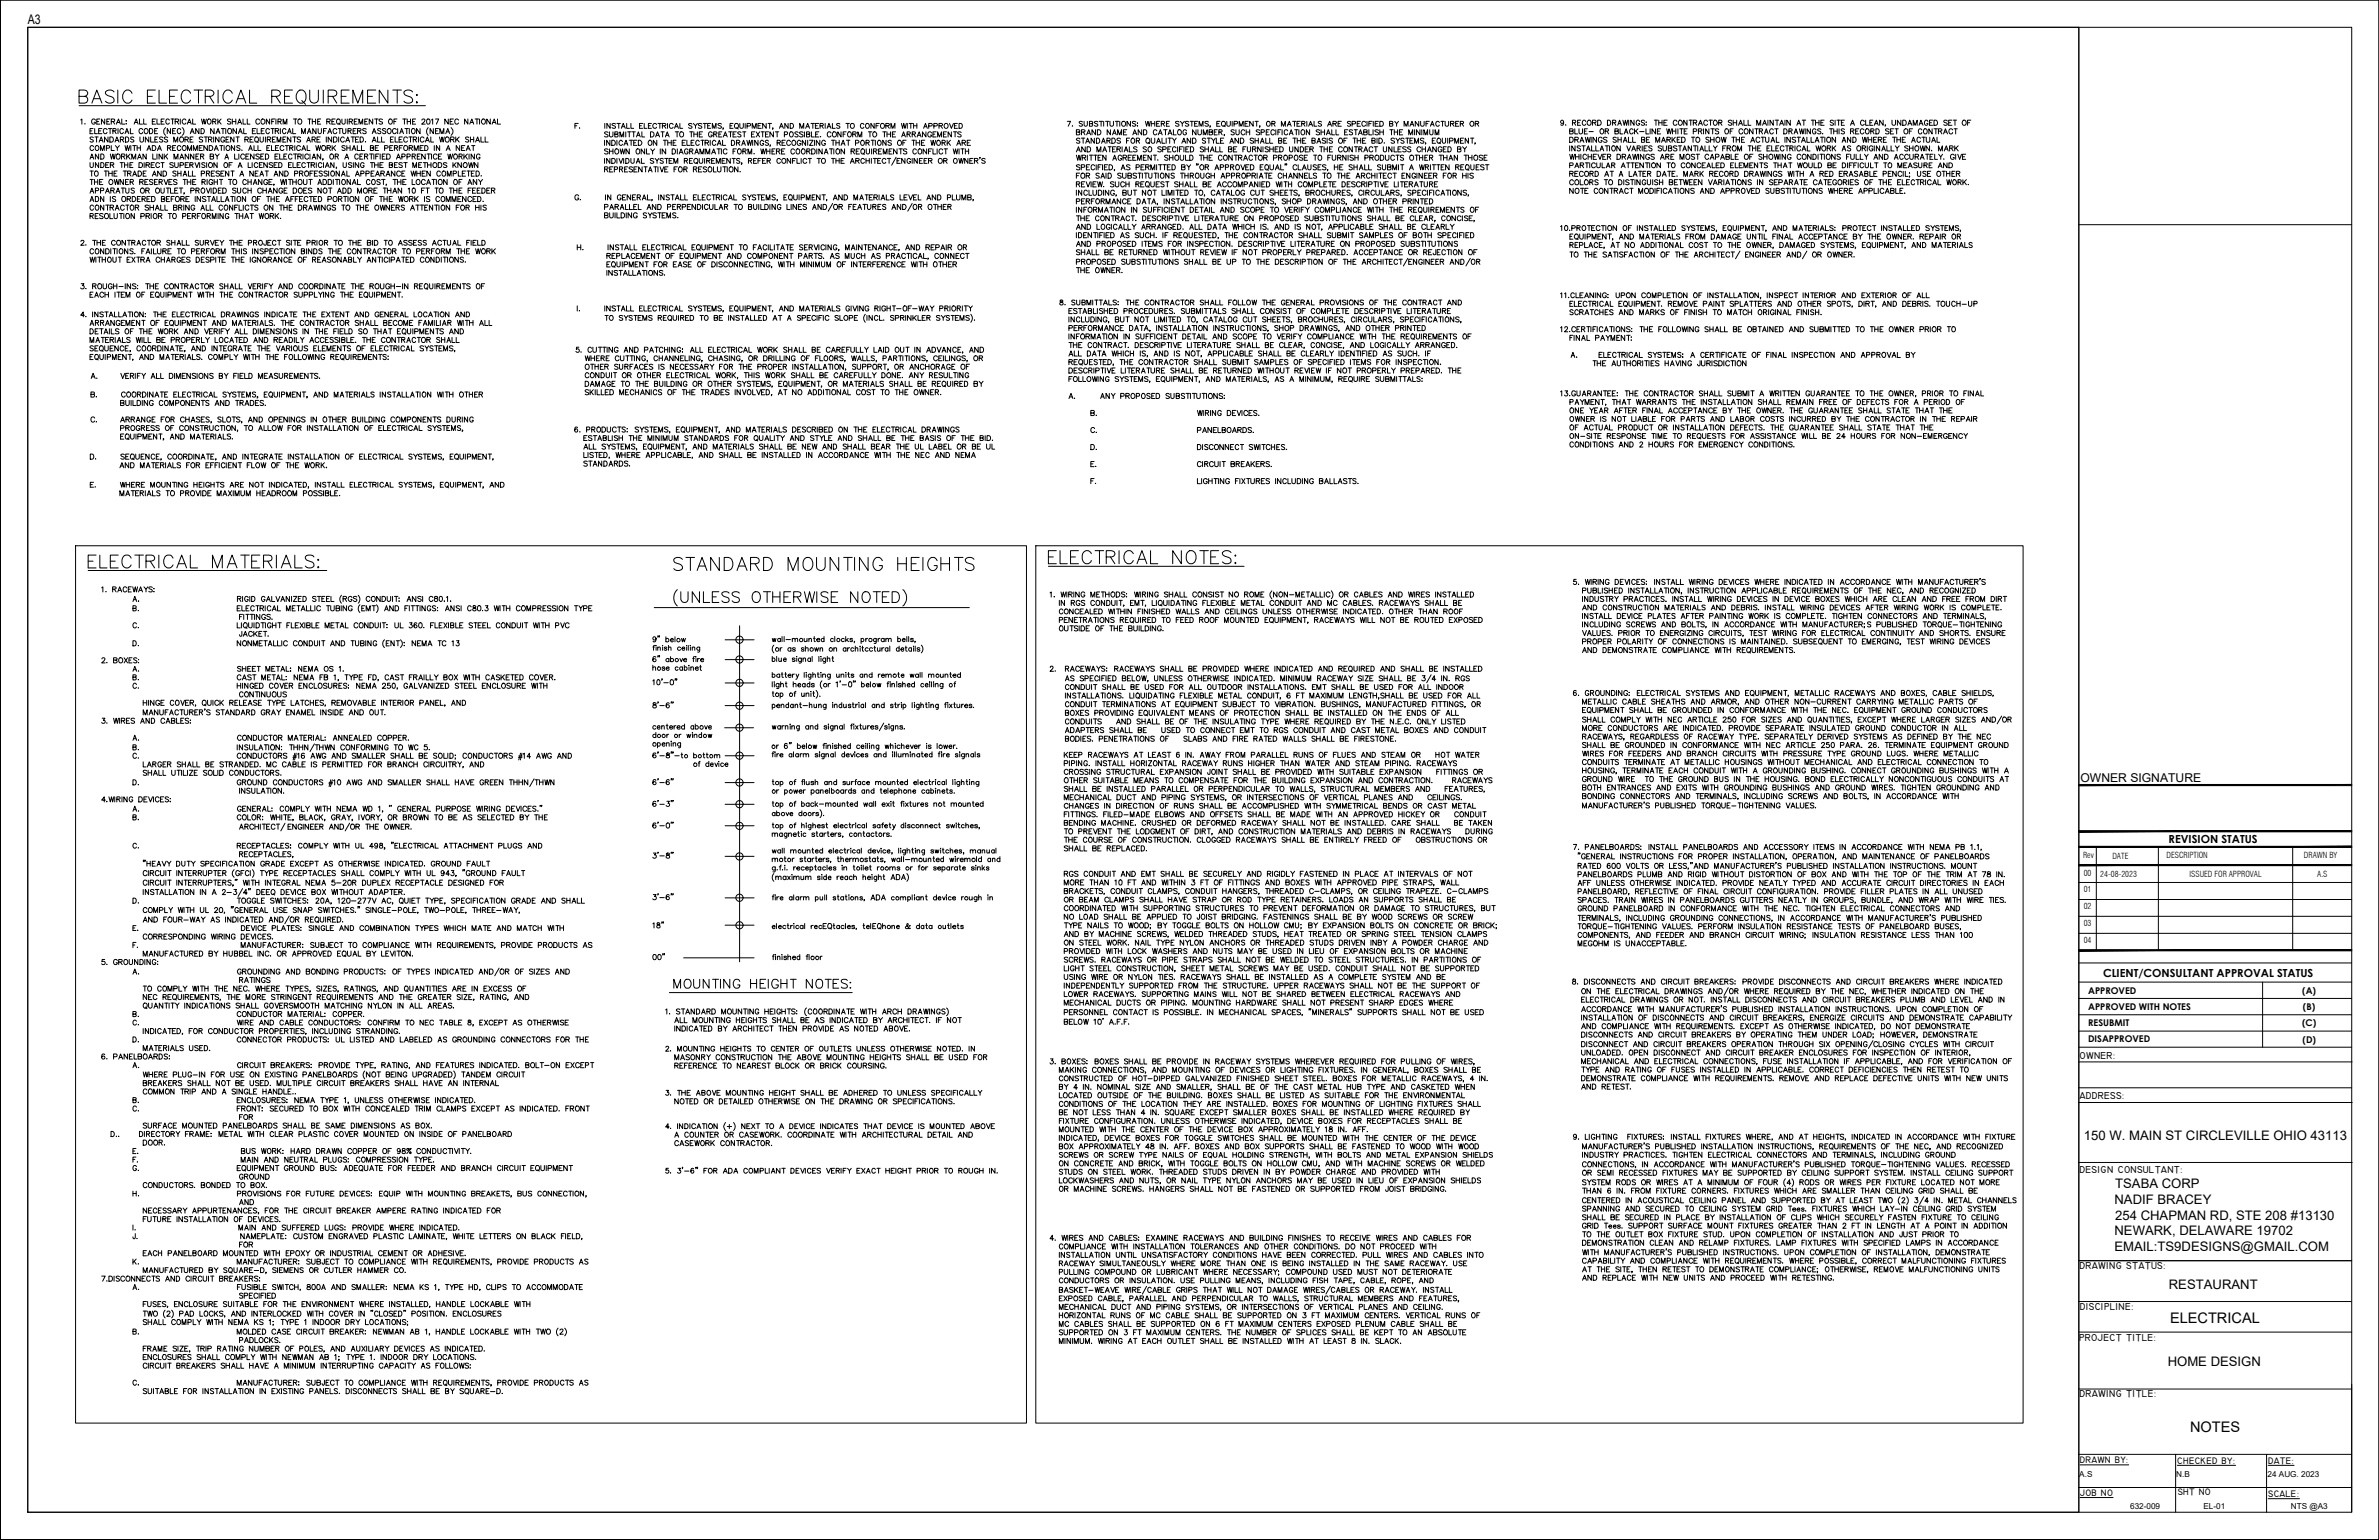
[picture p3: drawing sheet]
<svg xmlns="http://www.w3.org/2000/svg" width="432mm" height="279mm" viewBox="0 0 432 279" stroke-linecap="round" stroke-linejoin="round" font-family="sans-serif">
<defs><g id="words">
<g font-size="2.6">
<text x="393.9" y="240.1">ELECTRICAL</text>
<text x="397.5" y="259.8">NOTES</text>
</g>
<g font-size="2.4">
<text x="5" y="4.4">A3</text>
<text x="378.2" y="206.8">150 W. MAIN ST CIRCLEVILLE OHIO 43113</text>
<text x="383.9" y="215.6">TSABA CORP</text>
<text x="383.8" y="218.4">NADIF BRACEY</text>
<text x="383.9" y="221.3">254 CHAPMAN RD, STE 208 #13130</text>
<text x="383.8" y="224.2">NEWARK, DELAWARE 19702</text>
<text x="383.8" y="227">EMAIL:TS9DESIGNS@GMAIL.COM</text>
<text x="393.7" y="233.9">RESTAURANT</text>
<text x="393.4" y="247.8">HOME DESIGN</text>
</g>
<text font-size="2.2" x="377.6" y="141.9">OWNER SIGNATURE</text>
<g font-size="2">
<text x="393.6" y="152.9">REVISION STATUS</text>
<text x="381.7" y="177.2">CLIENT/CONSULTANT APPROVAL STATUS</text>
</g>
<g font-size="1.8">
<text x="377.4" y="192.1">OWNER:</text>
<text x="377.4" y="199.4">ADDRESS:</text>
<text x="377.4" y="212.8">DESIGN CONSULTANT:</text>
<text x="377.4" y="230.3">DRAWING STATUS:</text>
<text x="377.5" y="237.6">DISCIPLINE:</text>
<text x="377.4" y="243.3">PROJECT TITLE:</text>
<text x="377.4" y="253.5">DRAWING TITLE:</text>
</g>
<g font-size="1.7">
<text x="379" y="183.2">APPROVED WITH NOTES</text>
<text x="379" y="180.3">APPROVED</text>
<text x="417.9" y="180.3">(A)</text>
<text x="418" y="183.2">(B)</text>
<text x="379" y="186.1">RESUBMIT</text>
<text x="379" y="189.1">DISAPPROVED</text>
<text x="417.8" y="186.2">(C)</text>
<text x="417.9" y="189.1">(D)</text>
<text x="377.5" y="265.5">DRAWN BY:</text>
<text x="395.2" y="265.6">CHECKED BY:</text>
<text x="411.7" y="265.6">DATE:</text>
<text x="377.5" y="271.4">JOB NO</text>
<text x="395.3" y="271.3">SHT NO</text>
<text x="411.7" y="271.6">SCALE:</text>
</g>
<g font-size="1.5">
<text x="378.1" y="155.7">Rev</text>
<text x="383.4" y="155.8">DATE</text>
<text x="393.2" y="155.6">DESCRIPTION</text>
<text x="418.2" y="155.7">DRAWN BY</text>
<text x="378.2" y="161.9">01</text>
<text x="378.2" y="158.9">00</text>
<text x="381.2" y="159.1">24-08-2023</text>
<text x="397.4" y="159.1">ISSUED FOR APPROVAL</text>
<text x="420.6" y="159.1">A.S</text>
<text x="378.2" y="165">02</text>
<text x="378.2" y="168">03</text>
<text x="378.2" y="171.1">04</text>
<text x="377.4" y="268">A.S</text>
<text x="395" y="268">N.B</text>
<text x="411.6" y="267.9">24 AUG. 2023</text>
<text x="386.6" y="273.8">632-009</text>
<text x="399.9" y="273.8">EL-01</text>
<text x="415.8" y="273.8">NTS @A3</text>
</g>
</g></defs>
<!-- layer: 0 -->
<g fill="none" stroke="#000" stroke-width=".18">
<path d="M131.6 116.1h5.3M131.6 119.7h5.3M134.2 113.5v61M131.5 132h5.3M131.6 137.1h5.3M131.6 123.9h5.3M131.6 128h5.3M131.6 145.9h5.3M131.6 142h5.3M131.6 149.8h5.3M131.6 155.4h5.3M131.6 162.9h5.3"/>
<path d="M131.6 167.9h5.3"/>
<circle cx="134.2" cy="119.7" r=".66"/>
<circle cx="134.2" cy="116.1" r=".66"/>
<circle cx="134.2" cy="137.1" r=".66"/>
<circle cx="134.2" cy="123.9" r=".66"/>
<circle cx="134.2" cy="132" r=".66"/>
<circle cx="134.2" cy="128" r=".66"/>
<circle cx="134.2" cy="142" r=".66"/>
<circle cx="134.2" cy="145.9" r=".66"/>
<circle cx="134.2" cy="155.4" r=".66"/>
<circle cx="134.2" cy="149.8" r=".66"/>
<circle cx="134.2" cy="167.9" r=".66"/>
<circle cx="134.2" cy="162.9" r=".66"/>
</g>
<!-- layer: E-TEXT -->
<g fill="none" stroke="#000" stroke-width=".18">
<path d="M14.4 17.5h1a.65 .65 0 0 0 .5-.7l-.2-.3-.3-.2h-1v2.4h1a.62 .62 0 0 0 .5-.6 .62 .62 0 0 0-.5-.6M14.4 19.2h62.8M16.7 18.7l.9-2.4 .9 2.4M17 17.9h1.2M20.7 16.7a1.02 1.02 0 0 0-1.6 0 .61 .61 0 0 0 .5 .7l.7 .2a.58 .58 0 0 1 .2 1 1.08 1.08 0 0 1-1.4-.2M21.4 16.3v2.4M24 16.9a.87 .87 0 0 0-1-.6 .87 .87 0 0 0-.7 .9 1.12 1.12 0 0 0 1.1 1.5l.6-.5M26.8 17.5h.8M28.2 16.3h-1.4v2.4h1.4M28.9 16.3v2.4h1.3M30.8 17.5h.9M32.2 16.3h-1.4v2.4h1.4"/>
<path d="M34.6 16.9a.87 .87 0 0 0-1-.6 .87 .87 0 0 0-.7 .9 1.08 1.08 0 0 0 1.1 1.5l.6-.5M35.2 16.3h1.6M36 16.3v2.4M37.3 17.5h1a.57 .57 0 0 0 .4-.9l-.4-.3h-1v2.4M38 17.5l.8 1.2M39.6 16.3v2.4M42.2 16.9a.87 .87 0 0 0-1-.6 .87 .87 0 0 0-.7 .9 1.12 1.12 0 0 0 1.1 1.5l.6-.5M42.8 18.7l.9-2.4 .9 2.4M43.2 17.9h1.1M45.3 16.3v2.4h1.3M49.3 17.5h1a.64 .64 0 0 0 .6-.7l-.3-.3-.3-.2h-1v2.4M50.1 17.5l.8 1.2"/>
<path d="M51.6 17.5h.9M53.1 16.3h-1.5v2.4h1.5M54 16.7l.4-.4a1.08 1.08 0 0 1 1.1 1.5 .89 .89 0 0 1-.8 .9 .89 .89 0 0 1-.9-.9v-.6zM54.8 18.2l.7 .7M56.2 16.3v1.7a.79 .79 0 0 0 .8 .7 .79 .79 0 0 0 .8-.7v-1.7M58.7 16.3v2.4M59.6 17.5h1l.3-.1a.56 .56 0 0 0 0-.9l-.3-.2h-1v2.4M60.4 17.5l.7 1.2M61.9 17.5h.9M63.4 16.3h-1.5v2.4h1.5M64.1 18.7v-2.4l.8 2.4 .9-2.4v2.4M66.7 17.5h.9"/>
<path d="M68.2 16.3h-1.5v2.4h1.5M70.4 16.3v2.4l-1.6-2.4v2.4M71.3 16.3h1.6M72.1 16.3v2.4M74.9 16.7a1.02 1.02 0 0 0-1.6 0 .61 .61 0 0 0 .5 .7l.6 .2a.61 .61 0 0 1 .3 1 1.05 1.05 0 0 1-1.4-.2M75.6 17.2h.2l-.2 .2zM75.6 18.5l.2 .1-.2 .1zM14.6 21.8l.3-.2v.9M15.4 22.4l.1 .1M16.3 28.9l.4-1 .3 1M16.3 29.5v.6l.3 .3 .3-.1v-.8M16.3 35.1l.4-1 .3 1"/>
<path d="M16.3 36.6l.4-1 .3 1M16.3 39.2h.5l.1-.4-.6-.1v1M16.3 23.7h.4M16.3 31h.6M16.3 32.6h.6M16.5 28.6h.4M16.5 34.7h.4M16.5 36.3h.4M16.6 31v1M16.6 32.6v.9M16.6 39.2l.3 .5M16.9 23.3h-.6v1h.6"/>
<path d="M16.9 25l-.2-.2-.4 .2 .1 .2 .5 .3-.2 .3-.4-.1M17 26.6a.33 .33 0 0 0-.4-.2 .33 .33 0 0 0-.3 .4v.2a.33 .33 0 0 0 .3 .3 .33 .33 0 0 0 .4-.2M17 37.4a.33 .33 0 0 0-.4-.2 .33 .33 0 0 0-.3 .3v.3a.32 .32 0 0 0 .3 .3 .32 .32 0 0 0 .4-.2M17.1 32.6v.9M17.1 33h.6M17.2 23.3v1h.5M17.2 24.8h.6M17.3 39.2h.3M17.3 21.8a.35 .35 0 0 0-.4-.2 .35 .35 0 0 0-.3 .3v.3a.34 .34 0 0 0 .4 .3 .34 .34 0 0 0 .3-.3h-.2M17.3 31.1a.43 .43 0 0 1 .5 .4 .43 .43 0 0 1-.5 .4l-.2-.3zM17.3 34.6l.5-.1 .1-.3-.6-.1v1M17.3 35.6a.49 .49 0 0 1 .6 .4 .49 .49 0 0 1-.3 .6h-.3z"/>
<path d="M17.4 26.5a.4 .4 0 0 1 .6 .4 .4 .4 0 0 1-.6 .3l-.1-.4zM17.4 37.3a.43 .43 0 0 1 .6 .4 .43 .43 0 0 1-.6 .4l-.1-.3zM17.5 24.8v1M17.6 22.1h.3M17.7 32.6v.9M17.8 38.7h-.5v1h.5M17.9 27.9v1l-.6-1v1M17.9 29.5v.9l-.6-.9v.9M17.9 23.7h.4M18 25.8l.4-1 .3 1M18.1 33h.4M18.1 21.6h-.5v.9h.5"/>
<path d="M18.1 25.5h.5M18.2 27.3v-.9l.4 .9 .3-.9v.9M18.2 34.6l.6-.1v-.3l-.6-.1v1M18.3 27.9a.5 .5 0 0 1 .6 .3 .5 .5 0 0 1-.2 .6l-.4 .1zM18.3 29.5h.3a.47 .47 0 0 1 .3 .5 .47 .47 0 0 1-.3 .4h-.3zM18.5 23.3h-.6v1h.6M18.7 32.6h-.6v.9h.6M18.7 38.9l-.2-.2-.4 .2 .1 .2 .5 .3-.2 .3-.4-.2M18.8 35.6v1l-.6-1v1M18.8 37.2v.9l-.6-.9v.9M18.9 31h.7M19 21.6v.9l-.6-.9v.9"/>
<path d="M19.1 35.1l.4-1 .4 1M19.2 29.9h.4M19.2 37.2h.6M19.2 31v1M19.3 26.9l.5-.1 .1-.3-.6-.1v.9M19.3 34.7h.4M19.4 22.1h.3M19.4 23.5a.38 .38 0 0 0-.5-.1 .38 .38 0 0 0-.1 .5 .34 .34 0 0 0 .2 .4 .34 .34 0 0 0 .4-.3M19.5 37.2v.9M19.6 24.8v1l-.6-1v1M19.7 23.3h.6M19.7 31v1"/>
<path d="M19.7 31.5h.7M19.8 29.5h-.6v.9h.6M19.9 21.6h-.5v.9h.5M19.9 24.8a.51 .51 0 0 1 .7 .3 .51 .51 0 0 1-.2 .6l-.5 .1zM19.9 38.7v1h.6M20 37.6h.5l.1-.2-.2-.2h-.4v.9M20 23.3v1M20 27.9l.2 1 .3-1 .2 1 .2-1M20 29.9h.6l.1-.2-.3-.2h-.4v.9M20 35.6v1M20.1 34.5h.6v-.2l-.2-.2h-.4v1M20.2 22.1l.5-.1 .1-.3-.6-.1v.9"/>
<path d="M20.2 26.4v.9h.5M20.3 37.6l.3 .5M20.4 29.9l.3 .5M20.4 31v1M20.4 34.5l.3 .6M20.5 23.7h.5v-.3l-.5-.1v1M20.5 22.1l.3 .4M20.7 38.7v.7l.3 .3 .3-.2v-.8M20.7 31.5h.3M20.7 32.6l.3 .9 .2-.9 .2 .9 .2-.9M20.8 23.7l.3 .6M20.9 25.8l.3-1 .4 1"/>
<path d="M20.9 38.1l.4-.9 .3 .9M21 26.4l.3 .4 .4-.4M21 35.8l-.2-.2-.4 .2 .1 .2 .5 .3-.2 .3-.4-.2M21 25.5h.5M21 35.1l.4-1 .4 1M21 37.8h.5M21.1 22.5l.4-.9 .3 .9M21.2 34.7h.4M21.3 31h-.6v1h.6M21.3 22.2h.4M21.3 26.8v.5M21.4 23.3v1"/>
<path d="M21.7 38.7h.6M21.8 29.5h.6M21.8 25.3h.6l.1-.3-.3-.2h-.4v1M22 38.7v1M22 34.1h.6M22.1 28.4l.5-.1 .1-.2-.2-.2h-.4v1M22.1 21.6v.9h.5M22.1 29.5v.9M22.1 25.3l.4 .5M22.3 34.1v1M22.4 28.4l.3 .5M22.4 31h.6"/>
<path d="M22.4 23.5a.33 .33 0 0 0-.4-.2 .33 .33 0 0 0-.2 .4v.2a.32 .32 0 0 0 .2 .4 .32 .32 0 0 0 .4-.3M22.4 32.6v.9l-.6-.9v.9M22.5 38.7v1M22.6 37.4a.38 .38 0 0 0-.5-.2 .38 .38 0 0 0-.2 .6 .34 .34 0 0 0 .3 .3 .34 .34 0 0 0 .4-.2M22.6 29.9h.6M22.6 29.5v.9M22.7 24.3l.3-1 .4 1M22.7 26.4l.2 .9 .2-.9 .2 .9 .3-.9M22.7 31v1M22.8 24.8a.49 .49 0 0 1 .6 .4 .49 .49 0 0 1-.3 .6h-.3zM22.8 33h.3M22.8 34.1l.1 .8 .2 .2 .3-.2v-.8"/>
<path d="M22.8 23.9h.4M22.8 37.2h.6M22.9 21.9v.1zM22.9 22.4h.1M22.9 38.9a.41 .41 0 0 1 .6 0 .41 .41 0 0 1-.1 .6 .41 .41 0 0 1-.5 0zM23 27.9v1M23.1 36.1h.5l.1-.4-.6-.1v1M23.1 37.2v.9M23.2 31.5l.5-.1 .1-.2-.2-.2h-.4v1M23.2 28.3l.4 .6M23.2 29.5v.9M23.3 32.6h-.5v.9h.5"/>
<path d="M23.4 36.1l.3 .5M23.5 31.5l.3 .5M23.6 29.9h.3M23.6 33h.5l.1-.4h-.6v.9M23.6 27.9l-.6 .7M23.7 23.3v1h.5M23.7 26.4v.9M23.8 37.3a.43 .43 0 0 1 .5 .4 .43 .43 0 0 1-.5 .4l-.2-.3zM23.9 28.9v-1l.4 1 .3-1v1M23.9 33l.3 .5M24 35.6a.5 .5 0 0 1 .6 .3 .5 .5 0 0 1-.2 .6l-.4 .1zM24.1 32l.3-1 .4 1"/>
<path d="M24.1 26.4h.6M24.1 29.5h-.5v.9h.5M24.2 31.7h.5M24.3 25l-.2-.2-.4 .2 .1 .2 .5 .3-.2 .3-.4-.1M24.3 22.5l.4-.9 .4 .9M24.4 34.2l-.2-.1-.4 .1 .1 .3 .5 .3v.1l-.2 .2-.4-.2M24.4 38.7v1l-.6-1v1M24.4 26.4v.9M24.5 22.2h.4M24.6 37.6h.5l.1-.2-.2-.2h-.4v.9M24.9 26.4v.9M24.9 26.8h.6"/>
<path d="M24.9 37.6l.3 .5M24.9 36.1h.4M25 28.9l.3-1 .4 1M25.1 31a.5 .5 0 0 1 .5 .3 .5 .5 0 0 1-.1 .6l-.4 .1zM25.1 28.6h.4M25.2 29.5h.3a.46 .46 0 0 1 .4 .5 .46 .46 0 0 1-.4 .4h-.3zM25.3 21.6v.9h.6M25.4 33h.5l.1-.4h-.6v.9M25.4 24.8v.7l.3 .3 .3-.1v-.9M25.5 35.6h-.6v1h.6M25.5 26.4v.9M25.6 39.2h.5l.1-.4-.6-.1v1"/>
<path d="M25.7 33l.3 .5M25.8 36.1h.5v-.4l-.5-.1v1M25.9 23.5a.4 .4 0 0 0-.6 0 .4 .4 0 0 0 0 .5 .4 .4 0 0 0 .6 .1v-.1M26 31.5h.3M26.1 21.6v.9h.5M26.1 36.1l.3 .5M26.2 29.5v.9M26.3 33h.3M26.3 23.4a.44 .44 0 0 1 .6 .4 .44 .44 0 0 1-.6 .4l-.1-.3zM26.5 34.5h.5l.1-.2-.2-.2h-.4v1M26.5 29.9h.6v-.2l-.2-.2h-.4v.9M26.5 39.2h.6v-.4l-.6-.1v1"/>
<path d="M26.5 27.9v1l-.5-1v1M26.5 31h-.5v1h.5M26.7 27.3l.4-.9 .3 .9M26.7 36.1h.4M26.8 34.5l.3 .6M26.8 27h.5M26.8 29.9l.3 .5M26.8 39.2l.3 .5M26.9 32.6h-.6v.9h.6M27 37.3l-.2-.1-.5 .1 .1 .2 .5 .3v.3h-.4l-.2-.1M27 24.8v1l-.6-1v1M27.1 23.3h.3a.49 .49 0 0 1 .3 .6 .49 .49 0 0 1-.6 .4z"/>
<path d="M27.2 37.2v.9M27.2 37.6h.7M27.3 35.6h-.6v1h.6M27.3 24.8v1h.6M27.4 29.9h.4M27.4 38.7v1M27.5 35.6h.4a.51 .51 0 0 1 .3 .5 .51 .51 0 0 1-.3 .5h-.4zM27.6 26.4h.4a.47 .47 0 0 1 .3 .5 .47 .47 0 0 1-.3 .4h-.4zM27.6 32l.4-1 .4 1M27.6 22.1h.4M27.7 27.9v1h.6M27.7 32.7l-.2-.1h-.3v.3l.4 .2 .1 .3-.2 .1-.4-.1"/>
<path d="M27.8 31.7h.4M27.9 37.2v.9M28 38.8a.43 .43 0 0 1 .5 .4 .43 .43 0 0 1-.5 .4l-.2-.3zM28 29.5h-.6v.9h.6M28 33h.4M28.1 23.7h.3M28.1 25.3h.3M28.2 38.1l.3-.9 .4 .9M28.2 21.6h-.6v.9h.6M28.3 37.8h.4M28.5 21.6v.9h.5M28.5 27.9v1"/>
<path d="M28.6 27.3l.4-.9 .3 .9M28.6 32.6h-.6v.9h.6M28.6 23.3h-.5v1h.5M28.7 24.8h-.6v1h.6M28.7 27h.5M28.7 39.2h.6v-.4l-.6-.1v1M28.9 33h.5v-.4h-.5v.9M29 29.7a.38 .38 0 0 0-.6-.2 .38 .38 0 0 0-.1 .6 .35 .35 0 0 0 .3 .3 .35 .35 0 0 0 .4-.2M29.1 39.2l.3 .5M29.2 37.2v.9h.5M29.2 33l.3 .5M29.2 34.1l.1 .8 .2 .2 .3-.2v-.8"/>
<path d="M29.2 29.5h.6M29.3 31v1l-.7-1v1M29.3 22.1h.3M29.3 36.1h.4l.2-.2-.2-.3h-.4v1h.4l.2-.2-.2-.3M29.5 27.9v1l-.6-1v1M29.5 29.5v.9M29.5 25l-.2-.2-.3 .2v.2l.5 .3-.2 .3-.3-.1M29.6 31h.3a.5 .5 0 0 1 .3 .5 .5 .5 0 0 1-.3 .5h-.3zM29.8 32.6l.3 .9 .4-.9M29.8 21.6h-.5v.9h.5M29.8 27.9v1M29.9 37.2v.9h.5"/>
<path d="M30.1 23.2a.88 .88 0 0 0 0 1.4M30.1 28.3l.3 .6M30.2 34.1h.6M30.2 36.1h.4M30.4 26.8h.5l.1-.2-.2-.2h-.4v.9M30.4 25l-.2-.2-.4 .2 .1 .2 .5 .3-.2 .3-.4-.1M30.4 27.9l-.6 .7M30.5 34.1v1M30.5 38.7h.7M30.6 33h.4M30.7 26.8l.3 .5M30.7 21.8a.33 .33 0 0 0-.3-.2 .33 .33 0 0 0-.3 .3v.3a.33 .33 0 0 0 .3 .3 .33 .33 0 0 0 .3-.2"/>
<path d="M30.8 35.6h-.6v1h.6M30.8 38.7v1M30.9 23.3v1l-.5-1v1M30.9 34.1v1h.6M31 21.6h.6M31.1 36.1h.3M31.2 32.6h-.6v.9h.6M31.3 21.6v.9M31.3 23.7h.4M31.3 26.8h.4M31.4 38.9a.38 .38 0 0 1 .5-.1 .38 .38 0 0 1 .1 .5 .34 .34 0 0 1-.3 .4 .34 .34 0 0 1-.4-.4zM31.5 29.6l-.3-.1-.4 .1 .1 .2 .5 .3v.3l-.6-.1"/>
<path d="M31.5 37.6h.5l.1-.2-.2-.2h-.4v.9h.6v-.3l-.2-.2M31.5 25.8v-1l.4 1 .4-1v1M31.6 28.9v-1l.3 1 .4-1v1M31.6 35.6h-.5v1M31.7 29.5v.6l.3 .3 .3-.1v-.8M31.7 34.5h.4M31.8 22.1l.5-.1 .1-.3-.6-.1v.9M31.9 23.3h-.6v1h.6M31.9 26.4h-.6v.9h.6M32 31.2l-.2-.2-.4 .2 .1 .2 .4 .1 .1 .2-.2 .3-.4-.2M32.1 32.7l-.2-.1h-.3l-.1 .3 .6 .2v.3l-.2 .1-.4-.1M32.1 22.1l.3 .4"/>
<path d="M32.3 31.5h.6M32.3 31v1M32.3 34.1h-.6v1h.6M32.4 37.6h.5l.1-.3-.6-.1v.9M32.6 34.1h.6M32.6 28.9l.4-1 .4 1M32.7 30l.5-.1 .1-.3-.6-.1v.9M32.7 21.6v.9M32.7 37.6l.3 .5M32.8 28.6h.4M32.8 23.5a.33 .33 0 0 0-.4-.2 .33 .33 0 0 0-.2 .4v.2a.32 .32 0 0 0 .2 .4 .32 .32 0 0 0 .4-.3M32.8 26.6a.33 .33 0 0 0-.4-.2 .33 .33 0 0 0-.2 .4v.2a.33 .33 0 0 0 .2 .3 .33 .33 0 0 0 .4-.2"/>
<path d="M32.8 36.1h.6v-.4l-.6-.1v1M32.9 31v1M32.9 34.1v1M33.1 23.2a.88 .88 0 0 1 0 1.4M33.1 39.2h.6v-.4l-.6-.1v1M33.1 36.1l.3 .5M33.2 32l.4-1 .3 1M33.2 32.6h.6M33.3 26.5a.4 .4 0 0 1 .5 .4 .4 .4 0 0 1-.6 .3l-.1-.4zM33.4 31.7h.4M33.4 37.2v.9M33.4 35v.2"/>
<path d="M33.5 32.6v.9M33.6 25.3h.5l.1-.3-.2-.2h-.4v1M33.6 29.9h.4M33.7 21.8a.35 .35 0 0 0-.4-.2 .35 .35 0 0 0-.2 .3v.3a.35 .35 0 0 0 .2 .3 .35 .35 0 0 0 .4-.2M33.7 36.1h.4M33.9 25.3l.3 .5M34 22.5l.4-.9 .3 .9M34 33h.6M34 32.6v.9M34 27.3v-.9l.4 .9 .4-.9v.9M34 39.2h.4M34.1 22.2h.5"/>
<path d="M34.2 29.5h-.6v.9h.6M34.2 31v1h.5M34.2 27.9v1l-.6-1v1M34.3 35.6h-.6v1h.6M34.3 37.2v.9l-.6-.9v.9M34.5 29.9h.5v-.3l-.5-.1v.9M34.5 25.3h.3M34.5 24.3l.4-1 .4 1M34.6 34.6l.5-.1 .2-.2-.3-.2h-.4v1M34.6 38.7h-.6v1h.6M34.6 32.6v.9M34.7 23.9h.4"/>
<path d="M34.8 29.9l.3 .5M34.9 39.2h.5l.1-.4-.6-.1v1M34.9 31v1h.6M35 21.6v.9h.5M35 33h.3M35.1 24.8h-.6v1h.6M35.1 27.3v-.9l.4 .9 .3-.9v.9M35.2 27.9v1l-.6-1v1M35.2 39.2l.3 .5M35.3 37.4a.38 .38 0 0 0-.5-.2 .38 .38 0 0 0-.1 .6 .34 .34 0 0 0 .3 .4 .34 .34 0 0 0 .3-.4h-.2M35.4 29.5l.3 .9 .4-.9M35.4 35.6v1"/>
<path d="M35.6 32.6h-.6v.9h.6M35.6 34.5h.5v-.3l-.5-.1v1M35.6 28.4h.3M35.8 39.2h.4M35.9 34.5l.3 .6M36.1 23.3v1l-.6-1v1M36.1 27.9h-.5v1h.5M36.2 26.8h.3M36.2 29.5v.9M36.4 28.4l.5-.1 .1-.3-.6-.1v1M36.4 35.6v1l-.6-1v1M36.4 38.7h-.6v1"/>
<path d="M36.4 38.1l.4-.9 .3 .9M36.5 23.3h.3a.49 .49 0 0 1 .3 .6 .49 .49 0 0 1-.6 .4zM36.5 31.5h.5l.1-.4-.6-.1v1M36.6 21.6l.2 .9 .2-.9 .2 .9 .3-.9M36.6 37.8h.4M36.7 33h.5v-.4h-.5v.9M36.7 34.2a.43 .43 0 0 1 .5 .4 .43 .43 0 0 1-.5 .4l-.2-.3zM36.7 28.4l.3 .5M36.7 26.4h-.5v.9h.5M36.8 25l-.2-.2-.4 .2v.2l.6 .3-.2 .3-.4-.1M36.8 38.8a.43 .43 0 0 1 .5 .4 .43 .43 0 0 1-.5 .4l-.2-.3zM37 33l.3 .5"/>
<path d="M37 24.8h.7M37.2 29.6l-.2-.1-.4 .1 .1 .2 .5 .3-.2 .3-.4-.1M37.4 35.8l-.3-.2-.4 .2 .1 .2 .6 .3-.3 .3-.4-.2M37.4 24.8v1M37.4 37.2v.9h.5M37.5 31.5l.5-.1v-.3l-.5-.1v1M37.5 34.1l.3 1 .3-1M37.5 29.5v.9M37.6 39.2h.5v-.4l-.5-.1v1M37.6 32.6v.9M37.6 26.4v.9l-.6-.9v.9M37.6 35.6h.6"/>
<path d="M37.8 31.5l.3 .5M37.8 21.6h.1a.45 .45 0 0 1 .4 .5 .45 .45 0 0 1-.5 .4l-.2-.3zM37.8 25.3h.6l.1-.3-.3-.2h-.4v1M37.9 39.2l.3 .5M37.9 35.6v1M38 26.4h.3a.46 .46 0 0 1 .3 .5 .46 .46 0 0 1-.3 .4h-.3zM38.1 28.4l.6-.1 .1-.2-.2-.2h-.5v1l.6-.1 .1-.2-.2-.2M38.1 37.2v.9h.6M38.1 25.3l.4 .5M38.3 34.1v1M38.4 31.5h.3M38.4 36.6l.4-1 .3 1"/>
<path d="M38.5 39.7v-1l.4 1 .3-1v1M38.6 36.3h.4M38.6 22.1l.5-.1 .1-.3-.6-.1v.9M38.6 32.8a.38 .38 0 0 0-.5-.2 .38 .38 0 0 0-.2 .5 .34 .34 0 0 0 .4 .4 .34 .34 0 0 0 .3-.4h-.2M38.7 34.1a.5 .5 0 0 1 .6 .3 .5 .5 0 0 1-.2 .6l-.4 .1zM38.8 24.8v1M38.9 23.3v1l-.7-1v1M38.9 33h.6M38.9 32.6v.9M38.9 27.3l.3-.9 .4 .9M38.9 22.1l.3 .4M38.9 31h-.5v1h.5"/>
<path d="M39 27h.5M39.1 27.9l.3 .5 .4-.5M39.2 24.3l.4-1 .3 1M39.3 23.9h.5M39.4 35.6v1h.5M39.4 29.5v.9l-.6-.9v.9M39.4 28.4v.5M39.5 32.6v.9M39.5 21.6v.9M39.6 38.7v1M39.6 34.5h.4M39.8 24.8v1l-.7-1v1"/>
<path d="M39.8 22l.3 .5M39.8 31.2l-.2-.2-.4 .2 .1 .2 .5 .1v.2l-.2 .3-.4-.2M39.8 32.6h.6M39.9 26.4h.6M40.1 31.5h.3M40.1 35.6v1h.6M40.1 21.6l-.6 .6M40.1 32.6v.9M40.2 34.1h-.6v1h.6M40.2 23.3h.6M40.2 26.4v.9M40.4 37.4a.33 .33 0 0 0-.4-.2 .33 .33 0 0 0-.2 .3v.3a.32 .32 0 0 0 .2 .3 .32 .32 0 0 0 .4-.2"/>
<path d="M40.4 34.1h.4a.5 .5 0 0 1 .3 .5 .5 .5 0 0 1-.3 .5h-.4zM40.5 23.3v1M40.5 38.7v1l-.6-1v1M40.7 31h-.6v1h.6M40.7 26.4v.9M40.8 25.1a.39 .39 0 0 0-.6-.2 .39 .39 0 0 0-.1 .5 .34 .34 0 0 0 .3 .4 .34 .34 0 0 0 .4-.4h-.3M40.8 28.9l.3-1 .4 1M40.8 29.5a.4 .4 0 0 1 .5 .5 .4 .4 0 0 1-.6 .3l-.1-.5zM40.9 37.3a.43 .43 0 0 1 .5 .4 .43 .43 0 0 1-.5 .4l-.2-.3zM40.9 36.6l.3-1 .4 1M40.9 28.6h.5M41 23.3v1"/>
<path d="M41 25.3h.4M41 36.3h.4M41.4 32.6h.7M41.5 23.4a.44 .44 0 0 1 .6 .4 .44 .44 0 0 1-.6 .4l-.2-.3zM41.5 31v1l-.6-1v1M41.5 38.9a.33 .33 0 0 0-.4-.2 .33 .33 0 0 0-.2 .4v.2a.32 .32 0 0 0 .3 .4 .32 .32 0 0 0 .3-.4h-.2M41.6 24.8h-.6v1h.6M41.6 29.9h.4M41.8 32.6v.9M41.9 35.6h.6M41.9 21.7l-.2-.1-.4 .1 .1 .3 .5 .3-.2 .2-.4-.1M41.9 31h.6"/>
<path d="M42.2 29.5h-.6v.9M42.2 22.1h.6M42.2 21.6v.9M42.2 35.6v1M42.2 31v1M42.2 37.2v.9l-.5-.9v.9M42.5 24.8v1l-.6-1v1M42.6 26.4v.9l-.6-.9v.9M42.6 27.9v1h.5M42.6 37.6h.4M42.6 35.6v1M42.6 38.7h.7"/>
<path d="M42.8 21.6v.9M42.8 34.2l-.2-.1-.4 .1 .1 .3 .5 .3v.2l-.4 .1-.2-.2M42.8 24.8h.6M42.9 23.3v1l-.6-1v1M43 38.7v1M43.1 34.1v.8l.2 .2 .3-.2 .1-.8M43.1 35.8a.38 .38 0 0 1 .5-.1 .38 .38 0 0 1 .1 .5 .34 .34 0 0 1-.4 .4 .34 .34 0 0 1-.3-.4zM43.1 22.5l.4-.9 .4 .9M43.1 24.8v1M43.2 37.2h-.6v.9M43.2 30.4l.4-.9 .3 .9M43.3 24.3l.3-1 .4 1"/>
<path d="M43.3 22.2h.4M43.3 27.9v1M43.3 30.1h.5M43.4 37.2v.9h.5M43.4 23.9h.5M43.4 39.2h.7M43.4 38.7v1M43.5 32l.4-1 .3 1M43.6 26.5l-.3-.1-.3 .1 .1 .3 .5 .3-.3 .2-.3-.1M43.6 31.7h.5M43.9 27.2v.1M44.1 38.7v1"/>
<path d="M44.1 21.6v.9h.5M44.2 37.2v.9M44.2 23.3v1h.5M44.4 28.2a.35 .35 0 0 0-.4-.3 .35 .35 0 0 0-.3 .4v.2a.35 .35 0 0 0 .3 .4 .35 .35 0 0 0 .4-.2M44.4 39.7l.3-1 .4 1M44.5 25.3h.5v-.4l-.5-.1v1M44.5 39.4h.5M44.6 35.6v1l-.6-1v1M44.6 28.4h.4M44.7 32.8a.32 .32 0 0 0-.4-.2 .32 .32 0 0 0-.2 .3v.2a.33 .33 0 0 0 .2 .4 .33 .33 0 0 0 .4-.2M44.7 34.3a.33 .33 0 0 0-.4-.2 .33 .33 0 0 0-.2 .4 .38 .38 0 0 0 .1 .5 .38 .38 0 0 0 .5-.1v-.1M44.7 25.3l.4 .5"/>
<path d="M44.9 21.6v.9h.5M45 33h.6M45 32.6v.9M45 34.1v1M45 34.5h.6M45 29.5v.9h.6M45.1 27.3l.4-.9 .3 .9M45.2 37.4a.4 .4 0 0 0-.6 0 .4 .4 0 0 0 0 .5 .4 .4 0 0 0 .5 .1l.1-.1M45.2 27.9h-.6v1h.6M45.3 27h.4M45.4 25.3h.3M45.4 38.7h.6"/>
<path d="M45.4 37.2h.7M45.6 32.6v.9M45.6 34.1v1M45.7 38.7v1M45.7 37.2v.9M45.8 29.5v.9M45.8 23.7h.4M46 24.8h-.6v1h.6M46 31v1l-.7-1v1M46 33.5l.3-.9 .4 .9M46.1 26.4v.9h.5M46.1 27.9v1l-.6-1v1"/>
<path d="M46.1 33.2h.4M46.3 25a.38 .38 0 0 1 .5-.1 .38 .38 0 0 1 .1 .5 .34 .34 0 0 1-.3 .4 .34 .34 0 0 1-.4-.4zM46.3 31.5h.4M46.4 23.3h-.6v1h.6M46.6 25.6l.3 .3M46.7 23.3v1h.5M46.7 36.1h.4M46.8 29.7a.33 .33 0 0 0-.4-.2 .33 .33 0 0 0-.3 .3v.3a.33 .33 0 0 0 .3 .3 .33 .33 0 0 0 .4-.2M46.8 26.4v.9h.6M46.8 37.3l-.2-.1-.4 .1 .1 .2 .5 .3-.1 .3h-.3l-.2-.1M46.9 31h-.6v1h.6M47 38.7l.2 1 .3-1 .2 1 .2-1"/>
<path d="M47.1 28.1l-.3-.2-.4 .2 .1 .2 .6 .3-.3 .3-.4-.2M47.1 29.9h.3M47.1 21.8a.35 .35 0 0 0-.4-.2 .35 .35 0 0 0-.3 .3v.3a.35 .35 0 0 0 .3 .3 .35 .35 0 0 0 .4-.2M47.2 32l.3-1 .3 1M47.2 24.8v.7l.3 .3 .3-.1v-.9M47.3 31.7h.4M47.3 35.6h-.6v1M47.3 28.4h.4M47.4 23.7h.4M47.5 34.3a.38 .38 0 0 0-.6-.1 .38 .38 0 0 0-.1 .5 .35 .35 0 0 0 .2 .3 .35 .35 0 0 0 .5-.2M47.5 32.6v.9l-.6-.9v.9M47.6 29.5h-.5v.9h.5"/>
<path d="M47.7 34.5h.6M47.7 34.1v1M47.9 27.9h-.6v1h.6M48 23.3h-.6v1h.6M48 37.4a.38 .38 0 0 1 .5-.2 .38 .38 0 0 1 .1 .6 .39 .39 0 0 1-.5 .3 .39 .39 0 0 1-.2-.6zM48.1 31h.6M48.2 27.9a.5 .5 0 0 1 .6 .3 .5 .5 0 0 1-.2 .6l-.4 .1zM48.2 24.8v1M48.3 38.8a.43 .43 0 0 1 .5 .4 .43 .43 0 0 1-.5 .4l-.2-.3zM48.3 34.1v1M48.4 35.6h.6M48.4 26.8h.4"/>
<path d="M48.4 31v1M48.5 25.3l.6-.1v-.3l-.6-.1v1M48.5 29.5v.9l-.6-.9v.9M48.6 32.8a.38 .38 0 0 0-.6-.2 .38 .38 0 0 0-.1 .5 .34 .34 0 0 0 .3 .4 .34 .34 0 0 0 .4-.4h-.3M48.7 35.1l.3-1 .4 1M48.7 35.6v1M48.8 25.3l.3 .5M48.8 33h.4M48.8 34.7h.5M48.9 23.5a.33 .33 0 0 0-.4-.2 .33 .33 0 0 0-.2 .4v.2a.32 .32 0 0 0 .2 .4 .32 .32 0 0 0 .4-.3M48.9 21.6v.9l-.6-.9v.9M49 26.4h-.6v.9h.6"/>
<path d="M49 39.2h.6v-.4l-.6-.1v1M49.2 23.3h.6M49.2 36.1h.6M49.2 35.6v1M49.3 26.4v.9h.5M49.3 22.1h.4M49.4 39.2l.3 .5M49.4 32.6h-.6v.9h.6M49.4 25.3h.4M49.5 29.6l-.2-.1h-.4v.3l.5 .2 .1 .3-.2 .1-.4-.1M49.5 23.3v1M49.5 37.2v.9l-.6-.9v.9"/>
<path d="M49.7 32l.4-1 .4 1M49.7 33.4v.3M49.7 29.9h.4M49.8 35.6v1M49.9 21.6h-.6v.9M49.9 31.7h.4M49.9 28.4h.4M50 23.7h.5l.1-.2-.2-.2h-.4v1M50 38.7v1M50 24.8h-.6v1h.6M50 26.8h.4M50.1 21.6v.9"/>
<path d="M50.2 36.1h.3M50.2 39.2l.4 .5M50.3 25.8v-1l.3 1 .4-1v1M50.3 34.1v1l-.6-1v1M50.3 23.7l.3 .6M50.3 29.5h-.6v.9h.6M50.5 22.1l.5-.1v-.3l-.5-.1v.9M50.5 27.9h-.6v1h.6M50.6 26.4h-.6v.9h.6M50.6 29.5h.3a.47 .47 0 0 1 .3 .5 .47 .47 0 0 1-.3 .4h-.3zM50.6 38.7l-.6 .7M50.7 35.6h-.5v1h.5"/>
<path d="M50.7 37.2h.7M50.8 27.9v1h.5M50.8 22.1l.3 .4M50.9 23.3v1M50.9 32.6l.2 .9 .3-.9 .2 .9 .2-.9M50.9 39.6h.1M51 37.2v.9M51.3 34.3a.38 .38 0 0 0-.5-.1 .38 .38 0 0 0-.2 .5 .34 .34 0 0 0 .4 .4 .34 .34 0 0 0 .3-.4h-.2M51.4 31v1l-.7-1v1M51.4 25.3h.3M51.4 22.5v-.9l.3 .9 .4-.9v.9M51.5 26.6a.39 .39 0 0 0-.5 0 .39 .39 0 0 0 0 .5 .39 .39 0 0 0 .5 0"/>
<path d="M51.5 28.4h.4M51.5 37.6h.6M51.5 37.2v.9M51.6 34.5h.3M51.7 31a.5 .5 0 0 1 .6 .3 .5 .5 0 0 1-.2 .6l-.4 .1zM51.8 26.4h.6M51.8 36.6l.4-1 .3 1M51.9 23.5a.33 .33 0 0 0-.4-.2 .33 .33 0 0 0-.2 .4v.2a.32 .32 0 0 0 .2 .4 .32 .32 0 0 0 .4-.3M51.9 24.8h-.5v1h.5M51.9 36.3h.5M52 32.6v.9M52.1 27.9h-.6v1h.6"/>
<path d="M52.1 26.4v.9M52.1 34.1h-.5v1h.5M52.1 37.2v.9M52.2 24.3l.3-1 .4 1M52.3 23.9h.4M52.4 29.9h.3M52.4 32.6h.6M52.5 37.6h.3M52.6 26.8h.5v-.3l-.5-.1v.9M52.7 32.6v.9M52.8 24.8v1l-.6-1v1M52.8 36.1h.3"/>
<path d="M52.9 26.8l.3 .5M52.9 29.5h-.5v.9h.5M53 28.2a.33 .33 0 0 0-.4-.3 .33 .33 0 0 0-.2 .4v.2a.33 .33 0 0 0 .2 .4 .33 .33 0 0 0 .4-.2M53 37.2h-.5v.9h.5M53.1 23.3v1h.6M53.1 24.8h.7M53.1 33h.7M53.1 32.6v.9M53.2 29.5v.9h.5M53.2 34.1h.4a.5 .5 0 0 1 .3 .5 .5 .5 0 0 1-.3 .5h-.4zM53.3 21.6h.6M53.3 27.9h.6"/>
<path d="M53.4 35.6h-.6v1M53.5 31.5h.5v-.4l-.5-.1v1M53.5 24.8v1M53.5 26.4v.9M53.6 21.6v.9M53.6 27.9v1M53.6 36.1h.3M53.8 32.6v.9M53.9 29.9h.4M54.1 28.4l.5-.1 .1-.2-.2-.2h-.4v1M54.1 35.6h-.5v1M54.1 37.2h.4a.5 .5 0 0 1 .3 .5 .5 .5 0 0 1-.3 .4h-.4z"/>
<path d="M54.4 31.5l.5-.1 .1-.2-.2-.2h-.4v1M54.4 28.4l.3 .5M54.4 36.1h.3M54.5 26.6a.38 .38 0 0 0-.5-.2 .38 .38 0 0 0-.2 .6 .35 .35 0 0 0 .3 .3 .35 .35 0 0 0 .4-.2M54.5 29.5h-.6v.9h.6M54.6 25l-.3-.2-.4 .2 .1 .2 .6 .3-.3 .3-.4-.1M54.7 31.5l.3 .5M54.7 24.3v-1l.4 1 .3-1v1M54.8 27.3l.3-.9 .4 .9M54.9 27h.4M54.9 35.6h-.5v1h.5M55 27.9v1"/>
<path d="M55.1 32.6v.6l.2 .3 .4-.1v-.8M55.1 37.6h.5l.1-.2-.2-.2h-.4v.9M55.1 34.5h.4M55.4 37.6l.3 .5M55.4 29.7a.33 .33 0 0 0-.4-.2 .33 .33 0 0 0-.2 .3v.3a.33 .33 0 0 0 .2 .3 .33 .33 0 0 0 .4-.2M55.7 25.8l.3-1 .3 1M55.7 34.1h-.6v1h.6M55.7 29.5h.6M55.8 26.4v.9h.5M55.8 24.3l.3-1 .4 1M55.8 25.5h.4M55.9 35.9a.39 .39 0 0 0-.6-.2 .39 .39 0 0 0-.1 .5 .35 .35 0 0 0 .3 .4 .35 .35 0 0 0 .4-.2"/>
<path d="M55.9 21.6h.6M55.9 23.9h.4M56 28.2a.35 .35 0 0 0-.4-.3 .35 .35 0 0 0-.3 .4v.2a.35 .35 0 0 0 .3 .4 .35 .35 0 0 0 .4-.2M56 38.1l.3-.9 .4 .9M56 29.5v.9M56 32.6h.7M56.1 35.6h.7M56.1 37.8h.5M56.2 21.6v.9M56.3 27.9v1M56.3 31.5h.3M56.3 32.6v.9"/>
<path d="M56.4 35.6v1M56.5 29.9h.5l.1-.2-.2-.2h-.4v.9M56.6 34.2l-.3-.1-.3 .1v.3l.6 .3v.1l-.3 .2-.3-.2M56.6 25.3h.6v-.4l-.6-.1v1M56.6 28.9l.4-1 .3 1M56.7 22.1h.6M56.7 21.6v.9M56.8 28.6h.4M56.8 29.9l.3 .5M56.9 31h-.6v1M56.9 25.3l.3 .5M56.9 36.1h.4"/>
<path d="M57 37.2l.2 .9 .2-.9 .3 .9 .2-.9M57.1 31.5h.3M57.3 21.6v.9M57.3 26.4l.2 .9 .3-.9 .2 .9 .2-.9M57.4 23.3v1l-.6-1v1M57.4 29.5v.9M57.5 35.6h-.6v1h.6M57.5 25.3h.4M57.7 31h-.6v1h.6M57.7 22.1h.3M57.7 33.5l.3-.9 .4 .9M57.7 23.3v.7l.3 .3 .3-.2v-.8"/>
<path d="M57.8 35.6a.49 .49 0 0 1 .6 .4 .49 .49 0 0 1-.3 .6h-.3zM57.8 33.2h.5M58 37.2v.9M58.1 24.8h-.6v1h.6M58.2 21.6h-.5v.9h.5M58.2 27.9v1l-.6-1v1M58.3 34.1v1l-.6-1v1M58.4 29.7a.33 .33 0 0 0-.4-.2 .33 .33 0 0 0-.2 .3v.3a.33 .33 0 0 0 .2 .3 .33 .33 0 0 0 .4-.2M58.5 31.2l-.2-.2-.4 .2 .1 .2 .4 .1 .1 .2-.2 .3-.4-.2M58.6 28.8l-.1 .2M58.6 32.6h.4a.51 .51 0 0 1 .3 .4 .51 .51 0 0 1-.3 .5h-.4zM58.7 23.7h.4"/>
<path d="M58.7 29.5v.9M58.8 34.2a.43 .43 0 0 1 .6 .4 .43 .43 0 0 1-.6 .4l-.2-.3zM59 37.2v.9l-.6-.9v.9M59.1 30.4l.3-.9 .4 .9M59.2 30.1h.4M59.2 24.8v1M59.3 23.3h-.6v1M59.3 22.1l.6-.1v-.3l-.6-.1v.9M59.4 26.8h.5l.1-.2-.2-.2h-.4v.9M59.4 31.2l-.2-.2-.4 .2 .1 .2 .4 .1 .1 .2-.2 .3-.4-.2M59.5 24.3l.4-1 .3 1M59.5 36.2l.6-.1v-.4l-.6-.1v1"/>
<path d="M59.6 32.6h.3a.51 .51 0 0 1 .3 .4 .51 .51 0 0 1-.3 .5h-.3zM59.6 22.1l.3 .4M59.6 23.9h.5M59.6 34.1h.6M59.6 26.8l.4 .5M59.6 31v1M59.9 34.1v1M60 28l.1-.1a.45 .45 0 0 1 .5 .5 .45 .45 0 0 1-.6 .4l-.1-.3zM60 37.4a.4 .4 0 0 0-.5 0 .4 .4 0 0 0-.1 .5 .4 .4 0 0 0 .6 .1v-.2h-.2M60.2 24.8v1l-.6-1v1M60.2 31.1a.43 .43 0 0 1 .5 .4 .43 .43 0 0 1-.5 .4l-.2-.3zM60.2 22.1h.4"/>
<path d="M60.3 26.4v.9M60.5 26.8l.4 .5M60.5 32.6v.9M60.5 24.8h.4a.51 .51 0 0 1 .3 .5 .51 .51 0 0 1-.3 .5h-.4zM60.6 29.5v.9l-.6-.9v.9M60.8 21.6h-.6v.9h.6M60.8 28.4l.5-.1 .1-.3-.6-.1v1M60.9 32.6h.6M60.9 37.3l-.2-.1-.4 .1 .1 .2 .5 .3-.1 .3h-.3l-.2-.1M60.9 26.4l-.6 .6M61.1 30.4l-.1 .2M61.1 23.5a.4 .4 0 0 0-.5 0 .4 .4 0 0 0-.1 .5 .4 .4 0 0 0 .6 .1v-.1"/>
<path d="M61.1 28.4l.3 .5M61.2 32.6v.9M61.3 21.6a.45 .45 0 0 1 .5 .5 .45 .45 0 0 1-.5 .4l-.2-.3zM61.3 35.1l.3-1 .4 1M61.4 23.3h.6M61.4 34.7h.4M61.4 36.1h.6v-.4l-.6-.1v1M61.5 22.4l.2 .2M61.5 24.8v1M61.6 31v1l-.6-1v1M61.6 32.6v.9M61.7 23.3v1"/>
<path d="M61.7 36.1l.4 .5M62 32l.3-1 .4 1M62 37.2h.6M62.1 21.6v.7l.2 .2 .3-.1 .1-.8M62.1 31.7h.4M62.2 23.3v.7l.2 .3 .3-.2 .1-.8M62.2 32.6a.43 .43 0 0 1 .5 .4 .43 .43 0 0 1-.5 .4l-.2-.3zM62.2 34.1a.5 .5 0 0 1 .6 .3 .5 .5 0 0 1-.1 .6l-.5 .1zM62.3 29.5v.6l.2 .3 .3-.1 .1-.8M62.3 37.2v.9M62.4 35.6h.6M62.5 25.1a.44 .44 0 0 0-.7 0 .44 .44 0 0 0 .3 .7l.4-.2"/>
<path d="M62.6 28.9l.3-1 .4 1M62.7 26.5l-.3-.1-.3 .1v.3l.6 .3-.3 .2-.3-.1M62.7 35.6v1M62.7 28.6h.5M62.7 25.8l.4-1 .4 1M62.9 37.3a.42 .42 0 0 1 .6 .3 .42 .42 0 0 1-.5 .5l-.2-.3zM62.9 25.5h.4M62.9 31v1h.6M62.9 26.8h.6M62.9 26.4v.9M63 21.6v.9M63.2 23.7h.5v-.3l-.5-.1v1"/>
<path d="M63.2 34.1a.5 .5 0 0 1 .5 .3 .5 .5 0 0 1-.1 .6l-.4 .1zM63.2 35.6v1M63.4 22.1l.5-.1 .1-.2-.2-.2h-.4v.9M63.5 23.7l.3 .6M63.5 26.4v.9M63.6 32.6v.9l-.6-.9v.9M63.7 22.1l.3 .4M63.7 24.8h.6M63.8 29.6l-.2-.1-.4 .1 .1 .2 .5 .3-.2 .3-.4-.1M63.9 27.3l.4-.9 .3 .9M63.9 33.5l.4-.9 .3 .9M64.1 24.8v1"/>
<path d="M64.1 27h.4M64.1 23.7h.3M64.1 33.2h.4M64.1 29.5v.9M64.3 22.1h.3M64.5 32l.4-1 .3 1M64.5 25.3h.4M64.6 37.2h.6M64.6 23.3h-.5v1h.5M64.6 31.7h.5M64.9 21.6h-.6v.9h.6M64.9 26.4v.9h.5"/>
<path d="M64.9 23.7h.5l.1-.2-.2-.2h-.4v1M64.9 32.6v.9h.5M64.9 35.1v-1l.4 1 .3-1v1M64.9 37.2v.9M65 28.2a.33 .33 0 0 0-.3-.3 .33 .33 0 0 0-.3 .4v.2a.33 .33 0 0 0 .3 .4 .33 .33 0 0 0 .3-.2M65.1 24.8h-.6v1h.6M65.1 29.5v.9l-.6-.9v.9M65.1 35.6v1l-.6-1v1M65.2 22.5v-.9l.3 .9 .3-.9v.9M65.2 23.7l.3 .6M65.3 28.4h.4M65.4 24.8a.49 .49 0 0 1 .5 .4 .49 .49 0 0 1-.2 .6h-.3z"/>
<path d="M65.4 37.6h.6M65.4 37.2v.9M65.5 31.5h.5v-.4l-.5-.1v1M65.6 26.4v.9h.6M65.9 27.9h-.6v1h.6M66 37.2v.9M66.1 29.7a.33 .33 0 0 0-.4-.2 .33 .33 0 0 0-.3 .3v.3a.32 .32 0 0 0 .4 .3 .32 .32 0 0 0 .3-.3h-.2M66.2 28.4l.5-.1v-.3l-.5-.1v1M66.2 22.1h.3M66.3 25.7h.1M66.4 35.8a.38 .38 0 0 1 .5-.1 .38 .38 0 0 1 .1 .5 .34 .34 0 0 1-.4 .4 .34 .34 0 0 1-.3-.4zM66.4 37.6h.3"/>
<path d="M66.4 31.5h.5l.1-.4-.6-.1v1M66.5 23.5l-.2-.2-.5 .2 .1 .2 .5 .2v.3l-.4 .1-.2-.2M66.5 28.4l.3 .5M66.8 21.6h-.6v.9h.6M66.9 34.5h.6l.1-.2-.2-.2h-.5v1M66.9 37.2h-.5v.9h.5M67.1 27.9h.6M67.1 32.8a.32 .32 0 0 0-.3-.2 .32 .32 0 0 0-.3 .3v.2a.33 .33 0 0 0 .3 .4 .33 .33 0 0 0 .3-.2M67.2 26.8h.5l.1-.3-.6-.1v.9l.6-.1v-.2l-.2-.2M67.2 29.5h.6M67.3 34.5l.3 .6M67.3 36.1h.3"/>
<path d="M67.4 31.5h.3M67.4 27.9v1M67.5 29.5v.9M67.6 24.3l.3-1 .4 1M67.6 25.8l.3-1 .4 1M67.6 32.6a.43 .43 0 0 1 .5 .4 .43 .43 0 0 1-.5 .4l-.2-.3zM67.6 21.6v.9l-.6-.9v.9M67.7 23.9h.4M67.7 25.5h.4M67.8 35.6h-.5v1M67.9 27.9v1M67.9 34.5h.3"/>
<path d="M67.9 31h-.5v1h.5M68 21.6h.6M68 29.9h.6M68 29.5v.9M68.1 26.8h.4M68.2 32l.3-1 .4 1M68.2 37.3a.44 .44 0 0 1 .6 .4 .44 .44 0 0 1-.6 .4l-.2-.3zM68.2 28.4h.4M68.3 21.6v.9M68.3 31.7h.4M68.5 34.1h-.6v1h.6M68.5 24.8v1h.5"/>
<path d="M68.6 29.5v.9M68.7 26.4h-.6v.9h.6M68.8 27.9h-.6v1M68.9 35.6h.6M69 29.9h.3M69 32.7l-.2-.1h-.3v.3l.4 .2 .1 .3-.2 .1-.4-.1M69 37.2l.2 .9 .3-.9 .2 .9 .2-.9M69 27.9v1M69.1 23.5l-.2-.2-.4 .2 .1 .2 .5 .2-.1 .3-.3 .1-.2-.2M69.1 31.5l.6-.1 .1-.2-.2-.2h-.5v1M69.2 35.6v1M69.3 24.8v1h.5"/>
<path d="M69.3 32.6h.6M69.4 28.4h.3M69.4 21.7l-.2-.1-.4 .1 .2 .3 .4 .3-.2 .2-.4-.1M69.5 31.5l.3 .5M69.6 29.5h-.6v.9h.6M69.6 34.1h.5M69.6 32.6v.9M69.7 36.1h.6M69.7 35.6v1M69.8 26.9l.6-.1v-.3l-.6-.1v.9M69.9 34.1v1M69.9 27.9h-.5v1h.5"/>
<path d="M70 23.5l-.2-.2-.4 .2 .1 .2 .5 .2-.1 .3-.3 .1-.2-.2M70.1 32l.3-1 .4 1M70.1 33.4v.3M70.2 27.9h.3a.5 .5 0 0 1 .3 .5 .5 .5 0 0 1-.3 .5h-.3zM70.2 31.7h.5M70.3 35.6v1M70.3 34.5h.7M70.3 34.1v1M70.5 23.4a.43 .43 0 0 1 .5 .4 .43 .43 0 0 1-.5 .4l-.2-.3v-.4zM70.7 29.9h.5v-.3l-.5-.1v.9l.5-.1v-.2l-.2-.2M70.7 36.1h.3M70.7 21.6h.1a.45 .45 0 0 1 .4 .5 .45 .45 0 0 1-.5 .4l-.2-.3z"/>
<path d="M70.7 37.2v.9l-.6-.9v.9M70.7 26.8h.4M70.9 25.3h.3M71 34.1v1M71 37.6h.4M71.2 35.6h-.5v1h.5M71.3 26.4h-.6v.9h.6M71.3 35.1l.4-1 .3 1M71.3 32.6h.7M71.4 24.8h-.5v1h.5M71.4 34.7h.5M71.5 22.1h.3"/>
<path d="M71.6 26.8h.5v-.3l-.5-.1v.9M71.6 29.9h.3M71.6 37.2h-.6v.9h.6M71.7 31v1l-.7-1v1M71.7 32.6v.9M71.7 24.8v1h.5M71.9 37.6h.5v-.3l-.5-.1v.9M71.9 26.8l.3 .5M71.9 23.5a.38 .38 0 0 0-.5-.1 .38 .38 0 0 0-.2 .5 .35 .35 0 0 0 .3 .4 .35 .35 0 0 0 .4-.3M72 28.9l.3-1 .4 1M72.1 21.6h-.6v.9M72.1 28.6h.5"/>
<path d="M72.1 29.5h-.5v.9h.5M72.1 33h.7M72.1 32.6v.9M72.2 23.3v1M72.2 37.6l.3 .5M72.3 35.6l.3 1 .2-1 .2 1 .2-1M72.4 25.3h.4M72.5 26.8h.4M72.6 24.3l.3-1 .3 1M72.7 31.2a.38 .38 0 0 0-.5-.1 .38 .38 0 0 0-.2 .5 .35 .35 0 0 0 .3 .4 .35 .35 0 0 0 .4-.3M72.7 23.9h.4M72.8 32.6v.9"/>
<path d="M72.9 34.1v1l-.6-1v1M72.9 28.4h.5l.1-.4-.6-.1v1M72.9 31.5h.4M73 24.8h-.6v1h.6M73 29.6l-.2-.1-.4 .1 .1 .2 .5 .3-.1 .3-.5-.1M73.1 26.4h-.6v.9M73.1 21.6h.6M73.1 33h.3M73.3 29.5h.6M73.4 37.3l-.2-.1-.4 .1 .1 .2 .5 .3-.1 .3h-.3l-.2-.1M73.4 21.6v.9M73.5 31h-.6v1h.6"/>
<path d="M73.5 23.3h.6M73.6 29.5v.9M73.7 32.6h-.6v.9h.6M73.8 23.3v1M73.9 28.4h.5v-.4l-.5-.1v1M73.9 22.1h.6M73.9 21.6v.9M74 25.1l-.1-.1a.41 .41 0 0 0-.6 .3 .41 .41 0 0 0 .6 .4l.1-.1M74.1 34.3l.2-.2v1M74.2 24.8h.6M74.3 26.8h.5l.1-.2-.2-.2h-.4v.9M74.3 23.3v1"/>
<path d="M74.3 36.1h.6v-.4l-.6-.1v1M74.5 38.1l.4-.9 .3 .9M74.5 21.6v.9M74.5 24.8v1M74.5 26.8l.4 .5M74.6 31l.2 1 .3-1 .2 1 .2-1M74.7 36.1l.3 .5M74.7 37.8h.4M74.8 28.4l.5-.1 .1-.3-.6-.1v1M74.8 32.6v.9h.5M74.8 23.4a.43 .43 0 0 1 .6 .4 .43 .43 0 0 1-.6 .4l-.1-.3zM74.9 22.1h.3"/>
<path d="M74.9 30.4v-.9l.4 .9 .3-.9v.9M74.9 34.2l.2-.1a.49 .49 0 0 1 .3 .5 .49 .49 0 0 1-.3 .5l-.3-.2v-.3zM75 25.3h.5l.1-.4-.6-.1v1M75.1 28.4l.3 .5M75.2 27.3v-.9l.3 .9 .4-.9v.9M75.3 35.6v1M75.3 25.3l.3 .5M75.4 21.6h-.5v.9h.5M75.5 36.1l.4 .5M75.5 37.2h.6M75.6 31.5h.7M75.6 31v1"/>
<path d="M75.7 28.4h.4M75.8 37.2v.9M75.9 35.6l-.6 .7M75.9 24.8v1M76 29.9h.3M76.2 23.3v1l-.6-1v1M76.2 26.8h.4M76.3 27.9h-.6v1h.6M76.3 31v1M76.3 37.2h.6M76.5 34.5h.4M76.5 29.5h-.5v.9h.5"/>
<path d="M76.6 21.8a.28 .28 0 0 1 .3-.2 .28 .28 0 0 1 .2 .2l-.6 .7h.7M76.6 37.2v.9M76.6 31.5h.4M76.8 26.4h-.6v.9h.6M76.8 29.5h.6M77 25.1a.39 .39 0 0 0-.6-.2 .39 .39 0 0 0-.1 .5 .35 .35 0 0 0 .3 .4 .35 .35 0 0 0 .4-.2M77 35.6v1M77.1 26.4h.3a.47 .47 0 0 1 .3 .5 .47 .47 0 0 1-.3 .4h-.3zM77.1 34.1h-.6v1M77.1 37.6h.3M77.1 29.5v.9M77.2 27.9v1l-.7-1v1"/>
<path d="M77.2 32.8a.38 .38 0 0 0-.6-.2 .38 .38 0 0 0-.1 .5 .35 .35 0 0 0 .3 .4 .35 .35 0 0 0 .4-.2M77.2 25.8l.4-1 .3 1M77.2 31h-.6v1h.6M77.3 34.1h.6M77.3 25.5h.5M77.4 33.5l.4-.9 .3 .9M77.5 27.9h.6M77.6 21.6a.46 .46 0 0 1 .5 .4 .46 .46 0 0 1-.3 .5l-.3-.1zM77.6 33.2h.4M77.6 29.9h.6M77.6 29.5v.9M77.6 34.1v1"/>
<path d="M77.6 37.2h-.5v.9h.5M77.7 23.2a.96 .96 0 0 0 0 1.4M77.8 27.9v1M78 35.8l-.2-.2-.4 .2 .1 .2 .5 .3-.2 .3-.4-.2M78.1 31v1l-.6-1v1M78.2 24.8v1h.5M78.2 29.5v.9M78.3 21.8l.2-.2v.9M78.3 27.9v1M78.4 32.6h.6M78.5 37.2v.9l-.6-.9v.9M78.7 23.3v1l-.6-1v1"/>
<path d="M78.7 32.6v.9M78.8 26.4v.9M78.9 37.2h.6M79 34.1h.5M79 21.6h.6l-.4 .9M79 23.7h.4M79.2 32.6v.9M79.2 37.2v.9M79.2 34.1v1M79.3 28.2a.35 .35 0 0 0-.4-.3 .35 .35 0 0 0-.2 .4v.2a.35 .35 0 0 0 .2 .4 .35 .35 0 0 0 .4-.2M79.5 29.5h.3a.46 .46 0 0 1 .4 .5 .46 .46 0 0 1-.4 .4h-.3zM79.6 23.3h-.6v1h.6"/>
<path d="M79.6 28.4h.3M79.7 37.2v.9M79.8 24.8l.2 1 .2-1 .2 1 .2-1M79.8 35.9a.33 .33 0 0 0-.4-.3 .33 .33 0 0 0-.3 .4v.2a.33 .33 0 0 0 .3 .4 .33 .33 0 0 0 .4-.2M79.8 26.4v.9l-.6-.9v.9M79.8 24.3v-1l.4 1 .4-1v1M79.9 31.2a.33 .33 0 0 0-.3-.2 .33 .33 0 0 0-.3 .4 .38 .38 0 0 0 .1 .5 .38 .38 0 0 0 .5-.1v-.1M80.1 35.8a.38 .38 0 0 1 .5-.1 .38 .38 0 0 1 .1 .5 .34 .34 0 0 1-.3 .4 .34 .34 0 0 1-.3-.4zM80.2 27.9h-.6v1h.6M80.2 37.3a.43 .43 0 0 1 .5 .4 .43 .43 0 0 1-.5 .4l-.1-.3zM80.4 31.1a.43 .43 0 0 1 .5 .4 .43 .43 0 0 1-.5 .4l-.2-.3zM80.9 24.3l.4-1 .3 1"/>
<path d="M81 27.3l.4-.9 .3 .9M81 36.6v-1l.4 1 .3-1v1M81.1 23.9h.4M81.1 29.6l-.5-.1-.1 .3 .6 .3v.2l-.2 .1-.4-.1M81.2 32.6v.9l-.7-.9v.9M81.2 27h.4M81.2 32v-1l.3 1 .4-1v1M81.3 27.9l.2 1 .2-1 .2 1 .3-1M81.4 21.6v.9l-.7-.9v.9M81.5 34.1h.7M81.6 37.2v.9l-.6-.9v.9M81.7 22.1h.3"/>
<path d="M81.8 25.3h.5l.1-.4-.6-.1v1M81.8 34.1v1M81.9 23.2a.88 .88 0 0 1 0 1.4M82 36.6v-1l.4 1 .4-1v1M82.1 25.3l.3 .5M82.2 29.5v.9M82.3 31.5h.5v-.4l-.5-.1v1M82.3 21.6h-.6v.9h.6M82.3 34.5h.6M82.3 34.1v1M82.4 29.9l.4 .5M82.5 28l.1-.1a.45 .45 0 0 1 .4 .5 .45 .45 0 0 1-.5 .4l-.2-.3z"/>
<path d="M82.5 32.6a.43 .43 0 0 1 .5 .4 .43 .43 0 0 1-.5 .4l-.2-.3zM82.7 24.8v1M82.8 29.5l-.6 .6M82.8 37.6h.4M82.9 25.3l.5 .5M82.9 34.1v1M83.1 36.1h.4M83.2 31v1h.5M83.2 21.8a.35 .35 0 0 0-.4-.2 .35 .35 0 0 0-.2 .3v.3a.35 .35 0 0 0 .2 .3 .35 .35 0 0 0 .4-.2M83.3 28.4l.5-.1 .1-.3-.6-.1v1M83.3 33h.4M83.3 34.5h.4"/>
<path d="M83.4 24.8l-.7 .7M83.4 37.2h-.6v.9M83.4 26.4v.9l-.6-.9v.9M83.6 28.4l.3 .5M83.7 35.6h-.6v1h.6M83.7 29.5v.9l-.6-.9v.9M83.8 37.3a.44 .44 0 0 1 .5 .4 .44 .44 0 0 1-.5 .4l-.2-.3zM83.8 26.8h.3M83.9 32.6h-.6v.9M83.9 34.1h-.6v1h.6M83.9 31.5h.4M84.2 27.9v1"/>
<path d="M84.4 26.4h-.6v.9h.6M84.5 28.3l.3 .6M84.5 31h-.6v1h.6M84.6 35.6v1l-.7-1v1M84.6 37.6h.5v-.3l-.5-.1v.9M84.6 27.3l.4-.9 .3 .9M84.8 27h.4M84.8 31h.6M84.8 27.9l-.6 .7M84.9 37.6l.3 .5M84.9 21.6v.9l-.6-.9v.9M84.9 33.5l.4-.9 .3 .9"/>
<path d="M85 34.5h.3M85 29.5l.3 .9 .2-.9 .2 .9 .2-.9M85 31v1M85 33.2h.5M85.1 25l-.2-.2-.4 .2 .1 .2 .5 .3-.2 .3-.4-.1M85.1 27.9v1M85.3 22.5l.3-.9 .4 .9M85.4 25.3h.6M85.4 24.8v1M85.4 22.2h.5M85.6 34.1h-.6v1M85.6 31.5h.3"/>
<path d="M85.6 35.9v-.1a.41 .41 0 0 0-.7 .3 .41 .41 0 0 0 .7 .3M85.6 26.4h.6M85.8 34.5h.3M85.9 36.1h.3M85.9 26.4v.9M86 24.8v1M86.1 27.9v1l-.6-1v1M86.1 31h-.5v1h.5M86.2 21.6h.7M86.3 25.8l.4-1 .3 1M86.3 34.1h-.5v1h.5M86.3 37.6h.7"/>
<path d="M86.3 37.2v.9M86.4 31a.5 .5 0 0 1 .6 .3 .5 .5 0 0 1-.2 .6l-.4 .1zM86.4 35.6h-.5v1h.5M86.5 25.5h.4M86.5 32.6v.9l-.6-.9v.9M86.6 21.6v.9M86.6 34.5h.4M86.7 35.6a.49 .49 0 0 1 .6 .4 .49 .49 0 0 1-.3 .6h-.3zM86.7 29.5v.9l-.6-.9v.9M86.9 32.6l.3 .4 .4-.4M87 37.2v.9M87 21.6v.9"/>
<path d="M87.1 28.2a.33 .33 0 0 0-.4-.3 .33 .33 0 0 0-.2 .4v.2a.32 .32 0 0 0 .3 .4 .32 .32 0 0 0 .3-.4h-.2M87.2 34.1h-.6v1h.6M87.2 33v.5M87.3 24.8v1h.5M87.3 37.2v.9M87.3 31.9h.1M87.5 34.1a.5 .5 0 0 1 .5 .3 .5 .5 0 0 1-.1 .6l-.4 .1zM87.6 21.6h.1a.45 .45 0 0 1 .4 .5 .45 .45 0 0 1-.5 .4l-.2-.3v-.3zM87.7 36.5h.1M88.1 24.8v1h.5M88.3 37.3l-.2-.1-.4 .1 .1 .2 .4 .3v.3h-.3l-.2-.1M88.3 34.5h.4"/>
<path d="M88.9 34.1h-.6v1h.6M89 21.6v.9l-.7-.9v.9M89.2 34.5h.5l.1-.2-.2-.2h-.4v1M89.3 22.5l.4-.9 .3 .9M89.5 22.2h.4M89.5 34.5l.3 .6M90.3 21.6v.9h.5M104.4 22.8h.3M104.9 22.4h-.5v.9M105 35.6l-.2-.3a.45 .45 0 0 0-.5 .5 .45 .45 0 0 0 .6 .4l.1-.3h-.2M105.2 23.2h.1M105.3 36.2h.1"/>
<path d="M109.7 30.7l.6-.1 .1-.2-.2-.1h-.5v.9M109.7 37.5h.6v-.3l-.6-.1v.9M109.7 39.1l.6-.1v-.3l-.6-.1v.9h.6l.1-.3-.2-.1M109.7 25.4v1M109.7 28.7v.9M109.8 22.4v.9M109.9 35.3v1M110 30.7l.4 .5M110.4 24l-.2-.1-.5 .1 .1 .3 .6 .3-.2 .2-.5-.1M110.4 27.1l-.2-.1-.5 .1 .1 .2 .5 .2 .1 .2-.2 .2-.5-.1M110.6 23.9v.7l.3 .2 .3-.1 .1-.8M110.6 27v.9"/>
<path d="M110.6 27.4h.7M110.7 38l.3-.9 .4 .9M110.7 38.6v.7l.2 .2 .4-.1v-.8M110.7 30.7h.3M110.7 25.4v1l-.6-1v1M110.7 28.7v.9l-.6-.9v.9M110.7 22.4v.9l-.5-.9v.9M110.8 37.7h.5M110.9 35.3v1l-.6-1v1M111 25.4h.4a.51 .51 0 0 1 .3 .5 .51 .51 0 0 1-.3 .5h-.4zM111 28.7h.4a.47 .47 0 0 1 .3 .5 .47 .47 0 0 1-.3 .4h-.4zM111.3 30.3h-.6v.9h.6"/>
<path d="M111.3 27v.9M111.5 30.7h.5l.1-.3-.6-.1v.9M111.6 24.3h.5v-.3l-.5-.1v.9h.5l.1-.2-.2-.3M111.6 37.5h.5l.2-.2-.3-.2h-.4v.9M111.6 38.6v.9M111.7 22.5l-.2-.1-.4 .1v.2l.6 .2-.1 .3h-.5M111.9 37.5l.4 .5M112 38.6v.9h.5M112 22.4h.6M112 25.4v1M112 28.7v.9M112.3 22.4v.9"/>
<path d="M112.4 28.7l.3 .9 .3-.9M112.4 30.7l.5-.1 .1-.2-.6-.1v.9M112.5 24.8v-.9l.4 .9 .3-.9v.9M112.6 27l.2 .9 .2-.9 .2 .9 .3-.9M112.6 38l.3-.9 .3 .9M112.7 37.7h.4M112.7 35.6a.35 .35 0 0 0-.4-.3 .35 .35 0 0 0-.2 .4v.2a.34 .34 0 0 0 .3 .4 .34 .34 0 0 0 .3-.4h-.2M112.7 38.6h.3a.49 .49 0 0 1 .4 .5 .49 .49 0 0 1-.4 .4h-.3zM112.7 30.7l.3 .5M112.8 23.3l.3-.9 .4 .9M112.9 23h.5M113 25.7a.32 .32 0 0 0-.4-.3 .32 .32 0 0 0-.2 .4v.2a.33 .33 0 0 0 .2 .4 .33 .33 0 0 0 .4-.2"/>
<path d="M113 35.8h.4M113.2 28.7v.9M113.2 26.4l.4-1 .4 1M113.4 30.7h.3M113.4 26.1h.4M113.5 37.1v.9h.5M113.6 28.7h.3a.47 .47 0 0 1 .3 .5 .47 .47 0 0 1-.3 .4h-.3zM113.6 35.3h-.6v1h.6M113.6 23.9v.9M113.7 38.6v.9M113.7 22.4v.9h.6M113.9 30.3h-.5v.9h.5"/>
<path d="M113.9 23.9h.7M114.2 27v.9l-.6-.9v.9M114.2 23.9v.9M114.2 25.4h.7M114.3 37.1v.9h.5M114.5 35.3v1l-.7-1v1M114.5 22.4v.9h.5M114.5 28.7v.7l.3 .2 .3-.1v-.8M114.6 25.4v1M114.6 38.6v.9l-.6-.9v.9M114.7 23.9h.6M114.8 30.4l-.2-.1-.4 .1 .1 .2 .4 .2 .1 .1-.2 .3-.4-.1"/>
<path d="M114.8 35.8h.3M115 23.9v.9M115 25.9h.4M115 37.5h.4M115.1 30.7h.3M115.4 35.3h-.6v1h.6M115.5 29.6l.3-.9 .4 .9M115.5 24.8l.4-.9 .3 .9M115.6 25.4h-.6v1h.6M115.6 27.1a.43 .43 0 0 1 .5 .4 .43 .43 0 0 1-.5 .4l-.2-.3zM115.6 37.1h-.6v.9h.6M115.6 29.3h.4"/>
<path d="M115.7 30.3h-.6v.9h.6M115.7 35.8h.5v-.4l-.5-.1v1M115.7 38.8l-.1-.1a.41 .41 0 0 0-.6 .4 .41 .41 0 0 0 .6 .3l.1-.2h-.3M115.7 24.6h.4M115.9 25.4a.51 .51 0 0 1 .5 .3 .51 .51 0 0 1-.1 .6l-.4 .1zM115.9 37.1v.9h.5M116 35.8l.2 .5M116.1 22.8h.3M116.4 28.7v.9h.6M116.5 23.9v.9h.5M116.5 30.3v.9l-.6-.9v.9M116.6 36.3l.3-1 .4 1"/>
<path d="M116.7 22.4h-.6v.9h.6M116.7 36h.4M116.9 30.3h.6M116.9 22.4v.9h.5M117 27v.9l-.6-.9v.9M117.2 30.3v.9M117.3 27v.9h.6M117.3 38.7l-.2-.1-.3 .1v.3l.5 .3-.2 .2-.3-.1M117.4 38l.4-.9 .4 .9M117.5 35.3v1h.6M117.6 37.7h.4M117.6 38.6l.4 .5 .3-.5"/>
<path d="M117.7 31.2l.3-.9 .4 .9M117.7 22.8h.3M117.7 25.6l.1-.1a.43 .43 0 0 1 .5 .2 .43 .43 0 0 1-.1 .5v.1a.43 .43 0 0 1-.6-.2 .43 .43 0 0 1 .1-.5zM117.8 30.9h.4M118 39.1v.4M118.1 23.9h.3a.48 .48 0 0 1 .3 .5 .48 .48 0 0 1-.3 .4h-.3zM118.1 27l.3 .4 .4-.4M118.2 22.4h-.5v.9h.5M118.4 36.2l-.1 .2M118.4 27.4v.5M118.7 28.9l-.6-.1v.2l.4 .3 .2 .2-.3 .1-.4-.1M118.7 30.3h.6"/>
<path d="M118.9 28.7l.4 .5 .3-.5M119 30.3v.9M119 24.8l.3-.9 .4 .9M119 37.1v.9l-.6-.9v.9M119.1 38.7l-.2-.1-.4 .1 .1 .3 .5 .3-.2 .2-.4-.1M119.1 24.6h.4M119.2 22.6a.38 .38 0 0 0-.5-.2 .38 .38 0 0 0-.2 .5 .35 .35 0 0 0 .3 .4 .35 .35 0 0 0 .4-.2M119.2 25.4v1l-.6-1v1M119.3 29.2v.4M119.4 37.1h.3a.5 .5 0 0 1 .3 .4 .5 .5 0 0 1-.3 .5h-.3zM119.4 38.6h.6M119.4 22.4h.7"/>
<path d="M119.4 30.3v.9M119.5 35.3v1M119.7 38.6v.9M119.8 22.4v.9M119.8 30.3l.3 .9 .4-.9M119.8 27v.9M120 23.9h.6M120.2 39.1h.3M120.2 22.8h.6l.1-.2-.1-.2h-.6v.9M120.3 23.9v.9M120.4 28.9l-.2-.2-.4 .2 .1 .2 .5 .3-.2 .2-.4-.1M120.4 25.4h.6"/>
<path d="M120.5 35.3v1l-.6-1v1M120.5 22.8l.4 .5M120.7 28.7h.6M120.7 30.7h.3M120.7 25.4v1M120.8 24.8l.3-.9 .4 .9M120.8 38.6h-.6v.9h.6M120.8 27v.9l-.6-.9v.9M120.9 24.6h.4M121 28.7v.9M121 39.5v-.9l.4 .9 .3-.9v.9M121.2 37.5h.5v-.3l-.5-.1v.9"/>
<path d="M121.2 22.4v.9M121.2 25.9h.6M121.2 25.4v1M121.2 30.3h-.5v.9h.5M121.5 29.2h.3M121.5 35.5l-.2-.2-.4 .2 .2 .3 .4 .2-.2 .3-.4-.1M121.8 35.3h.6M121.8 25.4v1M122 27a.5 .5 0 0 1 .6 .3 .5 .5 0 0 1-.2 .6h-.4zM122 28.7h-.5v.9h.5M122.1 35.3v1M122.1 37.5h.3"/>
<path d="M122.2 22.6a.39 .39 0 0 0-.6 0 .39 .39 0 0 0 0 .5 .39 .39 0 0 0 .6 0M122.2 25.9h.3M122.3 29.6v-.9l.3 .9 .4-.9v.9M122.3 30.7h.4M122.4 23.3l.4-.9 .3 .9M122.6 36.3l.3-1 .4 1M122.6 23.9h.6M122.6 23h.4M122.6 37.1h-.5v.9h.5M122.7 38.7l-.2-.1-.4 .1 .1 .3 .5 .3-.2 .2-.4-.1M122.7 36h.4M122.7 25.4h-.5v1h.5"/>
<path d="M122.9 23.9v.9M122.9 30.3h-.6v.9M122.9 37.5h.5l.1-.3-.6-.1v.9M122.9 27v.9M123 39.5h.1M123.2 30.4l.2-.1a.45 .45 0 0 1 .4 .5 .45 .45 0 0 1-.5 .4l-.2-.3zM123.2 37.5l.3 .5M123.3 27.9l.3-.9 .4 .9M123.4 22.4v.9h.5M123.4 27.6h.4M123.5 35.3v1h.6M123.8 37.5h.6v-.3l-.6-.1v.9"/>
<path d="M123.8 25.9h.4M124.1 30.7l.5-.1 .1-.2-.6-.1v.9M124.2 29.2l.5-.1 .1-.3-.6-.1v.9M124.3 35.3v1h.5M124.4 25.4h-.6v1h.6M124.4 30.7l.3 .5M124.5 29.2l.3 .4M124.7 25.4v1h.5M124.8 37.5h.3M124.9 27.2a.33 .33 0 0 0-.4-.2 .33 .33 0 0 0-.3 .3 .38 .38 0 0 0 .1 .5 .38 .38 0 0 0 .5 0l.1-.2h-.2M125.1 29.2h.4M125.2 27.4h.5v-.3l-.5-.1v.9"/>
<path d="M125.2 23.9h.6M125.3 37.1h-.5v.9h.5M125.4 25.9h.4M125.5 23.9v.9M125.5 27.4l.3 .5M125.6 22.5l-.2-.1-.4 .1 .1 .2 .5 .2-.1 .3h-.5M125.7 28.7h-.6v.9h.6M125.9 22.4l.3 .4 .4-.4M125.9 30.7l.5-.1 .1-.2-.2-.1h-.4v.9M125.9 35.8h.3M125.9 23.9v.9M125.9 24.3h.7"/>
<path d="M126 25.4h-.6v1h.6M126.1 27.9l.3-.9 .4 .9M126.2 30.7l.3 .5M126.2 37.1v.9l-.6-.9v.9M126.2 22.8v.5M126.2 27.6h.5M126.4 29.5l.2 .2M126.4 35.3h-.5v1h.5M126.6 37.1h.3a.48 .48 0 0 1 .3 .4 .48 .48 0 0 1-.3 .5h-.3zM126.6 23.9v.9M126.7 35.3v1h.6M126.8 30.7h.4"/>
<path d="M126.9 25.7a.32 .32 0 0 0-.4-.3 .32 .32 0 0 0-.2 .4v.2a.33 .33 0 0 0 .2 .4 .33 .33 0 0 0 .4-.2M126.9 28.7l.1 .8 .2 .1 .3-.1 .1-.8M126.9 24.3h.4M127 27.9v-.9l.4 .9 .4-.9v.9M127.2 25.4h.6M127.4 22.5l-.2-.1-.5 .1 .1 .2 .5 .2v.3l-.3 .1-.3-.1M127.4 30.3h-.6v.9h.6M127.5 35.8h.3M127.5 23.9h-.6v.9h.6M127.5 25.4v1M127.5 37.1v.9M127.6 22.4h.7"/>
<path d="M127.9 28.7v.9M127.9 22.4v.9M128 25.9h.5l.1-.2-.2-.3h-.4v1M128 35.3h-.5v1h.5M128.1 27.9v-.9l.4 .9 .3-.9v.9M128.3 29.2l.5-.1v-.3l-.5-.1v.9M128.3 30.4l-.3-.1-.4 .1 .1 .2 .6 .3-.3 .3-.4-.1M128.3 25.9l.3 .5M128.4 22.8h.4M128.5 37.3a.4 .4 0 0 0-.5-.1 .4 .4 0 0 0-.1 .6 .4 .4 0 0 0 .6 0M128.6 29.2l.3 .4M128.6 30.4l.2-.1a.45 .45 0 0 1 .4 .5 .45 .45 0 0 1-.5 .4l-.2-.3z"/>
<path d="M128.8 37.1v.6l.2 .3 .4-.2v-.7M128.9 25.4v1M128.9 35.6a.33 .33 0 0 0-.3-.3 .33 .33 0 0 0-.3 .4v.2a.33 .33 0 0 0 .3 .4 .33 .33 0 0 0 .3-.2M129 22.4h-.6v.9h.6M129.2 27.9l.3-.9 .4 .9M129.2 29.2h.3M129.2 35.3h.6M129.3 23.3v-.9l.3 .9 .4-.9v.9M129.3 24.1a.35 .35 0 0 0-.4-.2 .35 .35 0 0 0-.3 .4v.2a.34 .34 0 0 0 .3 .4 .34 .34 0 0 0 .4-.4h-.3M129.3 27.6h.5M129.5 30.3v.9h.5M129.5 24.3h.5l.1-.3-.6-.1v.9"/>
<path d="M129.5 35.3v1M129.8 28.7h-.6v.9h.6M129.8 37.1v.9h.5M129.8 24.3l.3 .5M129.9 25.7a.32 .32 0 0 0-.4-.3 .32 .32 0 0 0-.2 .4v.2a.33 .33 0 0 0 .2 .4 .33 .33 0 0 0 .4-.2M130 29.6v-.9l.4 .9 .3-.9v.9M130 35.8h.6v-.4l-.6-.1v1M130.1 27h.7M130.2 26.4l.4-1 .3 1M130.2 30.3v.6l.3 .3 .3-.1 .1-.8M130.3 26.1h.5M130.3 35.8l.3 .5"/>
<path d="M130.5 24.3h.3M130.5 27v.9M130.5 38l.4-.9 .3 .9M130.6 37.7h.5M130.9 22.5l-.2-.1-.4 .1 .6 .5-.2 .3-.4-.1M130.9 27v.9M130.9 35.3v1M131 23.9h-.5v.9h.5M131.1 29.2h.3M131.1 25.4v1h.6M131.2 30.3h.6M131.3 23.2l-.1 .3"/>
<path d="M131.3 24.8l.4-.9 .3 .9M131.4 24.6h.5M131.5 37.5h.5v-.3l-.5-.1v.9M131.5 30.3v.9M131.7 28.7h-.6v.9h.6M131.8 37.5l.3 .5M132 27.2a.38 .38 0 0 0-.6-.2 .38 .38 0 0 0-.1 .6 .35 .35 0 0 0 .2 .3 .35 .35 0 0 0 .5-.2M132 35.6a.35 .35 0 0 0-.4-.3 .35 .35 0 0 0-.3 .4v.2a.35 .35 0 0 0 .3 .4 .35 .35 0 0 0 .4-.2M132 30.3v.9M132.2 36.3l.4-1 .3 1M132.2 23.9h.7M132.3 36h.5"/>
<path d="M132.5 22.8h.3M132.5 28.7v.9l-.6-.9v.9M132.6 23.9v.9M132.8 25.4a.49 .49 0 0 1 .5 .4 .49 .49 0 0 1-.2 .6h-.3zM132.9 28.7h.6M133.1 22.4h-.6v.9h.6M133.1 24.3h.3M133.1 27.4h.3M133.2 35.3v1h.5M133.2 28.7v.9M133.2 37.1h.7M133.6 37.1v.9"/>
<path d="M133.6 23.9h-.5v.9h.5M133.6 27h-.5v.9M133.7 25.9h.5v-.3l-.5-.2v1M133.7 23.1l.3 .3M133.9 30.3v.9l-.6-.9v.9M134 25.9l.3 .5M134 27.1a.43 .43 0 0 1 .6 .4 .43 .43 0 0 1-.6 .4l-.1-.3zM134.1 37.2a.43 .43 0 0 1 .7 .3 .43 .43 0 0 1-.6 .5l-.2-.4zM134.3 22.4v.6l.2 .3 .4-.1v-.8M134.3 28.9l-.2-.2-.4 .2 .1 .2 .5 .3-.2 .2-.4-.1M134.3 31.1l.1 .1M134.5 24l-.2-.1-.4 .1 .1 .3 .5 .3-.2 .2-.4-.1"/>
<path d="M134.6 26.4l.4-1 .3 1M134.7 29.6h-.2h.2l-.2 .2M134.7 26.1h.5M134.8 23.9h.6M134.8 27.4h.5l.1-.3-.6-.1v.9M135.1 23.9v.9M135.1 27.4l.3 .5M135.3 22.4v.9M135.4 35.5l-.2-.2-.4 .2 .2 .3 .4 .2-.2 .3-.4-.1M135.6 25.4l.2 1 .2-1 .2 1 .2-1M135.6 22.9l.5-.1 .1-.3-.6-.1v.9M135.7 35.3l.3 .5 .4-.5"/>
<path d="M135.8 27.9v-.9l.3 .9 .3-.9v.9M135.8 29.2l.6-.1v-.3l-.6-.1v.9M135.8 37.5h.6v-.3l-.6-.1v.9l.6-.1v-.2l-.2-.2M136 35.8v.5M136.1 29.2l.3 .4M136.4 24.3h.4M136.5 23.3v-.9l.4 .9 .3-.9v.9M136.6 25.4v1M136.8 37.1v.6l.2 .3 .3-.2 .1-.7M136.8 29.2h.3M136.9 27.9h.1M137 23.9h-.6v.9h.6"/>
<path d="M137.2 35.5l-.3-.2-.4 .2 .1 .2 .6 .3-.3 .3-.4-.1M137.2 23.9l.7 .9M137.3 28.7h-.5v.9h.5M137.4 35.3h.6M137.6 25.4v1l-.6-1v1M137.6 22.8h.4M137.6 29.2h.4M137.7 35.3v1M137.7 37.1v.9M137.9 23.9l-.7 .9M138.1 27l.2 .9 .2-.9 .2 .9 .3-.9M138.1 37.1v.9h.5"/>
<path d="M138.1 23.9h.6M138.2 22.4h-.6v.9h.6M138.2 28.7h-.6v.9M138.2 35.8h.4M138.4 29.2h.3M138.4 23.9v.9M138.6 25.7a.32 .32 0 0 0-.4-.3 .32 .32 0 0 0-.2 .4v.2a.32 .32 0 0 0 .3 .4 .32 .32 0 0 0 .3-.4h-.2M138.8 35.3h-.6v1h.6M138.8 37.1h.3a.5 .5 0 0 1 .4 .4 .5 .5 0 0 1-.4 .5h-.3zM138.9 24.3h.4M139 28.7h-.6v.9h.6M139.1 22.4v.9l-.7-.9v.9"/>
<path d="M139.1 36.3v-1l.3 1 .3-1v1M139.1 27.4h.6M139.1 27v.9M139.2 29.2l.5-.1 .1-.3-.6-.1v.9M139.4 22.4h.6M139.5 23.9h-.6v.9h.6M139.5 25.6l-.2-.2-.4 .2 .1 .2 .5 .3-.2 .3-.4-.2M139.5 29.2l.3 .4M139.7 22.4v.9M139.7 27v.9M139.7 37.1v.9M139.8 26.3l-.1 .3"/>
<path d="M140.1 27.4h.4M140.3 23.2l-.1 .3M140.4 23.9v.9l-.7-.9v.9M140.7 27h-.6v.9h.6M140.7 35.5l-.2-.2-.4 .2 .2 .3 .4 .2-.2 .3-.4-.1M140.7 37.1v.9l-.6-.9v.9M140.7 23.9h.7M140.9 27.4h.6l.1-.2-.2-.2h-.5v.9M141.1 25.9h.5v-.3l-.5-.2v1M141.1 23.9v.9M141.1 36.2l-.1 .2M141.3 27.4l.3 .5"/>
<path d="M141.4 25.9l.2 .5M141.5 23.3l.3-.9 .4 .9M141.6 23h.5M141.6 29a.33 .33 0 0 0-.3-.3 .33 .33 0 0 0-.3 .4v.2a.33 .33 0 0 0 .3 .3 .33 .33 0 0 0 .3-.2M141.7 37.3a.33 .33 0 0 0-.3-.2 .33 .33 0 0 0-.3 .3v.2a.32 .32 0 0 0 .3 .4 .32 .32 0 0 0 .3-.4h-.2M141.9 27.4h.3M141.9 25.9h.4M142.3 35.8h.3M142.4 24.4l.5-.1v-.3l-.5-.1v.9M142.5 27h-.6v.9h.6M142.5 25.4h-.6v1h.6M142.8 35.3h-.5v1h.5"/>
<path d="M142.8 37.1v.9h.6M143 22.4v.9l-.5-.9v.9M143.2 35.5l.2-.2a.45 .45 0 0 1 .4 .5 .45 .45 0 0 1-.5 .4l-.2-.3zM143.4 24l.2-.1a.45 .45 0 0 1 .4 .5 .45 .45 0 0 1-.5 .4l-.2-.3zM143.4 22.4h.3a.47 .47 0 0 1 .3 .4 .47 .47 0 0 1-.3 .5h-.3zM143.5 25.7l-.1-.1a.43 .43 0 0 0-.6 .1 .43 .43 0 0 0 .2 .6l.3 .1 .2-.2M143.5 28.7v.9l-.6-.9v.9M143.5 36.1l.3 .3M143.6 37.1v.9M143.8 29.2h.4M144.1 35.3v.7l.3 .3 .3-.1v-.9M144.2 27.2a.38 .38 0 0 0-.5-.2 .38 .38 0 0 0-.1 .6 .35 .35 0 0 0 .2 .3 .35 .35 0 0 0 .4-.2"/>
<path d="M144.4 28.7h-.6v.9M144.6 37.1v.9l-.7-.9v.9M144.7 27.1a.43 .43 0 0 1 .5 .4 .43 .43 0 0 1-.5 .4l-.2-.3zM144.7 28.7v.9h.5M144.9 24l-.2-.1-.4 .1 .1 .3 .5 .3-.2 .2-.4-.1M144.9 37.5h.4M145 35.3v1M145.2 23.3v-.9l.3 .9 .4-.9v.9M145.4 25.7a.38 .38 0 0 0-.6-.2 .38 .38 0 0 0-.1 .5 .34 .34 0 0 0 .3 .4 .34 .34 0 0 0 .4-.4h-.3M145.4 35.9l.5-.1 .1-.4-.6-.1v1M145.4 28.7v.9M145.5 37.1h-.6v.9h.6"/>
<path d="M145.6 27.1a.43 .43 0 0 1 .6 .4 .43 .43 0 0 1-.6 .4l-.1-.3zM145.8 24l-.3-.1-.4 .1 .1 .3 .6 .3-.3 .2-.4-.1M146 23.9v.9M146.2 23.3l.4-.9 .3 .9M146.2 25.4v1l-.6-1v1M146.3 36.3v-1l.4 1 .3-1v1M146.4 24.3h.5v-.3l-.5-.1v.9h.5l.1-.2-.2-.3M146.4 37.2l-.3-.1-.3 .1v.2l.5 .2 .1 .2-.1 .2h-.3l-.2-.2M146.4 23h.4M146.4 27.4h.5l.1-.3-.6-.1v.9M146.4 29a.38 .38 0 0 0-.5-.2 .38 .38 0 0 0-.1 .5 .35 .35 0 0 0 .2 .3 .35 .35 0 0 0 .4-.2M146.6 25.4v1"/>
<path d="M146.7 28.7h.6M146.7 27.4l.3 .5M146.9 25.4h.7l-.7 1h.7M147 28.7v.9M147.2 22.4h.6M147.3 23.9v.9h.5M147.3 27h.4a.5 .5 0 0 1 .3 .5 .5 .5 0 0 1-.3 .4h-.4zM147.4 35.8h.3M147.5 38l.3-.9 .4 .9M147.5 22.4v.9M147.6 37.7h.4M147.8 25.4v1"/>
<path d="M148 35.3h-.6v1h.6M148 22.8h.3M148 24.3h.4M148.3 27v.9M148.3 28.7h.6M148.6 22.4h-.6v.9h.6M148.6 23.9h-.6v.9h.6M148.6 28.7v.9M148.8 25.4v1l-.6-1v1M148.8 22.8h.6v-.3l-.6-.1v.9M148.8 35.3v1l-.6-1v1M148.9 24.8h.1"/>
<path d="M149.1 37.1v.9l-.6-.9v.9M149.1 22.8l.3 .5M149.2 35.3h.6M149.2 27v.9l-.6-.9v.9M149.4 37.1h.3a.5 .5 0 0 1 .3 .4 .5 .5 0 0 1-.3 .5h-.3zM149.5 35.3v1M149.6 27.9l.3-.9 .4 .9M149.7 27.6h.5M149.8 22.4v.9M149.8 25.7v-.1a.43 .43 0 0 0-.7 .1 .43 .43 0 0 0 .2 .6h.4l.1-.3h-.2M150.1 36.2l-.1 .2M150.1 23.3l.4-.9 .3 .9"/>
<path d="M150.2 23h.5M150.5 27h.7M150.8 24.1l-.2-.2a.45 .45 0 0 0-.5 .5 .45 .45 0 0 0 .6 .4l.1-.2M150.9 27v.9M150.9 25.4h.6M150.9 28.7h.6M151.1 22.4v.9h.5M151.1 36.9l-.8 1.4M151.2 25.4v1M151.2 28.7v.9M151.3 36.3l.3-1 .4 1M151.3 27v.9"/>
<path d="M151.4 37.2a.43 .43 0 0 1 .6 .3 .43 .43 0 0 1-.5 .5l-.2-.4zM151.4 36h.4M151.7 25.9h.6M151.7 25.4v1M151.7 28.7v.9M151.7 29.2h.6M151.8 27.1h.1a.43 .43 0 0 1 .5 .4 .43 .43 0 0 1-.5 .4l-.2-.3zM152.3 37.5h.5l.1-.2-.1-.2h-.5v.9M152.3 25.4v1M152.3 28.7v.9M152.4 22.5l-.2-.1-.4 .1 .1 .2 .5 .3-.2 .3-.4-.1M152.6 37.5l.3 .5"/>
<path d="M152.7 23.9v.9l-.6-.9v.9M152.7 26.4l.3-1 .4 1M152.7 29.2h.3M152.8 26.1h.4M152.9 35.3v1l-.7-1v1M153 24.3h.4M153.2 35.3h.3a.48 .48 0 0 1 .4 .5 .48 .48 0 0 1-.4 .5h-.3zM153.2 28.7h-.5v.9h.5M153.3 27v.9l-.6-.9v.9M153.5 22.4h.7M153.6 23.9h-.6v.9M153.6 25.4h.7"/>
<path d="M153.9 22.4v.9M153.9 24l.2-.1a.45 .45 0 0 1 .4 .5 .45 .45 0 0 1-.5 .4l-.2-.3zM154 25.4v1M154.1 37.5h.3M154.3 29.6l.4-.9 .4 .9M154.5 27.4h.5l.1-.2-.2-.2h-.4v.9M154.5 29.3h.4M154.6 37.1h-.5v.9M154.8 24.3h.5l.1-.2-.2-.2h-.4v.9M154.8 27.4l.3 .5M154.9 37.5h.3M155 36.3v-1l.3 1 .4-1v1"/>
<path d="M155.1 24.3l.3 .5M155.3 26l.5-.1 .1-.2-.2-.3h-.4v1M155.3 29.2l.5-.1 .2-.2-.3-.2h-.4v.9M155.4 37.1h-.5v.9h.5M155.4 27.4h.3M155.6 29.2l.4 .4M155.7 38l.3-.9 .4 .9M155.7 24.8v-.9l.4 .9 .3-.9v.9M155.8 37.7h.5M156 27h-.6v.9h.6M156 36.3l.4-1 .3 1M156.2 36h.4"/>
<path d="M156.3 25.6l.1-.1a.43 .43 0 0 1 .5 .2 .43 .43 0 0 1-.1 .5l-.1 .1a.43 .43 0 0 1-.5-.2 .43 .43 0 0 1 .1-.5zM156.4 27.1a.43 .43 0 0 1 .5 .4 .43 .43 0 0 1-.5 .4l-.1-.3zM156.6 27.8l.3 .2M156.6 37.1h.7M156.8 22.6a.33 .33 0 0 0-.4-.2 .33 .33 0 0 0-.2 .3v.2a.33 .33 0 0 0 .2 .4 .33 .33 0 0 0 .4-.2M156.9 29a.33 .33 0 0 0-.4-.3 .33 .33 0 0 0-.2 .4v.2a.33 .33 0 0 0 .2 .3 .33 .33 0 0 0 .4-.2M156.9 37.1v.9M157 35.3h.6M157.2 22.5l.1-.1a.4 .4 0 0 1 .5 .5 .4 .4 0 0 1-.6 .3zM157.2 25.9h.5v-.3l-.5-.2v1M157.2 29.2h.6M157.2 28.7v.9"/>
<path d="M157.2 27v.7l.3 .2 .3-.1v-.8M157.3 35.3v1M157.4 37.1v.6l.3 .3h.2l.2-.3v-.6M157.5 25.9l.3 .5M157.6 23.9h.6M157.8 28.7v.9M157.8 35.8h.4M157.9 23.9v.9M158.1 25.4h.6M158.2 28.7v.9M158.2 27v.9M158.4 35.3h-.6v1h.6"/>
<path d="M158.4 37.5h.5l.1-.3-.6-.1v.9M158.4 25.4v1M158.5 24h.1a.44 .44 0 0 1 .5 .4 .44 .44 0 0 1-.5 .4l-.2-.3zM158.5 28.7h.6M158.5 27.4h.5l.2-.2-.3-.2h-.4v.9M158.6 35.8h.6v-.4l-.6-.1v1M158.7 22.4v.9l-.6-.9v.9M158.7 37.5l.3 .5M158.8 28.7v.9M158.8 27.4l.4 .5M158.9 25.4v1M158.9 35.8l.4 .5"/>
<path d="M159 22.8h.4M159.3 29.2h.3M159.3 25.6l.1-.1a.43 .43 0 0 1 .5 .2 .43 .43 0 0 1 0 .5l-.1 .1a.43 .43 0 0 1-.5-.2 .43 .43 0 0 1 0-.5zM159.3 37.5h.4M159.5 27.4h.3M159.6 35.3v1M159.6 22.4h-.6v.9M159.9 28.7h-.6v.9h.6M159.9 36.3l.4-1 .3 1M159.9 37.1h-.6v.9h.6M160 27h-.5v.9h.5M160 36h.5"/>
<path d="M160.2 23.9h.6M160.3 27.9v-.9l.4 .9 .3-.9v.9M160.5 23.9v.9M160.8 22.8h.5l.1-.2-.1-.2h-.5v.9M160.8 29a.42 .42 0 0 0-.7 0 .42 .42 0 0 0 .3 .6l.4-.2M160.8 37.2l-.2-.1-.4 .1 .1 .2 .4 .2v.4h-.3l-.2-.2M160.8 25.4v1l-.6-1v1M160.9 35.3v1h.5M161 24.3h.6M161 23.9v.9M161 28.7h.7M161.1 22.8l.3 .5"/>
<path d="M161.4 27.4h.3M161.4 28.7v.9M161.6 23.9v.9M161.7 23.3v-.9l.4 .9 .3-.9v.9M161.8 25.6l-.2-.2-.4 .2 .1 .2 .5 .2-.1 .3-.5-.1M161.9 38l.3-.9 .4 .9M161.9 27h-.5v.9h.5M162 24.3h.3M162 37.7h.5M162.2 35.5l-.2-.2-.4 .2 .2 .3 .4 .2-.2 .3-.4-.1M162.6 23.9h-.6v.9h.6M162.6 28.5l-.8 1.5"/>
<path d="M162.8 27v.9l-.6-.9v.9M162.8 29.2h.4M163.2 27h.6M163.4 35.3v1h.5M163.4 28.7h-.6v.9h.6M163.5 37.1v.9l-.6-.9v.9M163.5 27v.9M163.6 22.4l.2 .9 .2-.9 .3 .9 .2-.9M163.7 24.8l.3-.9 .3 .9M163.8 24.6h.4M163.8 37.1h.3a.48 .48 0 0 1 .4 .4 .48 .48 0 0 1-.4 .5h-.3zM163.9 25.9h.3"/>
<path d="M164.1 35.8h.4M164.3 28.7v.9l-.6-.9v.9M164.5 25.4h-.6v1M164.6 27.1l-.3-.1-.3 .1v.2l.5 .2 .1 .2-.3 .2-.3-.1M164.6 24.3h.5l.1-.3-.6-.1v.9M164.7 35.3h-.6v1h.6M164.7 22.4v.9M164.9 35.3l.4 1 .4-1M164.9 24.3l.3 .5M165 22.4h.7M165.3 29a.33 .33 0 0 0-.4-.3 .33 .33 0 0 0-.3 .4v.2a.32 .32 0 0 0 .4 .3 .32 .32 0 0 0 .3-.3h-.2M165.3 22.4v.9"/>
<path d="M165.5 25.4h.6M165.6 24.3h.5v-.3l-.5-.1v.9M165.6 28.7v.9M165.6 36.9l-.8 1.4M165.8 37.2l.1-.1a.43 .43 0 0 1 .5 .4 .43 .43 0 0 1-.5 .5l-.2-.4zM165.8 22.8h.6M165.8 22.4v.9M165.8 25.4v1M165.8 35.8h.4M165.9 24.3l.3 .5M166.3 25.9h.6M166.3 25.4v1"/>
<path d="M166.3 27.2a.33 .33 0 0 0-.3-.2 .33 .33 0 0 0-.3 .3 .38 .38 0 0 0 .1 .5 .38 .38 0 0 0 .5 0v-.1M166.4 35.3h-.6v1h.6M166.4 22.4v.9M166.5 24.8l.3-.9 .4 .9M166.5 28.7v.9l-.6-.9v.9M166.6 24.6h.4M166.7 35.3v1h.5M166.7 27.1h.1a.43 .43 0 0 1 .5 .4 .43 .43 0 0 1-.5 .4l-.2-.3zM166.7 37.5h.5l.1-.3-.6-.1v.9M166.9 29.2h.3M166.9 25.4v1M167 37.5l.3 .5"/>
<path d="M167.3 25.9h.3M167.4 28.7h-.5v.9h.5M167.6 23.3l.4-.9 .3 .9M167.7 29.2h.4M167.8 23h.4M167.9 25.4h-.6v1h.6M168.1 23.9v.9l-.7-.9v.9M168.2 27v.9l-.6-.9v.9M168.2 36.3l.4-1 .4 1M168.3 28.7h-.6v.9h.6M168.4 36h.4M168.5 29.2l.6-.1 .1-.2-.2-.2h-.5v.9"/>
<path d="M168.5 37.2a.43 .43 0 0 1 .7 .3 .43 .43 0 0 1-.6 .5l-.2-.4zM168.5 27.4h.4M168.6 22.9l.5-.1 .1-.3-.6-.1v.9M168.9 29.2l.3 .4M169 25.4l.2 1 .2-1 .2 1 .2-1M169.1 24.1a.35 .35 0 0 0-.4-.2 .35 .35 0 0 0-.3 .4v.2a.34 .34 0 0 0 .3 .4 .34 .34 0 0 0 .4-.4h-.2M169.1 27h-.6v.9M169.3 27v.9h.6M169.3 24.3h.4M169.4 37.1h.7M169.5 22.9l.6-.1v-.3l-.6-.1v.9M169.8 37.1v.9"/>
<path d="M169.8 35.3v1l-.6-1v1M169.9 23.9h-.6v.9h.6M170.1 27v.9M170.2 24.8v-.9l.3 .9 .4-.9v.9M170.2 35.3a.5 .5 0 0 1 .6 .3 .5 .5 0 0 1-.2 .6l-.4 .1zM170.2 37.5h.7M170.2 37.1v.9M170.3 25.4a.45 .45 0 0 1 .4 .5 .45 .45 0 0 1-.5 .4 .57 .57 0 0 1 .1-.9zM170.4 22.8h.6l.1-.2-.2-.2h-.5v.9M170.7 22.8l.4 .5M170.9 37.1v.9M171 25.9h.5v-.3l-.5-.2v1"/>
<path d="M171.1 27.2v-.1a.42 .42 0 0 0-.7 .4 .42 .42 0 0 0 .7 .3v-.1M171.2 37.5h.3M171.2 24.3h.4M171.3 29.2l.5-.1 .1-.2-.2-.2h-.4v.9M171.3 25.9l.3 .5M171.4 27h.6M171.6 29.2l.3 .4M171.7 27v.9M171.7 37.1h-.5v.9h.5M171.8 23.9h-.6v.9h.6M171.9 25.4v1M172 35.9l.5-.1v-.4l-.5-.1v1"/>
<path d="M172 37.5h.6v-.3l-.6-.1v.9M172.1 25.9l.4 .5M172.3 22.4l.4 .9 .4-.9M172.3 37.5l.3 .5M172.5 25.4l-.6 .7M172.7 23.9v.9l-.6-.9v.9M172.8 35.3v1h.6M173 27l.2 .9 .2-.9 .3 .9 .2-.9M173.1 23.9h.6M173.2 28.8a.4 .4 0 0 1 .6 .4 .4 .4 0 0 1-.7 .3v-.4zM173.2 22.8h.4M173.4 23.9v.9"/>
<path d="M173.6 35.3v.7l.3 .3 .3-.1v-.9M173.7 26.4l.3-1 .4 1M173.8 22.4h-.6v.9h.6M173.8 26.1h.4M174 28.7l.2 .9 .3-.9 .2 .9 .2-.9M174.1 22.4h.3a.47 .47 0 0 1 .3 .4 .47 .47 0 0 1-.3 .5h-.3zM174.1 27v.9M174.4 27h.6M174.5 24l-.3-.1-.4 .1 .1 .3 .6 .3-.3 .2-.4-.1M174.6 36.3v-1l.3 1 .4-1v1M174.6 25.9h.6l.1-.2-.3-.3h-.4v1M174.7 27v.9"/>
<path d="M174.9 25.9l.4 .5M175.2 27.4h.6M175.2 27v.9M175.6 25.9h.3M175.6 35.8h.6l.1-.3-.3-.2h-.4v1l.6-.1v-.3l-.2-.1M175.7 28.7v.9l-.6-.9v.9M175.8 27v.9M176 29.2h.4M176.1 25.4h-.5v1h.5M176.6 28.7h-.6v.9h.6M176.7 36.2l-.1 .2M176.9 29.2l.5-.1 .1-.2-.2-.2h-.4v.9"/>
<path d="M177.2 29.2l.3 .4M177.9 28.6l-.1 .2M178.8 28.9l-.2-.2-.4 .2v.1l.6 .4-.2 .2-.4-.1M193.7 22h.6l-.4 .9M194.6 22.8l.1 .1M195.4 24l.5-.1 .1-.2-.2-.2h-.4v1l.6-.1v-.4h-.2M195.4 27.6l.3-1 .4 1M195.4 28.2l.2 .9 .2-.9 .2 .9 .3-.9M195.4 33.4h.5l.1-.3-.2-.1h-.4v.9M195.4 36.5h.5l.1-.3-.6-.1v.9M195.4 31.9h.3M195.4 34.5v.9"/>
<path d="M195.4 37.6v.9M195.4 39.2h.6M195.5 27.2h.5M195.7 33.4l.3 .5M195.7 39.2v.8M196 31.4h-.6v.9M196 25.2l-.2-.1-.4 .1v.2l.6 .3-.2 .3-.4-.1M196 30l-.2-.1-.4 .1v.2l.5 .2 .1 .2-.2 .2-.4-.1M196.2 39.2v.8M196.2 39.6h.6M196.3 30.4l.5-.1 .1-.3-.6-.1v.9M196.3 25.1h.6"/>
<path d="M196.3 24l.6-.1v-.2l-.2-.2h-.4v1M196.3 33.4h.4M196.3 36.5h.4M196.3 34.5v.9l-.6-.9v.9M196.3 37.6v.9l-.6-.9v.9M196.4 28.6h.6v-.4h-.6v.9M196.5 22.1l-.2-.1-.4 .1 .1 .3 .5 .2-.2 .3-.4-.1M196.6 25.1v.9M196.6 24l.3 .5M196.7 38.1h.4M196.8 22v.6l.2 .3 .3-.1 .1-.8M196.8 28.6l.3 .5"/>
<path d="M196.8 39.2v.8M196.9 33h-.6v.9h.6M196.9 36.1h-.6v.9h.6M197 26.6v1l-.7-1v1M197.1 26l.3-.9 .4 .9M197.1 31.9l.6-.1v-.3l-.6-.1v.9M197.1 33l.4 .9 .4-.9M197.1 36.5l.6-.1 .1-.2-.1-.1h-.6v.9M197.1 39.6h.4M197.2 25.7h.5M197.2 30.3h.3M197.2 24.5l.4-1 .4 1"/>
<path d="M197.3 37.6h-.6v.9M197.3 26.6h.4a.5 .5 0 0 1 .3 .5 .5 .5 0 0 1-.3 .5h-.4zM197.4 34.7a.33 .33 0 0 0-.4-.2 .33 .33 0 0 0-.3 .4v.2a.33 .33 0 0 0 .3 .3 .33 .33 0 0 0 .4-.2M197.4 24.2h.4M197.4 28.2v.9M197.4 31.9l.4 .4M197.4 36.5l.4 .5M197.7 34.5v.9h.5M197.7 22.4h.5l.1-.3-.6-.1v.9l.6-.1v-.2l-.2-.2M197.7 39.2h-.6v.8h.6M197.7 28.2h.6M197.8 29.9h-.6v.9h.6"/>
<path d="M198 28.2v.9M198 33v.9M198.1 36.5h.3M198.4 34.5v.7l.2 .2 .4-.1v-.8M198.4 33.4h.4M198.5 38.1h.4l.2-.3v-.1l-.6-.1v.9M198.5 28.2h.6M198.6 25.1v.9l-.6-.9v.9M198.6 36.1h-.5v.9M198.7 30.1a.38 .38 0 0 0-.5-.2 .38 .38 0 0 0-.2 .5 .35 .35 0 0 0 .3 .4 .35 .35 0 0 0 .4-.2M198.8 38.1l.3 .4M198.8 23.5v1l-.6-1v1"/>
<path d="M198.8 28.2v.9M199 33h-.6v.9h.6M199 36.2l.1-.1a.45 .45 0 0 1 .5 .4 .45 .45 0 0 1-.5 .5l-.2-.4zM199 29.9v.9M199 25.1a.49 .49 0 0 1 .6 .3 .49 .49 0 0 1-.3 .6h-.3zM199.1 27.6v-1l.3 1 .4-1v1M199.2 23.5h.3a.48 .48 0 0 1 .3 .5 .48 .48 0 0 1-.3 .5h-.3zM199.2 33l.2 .9 .2-.9 .3 .9 .2-.9M199.3 22.1l-.2-.1-.5 .1 .7 .5-.2 .3-.5-.1M199.3 28.6h.3M199.3 30.3h.3M199.3 34.5a.51 .51 0 0 1 .7 .2 .51 .51 0 0 1-.2 .7h-.5z"/>
<path d="M199.4 38.5v-.9l.4 .9 .3-.9v.9M199.5 39.4a.33 .33 0 0 0-.4-.2 .33 .33 0 0 0-.3 .3v.2a.33 .33 0 0 0 .3 .3 .33 .33 0 0 0 .4-.2M199.5 31.5l-.2-.1-.4 .1 .1 .3 .5 .3-.2 .2-.4-.1M199.5 22h.7M199.8 32.3l.4-.9 .3 .9M199.9 36.5l.5-.1v-.2l-.5-.1v.9M199.9 39.3v-.1a.4 .4 0 0 1 .6 .4 .4 .4 0 0 1-.6 .3zM199.9 22v.9M199.9 28.2h-.6v.9h.6M199.9 29.9h-.6v.9M199.9 26l.4-.9 .3 .9M199.9 32h.5"/>
<path d="M200.1 25.7h.4M200.1 29.9v.9M200.2 27.6l.3-1 .4 1M200.2 36.5l.2 .5M200.3 27.2h.4M200.3 34.5v.9M200.3 33.8l.1 .1M200.3 22v.9M200.4 38.5l.4-.9 .4 .9M200.4 30.3h.4M200.6 38.2h.4M200.7 22h.6"/>
<path d="M200.7 28.2v.9l-.5-.9v.9M200.7 37v-.9l.4 .9 .4-.9v.9M200.7 31.4v.9M200.9 25.5h.5l.1-.4h-.6v.9M201 22v.9M201 29.9h-.6v.9h.6M201.1 31.4a.49 .49 0 0 1 .6 .3 .49 .49 0 0 1-.3 .6h-.3zM201.1 26.6h.6M201.2 25.5l.3 .5M201.3 34.5v.9l-.7-.9v.9M201.3 29.9h.3a.48 .48 0 0 1 .3 .5 .48 .48 0 0 1-.3 .4h-.3zM201.3 39.2v.8l-.6-.8v.8"/>
<path d="M201.4 26.6v1M201.4 37.6h.7M201.5 22v.6l.2 .3 .4-.1v-.8M201.5 23.5v1l-.5-1v1M201.7 39.2h.6M201.7 37.6v.9M201.8 25.1h.3a.51 .51 0 0 1 .3 .4 .51 .51 0 0 1-.3 .5h-.3zM201.8 37l.4-.9 .3 .9M201.9 24.5l.4-1 .3 1M201.9 27.1h.4M202 29.1l.3-.9 .3 .9M202 36.7h.4"/>
<path d="M202 39.2v.8M202.1 24.2h.4M202.1 28.8h.4M202.2 33.1l-.2-.1-.5 .1 .1 .2 .6 .3v.2l-.2 .1-.5-.1M202.2 37.6v.9M202.3 34.7a.39 .39 0 0 0-.6-.1 .39 .39 0 0 0-.1 .5 .34 .34 0 0 0 .3 .3 .34 .34 0 0 0 .4-.3h-.2M202.3 30.8l-.1 .2M202.4 33l.1 .8 .2 .1 .3-.1 .1-.8M202.4 22h.7M202.5 26.6h-.6v1h.6M202.5 39.6l.5-.1 .1-.2-.1-.1h-.5v.8M202.6 35.4l-.1 .2"/>
<path d="M202.7 27.1l.6-.1 .1-.2-.2-.2h-.5v1M202.7 22v.9M202.8 39.6l.3 .4M202.9 24.5v-1l.3 1 .4-1v1M203.1 27.1l.3 .5M203.2 22v.9M203.4 25.2l-.2-.1h-.4v.3l.5 .2 .1 .3-.2 .1-.5-.1M203.4 36.1v.9l-.6-.9v.9M203.5 30.8l.3-.9 .4 .9M203.5 31.5l-.2-.1-.4 .1 .1 .3 .5 .3-.2 .2-.4-.1M203.5 39.8h.5M203.6 28.4a.33 .33 0 0 0-.4-.2 .33 .33 0 0 0-.3 .3v.2a.32 .32 0 0 0 .4 .4 .32 .32 0 0 0 .3-.4h-.2"/>
<path d="M203.6 30.5h.5M203.7 26.6v1M203.8 31.4v.7l.2 .2 .3-.1 .1-.8M203.8 35l.6-.1v-.2l-.2-.2h-.4v.9l.6-.1v-.2l-.2-.1M203.8 28.6h.6v-.4h-.6v.9M203.9 24h.4M204 27.6l.4-1 .3 1M204.1 33.2a.38 .38 0 0 0-.5-.2 .38 .38 0 0 0-.2 .5 .34 .34 0 0 0 .3 .4 .34 .34 0 0 0 .4-.2M204.2 37.6v.9l-.7-.9v.9M204.2 27.2h.4M204.2 28.6l.3 .5M204.3 33.4h.6"/>
<path d="M204.3 33v.9M204.4 36.3a.38 .38 0 0 0-.5-.2 .38 .38 0 0 0-.1 .5 .35 .35 0 0 0 .2 .4 .35 .35 0 0 0 .4-.3M204.5 25.5h.3M204.5 23.5h-.6v1h.6M204.7 36.5h.3M204.7 31.9l.6-.1v-.3l-.6-.1v.9h.6l.1-.3-.3-.1M204.7 34.5v.7l.3 .2 .3-.1 .1-.8M204.8 28.6h.3M204.9 33v.9M205 26.6v1h.5M205 25.1h-.5v.9M205 39.4a.33 .33 0 0 0-.4-.2 .33 .33 0 0 0-.2 .3v.2a.33 .33 0 0 0 .2 .3 .33 .33 0 0 0 .4-.2"/>
<path d="M205.1 30l-.2-.1-.4 .1 .1 .2 .5 .4-.2 .2-.4-.1M205.2 22v.9l-.6-.9v.9M205.3 36.1h-.6v.9h.6M205.3 39.2h.6M205.4 28.2h-.6v.9h.6M205.4 37.6v.9M205.4 25.1a.43 .43 0 0 1 .6 .4 .43 .43 0 0 1-.6 .5l-.1-.3zM205.6 24.5l.4-1 .3 1M205.6 28.6h.4M205.6 39.2v.8M205.7 34.5h.6M205.7 24.2h.5"/>
<path d="M206 34.5v.9M206.2 22.1l-.3-.1-.4 .1 .1 .3 .6 .2-.3 .3-.4-.1M206.2 33.4h.5v-.3l-.5-.1v.9M206.2 40h-.1h.1M206.2 28.2h-.6v.9h.6M206.2 30.4l.5-.1 .1-.3-.6-.1v.9M206.2 25.5h.6v-.4h-.6v.9M206.3 31.5l-.3-.1-.3 .1v.3l.6 .3-.3 .2-.3-.1M206.3 37.6v.9l-.6-.9v.9M206.4 26.8l-.2-.2-.5 .2 .1 .2 .6 .3v.1l-.2 .2-.5-.2M206.4 36.1h.3a.49 .49 0 0 1 .3 .6 .49 .49 0 0 1-.6 .3zM206.5 22.3h.1"/>
<path d="M206.5 22.8h.1M206.5 29.1v-.9l.3 .9 .3-.9v.9M206.5 33.4l.3 .5M206.5 25.5l.3 .5M206.5 31.4h.6M206.8 31.4v.9M207.1 33.4h.3M207.1 30.3h.4M207.2 23.5v1l-.6-1v1M207.3 37l.3-.9 .4 .9M207.3 31.4v.9M207.4 39.2h.3a.47 .47 0 0 1 .3 .4 .47 .47 0 0 1-.3 .4h-.3z"/>
<path d="M207.4 36.7h.5M207.5 28.6h.4M207.6 23.5a.5 .5 0 0 1 .5 .3 .5 .5 0 0 1-.1 .6l-.4 .1zM207.6 33h-.5v.9h.5M207.7 29.9h-.6v.9h.6M207.7 31.4h.6M207.9 22l.2 .9 .3-.9 .2 .9 .2-.9M207.9 30.3h.6l.1-.2-.2-.2h-.5v.9M207.9 34.5v.9l-.6-.9v.9M208 33.1a.42 .42 0 0 1 .6 .3 .42 .42 0 0 1-.6 .4zM208 31.4v.9M208.1 26.8l-.2-.2-.4 .2 .1 .2 .5 .3v.1l-.2 .2-.4-.2"/>
<path d="M208.1 28.2h-.6v.9h.6M208.1 37.7l-.2-.1-.4 .1 .1 .2 .5 .3v.2l-.2 .1-.4-.1M208.3 30.3l.3 .5M208.3 36.1h.6M208.3 33.7l.3 .3M208.3 39.6h.4M208.4 34.6a.38 .38 0 0 1 .5 0 .38 .38 0 0 1 .1 .5 .34 .34 0 0 1-.3 .3 .34 .34 0 0 1-.4-.3zM208.4 37.6v.7l.3 .2 .3-.1v-.8M208.4 25.8l.3 .3M208.4 26.8l.1-.1a.43 .43 0 0 1 .6 .4 .43 .43 0 0 1-.6 .4l-.1-.3zM208.5 31.4v.7l.2 .2 .3-.1 .1-.8M208.6 36.1v.9"/>
<path d="M208.9 30.8v-.9l.3 .9 .4-.9v.9M208.9 33v.8l.2 .1 .4-.1v-.8M208.9 39.2h-.6v.8h.6M209 25.1v.6l.2 .3 .4-.1v-.8M209 28.2v.9l-.6-.9v.9M209 22.4h.6M209 22v.9M209 37l.4-.9 .4 .9M209.2 36.7h.4M209.3 34.5h.6M209.3 28.2h.6M209.4 38.1h.3"/>
<path d="M209.5 31.4h.6M209.6 22v.9M209.6 34.5v.9M209.6 28.2v.9M209.8 39.3l-.2-.1h-.4v.3l.5 .2 .1 .2-.2 .1-.5-.1M209.8 31.4v.9M209.8 33.4h.4M209.9 26l.4-.9 .4 .9M209.9 37.6h-.5v.9M209.9 22.4h.4M209.9 29.9v.9M210 23.7a.33 .33 0 0 0-.4-.2 .33 .33 0 0 0-.3 .4 .38 .38 0 0 0 .1 .5 .38 .38 0 0 0 .5-.1h.1"/>
<path d="M210.1 25.7h.4M210.1 36.9l-.1 .3M210.1 29h.1M210.1 38.1h.4M210.2 24.5l.4-1 .3 1M210.2 31.4v.9M210.3 29.9h.6M210.4 24.2h.4M210.4 33h-.6v.9h.6M210.5 22h-.6v.9h.6M210.6 29.9v.9M210.7 39.4a.39 .39 0 0 0-.6-.1 .39 .39 0 0 0 0 .6 .39 .39 0 0 0 .6-.1"/>
<path d="M210.7 37.6h-.6v.9M210.8 22.4h.5v-.3l-.5-.1v.9M210.8 26.8l-.2-.2-.5 .2 .1 .2 .6 .3v.1l-.2 .2-.5-.2M210.8 31.5a.43 .43 0 0 1 .5 .4 .43 .43 0 0 1-.5 .4l-.2-.3zM210.9 25.1v.9h.6M210.9 34.5v.9h.6M210.9 39.6l.6-.1 .1-.2-.1-.1h-.6v.8M210.9 37.6v.9M211 27.1h.6v-.4l-.6-.1v1M211.1 22.4l.3 .5M211.1 29.9h.6M211.2 23.5h.6"/>
<path d="M211.2 39.6l.4 .4M211.3 33.1l-.2-.1-.4 .1 .1 .2 .4 .2 .1 .3-.2 .1-.4-.1M211.3 36.1v.9M211.4 29.9v.9M211.5 23.5v1M211.6 33h.6M211.7 25.1v.9M211.7 34.5v.9M211.7 22.4h.3M211.9 30.3h.3M211.9 33v.9M211.9 39.2v.8"/>
<path d="M212 37.8a.35 .35 0 0 0-.4-.2 .35 .35 0 0 0-.3 .3v.3a.35 .35 0 0 0 .3 .3 .35 .35 0 0 0 .4-.2M212 27.1h.3M212 24.5l.3-1 .4 1M212 28.3l-.2-.1-.4 .1 .1 .2 .5 .3-.2 .3-.4-.1M212 35.4v-.9l.3 .9 .4-.9v.9M212 25.1h.6M212.1 24.2h.5M212.2 31.4v.9l-.6-.9v.9M212.2 39.6h.6v-.4h-.6v.8M212.2 37.6v.9M212.3 22h-.6v.9h.6M212.3 36.1v.9l-.6-.9v.9"/>
<path d="M212.3 28.6h.6M212.3 28.2v.9M212.3 25.1v.9M212.4 29.9h-.5v.9h.5M212.6 26.6h-.6v1h.6M212.6 38.1h.3M212.7 29.9a.5 .5 0 0 1 .6 .3 .5 .5 0 0 1-.2 .6h-.4zM212.8 25.1l.3 .4 .4-.4M212.9 28.2v.9M213 23.5v1h.5M213.1 34.5v.9M213.1 31.5l-.2-.1-.3 .1v.3l.5 .3-.2 .2-.3-.1"/>
<path d="M213.1 37.6h-.5v.9h.5M213.1 25.5v.5M213.1 39.2h.7M213.2 36.2l-.2-.1-.4 .1 .1 .2 .5 .3-.2 .3-.4-.2M213.4 34.5h.6M213.4 26.8a.33 .33 0 0 0-.3-.2 .33 .33 0 0 0-.3 .4 .38 .38 0 0 0 .1 .5 .38 .38 0 0 0 .5-.1v-.1M213.4 39.2v.8M213.5 36.1h.6M213.7 26.6v1M213.7 34.5v.9M213.8 23.7l.1-.1a.43 .43 0 0 1 .5 .4 .43 .43 0 0 1-.5 .4l-.2-.3zM213.8 33.1l-.2-.1-.4 .1 .1 .2 .5 .3v.2l-.2 .1-.4-.1"/>
<path d="M213.8 36.1v.9M214 39.2v.8M214 22.1l-.2-.1-.4 .1v.3l.6 .2-.1 .3-.5-.1M214 37.6v.9l-.6-.9v.9M214.1 27.1h.3M214.1 33.4h.6M214.1 33v.9M214.2 28.2v.6l.3 .3 .3-.1v-.8M214.2 35h.3M214.2 22l.4 .4 .4-.4M214.2 31.4h.7M214.3 37l.4-.9 .3 .9"/>
<path d="M214.3 39.2l.4 .8 .3-.8M214.4 37.6h.6M214.4 36.7h.5M214.5 30.3h.5l.1-.2-.2-.2h-.4v.9l.6-.1v-.2l-.2-.2M214.5 26l.4-.9 .3 .9M214.5 31.4v.9M214.6 22.4v.5M214.7 26.6h-.6v1M214.7 25.7h.4M214.7 33v.9M214.7 37.6v.9M214.8 34.5h-.6v.9h.6"/>
<path d="M214.9 26.6v1M215.1 33.9l.3-.9 .4 .9M215.1 34.5a.49 .49 0 0 1 .5 .3 .49 .49 0 0 1-.3 .6h-.2zM215.1 31.9h.5M215.1 31.4v.9M215.2 28.2v.9h.5M215.2 33.6h.4M215.2 39.6h.3M215.2 27.1h.4M215.3 36.1v.9h.5M215.3 23.7a.33 .33 0 0 0-.3-.2 .33 .33 0 0 0-.3 .4 .38 .38 0 0 0 .1 .5 .38 .38 0 0 0 .5-.1v-.2h-.2M215.4 29.9l.4 .4 .3-.4"/>
<path d="M215.6 31.4v.9M215.8 22.1h-.6v.2l.5 .3 .1 .2-.3 .1-.4-.1M215.8 39.2h-.6v.8h.6M215.8 30.3v.5M215.8 26.6h-.6v1h.6M215.9 28.2a.49 .49 0 0 1 .6 .3 .49 .49 0 0 1-.3 .6h-.3zM216 31.9l.5-.1 .1-.3-.6-.1v.9M216 33v.9h.5M216 36.1v.9h.5M216 37.6a.5 .5 0 0 1 .6 .3 .5 .5 0 0 1-.1 .6h-.5zM216 22h.6M216.1 26.6a.5 .5 0 0 1 .6 .3 .5 .5 0 0 1-.2 .6l-.4 .1z"/>
<path d="M216.1 25.1v.9l-.6-.9v.9M216.3 22v.9M216.3 31.9l.3 .4M216.5 25.1h.3a.51 .51 0 0 1 .3 .4 .51 .51 0 0 1-.3 .5h-.3zM216.8 33v.9h.5M216.8 37l.3-.9 .4 .9M216.8 22.4h.4M216.8 34.5h.6M216.9 39.2v.8h.5M216.9 36.7h.4M217 38.1h.3M217.1 23.5v1l-.6-1v1"/>
<path d="M217.1 31.5a.43 .43 0 0 1 .5 .4 .43 .43 0 0 1-.5 .4l-.1-.3zM217.1 34.5v.9M217.2 29.8l-.1 .2M217.4 22h-.6v.9h.6M217.4 23.5v.7l.3 .3 .3-.2 .1-.8M217.5 29.8l-.1 .2M217.5 37.6h-.5v.9h.5M217.6 39.2v.8M217.6 22.9v-.9l.4 .9 .4-.9v.9M217.7 28.2h.6M217.7 36.1h.7M217.8 37.6h.6"/>
<path d="M217.9 30l.1-.1a.43 .43 0 0 1 .5 .5 .43 .43 0 0 1-.5 .4l-.2-.4zM217.9 31.4v.7l.3 .2 .3-.1v-.8M218 39.2h.6M218 28.2v.9M218.1 36.1v.9M218.1 37.6v.9M218.3 39.2v.8M218.4 33.4h.5l.1-.3-.3-.1h-.3v.9l.5-.1v-.3l-.2-.1M218.4 24.5v-1l.3 1 .4-1v1M218.4 26.8l-.2-.2-.4 .2 .1 .2 .5 .2v.2l-.2 .2-.4-.2M218.5 28.6h.6M218.5 28.2v.9"/>
<path d="M218.5 36.1v.9M218.6 38.5l.3-.9 .4 .9M218.7 35.4l-.1 .2M218.7 27.1h.6M218.7 26.6v1M218.7 38.2h.5M218.7 30.3h.6l.1-.2-.2-.2h-.5v.9M218.7 39.6h.4M218.8 25.2l-.2-.1h-.3v.3l.4 .2 .1 .3-.2 .1-.4-.1M219 36.2l.1-.1a.45 .45 0 0 1 .5 .4 .45 .45 0 0 1-.4 .5l-.3-.4zM219.1 30.3l.3 .5M219.1 25.1h.6"/>
<path d="M219.1 28.2v.9M219.3 33.4h.3M219.3 22.1l-.2-.1-.3 .1-.1 .2 .5 .2 .1 .3-.2 .1-.4-.1M219.3 39.2h-.6v.8h.6M219.3 26.6v1M219.4 25.1v.9M219.5 24l.5-.1 .1-.2-.1-.1-.5-.1v1l.5-.1v-.4h-.2M219.5 28.6h.3M219.5 31.7a.35 .35 0 0 0-.4-.3 .35 .35 0 0 0-.2 .4 .38 .38 0 0 0 .1 .5 .38 .38 0 0 0 .5-.2v-.1h-.2M219.5 37.6v.9M219.6 39.6l.5-.1 .1-.2-.2-.1h-.4v.8M219.7 22.9l-.1 .2"/>
<path d="M219.7 27.6l.3-1 .4 1M219.8 27.2h.5M219.8 31.9h.6M219.8 31.4v.9M219.8 33h-.5v.9h.5M219.9 25.1l.4 .4 .3-.4M219.9 37.6v.9h.5M219.9 39.6l.3 .4M220 28.2h-.5v.9h.5M220.3 25.5v.5M220.4 24h.3M220.4 31.4v.9"/>
<path d="M220.5 36.1v.9l-.7-.9v.9M220.5 30.8l.4-.9 .3 .9M220.5 34.7a.39 .39 0 0 0-.5-.1 .39 .39 0 0 0-.2 .5 .35 .35 0 0 0 .3 .3 .35 .35 0 0 0 .4-.2M220.6 26.6v1h.6M220.6 30.5h.5M220.6 39.8h.5M220.8 25.1v.9h.5M220.8 35.4l.3-.9 .4 .9M220.9 22.4h.3M220.9 35.1h.5M220.9 23.5h-.5v1h.5M220.9 33.9l.4-.9 .4 .9"/>
<path d="M221.1 33.6h.4M221.2 24l.5-.1 .1-.3-.6-.1v1M221.4 26.6v1h.5M221.4 22h-.5v.9h.5M221.5 30.4l.5-.1 .1-.2-.2-.2h-.4v.9M221.5 38.5l.3-.9 .4 .9M221.5 39.2h.6M221.5 24l.3 .5M221.5 25.5h.4M221.6 32.3l.4-.9 .3 .9M221.6 38.2h.4M221.7 36.1v.9"/>
<path d="M221.7 32h.5M221.7 34.5h.7M221.8 28.4a.33 .33 0 0 0-.4-.2 .33 .33 0 0 0-.3 .3v.2a.33 .33 0 0 0 .3 .4 .33 .33 0 0 0 .4-.2M221.8 39.2v.8M222 34.5v.9M222.1 25.1h-.6v.9h.6M222.1 22.7l.3 .3M222.2 28.3a.38 .38 0 0 1 .5-.1 .38 .38 0 0 1 .1 .5 .38 .38 0 0 1-.5 .4 .38 .38 0 0 1-.3-.6zM222.3 24.4l-.1 .2M222.3 39.2v.6l.2 .2 .3-.1 .1-.7M222.4 30.4l.5-.1 .1-.3-.6-.1v.9M222.5 35.4l.4-.9 .4 .9"/>
<path d="M222.6 31.9l.6-.1v-.3l-.6-.1v.9M222.6 33.2a.38 .38 0 0 0-.5-.2 .38 .38 0 0 0-.2 .5 .35 .35 0 0 0 .3 .4 .35 .35 0 0 0 .4-.2M222.6 36.1v.9l-.6-.9v.9M222.7 22v.6l.2 .3 .4-.1v-.8M222.7 35.1h.4M223 27.1l.5-.1 .1-.2-.2-.2h-.4v1l.6-.1v-.3l-.2-.1M223.1 37.6v.9l-.6-.9v.9M223.2 26l.4-.9 .3 .9M223.3 39.6l.5-.1v-.3h-.5v.8M223.4 30.3h.5v-.3l-.5-.1v.9M223.4 25.7h.4M223.4 37.6a.5 .5 0 0 1 .6 .3 .5 .5 0 0 1-.1 .6h-.5z"/>
<path d="M223.5 31.9h.5l.1-.4-.6-.1v.9M223.5 33.2v-.1a.42 .42 0 0 0-.7 .3 .42 .42 0 0 0 .7 .4v-.1M223.5 34.5v.9h.5M223.6 39.6l.3 .4M223.6 36.2l-.2-.1-.4 .1 .1 .2 .5 .2v.2a.36 .36 0 0 1-.6 0M223.6 28.2v.9l-.6-.9v.9M223.6 22v.9M223.6 30.3l.3 .5M223.9 33.1a.42 .42 0 0 1 .6 .3 .42 .42 0 0 1-.6 .4zM223.9 36.1h.6M223.9 27.1h.4M224 22.5l.5-.1 .1-.3-.6-.1v.9"/>
<path d="M224 28.2h.6M224 23.7l-.2-.2-.4 .2 .1 .2 .4 .1 .1 .2-.2 .3-.4-.2M224.2 36.1v.9M224.2 39.6h.3M224.3 23.5v.7l.3 .3 .3-.2v-.8M224.3 28.2v.9M224.4 34.6a.38 .38 0 0 1 .5 0 .38 .38 0 0 1 .1 .5 .34 .34 0 0 1-.4 .3 .34 .34 0 0 1-.3-.3zM224.5 29.9a.43 .43 0 0 1 .5 .5 .43 .43 0 0 1-.5 .4l-.2-.4zM224.5 31.9l.5-.1v-.3l-.5-.1v.9M224.5 26.6h-.6v1h.6M224.7 36.5l.5-.1v-.2l-.5-.1v.9M224.7 33.9v-.9l.4 .9 .4-.9v.9"/>
<path d="M224.7 39.2h-.5v.8h.5M224.7 31.9l.3 .4M224.8 25.1v.9l-.6-.9v.9M224.8 28.6h.5l.1-.4h-.6v.9M224.9 22.9v-.9l.4 .9 .3-.9v.9M225 36.5l.3 .5M225.1 28.6l.3 .5M225.1 25.1h.4a.51 .51 0 0 1 .3 .4 .51 .51 0 0 1-.3 .5h-.4zM225.2 29.9l.4 .9 .3-.9M225.5 31.5a.38 .38 0 0 1 .5 0 .38 .38 0 0 1 .1 .5 .34 .34 0 0 1-.4 .4 .34 .34 0 0 1-.3-.4zM225.6 36.1v.6l.2 .3 .3-.2 .1-.7M225.6 27.1h.3"/>
<path d="M225.7 29.1l.4-.9 .3 .9M225.8 33.4h.6v-.3l-.6-.1v.9M225.8 37.7l-.2-.1-.4 .1 .1 .2 .5 .4-.2 .2-.4-.1M225.8 28.8h.5M225.9 34.7a.39 .39 0 0 0-.5-.1 .39 .39 0 0 0-.2 .5 .34 .34 0 0 0 .4 .3 .34 .34 0 0 0 .3-.3h-.2M225.9 23.7a.38 .38 0 0 0-.5-.1 .38 .38 0 0 0-.1 .5 .35 .35 0 0 0 .2 .4 .35 .35 0 0 0 .4-.2M226 22.4h.3M226.1 30.3h.4M226.1 26.6h-.5v1M226.2 24h.6M226.2 23.5v1M226.3 31.9h.6v-.4l-.6-.1v.9"/>
<path d="M226.4 26.6v.8l.3 .2 .2-.2 .1-.8M226.6 22h-.6v.9h.6M226.7 29.9h-.6v.9h.6M226.7 33.9l.4-.9 .4 .9M226.7 37.8l-.2-.2a.45 .45 0 0 0-.5 .5 .45 .45 0 0 0 .6 .4l.1-.2M226.8 23.5v1M226.9 33.6h.4M226.9 29.9a.51 .51 0 0 1 .6 .2 .51 .51 0 0 1 0 .6l-.6 .1zM227.2 36.3a.33 .33 0 0 0-.4-.2 .33 .33 0 0 0-.2 .3v.2a.32 .32 0 0 0 .2 .4 .32 .32 0 0 0 .4-.3M227.2 31.9l.6-.1v-.3l-.6-.1v.9M227.3 27.1l.6-.1 .1-.2-.2-.2h-.5v1M227.3 28.4a.33 .33 0 0 0-.4-.2 .33 .33 0 0 0-.2 .3v.2a.33 .33 0 0 0 .3 .4 .33 .33 0 0 0 .3-.2"/>
<path d="M227.5 22v.9l-.7-.9v.9M227.5 39.2v.8l-.7-.8v.8M227.5 36.1h.6M227.5 25.2l-.2-.1h-.3l-.1 .3 .6 .2v.3l-.2 .1-.4-.1M227.6 31.9l.3 .4M227.6 28.2h.6M227.7 34.7l-.1-.1a.41 .41 0 0 0-.6 .4 .41 .41 0 0 0 .6 .3l.1-.1M227.7 27.1l.3 .5M227.8 22h.6M227.8 25.5h.6M227.8 25.1v.9M227.8 36.1v.9"/>
<path d="M227.9 34.5v.7l.3 .2 .3-.1 .1-.8M227.9 28.2v.9M228 38.1h.5l.1-.4-.6-.1v.9M228.1 22v.9M228.2 31.4v.9M228.3 36.1v.9M228.3 33v.9l-.6-.9v.9M228.4 25.1v.9M228.6 32.3l.3-.9 .3 .9M228.6 23.7l-.2-.2-.4 .2 .1 .2 .5 .1v.2l-.2 .3-.4-.2M228.6 39.6h.6v-.4h-.6v.8M228.7 22.9l-.1 .2"/>
<path d="M228.7 32h.4M228.7 33v.9M228.7 36.2l.1-.1a.45 .45 0 0 1 .5 .4 .45 .45 0 0 1-.4 .5l-.3-.4zM228.7 30.3h.4M228.8 26l.3-.9 .3 .9M228.9 24h.5v-.4l-.5-.1v1M228.9 26.6v1l-.6-1v1M228.9 25.7h.4M228.9 34.5h.6M228.9 38.1h.3M229 33.4h.4M229.2 34.5v.9"/>
<path d="M229.2 26.6v1M229.3 29.9h-.6v.9h.6M229.4 28.6h.5l.1-.4h-.6v.9M229.4 37.6h-.5v.9h.5M229.5 31.4h.6M229.6 39.6l.5-.1v-.3h-.5v.8M229.6 33h-.6v.9h.6M229.7 30v-.1a.43 .43 0 0 1 .6 .5 .43 .43 0 0 1-.6 .4l-.1-.4zM229.7 28.6l.3 .5M229.7 25.1v.9h.6M229.8 24h.4M229.8 31.4v.9"/>
<path d="M229.9 33a.5 .5 0 0 1 .6 .2 .5 .5 0 0 1-.2 .7h-.4zM229.9 39.6l.3 .4M230 22.1a.4 .4 0 0 1 .6 .4 .4 .4 0 0 1-.6 .3zM230 30.6l.2 .3M230.2 26.8l-.2-.2-.4 .2 .1 .2 .5 .2v.2l-.2 .2-.4-.2M230.2 36.1v.9l-.6-.9v.9M230.3 31.9h.4M230.4 23.5h-.6v1h.6M230.5 25.1v.9h.5M230.5 27.1h.6M230.5 26.6v1M230.5 29.9v.7l.3 .2 .3-.1v-.8"/>
<path d="M230.5 37.6h.7M230.8 22.4h.6v-.3l-.6-.1v.9M230.9 31.4h-.6v.9h.6M230.9 37.6v.9M231.1 26.6v1M231.1 28.7l.6-.1v-.4h-.6v.9M231.1 34.6l-.2-.1-.4 .1v.2l.6 .4-.2 .2-.4-.1M231.1 22.4l.3 .5M231.2 36.2l-.2-.1-.5 .1 .7 .5-.2 .3-.5-.2M231.3 23.7a.33 .33 0 0 0-.4-.2 .33 .33 0 0 0-.2 .4 .38 .38 0 0 0 .1 .5 .38 .38 0 0 0 .5-.1M231.4 35h.6M231.4 34.5v.9"/>
<path d="M231.4 39.6h.6v-.4h-.6v.8M231.4 27.1h.4M231.5 30.8l.4-.9 .3 .9M231.5 36.9l-.1 .3M231.6 23.5v1M231.6 33l.3 .9 .2-.9 .2 .9 .2-.9M231.6 30.5h.5M231.9 24h.4M232 26.6h-.6v1h.6M232 34.5v.9M232.1 25.5h.5v-.4h-.5v.9l.5-.1 .1-.2-.2-.2M232.1 28.6h.5v-.4h-.5v.9"/>
<path d="M232.3 26.6a.51 .51 0 0 1 .6 .2 .51 .51 0 0 1-.1 .6l-.5 .2zM232.4 28.6l.3 .5M232.4 35h.3M232.5 29.9v.9h.5M232.5 23.5h-.6v1M232.6 22.9v-.9l.4 .9 .3-.9v.9M232.6 31.7a.32 .32 0 0 0-.4-.3 .32 .32 0 0 0-.2 .4v.2a.33 .33 0 0 0 .2 .3 .33 .33 0 0 0 .4-.2M232.7 33v.9M232.7 23.5v1M232.9 31.9h.6M232.9 31.4v.9M233 34.5h-.6v.9h.6"/>
<path d="M233 25.5h.3M233 33h.6M233.2 28.2a.43 .43 0 0 1 .5 .4 .43 .43 0 0 1-.5 .4l-.2-.3zM233.2 37.6l.3 .9 .4-.9M233.2 35h.4M233.3 29.8l-.1 .2M233.3 36.2l-.2-.1-.4 .1 .1 .2 .5 .2v.3l-.3 .1-.3-.2M233.3 33v.9M233.5 31.4v.9M233.6 25.1h-.6v.9h.6M233.6 29.8l-.1 .2M233.6 36.5h.6"/>
<path d="M233.6 36.1v.9M233.6 22.9l.4-.9 .4 .9M233.7 23.7a.33 .33 0 0 0-.4-.2 .33 .33 0 0 0-.2 .4 .38 .38 0 0 0 .1 .5 .38 .38 0 0 0 .5-.1M233.8 34.5h-.6v.9h.6M233.8 22.6h.4M233.8 33.4h.6M233.8 33v.9M233.9 32.3l.3-.9 .4 .9M234 28.7l.5-.1v-.4h-.5v.9M234 39.3l-.3-.1-.4 .1 .1 .2 .5 .2v.3h-.3l-.3-.1M234 24.5l.4-1 .3 1M234 32h.4"/>
<path d="M234.1 26.6v.8l.2 .2 .3-.2 .1-.8M234.1 34.5h.6M234.1 38.1h.3M234.1 24.2h.5M234.2 36.1v.9M234.2 39.6h.4M234.4 34.5v.9M234.4 33v.9M234.6 37.6h-.5v.9h.5M234.6 22h.6M234.7 36.2a.41 .41 0 0 1 .6 .3 .41 .41 0 0 1-.6 .4l-.1-.3zM234.7 25.1h.6"/>
<path d="M234.8 39.2h-.6v.8h.6M234.9 38.1l.5-.1 .1-.3-.6-.1v.9M235 22v.9M235 23.5h.6M235 25.1v.9M235.1 28.2a.43 .43 0 0 1 .5 .4 .43 .43 0 0 1-.5 .4l-.2-.3zM235.1 39.2h.3a.47 .47 0 0 1 .3 .4 .47 .47 0 0 1-.3 .4h-.3zM235.2 38.1l.3 .4M235.3 23.5v1M235.4 30.1a.38 .38 0 0 0-.5-.2 .38 .38 0 0 0-.2 .5 .35 .35 0 0 0 .3 .4 .35 .35 0 0 0 .4-.2M235.4 22.4h.4M235.5 31.4v.9l-.7-.9v.9"/>
<path d="M235.5 34.6l-.3-.1-.4 .1 .2 .3 .5 .3-.3 .2-.4-.1M235.5 25.5h.6M235.5 25.1v.9M235.5 36.5h.6v-.3l-.6-.1v.9M235.6 26.6v1l-.6-1v1M235.6 29.9v.9h.6M235.8 23.5v1M235.8 35.4l-.1 .2M235.8 37.6v.9M236 22h-.6v.9h.6M236 26.6a.5 .5 0 0 1 .6 .3 .5 .5 0 0 1-.2 .6l-.4 .1zM236.1 25.1v.9"/>
<path d="M236.2 38.1h.3M236.2 23.7l.1-.1a.43 .43 0 0 1 .5 .4 .43 .43 0 0 1-.5 .4l-.2-.3zM236.3 22.4h.5v-.3l-.5-.1v.9M236.3 33.2v-.1a.42 .42 0 0 0-.7 .3 .42 .42 0 0 0 .7 .4v-.1M236.4 30.8l.3-.9 .4 .9M236.4 31.4v.9l-.6-.9v.9M236.4 25.5h.4M236.5 28.3l-.2-.1-.5 .1 .1 .2 .6 .3-.2 .3-.5-.1M236.5 30.5h.4M236.6 22.4l.3 .5M236.6 33.1a.42 .42 0 0 1 .7 .3 .42 .42 0 0 1-.7 .4zM236.7 37.6h-.5v.9"/>
<path d="M236.7 28.6h.4M236.8 31.9h.4M236.9 27.1h.4M236.9 37.6l.4 .5 .4-.5M237 25.1h-.6v.9h.6M237 35l.6-.1v-.2l-.2-.2h-.4v.9l.6-.1v-.2l-.2-.1M237.2 22v.9M237.3 28.2h-.6v.9h.6M237.3 36.1h.3a.49 .49 0 0 1 .3 .6 .49 .49 0 0 1-.6 .3zM237.3 38.1v.4M237.4 29.9v.7l.2 .2 .3-.1 .1-.8M237.4 31.4h-.6v.9h.6"/>
<path d="M237.4 39.3l-.2-.1-.4 .1 .1 .2 .5 .3-.2 .2-.4-.1M237.5 26.6h-.6v1h.6M237.5 22.9l.4-.9 .4 .9M237.5 33.9v-.9l.4 .9 .4-.9v.9M237.6 31.4v.9h.6M237.7 22.6h.4M237.7 23.5v1l-.6-1v1M237.7 39.2v.6l.3 .2 .3-.1v-.7M237.7 27.1l.6-.1 .1-.2-.2-.2h-.5v1M237.9 35l.6-.1v-.3l-.6-.1v.9M238.1 27.1l.3 .5M238.1 25.5h.5l.1-.4h-.6v.9l.6-.1v-.2l-.2-.2"/>
<path d="M238.3 36.5l.5-.1v-.2l-.5-.1v.9M238.3 35l.2 .4M238.4 28.2h.6M238.5 22v.9h.5M238.5 36.5l.3 .5M238.6 33.4h.6v-.3l-.6-.1v.9M238.7 39.6l.5-.1 .1-.2-.1-.1h-.5v.8h.6v-.3l-.2-.1M238.7 28.2v.9M238.9 30l-.2-.1-.4 .1 .1 .2 .5 .2v.3l-.2 .1-.4-.1M239 31.5l-.2-.1-.4 .1 .1 .3 .5 .3-.2 .2-.4-.1M239 26l.4-.9 .3 .9M239.2 37l.3-.9 .4 .9"/>
<path d="M239.2 25.7h.4M239.2 30.3h.4M239.3 28.3a.38 .38 0 0 1 .5-.1 .38 .38 0 0 1 .1 .5 .34 .34 0 0 1-.3 .4 .34 .34 0 0 1-.4-.4zM239.3 36.7h.4M239.4 37.8a.35 .35 0 0 0-.4-.2 .35 .35 0 0 0-.3 .3v.3a.35 .35 0 0 0 .3 .3 .35 .35 0 0 0 .4-.2M239.5 23.7l-.2-.2-.4 .2 .1 .2 .4 .1 .1 .2-.2 .3-.4-.2M239.5 33v.9h.5M239.5 26.6h.6M239.8 29.9h-.6v.9h.6M239.8 24h.6M239.8 23.5v1M239.8 26.6v1"/>
<path d="M239.9 22.1l-.3-.1-.3 .1 .1 .3 .5 .2-.3 .3-.3-.1M240.1 31.4h.6M240.1 36.1l.3 .9 .2-.9 .2 .9 .2-.9M240.2 39.3l-.5-.1-.1 .3 .5 .2 .1 .2-.2 .1-.4-.1M240.3 33.4h.3M240.3 27.1h.6M240.3 26.6v1M240.4 23.5v1M240.4 31.4v.9M240.5 34.7v-.1a.41 .41 0 0 0-.7 .4 .41 .41 0 0 0 .7 .3v-.1M240.5 39.2h.6M240.6 38.5v-.9l.3 .9 .4-.9v.9"/>
<path d="M240.6 25.2l-.2-.1h-.3l-.1 .3 .5 .2 .1 .3-.2 .1-.4-.1M240.7 30l-.2-.1-.5 .1 .1 .2 .5 .2 .1 .2-.2 .2-.5-.1M240.7 24.5l.4-1 .4 1M240.7 35h.7M240.7 34.5v.9M240.8 39.2v.8M240.8 33h-.5v.9h.5M240.9 24.2h.4M240.9 25.1v.9M240.9 26.6v1M241 22.9l.3-.9 .4 .9M241 30.8l-.1 .2"/>
<path d="M241 28.6h.4M241.1 22.6h.5M241.1 33h.6M241.2 36.1v.9M241.3 27.1h.3M241.3 39.2v.8M241.4 34.5v.9M241.4 33v.9M241.6 28.2h-.6v.9M241.6 38.1h.5l.1-.4-.6-.1v.9M241.6 39.2h.6M241.7 23.5v1h.5"/>
<path d="M241.7 34.5v.7l.3 .2 .4-.2v-.7M241.8 28.2v.6l.3 .3 .3-.1v-.8M241.9 25.2l-.3-.1-.4 .1 .7 .5-.3 .3-.4-.1M241.9 26.6h-.6v1h.6M241.9 33.4h.3M241.9 22.4h.6l.1-.2-.2-.2h-.5v.9M241.9 39.2v.8M242.1 36.1v.9l-.5-.9v.9M242.2 30.3h.6M242.2 29.9v.9M242.2 22.4l.4 .5M242.4 39.2v.6l.3 .2 .3-.1v-.7"/>
<path d="M242.5 23.5v1h.5M242.5 33h-.6v.9h.6M242.6 37.6v.9h.5M242.7 35l.5-.1v-.3l-.5-.1v.9M242.7 31.4h.6M242.8 28.6h.5l.1-.3-.2-.1h-.4v.9M242.8 29.9v.9M242.9 22.4h.3M243 31.4v.9M243 35l.3 .4M243.1 28.6l.3 .5M243.2 36.3a.33 .33 0 0 0-.4-.2 .33 .33 0 0 0-.3 .3v.2a.32 .32 0 0 0 .3 .4 .32 .32 0 0 0 .4-.4h-.2"/>
<path d="M243.2 30.3h.3M243.3 37.6v.9M243.4 39.2h.6M243.5 22h-.6v.9h.6M243.5 31.9h.6M243.5 31.4v.9M243.6 33a.5 .5 0 0 1 .6 .2 .5 .5 0 0 1-.2 .7h-.4zM243.6 26.8a.42 .42 0 0 0-.7 .3 .42 .42 0 0 0 .7 .3v-.1M243.6 35h.4M243.7 38.5l.3-.9 .3 .9M243.7 39.2v.8M243.8 29.9h-.6v.9h.6"/>
<path d="M243.8 38.2h.4M243.9 25.5h.4M244.1 36.2l-.3-.1-.3 .1v.2l.6 .3-.3 .3-.3-.2M244.1 24h.3M244.1 31.4v.9M244.2 34.5h-.6v.9h.6M244.2 39.2v.8M244.3 28.2v.9l-.6-.9v.9M244.4 36.9l-.1 .3M244.5 31.9h.3M244.5 25.1h-.6v.9M244.5 33.4h.4"/>
<path d="M244.6 23.5h-.5v1h.5M244.6 39.3l.1-.1a.4 .4 0 0 1 .6 .4 .4 .4 0 0 1-.7 .3zM244.7 28.2v.9M245 31.4h-.5v.9h.5M245.1 33h-.6v.9h.6M245.1 34.6l-.2-.1-.4 .1 .1 .3 .5 .3-.2 .2-.4-.1M245.2 22.1l-.3-.1-.3 .1v.3l.6 .2-.3 .3-.3-.1M245.2 37.6v.9l-.6-.9v.9M245.4 22.5l.6-.1v-.3l-.6-.1v.9M245.4 35.4l-.1 .2M245.4 26.6v1l-.5-1v1M245.4 30l-.2-.1-.3 .1v.2l.5 .2v.3l-.2 .1-.3-.1"/>
<path d="M245.5 23.7l-.2-.2-.4 .2 .1 .2 .4 .1 .1 .2-.2 .3-.4-.2M245.6 25.1h.6M245.6 37l.4-.9 .3 .9M245.7 28.3l-.3-.1-.4 .1 .1 .2 .6 .3-.3 .3-.4-.1M245.7 30.3h.6M245.7 29.9v.9M245.7 36.7h.5M245.8 23.5h.6M245.8 26.6h.6M245.9 25.1v.9M245.9 28.2v.9M245.9 28.6h.6"/>
<path d="M246 33.1l-.3-.1-.4 .1 .1 .2 .6 .3v.2l-.3 .1-.4-.1M246.1 23.5v1M246.1 32.3l.4-.9 .3 .9M246.1 39.2v.8l-.6-.8v.8M246.1 26.6v1M246.3 37.8a.33 .33 0 0 0-.4-.2 .33 .33 0 0 0-.3 .3v.3a.33 .33 0 0 0 .3 .3 .33 .33 0 0 0 .4-.2M246.3 32h.4M246.3 22.4h.4M246.3 25.5h.7M246.3 25.1v.9M246.3 29.9v.9M246.5 28.2v.9"/>
<path d="M246.5 38.1h.4M246.5 24.5l.4-1 .4 1M246.6 27.1l.5-.1 .1-.3-.6-.1v1M246.7 30.8l.4-.9 .3 .9M246.7 24.2h.4M246.8 30.5h.5M246.9 33.2l-.1-.1a.42 .42 0 0 0-.6 .3 .42 .42 0 0 0 .6 .4l.1-.1M246.9 22h-.6v.9h.6M246.9 27.1l.3 .5M247 25.1v.9M247.1 31.9l.6-.1v-.3l-.6-.1v.9M247.1 37.6h-.6v.9h.6"/>
<path d="M247.1 39.3l-.2-.1h-.4v.3l.5 .2 .1 .2-.2 .1-.4-.1M247.1 33.4h.6l.1-.3-.1-.1h-.6v.9M247.2 36.1v.9l-.7-.9v.9M247.3 34.7a.33 .33 0 0 0-.4-.2 .33 .33 0 0 0-.3 .4v.2a.33 .33 0 0 0 .3 .3 .33 .33 0 0 0 .4-.2M247.3 25.5h.4M247.4 31.9l.3 .4M247.4 33.4l.4 .5M247.5 24l.6-.1 .1-.2-.3-.2h-.4v1l.6-.1v-.4h-.2M247.5 27.6l.4-1 .3 1M247.5 36.1h.4a.5 .5 0 0 1 .3 .4 .5 .5 0 0 1-.3 .5h-.4zM247.5 34.5v.9M247.7 29.9v.9h.5"/>
<path d="M247.7 27.2h.4M247.7 28.7l.5-.1 .1-.4h-.6v.9M247.9 22.2a.38 .38 0 0 0-.6-.2 .38 .38 0 0 0-.1 .6 .35 .35 0 0 0 .3 .3 .35 .35 0 0 0 .4-.2M247.9 25.1h-.6v.9h.6M247.9 35l.5-.1 .1-.3-.6-.1v.9M248.1 33v.9M248.1 22v.9M248.2 37.6l.2 .9 .2-.9 .3 .9 .2-.9M248.2 35l.3 .4M248.4 29.9v.9h.6M248.4 33.4h.6v-.3l-.6-.1v.9M248.5 23.5v1h.5"/>
<path d="M248.5 22.4h.3M248.6 28.6h.6v-.4h-.6v.9M248.7 31.7a.32 .32 0 0 0-.4-.3 .32 .32 0 0 0-.3 .4v.2a.33 .33 0 0 0 .3 .3 .33 .33 0 0 0 .4-.2M248.8 39.3l-.5-.1-.1 .3 .6 .2v.2l-.2 .1-.4-.1M249 28.6l.3 .5M249 31.9h.6M249 31.4v.9M249 25.5h.5l.1-.4h-.6v.9l.6-.1v-.2l-.2-.2M249 22h-.5v.9M249.1 39.6h.6M249.1 39.2v.8M249.2 26.8a.38 .38 0 0 0-.5-.1 .38 .38 0 0 0-.2 .5 .35 .35 0 0 0 .3 .4 .35 .35 0 0 0 .4-.3"/>
<path d="M249.2 23.5v1M249.3 22v.9M249.3 37.6v.9M249.3 33h.7M249.4 36.2a.41 .41 0 0 1 .6 .3 .41 .41 0 0 1-.5 .4l-.2-.3zM249.4 26.6h.7M249.5 34.7a.33 .33 0 0 0-.4-.2 .33 .33 0 0 0-.3 .4v.2a.33 .33 0 0 0 .3 .3 .33 .33 0 0 0 .4-.2M249.6 31.4v.9M249.6 22.4h.4M249.6 37.6h.6M249.6 33v.9M249.7 39.2v.8"/>
<path d="M249.7 34.5v.7l.3 .2 .3-.1 .1-.8M249.7 26.6v1M249.9 25.1v.9M249.9 31.4v.9M249.9 37.6v.9M250.1 33v.9M250.2 22h-.6v.9h.6M250.2 23.7l-.2-.2-.4 .2v.2l.5 .1 .1 .2-.2 .3-.4-.2M250.2 39.8h.4M250.3 25.1h.3a.49 .49 0 0 1 .3 .4 .49 .49 0 0 1-.3 .5h-.3zM250.3 31.4h.6M250.3 36.1h.6"/>
<path d="M250.4 38.1h.6M250.4 37.6v.9M250.4 22h.3a.46 .46 0 0 1 .4 .5 .46 .46 0 0 1-.4 .4h-.3zM250.4 24h.7M250.4 23.5v1M250.5 33l.4 .9 .3-.9M250.5 28.2h.4a.51 .51 0 0 1 .3 .4 .51 .51 0 0 1-.3 .5h-.4zM250.6 31.4v.9M250.6 36.1v.9M250.6 30l-.2-.1-.4 .1 .1 .2 .4 .2 .1 .2-.2 .2-.4-.1M250.7 34.5v.9h.5M250.9 29.9v.7l.3 .2 .3-.1v-.8"/>
<path d="M251 39.2v.8h.5M251 37.6v.9M251.1 26.6v.8l.2 .2 .3-.2 .1-.8M251.1 23.5v1M251.1 36.1v.9M251.1 31.9h.3M251.1 36.5h.6M251.2 25.9l.1 .1M251.4 33.4h.3M251.5 28.2v.6l.2 .3 .4-.1v-.8M251.5 35.4l.3-.9 .4 .9M251.6 35.1h.5"/>
<path d="M251.6 31.4h-.5v.9h.5M251.7 36.1v.9M251.8 39.2v.8h.5M251.8 30.3h.6l.1-.2-.2-.2h-.5v.9l.6-.1 .1-.2-.2-.2M252 33h-.6v.9h.6M252.1 36.5h.3M252.2 22.4h.5l.1-.3-.6-.1v.9l.6-.1v-.2l-.2-.2M252.2 37.6h.6M252.3 23.5h.6M252.4 35l.6-.1v-.3l-.6-.1v.9M252.5 37.6v.9M252.6 31.7a.35 .35 0 0 0-.4-.3 .35 .35 0 0 0-.3 .4 .38 .38 0 0 0 .2 .5 .38 .38 0 0 0 .5-.2"/>
<path d="M252.6 23.5v1M252.6 36.1h-.5v.9h.5M252.6 26.6v1l-.5-1v1M252.7 35l.4 .4M252.8 30.8v-.9l.4 .9 .3-.9v.9M252.8 31.4h.6M252.9 36.5l.5-.1 .1-.2-.2-.1h-.4v.9M253 26.6v1h.5M253 38.1h.6M253 37.6v.9M253.1 33v.9h.5M253.1 24h.6"/>
<path d="M253.1 23.5v1M253.1 25.2l-.2-.1h-.3l-.1 .3 .5 .2 .1 .3-.2 .1-.4-.1M253.1 28.4a.39 .39 0 0 0-.5-.2 .39 .39 0 0 0-.2 .5 .35 .35 0 0 0 .3 .4 .35 .35 0 0 0 .4-.2M253.2 22l.3 .4 .3-.4M253.2 31.4v.9M253.2 36.5l.3 .5M253.4 25.1l.3 .4 .4-.4M253.4 39.6l.5-.1v-.3h-.5v.8h.5l.1-.2-.3-.2M253.4 28.2h.6M253.5 22.4v.5M253.6 37.6v.9M253.7 23.5v1"/>
<path d="M253.7 28.2v.9M253.7 25.5v.5M253.7 27.1h.4M253.8 33v.9M253.8 29.9v.9M254 34.6l-.3-.1-.3 .1v.3l.6 .3-.3 .2-.3-.1M254 38.1h.3M254 24h.4M254.2 33h.6M254.2 29.9h.6M254.3 39.6h.3M254.3 26.6h-.6v1h.6"/>
<path d="M254.3 35.4v.2M254.5 31.9h.3M254.5 33v.9M254.5 29.9v.9M254.6 37.6h-.6v.9h.6M254.6 23.5h-.6v1h.6M254.6 36.5h.6v-.3l-.6-.1v.9M254.8 28.3l-.2-.1-.4 .1 .1 .2 .5 .3-.2 .3-.4-.1M254.8 22.9v-.9l.4 .9 .4-.9v.9M254.8 25.2l-.2-.1h-.3v.3l.5 .2v.3l-.2 .1-.3-.1M254.8 39.2h-.5v.8h.5M254.9 33.4h.4"/>
<path d="M255 31.4h-.5v.9h.5M255.1 25.1h.6M255.2 26.8l-.2-.2-.4 .2 .1 .2 .5 .3-.1 .2-.3 .1-.2-.2M255.4 25.1v.9M255.5 33h-.6v.9h.6M255.6 36.5l.5-.1 .1-.2-.3-.1h-.3v.9M255.7 38.1l.5-.1v-.3l-.5-.1v.9M255.7 24.5v-1l.3 1 .4-1v1M255.8 33.4h.5l.1-.3-.2-.1h-.4v.9M255.8 30.8l.4-.9 .3 .9M255.9 36.5l.3 .5M255.9 22.9l.4-.9 .3 .9"/>
<path d="M255.9 31.4v.9l-.6-.9v.9M255.9 25.5h.4M255.9 30.5h.5M255.9 38.1l.4 .4M256 22.6h.5M256.1 26.8l-.2-.2-.4 .2 .1 .2 .5 .3v.1l-.2 .2-.4-.2M256.1 33.4l.3 .5M256.1 34.6l-.2-.1-.4 .1 .1 .3 .5 .3-.2 .2-.4-.1M256.4 35h.5l.1-.4-.6-.1v.9M256.5 25.1h-.6v.9h.6M256.5 36.1v.9M256.6 38.1h.3"/>
<path d="M256.6 39.4a.38 .38 0 0 0-.5-.2 .38 .38 0 0 0-.2 .5 .35 .35 0 0 0 .3 .3 .35 .35 0 0 0 .4-.2M256.7 33.9l.3-.9 .4 .9M256.8 26v-.9l.3 .9 .4-.9v.9M256.8 23.5v1M256.8 28.2h.7M256.8 33.6h.5M256.9 39.2v.8h.5M256.9 31.7a.32 .32 0 0 0-.4-.3 .32 .32 0 0 0-.2 .4v.2a.32 .32 0 0 0 .3 .3 .32 .32 0 0 0 .3-.3h-.2M257.1 37.6h-.5v.9h.5M257.1 28.2v.9M257.2 31.4v.9M257.3 35h.4"/>
<path d="M257.5 36.1v.9l-.7-.9v.9M257.5 22v.9l-.6-.9v.9M257.5 37.7l.2-.1a.45 .45 0 0 1 .4 .5 .45 .45 0 0 1-.5 .4l-.2-.3zM257.6 29.9l.3 .9 .2-.9 .2 .9 .2-.9M257.6 28.6h.6M257.6 28.2v.9M257.6 39.6h.4M257.7 33h.6M257.7 23.5v1l-.6-1v1M257.8 36.1h.6M257.8 38.4l.3 .2M257.9 22v.6l.2 .3 .3-.1 .1-.8"/>
<path d="M257.9 26.8a.38 .38 0 0 0-.6-.1 .38 .38 0 0 0-.1 .5 .35 .35 0 0 0 .2 .4 .35 .35 0 0 0 .5-.3M257.9 34.5h-.6v.9h.6M258 33v.9M258.1 23.5v1M258.1 27.1h.6M258.1 26.6v1M258.1 36.1v.9M258.1 31.4v.9l-.5-.9v.9M258.2 39.2h-.6v.8h.6M258.2 28.2v.9M258.4 37.6v.7l.3 .2 .3-.1v-.8M258.4 24.5v-1l.4 1 .3-1v1"/>
<path d="M258.4 25.2l-.2-.1h-.3v.3l.5 .2v.3l-.2 .1-.4-.1M258.5 33v.8l.2 .1 .3-.1 .1-.8M258.5 31.9h.4M258.6 28.6h.4M258.6 36.5h.4M258.6 39.8h.4M258.7 30.3h.5v-.3l-.5-.1v.9M258.7 26.6v1M258.8 26l-.1 .2M258.8 34.7a.39 .39 0 0 0-.5-.1 .39 .39 0 0 0-.2 .5 .35 .35 0 0 0 .3 .3 .35 .35 0 0 0 .4-.2M258.8 22.4h.4M259 30.3l.3 .5"/>
<path d="M259.1 27.6l.4-1 .3 1M259.1 31.4h-.6v.9h.6M259.1 34.5v.9M259.2 28.2h-.6v.9h.6M259.2 36.1h-.6v.9h.6M259.2 27.2h.5M259.3 31.9h.4M259.3 37.6v.9M259.4 22h-.6v.9M259.5 28.6h.5v-.4h-.5v.9M259.5 33.4h.5v-.3l-.5-.1v.9M259.5 36.1h.3a.49 .49 0 0 1 .2 .6 .49 .49 0 0 1-.5 .3z"/>
<path d="M259.5 39.6l.5-.1v-.3h-.5v.8M259.5 35h.3M259.5 23.5v.7l.3 .3 .3-.2v-.8M259.6 22.9l.4-.9 .3 .9M259.6 29.9v.9M259.7 38.1l.5-.1 .1-.3-.6-.1v.9M259.8 22.6h.4M259.8 28.6l.3 .5M259.8 33.4l.3 .5M259.8 39.6l.3 .4M259.9 31.4h-.6v.9h.6M260 25.5h.3"/>
<path d="M260 29.9h.6M260 34.5h-.5v.9M260 38.1l.3 .4M260.2 31.9l.5-.1 .1-.3-.6-.1v.9M260.2 34.5v.9M260.3 29.9v.9M260.4 33.4h.3M260.5 24.5v-1l.3 1 .4-1v1M260.5 31.9l.3 .4M260.6 25.1h-.6v.9h.6M260.6 38.1h.4M260.7 26.6v1l-.6-1v1"/>
<path d="M260.8 29.9h.6M260.9 33h-.5v.9h.5M261 25.1a.43 .43 0 0 1 .6 .5 .43 .43 0 0 1-.7 .3l-.1-.5zM261.1 29.9v.9M261.2 37.6h-.6v.9h.6M261.2 25.8l.3 .3M261.2 28.2h.6M261.2 22.2a.33 .33 0 0 0-.3-.2 .33 .33 0 0 0-.3 .4v.2a.33 .33 0 0 0 .3 .3 .33 .33 0 0 0 .3-.2M261.2 34.7a.33 .33 0 0 0-.4-.2 .33 .33 0 0 0-.2 .4v.2a.33 .33 0 0 0 .3 .3 .33 .33 0 0 0 .3-.2M261.5 38.5v-.9l.3 .9 .4-.9v.9M261.5 35.4l.4-.9 .3 .9M261.5 22h.6"/>
<path d="M261.5 28.2v.9M261.6 30.3h.3M261.7 35.1h.4M261.7 26.8a.38 .38 0 0 0-.5-.1 .38 .38 0 0 0-.2 .5 .34 .34 0 0 0 .4 .4 .34 .34 0 0 0 .3-.4h-.2M261.8 25.1v.6l.2 .3 .3-.1 .1-.8M261.8 22v.9M262 27.1h.3M262 31.9h.3M262 28.6h.6M262 28.2v.9M262.1 29.9h-.5v.9h.5M262.3 22v.8l.3 .1 .3-.1v-.8"/>
<path d="M262.3 39.4a.33 .33 0 0 0-.4-.2 .33 .33 0 0 0-.2 .3v.2a.33 .33 0 0 0 .2 .3 .33 .33 0 0 0 .4-.2M262.5 34.5h.6M262.5 26.6h-.5v1h.5M262.5 31.4h-.5v.9M262.5 38.1h.4M262.6 28.2v.9M262.8 39.2a.4 .4 0 0 1 .5 .4 .4 .4 0 0 1-.6 .3l-.1-.4zM262.8 25.1v.9M262.8 26.6a.5 .5 0 0 1 .6 .3 .5 .5 0 0 1-.2 .6l-.4 .1zM262.8 34.5v.9M262.8 31.5a.38 .38 0 0 1 .6 0 .38 .38 0 0 1 0 .5 .34 .34 0 0 1-.3 .4 .34 .34 0 0 1-.3-.4zM263 29.1l.3-.9 .4 .9"/>
<path d="M263 29.9v.9l-.6-.9v.9M263.1 25.6l.6-.1v-.4h-.6v.9M263.1 37.6h-.6v.9h.6M263.1 28.8h.4M263.3 22.4h.5l.1-.2-.2-.2h-.4v.9M263.3 34.5v.9M263.6 22.4l.3 .5M263.7 31.9l.5-.1 .1-.3-.6-.1v.9M263.7 34.6a.38 .38 0 0 1 .5 0 .38 .38 0 0 1 .1 .5 .34 .34 0 0 1-.3 .3 .34 .34 0 0 1-.3-.3zM264 37.6v.9l-.6-.9v.9M264 26v-.9l.4 .9 .4-.9v.9M264 31.9l.3 .4"/>
<path d="M264.2 39.2v.8l-.7-.8v.8M264.2 30.3h.6v-.2v-.2h-.6v.9M264.2 22.4h.3M264.3 37.6h.7M264.5 30.3l.3 .5M264.5 27.1l.6-.1 .1-.2-.2-.2h-.5v1l.6-.1 .1-.3-.2-.1M264.5 28.2v.9l-.6-.9v.9M264.6 37.6v.9M264.8 22h-.6v.9h.6M265 22.4h.6v-.3l-.6-.1v.9M265.1 25.5h.3M265.1 30.3h.4"/>
<path d="M265.2 39.4a.38 .38 0 0 0-.5-.2 .38 .38 0 0 0-.2 .5 .35 .35 0 0 0 .3 .3 .35 .35 0 0 0 .4-.2M265.2 34.5v.9l-.6-.9v.9M265.3 22.4l.3 .5M265.4 39.2v.8M265.5 26.6l.4 .5 .3-.5M265.5 31.9h.6M265.5 31.4v.9M265.6 25.1h-.5v.9h.5M265.7 29.9h-.6v.9h.6M265.7 37.7l-.2-.1-.4 .1 .1 .2 .5 .4-.2 .2-.4-.1M265.7 28.2h.7M265.9 27.1v.5"/>
<path d="M266.1 30v-.1a.43 .43 0 0 1 .6 .5 .43 .43 0 0 1-.6 .4l-.1-.4zM266.1 28.2v.9M266.1 31.4v.9M266.2 34.6l-.2-.1-.4 .1v.3l.6 .3-.2 .2-.4-.1M266.4 30.6l.2 .3M266.4 39.3l-.2-.1-.4 .1 .1 .2 .5 .3-.2 .2-.4-.1M266.4 31.4v.9M266.5 25.1v.9l-.6-.9v.9M266.5 35.4l-.1 .2M266.5 28.6h.7M266.5 28.2v.9M266.7 39.6h.3"/>
<path d="M266.9 25.1h.6M267 29.9v.7l.2 .2 .3-.1v-.8M267 37.7l.1-.1a.45 .45 0 0 1 .5 .5 .45 .45 0 0 1-.6 .4l-.1-.3zM267 22.1a.4 .4 0 0 1 .5 .4 .4 .4 0 0 1-.6 .3l-.1-.4zM267.2 28.2v.9M267.2 25.1v.9M267.3 39.2h-.6v.8h.6M267.4 31.5l-.2-.1-.4 .1 .1 .3 .5 .3-.2 .2-.4-.1M267.8 22.4h.5l.1-.2-.2-.2h-.4v.9M267.8 26l-.1 .2M267.8 38.1h.4M267.9 30.3h.4"/>
<path d="M268.1 22.4l.3 .5M268.4 37.6h-.6v.9M268.5 29.9h-.6v.9h.6M269.1 28.3l-.2-.1-.4 .1 .1 .2 .5 .3-.2 .3-.4-.1M269.4 30l-.2-.1-.5 .1 .1 .2 .5 .2 .1 .2-.2 .2-.5-.1M269.4 28.6h.3M269.6 29.9h.7M269.9 28.2h-.5v.9h.5M269.9 29.9v.9M283.8 22.1a.28 .28 0 0 1-.4 .3 .28 .28 0 0 1-.1-.5 .28 .28 0 0 1 .5 .1l-.1 .7-.4-.1M284.2 22.6v.1M284.9 23.8l.6-.1v-.2l-.2-.1h-.4v.9l.6-.1v-.2l-.2-.2"/>
<path d="M284.9 24.9h.3a.51 .51 0 0 1 .3 .5 .51 .51 0 0 1-.3 .4h-.3zM284.9 28l.3 .9 .2-.9 .2 .9 .2-.9M284.9 30h.6v-.4l-.6-.1v.9M284.9 31.5h.6v-.3l-.2-.1h-.4v.9M284.9 26.5v.9M285.2 31.5l.3 .5M285.4 22.3l.5-.1 .1-.3-.6-.1v.9M285.5 34.2v.9l-.6-.9v.9M285.6 32.9a.38 .38 0 0 0-.5-.3 .38 .38 0 0 0-.2 .6 .35 .35 0 0 0 .3 .3 .35 .35 0 0 0 .4-.2M285.7 22.3l.3 .4M285.8 23.4v.9h.6M285.8 25.4l.6-.1v-.3l-.6-.1v.9"/>
<path d="M285.8 30.4l.4-.9 .4 .9M285.8 31.5h.4M285.9 26.5v.9l-.6-.9v.9M286 28v.9M286 28.4h.6M286 30.1h.4M286.2 25.4l.3 .4M286.3 22.3h.4M286.4 31.1h-.6v.9h.6M286.6 23.4v.8l.3 .1 .3-.1v-.8M286.6 28v.9M286.8 25.8l.3-.9 .4 .9"/>
<path d="M286.8 30l.6-.1v-.2l-.2-.2h-.4v.9M286.8 32.6v.9h.6M286.9 26.6l-.3-.1-.3 .1v.2l.5 .2v.3l-.3 .1-.2-.2M286.9 34.2h.6M286.9 21.8h-.6v.9h.6M286.9 25.5h.5M286.9 28v.9M287.1 26.5h.6M287.1 30l.3 .4M287.2 34.2v.9M287.4 31.3a.35 .35 0 0 0-.4-.2 .35 .35 0 0 0-.3 .3v.3a.35 .35 0 0 0 .3 .3 .35 .35 0 0 0 .4-.2M287.4 26.5v.9"/>
<path d="M287.6 23.8h.3M287.7 32.8a.41 .41 0 0 1 .5 0 .41 .41 0 0 1 0 .6l-.1 .1a.43 .43 0 0 1-.5-.2 .43 .43 0 0 1 .1-.5zM287.7 34.6h.3M287.7 24.9l.3 .9 .2-.9 .2 .9 .2-.9M287.7 29.5h.7M287.8 22.1a.32 .32 0 0 0-.4-.3 .32 .32 0 0 0-.2 .4v.2a.33 .33 0 0 0 .3 .3 .33 .33 0 0 0 .3-.2M287.9 27.4l.4-.9 .3 .9M288 28.2a.33 .33 0 0 0-.4-.2 .33 .33 0 0 0-.3 .3v.3a.33 .33 0 0 0 .3 .3 .33 .33 0 0 0 .4-.2M288 27.1h.5M288 29.5v.9M288.1 23.4h-.5v.9h.5M288.2 34.2h-.5v.9h.5"/>
<path d="M288.2 28.4h.6M288.2 28v.9M288.4 23.9h.8M288.5 33.1l.6-.1v-.3l-.6-.1v.9M288.5 29.5v.9M288.6 31.5h.5v-.3l-.5-.1v.9M288.8 24.9v.9M288.8 28v.9M288.8 33.1l.3 .4M288.9 26.5v.9h.5M288.9 31.5l.3 .5M289.1 22.3l.5-.1v-.3l-.5-.1v.9"/>
<path d="M289.2 28.4h.4M289.4 22.3l.3 .4M289.5 31.1a.5 .5 0 0 1 .6 .2 .5 .5 0 0 1-.2 .7h-.4zM289.6 29.8a.39 .39 0 0 0-.6-.1 .39 .39 0 0 0 0 .6 .39 .39 0 0 0 .6-.1M289.6 26.5v.9h.6M289.8 24.9v.9l-.7-.9v.9M289.8 28h-.6v.9h.6M289.8 29.5v.7l.3 .2 .3-.1v-.8M290 21.8a.51 .51 0 0 1 .6 .3 .51 .51 0 0 1-.2 .6h-.4zM290 34.4a.33 .33 0 0 0-.4-.2 .33 .33 0 0 0-.3 .3 .38 .38 0 0 0 .1 .5 .38 .38 0 0 0 .5 0l.1-.1M290 28l.4 .9 .3-.9M290.1 32.8l-.2-.2-.4 .2 .1 .2 .5 .3-.2 .2-.4-.1"/>
<path d="M290.4 27.4l.3-.9 .4 .9M290.5 23.5l.1-.1a.43 .43 0 0 1 .5 .4 .43 .43 0 0 1-.5 .5l-.2-.4zM290.5 27.1h.5M290.8 25.1a.39 .39 0 0 0-.5-.2 .39 .39 0 0 0-.2 .6 .34 .34 0 0 0 .3 .3 .34 .34 0 0 0 .4-.3h-.2M290.8 29.5v.9h.5M290.9 28.4h.4M291.2 32.6h.6M291.3 32l.3-.9 .4 .9M291.3 23.8l.6-.1 .1-.2-.2-.1h-.5v.9M291.3 26.5h.7M291.4 31.7h.4M291.5 28h-.6v.9h.6"/>
<path d="M291.5 32.6v.9M291.5 30.4l.4-.9 .3 .9M291.7 25l-.2-.1-.5 .1 .1 .3 .6 .3-.2 .2-.5-.1M291.7 23.8l.3 .5M291.7 26.5v.9M291.7 30.1h.4M291.8 21.8a.49 .49 0 0 1 .5 .3 .49 .49 0 0 1-.2 .6h-.3zM291.8 28.4h.5v-.3l-.5-.1v.9M291.8 34.2v.9l-.6-.9v.9M292.1 28.4l.3 .5M292.1 26.5v.9M292.2 34.2h.6"/>
<path d="M292.2 31.1h.7M292.5 30l.5-.1 .1-.3-.6-.1v.9M292.5 34.2v.9M292.6 31.1v.9M292.7 22.3l.5-.1v-.3l-.5-.1v.9M292.7 26.5a.43 .43 0 0 1 .5 .4 .43 .43 0 0 1-.5 .4l-.2-.3zM292.8 30l.3 .4M293 34.6l.5-.1 .1-.2-.2-.1h-.4v.9M293 22.3l.3 .4M293.1 23.8l.6-.1 .1-.2-.1-.1h-.6v.9l.6-.1 .1-.2-.3-.2M293.3 34.6l.3 .5M293.4 25l-.2-.1-.4 .1 .1 .3 .5 .3-.2 .2-.4-.1"/>
<path d="M293.5 28h.3a.5 .5 0 0 1 .3 .4 .5 .5 0 0 1-.3 .5h-.3zM293.6 22.7l.4-.9 .3 .9M293.7 24.9v.9M293.7 25.4h.6M293.8 22.4h.4M293.8 32.6a.49 .49 0 0 1 .6 .3 .49 .49 0 0 1-.3 .6h-.3zM293.9 32l.3-.9 .4 .9M293.9 35.1l.4-.9 .3 .9M294 31.7h.4M294 23.4v.9h.6M294 34.8h.5M294.1 26.5v.9l-.6-.9v.9"/>
<path d="M294.3 30.4l.3-.9 .4 .9M294.3 24.9v.9M294.4 30.1h.5M294.4 28.4h.6v-.3l-.6-.1v.9M294.6 21.8l.2 .9 .2-.9 .2 .9 .2-.9M294.6 25.8l.4-.9 .3 .9M294.7 32.6v.9M294.8 25.5h.4M294.8 28.4l.3 .5M294.8 24.3l.3-.9 .4 .9M294.9 24h.5M295.2 29.5h.7"/>
<path d="M295.3 26.5l.3 .9 .4-.9M295.4 28.9l.3-.9 .4 .9M295.5 28.6h.5M295.5 34.4a.33 .33 0 0 0-.3-.2 .33 .33 0 0 0-.3 .3 .38 .38 0 0 0 .1 .5 .38 .38 0 0 0 .5 0v-.1M295.5 29.5v.9M295.6 24.9v.9h.5M295.6 21.8v.9M295.7 31.1v.9h.5M295.7 32.8l-.3-.2-.3 .1v.2l.5 .2 .1 .3-.3 .1-.3-.1M295.8 34.2h.6M296 32.6h.5M296 29.5h.6"/>
<path d="M296.1 34.2v.9M296.2 27.4l.3-.9 .4 .9M296.2 32.6v.9M296.3 27.1h.5M296.3 24.9v.9h.6M296.3 28l.2 .9 .3-.9 .2 .9 .2-.9M296.3 29.5v.9M296.4 23.6a.33 .33 0 0 0-.4-.2 .33 .33 0 0 0-.2 .3 .38 .38 0 0 0 .1 .5 .38 .38 0 0 0 .5 0v-.2M296.4 32l.4-.9 .3 .9M296.5 31.7h.5M296.6 21.8v.9l-.6-.9v.9M296.7 23.4v.9"/>
<path d="M296.8 32.6v.9M296.8 30h.4M296.9 23.7l.4 .6M297.1 26.9l.5-.1 .1-.3h-.6v.9M297.3 23.4l-.6 .6M297.4 29.5h-.6v.9h.6M297.4 28v.9M297.4 31.1h.6M297.4 35.1v-.9l.4 .9 .4-.9v.9M297.4 26.9l.3 .5M297.6 22.1a.32 .32 0 0 0-.4-.3 .32 .32 0 0 0-.2 .4v.2a.32 .32 0 0 0 .3 .3 .32 .32 0 0 0 .3-.3h-.2M297.6 23.9h.8"/>
<path d="M297.7 32.6v.9l-.6-.9v.9M297.7 31.1v.9M297.9 25.4l.6-.1v-.2l-.2-.2h-.4v.9l.6-.1v-.2l-.2-.1M298.1 26.5v.9M298.2 31.5h.3M298.3 29.5v.9l-.7-.9v.9M298.4 28v.9l-.7-.9v.9M298.4 26.9h.3M298.5 22l-.2-.2h-.3l-.1 .3 .5 .3 .1 .2-.2 .1-.4-.1M298.6 29.5h.7M298.7 32.9a.32 .32 0 0 0-.4-.3 .32 .32 0 0 0-.2 .4v.2a.32 .32 0 0 0 .3 .3 .32 .32 0 0 0 .3-.3h-.2M298.8 22.1h.1"/>
<path d="M298.8 22.6h.1M298.7 23.4v.9h.6M298.7 31.1h-.5v.9h.5M298.8 25.4h.4M299 29.5v.9M299 26.5h-.6v.9h.6M299 32.6v.7l.3 .2 .3-.1v-.8M299 31.5h.6v-.3l-.6-.1v.9M299.3 31.5l.3 .5M299.4 28.2a.35 .35 0 0 0-.4-.2 .35 .35 0 0 0-.3 .3v.3a.34 .34 0 0 0 .3 .3 .34 .34 0 0 0 .4-.3h-.2M299.4 24.9h-.6v.9h.6M299.4 29.5v.9"/>
<path d="M299.5 34.2a.51 .51 0 0 1 .5 .2 .51 .51 0 0 1 0 .6l-.5 .1zM299.5 23.4v.9M299.8 26.6l-.2-.1-.3 .1v.2l.5 .2v.3l-.3 .1-.2-.2M300 32.6v.9M300.3 28.1l-.2-.1-.5 .1 .2 .3 .5 .3-.2 .2-.5-.1M300.3 21.8h.6M300.4 34.2v.9M300.5 23.4v.9l-.7-.9v.9M300.5 25.8v-.9l.4 .9 .3-.9v.9M300.6 21.8v.9M300.7 34.6h.4M300.8 31.1h.3a.5 .5 0 0 1 .3 .4 .5 .5 0 0 1-.3 .5h-.3z"/>
<path d="M300.8 23.8h.4M300.9 32.8l-.2-.2-.4 .2 .1 .2 .5 .3-.2 .2-.4-.1M301.1 22.3h.6M301.1 21.8v.9M301.2 32.6v.9M301.2 33.1h.6M301.3 34.2h-.6v.9M301.4 28.9l.3-.9 .4 .9M301.4 29.5v.9l-.7-.9v.9M301.4 23.4h-.6v.9h.6M301.5 28.6h.4M301.5 34.2v.9"/>
<path d="M301.6 25.8l.3-.9 .4 .9M301.6 26.6l-.2-.1-.5 .1 .2 .2 .4 .2v.3l-.3 .1-.3-.2M301.7 21.8v.9M301.7 32l.4-.9 .3 .9M301.7 25.5h.5M301.8 32.6v.9M301.8 26.5v.6l.3 .3 .3-.2 .1-.7M301.8 31.7h.5M302 22.3h.4M302.3 28.4h.6v-.3l-.6-.1v.9M302.5 23.4l.2 .9 .2-.9 .3 .9 .2-.9M302.6 25.4l.5-.1v-.3l-.5-.1v.9"/>
<path d="M302.6 34.4a.38 .38 0 0 0-.6-.2 .38 .38 0 0 0-.1 .5 .35 .35 0 0 0 .2 .4 .35 .35 0 0 0 .5-.2M302.6 29.5h.6M302.6 21.8h-.6v.9h.6M302.6 28.4l.3 .5M302.7 31.1h.6M302.8 26.9l.6-.1v-.2l-.2-.1h-.4v.9l.6-.1v-.2l-.2-.2M302.8 35.1l.4-.9 .3 .9M302.9 25.4l.3 .4M302.9 29.5v.9M302.9 34.8h.5M303 33.1l.6-.1v-.2l-.2-.2h-.4v.9l.6-.1v-.2l-.2-.1M303 31.1v.9"/>
<path d="M303.3 28.4h.3M303.4 29.7l.1-.1a.4 .4 0 0 1 .6 .4 .4 .4 0 0 1-.7 .3zM303.5 24.9v.9M303.5 31.5h.3M303.6 23.8h.6M303.6 23.4v.9M303.7 25.3l.4 .5M303.8 34.2h.6M303.8 28h-.5v.9h.5M303.9 33.1h.4M304 31.1h-.5v.9h.5M304.1 24.9l-.6 .6"/>
<path d="M304.1 34.2v.9M304.2 23.4v.9M304.4 22.1a.38 .38 0 0 0-.6-.3 .38 .38 0 0 0-.1 .6 .35 .35 0 0 0 .3 .3 .35 .35 0 0 0 .4-.2M304.4 26.6l-.3-.1-.4 .1 .1 .2 .5 .2v.3l-.3 .1-.3-.2M304.4 31.9v.1M304.4 25.4h.4M304.5 32.6h-.6v.9h.6M304.5 23.4v.9M304.6 34.2v.9M304.6 26.5h.6M304.8 32.6h.6M304.8 21.8a.43 .43 0 0 1 .6 .5 .43 .43 0 0 1-.7 .3l-.1-.4z"/>
<path d="M304.9 23.4h.6M304.9 28.9v-.9l.4 .9 .3-.9v.9M304.9 26.5v.9M305 24.9h-.6v.9h.6M305.1 32.6v.9M305.2 23.4v.9M305.2 24.9h.4a.51 .51 0 0 1 .3 .5 .51 .51 0 0 1-.3 .4h-.4zM305.4 27.4l.4-.9 .3 .9M305.6 32.6l.2 .9 .2-.9 .2 .9 .3-.9M305.6 27.1h.4M305.6 32v-.9l.3 .9 .4-.9v.9M305.7 23.8h.3"/>
<path d="M305.8 29.8a.38 .38 0 0 0-.5-.2 .38 .38 0 0 0-.2 .5 .35 .35 0 0 0 .3 .3 .35 .35 0 0 0 .4-.2M306.2 21.8v.9l-.6-.9v.9M306.2 23.4h-.5v.9h.5M306.5 34.2v.9l-.6-.9v.9M306.6 21.8h.6M306.6 33.1h.4M306.7 32l.3-.9 .3 .9M306.8 31.7h.4M306.9 21.8v.9M307 26.5v.9l-.6-.9v.9M307 24.9h.6M307.2 32.6h-.6v.9h.6"/>
<path d="M307.3 24.9v.9M307.3 22.3l.6-.1v-.3l-.6-.1v.9M307.3 23.8h.6v-.3l-.6-.1v.9M307.3 26.5h.7M307.5 33.1h.3M307.5 34.3l-.2-.1-.4 .1 .1 .2 .4 .2 .1 .1-.2 .3-.4-.1M307.6 28.1l-.3-.1-.3 .1 .1 .3 .5 .3-.3 .2-.3-.1M307.6 31.5h.5l.1-.3-.6-.1v.9M307.7 29.5v.9l-.7-.9v.9M307.7 22.3l.3 .4M307.7 26.5v.9M307.8 28h.7"/>
<path d="M307.9 31.5l.3 .5M308 32.6h-.5v.9h.5M308.1 26.5v.9M308.1 28v.9M308.3 22.7l.4-.9 .3 .9M308.3 23.8l.5-.1 .1-.2-.2-.1h-.4v.9M308.4 22.4h.5M308.5 27.4l.4-.9 .3 .9M308.6 31.1v.9M308.6 35.1l.3-.9 .4 .9M308.6 23.8l.3 .5M308.7 27.1h.4"/>
<path d="M308.7 29.8a.39 .39 0 0 0-.6-.1 .39 .39 0 0 0 0 .6 .39 .39 0 0 0 .6-.1M308.7 34.8h.5M308.8 31.5l.4 .5M308.9 32.6v.9l-.6-.9v.9M308.9 30h.4M309.2 31.1l-.6 .6M309.2 23.4v.9M309.5 26.5v.9h.5M309.5 29.5h-.6v.9h.6M309.8 30.4l.3-.9 .4 .9M309.9 22.1a.38 .38 0 0 0-.5-.3 .38 .38 0 0 0-.2 .6 .35 .35 0 0 0 .3 .3 .35 .35 0 0 0 .4-.2M309.9 30.1h.4"/>
<path d="M310.1 32.6l.3 .9 .4-.9M310.1 28.2a.35 .35 0 0 0-.4-.2 .35 .35 0 0 0-.2 .3v.3a.35 .35 0 0 0 .2 .3 .35 .35 0 0 0 .4-.2M310.2 23.4v.9l-.6-.9v.9M310.2 34.2v.9l-.6-.9v.9M310.2 21.8h.6M310.2 25l-.2-.1-.4 .1 .1 .3 .5 .3-.2 .2-.4-.1M310.2 26.5v.9h.6M310.3 31.5h.6v-.3l-.2-.1h-.4v.9M310.4 28.9l.4-.9 .3 .9M310.5 21.8v.9M310.5 24.9v.9M310.5 25.4h.6"/>
<path d="M310.5 34.2h.4a.5 .5 0 0 1 .3 .4 .5 .5 0 0 1-.3 .5h-.4zM310.5 28.6h.5M310.5 23.4h.7M310.6 31.5l.3 .5M310.8 29.5v.9h.5M310.9 23.4v.9M311 26.5l.3 .4 .4-.4M311 33.5l.3-.9 .4 .9M311.1 24.9v.9M311.1 33.2h.4M311.2 21.8a.43 .43 0 0 1 .5 .5 .43 .43 0 0 1-.6 .3l-.1-.4zM311.2 31.5h.4"/>
<path d="M311.3 26.9v.5M311.4 28.5l.5-.1 .1-.3-.6-.1v.9M311.5 30h.4M311.8 31.1h-.6v.9h.6M312 22.3l.5-.1v-.3l-.5-.1v.9M312 23.5l-.3-.1-.4 .1 .1 .2 .6 .3v.2l-.3 .1-.4-.1M312 33.1l.5-.1v-.3l-.5-.1v.9M312.1 29.5h-.6v.9h.6M312.3 22.3l.2 .4M312.3 33.1l.2 .4M312.3 28.9l.3-.9 .4 .9M312.3 35.1l.3-.9 .4 .9"/>
<path d="M312.3 29.5h.3a.46 .46 0 0 1 .4 .5 .46 .46 0 0 1-.4 .4h-.3zM312.4 24.9l.2 .9 .3-.9 .2 .9 .2-.9M312.4 28.6h.5M312.4 34.8h.5M312.7 26.9h.4M312.8 31.3a.35 .35 0 0 0-.4-.2 .35 .35 0 0 0-.3 .3v.3a.35 .35 0 0 0 .3 .3 .35 .35 0 0 0 .4-.2M312.9 32.6v.9M313.1 31.2l.2-.1a.45 .45 0 0 1 .4 .5 .45 .45 0 0 1-.5 .4l-.2-.3zM313.1 23.5l.1-.1a.43 .43 0 0 1 .6 .4 .43 .43 0 0 1-.6 .5l-.1-.4zM313.2 33.5l.4-.9 .3 .9M313.3 26.5h-.6v.9M313.3 28.4h.5l.1-.3-.6-.1v.9l.6-.1v-.3l-.3-.1"/>
<path d="M313.3 34.6h.5l.1-.4h-.6v.9M313.4 33.2h.4M313.5 26.9l.5-.1 .1-.2-.2-.1h-.4v.9M313.8 26.9l.3 .5M314 31.5h.5v-.3l-.5-.1v.9M314 23.8h.4M314.1 30h.4M314.2 28v.9h.5M314.2 34.6h.5v-.4h-.5v.9M314.2 32.6h.6M314.3 31.5l.3 .5M314.3 22l-.2-.2h-.3l-.1 .3 .5 .3 .1 .2-.2 .1-.4-.1"/>
<path d="M314.3 24.9h.7M314.5 26.6a.43 .43 0 0 1 .7 .3 .43 .43 0 0 1-.6 .4l-.2-.3zM314.5 32.6v.9M314.6 23.4h-.6v.9M314.6 22.3h.6M314.6 21.8v.9M314.6 24.9v.9M314.7 29.5h-.6v.9h.6M314.9 31.1a.5 .5 0 0 1 .6 .2 .5 .5 0 0 1-.2 .7h-.4zM315 29.5v.9h.5M315 28.4h.3M315 32.6v.9"/>
<path d="M315.1 34.6l.5-.1 .1-.3h-.6v.9M315.1 25.4h.6M315.1 24.9v.9M315.2 21.8v.9M315.4 27.4v-.9l.3 .9 .4-.9v.9M315.4 34.6l.3 .5M315.5 28h-.5v.9h.5M315.6 22.7l.3-.9 .4 .9M315.7 22.4h.4M315.7 30h.4M315.7 24.9v.9M316.1 25.4h.3"/>
<path d="M316.1 34.3l.1-.1a.43 .43 0 0 1 .6 .4 .43 .43 0 0 1-.6 .5l-.1-.4zM316.3 29.5h-.6v.9h.6M316.3 23.6a.38 .38 0 0 0-.5-.2 .38 .38 0 0 0-.2 .5 .35 .35 0 0 0 .3 .4 .35 .35 0 0 0 .4-.3M316.5 21.8v.9h.6M316.5 30.4v-.9l.4 .9 .3-.9v.9M316.7 23.5a.42 .42 0 0 1 .6 .3 .42 .42 0 0 1-.6 .4zM316.7 24.9h-.6v.9h.6M316.7 31.1h.3a.5 .5 0 0 1 .3 .4 .5 .5 0 0 1-.3 .5h-.3zM316.9 32.6v.9l-.6-.9v.9M317 34.2l.4 .9 .3-.9M317.3 21.8v.9h.5M317.3 26.5h.6"/>
<path d="M317.6 31.5h.5l.1-.3-.1-.1h-.5v.9M317.6 26.5v.9M317.6 28.4h.3M317.6 30h.3M317.8 25.8l.3-.9 .4 .9M317.9 32.8l-.2-.2-.4 .2 .1 .2 .5 .3-.2 .2-.4-.1M317.9 25.5h.4M317.9 31.5l.3 .5M317.9 34.6h.4M318.1 26.9h.6M318.1 26.5v.9M318.2 23.4v.9l-.7-.9v.9"/>
<path d="M318.2 28h-.6v.9M318.2 29.5h-.6v.9h.6M318.5 34.2h-.6v.9h.6M318.5 32l.4-.9 .3 .9M318.5 23.4h.7M318.6 31.7h.5M318.7 26.5v.9M318.7 34.2a.51 .51 0 0 1 .6 .2 .51 .51 0 0 1-.1 .7h-.5zM318.8 23.4v.9M318.9 22.7v-.9l.3 .9 .4-.9v.9M319 32.6v.9M319 29.5v.9l-.6-.9v.9"/>
<path d="M319 26.9h.4M319.3 23.8l.5-.1 .1-.2-.6-.1v.9M319.4 25.1v-.1a.41 .41 0 0 0-.7 .4 .41 .41 0 0 0 .7 .3v-.1M319.4 29.5h.6M319.5 31.1l.2 .9 .2-.9 .2 .9 .3-.9M319.6 26.5h-.6v.9h.6M319.6 23.8l.3 .5M319.7 24.9h.6M319.7 29.5v.9M319.8 28.1l-.2-.1-.4 .1 .2 .3 .4 .3-.2 .2-.4-.1M319.9 22.7l.4-.9 .3 .9M320 32.6v.9l-.6-.9v.9"/>
<path d="M320 24.9v.9M320 22.4h.5M320.1 28.4h.6M320.1 28v.9M320.3 24.3l.3-.9 .3 .9M320.4 24h.4M320.5 24.9v.7l.2 .2 .3-.1 .1-.8M320.5 31.1v.9M320.7 26.9h.4M320.7 28v.9M320.8 29.7l-.2-.2-.4 .2 .1 .2 .5 .3-.2 .2-.4-.1M320.9 21.8v.9"/>
<path d="M321.1 34.3l-.2-.1-.4 .1 .1 .2 .4 .2 .1 .1-.2 .3-.4-.1M321.3 26.5h-.6v.9h.6M321.4 34.2v.6l.2 .3 .3-.1 .1-.8M321.4 25.8l.4-.9 .3 .9M321.5 31.1v.9l-.6-.9v.9M321.6 26.5v.9h.5M321.6 25.5h.4M321.8 32.8l-.2-.2-.5 .2 .1 .1 .6 .4-.2 .2-.5-.1M321.9 21.8v.9l-.6-.9v.9M321.9 23.6a.38 .38 0 0 0-.6-.1 .38 .38 0 0 0 0 .5l.2 .3h.2l.2-.3M321.9 29.5h.6M322 28l.2 .9 .3-.9 .2 .9 .2-.9"/>
<path d="M322 33.1h.4M322.1 23.4h.6M322.2 21.8h.6M322.2 29.5v.9M322.3 26.9h.4M322.4 34.6l.5-.1v-.3h-.5v.9l.5-.1v-.3l-.2-.1M322.4 24.9v.9h.5M322.5 23.4v.9M322.5 31.3l-.2-.2a.45 .45 0 0 0-.5 .5 .45 .45 0 0 0 .6 .4l.1-.3h-.2M322.5 21.8v.9M322.6 32.6h-.6v.9h.6M322.7 30h.6"/>
<path d="M322.7 29.5v.9M322.9 26.5h-.6v.9h.6M322.9 33.1h.5l.1-.4-.6-.1v.9M323 22.7l.4-.9 .3 .9M323.1 28v.9M323.1 22.4h.5M323.3 29.5v.9M323.4 31.2l-.2-.1-.4 .1 .1 .2 .5 .3-.2 .3-.4-.1M323.7 30.4l.3-.9 .4 .9M323.8 23.4a.5 .5 0 0 1 .5 .2 .5 .5 0 0 1-.1 .7h-.4zM323.8 26.7a.38 .38 0 0 0-.5-.2 .38 .38 0 0 0-.2 .5 .35 .35 0 0 0 .3 .4 .35 .35 0 0 0 .4-.3M323.8 33.5l.3-.9 .4 .9"/>
<path d="M323.8 30.1h.4M323.9 34.3l-.2-.1-.4 .1v.2l.5 .2 .1 .1-.2 .3-.4-.1M323.9 33.2h.5M324 21.8v.9M324 24.9v.9M324.1 28v.9l-.6-.9v.9M324.1 26.5h.6M324.1 34.2h.7M324.4 26.5v.9M324.5 34.2v.9M324.5 31.1l.2 .9 .3-.9 .2 .9 .2-.9M324.7 29.5h.5"/>
<path d="M324.7 23.8l.5-.1v-.2l-.5-.1v.9M324.8 33.1l.5-.1v-.3l-.5-.1v.9M324.9 26.9l.5-.1v-.3h-.5v.9M325 21.8v.9l-.7-.9v.9M325 24.9v.9l-.7-.9v.9M325 29.5v.9M325 34.2v.9M325 23.8l.3 .5M325.1 28.2a.35 .35 0 0 0-.4-.2 .35 .35 0 0 0-.3 .3v.3a.34 .34 0 0 0 .3 .3 .34 .34 0 0 0 .4-.3h-.2M325.1 33.1l.3 .4M325.2 26.9l.3 .5M325.3 34.2h.6"/>
<path d="M325.6 31.1v.9M325.6 24.3l.4-.9 .3 .9M325.6 34.2v.9M325.7 33.5l.4-.9 .3 .9M325.8 24h.4M325.8 26.5v.9M325.8 33.2h.5M325.9 25l-.2-.1-.4 .1 .1 .3 .5 .3-.2 .2-.4-.1M325.9 31.1h.6M326.1 34.2v.6l.2 .3 .4-.1v-.8M326.1 22.7l.4-.9 .4 .9M326.2 24.9h.6"/>
<path d="M326.2 31.1v.9M326.3 29.5l.2 .9 .2-.9 .2 .9 .3-.9M326.3 22.4h.4M326.5 24.9v.9M326.6 23.4l.2 .9 .2-.9 .2 .9 .2-.9M326.7 32.6h.6M326.7 31.5h.6M326.7 31.1v.9M326.8 26.7a.4 .4 0 0 0-.5-.1 .4 .4 0 0 0-.1 .6 .4 .4 0 0 0 .6 0v-.1M326.9 28.2l-.3-.2a.45 .45 0 0 0-.4 .5 .45 .45 0 0 0 .5 .4l.2-.2M327 25.8l.3-.9 .4 .9M327 32.6v.9"/>
<path d="M327.1 27.4l.3-.9 .4 .9M327.1 34.2h.6M327.1 25.5h.4M327.1 21.8h.6M327.2 27.1h.5M327.3 31.1v.9M327.4 34.2v.9M327.4 21.8v.9M327.4 33.1h.4M327.7 23.4v.9M327.9 34.2v.9M328 24.9v.9h.5"/>
<path d="M328 26.5v.9h.5M328 32.6h-.6v.9h.6M328.3 29.5v.7l.2 .2 .4-.1v-.8M328.5 32l.4-.9 .3 .9M328.6 23.4v.9l-.6-.9v.9M328.6 31.7h.5M328.7 24.9v.9h.5M328.7 28v.9l-.6-.9v.9M328.8 21.8h.6M329.1 28a.5 .5 0 0 1 .5 .3 .5 .5 0 0 1-.1 .6h-.4zM329.1 21.8v.9M329.3 29.5v.9h.5"/>
<path d="M329.4 25.8l.4-.9 .4 .9M329.5 22.3h.7M329.5 21.8v.9M329.6 25.5h.4M329.6 23.6a.33 .33 0 0 0-.4-.2 .33 .33 0 0 0-.2 .3 .38 .38 0 0 0 .1 .5 .38 .38 0 0 0 .5 0v-.3h-.2M329.6 26.5l.3 .9 .2-.9 .2 .9 .2-.9M329.8 32.9a.38 .38 0 0 0-.5-.3 .38 .38 0 0 0-.2 .6 .35 .35 0 0 0 .3 .3 .35 .35 0 0 0 .4-.2M329.8 34.2v.9l-.6-.9v.9M330 28v.9M330 29.5h.3a.47 .47 0 0 1 .3 .5 .47 .47 0 0 1-.3 .4h-.3zM330.1 33.5l.3-.9 .4 .9M330.2 21.8v.9"/>
<path d="M330.2 33.2h.4M330.3 31.5h.6l.1-.3-.1-.1h-.6v.9M330.3 28h.7M330.4 24.9h.6M330.5 23.5l-.2-.1-.4 .1 .1 .2 .5 .3v.2l-.2 .1-.4-.1M330.5 22.3h.4M330.6 28v.9M330.6 31.5l.4 .5M330.7 24.9v.9M330.8 26.6a.42 .42 0 0 1 .6 .3 .42 .42 0 0 1-.5 .4l-.2-.3zM330.8 34.3l-.3-.1-.3 .1v.2l.5 .2 .1 .1-.3 .3-.3-.1M330.8 24.2l.1 .1"/>
<path d="M331 32.6h.6M331.1 21.8h-.6v.9h.6M331.1 28v.9M331.2 24.9v.9M331.3 31.5h.3M331.3 32.6v.9M331.6 26.9l.6-.1 .1-.2-.2-.1h-.5v.9M331.8 30l.5-.1 .1-.2-.2-.2h-.4v.9h.6v-.3l-.2-.1M331.8 31.1h-.5v.9h.5M331.8 33.1h.4M331.9 34.2l.2 .9 .2-.9 .2 .9 .2-.9M332 26.9l.3 .5"/>
<path d="M332.1 23.4h.6M332.1 31.1a.5 .5 0 0 1 .6 .2 .5 .5 0 0 1-.2 .7h-.4zM332.4 23.4v.9M332.4 32.6h-.6v.9h.6M332.6 26.5v.9M332.7 30h.4M332.8 22l-.2-.2h-.3l-.1 .3 .5 .3 .1 .2-.2 .1-.4-.1M332.8 26.8l.4 .6M332.8 23.8h.7M332.8 23.4v.9M332.9 34.6h.6M332.9 34.2v.9"/>
<path d="M333.1 28v.9l-.7-.9v.9M333.1 21.8v.9M333.2 24.9v.9l-.7-.9v.9M333.2 26.5l-.6 .6M333.3 29.5h-.6v.9h.6M333.3 32.9v-.1a.43 .43 0 0 0-.6 .1 .43 .43 0 0 0 .1 .6h.4l.1-.3h-.2M333.4 21.8h.7M333.5 23.4v.9M333.5 34.2v.9M333.7 21.8v.9M333.8 23.4v.9M333.8 31.5h.4"/>
<path d="M333.9 34.6h.4M334.1 28.1l-.3-.1-.4 .1 .2 .3 .5 .3-.3 .2-.4-.1M334.2 22.3h.4M334.3 25.8l.4-.9 .3 .9M334.3 27.4l.4-.9 .3 .9M334.4 29.5h.3a.47 .47 0 0 1 .3 .5 .47 .47 0 0 1-.3 .4h-.3zM334.4 31.1h-.6v.9h.6M334.5 34.2h-.6v.9h.6M334.5 25.5h.4M334.5 27.1h.4M334.6 33.1l.5-.1 .1-.2-.3-.2h-.3v.9M334.7 31.5h.5l.1-.3-.2-.1h-.4v.9"/>
<path d="M334.7 34.6l.6-.1 .1-.2-.2-.1h-.5v.9M334.8 21.8h-.6v.9h.6M334.8 23.5l-.2-.1-.4 .1 .1 .2 .5 .3v.2l-.2 .1-.4-.1M334.9 33.1l.3 .4M335 31.5l.3 .5M335 34.6l.4 .5M335.2 28.4h.3M335.3 29.5v.9M335.5 32.6v.9M335.6 32l.4-.9 .3 .9M335.7 30h.3M335.7 34.6h.3"/>
<path d="M335.7 28h-.5v.9M335.7 31.7h.5M335.8 33.1h.4M335.9 22.7l.4-.9 .3 .9M335.9 23.8l.5-.1 .1-.2-.2-.1h-.4v.9M335.9 24.9v.9l-.6-.9v.9M335.9 26.6l-.2-.1-.4 .1 .1 .2 .5 .2-.1 .3-.3 .1-.2-.2M335.9 28v.7l.3 .2 .3-.1 .1-.8M336 22.4h.5M336.2 23.8l.3 .5M336.3 29.5h-.6v.9M336.3 34.2h-.6v.9h.6"/>
<path d="M336.3 24.9a.49 .49 0 0 1 .6 .3 .49 .49 0 0 1-.3 .6h-.3zM336.4 32.6h-.6v.9h.6M336.5 30h.3M336.8 23.8h.3M336.9 28v.9h.5M337 29.5h-.5v.9M337.2 26.5a.44 .44 0 0 1 .6 .4 .44 .44 0 0 1-.6 .4l-.2-.3zM337.2 31.2l-.2-.1-.4 .1 .1 .2 .5 .3-.2 .3-.4-.1M337.3 29.5v.9M337.3 32.8l-.2-.2-.4 .2 .1 .2 .5 .3-.2 .2-.4-.1M337.4 35.1l.3-.9 .3 .9M337.4 23.4h-.6v.9h.6"/>
<path d="M337.5 32l.3-.9 .4 .9M337.5 34.8h.4M337.6 31.7h.4M337.7 28v.9h.5M338 26.9l.5-.1 .1-.2-.2-.1h-.4v.9M338 24.9l.2 .9 .3-.9 .2 .9 .2-.9M338.2 29.8a.33 .33 0 0 0-.3-.3 .33 .33 0 0 0-.3 .4v.2a.33 .33 0 0 0 .3 .3 .33 .33 0 0 0 .3-.2M338.3 23.6a.38 .38 0 0 0-.5-.2 .38 .38 0 0 0-.1 .5 .34 .34 0 0 0 .2 .4 .34 .34 0 0 0 .4-.3M338.3 34.6h.5l.1-.4h-.6v.9M338.3 26.9l.3 .5M338.4 22.1a.38 .38 0 0 0-.6-.3 .38 .38 0 0 0-.1 .6 .35 .35 0 0 0 .3 .3 .35 .35 0 0 0 .4-.2M338.4 28l.4 .4 .3-.4"/>
<path d="M338.5 31.5h.5v-.3l-.5-.1v.9l.5-.1v-.2l-.2-.2M338.5 32.8l.1-.1a.43 .43 0 0 1 .5 .2 .43 .43 0 0 1-.1 .5l-.1 .1a.43 .43 0 0 1-.5-.2 .43 .43 0 0 1 .1-.5zM338.5 29.5v.7l.3 .2 .3-.1v-.8M338.6 21.8v.9h.5M338.7 23.5l.1-.1a.43 .43 0 0 1 .5 .4 .43 .43 0 0 1-.5 .5l-.2-.4zM338.8 28.4v.5M338.9 26.5v.9M339.1 25.4h.6M339.1 24.9v.9M339.2 34.6h.6v-.4h-.6v.9M339.4 31.1v.9h.5M339.4 22.3h.3"/>
<path d="M339.4 33.1h.3M339.5 29.5v.9h.5M339.6 23.8l.5-.1v-.2l-.5-.1v.9M339.7 24.9v.9M339.9 23.8l.2 .5M339.9 21.8h-.5v.9h.5M339.9 26.7a.38 .38 0 0 0-.5-.2 .38 .38 0 0 0-.1 .5 .34 .34 0 0 0 .3 .4 .34 .34 0 0 0 .3-.4h-.2M339.9 32.6h-.5v.9M340.1 25.4h.3M340.1 28.9l.4-.9 .3 .9M340.1 31.5h.4M340.1 34.2v.9h.6"/>
<path d="M340.2 22.7l.4-.9 .3 .9M340.2 26.5v.9M340.2 28.6h.5M340.2 29.5h.7M340.3 22.4h.5M340.5 23.4a.5 .5 0 0 1 .6 .2 .5 .5 0 0 1-.2 .7h-.4zM340.6 29.5v.9M340.7 24.9h-.6v.9h.6M340.7 31.1h-.6v.9h.6M340.9 25.4l.6-.1v-.3l-.6-.1v.9M340.9 34.2v.9M341 32.6h.6"/>
<path d="M341.2 26.5v.9l-.6-.9v.9M341.2 25.4l.3 .4M341.3 32.6v.9M341.5 27.4l.4-.9 .3 .9M341.7 27.1h.4M341.7 28v.9l-.6-.9v.9M341.8 21.8v.9l-.6-.9v.9M341.8 31.5h.5v-.3l-.5-.1v.9M341.8 33.1h.6M341.8 32.6v.9M341.8 25.4h.4M341.9 29.5h.6"/>
<path d="M341.9 34.4a.38 .38 0 0 0-.5-.2 .38 .38 0 0 0-.2 .5 .35 .35 0 0 0 .3 .4 .35 .35 0 0 0 .4-.2M342.1 28a.51 .51 0 0 1 .5 .2 .51 .51 0 0 1 0 .6l-.5 .1zM342.2 35.1l.4-.9 .3 .9M342.2 29.5v.9M342.2 22.7l-.1 .2M342.3 34.8h.5M342.4 24.9h-.6v.9h.6M342.4 32.6v.9M342.5 26.5v.9h.5M342.7 31.5h.4M342.8 29.7l.1-.1a.4 .4 0 0 1 .5 .4 .4 .4 0 0 1-.6 .3zM342.8 33.1h.3"/>
<path d="M342.9 23.5l-.3-.1-.4 .1 .1 .2 .6 .3v.2l-.3 .1-.4-.1M343.1 23.8h.4M343.2 34.6l.5-.1 .1-.2-.1-.1h-.5v.9l.5-.1v-.3l-.2-.1M343.2 26.5v.9h.6M343.3 31.1h-.6v.9h.6M343.3 32.6h-.5v.9h.5M343.4 21.8v.7l.3 .2 .3-.1v-.8M343.5 24.9h.6M343.7 23.4h-.6v.9h.6M343.8 28.9l.4-.9 .3 .9M343.8 24.9v.9M344 28.6h.4"/>
<path d="M344 23.4h.6M344 26.5l.3 .4 .4-.4M344.1 34.2v.9h.5M344.2 31.1v.9l-.7-.9v.9M344.3 23.4v.9M344.3 25.4h.6M344.3 24.9v.9M344.3 26.9v.5M344.4 33.1h.4M344.5 30.4v-.9l.3 .9 .4-.9v.9M344.8 34.6h.4M344.9 24.9v.9"/>
<path d="M345 21.8v.9l-.6-.9v.9M345 32.6h-.6v.9h.6M345.2 31.3a.35 .35 0 0 0-.4-.2 .35 .35 0 0 0-.3 .3v.3a.35 .35 0 0 0 .3 .3 .35 .35 0 0 0 .4-.2M345.3 32.6v.9h.5M345.3 25.4h.3M345.4 21.8a.51 .51 0 0 1 .5 .3 .51 .51 0 0 1-.1 .6h-.4zM345.4 34.2h-.6v.9h.6M345.4 28.2a.33 .33 0 0 0-.3-.2 .33 .33 0 0 0-.3 .3v.3a.33 .33 0 0 0 .3 .3 .33 .33 0 0 0 .3-.2M345.4 31.1v.9M345.5 30h.4M345.7 23.5a.42 .42 0 0 1 .6 .3 .42 .42 0 0 1-.6 .4zM345.7 35l.1 .1"/>
<path d="M345.8 31.1v.9h.5M345.9 24.9h-.6v.9h.6M346 33.1h.4M346.1 29.5h-.6v.9h.6M346.3 22.7l.3-.9 .4 .9M346.3 26.6l-.2-.1-.4 .1 .1 .2 .5 .2-.1 .3-.3 .1-.2-.2M346.4 28.2a.35 .35 0 0 0-.4-.2 .35 .35 0 0 0-.3 .3v.3a.35 .35 0 0 0 .3 .3 .35 .35 0 0 0 .4-.2M346.4 30.4l.3-.9 .4 .9M346.4 22.4h.5M346.5 30.1h.5M346.6 31.4h.1M346.5 23.8h.4"/>
<path d="M346.6 32l-.1 .2M346.6 32.6h-.6v.9h.6M346.6 26.9h.6M346.6 26.5v.9M346.6 28v.7l.3 .2 .3-.1 .1-.8M347 25.8l.3-.9 .3 .9M347.1 25.5h.4M347.1 23.4h-.6v.9M347.2 26.5v.9M347.3 22.7v-.9l.3 .9 .4-.9v.9M347.5 32.9a.32 .32 0 0 0-.4-.3 .32 .32 0 0 0-.2 .4v.2a.33 .33 0 0 0 .2 .3 .33 .33 0 0 0 .4-.2M347.6 28.4h.5l.1-.3-.6-.1v.9"/>
<path d="M347.7 26.5a.44 .44 0 0 1 .6 .4 .44 .44 0 0 1-.6 .4l-.1-.3zM347.8 32.6h.6M347.9 28.4l.3 .5M348 29.7l-.6-.1v.2l.5 .3 .1 .2-.3 .1-.4-.1M348 31.1v.6l.3 .3 .3-.1v-.8M348.1 32.6v.9M348.2 29.5v.7l.3 .2 .3-.1v-.8M348.3 22.7l.4-.9 .3 .9M348.4 22.4h.5M348.5 26.5l.2 .9 .3-.9 .2 .9 .2-.9M348.5 28.9l.4-.9 .4 .9M348.6 25.1a.33 .33 0 0 0-.4-.2 .33 .33 0 0 0-.3 .4v.2a.33 .33 0 0 0 .3 .3 .33 .33 0 0 0 .4-.2"/>
<path d="M348.6 33.1l.5-.1 .1-.2-.2-.2h-.4v.9M348.7 28.6h.4M348.8 23.6a.33 .33 0 0 0-.3-.2 .33 .33 0 0 0-.3 .3 .38 .38 0 0 0 .1 .5 .38 .38 0 0 0 .5 0v-.2M348.8 24.9h.7M348.9 33.1l.3 .4M349.2 24.9v.9M349.2 23.5l.1-.1a.43 .43 0 0 1 .5 .4 .43 .43 0 0 1-.5 .5l-.2-.4zM349.2 30l.5-.1 .1-.3-.6-.1v.9M349.5 28h.6M349.5 30l.3 .4M349.5 32.6v.9M349.6 31.2l-.2-.1-.4 .1 .1 .2 .5 .3-.2 .3-.4-.1"/>
<path d="M349.6 24.9v.7l.3 .2 .3-.1 .1-.8M349.8 28v.9M349.8 31.5h.4M349.9 22.1a.32 .32 0 0 0-.4-.3 .32 .32 0 0 0-.2 .4v.2a.32 .32 0 0 0 .3 .3 .32 .32 0 0 0 .3-.3h-.2M350.1 30h.4M350.2 26.5v.9l-.6-.9v.9M350.2 22.3h.4M350.3 28.4h.3M350.4 31.1h-.6v.9h.6M350.5 32.9a.38 .38 0 0 0-.5-.3 .38 .38 0 0 0-.2 .6 .35 .35 0 0 0 .3 .3 .35 .35 0 0 0 .4-.2M350.6 25.8l.3-.9 .4 .9M350.6 27.3h.1"/>
<path d="M350.7 23.4v.9l-.6-.9v.9M350.7 29.5h-.6v.9h.6M350.7 25.5h.5M350.8 21.8h-.6v.9h.6M350.8 33.5l.4-.9 .3 .9M350.9 28h-.6v.9h.6M350.9 33.2h.5M351 21.8h.4a.51 .51 0 0 1 .3 .5 .51 .51 0 0 1-.3 .4h-.4zM351 23.4h.7M351.2 28v.9h.5M351.4 23.4v.9M351.6 24.9v.9h.5"/>
<path d="M351.7 32.6v.9h.6M351.8 30.4l.4-.9 .3 .9M351.8 23.8l.6-.1 .1-.2-.2-.1h-.5v.9M351.8 27.4v-.9l.4 .9 .4-.9v.9M351.9 28l.4 .4 .3-.4M351.9 30.1h.5M352.2 23.8l.3 .5M352.3 28.4v.5M352.5 31.1h.6M352.8 24.3l.3-.9 .4 .9M352.8 28.8v.1M352.8 31.1v.9"/>
<path d="M352.9 27.4l.4-.9 .3 .9M352.9 24h.5M353 27.1h.5M353.3 31.5h.6M353.3 31.1v.9M353.4 32.6l.2 .9 .2-.9 .2 .9 .2-.9M353.4 29.5v.9l-.6-.9v.9M353.4 22l-.2-.2h-.3l-.1 .3 .6 .3v.2l-.2 .1-.4-.1M353.7 22.3h.3M353.7 29.5h.3a.46 .46 0 0 1 .4 .5 .46 .46 0 0 1-.4 .4h-.3zM353.9 26.9l.5-.1 .1-.2-.2-.1h-.4v.9M353.9 31.1v.9"/>
<path d="M354.2 26.9l.3 .5M354.3 21.8h-.6v.9h.6M354.3 31.5h.3M354.4 23.6a.38 .38 0 0 0-.5-.2 .38 .38 0 0 0-.2 .5 .34 .34 0 0 0 .3 .4 .34 .34 0 0 0 .4-.3M354.5 32.8l.1-.1a.43 .43 0 0 1 .5 .2 .43 .43 0 0 1-.1 .5l-.1 .1a.43 .43 0 0 1-.5-.2 .43 .43 0 0 1 .1-.5zM354.5 21.8h.6M354.7 23.4h.6M354.7 28.2a.35 .35 0 0 0-.4-.2 .35 .35 0 0 0-.3 .3v.3a.34 .34 0 0 0 .4 .3 .34 .34 0 0 0 .3-.3h-.2M354.8 26.5v.9M354.8 31.1h-.5v.9h.5M354.8 21.8v.9M355 23.4v.9"/>
<path d="M355 28v.9M355 26.8l.4 .6M355.1 31.5h.5l.1-.3-.2-.1h-.4v.9M355.3 28l.4 .9 .3-.9M355.4 33.1l.5-.1v-.3l-.5-.1v.9M355.4 26.5l-.6 .6M355.4 31.5l.3 .5M355.7 33.1l.3 .4M356.2 28.4h.4M356.3 32.6v.9M356.5 33l.4 .5M356.8 28h-.6v.9h.6"/>
<path d="M356.9 32.6l-.6 .6M357.1 22.3h.4M357.3 33.4v.1M357.7 21.8h-.6v.9M14.7 43.8l.2-.2 .3 .2-.6 .7h.7M14.7 51.5h.5l-.3 .3a.31 .31 0 0 1 .4 .4 .31 .31 0 0 1-.4 .2l-.3-.2M15.3 57.2h-.7l.5-.6v.9M15.6 44.4h.1M15.6 52.3v.1M15.6 57.4h.1M16.3 46.7l.3 .9 .2-.9 .2 .9 .2-.9M16.3 59.1l.4-1 .3 1"/>
<path d="M16.3 59.6a.49 .49 0 0 1 .6 .4 .49 .49 0 0 1-.3 .6h-.3zM16.3 53.5h.4M16.5 58.8h.4M16.8 51.9h.6v-.3l-.2-.1h-.4v.9M16.8 43.6h.6M16.8 56.6v.9M16.9 53h-.6v.9h.6M17 45.3a.33 .33 0 0 0-.4-.2 .33 .33 0 0 0-.3 .4v.2a.33 .33 0 0 0 .3 .4 .33 .33 0 0 0 .4-.3M17.1 43.6v.9M17.1 51.9l.3 .5M17.2 53.9l.3-.9 .4 .9M17.3 58.5h.5l.1-.3-.6-.1v1"/>
<path d="M17.3 53.6h.4M17.4 46.7v.9M17.4 45.2l.1-.1a.45 .45 0 0 1 .5 .5 .45 .45 0 0 1-.6 .4l-.1-.3zM17.6 43.6v.9M17.6 44h.6M17.6 58.5l.3 .6M17.7 46.7h.7M17.8 56.6v.9l-.6-.9v.9M17.8 59.6h-.5v1h.5M18 46.7v.9M18.1 59.6h.6M18.2 58.5h.6v-.3l-.6-.1v1"/>
<path d="M18.2 43.6v.9M18.4 59.6v1M18.5 46.7v.9M18.5 47.1h.6M18.5 58.5l.3 .6M18.6 44h.3M18.7 51.5v.7l.3 .2 .3-.1v-.8M18.8 56.7l-.3-.1-.4 .1 .1 .2 .5 .2v.3h-.6M18.8 53.3a.38 .38 0 0 0-.5-.3 .38 .38 0 0 0-.2 .6 .35 .35 0 0 0 .3 .3 .35 .35 0 0 0 .4-.2M18.8 45.1v1l-.6-1v1M19 56.6h.6M19.1 53.5h.6"/>
<path d="M19.1 53v.9M19.1 43.6h-.5v.9h.5M19.1 59.1l.4-1 .4 1M19.1 46.7v.9M19.2 45.1h.3a.5 .5 0 0 1 .3 .5 .5 .5 0 0 1-.3 .5h-.3zM19.3 58.8h.4M19.3 56.6v.9M19.7 46.7a.43 .43 0 0 1 .5 .4 .43 .43 0 0 1-.5 .4l-.2-.3zM19.7 53v.9M19.8 57.5l.4-.9 .3 .9M19.9 59.6v1M19.9 57.2h.5"/>
<path d="M20.1 45.1v1M20.2 59.6v1h.5M20.4 51.7a.38 .38 0 0 0-.6-.2 .38 .38 0 0 0-.1 .5 .34 .34 0 0 0 .3 .4 .34 .34 0 0 0 .4-.4h-.3M20.5 46.7v.6l.2 .3 .3-.1 .1-.8M20.5 45.1h.6M20.6 51.5v.9M20.6 51.9h.6M20.7 58.1v1l-.6-1v1M20.8 56.6v.9h.5M20.8 45.1v1M20.9 53v.9M20.9 43.8a.38 .38 0 0 0-.5-.2 .38 .38 0 0 0-.2 .6 .35 .35 0 0 0 .3 .3 .35 .35 0 0 0 .4-.2"/>
<path d="M21.2 51.5v.9M21.2 53h.6M21.3 45.1v1M21.5 46.7h.6M21.5 56.6v.9h.6M21.5 53v.9M21.6 59.8l-.3-.2-.3 .1v.3l.5 .2 .1 .3-.3 .1-.3-.1M21.6 52h.8M21.8 58.3l-.3-.2a.45 .45 0 0 0-.4 .5 .45 .45 0 0 0 .5 .4l.2-.3h-.3M21.8 46.7v.9M21.8 45.2l.1-.1a.45 .45 0 0 1 .4 .5 .45 .45 0 0 1-.5 .4l-.2-.3zM22 53.5h.4"/>
<path d="M22 58.5h.4M22.3 57.5l.3-.9 .4 .9M22.4 57.2h.5M22.6 53h-.6v.9h.6M22.6 58.1h-.6v1h.6M22.7 51.5v.9M22.8 43.6v.9l-.7-.9v.9M22.9 53.9v-.9l.3 .9 .4-.9v.9M22.9 59.1v-1l.3 1 .4-1v1M22.9 59.7a.43 .43 0 0 1 .5 .4 .43 .43 0 0 1-.5 .4l-.2-.3zM23.1 47.1h.3M23.1 43.6h.6"/>
<path d="M23.2 45.1v1l-.6-1v1M23.2 56.6h.7M23.4 43.6v.9M23.6 56.6v.9M23.7 46.7h-.6v.9h.6M23.7 51.5v.9l-.6-.9v.9M23.9 44h.5l.1-.3-.6-.1v.9M23.9 46.7l.6 .9M23.9 58.5h.4M24 56.6v.9M24.2 45.3l-.2-.2-.4 .2 .1 .2 .4 .1 .1 .2-.2 .3-.4-.2M24.2 59.6h-.5v1"/>
<path d="M24.2 44l.3 .5M24.5 46h.1M24.5 58.1h-.6v1h.6M24.5 46.7l-.6 .9M24.7 51.6l-.3-.1-.4 .1 .1 .2 .6 .4-.3 .2-.4-.1M24.8 46.7h.6M24.8 44.5l.4-.9 .3 .9M25 51.8h.1M24.9 53a.43 .43 0 0 1 .6 .5 .43 .43 0 0 1-.6 .4l-.1-.3zM25 52.3h.1M25 44.2h.4M25.1 46.7v.9"/>
<path d="M25.3 59.6h.6M25.4 58.1v1l-.6-1v1M25.6 47.1h.5v-.4h-.5v.9M25.6 59.6v1M25.7 45.6h.4M25.7 53.5h.4M25.7 58.1h.6M25.9 47.1l.3 .5M26 56.6v.9l-.6-.9v.9M26 58.1v1M26.1 59.6v1M26.3 45.1h-.6v1"/>
<path d="M26.3 53h-.6v.9M26.4 56.9h.1M26.4 57.4h.1M26.4 51.5h.7M26.5 43.8a.33 .33 0 0 0-.4-.2 .33 .33 0 0 0-.3 .3v.3a.33 .33 0 0 0 .3 .3 .33 .33 0 0 0 .4-.2M26.5 46.1l.4-1 .3 1M26.5 47.6l.4-.9 .3 .9M26.6 45.8h.5M26.6 47.3h.5M26.7 59.6v1M26.8 43.6h.5M26.8 51.5v.9"/>
<path d="M27.1 43.6v.9M27.2 51.5v.9M27.2 51.9h.7M27.3 53.5h.4M27.5 45.1v1M27.6 59.6h-.5v1h.5M27.9 45.1v1h.5M27.9 51.5v.9M27.9 56.6h.5M27.9 53h-.6v.9h.6M28.2 56.6v.9M28.2 51.9h.3"/>
<path d="M28.3 58.5h.4M28.5 44h.5l.1-.2-.2-.2h-.4v.9M28.6 45.1v.7l.3 .3 .3-.2v-.8M28.6 53.8l.3 .2M28.6 56.6v.9M28.6 57h.7M28.7 59.6l.3 1 .2-1 .2 1 .2-1M28.7 51.5h-.5v.9h.5M28.8 44l.3 .5M28.9 58.1h-.6v1M29 46.9a.38 .38 0 0 0-.5-.2 .38 .38 0 0 0-.2 .5 .35 .35 0 0 0 .3 .4 .35 .35 0 0 0 .4-.2M29.2 53v.7l.2 .2 .3-.1 .1-.8"/>
<path d="M29.3 47.1h.5M29.3 46.7v.9M29.3 56.6v.9M29.5 45.6l.6-.1 .1-.2-.2-.2h-.5v1M29.6 57h.4M29.8 45.6l.4 .5M29.8 46.7v.9M30 58.5h.3M30.1 53v.9M30.2 56.6h-.6v.9h.6M30.2 47.6l.4-.9 .3 .9M30.4 47.3h.4"/>
<path d="M30.5 53.5h.5l.1-.4-.6-.1v.9M30.5 45.6h.3M30.5 51.7a.38 .38 0 0 0-.5-.2 .38 .38 0 0 0-.2 .5 .35 .35 0 0 0 .3 .4 .35 .35 0 0 0 .4-.2M30.5 58.1h-.5v1h.5M30.9 43.7l-.3-.1-.3 .1 .1 .2 .5 .3-.3 .3-.3-.1M31.1 45.1h-.6v1h.6M31.2 44h.6M31.2 43.6v.9M31.2 47.1h.5v-.4h-.5v.9M31.2 58.9l.3 .2M31.3 57h.3M31.4 53.9v-.9l.4 .9 .3-.9v.9"/>
<path d="M31.5 47.1l.3 .5M31.7 59.6v1M31.8 58.1v.7l.2 .3 .3-.2 .1-.8M31.8 43.6v.9M31.8 56.6h-.5v.9h.5M32.1 44.5l.4-.9 .3 .9M32.1 56.6v.9h.5M32.2 45.1h.6M32.3 44.2h.4M32.3 59.6l-.6 .7M32.4 51.5v.9l-.6-.9v.9M32.5 45.1v1"/>
<path d="M32.5 53.5h.3M32.7 58.1v1M32.7 51.5h.7M32.8 46.9a.32 .32 0 0 0-.4-.2 .32 .32 0 0 0-.3 .3v.2a.32 .32 0 0 0 .3 .4 .32 .32 0 0 0 .4-.4h-.2M32.9 57h.3M33 53h-.5v.9h.5M33 47.1h.4M33 51.5v.9M33.1 43.6v.9h.5M33.1 58.6l.5-.1 .1-.3-.6-.1v1M33.4 56.6h-.5v.9h.5M33.5 51.9h.5l.1-.3-.6-.1v.9"/>
<path d="M33.6 46.7h-.6v.9h.6M33.8 43.6v.9h.6M33.8 51.9l.3 .5M33.9 53v.9l-.6-.9v.9M34 59.1v-1l.4 1 .3-1v1M34.3 53h.6M34.4 56.8a.38 .38 0 0 0-.5-.2 .38 .38 0 0 0-.2 .5 .35 .35 0 0 0 .3 .4 .35 .35 0 0 0 .4-.2M34.5 52.4l.3-.9 .3 .9M34.5 46.8l-.2-.1h-.3l-.1 .3 .5 .2 .1 .3-.2 .1-.4-.1M34.6 52.1h.4M34.6 53v.9M34.6 56.6h.7"/>
<path d="M34.8 45.6h.5v-.4l-.5-.1v1M34.9 56.6v.9M35 59.6v1l-.6-1v1M35.1 58.5h.3M35.4 59.6a.49 .49 0 0 1 .6 .4 .49 .49 0 0 1-.3 .6h-.3zM35.4 57h.5l.1-.3-.6-.1v.9M35.6 46.7a.49 .49 0 0 1 .6 .3 .49 .49 0 0 1-.3 .6h-.3zM35.6 58.1h-.5v1h.5M35.7 45.6h.3M35.7 57l.3 .5M35.9 53l.2 .9 .3-.9 .2 .9 .2-.9M36 43.7l-.2-.1-.4 .1 .1 .2 .5 .3-.2 .3-.4-.1"/>
<path d="M36.1 51.7a.33 .33 0 0 0-.4-.2 .33 .33 0 0 0-.3 .3 .38 .38 0 0 0 .1 .5 .38 .38 0 0 0 .5 0l.1-.1M36.2 45.1h-.5v1h.5M36.3 43.6v.6l.3 .3 .3-.1v-.8M36.4 51.5h.6M36.4 56.6v.9M36.5 45.6l.5-.1 .1-.3-.6-.1v1M36.5 58.1v1l-.6-1v1M36.5 47.1h.4M36.7 51.5v.9M36.8 45.6l.3 .5M36.9 58.1h.6M37 53v.9"/>
<path d="M37.1 46.7h-.6v.9h.6M37.1 59.6l.4 1 .3-1M37.2 58.1v1M37.3 44h.5l.1-.2-.2-.2h-.4v.9M37.3 53h.6M37.4 56.8a.38 .38 0 0 0-.5-.2 .38 .38 0 0 0-.2 .5 .35 .35 0 0 0 .3 .4 .35 .35 0 0 0 .4-.2M37.5 45.6h.3M37.6 44l.3 .5M37.6 57.5l.4-.9 .3 .9M37.6 53v.9M37.8 57.2h.4M38 46.8l-.2-.1h-.3l-.1 .3 .5 .2 .1 .3-.2 .1-.4-.1"/>
<path d="M38 45.1h-.5v1M38.1 51.9h.6v-.3l-.2-.1h-.4v.9M38.1 53.5h.6M38.1 53v.9M38.2 43.6l.4 .9 .3-.9M38.2 47.2l.6-.1v-.4h-.6v.9M38.4 51.9l.3 .5M38.5 59.1l.4-1 .3 1M38.6 56.6v.9h.5M38.6 59.6h-.6v1h.6M38.7 58.8h.4M38.7 53v.9"/>
<path d="M39.1 44h.3M39.2 46.7v.9M39.2 45.6l.6-.1v-.2l-.2-.2h-.4v1M39.5 45.6l.3 .5M39.5 46.7h.6M39.7 43.6h-.6v.9h.6M39.8 59.6v1M39.8 46.7v.9M39.9 43.6l.4 .4 .3-.4M39.9 53h.6M40.1 58.1v1l-.6-1v1M40.1 46.1v-1l.4 1 .4-1v1"/>
<path d="M40.2 56.6h.3a.46 .46 0 0 1 .3 .4 .46 .46 0 0 1-.3 .5h-.3zM40.2 53v.9M40.3 44v.5M40.3 47.1h.4M40.4 58.1h.4a.5 .5 0 0 1 .3 .5 .5 .5 0 0 1-.3 .5h-.4zM40.5 51.6l-.2-.1-.4 .1 .1 .2 .4 .2 .1 .2-.2 .2-.4-.1M40.7 59.6h-.6v1M40.7 53v.9M40.7 53.5h.6M40.8 51.9h.6M40.8 51.5v.9M40.9 46.7h-.6v.9h.6"/>
<path d="M40.9 59.6l.4 .5 .4-.5M41.1 57h.6v-.2v-.2h-.6v.9M41.3 53v.9M41.4 51.5v.9M41.4 57l.3 .5M41.7 43.6h.5M41.7 53.5h.3M41.7 52.4l.4-.9 .3 .9M41.9 52.1h.4M42 43.6v.9M42 46.7h.6M42 57.5l.4-.9 .4 .9"/>
<path d="M42 45.1h.6M42.2 57.2h.4M42.2 59.1v-1l.3 1 .4-1v1M42.2 53h-.5v.9h.5M42.3 46.7v.9M42.3 45.1v1M42.4 44h.7M42.4 43.6v.9M42.7 51.5v.9h.5M42.8 46.7v.9M42.8 47.1h.6M42.8 45.6h.6"/>
<path d="M42.8 45.1v1M43 56.6l.2 .9 .2-.9 .2 .9 .3-.9M43.1 43.6v.9M43.3 59.1l.3-1 .4 1M43.4 44h.4M43.4 46.7v.9M43.4 58.8h.5M43.4 51.5v.9h.6M43.4 45.1v1M43.6 59.6v1h.6M43.8 47.1h.3M43.8 45.1v1"/>
<path d="M44 43.6h-.6v.9h.6M44 53.3v-.2a.41 .41 0 0 0-.7 .4 .41 .41 0 0 0 .7 .3v-.1M44.1 56.6v.9M44.2 58.1h.7M44.3 46.7h-.5v.9h.5M44.4 59.6v1h.5M44.5 58.1v1M44.7 45.3l-.2-.2-.3 .2v.2l.5 .1v.2l-.2 .3-.3-.2M45 51.5l.4 .9 .3-.9M45 56.6v.9l-.6-.9v.9M45 58.5h.4M45.1 44.1l.5-.1v-.3l-.5-.1v.9"/>
<path d="M45.4 46.7v.9M45.6 58.1h-.6v1h.6M45.8 53v.9l-.5-.9v.9M45.8 58.5h.6l.1-.2-.2-.2h-.5v1M45.8 45.1v1M45.9 51.9h.4M46 59.6a.49 .49 0 0 1 .6 .4 .49 .49 0 0 1-.3 .6h-.3zM46 44h.5l.1-.3-.6-.1v.9M46.1 56.8a.38 .38 0 0 0-.6-.2 .38 .38 0 0 0-.1 .5 .34 .34 0 0 0 .3 .4 .34 .34 0 0 0 .4-.4h-.3M46.2 58.5l.3 .6M46.2 53h.6M46.3 44l.3 .5"/>
<path d="M46.4 46.9a.38 .38 0 0 0-.5-.2 .38 .38 0 0 0-.1 .5 .34 .34 0 0 0 .3 .4 .34 .34 0 0 0 .3-.4h-.2M46.5 51.5h-.6v.9h.6M46.5 53v.9M46.7 51.9h.6l.1-.3-.2-.1h-.5v.9M46.8 58.1v1M46.8 45.1v1l-.6-1v1M46.9 59.6v1M46.9 56.7l-.2-.1-.4 .1 .1 .2 .5 .3-.2 .3-.4-.1M47 43.7l.1-.1a.4 .4 0 0 1 .5 .5 .4 .4 0 0 1-.6 .3l-.1-.2zM47 53.5l.5-.1 .1-.3-.6-.1v.9M47.1 51.9l.3 .5M47.2 59.1l.3-1 .3 1"/>
<path d="M47.3 58.8h.4M47.3 46.7v.9l-.6-.9v.9M47.3 53.5l.3 .4M47.7 51.5v.9M47.8 45.3l-.2-.2-.4 .2 .1 .2 .4 .1 .1 .2-.2 .3-.4-.2M47.9 53.9l.4-.9 .3 .9M48 51.9h.4M48 56.6v.9M48.1 45.6h.5v-.4l-.5-.1v1M48.1 53.6h.4M48.1 58.1v1h.5M48.3 43.6v.7a.24 .24 0 0 1-.2 .2 .24 .24 0 0 1-.2-.3"/>
<path d="M48.6 51.5h-.6v.9M48.6 44h.3M48.6 47.1h.6v-.4h-.6v.9M48.8 51.5l.4 .4 .3-.4M48.9 59.6h-.6v1h.6M48.9 47.1l.4 .5M49 56.6v.9l-.6-.9v.9M49 45.6h.4M49.2 43.6h-.6v.9h.6M49.2 51.9v.5M49.4 56.6h.3a.47 .47 0 0 1 .3 .4 .47 .47 0 0 1-.3 .5h-.3zM49.5 58.3l-.2-.2-.4 .2v.2l.5 .1 .1 .2-.2 .3-.4-.2"/>
<path d="M49.6 45.1h-.6v1h.6M49.6 47.6l.3-.9 .4 .9M49.6 53.3a.38 .38 0 0 0-.6-.3 .38 .38 0 0 0-.1 .6 .35 .35 0 0 0 .3 .3 .35 .35 0 0 0 .4-.2M49.7 47.3h.5M49.7 59.6v1l-.6-1v1M49.8 59h.1M49.8 53h.7M50.1 43.8a.33 .33 0 0 0-.4-.2 .33 .33 0 0 0-.3 .3v.3a.33 .33 0 0 0 .3 .3 .33 .33 0 0 0 .4-.2M50.2 53v.9M50.3 56.6v.9M50.4 43.6h.6M50.5 45.3l-.2-.2a.45 .45 0 0 0-.5 .5 .45 .45 0 0 0 .6 .4l.1-.2"/>
<path d="M50.5 52.4l.4-.9 .4 .9M50.7 43.6v.9M50.7 52.1h.4M50.7 59.8l-.2-.2-.3 .1-.1 .2 .5 .3 .1 .3-.2 .1-.4-.1M50.8 45.1h.6M51 59.6v1M51 58.1h.6M51.1 45.1v1M51.1 46.7v.9l-.6-.9v.9M51.3 56.8a.38 .38 0 0 0-.5-.2 .38 .38 0 0 0-.2 .5 .35 .35 0 0 0 .3 .4 .35 .35 0 0 0 .4-.2M51.4 58.1v1M51.5 59.7a.43 .43 0 0 1 .5 .4 .43 .43 0 0 1-.5 .4l-.1-.3z"/>
<path d="M51.6 57.5l.3-.9 .3 .9M51.6 45.1v1M51.6 53.5l.5-.1 .1-.3-.6-.1v.9M51.7 57.2h.4M51.8 58.5h.7M51.8 58.1v1M51.9 53.5l.3 .4M52.1 51.5v.9l-.6-.9v.9M52.2 46.9a.32 .32 0 0 0-.4-.2 .32 .32 0 0 0-.3 .3v.2a.33 .33 0 0 0 .3 .4 .33 .33 0 0 0 .4-.2M52.5 47.1h.3M52.5 58.1v1M52.5 51.5a.5 .5 0 0 1 .6 .2 .5 .5 0 0 1-.2 .7h-.4z"/>
<path d="M52.5 56.6h.6M52.6 43.7l-.2-.1h-.3l-.1 .3 .5 .2 .1 .3-.2 .1-.4-.1M52.8 58.5h.3M52.8 56.6v.9M52.9 43.6v.9M52.9 59.6v1l-.6-1v1M53 46.7h-.5v.9h.5M53.2 43.6h.6M53.3 57h.4M53.4 58.1h-.6v1h.6M53.5 45.1v1l-.6-1v1M53.6 43.6v.9"/>
<path d="M53.9 56.6h-.6v.9h.6M53.9 59.8l-.2-.2-.3 .1-.1 .3 .5 .2 .1 .3-.2 .1-.4-.1M54 53.1l-.2-.1-.4 .1 .1 .3 .5 .3-.2 .2-.4-.1M54 44h.4M54.2 53v.7l.3 .2 .3-.1 .1-.8M54.6 43.6h-.6v.9h.6M54.7 45.6l.5-.1v-.3l-.5-.1v1l.5-.1v-.4h-.1M54.9 51.7a.38 .38 0 0 0-.5-.2 .38 .38 0 0 0-.2 .5 .35 .35 0 0 0 .3 .4 .35 .35 0 0 0 .4-.2M55 59.6v1M55 56.6h.6M55.1 47.1h.3M55.1 58.3a.33 .33 0 0 0-.4-.2 .33 .33 0 0 0-.2 .4v.2a.33 .33 0 0 0 .2 .4 .33 .33 0 0 0 .4-.3"/>
<path d="M55.2 53.5h.6v-.4l-.6-.1v.9M55.3 56.6v.9M55.6 45.1v1M55.7 46.7h-.6v.9M55.7 44.1l.5-.1 .1-.3-.6-.1v.9M55.8 57h.6M55.8 56.6v.9M56 59.6v1l-.7-1v1M56.1 53.5h.6v-.4l-.6-.1v.9M56.4 56.6v.9M56.6 45.1v1l-.6-1v1M56.6 44h.6v-.3l-.6-.1v.9"/>
<path d="M56.7 47.1h.5v-.4h-.5v.9M56.8 57h.3M56.9 45.1a.5 .5 0 0 1 .6 .3 .5 .5 0 0 1-.1 .6l-.5 .1zM56.9 44l.3 .5M57 58.1v1l-.7-1v1M57 47.1l.3 .5M57.1 53v.9h.5M57.1 51.9h.6v-.3v-.1h-.6v.9M57.2 59.6h.6M57.3 56.6h-.5v.9h.5M57.3 58.1h.7M57.4 51.9l.3 .5"/>
<path d="M57.4 59.6v1M57.5 43.6v.9M57.7 47.1h.3M57.7 58.1v1M57.8 53l.4 .5 .3-.5M58 59.6v1M58 51.5a.5 .5 0 0 1 .6 .2 .5 .5 0 0 1-.1 .7h-.5zM58.1 43.6a.4 .4 0 0 1 .5 .5 .4 .4 0 0 1-.6 .3l-.1-.5zM58.1 58.5h.5l.2-.2-.3-.2h-.4v1M58.2 53.5v.4M58.2 46.7h-.5v.9h.5M58.4 57h.4"/>
<path d="M58.4 58.5l.4 .6M58.5 45.3l-.2-.2-.4 .2 .1 .2 .4 .1 .1 .2-.2 .3-.4-.2M58.5 47.6l.3-.9 .4 .9M58.5 59.6v1M58.6 47.3h.5M58.7 53v.9M58.9 44h.5v-.3l-.5-.1v.9M59 51.5v.9M59 56.6h-.6v.9h.6M59.1 59.1l.3-1 .4 1M59.2 44l.3 .5M59.2 58.8h.4"/>
<path d="M59.3 56.6l.6 .9M59.5 59.6h-.6v1h.6M59.6 45.1h.6M59.6 53v.9l-.5-.9v.9M59.9 45.1v1M59.9 56.6l-.6 .9M59.9 51.5v.9l-.6-.9v.9M60.1 46.8l-.2-.1h-.4v.3l.5 .2 .1 .3-.2 .1-.5-.1M60.2 56.6h.5M60.3 52.4l.3-.9 .4 .9M60.4 45.6h.6M60.4 45.1v1"/>
<path d="M60.4 52.1h.5M60.5 56.6v.9M60.6 43.6h.7M60.7 53.3a.32 .32 0 0 0-.4-.3 .32 .32 0 0 0-.3 .4v.2a.32 .32 0 0 0 .3 .3 .32 .32 0 0 0 .4-.3h-.2M60.7 58.3a.33 .33 0 0 0-.4-.2 .33 .33 0 0 0-.3 .4v.2a.33 .33 0 0 0 .3 .4 .33 .33 0 0 0 .4-.3M61 43.6v.9M61 57h.3M61 58.1h.6M61 45.1v1M61.2 59.6h-.6v1M61.3 51.5h.6M61.3 58.1v1"/>
<path d="M61.3 45.6h.4M61.4 59.6v1M61.5 56.6h-.5v.9h.5M61.6 51.5v.9M61.8 53h.6M61.9 45.1h-.6v1h.6M61.9 46.7v.9l-.6-.9v.9M62.1 51.9h.3M62.1 53v.9M62.3 47.6l.3-.9 .4 .9M62.3 59.6h-.6v1h.6M62.4 56.6v.9l-.6-.9v.9"/>
<path d="M62.4 47.3h.4M62.6 59.6v1h.5M62.6 53.5h.6M62.6 53v.9M62.6 51.5h-.5v.9h.5M62.7 58.5h.5l.1-.2-.2-.2h-.4v1M62.7 56.6h.7M63 58.5l.3 .6M63.1 56.6v.9M63.2 53v.9M63.2 47.1l.6-.1v-.1l-.2-.2h-.4v.9l.6-.1v-.2l-.2-.2M63.2 43.6h.6"/>
<path d="M63.3 59.6a.49 .49 0 0 1 .6 .4 .49 .49 0 0 1-.3 .6h-.3zM63.5 43.6v.9M63.5 53.5h.4M63.7 45.3a.33 .33 0 0 0-.4-.2 .33 .33 0 0 0-.3 .4v.2a.33 .33 0 0 0 .3 .4 .33 .33 0 0 0 .4-.3M63.7 51.5h.6M64.1 43.6v.9M64.1 51.5v.9M64.1 44h.5M64.1 45.2l.1-.1a.45 .45 0 0 1 .5 .5 .45 .45 0 0 1-.6 .4l-.2-.3v-.2zM64.1 53h-.6v.9h.6M64.2 46.7v.9h.5M64.4 57.5l.3-.9 .4 .9"/>
<path d="M64.5 51.9h.7M64.5 51.5v.9M64.5 57.2h.4M64.6 43.6v.9M64.9 46.7l.4 .4 .3-.4M65 44h.4M65.1 58.3l-.2-.2-.4 .2 .1 .2 .5 .3-.2 .3-.4-.2M65.2 51.5v.9M65.2 53.5h.4M65.3 47.1v.5M65.4 58.5h.6M65.4 58.1v1"/>
<path d="M65.5 51.9h.3M65.5 45.1v1l-.6-1v1M65.6 43.6h-.6v.9h.6M65.7 59.8l-.2-.2-.3 .1v.3l.4 .2 .1 .3-.2 .1-.4-.1M65.8 53h-.6v.9h.6M65.9 45.1h.6M66 56.6v.9l-.6-.9v.9M66 58.1v1M66 51.5h-.5v.9h.5M66.2 45.1v1M66.3 56.6h.3a.47 .47 0 0 1 .3 .4 .47 .47 0 0 1-.3 .5h-.3zM66.3 59.1l.4-1 .3 1"/>
<path d="M66.5 53.8l.2 .2M66.5 58.8h.4M66.6 47.6l.4-.9 .4 .9M66.7 44h.5l.1-.2-.1-.2h-.5v.9l.6-.1v-.3l-.2-.1M66.7 45.6l.5-.1 .1-.2-.1-.1-.5-.1v1M66.8 47.3h.4M67 45.6l.3 .5M67 53v.7l.3 .2 .3-.1v-.8M67.1 51.9h.6l.1-.3-.2-.1h-.5v.9M67.3 58.1v1h.5M67.5 51.9l.3 .5M67.6 46.1l.3-1 .4 1"/>
<path d="M67.6 43.6v.9M67.7 45.8h.5M67.8 59.6h.6M67.9 43.6h.4a.47 .47 0 0 1 .3 .4 .47 .47 0 0 1-.3 .5h-.4zM68 53v.9M68 58.1v1h.6M68.1 59.6v1M68.2 46.7v.9l-.6-.9v.9M68.4 53.5h.5v-.4l-.5-.1v.9M68.6 46.7h.6M68.6 59.6v1M68.7 56.8a.38 .38 0 0 0-.5-.2 .38 .38 0 0 0-.1 .5 .34 .34 0 0 0 .3 .4 .34 .34 0 0 0 .3-.4h-.2"/>
<path d="M68.9 46.7v.9M69 57h.4M69 51.5v.7l.3 .2 .3-.1 .1-.8M69.2 59.6v1M69.2 45.3a.33 .33 0 0 0-.4-.2 .33 .33 0 0 0-.2 .4v.2a.33 .33 0 0 0 .2 .4 .33 .33 0 0 0 .4-.3M69.3 53.9v-.9l.3 .9 .4-.9v.9M69.4 46.7v.9M69.5 45.1h.6M69.6 56.6h-.6v.9h.6M69.6 58.5h.5l.1-.3-.6-.1v1l.6-.1v-.4l-.2-.1M69.7 43.6h.6M69.8 45.1v1"/>
<path d="M70 43.6v.9M70.3 53.5h.4M70.4 46.9a.38 .38 0 0 0-.5-.2 .38 .38 0 0 0-.2 .5 .35 .35 0 0 0 .3 .4 .35 .35 0 0 0 .4-.2M70.5 56.6v.9l-.6-.9v.9M70.5 59.6h.6M70.6 58.5h.3M70.7 46.7v.9M70.7 43.6a.4 .4 0 0 1 .5 .5 .4 .4 0 0 1-.6 .3l-.1-.5zM70.7 51.7v-.1a.42 .42 0 0 0-.7 .3 .42 .42 0 0 0 .7 .4v-.3h-.2M70.8 57h.4M70.8 59.6v1M70.9 53h-.6v.9h.6"/>
<path d="M71 51.5v.9M71 51.9h.6M71 47.2l.5-.1v-.4h-.5v.9M71.1 58.1h-.5v1h.5M71.2 45.6l.6-.1 .1-.2-.2-.2h-.5v1M71.4 56.6h-.6v.9h.6M71.6 45.6l.3 .5M71.6 51.5v.9M71.7 57h.5v-.3l-.5-.1v.9M71.8 53v.9l-.6-.9v.9M71.9 47.6l.4-.9 .3 .9M71.9 52h.8"/>
<path d="M72 57l.3 .5M72.1 58.3a.35 .35 0 0 0-.4-.2 .35 .35 0 0 0-.3 .4v.2a.35 .35 0 0 0 .3 .4 .35 .35 0 0 0 .4-.3M72.1 47.3h.4M72.1 53h.7M72.3 44.5l.4-.9 .3 .9M72.4 44.2h.5M72.4 53v.9M72.6 57.5l.3-.9 .4 .9M72.7 59.6h-.6v1h.6M72.7 57.2h.5M72.9 46.7h.6M73 53.8v.1"/>
<path d="M73 45.1h.7M73.1 51.5v.9M73.2 46.7v.9M73.3 59.1v-1l.4 1 .3-1v1M73.3 45.1v1M73.5 56.6v.9h.6M73.7 47.1h.3M73.9 43.7l-.2-.1h-.3l-.1 .3 .5 .2 .1 .3-.2 .1-.4-.1M74 59.6v.7l.2 .3 .3-.1v-.9M74 45.2l.1-.1a.45 .45 0 0 1 .4 .5 .45 .45 0 0 1-.5 .4l-.2-.3zM74 51.5v.9l-.6-.9v.9M74.3 46.7h-.6v.9h.6"/>
<path d="M74.3 58.5h.4M74.5 46.7h.3a.51 .51 0 0 1 .3 .4 .51 .51 0 0 1-.3 .5h-.3zM74.8 43.7l-.5-.1-.1 .3 .5 .2 .1 .3-.3 .1-.3-.1M74.9 58.1h-.6v1h.6M74.9 59.6v1M75.1 44h.3M75.1 56.6v.9h.5M75.2 51.9h.6l.1-.3-.1-.1h-.6v.9M75.5 51.9l.4 .5M75.6 43.6h-.5v.9h.5M75.6 45.6h.6v-.4l-.6-.1v1M76 56.7l.1-.1a.4 .4 0 0 1 .5 .5 .4 .4 0 0 1-.6 .3z"/>
<path d="M76 58.5h.4M76.2 51.9h.3M76.5 43.7l-.2-.1-.4 .1 .1 .2 .5 .3-.2 .3-.4-.1M76.5 45.6h.4M76.6 58.1h-.6v1M76.7 51.5h-.5v.9h.5M76.8 59.1l.4-1 .3 1M77 46.9a.38 .38 0 0 0-.6-.2 .38 .38 0 0 0-.1 .5 .35 .35 0 0 0 .3 .4 .35 .35 0 0 0 .4-.2M77 58.8h.4M77.1 45.1h-.6v1h.6M77.2 51.5a.43 .43 0 0 1 .5 .4 .43 .43 0 0 1-.5 .5l-.2-.4zM77.4 43.7l-.2-.1-.4 .1 .1 .2 .5 .3-.2 .3-.4-.1"/>
<path d="M77.4 45.6l.5-.1 .1-.2-.1-.1-.5-.1v1M77.4 46.7a.43 .43 0 0 1 .6 .4 .43 .43 0 0 1-.7 .4l-.1-.5zM77.4 52.2l.2 .3M77.5 56.8a.33 .33 0 0 0-.4-.2 .33 .33 0 0 0-.2 .3v.2a.33 .33 0 0 0 .2 .4 .33 .33 0 0 0 .4-.2M77.7 45.6l.3 .5M77.8 57.5l.3-.9 .4 .9M77.8 59.1v-1l.3 1 .4-1v1M77.8 59.6h-.5v1h.5M77.9 57.2h.5M78 51.5v.7l.2 .2 .3-.1 .1-.8M78.3 45.6h.4M78.5 44.5l.3-.9 .4 .9"/>
<path d="M78.6 44.2h.5M78.7 59.6v1l-.6-1v1M78.7 56.6h.7M78.8 46.7v.9l-.6-.9v.9M78.8 58.1v1M78.9 45.1h-.6v1M79 51.5v.9M79.1 56.6v.9M79.1 59.6h.6M79.2 46.7a.49 .49 0 0 1 .5 .3 .49 .49 0 0 1-.2 .6h-.3zM79.2 58.1v1h.5M79.3 45.2l.1-.1a.45 .45 0 0 1 .4 .5 .45 .45 0 0 1-.5 .4l-.2-.3z"/>
<path d="M79.3 51.9h.5v-.3l-.5-.1v.9M79.4 59.6v1M79.5 56.6v.9M79.6 51.9l.3 .5M79.9 58.1v1M80.1 45.6l.5-.1v-.3l-.5-.1v1M80.1 46.7v.9M80.1 43.8a.38 .38 0 0 0-.5-.2 .38 .38 0 0 0-.1 .6 .35 .35 0 0 0 .2 .3 .35 .35 0 0 0 .4-.2M80.2 51.9h.4M80.3 59.1l.3-1 .4 1M80.4 43.6h.6M80.4 45.6l.3 .5"/>
<path d="M80.4 46.7h.7M80.4 58.8h.5M80.5 59.8l-.2-.2-.4 .1v.3l.5 .2 .1 .3-.2 .1-.5-.1M80.7 43.6v.9M80.7 46.7v.9M80.8 51.5h-.6v.9h.6M81 46.1v-1l.4 1 .3-1v1M81.1 52.4v-.9l.3 .9 .3-.9v.9M81.2 43.6v.6l.2 .3 .3-.1 .1-.8M81.2 46.7v.9M81.3 58.5h.5v-.3l-.5-.1v1M81.5 56.6v.9l-.6-.9v.9"/>
<path d="M81.6 58.5l.3 .6M82.1 51.9h.4M82.2 44.5l.3-.9 .3 .9M82.3 44.2h.4M82.7 51.5h-.6v.9h.6M82.7 57.5l.3-.9 .4 .9M82.8 57.2h.5M82.9 45.1h.6M83 58.1l.3 1 .2-1 .2 1 .2-1M83.1 43.6v.9h.6M83.2 46.7v.9l-.6-.9v.9M83.2 59.6v1l-.6-1v1"/>
<path d="M83.2 45.1v1M83.5 59.6a.49 .49 0 0 1 .6 .4 .49 .49 0 0 1-.3 .6h-.3zM83.6 51.5v.9l-.7-.9v.9M83.7 45.6h.6M83.7 45.1v1M83.9 51.5h.6M84.1 58.1v1M84.1 46.8l-.2-.1h-.3v.3l.4 .2 .1 .3-.2 .1-.4-.1M84.2 51.5v.9M84.3 56.6v.9l-.6-.9v.9M84.3 45.1v1M84.5 47.5h.1"/>
<path d="M84.5 58.1h.5M84.6 56.6h.3a.47 .47 0 0 1 .3 .4 .47 .47 0 0 1-.3 .5h-.3zM84.7 45.6h.3M84.7 44h.3M84.8 58.1v1M85.2 45.1h-.5v1h.5M85.2 58.5h.7M85.2 58.1v1M85.3 43.6h-.6v.9M85.3 51.6l-.2-.1-.4 .1 .1 .2 .5 .4-.2 .2-.4-.1M85.5 43.6v.9M85.9 44h.3"/>
<path d="M85.9 58.1v1M86.3 45.1l.3 1 .2-1 .2 1 .2-1M86.4 43.6h-.5v.9h.5M86.6 51.5a.43 .43 0 0 1 .5 .4 .43 .43 0 0 1-.5 .5l-.2-.4zM86.7 43.6v.9h.5M87 59.1l.4-1 .4 1M87.2 58.8h.4M87.4 51.9h.4M87.5 43.6h.3a.47 .47 0 0 1 .3 .4 .47 .47 0 0 1-.3 .5h-.3zM87.6 45.2l.1-.1a.45 .45 0 0 1 .4 .5 .45 .45 0 0 1-.5 .4l-.2-.3v-.2zM88 51.5h-.6v.9M88 58.1v1h.6"/>
<path d="M88.3 45.6l.6-.1 .1-.2-.2-.2h-.5v1M88.7 45.6l.3 .5M88.8 58.1v1h.5M89.3 45.1v1M89.5 45.5l.4 .6M89.9 45.1l-.6 .7M104.8 44.4v.9M104.8 55.5v.9M104.8 44.9h.6M105.2 56.3v.1M105.4 44.4v.9M105.8 45.3h.1"/>
<path d="M109.8 55.5v.9M109.8 57.2h.6M110.1 57.2v.9M110.2 46.4h.5l.1-.3-.1-.1h-.5v.9M110.2 48h.3M110.2 49.1v.9M110.4 44.4v.9M110.4 46.4l.4 .5M110.7 57.4l.1-.1a.4 .4 0 0 1 .5 .4 .4 .4 0 0 1-.6 .3l-.1-.2zM110.7 47.5h-.5v.9h.5M110.7 55.5v.9l-.6-.9v.9M111.1 47.6a.41 .41 0 0 1 .5 .1 .41 .41 0 0 1 0 .5 .41 .41 0 0 1-.6 0z"/>
<path d="M111.1 46.4h.3M111.1 49.1v.9l-.6-.9v.9M111.3 44.4v.9l-.6-.9v.9M111.4 48.3l.2 .2M111.6 46h-.5v.9h.5M111.7 55.6l-.2-.1-.4 .1 .1 .2 .5 .4-.2 .2-.4-.1M111.9 46.4h.5l.1-.3-.6-.1v.9M112 47.5v.7l.2 .2 .3-.1 .1-.8M112 55.5h.6M112.1 49.2l-.2-.1-.4 .1v.2l.6 .2-.1 .3-.5-.1M112.3 55.5v.9M112.3 44.5l-.2-.1-.4 .1 .1 .3 .5 .3-.2 .2-.4-.1"/>
<path d="M112.4 49.1h.6M112.6 44.4h.6M112.6 49.1v.9M112.8 56.4l.3-.9 .4 .9M112.9 46v.9h.5M112.9 44.4v.9M112.9 56.1h.4M112.9 47.5v.9M113 57.4l-.2-.2-.4 .2 .1 .2 .5 .2-.1 .3h-.3l-.2-.1M113.2 50l.3-.9 .4 .9M113.3 48h.5l.1-.4-.6-.1v.9M113.3 57.2l.3 .5 .4-.5"/>
<path d="M113.3 49.7h.4M113.4 45.3l.3-.9 .4 .9M113.5 45h.5M113.6 46.9l.4-.9 .3 .9M113.6 57.7v.4M113.7 55.5v.9h.6M113.7 46.6h.5M114.1 49.1v.9h.5M114.2 48.4v-.9l.4 .9 .3-.9v.9M114.3 44.4v.9h.6M114.5 55.5v.9h.5M114.8 57.4l-.2-.2-.4 .2 .1 .2 .5 .3-.2 .2-.4-.1"/>
<path d="M114.9 49.1v.9h.5M115.1 57.2h.6M115.1 44.4v.9h.5M115.2 46.2a.4 .4 0 0 0-.5-.1 .4 .4 0 0 0-.1 .6 .4 .4 0 0 0 .6 0M115.3 48h.3M115.4 57.2v.9M115.5 46.4h.3M115.6 50l.4-.9 .3 .9M115.7 49.7h.5M115.8 47.5h-.5v.9h.5M115.8 57.7h.4M116.1 46h-.6v.9h.6"/>
<path d="M116.1 55.9h.3M116.3 46.9v-.9l.4 .9 .4-.9v.9M116.4 57.2h-.6v.9h.6M116.6 49.1h.6M116.6 55.5h-.5v.9h.5M116.7 58.1v-.9l.4 .9 .3-.9v.9M116.7 44.9h.4M116.7 47.5v.9l-.6-.9v.9M116.9 55.5v.9h.5M116.9 49.1v.9M117.1 47.5h.6M117.3 44.4h-.6v.9h.6"/>
<path d="M117.4 46.4h.3M117.4 47.5v.9M117.4 49.1v.9M117.5 44.4v.9h.5M117.6 55.9h.4M117.9 46h-.5v.9h.5M118.2 55.5h-.6v.9h.6M118.3 44.9h.3M118.4 57.4l-.2-.2-.4 .1v.2l.5 .2 .1 .3-.2 .1-.5-.1M118.7 48h.3M118.8 44.4h-.5v.9h.5M118.8 46v.9l-.6-.9v.9"/>
<path d="M119.2 55.7a.38 .38 0 0 0-.5-.2 .38 .38 0 0 0-.2 .5 .35 .35 0 0 0 .3 .4 .35 .35 0 0 0 .4-.2M119.2 46h.6M119.3 47.5h-.6v.9M119.3 49.1v.9l-.6-.9v.9M119.4 55.5h.6M119.5 57.7l.5-.1v-.3l-.5-.1v.9M119.5 46v.9M119.6 47.6a.41 .41 0 0 1 .6 .1 .41 .41 0 0 1-.1 .5 .41 .41 0 0 1-.6 0zM119.7 55.5v.9M119.8 44.6a.44 .44 0 0 0-.7 .1 .44 .44 0 0 0 .3 .6l.4-.2M119.8 57.7l.3 .4M120 44.4h.7"/>
<path d="M120.2 55.9h.5l.1-.3-.6-.1v.9M120.3 49.2l-.5-.1-.1 .3 .5 .2 .1 .2-.2 .2-.4-.2M120.4 44.4v.9M120.4 57.7h.3M120.5 48l.5-.1v-.3l-.5-.1v.9M120.5 55.9l.3 .5M120.6 49.9h.1M120.8 48l.3 .4M120.8 44.9l.6-.1v-.3l-.6-.1v.9M120.9 46.1a.43 .43 0 0 1 .7 .3 .43 .43 0 0 1-.6 .5l-.2-.4zM120.9 57.2h-.5v.9h.5M121.1 44.9l.4 .4"/>
<path d="M121.1 55.5v.9M121.3 57.4l.1-.1a.4 .4 0 0 1 .5 .4 .4 .4 0 0 1-.6 .3l-.1-.2zM121.6 58l.3 .2M121.8 44.4v.9M121.8 46.4h.3M122.1 55.7a.33 .33 0 0 0-.3-.2 .33 .33 0 0 0-.3 .3 .38 .38 0 0 0 .1 .5 .38 .38 0 0 0 .5 0v-.1M122.2 57.2v.8l.3 .1 .3-.1v-.8M122.2 48h.4M122.4 46h-.6v.9M122.4 56.4l.4-.9 .3 .9M122.6 56.1h.4M122.8 44.6a.39 .39 0 0 0-.6-.1 .39 .39 0 0 0-.1 .5 .35 .35 0 0 0 .3 .3 .35 .35 0 0 0 .4-.2"/>
<path d="M122.8 47.5h-.6v.9h.6M123 45.3l.4-.9 .3 .9M123.1 48.4l.3-.9 .4 .9M123.1 45h.5M123.1 57.2v.9M123.2 48.1h.5M123.4 55.5v.9h.5M123.4 46.4h.4M123.5 57.7l.5-.1 .1-.3-.6-.1v.9M123.8 57.7l.3 .4M124 44.4v.9h.5M124 46h-.6v.9h.6"/>
<path d="M124.3 46.1a.43 .43 0 0 1 .7 .3 .43 .43 0 0 1-.6 .5l-.2-.4zM124.4 57.7h.4M124.7 47.6l-.3-.1-.4 .1 .1 .3 .6 .3-.3 .2-.4-.1M124.7 46.7l.2 .3M124.9 48h.4M125 57.2h-.6v.9h.6M125.2 46v.6l.3 .3 .3-.2 .1-.7M125.3 57.2h.3a.47 .47 0 0 1 .3 .5 .47 .47 0 0 1-.3 .4h-.3zM125.5 47.5h-.6v.9h.6M125.6 55.6l-.3-.1-.3 .1 .1 .2 .5 .4-.3 .2-.3-.1M125.6 44.9h.3M125.9 55.5l.3 .4 .3-.4"/>
<path d="M126.2 44.4h-.6v.9h.6M126.2 46v.9M126.2 55.9v.5M126.5 46.4h.6v-.3l-.6-.1v.9M126.7 47.6a.38 .38 0 0 1 .5 0 .38 .38 0 0 1 .1 .5 .34 .34 0 0 1-.3 .3 .34 .34 0 0 1-.4-.3zM126.8 45.2l.3 .2M127 57.2h.7M127.3 55.6l-.2-.1-.4 .1 .1 .2 .5 .2v.2l-.2 .2-.4-.1M127.3 57.2v.9M127.4 44.4v.7l.3 .2 .3-.1v-.8M127.5 46.9v-.9l.3 .9 .4-.9v.9M127.6 48h.3"/>
<path d="M127.6 55.5h.6M127.9 57.4l.1-.1a.4 .4 0 0 1 .5 .4 .4 .4 0 0 1-.6 .3zM127.9 55.5v.9M128.1 47.5h-.5v.9M128.4 44.4v.9M128.4 55.9h.4M128.5 46.4h.4M128.7 44.9h.5l.1-.4-.6-.1v.9M129 55.5h-.6v.9h.6M129.1 46h-.6v.9h.6M129.2 47.5a.5 .5 0 0 1 .6 .3 .5 .5 0 0 1-.2 .6h-.4zM129.2 56.4v-.9l.4 .9 .4-.9v.9"/>
<path d="M129.6 45.3v-.9l.4 .9 .3-.9v.9M129.6 57.7l.6-.1 .1-.2-.3-.2h-.4v.9l.6-.1 .1-.2-.3-.1M130 46v.9l-.6-.9v.9M130.1 47.5v.9M130.3 46h.7M130.6 57.7h.3M130.6 46v.9M130.7 44.9h.4M130.9 55.6l-.2-.1-.4 .1 .1 .2 .5 .4-.2 .2-.4-.1M131.1 47.6l-.2-.1-.4 .1 .1 .3 .5 .3-.2 .2-.4-.1M131.1 57.2h-.5v.9h.5M131.3 44.4h-.6v.9h.6"/>
<path d="M131.3 56.4l-.1 .2M132 46.9l.3-.9 .4 .9M132 47.7a.39 .39 0 0 0-.5-.2 .39 .39 0 0 0-.1 .6 .35 .35 0 0 0 .2 .3 .35 .35 0 0 0 .4-.2M132.1 46.6h.4M132.2 44.4v.9l-.7-.9v.9M132.2 57.2v.9M132.4 47.6a.41 .41 0 0 1 .5 .1 .41 .41 0 0 1 0 .5 .41 .41 0 0 1-.6 0zM132.5 55.9h.3M132.5 44.4h.6M132.8 44.4v.9M133.1 55.5h-.6v.9h.6M133.2 57.2v.9l-.6-.9v.9"/>
<path d="M133.4 55.6l.1-.1a.43 .43 0 0 1 .5 .5 .43 .43 0 0 1-.5 .4l-.2-.4zM133.6 46v.9l-.7-.9v.9M133.7 56.3l.2 .2M133.9 47.5v.9l-.6-.9v.9M133.9 46h.3a.5 .5 0 0 1 .4 .4 .5 .5 0 0 1-.4 .5h-.3zM134.2 44.4h.5M134.2 57.4l-.6-.1v.2l.5 .2 .1 .3-.3 .1-.3-.1M134.3 55.5v.7l.2 .2 .3-.1 .1-.8M134.5 44.4v.9M134.5 57.2h.5M134.7 57.2v.9M134.8 47.5v.9l-.6-.9v.9"/>
<path d="M135.2 48h.4M135.3 58.1l.3-.9 .3 .9M135.3 55.5v.9M135.4 57.8h.4M135.6 56l.5-.1 .1-.2-.2-.2h-.4v.9M135.8 47.5h-.6v.9h.6M136.2 57.2v.9h.5M136.4 46.2a.38 .38 0 0 0-.6-.2 .38 .38 0 0 0-.1 .5 .34 .34 0 0 0 .3 .4 .34 .34 0 0 0 .4-.2M136.5 56.4v-.9l.4 .9 .3-.9v.9M136.7 46.1a.43 .43 0 0 1 .7 .3 .43 .43 0 0 1-.6 .5l-.2-.4zM136.7 47.7a.39 .39 0 0 0-.5-.2 .39 .39 0 0 0-.2 .6 .35 .35 0 0 0 .3 .3 .35 .35 0 0 0 .4-.2M136.7 44.9h.4"/>
<path d="M136.9 57.2v.9h.6M136.9 47.5h.7M137.3 47.5v.9M137.3 44.4h-.6v.9M137.5 45.3l.4-.9 .3 .9M137.6 46.9v-.9l.3 .9 .4-.9v.9M137.6 55.9h.3M137.7 45h.4M137.7 57.7h.3M137.8 47.5v.9M138.1 55.5h-.5v.9h.5M138.3 57.2h-.6v.9h.6"/>
<path d="M138.6 57.2h.3a.47 .47 0 0 1 .3 .5 .47 .47 0 0 1-.3 .4h-.3zM138.6 46.4h.5l.1-.3-.6-.1v.9M138.7 47.5v.9l-.6-.9v.9M139 55.5v.9l-.6-.9v.9M139.1 44.6a.33 .33 0 0 0-.3-.2 .33 .33 0 0 0-.3 .4v.2a.33 .33 0 0 0 .3 .3 .33 .33 0 0 0 .3-.2M139.4 55.5h.6M139.4 44.4v.9M139.7 46.1v-.1a.43 .43 0 0 1 .6 .4 .43 .43 0 0 1-.6 .5l-.1-.4zM139.7 55.5v.9M139.7 47.7v-.1a.41 .41 0 0 0-.6 .4 .41 .41 0 0 0 .6 .3v-.2h-.2M139.8 44.4v.9h.5M140.1 48.4l-.1 .2"/>
<path d="M140.3 56.4l-.1 .2M140.3 58.1l.4-.9 .3 .9M140.5 57.8h.4M140.5 44.4v.9M140.9 44.4h.6M141.1 46v.9l-.6-.9v.9M141.2 44.4v.9M141.3 47.5l.2 .9 .2-.9 .2 .9 .3-.9M141.3 57.2h.6M141.4 56.4l.4-.9 .4 .9M141.5 46.4h.4M141.6 56.1h.4"/>
<path d="M141.6 57.2v.9M141.7 45.3l.3-.9 .4 .9M141.8 45h.4M142.1 46h-.6v.9h.6M142.3 47.5v.9M142.7 44.4h.6M142.7 47.5h.6M142.9 58.1l.4-.9 .3 .9M143 46v.9l-.7-.9v.9M143 44.4v.9M143 47.5v.9M143 55.5v.9l-.6-.9v.9"/>
<path d="M143 57.8h.5M143.3 46h.6M143.4 55.5h.3a.5 .5 0 0 1 .3 .5 .5 .5 0 0 1-.3 .4h-.3zM143.4 44.9h.4M143.5 48h.6M143.5 47.5v.9M143.6 46v.9M144 44.4h-.6v.9h.6M144.1 47.5v.9M144.9 46.4h.6v-.3l-.6-.1v.9M145.2 56.4v-.9l.3 .9 .4-.9v.9M145.3 48.4v-.9l.3 .9 .4-.9v.9"/>
<path d="M145.3 57.4l-.2-.2-.4 .2 .1 .2 .5 .3-.2 .2-.4-.1M145.6 57.7h.5l.1-.4-.6-.1v.9M145.7 44.5l-.2-.1-.4 .1 .1 .3 .5 .3-.2 .2-.4-.1M145.9 46.9l.3-.9 .4 .9M146 44.9h.3M146 46.6h.4M146.2 56.4l.4-.9 .3 .9M146.3 47.5v.9M146.3 56.1h.5M146.5 57.7h.4M146.6 44.4h-.6v.9h.6M146.9 44.9l.5-.1v-.3l-.5-.1v.9"/>
<path d="M146.9 46.4h.5v-.3l-.5-.1v.9M147.1 57.2h-.6v.9h.6M147.2 44.9l.2 .4M147.2 46.4l.2 .5M147.2 55.5h.6M147.3 47.5v.9l-.6-.9v.9M147.5 55.5v.9M147.7 47.5v.9M147.7 44.4l.4 .9 .4-.9M147.7 46h.7M148 55.9h.3M148 48.4v-.9l.4 .9 .3-.9v.9"/>
<path d="M148 57.4a.38 .38 0 0 0-.5-.1 .38 .38 0 0 0-.1 .5 .35 .35 0 0 0 .2 .3 .35 .35 0 0 0 .4-.2M148.1 46v.9M148.3 57.2v.9M148.5 55.5h-.5v.9h.5M148.6 44.4v.9M148.6 57.7h.4M148.8 55.9h.6v-.2l-.2-.2h-.4v.9M149.1 47.5v.7l.3 .2 .2-.1 .1-.8M149.1 55.9l.3 .5M149.2 46.1l-.3-.1-.4 .1 .1 .2 .5 .2v.4h-.3l-.3-.2M149.2 57.2h-.6v.9M149.4 57.2v.9"/>
<path d="M149.5 46.8v.1M149.6 44.6a.33 .33 0 0 0-.3-.2 .33 .33 0 0 0-.3 .4v.2a.33 .33 0 0 0 .3 .3 .33 .33 0 0 0 .3-.2M149.7 55.5v.9M149.9 44.4v.9M150.1 48.4v-.9l.3 .9 .3-.9v.9M150.1 56.4l.4-.9 .3 .9M150.2 56.1h.5M150.5 57.4a.38 .38 0 0 0-.6-.1 .38 .38 0 0 0-.1 .5 .35 .35 0 0 0 .3 .3 .35 .35 0 0 0 .4-.2M150.7 46.9l.3-.9 .4 .9M150.8 46.6h.5M150.9 44.4v.9l-.6-.9v.9M151 55.5v.9h.6"/>
<path d="M151.9 44.6a.33 .33 0 0 0-.4-.2 .33 .33 0 0 0-.2 .4v.2a.32 .32 0 0 0 .3 .3 .32 .32 0 0 0 .3-.3h-.2M152.2 57.4l-.6-.1v.2l.5 .2 .1 .3-.3 .1-.3-.1M152.3 45.3l-.1 .2M152.3 46.1l-.2-.1-.4 .1 .1 .2 .5 .2-.1 .4h-.3l-.2-.2M152.4 55.6l-.2-.1-.4 .1 .1 .2 .5 .2v.2l-.2 .2-.4-.1M152.4 57.2v.9h.6M152.9 48h.4M153.3 57.4l.1-.1a.4 .4 0 0 1 .5 .4 .4 .4 0 0 1-.6 .3l-.1-.2zM153.4 46.9v-.9l.4 .9 .3-.9v.9M153.5 45.3v-.9l.3 .9 .3-.9v.9M153.5 47.5h-.6v.9M154.1 57.7h.6v-.4l-.6-.1v.9"/>
<path d="M154.2 55.7a.33 .33 0 0 0-.4-.2 .33 .33 0 0 0-.3 .3 .38 .38 0 0 0 .1 .5 .38 .38 0 0 0 .5 0l.1-.3h-.2M154.5 46v.6l.2 .3 .3-.2 .1-.7M154.5 55.5v.9M154.5 45.3l.4-.9 .3 .9M154.6 47.5v.9M154.6 45h.5M154.8 55.5l.4 .9 .3-.9M155.1 57.7h.3M155.5 44.4v.9M155.5 47.5v.9l-.6-.9v.9M155.7 57.2h-.6v.9h.6M155.7 55.5v.9"/>
<path d="M155.9 47.5h.6M156.1 46.2a.33 .33 0 0 0-.4-.2 .33 .33 0 0 0-.3 .3v.2a.32 .32 0 0 0 .3 .4 .32 .32 0 0 0 .4-.2M156.2 47.5v.9M156.3 46.4h.7M156.3 46v.9M156.5 44.4v.9l-.7-.9v.9M156.7 55.5v.9l-.7-.9v.9M156.7 48h.3M156.8 44.4h.6M157 46v.9M157.1 57a1.01 1.01 0 0 0 0 1.5M157.1 44.4v.9"/>
<path d="M157.2 47.5h-.5v.9h.5M157.4 57.2v.9M157.5 48l.5-.1 .1-.3-.6-.1v.9M157.6 44.9h.3M157.7 55.7a.38 .38 0 0 0-.5-.2 .38 .38 0 0 0-.2 .5 .34 .34 0 0 0 .4 .4 .34 .34 0 0 0 .3-.4h-.3M157.8 48l.3 .4M158.2 44.4h-.6v.9h.6M158.2 46.9l.3-.9 .4 .9M158.3 46.6h.5M158.3 57.2v.9l-.6-.9v.9M158.4 48h.4M158.8 55.9h.5v-.3l-.5-.1v.9"/>
<path d="M159 47.5h-.6v.9M159 44.4v.9l-.6-.9v.9M159.1 55.9l.3 .5M159.2 48h.4M159.3 57.4a.33 .33 0 0 0-.3-.2 .33 .33 0 0 0-.3 .4v.2a.33 .33 0 0 0 .3 .3 .33 .33 0 0 0 .3-.2M159.4 45.3l.4-.9 .3 .9M159.5 45h.5M159.6 57.2v.9h.5M159.7 55.5v.9M159.8 46.1l-.3-.1-.4 .1 .1 .2 .5 .2v.4h-.4l-.2-.2M159.8 47.5h-.6v.9h.6M160.1 48l.5-.1 .1-.2-.3-.2h-.3v.9"/>
<path d="M160.4 48l.3 .4M160.4 58v.1M160.7 55.7a.38 .38 0 0 0-.5-.2 .38 .38 0 0 0-.1 .5 .34 .34 0 0 0 .3 .4 .34 .34 0 0 0 .3-.4h-.2M160.9 46.4h.5v-.3l-.5-.1v.9M161 44.4v.9l-.6-.9v.9M161 55.5v.9M161 48h.3M161 55.9h.6M161.5 47.5h-.5v.9h.5M161.6 55.5v.9M161.8 46.4h.5v-.3l-.5-.1v.9M162 55.5h.6"/>
<path d="M162 44.6v-.1a.41 .41 0 0 0-.7 .4 .41 .41 0 0 0 .7 .3v-.1M162.1 46.4l.3 .5M162.3 57.4l-.2-.2-.5 .2 .1 .2 .5 .2v.3l-.6-.1M162.3 44.9h.3M162.3 55.5v.9M162.4 47.5v.9l-.6-.9v.9M162.5 57.7h.6v-.4l-.6-.1v.9M162.7 46.9l.4-.9 .3 .9M162.7 56h.8M162.9 44.4h-.6v.9h.6M162.9 46.6h.4M163.2 45.3l-.1 .2"/>
<path d="M163.4 47.7a.44 .44 0 0 0-.7 .1 .44 .44 0 0 0 .4 .6l.3-.2M163.4 57.7l.6-.1 .1-.2-.1-.1-.6-.1v.9M163.7 48h.4M163.7 57.7l.4 .4M164 55.6l.1-.1a.43 .43 0 0 1 .5 .5 .43 .43 0 0 1-.5 .4l-.2-.4zM164.3 47.5h-.6v.9h.6M164.3 46.2a.38 .38 0 0 0-.5-.2 .38 .38 0 0 0-.1 .5 .35 .35 0 0 0 .2 .4 .35 .35 0 0 0 .4-.2M164.4 45.3l.3-.9 .4 .9M164.4 57.2v.9M164.5 45h.5M164.6 46h.6M164.8 55.9h.4"/>
<path d="M164.9 46v.9M165.4 57.2v.9l-.7-.9v.9M165.4 47.5l.2 .9 .2-.9 .3 .9 .2-.9M165.4 46v.9M165.4 55.5h-.6v.9M165.7 56h.8M165.7 57.2v.9M165.9 57.6l.4 .5M165.9 44.4v.9l-.5-.9v.9M166.3 44.4a.49 .49 0 0 1 .6 .3 .49 .49 0 0 1-.3 .6h-.3zM166.3 57.2l-.6 .6M166.4 46.2a.38 .38 0 0 0-.5-.2 .38 .38 0 0 0-.2 .5 .35 .35 0 0 0 .3 .4 .35 .35 0 0 0 .4-.2"/>
<path d="M166.5 47.5v.9M166.6 57.2v.9h.6M166.7 46.9l.3-.9 .4 .9M166.8 55.5l.2 .9 .3-.9 .2 .9 .2-.9M166.8 46.6h.5M166.8 47.5h.6M167.1 47.5v.9M167.4 57.7h.3M167.6 48h.6M167.6 47.5v.9M167.6 46v.9h.6M167.9 56.4l.3-.9 .4 .9"/>
<path d="M167.9 57.2h-.5v.9h.5M168 56.1h.4M168.1 44.9l.5-.1 .1-.3-.6-.1v.9M168.2 57.7l.5-.1 .1-.3-.6-.1v.9M168.2 47.5v.9M168.4 44.9l.3 .4M168.5 46.9l-.1 .2M168.5 57.7l.3 .4M168.8 55.5l.4 .4 .3-.4M169 44.9h.4M169.2 55.9v.5M169.5 47.6a.38 .38 0 0 1 .5 0 .38 .38 0 0 1 .1 .5 .34 .34 0 0 1-.3 .3 .34 .34 0 0 1-.4-.3z"/>
<path d="M169.6 44.4h-.6v.9h.6M169.8 44.9h.6v-.4l-.6-.1v.9M170.3 46.2a.38 .38 0 0 0-.5-.2 .38 .38 0 0 0-.1 .5 .34 .34 0 0 0 .3 .4 .34 .34 0 0 0 .3-.2M170.4 47.5h.6M170.6 56l.5-.1v-.3l-.5-.1v.9M170.6 57.4l-.2-.2-.3 .1-.1 .2 .5 .2 .1 .3-.2 .1-.4-.1M170.7 46.1l.1-.1a.43 .43 0 0 1 .5 .4 .43 .43 0 0 1-.5 .5l-.2-.4zM170.7 47.5v.9M170.8 45.3l.3-.9 .4 .9M170.9 57.2l.3 .5 .4-.5M170.9 45h.5M171.2 48h.6"/>
<path d="M171.2 47.5v.9M171.2 57.7v.4M171.5 55.9h.5v-.3l-.5-.1v.9M171.7 44.4v.9M171.8 47.5v.9M171.8 55.9l.3 .5M172.1 44.9l.5-.1 .1-.3-.6-.1v.9M172.1 48h.4M172.2 46v.9l-.6-.9v.9M172.3 57.4l-.2-.2-.4 .2 .1 .2 .5 .3-.2 .2-.4-.1M172.4 44.9l.3 .4M172.4 55.5v.9"/>
<path d="M172.6 57.2h.6M172.7 47.5h-.6v.9h.6M172.8 55.6a.42 .42 0 0 1 .7 .4 .42 .42 0 0 1-.7 .3zM172.9 57.2v.9M173 48l.5-.1 .1-.3-.6-.1v.9M173.1 46v.9l-.5-.9v.9M173.3 48l.3 .4M173.4 57.7h.4M173.5 46.4h.4M173.7 55.9h.5l.1-.3-.6-.1v.9M174 57.2h-.6v.9h.6M174 55.9l.3 .5"/>
<path d="M174.1 46h-.6v.9h.6M174.2 58.1v-.9l.4 .9 .4-.9v.9M174.7 55.5v.9M174.8 44.9l.5-.1 .1-.3-.6-.1v.9M175 46.2a.38 .38 0 0 0-.5-.2 .38 .38 0 0 0-.2 .5 .35 .35 0 0 0 .3 .4 .35 .35 0 0 0 .4-.2M175 55.5h.6M175.1 44.9l.3 .4M175.3 46h.6M175.3 55.5v.9M175.6 46v.9M175.8 55.5l.3 .4 .4-.4M175.9 57.4l-.2-.2-.4 .2 .1 .2 .5 .3-.2 .2-.4-.1"/>
<path d="M176.1 55.9v.5M176.2 57a1.01 1.01 0 0 1 0 1.5M176.9 58v.1M192.4 54.5v.2l.6 .3a.3 .3 0 0 1-.3 .3 .3 .3 0 0 1-.3-.3l.5-.3v-.2zM193.3 55.2v.1M194 59.5h.6v-.4h-.6v.9M194 56.4h.4M194 57.5v.9M194.6 56h-.6v.9h.6M194.9 59.5h.4M195 57.5v.9l-.6-.9v.9M195.1 54.6l-.2-.2-.4 .2 .1 .2 .5 .3-.2 .2-.4-.1"/>
<path d="M195.4 41.6l.3-.9 .4 .9M195.4 44.7l.3-.9 .4 .9M195.4 47.5h.5l.1-.4-.6-.1v1M195.4 42.2v.9M195.4 48.6h.6M195.4 54.4v.7l.3 .2 .3-.1v-.8M195.5 56.1l-.2-.1-.4 .1v.2l.4 .1 .2 .2-.2 .3-.4-.1M195.5 59.1h-.6v.9h.6M195.5 41.3h.5M195.5 44.4h.5M195.7 48.6v.9M195.7 42.2a.49 .49 0 0 1 .6 .3 .49 .49 0 0 1-.3 .6h-.3z"/>
<path d="M195.7 56h.7M195.8 59.5l.5-.1 .1-.2-.1-.1h-.5v.9M196 45.4l-.2-.1-.4 .1v.2l.6 .4-.2 .2-.4-.1M196 57.7a.32 .32 0 0 0-.4-.2 .32 .32 0 0 0-.2 .4v.2a.33 .33 0 0 0 .2 .3 .33 .33 0 0 0 .4-.2M196 56v.9M196.1 59.5l.3 .5M196.2 48.6v.9M196.2 49h.6M196.3 45.8h.6M196.3 45.3v.9M196.3 47.5l.6-.1v-.2l-.2-.2h-.4v1M196.3 57.5v.9h.5"/>
<path d="M196.4 54.9l.5-.1v-.3l-.5-.1v.9l.5-.1 .1-.2-.2-.1M196.6 56.9l.3-.9 .3 .9M196.6 47.5l.3 .5M196.7 56.6h.4M196.7 42.7h.3M196.7 59.5h.4M196.8 48.6v.9M196.9 45.3v.9M197 40.7v.9l-.7-.9v.9M197 43.8v.9l-.7-.9v.9M197 57.5v.7l.3 .2 .3-.1 .1-.8M197.1 49h.4"/>
<path d="M197.2 42.2h-.5v.9h.5M197.2 46.2l.4-.9 .4 .9M197.3 55.3v-.9l.4 .9 .3-.9v.9M197.3 59.1h-.6v.9M197.3 40.7h.4a.5 .5 0 0 1 .3 .4 .5 .5 0 0 1-.3 .5h-.4zM197.3 43.8h.4a.5 .5 0 0 1 .3 .4 .5 .5 0 0 1-.3 .5h-.4zM197.4 45.9h.4M197.5 56.4l.5-.1 .1-.3h-.6v.9l.6-.1v-.2l-.2-.2M197.6 59.2l.1-.1a.43 .43 0 0 1 .5 .4 .43 .43 0 0 1-.5 .4l-.2-.3zM197.7 48.6h-.6v.9h.6M198 57.5a.51 .51 0 0 1 .6 .2 .51 .51 0 0 1-.1 .7h-.5zM198.1 42.2v.9l-.6-.9v.9"/>
<path d="M198.2 45.3v.9h.6M198.2 47.5h.6v-.4l-.6-.1v1M198.3 54.4v.9M198.5 56v.9h.5M198.5 42.2h.6M198.5 59.5l.5-.1 .1-.3h-.6v.9M198.7 54.4h.6M198.8 42.2v.9M198.8 59.5l.3 .5M198.9 57.5v.9M199 45.3v.9h.5M199 48.6a.43 .43 0 0 1 .5 .4 .43 .43 0 0 1-.5 .4l-.2-.3z"/>
<path d="M199 54.4v.9M199.1 40.7v.9h.5M199.1 44.2h.5v-.3l-.5-.1v.9M199.2 56v.9M199.3 42.2v.9M199.4 60v-.9l.4 .9 .3-.9v.9M199.5 54.4h.6M199.6 42.7h.4M199.8 48.6l.2 .9 .2-.9 .2 .9 .3-.9M199.8 54.4v.9M199.9 57.5v.9l-.6-.9v.9M200 40.7h.1a.45 .45 0 0 1 .5 .5 .45 .45 0 0 1-.6 .4l-.1-.3z"/>
<path d="M200 44.2h.5l.1-.3-.6-.1v.9M200.2 56.1l-.3-.1-.3 .1v.2l.6 .3-.3 .3-.3-.1M200.2 42.2h-.6v.9M200.3 55.3l.4-.9 .3 .9M200.3 44.2l.3 .5M200.4 42.2v.9M200.4 56v.9M200.4 55h.5M200.4 56.4h.6M200.4 60l.4-.9 .4 .9M200.5 45.8l.6-.1 .1-.2-.2-.2h-.5v.9l.6-.1 .1-.2-.2-.1M200.6 59.6h.4"/>
<path d="M200.7 47.2l-.2-.2-.4 .2 .1 .2 .4 .1 .1 .2-.2 .3-.4-.2M200.7 42.7h.4M200.9 57.7a.38 .38 0 0 0-.5-.2 .38 .38 0 0 0-.2 .6 .34 .34 0 0 0 .4 .3 .34 .34 0 0 0 .3-.3h-.2M201 47.5h.3M201 56v.9M201.1 43.8a.43 .43 0 0 1 .6 .4 .43 .43 0 0 1-.6 .5l-.1-.4zM201.3 54.4v.9h.5M201.3 58.4l-.1 .2M201.3 42.2h-.6v.9h.6M201.4 56.4h.4M201.5 40.9a.33 .33 0 0 0-.4-.2 .33 .33 0 0 0-.3 .3v.3a.32 .32 0 0 0 .3 .3 .32 .32 0 0 0 .4-.3h-.2M201.5 48.6v.9l-.6-.9v.9"/>
<path d="M201.5 45.8h.3M201.5 47h-.5v1h.5M201.6 42.2h.3a.51 .51 0 0 1 .3 .5 .51 .51 0 0 1-.3 .4h-.3zM201.7 40.7v.9M201.8 47h.3a.5 .5 0 0 1 .4 .5 .5 .5 0 0 1-.4 .5h-.3zM201.8 49h.4M201.9 44.2h.5l.1-.3-.6-.1v.9M202 56h-.6v.9h.6M202.1 45.3h-.6v.9h.6M202.1 59.1v.9l-.7-.9v.9M202.2 56a.51 .51 0 0 1 .6 .2 .51 .51 0 0 1-.1 .7h-.5zM202.4 48.6h-.6v.9h.6"/>
<path d="M202.4 58l.6-.1 .1-.2-.2-.2h-.5v.9l.6-.1 .1-.2-.2-.1M202.6 49h.6v-.4h-.6v.9M202.6 54.6l-.5-.1v.2l.4 .2 .1 .3-.2 .1-.4-.1M202.7 40.9a.33 .33 0 0 0-.3-.2 .33 .33 0 0 0-.3 .3v.3a.33 .33 0 0 0 .3 .3 .33 .33 0 0 0 .3-.2M202.9 54.7h.1M202.9 55.2h.1M203 49l.3 .5M203 41.6l.4-.9 .3 .9M203.1 59.3a.38 .38 0 0 0-.5-.2 .38 .38 0 0 0-.2 .5 .35 .35 0 0 0 .3 .4 .35 .35 0 0 0 .4-.2M203.2 45.8l.5-.1v-.3l-.5-.1v.9M203.2 41.3h.4M203.3 59.5h.4"/>
<path d="M203.4 43.1l.3-.9 .4 .9M203.4 57.5v.7l.2 .2 .4-.1v-.8M203.4 40l.4-.8 .3 .8M203.5 45.8l.3 .4M203.5 42.8h.4M203.6 49.4h.1M203.9 59.1h-.6v.9h.6M204 40.7v.9h.5M204 56.4h.5l.1-.4h-.6v.9M204.1 45.8h.3M204.2 47.2l-.2-.2-.4 .2 .1 .2 .4 .1 .1 .2-.2 .3-.4-.2M204.3 57.5h.7"/>
<path d="M204.4 54.4h.6M204.4 43.9l-.2-.1-.4 .1 .1 .2 .4 .2 .1 .1-.2 .3-.4-.1M204.5 47v.7l.2 .3 .4-.3v-.7M204.6 45.3h-.5v.9h.5M204.6 57.5v.9M204.7 44.2h.3M204.7 54.4v.9M204.7 40.7v.9h.6M204.9 45.3h.6M204.9 42.4l-.2-.2h-.3v.3l.5 .3v.2l-.2 .1-.4-.1M204.9 56.4l.5-.1 .1-.3h-.6v.9M205 59.1a.5 .5 0 0 1 .6 .2 .5 .5 0 0 1-.2 .6l-.4 .1z"/>
<path d="M205.2 54.4v.9M205.2 54.9h.6M205.2 45.3v.9M205.2 56.4l.3 .5M205.3 43.8h-.6v.9h.6M205.4 47.5l.6-.1v-.3l-.6-.1v1l.6-.1v-.4h-.2M205.5 40.7l.3 .4 .4-.4M205.5 43.8a.5 .5 0 0 1 .6 .2 .5 .5 0 0 1-.1 .7h-.5zM205.7 45.3v.7l.3 .2 .3-.1v-.8M205.8 54.4v.9M205.8 41.1v.5M206 60l.3-.9 .3 .9"/>
<path d="M206 56h.1a.45 .45 0 0 1 .5 .5 .45 .45 0 0 1-.6 .4l-.1-.3zM206.1 59.6h.4M206.2 54.9h.3M206.6 57.5v.9l-.6-.9v.9M206.7 42.4l-.2-.2-.5 .2 .1 .1 .5 .3v.3l-.6-.1M206.7 45.8l.5-.1 .1-.3-.6-.1v.9M206.7 54.4h-.5v.9h.5M206.9 42.2v.7l.3 .2 .3-.1 .1-.8M206.9 59.1h.6M207 47.2l-.2-.2-.4 .2 .1 .2 .4 .1 .1 .2-.2 .3-.4-.2M207 45.8l.3 .4M207.1 57.5a.43 .43 0 0 1 .6 .5 .43 .43 0 0 1-.6 .4l-.1-.3z"/>
<path d="M207.2 41.6l.4-.9 .3 .9M207.2 59.1v.9M207.3 47h.6M207.3 43.8v.9M207.3 41.3h.5M207.5 56.2a.35 .35 0 0 0-.4-.2 .35 .35 0 0 0-.3 .3v.3a.35 .35 0 0 0 .3 .3 .35 .35 0 0 0 .4-.2M207.6 47v1M207.6 43.8h.7M207.7 60l.4-.9 .3 .9M207.7 56.4h.4M207.8 59.6h.5M207.9 57.5h.6"/>
<path d="M207.9 43.8v.9M208 47v1M208.2 41.1h.5l.1-.2-.2-.2h-.4v.9M208.2 45.3v.9l-.6-.9v.9M208.2 57.5v.9M208.3 56h-.6v.9h.6M208.4 47h.6M208.4 44.2h.4M208.5 54.7a.38 .38 0 0 0-.5-.2 .38 .38 0 0 0-.2 .5 .35 .35 0 0 0 .3 .3 .35 .35 0 0 0 .4-.2M208.5 41.1l.3 .5M208.6 42.5l-.1-.1a.43 .43 0 0 0-.6 .1 .43 .43 0 0 0 .2 .6h.3l.2-.2M208.6 56a.51 .51 0 0 1 .6 .2 .51 .51 0 0 1-.2 .7h-.4z"/>
<path d="M208.6 45.8h.3M208.7 47v1M208.7 59.9v.3M208.8 42.7h.7M208.8 42.2v.9M209 43.8h-.6v.9h.6M209.1 41.1h.5l.1-.2-.2-.2h-.4v.9M209.1 45.3h-.5v.9h.5M209.2 47v.7l.3 .3 .3-.2v-.8M209.3 44.7v-.9l.3 .9 .4-.9v.9M209.4 45.3a.49 .49 0 0 1 .6 .3 .49 .49 0 0 1-.3 .6h-.3zM209.4 41.1l.3 .5"/>
<path d="M209.5 42.2v.9M209.5 56v.6l.3 .3 .3-.3v-.6M209.6 57.5v.9h.5M209.8 43.1h.1M209.9 59.1v.9M210 41.6l.4-.9 .3 .9M210.1 41.3h.5M210.1 47h.7M210.3 57.5v.9M210.4 54.4v.9l-.7-.9v.9M210.5 56.4l.5-.1v-.3h-.5v.9M210.5 47v1"/>
<path d="M210.7 58.4v-.9l.3 .9 .4-.9v.9M210.7 54.4h.6M210.8 56.4l.3 .5M210.9 59.1v.9l-.6-.9v.9M210.9 43.9l-.2-.1-.4 .1 .6 .5-.2 .3-.4-.1M210.9 47v1M211 54.4v.9M211.1 42.2v.9M211.2 45.3l.2 .9 .2-.9 .2 .9 .2-.9M211.4 56.4h.4M211.5 42.7h.3M211.5 54.9l.5-.1v-.3l-.5-.1v.9"/>
<path d="M211.6 40.7v.9l-.6-.9v.9M211.7 57.5v.9M211.8 54.9l.3 .4M211.9 59.2l-.2-.1-.4 .1 .1 .2 .4 .2 .1 .1-.2 .3-.4-.1M212 56h-.6v.9h.6M212 42.2h-.5v.9M212 44.2h.4M212 57.5h.7M212.1 59.1h.7M212.2 45.3v.9M212.4 57.5v.9M212.4 55.3l.4-.9 .3 .9"/>
<path d="M212.5 59.1v.9M212.6 55h.4M212.6 45.3h.6M212.6 40.9a.35 .35 0 0 0-.4-.2 .35 .35 0 0 0-.2 .3v.3a.34 .34 0 0 0 .3 .3 .34 .34 0 0 0 .3-.3h-.2M212.6 43.8h-.6v.9M212.9 56.1l-.3-.1-.3 .1v.2l.6 .3-.3 .3-.3-.1M212.9 58h.3M212.9 47v1l-.6-1v1M212.9 45.3v.9M212.9 41.1h.3M212.9 43.9l.1-.1a.43 .43 0 0 1 .5 .4 .43 .43 0 0 1-.5 .5l-.1-.4zM212.9 60l.4-.9 .4 .9"/>
<path d="M213.1 42.7l.5-.1v-.4h-.5v.9M213.1 59.6h.4M213.1 56.8l.1 .1M213.4 45.8h.6M213.4 42.7l.3 .4M213.4 45.3v.9M213.4 40.7h-.5v.9h.5M213.4 57.5h-.5v.9h.5M213.7 57.5a.49 .49 0 0 1 .6 .3 .49 .49 0 0 1-.3 .6h-.3zM213.7 40.7a.5 .5 0 0 1 .6 .3 .5 .5 0 0 1-.1 .6h-.5zM213.8 44.2h.5l.1-.3-.6-.1v.9M213.9 47.2l-.2-.2-.5 .2 .1 .2 .5 .1 .1 .2-.2 .3-.5-.2"/>
<path d="M213.9 59.1v.9h.6M214 42.7h.3M214 45.3v.9M214 54.7a.33 .33 0 0 0-.3-.3 .33 .33 0 0 0-.3 .4v.2a.33 .33 0 0 0 .3 .3 .33 .33 0 0 0 .3-.2M214.1 44.2l.3 .5M214.3 54.4h.6M214.5 42.2h-.5v.9h.5M214.6 54.4v.9M214.7 59.1v.9h.5M214.7 41.5l.1 .1M215 42.2a.43 .43 0 0 1 .5 .5 .43 .43 0 0 1-.5 .4l-.2-.3zM215 56.1l-.2-.1-.4 .1 .1 .2 .5 .3-.2 .3-.4-.1"/>
<path d="M215.2 43l.3 .2M215.3 56v.6l.3 .3 .3-.1v-.8M215.3 45.3v.7l.3 .2 .3-.1v-.8M215.4 60l.4-.9 .3 .9M215.5 57.5h.6M215.6 47.2l-.3-.2-.3 .2 .1 .2 .4 .1 .1 .2-.3 .3-.3-.2M215.6 59.6h.4M215.6 43.8v.9M215.8 57.5v.9M215.8 42.2v.7l.3 .2 .3-.1v-.8M215.9 47.5h.6M215.9 47v1"/>
<path d="M215.9 41.6l.4-.9 .3 .9M216.1 54.9l.5-.1 .1-.2-.1-.1-.5-.1v.9M216.1 41.3h.4M216.2 56.4l.6-.1 .1-.2-.2-.1h-.5v.9l.6-.1 .1-.2-.2-.2M216.3 45.3h.6M216.4 59.1h.6M216.4 54.9l.3 .4M216.5 47v1M216.5 43.8v.9l-.6-.9v.9M216.6 45.3v.9M216.7 59.1v.9M216.8 42.7h.3"/>
<path d="M216.8 48l.4-1 .3 1M216.9 40.7v.9h.5M217 47.7h.4M217.2 56.9v-.9l.3 .9 .4-.9v.9M217.2 59.1v.9M217.3 58.4l-.1 .2M217.3 42.2h-.5v.9h.5M217.5 43.9l-.2-.1-.4 .1 .1 .2 .5 .2v.3l-.2 .1-.4-.1M217.6 40.7v.9h.6M217.6 59.2l.1-.1a.43 .43 0 0 1 .5 .4 .43 .43 0 0 1-.5 .4l-.2-.3zM217.8 44.2h.5l.1-.3-.6-.1v.9M217.8 47v1h.5"/>
<path d="M217.9 45.8l.5-.1 .1-.3-.6-.1v.9M218.2 42.4l-.2-.2h-.3l-.1 .3 .5 .3 .1 .2-.2 .1-.4-.1M218.2 45.8l.3 .4M218.2 56v.9M218.4 54.6l-.2-.2-.4 .2 .1 .2 .5 .3-.2 .2-.4-.1M218.5 42.2h.6M218.5 47v1h.6M218.6 56h.6M218.7 44.2h.4M218.7 54.4v.9M218.7 54.9h.6M218.8 42.2v.9"/>
<path d="M218.8 45.8h.4M218.9 56v.9M219.1 59.1v.9l-.6-.9v.9M219.2 57.7a.38 .38 0 0 0-.6-.2 .38 .38 0 0 0-.1 .6 .35 .35 0 0 0 .3 .3 .35 .35 0 0 0 .4-.2M219.2 40.7a.5 .5 0 0 1 .6 .3 .5 .5 0 0 1-.1 .6h-.5zM219.3 43.8h-.6v.9h.6M219.3 42.7h.3M219.3 54.4v.9M219.4 56h.6M219.4 45.3h-.6v.9h.6M219.4 58.4l.4-.9 .3 .9M219.5 58.1h.5"/>
<path d="M219.7 45.3l.3 .9 .4-.9M219.7 55.3l.3-.9 .4 .9M219.7 56v.9M219.8 42.2h-.5v.9h.5M219.8 55h.5M220.1 42.2a.49 .49 0 0 1 .6 .3 .49 .49 0 0 1-.3 .6h-.3zM220.1 47.5l.5-.1 .1-.3-.6-.1v1l.6-.1v-.4h-.2M220.2 41.6l.3-.9 .4 .9M220.2 56.9l.3-.9 .4 .9M220.2 44v-.1a.42 .42 0 0 0-.7 .3 .42 .42 0 0 0 .7 .4v-.1M220.3 56.6h.5M220.3 41.3h.4"/>
<path d="M220.3 59.1v.9M220.4 57.5h.6M220.5 43.8h.6M220.5 40l.4-.8 .3 .8M220.6 45.3v.9M220.6 54.4v.9h.6M220.7 57.5v.9M220.8 43.8v.9M220.9 45.8h.4M221.1 47.5h.3M221.1 43.1v.2M221.1 56v.9h.6"/>
<path d="M221.1 40.7h.6M221.2 58.4l.3-.9 .4 .9M221.3 59.1v.9l-.7-.9v.9M221.3 43.8v.9M221.3 58.1h.4M221.4 54.4v.9h.6M221.4 40.7v.9M221.5 45.3h-.6v.9h.6M221.6 47h-.5v1h.5M221.7 45.3l.3 .9 .2-.9 .2 .9 .2-.9M221.9 41.6l.4-.9 .3 .9M222 41.3h.5"/>
<path d="M222.2 57.5v.9h.5M222.3 59.2l-.3-.1-.4 .1 .1 .2 .5 .2 .1 .1-.3 .3-.4-.1M222.3 42.2h.6M222.5 56.1l-.2-.1-.4 .1 .1 .2 .5 .3-.2 .3-.4-.1M222.5 59.1h.6M222.6 42.2v.9M222.7 47v.7l.3 .3 .3-.2 .1-.8M222.8 59.1v.9M223 54.9h.4M223.1 57.5a.43 .43 0 0 1 .5 .5 .43 .43 0 0 1-.5 .4l-.2-.3zM223.1 42.7h.6M223.1 42.2v.9"/>
<path d="M223.2 43.8v.9l-.6-.9v.9M223.3 59.5l.5-.1 .1-.3h-.6v.9M223.6 54.4h-.6v.9M223.6 44.6v.1M223.6 59.5l.3 .5M223.6 45.3v.9M223.7 47.5h.5l.1-.4-.6-.1v1M223.7 40.7l.2 .9 .3-.9 .2 .9 .2-.9M223.7 42.2v.9M224 45.8h.4M224.1 42.7h.4M224.2 56.1l-.2-.1-.4 .1 .1 .2 .4 .1 .1 .2-.2 .3-.4-.1"/>
<path d="M224.2 59.1v.6l.3 .3 .3-.1v-.8M224.5 56.4h.6M224.5 56v.9M224.5 57.7a.35 .35 0 0 0-.4-.2 .35 .35 0 0 0-.2 .4 .38 .38 0 0 0 .1 .5 .38 .38 0 0 0 .5-.2v-.1h-.2M224.6 45.3h-.6v.9M224.7 42.2h-.6v.9h.6M224.7 54.4v.9h.6M224.8 41.1h.6M224.8 40.7v.9M224.8 43.8a.51 .51 0 0 1 .6 .2 .51 .51 0 0 1 0 .6l-.6 .1zM225.1 56v.9M225.4 40.7v.9"/>
<path d="M225.5 56.9l.3-.9 .4 .9M225.5 47h.6M225.5 54.4v.9h.5M225.6 56.6h.4M225.8 44.2h.3M225.8 40.7v.9M225.8 47v1M225.8 59.3a.33 .33 0 0 0-.3-.2 .33 .33 0 0 0-.3 .3 .38 .38 0 0 0 .1 .5 .38 .38 0 0 0 .5 0v-.1M226.1 59.1h.6M226.2 45.3v.9l-.6-.9v.9M226.3 43.8h-.5v.9h.5M226.3 57.7a.43 .43 0 0 0-.7 .1 .43 .43 0 0 0 .2 .6h.3l.2-.2"/>
<path d="M226.4 54.6v-.1a.4 .4 0 0 1 .6 .4 .4 .4 0 0 1-.6 .3zM226.4 42.5a.38 .38 0 0 0-.5-.3 .38 .38 0 0 0-.1 .6 .35 .35 0 0 0 .2 .3 .35 .35 0 0 0 .4-.2M226.4 56v.9h.5M226.4 59.1v.9M226.6 57.5v.7l.2 .2 .4-.1v-.8M226.7 45.4a.38 .38 0 0 1 .5 0 .38 .38 0 0 1 .1 .5 .34 .34 0 0 1-.4 .3 .34 .34 0 0 1-.3-.3zM226.8 40.9a.35 .35 0 0 0-.4-.2 .35 .35 0 0 0-.3 .3v.3a.35 .35 0 0 0 .3 .3 .35 .35 0 0 0 .4-.2M226.9 42.2a.43 .43 0 0 1 .5 .5 .43 .43 0 0 1-.5 .4l-.2-.3zM226.9 59.1v.9M227 41.1h.7M227 40.7v.9M227.2 43.9l-.2-.1-.4 .1 .1 .2 .4 .2 .1 .1-.2 .3-.4-.1"/>
<path d="M227.2 56v.9h.5M227.2 54.4l.3 .9 .2-.9 .2 .9 .2-.9M227.4 59.2l.1-.1a.43 .43 0 0 1 .5 .4 .43 .43 0 0 1-.5 .4l-.2-.3zM227.5 57.5h.6M227.6 45.3h.6M227.7 40.7v.9M227.8 57.5v.9M227.9 45.3v.9M228 47h.7M228.1 44a.33 .33 0 0 0-.3-.2 .33 .33 0 0 0-.3 .3 .38 .38 0 0 0 .1 .5 .38 .38 0 0 0 .5 0v-.1M228.3 42.2v.9l-.6-.9v.9M228.3 47v1"/>
<path d="M228.4 44.2h.5l.1-.3-.2-.1h-.4v.9M228.6 42.2h.6M228.7 44.2l.3 .5M228.9 59.1v.9l-.6-.9v.9M228.9 40.7v.9M228.9 47v1M228.9 47.5h.5M228.9 42.2v.9M229.1 54.4h.6M229.2 45.8h.5l.1-.4-.6-.1v.9M229.3 43.8v.9M229.4 42.7l.6-.1v-.4h-.6v.9"/>
<path d="M229.4 56.2a.35 .35 0 0 0-.3-.2 .35 .35 0 0 0-.3 .3v.3a.35 .35 0 0 0 .3 .3 .35 .35 0 0 0 .3-.2M229.4 47v1M229.4 54.4v.9M229.7 44.2h.5l.1-.3-.6-.1v.9M229.7 42.7l.3 .4M229.8 57.7l-.2-.2-.4 .2v.1l.6 .4-.2 .2-.4-.1M229.8 40.8l-.2-.1-.4 .1 .1 .2 .4 .2 .1 .2-.2 .2-.4-.1M229.8 59.2l-.2-.1-.4 .1 .6 .5-.2 .3-.4-.1M229.8 47.5h.4M229.9 54.9h.6M229.9 54.4v.9M230 58h.7"/>
<path d="M230 57.5v.9M230.1 41.5l.1 .1M230.1 45.8l.6-.1v-.3l-.6-.1v.9M230.2 59.9l-.1 .3M230.3 43.1l.4-.9 .4 .9M230.4 47h-.6v1h.6M230.4 45.8l.4 .4M230.5 42.8h.4M230.5 54.4v.9M230.6 43.8h.6M230.7 57.5v.9M230.9 54.9h.3"/>
<path d="M230.9 43.8v.9M231 58h.4M231.3 56v.9l-.6-.9v.9M231.4 41.6l.3-.9 .4 .9M231.4 43.8v.9M231.5 47h.3a.5 .5 0 0 1 .3 .5 .5 .5 0 0 1-.3 .5h-.3zM231.5 54.4h-.6v.9h.6M231.5 41.3h.4M231.6 57.5h-.6v.9h.6M231.8 43.8l.3 .9 .4-.9M231.9 58h.3M232 42.5l-.1-.1a.43 .43 0 0 0-.6 .1 .43 .43 0 0 0 .2 .6h.3l.2-.2"/>
<path d="M232 59.2l-.2-.1-.4 .1 .6 .5-.2 .3-.4-.1M232 45.8h.5l.1-.4-.6-.1v.9M232.2 56.1l-.2-.1-.4 .1 .1 .2 .5 .3v.2l-.2 .1-.4-.1M232.2 42.2h.7M232.2 59.5h.7M232.2 59.1v.9M232.4 57.5h-.5v.9h.5M232.4 47.5h.4M232.5 42.2v.9M232.5 56v.9M232.6 44.2h.4M232.7 57.5h.6"/>
<path d="M232.9 59.1v.9M233 40.7v.9l-.7-.9v.9M233 45.8h.3M233 47h-.6v1h.6M233 57.5v.9M233.2 42.2a.43 .43 0 0 1 .5 .5 .43 .43 0 0 1-.5 .4l-.2-.3zM233.2 43.8h-.6v.9h.6M233.2 54.7a.33 .33 0 0 0-.4-.3 .33 .33 0 0 0-.2 .4v.2a.32 .32 0 0 0 .3 .3 .32 .32 0 0 0 .3-.3h-.2M233.3 40.7a.51 .51 0 0 1 .6 .2 .51 .51 0 0 1-.1 .6l-.5 .1zM233.5 56.1l-.2-.1-.4 .1 .1 .2 .5 .3-.2 .3-.4-.1M233.5 54.9h.3M233.5 45.3h-.5v.9h.5"/>
<path d="M233.8 45.8l.5-.1 .1-.3-.6-.1v.9M233.8 56h.6M233.9 47.2l-.3-.2-.3 .2v.2l.6 .3-.3 .3-.3-.2M234 42.7l.5-.1v-.4h-.5v.9M234.1 54.4h-.6v.9h.6M234.1 56v.9M234.1 57.7l-.2-.2-.4 .2 .6 .5-.2 .2-.4-.1M234.1 45.8l.3 .4M234.2 59.5h.5l.1-.4h-.6v.9M234.3 43.8v.9h.5M234.3 42.7l.3 .4M234.4 58.4v.2"/>
<path d="M234.7 45.3v.9h.5M234.8 47.2a.33 .33 0 0 0-.4-.2 .33 .33 0 0 0-.3 .4 .38 .38 0 0 0 .1 .5 .38 .38 0 0 0 .5-.1h.1M235 54.4v.9l-.7-.9v.9M235.1 47.5l.5-.1v-.3l-.5-.1v1M235.1 40.7v.9M235.1 43.8v.9M235.3 54.9h.4M235.4 47.5l.3 .5M235.4 43.8h.7M235.5 45.3l.3 .5 .4-.5M235.7 58l.5-.1 .1-.2-.2-.2h-.4v.9l.5-.1 .1-.2-.2-.1M235.7 43.8v.9"/>
<path d="M235.8 45.8v.4M235.9 54.4h-.6v.9h.6M236 59.1a.5 .5 0 0 1 .5 .2 .5 .5 0 0 1-.1 .6l-.4 .1zM236 47v1M236.1 40.8l-.3-.1-.4 .1 .1 .2 .5 .2 .1 .2-.3 .2-.4-.1M236.1 54.9l.5-.1 .2-.2-.3-.2h-.4v.9M236.2 44.2h.4M236.3 47.5h.6v-.4l-.6-.1v1M236.3 56.4h.4M236.4 42.4l-.2-.2h-.4v.3l.5 .3 .1 .2-.2 .1-.4-.1M236.4 54.9l.4 .4M236.6 58l.5-.1v-.4h-.5v.9"/>
<path d="M236.6 42.7h.7M236.6 42.2v.9M236.8 43.8h-.6v.9h.6M236.9 59.5l.5-.1v-.3h-.5v.9M236.9 58l.3 .4M236.9 56h-.6v.9M237.1 44.2h.5v-.3l-.5-.1v.9M237.1 55.3l.3-.9 .3 .9M237.2 45.8h.5v-.4l-.5-.1v.9M237.2 55h.4M237.2 59.5l.3 .5M237.3 42.2v.9"/>
<path d="M237.3 47h.6M237.4 44.2l.3 .5M237.6 47v1M237.6 43.1l.4-.9 .3 .9M237.7 40.7v.9l-.5-.9v.9M237.7 42.8h.5M237.8 60l.4-.9 .3 .9M238 44.7l.3-.9 .4 .9M238 59.6h.4M238 54.4v.9h.5M238.1 47v1M238.1 45.8l.5-.1 .1-.3-.6-.1v.9"/>
<path d="M238.1 44.4h.4M238.2 40.8l.2-.1a.45 .45 0 0 1 .4 .5 .45 .45 0 0 1-.5 .4l-.2-.3zM238.4 45.8l.3 .4M238.5 47.2l.1-.1a.43 .43 0 0 1 .5 .4 .43 .43 0 0 1-.5 .4l-.2-.3zM238.6 42.2v.9h.5M238.6 56.2a.33 .33 0 0 0-.3-.2 .33 .33 0 0 0-.3 .3v.3a.33 .33 0 0 0 .3 .3 .33 .33 0 0 0 .3-.2M238.8 59.1l.2 .9 .2-.9 .2 .9 .2-.9M238.9 43.8h.7M239 45.8h.4M239.1 40.7h.6M239.1 56h.1a.45 .45 0 0 1 .4 .5 .45 .45 0 0 1-.5 .4l-.2-.3zM239.1 57.7a.43 .43 0 0 0-.6 .1 .43 .43 0 0 0 .1 .6h.3l.2-.2"/>
<path d="M239.3 43.8v.9M239.4 42.2v.9h.5M239.4 40.7v.9M239.4 57.5v.9M239.4 58h.6M239.6 45.3h-.6v.9h.6M239.6 54.9h.6v-.4l-.6-.1v.9M239.7 43.8v.6l.3 .3 .3-.1 .1-.8M239.8 59.1v.9M239.9 45.8h.5l.1-.4-.6-.1v.9M239.9 56.9v-.9l.3 .9 .4-.9v.9M239.9 41.6v.2"/>
<path d="M240 47v1l-.6-1v1M240 57.5v.9M240.4 57.5v.7l.2 .2 .4-.2v-.7M240.5 54.9l.6-.1 .1-.2-.1-.1-.6-.1v.9M240.7 44.2h.5l.1-.3-.2-.1h-.4v.9M240.8 46.2l.3-.9 .4 .9M240.8 59.1v.9l-.6-.9v.9M240.8 54.9l.4 .4M240.9 56.4h.6v-.4h-.6v.9M240.9 45.9h.5M241 44.2l.3 .5M241.1 41.6l.4-.9 .4 .9"/>
<path d="M241.3 41.3h.4M241.3 58l.6-.1v-.4h-.6v.9M241.6 42.4l-.3-.2h-.3v.3l.5 .3 .1 .2-.3 .1-.4-.1M241.6 44.2h.4M241.6 58l.3 .4M241.8 45.8l.6-.1v-.3l-.6-.1v.9M241.8 42.2v.7l.3 .2 .3-.1v-.8M241.8 59.3a.33 .33 0 0 0-.4-.2 .33 .33 0 0 0-.2 .3 .38 .38 0 0 0 .1 .5 .38 .38 0 0 0 .5 0v-.3h-.2M241.9 56v.9h.5M242.1 45.8l.3 .4M242.1 41.1h.6v-.3l-.6-.1v.9M242.1 47.5h.4"/>
<path d="M242.2 43.8h-.6v.9h.6M242.3 58h.3M242.4 54.4l.4 .9 .4-.9M242.6 56.4h.4M242.7 59.2l-.2-.1-.4 .1 .1 .2 .4 .2 .1 .1-.2 .3-.4-.1M242.7 45.8h.3M242.7 47h-.6v1M242.8 42.7h.4l.2-.2-.2-.3h-.4v.9h.4l.2-.1-.2-.3M242.8 57.5h-.5v.9h.5M243 41.1h.6v-.3l-.6-.1v.9M243 59.9v.3M243.2 56h-.6v.9h.6"/>
<path d="M243.2 45.3h-.5v.9h.5M243.3 54.4v.9M243.5 56h.6M243.5 45.3a.49 .49 0 0 1 .6 .3 .49 .49 0 0 1-.3 .6h-.3zM243.7 43.1v-.9l.4 .9 .3-.9v.9M243.7 57.7l-.2-.2-.4 .2 .1 .2 .5 .2-.1 .3-.5-.1M243.8 56v.9M243.8 47h.6M244 40.7v.9h.5M244.1 58.4l-.1 .2M244.1 47v1M244.3 60l.3-.9 .3 .9"/>
<path d="M244.3 56.4h.3M244.3 54.6l-.2-.2-.4 .2 .1 .2 .5 .2-.1 .3h-.3l-.2-.1M244.4 59.6h.4M244.5 46.1l.1 .1M244.6 54.4v.9M244.6 47.5h.6M244.6 47v1M244.7 40.7v.9M244.8 42.2v.9M244.8 56h-.5v.9h.5M244.9 43.8v.9l-.6-.9v.9M245.1 42.2h.6"/>
<path d="M245.2 47v1M245.4 42.2v.9M245.6 47.5h.3M245.7 40.9a.35 .35 0 0 0-.3-.2 .35 .35 0 0 0-.3 .3v.3a.35 .35 0 0 0 .3 .3 .35 .35 0 0 0 .3-.2M245.7 46.2l.4-.9 .3 .9M245.8 59.1v.9l-.6-.9v.9M245.9 45.9h.4M245.9 56a.51 .51 0 0 1 .6 .2 .51 .51 0 0 1-.1 .7h-.5zM245.9 57.7a.32 .32 0 0 0-.4-.2 .32 .32 0 0 0-.2 .4v.2a.33 .33 0 0 0 .2 .3 .33 .33 0 0 0 .4-.2M246 41.6l.3-.9 .4 .9M246.1 44.2h.5l.1-.3-.6-.1v.9M246.1 47h-.5v1h.5"/>
<path d="M246.1 41.3h.4M246.2 59.1h.3a.5 .5 0 0 1 .3 .4 .5 .5 0 0 1-.3 .5h-.3zM246.2 57.5v.9M246.5 54.4v.9l-.6-.9v.9M246.5 58l.6-.1v-.4h-.6v.9M246.8 56.4h.4M246.8 58l.3 .4M247 41.1h.5v-.3l-.5-.1v.9l.5-.1v-.3l-.1-.1M247 44.2h.5l.1-.3-.6-.1v.9M247.2 48l.4-1 .3 1M247.3 44.2l.3 .5M247.4 42.4l-.3-.2h-.3v.3l.5 .3 .1 .2-.3 .1-.3-.1"/>
<path d="M247.4 45.6a.32 .32 0 0 0-.4-.3 .32 .32 0 0 0-.3 .4v.2a.33 .33 0 0 0 .3 .3 .33 .33 0 0 0 .4-.2M247.4 47.7h.4M247.4 56h-.6v.9h.6M247.5 54.6l-.3-.2-.4 .2 .1 .2 .5 .2v.3h-.3l-.3-.1M247.6 43.1l.4-.9 .3 .9M247.8 42.8h.4M247.9 40.7v.9h.5M248 43.9l.1-.1a.43 .43 0 0 1 .5 .4 .43 .43 0 0 1-.5 .5l-.2-.4zM248.1 57.7a.32 .32 0 0 0-.4-.2 .32 .32 0 0 0-.2 .4v.2a.33 .33 0 0 0 .2 .3 .33 .33 0 0 0 .4-.2M248.2 47.5l.6-.1v-.2v-.1l-.6-.1v1M248.3 45.6a.35 .35 0 0 0-.4-.3 .35 .35 0 0 0-.3 .4 .38 .38 0 0 0 .2 .5 .38 .38 0 0 0 .5-.2M248.3 56.1l-.2-.1-.4 .1 .1 .2 .4 .3 .1 .2-.2 .1-.4-.1"/>
<path d="M248.4 57.5v.7l.3 .2 .3-.1v-.8M248.5 47.5l.3 .5M248.5 45.8h.4M248.6 43.1v-.9l.4 .9 .3-.9v.9M248.6 41.1h.4M248.7 54.6l.1-.1a.4 .4 0 0 1 .5 .4 .4 .4 0 0 1-.6 .3zM248.9 44.2h.5l.1-.3-.6-.1v.9M248.9 59.1h.7M249.1 45.3h-.6v.9h.6M249.2 40.7h-.6v.9h.6M249.2 56.2a.33 .33 0 0 0-.4-.2 .33 .33 0 0 0-.2 .3v.3a.33 .33 0 0 0 .2 .3 .33 .33 0 0 0 .4-.2M249.2 59.1v.9"/>
<path d="M249.3 57.5v.9h.6M249.4 45.8h.5l.1-.4-.6-.1v.9M249.5 56.4l.5-.1 .1-.3h-.6v.9M249.6 54.9h.3M249.6 42.7h.6v-.5h-.6v.9M249.7 59.1v.9M249.7 59.5h.6M249.8 47.2a.38 .38 0 0 0-.5-.1 .38 .38 0 0 0-.2 .5 .35 .35 0 0 0 .3 .4 .35 .35 0 0 0 .4-.2M249.8 56.4l.3 .5M249.9 43.9l.1-.1a.43 .43 0 0 1 .5 .4 .43 .43 0 0 1-.5 .5l-.1-.4zM250.1 40l.3-.8 .3 .8M250.1 47.5h.6"/>
<path d="M250.1 47v1M250.1 54.4h-.5v.9M250.1 58.4l.3-.9 .4 .9M250.2 58.1h.5M250.3 45.3h.7M250.3 59.1v.9M250.4 56v.9M250.6 42.2v.9h.5M250.6 45.3v.9M250.7 47v1M250.7 59.5h.3M250.8 56.4h.5v-.4h-.5v.9"/>
<path d="M251 40.8l-.3-.1-.4 .1 .1 .2 .5 .2 .1 .2-.3 .2-.4-.1M251 47v1M251.1 58l.5-.1 .1-.2-.1-.2h-.5v.9M251.1 46.2l.4-.9 .3 .9M251.2 54.4h.6M251.2 41.1h.6M251.2 40.7v.9M251.2 59.1h-.5v.9h.5M251.2 45.9h.5M251.3 42.7h.4M251.4 47h.6M251.4 58l.3 .4"/>
<path d="M251.4 43.9l-.2-.1-.4 .1 .6 .5-.2 .3-.4-.1M251.5 54.4v.9M251.5 59.5l.6-.1v-.2l-.2-.1h-.4v.9M251.7 44.2h.4M251.7 47v1M251.7 56h.6M251.8 40.7v.9M251.8 59.5l.3 .5M251.9 42.2h-.6v.9h.6M252 54.9h.6M252 54.4v.9M252 56v.9"/>
<path d="M252.2 41.6l.3-.9 .4 .9M252.2 47.5h.3M252.3 43.8h-.6v.9h.6M252.3 41.3h.4M252.5 56v.9M252.5 43.8a.51 .51 0 0 1 .6 .2 .51 .51 0 0 1 0 .6l-.6 .1zM252.6 54.4v.9M252.6 57.7l-.2-.2h-.3v.3l.4 .2 .1 .3-.2 .1-.4-.1M252.7 45.3v.9l-.6-.9v.9M252.7 47h-.5v1h.5M252.8 42.4l-.2-.2h-.3l-.1 .3 .5 .3 .1 .2-.2 .1-.4-.1M252.9 56l.3 .9 .3-.9"/>
<path d="M252.9 54.9h.4M253 58.4l-.1 .2M253.2 40.7v.9h.5M253.3 59.5h.5l.1-.4h-.6v.9M253.5 54.4h-.6v.9h.6M253.7 47.2a.33 .33 0 0 0-.4-.2 .33 .33 0 0 0-.3 .4 .38 .38 0 0 0 .1 .5 .38 .38 0 0 0 .5-.1h.1M253.7 45.6a.32 .32 0 0 0-.4-.3 .32 .32 0 0 0-.2 .4v.2a.33 .33 0 0 0 .2 .3 .33 .33 0 0 0 .4-.2M253.7 56.4h.4M253.9 40.7v.9h.5M253.9 47h.7M254 45.8h.3M254.2 59.5l.5-.1 .1-.2-.2-.1h-.4v.9"/>
<path d="M254.3 47v1M254.3 56h-.6v.9h.6M254.5 59.5l.3 .5M254.6 45.3h-.6v.9h.6M254.8 57.7l-.2-.2h-.3l-.1 .3 .5 .2 .1 .3-.2 .1-.4-.1M254.8 42.7h.4M254.9 43.9l-.2-.1-.4 .1 .1 .2 .4 .2 .1 .1-.2 .3-.4-.1M255.1 58h.5v-.5h-.5v.9M255.1 59.1v.9M255.2 43.8v.6l.2 .3 .3-.1 .1-.8M255.3 54.7a.38 .38 0 0 0-.5-.2 .38 .38 0 0 0-.2 .5 .35 .35 0 0 0 .3 .3 .35 .35 0 0 0 .4-.2M255.4 56v.9h.5"/>
<path d="M255.4 42.2h-.6v.9M255.5 41.1h.5v-.3l-.5-.1v.9l.5-.1v-.3l-.1-.1M255.5 46.9l-.8 1.4M255.7 47.5h.3M256 58h.3M256.1 44.2h.6l.1-.3-.3-.1h-.4v.9l.6-.1 .1-.2-.3-.2M256.1 59.1v.9l-.6-.9v.9M256.2 56v.9M256.3 47h-.6v1h.6M256.4 41.1h.4M256.5 59.1h.6M256.5 42.7l.5-.1 .1-.2-.2-.2h-.4v.9h.5l.1-.3-.2-.1"/>
<path d="M256.5 56h.6M256.5 57.5h-.5v.9h.5M256.6 45.8l.5-.1 .2-.2-.3-.2h-.4v.9M256.8 59.1v.9M256.8 56v.9M256.9 45.8l.4 .4M257 40.7h-.6v.9h.6M257.1 47v1l-.6-1v1M257.1 54.4v.9l-.6-.9v.9M257.3 59.5h.3M257.3 56.4h.3M257.5 57.7a.38 .38 0 0 0-.6-.2 .38 .38 0 0 0-.1 .6 .35 .35 0 0 0 .3 .3 .35 .35 0 0 0 .4-.2"/>
<path d="M257.5 54.4h.6M257.6 42.2a.43 .43 0 0 1 .5 .5 .43 .43 0 0 1-.5 .4l-.2-.3zM257.7 43.9l-.2-.1-.5 .1 .1 .2 .5 .2 .1 .1-.2 .3-.5-.1M257.7 57.5v.9M257.8 54.4v.9M257.8 59.1h-.5v.9h.5M257.9 56h-.6v.9h.6M257.9 43.8h.7M258.1 59.1a.5 .5 0 0 1 .6 .2 .5 .5 0 0 1-.2 .6l-.4 .1zM258.1 58h.3M258.1 47.2a.33 .33 0 0 0-.3-.2 .33 .33 0 0 0-.3 .4 .38 .38 0 0 0 .1 .5 .38 .38 0 0 0 .5-.1v-.2h-.2M258.1 56.4l.6-.1v-.3h-.6v.9"/>
<path d="M258.2 43.8v.9M258.3 54.9l.5-.1v-.3l-.5-.1v.9M258.4 45.8l.5-.1 .1-.3-.6-.1v.9M258.4 42.2h.6M258.4 47v1M258.4 56.4l.3 .5M258.5 40l.3-.8 .4 .8M258.6 54.9l.3 .4M258.7 57.5h-.6v.9M258.7 42.2v.9M258.7 45.8l.3 .4M258.7 40.9a.35 .35 0 0 0-.3-.2 .35 .35 0 0 0-.3 .3v.3a.35 .35 0 0 0 .3 .3 .35 .35 0 0 0 .3-.2"/>
<path d="M258.7 43.8v.9M258.9 57.5v.9M259 40.7v.9h.5M259 56.9l.4-.9 .4 .9M259.1 43.8h.6M259.2 42.7h.6M259.2 42.2v.9M259.2 55.3l.3-.9 .4 .9M259.2 56.6h.4M259.3 45.8h.4M259.3 55h.5M259.4 47v1l-.6-1v1"/>
<path d="M259.4 43.8v.9M259.8 41.1h.3M259.8 47.5h.3M259.8 42.2v.9M259.9 43.8v.6l.2 .3 .4-.1v-.8M259.9 45.3h-.6v.9h.6M259.9 57.7a.32 .32 0 0 0-.4-.2 .32 .32 0 0 0-.3 .4v.2a.33 .33 0 0 0 .3 .3 .33 .33 0 0 0 .4-.2M260 56h.6M260.2 58.4l.3-.9 .4 .9M260.3 40.7h-.5v.9h.5M260.3 47h-.5v1h.5M260.3 58.1h.4"/>
<path d="M260.4 56v.9M260.5 40h-.1h.1l-.1 .3M260.6 41.6l.3-.9 .4 .9M260.6 45.3v.7a.24 .24 0 0 1-.3 .2 .24 .24 0 0 1-.2-.3M260.6 47.5h.3M260.7 41.3h.5M260.8 54.7a.33 .33 0 0 0-.4-.3 .33 .33 0 0 0-.2 .4v.2a.33 .33 0 0 0 .2 .3 .33 .33 0 0 0 .4-.2M260.8 56v.6l.3 .3 .3-.1 .1-.8M260.9 45.8h.3M260.9 43.8h.6M261.1 54.4h.6M261.1 57.5h.6"/>
<path d="M261.2 47h-.6v1h.6M261.2 43.8v.9M261.4 45.3h-.5v.9h.5M261.4 47.5l.6-.1v-.2l-.2-.2h-.4v1M261.4 54.4v.9M261.5 57.5v.9M261.6 41.1h.5v-.3l-.5-.1v.9M261.6 42.4l-.2-.2h-.3l-.1 .3 .5 .3 .1 .2-.2 .1-.4-.1M261.7 43.8v.9M261.7 47.5l.3 .5M261.8 56.4l.5-.1 .1-.2-.1-.1h-.5v.9M261.9 42.7h.5v-.5h-.5v.9"/>
<path d="M261.9 41.1l.3 .5M261.9 57.5v.9M262.1 56.4l.3 .5M262.3 45.6a.32 .32 0 0 0-.3-.3 .32 .32 0 0 0-.3 .4v.2a.33 .33 0 0 0 .3 .3 .33 .33 0 0 0 .3-.2M262.5 40.7v.9h.5M262.5 57.5a.43 .43 0 0 1 .5 .5 .43 .43 0 0 1-.5 .4l-.2-.3zM262.6 45.3h.6M262.7 55.3l.4-.9 .3 .9M262.7 56.4h.4M262.8 42.7h.3M262.8 55h.5M262.9 45.3v.9"/>
<path d="M263.2 48l.3-1 .4 1M263.2 40.7l.4 .4 .3-.4M263.3 56h-.6v.9h.6M263.3 47.7h.5M263.4 42.2h-.6v.9h.6M263.4 45.3v.9M263.6 43.8v.9l-.6-.9v.9M263.6 41.1v.5M263.9 45.4a.38 .38 0 0 1 .5 0 .38 .38 0 0 1 .1 .5 .34 .34 0 0 1-.4 .3 .34 .34 0 0 1-.3-.3zM263.9 57.5v.9l-.7-.9v.9M264.3 42.5a.32 .32 0 0 0-.4-.3 .32 .32 0 0 0-.2 .4v.2a.33 .33 0 0 0 .2 .3 .33 .33 0 0 0 .4-.2M264.3 54.4v.9l-.6-.9v.9"/>
<path d="M264.5 43.9l-.2-.1-.4 .1 .1 .2 .5 .2v.1l-.2 .3-.4-.1M264.5 42.2v.9M264.7 54.4h.3a.47 .47 0 0 1 .3 .5 .47 .47 0 0 1-.3 .4h-.3zM264.8 47v1l-.6-1v1M264.8 57.7l-.2-.2h-.3l-.1 .3 .6 .2v.3l-.2 .1-.4-.1M264.9 42.7h.4M265.1 47a.5 .5 0 0 1 .6 .3 .5 .5 0 0 1-.1 .6l-.5 .1zM265.2 58.4l-.1 .2M265.3 45.3v.9l-.5-.9v.9M265.5 42.2h-.6v.9M265.7 42.2v.9M266.1 42.7h.3"/>
<path d="M266.6 42.2h-.5v.9h.5M266.9 46.9l-.8 1.4M266.9 42.2a.49 .49 0 0 1 .6 .3 .49 .49 0 0 1-.3 .6h-.3zM267.1 47.2l.1-.1a.43 .43 0 0 1 .5 .4 .43 .43 0 0 1-.5 .4l-.2-.3zM267.5 45.8h.3M267.6 40l-.1 .3M268 47.5l.5-.1 .1-.3-.6-.1v1M268.1 45.3h-.6v.9M268.3 47.5l.3 .5M283.3 41.1l.2-.2v.9M283.3 53.3l.2-.2v.9M283.3 59.5l.2-.2v.9"/>
<path d="M284 53.3l.2-.2v.9M284 59.5l.2-.2 .3 .1v.2l-.5 .6h.6M284.1 41a.41 .41 0 0 1 .5 .4 .41 .41 0 0 1-.5 .4l-.1-.4zM284.7 53.9l.1 .1M284.9 41.7v.1M284.9 44.4h.6v-.3l-.6-.1v.9M284.9 42.9h.4M284.9 45.7h.6M284.9 55.1h.4M285.2 44.4l.3 .5M285.2 45.7v1M285.3 41.4h.5l.1-.4-.6-.1v.9"/>
<path d="M285.5 42.5h-.6v.9h.6M285.5 54.7h-.6v.9h.6M285.5 56.3l-.2-.1-.4 .1 .1 .3 .5 .3-.2 .2-.4-.1M285.8 53.3a.33 .33 0 0 0-.4-.2 .33 .33 0 0 0-.3 .4v.2a.33 .33 0 0 0 .3 .3 .33 .33 0 0 0 .4-.2M285.8 54.7v.9h.5M285.9 42.6l.1-.1a.45 .45 0 0 1 .5 .5 .45 .45 0 0 1-.5 .3l-.2-.2zM285.9 44.4h.3M286 59.5a.38 .38 0 0 0-.6-.2 .38 .38 0 0 0-.1 .6 .35 .35 0 0 0 .3 .3 .35 .35 0 0 0 .4-.2M286 53.1v.9h.6M286.2 43.2l.2 .3M286.2 41.4l.5-.1 .1-.3-.6-.1v.9M286.2 59.7h.4"/>
<path d="M286.4 44h-.5v.9h.5M286.5 56.4a.32 .32 0 0 0-.4-.2 .32 .32 0 0 0-.3 .4v.2a.33 .33 0 0 0 .3 .3 .33 .33 0 0 0 .4-.2M286.5 41.4l.3 .4M286.5 55.1h.4M286.7 44.5l.5-.1 .1-.3-.6-.1v.9M286.7 42.5v.6l.3 .3 .3-.1 .1-.8M286.7 56.6h.6l.1-.2-.3-.2h-.4v.9M286.8 59.3h-.6v.9h.6M286.8 53.6h.3M287.1 59.7h.5v-.3l-.5-.1v.9M287.1 56.6l.3 .5M287.1 54.7h-.6v.9h.6"/>
<path d="M287.2 41.1l.1-.1a.4 .4 0 0 1 .5 .4 .4 .4 0 0 1-.6 .3zM287.4 53.1h-.6v.9h.6M287.4 59.7l.3 .5M287.5 45.7h.7M287.6 44v.9h.6M287.6 54l.4-.9 .3 .9M287.7 57.1l.3-.9 .4 .9M287.7 42.5v.9M287.7 53.7h.5M287.8 56.8h.4M287.8 45.7v1M288 59.3h.6"/>
<path d="M288 54.9a.35 .35 0 0 0-.4-.3 .35 .35 0 0 0-.2 .4v.2a.35 .35 0 0 0 .2 .4 .35 .35 0 0 0 .4-.2M288.1 43l.5-.1v-.4h-.5v.9M288.1 40.9h.6M288.3 54.7h.6M288.3 59.3v.9M288.3 45.7v1M288.3 46.2h.6M288.4 44.9l.3-.9 .4 .9M288.4 40.9v.9M288.5 44.6h.4M288.6 54.7v.9M288.6 56.2h.7"/>
<path d="M288.8 59.3v.9M288.9 41.4h.4M288.9 45.7v1M288.9 56.2v.9M289 43.4v-.9l.3 .9 .4-.9v.9M289.1 55.1l.5-.1v-.3h-.5v.9M289.1 59.7h.4M289.2 53.1v.9l-.6-.9v.9M289.3 46.2h.3M289.4 55.1l.3 .5M289.5 40.9h-.6v.9h.6M289.6 53.1v.9"/>
<path d="M289.7 59.3h-.6v.9M289.9 45.7h-.6v1h.6M289.9 59.3v.9M290 44.2a.32 .32 0 0 0-.4-.2 .32 .32 0 0 0-.3 .4v.2a.33 .33 0 0 0 .3 .3 .33 .33 0 0 0 .4-.2M290 54.7v.9M290 42.9h.4M290.1 56.4a.38 .38 0 0 0-.5-.2 .38 .38 0 0 0-.2 .6 .35 .35 0 0 0 .3 .3 .35 .35 0 0 0 .4-.2M290.3 44.4h.3M290.4 56.2v.9M290.4 56.6h.6M290.4 41.1a.39 .39 0 0 0-.6 0 .39 .39 0 0 0 0 .6 .39 .39 0 0 0 .6-.1M290.5 53.1v.9l-.6-.9v.9"/>
<path d="M290.6 42.5h-.6v.9h.6M290.7 40.9h.6M290.8 44h-.5v.9h.5M290.9 59.5a.32 .32 0 0 0-.4-.2 .32 .32 0 0 0-.2 .3v.3a.33 .33 0 0 0 .2 .3 .33 .33 0 0 0 .4-.2M291 40.9v.9M291 56.2v.9M291 54.9a.33 .33 0 0 0-.4-.2 .33 .33 0 0 0-.2 .3v.2a.33 .33 0 0 0 .2 .4 .33 .33 0 0 0 .4-.2M291.2 44.9h-.1h.1l-.1 .2M291.3 55.6l.3-.9 .4 .9M291.3 56.6h.4M291.3 59.9h.5M291.4 55.3h.4"/>
<path d="M291.5 40.9v.9M291.5 42.5v.9l-.6-.9v.9M291.5 53.3a.38 .38 0 0 0-.5-.1 .38 .38 0 0 0-.1 .5 .34 .34 0 0 0 .3 .3 .34 .34 0 0 0 .3-.3h-.2M291.6 45.8l-.2-.1-.4 .1v.3l.6 .3-.2 .3-.4-.2M291.8 53.4h.1M291.8 53.9h.1M291.8 46.7l.4-1 .4 1M291.8 42.5h.7M291.9 56.2h-.6v.9h.6M292 46.4h.4M292.1 42.5v.9M292.1 59.3h.7"/>
<path d="M292.3 54.7v.9h.5M292.4 44.9l.3-.9 .4 .9M292.5 59.3v.9M292.5 44.6h.4M292.7 43.3v.3M292.8 56.3l-.2-.1-.5 .1 .2 .3 .4 .2v.3l-.6-.1M292.8 45.7h.7M292.9 59.3v.9M293.1 45.7v1M293.3 53.1v.7l.3 .2 .3-.1v-.8M293.4 44h.6M293.4 40.9v.9l-.6-.9v.9"/>
<path d="M293.4 59.4a.38 .38 0 0 1 .5 0 .38 .38 0 0 1 .1 .5 .34 .34 0 0 1-.3 .3 .34 .34 0 0 1-.4-.3zM293.6 45.7v1M293.7 44v.9M293.8 55.1h.4M293.9 57.1l.3-.9 .4 .9M293.9 43.4l.4-.9 .3 .9M294 56.8h.5M294 43.1h.5M294.3 53.6h.5l.1-.4-.6-.1v.9M294.4 54.7h-.6v.9h.6M294.6 45.8l-.2-.1-.4 .1v.3l.6 .3-.2 .3-.4-.2M294.7 41.1l.1-.1a.4 .4 0 0 1 .5 .4 .4 .4 0 0 1-.6 .3z"/>
<path d="M294.8 54.8l.1-.1a.44 .44 0 0 1 .5 .4 .44 .44 0 0 1-.5 .4l-.2-.3zM294.9 46.2h.3M294.9 59.3v.9l-.6-.9v.9M295.1 55.4l.2 .3M295.4 45.7h-.5v1M295.5 56.2v.9l-.6-.9v.9M295.5 42.5v.9l-.6-.9v.9M295.6 41.4h.3M295.6 44v.9l-.6-.9v.9M295.7 46.7l.3-1 .3 1M295.7 54.7v.6l.2 .3 .3-.1v-.8M295.8 46.4h.4"/>
<path d="M295.8 56.2a.49 .49 0 0 1 .6 .3 .49 .49 0 0 1-.3 .6h-.3zM295.9 42.5a.5 .5 0 0 1 .5 .2 .5 .5 0 0 1-.1 .6l-.4 .1zM295.9 59.4l-.2-.1-.5 .1 .1 .2 .6 .3-.2 .3-.5-.1M296.1 40.9h-.5v.9M296.2 59.6h.1M296.6 54.7v.9M296.8 53.1v.9l-.6-.9v.9M297 55.1l.6-.1v-.3h-.6v.9M297.2 40.9v.9M297.3 45.9a.33 .33 0 0 0-.4-.2 .33 .33 0 0 0-.3 .4v.2a.33 .33 0 0 0 .3 .4 .33 .33 0 0 0 .4-.3M297.6 45.7h.6M297.6 57.1v-.9l.3 .9 .4-.9v.9"/>
<path d="M297.6 43.4v-.9l.4 .9 .3-.9v.9M297.6 59.3h.6M297.8 44.9l.3-.9 .4 .9M297.9 45.7v1M297.9 55.6v-.9l.3 .9 .4-.9v.9M297.9 44.6h.4M297.9 59.3v.9M298.2 40.9v.9l-.6-.9v.9M298.3 45.7v1M298.4 59.7h.6M298.4 59.3v.9M298.7 53.3a.38 .38 0 0 0-.6-.1 .38 .38 0 0 0-.1 .5 .35 .35 0 0 0 .3 .3 .35 .35 0 0 0 .4-.2"/>
<path d="M298.7 57.1l.3-.9 .3 .9M298.7 43.4l.3-.9 .4 .9M298.7 44a.49 .49 0 0 1 .6 .3 .49 .49 0 0 1-.3 .6h-.3zM298.8 45.8l.2-.1a.45 .45 0 0 1 .4 .5 .45 .45 0 0 1-.5 .4l-.2-.3zM298.8 56.8h.4M298.8 43.1h.5M299 55.1h.3M299 59.3v.9M299.1 53.2a.4 .4 0 0 1 .5 .4 .4 .4 0 0 1-.6 .3l-.1-.4zM299.1 41.1l-.2-.2-.4 .2v.1l.6 .3-.1 .3-.5-.1M299.4 40.9h.6M299.4 59.7h.4"/>
<path d="M299.5 54.7h-.5v.9h.5M299.6 56.6h.5l.1-.2-.2-.2h-.4v.9M299.7 44a.49 .49 0 0 1 .6 .3 .49 .49 0 0 1-.3 .6h-.3zM299.7 42.5h.6M299.7 40.9v.9M299.9 54v-.9l.3 .9 .4-.9v.9M299.9 56.6l.3 .5M300 59.3h-.6v.9h.6M300 42.5v.9M300.2 41.8l.3-.9 .4 .9M300.3 45.7v1l-.6-1v1M300.3 41.5h.5"/>
<path d="M300.4 54.7v.9l-.6-.9v.9M300.4 42.9h.4M300.5 56.2v.9M300.6 44v.9M300.8 54.7h.6M300.8 56.6l.4 .5M300.9 53.6h.6v-.4l-.6-.1v.9M300.9 44h.6M301 42.5h-.6v.9h.6M301.1 54.7v.9M301.1 59.7h.3M301.2 40.9v.9h.5"/>
<path d="M301.2 56.2l-.7 .6M301.2 44v.9M301.3 42.9l.5-.1 .1-.2-.1-.1h-.5v.9M301.6 55.5h.1M301.6 42.9l.3 .5M301.6 59.3h-.5v.9M301.7 44v.9M301.9 53.1v.9h.5M301.9 40.9v.9h.5M302 59.4a.38 .38 0 0 1 .5 0 .38 .38 0 0 1 .1 .5 .34 .34 0 0 1-.4 .3 .34 .34 0 0 1-.3-.3zM302.1 56.3l-.2-.1-.4 .1v.3l.5 .2v.3h-.3l-.2-.1M302.2 42.5v.9"/>
<path d="M302.3 44a.45 .45 0 0 1 .5 .5 .45 .45 0 0 1-.5 .4 .57 .57 0 0 1 0-.9zM302.4 46.2h.4M302.6 43.4l.3-.9 .4 .9M302.6 53.6h.4M302.6 41.4h.4M302.7 43.1h.4M302.8 55.1l.6-.1v-.2l-.2-.1h-.4v.9M302.8 59.3v.9h.6M303 45.7h-.6v1M303.1 55.1l.3 .5M303.2 53.1h-.6v.9h.6M303.2 40.9h-.6v.9h.6"/>
<path d="M303.3 56.3h.1a.43 .43 0 0 1 .5 .1 .43 .43 0 0 1-.1 .6l-.1 .1a.43 .43 0 0 1-.5-.2 .43 .43 0 0 1 .1-.6zM303.4 53.1h.7M303.5 40.9h.3a.46 .46 0 0 1 .3 .5 .46 .46 0 0 1-.3 .4h-.3zM303.5 42.5v.9h.6M303.6 59.3v.9h.5M303.7 44v.9l-.6-.9v.9M303.7 53.1v.9M303.7 55.1h.4M304 44.9l.4-.9 .3 .9M304.1 45.7h.6M304.2 44.6h.4M304.2 56.6h.3"/>
<path d="M304.2 53.1v.9M304.3 54.7h-.6v.9h.6M304.4 45.7v1M304.6 55.6v-.9l.3 .9 .4-.9v.9M304.7 56.2h-.5v.9M304.8 46.2h.7M304.8 45.7v1M304.9 42.6l-.2-.1-.4 .1 .1 .2 .5 .3-.2 .3-.4-.1M305 44v.9h.5M305.3 59.3l.2 .9 .2-.9 .2 .9 .3-.9M305.5 45.7v1M305.8 56.6h.4"/>
<path d="M305.8 46.2h.4M305.9 41.1l-.3-.2-.3 .2 .1 .2 .5 .3-.3 .2-.3-.1M306 42.9h.4M306.2 40.9l.3 .5 .3-.5M306.2 53.1v.9l-.6-.9v.9M306.4 56.2h-.6v.9M306.4 59.3v.9M306.4 45.7h-.6v1h.6M306.5 41.4v.4M306.6 42.5h-.6v.9M306.6 56.2v.9M306.6 54.7l.4 .9 .3-.9"/>
<path d="M306.8 42.9l.5-.1 .1-.2-.2-.1h-.4v.9M307.1 42.9l.3 .5M307.3 44.2a.38 .38 0 0 0-.6-.2 .38 .38 0 0 0-.1 .6 .35 .35 0 0 0 .3 .3 .35 .35 0 0 0 .4-.2M307.3 59.3v.9l-.6-.9v.9M307.5 53.3l.1-.1a.4 .4 0 0 1 .5 .4 .4 .4 0 0 1-.6 .3zM307.5 46.7l.3-1 .4 1M307.5 55.1h.3M307.6 56.2v.9l-.7-.9v.9M307.6 44.2a.41 .41 0 0 1 .6 0 .41 .41 0 0 1-.1 .6l-.1 .1a.43 .43 0 0 1-.5-.2 .43 .43 0 0 1 .1-.5zM307.6 41.1l-.2-.2-.4 .2v.1l.6 .3v.3l-.6-.1M307.6 46.4h.5M307.9 40.9h.6"/>
<path d="M307.9 56.2v.9M308.1 54.7h-.6v.9h.6M308.2 40.9v.9M308.4 59.5a.38 .38 0 0 0-.6-.2 .38 .38 0 0 0-.1 .6 .34 .34 0 0 0 .3 .3 .34 .34 0 0 0 .4-.3h-.3M308.4 53.6h.3M308.5 46.2l.5-.1v-.3l-.5-.1v1M308.7 43.4v-.9l.3 .9 .4-.9v.9M308.7 41.4h.3M308.8 46.2l.3 .5M308.9 56.3l-.2-.1-.4 .1 .1 .3 .5 .3-.2 .2-.4-.1M308.9 53.1h-.5v.9M309.1 44.2l-.2-.2-.4 .2 .1 .2 .5 .3-.2 .2-.4-.1"/>
<path d="M309.1 56.6h.7M309.1 56.2v.9M309.2 55.1h.5l.1-.4h-.6v.9M309.3 40.9h-.6v.9h.6M309.4 44h.6M309.5 41.8v-.9l.4 .9 .3-.9v.9M309.7 44v.9M309.8 56.2v.9M310 53.1v.9M310 45.9a.33 .33 0 0 0-.3-.2 .33 .33 0 0 0-.3 .4v.2a.33 .33 0 0 0 .3 .4 .33 .33 0 0 0 .3-.3M310 59.4l-.2-.1-.3 .1v.2l.5 .3-.2 .3-.3-.1M310.1 55.6l.4-.9 .3 .9"/>
<path d="M310.2 55.3h.5M310.3 46.2h.6M310.3 45.7v1M310.3 59.3v.9M310.3 59.7h.6M310.6 42.5a.5 .5 0 0 1 .6 .2 .5 .5 0 0 1-.2 .6l-.4 .1zM310.9 53.1v.9l-.6-.9v.9M310.9 45.7v1M310.9 59.3v.9M310.9 56.2h.7M311 44h.6M311.1 54.7v.9"/>
<path d="M311.2 41.1l-.2-.2-.4 .2 .1 .2 .5 .3-.2 .2-.4-.1M311.2 56.2v.9M311.3 44v.9M311.3 45.7v1M311.4 59.9h.5M311.5 43.4l.4-.9 .3 .9M311.6 41.8l-.1 .2M311.7 43.1h.4M311.7 45.7h.6M311.8 56.3a.41 .41 0 0 1 .6 .1 .41 .41 0 0 1-.1 .6v.1a.43 .43 0 0 1-.6-.2 .43 .43 0 0 1 .1-.6zM311.9 44.2a.41 .41 0 0 1 .5 0 .41 .41 0 0 1 0 .6l-.1 .1a.43 .43 0 0 1-.5-.2 .43 .43 0 0 1 .1-.5zM311.9 53.3l-.2-.2-.4 .2v.1l.6 .3-.1 .3-.5-.1"/>
<path d="M312 45.7v1M312 54.7v.9l-.6-.9v.9M312.2 53.1h.6M312.3 59.3v.9h.5M312.4 54.7h.6M312.5 46.2h.3M312.5 43.4v-.9l.3 .9 .4-.9v.9M312.5 53.1v.9M312.7 54.7v.9M312.8 41.4h.3M313 54l.3-.9 .4 .9M313 45.7h-.5v1h.5"/>
<path d="M313 59.3v.9h.6M313.1 53.7h.5M313.3 40.9h-.5v.9h.5M313.6 43.4l.3-.9 .3 .9M313.6 57.1v-.9l.3 .9 .3-.9v.9M313.6 44h.6M313.7 41.1l.1-.1a.4 .4 0 0 1 .5 .4 .4 .4 0 0 1-.6 .3zM313.7 43.1h.4M313.9 44v.9M313.9 45.9a.35 .35 0 0 0-.3-.2 .35 .35 0 0 0-.3 .4v.2a.35 .35 0 0 0 .3 .3 .35 .35 0 0 0 .3-.2M313.9 53.1v.9h.6M314 41.7l.2 .3"/>
<path d="M314.2 45.7h.6M314.4 44.4h.6M314.4 44v.9M314.5 45.7v1M314.6 40.9v.7l.2 .2 .3-.1 .1-.8M314.6 57.1l.4-.9 .3 .9M314.6 59.7l.6-.1v-.2l-.2-.1h-.4v.9l.6-.1v-.2l-.2-.2M314.7 54.8l-.3-.1-.4 .1 .1 .2 .6 .3-.3 .3-.4-.1M314.7 53.1v.9h.5M314.7 56.8h.5M314.9 55.1h.5l.1-.4h-.6v.9M315 44v.9"/>
<path d="M315.2 42.7a.35 .35 0 0 0-.4-.2 .35 .35 0 0 0-.3 .3v.3a.34 .34 0 0 0 .3 .3 .34 .34 0 0 0 .4-.3h-.2M315.3 44.4h.4M315.4 54l.4-.9 .3 .9M315.4 42.9h.4M315.5 40.9v.9M315.5 59.7h.4M315.6 53.7h.4M315.6 56.2h.6M315.8 45.6l-.8 1.3M315.8 54.7v.9h.6M315.9 41.4h.5v-.4l-.5-.1v.9M315.9 56.2v.9"/>
<path d="M315.9 44h-.6v.9h.6M316 42.5h-.6v.9h.6M316.1 59.3h-.6v.9h.6M316.4 53.1h.6M316.6 55.6l.3-.9 .4 .9M316.7 53.1v.9M316.7 55.3h.5M316.8 41.8v-.9l.4 .9 .3-.9v.9M316.8 46.2h.4M317 56.4v-.1a.43 .43 0 0 0-.6 .1 .43 .43 0 0 0 .1 .7h.3l.2-.2M317.1 42.5v.6l.3 .3 .3-.1v-.8M317.1 44.2l.1-.1a.43 .43 0 0 1 .5 .2 .43 .43 0 0 1-.1 .5l-.1 .1a.43 .43 0 0 1-.5-.2 .43 .43 0 0 1 .1-.5z"/>
<path d="M317.2 53.1v.9M317.3 56.6h.6M317.3 56.2v.9M317.4 45.7h-.6v1h.6M317.5 54.7h.7M317.9 41.4h.3M317.9 54.7v.9M317.9 56.2v.9M318 44l.2 .9 .2-.9 .2 .9 .3-.9M318.2 59.7l.5-.1v-.2l-.1-.1h-.4v.9l.5-.1 .1-.2-.2-.2M318.3 45.7v1l-.7-1v1M318.3 54.7h.7"/>
<path d="M318.4 40.9h-.5v.9h.5M318.6 54.7v.9M318.7 42.5v.9l-.6-.9v.9M319.1 42.5h.6M319.1 59.3h.6M319.2 53.1v.9l-.7-.9v.9M319.2 55.1h.3M319.2 56.3h.1a.43 .43 0 0 1 .5 .1 .43 .43 0 0 1-.1 .6l-.1 .1a.43 .43 0 0 1-.5-.2 .43 .43 0 0 1 .1-.6zM319.3 45.9a.35 .35 0 0 0-.4-.2 .35 .35 0 0 0-.3 .4v.2a.34 .34 0 0 0 .3 .4 .34 .34 0 0 0 .4-.4h-.2M319.3 40.9v.9l-.6-.9v.9M319.4 42.5v.9M319.4 59.3v.9"/>
<path d="M319.5 45.7v1M319.6 54l-.1 .2M319.7 44v.9l-.6-.9v.9M319.7 40.9h.6M319.7 54.7h-.5v.9h.5M319.8 42.5v.9M320 55.1l.5-.1v-.3h-.5v.9M320 40.9v.9M320 44.4h.4M320 59.9h.5M320.1 56.6h.5v-.3l-.5-.1v.9M320.2 42.5v.9h.5"/>
<path d="M320.3 55.1l.3 .5M320.4 56.6l.3 .5M320.5 45.7v1l-.6-1v1M320.5 41.8v.2M320.6 44h-.6v.9h.6M320.8 53.1v.9M320.8 44.4h.6l.1-.2-.2-.2h-.5v.9M320.8 46.2h.4M320.8 59.3v.9M321 56.2v.9M321.2 44.4l.3 .5M321.4 45.7h-.6v1h.6"/>
<path d="M321.5 54.8l-.2-.1-.4 .1 .6 .5-.2 .3-.4-.1M321.7 46.2h.4M321.7 41.8l.4-.9 .4 .9M321.7 53.1v.9l-.6-.9v.9M321.8 42.9h.4M321.8 59.3v.9l-.6-.9v.9M321.9 44.9l-.1 .2M321.9 41.5h.4M322 56.4a.38 .38 0 0 0-.5-.2 .38 .38 0 0 0-.1 .6 .34 .34 0 0 0 .3 .3 .34 .34 0 0 0 .3-.3h-.2M322.2 59.7h.3M322.3 45.7h-.6v1h.6M322.3 56.2v.9"/>
<path d="M322.4 42.5h-.6v.9M322.5 46.2l.6-.1v-.3l-.6-.1v1M322.6 42.5v.9M322.6 55.6l.4-.9 .3 .9M322.7 53.3l-.2-.2-.4 .2 .1 .2 .5 .3-.2 .2-.4-.1M322.7 59.3h-.5v.9h.5M322.7 55.3h.5M322.8 46.2l.4 .5M323 53.6h.5l.1-.4-.6-.1v.9M323 59.3h.3a.51 .51 0 0 1 .3 .4 .51 .51 0 0 1-.3 .5h-.3zM323 44h.4a.51 .51 0 0 1 .3 .4 .51 .51 0 0 1-.3 .5h-.4zM323.3 56.2v.9l-.7-.9v.9"/>
<path d="M323.3 40.9v.9l-.6-.9v.9M323.6 42.5v.9l-.7-.9v.9M323.6 57.1l.3-.9 .4 .9M323.7 40.9h.3a.46 .46 0 0 1 .3 .5 .46 .46 0 0 1-.3 .4h-.3zM323.7 56.8h.5M323.9 43.4l.4-.9 .3 .9M323.9 53.6h.4M324 44.9l.4-.9 .3 .9M324 43.1h.5M324.1 44.6h.5M324.2 54.7v.9l-.6-.9v.9M324.3 46.7l.4-1 .3 1"/>
<path d="M324.4 46.4h.5M324.5 53.1h-.6v.9h.6M324.6 54.7a.5 .5 0 0 1 .6 .2 .5 .5 0 0 1-.2 .6l-.4 .1zM324.6 56.2v.9h.5M324.9 42.5v.9h.5M324.9 59.9h.5M325 44.9v-.9l.3 .9 .4-.9v.9M325.4 53.3a.38 .38 0 0 0-.5-.1 .38 .38 0 0 0-.2 .5 .35 .35 0 0 0 .3 .3 .35 .35 0 0 0 .4-.2M325.5 41.8v-.9l.3 .9 .3-.9v.9M325.7 53.1h.6M325.9 45.7v1l-.6-1v1M326 53.1v.9"/>
<path d="M326 44.9l.4-.9 .3 .9M326.1 44.6h.5M326.1 56.6h.4M326.2 45.7h.4a.5 .5 0 0 1 .3 .5 .5 .5 0 0 1-.3 .5h-.4zM326.4 59.3v.9l-.6-.9v.9M326.4 54.8l.2-.1a.45 .45 0 0 1 .4 .4 .45 .45 0 0 1-.5 .4l-.2-.3zM326.5 43.4l.3-.9 .4 .9M326.5 41.8l.4-.9 .3 .9M326.6 43.1h.4M326.6 41.5h.5M326.7 56.2h-.6v.9M326.7 59.3a.51 .51 0 0 1 .6 .2 .51 .51 0 0 1-.1 .7h-.5z"/>
<path d="M326.9 56.2v.9M327.3 53.1v.9M327.3 54.7h.6M327.5 40.9h.6M327.6 54.7v.9M327.7 44.2h-.1a.43 .43 0 0 0-.6 .1 .43 .43 0 0 0 .2 .6h.3l.2-.3h-.3M327.8 40.9v.9M327.9 56.2v.9l-.6-.9v.9M327.9 44.4h.4M328 45.6l-.8 1.3M328.1 42.7a.33 .33 0 0 0-.4-.2 .33 .33 0 0 0-.3 .3v.3a.33 .33 0 0 0 .3 .3 .33 .33 0 0 0 .4-.2M328.1 55.1h.6"/>
<path d="M328.1 54.7v.9M328.3 53.1v.9l-.6-.9v.9M328.3 41.4h.3M328.3 56.2v.9M328.5 44h-.6v.9h.6M328.6 53.1h.6M328.7 54.7v.9M328.8 44a.49 .49 0 0 1 .5 .3 .49 .49 0 0 1-.2 .6h-.3zM328.8 40.9h-.5v.9h.5M328.9 53.1v.9M329 42.7a.35 .35 0 0 0-.4-.2 .35 .35 0 0 0-.3 .3v.3a.35 .35 0 0 0 .3 .3 .35 .35 0 0 0 .4-.2M329.1 55.1h.3"/>
<path d="M329.1 41.4l.5-.1 .1-.2-.2-.2h-.4v.9M329.1 59.4l-.2-.1-.4 .1 .1 .2 .5 .3-.2 .3-.4-.1M329.2 56.3l-.2-.1-.4 .1 .1 .3 .5 .3-.2 .2-.4-.1M329.3 42.9h.3M329.4 59.3v.6l.2 .3 .3-.1 .1-.8M329.4 41.4l.3 .4M329.4 53.6h.4M329.5 56.2v.9M329.5 56.6h.6M329.6 54.7h-.5v.9h.5M329.9 42.5h-.6v.9h.6M329.9 55.1l.5-.1 .1-.3h-.6v.9"/>
<path d="M329.9 46.2h.4l.3-.3-.3-.2h-.4v1M330 53.1h-.6v.9h.6M330 40.9v.9M330.1 43l.6-.1v-.4h-.6v.9M330.1 56.2v.9M330.2 55.1l.3 .5M330.2 53.6l.6-.1 .1-.2-.2-.2h-.5v.9M330.2 46.2l.4 .5M330.3 59.7l.6-.1v-.2l-.1-.1h-.5v.9l.6-.1 .1-.2-.2-.2M330.4 41.8l.4-.9 .3 .9M330.5 57l.1 .1M330.5 41.5h.5"/>
<path d="M330.6 53.6l.3 .4M331 42.5h.7M331.1 44.2l-.2-.2-.4 .2 .1 .2 .5 .2-.1 .3-.5-.1M331.2 53.1v.9M331.3 40.9v.9h.6M331.3 42.5v.9M331.4 44l.4 .4 .3-.4M331.8 44.4v.5M331.8 45.8l.2-.1a.45 .45 0 0 1 .4 .5 .45 .45 0 0 1-.5 .4l-.2-.3zM331.9 43.4l.3-.9 .3 .9M332 43.1h.4M332.3 54.8l-.2-.1-.4 .1 .1 .2 .5 .3-.2 .3-.4-.1"/>
<path d="M332.3 59.3v.9M332.5 53.6l.5-.1 .1-.2-.2-.2h-.4v.9M332.5 55.1h.6v-.4h-.6v.9M332.7 45.7l.2 1 .2-1 .2 1 .2-1M332.7 59.3h.6M332.7 41.1l-.5-.1-.1 .2 .6 .3v.2l-.2 .1-.4-.1M332.8 53.6l.3 .4M332.9 44.2l-.2-.2-.4 .2 .1 .2 .5 .2-.1 .3h-.3l-.2-.1M333 41.2h.1M333 59.3v.9M333 41.7h.1M333.2 44h.6"/>
<path d="M333.4 42.5v.9l-.6-.9v.9M333.5 44v.9M333.5 59.3h.6M333.8 59.3v.9M334 44.4h.3M334.3 54l.3-.9 .4 .9M334.3 59.7h.3M334.3 45.7v1l-.5-1v1M334.4 53.7h.5M334.4 42.7a.33 .33 0 0 0-.3-.2 .33 .33 0 0 0-.3 .3v.3a.33 .33 0 0 0 .3 .3 .33 .33 0 0 0 .3-.2M334.4 54.7h.7M334.5 41.4h.5l.1-.4-.6-.1v.9"/>
<path d="M334.5 44h-.5v.9h.5M334.7 42.9h.4M334.7 46.2h.4M334.7 54.7v.9M334.8 44.9v-.9l.4 .9 .3-.9v.9M334.9 59.3h-.6v.9h.6M335.1 59.3a.49 .49 0 0 1 .6 .3 .49 .49 0 0 1-.3 .6h-.3zM335.3 42.5h-.6v.9h.6M335.3 45.7h-.6v1h.6M335.4 41.4l.6-.1v-.2v-.1l-.6-.1v.9M335.5 46.2h.5l.2-.2-.1-.2-.6-.1v1M335.7 41.4l.3 .4"/>
<path d="M335.8 53.1v.9l-.6-.9v.9M335.8 54.8l-.2-.1-.4 .1 .1 .2 .5 .3-.2 .3-.4-.1M335.8 46.2l.4 .5M336.2 53.1h.3a.47 .47 0 0 1 .3 .5 .47 .47 0 0 1-.3 .4h-.3zM336.2 55.5l-.1 .3M336.4 42.9l.5-.1 .1-.2-.2-.1h-.4v.9l.6-.1v-.3l-.2-.1M336.5 44.2l-.2-.2-.5 .2 .2 .2 .4 .2v.3l-.6-.1M336.5 46.6h.1M336.8 44.9l-.1 .2M336.8 59.3h.7M337.2 59.3v.9M337.3 42.5l.4 .4 .3-.4"/>
<path d="M337.3 40.9h.6M337.4 54.7a.5 .5 0 0 1 .6 .2 .5 .5 0 0 1-.2 .6l-.4 .1zM337.6 40.9v.9M337.7 42.9v.5M337.9 53.6h.4M338 44.4h.4M338.1 41.4h.4M338.3 54.7v.9M338.5 53.1h-.6v.9h.6M338.6 44h-.6v.9h.6M338.7 40.9h-.6v.9h.6M338.7 55.1l.5-.1 .1-.2-.2-.1h-.4v.9"/>
<path d="M338.8 53.1l.6 .9M339 55.1l.3 .5M339 42.5h.6M339.3 44.7l.2 .3M339.3 42.5v.9M339.4 53.1l-.6 .9M339.5 59.3h.6M339.6 41.1a.38 .38 0 0 0-.5-.1 .38 .38 0 0 0-.2 .5 .35 .35 0 0 0 .3 .3 .35 .35 0 0 0 .4-.2M339.6 54.7h.6M339.7 53.1h.6M339.8 59.3v.9M339.8 44v.7l.3 .2 .3-.1v-.8"/>
<path d="M339.8 42.9h.6M339.8 42.5v.9M339.9 40.9h.6M339.9 54.7v.9M340 53.1v.9M340.2 40.9v.9M340.3 59.7h.6M340.3 59.3v.9M340.4 42.5v.9M340.5 55.5l-.1 .3M340.5 53.6h.3M340.8 42.9h.3"/>
<path d="M340.8 44v.9M340.9 59.3v.9M341 53.1h-.5v.9h.5M341.1 44.5l.6-.1v-.3l-.6-.1v.9M341.2 59.7h.4M341.3 53.6l.5-.1 .1-.3-.6-.1v.9M341.4 42.5h-.6v.9h.6M341.5 40.9v.9M341.6 53.6l.3 .4M341.7 55.6l.3-.9 .4 .9M341.8 59.3h-.6v.9h.6M341.8 55.3h.4"/>
<path d="M342.1 44.9v-.9l.3 .9 .4-.9v.9M342.2 53.1v.9M342.5 40.9v.9l-.7-.9v.9M342.6 42.6l.1-.1a.45 .45 0 0 1 .5 .5 .45 .45 0 0 1-.6 .3l-.1-.2zM342.8 53.2a.4 .4 0 0 1 .5 .4 .4 .4 0 0 1-.6 .3l-.1-.4zM343.1 44.4h.4M343.2 54.7v.9l-.6-.9v.9M343.5 41.1l-.3-.2-.4 .2 .1 .2 .5 .2v.3h-.4l-.2-.1M343.5 42.5l.2 .9 .2-.9 .2 .9 .2-.9M343.6 53.6l.5-.1v-.3l-.5-.1v.9M343.6 54.7a.5 .5 0 0 1 .6 .2 .5 .5 0 0 1-.2 .6l-.4 .1zM343.7 44h-.6v.9h.6"/>
<path d="M343.7 40.9h.6M343.9 59.3l.2 .9 .2-.9 .3 .9 .2-.9M343.9 53.6l.3 .4M344 40.9v.9M344.5 41.8l.3-.9 .4 .9M344.6 44v.9l-.6-.9v.9M344.6 41.5h.5M344.9 44h.7M345.1 42.5v.9l-.6-.9v.9M345.2 44v.9M345.4 54.7h.3a.5 .5 0 0 1 .3 .4 .5 .5 0 0 1-.3 .5h-.3zM345.5 40.9v.9h.5"/>
<path d="M345.5 42.9h.3M345.6 59.3v.9l-.7-.9v.9M345.8 44.9l-.1 .2M345.9 59.7h.3M346 42.5h-.5v.9h.5M346.2 40.9v.9h.6M346.3 42.9l.5-.1 .1-.2-.2-.1h-.4v.9M346.3 53.6h.4M346.3 55.1h.4M346.5 59.3h-.6v.9h.6M346.6 42.9l.3 .5M346.8 59.7h.5v-.3l-.5-.1v.9"/>
<path d="M346.9 53.1h-.6v.9M346.9 54.7h-.6v.9h.6M347 41.4h.3M347 44.9l.3-.9 .4 .9M347 59.7l.3 .5M347.1 55.1l.6-.1 .1-.2-.1-.1h-.6v.9l.6-.1 .1-.2-.3-.2M347.1 44.6h.5M347.3 43.3h.1M347.5 40.9h-.5v.9h.5M347.8 40.9h.3a.47 .47 0 0 1 .3 .5 .47 .47 0 0 1-.3 .4h-.3zM347.9 54l.4-.9 .4 .9M348.1 55.1l.5-.1 .1-.2-.3-.1h-.3v.9"/>
<path d="M348.1 53.7h.4M348.4 55.1l.3 .5M348.5 42.9l.5-.1 .1-.2-.2-.1h-.4v.9M348.5 59.8l.5-.1 .1-.3-.6-.1v.9M348.6 44v.9l-.6-.9v.9M348.8 42.9l.3 .5M348.9 53.1v.9h.5M349 44a.49 .49 0 0 1 .5 .3 .49 .49 0 0 1-.2 .6h-.3zM349 54.7v.9M349.4 59.7h.6v-.3l-.6-.1v.9M349.4 42.9h.4M349.6 53.1v.9h.6"/>
<path d="M349.8 59.7l.3 .5M350 54.8l-.2-.1-.5 .1 .1 .2 .4 .1 .2 .2-.2 .3-.5-.1M350 42.5h-.6v.9h.6M350.2 41.1l-.2-.2-.5 .2 .1 .2 .5 .2v.3l-.6-.1M350.3 43l.5-.1 .1-.4h-.6v.9M350.3 55.5h.1M350.4 59.3v.9M350.4 40.9l.4 .5 .4-.5M350.7 44.9v-.9l.4 .9 .3-.9v.9M350.8 41.4v.4M351.2 43.4l.3-.9 .4 .9M351.3 43.1h.4"/>
<path d="M351.5 54.7h.6M351.7 59.7h.5l.1-.3-.6-.1v.9M351.7 44.9l.4-.9 .4 .9M351.8 54.7v.9M351.9 44.6h.4M352 41.1l-.3-.2-.4 .2 .1 .2 .5 .2v.3h-.4l-.2-.1M352 59.7l.3 .5M352.2 42.5v.9M352.2 40.9h.6M352.5 42.9l.6-.1v-.2l-.2-.1h-.4v.9M352.5 40.9v.9M352.7 44h.7"/>
<path d="M352.8 42.9l.3 .5M353 41.4h.4M353.1 44v.9M353.3 54.7v.6l.2 .3 .3-.1 .1-.8M353.4 59.3h.7M353.5 44.4h.4M353.6 40.9h-.6v.9h.6M353.7 59.3v.9M353.8 41.8v-.9l.4 .9 .3-.9v.9M354.1 44h-.6v.9h.6M354.3 59.4a.38 .38 0 0 1 .5 0 .38 .38 0 0 1 .1 .5 .34 .34 0 0 1-.3 .3 .34 .34 0 0 1-.4-.3zM354.4 42.6l.1-.1a.45 .45 0 0 1 .5 .5 .45 .45 0 0 1-.5 .3l-.2-.2z"/>
<path d="M354.4 44.4h.5v-.3l-.5-.1v.9M354.7 44.4l.3 .5M354.9 54.9a.33 .33 0 0 0-.4-.2 .33 .33 0 0 0-.3 .3v.2a.33 .33 0 0 0 .3 .4 .33 .33 0 0 0 .4-.2M355.2 55.1h.6M355.2 54.7v.9M355.3 42.9l.5-.1v-.3h-.5v.9M355.3 44v.9M355.5 41.1l-.2-.2-.4 .2 .1 .2 .5 .2-.1 .3-.5-.1M355.6 42.9l.3 .5M355.6 44.9l.4-.9 .4 .9M355.8 44.6h.4M355.8 54.7v.9"/>
<path d="M355.9 41.8l-.1 .2M356.2 55.2h.7M356.6 44v.9h.5M357.3 54.7v.6l.2 .3 .3-.1 .1-.8M358 44.2l-.2-.2-.4 .2 .1 .2 .5 .3-.2 .2-.4-.1M358.3 55.1h.5v-.4h-.5v.9M16.3 62.1v-.9l.4 .9 .3-.9v.9M16.3 64.7h.4M16.5 71.5h.6v-.2l-.2-.2h-.4v1l.6-.1v-.3l-.2-.2M16.6 68.7l.3-1 .4 1M16.7 68.4h.4M16.9 64.3h-.6v.9h.6"/>
<path d="M16.9 62.9l-.2-.2-.4 .2 .1 .2 .5 .3-.2 .3-.4-.2M17.2 75.9l-.2-.3a.45 .45 0 0 0-.5 .5 .45 .45 0 0 0 .6 .4l.1-.1M17.2 63.2h.4M17.3 60.1h.3M17.4 64.3a.43 .43 0 0 1 .5 .5 .43 .43 0 0 1-.5 .4l-.2-.3zM17.4 62.1l.3-.9 .4 .9M17.5 71.9v.1M17.5 76.5h.1M17.5 61.8h.4M17.6 68.6h.1M17.6 65l.2 .3M17.8 62.7h-.6v1h.6"/>
<path d="M18.1 64.3v.6l.3 .3 .3-.1 .1-.8M18.4 61.2h.6M18.5 63.5l.2 .3M18.7 61.2v.9M18.9 60.6l.3-1 .4 1M19 62.7v.7l.3 .3 .3-.2v-.8M19 60.3h.5M19.1 64.3v.9M19.1 61.6h.4M19.5 64.8l.5-.1v-.3l-.5-.1v.9M19.7 61.2h-.6v.9h.6M20 61.6h.5l.1-.2-.2-.2h-.4v.9"/>
<path d="M20 63.2h.4M20.3 61.6l.3 .5M20.4 65.2v-.9l.3 .9 .4-.9v.9M20.6 62.7h-.6v1h.6M20.9 61.2v.9M21.3 62.1l.3-.9 .4 .9M21.4 61.8h.4M21.5 62.7v1l-.7-1v1M21.5 64.7h.3M21.9 73.1h.5l.1-.3-.2-.2h-.4v1l.6-.1v-.2l-.2-.2M21.9 76.6l.4-1 .3 1M21.9 77.7l.5-.1 .1-.3-.6-.1v.9"/>
<path d="M21.9 79.2h.4M21.9 67.7l.4 1 .3-1M22 64.3h-.5v.9h.5M22 76.3h.5M22.2 61.2v.9h.6M22.5 63a.38 .38 0 0 0-.6-.2 .38 .38 0 0 0-.1 .5 .35 .35 0 0 0 .3 .4 .35 .35 0 0 0 .4-.2M22.5 78.7h-.6v1h.6M22.7 71.3a.38 .38 0 0 0-.5-.1 .38 .38 0 0 0-.1 .5 .35 .35 0 0 0 .2 .3 .35 .35 0 0 0 .4-.2M22.7 63.2h.4M22.8 72.6v.7l.3 .3 .3-.2 .1-.8M22.8 77.6h.6l.1-.2-.1-.1-.6-.1v.9M22.8 68.2h.4"/>
<path d="M22.9 76.1l.5-.1 .1-.2-.2-.2h-.4v1M22.9 64.3v.9l-.6-.9v.9M23.1 77.6l.4 .5M23.1 79.5l.3 .3M23.2 71.2a.44 .44 0 0 1 .5 .4 .44 .44 0 0 1-.5 .4l-.2-.3zM23.2 76.1l.3 .5M23.2 64.3h.7M23.3 62.7h-.6v1h.6M23.4 67.7h-.6v1h.6M23.6 64.3v.9M23.6 61.3l-.2-.1-.4 .1 .1 .3 .5 .2-.1 .3h-.3l-.2-.1M23.7 63.6l-.1 .2"/>
<path d="M23.7 68.2l.5-.1v-.3l-.5-.1v1M23.7 60.1h.3M23.7 78.7v.7l.3 .3 .3-.3v-.7M23.8 76.1l.5-.1 .1-.2-.1-.1-.5-.1v1M23.8 72.6v1M24 68.2l.3 .5M24.1 76.1l.3 .5M24.1 65.2l-.1 .2M24.1 71.2a.44 .44 0 0 1 .6 .4 .44 .44 0 0 1-.6 .4l-.1-.3zM24.1 72.6v1h.6M24.6 67.7v1M24.7 78.7v1"/>
<path d="M24.7 61.2l.2 .9 .2-.9 .3 .9 .2-.9M24.7 76.6l.4-1 .3 1M24.8 76.3h.5M24.9 72.6a.51 .51 0 0 1 .6 .2 .51 .51 0 0 1-.1 .6l-.5 .2zM24.9 71.5h.6l.1-.2-.1-.1-.6-.1v1M24.9 68.2h.4M25 79.2h.6v-.4l-.6-.1v1M25.2 71.5l.4 .6M25.3 65.2l.4-.9 .3 .9M25.4 77.4a.38 .38 0 0 0-.5-.2 .38 .38 0 0 0-.2 .6 .34 .34 0 0 0 .4 .3 .34 .34 0 0 0 .3-.3h-.3M25.4 64.9h.5M25.5 63a.32 .32 0 0 0-.4-.3 .32 .32 0 0 0-.3 .4v.2a.33 .33 0 0 0 .3 .4 .33 .33 0 0 0 .4-.2"/>
<path d="M25.5 67.7h-.6v1M25.7 77.6h.5v-.3l-.5-.1v.9M25.7 67.7l.4 .5 .3-.5M25.8 61.2v.9M25.8 72.6v1M25.9 71.1h.3a.48 .48 0 0 1 .3 .5 .48 .48 0 0 1-.3 .5h-.3zM26 62.8a.43 .43 0 0 1 .5 .4 .43 .43 0 0 1-.5 .4l-.2-.3zM26 79.7v-1l.3 1 .4-1v1M26 77.6l.2 .5M26.1 60.1h.6M26.1 68.2v.5M26.1 61.2v.9h.5"/>
<path d="M26.3 75.6v1l-.6-1v1M26.6 77.6h.3M26.8 72.6v1l-.6-1v1M26.8 71.1v1M26.9 61.2v.9h.5M26.9 62.8a.43 .43 0 0 1 .5 .4 .43 .43 0 0 1-.5 .4l-.1-.3zM26.9 64.3v.9l-.6-.9v.9M27 79.2h.3M27.1 60.1h.3M27.1 77.2h-.5v.9h.5M27.3 64.3h.3a.48 .48 0 0 1 .3 .5 .48 .48 0 0 1-.3 .4h-.3zM27.3 75.9a.33 .33 0 0 0-.4-.3 .33 .33 0 0 0-.2 .4v.2a.32 .32 0 0 0 .3 .4 .32 .32 0 0 0 .3-.4h-.2"/>
<path d="M27.4 68.7l.4-1 .4 1M27.6 68.4h.4M27.6 78.7h-.6v1h.6M27.6 76.1h.3M27.7 63.2h.5l.1-.4-.6-.1v1M27.8 71.1v1l-.7-1v1M27.8 72.9l-.2-.3a.45 .45 0 0 0-.5 .5 .45 .45 0 0 0 .6 .4l.1-.3h-.2M28 77.3l-.2-.1-.3 .1-.1 .2 .5 .2 .1 .3-.2 .1-.4-.1M28 63.2l.3 .5M28.1 72.1l.3-1 .4 1M28.2 75.6h-.6v1h.6M28.2 71.7h.5"/>
<path d="M28.4 67.7v1h.6M28.4 61.6h.6l.1-.2-.2-.2h-.5v.9h.6l.1-.3-.2-.2M28.4 78.7v1l-.5-1v1M28.6 62.7h.4a.51 .51 0 0 1 .3 .5 .51 .51 0 0 1-.3 .5h-.4zM28.8 78.7h.6M28.9 77.3l-.2-.1-.4 .1 .1 .3 .5 .2-.1 .3h-.3l-.2-.1M29 65.2v-.9l.4 .9 .3-.9v.9M29.1 71.1h.6M29.1 78.7v1M29.2 67.7v1h.5M29.3 76.1h.3M29.4 61.6h.3"/>
<path d="M29.4 71.1v1M29.5 72.9a.33 .33 0 0 0-.3-.3 .33 .33 0 0 0-.3 .4v.2a.33 .33 0 0 0 .3 .4 .33 .33 0 0 0 .3-.2M29.5 62.7v1M29.7 79.6h-.1h.1l-.1 .2M29.8 75.6h-.5v1M29.9 71.5h.3M30 61.2h-.6v.9h.6M30 72.7l.1-.1a.45 .45 0 0 1 .4 .5 .45 .45 0 0 1-.5 .4l-.2-.3zM30.1 65.2l.3-.9 .4 .9M30.2 77.3a.4 .4 0 0 1 .5 .1 .4 .4 0 0 1-.1 .5 .4 .4 0 0 1-.5 0l-.1-.3zM30.2 64.9h.4M30.4 71.1h-.5v1h.5"/>
<path d="M30.5 62.7v1l-.6-1v1M30.7 60.1h.6v-.4l-.6-.1v1M30.7 67.7h.4a.5 .5 0 0 1 .3 .5 .5 .5 0 0 1-.3 .5h-.4zM30.8 73.6v-1l.4 1 .3-1v1M30.9 63.7l.3-1 .4 1M30.9 79.7l.3-1 .4 1M31 77.6h.3M31 76.1l.5-.1 .1-.3-.6-.1v1M31 63.4h.5M31 79.4h.5M31.1 61.7l.5-.1v-.3l-.5-.1v.9M31.1 60.1l.3 .5"/>
<path d="M31.1 64.3h.6M31.3 76.1l.3 .5M31.4 64.3v.9M31.5 77.2h-.5v.9M31.5 71.5h.4M31.7 67.7v1M31.8 62.7h.7M31.8 64.7h.4M31.9 73.2l.5-.1v-.4l-.5-.1v1M31.9 60.1l.4 .5M32 61.6h.5l.1-.2-.2-.2h-.4v.9M32 68.7v-1l.4 1 .3-1v1"/>
<path d="M32.1 71.1h-.6v1h.6M32.2 62.7v1M32.3 61.6l.3 .5M32.4 71.1v1h.5M32.4 64.3h-.6v.9h.6M32.5 78.7v1l-.6-1v1M32.6 63.2h.4M32.7 64.7h.5l.1-.2-.1-.2h-.5v.9M32.8 78.7h.3a.5 .5 0 0 1 .4 .5 .5 .5 0 0 1-.4 .5h-.3zM33 64.7l.3 .5M33.1 68.2h.3M33.1 71.5h.4"/>
<path d="M33.2 62.7h-.6v1h.6M33.3 77.4a.38 .38 0 0 0-.5-.1 .38 .38 0 0 0-.2 .5 .35 .35 0 0 0 .3 .3 .35 .35 0 0 0 .4-.2M33.4 60.6l.4-1 .3 1M33.4 75.9a.35 .35 0 0 0-.3-.2 .35 .35 0 0 0-.3 .3v.2a.35 .35 0 0 0 .3 .4 .35 .35 0 0 0 .3-.2M33.6 63.6l-.1 .2M33.6 60.3h.4M33.6 64.3v.9M33.7 67.7h-.6v1h.6M33.7 71.1h-.6v1h.6M33.7 76.1h.6M33.7 75.6v1M33.9 61.7l.5-.1 .1-.3-.6-.1v.9"/>
<path d="M34 65.2l.3-.9 .4 .9M34.1 64.9h.4M34.3 75.6v1M34.4 72.6v1l-.7-1v1M34.5 67.7v1l-.6-1v1M34.6 79.7v-1l.3 1 .4-1v1M34.6 71.3a.33 .33 0 0 0-.3-.2 .33 .33 0 0 0-.3 .4v.2a.32 .32 0 0 0 .2 .4 .32 .32 0 0 0 .4-.3M34.7 76.6l.4-1 .3 1M34.7 73.1h.4M34.8 63.7l.3-1 .4 1M34.8 61.6h.3M34.8 76.3h.5"/>
<path d="M34.9 63.4h.4M34.9 71.1h.6M34.9 64.3v.9h.6M35.1 77.2v.9l-.6-.9v.9M35.2 71.1v1M35.3 72.6h-.6v1h.6M35.4 61.2h-.6v.9h.6M35.5 67.9l-.2-.2-.4 .2 .1 .2 .5 .3-.2 .3-.4-.2M35.6 61.6h.6v-.3l-.6-.1v.9M35.6 79.7l.4-1 .4 1M35.7 71.5h.5l.1-.2-.2-.2h-.4v1M35.8 67.7v1"/>
<path d="M35.8 79.4h.4M35.9 61.6l.3 .5M36 71.5l.3 .6M36.1 77.3h-.5l-.1 .2 .6 .3v.2l-.2 .1-.4-.1M36.2 72.6v1l-.6-1v1M36.3 75.8l-.2-.2-.5 .2 .1 .2 .6 .3-.2 .3-.5-.1M36.3 64.4l-.5-.1-.1 .3 .5 .2 .1 .3-.2 .1-.4-.1M36.4 62.7v1l-.7-1v1M36.4 77.2h.6M36.5 72.6h.7M36.5 76.1h.4M36.6 61.2v.9h.5"/>
<path d="M36.6 65.2h.1M36.6 71.1v1M36.6 78.7h.7M36.7 77.2v.9M36.7 62.7a.49 .49 0 0 1 .6 .4 .49 .49 0 0 1-.3 .6h-.3zM36.8 72.6v1M36.9 78.7v1M37.1 75.6h-.6v1h.6M37.2 77.6h.5v-.3l-.5-.1v.9M37.3 61.2l.4 .4 .3-.4M37.4 79.2h.4M37.5 77.6l.3 .5"/>
<path d="M37.6 71.3a.38 .38 0 0 0-.5-.1 .38 .38 0 0 0-.1 .5 .35 .35 0 0 0 .2 .3 .35 .35 0 0 0 .4-.2M37.7 61.6v.5M37.7 67.7v1l-.6-1v1M37.9 72.1l.4-1 .3 1M37.9 72.8l-.2-.2-.4 .2 .2 .3 .4 .2-.2 .3-.4-.2M38 75.8l-.2-.2-.4 .2 .1 .2 .5 .3-.2 .3-.4-.1M38 78.7h-.6v1h.6M38 60.1h.4M38 71.7h.5M38.1 77.2v.8l.3 .1 .3-.1v-.8M38.3 79.2l.5-.1v-.3l-.5-.1v1M38.4 76.5l-.1 .3"/>
<path d="M38.5 62.7v1M38.5 64.5a.38 .38 0 0 0-.5-.2 .38 .38 0 0 0-.2 .6 .34 .34 0 0 0 .3 .3 .34 .34 0 0 0 .4-.2M38.6 79.2l.3 .5M38.7 67.9l-.3-.2-.3 .2v.2l.6 .3-.3 .3-.3-.2M38.9 60.1h.5v-.4l-.5-.1v1M38.9 71.1v1h.5M38.9 64.3a.43 .43 0 0 1 .6 .5 .43 .43 0 0 1-.6 .4l-.1-.3zM39 61.2v.9h.6M39 73.6l.4-1 .4 1M39.2 78.7v1M39.2 60.1l.3 .5M39.2 73.3h.4"/>
<path d="M39.4 62.7v1l-.6-1v1M39.5 79.7l.4-1 .3 1M39.7 79.4h.4M39.7 77.4a.38 .38 0 0 0-.5-.1 .38 .38 0 0 0-.2 .5 .35 .35 0 0 0 .3 .3 .35 .35 0 0 0 .4-.2M39.8 65.2v-.9l.3 .9 .3-.9v.9M39.8 68.2l.5-.1 .1-.2-.2-.2h-.4v1l.5-.1 .1-.2-.2-.2M39.8 62.7h.6M39.9 61.3h.1a.43 .43 0 0 1 .5 .4 .43 .43 0 0 1-.5 .4l-.2-.3zM40 77.2h.6M40.1 62.7v1M40.1 75.8l-.2-.2-.4 .2 .1 .2 .5 .3-.2 .3-.4-.1M40.1 60.1h.4"/>
<path d="M40.3 77.2v.9M40.4 75.6v1h.5M40.5 78.7v1h.5M40.6 63.2h.3M40.6 72.6v1l-.6-1v1M40.7 67.7l.4 .5 .3-.5M40.8 77.2v.9M40.8 64.8l.5-.1 .1-.3-.6-.1v.9M41 72.6a.51 .51 0 0 1 .6 .3 .51 .51 0 0 1-.2 .6l-.4 .1zM41.1 71.2l-.2-.1-.4 .1 .1 .3 .4 .2v.3l-.3 .1-.2-.2M41.1 68.2v.5M41.1 62.7h-.5v1h.5"/>
<path d="M41.3 60.1v.5M41.3 71.1l.4 .4 .3-.4M41.4 61.4a.33 .33 0 0 0-.4-.2 .33 .33 0 0 0-.2 .4 .38 .38 0 0 0 .1 .5 .38 .38 0 0 0 .5-.1v-.1M41.7 62.1l.3-.9 .4 .9M41.7 71.5v.6M41.7 64.3v.9h.5M41.8 61.8h.4M41.9 78.9l-.2-.2-.5 .2 .1 .2 .5 .1 .1 .2-.2 .3-.5-.2M42.1 63a.38 .38 0 0 0-.6-.2 .38 .38 0 0 0-.1 .5 .34 .34 0 0 0 .3 .4 .34 .34 0 0 0 .4-.4h-.2M42.1 75.6h.7M42.2 79.6h.1M42.3 63.2h.6v-.4l-.6-.1v1"/>
<path d="M42.4 68.2h.4M42.5 64.3l.3 .4 .4-.4M42.5 75.6v1M42.6 60.6l.4-1 .3 1M42.6 61.2h.7M42.6 63.2l.4 .5M42.7 77.2v.9l-.6-.9v.9M42.8 72.6h.5M42.8 60.3h.4M42.8 71.2l-.2-.1-.4 .1 .1 .3 .5 .2v.3l-.3 .1-.3-.2M42.8 64.7v.5M43 61.2v.9"/>
<path d="M43 67.7h-.6v1M43.1 72.6v1M43.1 71.1h.6M43.1 78.1v.2M43.2 67.7v1M43.3 63.7l.3-1 .4 1M43.4 71.1v1M43.4 63.4h.5M43.4 61.6h.4M43.6 73.1h.5v-.4l-.5-.1v1M43.6 75.8l-.3-.2-.4 .2 .1 .2 .6 .3-.3 .3-.4-.1M43.6 68.2h.3"/>
<path d="M43.9 73.1l.3 .5M43.9 76.5l-.1 .3M43.9 71.5h.3M44 61.2h-.6v.9h.6M44.2 67.7h-.6v1h.6M44.2 64.3l.2 .9 .2-.9 .3 .9 .2-.9M44.2 62.7h.7M44.3 61.2h.3a.48 .48 0 0 1 .3 .5 .48 .48 0 0 1-.3 .4h-.3zM44.3 77.2h.7M44.4 67.7v1h.6M44.5 71.1h-.6v1h.6M44.5 73.6l.3-1 .4 1"/>
<path d="M44.5 62.7v1M44.6 73.3h.4M44.7 77.2v.9M44.7 72.1v-1l.4 1 .3-1v1M45 63.2h.4M45.1 76.6l.3-1 .4 1M45.2 67.7a.5 .5 0 0 1 .6 .3 .5 .5 0 0 1-.2 .6l-.4 .1zM45.2 76.3h.5M45.3 64.3v.9M45.4 72.6h.4a.5 .5 0 0 1 .3 .5 .5 .5 0 0 1-.3 .5h-.4zM45.6 62.7h-.6v1h.6M45.6 64.3h.6"/>
<path d="M45.9 64.3v.9M46.1 62.1l.3-.9 .3 .9M46.2 61.8h.4M46.4 73.1h.3M46.4 71.2l-.2-.1-.4 .1 .1 .3 .5 .2-.1 .3-.3 .1-.2-.2M46.4 64.7h.6M46.4 64.3v.9M46.7 75.6v1l-.6-1v1M46.7 62.7h.6M46.8 72h-.1h.1l-.1 .2M46.9 68.7v-1l.4 1 .3-1v1M46.9 72.6h-.5v1h.5"/>
<path d="M46.9 78.1l.4-.9 .3 .9M47 75.6a.5 .5 0 0 1 .6 .3 .5 .5 0 0 1-.1 .6l-.5 .1zM47 62.7v1M47 64.3v.9M47.1 77.8h.4M47.2 60.6v-1l.4 1 .3-1v1M47.5 63.2h.6M47.5 62.7v1M47.6 61.2v.9l-.6-.9v.9M47.8 72.8l-.2-.2-.4 .2 .2 .3 .4 .2-.2 .3-.4-.2M47.9 77.2v.9h.5M48 61.2h.3a.5 .5 0 0 1 .3 .5 .5 .5 0 0 1-.3 .4h-.3z"/>
<path d="M48 68.2h.3M48 71.5h.3M48.1 73.5h.1M48.1 62.7v1M48.2 64.3h.6M48.3 60.1h.3M48.5 63.2h.3M48.5 71.1h-.5v1h.5M48.5 64.3v.9M48.6 67.7h-.6v1h.6M48.6 77.2v.9h.6M48.8 68.7l.4-1 .3 1"/>
<path d="M48.9 71.2h.1a.43 .43 0 0 1 .5 .4 .43 .43 0 0 1-.5 .4l-.2-.3zM48.9 75.8l.2-.2a.45 .45 0 0 1 .4 .5 .45 .45 0 0 1-.5 .4l-.2-.3zM48.9 68.4h.5M49 64.7h.6M49 64.3v.9M49 62.7h-.5v1h.5M49.2 71.8l.2 .3M49.6 64.3v.9M49.7 61.6h.6l.1-.2-.2-.2h-.5v.9M49.7 71.1v.7l.3 .3 .3-.2 .1-.8M49.7 76.2l.6-.1v-.4l-.6-.1v1M50 64.7h.3"/>
<path d="M50 61.6l.4 .5M50.2 62.7l.3 1 .3-1M50.4 77.2l.2 .9 .2-.9 .3 .9 .2-.9M50.4 67.9l-.2-.2-.4 .2 .1 .2 .5 .3-.2 .3-.4-.2M50.5 64.3h-.5v.9h.5M50.7 67.7v.7l.2 .3 .4-.3v-.7M50.7 61.6h.3M50.7 76.1h.4M50.7 71.1v1M51 63.7l.4-1 .3 1M51.1 71.6l.5-.1v-.3l-.5-.1v1M51.1 63.4h.5"/>
<path d="M51.3 61.2h-.6v.9h.6M51.3 75.6h-.6v1h.6M51.5 62.1l.4-.9 .3 .9M51.6 68.2l.6-.1v-.3l-.6-.1v1M51.6 61.8h.5M51.6 64.7h.4M51.9 68.2l.3 .5M52 63.2h.5l.1-.4-.6-.1v1M52 72.1v-1l.4 1 .3-1v1M52.2 75.6v1l-.7-1v1M52.2 64.3h-.6v.9M52.3 77.6h.3"/>
<path d="M52.3 63.2l.3 .5M52.5 61.2a.5 .5 0 0 1 .6 .3 .5 .5 0 0 1-.2 .6h-.4zM52.5 75.6v1M52.6 68.2h.3M52.6 64.3a.43 .43 0 0 1 .5 .5 .43 .43 0 0 1-.5 .4l-.1-.3zM52.8 77.2h-.5v.9M52.9 62.7v1M53 71.5h.4M53.1 67.7h-.5v1h.5M53.3 77.3a.4 .4 0 0 1 .5 .4 .4 .4 0 0 1-.6 .3l-.2-.4zM53.4 64.3v.9h.5M53.4 68.7v-1l.4 1 .3-1v1"/>
<path d="M53.4 61.2v.9M53.5 75.6v1l-.7-1v1M53.6 71.1h-.6v1h.6M53.8 61.2v.9h.5M54 77.6h.6l.1-.2-.3-.2h-.4v.9M54.1 64.3v.9h.6M54.2 62.7v.7l.3 .3 .3-.2 .1-.8M54.4 77.6l.3 .5M54.5 75.9l-.2-.3a.45 .45 0 0 0-.5 .5 .45 .45 0 0 0 .6 .4l.1-.3h-.2M54.5 68.2h.3M54.5 61.2l.4 .4 .3-.4M54.5 71.1v1l-.6-1v1"/>
<path d="M54.9 61.6v.5M54.9 71.1h.6M55 64.4a.43 .43 0 0 1 .6 .3 .43 .43 0 0 1-.5 .5l-.2-.3zM55 67.7h-.5v1h.5M55.2 71.1v1M55.4 75.8l-.3-.2-.4 .2 .1 .2 .6 .3-.3 .3-.4-.1M55.8 72l-.1-.1v.3M55.8 77.2v.9M55.8 62.9l-.2-.2-.4 .2 .1 .2 .5 .3-.2 .3-.4-.2M55.9 64.3l.2 .9 .2-.9 .3 .9 .2-.9M55.9 67.7v1l-.6-1v1M56.2 62.1l.4-.9 .3 .9"/>
<path d="M56.3 67.7h.6M56.3 61.8h.5M56.5 75.6v1M56.6 67.7v1M56.8 77.2v.9l-.7-.9v.9M56.9 72.1l.4-1 .4 1M56.9 63.2h.4M56.9 64.3v.9M57.1 71.7h.4M57.4 75.6v1l-.6-1v1M57.5 62.7h-.6v1h.6M57.7 67.9l-.3-.2-.3 .2 .1 .2 .5 .3-.3 .3-.3-.2"/>
<path d="M57.7 77.3l-.2-.1-.3 .1v.2l.5 .2v.3l-.2 .1-.4-.1M57.8 62.7v1h.5M57.9 61.4l-.1-.1a.42 .42 0 0 0-.6 .4 .42 .42 0 0 0 .6 .3l.1-.1M57.9 64.3v.9l-.6-.9v.9M58 60.1h.5M58 68.6h.1M58 77.2h.6M58.3 77.2v.9M58.5 63.2h.4M58.5 71.1v1l-.6-1v1M58.8 61.4a.38 .38 0 0 0-.5-.2 .38 .38 0 0 0-.2 .6 .35 .35 0 0 0 .3 .3 .35 .35 0 0 0 .4-.2M58.8 75.7l.1-.1a.45 .45 0 0 1 .4 .5 .45 .45 0 0 1-.5 .4l-.2-.3z"/>
<path d="M58.8 78.1l.3-.9 .4 .9M58.9 71.1h.3a.48 .48 0 0 1 .3 .5 .48 .48 0 0 1-.3 .5h-.3zM58.9 64.5a.4 .4 0 0 0-.5 0 .4 .4 0 0 0-.1 .5 .4 .4 0 0 0 .6 .1v-.2h-.2M58.9 60.1h.4M58.9 77.8h.5M59.1 61.6h.3M59.1 62.7h-.6v1h.6M59.4 63.7v-1l.3 1 .4-1v1M59.6 61.2h-.5v.9h.5M59.6 75.6h.6M59.8 77.2v.9h.5M59.9 75.6v1"/>
<path d="M60 64.7h.5l.1-.3-.6-.1v.9M60.3 64.7l.3 .5M60.4 75.6v1M60.4 76.1h.6M60.4 63.2h.3M60.5 61.3l-.2-.1-.4 .1 .1 .3 .5 .2v.2l-.2 .1-.4-.1M60.5 77.2v.9h.5M60.6 60.1h.4M60.7 72.1v-1l.3 1 .3-1v1M61 64.7h.3M61 62.7h-.6v1h.6M61 75.6v1"/>
<path d="M61.3 78.1l.3-.9 .4 .9M61.3 76.1h.4M61.4 61.3l-.2-.1-.5 .1 .7 .5v.2l-.2 .1-.5-.1M61.4 77.8h.4M61.5 64.3h-.5v.9h.5M61.6 61.2v.9M61.7 72.1l.4-1 .3 1M61.7 60.1h.4M61.8 71.7h.5M61.9 62.7v1l-.6-1v1M61.9 75.6h-.6v1h.6M62 64.3a.43 .43 0 0 1 .5 .5 .43 .43 0 0 1-.5 .4l-.2-.3v-.4z"/>
<path d="M62 61.6h.5l.1-.3-.6-.1v.9h.6v-.3l-.2-.2M62.2 76.1l.5-.1 .1-.2-.1-.1-.5-.1v1M62.2 65l.2 .3M62.2 62.7h.6M62.2 77.2h.7M62.5 76.1l.3 .5M62.5 62.7v1M62.5 77.2v.9M62.7 71.1h.6M62.7 64.3v.6l.3 .3 .3-.1 .1-.8M62.9 61.2v.9h.6M63 71.1v1"/>
<path d="M63 77.2v.9M63.5 71.5h.3M63.6 62.9l-.2-.2-.4 .2 .1 .2 .5 .3-.2 .3-.4-.2M63.7 61.6h.4M63.7 64.3v.9M64 76.1l.5-.1v-.3l-.5-.1v1l.5-.1 .1-.2-.3-.2M64.1 71.1h-.6v1h.6M64.1 64.7h.5v-.3l-.5-.1v.9M64.3 61.2h-.6v.9h.6M64.3 71.5h.6v-.2v-.1l-.6-.1v1M64.4 64.7l.3 .5M64.6 62.1h.1"/>
<path d="M64.6 71.5l.3 .6M64.9 75.6v.7l.3 .3 .2-.1 .1-.9M65 77.2v.9l-.7-.9v.9M65 64.7h.4M65.2 71.1v1M65.6 64.3h-.6v.9h.6M65.6 72.1l.4-1 .3 1M65.7 63.2h.3M65.7 71.7h.5M65.8 61.2h.6M65.8 65.2v-.9l.4 .9 .3-.9v.9M65.8 75.6v1"/>
<path d="M66.1 61.2v.9M66.2 75.6v1h.5M66.3 62.7h-.6v1M66.3 77.3a.4 .4 0 0 1 .6 .4 .4 .4 0 0 1-.6 .3l-.1-.4zM66.5 71.1v1h.6M66.6 61.6h.6M66.6 61.2v.9M66.9 64.7h.4M67 75.6a.5 .5 0 0 1 .6 .3 .5 .5 0 0 1-.2 .6l-.4 .1zM67.1 77.6h.4M67.2 61.2v.9M67.4 63.2h.3"/>
<path d="M67.5 64.3h-.6v.9h.6M67.6 61.6h.3M67.7 77.2h-.6v.9M67.9 75.6v1M67.9 62.7h-.5v1h.5M67.9 71.2l-.2-.1-.4 .1 .1 .3 .5 .2-.1 .3-.3 .1-.2-.2M68.1 61.2h-.5v.9h.5M68.2 62.7v1h.5M68.4 64.3v.9l-.7-.9v.9M68.6 60.1h.6M68.7 64.3h.6M68.7 77.6h.4"/>
<path d="M68.8 75.6v1l-.6-1v1M68.9 63.2h.4M69 64.3v.9M69 71.1v1M69.3 77.2h-.6v.9h.6M69.5 62.7h-.6v1h.6M69.6 60.6l.3-1 .3 1M69.6 77.2v.9h.5M69.7 60.3h.4M69.9 75.9a.33 .33 0 0 0-.4-.3 .33 .33 0 0 0-.3 .4v.2a.32 .32 0 0 0 .3 .4 .32 .32 0 0 0 .4-.4h-.3M69.9 61.4a.38 .38 0 0 0-.5-.1 .38 .38 0 0 0-.2 .5 .35 .35 0 0 0 .3 .3 .35 .35 0 0 0 .4-.2M70 71.1v1l-.6-1v1"/>
<path d="M70.1 64.4l-.2-.1-.4 .1 .1 .2 .5 .3-.1 .3h-.3l-.2-.1M70.4 77.6h.3M70.4 64.6h.1M70.4 65.2h.1M70.4 63a.38 .38 0 0 0-.5-.2 .38 .38 0 0 0-.1 .5 .35 .35 0 0 0 .3 .4 .35 .35 0 0 0 .3-.2M70.7 62.7h.6M70.9 77.2h-.5v.9h.5M71 71.2l-.3-.1-.3 .1v.3l.5 .2v.3l-.3 .1-.2-.2M71 62.7v1M71.2 71.1h.6M71.5 63.2h.5l.1-.4-.6-.1v1M71.5 71.1v1"/>
<path d="M71.6 75.9a.35 .35 0 0 0-.4-.2 .35 .35 0 0 0-.2 .3v.2a.35 .35 0 0 0 .2 .4 .35 .35 0 0 0 .4-.2M71.8 61.2v.9l-.7-.9v.9M71.8 63.2l.3 .5M71.8 77.4a.33 .33 0 0 0-.3-.2 .33 .33 0 0 0-.3 .4v.2a.33 .33 0 0 0 .3 .3 .33 .33 0 0 0 .3-.2M72 72.1l.4-1 .3 1M72.1 61.2h.6M72.1 77.2h.6M72.1 60.1h.4M72.1 71.7h.5M72.4 61.2v.9M72.4 62.7v1M72.4 77.2v.9"/>
<path d="M72.9 76.6v-1l.3 1 .4-1v1M72.9 61.6h.5v-.3l-.5-.1v.9M72.9 77.6h.5l.1-.2-.1-.1-.5-.1v.9M73 71.1v1h.5M73.2 61.6l.3 .5M73.2 77.6l.3 .5M73.4 60.4l.3 .3M73.4 63a.32 .32 0 0 0-.4-.3 .32 .32 0 0 0-.2 .4v.2a.33 .33 0 0 0 .2 .4 .33 .33 0 0 0 .4-.2M73.7 63.7l.3-1 .4 1M73.7 71.1v1h.6M73.8 62.1l.4-.9 .3 .9M73.8 77.2v.9"/>
<path d="M73.8 63.4h.5M73.9 76.2l.6-.1v-.4l-.6-.1v1M74 61.8h.4M74.5 72.1l.3-1 .4 1M74.6 71.7h.5M74.7 62.7v1h.5M74.8 77.4a.38 .38 0 0 0-.5-.1 .38 .38 0 0 0-.1 .5 .35 .35 0 0 0 .3 .3 .35 .35 0 0 0 .3-.2M75.1 78.1l.4-.9 .3 .9M75.2 77.8h.5M75.3 60.2l.5-.1 .1-.4-.6-.1v1M75.4 61.4a.33 .33 0 0 0-.3-.2 .33 .33 0 0 0-.3 .4 .38 .38 0 0 0 .1 .5 .38 .38 0 0 0 .5-.1v-.1M75.5 71.1h.6"/>
<path d="M75.7 61.2h.6M75.8 71.1v1M76 61.2v.9M76.1 77.2v.9h.5M76.2 60.6v-1l.3 1 .4-1v1M76.2 71.1v1M76.4 75.6v1l-.6-1v1M76.7 71.2h.1a.43 .43 0 0 1 .5 .4 .43 .43 0 0 1-.5 .4l-.2-.3zM76.8 76.1h.3M76.9 62.9l-.3-.2-.4 .2 .1 .2 .6 .3-.3 .3-.4-.2M77.1 62.7l.4 .5 .3-.5M77.3 60.1h.3"/>
<path d="M77.3 75.6h-.5v1h.5M77.5 61.6h.5l.1-.2-.2-.2h-.4v.9M77.5 63.2v.5M77.8 61.6l.3 .5M78.2 71.1v1l-.6-1v1M78.2 75.6v1l-.6-1v1M78.3 77.3l-.2-.1-.4 .1 .1 .3 .5 .3-.2 .2-.4-.1M78.5 77.2l.4 .4 .3-.4M78.6 75.6h.6M78.6 62.9l-.2-.2-.4 .2 .1 .2 .5 .3-.2 .3-.4-.2M78.9 62.7h.6M78.9 75.6v1"/>
<path d="M78.9 77.6v.5M79.2 62.7v1M79.4 71.1l.2 1 .2-1 .3 1 .2-1M79.7 63.2h.4M79.8 61.3l-.2-.1-.4 .1 .1 .3 .5 .2v.2l-.2 .1-.4-.1M80 75.8l-.2-.2-.4 .2 .1 .2 .5 .3-.2 .3-.4-.1M80.1 77.3l-.3-.1-.4 .1 .1 .3 .5 .2v.3h-.4l-.2-.1M80.1 61.6h.6M80.1 61.2v.9M80.3 62.7h-.6v1h.6M80.3 77.2h.6M80.4 71.1v1"/>
<path d="M80.5 63.7v-1l.4 1 .3-1v1M80.6 77.2v.9M80.7 61.2v.9M80.8 71.1h.6M81.1 62.1l.3-.9 .4 .9M81.1 75.6a.5 .5 0 0 1 .6 .3 .5 .5 0 0 1-.2 .6l-.4 .1zM81.1 71.1v1M81.1 77.6h.3M81.2 61.8h.5M81.6 60.6l.3-1 .4 1M81.6 71.5h.6M81.6 71.1v1"/>
<path d="M81.7 77.2h-.6v.9h.6M81.7 60.3h.5M82 78.1v-.9l.3 .9 .3-.9v.9M82 61.2v.9h.6M82 75.6v.7l.3 .3 .3-.1v-.9M82.2 62.9l-.2-.2-.4 .2 .1 .2 .5 .3-.2 .3-.4-.2M82.2 71.1v1M82.6 63.6l-.1 .2M82.8 61.2v.9h.6M83 76.1l.5-.1 .1-.3-.6-.1v1M83.3 76.1l.3 .5M83.5 71.2a.43 .43 0 0 1 .6 .4 .43 .43 0 0 1-.5 .4l-.2-.3z"/>
<path d="M83.6 77.3l-.2-.1-.4 .1 .1 .3 .5 .3-.2 .2-.4-.1M83.9 75.6v1M84 78.1h-.1h.1l-.1 .2M84.4 71.1h.6M84.7 71.1v1M84.9 75.6v1l-.6-1v1M85.2 71.5h.6M85.2 71.1v1M85.8 71.1v1M85.9 75.9a.33 .33 0 0 0-.4-.3 .33 .33 0 0 0-.2 .4v.2a.32 .32 0 0 0 .3 .4 .32 .32 0 0 0 .3-.4h-.2M86.1 71.5h.4M86.7 71.1h-.6v1h.6"/>
<path d="M87 71.5h.5l.1-.2-.2-.2h-.4v1M87.3 71.5l.3 .6M104.8 77.6l-.2-.1a.45 .45 0 0 0-.3 .5 .45 .45 0 0 0 .4 .4 .29 .29 0 0 0 0-.5 .29 .29 0 0 0-.4 .2M105.1 63h-.5v.4a.33 .33 0 0 1 .5 .1 .33 .33 0 0 1-.1 .4 .33 .33 0 0 1-.5-.1M105.2 78.3l.1 .1M105.5 63.8v.1M106 79.5h.3M106.2 64.6l.2 .8 .2-.8 .3 .8 .2-.8M106.2 69.2a.51 .51 0 0 1 .6 .2 .51 .51 0 0 1 0 .6l-.6 .1zM106.5 78l.5-.1v-.3l-.5-.1v.9M106.6 79h-.6v.9h.6M106.8 70.8l-.2-.1-.4 .1 .1 .3 .5 .3-.2 .2-.4-.1"/>
<path d="M106.9 67.9a.38 .38 0 0 0-.5-.3 .38 .38 0 0 0-.2 .6 .35 .35 0 0 0 .3 .3 .35 .35 0 0 0 .4-.2M107.1 70.7v.9M107.1 70.1l.4-.9 .4 .9M107.2 66.1h.6M107.3 64.6v.8M107.3 65h.6M107.3 69.8h.4M107.3 67.7a.4 .4 0 0 1 .5 .1 .4 .4 0 0 1-.1 .6 .4 .4 0 0 1-.5-.1l-.1-.3zM107.3 71.1l.4 .5M107.4 63.2a.33 .33 0 0 0-.4-.2 .33 .33 0 0 0-.3 .3v.3a.33 .33 0 0 0 .3 .3 .33 .33 0 0 0 .4-.2M107.4 77.9h.5l.1-.3-.6-.1v.9M107.4 79.2l-.2-.2-.3 .1-.1 .2 .6 .2v.3l-.2 .1-.4-.1"/>
<path d="M107.5 66.1v.9M107.6 63v.7l.3 .2 .3-.1v-.8M107.7 70.7l-.6 .6M107.7 77.9l.3 .5M107.7 79h.6M107.9 64.6v.8M108 66.1v.9M108 79v.9M108 66.5h.6M108 70.7v.9M108.1 70.1v-.9l.4 .9 .3-.9v.9M108.2 65h.4"/>
<path d="M108.4 70.7v.9h.5M108.4 77.6l.2-.1a.45 .45 0 0 1 .4 .5 .45 .45 0 0 1-.5 .4l-.2-.3zM108.5 79.9l.3-.9 .4 .9M108.6 63h.6M108.6 66.1v.9M108.6 79.6h.5M108.7 67.6v.9l-.6-.9v.9M108.8 64.6h-.6v.8h.6M108.9 63v.9M109 66.5h.3M109.1 65l.5-.1v-.3h-.5v.8M109.1 67.6a.49 .49 0 0 1 .6 .3 .49 .49 0 0 1-.3 .6h-.3z"/>
<path d="M109.1 70.7v.9h.5M109.2 70.1l.3-.9 .4 .9M109.3 77.5h.3a.5 .5 0 0 1 .3 .4 .5 .5 0 0 1-.3 .5h-.3zM109.3 69.8h.4M109.4 63h.6M109.4 65l.3 .4M109.5 79.5l.5-.1v-.3l-.5-.1v.9l.5-.1 .1-.2-.2-.1M109.5 66.1h-.5v.9h.5M109.7 63v.9M109.8 66.5h.5l.1-.2-.2-.2h-.4v.9M109.9 71.2h.3M110 67.6v.7l.3 .2 .3-.1v-.8"/>
<path d="M110 65h.4M110.1 66.5l.3 .5M110.2 77.5v.6l.3 .3 .3-.1v-.8M110.2 63v.9M110.4 79v.9h.5M110.4 70.7h-.5v.9h.5M110.6 64.6h-.6v.8h.6M110.7 70.7h.3a.51 .51 0 0 1 .3 .5 .51 .51 0 0 1-.3 .4h-.3zM110.8 69.4a.33 .33 0 0 0-.4-.2 .33 .33 0 0 0-.2 .3 .38 .38 0 0 0 0 .5 .38 .38 0 0 0 .5 0l.1-.3h-.2M111 67.6v.9M111.1 69.6h.3M111.1 79v.9"/>
<path d="M111.2 63v.9l-.7-.9v.9M111.3 67.6h.6M111.6 69.2h-.5v.9h.5M111.6 67.6v.9M111.8 77.7a.35 .35 0 0 0-.3-.2 .35 .35 0 0 0-.3 .3v.3a.35 .35 0 0 0 .3 .3 .35 .35 0 0 0 .3-.2M112.1 79.2l-.2-.2-.4 .2 .1 .2 .5 .3-.2 .2-.4-.1M112.1 77.5h.6M112.2 63.2a.35 .35 0 0 0-.4-.2 .35 .35 0 0 0-.3 .3v.3a.34 .34 0 0 0 .3 .3 .34 .34 0 0 0 .4-.3h-.3M112.2 66.2l-.3-.1-.4 .1 .1 .2 .6 .4-.3 .2-.4-.1M112.4 64.8a.39 .39 0 0 0-.6-.1 .39 .39 0 0 0 0 .6 .39 .39 0 0 0 .6-.1M112.4 79.5h.6M112.4 79v.9"/>
<path d="M112.4 77.5v.9M112.4 66.1v.7l.3 .2 .3-.1v-.8M112.5 71.6v-.9l.3 .9 .4-.9v.9M112.6 64.6v.6l.3 .2 .3-.1v-.7M112.7 69.2h.7M113 79v.9M113 69.2v.9M113.3 63.9l.3-.9 .4 .9M113.4 66.5h.5l.1-.3-.6-.1v.9M113.4 63.6h.4M113.5 77.6l-.2-.1-.4 .1 .1 .2 .5 .3-.2 .3-.4-.1M113.5 71.2h.4"/>
<path d="M113.6 64.6h.6M113.7 66.5l.3 .5M113.8 77.8h.1M113.8 78.3h.1M113.9 64.6v.8M113.9 68.1l.6-.1 .1-.2-.3-.2h-.4v.9M114.1 70.7h-.6v.9h.6M114.2 79h.6M114.3 68.1l.3 .4M114.3 66.5h.4M114.4 64.6h.6M114.5 79v.9"/>
<path d="M114.7 64.6v.8M114.9 63v.9l-.6-.9v.9M114.9 66.1h-.6v.9M115 79.5h.6M115 79v.9M115 71a.32 .32 0 0 0-.4-.3 .32 .32 0 0 0-.2 .4v.2a.33 .33 0 0 0 .2 .3 .33 .33 0 0 0 .4-.2M115.1 67l.4-.9 .3 .9M115.1 64.6v.8M115.2 63h.3a.5 .5 0 0 1 .3 .5 .5 .5 0 0 1-.3 .4h-.3zM115.3 66.7h.4M115.3 71.2h.6M115.3 70.7v.9"/>
<path d="M115.4 69.2h.6M115.6 79v.9M115.7 69.2v.9M115.9 77.6l-.2-.1-.4 .1 .1 .2 .5 .3-.2 .3-.4-.1M115.9 70.7v.9M116 79.5h.3M116.1 64.6v.8l-.6-.8v.8M116.1 69.6h.7M116.1 69.2v.9M116.2 77.5l.3 .4 .4-.4M116.2 71.6l.4-.9 .4 .9M116.4 71.3h.4"/>
<path d="M116.5 79h-.5v.9h.5M116.5 77.9v.5M116.7 67.6h.6M116.8 66.3a.35 .35 0 0 0-.4-.2 .35 .35 0 0 0-.3 .3v.3a.35 .35 0 0 0 .3 .3 .35 .35 0 0 0 .4-.2M116.8 69.2v.9M117 63.5h.5l.1-.4-.6-.1v.9M117 67.6v.9M117 66.5h.4M117.1 69.6h.4M117.1 64.8a.33 .33 0 0 0-.3-.2 .33 .33 0 0 0-.3 .3v.2a.32 .32 0 0 0 .3 .4 .32 .32 0 0 0 .3-.4h-.2M117.5 67.6v.9M117.5 68.1h.6"/>
<path d="M117.5 65.4l-.1 .3M117.6 66.1h-.6v.9h.6M117.6 79.9v-.9l.4 .9 .3-.9v.9M117.6 77.6l-.2-.1-.3 .1v.2l.5 .3-.2 .3-.3-.1M117.7 69.2h-.6v.9h.6M117.9 70.7v.9l-.7-.9v.9M117.9 63.9l.3-.9 .4 .9M117.9 77.5h.6M118 63.6h.5M118.1 67.6v.9M118.2 70.7v.9M118.2 77.5v.9"/>
<path d="M118.4 68.1h.4M118.5 66.2l-.3-.1-.3 .1v.2l.6 .4-.3 .2-.3-.1M118.7 79v.9M118.7 77.9h.4M118.8 69.6h.5v-.3l-.5-.1v.9l.5-.1 .1-.2-.2-.2M118.9 63h.6M119 67.6h-.6v.9h.6M119.2 63v.9M119.2 71a.32 .32 0 0 0-.4-.3 .32 .32 0 0 0-.2 .4v.2a.33 .33 0 0 0 .2 .3 .33 .33 0 0 0 .4-.2M119.3 68.1l.5-.1 .1-.2-.2-.2h-.4v.9M119.3 77.5h-.6v.9h.6M119.3 64.8a.33 .33 0 0 0-.3-.2 .33 .33 0 0 0-.3 .3v.2a.33 .33 0 0 0 .3 .3 .33 .33 0 0 0 .3-.2"/>
<path d="M119.5 78.4v-.9l.4 .9 .4-.9v.9M119.6 66.1v.9M119.6 68.1l.3 .4M119.6 79v.9l-.6-.9v.9M119.6 65h.6M119.6 64.6v.8M119.7 69.2v.6l.3 .3 .3-.1v-.8M120 79v.9M120.1 70.8l-.2-.1-.4 .1 .1 .3 .5 .3-.2 .2-.4-.1M120.2 64.6v.8M120.3 63.2a.33 .33 0 0 0-.4-.2 .33 .33 0 0 0-.2 .3v.3a.33 .33 0 0 0 .2 .3 .33 .33 0 0 0 .4-.2M120.4 79.9v-.9l.3 .9 .4-.9v.9"/>
<path d="M120.6 66.2l-.3-.1-.4 .1 .1 .2 .6 .4-.3 .2-.4-.1M120.6 65.4l.3-.8 .4 .8M120.6 63v.9M120.6 63.5h.6M120.7 69.2v.9M120.7 65.2h.5M121 69.2v.9h.5M121 68.1h.4M121.2 63v.9M121.2 77.6l-.2-.1-.4 .1 .1 .2 .5 .3-.2 .3-.4-.1M121.4 79v.7l.3 .2 .3-.1v-.8M121.5 63v.9"/>
<path d="M121.6 67.6h-.6v.9h.6M121.6 78.4l-.1 .2M121.8 69.2a.5 .5 0 0 1 .6 .2 .5 .5 0 0 1-.2 .7h-.4zM121.9 67.6v.9h.5M122.2 64.6v.8l-.7-.8v.8M122.2 71.2h.3M122.3 66.1v.9l-.6-.9v.9M122.4 79.9v-.9l.3 .9 .4-.9v.9M122.5 63v.9l-.6-.9v.9M122.6 66.5h.4M122.6 68.1h.4M122.7 69.2v.9"/>
<path d="M122.8 70.7h-.6v.9M122.8 77.9h.3M123.1 64.6v.8l-.6-.8v.8M123.2 66.1h-.6v.9h.6M123.2 67.6h-.6v.9h.6M123.4 77.5h-.6v.9h.6M123.5 65h.4M123.5 63.2a.33 .33 0 0 0-.3-.2 .33 .33 0 0 0-.3 .3v.3a.32 .32 0 0 0 .3 .3 .32 .32 0 0 0 .3-.3h-.2M123.7 69.2v.9l-.6-.9v.9M123.9 63.8h.1M123.8 70.7h.6M123.9 63.3v.1z"/>
<path d="M124 78.2l.3 .3M124.1 64.6h-.6v.8h.6M124.1 66.3l-.2-.2a.45 .45 0 0 0-.5 .5 .45 .45 0 0 0 .6 .4l.1-.2M124.1 67.9v-.1a.43 .43 0 0 0-.7 .1 .43 .43 0 0 0 .2 .6h.3l.2-.2M124.1 70.7v.9M124.3 64.6v.8h.6M124.4 66.5h.3M124.4 67.6h.6M124.6 77.5v.6l.2 .3 .3-.1 .1-.8M124.6 71.2h.6M124.6 70.7v.9M124.7 69.4a.33 .33 0 0 0-.4-.2 .33 .33 0 0 0-.3 .3 .38 .38 0 0 0 .1 .5 .38 .38 0 0 0 .5 0l.1-.3h-.2"/>
<path d="M124.7 67.6v.9M124.9 79.2l-.2-.2-.4 .2 .1 .2 .5 .3-.2 .2-.4-.1M125 66.1h-.6v.9h.6M125.1 64.6v.8M125.1 79h.7M125.2 68.1l.5-.1v-.3l-.5-.1v.9M125.2 70.7v.9M125.3 63.9l.3-.9 .4 .9M125.4 63.6h.5M125.5 79v.9M125.5 68.1l.3 .4M125.6 71.2h.3"/>
<path d="M125.6 77.5v.9M125.8 66.2l-.2-.1-.4 .1 .1 .2 .5 .4-.2 .2-.4-.1M125.9 78l.5-.1 .1-.3-.6-.1v.9M125.9 79.9l.4-.9 .4 .9M126.1 64.6v.8l-.7-.8v.8M126.1 79.6h.4M126.1 67.6v.9M126.2 70.7h-.6v.9h.6M126.3 63v.9h.5M126.7 66.2l-.2-.1-.4 .1 .1 .2 .5 .4-.2 .2-.4-.1M126.7 69.6h.6l.1-.3-.2-.1h-.5v.9M126.8 78.4v-.9l.4 .9 .4-.9v.9"/>
<path d="M127 67l.3-.9 .4 .9M127 63v.9h.6M127.1 64.8a.38 .38 0 0 0-.5-.2 .38 .38 0 0 0-.2 .5 .34 .34 0 0 0 .3 .4 .34 .34 0 0 0 .4-.4h-.3M127.1 69.6l.3 .5M127.1 67.9a.38 .38 0 0 0-.5-.3 .38 .38 0 0 0-.2 .6 .35 .35 0 0 0 .3 .3 .35 .35 0 0 0 .4-.2M127.1 66.7h.5M127.3 70.7h.5M127.4 68.5l.3-.9 .4 .9M127.4 65.4l-.1 .3M127.5 68.2h.4M127.6 79v.9l-.7-.9v.9M127.6 70.7v.9"/>
<path d="M127.9 79h.3a.46 .46 0 0 1 .3 .5 .46 .46 0 0 1-.3 .4h-.3zM127.9 77.9h.3M127.9 66.5h.6l.1-.2-.2-.2h-.5v.9M128.1 71.2l.5-.1v-.3l-.5-.1v.9M128.3 66.5l.3 .5M128.4 67.6v.9h.5M128.4 71.2l.3 .4M128.4 77.5h-.5v.9h.5M128.6 63.5h.3M128.8 79.9l.4-.9 .3 .9M128.9 66.1l.3 .4 .4-.4M128.9 71.6l.4-.9 .4 .9"/>
<path d="M128.9 79.6h.5M129.1 71.3h.4M129.2 63h-.6v.9h.6M129.2 66.5v.5M129.3 64.8a.38 .38 0 0 0-.5-.2 .38 .38 0 0 0-.2 .5 .35 .35 0 0 0 .3 .4 .35 .35 0 0 0 .4-.3M129.3 77.5v.9l-.6-.9v.9M129.5 63v.9h.5M129.5 69.2h.6M129.5 64.6v.8M129.5 65h.7M129.7 77.5h.6M129.8 79.5l.5-.1v-.3l-.5-.1v.9"/>
<path d="M129.8 69.2v.9M129.9 67.6l.3 .9 .2-.9 .2 .9 .2-.9M129.9 70.7h.4a.51 .51 0 0 1 .3 .5 .51 .51 0 0 1-.3 .4h-.4zM130 77.5v.9M130.1 79.5l.3 .4M130.2 64.6v.8M130.2 63.5h.4M130.3 69.6h.6M130.3 69.2v.9M130.5 65.4l.4-.8 .3 .8M130.6 78.4l-.1 .2M130.6 66.5h.3"/>
<path d="M130.6 65.2h.5M130.7 79h.3a.47 .47 0 0 1 .3 .5 .47 .47 0 0 1-.3 .4h-.3zM130.8 63h-.6v.9h.6M130.9 71.2h.3M130.9 69.2v.9M131.1 66.1h-.5v.9M131.3 69.6h.3M131.4 70.7h-.5v.9h.5M131.5 66.2l.2-.1a.45 .45 0 0 1 .4 .5 .45 .45 0 0 1-.5 .4l-.2-.3zM131.7 63.2a.35 .35 0 0 0-.4-.2 .35 .35 0 0 0-.3 .3v.3a.35 .35 0 0 0 .3 .3 .35 .35 0 0 0 .4-.2M131.8 78.4l.3-.9 .4 .9M131.8 69.2h-.5v.9h.5"/>
<path d="M131.9 78.1h.4M132 68.1l.5-.1 .1-.2-.2-.2h-.4v.9M132 63h.6M132.1 64.7l-.2-.1-.4 .1 .1 .2 .5 .3-.2 .2-.4-.1M132.1 69.6h.5l.1-.3-.2-.1h-.4v.9M132.2 79.2l-.2-.2-.4 .2 .6 .5-.2 .2-.4-.1M132.3 63v.9M132.3 68.1l.3 .4M132.3 70.8l-.2-.1-.4 .1 .1 .3 .5 .3-.2 .2-.4-.1M132.4 66.5h.5v-.3l-.5-.1v.9M132.4 64.6v.8M132.4 69.6l.3 .5"/>
<path d="M132.7 66.5l.3 .5M132.8 63.5l.5-.1 .1-.3-.6-.1v.9M132.9 67.6v.9M133.1 63.5l.3 .4M133.1 68l.4 .5M133.4 64.6v.8l-.7-.8v.8M133.4 77.5v.9l-.6-.9v.9M133.4 79.5h.3M133.4 70.7v.9M133.5 67.6l-.6 .6M133.7 77.5h.3a.5 .5 0 0 1 .3 .4 .5 .5 0 0 1-.3 .5h-.3zM133.7 63v.9"/>
<path d="M133.9 68.5l-.1 .2M133.9 79h-.5v.9M134.1 66.1h.6M134.2 79.2l.1-.1a.4 .4 0 0 1 .5 .4 .4 .4 0 0 1-.6 .3zM134.3 64.8a.33 .33 0 0 0-.3-.2 .33 .33 0 0 0-.3 .3v.2a.32 .32 0 0 0 .3 .4 .32 .32 0 0 0 .3-.4h-.2M134.4 70.7v.9l-.6-.9v.9M134.5 66.1v.9M134.5 69.3l-.3-.1-.3 .1v.2l.6 .3-.3 .3-.3-.1M134.7 63.2l-.2-.2a.45 .45 0 0 0-.5 .5 .45 .45 0 0 0 .6 .4l.1-.2M134.7 65.4l-.1 .3M134.7 69.2l.4 .4 .3-.4M134.7 70.7l.4 .9 .3-.9"/>
<path d="M134.9 66.5h.7M134.9 66.1v.9M135 63.9l.3-.9 .4 .9M135.1 69.6v.5M135.1 63.6h.5M135.1 67.6h.6M135.1 79.5l.5-.1 .1-.3-.6-.1v.9M135.4 67.6v.9M135.4 79.5l.3 .4M135.5 78.4v-.9l.3 .9 .4-.9v.9M135.6 66.1v.9M135.7 70.8a.38 .38 0 0 1 .5 0 .38 .38 0 0 1 .1 .5 .34 .34 0 0 1-.3 .3 .34 .34 0 0 1-.4-.3z"/>
<path d="M135.9 66.5h.3M135.9 68.1h.6M135.9 67.6v.9M135.9 63v.9h.5M136.2 69.3l-.2-.1-.4 .1 .1 .2 .4 .2 .1 .1-.2 .3-.4-.1M136.4 66.1h-.5v.9h.5M136.5 67.6v.9M136.5 69.2h.6M136.5 78.4l.4-.9 .3 .9M136.6 70.7v.9h.5M136.7 78.1h.4M136.8 69.2v.9"/>
<path d="M136.9 65l.5-.1v-.3h-.5v.8M136.9 67.6v.9M137.2 65l.3 .4M137.3 69.6h.4M137.3 79.8l.2 .2M137.3 70.7l.4 .9 .3-.9M137.5 63l.3 .9 .2-.9 .2 .9 .2-.9M137.5 77.5h.6M137.5 66.5h.6v-.3l-.6-.1v.9M137.8 77.5v.9M137.8 67.8l-.2-.2-.4 .2 .1 .2 .5 .2v.3h-.4l-.2-.1M137.8 79l.1 .8 .2 .1 .3-.1 .1-.8"/>
<path d="M137.9 69.2h-.6v.9h.6M138.1 70.1v-.9l.4 .9 .4-.9v.9M138.2 71.2h.4M138.3 77.9h.3M138.5 66.5h.5l.1-.2-.2-.2h-.4v.9M138.6 64.6h.3a.47 .47 0 0 1 .3 .4 .47 .47 0 0 1-.3 .4h-.3zM138.8 70.7h-.6v.9h.6M138.8 79.9l.4-.9 .3 .9M138.8 66.5l.3 .5M138.9 77.5h-.6v.9h.6M138.9 67.6l.2 .9 .3-.9 .2 .9 .2-.9M138.9 79.6h.5"/>
<path d="M139.1 70.7a.49 .49 0 0 1 .5 .3 .49 .49 0 0 1-.2 .6h-.3zM139.1 77.9h.6v-.3l-.6-.1v.9M139.4 77.9l.3 .5M139.5 63.5l.6-.1v-.3l-.6-.1v.9M139.5 65l.6-.1 .1-.2-.2-.1h-.5v.8M139.8 79v.9h.5M139.8 69.3l-.2-.1-.4 .1 .1 .2 .4 .2 .1 .1-.2 .3-.4-.1M139.9 63.5l.3 .4M139.9 65l.3 .4M140 77.5v.9M140.1 67.8l.1-.1a.43 .43 0 0 1 .5 .2 .43 .43 0 0 1-.1 .5l-.1 .1a.43 .43 0 0 1-.5-.2 .43 .43 0 0 1 .1-.5zM140.1 71.6l-.1 .2"/>
<path d="M140.2 70.1l-.1 .2M140.4 66.5h.5l.1-.3-.6-.1v.9M140.4 78.4l.4-.9 .3 .9M140.5 63v.9M140.5 64.6v.8M140.5 78.1h.5M140.5 79v.9M140.7 63.4l.4 .5M140.8 64.6v.8h.6M140.9 79h.6M141 68.1l.5-.1v-.3l-.5-.1v.9M141.1 63l-.6 .6"/>
<path d="M141.2 79v.9M141.3 71.6l.3-.9 .4 .9M141.3 68.1l.3 .4M141.3 66.5h.3M141.4 69.6h.3M141.4 77.5v.9h.5M141.4 71.3h.4M141.6 64.6v.8h.5M141.7 79l.3 .5 .4-.5M141.9 66.1h-.6v.9h.6M141.9 67.6v.9M141.9 69.2h-.5v.9h.5"/>
<path d="M142 79.5v.4M142.1 68l.4 .5M142.2 66.5h.5v-.3l-.5-.1v.9M142.2 70.7h.6M142.3 69.3l.1-.1a.43 .43 0 0 1 .5 .4 .43 .43 0 0 1-.5 .5l-.2-.4zM142.3 64.6v.8M142.5 66.5l.2 .5M142.5 67.6l-.6 .6M142.5 70.7v.9M142.6 69.9l.2 .3M142.7 77.6l-.2-.1-.4 .1 .1 .2 .5 .3-.2 .3-.4-.1M142.8 63.1l-.2-.1-.4 .1 .2 .3 .4 .3-.2 .2-.4-.1"/>
<path d="M143.1 63.5h.6M143.1 63v.9M143.2 69.2v.6l.2 .3 .3-.1 .1-.8M143.3 64.6v.8l-.6-.8v.8M143.4 79.9l.4-.9 .3 .9M143.6 79.6h.4M143.7 63v.9M143.8 77.5a.5 .5 0 0 1 .6 .2 .5 .5 0 0 1-.1 .7h-.5zM143.9 66.1v.9M144.1 63.9l.3-.9 .4 .9M144.1 69.2v.9M144.2 63.6h.5"/>
<path d="M144.3 67.8l-.2-.2-.4 .1v.2l.5 .3 .1 .2-.2 .1-.5-.1M144.3 64.8a.39 .39 0 0 0-.6-.1 .39 .39 0 0 0 0 .6 .39 .39 0 0 0 .6-.1v-.1h-.2M144.5 69.6h.6v-.3l-.6-.1v.9M144.5 70.7v.9l-.7-.9v.9M144.5 68.1h.7M144.5 67.6v.9M144.8 77.9h.3M144.9 66.1v.9l-.6-.9v.9M145 79v.9l-.6-.9v.9M145.1 63v.9h.5M145.2 67.6v.9M145.3 77.5h-.5v.9h.5"/>
<path d="M145.3 79h.4a.47 .47 0 0 1 .3 .5 .47 .47 0 0 1-.3 .4h-.4zM145.4 70.1v-.9l.4 .9 .3-.9v.9M145.5 64.7a.4 .4 0 0 1 .6 0 .4 .4 0 0 1-.1 .6 .4 .4 0 0 1-.5-.1zM145.5 68.5l.3-.9 .4 .9M145.6 68.2h.5M145.8 63v.9h.5M145.8 66.2l-.2-.1-.4 .1 .1 .2 .5 .4-.2 .2-.4-.1M146.1 66.1h.6M146.2 77.6l-.2-.1-.4 .1 .1 .2 .5 .3-.2 .3-.4-.1M146.4 65h.3M146.4 66.1v.9M146.5 67.6v.9h.5"/>
<path d="M146.5 69.6h.3M146.6 71.6l.4-.9 .4 .9M146.8 71.3h.4M146.9 67l.4-.9 .3 .9M146.9 64.6h-.5v.8M147 69.2h-.5v.9h.5M147 66.7h.5M147.2 77.7a.35 .35 0 0 0-.4-.2 .35 .35 0 0 0-.3 .3v.3a.35 .35 0 0 0 .3 .3 .35 .35 0 0 0 .4-.2M147.2 67.6v.9h.5M147.4 63.5l.5-.1 .1-.2-.2-.2h-.4v.9l.6-.1v-.2l-.2-.1M147.4 77.9h.4l.2-.2v-.1l-.6-.1v.9M147.6 70.7a.49 .49 0 0 1 .6 .3 .49 .49 0 0 1-.3 .6h-.3z"/>
<path d="M147.7 79.2l-.5-.1v.2l.5 .3v.2l-.2 .1-.4-.1M147.7 77.9l.3 .5M147.9 66.1v.9h.5M147.9 69.2v.9l-.6-.9v.9M148 65h.4M148 79h.6M148.3 79v.9M148.3 69.2h.6M148.3 63.5h.4M148.3 77.5v.9M148.5 70.7a.49 .49 0 0 1 .6 .3 .49 .49 0 0 1-.3 .6h-.3zM148.6 64.6h-.6v.8"/>
<path d="M148.6 69.2v.9M148.6 66.1v.9h.5M148.7 77.9l.6-.1v-.2l-.2-.1h-.4v.9l.6-.1v-.2l-.2-.2M148.8 64.6v.8h.6M148.8 68.1l.6-.1v-.2l-.2-.2h-.4v.9h.6v-.3l-.2-.1M148.8 79l.3 .5 .4-.5M148.9 63h-.6v.9h.6M149.1 70.1v.2M149.1 79.5v.4M149.4 67l.3-.9 .4 .9M149.5 70.7v.9M149.5 66.7h.4"/>
<path d="M149.6 77.9h.4M149.6 79v.9h.6M149.7 64.6a.4 .4 0 0 1 .6 .4 .4 .4 0 0 1-.7 .3v-.4zM149.7 68.1h.4M149.8 70.7h.7M150.1 70.7v.9M150.2 77.5h-.6v.9h.6M150.3 67.6h-.6v.9h.6M150.3 66.1h.7M150.4 79.5h.3M150.5 69.3v-.1a.43 .43 0 0 1 .6 .4 .43 .43 0 0 1-.6 .5l-.2-.4zM150.5 77.5a.51 .51 0 0 1 .6 .2 .51 .51 0 0 1-.2 .7h-.4z"/>
<path d="M150.6 70.7v.9M150.7 63.2l-.2-.2a.45 .45 0 0 0-.5 .5 .45 .45 0 0 0 .5 .4l.2-.2M150.7 66.1v.9M150.7 64.6a.4 .4 0 0 1 .5 .4 .4 .4 0 0 1-.6 .3l-.1-.4zM150.9 63.9l.4-.9 .3 .9M151 79h-.6v.9h.6M151 63.6h.5M151.1 66.1v.9M151.3 69.6h.5l.1-.3-.2-.1h-.4v.9M151.5 65l.5-.1 .1-.3h-.6v.8M151.6 69.6l.3 .5M151.7 66.1h.1a.45 .45 0 0 1 .4 .5 .45 .45 0 0 1-.5 .4l-.2-.3z"/>
<path d="M151.8 65l.3 .4M151.9 63.5l.5-.1 .1-.2-.2-.2h-.4v.9M152.1 67.9a.38 .38 0 0 0-.6-.2 .38 .38 0 0 0 0 .6l.2 .2 .4-.2M152.1 79.9l.3-.9 .4 .9M152.2 63.5l.3 .4M152.2 79.6h.5M152.3 68.5l.4-.9 .3 .9M152.3 77.6l.2-.1a.45 .45 0 0 1 .4 .5 .45 .45 0 0 1-.5 .4l-.2-.3zM152.4 68.2h.5M152.6 70.7v.9l-.7-.9v.9M152.8 63.5h.4M152.9 71.6l.3-.9 .4 .9"/>
<path d="M153 64.7l-.2-.1-.4 .1v.2l.6 .2v.3l-.6-.1M153 71.3h.5M153.1 66.1v.9l-.7-.9v.9M153.1 70.1v-.9l.3 .9 .4-.9v.9M153.3 68.1l.5-.1 .1-.2-.2-.2h-.4v.9M153.4 63h-.6v.9h.6M153.4 65.4l-.1 .3M153.5 67l-.1 .2M153.6 68.1l.3 .4M153.7 79v.9l-.6-.9v.9M153.7 63.5h.3M153.8 77.5v.9l-.6-.9v.9"/>
<path d="M153.9 70.7v.9h.5M154 79h.3a.47 .47 0 0 1 .4 .5 .47 .47 0 0 1-.4 .4h-.3zM154.1 70.1l.4-.9 .4 .9M154.2 63h-.5v.9M154.2 68.1h.4M154.3 69.8h.4M154.4 63v.7l.3 .2 .3-.1 .1-.8M154.6 64.6l.2 .8 .2-.8 .2 .8 .2-.8M154.8 67.6h-.6v.9h.6M155 77.5h.6M155.1 68.1h.3M155.1 69.2h.6"/>
<path d="M155.3 66.2l-.2-.1-.4 .1 .1 .2 .5 .4-.2 .2-.4-.1M155.3 77.5v.9M155.4 63v.9h.6M155.4 69.2v.9M155.6 66.1v.7l.3 .2 .3-.1v-.8M155.6 65.4l.4-.8 .3 .8M155.6 67.6h-.5v.9M155.8 65.2h.4M155.8 77.9h.6M155.8 77.5v.9M155.9 67.6v.7l.2 .2 .3-.1 .1-.8M155.9 69.6h.4"/>
<path d="M156.1 71a.38 .38 0 0 0-.5-.3 .38 .38 0 0 0-.2 .6 .35 .35 0 0 0 .3 .3 .35 .35 0 0 0 .4-.2M156.2 63v.9h.5M156.4 79.2l-.2-.2-.3 .1-.1 .2 .5 .2 .1 .3-.2 .1-.4-.1M156.4 77.5v.9M156.5 69.2h-.6v.9h.6M156.5 66.5h.6v-.3l-.6-.1v.9M156.6 64.6v.8h.5M156.7 79.5h.6M156.7 79v.9M156.7 69.6h.6l.1-.3-.3-.1h-.4v.9M156.8 77.9h.3M156.8 67.6v.9h.6"/>
<path d="M156.9 63l.4 .5 .3-.5M157.1 69.6l.3 .5M157.3 63.5v.4M157.3 79v.9M157.4 64.6v.8h.5M157.4 77.5h-.6v.9h.6M157.5 66.5h.5l.1-.3-.6-.1v.9M157.6 67.6v.9h.5M157.6 79.9l.4-.9 .4 .9M157.6 69.2v.9M157.8 79.6h.4M158 70.8l-.3-.1-.3 .1v.3l.6 .3-.3 .2-.3-.1"/>
<path d="M158 70.1l.4-.9 .3 .9M158.2 69.8h.4M158.2 70.7h.6M158.3 67.6l.4 .5 .3-.5M158.5 77.9h.3M158.5 70.7v.9M158.6 63v.9h.6M158.6 79v.9h.5M158.7 68.1v.4M158.7 64.7l-.2-.1-.4 .1 .1 .2 .5 .3-.2 .2-.4-.1M159 69.2v.9h.5M159 77.5h-.5v.9h.5"/>
<path d="M159.1 65.4l-.1 .3M159.3 77.5v.9h.5M159.4 63.9l.3-.9 .4 .9M159.4 66.5h.5l.1-.2-.2-.2h-.4v.9M159.4 79v.9h.5M159.5 63.6h.5M159.7 66.5l.3 .5M159.9 70.7h.6M160 77.9h.4M160.1 67.6a.49 .49 0 0 1 .5 .3 .49 .49 0 0 1-.2 .6h-.3zM160.2 70.7v.9M160.3 65h.5v-.4h-.5v.8"/>
<path d="M160.3 66.1h.6M160.4 69.3l-.3-.1-.4 .1 .1 .2 .5 .2 .1 .1-.3 .3-.4-.1M160.4 63v.9M160.6 77.5h-.6v.9h.6M160.6 66.1v.9M160.7 63a.51 .51 0 0 1 .6 .2 .51 .51 0 0 1-.1 .7h-.5zM161 79.5l.5-.1 .1-.2-.3-.2h-.3v.9l.5-.1v-.3h-.2M161.2 65.4l.3-.8 .4 .8M161.2 67l-.1 .2M161.3 65.2h.5M161.5 77.7a.35 .35 0 0 0-.3-.2 .35 .35 0 0 0-.3 .3v.3a.35 .35 0 0 0 .3 .3 .35 .35 0 0 0 .3-.2M161.8 77.5h.6"/>
<path d="M161.9 79.5h.3M162.1 69.3l-.3-.1-.3 .1v.2l.5 .2 .1 .1-.3 .3-.3-.1M162.1 77.5v.9M162.2 65l.5-.1v-.3h-.5v.8M162.3 69.6h.6M162.3 69.2v.9M162.4 79h-.5v.9h.5M162.5 65l.3 .4M162.5 70.7h.6M162.6 66.1a.45 .45 0 0 1 .5 .5 .45 .45 0 0 1-.5 .4l-.2-.3zM162.6 67.6v.9l-.7-.9v.9M162.6 77.9h.5l.1-.3-.6-.1v.9"/>
<path d="M162.6 63a.44 .44 0 0 1 .6 .5 .44 .44 0 0 1-.6 .4l-.1-.3zM162.8 70.7v.9M162.9 68.1h.4M162.9 77.9l.3 .5M162.9 69.2v.9M163.1 64.6h.6M163.3 71.2h.6M163.3 70.7v.9M163.3 70.1l.4-.9 .3 .9M163.4 66.5h.5v-.3l-.5-.1v.9M163.4 64.6v.8M163.4 63v.7l.3 .2 .3-.1v-.8"/>
<path d="M163.4 69.8h.5M163.5 67.6h-.6v.9h.6M163.5 77.5v.9M163.5 79h.7M163.7 66.5l.3 .5M163.8 68.5h.1M163.9 64.6v.8M163.9 70.7v.9M163.9 79v.9M164.3 64.6h.5M164.3 71.2h.3M164.3 69.2v.9h.5"/>
<path d="M164.3 79.5h.7M164.3 79v.9M164.4 63h.6M164.5 77.7a.33 .33 0 0 0-.4-.2 .33 .33 0 0 0-.2 .3v.3a.33 .33 0 0 0 .2 .3 .33 .33 0 0 0 .4-.2M164.5 64.6v.8M164.7 63v.9M164.8 70.7h-.5v.9h.5M164.8 78.4l.3-.9 .4 .9M164.9 78.1h.5M165 79v.9M165 68.5l.4-.9 .3 .9M165 69.2v.9h.6"/>
<path d="M165 64.6v.8M165.1 67l.4-.9 .3 .9M165.1 68.2h.5M165.2 66.7h.5M165.3 79.5h.4M165.5 64.7l.1-.1a.4 .4 0 0 1 .5 .4 .4 .4 0 0 1-.6 .3zM165.8 77.5v.9h.5M165.9 79h-.6v.9h.6M166 63v.9M166.6 67.6v.9l-.6-.9v.9M166.6 69.6h.5l.1-.3-.6-.1v.9l.6-.1v-.2l-.2-.2M166.7 66.1v.9l-.6-.9v.9"/>
<path d="M166.9 70.7l.2 .9 .2-.9 .3 .9 .2-.9M167 64.6v.8l-.6-.8v.8M167 67.6l.3 .5 .4-.5M167 63v.9l-.6-.9v.9M167 79.5l.5-.1 .1-.3-.6-.1v.9l.6-.1v-.2l-.2-.1M167.3 68.1v.4M167.3 77.5h.3a.48 .48 0 0 1 .4 .4 .48 .48 0 0 1-.4 .5h-.3zM167.6 69.6h.3M167.7 66.3l-.2-.2a.45 .45 0 0 0-.5 .5 .45 .45 0 0 0 .6 .4l.1-.2M167.9 64.7l-.2-.1-.4 .1v.2l.6 .2v.3l-.6-.1M167.9 79.9l.4-.9 .3 .9M168 66.5h.6"/>
<path d="M168 66.1v.9M168.1 79.6h.4M168.1 69.2h-.5v.9h.5M168.2 63.9l.4-.9 .3 .9M168.3 65.4l-.1 .3M168.3 77.9h.5v-.3l-.5-.1v.9M168.3 63.6h.5M168.6 70.7v.9l-.7-.9v.9M168.6 77.9l.3 .5M168.6 66.1v.9M168.7 68.1l.5-.1v-.3l-.5-.1v.9M168.9 71.2h.3"/>
<path d="M169 68.1l.3 .4M169.2 63a.51 .51 0 0 1 .6 .2 .51 .51 0 0 1-.2 .7h-.4zM169.2 69.6h.6v-.3l-.2-.1h-.4v.9M169.2 78.4l.3-.9 .4 .9M169.3 78.1h.5M169.5 70.7h-.6v.9h.6M169.5 79.2l-.2-.2-.4 .2v.1l.6 .3-.1 .3-.5-.1M169.5 69.6l.3 .5M169.6 68.1h.4M169.8 71.2l.5-.1v-.3l-.5-.1v.9M169.8 79v.9M169.9 66.5h.5l.1-.3-.6-.1v.9"/>
<path d="M170.1 71.2l.2 .4M170.1 63l.3 .9 .4-.9M170.1 64.8a.38 .38 0 0 0-.5-.2 .38 .38 0 0 0-.1 .5 .35 .35 0 0 0 .2 .3 .35 .35 0 0 0 .4-.2M170.1 69.6h.4M170.2 67.6h-.6v.9h.6M170.2 77.5l.2 .9 .2-.9 .2 .9 .2-.9M170.2 66.5l.3 .5M170.4 65h.4M170.7 69.2h-.6v.9h.6M170.7 71.5l.1 .1M170.7 79.2l-.2-.2-.4 .2 .1 .2 .5 .3-.2 .2-.4-.1M170.9 67l.3-.9 .3 .9"/>
<path d="M171 63.9l.3-.9 .4 .9M171 64.6h-.6v.8h.6M171 66.7h.4M171.1 67.8a.31 .31 0 0 0-.4-.2 .31 .31 0 0 0-.2 .3l.5 .3 .1 .2-.2 .1-.5-.1M171.1 69.3a.42 .42 0 0 1 .6 .3 .42 .42 0 0 1-.6 .4zM171.1 63.6h.4M171.2 64.6v.8M171.2 77.5v.9M171.3 67.6v.7l.3 .2 .3-.1 .1-.8M171.4 69.9l.2 .3M171.6 64.6v.8h.5M172 69.2v.6l.2 .3 .3-.1 .1-.8"/>
<path d="M172.2 77.5v.9l-.6-.9v.9M172.3 67.6v.9h.5M172.3 64.6v.8M172.5 66.3a.33 .33 0 0 0-.4-.2 .33 .33 0 0 0-.3 .3v.3a.32 .32 0 0 0 .3 .3 .32 .32 0 0 0 .4-.3h-.2M172.6 63v.9l-.6-.9v.9M172.8 66.5h.3M172.8 79.5h.3M172.9 69.2v.9M173.1 67.6h.6M173.2 77.7a.35 .35 0 0 0-.4-.2 .35 .35 0 0 0-.2 .3v.3a.34 .34 0 0 0 .3 .3 .34 .34 0 0 0 .3-.3h-.2M173.3 69.6h.5l.1-.3-.1-.1h-.5v.9M173.3 64.6v.8l-.6-.8v.8"/>
<path d="M173.3 66.1h-.5v.9h.5M173.4 67.6v.9M173.4 79h-.6v.9M173.6 63.2a.33 .33 0 0 0-.4-.2 .33 .33 0 0 0-.3 .3v.3a.33 .33 0 0 0 .3 .3 .33 .33 0 0 0 .4-.2M173.6 69.6l.3 .5M173.9 63.5h.3M173.9 67.6v.9M174.1 77.6l-.2-.1-.4 .1 .1 .2 .4 .3 .1 .2-.2 .1-.4-.1M174.2 69.6h.3M174.3 64.8a.38 .38 0 0 0-.5-.2 .38 .38 0 0 0-.1 .5 .34 .34 0 0 0 .3 .3 .34 .34 0 0 0 .3-.3h-.2M174.4 63h-.5v.9h.5M174.5 79h.5"/>
<path d="M174.8 63.9l-.1 .2M174.8 69.2h-.6v.9h.6M174.8 79v.9M174.8 67.6v.9l-.6-.9v.9M175 69.2a.5 .5 0 0 1 .6 .2 .5 .5 0 0 1-.1 .7h-.5zM175.2 64.7l-.2-.1h-.3l-.1 .3 .5 .2 .1 .2-.2 .1-.4-.1M175.2 79v.9M175.2 79.5h.7M175.4 66.5h.3M175.6 65.4l-.1 .3M175.8 67.9a.32 .32 0 0 0-.4-.3 .32 .32 0 0 0-.2 .4v.2a.32 .32 0 0 0 .3 .3 .32 .32 0 0 0 .3-.3h-.2M175.9 79v.9"/>
<path d="M176 63.9l.3-.9 .4 .9M176 66.1h-.6v.9M176.1 63.6h.4M176.2 79.5h.4M176.8 69.6h.5l.1-.3-.2-.1h-.4v.9l.6-.1v-.2l-.2-.2M176.8 79h-.6v.9h.6M177.5 63v.9l-.6-.9v.9M177.7 65l.6-.1 .1-.2-.3-.1h-.4v.8M177.7 69.2l.4 .4 .3-.4M177.9 63h.3a.5 .5 0 0 1 .3 .5 .5 .5 0 0 1-.3 .4h-.3zM177.9 79.5l.5-.1v-.3l-.5-.1v.9l.5-.1 .1-.2-.2-.1M178 65l.4 .4"/>
<path d="M178.1 69.6v.5M178.8 79v.9M179.2 79h.3a.46 .46 0 0 1 .3 .5 .46 .46 0 0 1-.3 .4h-.3zM180.1 79.8l.1 .1M194 64.6l.4-.9 .3 .9M194 65.7l.6-.1v-.2l-.2-.2h-.4v1M194 66.8h.4a.5 .5 0 0 1 .3 .4 .5 .5 0 0 1-.3 .5h-.4zM194 72.3l.4-.9 .3 .9M194 62.1h.6M194 60.6v.9M194 68.7h.4M194.2 64.3h.4"/>
<path d="M194.2 72h.4M194.4 62.1v1M194.4 65.7l.2 .5M194.6 68.3h-.6v.9M194.8 62.1v1M194.8 62.6h.7M194.9 65.7h.4M194.9 67.2h.4M195 60.6v.9l-.6-.9v.9M195 63.7v.9h.5M195 72.2l.1 .1M195.4 61h.3"/>
<path d="M195.5 62.1v1M195.5 65.2h-.6v1h.6M195.5 66.8h-.6v.9h.6M195.7 63.7v.9h.6M195.8 68.3v.9h.5M195.8 62.6h.3M195.9 65.4a.41 .41 0 0 1 .6 .3 .41 .41 0 0 1-.5 .4l-.2-.3zM195.9 60.6h-.5v.9M196.2 66l.3 .3M196.4 62.1h-.6v1h.6M196.4 66.9l-.2-.1-.4 .1 .1 .2 .5 .3-.2 .3-.4-.1M196.6 68.3v.9h.5"/>
<path d="M196.8 65.2v.7l.2 .3 .4-.2v-.8M197.1 61h.6v-.3l-.6-.1v.9M197.4 63.7a.49 .49 0 0 1 .5 .3 .49 .49 0 0 1-.2 .6h-.3zM197.4 67a.35 .35 0 0 0-.4-.2 .35 .35 0 0 0-.3 .3v.3a.35 .35 0 0 0 .3 .3 .35 .35 0 0 0 .4-.2M197.4 61l.3 .5M197.5 68.4a.4 .4 0 0 1 .5 .4 .4 .4 0 0 1-.6 .3l-.1-.4zM197.6 67.2l.5-.1 .1-.3h-.6v.9M197.7 65.7h.4M197.9 67.2l.3 .5M198 74.9l.6-.1v-.2l-.2-.1h-.4v.9l.6-.1v-.2l-.2-.2M198 61.5v-.9l.4 .9 .4-.9v.9M198.1 62.4a.33 .33 0 0 0-.4-.3 .33 .33 0 0 0-.2 .4 .38 .38 0 0 0 .1 .5 .38 .38 0 0 0 .5-.1v-.1"/>
<path d="M198.2 64.6l.4-.9 .4 .9M198.2 68.3l.3 .9 .2-.9 .2 .9 .2-.9M198.3 65.2h-.6v1h.6M198.4 64.3h.4M198.5 66.8v.9M198.6 62.2a.43 .43 0 0 1 .5 .4 .43 .43 0 0 1-.5 .4l-.2-.3zM198.7 77.8a.39 .39 0 0 0-.6-.2 .39 .39 0 0 0-.1 .5 .35 .35 0 0 0 .3 .4 .35 .35 0 0 0 .4-.2M198.9 67.3l.5-.1 .1-.4h-.6v.9M199 75.3v.1M199 78.4h.1M199.1 61.5l.4-.9 .3 .9M199.2 65.4l-.2-.2-.4 .2 .1 .2 .5 .3-.2 .3-.4-.2"/>
<path d="M199.2 61.2h.5M199.2 63.7h.7M199.3 68.3v.9M199.5 65.2h.6M199.6 63.7v.9M199.8 72.3l.3-.9 .3 .9M199.8 65.2v1M199.8 66.8h.6M199.9 72h.4M200 62.1v1l-.7-1v1M200 64.6l.4-.9 .3 .9M200.1 60.6h.6"/>
<path d="M200.1 66.8v.9M200.2 64.3h.4M200.2 65.7h.4M200.3 68.3v.9l-.6-.9v.9M200.3 62.1h.7M200.4 60.6v.9M200.6 66.8v.9M200.7 62.1v1M200.8 65.2h-.6v1h.6M200.9 60.6v.9M201 66.8l.3 .9 .4-.9M201.1 65.2h.3a.48 .48 0 0 1 .3 .5 .48 .48 0 0 1-.3 .5h-.3z"/>
<path d="M201.1 62.6l.6-.1 .1-.2-.1-.1-.6-.1v1M201.3 68.5a.33 .33 0 0 0-.4-.2 .33 .33 0 0 0-.2 .4v.2a.32 .32 0 0 0 .3 .3 .32 .32 0 0 0 .3-.3h-.2M201.3 71.4v.9l-.6-.9v.9M201.4 62.6l.4 .5M201.7 71.4l.4 .4 .3-.4M201.8 63.7l.3 .9 .2-.9 .2 .9 .2-.9M201.8 67.2h.4M202.1 63.1l.3-1 .4 1M202.1 71.8v.5M202.1 66.1l-.1 .2M202.2 62.7h.4M202.4 66.8h-.6v.9h.6"/>
<path d="M202.8 60.6v.9l-.6-.9v.9M202.9 63.7v.9M202.9 64.1h.6M203 68.5l-.2-.2-.4 .2 .1 .2 .5 .2-.1 .3-.5-.1M203.3 68.3l.3 .4 .4-.4M203.3 65.2h.6M203.4 71.9l.6-.1v-.4h-.6v.9M203.5 66.8v.9h.5M203.5 63.7v.9M203.6 65.2v1M203.6 68.7v.5M203.7 62.4a.33 .33 0 0 0-.4-.3 .33 .33 0 0 0-.3 .4 .38 .38 0 0 0 .1 .5 .38 .38 0 0 0 .5-.1l.1-.1"/>
<path d="M203.9 63.7v.9M204 62.1h.6M204 60.6v.9M204.1 65.7h.6M204.1 65.2v1M204.3 62.1v1M204.3 66.8v.9M204.3 71.8h.6v-.4h-.6v.9M204.6 66.8h.6M204.6 71.8l.4 .5M204.7 65.2v1M204.8 63h-.1h.2"/>
<path d="M204.8 68.5l-.2-.2-.4 .2 .1 .2 .5 .3-.2 .2-.4-.1M204.9 63.9a.39 .39 0 0 0-.5-.2 .39 .39 0 0 0-.2 .6 .35 .35 0 0 0 .3 .3 .35 .35 0 0 0 .4-.2M204.9 66.8v.9M205 60.6v.9l-.7-.9v.9M205.1 65.7h.3M205.1 68.3h.6M205.1 64.1h.6M205.1 63.7v.9M205.4 68.3v.9M205.4 67.2h.3M205.6 65.2h-.5v1h.5M205.7 63.7v.9"/>
<path d="M205.9 68.7h.3M206 66.8h-.6v.9h.6M206 62.1a.5 .5 0 0 1 .6 .3 .5 .5 0 0 1-.1 .6l-.5 .1zM206.2 67.2l.6-.1v-.3h-.6v.9M206.2 71.9l.6-.1v-.4h-.6v.9M206.4 68.3h-.5v.9h.5M206.5 67.2l.3 .5M206.7 69.2v-.9l.4 .9 .3-.9v.9M206.8 60.7l-.3-.1-.3 .1v.3l.6 .3-.3 .2-.3-.1M207 62.6h.3M207 63.7v.9M207.1 60.6v.7l.2 .2 .3-.1v-.8"/>
<path d="M207.2 67.7l.3-.9 .4 .9M207.3 67.4h.4M207.3 71.4a.43 .43 0 0 1 .6 .4 .43 .43 0 0 1-.6 .5l-.1-.3zM207.4 65.4a.38 .38 0 0 0-.5-.1 .38 .38 0 0 0-.2 .5 .35 .35 0 0 0 .3 .4 .35 .35 0 0 0 .4-.3M207.5 62.1h-.5v1h.5M207.7 65.4a.41 .41 0 0 1 .7 .3 .41 .41 0 0 1-.6 .4l-.2-.3zM207.9 63.8l-.2-.1-.4 .1 .1 .3 .5 .2-.2 .3-.4-.1M208 61h.4M208.2 66.8h.5M208.3 64.6l-.1 .2M208.4 68.5l-.2-.2-.4 .1v.2l.5 .2 .1 .3-.2 .1-.5-.1M208.4 62.3l-.2-.2-.4 .2 .1 .2 .5 .3v.1l-.2 .2-.4-.2"/>
<path d="M208.4 66.8v.9M208.6 60.6h-.6v.9M208.7 69.2l-.1 .2M208.7 71.5l-.2-.1h-.3v.3l.5 .2v.3l-.2 .1-.3-.1M208.8 61h.4M208.9 66.8v.6l.3 .3 .3-.1 .1-.8M209 71.8h.4M209.3 65.2v1l-.7-1v1M209.3 62.4v-.1a.42 .42 0 0 0-.7 .3 .42 .42 0 0 0 .7 .3v-.1M209.4 60.6h-.6v.9M209.5 64.6l.3-.9 .4 .9M209.6 62.6l.5-.1 .1-.2-.1-.1-.5-.1v1"/>
<path d="M209.6 71.4h-.6v.9h.6M209.6 65.2h.6M209.6 64.3h.4M209.6 60.6v.9M209.8 71.4h.4a.51 .51 0 0 1 .3 .4 .51 .51 0 0 1-.3 .5h-.4zM209.9 67.2h.4l.2-.2v-.2h-.6v.9M209.9 65.2v1M209.9 62.6l.3 .5M209.9 68.7h.4M210.2 67.2l.3 .5M210.4 65.7l.5-.1v-.3l-.5-.1v1M210.5 68.3h-.6v.9h.6"/>
<path d="M210.5 62.1v1M210.6 60.8a.38 .38 0 0 0-.5-.2 .38 .38 0 0 0-.2 .6 .35 .35 0 0 0 .3 .3 .35 .35 0 0 0 .4-.2M210.7 65.7l.3 .5M210.8 67.2h.4M210.9 62.6h.5l.1-.4-.6-.1v1M210.9 60.6v.9M211 63.7v.9l-.6-.9v.9M211.1 69l.3 .3M211.2 61h.4M211.3 66.2l.4-1 .3 1M211.4 63.7a.49 .49 0 0 1 .6 .3 .49 .49 0 0 1-.3 .6h-.3zM211.4 66.8h-.6v.9h.6"/>
<path d="M211.5 65.8h.4M211.7 68.3v.7l.3 .2 .3-.1v-.8M211.8 60.6h-.6v.9h.6M211.8 62.1h.6M212.1 62.1v1M212.3 71.5l-.3-.1h-.3v.3l.4 .2 .2 .3-.3 .1-.4-.1M212.5 71.4v.7l.3 .2 .3-.1v-.8M212.6 62.1v1M212.7 60.6v.9l-.7-.9v.9M212.7 68.3v.9M212.9 62.1l.4 1 .4-1M212.9 65.4a.33 .33 0 0 0-.3-.2 .33 .33 0 0 0-.3 .4v.2a.32 .32 0 0 0 .3 .4 .32 .32 0 0 0 .3-.3"/>
<path d="M213 68.8l.6-.1v-.3l-.6-.1v.9M213 60.6h.7M213.1 66.9l-.2-.1-.4 .1 .1 .2 .5 .3-.2 .3-.4-.1M213.1 63.7v.9M213.2 65.2h.6M213.4 60.6v.9M213.4 67.2h.6M213.4 66.8v.9M213.5 71.8h.5l.1-.2-.2-.2h-.4v.9l.5-.1 .1-.2-.2-.2M213.5 65.2v1M213.8 62.6h.4M214 69.2v-.9l.3 .9 .4-.9v.9"/>
<path d="M214 66.8v.9M214.1 65.4a.41 .41 0 0 1 .6 .3 .41 .41 0 0 1-.5 .4l-.2-.3zM214.1 63.8l-.2-.1-.4 .1 .1 .3 .5 .2-.2 .3-.4-.1M214.4 67.7l.3-.9 .4 .9M214.4 62.1h-.6v1h.6M214.5 67.4h.4M214.7 60.6a.49 .49 0 0 1 .6 .3 .49 .49 0 0 1-.3 .6h-.3zM215 65.7l.5-.1 .1-.2-.1-.1-.5-.1v1M215 71.5l-.2-.1h-.3v.3l.4 .2 .1 .3-.2 .1-.4-.1M215 68.7h.3M215.3 65.7l.3 .5M215.3 71.4h.6"/>
<path d="M215.3 66.8v.9h.6M215.5 62.1v1h.5M215.6 68.3h-.6v.9h.6M215.6 71.4v.9M215.6 61h.3M215.9 63.7v.9l-.7-.9v.9M216.1 66.8v.9h.5M216.1 71.4v.9M216.2 60.6h-.6v.9h.6M216.2 62.1v1M216.4 60.6h.6M216.4 71.4h.6"/>
<path d="M216.5 68.3v.9l-.6-.9v.9M216.6 62.1h.6M216.7 60.6v.9M216.7 71.4v.9M216.8 68.3h.6M216.9 62.1v1M217.1 68.3v.9M217.2 63.7h.6M217.2 61.5l.4-.9 .3 .9M217.2 71.4v.7l.3 .2 .3-.1v-.8M217.3 65.4l-.2-.2-.4 .2 .1 .2 .5 .3-.2 .3-.4-.2M217.3 74.5l.3 .9 .2-.9 .2 .9 .2-.9"/>
<path d="M217.3 78.1l.6-.1v-.4h-.6v.9M217.3 61.2h.5M217.4 62.6h.4M217.5 63.7v.9M217.6 65.7h.6M217.6 65.2v1M217.7 67.2l.5-.1v-.3h-.1h-.4v.9l.5-.1 .1-.2-.2-.2M217.7 69.2l-.1 .2M218 62.1h-.6v1h.6M218.1 64.6l-.1 .2M218.2 60.6v.9M218.2 71.4h.6"/>
<path d="M218.2 62.6l.6-.1 .1-.2-.2-.2h-.5v1M218.2 65.2v1M218.3 78.5l.4-.9 .3 .9M218.4 74.5v.9M218.4 78.2h.5M218.5 71.4v.9M218.5 60.6v.9h.6M218.5 62.6l.4 .5M218.6 66.2l.3-1 .4 1M218.6 67.2h.3M218.7 65.8h.5M218.8 74.9h.5v-.4h-.5v.9"/>
<path d="M218.9 69.2l.3-.9 .4 .9M219 71.4v.9M219 68.9h.5M219.1 74.9l.3 .5M219.2 63.1l.3-1 .4 1M219.2 66.8h-.6v.9h.6M219.2 64.6l.4-.9 .4 .9M219.3 62.7h.5M219.4 64.3h.4M219.5 65.2v1h.6M219.7 74.5v.9M219.9 77.6v.9l-.7-.9v.9"/>
<path d="M220.1 61.5l.4-.9 .4 .9M220.1 62.1h.7M220.2 64.2l.6-.1v-.3l-.6-.1v.9M220.2 78h.4M220.3 67.2l.5-.1 .1-.3h-.6v.9M220.3 61.2h.4M220.3 65.2v1h.6M220.4 62.1v1M220.5 68.3v.9l-.6-.9v.9M220.6 67.2l.3 .5M220.6 74.5v.9l-.6-.9v.9M220.8 77.6h-.6v.9h.6"/>
<path d="M220.9 68.3h.2a.47 .47 0 0 1 .4 .5 .47 .47 0 0 1-.4 .4h-.2zM220.9 62.1l.1 .8 .2 .2 .3-.2v-.8M220.9 71.4v.9l-.6-.9v.9M221.1 77.6v.9h.5M221.1 64.2l.6-.1v-.3l-.6-.1v.9M221.2 67.2h.3M221.7 74.7a.32 .32 0 0 0-.4-.2 .32 .32 0 0 0-.3 .3v.3a.32 .32 0 0 0 .3 .3 .32 .32 0 0 0 .4-.3h-.3M221.7 60.6v.9l-.6-.9v.9M221.7 66.8h-.5v.9h.5M221.8 78l.6-.1v-.2l-.2-.1h-.4v.9l.6-.1v-.2l-.2-.2M221.9 62.6l.5-.1 .1-.3-.6-.1v1M221.9 71.5l-.2-.1h-.3l-.1 .3 .5 .2 .1 .3-.2 .1-.4-.1"/>
<path d="M222 66.8h.6M222.1 60.6a.49 .49 0 0 1 .6 .3 .49 .49 0 0 1-.3 .6h-.3zM222.1 63.7v.9h.5M222.2 71.7h.1M222.2 72.2h.1M222.2 62.6l.3 .5M222.3 66.8v.9M222.5 65.4l-.2-.2-.4 .2 .1 .2 .5 .3-.2 .3-.4-.2M222.6 69.2v-.9l.4 .9 .3-.9v.9M222.8 65.2v.7l.3 .3 .3-.2v-.8M222.8 74.5h.3a.51 .51 0 0 1 .3 .4 .51 .51 0 0 1-.3 .5h-.3zM222.8 66.8v.6l.3 .3 .3-.1v-.8"/>
<path d="M222.8 63.7v.9M222.8 62.6h.4M223.4 62.1h-.6v1h.6M223.6 69.2l.4-.9 .4 .9M223.7 78.5l.4-.9 .3 .9M223.7 74.9h.4M223.7 65.7l.6-.1 .1-.2-.2-.2h-.5v1l.6-.2 .1-.2-.2-.1M223.8 67.2h.4l.2-.2v-.2h-.6v.9M223.8 68.9h.4M223.8 63.9a.33 .33 0 0 0-.4-.2 .33 .33 0 0 0-.2 .4v.2a.33 .33 0 0 0 .2 .3 .33 .33 0 0 0 .4-.2M223.8 78.2h.5M224.1 64.6l.4-.9 .3 .9"/>
<path d="M224.1 67.2l.3 .5M224.2 64.3h.5M224.3 74.5h-.6v.9h.6M224.5 60.7l-.3-.1-.4 .1 .1 .3 .6 .3-.3 .2-.4-.1M224.5 74.5l.4 .9 .4-.9M224.6 68.3h.7M224.7 66.2v-1l.3 1 .4-1v1M224.7 78h.5l.1-.4h-.6v.9M224.9 68.3v.9M225 78l.3 .5M225.1 64.1h.5l.1-.3-.2-.1h-.4v.9l.5-.1 .1-.2-.2-.2M225.1 62.3l-.2-.2-.4 .2 .1 .2 .5 .3-.1 .2-.3 .1-.2-.2"/>
<path d="M225.3 66.8v.9l-.6-.9v.9M225.4 60.8l-.1-.1a.41 .41 0 0 0-.6 .3 .41 .41 0 0 0 .6 .4l.1-.1M225.4 62.6h.6M225.4 62.1v1M225.4 74.5v.9M225.4 68.7h.4M225.6 77.6a.51 .51 0 0 1 .6 .1 .51 .51 0 0 1-.1 .7l-.5 .1zM225.7 67.2h.3M225.7 65.2v1M226 63.7v.9h.5M226 68.3h-.6v.9h.6M226 62.1v1"/>
<path d="M226.1 65.2h.6M226.3 66.8h-.6v.9h.6M226.3 68.7h.5v-.3l-.5-.1v.9M226.4 63.1l.3-1 .3 1M226.4 65.2v1M226.4 74.7v-.1a.41 .41 0 0 0-.6 .3 .41 .41 0 0 0 .6 .4v-.1M226.5 62.7h.4M226.5 66.8a.5 .5 0 0 1 .6 .2 .5 .5 0 0 1-.2 .6l-.4 .1zM226.6 68.7l.3 .5M226.6 61.1l.6-.1v-.3l-.6-.1v.9M226.7 74.9h.3M226.7 64.1h.4"/>
<path d="M227.2 77.7l-.3-.1-.4 .1 .1 .2 .6 .3-.3 .3-.4-.1M227.2 68.3v.9M227.3 74.5h-.6v.9h.6M227.3 62.1v1h.5M227.3 63.7h-.6v.9h.6M227.5 78.4h.1M227.5 69.2l.4-.9 .4 .9M227.5 61h.4M227.7 68.9h.4M228 62.1v1h.6M228.1 60.6h-.6v.9h.6M228.1 74.6l-.2-.1-.4 .1 .1 .2 .5 .3-.2 .3-.4-.1"/>
<path d="M228.3 66.8l.2 .9 .2-.9 .2 .9 .3-.9M228.3 65.4l-.2-.2-.4 .2 .1 .2 .5 .2v.3a.35 .35 0 0 1-.6-.1M228.5 75.3v.1M228.5 68.3v.9h.5M228.6 66.2l.3-1 .4 1M228.7 65.8h.5M229 63.8l-.2-.1-.4 .1 .1 .3 .5 .2-.2 .3-.4-.1M229.2 60.6h.6M229.3 63.7v.9M229.3 64.1h.6M229.4 66.8v.9M229.5 60.6v.9"/>
<path d="M229.6 66.2v-1l.3 1 .4-1v1M229.7 62.6l.5-.1v-.3l-.5-.1v1l.5-.1 .1-.3-.3-.1M229.7 66.8h.6M229.9 68.5l-.2-.2-.4 .2 .1 .2 .5 .3-.2 .2-.4-.1M229.9 63.7v.9M230 66.8v.9M230.2 69.2l-.1 .2M230.3 64.6l.3-.9 .4 .9M230.4 64.3h.4M230.5 67.2h.6M230.5 66.8v.9M230.6 62.6h.3"/>
<path d="M230.6 65.7h.5l.1-.4-.6-.1v1M231.1 66.8v.9M231.1 62.1h-.5v1h.5M231.2 63.7v.9h.6M231.4 69.2l.4-.9 .3 .9M231.6 65.2v1h.5M231.6 66.9l.1-.1a.45 .45 0 0 1 .5 .5 .45 .45 0 0 1-.6 .3l-.1-.2zM231.6 68.9h.4M231.8 60.6l.4 .9 .3-.9M232 63.7v.9h.5M232.3 65.7h.4M232.4 66.8v.6l.3 .3 .3-.1v-.8"/>
<path d="M232.7 61h.3M232.9 65.2h-.6v1h.6M232.9 62.4a.38 .38 0 0 0-.5-.2 .38 .38 0 0 0-.2 .5 .35 .35 0 0 0 .3 .4 .35 .35 0 0 0 .4-.3M233 68.5l-.2-.2-.4 .2v.1l.6 .3-.1 .3-.5-.1M233.2 62.1v1h.5M233.3 60.6h-.6v.9h.6M233.4 66.8h.6M233.6 61h.5v-.3l-.5-.1v.9M233.6 64.1h.5l.1-.3-.2-.1h-.4v.9l.5-.1 .1-.2-.2-.2M233.7 66.8v.9M233.8 65.4l-.2-.2-.4 .1v.2l.5 .2 .1 .3-.2 .2-.5-.2M233.8 61l.3 .5"/>
<path d="M233.9 62.6h.4M234.1 69.2l.3-.9 .4 .9M234.2 68.9h.5M234.4 60.6v.9M234.5 62.1h-.6v1h.6M234.5 64.1h.4M234.8 63.1l.3-1 .4 1M234.8 61h.4M234.9 62.7h.4M235 65.4v-.1a.45 .45 0 0 1 .6 .4 .45 .45 0 0 1-.5 .5l-.2-.4zM235 67.2h.4l.3-.3-.3-.1h-.4v.9M235.1 63.7h-.6v.9h.6"/>
<path d="M235.3 67.2l.4 .5M235.4 60.6h-.6v.9M235.6 60.6l.4 .4 .3-.4M235.8 62.6l.5-.1v-.3l-.5-.1v1M235.8 65.7h.4M235.9 69.2v-.9l.4 .9 .3-.9v.9M236 61v.5M236 67.2h.3M236.1 62.6l.2 .5M236.4 65.2h-.6v1M236.5 66.8h-.5v.9h.5M236.8 63h-.2h.2l-.2 .2"/>
<path d="M236.8 66.8l.4 .9 .3-.9M236.9 63.9a.39 .39 0 0 0-.6-.2 .39 .39 0 0 0-.1 .6 .35 .35 0 0 0 .3 .3 .35 .35 0 0 0 .4-.2M237 68.3v.9M237.1 63.7v.9h.5M237.7 66.8v.9M237.9 64.1h.3M238 68.3v.9l-.7-.9v.9M238 60.8a.38 .38 0 0 0-.5-.2 .38 .38 0 0 0-.2 .6 .35 .35 0 0 0 .3 .3 .35 .35 0 0 0 .4-.2M238 67.2h.4M238.1 65.4l-.2-.2-.5 .2 .1 .2 .6 .3-.2 .3-.5-.2M238.3 68.3v.9M238.3 65.7h.6v-.4l-.6-.1v1"/>
<path d="M238.4 63.7h-.5v.9h.5M238.6 62.4a.33 .33 0 0 0-.4-.3 .33 .33 0 0 0-.2 .4 .38 .38 0 0 0 0 .5 .38 .38 0 0 0 .5-.1l.1-.1M238.6 66.8h-.6v.9h.6M238.6 69.2v-.9l.4 .9 .4-.9v.9M238.7 64.6l.4-.9 .3 .9M238.8 64.3h.5M238.9 66.8l.2 .9 .2-.9 .2 .9 .2-.9M239 62.3l.1-.1a.43 .43 0 0 1 .5 .4 .43 .43 0 0 1-.5 .4l-.2-.3zM239.2 61.5v-.9l.4 .9 .3-.9v.9M239.3 65.7h.3M239.6 64.1h.6v-.3l-.6-.1v.9M239.7 68.3v.8l.3 .1 .3-.1v-.8"/>
<path d="M239.8 65.2h-.5v1h.5M240 64.1l.3 .5M240.3 61.1l.5-.1v-.3l-.5-.1v.9M240.5 62.1v1l-.7-1v1M240.6 63.7v.9h.5M240.7 69.2v-.9l.3 .9 .4-.9v.9M240.7 65.4a.33 .33 0 0 0-.3-.2 .33 .33 0 0 0-.3 .4v.2a.32 .32 0 0 0 .3 .4 .32 .32 0 0 0 .3-.3M240.7 66.8v.9M241 65.2v1M241.1 67.2h.4M241.2 60.6v.9h.5M241.3 63.7l.4 .4 .4-.4"/>
<path d="M241.4 65.7h.3M241.5 62.4a.38 .38 0 0 0-.5-.2 .38 .38 0 0 0-.2 .5 .35 .35 0 0 0 .3 .4 .35 .35 0 0 0 .4-.3M241.7 66.8h-.6v.9M241.7 64.1v.5M241.7 62.1v1M241.8 69.2l-.1 .2M241.9 65.2h-.5v1M241.9 60.6v.9M242.2 65.2v1M242.3 61.5l.4-.9 .3 .9M242.4 61.2h.5M242.5 65.7h.4"/>
<path d="M242.7 62.3l-.2-.2-.4 .2 .1 .2 .5 .3v.1l-.2 .2-.4-.2M243 62.6h.3M243 68.7h.5l.1-.2-.2-.2h-.4v.9M243 63.7v.9M243.1 65.2h-.6v1h.6M243.3 68.7l.3 .5M243.4 65.2h.3a.49 .49 0 0 1 .3 .6 .49 .49 0 0 1-.6 .4zM243.4 66.8v.9l-.7-.9v.9M243.4 63.7a.49 .49 0 0 1 .6 .3 .49 .49 0 0 1-.3 .6h-.3zM243.5 62.1h-.5v1h.5M243.9 60.6v.9l-.6-.9v.9M243.9 63l-.1 .2"/>
<path d="M243.9 68.7h.4M244.3 64.1h.4M244.5 68.3h-.6v.9h.6M244.7 66.8h.6M244.9 60.8a.32 .32 0 0 0-.4-.2 .32 .32 0 0 0-.2 .4v.2a.33 .33 0 0 0 .2 .3 .33 .33 0 0 0 .4-.2M244.9 63.7h-.6v.9h.6M245 66.8v.9M245.1 63.1l.3-1 .4 1M245.1 65.2v1M245.2 61h.3M245.2 69l.2 .3M245.2 62.7h.5"/>
<path d="M245.5 65.2h.6M245.7 60.6h-.5v.9h.5M245.7 68.3v.7l.3 .2 .3-.1 .1-.8M245.8 63.7v.9l-.6-.9v.9M245.8 65.2v1M246.1 63.7h.7M246.3 65.7h.3M246.3 67.3l.5-.1 .1-.4h-.6v.9M246.5 63.7v.9M246.7 62.1v1l-.7-1v1M246.7 68.3v.9M246.8 60.6l.3 .9 .2-.9 .2 .9 .2-.9"/>
<path d="M246.8 65.2h-.5v1h.5M246.9 63.7v.9M247 62.1a.51 .51 0 0 1 .6 .3 .51 .51 0 0 1-.1 .6l-.5 .1zM247.1 68.7h.5l.1-.2-.2-.2h-.4v.9M247.1 66.2v-1l.4 1 .3-1v1M247.2 67.2h.5l.2-.2-.1-.2h-.6v.9M247.3 64.1h.4M247.4 68.7l.3 .5M247.6 67.2l.3 .5M247.9 63.7h-.6v.9M247.9 60.6v.9M248 68.7h.3"/>
<path d="M248.1 63.7v.9M248.2 60.6h.7M248.5 64.1h.3M248.6 68.3h-.6v.9h.6M248.6 60.6v.9M248.8 62.1v1h.5M248.8 65.4l-.2-.2-.4 .2v.2l.6 .2-.1 .3-.3 .1-.2-.2M249 63.7h-.5v.9h.5M249 61h.7M249 60.6v.9M249.1 67.3l.6-.1v-.4h-.6v.9M249.3 63.7h.3a.51 .51 0 0 1 .3 .4 .51 .51 0 0 1-.3 .5h-.3z"/>
<path d="M249.7 60.6v.9M249.7 62.2a.43 .43 0 0 1 .6 .4 .43 .43 0 0 1-.6 .4l-.1-.3zM249.9 65.7h.3M250.1 67.2h.3M250.3 68.5l-.2-.2-.4 .2 .1 .2 .5 .3-.2 .2-.4-.1M250.4 65.2h-.5v1M250.5 68.3v.7l.3 .2 .3-.1 .1-.8M250.7 66.8h-.6v.9h.6M250.8 65.4l.1-.1a.45 .45 0 0 1 .5 .4 .45 .45 0 0 1-.4 .5l-.3-.4zM250.9 60.6h.6M250.9 67.2l.5-.1 .1-.3h-.6v.9M251 64.6l.4-.9 .4 .9"/>
<path d="M251.2 62.4a.38 .38 0 0 0-.5-.2 .38 .38 0 0 0-.2 .5 .34 .34 0 0 0 .3 .4 .34 .34 0 0 0 .4-.4h-.2M251.2 64.3h.4M251.2 60.6v.9M251.2 67.2l.3 .5M251.4 62.1v1M251.5 68.7h.6v-.2l-.2-.2h-.4v.9l.6-.1v-.2l-.2-.2M251.7 65.7l.5-.1v-.3l-.5-.1v1M251.7 60.6v.9M251.7 61h.6M251.8 66.8v.9h.5M252 65.7l.3 .5M252.3 60.6v.9"/>
<path d="M252.4 62.4a.33 .33 0 0 0-.3-.3 .33 .33 0 0 0-.3 .4 .38 .38 0 0 0 .1 .5 .38 .38 0 0 0 .5-.1v-.1M252.4 69.2v-.9l.4 .9 .4-.9v.9M252.6 66.8l.3 .4 .4-.4M252.6 63.8l-.2-.1-.4 .1 .1 .3 .5 .2v.2l-.2 .1-.4-.1M252.6 61h.4M252.7 63.1l.4-1 .3 1M252.9 62.7h.4M252.9 67.2v.5M253.2 60.6h-.6v.9h.6M253.4 65.2v1M253.5 68.3v.9M253.7 62.1v1h.5"/>
<path d="M253.9 68.3h.6M254.2 68.3v.9M254.3 61h.5l.1-.3-.6-.1v.9M254.3 67.3l.5-.1 .1-.4h-.6v.9M254.3 63.8l-.2-.1-.4 .1 .1 .3 .5 .2-.2 .3-.4-.1M254.4 65.2v1l-.6-1v1M254.4 62.1v1h.6M254.6 63.7v.6l.3 .3 .3-.1v-.8M254.6 61l.3 .5M254.6 68.3h.7M255 68.3v.9M255.2 62.1l.3 .5 .4-.5"/>
<path d="M255.2 67.2l.5-.1 .1-.3h-.6v.9M255.2 61h.4M255.4 65.4l-.3-.2-.4 .2 .1 .1 .6 .4-.3 .3-.4-.2M255.4 69.2l.4-.9 .4 .9M255.5 62.6v.5M255.5 67.2l.3 .5M255.6 68.9h.4M255.6 65.7h.6v-.4l-.6-.1v1M255.8 60.6h-.6v.9h.6M256.2 60.7a.38 .38 0 0 1 .5 0 .38 .38 0 0 1 .1 .5 .34 .34 0 0 1-.4 .3 .34 .34 0 0 1-.3-.3zM256.2 67.2h.3M256.2 63.9v-.1a.41 .41 0 0 0-.6 .3 .41 .41 0 0 0 .6 .4v-.1"/>
<path d="M256.4 68.3v.9h.5M256.5 61.3l.2 .3M256.5 63.7v.9M256.5 64.1h.6M256.5 65.7h.4M256.7 66.8h-.5v.9h.5M256.9 63.1l.4-1 .3 1M257 67.3l.5-.1 .1-.4h-.6v.9M257 60.6v.7l.3 .2 .3-.1v-.8M257 62.7h.5M257.1 65.2h-.6v1h.6M257.1 63.7v.9"/>
<path d="M257.5 64.5l.1 .1M257.8 68.5l-.2-.2-.4 .2 .1 .2 .5 .3-.2 .2-.4-.1M257.9 62.6l.5-.1 .1-.2-.2-.2h-.4v1M257.9 67.7l.4-.9 .3 .9M258 60.6v.9M258.1 65.4a.38 .38 0 0 0-.5-.1 .38 .38 0 0 0-.2 .5 .34 .34 0 0 0 .3 .4 .34 .34 0 0 0 .4-.3M258.1 68.6h.1M258.1 69.1h.1M258.1 67.4h.4M258.2 62.6l.3 .5M258.3 65.2h.6M258.4 61h.5v-.3l-.5-.1v.9"/>
<path d="M258.6 65.2v1M258.7 61l.3 .5M258.7 63.7v.9M258.8 62.6l.5-.1 .1-.2-.2-.2h-.4v1M258.9 67.2h.4l.2-.2v-.2h-.6v.9M259.1 65.2v1M259.1 62.6l.3 .5M259.1 64.1h.4M259.2 67.2l.3 .5M259.3 61h.3M259.5 65.4a.41 .41 0 0 1 .7 .3 .41 .41 0 0 1-.6 .4l-.1-.3zM259.7 63.7h-.6v.9"/>
<path d="M259.7 63.1l.4-1 .3 1M259.8 67.2h.4M259.8 60.6h-.5v.9h.5M259.8 62.7h.5M260.1 61.5v-.9l.4 .9 .3-.9v.9M260.4 66.8h-.6v.9h.6M260.6 66.8h.3a.48 .48 0 0 1 .4 .4 .48 .48 0 0 1-.4 .5h-.3zM261 65.2v1l-.6-1v1M261.2 61h.3M261.3 62.1v1l-.6-1v1M261.5 66v.2v-.1M261.6 67.6h.1"/>
<path d="M261.7 60.6h-.5v.9h.5M262.3 62.4a.38 .38 0 0 0-.5-.2 .38 .38 0 0 0-.1 .5 .34 .34 0 0 0 .3 .4 .34 .34 0 0 0 .3-.4h-.2M262.6 62.6h.3M262.6 60.6v.9l-.6-.9v.9M262.8 66.8h.7M263 60.6h.6M263.1 62.1h-.5v1h.5M263.1 66.8v.9M263.3 60.6v.9M263.4 62.1a.5 .5 0 0 1 .6 .3 .5 .5 0 0 1-.1 .6l-.5 .1zM263.7 67.2h.5M263.7 66.8v.9"/>
<path d="M264.2 66.8v.9M264.4 60.7l-.2-.1-.4 .1 .1 .3 .5 .3-.2 .2-.4-.1M264.4 63h.1M264.6 67.2h.4M265.2 66.8h-.6v.9h.6M265.6 60.7a.38 .38 0 0 1 .5 0 .38 .38 0 0 1 .1 .5 .34 .34 0 0 1-.3 .3 .34 .34 0 0 1-.4-.3zM266.4 61h.4M267 60.6h-.6v.9M283.3 71.1l.2-.2v.9M284.1 70.9h.4l-.2 .4a.3 .3 0 0 1 .2 .5 .3 .3 0 0 1-.5-.1M284.9 60.1v.1M284.9 71.8h.1"/>
<path d="M284.9 72.9h.6v-.3l-.6-.1v.9M284.9 61.3h.4M285 75.7l.1-.1a.4 .4 0 0 1 .5 .4 .4 .4 0 0 1-.6 .3zM285 77.2l.2-.1a.45 .45 0 0 1 .4 .5 .45 .45 0 0 1-.5 .4l-.2-.3zM285 78.8l.1-.1a.4 .4 0 0 1 .5 .4 .4 .4 0 0 1-.6 .3zM285.1 74a.43 .43 0 0 1 .5 .5 .43 .43 0 0 1-.5 .4l-.2-.3zM285.2 64.9l.3-1 .3 1M285.3 64.5h.4M285.5 60.8h-.6v1M285.7 60.8v1M285.9 73.4l.3-.9 .4 .9M285.9 75.6l.2 .9 .2-.9 .3 .9 .2-.9"/>
<path d="M285.9 77.5h.4M286 71.1a.39 .39 0 0 0-.6-.1 .39 .39 0 0 0-.1 .5 .34 .34 0 0 0 .3 .4 .34 .34 0 0 0 .4-.4h-.3M286 73.1h.4M286.2 64.7v.1M286.2 70.9v.7l.3 .2 .3-.1v-.8M286.5 77.1h-.6v.9M286.5 74v.9l-.6-.9v.9M286.5 78.7v.8l-.6-.8v.8M286.7 60.8v1l-.6-1v1M286.8 72.5l.4 .4 .3-.4M286.9 79.2h.8M286.9 74.5h.3"/>
<path d="M287.1 61.8l.3-1 .3 1M287.2 71.8l.3-.9 .4 .9M287.2 72.9v.5M287.2 61.4h.4M287.3 71.5h.4M287.4 74h-.5v.9h.5M287.5 78l.4-.9 .3 .9M287.6 75.6v.9l-.6-.9v.9M287.7 77.7h.4M287.7 73.4v-.9l.4 .9 .3-.9v.9M288 76h.3M288 60.8v1h.5"/>
<path d="M288.2 71.4l.5-.1v-.3l-.5-.1v.9M288.5 71.4l.3 .4M288.5 75.6h-.5v.9h.5M288.5 74l.4 .5 .4-.5M288.6 78.8l-.2-.1-.4 .1 .1 .2 .5 .3-.2 .2-.4-.1M288.8 76l.5-.1 .1-.2-.2-.1h-.4v.9M288.8 72.9h.3M288.9 74.5v.4M288.9 78.7v.8M289.1 71.8l.3-.9 .4 .9M289.1 76l.3 .5M289.1 65.4h.6"/>
<path d="M289.2 77.3a.35 .35 0 0 0-.4-.2 .35 .35 0 0 0-.3 .3v.3a.35 .35 0 0 0 .3 .3 .35 .35 0 0 0 .4-.2M289.2 71.5h.4M289.3 78.7h.6M289.3 72.5h-.5v.9h.5M289.4 65.4v1M289.4 74.5h.4M289.4 77.1h.6M289.6 78.7v.8M289.6 61.3h.6v-.4l-.6-.1v1M289.7 77.1v.9M289.9 65.4v1M289.9 65.9h.6"/>
<path d="M290 74h-.6v.9h.6M290 79.1h.4M290.2 72.5v.9l-.6-.9v.9M290.2 77.1v.7l.3 .2 .3-.1v-.8M290.2 64.3h.4M290.3 74.9l.3-.9 .4 .9M290.4 74.6h.4M290.5 61.8l.4-1 .4 1M290.5 65.4v1M290.5 75.6v.9M290.6 72.5h.6M290.6 78.7h-.6v.8h.6"/>
<path d="M290.7 70.9v.9l-.7-.9v.9M290.7 61.4h.4M290.8 63.9h-.6v1h.6M290.9 65.9h.4M290.9 72.5v.9M291 70.9h.6M291.1 63.9v1h.5M291.2 60.2l.3-.9 .4 .9M291.2 78l.3-.9 .4 .9M291.3 74.5l.5-.1v-.3l-.5-.1v.9M291.3 70.9v.9M291.3 77.7h.5"/>
<path d="M291.5 65.4h-.6v1h.6M291.5 73.4l-.1 .2M291.5 60.8l.3 .5 .4-.5M291.5 75.7l-.2-.1h-.3l-.1 .3 .5 .2 .1 .2-.2 .2-.4-.2M291.5 74.5l.3 .4M291.7 79.1l.6-.1 .1-.2-.1-.1h-.6v.8M291.8 71.4h.3M291.8 61.3v.5M291.8 64.3h.4M292 79.1l.4 .4M292.1 77.1v.9h.6M292.4 61.8v-1l.3 1 .4-1v1"/>
<path d="M292.4 63.9h-.6v1h.6M292.4 70.9h-.6v.9h.6M292.6 66.4l.3-1 .4 1M292.7 71.4h.3M292.7 72.5h.6M292.7 79.1h.3M292.7 66.1h.4M292.9 72.5v.9M293 74.9l.4-.9 .3 .9M293.1 74.6h.5M293.2 70.9h-.5v.9h.5M293.2 75.6v.9l-.6-.9v.9"/>
<path d="M293.2 78.7h-.5v.8h.5M293.3 64.1a.33 .33 0 0 0-.3-.2 .33 .33 0 0 0-.3 .4v.2a.32 .32 0 0 0 .2 .4 .32 .32 0 0 0 .4-.3M293.5 61.3h.3M293.5 72.9h.5M293.5 72.5v.9M293.5 71.2h.1M293.5 71.8h.1M293.5 65.4v.7l.3 .3 .3-.1v-.9M293.6 63.9h.6M293.7 75.7l.1-.1a.4 .4 0 0 1 .5 .4 .4 .4 0 0 1-.6 .3zM293.8 77.6l.5-.1v-.3l-.5-.1v.9M293.9 63.9v1"/>
<path d="M294 74.5h.3M294 60.8h-.5v1h.5M294 72.5v.9M294.1 78.8l-.2-.1-.4 .1 .1 .2 .5 .3-.2 .2-.4-.1M294.4 64.3h.5l.1-.2-.2-.2h-.4v1M294.4 79.1h.5v-.4h-.5v.8M294.4 73.4l.4-.9 .3 .9M294.5 65.4h.6M294.6 74h-.6v.9M294.6 73.1h.4M294.6 75.6h.5M294.7 77.5h.5v-.3l-.5-.1v.9"/>
<path d="M294.7 64.3l.3 .6M294.8 74h.6M294.8 65.4v1M294.9 75.6v.9M294.9 60.8v1l-.6-1v1M295 70.9h.6M295 77.5l.3 .5M295.1 74v.9M295.2 60.8h.7M295.3 65.9h.6M295.3 65.4v1M295.3 70.9v.9"/>
<path d="M295.3 63.9v1M295.4 72.5h.6M295.6 60.8v1M295.6 74.5h.3M295.7 77.2l.2-.1a.45 .45 0 0 1 .4 .5 .45 .45 0 0 1-.5 .4l-.2-.3zM295.7 72.5v.9M295.8 71.4h.6M295.8 70.9v.9M295.9 65.4v1M296.1 61.7h.1M296.1 61.1h.1M296.2 60.1h.1"/>
<path d="M296.1 74h-.5v.9h.5M296.2 75.6v.9h.5M296.3 64.1a.38 .38 0 0 0-.5-.1 .38 .38 0 0 0-.1 .5 .35 .35 0 0 0 .2 .4 .35 .35 0 0 0 .4-.3M296.4 74.5l.5-.1 .1-.3-.6-.1v.9M296.4 70.9v.9M296.6 64.9l.4-1 .3 1M296.6 77.1a.5 .5 0 0 1 .6 .3 .5 .5 0 0 1-.2 .6h-.4zM296.7 64.5h.5M296.7 74.5l.3 .4M296.8 71.4h.3M296.9 78.7v.8l-.7-.8v.8M296.9 75.6v.9"/>
<path d="M297 72.5l.2 .9 .2-.9 .3 .9 .2-.9M297.2 65.9h.6v-.4l-.6-.1v1M297.3 76.5l.3-.9 .4 .9M297.3 70.9h-.5v.9h.5M297.4 76.2h.5M297.5 77.1v.7l.3 .2 .3-.1v-.8M297.6 63.9v1h.5M297.6 65.9l.3 .5M297.9 78.8l-.3-.1h-.3v.3l.5 .2 .1 .2-.3 .1-.4-.1M298.1 73.4l.3-.9 .4 .9M298.1 79.1h.4M298.2 65.4v1"/>
<path d="M298.2 74.5h.3M298.2 73.1h.5M298.2 76l.6-.1 .1-.2-.2-.1h-.5v.9l.6-.1 .1-.2-.2-.2M298.5 65.4h.6M298.7 78.7h-.6v.8h.6M298.7 74h-.5v.9M298.8 65.4v1M299 74v.9M299 72.9h.6l.1-.3-.3-.1h-.4v.9M299.1 71.1a.39 .39 0 0 0-.6-.1 .39 .39 0 0 0-.1 .5 .35 .35 0 0 0 .3 .3 .35 .35 0 0 0 .4-.2M299.1 77.3a.35 .35 0 0 0-.4-.2 .35 .35 0 0 0-.2 .3v.3a.35 .35 0 0 0 .2 .3 .35 .35 0 0 0 .4-.2M299.2 75.6v.9h.5"/>
<path d="M299.3 65.4v1M299.3 72.9l.4 .5M299.4 77.1h.6M299.7 65.9h.3M299.7 77.1v.9M299.8 64.1l-.2-.2-.4 .2 .1 .2 .4 .2v.3l-.3 .1-.2-.2M299.8 78.7h.6M299.9 74v.9l-.6-.9v.9M299.9 76h.4M300 72.9h.5v-.3l-.5-.1v.9M300 63.9l.4 .4 .3-.4M300.1 78.7v.8"/>
<path d="M300.2 65.4h-.5v1h.5M300.3 74.9l.3-.9 .4 .9M300.3 72.9l.3 .5M300.4 64.3v.6M300.4 74.6h.5M300.5 75.6h-.6v.9h.6M300.6 78.7v.8M300.9 73.4l.3-.9 .4 .9M300.9 70.9v.9l-.6-.9v.9M300.9 79.5v-.8l.4 .8 .3-.8v.8M301 73.1h.5M301.1 65.6l-.2-.2-.4 .2 .2 .3 .4 .2-.2 .3-.4-.1"/>
<path d="M301.1 77.2l.2-.1a.45 .45 0 0 1 .4 .5 .45 .45 0 0 1-.5 .4l-.2-.3zM301.2 74v.9h.6M301.3 70.9h.6M301.5 64.1l-.2-.2-.4 .2 .1 .2 .5 .2v.3l-.3 .1-.3-.2M301.6 70.9v.9M301.6 76h.4M301.8 63.9h.6M302 77.5h.5l.1-.3-.6-.1v.9M302 79.1h.3M302.1 71.4l.5-.1v-.3l-.5-.1v.9M302.1 63.9v1M302.2 75.6h-.6v.9"/>
<path d="M302.2 65.4v1M302.2 65.9h.6M302.3 77.5l.3 .5M302.4 71.4l.3 .4M302.5 72.5v.9l-.6-.9v.9M302.6 78.7h-.6v.8h.6M302.6 64.3h.3M302.8 74.9l.4-.9 .3 .9M302.8 65.4v1M302.8 72.5h.6M303 74.6h.4M303 71.8l.4-.9 .3 .9"/>
<path d="M303.1 63.9h-.5v1h.5M303.1 71.5h.5M303.1 72.5v.9M303.2 66.4l.3-1 .4 1M303.3 66.1h.4M303.4 76l.5-.1 .1-.2-.3-.1h-.3v.9M303.4 64.9v-1l.4 1 .3-1v1M303.7 76l.3 .5M303.7 78.7h.6M303.7 77.1v.9M304 78.7v.8M304.2 65.4l.3 1 .3-1"/>
<path d="M304.2 72.6l-.2-.1-.4 .1 .1 .2 .5 .2v.4h-.4l-.2-.2M304.5 74.2a.39 .39 0 0 0-.6-.2 .39 .39 0 0 0-.1 .6 .35 .35 0 0 0 .3 .3 .35 .35 0 0 0 .4-.2M304.6 71.1a.33 .33 0 0 0-.4-.2 .33 .33 0 0 0-.2 .4v.2a.33 .33 0 0 0 .3 .3 .33 .33 0 0 0 .3-.2M304.7 77.1v.9l-.6-.9v.9M304.9 70.9h.6M305.1 65.4v1M305.1 64.1l-.2-.2-.4 .2 .1 .2 .5 .2-.1 .3-.3 .1-.2-.2M305.1 76h.5l.1-.4h-.6v.9M305.2 70.9v.9M305.4 64.3h.1zM305.4 64.8h.1zM305.4 72.5h.5"/>
<path d="M305.4 74.2a.39 .39 0 0 0-.5-.2 .39 .39 0 0 0-.2 .6 .35 .35 0 0 0 .3 .3 .35 .35 0 0 0 .4-.2M305.6 72.5v.9M305.6 74.5h.4M305.7 77.2l-.2-.1-.4 .1 .1 .2 .5 .4-.2 .2-.4-.1M305.9 77.1h.7M306 65.4v1l-.6-1v1M306.1 76.5l.3-.9 .3 .9M306.2 72.9h.5M306.2 72.5v.9M306.2 76.2h.4M306.2 74h-.6v.9h.6M306.3 79.1l.5-.1v-.3h-.5v.8"/>
<path d="M306.3 77.1v.9M306.5 74.5h.5l.1-.3-.2-.2h-.4v.9M306.6 79.1l.3 .4M306.7 71.4l.5-.1 .1-.3-.6-.1v.9M306.7 78l.4-.9 .4 .9M306.7 72.5v.9M306.9 64.9l.3-1 .4 1M306.9 77.7h.4M307 71.4l.3 .4M307 65.7a.33 .33 0 0 0-.4-.3 .33 .33 0 0 0-.2 .4v.2a.32 .32 0 0 0 .3 .4 .32 .32 0 0 0 .3-.4h-.2M307 76l.6-.1v-.2l-.2-.1h-.4v.9M307 64.5h.4"/>
<path d="M307.1 72.9h.4M307.2 79.1h.4M307.3 76l.3 .5M307.4 74h.6M307.7 72.5h-.6v.9h.6M307.7 77.1v.9h.6M307.7 74v.9M307.8 78.7h-.6v.8h.6M307.9 75.6h.7M308.2 74.9l.4-.9 .3 .9M308.3 75.6v.9M308.4 74.6h.4"/>
<path d="M308.4 79.4l.3 .2M308.5 77.1v.9h.5M308.6 65.4l-.1 .9-.2 .1-.2-.3M308.8 72.5v.9M308.8 65.4v.7l.3 .3 .3-.1 .1-.9M309 78.7v.6l.3 .2 .3-.1v-.7M309 71l-.2-.1-.4 .1 .1 .3 .5 .3-.2 .2-.4-.1M309.2 78l.4-.9 .3 .9M309.3 64.1a.33 .33 0 0 0-.3-.2 .33 .33 0 0 0-.3 .4v.2a.32 .32 0 0 0 .2 .4 .32 .32 0 0 0 .4-.3M309.3 71.4h.6M309.3 70.9v.9M309.4 75.7l-.3-.1-.4 .1 .1 .2 .5 .2v.3l-.4 .1-.2-.2"/>
<path d="M309.4 77.7h.4M309.6 64.3h.4M309.8 72.5v.9l-.7-.9v.9M309.8 65.9h.5l.1-.4-.6-.1v1M309.8 74v.9l-.6-.9v.9M309.9 70.9v.9M310 79.1h.3M310.1 65.9l.3 .5M310.2 63.9h-.6v1h.6M310.2 77.1h.6M310.3 71.8l.3-.9 .4 .9M310.4 64.3h.6l.1-.2-.2-.2h-.5v1"/>
<path d="M310.4 71.5h.5M310.5 76.5l.3-.9 .4 .9M310.5 77.1v.9M310.6 78.7h-.6v.8h.6M310.6 76.2h.4M310.7 72.6l-.2-.1-.4 .1 .1 .2 .5 .2-.1 .4h-.3l-.2-.2M310.7 65.4v1M310.8 64.3l.3 .6M310.8 74.2a.39 .39 0 0 0-.5-.2 .39 .39 0 0 0-.2 .6 .35 .35 0 0 0 .3 .3 .35 .35 0 0 0 .4-.2M311 72.5h.6M311 77.1v.9M311.1 74.5h.3"/>
<path d="M311.2 70.9v.9h.6M311.3 60.2l.4-.9 .3 .9M311.3 72.5v.9M311.4 63.9h.6M311.4 77.2l.2-.1a.45 .45 0 0 1 .5 .5 .45 .45 0 0 1-.6 .4l-.2-.3zM311.4 78.8l-.5-.1v.3l.5 .2v.2l-.2 .1-.4-.1M311.7 74h-.6v.9h.6M311.7 63.9v1M311.7 65.6l-.2-.2-.4 .2 .1 .3 .5 .2-.2 .3-.4-.1M311.7 78.7h.6M311.8 73.4l.3-.9 .4 .9M311.9 73.1h.4"/>
<path d="M312 65.4a.51 .51 0 0 1 .5 .2 .51 .51 0 0 1 0 .7l-.5 .1zM312 70.9v.9h.5M312 78.7v.8M312 75.6v.9l-.6-.9v.9M312.2 63.9v1M312.4 75.6h.3a.47 .47 0 0 1 .3 .4 .47 .47 0 0 1-.3 .5h-.3zM312.5 64.3h.4M312.8 72.5v.9h.5M312.8 74.5l.5-.1 .1-.2-.3-.2h-.3v.9l.5-.1 .1-.2-.3-.1M312.9 65.4v1M312.9 77.1v.9l-.6-.9v.9M313.1 63.9h-.6v1"/>
<path d="M313.1 78.8l-.2-.1-.4 .1 .1 .2 .5 .3-.2 .2-.4-.1M313.3 63.9v1M313.5 72.5v.9h.5M313.7 74l.3 .5 .4-.5M313.9 65.7a.35 .35 0 0 0-.4-.3 .35 .35 0 0 0-.3 .4v.2a.35 .35 0 0 0 .3 .4 .35 .35 0 0 0 .4-.2M314 74.5v.4M314.1 77.1a.51 .51 0 0 1 .6 .2 .51 .51 0 0 1-.1 .7h-.5zM314.2 75.6v.9h.5M314.2 65.4h.6M314.2 71l-.2-.1-.4 .1 .1 .3 .5 .3-.2 .2-.4-.1M314.2 79.1h.4M314.2 73.4l.4-.9 .4 .9"/>
<path d="M314.3 64.1a.38 .38 0 0 0-.5-.1 .38 .38 0 0 0-.2 .5 .35 .35 0 0 0 .3 .4 .35 .35 0 0 0 .4-.3M314.4 73.1h.4M314.5 70.9v.7l.2 .2 .3-.1 .1-.8M314.5 65.4v1M314.6 64.9l.3-1 .4 1M314.7 64.5h.5M314.8 78.7h-.6v.8M314.9 76.5l.4-.9 .3 .9M315 65.4v1M315 76.2h.5M315 77.5h.4M315.2 72.5h.6"/>
<path d="M315.4 74h.6M315.4 71.4l.6-.1 .1-.2-.3-.2h-.4v.9h.6l.1-.3-.3-.1M315.5 72.5v.9M315.6 63.9h.6M315.6 77.1h-.6v.9h.6M315.7 74v.9M315.8 63.9v1M315.9 76l.5-.1v-.3h-.5v.9l.5-.1 .1-.2-.2-.2M315.9 77.5h.3M316 79.1l.5-.1v-.3h-.5v.8M316 72.5v.9M316.2 74.5h.6"/>
<path d="M316.2 74v.9M316.3 79.1l.3 .4M316.4 71.8v-.9l.3 .9 .4-.9v.9M316.4 64.3h.3M316.4 77.1h-.5v.9M316.5 72.5a.44 .44 0 0 1 .6 .4 .44 .44 0 0 1-.6 .5l-.1-.4zM316.7 77.5h.3M316.8 74v.9M316.9 63.9h-.5v1h.5M316.9 65.4v1l-.6-1v1M316.9 75.7l.1-.1a.4 .4 0 0 1 .5 .4 .4 .4 0 0 1-.6 .3zM317.2 74.5h.3"/>
<path d="M317.2 77.1h-.5v.9h.5M317.4 70.9v.9M317.7 74h-.5v.9h.5M317.7 79.5l.4-.8 .3 .8M317.8 76l.5-.1v-.3h-.5v.9M317.8 70.9h.6M317.9 79.2h.4M318 72.5v.9l-.7-.9v.9M318.1 64.1a.42 .42 0 0 1 .6 .2 .42 .42 0 0 1-.5 .5l-.2-.3zM318.1 70.9v.9M318.1 76l.3 .5M318.2 77.3a.35 .35 0 0 0-.4-.2 .35 .35 0 0 0-.3 .3v.3a.35 .35 0 0 0 .3 .3 .35 .35 0 0 0 .4-.2"/>
<path d="M318.4 77.1h.7M318.7 77.1v.9M318.9 74.1a.38 .38 0 0 1 .5 0 .38 .38 0 0 1 .1 .5 .34 .34 0 0 1-.3 .3 .34 .34 0 0 1-.3-.3zM319 64.3h.4M319.3 78.8l-.2-.1h-.3l-.1 .3 .5 .2 .1 .2-.2 .1-.4-.1M319.4 71.8l.3-.9 .4 .9M319.5 71.5h.5M319.6 63.9h-.6v1M319.7 72.6l-.2-.1-.3 .1v.2l.5 .2v.4h-.3l-.2-.2M319.8 74l.2 .9 .3-.9 .2 .9 .2-.9M319.8 77.2l-.2-.1-.4 .1 .1 .2 .5 .4-.2 .2-.4-.1M319.9 60.2l.4-.9 .3 .9"/>
<path d="M320 72.9h.6M320 72.5v.9M320.2 77.9v.1M320.2 75.8a.39 .39 0 0 0-.6-.1 .39 .39 0 0 0 0 .6 .39 .39 0 0 0 .6-.1M320.2 78.8l-.2-.1-.4 .1 .1 .2 .5 .2-.1 .3h-.3l-.2-.1M320.5 78.7v.8M320.6 64.3h.4M320.6 72.5v.9M321 73.4l.4-.9 .3 .9M321.1 73.1h.5M321.2 63.9h-.6v1M321.2 70.9l.2 .9 .2-.9 .3 .9 .2-.9"/>
<path d="M321.4 77.1h.6M321.4 78.8l-.2-.1-.4 .1 .1 .2 .5 .2v.3l-.6-.1M321.4 63.9v1M321.5 74v.9l-.7-.9v.9M321.7 77.1v.9M321.7 78.7h.6M321.8 74.5h.4M321.9 72.5v.9h.6M322 78.7v.8M322.1 75.7l-.3-.1-.4 .1 .1 .2 .6 .3-.3 .3-.4-.2M322.2 77.1v.9M322.2 77.5h.6"/>
<path d="M322.3 71.4l.5-.1v-.3l-.5-.1v.9M322.3 75.6h.6M322.4 63.9v1l-.6-1v1M322.4 74h-.6v.9h.6M322.5 79.5l.3-.8 .4 .8M322.6 71.4l.3 .4M322.6 75.6v.9M322.6 79.2h.4M322.7 74.5l.5-.1 .1-.3-.6-.1v.9M322.7 72.5v.9h.6M322.7 64.9l.4-1 .3 1M322.8 77.1v.9"/>
<path d="M322.9 64.5h.4M323 74.5l.3 .4M323.2 77.5h.3M323.2 70.9v.9M323.6 70.9h.6M323.6 74.8l.1 .1M323.7 63.9v1h.5M323.7 75.7l-.2-.1-.4 .1 .1 .2 .5 .3-.2 .3-.4-.2M323.7 77.1h-.5v.9h.5M323.9 70.9v.9M324.1 78.7v.8l-.6-.8v.8M324.3 72.9h.5l.1-.3-.6-.1v.9"/>
<path d="M324.4 70.9h.6M324.6 72.9l.3 .5M324.7 70.9v.9M324.8 60.2l.3-.9 .4 .9M324.8 75.6v.9M324.9 74h.6M325.1 78.9a.33 .33 0 0 0-.4-.2 .33 .33 0 0 0-.3 .3v.2a.33 .33 0 0 0 .3 .3 .33 .33 0 0 0 .4-.2M325.1 71.4h.4M325.2 74v.9M325.2 72.9h.4M325.3 63.9v1M325.4 79.1h.3"/>
<path d="M325.5 77.3l-.2-.2a.45 .45 0 0 0-.5 .5 .45 .45 0 0 0 .6 .4l.1-.3h-.2M325.7 74.5h.6M325.7 74v.9M325.7 70.9h-.6v.9h.6M325.8 77.1v.7l.2 .2 .3-.1 .1-.8M325.8 72.5h-.6v.9h.6M325.8 75.6v.9l-.6-.9v.9M325.9 78.7h-.5v.8h.5M326.1 73.4v-.9l.3 .9 .4-.9v.9M326.3 63.9v1l-.6-1v1M326.3 74v.9M326.6 70.9v.9l-.6-.9v.9"/>
<path d="M326.6 74.5h.4M326.7 78l.4-.9 .3 .9M326.8 75.8a.38 .38 0 0 0-.5-.2 .38 .38 0 0 0-.2 .5 .35 .35 0 0 0 .3 .4 .35 .35 0 0 0 .4-.3M326.9 77.7h.4M327 78.7l.2 .8 .3-.8 .2 .8 .2-.8M327.1 75.6v.7l.3 .2 .3-.2v-.7M327.1 73.4l.4-.9 .3 .9M327.2 74h-.6v.9h.6M327.2 64.1l-.2-.2-.4 .2v.1l.6 .3v.3l-.3 .1-.3-.2M327.2 73.1h.5M327.5 64.4l.5-.1 .1-.3-.6-.1v1M327.7 77.5h.5l.1-.3-.6-.1v.9"/>
<path d="M328 77.5l.3 .5M328 76l.6-.1 .1-.2-.2-.1h-.5v.9M328.1 72.5v.9M328.1 78.7v.8M328.3 76l.4 .5M328.4 64.3h.4M328.5 71.1a.39 .39 0 0 0-.6-.1 .39 .39 0 0 0-.1 .5 .34 .34 0 0 0 .3 .4 .34 .34 0 0 0 .4-.4h-.3M328.5 78.7v.8h.5M328.6 78l.4-.9 .3 .9M328.7 70.9v.7l.3 .2 .3-.1v-.8M328.8 77.7h.4M329 74.2a.39 .39 0 0 0-.6-.2 .39 .39 0 0 0-.1 .6 .34 .34 0 0 0 .3 .3 .34 .34 0 0 0 .4-.3h-.2"/>
<path d="M329 76l.5-.1 .1-.2-.1-.1h-.5v.9M329 63.9h-.6v1h.6M329.1 72.5v.9l-.6-.9v.9M329.2 78.7v.8h.5M329.2 74v.7l.3 .2 .3-.1 .1-.8M329.3 76l.3 .5M329.7 71.8l.3-.9 .4 .9M329.8 71.5h.4M329.9 76h.3M329.9 64.1a.38 .38 0 0 0-.5-.1 .38 .38 0 0 0-.1 .5 .34 .34 0 0 0 .2 .4 .34 .34 0 0 0 .4-.3M330.2 74.9l.4-.9 .3 .9M330.2 77.1v.9l-.6-.9v.9"/>
<path d="M330.2 63.9h.6M330.2 72.9h.4M330.3 74.6h.5M330.5 75.6h-.6v.9h.6M330.5 63.9v1M330.6 77.1h.6M330.7 71.4l.5-.1v-.3l-.5-.1v.9M330.8 75.6h.2a.47 .47 0 0 1 .4 .4 .47 .47 0 0 1-.4 .5h-.2zM330.8 79.1l.5-.1v-.3h-.5v.8h.5l.1-.3-.2-.1M330.8 72.5h-.6v.9M330.9 77.1v.9M331 71.4l.3 .4"/>
<path d="M331 63.9v1M331 72.9h.6l.1-.3-.3-.1h-.4v.9M331.2 74.5l.5-.1 .1-.3-.6-.1v.9M331.3 60.2v-.9l.3 .9 .4-.9v.9M331.3 72.9l.4 .5M331.3 77.5h.4M331.5 74.5l.3 .4M331.5 64a.44 .44 0 0 1 .6 .4 .44 .44 0 0 1-.6 .4l-.2-.3zM331.6 71.8l.3-.9 .4 .9M331.7 71.5h.4M331.7 79.1h.4M331.9 77.1h-.6v.9h.6"/>
<path d="M332 72.9h.3M332.1 74.9l.3-.9 .4 .9M332.2 77.5h.3M332.2 74.6h.5M332.3 78.7h-.6v.8h.6M332.5 76l.5-.1 .1-.2-.2-.1h-.4v.9l.6-.1v-.2l-.2-.2M332.5 72.5h-.5v.9h.5M332.8 77.1h-.6v.9h.6M332.8 72.9h.4M332.9 63.9v1l-.6-1v1M333.2 70.9v.9l-.7-.9v.9M333.4 72.5h-.6v.9h.6"/>
<path d="M333.4 75.6l.4 .4 .3-.4M333.4 78.9l.2-.2 .4 .1-.6 .7h.6M333.5 70.9h.6M333.7 74v.9l-.6-.9v.9M333.8 76v.5M333.8 70.9v.9M334.1 74h.5M334.1 64.9l.4-1 .3 1M334.3 64.5h.4M334.3 71.4h.3M334.3 74v.9M334.5 77.2l-.2-.1-.4 .1 .1 .2 .5 .4-.2 .2-.4-.1"/>
<path d="M334.6 72.6a.43 .43 0 0 1 .6 .3 .43 .43 0 0 1-.6 .5l-.1-.4zM334.7 77.1v.9M334.7 77.5h.7M334.9 74.5h.3M334.9 70.9h-.6v.9h.6M334.9 79.2h-.6l.4-.5v.8M335.2 71.4h.3M335.2 75.6h.5M335.4 77.1v.9M335.4 74h-.5v.9h.5M335.4 72.9h.4M335.4 75.6v.9"/>
<path d="M335.7 74.5h.3M335.7 63.9v1l-.6-1v1M335.7 70.9h-.5v.9h.5M335.7 78l.4-.9 .3 .9M335.8 77.7h.5M336 76h.6M336 75.6v.9M336 79.1h.6M336 78.7v.8M336 63.9h.4a.5 .5 0 0 1 .3 .5 .5 .5 0 0 1-.3 .5h-.4zM336 72.5h-.6v.9M336.3 74h-.6v.9h.6"/>
<path d="M336.6 75.6v.9M336.6 78.7v.8M336.7 77.1v.9h.5M336.8 70.9h.6M336.9 76h.4M337.1 78.8v-.1a.4 .4 0 0 1 .6 .4 .4 .4 0 0 1-.6 .3zM337.1 72.5h.3a.49 .49 0 0 1 .3 .6 .49 .49 0 0 1-.6 .3zM337.1 70.9v.9M337.4 77.1v.9h.5M337.5 75.6h-.6v.9h.6M337.8 64.9l.4-1 .3 1M337.9 78.7v.7l.3 .1 .3-.1v-.7"/>
<path d="M337.9 74.1l-.2-.1-.3 .1v.3l.5 .3-.2 .2-.3-.1M337.9 64.5h.5M338 72.9h.4M338.2 74.5h.6M338.2 74v.9M338.6 72.5h-.6v.9h.6M338.8 64.4l.5-.1v-.3l-.5-.1v1M338.8 72.9h.4M338.8 74v.9M338.9 79.1l.5-.1 .1-.2-.2-.1h-.4v.8M339.2 74.9l.4-.9 .3 .9M339.2 79.1l.3 .4"/>
<path d="M339.3 75.8a.38 .38 0 0 0-.6-.2 .38 .38 0 0 0-.1 .5 .35 .35 0 0 0 .3 .4 .35 .35 0 0 0 .4-.3M339.3 74.6h.5M339.4 72.5h-.6v.9M339.4 70.9h.6M339.6 77.2l-.2-.1-.4 .1 .6 .6-.2 .2-.4-.1M339.6 72.9h.4M339.7 64.4l.5-.1 .1-.3-.6-.1v1M339.7 70.9v.9M339.9 77.1h.6M340.2 74v.9h.5M340.2 72.5h-.6v.9h.6M340.2 71.4h.6"/>
<path d="M340.2 70.9v.9M340.2 77.1v.9M340.4 78.8l-.2-.1h-.3v.3l.5 .2v.2l-.2 .1-.4-.1M340.7 64.3h.5v-.3l-.5-.1v1M340.7 78l.3-.9 .4 .9M340.8 70.9v.9M340.8 77.7h.5M340.9 74v.9h.6M341 64.3l.2 .6M341.1 75.6v.9l-.6-.9v.9M341.1 72.7a.33 .33 0 0 0-.4-.2 .33 .33 0 0 0-.2 .3v.2a.32 .32 0 0 0 .2 .4 .32 .32 0 0 0 .4-.2M341.2 71.4h.3"/>
<path d="M341.4 72.5h.6M341.5 75.6h.6M341.5 79.1h.4M341.7 77.1h.6M341.7 72.5v.9M341.8 64a.43 .43 0 0 1 .5 .4 .43 .43 0 0 1-.5 .4l-.3-.3zM341.8 70.9h-.6v.9h.6M341.8 75.6v.9M342 77.1v.9M342.1 78.7h-.6v.8M342.2 76l.6-.1 .1-.2-.3-.1h-.4v.9M342.4 78.8l.1-.1a.4 .4 0 0 1 .5 .4 .4 .4 0 0 1-.6 .3z"/>
<path d="M342.5 77.5h.3M342.5 63.9l.4 1 .3-1M342.6 76l.3 .5M342.8 72.6l-.2-.1-.4 .1v.2l.6 .2-.1 .4h-.3l-.2-.2M343 77.1h-.5v.9h.5M343.1 74.1l-.2-.1-.4 .1 .1 .3 .5 .3-.2 .2-.4-.1M343.2 76.5l.3-.9 .4 .9M343.3 79.1l.5-.1 .1-.2-.2-.1h-.4v.8M343.3 76.2h.4M343.4 64.9l.4-1 .3 1M343.4 74h.6M343.5 64.5h.5"/>
<path d="M343.6 79.1l.3 .4M343.7 74v.9M343.8 70.9l.2 .9 .3-.9 .2 .9 .2-.9M343.9 72.9h.4M344.1 77.1h.7M344.2 74.9l.4-.9 .3 .9M344.3 74.6h.5M344.4 63.9v1h.5M344.5 77.1v.9M344.5 72.5h-.6v.9M344.8 72.6l.1-.1a.43 .43 0 0 1 .5 .4 .43 .43 0 0 1-.5 .5l-.2-.4zM344.8 75.8a.38 .38 0 0 0-.5-.2 .38 .38 0 0 0-.2 .5 .35 .35 0 0 0 .3 .4 .35 .35 0 0 0 .4-.3"/>
<path d="M344.9 77.1v.9M344.9 77.5h.7M345.1 75.6h.6M345.1 74h.7M345.4 75.6v.9M345.5 74v.9M345.5 70.9v.9l-.6-.9v.9M345.6 77.1v.9M345.7 72.9h.5v-.3l-.5-.1v.9M345.7 78.7v.8l-.6-.8v.8M345.9 71.4h.3M345.9 78l.3-.9 .4 .9"/>
<path d="M345.9 74.5h.4M346 64.3h.5v-.3l-.5-.1v1l.5-.1 .1-.3-.2-.2M346 72.9l.3 .5M346 77.7h.5M346.4 70.9h-.5v.9h.5M346.5 74h-.6v.9h.6M346.7 71.4l.5-.1 .1-.3-.6-.1v.9M346.8 76l.5-.1 .1-.3h-.6v.9M346.9 63.9l.4 .4 .3-.4M346.9 77.1h.6M347 71.4l.3 .4M347.1 76l.3 .5"/>
<path d="M347.2 77.1v.9M347.3 64.3v.6M347.4 73.4l.4-.9 .3 .9M347.6 73.1h.4M347.6 78.7v.8l-.6-.8v.8M347.6 74h.6M347.7 71.8l-.1 .2M347.9 74v.9M348 79.2h.8M348.4 74.5h.6M348.4 74v.9M348.5 77.1h.6"/>
<path d="M348.6 75.6v.9M348.8 77.1v.9M348.9 71.4h.5l.1-.4-.6-.1v.9M349 74v.9M349.1 79.1h.4M349.3 72.9h.5v-.3l-.5-.1v.9M349.3 77.5h.6M349.3 77.1v.9M349.4 74.9l.4-.9 .3 .9M349.5 74.6h.5M349.5 75.6v.9l-.5-.9v.9M349.7 78.7h-.6v.8h.6"/>
<path d="M349.8 71.4l.6-.1v-.3l-.6-.1v.9M349.9 77.1v.9M350 79.5v-.8l.3 .8 .3-.8v.8M350.1 71.4l.3 .4M350.2 72.9h.3M350.3 77.5h.3M350.4 74h.6M350.6 74v.9M350.7 72.5h-.5v.9h.5M350.7 70.9v.9M350.7 75.6h.7M350.9 77.1h-.6v.9h.6"/>
<path d="M351 72.9h.5l.1-.3-.6-.1v.9M351 79.1h.4M351.1 75.6v.9M351.2 71a.38 .38 0 0 1 .5 0 .38 .38 0 0 1 .1 .5 .34 .34 0 0 1-.3 .4 .34 .34 0 0 1-.4-.4zM351.3 72.9l.3 .5M351.5 76h.7M351.5 75.6v.9M351.6 78.7h-.6v.8h.6M351.9 79.1l.5-.1v-.3h-.5v.8M352 72.5v.9M352 74h.6M352.1 71.4l.5-.1v-.3l-.5-.1v.9"/>
<path d="M352.2 75.6v.9M352.2 79.1l.3 .4M352.3 74v.9M352.4 72.6a.43 .43 0 0 1 .6 .3 .43 .43 0 0 1-.5 .5l-.2-.4zM352.4 71.4l.3 .4M352.5 76h.3M352.8 74.5h.6M352.8 74v.9M353.1 75.6h-.6v.9h.6M353.3 72.5h.3a.49 .49 0 0 1 .3 .6 .49 .49 0 0 1-.6 .3zM353.4 74v.9M353.4 78.9a.38 .38 0 0 0-.5-.2 .38 .38 0 0 0-.1 .5 .34 .34 0 0 0 .3 .3 .34 .34 0 0 0 .3-.3h-.2"/>
<path d="M353.7 79.1h.4M353.7 74.5h.4M353.8 70.9h.7M354.2 70.9v.9M354.2 76l.5-.1 .1-.3h-.6v.9M354.3 78.7h-.6v.8h.6M354.3 74h-.6v.9h.6M354.5 76l.3 .5M355.1 72.6l.1-.1a.43 .43 0 0 1 .5 .4 .43 .43 0 0 1-.5 .5l-.2-.4zM355.1 76h.4M355.2 78.7v.8l-.7-.8v.8M355.7 75.6h-.6v.9h.6"/>
<path d="M355.9 76h.6v-.4h-.6v.9M356 72.9h.4M356.2 78.9a.38 .38 0 0 0-.5-.2 .38 .38 0 0 0-.2 .5 .35 .35 0 0 0 .3 .4 .35 .35 0 0 0 .4-.3M356.4 78.7l.4 .4 .3-.4M356.4 71.4h.4M356.6 72.5h-.6v.9M356.8 79.1v.4M356.9 76.5l.4-.9 .3 .9M357 70.9h-.6v.9M357 76.2h.5M357.3 70.9v.9M357.8 75.6v.9"/>
<path d="M358.2 70.9v.9l-.6-.9v.9M358.2 76l.5-.1 .1-.2-.2-.1h-.4v.9M358.5 76l.3 .5M358.6 71.8l.3-.9 .3 .9M358.7 71.5h.4M359.5 70.9v.9h.5M16.4 82.4h.3a.51 .51 0 0 1 .3 .4 .51 .51 0 0 1-.3 .5h-.3zM16.4 87.9h.4M17 87.5h-.6v.9h.6M17.3 88.3h.1M17.4 83.2v.1M21.8 84.9l.3-1 .4 1"/>
<path d="M21.8 90v-1l.3 1 .4-1v1M21.8 87.5l.3 .9 .2-.9 .2 .9 .2-.9M21.9 84.5h.5M22.6 82.5l-.2-.1-.5 .1 .2 .3 .5 .3-.2 .2-.5-.1M22.8 90l.4-1 .3 1M22.8 82.8h.4M22.9 87.9h.6M22.9 87.5v.9M22.9 89.7h.5M23.4 83.9v1l-.7-1v1M23.4 82.4h-.6v.9h.6M23.5 87.5v.9"/>
<path d="M23.7 83.9h.3a.48 .48 0 0 1 .4 .5 .48 .48 0 0 1-.4 .5h-.3zM23.8 89h.6M23.9 87.9h.4M24 83.1l.3 .3M24.1 89v1M24.5 87.5h-.6v.9h.6M24.6 89.5h.3M24.6 82.4v.7l.3 .2 .3-.1 .1-.8M24.7 87.9h.6l.1-.2-.1-.2h-.6v.9M25 87.9l.4 .5M25.2 89h-.6v1h.6M25.4 89.5l.6-.1v-.3l-.6-.1v1"/>
<path d="M25.5 84.9v-1l.3 1 .4-1v1M25.6 82.8h.4M25.7 87.9h.3M25.7 89.5l.3 .5M26.2 82.4h-.6v.9h.6M26.2 87.5h-.5v.9h.5M26.4 89v1M26.5 84.9l.4-1 .3 1M26.7 84.5h.4M26.7 90l.4-1 .3 1M26.8 89.7h.5M27.1 82.4v.9l-.6-.9v.9"/>
<path d="M27.3 88.4v-.9l.4 .9 .3-.9v.9M27.5 83.9h.6M27.7 89v1h.5M27.8 83.9v1M28.1 82.6a.33 .33 0 0 0-.4-.2 .33 .33 0 0 0-.3 .4v.2a.33 .33 0 0 0 .3 .3 .33 .33 0 0 0 .4-.2M28.3 84.4h.4M28.4 82.8h.3M28.6 87.5a.4 .4 0 0 1 .5 .5 .4 .4 0 0 1-.6 .3l-.1-.5zM28.9 83.9h-.6v1h.6M28.9 82.4h-.5v.9h.5M29 89.2l-.2-.2-.4 .2 .1 .2 .5 .3-.2 .3-.4-.2M29.1 84.4l.6-.1 .1-.2-.3-.2h-.4v1"/>
<path d="M29.3 83.3l-.1 .2M29.3 87.5l.1 .8 .2 .1 .3-.1 .1-.8M29.5 84.4l.3 .5M30.1 83.9v1M30.1 89h.7M30.4 84.9l.4-1 .3 1M30.4 89v1M30.6 84.5h.4M30.9 87.5v.9l-.6-.9v.9M31.1 82.6a.44 .44 0 0 0-.7 .1 .44 .44 0 0 0 .3 .6l.4-.2M31.3 87.5h.6M31.4 83.9v1h.5"/>
<path d="M31.6 87.5v.9M32.1 87.5v.9M32.8 84.1l-.3-.2-.4 .2 .1 .2 .5 .2v.3l-.4 .1-.2-.2M32.8 89.5h.5v-.4l-.5-.1v1M33.1 87.5v.9l-.7-.9v.9M33.3 82.8h.6v-.3l-.6-.1v.9M33.6 82.8l.4 .5M33.7 89.5l.5-.1v-.3l-.5-.1v1M33.9 84.4h.3M34 89.5l.3 .5M34.1 87.7a.38 .38 0 0 0-.5-.2 .38 .38 0 0 0-.2 .6 .34 .34 0 0 0 .3 .3 .34 .34 0 0 0 .4-.3h-.2M34.2 82.4a.51 .51 0 0 1 .6 .2 .51 .51 0 0 1 0 .6l-.6 .1z"/>
<path d="M34.4 83.9h-.5v1M34.8 84a.43 .43 0 0 1 .6 .4 .43 .43 0 0 1-.6 .4l-.2-.3 .1-.3zM35.2 82.4v.9M35.2 87.5v.9M35.2 87.9h.6M35.6 89l.3 1 .4-1M35.6 84.4l.6-.1v-.2l-.2-.2h-.4v1M35.8 87.5v.9M35.9 84.4l.3 .5M36.2 82.4v.9l-.7-.9v.9M36.2 87.9h.3M36.4 89v1"/>
<path d="M36.5 83.3l.3-.9 .4 .9M36.6 83h.5M36.7 87.5h-.5v.9h.5M36.8 89h.3a.5 .5 0 0 1 .3 .5 .5 .5 0 0 1-.3 .5h-.3zM37 87.5v.9M37.4 84.4h.3M37.5 82.4h.6M37.7 89.5h.4M37.8 82.4v.9M38 83.9h-.6v1h.6M38 87.7a.38 .38 0 0 0-.5-.2 .38 .38 0 0 0-.2 .6 .34 .34 0 0 0 .4 .3 .34 .34 0 0 0 .3-.3h-.2M38.2 84.4h.4"/>
<path d="M38.3 82.8h.3M38.3 87.9h.6M38.3 87.5v.9M38.3 89h-.6v1h.6M38.8 83.9h-.6v1M38.8 82.4h-.5v.9h.5M38.9 87.5v.9M39 84.4h.4M39.2 83.3l-.1 .2M39.2 87.5h.6M39.4 90v-1l.4 1 .3-1v1M39.5 87.5v.9"/>
<path d="M39.6 83.9h-.6v1M39.8 83.9v1M40.4 83.3l.3-.9 .4 .9M40.5 90l.3-1 .4 1M40.5 83h.4M40.6 89.7h.4M40.6 87.6l-.2-.1-.4 .1 .1 .2 .5 .3v.2h-.6M40.8 84.2a.33 .33 0 0 0-.4-.3 .33 .33 0 0 0-.2 .4v.2a.32 .32 0 0 0 .2 .4 .32 .32 0 0 0 .4-.3M41.1 83.9v1M41.4 84.4h.4M41.4 89l.6 1M41.7 88.4l.4-.9 .4 .9"/>
<path d="M41.9 88.1h.4M42 82.4v.9l-.6-.9v.9M42 83.9h-.6v1h.6M42 89l-.6 1M42.3 82.4a.49 .49 0 0 1 .6 .3 .49 .49 0 0 1-.3 .6h-.3zM42.3 89v1M42.7 90v-1l.3 1 .4-1v1M42.7 87.9h.5l.1-.2-.2-.2h-.4v.9M42.9 83.9v1l-.6-1v1M43 87.9l.3 .5M43.2 83.9h.7M43.6 83.9v1"/>
<path d="M43.6 87.9h.4M43.7 89v.7l.3 .3 .4-.3v-.7M44.1 82.4v.9M44.2 87.5h-.6v.9h.6M44.7 90v-1l.3 1 .4-1v1M44.9 84.4h.3M45 82.4v.9l-.5-.9v.9M45.4 82.4h.6M45.5 83.9h-.6v1M45.7 83.9v1h.5M45.7 82.4v.9M45.9 87.5v.9l-.6-.9v.9"/>
<path d="M46.2 82.8h.4M46.6 84a.43 .43 0 0 1 .5 .4 .43 .43 0 0 1-.5 .4l-.2-.3zM46.6 89.5h.6M46.6 89v1M46.8 82.4h-.6v.9h.6M47.2 89v1M47.2 87.5h.7M47.4 83.9l.2 1 .2-1 .2 1 .3-1M47.6 87.5v.9M47.6 89.5h.3M47.7 82.6a.39 .39 0 0 0-.5-.2 .39 .39 0 0 0-.2 .6 .34 .34 0 0 0 .4 .3 .34 .34 0 0 0 .3-.3h-.2M48 82.8h.5v-.3l-.5-.1v.9"/>
<path d="M48.1 89h-.5v1h.5M48.3 82.8l.3 .5M48.4 90l.4-1 .3 1M48.5 89.7h.5M48.9 83.3l.3-.9 .4 .9M48.9 87.5v.9M49 83h.4M49.4 89h.3a.5 .5 0 0 1 .3 .5 .5 .5 0 0 1-.3 .5h-.3zM49.4 84a.44 .44 0 0 1 .6 .4 .44 .44 0 0 1-.6 .4l-.1-.3zM49.9 87.5v.9l-.7-.9v.9M49.9 82.4h.6M50.2 82.4v.9"/>
<path d="M50.2 87.5h.3a.46 .46 0 0 1 .4 .4 .46 .46 0 0 1-.4 .5h-.3zM50.2 84.4h.4M50.3 89.5l.5-.1 .1-.2-.1-.1-.5-.1v1M50.6 89.5l.3 .5M50.6 82.8h.4M50.8 83.9h-.6v1M51.1 87.5v.9M51.2 82.4h-.6v.9h.6M51.9 83.9h.6M52.2 87.7a.39 .39 0 0 0-.6 0 .39 .39 0 0 0 0 .5 .39 .39 0 0 0 .6 0M52.2 83.9v1M52.3 82.4v.9"/>
<path d="M52.4 88.4l.3-.9 .4 .9M52.5 88.1h.5M52.7 83.9v1M52.7 84.4h.6M53.2 90v-1l.3 1 .3-1v1M53.3 82.4v.9l-.6-.9v.9M53.3 83.9v1M53.4 87.5h.6M53.6 84.4h.4M53.7 87.5v.9M54.2 87.9h.3M54.2 83.9h-.6v1h.6"/>
<path d="M54.3 82.5l-.2-.1-.5 .1 .1 .3 .6 .3-.2 .2-.5-.1M54.5 82.4h.7M54.7 87.5h-.5v.9h.5M54.8 82.4v.9M55 87.5h.3a.47 .47 0 0 1 .3 .4 .47 .47 0 0 1-.3 .5h-.3zM55.1 89.5h.5v-.4l-.5-.1v1M55.3 83.3l.4-.9 .3 .9M55.3 83.9l.2 1 .3-1 .2 1 .2-1M55.5 83h.4M56 88.3l-.1 .3M56.3 82.4v.9h.5M56.6 84a.43 .43 0 0 1 .5 .4 .43 .43 0 0 1-.5 .4l-.2-.3z"/>
<path d="M57 82.4v.9h.6M57.2 87.5v.9M57.4 84.4l.5-.1v-.3l-.5-.1v1M57.6 89.2l-.2-.2-.5 .2 .1 .2 .4 .1 .2 .2-.2 .3-.5-.2M57.7 84.4l.3 .5M57.8 83.3l.3-.9 .4 .9M57.9 83h.5M58.2 87.5v.9l-.6-.9v.9M58.3 83.9v1M58.5 89.2l-.2-.2-.5 .2 .1 .2 .4 .1 .2 .2-.2 .3-.5-.2M58.5 84.3l.4 .6M58.7 89v1"/>
<path d="M58.8 82.4h.6M58.9 83.9l-.6 .6M59.1 89.5l.5-.1 .1-.2-.2-.2h-.4v1l.5-.1 .1-.2-.2-.2M59.1 82.4v.9M59.1 87.6l-.2-.1-.4 .1 .1 .2 .5 .3-.2 .3-.4-.1M59.3 84.8h-.1h.1M59.4 87.5h.6M59.6 82.4v.9M59.7 87.5v.9M60 89v1h.5M60.2 88.4l.4-.9 .3 .9M60.4 88.1h.4"/>
<path d="M60.7 89.5h.4M61.2 87.5v.9h.5M61.3 89h-.6v1h.6M61.5 82.4v.9l-.6-.9v.9M61.6 89.9h.1M61.9 87.5v.9h.6M62.9 82.4a.43 .43 0 0 1 .5 .4 .43 .43 0 0 1-.5 .5l-.2-.3zM63.5 87.9h.4M63.7 82.8h.3M64.1 87.5h-.6v.9h.6M64.2 82.4h-.5v.9M64.3 87.5v.9h.6"/>
<path d="M65.1 87.9h.3M65.3 82.8h.4M65.7 87.5h-.6v.9h.6M65.9 82.4h-.6v.9h.6M66.1 82.4v.9h.5M66.6 87.7a.33 .33 0 0 0-.4-.2 .33 .33 0 0 0-.2 .3v.3a.33 .33 0 0 0 .2 .3 .33 .33 0 0 0 .4-.2M66.9 82.8h.3M66.9 87.5h.6M67.2 87.5v.9M67.4 82.4h-.5v.9h.5M67.6 87.9h.6l.1-.2-.2-.2h-.5v.9M68 87.9l.3 .5"/>
<path d="M68.4 82.6a.44 .44 0 0 0-.7 .1 .44 .44 0 0 0 .3 .6l.4-.2M68.6 87.5v.9M68.6 82.4h.7M69 82.4v.9M69.4 82.8h.6v-.3l-.6-.1v.9M69.6 87.7a.33 .33 0 0 0-.4-.2 .33 .33 0 0 0-.2 .3v.3a.33 .33 0 0 0 .2 .3 .33 .33 0 0 0 .4-.2M69.7 82.8l.4 .5M69.9 88.4l.3-.9 .4 .9M70 88.1h.4M70.4 82.4v.9M70.8 87.5v.9h.6M71.4 82.6a.39 .39 0 0 0-.6-.2 .39 .39 0 0 0-.1 .6 .35 .35 0 0 0 .3 .3 .35 .35 0 0 0 .4-.2"/>
<path d="M71.6 83.3l.4-.9 .3 .9M71.8 83h.4M72.6 82.4v.9h.6M73 87.6l-.2-.1-.4 .1 .1 .2 .5 .3-.2 .3-.4-.1M73.3 87.5l.4 .4 .3-.4M73.7 87.9v.5M74.8 82.5l-.2-.1-.4 .1 .1 .3 .5 .3-.2 .2-.4-.1M74.8 87.6l-.2-.1-.4 .1 .1 .2 .5 .3-.2 .3-.4-.1M75.1 82.4l.3 .4 .4-.4M75.1 87.5h.6M75.4 87.5v.9M75.4 82.8v.5"/>
<path d="M75.9 87.9h.3M76.5 87.5h-.6v.9h.6M76.6 82.5l-.2-.1-.5 .1 .1 .3 .6 .3-.2 .2-.5-.1M76.7 88.4v-.9l.3 .9 .4-.9v.9M76.8 82.4h.7M77.1 82.4v.9M77.6 82.8h.4M78.2 82.4h-.6v.9h.6M78.4 87.6l-.3-.1-.3 .1 .1 .2 .5 .3-.3 .3-.3-.1M78.5 83.3v-.9l.3 .9 .4-.9v.9M78.7 88.3v.3M79.9 87.9h.4"/>
<path d="M80.1 82.5l-.2-.1-.4 .1 .1 .3 .5 .3-.2 .2-.4-.1M80.5 83.3l-.1 .2M80.5 87.5h-.6v.9h.6M80.9 87.6v-.1a.4 .4 0 0 1 .6 .5 .4 .4 0 0 1-.6 .3zM81.2 88.2l.2 .3M81.7 82.8h.3M81.7 87.5v.6l.3 .3 .3-.1v-.8M82.3 82.4h-.6v.9h.6M82.7 87.5v.9M82.9 83.1l.3 .3M83.1 88l.5-.1v-.3l-.5-.1v.9M83.5 82.4v.7l.3 .2 .3-.1v-.8"/>
<path d="M84 88.4v-.9l.3 .9 .4-.9v.9M84.5 82.4v.9M84.8 82.9l.5-.1 .1-.3-.6-.1v.9M85 87.9h.4M85.6 87.5h-.6v.9h.6M85.7 83.3v-.9l.4 .9 .3-.9v.9M86.5 87.5v.9l-.6-.9v.9M86.8 82.8h.4M86.8 87.5h.7M87.2 87.5v.9M87.4 82.4h-.6v.9h.6M87.7 88.3l-.1 .3"/>
<path d="M88.3 82.4v.9l-.7-.9v.9M88.6 82.4h.6M88.9 88.4l.4-.9 .3 .9M88.9 82.4v.9M89 88.1h.5M89.5 83.3l-.1 .2M90.5 87.5v.9l-.6-.9v.9M90.8 87.5h.3a.46 .46 0 0 1 .4 .4 .46 .46 0 0 1-.4 .5h-.3zM106 81.5l.3-.9 .4 .9M106 82.1v.9h.5M106.1 81.2h.5M106.6 83.8l-.2-.1-.4 .1v.2l.6 .3v.2l-.2 .1-.4-.1"/>
<path d="M106.7 82.1v.9M106.8 83.7h.7M106.9 80.6v.9h.6M107.1 83.7v.9M107.7 84.6l.3-.9 .4 .9M107.7 80.6v.9h.5M107.7 82.3l-.2-.2h-.4v.3l.5 .2 .1 .3-.2 .1-.4-.1M107.8 84.2h.4M108 82.1h.6M108.3 82.1v.9M108.8 82.5h.3M109.2 83.7v.9l-.6-.9v.9"/>
<path d="M109.3 82.1h-.5v.9h.5M109.6 82.1a.49 .49 0 0 1 .6 .3 .49 .49 0 0 1-.3 .6h-.3zM109.6 83.7a.5 .5 0 0 1 .6 .2 .5 .5 0 0 1-.2 .6l-.4 .1zM109.9 80.7l-.2-.1-.4 .1 .6 .5-.2 .3-.4-.1M110.2 80.6l.3 .4 .4-.4M110.5 84.6l.4-.9 .3 .9M110.5 81v.5M110.6 83l-.1 .2M110.7 84.2h.4M111.5 84.1l.5-.1 .1-.3h-.6v.9M111.7 80.7l-.2-.1-.5 .1 .1 .2 .5 .2 .1 .1-.2 .3-.5-.1M111.8 82.1l.2 .9 .2-.9 .2 .9 .3-.9"/>
<path d="M111.8 84.1l.3 .5M111.9 80.6h.7M112.2 80.6v.9M112.4 83.7h.3a.5 .5 0 0 1 .3 .4 .5 .5 0 0 1-.3 .5h-.3zM112.7 81h.4M112.9 82.5h.6M112.9 82.1v.9M113.3 80.6h-.6v.9h.6M113.5 82.1v.9M113.5 81.5v-.9l.4 .9 .4-.9v.9M113.8 82.5h.4M114 83.8l-.3-.1-.4 .1 .1 .2 .6 .3v.2l-.3 .1-.4-.1"/>
<path d="M114.3 84.5h.1M114.4 82.1h-.6v.9h.6M114.7 82.5h.5v-.4h-.5v.9M115 82.5l.3 .5M115.2 80.7l-.2-.1-.4 .1 .6 .5-.2 .3-.4-.1M115.6 81.4l-.1 .3M115.6 82.5h.4M116.2 82.1h-.6v.9h.6M116.8 81h.3M117.3 83l.3-.9 .4 .9M117.3 80.6h-.5v.9h.5M117.4 82.7h.5"/>
<path d="M118 81.3l.3 .3M118.2 82.6l.5-.1v-.4h-.5v.9M118.6 80.6v.6l.2 .3 .4-.1v-.8M119.2 82.6l.5-.1v-.4h-.5v.9M119.5 80.6v.9M119.9 81h.5l.1-.4h-.6v.9M120.1 82.1v.9h.5M120.8 81.5v-.9l.4 .9 .3-.9v.9M120.8 82.1v.9M121.8 82.3a.32 .32 0 0 0-.3-.2 .32 .32 0 0 0-.3 .4v.2a.33 .33 0 0 0 .3 .3 .33 .33 0 0 0 .3-.2M121.9 81h.4M122.1 83l.4-.9 .3 .9"/>
<path d="M122.3 82.7h.4M122.5 80.6h-.6v.9h.6M123.1 82.5h.6v-.2l-.2-.2h-.4v.9l.6-.1v-.2l-.2-.2M123.4 80.6v.9l-.7-.9v.9M123.7 80.6h.6M124 82.1v.9h.5M124 80.6v.9M124.6 81.4l-.1 .3M124.8 82.5h.3M125.3 82.1h-.5v.9h.5M125.7 83l-.1 .2M125.8 81.5l.3-.9 .4 .9"/>
<path d="M125.9 81.2h.5M126.9 83l.3-.9 .4 .9M127 82.7h.5M127.3 80.6v.9l-.6-.9v.9M127.7 80.6a.5 .5 0 0 1 .6 .2 .5 .5 0 0 1-.2 .6l-.4 .1zM128.4 82.1v.9l-.6-.9v.9M128.8 82.1a.49 .49 0 0 1 .6 .3 .49 .49 0 0 1-.3 .6h-.3zM129.5 81.5v-.9l.3 .9 .4-.9v.9M130.5 81.5l.4-.9 .3 .9M130.7 81.2h.4M131.2 82.3l-.2-.2-.4 .2 .1 .2 .4 .2v.3l-.5-.1M131.4 82.5h.7"/>
<path d="M131.4 82.1v.9M131.5 80.6h.6M131.8 80.6v.9M132.1 82.1v.9M132.3 81h.3M132.4 83l.4-.9 .3 .9M132.5 82.7h.5M132.9 80.6h-.6v.9h.6M133.1 81l.5-.1 .1-.3h-.6v.9M133.4 82.1v.9h.5M133.4 81l.3 .5M134.1 80.6v.9"/>
<path d="M134.2 82.1v.9h.5M134.4 81.5l.3-.9 .4 .9M134.5 81.2h.5M135.4 80.6v.9h.5M135.7 82.5h.6l.1-.2-.3-.2h-.4v.9l.6-.1 .1-.2-.3-.2M136.7 82.5h.3M136.7 80.7l-.2-.1-.4 .1 .1 .2 .5 .2v.1l-.2 .3-.4-.1M137.2 82.1h-.5v.9h.5M138.3 82.1v.9M138.5 80.7l-.2-.1-.5 .1 .1 .2 .5 .2 .1 .1-.2 .3-.5-.1M138.7 81h.7M138.7 80.6v.9"/>
<path d="M139.3 82.1v.9l-.6-.9v.9M139.4 80.6v.9M139.7 81.5l.3-.9 .4 .9M139.8 81.2h.5M140.3 82.3l-.3-.2h-.3v.3l.6 .3v.2l-.3 .1-.3-.1M140.5 82.1h.6M140.7 80.6v.9h.5M140.8 82.1v.9M141.4 83l.3-.9 .3 .9M141.4 80.6v.9h.5M141.5 82.7h.4M142.3 82.1v.9h.5"/>
<path d="M143 81l.6-.1v-.2l-.2-.1h-.4v.9l.6-.1v-.3l-.2-.1M143 82.1v.9h.6M143.8 82.5h.3M143.9 81h.4M144.4 82.1h-.6v.9h.6M144.5 80.6h-.6v.9h.6M144.7 82.1a.49 .49 0 0 1 .5 .3 .49 .49 0 0 1-.3 .6h-.2zM146.2 80.6v.9l-.6-.9v.9M146.4 82.1v.9M146.6 81h.3M147.2 80.6h-.6v.9h.6M147.4 82.1v.9l-.6-.9v.9"/>
<path d="M147.4 80.6l.2 .9 .3-.9 .2 .9 .2-.9M148.5 83l.4-.9 .4 .9M148.7 82.7h.4M149.3 81.5l.3-.9 .4 .9M149.4 81.2h.5M150.2 82.3a.38 .38 0 0 0-.5-.2 .38 .38 0 0 0-.2 .6 .35 .35 0 0 0 .3 .3 .35 .35 0 0 0 .4-.2M150.9 80.6v.9l-.6-.9v.9M151.1 82.3a.43 .43 0 0 0-.6 .1 .43 .43 0 0 0 .1 .6h.3l.2-.2M151.3 80.6a.5 .5 0 0 1 .5 .2 .5 .5 0 0 1-.1 .6l-.4 .1zM152.4 82.5h.5l.1-.2-.1-.2h-.5v.9M152.7 82.5l.3 .5M153.3 82.1a.49 .49 0 0 1 .6 .3 .49 .49 0 0 1-.3 .6h-.3z"/>
<path d="M153.6 80.7l-.2-.1-.4 .1 .1 .2 .4 .2 .1 .1-.2 .3-.4-.1M153.9 80.6v.9M153.9 81h.6M154.2 83l.4-.9 .3 .9M154.3 82.7h.5M154.5 80.6v.9M154.9 81.5l.3-.9 .4 .9M155 81.2h.4M155.8 82.1v.9l-.6-.9v.9M155.8 80.6v.9h.6M156.6 80.6v.9h.5M156.8 82.3a.35 .35 0 0 0-.4-.2 .35 .35 0 0 0-.3 .4 .38 .38 0 0 0 .2 .5 .38 .38 0 0 0 .5-.2"/>
<path d="M157.1 82.5h.3M157.6 82.1h-.5v.9h.5M158.2 81l.5-.1 .1-.2-.2-.1h-.4v.9l.6-.1v-.3l-.2-.1M158.8 82.1l.2 .9 .2-.9 .2 .9 .2-.9M159.1 81h.4M159.7 80.6h-.6v.9h.6M159.8 82.1v.9M159.9 81.5l.4-.9 .4 .9M160.1 81.2h.4M160.1 82.1h.7M160.5 82.1v.9M160.9 81l.5-.1 .1-.2-.2-.1h-.4v.9"/>
<path d="M161 82.5h.6M161 82.1v.9M161.2 81l.3 .5M161.6 82.1v.9M162.7 80.6h.6M162.8 82.1h.6M163 80.6v.9M163.1 82.1v.9M163.4 81h.7M163.4 80.6v.9M163.5 82.5h.7M163.5 82.1v.9"/>
<path d="M164.1 80.6v.9M164.2 82.1v.9M164.4 81h.4M164.5 82.5h.4M165 80.6h-.6v.9h.6M165.1 82.1h-.6v.9h.6M166.1 80.6v.6l.3 .3 .3-.1v-.8M166.8 82.1v.9l-.6-.9v.9M167.1 80.6v.9h.5M167.2 82.5h.3M167.7 82.1h-.5v.9h.5M168.7 80.6v.9h.5"/>
<path d="M168.7 82.3a.32 .32 0 0 0-.4-.2 .32 .32 0 0 0-.3 .4v.2a.33 .33 0 0 0 .3 .3 .33 .33 0 0 0 .4-.2M169.4 81.5l.4-.9 .3 .9M169.5 81.2h.5M169.8 83l.3-.9 .4 .9M169.9 82.7h.4M170.4 81l.5-.1v-.3h-.5v.9l.5-.1v-.3l-.1-.1M171.3 81h.4M171.4 82.1v.9l-.7-.9v.9M171.7 82.1a.51 .51 0 0 1 .6 .2 .51 .51 0 0 1-.1 .7h-.5zM171.9 80.6h-.6v.9h.6M172.2 80.6v.9h.5M174.1 82.1v.9l-.6-.9v.9"/>
<path d="M174.5 82.5h.3M174.7 81l.5-.1 .1-.3h-.6v.9M175 82.1h-.5v.9h.5M175 81l.3 .5M175.3 83v-.9l.3 .9 .4-.9v.9M176.3 83l.4-.9 .3 .9M176.5 81l.5-.1v-.3h-.5v.9l.5-.1v-.3l-.1-.1M176.5 82.7h.4M177.4 81h.4M178 80.6h-.6v.9h.6M179.1 80.6v.6l.2 .3 .4-.1v-.8M180 80.6v.9h.6"/>
<path d="M191.7 99.9h-1.4v2.4h1.4M192.4 99.9v2.4h1.3M195.7 99.9h-1.4v2.4h1.4M198 80.6h.3a.5 .5 0 0 1 .3 .5 .5 .5 0 0 1-.3 .5h-.3zM198 84.2h.4M198 87.2h.4M198.6 83.7h-.6v1h.6M198.6 86.8h-.6v1M198.8 99.9h1.5M198.8 87.7h.1M198.9 84.6h.1M199 81.5h.1"/>
<path d="M199.6 99.9v2.4M203.1 99.9v2.4M208.8 99.9v2.4h1.3M214.4 99.9v2.4l-1.5-2.4v2.4M217.3 80.6h.4a.5 .5 0 0 1 .3 .5 .5 .5 0 0 1-.3 .5h-.4zM217.3 86.8v1h.6M217.8 99.9h1.5M218 83.9a.35 .35 0 0 0-.4-.2 .35 .35 0 0 0-.3 .4v.2a.35 .35 0 0 0 .3 .4 .35 .35 0 0 0 .4-.2M218.1 86.8v1M218.3 80.6v1M218.3 83.7v1M218.5 99.9v2.4"/>
<path d="M218.7 84.2l.5-.1v-.3l-.5-.1v1M218.9 84.2l.3 .5M219.1 87a.38 .38 0 0 0-.5-.1 .38 .38 0 0 0-.2 .5 .34 .34 0 0 0 .4 .4 .34 .34 0 0 0 .3-.4h-.2M219.2 80.8l-.2-.2-.3 .2v.2l.5 .3-.2 .3-.3-.2M219.4 86.8v1M219.4 87.2h.6M220 86.8v1M220.2 80.9a.35 .35 0 0 0-.4-.3 .35 .35 0 0 0-.3 .4v.2a.35 .35 0 0 0 .3 .4 .35 .35 0 0 0 .4-.2M220.2 83.9a.35 .35 0 0 0-.4-.2 .35 .35 0 0 0-.3 .4v.2a.35 .35 0 0 0 .3 .4 .35 .35 0 0 0 .4-.2M220.3 86.8h.7M220.5 83.7v.7l.3 .3 .3-.2v-.8M220.6 86.8v1"/>
<path d="M221.1 86.8v1M221.2 99.9h-1.4v2.4h1.4M221.4 83.7v1M221.8 83.7h.6M222 80.6v1l-.6-1v1M222.1 86.8v1l-.6-1v1M222.1 83.7v1M223 80.6v1l-.6-1v1M223.1 87a.42 .42 0 0 0-.7 .3 .42 .42 0 0 0 .7 .3v-.2h-.2M223.4 81.1h.3M223.4 84.2l.6-.1 .1-.2-.1-.1-.6-.1v1l.6-.1v-.4h-.2M223.9 80.6h-.5v1h.5"/>
<path d="M224.2 87.2h.4M224.4 84.2l.5-.1v-.3l-.5-.1v1M224.7 84.2l.3 .5M224.8 86.8h-.6v1M224.8 80.9a.33 .33 0 0 0-.3-.3 .33 .33 0 0 0-.3 .4v.2a.33 .33 0 0 0 .3 .4 .33 .33 0 0 0 .3-.2M225 86.8v1M225.1 80.6h.6M225.3 84.2h.3M225.4 86.8l.6 1M225.4 80.6v1M225.8 83.7h-.5v1h.5M226 86.8l-.6 1"/>
<path d="M226.1 84.7l.4-1 .3 1M226.3 84.4h.4M226.3 86.8h.6M226.6 86.8v1M227 86.8l.1 .8 .2 .2 .3-.2 .1-.8M227.1 83.7v1M227.3 84.1l.4 .6M227.4 80.8l-.2-.2-.5 .2 .1 .2 .6 .3-.2 .3-.5-.2M227.6 80.6l.2 1 .2-1 .3 1 .2-1M227.7 83.7l-.6 .7M228 87.2h.6v-.2l-.2-.2h-.4v1M228 84.2h.4"/>
<path d="M228.3 87.2l.3 .6M228.6 83.7h-.6v1h.6M228.7 80.6v1M228.9 84.2l.5-.1 .1-.2-.2-.2h-.4v1M228.9 87.2h.4M229 80.6h.7M229.2 84.2l.3 .5M229.4 80.6v1M229.5 86.8h-.6v1h.6M230.4 83.9l-.2-.2-.4 .2 .1 .2 .5 .3-.2 .3-.4-.2M230.4 87l-.2-.2-.4 .2 .1 .2 .5 .3v.1l-.2 .2-.4-.2M230.5 80.9a.35 .35 0 0 0-.4-.3 .35 .35 0 0 0-.3 .4v.2a.35 .35 0 0 0 .3 .4 .35 .35 0 0 0 .4-.2"/>
<path d="M230.7 84.6h.1M230.8 81.1h.6M230.8 80.6v1M231.4 80.6v1M231.5 86.8v1M231.7 81.1h.4M232.3 80.6h-.6v1h.6M232.5 86.8v1l-.6-1v1M233.2 80.8l-.2-.2-.4 .2 .1 .2 .5 .3-.2 .3-.4-.2M233.5 81.5h.1M233.5 87a.33 .33 0 0 0-.4-.2 .33 .33 0 0 0-.3 .4 .38 .38 0 0 0 .1 .5 .38 .38 0 0 0 .5-.1l.1-.1M233.8 86.8v1h.5"/>
<path d="M234.5 86.8v.8l.3 .2 .3-.2v-.8M235.5 86.8h.3a.5 .5 0 0 1 .3 .5 .5 .5 0 0 1-.3 .5h-.3zM236.4 86.8v1M237.4 86.8v1l-.6-1v1M238.4 87a.38 .38 0 0 0-.5-.1 .38 .38 0 0 0-.2 .5 .34 .34 0 0 0 .3 .4 .34 .34 0 0 0 .4-.4h-.2M239.5 87.2h.5l.1-.2-.1-.1-.5-.1v1l.6-.1v-.4l-.2-.1M240.4 87.8l.3-1 .4 1M240.5 87.4h.5M241.4 86.8v1h.5M242.1 86.8v1h.6M242.9 87.8l.3-1 .4 1M243 87.4h.5"/>
<path d="M244.5 87l-.2-.2-.5 .2 .1 .2 .6 .3v.1l-.2 .2-.5-.2M244.7 86.8h.7M245 86.8v1M246.1 87l-.2-.2-.4 .2 .1 .2 .5 .3v.1l-.2 .2-.4-.2M246.5 87.7h.1M285.6 80.4a.33 .33 0 0 0-.4-.2 .33 .33 0 0 0-.3 .3 .38 .38 0 0 0 .1 .5 .38 .38 0 0 0 .5 0l.1-.1M286 80.3v-.1a.43 .43 0 0 1 .6 .4 .43 .43 0 0 1-.6 .5l-.1-.4zM287.4 80.2v.9l-.6-.9v.9M287.8 80.2h.3a.5 .5 0 0 1 .3 .4 .5 .5 0 0 1-.3 .5h-.3zM288.7 80.2v.9M289.1 80.2h.6M289.4 80.2v.9"/>
<path d="M289.9 80.2v.9M290.3 80.3l.1-.1a.43 .43 0 0 1 .5 .4 .43 .43 0 0 1-.5 .5l-.2-.4zM291.8 80.2v.9l-.6-.9v.9M292.8 80.3l-.2-.1-.5 .1 .7 .6-.2 .2-.5-.1M293.9 81.1l.3-.9 .4 .9M294 80.8h.5M295.5 80.2v.9l-.6-.9v.9M295.8 80.2a.5 .5 0 0 1 .6 .2 .5 .5 0 0 1-.2 .7h-.4zM297.6 80.4l.2-.2 .4 .1-.6 .8h.6M299.3 80.2v.9M299.3 80.6h.6M299.9 80.2v.9"/>
<path d="M301.2 80.2v.7l.3 .2 .3-.1 .1-.8M302.2 80.6h.5l.1-.3-.6-.1v.9M302.5 80.6l.3 .5M303.7 80.3l-.2-.1-.4 .1 .1 .2 .5 .2v.2l-.2 .2-.4-.1M304.8 80.6h.4M305.4 80.2h-.6v.9M306.6 80.6h.6l.1-.3-.1-.1h-.6v.9M306.9 80.6l.4 .5M308.4 80.6h.3M308.9 80.2h-.5v.9h.5M309.2 81.1v-.9l.4 .9 .3-.9v.9M310.3 80.6h.3"/>
<path d="M310.9 80.2h-.6v.9h.6M311.1 80.6h.6v-.3l-.2-.1h-.4v.9M311.4 80.6l.3 .5M312.7 80.4v-.1a.42 .42 0 0 0-.7 .3 .42 .42 0 0 0 .7 .4v-.3h-.2M313 80.6h.3M313.6 80.2h-.6v.9h.6M314.4 80.2v.9l-.6-.9v.9M315.4 80.4a.33 .33 0 0 0-.3-.2 .33 .33 0 0 0-.3 .3 .38 .38 0 0 0 .1 .5 .38 .38 0 0 0 .5 0v-.1M315.7 80.2l.4 .4 .3-.4M316.1 80.6v.5M318.1 80.4v-.1a.42 .42 0 0 0-.7 .3 .42 .42 0 0 0 .7 .4v-.1M320 80.2v.9l-.7-.9v.9"/>
<path d="M320.3 80.2a.5 .5 0 0 1 .6 .2 .5 .5 0 0 1-.2 .7h-.4zM321.2 80.2v.9M321.6 80.2h.6M321.9 80.2v.9M322.4 80.2v.9M324.3 80.2v.9l-.6-.9v.9M325.3 80.3l-.3-.1-.3 .1v.2l.6 .4-.3 .2-.3-.1M325.6 81v.1M16 103.5h43.3M16 101.8h.9M17.4 100.7h-1.4v2.3h1.4M18.1 100.7v2.3h1.3"/>
<path d="M18.5 106.6l.2-.1v.9M18.5 119.5l.2-.2 .4 .2-.2 .3-.4 .5h.6M19.2 107.3l.1 .1M20 101.8h.9M20.4 106.9l.6-.1 .1-.2-.3-.1h-.4v.9M20.6 119.8l.6-.1 .1-.2-.3-.2h-.4v1l.6-.1 .1-.2-.3-.2M20.7 106.9l.4 .5M21.4 107.4l.3-.9 .4 .9M21.5 100.7h-1.5v2.3h1.5M21.5 107.1h.4M22.5 119.3l.7 1M23 106.7a.33 .33 0 0 0-.4-.2 .33 .33 0 0 0-.2 .3v.3a.33 .33 0 0 0 .2 .3 .33 .33 0 0 0 .4-.2"/>
<path d="M23.2 119.3l-.7 1M23.3 106.9h.3M23.4 119.8h.3M23.8 101.3a.85 .85 0 0 0-1-.6 .85 .85 0 0 0-.7 .9 1 1 0 0 0 .3 1.1 1 1 0 0 0 1.1 .2l.3-.4M23.8 106.5h-.5v.9h.5M24 119.3h-.6v1h.6M24.1 106.5l.2 .9 .3-.9 .2 .9 .2-.9M24.1 109.1l.4-.9 .3 .9M24.1 110.4l.6-.1v-.2l-.2-.2h-.4v.9l.6-.1v-.2l-.2-.1M24.1 116.2a.49 .49 0 0 1 .6 .4 .49 .49 0 0 1-.3 .6h-.3zM24.3 108.8h.4M24.5 100.7h1.5"/>
<path d="M24.8 113.2a.33 .33 0 0 0-.4-.2 .33 .33 0 0 0-.3 .3v.3a.33 .33 0 0 0 .3 .3 .33 .33 0 0 0 .4-.2M24.8 119.5l-.2-.2-.3 .2v.2l.5 .3-.2 .3-.3-.2M25.1 110.7v.1M25.1 113.8v.1M25.1 117.1h.1M25.1 119.6h.1M25.1 107.4l.4-.9 .4 .9M25.1 109v.1h.1M25.3 100.7v2.3M25.3 107.1h.4M26.1 106.5l.4 .4 .3-.4M26.5 101.8h1l.3-.1a.5 .5 0 0 0 .3-.5 .5 .5 0 0 0-.3-.4l-1.3-.1v2.3"/>
<path d="M26.5 106.9v.5M27.3 101.8l.8 1.2M27.6 106.6l-.2-.1-.4 .1 .1 .2 .4 .1 .1 .2-.2 .3-.4-.1M27.9 106.8h.1M27.9 107.3h.1M28.8 100.7v2.3M31.4 101.3a.87 .87 0 0 0-1-.6 .87 .87 0 0 0-.7 .9 1.01 1.01 0 0 0 .2 1.1 1.01 1.01 0 0 0 1.2 .2l.3-.4M32.1 103l.9-2.3 .9 2.3M32.4 102.3h1.1M34.5 100.7v2.3h1.4M38.6 103v-2.3l.9 2.3 .8-2.3v2.3M41.2 103l.9-2.3 .9 2.3"/>
<path d="M41.6 102.3h1.1M43.1 113v.9h.5M43.1 110.4h.3M43.1 108.6h.5l.1-.2-.2-.2h-.4v.9M43.4 108.6l.3 .5M43.5 111.9h.3M43.6 109.9h-.5v.9h.5M43.7 116.2v1l-.6-1v1M43.7 100.7h1.6M43.8 113v.9M43.9 109.9v.9h.6M43.9 114.6v.8h-.3l-.1-.3"/>
<path d="M44 111.5h-.5v.9M44 108.2v.9M44.2 115.4l.3-.8 .4 .8M44.2 111.5v.9M44.3 113.1l.2-.1a.45 .45 0 0 1 .4 .5 .45 .45 0 0 1-.5 .4l-.2-.3zM44.3 115.1h.4M44.5 100.7v2.3M44.6 113.7l.2 .3M44.6 111.5h.6M44.7 110.4h.3M44.9 111.5v.9M45 108.4a.33 .33 0 0 0-.3-.2 .33 .33 0 0 0-.3 .3v.3a.32 .32 0 0 0 .3 .3 .32 .32 0 0 0 .3-.3h-.2"/>
<path d="M45.1 113v.7l.3 .2 .3-.1 .1-.8M45.2 109.9h-.5v.9h.5M45.3 108.2v.9M45.4 111.5h.6M45.6 116.2v1l-.6-1v1M45.7 108.2h.3a.49 .49 0 0 1 .3 .6 .49 .49 0 0 1-.6 .3zM45.7 101.8h.9M45.7 111.5v.9M45.8 114.8a.39 .39 0 0 0-.6-.1 .39 .39 0 0 0 0 .6 .39 .39 0 0 0 .6-.1M46 117.2v-1l.4 1 .3-1v1M46.1 114.6v.8M46.1 113v.9"/>
<path d="M46.1 110.1a.33 .33 0 0 0-.4-.2 .33 .33 0 0 0-.2 .4v.2a.33 .33 0 0 0 .3 .3 .33 .33 0 0 0 .3-.2M46.2 111.5v.9M46.3 114.9l.4 .5M46.4 109.9h.6M46.5 113a.5 .5 0 0 1 .6 .3 .5 .5 0 0 1-.2 .6h-.4zM46.7 114.6l-.6 .5M46.7 109.9v.9M47 115h.3M47 116.7h.4M47.2 100.7h-1.5v2.3h1.5M47.2 111.5v.9l-.7-.9v.9M47.2 110.4l.6-.1v-.3l-.6-.1v.9"/>
<path d="M47.4 113h.6M47.5 114.6h-.5v.8h.5M47.5 110.4l.3 .4M47.6 116.2h-.6v1h.6M47.7 113v.9M47.8 101.8h1l.3-.1a.54 .54 0 0 0 0-.9l-1.3-.1v2.3M47.8 114.6h.6M47.9 116.2h.6M48.1 108.4a.33 .33 0 0 0-.4-.2 .33 .33 0 0 0-.2 .3v.3a.32 .32 0 0 0 .3 .3 .32 .32 0 0 0 .3-.3h-.2M48.1 109.9v.9M48.1 114.6v.8M48.2 111.7a.38 .38 0 0 0-.5-.2 .38 .38 0 0 0-.2 .5 .34 .34 0 0 0 .3 .4 .34 .34 0 0 0 .4-.4h-.2"/>
<path d="M48.2 113v.9M48.2 116.2v1M48.3 109.1l.4-.9 .4 .9M48.5 108.8h.4M48.6 101.8l.8 1.2M48.6 115.4h.1M48.7 117.2l.3-1 .4 1M48.8 116.9h.4M49.1 111.6l-.2-.1-.5 .1 .1 .2 .5 .2v.4h-.4l-.2-.2M49.1 110.1a.33 .33 0 0 0-.3-.2 .33 .33 0 0 0-.3 .4v.2a.33 .33 0 0 0 .3 .3 .33 .33 0 0 0 .3-.2M49.2 113.2a.33 .33 0 0 0-.4-.2 .33 .33 0 0 0-.2 .3v.3a.32 .32 0 0 0 .3 .3 .32 .32 0 0 0 .3-.3h-.2M49.3 108.2v.9h.6"/>
<path d="M49.4 112.3v.1M49.4 110.8l.4-.9 .3 .9M49.4 113v.9M49.4 113.5h.7M49.6 110.5h.4M49.7 116.2v1h.5M50.1 108.2l.3 .9 .4-.9M50.1 113v.9M50.2 100.7v2.3M50.4 109.9v.9h.5M50.4 116.2v1h.5M50.4 113h.7"/>
<path d="M50.8 113v.9M51 109.1l.3-.9 .4 .9M51.1 103l.8-2.3 .9 2.3M51.1 108.8h.4M51.1 116.2v1M51.4 102.3h1.1M52 110.8v-.9l.3 .9 .4-.9v.9M52.1 113.5h.3M52.2 116.5a.39 .39 0 0 0-.6-.2 .39 .39 0 0 0-.1 .5 .35 .35 0 0 0 .3 .4 .35 .35 0 0 0 .4-.2M52.5 108.2v.9l-.6-.9v.9M52.6 113h-.5v.9M52.9 113v.9h.5"/>
<path d="M52.9 108.2v.9M53 110.4h.4M53.3 108.2h.6l-.6 .9h.6M53.5 100.7v2.3h1.4M53.6 109.9h-.6v.9h.6M53.6 113.5h.4M53.9 109.9h.6M53.9 116.5a.39 .39 0 0 0-.5-.2 .39 .39 0 0 0-.1 .5 .35 .35 0 0 0 .2 .4 .35 .35 0 0 0 .4-.2M54.1 108.6h.4M54.2 113h-.6v.9h.6M54.2 109.9v.9M54.4 116.3a.43 .43 0 0 1 .5 .4 .43 .43 0 0 1-.6 .4l-.1-.5z"/>
<path d="M54.4 113l.7 .9M54.7 110.8l.3-.9 .4 .9M54.7 108.2h-.6v.9h.6M54.8 110.5h.4M55 108.2h.3a.49 .49 0 0 1 .3 .6 .49 .49 0 0 1-.6 .3zM55.1 113l-.7 .9M55.3 113v.9M55.6 109.9v.9h.6M55.7 113.5l.5-.1 .1-.2-.2-.2h-.4v.9l.6-.1v-.2l-.2-.1M55.8 116.2v1l-.6-1v1M56.1 116.2a.49 .49 0 0 1 .6 .4 .49 .49 0 0 1-.3 .6h-.3zM56.4 109.9v.9h.5"/>
<path d="M56.6 113v.9h.6M57 101a1.02 1.02 0 0 0-1.6 0l.2 .6 .9 .3a.56 .56 0 0 1 .4 .4 .56 .56 0 0 1-.1 .6 1.05 1.05 0 0 1-1.4-.2M57.1 116.2v.7l.2 .3 .3-.1 .1-.9M57.2 109.9v.9M57.4 108.3l-.2-.1-.5 .1 .1 .2 .5 .3v.3h-.4l-.2-.1M57.4 113.5h.3M57.6 108.2h.7M57.7 102.9h.2l-.2 .1zM57.7 101.5l.2 .1-.2 .1zM57.9 113h-.5v.9h.5M57.9 108.2v.9M58 116.2v1"/>
<path d="M58.2 110.1a.39 .39 0 0 0-.6-.2 .39 .39 0 0 0-.1 .6 .35 .35 0 0 0 .3 .3 .35 .35 0 0 0 .4-.2M58.4 116.2h.6M58.4 108.6h.4M58.7 116.2v1M59 108.2h-.6v.9h.6M59 113.9v-.9l.4 .9 .3-.9v.9M59.3 108.6h.3M59.3 109.9h.6M59.6 109.9v.9M59.8 108.2h-.5v.9h.5M60 117.2l.4-1 .3 1M60 109.9v.7l.3 .2 .3-.1 .1-.8"/>
<path d="M60.1 108.2v.9h.5M60.1 113.5h.4M60.1 116.9h.5M60.7 113h-.6v.9h.6M60.9 113h.7M61 110.4l.6-.1v-.2l-.2-.2h-.4v.9l.6-.1v-.2l-.2-.1M61.2 113v.9M61.6 116.2v1l-.6-1v1M61.7 113.9l.4-.9 .3 .9M61.8 113.6h.5M61.9 116.2a.51 .51 0 0 1 .6 .3 .51 .51 0 0 1-.1 .6l-.5 .1zM61.9 109.9v.9"/>
<path d="M62 108a1.01 1.01 0 0 0 0 1.4M62.3 108.6h.5l.1-.2-.2-.2h-.4v.9M62.6 108.6l.3 .5M62.7 113v.9h.5M62.9 109.9v.9l-.6-.9v.9M63.7 116.2h.6M63.9 108.4a.38 .38 0 0 0-.5-.2 .38 .38 0 0 0-.2 .6 .34 .34 0 0 0 .3 .3 .34 .34 0 0 0 .4-.3h-.2M63.9 110.1a.39 .39 0 0 0-.5-.2 .39 .39 0 0 0-.2 .6 .34 .34 0 0 0 .4 .3 .34 .34 0 0 0 .3-.3h-.2M64 116.2v1M64.5 116.2v.7l.3 .3 .3-.1v-.9M64.8 108.3l-.2-.1-.5 .1 .1 .2 .5 .3v.3h-.4l-.2-.1M64.9 113.2a.35 .35 0 0 0-.4-.2 .35 .35 0 0 0-.2 .3v.3a.35 .35 0 0 0 .2 .3 .35 .35 0 0 0 .4-.2"/>
<path d="M65 108a1.01 1.01 0 0 1 0 1.4M65.3 109.7a.97 .97 0 0 0 0 1.4M65.4 116.7l.6-.1 .1-.2-.2-.2h-.5v1l.6-.1 .1-.2-.2-.2M65.7 110.4h.3M66.2 109.9h-.5v.9h.5M66.4 116.2v1M66.5 110.8v-.9l.3 .9 .4-.9v.9M66.8 113v.9l-.6-.9v.9M67.1 108.4a.38 .38 0 0 0-.5-.2 .38 .38 0 0 0-.1 .6 .35 .35 0 0 0 .2 .3 .35 .35 0 0 0 .4-.2M67.1 113a.51 .51 0 0 1 .6 .2 .51 .51 0 0 1 0 .6l-.6 .1zM67.4 116.2v1l-.6-1v1M67.5 108.3a.41 .41 0 0 1 .6 .3 .41 .41 0 0 1-.5 .5l-.2-.3z"/>
<path d="M67.5 109.9h.7M67.9 109.9v.9M68.1 113v.7l.2 .2 .3-.1 .1-.8M68.3 109.7a.97 .97 0 0 1 0 1.4M68.4 116.5a.33 .33 0 0 0-.4-.2 .33 .33 0 0 0-.3 .3v.2a.32 .32 0 0 0 .4 .4 .32 .32 0 0 0 .3-.4h-.2M69 108.2v.9l-.6-.9v.9M69 113v.9M69.3 108.2h.3a.48 .48 0 0 1 .4 .5 .48 .48 0 0 1-.4 .4h-.3zM69.4 113h.6M69.7 113v.9M69.8 110.8l.3-.9 .4 .9M69.8 116.1a.89 .89 0 0 0 0 1.4"/>
<path d="M69.9 110.5h.5M70.1 116.7h.3M70.2 113.3v.1zM70.2 113.8h.1M70.3 108.2v.6l.2 .3 .4-.1v-.8M70.7 116.2h-.6v1h.6M71.2 108.2v.9M71.4 109.9v.9l-.7-.9v.9M71.5 116.2v1l-.5-1v1M71.6 108.2h.6M71.7 113v.7l.3 .2 .3-.1v-.8M71.7 109.9h.4a.51 .51 0 0 1 .3 .5 .51 .51 0 0 1-.3 .4h-.4z"/>
<path d="M71.9 108.2v.9M71.9 116.2h.6M72.2 116.2v1M72.4 108.5h.1M72.4 109v.1zM72.6 113v.9h.6M72.7 116.1a.89 .89 0 0 1 0 1.4M73.4 117.1h.1M73.4 116.5v.2zM73.5 110.4h.3M73.9 109.1l.4-.9 .3 .9M74 108.8h.5"/>
<path d="M74.1 109.9h-.6v.9M74.3 109.9v.9M74.3 113h.5l-.3 .3a.31 .31 0 0 1 .3 .5 .31 .31 0 0 1-.5-.1M74.6 109.9h.7M74.9 109.9v.9M75.4 116.2v1l-.6-1v1M75.4 109.9h.6M75.5 108.2v.9l-.7-.9v.9M75.6 113.1v-.1a.46 .46 0 0 0-.5 .4 .46 .46 0 0 0 .3 .5 .28 .28 0 0 0 .3-.2 .28 .28 0 0 0-.3-.3 .28 .28 0 0 0-.3 .2M75.7 109.9v.9M75.8 116.7h.3M76.1 113a.46 .46 0 0 1 .6 .3 .46 .46 0 0 1-.3 .6l-.4-.2z"/>
<path d="M76.2 109.9v.9M76.4 116.2h-.6v1h.6M76.5 108.3l-.3-.1-.4 .1 .1 .2 .5 .3v.3h-.4l-.2-.1M76.6 117.2v-1l.4 1 .3-1v1M76.7 108.2v.9M76.9 113.8l.1 .1M77.2 109.9v.9l-.6-.9v.9M77.7 117.2l.3-1 .4 1M77.8 116.9h.4M78.1 113.5h.4M78.2 110.1a.33 .33 0 0 0-.4-.2 .33 .33 0 0 0-.2 .4v.2a.32 .32 0 0 0 .3 .3 .32 .32 0 0 0 .3-.3h-.2M78.6 108.4a.4 .4 0 0 0-.6 0 .4 .4 0 0 0 0 .5 .4 .4 0 0 0 .5 .1l.1-.1"/>
<path d="M78.7 113h-.6v.9M78.9 108.2l.1 .3a.32 .32 0 0 1 .4 .2 .32 .32 0 0 1-.2 .4h-.2a.31 .31 0 0 1-.2-.4 .31 .31 0 0 1 .4-.2l.2-.1v-.2zM79 113v.9h.5M79.1 110l-.2-.1-.4 .1 .1 .3 .5 .3-.2 .2-.4-.1M79.4 110.2h.1M79.4 110.7h.1M79.5 116.2h.6M79.7 113.5h.4M79.8 116.2v1M79.8 108.2a.46 .46 0 0 1 .6 .4 .46 .46 0 0 1-.3 .5l-.3-.2zM80.3 113h-.6v.9h.6M80.6 113l.6 .9"/>
<path d="M80.6 109v.1h.1M80.9 110.8l.3-.9 .4 .9M80.9 116.5a.39 .39 0 0 0-.5-.2 .39 .39 0 0 0-.1 .5 .35 .35 0 0 0 .3 .4 .35 .35 0 0 0 .3-.2M81 110.5h.4M81 108.4l.2-.2v.9M81.2 113l-.6 .9M81.4 113v.9M81.8 109v.1M81.8 113.5l.5-.1 .1-.2-.2-.2h-.4v.9l.5-.1 .1-.2-.2-.1M82 116.4l.3-.2v1M82.4 109.9v.9l-.6-.9v.9M82.7 113v.9h.5"/>
<path d="M82.8 116.2h.5l-.2 .4a.3 .3 0 0 1 .2 .5 .3 .3 0 0 1-.5-.1M83.4 110l-.2-.1-.4 .1 .1 .3 .5 .3-.2 .2-.4-.1M83.4 113.5h.4M83.7 109.9v.9M84 113h-.6v.9h.6M85.5 110.1a.33 .33 0 0 0-.4-.2 .33 .33 0 0 0-.2 .4v.2a.33 .33 0 0 0 .2 .3 .33 .33 0 0 0 .4-.2M85.8 113.1l-.3-.1-.4 .1 .2 .3 .5 .3-.3 .2-.4-.1M85.9 109.9v.3l.5 .3a.3 .3 0 0 1-.3 .3 .3 .3 0 0 1-.3-.3l.6-.4-.1-.2zM86 113h.6M86.3 113v.9M86.8 109.9a.46 .46 0 0 1 .6 .4 .46 .46 0 0 1-.4 .5l-.3-.1zM86.8 113.5h.4"/>
<path d="M87.4 113h-.6v.9h.6M87.6 110.7v.1M87.6 113.5h.4M88.1 109.9h.5l-.3 .4a.3 .3 0 0 1 .2 .5 .3 .3 0 0 1-.5-.1M88.2 113h-.6v.9h.6M88.5 113v.9h.5M89.7 109.9l.2 .9 .3-.9 .2 .9 .2-.9M90.7 113.2a.33 .33 0 0 0-.4-.2 .33 .33 0 0 0-.2 .3v.3a.33 .33 0 0 0 .2 .3 .33 .33 0 0 0 .4-.2M90.8 109.9v.9M91.1 109.9h.6M91.4 109.9v.9M91.9 110.4h.6"/>
<path d="M91.9 109.9v.9M92.5 109.9v.9M92.6 113v.9l-.7-.9v.9M92.9 113h.4a.5 .5 0 0 1 .3 .5 .5 .5 0 0 1-.3 .4h-.4zM93.9 113v.7l.2 .2 .3-.1 .1-.8M94.4 110.1a.39 .39 0 0 0-.5-.2 .39 .39 0 0 0-.2 .6 .35 .35 0 0 0 .3 .3 .35 .35 0 0 0 .4-.2M94.8 109.9a.43 .43 0 0 1 .6 .5 .43 .43 0 0 1-.7 .3v-.4zM94.8 113v.9M95.2 113h.6M95.5 113v.9M95.6 110.8v-.9l.4 .9 .3-.9v.9M96.7 110.4h.5v-.4l-.5-.1v.9"/>
<path d="M96.8 113l.2 .9 .2-.9 .3 .9 .2-.9M97.6 110.4l.5-.1 .1-.3-.6-.1v.9M97.9 113v.9M97.9 110.4l.3 .4M98.2 113h.6M98.6 110.4h.3M98.6 113v.9M99 113.5h.7M99 113v.9M99.1 109.9h-.5v.9h.5M99.7 113v.9M100 110l-.2-.1-.4 .1v.3l.6 .3-.2 .2-.4-.1"/>
<path d="M100.8 113.5h.5l.1-.4-.6-.1v.9M100.9 110l-.3-.1-.4 .1 .1 .3 .6 .3-.3 .2-.4-.1M101.1 109.9v.9M101.8 113l.3 .9 .3-.9M103.1 109.9v.9l-.7-.9v.9M103.3 113.2a.35 .35 0 0 0-.4-.2 .35 .35 0 0 0-.3 .3v.3a.35 .35 0 0 0 .3 .3 .35 .35 0 0 0 .4-.2M104.3 109.9h.6M104.6 109.9v.9M105.1 109.9l.3 .5 .3-.5M105.4 110.4v.4M105.9 110.4h.6v-.4l-.6-.1v.9M106.8 110.4h.4"/>
<path d="M107.4 109.9h-.6v.9h.6M118.5 117.4h.3M118.7 110.2h57.2M118.8 117.1l-.2 .2v.7M119 117.1h.1zM119 119.3v-.1a.46 .46 0 0 0-.6 .3 .46 .46 0 0 0 .3 .6l.3-.1 .1-.2a.3 .3 0 0 0-.3-.3 .3 .3 0 0 0-.3 .3M119.1 115.8l-.3 .3a.3 .3 0 0 1-.3-.3 .3 .3 0 0 1 .3-.3 .46 .46 0 0 1 .3 .6 .46 .46 0 0 1-.5 .3l-.1-.1M119.1 117.4v.6M119.4 117.6l.2-.2h.2v.6M119.4 117.4v.6M119.5 115.4l-.1 .2M119.5 119l-.1 .2"/>
<path d="M119.7 115.4l-.1 .2M119.7 119l-.1 .2M120.2 117.1h.1M120.3 117.4v.6M120.9 116a.3 .3 0 0 1 .4-.1 .3 .3 0 0 1 0 .5 .3 .3 0 0 1-.4-.1M120.9 115.5v1M121 117.5l-.1-.1-.3 .1 .4 .2v.2l-.3 .1-.1-.1M121.3 117.6l.2-.2h.3v.6M121.3 117.1v.9M121.4 119.6a.3 .3 0 0 0-.4-.1 .3 .3 0 0 0 0 .5 .3 .3 0 0 0 .4-.1M121.4 119.5v.6M121.7 116.1h.5v-.1a.28 .28 0 0 0-.4 0 .28 .28 0 0 0 0 .4 .28 .28 0 0 0 .4-.1"/>
<path d="M121.7 119.6a.3 .3 0 0 1 .5-.1 .3 .3 0 0 1 0 .5 .3 .3 0 0 1-.5-.1M121.7 119.1v1M122.5 115.5v1M122.9 107a2.03 2.03 0 0 0 0 2.9M123.4 119.5l.3 .6 .2-.6M123.5 117.5a.3 .3 0 0 0-.4 0 .3 .3 0 0 0 0 .4 .3 .3 0 0 0 .4 0M123.6 107.4v1.4a.67 .67 0 0 0 .6 .5 .67 .67 0 0 0 .7-.5v-1.4M123.7 115.8l.2 .7 .1-.7 .2 .7 .2-.7M123.8 117.6h.5a.28 .28 0 0 0-.3-.2 .28 .28 0 0 0-.3 .3 .28 .28 0 0 0 .3 .3l.3-.1M123.9 101.5a1.04 1.04 0 0 0-1.6 0 .54 .54 0 0 0 .4 .7 1.24 1.24 0 0 1 1.2 .6 .81 .81 0 0 1-.5 .7 .81 .81 0 0 1-.9-.1l-.2-.2M124.1 119.7l.5-.1a.3 .3 0 0 0-.4 0 .3 .3 0 0 0 0 .4 .3 .3 0 0 0 .4-.1M124.5 101.1h1.6"/>
<path d="M124.6 117.1h.1M124.6 117.4v.6M124.9 117.1v.9M125.3 117.1h.1M125.3 101.1v2.4M125.3 117.4v.6M125.6 117.6l.3-.2h.2v.6M125.6 117.4v.6M125.7 119.5h.3M126.1 119.1l-.2 .2v.8M126.2 119.2h.2zM126.3 119.5v.6"/>
<path d="M126.5 103.5l.9-2.4 .9 2.4M126.6 119.5v.6M126.9 102.7h1.1M127 107.4v1.9l-1.4-1.9v1.9M127 119.5h-.3l-.1 .2M127 117.4v.8l-.4 .1M127 117.5a.3 .3 0 0 0-.5 0 .3 .3 0 0 0 0 .4 .3 .3 0 0 0 .5 0M127.2 119.7h.5a.31 .31 0 0 0-.5-.1 .31 .31 0 0 0 0 .5 .31 .31 0 0 0 .5-.2M127.7 107.4v1.9h1.1M129.3 108.3h.7M130.5 107.4h-1.2v1.9h1.2M130.6 101.1v2.4l-1.6-2.4v2.4"/>
<path d="M131.4 101.1a1.29 1.29 0 0 1 1.4 .6 1.29 1.29 0 0 1 0 1.5l-.6 .3h-.8zM132.3 107.6a.92 .92 0 0 0-1.3 0l.2 .5 .8 .3a.47 .47 0 0 1 .3 .3 .47 .47 0 0 1-.1 .5 .91 .91 0 0 1-1.2-.2M133.8 103.5l.9-2.4 .9 2.4M134.1 102.7h1.2M134.2 107.6a.92 .92 0 0 0-1.3 0l.1 .4 .8 .4a.47 .47 0 0 1 .4 .3 .47 .47 0 0 1-.2 .5 .91 .91 0 0 1-1.1-.2M136.2 102.3h1l.4-.1a.56 .56 0 0 0 0-.9l-.4-.2h-1v2.4M136.7 107.6a.74 .74 0 0 1 .8-.2 .74 .74 0 0 1 .5 .7 .86 .86 0 0 1-.2 .9 .86 .86 0 0 1-.9 .2 1.27 1.27 0 0 1-.2-1.6zM137 102.3l.8 1.2M138.6 107.4h1.3M138.6 101.1h.8a1.26 1.26 0 0 1 .8 1.2 1.26 1.26 0 0 1-.8 1.2h-.8zM139.2 107.4v1.9M140.2 115.8l.1 .6 .2-.6 .2 .6 .1-.6"/>
<path d="M140.2 119.5a.28 .28 0 0 1 .4 0 .28 .28 0 0 1 0 .4 .28 .28 0 0 1-.4 0M140.2 119.1v.9M140.3 108.3h1.3M140.3 107.4v1.9M140.5 117.1a.96 .96 0 0 0 0 1.3M141 119.1v.9M141.4 119.4v.6h.2l.2-.2M141.6 107.4v1.9M141.6 117.5v.7M141.6 116a.28 .28 0 0 0-.4-.1 .28 .28 0 0 0 0 .4 .28 .28 0 0 0 .4 0M141.6 115.8v.6M141.8 119.4v.6"/>
<path d="M141.9 117.5l-.2 .1-.1 .2M141.9 115.5v.9M142.2 119.7h.5v-.2a.29 .29 0 0 0-.4 0 .29 .29 0 0 0 0 .4 .29 .29 0 0 0 .4 0M142.3 108.3h.7M142.3 115.5v.9M142.7 116h.8M143 103.5v-2.4l.9 2.4 1-2.4v2.4M143.5 107.4h-1.2v1.9h1.2M143.6 117.6a.31 .31 0 0 0-.5 0 .31 .31 0 0 0 0 .5 .31 .31 0 0 0 .5-.1M143.6 117.5v.7M143.8 116l.2-.2 .2 .1 .1 .5M143.8 115.8v.6"/>
<path d="M144.1 108.3h.8a.49 .49 0 0 0 .4-.8l-.4-.1h-.8v1.9M144.3 116l.2-.2 .2 .1 .1 .5M144.3 119.5l-.2-.1h-.3v.2l.5 .3-.2 .1-.3-.1M144.4 117.6h-.5v.2l.4 .1 .1 .1-.3 .2-.3-.2M144.6 119.1h.1M144.6 119.4v.6M144.7 108.3l.7 1M145.5 119.4l-.1 .8-.4 .1M145.5 119.5a.3 .3 0 0 0-.6 .1 .3 .3 0 0 0 .3 .4l.3-.1M145.8 119.6l.2-.2h.2v.6M145.8 119.4v.6M145.9 117.6l-.1-.1-.3 .1v.2l.4 .2-.1 .2-.3-.2"/>
<path d="M146 101.5a.87 .87 0 0 1 1-.3 .87 .87 0 0 1 .5 .9 1.01 1.01 0 0 1-.2 1.1 1.01 1.01 0 0 1-1.1 .2 1.51 1.51 0 0 1-.2-1.9zM146 115.8v.6h.2l.3-.2M146 107.4l.5 1.9 .4-1.9 .5 1.9 .5-1.9M146.2 117.7l.2-.2 .2 .1 .1 .6M146.2 117.2v1M146.5 115.8v.6M146.8 116l.2-.2 .2 .1 .1 .5M146.8 115.8v.6M147.1 119.5a.28 .28 0 0 0-.4 0 .28 .28 0 0 0 0 .4 .28 .28 0 0 0 .4 0M147.1 119.4v.6M147.4 119.1v.9M147.7 115.8h.3"/>
<path d="M147.8 115.5v.7l.2 .2M147.9 117.5l.1 .7 .2-.7 .2 .7 .2-.7M148.2 101.1v1.7a.79 .79 0 0 0 .8 .7 .79 .79 0 0 0 .8-.7v-1.7M148.3 116.1l.5-.1a.3 .3 0 0 0-.4-.1 .3 .3 0 0 0 0 .5 .3 .3 0 0 0 .4-.1M148.3 107.4v1.9M148.6 119.1v.9M148.8 117.7l.3-.2 .2 .1v.6M148.8 117.5v.7M149 119.1h.1M149 119.4v.6M149.6 116a.28 .28 0 0 0-.5-.1 .28 .28 0 0 0 0 .4 .28 .28 0 0 0 .5 0M149.6 115.5v.9"/>
<path d="M149.9 119.4l-.1 .8-.4 .1M149.9 119.5a.3 .3 0 0 0-.5 0 .3 .3 0 0 0 0 .4 .3 .3 0 0 0 .5 0M150.2 119.6l.2-.2h.2v.6M150.2 119.1v.9M150.3 107.6a.73 .73 0 0 0-1.3 .2l.4 .4 .5 .2a.48 .48 0 0 1 .4 .3 .48 .48 0 0 1-.2 .5 .87 .87 0 0 1-1.1-.2M150.9 108.3h.7M151 119.4h.3M151.1 119.1v.7l.2 .2M151.3 116a.28 .28 0 0 0-.5-.1 .28 .28 0 0 0 0 .4 .28 .28 0 0 0 .5 0M151.3 117.7l.3-.2 .2 .1v.6M151.3 117.5v.7M151.5 115.5v.9"/>
<path d="M152.1 107.4h-1.2v1.9h1.2M152.2 101.1v2.4l-1.5-2.4v2.4M153.1 101.1h1.6M153.2 116a.3 .3 0 0 0-.4-.1 .3 .3 0 0 0 0 .4 .3 .3 0 0 0 .4 0M153.5 115.5v.9M153.5 117.6a.3 .3 0 0 0-.4 .1 .3 .3 0 0 0 0 .4 .3 .3 0 0 0 .4-.1M153.5 117.5v.7M153.7 116.1l.3 .3M153.8 117.5v.7M153.9 101.1v2.4M154 115.8l-.5 .4M154.2 117.5l-.2 .1-.2 .2"/>
<path d="M154.7 116l-.1-.2-.3 .1v.1l.4 .3-.1 .1-.3-.1M155 117.6a.31 .31 0 0 0-.5 0 .31 .31 0 0 0 0 .5 .31 .31 0 0 0 .5-.1M155.1 116.4l-.1 .2M155.1 101.1v2.4M155.2 117.7l.2-.2 .3 .1v.6M155.2 117.2v1M155.7 107.4v1.9l-1.3-1.9v1.9M156.1 117.3h.1M156.1 117.5v.7M156.3 116a.28 .28 0 0 1 .4-.1 .28 .28 0 0 1 0 .4 .28 .28 0 0 1-.4 0M156.3 115.8v1M156.4 117.5h.3"/>
<path d="M156.5 117.2v.8l.3 .2M156.8 107.4a.93 .93 0 0 1 1.1 .4 .93 .93 0 0 1-.2 1.2 .7 .7 0 0 1-.8 .3 .7 .7 0 0 1-.4-.8 1.27 1.27 0 0 1 .3-1.1zM157.1 115.8v.6M157.5 115.8l-.2 .1-.2 .2M157.6 101.1v2.4l-1.6-2.4v2.4M157.6 117.6h-.1a.32 .32 0 0 0-.5 .1 .32 .32 0 0 0 .3 .5l.3-.2M158.4 117.6a.31 .31 0 0 0-.5 0 .31 .31 0 0 0 0 .5 .31 .31 0 0 0 .5-.1M158.5 107.4h1.3M158.6 117.5h.3M158.8 117.2v.8l.2 .2M159 115.8v.9h-.3M159 116a.28 .28 0 0 0-.4-.1 .28 .28 0 0 0 0 .4 .28 .28 0 0 0 .4 0"/>
<path d="M159.1 107.4v1.9M159.3 117.5v.6l.2 .1 .2-.2M159.4 115.8v.6M159.7 115.8l-.2 .1-.1 .2M159.7 117.5v.7M160.1 117.5v.7M160.1 101.7a.87 .87 0 0 0-1-.6 .87 .87 0 0 0-.6 1 1.03 1.03 0 0 0 .2 1.1 1.03 1.03 0 0 0 1.1 .2l.3-.4v-.4h-.5M160.1 108.3h.8M160.4 117.5l-.2 .1-.1 .2M160.5 116a.3 .3 0 0 0-.5-.1 .3 .3 0 0 0 0 .4 .3 .3 0 0 0 .5 0M160.5 115.8v.6M160.8 116l.2-.2 .2 .1v.5"/>
<path d="M160.8 115.8v.6M161.2 117.6h-.1a.3 .3 0 0 0-.4 .1 .3 .3 0 0 0 .1 .4 .3 .3 0 0 0 .4-.1M161.2 117.5v.7M161.2 116l.3-.2 .2 .1 .1 .5M161.4 107.4h-1.3v1.9h1.3M161.5 117.2v1M161.9 107.4h.7a1.04 1.04 0 0 1 .7 .9 1.04 1.04 0 0 1-.7 1h-.7zM162.9 116a.3 .3 0 0 1 .5-.1 .3 .3 0 0 1 0 .4 .3 .3 0 0 1-.5 0M162.9 101.1v2.4M162.9 115.5v.9M162.9 102.3h1.6M163.2 117.6h-.1a.3 .3 0 0 0-.4 .1 .3 .3 0 0 0 .1 .4 .3 .3 0 0 0 .4-.1"/>
<path d="M163.2 117.2v1M163.5 117.8h.5v-.2a.3 .3 0 0 0-.4 .1 .3 .3 0 0 0 0 .4 .3 .3 0 0 0 .4-.1M163.8 116.1h.5a.28 .28 0 0 0-.3-.3 .28 .28 0 0 0-.3 .3 .28 .28 0 0 0 .3 .3l.3-.1M163.9 107a1.95 1.95 0 0 1 0 2.9M164.3 117.5h.3M164.4 117.2v.8l.3 .2M164.5 101.1v2.4M164.6 115.5v.9M164.9 115.5v.9M165.4 102.3h.9M165.4 117.6a.3 .3 0 0 0-.4 .1 .3 .3 0 0 0 0 .4 .3 .3 0 0 0 .4-.1M165.4 117.5v.7"/>
<path d="M165.8 116l-.5-.1v.1l.4 .2 .1 .1-.2 .1-.3-.1M165.8 117.3h.1M165.8 117.5v.7M166.1 116.4l-.1 .2M166.1 117.2v1M166.8 101.1h-1.4v2.4h1.4M167 117.6l-.2-.1-.3 .1v.2l.4 .1v.2l-.3 .1-.1-.2M167.2 117.1a.96 .96 0 0 1 0 1.3M167.5 101.1v2.4M170.1 101.7a.87 .87 0 0 0-1-.6 .87 .87 0 0 0-.7 1 1.03 1.03 0 0 0 .3 1.1 1.03 1.03 0 0 0 1.1 .2l.3-.4v-.4h-.6M170.8 102.3h1.5M170.8 101.1v2.4"/>
<path d="M172.3 101.1v2.4M173.2 101.1h1.6M174 101.1v2.4M176.8 101.5a1.02 1.02 0 0 0-1.6 0 .61 .61 0 0 0 .5 .7l.7 .2a.63 .63 0 0 1 .2 1 1.05 1.05 0 0 1-1.4-.2M190.3 102.7h35.5M190.3 101h.9M190.6 107.6l.2-.2v.9M191.3 108.2v.1l.1-.1M192.3 112.5l.5-.1v-.3l-.5-.1v.9M192.3 108.9v1M192.4 113.6a.43 .43 0 0 1 .6 .4 .43 .43 0 0 1-.6 .4l-.1-.3zM192.6 107.4l.2 .9 .2-.9 .2 .9 .3-.9"/>
<path d="M192.9 110.7a.33 .33 0 0 0-.4-.2 .33 .33 0 0 0-.2 .3v.2a.33 .33 0 0 0 .2 .4 .33 .33 0 0 0 .4-.2M193.2 112.4h.3M193.2 108.9v1l-.6-1v1M193.2 113.5v.7l.3 .3 .3-.2v-.8M193.6 107.4v.9M193.8 112h-.6v.9h.6M194 107.8h.5l.1-.2-.1-.2h-.5v.9M194.2 113.5h.6M194.3 107.8l.3 .5M194.3 101h.9M194.4 109.4l.5-.1 .1-.3-.6-.1v1M194.5 113.5v1"/>
<path d="M194.6 112v.9l-.6-.9v.9M194.7 109.4l.3 .5M194.8 110.5v.9l-.7-.9v.9M194.9 107.4v.9M195 112.4h.3M195.6 112h-.6v.9h.6M195.6 113.7l-.2-.2-.3 .1-.1 .3 .5 .2 .1 .2-.2 .2-.4-.2M195.8 110.7a.39 .39 0 0 0-.6-.1 .39 .39 0 0 0 0 .6 .39 .39 0 0 0 .6 0M195.8 112h.6M195.9 107.4v.9l-.7-.9v.9M195.9 113.5v1M196 109.1a.35 .35 0 0 0-.4-.2 .35 .35 0 0 0-.3 .4v.2a.34 .34 0 0 0 .4 .4 .34 .34 0 0 0 .3-.4h-.2"/>
<path d="M196 110.9h.4M196.1 112v.9M196.2 113.5h.4a.51 .51 0 0 1 .3 .5 .51 .51 0 0 1-.3 .5h-.4zM196.6 110.5h-.6v.9h.6M196.6 112.4h.5l.1-.3-.6-.1v.9M196.9 107.6a.4 .4 0 0 0-.6 0 .4 .4 0 0 0 0 .5 .4 .4 0 0 0 .6 .1v-.3h-.2M196.9 109.1l-.2-.2-.4 .2v.2l.6 .3-.2 .3-.4-.2M196.9 111.4l.3-.9 .4 .9M196.9 112.4l.3 .5M197 111.1h.4M197.1 114h.4M197.5 112.9l.4-.9 .3 .9"/>
<path d="M197.7 112.6h.4M197.7 113.5h-.6v1h.6M197.9 110.5v.9h.5M198 108.3v-.9l.3 .9 .4-.9v.9M198.1 100.5a.85 .85 0 0 0-1-.6 .85 .85 0 0 0-.7 .9 1.08 1.08 0 0 0 1.1 1.5l.5-.4 .1-.2M198.5 112h.6M198.6 110.9h.4M198.7 109.1a.35 .35 0 0 0-.4-.2 .35 .35 0 0 0-.3 .4v.2a.35 .35 0 0 0 .3 .4 .35 .35 0 0 0 .4-.3M198.8 112v.9M199 109.1l.2-.2a.45 .45 0 0 1 .4 .5 .45 .45 0 0 1-.5 .4l-.2-.3zM199 113.6a.43 .43 0 0 1 .5 .4 .43 .43 0 0 1-.5 .4l-.2-.3zM199.1 107.8h.3"/>
<path d="M199.2 110.5h-.6v.9h.6M199.3 112v.9M199.4 110.5h.4a.47 .47 0 0 1 .3 .4 .47 .47 0 0 1-.3 .5h-.4zM199.6 107.4h-.5v.9h.5M199.8 114h.4M199.9 107.4h.6M200.2 107.4v.9M200.4 113.5h-.6v1M200.5 108.9v1l-.6-1v1M200.7 107.4v.9M200.7 107.8h.6M200.8 101h1a.64 .64 0 0 0 .6-.6l-.2-.3-.4-.2h-1v2.4"/>
<path d="M200.9 108.9a.5 .5 0 0 1 .6 .3 .5 .5 0 0 1-.2 .6l-.4 .1zM201.2 110.5l.2 .9 .2-.9 .3 .9 .2-.9M201.3 112v.9l-.7-.9v.9M201.3 107.4v.9M201.4 113.5h.7M201.5 101l.9 1.3M201.7 107.5a.41 .41 0 0 1 .7 .3 .41 .41 0 0 1-.6 .4l-.2-.3zM201.7 113.5v1M201.8 108.9v.7l.3 .3 .3-.2v-.8M202.2 112.1l-.2-.1-.4 .1 .1 .3 .4 .1 .1 .2-.2 .2-.4-.1M202.2 113.5v1M202.2 114h.6"/>
<path d="M202.3 110.5v.9M202.6 107.4h.3a.5 .5 0 0 1 .4 .5 .5 .5 0 0 1-.4 .4h-.3zM202.6 110.5h.6M202.7 108.9v1M202.8 113.5v1M202.9 110.5v.9M203.1 108.9h.6M203.2 114h.3M203.3 112.4h.5l.1-.3-.6-.1v.9M203.4 108.9v1M203.4 110.5v.9M203.4 110.9h.6"/>
<path d="M203.6 112.4l.3 .5M203.8 113.5h-.6v1h.6M204 109.8h-.1h.1l-.1 .2M204 110.5v.9M204.2 107.5l-.3-.1-.4 .1 .1 .2 .5 .2v.3a.35 .35 0 0 1-.6 0M204.3 112.4h.3M204.4 110.5v.9M204.5 107.7h.1M204.4 108.2l.1 .1zM204.8 112h-.5v.9h.5M204.9 114l.5-.1 .1-.2-.2-.2h-.4v1l.5-.1 .1-.2-.2-.2M205.2 109.4h.3"/>
<path d="M205.3 112.1l.1-.1a.45 .45 0 0 1 .4 .5 .45 .45 0 0 1-.5 .4l-.2-.3zM205.4 110.5v.9l-.7-.9v.9M205.5 112.8l.2 .2M205.7 100.5a.87 .87 0 0 0-1-.6 .87 .87 0 0 0-.7 .9 1.09 1.09 0 0 0 1.1 1.5l.6-.6M205.7 108.9h-.5v1h.5M205.8 113.5v.7l.2 .3 .4-.2v-.8M205.9 107.4l.3 .9 .2-.9 .2 .9 .2-.9M206 109.9v-1l.4 1 .3-1v1M206 112v.7l.3 .2 .3-.1 .1-.8M206.4 102.3l.9-2.4 .9 2.4M206.5 110.9h.4M206.7 101.5h1.1"/>
<path d="M206.8 113.5v1M207 107.4v.9M207 112v.9M207.1 108.9h.6M207.1 110.5h-.6v.9M207.1 113.5v1h.5M207.3 107.8h.6v-.3l-.6-.1v.9M207.3 110.5v.9M207.4 112.4h.5v-.3l-.5-.1v.9M207.4 108.9v1M207.6 107.8l.3 .5M207.7 112.4l.3 .5"/>
<path d="M207.9 113.5a.51 .51 0 0 1 .6 .3 .51 .51 0 0 1-.2 .6l-.4 .1zM207.9 109.8v.2M208.3 107.4v.9M208.3 110.5v.9l-.6-.9v.9M208.3 112.4h.4M208.7 110.5v.9M208.8 113.5v1M208.9 112h-.6v.9h.6M209.1 108.9v1h.6M209.1 112h.4a.5 .5 0 0 1 .3 .5 .5 .5 0 0 1-.3 .4h-.4zM209.2 107.4v.9l-.6-.9v.9M209.6 110.6l-.2-.1h-.3l-.1 .3 .6 .2v.3l-.2 .1-.4-.1"/>
<path d="M209.8 113.5v1l-.7-1v1M209.9 108.9v1M209.9 110.5v.9M209.9 110.9h.6M210.2 107.6a.33 .33 0 0 0-.3-.2 .33 .33 0 0 0-.3 .3v.2a.32 .32 0 0 0 .3 .4 .32 .32 0 0 0 .3-.4h-.2M210.5 110.5v.9M210.7 109.7l.2 .2M210.8 113.8a.38 .38 0 0 0-.6-.2 .38 .38 0 0 0-.1 .5 .34 .34 0 0 0 .3 .4 .34 .34 0 0 0 .4-.4h-.2M210.9 110.9h.3M210.9 112h.6M211.1 114.4h.1M211.2 108.9v.7l.3 .3 .3-.2v-.8"/>
<path d="M211.2 112v.9M211.5 110.5h-.6v.9h.6M211.7 110.5h.3a.47 .47 0 0 1 .3 .4 .47 .47 0 0 1-.3 .5h-.3zM211.8 112.1l.2-.1a.45 .45 0 0 1 .4 .5 .45 .45 0 0 1-.5 .4l-.2-.3zM212 107.5l-.2-.1-.5 .1 .1 .2 .6 .3-.2 .3-.5-.1M212.2 108.9v1M212.2 107.4v.9M212.2 107.8h.7M212.6 108.9a.5 .5 0 0 1 .5 .3 .5 .5 0 0 1-.1 .6l-.4 .1zM212.9 107.4v.9M213.2 108.3l.3-.9 .4 .9M213.3 108h.5"/>
<path d="M213.4 109.9l.4-1 .4 1M213.4 110.5l.3 .9 .2-.9 .2 .9 .2-.9M213.5 112.4h.4M213.6 109.6h.4M214.1 112h-.6v.9M214.2 107.4v.9h.5M214.3 112.4h.4M214.4 108.9h.7M214.5 111.4l.4-.9 .3 .9M214.7 111.1h.4M214.8 108.9v1M214.9 112h-.6v.9h.6"/>
<path d="M214.9 107.4v.9h.5M215.1 112.4h.4M215.2 108.9v1M215.5 110.5v.9h.5M215.7 100a.91 .91 0 0 1 1.4 .8 1.09 1.09 0 0 1-1.2 1.5 1.41 1.41 0 0 1-.2-2.3zM215.7 112h-.6v.9h.6M216 112a.5 .5 0 0 1 .6 .3 .5 .5 0 0 1-.2 .6h-.4zM216.2 108.9v1l-.6-1v1M216.2 110.5v.9h.6M217.2 107.6a.38 .38 0 0 0-.5-.2 .38 .38 0 0 0-.2 .5 .35 .35 0 0 0 .3 .4 .35 .35 0 0 0 .4-.2M217.2 109.1a.35 .35 0 0 0-.4-.2 .35 .35 0 0 0-.3 .4v.2a.34 .34 0 0 0 .4 .4 .34 .34 0 0 0 .3-.4h-.2M217.5 107.5a.41 .41 0 0 1 .7 .3 .41 .41 0 0 1-.6 .4l-.2-.3z"/>
<path d="M217.6 110.6l-.2-.1-.4 .1 .1 .2 .5 .3-.2 .3-.4-.1M217.7 112.4h.6l.1-.2-.3-.2h-.4v.9M218.1 112.4l.3 .5M218.3 109.4h.4M218.7 111.4l.4-.9 .3 .9M218.8 111.1h.5M218.9 108.9h-.6v1M219 107.4v.9l-.6-.9v.9M219.1 108.9v1h.5M219.8 101h.8M219.8 109.4h.4M220 107.5l-.2-.1-.4 .1 .1 .2 .5 .3-.2 .3-.4-.1"/>
<path d="M220.3 107.4v.9M220.3 110.5v.9l-.6-.9v.9M220.4 108.9h-.6v1h.6M220.6 112.4h.3M220.6 110.5h.3a.46 .46 0 0 1 .4 .4 .46 .46 0 0 1-.4 .5h-.3zM220.7 108.9l.6 1M221.2 112h-.6v.9M221.2 107.5l-.2-.1-.4 .1 .1 .2 .5 .2-.1 .3a.35 .35 0 0 1-.5 0M221.3 108.9l-.6 1M221.5 107.4h.6M221.6 108.9v1M221.8 107.4v.9"/>
<path d="M221.9 109.4l.6-.1v-.3l-.2-.1h-.4v1l.6-.1v-.2l-.2-.2M222.3 112.9v-.9l.3 .9 .3-.9v.9M222.8 108.9v1h.6M223.1 110.7a.33 .33 0 0 0-.4-.2 .33 .33 0 0 0-.3 .3v.2a.33 .33 0 0 0 .3 .4 .33 .33 0 0 0 .4-.2M223.4 110.9h.3M223.4 112.1l.2-.1a.45 .45 0 0 1 .4 .5 .45 .45 0 0 1-.5 .4l-.2-.3zM223.4 100.2a.88 .88 0 0 0-.8-.3 .88 .88 0 0 0-.7 .6 1.24 1.24 0 0 0 1.1 .6 .58 .58 0 0 1 .2 1.1 1.05 1.05 0 0 1-1.3-.3M223.6 109.4h.3M223.7 107.4v.9l-.6-.9v.9M223.9 110.5h-.5v.9h.5M224.1 100.8h.2l-.1 .1zM224.1 102.2l.1-.2 .1 .2-.1 .1z"/>
<path d="M224.2 107.5a.41 .41 0 0 1 .6 .3 .41 .41 0 0 1-.5 .4l-.2-.3zM224.2 108.9h-.6v1h.6M224.2 110.5v.9M224.3 112v.7l.2 .2 .3-.1 .1-.8M224.5 110.5v.9h.5M225.3 109.9v-1l.3 1 .4-1v1M225.3 110.5v.9M225.8 112v.9l-.6-.9v.9M225.9 107.8h.5l.1-.2-.1-.2h-.5v.9M226.2 107.8l.3 .5M226.2 112h.6M226.2 110.5v.9l-.6-.9v.9"/>
<path d="M226.3 109.4h.4M226.5 112v.9M226.9 108.9h-.6v1h.6M227 107.4a.43 .43 0 0 1 .6 .4 .43 .43 0 0 1-.6 .4l-.2-.3zM227 112.4h.3M227.2 108.9h.6M227.2 110.7a.33 .33 0 0 0-.3-.2 .33 .33 0 0 0-.3 .3v.2a.32 .32 0 0 0 .3 .4 .32 .32 0 0 0 .3-.4h-.2M227.5 108.9v1M227.6 112h-.6v.9h.6M227.8 108.3v-.9l.3 .9 .4-.9v.9M227.8 112a.5 .5 0 0 1 .6 .3 .5 .5 0 0 1-.1 .6h-.5zM228 109.9l.3-1 .4 1"/>
<path d="M228.1 109.6h.5M228.1 110.6l-.2-.1-.4 .1 .1 .2 .5 .3-.2 .3-.4-.1M228.9 107.8h.3M228.9 108.9v1h.5M229.2 110.5v.6l.3 .3 .3-.1 .1-.8M229.4 107.4h-.5v.9h.5M229.6 112.4h.4M230.2 112h-.6v.9h.6M230.8 107.2a.93 .93 0 0 0 0 1.4M230.8 110.5v.9l-.6-.9v.9M230.8 112.8l.3 .2M231.2 109.1a.35 .35 0 0 0-.4-.2 .35 .35 0 0 0-.3 .4v.2a.35 .35 0 0 0 .3 .4 .35 .35 0 0 0 .4-.3"/>
<path d="M231.2 110.5v.9h.5M231.4 112v.7l.3 .2 .3-.1v-.8M231.8 107.4v.9l-.7-.9v.9M231.9 110.9h.4M232.2 107.5a.41 .41 0 0 1 .6 .3 .41 .41 0 0 1-.5 .4l-.2-.3zM232.4 112v.9M232.5 110.5h-.6v.9h.6M232.7 112.5l.6-.1v-.3l-.6-.1v.9M233 108.9v1l-.6-1v1M233.4 108.9a.51 .51 0 0 1 .6 .3 .51 .51 0 0 1-.2 .6l-.4 .1zM233.4 110.6l-.2-.1-.4 .1 .1 .2 .5 .3-.2 .3-.4-.1M233.6 112.9v-.9l.4 .9 .4-.9v.9"/>
<path d="M233.7 107.4v.9l-.6-.9v.9M234.1 107.9h.7M234.3 110.6l-.2-.1-.5 .1 .1 .2 .5 .2v.3h-.6M234.3 108.9v.7l.3 .3 .3-.2 .1-.8M234.7 112.4h.4M235.2 108.3v-.9l.3 .9 .4-.9v.9M235.3 112h-.6v.9h.6M235.3 108.9v1M235.6 108.9h.7M236 108.9v1M236.2 112v.9l-.7-.9v.9M236.3 107.8h.3"/>
<path d="M236.3 110.5h.6M236.5 112h.7M236.6 110.5v.9M236.8 107.4h-.5v.9h.5M236.8 112v.9M237.1 107.4h.6M237.2 110.9h.5M237.2 110.5v.9M237.3 109.9l.3-1 .4 1M237.4 112.9l-.1 .2M237.4 107.4v.9M237.4 109.6h.4"/>
<path d="M237.7 110.5v.9M237.9 108.3l.4-.9 .3 .9M238 108h.5M238.1 110.9h.4M238.6 112.4h.5l.1-.2-.1-.1-.5-.1v.9M238.7 110.5h-.6v.9h.6M238.8 107.4v.9h.6M238.8 108.9v1l-.5-1v1M238.9 112.4l.3 .5M238.9 110.9h.6l.1-.2-.2-.2h-.5v.9M239.2 108.9a.5 .5 0 0 1 .6 .3 .5 .5 0 0 1-.2 .6l-.4 .1zM239.3 110.9l.3 .5"/>
<path d="M239.5 112.9l.4-.9 .3 .9M239.6 107.4v.9h.5M239.6 112.6h.5M239.9 110.5l.2 .9 .2-.9 .2 .9 .2-.9M240.4 107.4v.9M240.9 110.5v.9M241 109.9v-1l.3 1 .4-1v1M241.1 112.2a.33 .33 0 0 0-.3-.2 .33 .33 0 0 0-.3 .4v.2a.33 .33 0 0 0 .3 .3 .33 .33 0 0 0 .3-.2M241.4 107.6a.38 .38 0 0 0-.5-.2 .38 .38 0 0 0-.2 .5 .34 .34 0 0 0 .3 .4 .34 .34 0 0 0 .4-.2M241.4 112.4h.4M241.6 107.2a1.01 1.01 0 0 1 0 1.4M241.9 110.6l-.2-.1-.4 .1 .1 .2 .5 .3-.2 .3-.4-.1"/>
<path d="M242 112h-.6v.9h.6M242.1 110.9h.4M242.2 112l.3 .9 .2-.9 .2 .9 .2-.9M242.7 109.1l-.2-.2a.45 .45 0 0 0-.5 .5 .45 .45 0 0 0 .6 .4l.1-.2M242.7 110.5h-.6v.9h.6M243.2 107.5a.41 .41 0 0 1 .6 .3 .41 .41 0 0 1-.6 .4l-.1-.3zM243.3 112.9l.4-.9 .3 .9M243.5 112.6h.4M243.8 110.5v.9M244.1 107.8h.5l.1-.2-.2-.2h-.4v.9M244.3 112l.3 .4 .4-.4M244.3 107.8l.4 .5"/>
<path d="M244.5 109.1a.35 .35 0 0 0-.4-.2 .35 .35 0 0 0-.3 .4v.2a.35 .35 0 0 0 .3 .4 .35 .35 0 0 0 .4-.3M244.6 112.4v.5M244.7 109.9l.4-1 .3 1M244.8 110.5v.9l-.6-.9v.9M244.9 109.6h.4M245.2 110.5h.2a.46 .46 0 0 1 .4 .4 .46 .46 0 0 1-.4 .5h-.2zM245.7 109.4l.6-.1v-.2l-.2-.2h-.4v1l.6-.1v-.2l-.2-.2M245.8 112.1l-.2-.1-.4 .1v.3l.5 .1 .1 .2-.2 .2-.4-.1M246.1 110.5v.9M246.5 107.6a.33 .33 0 0 0-.4-.2 .33 .33 0 0 0-.3 .3v.2a.32 .32 0 0 0 .3 .4 .32 .32 0 0 0 .4-.2M246.6 108.9v1h.5M246.8 108.3l.3-.9 .3 .9"/>
<path d="M246.9 112l.2 .9 .2-.9 .2 .9 .3-.9M246.9 108h.4M247.1 110.7a.38 .38 0 0 0-.5-.2 .38 .38 0 0 0-.2 .5 .35 .35 0 0 0 .3 .4 .35 .35 0 0 0 .4-.2M247.4 111.4l.3-.9 .4 .9M247.4 109.4h.3M247.5 111.1h.4M247.7 107.8h.5l.1-.3-.6-.1v.9l.6-.1v-.2l-.2-.2M247.9 108.9h-.5v1h.5M247.9 112v.9M248.3 112v.9h.5M248.3 110.5h.7M248.6 107.4v.9h.6"/>
<path d="M248.6 110.5v.9M248.8 109.1l-.2-.2-.4 .2 .1 .2 .5 .3-.2 .3-.4-.2M249 112v.9h.6M249.1 109.8h.1M249.1 110.9h.4M249.4 107.8h.3M249.7 110.5h-.6v.9h.6M250 107.4h-.6v.9h.6M250 110.5h.3a.47 .47 0 0 1 .3 .4 .47 .47 0 0 1-.3 .5h-.3zM250.4 109.4l.5-.1 .1-.3-.6-.1v1M250.7 109.4l.3 .5M250.9 107.5l-.6-.1v.3l.4 .2 .2 .3-.3 .1-.4-.1"/>
<path d="M251 111.3h.1M251.2 112v.9l-.6-.9v.9M251.3 109.9l.3-1 .4 1M251.4 109.6h.4M252 108.3l.3-.9 .3 .9M252.1 108h.4M252.3 110.6v-.1a.4 .4 0 0 1 .6 .5 .4 .4 0 0 1-.6 .3zM252.6 112h.6M252.9 112v.9M252.9 109.1a.33 .33 0 0 0-.4-.2 .33 .33 0 0 0-.2 .4v.2a.33 .33 0 0 0 .2 .4 .33 .33 0 0 0 .4-.3M253.2 110.5h.5M253.2 109.4h.3"/>
<path d="M253.4 110.5v.9M253.5 107.4v.9l-.6-.9v.9M253.7 108.9h-.5v1h.5M253.9 107.4h.3a.5 .5 0 0 1 .3 .5 .5 .5 0 0 1-.3 .4h-.3zM253.9 110.9h.7M253.9 110.5v.9M254 108.9l.3 1 .2-1 .2 1 .2-1M254.2 112.4h.5l.1-.3-.6-.1v.9h.6v-.4l-.2-.1M254.6 110.5v.9M254.9 110.9h.4M255.1 109.9l.3-1 .4 1M255.1 112.4h.4"/>
<path d="M255.2 109.6h.5M255.5 110.5h-.6v.9h.6M255.7 107.4l.2 .9 .2-.9 .2 .9 .2-.9M255.7 112h-.6v.9h.6M255.7 110.9h.6l.1-.2-.1-.2h-.6v.9M256 108.9l.4 .5 .4-.5M256 110.9l.4 .5M256.4 109.4v.5M256.7 107.4v.9M256.8 112.4h.5l.1-.2-.1-.1-.5-.1v.9M257 107.8h.6l.1-.2-.2-.2h-.5v.9M257.1 112.4l.3 .5"/>
<path d="M257.4 107.8l.3 .5M257.5 110.5h.6M257.6 109.1l-.3-.2-.4 .2 .1 .2 .6 .3-.3 .3-.4-.2M257.8 110.5v.9M258 107.8h.4M258.3 110.9h.6M258.3 110.5v.9M258.6 107.4h-.6v.9h.6M258.7 112v.7l.3 .2 .2-.1 .1-.8M258.9 110.5v.9M259.2 109.1l-.2-.2-.3 .2v.2l.5 .3-.2 .3-.3-.2M259.2 111.4l.4-.9 .4 .9"/>
<path d="M259.4 111.1h.4M259.5 107.5l-.6-.1v.3l.5 .2 .1 .3-.3 .1-.4-.1M259.5 109.4h.6M259.5 108.9v1M259.7 112h.6M260 112v.9M260.1 108.9v1M260.5 112.4h.3M260.5 109.9l.4-1 .3 1M260.6 107.4v.9M260.6 109.6h.5M260.9 110.5v.9l-.7-.9v.9"/>
<path d="M261 112h-.5v.9h.5M261.3 112h.3a.5 .5 0 0 1 .3 .5 .5 .5 0 0 1-.3 .4h-.3zM261.5 108.9v1h.5M261.5 107.4v.9l-.6-.9v.9M262 110.9h.6l.1-.2-.1-.2h-.6v.9M262.2 108.9v1h.6M262.3 110.9l.4 .5M262.5 107.5l-.2-.1-.4 .1 .1 .2 .5 .3-.2 .3-.4-.1M262.8 107.4h.6M263.1 107.4v.9M263.1 112.4h.3M263.5 108.3l.4-.9 .3 .9"/>
<path d="M263.7 112h-.6v.9h.6M263.7 108h.4M263.8 109.4l.6-.1v-.3l-.2-.1h-.4v1l.6-.1v-.2l-.2-.2M263.9 112l.6 .9M264 110.6l.1-.1a.4 .4 0 0 1 .5 .5 .4 .4 0 0 1-.6 .3zM264.5 107.4v.9h.5M264.5 112l-.6 .9M264.8 109.4h.3M264.8 112.5l.5-.1v-.3l-.5-.1v.9M264.9 110.9h.4M265.3 107.4v.9h.5M265.3 108.9h-.5v1h.5"/>
<path d="M265.5 110.5h-.6v.9M265.8 112.1l.2-.1a.45 .45 0 0 1 .4 .5 .45 .45 0 0 1-.5 .4l-.2-.3zM266 107.8h.4M266.6 107.4h-.6v.9h.6M266.9 107.4h.3a.49 .49 0 0 1 .2 .6 .49 .49 0 0 1-.5 .3zM267.3 112.1l-.2-.1-.4 .1v.3l.5 .1 .1 .2-.2 .2-.4-.1M267.5 112.4h.4M268.1 112h-.6v.9h.6M268.4 112h.3a.48 .48 0 0 1 .3 .5 .48 .48 0 0 1-.3 .4h-.3zM286.1 105.1h-.4l-.1 .4a.31 .31 0 0 1 .5 0 .31 .31 0 0 1-.1 .5 .31 .31 0 0 1-.4-.1M286.5 106h.1M287.2 107.1h.6v-.3l-.6-.1v.9"/>
<path d="M287.2 110.7l.4-.9 .4 .9M287.2 114.4l.4 .9 .4-.9M287.2 116.4h.6v-.4l-.6-.1v.9M287.2 118.4l.4-.9 .4 .9M287.2 108.2v.9M287.2 111.3v.9M287.2 112.8v.9M287.4 110.4h.4M287.4 118.1h.4M287.7 105.1l.3 .9 .2-.9 .2 .9 .2-.9M288.1 115.3l.4-.9 .3 .9M288.2 106.7v.6l.2 .3 .4-.2v-.7"/>
<path d="M288.2 116.4l.5-.1 .1-.3-.6-.1v.9M288.2 108.2v.9l-.6-.9v.9M288.2 111.3v.9l-.6-.9v.9M288.2 112.8v.9l-.6-.9v.9M288.2 115h.5M288.5 116.4l.3 .4M288.6 108.2a.5 .5 0 0 1 .6 .3 .5 .5 0 0 1-.2 .6h-.4zM288.8 105.1v.9M288.8 109.8v.9l-.6-.9v.9M288.8 117.5v.9l-.6-.9v.9M289.1 114.4v.9h.5M289.1 105.6l.6-.1v-.3l-.6-.1v.9"/>
<path d="M289.1 107.1h.6l.1-.3-.1-.1h-.6v.9h.6l.1-.3-.3-.2M289.2 109.8h.3a.46 .46 0 0 1 .3 .4 .46 .46 0 0 1-.3 .5h-.3zM289.2 111.4l-.2-.1-.4 .1 .1 .2 .5 .4-.2 .2-.4-.1M289.2 117.5a.51 .51 0 0 1 .6 .2 .51 .51 0 0 1-.2 .7h-.4zM289.2 113.1a.32 .32 0 0 0-.4-.3 .32 .32 0 0 0-.2 .4v.2a.33 .33 0 0 0 .2 .4 .33 .33 0 0 0 .4-.3M289.4 105.6l.4 .4M289.4 111.3h.7M289.5 108.2v.7l.3 .2 .3-.1v-.8M289.5 112.8v.9h.5M289.8 111.3v.9M289.9 114.4v.7l.2 .2 .3-.1v-.8M290.1 106.7v.9h.5"/>
<path d="M290.1 116.4l.6-.1v-.3l-.6-.1v.9M290.1 105.1v.9M290.2 112.2l.4-.9 .4 .9M290.2 112.8v.7l.3 .2 .3-.1 .1-.8M290.4 111.9h.4M290.8 106.7v.9M290.8 114.8h.4M291 117.5a.5 .5 0 0 1 .5 .2 .5 .5 0 0 1-.1 .7h-.4zM291 116.4h.3M291 105.1v.9l-.6-.9v.9M291.1 108.3l-.2-.1-.5 .1 .1 .2 .6 .4-.2 .2-.5-.1M291.2 111.3v.9h.6"/>
<path d="M291.2 112.8a.51 .51 0 0 1 .6 .2 .51 .51 0 0 1 0 .6l-.6 .1zM291.3 108.2h.7M291.4 114.4h-.6v.9h.6M291.5 115.9h-.5v.9h.5M291.6 110a.33 .33 0 0 0-.4-.2 .33 .33 0 0 0-.2 .3v.2a.33 .33 0 0 0 .2 .4 .33 .33 0 0 0 .4-.3M291.6 108.2v.9M291.8 106.8l-.3-.1-.3 .1 .1 .2 .5 .2-.1 .4h-.3l-.2-.2M291.8 116.4l.6-.1v-.3l-.6-.1v.9M291.9 117.9h.3M292 109.9l.1-.1a.4 .4 0 0 1 .5 .4 .4 .4 0 0 1-.6 .3zM292 111.3v.9h.5M292.1 105.3l-.1-.1a.41 .41 0 0 0-.6 .4 .41 .41 0 0 0 .6 .3l.1-.2h-.3"/>
<path d="M292.1 107.1h.6M292.1 106.7v.9M292.1 108.7h.4l.3-.3-.3-.2h-.4v.9M292.1 112.8v.9M292.1 116.4l.3 .4M292.3 114.5l-.2-.1-.5 .1 .7 .6-.2 .2-.5-.1M292.4 117.5h-.5v.9h.5M292.4 108.7l.4 .4M292.6 115.2v.1M292.7 106.7v.9M292.7 118.4v-.9l.4 .9 .3-.9v.9M293 107.1h.4"/>
<path d="M293.1 108.2l.3 .5 .4-.5M293.1 112.8v.9l-.6-.9v.9M293.2 105.1a.49 .49 0 0 1 .5 .3 .49 .49 0 0 1-.2 .6h-.3zM293.4 108.7v.4M293.5 109.8v.9l-.6-.9v.9M293.5 111.3h.4a.5 .5 0 0 1 .3 .5 .5 .5 0 0 1-.3 .4h-.4zM293.6 106.7h-.6v.9h.6M293.6 116.4h.5l.1-.4-.6-.1v.9M293.8 114.9l.5-.1 .1-.3-.6-.1v.9M293.8 117.7a.38 .38 0 0 1 .5-.2 .38 .38 0 0 1 .2 .5 .39 .39 0 0 1-.5 .4 .39 .39 0 0 1-.2-.6zM293.9 106.7h.3a.49 .49 0 0 1 .3 .6 .49 .49 0 0 1-.6 .3zM294.1 105.6h.3"/>
<path d="M294.1 113.1v-.1a.43 .43 0 0 0-.6 .1 .43 .43 0 0 0 .1 .6h.4l.1-.3h-.2M294.4 109.9l-.2-.1-.4 .1 .6 .5-.2 .3-.4-.2M294.5 111.7h.3M294.6 105.1h-.5v.9h.5M294.7 109.8h.6M294.7 114.8h.6l.1-.2-.3-.2h-.4v.9M294.8 108.7h.5l.1-.4-.6-.1v.9M294.9 105.1l.4 .9 .3-.9M295 109.8v.9M295.1 111.3h-.6v.9h.6M295.1 114.8l.3 .5M295.3 111.3l.4 .9 .3-.9"/>
<path d="M295.4 117.5v.9l-.7-.9v.9M295.5 110.2h.5l.1-.3-.1-.1h-.5v.9M295.5 115.9v.9h.5M295.6 106.7v.9M295.7 114.4v.9M295.7 108.7h.4l.2-.2v-.2l-.6-.1v.9M295.8 105.1v.9M295.8 110.2l.3 .5M295.8 113l-.2-.2-.3 .1v.3l.4 .2 .1 .2-.2 .1-.4-.1M296 108.7l.3 .4M296.2 114.4a.43 .43 0 0 1 .5 .5 .43 .43 0 0 1-.5 .4l-.2-.4zM296.2 111.3v.9"/>
<path d="M296.2 116.8l.4-.9 .3 .9M296.3 117.6l-.2-.1-.4 .1 .1 .2 .5 .3v.2l-.2 .1-.4-.1M296.4 116.5h.4M296.4 109.8v.6l.3 .3 .4-.3v-.6M296.6 106.7v.9l-.6-.9v.9M296.6 117.5h.6M296.6 109.1l.4-.9 .3 .9M296.8 113.1a.32 .32 0 0 0-.4-.3 .32 .32 0 0 0-.3 .4v.2a.33 .33 0 0 0 .3 .4 .33 .33 0 0 0 .4-.3M296.8 108.8h.4M296.8 105.3a.33 .33 0 0 0-.4-.2 .33 .33 0 0 0-.2 .4v.2a.33 .33 0 0 0 .2 .3 .33 .33 0 0 0 .4-.2M296.9 117.5v.9M297 114.8h.5l.1-.2-.2-.2h-.4v.9"/>
<path d="M297.1 113.3l.5-.1v-.3l-.5-.1v.9M297.1 105.6h.3M297.2 111.5a.35 .35 0 0 0-.4-.2 .35 .35 0 0 0-.3 .3v.3a.35 .35 0 0 0 .3 .3 .35 .35 0 0 0 .4-.2M297.2 116.4l.5-.1 .1-.3-.6-.1v.9M297.3 114.8l.3 .5M297.3 113.3l.3 .4M297.4 117.9h.5v-.3l-.5-.1v.9M297.5 111.7h.3M297.5 116.4l.3 .4M297.6 106.8l-.3-.1-.4 .1 .1 .2 .5 .2v.4h-.3l-.3-.2M297.6 105.1h-.5v.9h.5M297.7 117.9l.3 .5"/>
<path d="M297.8 106.7h.7M297.9 113.3h.4M298 110a.33 .33 0 0 0-.3-.2 .33 .33 0 0 0-.3 .3v.2a.33 .33 0 0 0 .3 .4 .33 .33 0 0 0 .3-.3M298 111.3h-.5v.9h.5M298.2 106.7v.9M298.2 115.9v.9M298.3 108.4a.35 .35 0 0 0-.4-.2 .35 .35 0 0 0-.3 .3v.3a.35 .35 0 0 0 .3 .3 .35 .35 0 0 0 .4-.2M298.3 118.4l.4-.9 .3 .9M298.3 109.8h.6M298.5 118.1h.4M298.5 115.9h.6M298.5 105.2l-.2-.1-.4 .1 .1 .3 .5 .3-.2 .2-.4-.1"/>
<path d="M298.5 112.8h-.6v.9h.6M298.5 108.2h.7M298.6 107.6l.4-.9 .3 .9M298.6 109.8v.9M298.7 107.3h.5M298.7 114.4h.7M298.8 105.5h.1M298.8 106h.1M298.8 112.8l.2 .9 .3-.9 .2 .9 .2-.9M298.8 115.9v.9M298.8 108.2v.9M299 114.4v.9"/>
<path d="M299.1 109.8v.9M299.2 111.8l.5-.1v-.3l-.5-.1v.9M299.3 115.9l.3 .5 .4-.5M299.3 117.5h.6M299.3 108.2v.9M299.6 109.9v-.1a.4 .4 0 0 1 .6 .4 .4 .4 0 0 1-.6 .3zM299.6 106.7v.9h.5M299.6 117.5v.9M299.6 114.5a.42 .42 0 0 1 .7 .4 .42 .42 0 0 1-.7 .3zM299.6 116.4v.4M300.1 111.3v.9h.5M300.1 117.9h.3"/>
<path d="M300.3 105.1v.9M300.4 106.7v.9h.5M300.4 108.4a.35 .35 0 0 0-.4-.2 .35 .35 0 0 0-.3 .3v.3a.35 .35 0 0 0 .3 .3 .35 .35 0 0 0 .4-.2M300.5 113l-.2-.2-.4 .1v.3l.5 .2 .1 .2-.2 .1-.5-.1M300.6 108.7h.3M300.7 117.5h-.6v.9h.6M300.8 112.2l.4-.9 .3 .9M300.9 111.9h.5M301 109.8v.9l-.6-.9v.9M301.1 107.6l.4-.9 .3 .9M301.2 108.2h-.6v.9h.6M301.2 107.3h.5"/>
<path d="M301.2 105.1v.9l-.5-.9v.9M301.4 114.8h.3M301.6 113.7l.3-.9 .4 .9M301.7 113.5h.4M301.8 111.3h.6M301.9 114.4h-.5v.9h.5M302 116.4h.3M302 108.3l-.2-.1-.3 .1v.2l.5 .4-.2 .2-.3-.1M302 106.7h.7M302.1 111.3v.9M302.2 105.2l-.2-.1-.4 .1 .1 .3 .5 .3-.2 .2-.4-.1M302.2 110.7v-.9l.4 .9 .3-.9v.9"/>
<path d="M302.4 109.1h-.1h.1M302.4 106.7v.9M302.4 117.7a.38 .38 0 0 0-.5-.2 .38 .38 0 0 0-.1 .5 .34 .34 0 0 0 .2 .4 .34 .34 0 0 0 .4-.2M302.5 105.1h.6M302.6 115.9h-.6v.9M302.6 111.7h.3M302.8 117.6l.1-.1a.43 .43 0 0 1 .5 .4 .43 .43 0 0 1-.5 .5l-.2-.4zM302.8 114.4v.9l-.6-.9v.9M302.8 105.1v.9M302.9 106.7v.9M303.1 111.3h-.5v.9h.5M303.1 112.8v.9l-.5-.9v.9"/>
<path d="M303.1 114.8h.4M303.3 106l.4-.9 .3 .9M303.3 106.8a.43 .43 0 0 1 .6 .3 .43 .43 0 0 1-.5 .5l-.2-.4zM303.3 110.7l.4-.9 .3 .9M303.4 110.4h.5M303.4 105.7h.5M303.5 112.8a.49 .49 0 0 1 .6 .3 .49 .49 0 0 1-.3 .6h-.3zM303.6 108.2v.9M303.7 118.4v-.9l.3 .9 .3-.9v.9M303.7 114.4h-.6v.9h.6M304 114.8h.5l.1-.2-.1-.2h-.5v.9M304 111.4l-.2-.1-.4 .1 .1 .2 .5 .4-.2 .2-.4-.1"/>
<path d="M304.2 105.1v.9h.6M304.2 116.2a.32 .32 0 0 0-.3-.3 .32 .32 0 0 0-.3 .4v.2a.33 .33 0 0 0 .3 .3 .33 .33 0 0 0 .3-.2M304.2 109.8h.7M304.3 114.8l.3 .5M304.6 108.2v.9l-.6-.9v.9M304.6 109.8v.9M304.7 116a.43 .43 0 0 1 .5 .4 .43 .43 0 0 1-.5 .4l-.2-.3zM304.7 117.9h.5l.1-.3-.6-.1v.9M304.8 106.7v.9l-.6-.9v.9M305 105.1v.9h.6M305.1 110.2h.3M305.1 112.2l.4-.9 .4 .9"/>
<path d="M305.2 107.6v-.1l-.1 .3M305.3 113.3l.6-.1v-.2l-.2-.2h-.4v.9h.6v-.2l-.2-.2M305.3 111.9h.4M305.6 108.3l-.3-.1-.4 .1 .1 .2 .6 .4-.3 .2-.4-.1M305.6 114.6a.38 .38 0 0 0-.5-.2 .38 .38 0 0 0-.2 .5 .34 .34 0 0 0 .4 .4 .34 .34 0 0 0 .3-.4h-.2M305.6 109.8h-.5v.9h.5M305.6 117.5v.9h.6M305.8 108.2h.6M305.9 114.4v.9M305.9 110.2h.5l.1-.3-.6-.1v.9M306.1 115.9v.9l-.6-.9v.9M306.1 108.2v.9"/>
<path d="M306.1 111.7h.4M306.2 114.4h.6l-.6 .9h.6M306.2 110.2l.3 .5M306.4 117.5v.9M306.4 106.7v.9M306.6 105.1l.2 .9 .2-.9 .3 .9 .2-.9M306.6 109.1l.4-.9 .3 .9M306.7 111.3h-.6v.9M306.7 118.4l.4-.9 .3 .9M306.7 108.8h.5M306.8 109.8v.9M306.9 118.1h.4"/>
<path d="M306.9 111.3h.6M307.1 115.9v.9l-.6-.9v.9M307.1 114.4v.9M307.2 110.7l.3-.9 .4 .9M307.2 112.8v.9h.5M307.2 111.3v.9M307.3 110.4h.5M307.4 106.7v.9l-.6-.9v.9M307.4 116.4h.4M307.6 108.2v.9h.5M307.6 105.1v.9M307.7 111.7h.4"/>
<path d="M307.9 112.8h.6M308 105.6l.5-.1 .1-.3-.6-.1v.9M308 115.9h-.6v.9h.6M308.1 114.4v.9l-.7-.9v.9M308.1 109.8v.9h.6M308.2 112.8v.9M308.3 111.3h-.6v.9h.6M308.3 108.2v.9h.6M308.3 117.5v.9l-.6-.9v.9M308.3 105.6l.3 .4M308.4 106.8l-.3-.1-.3 .1v.2l.5 .2v.4h-.3l-.2-.2M308.5 111.7h.6l.1-.2-.3-.2h-.4v.9"/>
<path d="M308.6 106.7h.6M308.9 111.7l.3 .5M308.9 116.2a.38 .38 0 0 0-.5-.3 .38 .38 0 0 0-.1 .6 .35 .35 0 0 0 .3 .3 .35 .35 0 0 0 .3-.2M308.9 105.1v.9M308.9 106.7v.9M309.1 114.6l-.1-.1a.42 .42 0 0 0-.6 .4 .42 .42 0 0 0 .6 .3l.1-.3h-.2M309.2 115.9h.6M309.3 113l-.2-.2-.4 .2 .1 .2 .5 .2-.1 .3-.5-.1M309.3 117.7a.38 .38 0 0 0-.5-.2 .38 .38 0 0 0-.1 .5 .35 .35 0 0 0 .2 .4 .35 .35 0 0 0 .4-.2M309.4 107.1h.6v-.3l-.2-.1h-.4v.9M309.5 109.9l-.2-.1-.4 .1 .1 .2 .5 .3-.2 .3-.4-.2M309.5 115.9v.9"/>
<path d="M309.6 117.9h.4M309.7 113.7l-.1 .2M309.7 107.1l.3 .5M309.9 105.1v.9l-.6-.9v.9M309.9 108.2l.2 .9 .2-.9 .3 .9 .2-.9M310 115.9v.9M310.2 117.5h-.6v.9h.6M310.3 111.8l.6-.1v-.3l-.6-.1v.9M310.3 106.7v.6l.3 .3 .3-.2 .1-.7M310.6 110.7l.4-.9 .3 .9M310.7 110.4h.5M310.8 114.6a.33 .33 0 0 0-.4-.2 .33 .33 0 0 0-.2 .3 .38 .38 0 0 0 .1 .5 .38 .38 0 0 0 .5 0v-.1"/>
<path d="M310.9 112.8v.9M310.9 105.3a.39 .39 0 0 0-.5-.1 .39 .39 0 0 0-.1 .5 .34 .34 0 0 0 .3 .4 .34 .34 0 0 0 .3-.4h-.2M311 108.2v.9M311.1 114.4v.9M311.2 112.2l.4-.9 .4 .9M311.3 117.5l.2 .9 .2-.9 .3 .9 .2-.9M311.3 108.7h.4l.3-.3-.3-.2h-.4v.9M311.4 111.9h.4M311.4 114.8h.6l.1-.2-.1-.2h-.6v.9M311.6 108.7l.4 .4M311.7 114.8l.4 .5M311.8 112.8v.9l-.6-.9v.9"/>
<path d="M312 115.9v.9l-.7-.9v.9M312 106.9a.38 .38 0 0 0-.5-.2 .38 .38 0 0 0-.2 .5 .34 .34 0 0 0 .3 .4 .34 .34 0 0 0 .4-.2M312 105.1a.49 .49 0 0 1 .6 .3 .49 .49 0 0 1-.3 .6h-.3zM312.2 109.8v.9l-.6-.9v.9M312.2 111.3v.9M312.3 106.7h.5M312.3 108.2v.9M312.3 117.5v.9M312.5 109.8h.3a.46 .46 0 0 1 .4 .4 .46 .46 0 0 1-.4 .5h-.3zM312.5 106.7v.9M312.7 117.5h.6M312.9 116l-.2-.1-.4 .1 .1 .3 .5 .3-.2 .2-.4-.1"/>
<path d="M312.9 105.6h.4M313 117.5v.9M313.1 113.7l.3-.9 .3 .9M313.1 114.6a.38 .38 0 0 0-.6-.2 .38 .38 0 0 0-.1 .5 .35 .35 0 0 0 .2 .4 .35 .35 0 0 0 .5-.2M313.1 106.7v.9M313.2 111.3v.9l-.7-.9v.9M313.2 113.5h.4M313.2 108.2v.9l-.6-.9v.9M313.3 114.4v.7l.3 .2 .3-.1v-.8M313.5 106.8a.43 .43 0 0 1 .6 .3 .43 .43 0 0 1-.5 .5l-.2-.4zM313.5 117.9h.6M313.5 117.5v.9"/>
<path d="M313.5 105.1h-.6v.9h.6M313.5 111.3h.7M313.8 105.1l.4 .9 .3-.9M313.8 111.3v.9M314 115.9v.9M314.1 117.5v.9M314.2 108.4a.35 .35 0 0 0-.4-.2 .35 .35 0 0 0-.2 .3v.3a.34 .34 0 0 0 .3 .3 .34 .34 0 0 0 .3-.3h-.2M314.3 114.4v.9M314.3 109.8h.3a.47 .47 0 0 1 .3 .4 .47 .47 0 0 1-.3 .5h-.3zM314.3 111.3v.9M314.6 114.4h.7M314.7 113.1a.35 .35 0 0 0-.4-.3 .35 .35 0 0 0-.3 .4 .38 .38 0 0 0 .2 .5 .38 .38 0 0 0 .5-.2"/>
<path d="M314.7 105.1v.9M314.9 114.4v.9M315 106.7v.9l-.6-.9v.9M315 116l-.3-.1-.3 .1 .1 .3 .5 .3-.3 .2-.3-.1M315.3 110.2h.3M315.3 111.3v.9l-.6-.9v.9M315.3 117.9h.5v-.3l-.5-.1v.9M315.3 108.2a.5 .5 0 0 1 .6 .3 .5 .5 0 0 1-.1 .6h-.5zM315.6 113.1a.38 .38 0 0 0-.5-.2 .38 .38 0 0 0-.2 .5 .35 .35 0 0 0 .3 .3 .35 .35 0 0 0 .4-.2M315.6 117.9l.3 .5M315.7 105.3a.39 .39 0 0 0-.6-.1 .39 .39 0 0 0-.1 .5 .35 .35 0 0 0 .3 .3 .35 .35 0 0 0 .4-.2M315.8 109.8h-.5v.9h.5"/>
<path d="M315.9 105.6h.4M316 114.5l-.2-.1-.4 .1 .1 .2 .4 .2 .1 .2-.2 .2-.4-.1M316.1 110.2h.5l.1-.3-.2-.1h-.4v.9l.6-.1v-.2l-.2-.2M316.1 116.8v-.9l.3 .9 .4-.9v.9M316.1 107.6l.4-.9 .4 .9M316.2 117.9h.4M316.3 108.7h.3M316.3 111.5a.35 .35 0 0 0-.4-.2 .35 .35 0 0 0-.3 .3v.3a.34 .34 0 0 0 .4 .3 .34 .34 0 0 0 .3-.3h-.2M316.3 107.3h.4M316.4 115.3l-.1 .2M316.5 105.1h-.6v.9h.6M316.8 117.5h-.6v.9h.6"/>
<path d="M316.8 108.2h-.5v.9h.5M316.8 113.3l.6-.1v-.3l-.6-.1v.9M317 110.2h.5l.1-.3-.2-.1h-.4v.9M317.1 108.2l.4 .9 .3-.9M317.1 107.1h.6v-.3l-.6-.1v.9M317.1 116.8l.4-.9 .3 .9M317.1 117.6a.42 .42 0 0 1 .7 .3 .42 .42 0 0 1-.7 .4zM317.1 113.3l.4 .4M317.3 116.5h.4M317.3 110.2l.3 .5M317.4 105.2l-.2-.1-.4 .1 .1 .3 .5 .3-.2 .2-.4-.1M317.4 111.3l.2 .9 .2-.9 .3 .9 .2-.9"/>
<path d="M317.5 118.2l.2 .3M317.6 114.4h.6M317.8 112.8h.3a.49 .49 0 0 1 .3 .5 .49 .49 0 0 1-.3 .4h-.3zM317.9 114.4v.9M317.9 109.8v.9M318 108.2v.9M318 117.5l.1 .8 .2 .1 .3-.1v-.8M318.1 107.1h.5v-.3l-.5-.1v.9M318.1 115.9v.9M318.4 114.8h.3M318.5 105.1l.2 .9 .2-.9 .3 .9 .2-.9M318.6 111.3h.1a.45 .45 0 0 1 .5 .5 .45 .45 0 0 1-.6 .4l-.1-.3z"/>
<path d="M318.7 113.7l.3-.9 .4 .9M318.8 113.5h.4M318.9 109.9l-.2-.1-.4 .1 .1 .2 .5 .2-.1 .3-.5-.1M318.9 114.4h-.5v.9h.5M319 106.7v.9h.5M319 108.4a.33 .33 0 0 0-.4-.2 .33 .33 0 0 0-.3 .3v.3a.33 .33 0 0 0 .3 .3 .33 .33 0 0 0 .4-.2M319 117.5v.9M319.1 115.9v.9l-.6-.9v.9M319.2 110.6h.1M319.2 108.7h.4M319.3 117.9h.6l.1-.3-.3-.1h-.4v.9M319.4 111.7h.6v-.3l-.6-.1v.9"/>
<path d="M319.4 115.9h.6M319.6 105.6h.6M319.6 105.1v.9M319.7 117.9l.3 .5M319.7 106.7v.9M319.7 115.9v.9M319.7 111.7l.3 .5M319.8 108.2h-.6v.9h.6M319.8 114.5l-.2-.1-.4 .1 .1 .2 .4 .2 .1 .2-.2 .2-.4-.1M320.1 114.4h.6M320.2 105.1v.9M320.2 116.8l.4-.9 .3 .9"/>
<path d="M320.3 112.8v.9l-.6-.9v.9M320.3 117.9h.3M320.3 111.3v.9M320.3 116.5h.5M320.4 114.4v.9M320.4 109.8v.9M320.5 105.6h.4M320.6 111.7l.4 .5M320.7 108.3l-.2-.1-.4 .1 .1 .2 .5 .4-.2 .2-.4-.1M320.8 106.9a.4 .4 0 0 0-.6-.1 .4 .4 0 0 0 0 .6 .4 .4 0 0 0 .5 0h.1M320.8 117.5h-.5v.9h.5M321 111.3l-.7 .6"/>
<path d="M321 107.6l.4-.9 .3 .9M321.1 105.1h-.6v.9h.6M321.1 118.4v-.9l.3 .9 .4-.9v.9M321.1 107.3h.5M321.2 115.9v.9M321.3 113.1a.32 .32 0 0 0-.4-.3 .32 .32 0 0 0-.3 .4v.2a.33 .33 0 0 0 .3 .4 .33 .33 0 0 0 .4-.3M321.4 105.6l.5-.1v-.3l-.5-.1v.9M321.4 109.8v.9l-.6-.9v.9M321.6 113.3h.3M321.7 105.6l.3 .4M321.7 114.4l.2 .9 .3-.9 .2 .9 .2-.9M321.8 108.2v.9"/>
<path d="M322 107.1h.5l.1-.3-.2-.1h-.4v.9h.5l.1-.3-.2-.2M322.1 112.8h-.5v.9h.5M322.1 111.3v.9M322.2 115.9v.9l-.6-.9v.9M322.2 117.9h.3M322.3 105.6h.4M322.4 109.9l-.2-.1-.4 .1 .1 .2 .5 .3-.2 .3-.4-.2M322.5 116.4h.4M322.7 109.8h.6M322.7 117.5h-.5v.9h.5M322.8 108.2v.9l-.6-.9v.9M322.8 114.4v.9"/>
<path d="M322.9 105.1h-.6v.9h.6M322.9 106.7v.9h.5M323 109.8v.9M323.1 111.4l-.2-.1-.4 .1v.2l.4 .2 .2 .2-.2 .2-.4-.1M323.1 115.9h-.6v.9h.6M323.1 114.8h.6l.1-.2-.1-.2h-.6v.9M323.2 112.8l.2 .9 .3-.9 .2 .9 .2-.9M323.3 115.9h.4a.51 .51 0 0 1 .3 .5 .51 .51 0 0 1-.3 .4h-.4zM323.4 110.7l.4-.9 .3 .9M323.4 114.8l.4 .5M323.6 110.4h.4M323.6 117.5v.9l-.6-.9v.9"/>
<path d="M323.7 107.1h.3M324 108.2a.5 .5 0 0 1 .6 .3 .5 .5 0 0 1-.2 .6h-.4zM324 105.1v.9M324 117.5h.6M324.1 114.4v.9M324.2 106.7h-.5v.9h.5M324.3 112.8v.9M324.3 117.5v.9M324.3 116.8h.1M324.4 109.8v.9h.6M324.6 112.8h.6M324.9 111.5a.35 .35 0 0 0-.4-.2 .35 .35 0 0 0-.3 .3v.3a.35 .35 0 0 0 .3 .3 .35 .35 0 0 0 .4-.2"/>
<path d="M324.9 108.7h.3M325 105.1v.9l-.7-.9v.9M325 112.8v.9M325 114.4v.9l-.6-.9v.9M325.2 109.8v.9h.5M325.3 105.1a.51 .51 0 0 1 .6 .2 .51 .51 0 0 1-.1 .6l-.5 .1zM325.3 107.1h.6l.1-.3-.1-.1h-.6v.9M325.4 117.6l-.2-.1-.4 .1 .1 .2 .5 .3v.2l-.2 .1-.4-.1M325.4 113.3h.7M325.4 112.8v.9M325.5 108.2h-.6v.9h.6M325.6 107.1l.4 .5"/>
<path d="M325.7 118.3v.1M325.7 108.2l.4 .9 .3-.9M326.1 114.6l-.1-.1a.42 .42 0 0 0-.6 .4 .42 .42 0 0 0 .6 .3l.1-.3h-.3M326.1 112.8v.9M326.1 112.2v-.9l.3 .9 .4-.9v.9M326.2 116l-.2-.1-.5 .1 .1 .3 .6 .3-.2 .2-.5-.1M326.2 105.1v.9M326.3 107.1h.3M326.4 115.9v.7l.3 .2 .3-.1 .1-.8M326.6 108.2v.9M326.7 109.8l.3 .9 .2-.9 .2 .9 .2-.9M326.8 106.7h-.5v.9h.5"/>
<path d="M327.2 111.8l.5-.1v-.3l-.5-.1v.9M327.2 114.8h.3M327.2 106.8l.1-.1a.43 .43 0 0 1 .5 .4 .43 .43 0 0 1-.5 .5l-.2-.4zM327.2 105.3v-.1a.41 .41 0 0 0-.6 .4 .41 .41 0 0 0 .6 .3v-.1M327.2 113.7v-.9l.4 .9 .4-.9v.9M327.4 116.4l.6-.1v-.3l-.2-.1h-.4v.9h.6v-.3l-.2-.1M327.5 106l.3-.9 .4 .9M327.5 107.4l.2 .3M327.6 108.4a.33 .33 0 0 0-.4-.2 .33 .33 0 0 0-.2 .3v.3a.33 .33 0 0 0 .2 .3 .33 .33 0 0 0 .4-.2M327.6 105.7h.5M327.7 114.4h-.5v.9M327.8 109.8v.9"/>
<path d="M327.9 108.7h.4M328 114.5l.1-.1a.43 .43 0 0 1 .6 .5 .43 .43 0 0 1-.6 .4l-.1-.4zM328.1 106.7v.6l.2 .3 .3-.2 .1-.7M328.1 111.3v.9h.5M328.2 110.2h.5v-.3l-.5-.1v.9M328.3 113.7l.3-.9 .4 .9M328.4 113.5h.4M328.5 108.2h-.6v.9h.6M328.5 105.1h.6M328.5 110.2l.3 .5M328.8 105.1v.9M328.8 111.7h.4"/>
<path d="M328.9 114.8h.5l.1-.2-.2-.2h-.4v.9M328.9 116l-.2-.1-.4 .1 .1 .3 .5 .3-.2 .2-.4-.1M329.1 106.7v.9M329.1 109.8v.9M329.2 114.8l.3 .5M329.2 116.4h.4M329.3 105.6h.3M329.4 107.1h.5v-.3l-.5-.1v.9M329.4 111.3h-.6v.9h.6M329.6 108.7l.6-.2v-.2l-.3-.1h-.3v.9h.6v-.3l-.3-.1M329.6 111.3h.7M329.7 107.1l.3 .5"/>
<path d="M329.8 115.9h-.6v.9h.6M329.8 105.1h-.5v.9h.5M329.9 112.8v.9l-.6-.9v.9M329.9 111.3v.9M330.1 109.8v.9l-.7-.9v.9M330.1 105.1a.49 .49 0 0 1 .6 .3 .49 .49 0 0 1-.3 .6h-.3zM330.2 112.8v.7l.3 .2 .3-.1v-.8M330.2 116a.43 .43 0 0 1 .6 .4 .43 .43 0 0 1-.6 .4l-.1-.3zM330.3 107.1h.4M330.5 111.7h.3M330.5 116.7l.2 .2M330.7 114.8h.3"/>
<path d="M330.9 106.7h-.6v.9h.6M331 111.3h-.5v.9h.5M331 115.9v.7l.3 .2 .3-.1v-.8M331 110a.33 .33 0 0 0-.3-.2 .33 .33 0 0 0-.3 .3v.2a.32 .32 0 0 0 .3 .4 .32 .32 0 0 0 .3-.4h-.2M331.2 107.6v-.9l.3 .9 .4-.9v.9M331.2 113.3h.4M331.3 114.4h-.6v.9h.6M331.3 112.1l.1 .1M331.5 108.2l.6 .9M331.5 114.4v.9h.5M331.8 112.8h-.6v.9M331.9 105.1v.9"/>
<path d="M332 113.7l.4-.9 .3 .9M332 116.4h.4M332.1 108.2l-.6 .9M332.1 113.5h.5M332.2 109.8h.3a.47 .47 0 0 1 .3 .4 .47 .47 0 0 1-.3 .5h-.3zM332.2 107.1h.4M332.3 114.8h.3M332.4 108.7h.3M332.6 115.9h-.6v.9h.6M332.6 111.3h.6M332.8 106.7h-.6v.9h.6M332.8 105.1v.9l-.6-.9v.9"/>
<path d="M332.8 114.4h-.5v.9h.5M332.9 111.3v.9M332.9 108.2h-.5v.9h.5M333.1 110.2h.4M333.4 111.3v.9M333.5 115.9v.9l-.7-.9v.9M333.6 113.1v-.1a.43 .43 0 0 0-.7 .1 .43 .43 0 0 0 .2 .6h.3l.2-.2M333.7 106.7v.9l-.7-.9v.9M333.7 109.8h-.6v.9h.6M333.8 114.6a.38 .38 0 0 0-.6-.2 .38 .38 0 0 0-.1 .5 .35 .35 0 0 0 .2 .4 .35 .35 0 0 0 .5-.2M333.8 108.3l-.2-.1-.4 .1v.2l.6 .4-.2 .2-.4-.1M333.8 115.9h.6"/>
<path d="M333.9 112.8h.6M333.9 109.8l.4 .9 .3-.9M334 106l.4-.9 .3 .9M334 106.7h.6M334 114.4h.6M334.1 115.9v.9M334.1 105.7h.5M334.2 112.8v.9M334.3 106.7v.9M334.3 114.4v.9M334.4 111.5a.35 .35 0 0 0-.4-.2 .35 .35 0 0 0-.3 .3v.3a.34 .34 0 0 0 .4 .3 .34 .34 0 0 0 .3-.3h-.3M334.6 111.7h.6"/>
<path d="M334.6 111.3v.9M334.7 112.8v.7l.2 .2 .3-.1 .1-.8M334.8 114.8h.5l.1-.2-.2-.2h-.4v.9M334.8 109.8v.9M334.9 108.2l.2 .9 .2-.9 .3 .9 .2-.9M335.1 114.8l.3 .5M335.2 111.3v.9M335.4 106.8l-.2-.1-.4 .1 .1 .2 .5 .2v.2l-.1 .2h-.3l-.2-.2M335.4 115.9h.6M335.6 111.3h.6M335.7 105.3l-.1-.1a.41 .41 0 0 0-.6 .4 .41 .41 0 0 0 .6 .3l.1-.1M335.7 113.3l.5-.1v-.3l-.5-.1v.9"/>
<path d="M335.7 114.4v.9M335.7 115.9v.9M335.8 110a.38 .38 0 0 0-.5-.2 .38 .38 0 0 0-.1 .5 .35 .35 0 0 0 .2 .4 .35 .35 0 0 0 .4-.3M335.9 111.3v.9M336 113.3l.3 .4M336 108.2v.9M336 108.7h.6M336.1 110.2h.4M336.4 111.7h.4M336.6 105.3a.39 .39 0 0 0-.5-.1 .39 .39 0 0 0-.2 .5 .35 .35 0 0 0 .3 .4 .35 .35 0 0 0 .4-.3M336.6 108.2v.9M336.6 113.3h.3"/>
<path d="M336.6 106.8l.1-.1a.43 .43 0 0 1 .5 .4 .43 .43 0 0 1-.5 .5l-.1-.4zM336.7 109.8h-.6v.9h.6M336.8 114.6l-.1-.1a.42 .42 0 0 0-.6 .4 .42 .42 0 0 0 .6 .3l.1-.1M336.9 108.2v.9M337 111.3h-.6v.9h.6M337 115.3l.4-.9 .3 .9M337.1 112.8h-.5v.9h.5M337.1 115h.5M337.4 113.3l.5-.1v-.3l-.5-.1v.9M337.5 107.1h.4M337.6 109.9l-.3-.1-.4 .1 .1 .2 .6 .3-.3 .3-.4-.2M337.7 113.3l.3 .4"/>
<path d="M337.8 105.6l.5-.1 .1-.3-.6-.1v.9M337.9 111.3v.9l-.7-.9v.9M337.9 108.4a.35 .35 0 0 0-.3-.2 .35 .35 0 0 0-.3 .3v.3a.35 .35 0 0 0 .3 .3 .35 .35 0 0 0 .3-.2M338 114.4v.9h.5M338 116.4h.4M338.1 106.7h-.6v.9M338.1 105.6l.3 .4M338.2 108.7h.6M338.2 108.2v.9M338.4 113.2h.1M338.4 113.7l-.1 .2M338.6 115.9h-.6v.9h.6"/>
<path d="M338.7 110.7l.3-.9 .3 .9M338.8 105.1a.49 .49 0 0 1 .5 .3 .49 .49 0 0 1-.3 .6h-.2zM338.8 110.4h.4M338.8 108.2v.9M338.9 116.8v-.9l.3 .9 .4-.9v.9M339.1 106.7h.7M339.4 106.7v.9M339.6 113l-.3-.2-.3 .1v.3l.5 .2 .1 .2-.3 .1-.3-.1M339.6 110.2h.4M339.7 106l.3-.9 .4 .9M339.7 111.5a.35 .35 0 0 0-.4-.2 .35 .35 0 0 0-.3 .3v.3a.35 .35 0 0 0 .3 .3 .35 .35 0 0 0 .4-.2M339.8 105.7h.4"/>
<path d="M339.9 106.7v.9M339.9 107.1h.6M339.9 116.4h.4M340 109.1l.4-.9 .3 .9M340.1 111.4l.1-.1a.45 .45 0 0 1 .5 .5 .45 .45 0 0 1-.6 .4l-.1-.3zM340.1 108.8h.5M340.2 109.8h-.6v.9M340.2 114.6a.38 .38 0 0 0-.5-.2 .38 .38 0 0 0-.1 .5 .35 .35 0 0 0 .2 .4 .35 .35 0 0 0 .4-.2M340.4 109.8h.6M340.5 115.9h-.6v.9h.6M340.5 106.7v.9M340.7 113.3h.5v-.4l-.5-.1v.9"/>
<path d="M340.7 109.8v.9M340.8 116.4l.5-.1v-.3l-.5-.1v.9M340.9 107.1h.3M341 108.7l.5-.1v-.3l-.5-.1v.9M341.1 116.4l.3 .4M341.2 110.2h.3M341.2 105.1v.9l-.6-.9v.9M341.3 108.7l.3 .4M341.5 106.7h-.6v.9h.6M341.5 111.3v.9l-.5-.9v.9M341.6 112.8v.7l.3 .2 .3-.1v-.8M341.8 109.8h-.6v.9h.6"/>
<path d="M341.9 108.7h.4M342.1 110.2h.5v-.3l-.5-.1v.9M342.1 114.4v.9l-.6-.9v.9M342.3 105.3a.39 .39 0 0 0-.6-.1 .39 .39 0 0 0-.1 .5 .35 .35 0 0 0 .3 .3 .35 .35 0 0 0 .4-.2M342.3 116.2a.38 .38 0 0 0-.5-.3 .38 .38 0 0 0-.1 .6 .34 .34 0 0 0 .3 .3 .34 .34 0 0 0 .3-.3h-.2M342.3 110.2l.3 .5M342.4 114.4h.7M342.5 108.2h-.6v.9h.6M342.5 111.3v.9l-.6-.9v.9M342.5 105.6h.4M342.6 113.3l.6-.1v-.2l-.2-.2h-.4v.9h.6v-.2l-.2-.2M342.6 115.9v.9"/>
<path d="M342.7 114.4v.9M342.9 111.7h.3M343.1 105.1h-.6v.9h.6M343.2 106.7v.9l-.6-.9v.9M343.2 114.4v.9M343.5 111.3h-.6v.9h.6M343.5 112.8v.9h.5M343.5 107.1h.4M343.6 115.9v.9l-.6-.9v.9M343.8 109.8l.2 .9 .3-.9 .2 .9 .2-.9M344.1 106.7h-.6v.9h.6M344.2 105.1l.2 .9 .2-.9 .2 .9 .3-.9"/>
<path d="M344.2 114.4v.9l-.6-.9v.9M344.3 108.4l-.3-.2a.45 .45 0 0 0-.4 .5 .45 .45 0 0 0 .5 .4l.2-.2M344.3 112.8v.9M344.4 111.5a.35 .35 0 0 0-.4-.2 .35 .35 0 0 0-.3 .3v.3a.35 .35 0 0 0 .3 .3 .35 .35 0 0 0 .4-.2M344.5 108.2v.9h.6M344.6 114.4v.7l.2 .2 .3-.1 .1-.8M344.6 116.2a.32 .32 0 0 0-.4-.3 .32 .32 0 0 0-.2 .4v.2a.32 .32 0 0 0 .3 .3 .32 .32 0 0 0 .3-.3h-.2M344.6 111.3h.7M344.8 109.8v.9M345 116.8h-.2h.2l-.2 .2M345 111.3v.9M345.1 106.9a.38 .38 0 0 0-.6-.2 .38 .38 0 0 0-.1 .5 .34 .34 0 0 0 .3 .4 .34 .34 0 0 0 .4-.2"/>
<path d="M345.2 110.2h.5l.1-.3-.6-.1v.9M345.2 113l-.2-.2-.3 .1-.1 .3 .5 .2 .1 .2-.2 .1-.4-.1M345.3 105.1v.9M345.3 108.7h.3M345.4 107.6v-.1l-.1 .3M345.5 112.8v.9M345.5 113.3h.6M345.5 110.2l.3 .5M345.5 114.4v.9M345.6 105.1h.6M345.8 108.2h-.5v.9h.5M345.9 114.4h.6"/>
<path d="M345.9 105.1v.9M346.1 109.1l.4-.9 .3 .9M346.1 112.8v.9M346.2 109.8v.9M346.2 115.9h.6M346.2 114.4v.9M346.2 108.8h.5M346.4 111.7h.5l.1-.3-.6-.1v.9M346.4 105.6h.6M346.4 105.1v.9M346.5 113.3h.3M346.5 115.9v.9"/>
<path d="M346.6 107.6l.3-.9 .4 .9M346.7 114.4l.3 .4 .4-.4M346.7 107.3h.5M346.7 111.7l.3 .5M346.9 116.4h.4M347 112.8h-.5v.9h.5M347 105.1v.9M347 114.8v.5M347.1 109.8v.9l-.6-.9v.9M347.3 112.8a.49 .49 0 0 1 .6 .3 .49 .49 0 0 1-.3 .6h-.3zM347.5 115.9h-.6v.9h.6M347.7 108.2v.9l-.7-.9v.9"/>
<path d="M347.9 111.4l-.2-.1-.4 .1 .1 .2 .5 .4-.2 .2-.4-.1M348.1 110a.33 .33 0 0 0-.4-.2 .33 .33 0 0 0-.2 .3v.2a.32 .32 0 0 0 .3 .4 .32 .32 0 0 0 .3-.4h-.2M348.2 106.7v.9l-.6-.9v.9M348.2 106v-.9l.4 .9 .3-.9v.9M348.4 115.3l.3-.9 .4 .9M348.4 116l-.2-.1-.4 .1 .1 .3 .5 .3-.2 .2-.4-.1M348.5 106.7h.3a.49 .49 0 0 1 .3 .6 .49 .49 0 0 1-.6 .3zM348.5 115h.5M348.7 115.9h.6M348.9 109.1l.4-.9 .3 .9M349 115.9v.9M349 108.8h.5"/>
<path d="M349 112.2l.4-.9 .4 .9M349 112.8h.7M349.2 111.9h.4M349.3 109.8l.2 .9 .2-.9 .2 .9 .2-.9M349.3 106l.3-.9 .4 .9M349.4 112.8v.9M349.4 105.7h.4M350 114.4v.9l-.6-.9v.9M350.3 107.1h.5l.1-.3-.6-.1v.9M350.3 115.9l.2 .9 .2-.9 .2 .9 .3-.9M350.4 114.4a.5 .5 0 0 1 .5 .3 .5 .5 0 0 1-.1 .6h-.4zM350.4 109.9l.1-.1a.4 .4 0 0 1 .5 .4 .4 .4 0 0 1-.6 .3z"/>
<path d="M350.5 108.2v.9l-.7-.9v.9M350.6 107.1l.3 .5M350.6 111.3v.9l-.6-.9v.9M350.8 108.2a.51 .51 0 0 1 .6 .2 .51 .51 0 0 1 0 .6l-.6 .1zM350.8 113.3l.6-.1v-.3l-.6-.1v.9M350.9 105.1v.9l-.7-.9v.9M351 111.3a.51 .51 0 0 1 .6 .2 .51 .51 0 0 1-.1 .7h-.5zM351.1 113.3l.4 .4M351.2 105.1v.7l.3 .2 .3-.1v-.8M351.2 107.1h.4M351.2 110.2h.6l.1-.3-.2-.1h-.5v.9M351.4 115.9v.9"/>
<path d="M351.6 110.2l.3 .5M351.7 116.4l.5-.1 .1-.3-.6-.1v.9M351.8 106.7h-.6v.9h.6M351.9 112.9a.43 .43 0 0 1 .6 .4 .43 .43 0 0 1-.7 .3l-.1-.4zM352 116.4l.3 .4M352.1 113.6l.3 .2M352.2 109.8v.9M352.2 105.6h.4M352.4 110.2l.4 .5M352.6 108.7h.3M352.6 115.9v.9M352.7 106.9a.4 .4 0 0 0-.5-.1 .4 .4 0 0 0-.1 .6 .4 .4 0 0 0 .6 0"/>
<path d="M352.7 112.8v.7l.3 .2 .3-.1v-.8M352.7 114.5l-.2-.1-.4 .1 .1 .2 .4 .2 .1 .2-.2 .2-.4-.1M352.8 105.1h-.6v.9M352.8 111.3h.6M352.8 109.8l-.6 .6M353 106l.3-.9 .4 .9M353 114.8h.6M353 114.4v.9M353.1 106.8a.43 .43 0 0 1 .6 .3 .43 .43 0 0 1-.6 .5l-.1-.4zM353.1 111.3v.9M353.1 105.7h.5M353.1 108.2h-.5v.9"/>
<path d="M353.4 108.7h.4l.2-.2-.1-.2-.5-.1v.9M353.6 111.7h.3M353.6 115.9v.9l-.6-.9v.9M353.6 114.4v.9M353.7 108.7l.3 .4M353.7 113.3h.3M353.9 109.8v.9M354.1 111.3h-.5v.9h.5M354.2 112.8h-.5v.9h.5M354.3 108.7h.4M354.4 111.7h.5l.1-.2-.2-.2h-.4v.9M354.5 113.4h.8"/>
<path d="M354.6 105.3a.39 .39 0 0 0-.5-.1 .39 .39 0 0 0-.2 .5 .35 .35 0 0 0 .3 .4 .35 .35 0 0 0 .4-.3M354.6 106.9a.38 .38 0 0 0-.5-.2 .38 .38 0 0 0-.2 .5 .34 .34 0 0 0 .4 .4 .34 .34 0 0 0 .3-.4h-.2M354.6 116.2a.38 .38 0 0 0-.5-.3 .38 .38 0 0 0-.2 .6 .34 .34 0 0 0 .4 .4 .34 .34 0 0 0 .3-.4h-.2M354.7 111.7l.3 .5M354.9 108.2h-.6v.9h.6M354.9 105.1h.6M354.9 109.9l-.2-.1h-.3l-.1 .3 .5 .2 .1 .2-.2 .2-.4-.2M354.9 114.8h.5l.1-.3-.6-.1v.9M355.1 108.7h.4M355.2 105.1v.9M355.2 114.8l.3 .5M355.3 112.2v-.9l.4 .9 .3-.9v.9"/>
<path d="M355.5 106.7v.9l-.6-.9v.9M355.7 105.1v.7l.2 .2 .3-.1 .1-.8M355.7 112.8h.6M355.7 108.2h-.6v.9h.6M355.7 115.9a.49 .49 0 0 1 .6 .3 .49 .49 0 0 1-.3 .6h-.3zM355.9 106.7v.9M355.9 114.4h.5M356 112.8v.9M356.2 114.4v.9M356.2 106.7h.6l-.6 .9h.6M356.4 111.3v.9M356.4 112.8v.9"/>
<path d="M356.6 105.6l.6-.1v-.3l-.6-.1v.9M356.6 116.4h.4M356.7 110a.38 .38 0 0 0-.5-.2 .38 .38 0 0 0-.2 .5 .35 .35 0 0 0 .3 .4 .35 .35 0 0 0 .4-.3M356.8 108.7h.4M357 105.6l.3 .4M357 109.9l.1-.1a.4 .4 0 0 1 .6 .4 .4 .4 0 0 1-.7 .3zM357.1 107.1h.3M357.2 115.9h-.6v.9h.6M357.3 114.5l-.3-.1-.4 .1 .7 .6-.3 .2-.4-.1M357.3 111.3v.9l-.6-.9v.9M357.4 108.2h-.6v.9M357.5 113.1a.32 .32 0 0 0-.4-.3 .32 .32 0 0 0-.3 .4v.2a.32 .32 0 0 0 .3 .4 .32 .32 0 0 0 .4-.4h-.2"/>
<path d="M357.5 115.9l.3 .9 .4-.9M357.5 115.2l.1 .1M357.5 105.6h.4M357.6 108.7h.4l.2-.2v-.2l-.6-.1v.9M357.6 106.7h-.5v.9h.5M357.7 112.2l.4-.9 .3 .9M357.8 113.3h.6M357.8 112.8v.9M357.8 111.9h.5M357.9 106.7h.3a.49 .49 0 0 1 .3 .6 .49 .49 0 0 1-.6 .3zM357.9 110.7v-.9l.4 .9 .3-.9v.9M357.9 108.7l.3 .4"/>
<path d="M358.1 105.1h-.6v.9h.6M358.4 112.8v.9M358.4 115.9v.9M358.4 105.6l.5-.1 .1-.3-.6-.1v.9M358.6 111.3v.9h.6M358.7 105.6l.3 .4M358.7 112.8h.6M358.8 114.8h.4M359 110.2h.5v-.3l-.5-.1v.9M359 112.8v.9M359.4 114.4h-.6v.9h.6M359.4 116.2a.38 .38 0 0 0-.6-.3 .38 .38 0 0 0-.1 .6 .35 .35 0 0 0 .3 .3 .35 .35 0 0 0 .4-.2"/>
<path d="M359.4 105l-.1 .2M359.5 109.1v-.9l.3 .9 .4-.9v.9M359.5 113.3h.3M359.6 116.4h.4M359.9 109.8v.9h.5M360 111.4l-.2-.1-.4 .1 .1 .2 .5 .4-.2 .2-.4-.1M360.1 112.8h-.6v.9h.6M360.2 115.9h-.6v.9h.6M360.3 114.4v.9l-.7-.9v.9M360.3 105.2l-.2-.1-.4 .1 .1 .3 .5 .3-.2 .2-.4-.1M360.4 112.2l-.1 .2M360.6 110.2h.4"/>
<path d="M361 112.8v.9l-.7-.9v.9M361.1 116l-.3-.1-.3 .1 .1 .3 .5 .3-.3 .2-.3-.1M361.2 109.8h-.6v.9h.6M361.2 114.5l-.2-.1-.4 .1 .1 .2 .4 .2 .1 .2-.2 .2-.4-.1M361.3 112.8v.9M361.4 108.2a.5 .5 0 0 1 .6 .3 .5 .5 0 0 1-.2 .6h-.4zM361.5 114.4v.7l.2 .2 .4-.1v-.8M361.5 109.8h.6M361.8 109.8v.9M362.3 112.8v.9l-.6-.9v.9M362.3 110.2h.3M362.3 108.2v.9"/>
<path d="M362.5 114.8h.5l.1-.2-.3-.2h-.3v.9M362.7 108.7h.4l.2-.2v-.2l-.6-.1v.9M362.8 114.8l.3 .5M362.8 109.8h-.5v.9h.5M363 108.7l.3 .4M363.2 110.6h.1M363.3 113.1v-.1a.43 .43 0 0 0-.7 .1 .43 .43 0 0 0 .2 .6h.4l.1-.3h-.2M363.4 114.8h.3M363.6 108.2h.6M363.9 108.2v.9M363.9 114.4h-.5v.9h.5M18.5 130.3h.6l-.3 .4h.2a.33 .33 0 0 1-.1 .5 .33 .33 0 0 1-.4-.1"/>
<path d="M19.4 120.2h.1M19.4 131.1v.1M20.6 130.3l.2 .9 .3-.9 .2 .9 .2-.9M21.7 130.3v.9M22 130.8l.6-.1v-.3l-.6-.1v.9M22.4 130.8l.2 .4M22.9 130.8h.4M23.5 130.3h-.6v.9h.6M24.1 121.8l.4-.9 .3 .9M24.1 122.9l.5-.1 .1-.3-.6-.1v1l.6-.1v-.4h-.2M24.1 134.3l.4-.9 .3 .9M24.1 135.6l.5-.1 .1-.3-.6-.1v1l.6-.1v-.3l-.2-.1"/>
<path d="M24.3 121.5h.4M24.3 134h.4M24.4 130.4l-.2-.1-.4 .1 .1 .3 .5 .2v.2l-.2 .1-.4-.1M24.8 124.2a.32 .32 0 0 0-.4-.2 .32 .32 0 0 0-.3 .3v.2a.33 .33 0 0 0 .3 .4 .33 .33 0 0 0 .4-.2M24.8 136.9a.33 .33 0 0 0-.4-.2 .33 .33 0 0 0-.3 .3v.2a.33 .33 0 0 0 .3 .4 .33 .33 0 0 0 .4-.2M25.1 120.2h.1M25.1 123.3h.1M25.1 124.8h.1M25.1 136h.1M25.1 137.5h.1M25.1 121.7l.1 .1M25.1 134.2l.1 .1"/>
<path d="M25.5 131.2l.4-.9 .3 .9M25.7 130.9h.4M26 129.7v-.9l.4 .9 .3-.9v.9M26 138.2v.9h.5M26 127v1M26 127.5h.6M26.6 139.9l-.2-.2-.4 .2 .2 .3 .4 .2-.2 .3-.4-.2M26.6 127v1M26.8 139.1l.3-.9 .4 .9M26.9 138.8h.4M26.9 139.7v1M27 127v1"/>
<path d="M27.1 129.7l.3-.9 .4 .9M27.1 130.3v.9l-.6-.9v.9M27.2 129.4h.4M27.5 130.3a.49 .49 0 0 1 .6 .3 .49 .49 0 0 1-.3 .6h-.3zM27.5 139.7v1M27.7 138.6h.5l.1-.3-.6-.1v.9M27.9 127v1l-.6-1v1M28 138.6l.3 .5M28.7 128.8v.9l-.7-.9v.9M28.8 139.7v1h.5M29 127.3a.39 .39 0 0 0-.6-.2 .39 .39 0 0 0-.1 .5 .34 .34 0 0 0 .3 .4 .34 .34 0 0 0 .4-.4h-.3M29 128.8v.7l.3 .2 .3-.1v-.8"/>
<path d="M29.2 127.5h.4M29.3 138.4a.33 .33 0 0 0-.4-.2 .33 .33 0 0 0-.2 .4v.2a.32 .32 0 0 0 .3 .4 .32 .32 0 0 0 .3-.4h-.2M29.6 139.7v1h.5M29.6 138.6h.3M29.8 127h-.6v1h.6M29.9 130.6l-.1-.2a.41 .41 0 0 0-.6 .4 .41 .41 0 0 0 .6 .3l.1-.1M30 129.2h.3M30.1 131.2l.4-.9 .4 .9M30.1 138.2h-.5v.9h.5M30.3 130.9h.4M30.4 138.6h.5l.1-.2-.2-.2h-.4v.9M30.5 128.8h-.5v.9"/>
<path d="M30.7 138.6l.3 .5M30.8 129.7l.3-.9 .4 .9M30.9 129.4h.4M31.1 130.8l.6-.1v-.3l-.2-.1h-.4v.9l.6-.1v-.2l-.2-.1M31.2 139.7v.7l.2 .3 .4-.2v-.8M31.5 127.3a.33 .33 0 0 0-.4-.3 .33 .33 0 0 0-.2 .4v.2a.33 .33 0 0 0 .3 .4 .33 .33 0 0 0 .3-.2M32 127.1a.43 .43 0 0 1 .5 .4 .43 .43 0 0 1-.5 .4l-.2-.3zM32 130.3v.9h.6M32.1 139.7h.7M32.4 129a.33 .33 0 0 0-.4-.2 .33 .33 0 0 0-.2 .3 .38 .38 0 0 0 0 .5 .38 .38 0 0 0 .5 0l.1-.1M32.4 139.7v1M32.6 128.8h.7"/>
<path d="M32.8 127l.3 1 .4-1M32.8 138.3h-.5l-.1 .2 .6 .3v.2l-.2 .1-.4-.1M32.8 130.8h.3M32.9 139.7v1M33 128.8v.9M33.1 138.6h.6M33.1 138.2v.9M33.3 139.7v1h.5M33.4 130.3h-.6v.9h.6M33.4 128.8v.7l.3 .2 .3-.1 .1-.8M33.7 127.5h.3M33.7 138.2v.9"/>
<path d="M34 139.1l.4-.9 .3 .9M34 139.7v1M34.2 138.8h.4M34.2 127h-.5v1h.5M34.2 130.4l-.2-.1-.4 .1 .1 .3 .5 .2v.2l-.2 .1-.4-.1M34.4 139.7h.6l-.6 1h.6M34.4 129.2h.6l.1-.3-.1-.1h-.6v.9M34.5 127.5h.6v-.4l-.6-.1v1M34.5 130.6h.1M34.5 131.1h.1M34.7 129.2l.4 .5M34.8 127.5l.3 .5"/>
<path d="M35 138.2v.9h.5M35.3 129.2h.4M35.5 127.9l-.1 .2M35.7 138.2v.9h.6M35.8 139.7h-.5v1h.5M35.9 128.8h-.6v.9h.6M36.2 129.2h.5v-.3l-.5-.1v.9M36.5 129.2l.3 .5M37.1 127.8l.3 .3M37.2 128.7l-.1 .2M37.3 138.6h.5l.1-.3-.6-.1v.9h.6v-.3l-.2-.2M37.5 139.9l-.2-.2-.4 .2 .6 .5-.2 .3-.4-.2"/>
<path d="M37.7 127v.7l.2 .3 .4-.2v-.8M38.1 128.9l-.2-.1-.4 .1 .1 .2 .5 .2v.2l-.2 .2-.4-.1M38.3 138.6h.3M38.7 127v1M38.8 139.7v1h.5M38.8 138.2h-.5v.9h.5M39.5 139.7v1M39.7 127.3a.39 .39 0 0 0-.6-.2 .39 .39 0 0 0-.1 .5 .35 .35 0 0 0 .3 .4 .35 .35 0 0 0 .4-.2M39.8 128.9l-.2-.1-.4 .1 .1 .2 .5 .2v.2l-.2 .2-.4-.1M39.9 139.7h.3a.5 .5 0 0 1 .3 .5 .5 .5 0 0 1-.3 .5h-.3zM39.9 127v1M40.1 128.8h.6"/>
<path d="M40.1 127.5l.5 .5M40.4 128.8v.9M40.6 138.3l-.3-.1-.4 .1 .1 .3 .5 .2v.3h-.4l-.2-.1M40.6 127l-.7 .7M40.8 138.2h.6M40.9 129.7l.4-.9 .3 .9M41 129.4h.5M41.1 138.2v.9M41.6 138.6h.5l.1-.3-.6-.1v.9M41.7 127.5h.5l.1-.3-.2-.2h-.4v1M41.9 138.6l.3 .5M42 127.5l.3 .5"/>
<path d="M42.3 140a.35 .35 0 0 0-.4-.3 .35 .35 0 0 0-.2 .4v.2a.35 .35 0 0 0 .2 .4 .35 .35 0 0 0 .4-.2M42.5 128.8v.9l-.6-.9v.9M42.5 139.1l.4-.9 .3 .9M42.6 127.5h.4M42.7 138.8h.4M42.8 139.8v-.1a.45 .45 0 0 1 .5 .5 .45 .45 0 0 1-.5 .4l-.2-.3zM42.8 128.8a.51 .51 0 0 1 .6 .2 .51 .51 0 0 1 0 .6l-.6 .1zM43.1 124v.9M43.1 135.1v1M43.1 124.4h.6M43.2 127h-.6v1h.6M43.5 127v1h.5"/>
<path d="M43.7 124v.9M43.7 121l-.2-.1-.4 .1 .1 .2 .5 .3-.1 .3-.5-.1M43.7 122.6a.38 .38 0 0 0-.5-.1 .38 .38 0 0 0-.1 .5 .35 .35 0 0 0 .2 .4 .35 .35 0 0 0 .4-.3M43.7 136.9a.39 .39 0 0 0-.5-.2 .39 .39 0 0 0-.1 .5 .35 .35 0 0 0 .2 .4 .35 .35 0 0 0 .4-.2M43.8 129.7l.3-.9 .4 .9M43.8 133.6a.44 .44 0 0 0-.7 .1 .44 .44 0 0 0 .3 .6l.4-.2M43.9 129.4h.4M44 123.4l.4-1 .3 1M44 120.9v.9M44 121.3h.6M44 135.1v1l-.6-1v1M44 124v.9"/>
<path d="M44.1 125.7a.33 .33 0 0 0-.4-.2 .33 .33 0 0 0-.2 .4 .38 .38 0 0 0 .1 .5 .38 .38 0 0 0 .5-.1v-.1M44.1 138.2v.9l-.6-.9v.9M44.1 123.1h.5M44.2 139.7v1l-.6-1v1M44.2 127.5h.4M44.5 125.6h.1a.43 .43 0 0 1 .5 .4 .43 .43 0 0 1-.5 .4l-.2-.3zM44.5 138.2h.3a.49 .49 0 0 1 .3 .6 .49 .49 0 0 1-.6 .3zM44.5 139.7a.5 .5 0 0 1 .6 .3 .5 .5 0 0 1-.1 .6l-.5 .1zM44.6 120.9v.9M44.7 129.2h.6v-.3l-.6-.1v.9M44.8 127h-.6v1h.6M45 121.3h.3"/>
<path d="M45 124v.9l-.6-.9v.9M45 135.3l-.2-.2-.4 .2 .1 .2 .5 .3v.1l-.2 .2-.4-.2M45 128l.4-1 .4 1M45 129.2l.3 .5M45.2 127.7h.4M45.3 135.1v.8l.3 .2 .2-.2 .1-.8M45.4 138.6h.4M45.4 139.7v.7l.3 .3 .3-.2 .1-.8M45.6 120.9h-.6v.9h.6M45.6 122.6l-.2-.2-.4 .2v.2l.5 .1 .1 .2-.2 .3-.4-.2M45.6 136.7v.9l-.6-.9v.9M45.6 133.4v.9l-.6-.9v.9"/>
<path d="M45.7 128.8a.5 .5 0 0 1 .6 .2 .5 .5 0 0 1-.2 .7h-.4zM45.8 121.3h.3M45.8 122.4h.7M45.9 136.7a.51 .51 0 0 1 .6 .2 .51 .51 0 0 1-.1 .6l-.5 .1zM46 125.5v.9l-.7-.9v.9M46 133.4a.51 .51 0 0 1 .6 .2 .51 .51 0 0 1-.2 .7h-.4zM46 138.2h-.6v.9h.6M46 124.2a.32 .32 0 0 0-.4-.2 .32 .32 0 0 0-.2 .3v.2a.32 .32 0 0 0 .3 .4 .32 .32 0 0 0 .3-.4h-.2M46.1 122.4v1M46.2 135.1v1h.6M46.2 138.2h.3a.48 .48 0 0 1 .4 .5 .48 .48 0 0 1-.4 .4h-.3zM46.3 124.4h.4"/>
<path d="M46.3 125.5h.6M46.4 120.9h-.6v.9h.6M46.7 127.2l-.3-.2-.4 .2 .1 .2 .6 .3-.3 .3-.4-.2M46.7 120.9h.5M46.7 125.5v.9M46.9 124h-.6v.9h.6M46.9 136.7v.6l.2 .3 .4-.1v-.8M46.9 133.4v.7l.3 .2 .3-.1v-.8M46.9 127.5h.3M46.9 120.9v.9M47 136.1l.3-1 .4 1M47.1 140a.35 .35 0 0 0-.4-.3 .35 .35 0 0 0-.3 .4v.2a.35 .35 0 0 0 .3 .4 .35 .35 0 0 0 .4-.2"/>
<path d="M47.1 124h.4a.51 .51 0 0 1 .3 .4 .51 .51 0 0 1-.3 .5h-.4zM47.1 125.5v.9M47.1 135.7h.5M47.2 139.1h.1M47.3 139.7h.7M47.5 127h-.6v1h.6M47.5 123.4v-1l.3 1 .4-1v1M47.7 139.7v1M48 135.1h.6M48.1 125.5v.9l-.6-.9v.9M48.1 129a.38 .38 0 0 0-.5-.2 .38 .38 0 0 0-.2 .5 .34 .34 0 0 0 .4 .4 .34 .34 0 0 0 .3-.4h-.2M48.3 121.8v-.9l.3 .9 .4-.9v.9"/>
<path d="M48.3 135.1v1M48.3 129.2h.6l.1-.3-.2-.1h-.5v.9M48.4 125.5l.1 .8 .2 .1 .3-.1 .1-.8M48.4 139.1v-.9l.4 .9 .3-.9v.9M48.5 136.9a.39 .39 0 0 0-.5-.2 .39 .39 0 0 0-.2 .5 .35 .35 0 0 0 .3 .4 .35 .35 0 0 0 .4-.2M48.6 133.6a.39 .39 0 0 0-.6-.2 .39 .39 0 0 0-.1 .6 .35 .35 0 0 0 .3 .3 .35 .35 0 0 0 .4-.2M48.6 122.9h.3M48.6 127h.6M48.6 129.2l.4 .5M48.8 135.1v1M48.8 136.7h.6M48.8 133.4h.6"/>
<path d="M48.9 127v1M49.1 136.7v.9M49.1 122.4h-.5v1h.5M49.1 133.4v.9M49.3 129.7l.3-.9 .4 .9M49.3 135.2a.42 .42 0 0 1 .5 .4 .42 .42 0 0 1-.6 .3l-.1-.4zM49.3 121.3h.4M49.4 127l.3 .5 .4-.5M49.4 122.4h.6M49.4 129.4h.5M49.6 124.2a.38 .38 0 0 0-.6-.2 .38 .38 0 0 0-.1 .5 .35 .35 0 0 0 .3 .4 .35 .35 0 0 0 .4-.2M49.7 136.8a.38 .38 0 0 1 .5-.1 .38 .38 0 0 1 0 .5 .34 .34 0 0 1-.3 .4 .34 .34 0 0 1-.3-.4z"/>
<path d="M49.7 122.4v1M49.7 127.5v.5M49.8 133.4a.43 .43 0 0 1 .5 .5 .43 .43 0 0 1-.5 .4l-.2-.3zM49.9 120.9h-.6v.9h.6M50 124a.43 .43 0 0 1 .5 .4 .43 .43 0 0 1-.5 .4l-.2-.3zM50.2 123.4l.3-1 .4 1M50.2 138.4a.38 .38 0 0 0-.5-.1 .38 .38 0 0 0-.2 .5 .35 .35 0 0 0 .3 .3 .35 .35 0 0 0 .4-.2M50.2 120.9h.6M50.2 127.6l.6-.1v-.4l-.6-.1v1M50.2 128.8l.4 .4 .4-.4M50.3 123.1h.5M50.4 125.5v.8l.2 .1 .4-.1v-.8"/>
<path d="M50.5 120.9v.9M50.5 137.1h.6v-.4h-.6v.9M50.5 133.9l.6-.1v-.3l-.6-.1v.9M50.6 129.2v.5M50.6 139.9l-.2-.2-.4 .2 .2 .3 .4 .2-.2 .3-.4-.2M50.7 135.1v1l-.6-1v1M50.8 124l.3 .9 .4-.9M50.8 137.1l.3 .5M50.9 133.9l.3 .4M51 121.8l.3-.9 .4 .9M51.1 135.4h.1M51.1 136h.1"/>
<path d="M51.1 121.5h.4M51.1 122.4v1h.6M51.2 127.5h.3M51.7 124.4h.3M51.7 127h-.5v1h.5M51.9 122.7h.1M51.9 123.3h.1M51.9 120.9v.9h.6M51.9 138.4a.38 .38 0 0 0-.5-.2 .38 .38 0 0 0-.1 .6 .34 .34 0 0 0 .2 .4 .34 .34 0 0 0 .4-.3M52 125.6l-.3-.1-.3 .1v.3l.6 .3-.1 .2h-.3l-.2-.1M52 129.2h.3M52.1 136.8l-.2-.1-.5 .1 .1 .2 .5 .2 .1 .3-.2 .1-.5-.1"/>
<path d="M52.2 139.1l.3-.9 .4 .9M52.2 124h-.5v.9h.5M52.3 134.3v-.9l.4 .9 .3-.9v.9M52.3 138.8h.4M52.5 124.4h.5l.1-.4h-.6v.9M52.5 128.8h-.5v.9h.5M52.5 135.1h.7M52.7 121.2h.1zM52.7 121.8h.1zM52.8 127v1h.6M52.8 124.4l.3 .5M52.9 135.1v1"/>
<path d="M53.2 138.6h.5v-.3l-.5-.1v.9h.5l.1-.3-.2-.2M53.2 137.4h.6M53.2 137.2h.6M53.3 135.1v1M53.3 135.6h.7M53.4 134.3l.3-.9 .4 .9M53.4 128.8v.9l-.6-.9v.9M53.5 134h.5M53.5 136.7l-.3 1.2M53.6 128l.3-1 .4 1M53.7 127.7h.5M53.8 129.7l.3-.9 .4 .9"/>
<path d="M53.8 136.7l-.3 1.2M53.9 129.4h.5M54 135.1v1M54 122.4v1l-.6-1v1M54 136.8l.2-.1v.9M54.1 138.2v.9h.5M54.3 124.4h.3M54.3 135.6h.6M54.3 135.1v1M54.4 122.9h.3M54.4 133.4h.6M54.6 127h.6"/>
<path d="M54.7 133.4v.9M54.7 129.7v-.9l.4 .9 .4-.9v.9M54.8 120.9v.9l-.6-.9v.9M54.8 124h-.5v.9h.5M54.8 138.6h.4M54.9 127v1M54.9 122.4h-.5v1h.5M54.9 135.1v1M55.2 121.3h.3M55.2 133.9h.3M55.2 123.4v-1l.3 1 .4-1v1M55.2 136.8v-.1a.46 .46 0 0 0-.6 .3 .46 .46 0 0 0 .4 .6 .28 .28 0 0 0 .3-.3 .28 .28 0 0 0-.3-.3l-.3 .3"/>
<path d="M55.4 138.2h-.6v.9h.6M55.7 120.9h-.5v.9h.5M55.7 124v.9l-.6-.9v.9M55.7 133.4h-.5v.9h.5M55.8 129.2h.4M55.9 135.1v1l-.6-1v1M56 121.8v-.9l.3 .9 .4-.9v.9M56 127.3a.33 .33 0 0 0-.4-.3 .33 .33 0 0 0-.2 .4v.2a.33 .33 0 0 0 .2 .4 .33 .33 0 0 0 .4-.2M56 133.9l.5-.1 .1-.3-.6-.1v.9M56.3 123.4l.3-1 .3 1M56.3 127.5h.6M56.3 127v1"/>
<path d="M56.3 133.9l.3 .4M56.4 128.8h-.6v.9h.6M56.4 123.1h.4M56.4 137.6l.4-.9 .4 .9M56.5 138.2v.9M56.6 137.3h.4M56.6 128.8v.9h.6M56.7 124.2a.32 .32 0 0 0-.4-.2 .32 .32 0 0 0-.2 .3v.2a.33 .33 0 0 0 .3 .4 .33 .33 0 0 0 .3-.2M56.9 127v1M56.9 133.4v.9M57 124v.9h.5M57.1 121.8l.3-.9 .3 .9"/>
<path d="M57.1 135l-.8 1.4M57.2 121.5h.4M57.2 135.1h.6M57.3 134.3l.3-.9 .4 .9M57.3 127.5h.3M57.4 136.7l.2 .9 .2-.9 .3 .9 .2-.9M57.4 134h.4M57.5 138.3l-.2-.1-.4 .1v.3l.5 .2v.3h-.3l-.2-.1M57.5 135.1v1M57.8 127h-.5v1h.5M58 135.1v1M58 135.6h.6"/>
<path d="M58.1 122.9h.3M58.2 128.8v.9M58.3 133.4v.9h.5M58.6 138.7l.5-.1v-.3l-.5-.1v.9M58.6 122.4h-.5v1M58.6 135.1v1M58.7 127.2l-.2-.2-.4 .2 .1 .2 .5 .3-.2 .3-.4-.2M58.8 122.9l.6-.1 .1-.2-.2-.2h-.5v1l.6-.1v-.4h-.1M59 133.7h.1M59 135.1l.2 1 .2-1 .2 1 .3-1M59 134.2h.1M59.1 127.9l-.1 .2"/>
<path d="M59.1 136.9a.39 .39 0 0 0-.5-.2 .39 .39 0 0 0-.1 .5 .34 .34 0 0 0 .3 .4 .34 .34 0 0 0 .3-.4h-.2M59.2 128.8v.9l-.6-.9v.9M59.4 124.1l-.3-.1h-.3v.3l.5 .2 .1 .3-.3 .1-.4-.1M59.5 138.6h.4M59.6 124v.6l.3 .3 .3-.3v-.6M60.1 138.2h-.6v.9h.6M60.2 128.9l-.3-.1-.3 .1v.2l.5 .2 .1 .2-.3 .2-.3-.1M60.2 127.5h.6v-.4l-.6-.1v1M60.2 137.6l.4-.9 .3 .9M60.3 138.6h.6l.1-.2-.3-.2h-.4v.9M60.4 137.3h.4M60.5 121l-.3-.1h-.3v.3l.5 .2 .1 .3-.3 .1-.4-.1"/>
<path d="M60.5 128.8v.9M60.5 134.3l.3-.9 .4 .9M60.6 124.4h.5v-.4h-.5v.9M60.6 127.5l.3 .5M60.6 122.6l.2-.2v1M60.6 134h.4M60.7 135.1v1l-.7-1v1M60.7 138.6l.3 .5M60.8 128.8a.5 .5 0 0 1 .6 .2 .5 .5 0 0 1-.2 .7h-.4zM60.9 124.4l.3 .5M61.2 127.5h.4M61.3 139.1v-.9l.3 .9 .4-.9v.9"/>
<path d="M61.4 123.3l-.1 .2M61.5 124.4h.3M61.6 121.1l.2-.2v.9M61.7 129.2h.4M61.8 127h-.6v1h.6M61.8 136.7v.9l-.6-.9v.9M62 128v-1l.4 1 .3-1v1M62.1 124h-.6v.9h.6M62.1 133.4v.9l-.6-.9v.9M62.1 136.7h.4a.51 .51 0 0 1 .3 .4 .51 .51 0 0 1-.3 .5h-.4zM62.3 121.7l.1 .1M62.3 128.8h-.6v.9h.6"/>
<path d="M62.3 138.2v.9M62.5 135.3a.38 .38 0 0 0-.5-.1 .38 .38 0 0 0-.2 .5 .34 .34 0 0 0 .3 .4 .34 .34 0 0 0 .4-.3M62.6 122.4h.6M62.7 138.2h.6M62.9 135.3a.42 .42 0 0 1 .6 .3 .42 .42 0 0 1-.6 .3zM62.9 122.4v1M62.9 124.1l-.2-.1h-.3v.3l.5 .2v.3l-.2 .1-.3-.1M63 138.2v.9M63 133.4v.9l-.6-.9v.9M63.2 124.8h.1M63.2 124.3h.1M63.4 129.7l.4-.9 .3 .9"/>
<path d="M63.4 122.4l.4 .5 .3-.5M63.4 133.9h.4M63.5 138.2h.6M63.5 129.4h.5M63.8 122.9v.5M63.8 138.2v.9M64 133.4h-.6v.9h.6M64.1 127l.3 1 .4-1M64.2 134.3l.4-.9 .3 .9M64.3 122.9h.5l.1-.4-.6-.1v1M64.3 138.6h.3M64.3 135.1v1l-.5-1v1"/>
<path d="M64.3 134h.5M64.6 136.8l-.3-.1-.4 .1 .1 .2 .5 .2 .1 .3-.3 .1-.4-.1M64.7 135.6h.4M64.8 137.6v-.9l.4 .9 .3-.9v.9M64.9 138.2h-.6v.9h.6M64.9 128l.4-1 .3 1M65 128.8v.9l-.7-.9v.9M65.1 127.7h.4M65.1 138.2h.3a.49 .49 0 0 1 .3 .6 .49 .49 0 0 1-.6 .3zM65.2 133.4v.9h.5M65.2 122.9h.4M65.3 135.1h-.6v1"/>
<path d="M65.3 124v.9l-.6-.9v.9M65.3 128.8a.51 .51 0 0 1 .6 .2 .51 .51 0 0 1-.1 .7h-.5zM65.7 135.2a.43 .43 0 0 1 .5 .4 .43 .43 0 0 1-.5 .4l-.2-.3zM65.7 124.4h.3M65.8 122.4h-.6v1h.6M65.9 137.6l.3-.9 .3 .9M65.9 127.5l.6-.1v-.2l-.2-.2h-.4v1l.6-.1v-.2l-.2-.2M66 133.9h.3M66 137.3h.4M66.3 124h-.6v.9h.6M66.5 135.6l.5-.1 .1-.2-.2-.2h-.4v1M66.5 124.9v-.9l.4 .9 .3-.9v.9"/>
<path d="M66.5 133.4h-.5v.9h.5M66.8 133.4a.49 .49 0 0 1 .6 .3 .49 .49 0 0 1-.3 .6h-.3zM66.8 135.6l.3 .5M66.8 127v1h.6M66.8 136.7v.9h.6M66.9 122.9h.3M66.9 138.6h.3M67.3 128.8a.43 .43 0 0 1 .5 .4 .43 .43 0 0 1-.5 .5l-.2-.4zM67.4 136.1v-1l.4 1 .3-1v1M67.4 122.4h-.5v1M67.4 138.2h-.5v.9M67.6 124.9l.3-.9 .4 .9"/>
<path d="M67.6 136.7v.9h.5M67.6 127.5h.3M67.7 122.4a.5 .5 0 0 1 .6 .3 .5 .5 0 0 1-.2 .6l-.4 .1zM67.7 138.3a.43 .43 0 0 1 .7 .4 .43 .43 0 0 1-.6 .4l-.2-.3zM67.7 124.6h.5M68.1 128.8v.7l.2 .2 .3-.1 .1-.8M68.2 127h-.6v1h.6M68.3 137.1h.4M68.5 135.1v1M68.6 138.6h.6l.1-.2-.3-.2h-.4v.9M68.7 123.3l-.1 .2M68.9 136.7h-.6v.9h.6"/>
<path d="M69 138.6l.3 .5M69 128.8h.6M69.2 137.1h.5l.1-.3-.2-.1h-.4v.9M69.2 133.6a.39 .39 0 0 0-.5-.2 .39 .39 0 0 0-.2 .6 .35 .35 0 0 0 .3 .3 .35 .35 0 0 0 .4-.2M69.3 127v1M69.3 128.8v.9M69.4 124.2l.2-.2h.3v.3l-.5 .6h.6M69.4 135.1v1l-.6-1v1M69.5 137.1l.3 .5M69.9 129.6v.1M70.2 127v1l-.6-1v1M70.4 138.6h.5l.1-.3-.6-.1v.9h.6v-.3l-.2-.2"/>
<path d="M70.4 133.9h.6v-.4l-.6-.1v.9M70.4 135.3a.33 .33 0 0 0-.3-.2 .33 .33 0 0 0-.3 .4 .38 .38 0 0 0 .1 .5 .38 .38 0 0 0 .5-.1v-.2h-.2M70.5 122.6a.33 .33 0 0 0-.3-.2 .33 .33 0 0 0-.3 .4 .38 .38 0 0 0 .1 .5 .38 .38 0 0 0 .5-.1v-.1M70.6 127h.6M70.8 123.4l.4-1 .3 1M70.8 124h-.4l-.1 .4a.33 .33 0 0 1 .5 0 .33 .33 0 0 1 0 .5 .33 .33 0 0 1-.5-.2M70.9 127v1M71 123.1h.4M71.3 124a.46 .46 0 0 1 .5 .3 .46 .46 0 0 1-.3 .6l-.3-.2zM71.3 138.6h.5l.1-.3-.6-.1v.9M71.4 133.9h.5l.1-.4-.6-.1v.9M71.4 127.5h.3"/>
<path d="M71.5 136.8l-.2-.1-.3 .1v.2l.5 .3-.2 .3-.3-.1M71.5 135.1h.7M71.6 138.6l.3 .5M71.8 137.1h.6M71.8 136.7v.9M71.8 135.1v1M71.9 127h-.5v1h.5M72.1 124.8v.3M72.2 127.5h.5l.1-.4-.6-.1v1M72.3 139.1l.3-.9 .3 .9M72.3 133.9h.3M72.4 122.6l-.2-.2-.4 .2v.2l.5 .1 .1 .2-.2 .3-.4-.2"/>
<path d="M72.4 138.8h.4M72.4 135.3a.42 .42 0 0 1 .7 .3 .42 .42 0 0 1-.7 .3zM72.4 136.7v.9M72.5 127.5l.3 .5M72.6 122.4h.7M72.8 137.6l.4-.9 .3 .9M72.9 133.4h-.6v.9h.6M72.9 137.3h.5M73 122.4v1M73.1 127v1M73.2 133.9l.5-.1v-.3l-.5-.1v.9M73.4 133.9l.3 .4"/>
<path d="M73.7 127.1a.43 .43 0 0 1 .5 .4 .43 .43 0 0 1-.5 .4l-.2-.3zM73.7 136.7v.9h.6M73.8 138.2v.9l-.6-.9v.9M74 124.2a.32 .32 0 0 0-.4-.2 .32 .32 0 0 0-.3 .3v.2a.32 .32 0 0 0 .3 .4 .32 .32 0 0 0 .4-.4h-.3M74.1 134.2l.1 .1M74.2 135.1l.2 1 .2-1 .2 1 .2-1M74.3 124.9l.3-.9 .3 .9M74.3 122.9h.3M74.4 124.6h.4M74.5 127.5h.5v-.4l-.5-.1v1M74.5 136.7v.9h.5M74.8 127.5l.3 .5"/>
<path d="M74.8 122.4h-.5v1M74.8 138.4a.38 .38 0 0 0-.5-.1 .38 .38 0 0 0-.1 .5 .35 .35 0 0 0 .2 .3 .35 .35 0 0 0 .4-.2M75.1 122.9l.5-.1 .1-.2-.2-.2h-.4v1M75.1 138.6h.6M75.1 138.2v.9M75.2 124v.9h.5M75.4 122.9l.3 .5M75.7 138.2v.9M75.9 135.3a.33 .33 0 0 0-.4-.2 .33 .33 0 0 0-.3 .4 .38 .38 0 0 0 .1 .5 .38 .38 0 0 0 .5-.1l.1-.1M75.9 124l.4 .9 .4-.9M76 123.4l.4-1 .3 1M76.1 137.1l.6-.1v-.2l-.2-.1h-.4v.9l.6-.1v-.2l-.2-.2"/>
<path d="M76.1 123.1h.5M76.2 127.6l.6-.1v-.4l-.6-.1v1M76.8 124.9l.4-.9 .4 .9M77 122.4v1M77 124.6h.4M77 137.1h.4M77.1 128l.4-1 .4 1M77.3 127.7h.4M77.3 122.4v1h.6M77.5 135.1h-.5v.4a.34 .34 0 0 1 .5 0 .34 .34 0 0 1 0 .5 .34 .34 0 0 1-.5-.1M77.6 136.7h-.6v.9h.6M77.6 138.4a.38 .38 0 0 0-.5-.2 .38 .38 0 0 0-.2 .6 .34 .34 0 0 0 .3 .4 .34 .34 0 0 0 .4-.3"/>
<path d="M77.9 138.2v.9M77.9 136h.1M78.1 122.4v1h.5M78.2 138.6h.5l.1-.2-.2-.2h-.4v.9M78.4 124v.9l-.6-.9v.9M78.5 138.6l.3 .5M78.7 127v1l-.6-1v1M78.8 124v.9M78.8 122.4l.4 .5 .3-.5M79.1 127.5h.3M79.1 124h.7l-.7 .9h.7M79.2 122.9v.5"/>
<path d="M79.3 136.8l-.2-.1-.4 .1 .1 .2 .5 .3-.2 .3-.4-.1M79.7 127h-.6v1h.6M79.7 136.8a.38 .38 0 0 1 .5-.1 .38 .38 0 0 1 .1 .5 .34 .34 0 0 1-.4 .4 .34 .34 0 0 1-.3-.4zM79.8 138.4a.38 .38 0 0 0-.5-.2 .38 .38 0 0 0-.2 .6 .34 .34 0 0 0 .3 .4 .34 .34 0 0 0 .4-.3M79.9 127v1h.5M80 124.4h.3M80.1 138.2v.7l.2 .2h.2l.2-.2v-.7M80.6 122.9l.5-.1v-.3l-.5-.1v1l.5-.1v-.4h-.2M80.6 136.7v.9h.5M80.6 124h-.6v.9h.6M80.8 127.9l-.1 .2M80.9 124a.49 .49 0 0 1 .5 .3 .49 .49 0 0 1-.2 .6h-.3z"/>
<path d="M81 138.2v.9M81.3 136.7v.9M81.4 138.2h.6M81.6 122.6l.1-.1a.43 .43 0 0 1 .5 .4 .43 .43 0 0 1-.5 .4l-.3-.3zM81.7 136.7a.49 .49 0 0 1 .5 .3 .49 .49 0 0 1-.2 .6h-.3zM81.7 138.2v.9M82 128l.3-1 .3 1M82.1 127.7h.4M82.2 138.6h.5l.1-.2-.2-.2h-.4v.9M82.4 122.4l.7 1M82.5 138.6l.3 .5M82.6 137h.1"/>
<path d="M82.6 137.6v.2M83.1 122.4l-.7 1M83.1 138.2l.3 .4 .4-.4M83.2 124.1l-.2-.1h-.3v.3l.4 .2 .1 .3-.2 .1-.4-.1M83.4 138.6v.5M83.5 124h.6M83.5 127v1l-.6-1v1M83.8 124v.9M83.9 127a.49 .49 0 0 1 .6 .4 .49 .49 0 0 1-.3 .6h-.3zM84.1 139.1l-.1 .2M84.2 122.4l.2 1 .2-1 .2 1 .2-1M84.3 124.4h.3"/>
<path d="M84.7 136.9a.39 .39 0 0 0-.5-.2 .39 .39 0 0 0-.2 .5 .35 .35 0 0 0 .3 .4 .35 .35 0 0 0 .4-.2M84.9 124h-.6v.9h.6M85 136.8a.38 .38 0 0 1 .6-.1 .38 .38 0 0 1 0 .5 .34 .34 0 0 1-.3 .4 .34 .34 0 0 1-.3-.4zM85.1 124.4h.4M85.2 122.4v1M85.3 139.1l.3-.9 .3 .9M85.4 138.8h.4M85.6 122.4h.6M85.7 124h-.6v.9h.6M85.9 122.4v1M86 124v.9h.5M86.4 122.9h.6"/>
<path d="M86.4 122.4v1M86.5 136.7v.9l-.6-.9v.9M86.8 138.2v.9l-.6-.9v.9M86.9 136.7a.49 .49 0 0 1 .6 .3 .49 .49 0 0 1-.3 .6h-.3zM87 122.4v1M87.2 138.2h.3a.49 .49 0 0 1 .3 .6 .49 .49 0 0 1-.6 .3zM87.5 124.4h.4M87.8 136.7v.6l.3 .3 .3-.1v-.8M88.1 124h-.6v.9h.6M88.8 122.6a.33 .33 0 0 0-.4-.2 .33 .33 0 0 0-.2 .4 .38 .38 0 0 0 .1 .5 .38 .38 0 0 0 .5-.1v-.1M89 124v.9l-.6-.9v.9M89.1 123.4l.4-1 .3 1"/>
<path d="M89.2 123.1h.5M89.5 136.9a.39 .39 0 0 0-.6-.2 .39 .39 0 0 0-.1 .5 .35 .35 0 0 0 .3 .4 .35 .35 0 0 0 .4-.2M89.7 136.7h.6M90 124.2a.38 .38 0 0 0-.5-.2 .38 .38 0 0 0-.1 .5 .35 .35 0 0 0 .3 .4 .35 .35 0 0 0 .3-.2M90 136.7v.9M90.3 124v.9h.5M90.7 122.6l-.2-.2-.4 .2 .1 .2 .4 .1 .1 .2-.2 .3-.4-.2M90.9 122.4v1M91.2 122.8l.4 .6M91.2 124a.43 .43 0 0 1 .5 .4 .43 .43 0 0 1-.5 .4l-.2-.3zM91.5 137.1h.5v-.4h-.5v.9M91.6 122.4l-.7 .7"/>
<path d="M91.8 137.1l.3 .5M91.9 122.9h.3M92.5 122.4h-.6v1h.6M92.6 124.1l-.2-.1h-.3l-.1 .3 .5 .2 .1 .3-.2 .1-.4-.1M92.7 122.4h.6M92.9 124v.6l.2 .3 .4-.1v-.8M93 136.8l-.2-.1-.4 .1 .1 .2 .5 .3-.2 .3-.4-.1M93 122.4v1M93.5 122.9h.4M93.9 124.4h.5v-.4h-.5v.9M94.1 122.4h-.6v1h.6M94.1 137.4h.6"/>
<path d="M94.1 124.4l.4 .5M94.1 137.2h.7M94.4 122.4a.5 .5 0 0 1 .5 .3 .5 .5 0 0 1-.1 .6l-.4 .1zM94.5 136.7l-.4 1.2M94.7 136.7l-.3 1.2M94.8 124.4h.3M95 136.8l.2-.1v.9M95.4 124h-.6v.9h.6M96.3 137.3h-.6l.4-.6v.9M96.5 124l.2 .9 .2-.9 .2 .9 .2-.9M96.8 122.6h-.1a.42 .42 0 0 0-.6 .3 .42 .42 0 0 0 .6 .3l.1-.1M97.4 137.6l.3-.9 .4 .9"/>
<path d="M97.5 124v.9M97.5 137.3h.5M97.9 124h.6M98 122.4l.3 1 .4-1M98.2 124v.9M98.3 136.7l.3 .9 .2-.9 .2 .9 .2-.9M98.7 124.4h.6M98.7 124v.9M98.9 122.9h.3M99.3 124v.9M99.4 122.4h-.5v1h.5M99.7 122.9l.5-.1 .1-.3-.6-.1v1"/>
<path d="M100 122.9l.3 .5M100.1 136.9a.39 .39 0 0 0-.6-.2 .39 .39 0 0 0-.1 .5 .34 .34 0 0 0 .3 .4 .34 .34 0 0 0 .4-.4h-.2M100.7 123.3h-.1h.2M101.2 137.6l.3-.9 .4 .9M101.3 137.3h.5M102.7 136.7v.9l-.5-.9v.9M103.1 136.7a.49 .49 0 0 1 .6 .3 .49 .49 0 0 1-.3 .6h-.3zM118.5 121.2l.2-.2h.3v.6M118.5 123.5l.2-.2v.9M118.5 120.7v.9M118.6 127.6v.2l.5 .2-.1 .4h-.5v-.4l.6-.3-.2-.2zM119 131.8a.31 .31 0 0 0-.4-.1 .31 .31 0 0 0 0 .5 .31 .31 0 0 0 .4 0"/>
<path d="M119 133.3a.3 .3 0 0 0-.4 0 .3 .3 0 0 0 0 .4 .3 .3 0 0 0 .4 0M119 136.7a.41 .41 0 0 0-.5 .3 .41 .41 0 0 0 .5 .5l.1-.3a.3 .3 0 0 0-.3-.3 .3 .3 0 0 0-.3 .3M119 132.9v.9M119.3 132h.5l-.1-.3a.3 .3 0 0 0-.4 .1 .3 .3 0 0 0 .1 .4 .3 .3 0 0 0 .4 0M119.3 123.4a.46 .46 0 0 1 .5 .3 .46 .46 0 0 1-.3 .5l-.2-.1zM119.3 134.9a.29 .29 0 0 1 .5 0 .29 .29 0 0 1 0 .4 .29 .29 0 0 1-.5 0M119.3 134.7v1M119.5 127.4l-.1 .2M119.5 136.4l-.1 .3M119.8 137.1h.8M119.8 128h.8M120.1 131.9l.2-.2h.2l.1 .6"/>
<path d="M120.1 131.7v.6M120.2 123.2l-.1 .2M120.2 135h.5a.3 .3 0 0 0-.4-.2 .3 .3 0 0 0-.2 .3 .3 .3 0 0 0 .3 .3l.3-.1M120.5 123.9h.8M120.7 121.1l-.2-.1-.3 .1 .4 .2v.3h-.2l-.2-.1M120.9 121.2h.6a.3 .3 0 0 0-.5-.2 .3 .3 0 0 0-.1 .5l.3 .1 .3-.1M120.9 131.7h.3M120.9 134.9l.3-.2 .2 .1 .1 .6M120.9 134.7v.7M121 136.7l-.1 .1 .6 .4a.3 .3 0 0 1-.3 .3 .3 .3 0 0 1-.3-.4l.6-.3v-.1zM121 133.2v.6M121.1 131.4v.7l.2 .2"/>
<path d="M121.4 133.2l-.2 .1-.2 .2M121.5 127.6h-.1a.43 .43 0 0 0-.5 .3 .43 .43 0 0 0 .5 .5 .3 .3 0 0 0 0-.5 .3 .3 0 0 0-.5 .2M121.5 132h.6l-.1-.3a.31 .31 0 0 0-.4 .1 .31 .31 0 0 0 .1 .4 .31 .31 0 0 0 .4 0M121.8 123.4a.46 .46 0 0 1 .5 .3 .46 .46 0 0 1-.3 .5l-.3-.1zM121.8 134.5h.1M121.8 134.7v.7M121.9 127.4l-.1 .2M121.9 136.4l-.1 .3M122.2 127.4l-.1 .2M122.2 134.9l.2-.2 .2 .1v.6M122.2 136.4l-.1 .3M122.2 134.7v.7"/>
<path d="M122.3 131.7v.6M122.5 137.1h.8M122.6 123.2l-.1 .2M122.7 131.7h-.2l-.2 .3M122.9 123.2l-.1 .2M122.9 132h.5v-.3a.31 .31 0 0 0-.4 .1 .31 .31 0 0 0 0 .4 .31 .31 0 0 0 .4 0M123.1 121.1a.28 .28 0 0 0-.5 0 .28 .28 0 0 0 0 .4 .28 .28 0 0 0 .5 0M123.3 133.2v.6M123.5 134.7v.9h-.4M123.5 134.9a.31 .31 0 0 0-.4-.1 .31 .31 0 0 0 0 .5 .31 .31 0 0 0 .4 0M123.6 133.2l-.2 .1-.1 .2M123.6 136.9h.3"/>
<path d="M123.7 136.6v.7l.3 .2M123.9 121.1a.28 .28 0 0 0-.5 0 .28 .28 0 0 0 0 .4 .28 .28 0 0 0 .5 0M123.9 121v.6M124.2 121.1a.28 .28 0 0 1 .4 0 .28 .28 0 0 1 0 .4 .28 .28 0 0 1-.4 0M124.2 120.7v.9M124.2 131.8a.31 .31 0 0 0-.4-.1 .31 .31 0 0 0 0 .5 .31 .31 0 0 0 .4 0M124.2 131.4v.9M124.7 133.2l.1 .6 .2-.6 .2 .6 .2-.6M125 120.7h.1M125.1 121v.6M125.4 121.2l.2-.2h.2l.1 .6M125.4 121v.6"/>
<path d="M125.7 132.9v.1zM125.7 133.2v.6M125.9 131.8l-.1-.1a.3 .3 0 0 0-.4 .1 .3 .3 0 0 0 .1 .4 .3 .3 0 0 0 .4 0M125.9 137a.3 .3 0 0 1 .4 0 .3 .3 0 0 1 0 .4 .3 .3 0 0 1-.4 0M125.9 131.7v.6M125.9 136.6v.9M126 133.4l.2-.2 .2 .1 .1 .5M126 133.2v.6M126.2 121.2h.5a.3 .3 0 0 0-.4-.2 .3 .3 0 0 0-.1 .5l.2 .1 .3-.1M126.2 131.8a.31 .31 0 0 1 .4-.1 .31 .31 0 0 1 0 .5 .31 .31 0 0 1-.4 0M126.2 131.4v.9M126.7 138.4h.3"/>
<path d="M127 121h.3M127.1 138.1l-.2 .2v.8M127.1 120.7v.7l.2 .2M127.3 133.3a.28 .28 0 0 0-.4 0 .28 .28 0 0 0 0 .4 .28 .28 0 0 0 .4 0M127.3 132.9v.9M127.6 136.9h.3M127.7 136.6v.7l.2 .2M127.9 131.7l.2 .6 .3-.6M128.2 136.9h.3M128.3 136.6v.7l.3 .2M128.5 133.2l.2 .6 .2-.6 .1 .6 .2-.6M128.6 132h.5l-.1-.3a.3 .3 0 0 0-.4 .1 .3 .3 0 0 0 .1 .4 .3 .3 0 0 0 .4 0"/>
<path d="M128.7 138.6a.31 .31 0 0 0-.5-.1 .31 .31 0 0 0 0 .5 .31 .31 0 0 0 .5-.1M128.7 138.1v1M128.9 138.7h.6l-.1-.2a.3 .3 0 0 0-.4 .1 .3 .3 0 0 0 .1 .4 .3 .3 0 0 0 .4-.1M129.7 137.1l.2-.2h.2v.6M129.7 136.9v.6M129.8 138.4l.2 .7 .3-.7M130.1 137.1l.2-.2h.3v.6M130.4 138.2h.1M130.5 138.4v.7M131.3 138.6l-.1-.1a.3 .3 0 0 0-.4 .1 .3 .3 0 0 0 .1 .4 .3 .3 0 0 0 .4-.1M131.6 138.7h.5l-.1-.2a.32 .32 0 0 0-.4 .2 .32 .32 0 0 0 .2 .4l.3-.2M140.1 136.7h.3"/>
<path d="M140.2 131.7l.1 .6 .2-.6 .2 .6 .1-.6M140.2 122.4a.28 .28 0 0 1 .4 0 .28 .28 0 0 1 0 .4 .28 .28 0 0 1-.4 0M140.2 127.9a.28 .28 0 0 1 .4 0 .28 .28 0 0 1 0 .4 .28 .28 0 0 1-.4 0M140.2 122v.9M140.2 123.7v.9M140.2 127.8v.9M140.2 125.7h.3M140.3 125.4v.8l.2 .2M140.5 136.4l-.2 .2v.7M140.5 123.7h.1M140.5 124v.6M140.7 136.4v.1z"/>
<path d="M140.7 136.7v.6M141 128.1h.5v-.2a.3 .3 0 0 0-.5 0 .3 .3 0 0 0 .1 .4 .3 .3 0 0 0 .4 0M141 135.2v.6M141 136.7v.6M141.3 135.2h-.2l-.1 .3M141.4 136.7l-.3 .1-.1 .2M141.4 124v.8l-.4 .1M141.4 124.2a.3 .3 0 0 0-.5-.1 .3 .3 0 0 0 0 .5 .3 .3 0 0 0 .5-.1M141.5 122.4a.3 .3 0 0 0-.4 0 .3 .3 0 0 0 0 .4 .3 .3 0 0 0 .4 0M141.5 122.3v.6M141.6 137h.5a.31 .31 0 0 0-.5-.2 .31 .31 0 0 0 0 .5 .31 .31 0 0 0 .5-.1M141.6 125.9l.1-.1a.29 .29 0 0 1 .4 .1 .29 .29 0 0 1-.1 .4 .29 .29 0 0 1-.4-.1"/>
<path d="M141.6 125.7v1M141.6 131.8a.28 .28 0 0 0-.4-.1 .28 .28 0 0 0 0 .5 .28 .28 0 0 0 .4-.1M141.6 131.7v.6M141.7 124.2l.2-.2h.2l.1 .6M141.7 123.7v.9M141.8 128l.2-.2h.2l.1 .6M141.8 127.8v.6M141.8 122.3h.3M141.9 122v.7l.3 .2M141.9 131.7v.6M142.3 131.7h-.2l-.2 .2M142.5 122.3h.2"/>
<path d="M142.5 131.8l.2-.1h.3v.6M142.5 131.7v.6M142.5 124h.3M142.6 122v.7l.2 .2M142.7 123.7v.8l.2 .1M142.9 135l-.2-.1a.45 .45 0 0 0-.4 .5 .45 .45 0 0 0 .5 .4l.1-.2-.1-.3h-.3l-.1 .2M143 122.6h.6a.31 .31 0 0 0-.5-.2 .31 .31 0 0 0 0 .5 .31 .31 0 0 0 .5-.1M143.1 127.9a.28 .28 0 0 0-.4 0 .28 .28 0 0 0 0 .4 .28 .28 0 0 0 .4 0M143.1 127.5v.9M143.3 134.7v.3M143.4 131.4h.1M143.4 131.7v.6"/>
<path d="M143.6 134.7l-.1 .3M143.7 136.9a.28 .28 0 0 0-.4-.1 .28 .28 0 0 0 0 .4 .28 .28 0 0 0 .4 0M143.7 131.8l.2-.1h.2l.1 .6M143.7 131.7v.6M143.7 136.7v.6M143.8 122.3v.6M144 124.2l.2-.2h.2l.1 .6M144 127.9a.28 .28 0 0 0-.4 0 .28 .28 0 0 0 0 .4 .28 .28 0 0 0 .4 0M144 123.7v.9M144 127.8v.6M144 136.4v.9M144.1 125.7h.3"/>
<path d="M144.2 122.3h-.2l-.2 .3M144.3 128l.4-.2 .1 .6M144.3 127.8v.6M144.5 122.3l.2 .6 .3-.6M144.5 125.4l-.3 .2v.8M144.7 135.3a.31 .31 0 0 1 .5 0 .31 .31 0 0 1 0 .4 .31 .31 0 0 1-.5 0M144.7 122.9l-.1 .3h-.2M144.7 134.9v.9M144.8 124.3h.5v-.2a.28 .28 0 0 0-.4 .1 .28 .28 0 0 0 0 .4 .28 .28 0 0 0 .4-.1M144.9 136.9a.28 .28 0 0 0-.4-.1 .28 .28 0 0 0 0 .4 .28 .28 0 0 0 .4 0M144.9 136.7v.6M145.1 131.7l-.1 .8h-.3"/>
<path d="M145.1 131.8a.28 .28 0 0 0-.4-.1 .28 .28 0 0 0 0 .5 .28 .28 0 0 0 .4-.1M145.1 127.8h.4M145.2 127.5v.7l.3 .2M145.2 136.7v.6M145.5 125.7v.6l.3 .1 .2-.2M145.6 135.5h.5l-.1-.3a.3 .3 0 0 0-.4 .1 .3 .3 0 0 0 .1 .4 .3 .3 0 0 0 .4 0M145.6 136.7l-.2 .1-.2 .2M145.8 128h.8M145.8 136.9l.2-.2 .3 .1v.5M145.8 136.7v.6M146 122v.9M146 125.7v.7"/>
<path d="M146.1 124.2a.28 .28 0 0 0-.4-.1 .28 .28 0 0 0 0 .4 .28 .28 0 0 0 .4 0M146.1 124v.6M146.3 136.9l.2-.2 .2 .1 .1 .5M146.3 125.9l.3-.2 .2 .1v.6M146.3 125.7v.7M146.3 122h.1M146.3 122.3v.6M146.4 134.9v.9M146.8 131.8a.3 .3 0 0 0-.5-.1 .3 .3 0 0 0 0 .5 .3 .3 0 0 0 .5-.1M146.8 131.7v.6M146.9 128l.3-.2 .2 .6M146.9 127.5v.9"/>
<path d="M147 124.2a.28 .28 0 0 0-.4-.1 .28 .28 0 0 0 0 .4 .28 .28 0 0 0 .4 0M147 123.7v.9M147.1 131.8l.2-.1h.2l.1 .6M147.1 131.7v.6M147.2 122.3v.8l-.4 .1M147.2 122.4a.28 .28 0 0 0-.4 0 .28 .28 0 0 0 0 .4 .28 .28 0 0 0 .4 0M147.2 125.5h.1M147.2 125.7v.7M147.5 122.5l.2-.2h.3v.6M147.5 122v.9M147.5 125.7h.3M147.6 135.2l.1 .6 .2-.6 .2 .6 .2-.6"/>
<path d="M147.7 125.4v.8l.2 .2M147.7 127.8l.1 .6h.2l.2-.2M147.8 124.2l-.2-.2h-.3v.2l.4 .2 .1 .1-.2 .1-.3-.1M148.1 125.3a.96 .96 0 0 1 0 1.4M148.2 127.8v.6M148.3 122.3h.4M148.4 131.8a.28 .28 0 0 0-.4-.1 .28 .28 0 0 0 0 .5 .28 .28 0 0 0 .4-.1M148.4 131.4v.9M148.5 136.9l-.5-.1v.1l.4 .2 .1 .1-.2 .1-.3-.1M148.5 122v.7l.2 .2M148.6 128l.3-.2 .2 .6M148.6 127.8v.6"/>
<path d="M148.8 136.4v.1zM148.8 136.7v.6M148.8 126.3h.1M149 122h.1M149 122.3v.6M149.2 123.5a.97 .97 0 0 0 0 1.4M149.3 122.5l.2-.2h.3v.6M149.3 122.3v.6M149.4 135.2h.3M149.6 136.7v.8l-.2 .2-.2-.1M149.6 136.9a.3 .3 0 0 0-.4-.1 .3 .3 0 0 0 0 .5 .3 .3 0 0 0 .4-.1M149.7 134.9l-.2 .1v.8"/>
<path d="M149.9 136.9l.2-.2 .2 .1 .1 .5M149.9 136.7v.6M149.9 134.9h.1M149.9 127.8v.8l-.4 .1M149.9 127.9a.3 .3 0 0 0-.4 0 .3 .3 0 0 0 0 .4 .3 .3 0 0 0 .4 0M149.9 135.2v.6M150.1 131.8l-.2-.1-.3 .1 .4 .2v.2l-.2 .1-.2-.2M150.2 135.3l.3-.1h.2v.6M150.2 135.2v.6M150.3 124v.6M150.3 131.4h.1M150.4 131.7v.6"/>
<path d="M150.7 122.3v.7l-.1 .2h-.3M150.7 122.4a.3 .3 0 0 0-.4 0 .3 .3 0 0 0 0 .4 .3 .3 0 0 0 .4 0M150.7 124h-.2l-.2 .3M151.1 134.9h.1M151.1 127.5h.1M151.1 127.8v.6M151.1 135.2v.6M151.2 131.7v.8h-.4M151.2 131.8a.28 .28 0 0 0-.4-.1 .28 .28 0 0 0 0 .5 .28 .28 0 0 0 .4-.1M151.3 136.9a.28 .28 0 0 0-.5-.1 .28 .28 0 0 0 0 .4 .28 .28 0 0 0 .5 0M151.3 136.7v.6M151.4 128l.4-.2 .1 .6"/>
<path d="M151.4 127.8v.6M151.5 131.8l.2-.1h.3v.6M151.5 131.7v.6M151.6 136.4v.9M151.7 123.9l.3-.2v.9M151.8 122.3l.1 .6h.2l.2-.2M151.9 135.3l-.1-.1-.4 .1 .5 .3v.2l-.5-.1M152.2 135.3l.2-.1h.3v.6M152.2 134.9v.9M152.3 122.3v.6M152.5 123.6l-.1 .2M152.7 122.5l.2-.2h.2l.1 .6"/>
<path d="M152.7 122.3v.6M152.8 127.9a.28 .28 0 0 0-.4 0 .28 .28 0 0 0 0 .4 .28 .28 0 0 0 .4 0M152.8 127.5v.9M152.9 124.2h.7M152.9 131.8a.3 .3 0 0 0-.4-.1 .3 .3 0 0 0 0 .5 .3 .3 0 0 0 .4-.1M152.9 131.7v.6M153 135.5h.5v-.3a.3 .3 0 0 0-.4 .1 .3 .3 0 0 0 0 .4 .3 .3 0 0 0 .4 0M153.1 127.8l.1 .6h.2l.2-.2M153.2 131.4v.9M153.3 136.9a.28 .28 0 0 0-.4-.1 .28 .28 0 0 0 0 .4 .28 .28 0 0 0 .4 0M153.3 136.4v.9M153.5 122h.1"/>
<path d="M153.5 122.3v.6M153.6 137l.5-.1a.3 .3 0 0 0-.4-.1 .3 .3 0 0 0 0 .5 .3 .3 0 0 0 .4-.1M153.6 127.8v.6M153.8 122.3h.4M154 122v.7l.2 .2M154.1 123.7a.46 .46 0 0 1 .6 .4 .46 .46 0 0 1-.4 .5l-.2-.1zM154.3 135.3v-.1a.3 .3 0 0 0-.4 .1 .3 .3 0 0 0 0 .4 .3 .3 0 0 0 .4 0M154.3 134.9v.9M154.4 136.7l.2 .6 .3-.6M154.4 131.7h.3M154.4 127.9l-.1-.1h-.3v.2l.4 .3-.1 .1-.3-.1M154.7 127.8h.3"/>
<path d="M154.7 131.4l-.2 .1v.8M154.8 127.5v.7l.3 .2M154.9 131.4h.1zM155 122.4l-.5-.1v.2l.5 .3-.2 .1-.3-.1M155 123.6h-.1h.1l-.1 .2M155 131.7v.6M155.2 136.4v.1zM155.2 136.7v.6M155.2 123.6v.2M155.3 131.7l.4 .6M155.3 127.8v.6M155.7 127.8l-.4 .3"/>
<path d="M155.7 131.7l-.4 .6M155.9 127.5h.1M155.9 127.8v.6M156 136.9a.3 .3 0 0 0-.5-.1 .3 .3 0 0 0 0 .5 .3 .3 0 0 0 .5-.1M156 135.3a.31 .31 0 0 0-.4 0 .31 .31 0 0 0 0 .4 .31 .31 0 0 0 .4 0M156 131.7h.3M156.2 131.4v.7l.2 .2M156.3 137h.5a.28 .28 0 0 0-.4-.2 .28 .28 0 0 0-.2 .3 .28 .28 0 0 0 .3 .2l.3-.1M156.3 135.5h.5l-.1-.3a.3 .3 0 0 0-.4 .1 .3 .3 0 0 0 .1 .4 .3 .3 0 0 0 .4 0M156.4 124.2a.28 .28 0 0 1 .4-.1 .28 .28 0 0 1 0 .4 .28 .28 0 0 1-.4 0M156.4 123.7v.9M156.6 122.4a.28 .28 0 0 0-.4 0 .28 .28 0 0 0 0 .4 .28 .28 0 0 0 .4 0"/>
<path d="M156.6 122.3v.6M156.6 131.7l.1 .5 .2 .1 .2-.2M156.8 127.9a.28 .28 0 0 0-.5 0 .28 .28 0 0 0 0 .4 .28 .28 0 0 0 .5 0M156.8 127.8v.6M156.9 122.5l.2-.2h.3v.6M156.9 122.3v.6M157.1 127.5v.9M157.1 134.9h.1M157.1 131.7v.6M157.1 135.2v.6M157.2 124.3h.5v-.2a.28 .28 0 0 0-.4 .1 .28 .28 0 0 0 0 .4 .28 .28 0 0 0 .4-.1M157.4 134.9v.9"/>
<path d="M157.5 131.7v.6M157.5 136.9l-.1-.2-.3 .1v.1l.4 .3-.1 .1-.3-.1M157.8 134.9h.1M157.8 131.7h-.2l-.1 .2M157.8 135.2v.6M158 123.7v.9M158 131.9l.6-.1a.3 .3 0 0 0-.4-.1 .3 .3 0 0 0-.1 .4l.2 .2 .3-.2M158.2 135.3l.2-.1h.2v.6M158.2 135.2v.6M158.3 122.4a.3 .3 0 0 0-.5 0 .3 .3 0 0 0 0 .4 .3 .3 0 0 0 .5 0M158.3 122v.9M158.8 127.9a.28 .28 0 0 0-.4 0 .28 .28 0 0 0 0 .4 .28 .28 0 0 0 .4 0"/>
<path d="M158.8 127.8v.6M159.1 128l.4-.2 .1 .6M159.1 127.8v.6M159.2 136.9a.3 .3 0 0 0-.5-.1 .3 .3 0 0 0 0 .5 .3 .3 0 0 0 .5-.1M159.2 124l.2 .6 .2-.6 .1 .6 .2-.6M159.2 136.7v.6M159.3 131.8l-.2-.1-.3 .1 .5 .2v.2l-.3 .1-.2-.2M159.4 122.3v.6M159.5 136.9l.2-.2 .2 .1v.5M159.5 136.7v.6M159.5 135.2v.8l-.4 .1M159.5 135.3l-.1-.1a.3 .3 0 0 0-.4 .1 .3 .3 0 0 0 .1 .4 .3 .3 0 0 0 .4 0"/>
<path d="M159.8 122.3h-.2l-.2 .3M160 122.6l.5-.1a.3 .3 0 0 0-.4-.1 .3 .3 0 0 0 0 .4 .3 .3 0 0 0 .4 0M160.4 131.2l-.8 1.4M160.5 127.9a.3 .3 0 0 0-.5 0 .3 .3 0 0 0 0 .4 .3 .3 0 0 0 .5 0M160.5 127.5v.9M160.7 135.2l.1 .6 .2-.6 .2 .6 .2-.6M160.8 122.5l.2-.2h.2v.6M160.8 122.3v.6M160.8 136.9a.28 .28 0 0 0-.4-.1 .28 .28 0 0 0 0 .4 .28 .28 0 0 0 .4 0M160.8 136.4v.9M161 124h.3M161 131.8l-.1-.1-.3 .1 .4 .2v.2l-.3 .1-.1-.2"/>
<path d="M161.2 122.5l.3-.2h.2l.1 .6M161.3 131.4h.1zM161.4 123.7l-.3 .2v.7M161.4 131.7v.6M161.5 123.7h.1M161.6 124v.6M161.6 135.3l.2-.1h.3v.6M161.6 134.9v.9M161.9 124.2l.2-.2h.2v.6M161.9 124v.6M162 136.4v.1zM162 136.7v.6"/>
<path d="M162.1 127.9l-.2-.1h-.2v.2l.4 .3-.2 .1-.3-.1M162.2 131.7l-.1 .8h-.3M162.2 131.8a.28 .28 0 0 0-.4-.1 .28 .28 0 0 0 0 .5 .28 .28 0 0 0 .4-.1M162.3 136.4v.9M162.3 127.8h.4M162.5 134.9h.1M162.5 131.8l.2-.1h.2l.1 .6M162.5 127.5v.7l.2 .2M162.5 131.7v.6M162.5 135.2v.6M162.7 136.4v.9M162.7 123.7h.1"/>
<path d="M162.8 124v.6M162.9 122.3h.3M163 127.8v.6M163 136.7l.1 .6h.2l.2-.1M163.1 122v.7l.2 .2M163.3 127.8l-.3 .3M163.4 135.3a.31 .31 0 0 0-.5 0 .31 .31 0 0 0 0 .4 .31 .31 0 0 0 .5 0M163.5 136.7v.6M163.6 122.6h.5a.28 .28 0 0 0-.3-.3 .28 .28 0 0 0-.3 .3 .28 .28 0 0 0 .3 .3l.3-.1M163.6 124.2l-.1-.2h-.4v.2l.4 .2 .1 .1-.2 .1-.3-.1M163.6 127.5h.1M163.6 135.3l.2-.1h.2l.1 .6"/>
<path d="M163.6 127.8v.6M163.6 134.9v.9M163.8 131.8l-.1-.1-.4 .1 .5 .2v.2h-.4l-.1-.1M163.8 124.2l.2-.2h.3v.6M163.8 123.7v.9M163.9 136.9l.2-.2 .2 .1 .1 .5M163.9 136.7v.6M163.9 127.9a.28 .28 0 0 1 .4 0 .28 .28 0 0 1 0 .4 .28 .28 0 0 1-.4 0M163.9 127.8v.9M164.1 132.2h.1M164.4 136.9l.2-.2 .2 .1v.5M164.5 135.5h.5l-.1-.3a.3 .3 0 0 0-.4 .1 .3 .3 0 0 0 .1 .4 .3 .3 0 0 0 .4 0"/>
<path d="M164.7 124.3h.5l-.1-.2a.28 .28 0 0 0-.4 .1 .28 .28 0 0 0 .1 .4 .28 .28 0 0 0 .4-.1M165.2 122.3l.2 .6 .1-.6 .2 .6 .2-.6M165.2 135.2l.3 .6 .3-.6M165.2 136.4v.1zM165.2 136.7v.6M165.6 136.9l.2-.2 .2 .1v.5M165.6 127.5v.9M165.6 136.7v.6M165.9 135.5h.6v-.2a.31 .31 0 0 0-.5 0 .31 .31 0 0 0 .1 .4 .31 .31 0 0 0 .4 0M166 124.2a.3 .3 0 0 0-.5-.1 .3 .3 0 0 0 0 .5 .3 .3 0 0 0 .5-.1M165.9 127.5h.1M166 123.7v.9"/>
<path d="M166 127.8v.6M166.7 122.4a.3 .3 0 0 0-.4 0 .3 .3 0 0 0 0 .4 .3 .3 0 0 0 .4 0M166.7 122.3v.6M166.8 135.2v.6M166.8 127.8v.8l-.4 .1M166.8 127.9a.3 .3 0 0 0-.4 0 .3 .3 0 0 0 0 .4 .3 .3 0 0 0 .4 0M166.9 136.9a.3 .3 0 0 0-.4-.1 .3 .3 0 0 0 0 .5 .3 .3 0 0 0 .4-.1M166.9 136.7v.6M167 122v.9M167.1 135.2h-.2l-.1 .3M167.1 128l.4-.2 .1 .6M167.1 127.5v.9"/>
<path d="M167.2 136.7h.4M167.3 136.4v.8l.3 .1M167.3 122v.9M167.6 124.2a.28 .28 0 0 0-.4-.1 .28 .28 0 0 0 0 .4 .28 .28 0 0 0 .4 0M167.9 137h.5a.28 .28 0 0 0-.4-.2 .28 .28 0 0 0-.2 .3 .28 .28 0 0 0 .3 .2l.3-.1M167.9 124.3h.5v-.2a.28 .28 0 0 0-.4 .1 .28 .28 0 0 0 0 .4 .28 .28 0 0 0 .4-.1M168 127.8h.3M168.1 127.5v.7l.2 .2M168.1 134.9h.1M168.2 135.2v.6M168.5 122.5l.2-.2h.3v.6M168.5 122.3v.6"/>
<path d="M168.6 127.5h.1M168.6 127.8v.6M168.7 123.7h.1zM168.7 124v.6M169 128l.3-.2 .1 .6M169 127.8v.6M169 135.3l-.2-.1-.3 .1 .5 .3v.2l-.5-.1M169 122.5l.2-.2h.3v.6M169.1 123.7v.9M169.2 136.9a.28 .28 0 0 0-.5-.1 .28 .28 0 0 0 0 .4 .28 .28 0 0 0 .5 0M169.2 136.4v.9M169.4 123.7h.1"/>
<path d="M169.5 124v.6M169.8 124.2l.2-.2h.2l.1 .6M169.8 124v.6M170.1 134.9v.9M170.3 127.8v.8l-.4 .1M170.3 127.9a.3 .3 0 0 0-.4 0 .3 .3 0 0 0 0 .4 .3 .3 0 0 0 .4 0M170.3 136.7h.3M170.6 136.4l-.2 .2v.7M170.7 122.3v.6h.3l.2-.2M170.9 136.4v.1zM170.9 136.7v.6M171.2 124l-.1 .8-.4 .1"/>
<path d="M171.2 124.2a.3 .3 0 0 0-.5-.1 .3 .3 0 0 0 0 .5 .3 .3 0 0 0 .5-.1M171.2 122.3v.6M171.2 136.7v.6M171.3 135.2l.2 .6 .1-.6 .2 .6 .2-.6M171.5 127.8h.2M171.5 136.7l-.2 .1-.1 .2M171.5 122.5l.2-.2h.3v.6M171.5 122.3v.6M171.8 137h.5a.28 .28 0 0 0-.3-.2 .28 .28 0 0 0-.3 .3 .28 .28 0 0 0 .3 .2l.3-.1M171.8 127.5l-.2 .1v.8M172 127.5h.1zM172 127.8v.6"/>
<path d="M172.3 135.5h.5l-.1-.3a.3 .3 0 0 0-.4 .1 .3 .3 0 0 0 .1 .4 .3 .3 0 0 0 .4 0M172.3 127.8l.5 .6M172.4 122.3h.3M172.5 122v.7l.2 .2M172.8 127.8l-.5 .6M173 122.6l.5-.1a.3 .3 0 0 0-.4-.1 .3 .3 0 0 0 0 .4 .3 .3 0 0 0 .4 0M173.1 135.2v.6M173.1 127.8h.3M173.1 124h.3M173.2 127.5v.7l.2 .2M173.4 135.2h-.2l-.1 .3M173.5 123.7l-.2 .2v.7"/>
<path d="M173.7 135.7v.1M173.7 127.8v.6h.2l.3-.2M173.9 136.9l-.2-.2-.3 .1v.1l.5 .3-.2 .1-.3-.1M174.2 136.4v.1zM174.2 127.8v.6M174.2 136.7v.6M174.3 122.4a.3 .3 0 0 0-.4 0 .3 .3 0 0 0 0 .4 .3 .3 0 0 0 .4 0M174.3 122v.9M174.5 127.8v.6M174.9 127.8l-.4 .3M175 136.7v.8l-.4 .1M175 136.9a.3 .3 0 0 0-.4-.1 .3 .3 0 0 0 0 .5 .3 .3 0 0 0 .4-.1"/>
<path d="M175.1 128.1h.5v-.2a.3 .3 0 0 0-.4 0 .3 .3 0 0 0 0 .4 .3 .3 0 0 0 .4 0M175.3 136.9l.3-.2 .2 .1v.5M175.3 136.7v.6M176.4 127.9l-.3-.1-.2 .2 .5 .1v.2l-.2 .1-.3-.1M176.7 136.9a.28 .28 0 0 0-.4-.1 .28 .28 0 0 0 0 .4 .28 .28 0 0 0 .4 0M176.7 128.3v.1M176.7 136.7v.6M177 136.4v.9M177.8 136.9l-.1-.2-.3 .1v.1l.4 .3-.1 .1-.3-.1M190.6 121.1l.2-.2h.3v.2l-.5 .7h.6M191.5 121.7l.1 .1M193.2 138.5h.5l.1-.4-.6-.1v.9"/>
<path d="M193.2 136.5v.9M193.4 121.3h.5v-.4h-.5v.9M193.4 123.5l.3-.9 .4 .9M193.4 129.3h.5v-.4h-.5v.9l.5-.1 .1-.2-.2-.2M193.4 132.9l.3-.9 .4 .9M193.4 134l.5-.1 .1-.2-.2-.1h-.4v.9l.5-.1 .1-.2-.2-.2M193.4 125.7v1M193.4 136.9l.4 .5M193.5 123.2h.4M193.5 132.6h.4M193.7 121.3l.3 .5M193.8 136.5l-.6 .6"/>
<path d="M193.8 139.8a.38 .38 0 0 0-.5-.2 .38 .38 0 0 0-.1 .5 .35 .35 0 0 0 .2 .4 .35 .35 0 0 0 .4-.2M194 124.4a.33 .33 0 0 0-.4-.2 .33 .33 0 0 0-.2 .3v.3a.33 .33 0 0 0 .2 .3 .33 .33 0 0 0 .4-.2M194 127.6a.32 .32 0 0 0-.4-.3 .32 .32 0 0 0-.2 .4v.2a.33 .33 0 0 0 .2 .3 .33 .33 0 0 0 .4-.2M194 130.7a.32 .32 0 0 0-.4-.3 .32 .32 0 0 0-.2 .4v.2a.33 .33 0 0 0 .2 .4 .33 .33 0 0 0 .4-.3M194.1 140h.5l.1-.3-.2-.1h-.4v.9M194.1 136.9h.4M194.1 138v.9M194.3 121.8l.3-.9 .4 .9M194.3 125.7v1l-.6-1v1M194.3 132h.3a.51 .51 0 0 1 .4 .5 .51 .51 0 0 1-.4 .4h-.3zM194.4 121.5h.5M194.4 140l.3 .5"/>
<path d="M194.5 138.5h.5v-.4l-.5-.1v.9M194.7 136.5h-.6v.9h.6M194.9 122.8l-.2-.2-.4 .2 .1 .1 .5 .3v.3l-.6-.1M194.9 136.9h.4M195.2 132.9l.4-.9 .4 .9M195.2 133.6h.4a.51 .51 0 0 1 .3 .4 .51 .51 0 0 1-.3 .5h-.4zM195.2 128.9l.7 .9M195.3 125.9l-.2-.2-.4 .2 .1 .2 .5 .3-.2 .3-.4-.2M195.4 132.6h.4M195.4 138v.9M195.5 136.5h-.6v.9h.6M195.6 125.7h.6"/>
<path d="M195.8 136.9h.5v-.3l-.5-.1v.9M195.9 124.2v.9l-.7-.9v.9M195.9 127.3v.9l-.7-.9v.9M195.9 130.4v1l-.7-1v1M195.9 125.7v1M195.9 128.9l-.7 .9M195.9 121.1a.38 .38 0 0 0-.5-.2 .38 .38 0 0 0-.2 .6 .35 .35 0 0 0 .3 .3 .35 .35 0 0 0 .4-.2M196.1 129.3h.4M196.2 133.6v.9M196.2 121.3h.4M196.2 124.2h.4a.47 .47 0 0 1 .3 .5 .47 .47 0 0 1-.3 .4h-.4zM196.2 127.3h.4a.51 .51 0 0 1 .3 .5 .51 .51 0 0 1-.3 .4h-.4z"/>
<path d="M196.2 130.4h.4a.51 .51 0 0 1 .3 .5 .51 .51 0 0 1-.3 .5h-.4zM196.2 132.5h.6v-.4l-.6-.1v.9M196.3 126.7l.4-1 .4 1M196.3 138v.9l-.6-.9v.9M196.5 126.4h.4M196.6 134h.3M196.6 139.7l-.2-.1-.4 .1 .1 .2 .5 .3v.3h-.4l-.2-.1M196.7 122.8l-.1-.1a.35 .35 0 0 0-.6 .1l.1 .2 .6 .3-.3 .2-.4-.1M196.7 128.9h-.6v.9h.6M196.8 120.9h-.6v.9h.6M196.9 123.1h.5l.1-.4-.6-.1v.9M197 120.9l.2 .9 .2-.9 .3 .9 .2-.9"/>
<path d="M197.1 133.6h-.5v.9h.5M197.1 124.2v.6l.3 .3 .3-.1 .1-.8M197.1 127.3v.7l.3 .2 .3-.1 .1-.8M197.1 130.4v.7l.3 .3 .3-.2 .1-.8M197.1 132h.7M197.3 125.7v1h.6M197.4 138.3a.32 .32 0 0 0-.4-.3 .32 .32 0 0 0-.3 .4v.2a.32 .32 0 0 0 .3 .3 .32 .32 0 0 0 .4-.3h-.3M197.4 132v.9M197.5 139.7l-.2-.1-.4 .1 .1 .2 .5 .3v.2l-.2 .1-.4-.1M197.6 136.9h.5v-.3l-.5-.1v.9M197.6 129l-.2-.1h-.3l-.1 .3 .5 .2 .1 .3-.2 .1-.4-.1M197.7 138.9h.1"/>
<path d="M197.8 139.6v.9M197.9 123.1h.3M197.9 136.9l.3 .5M198 132.5h.3M198 133.7l-.2-.1-.4 .1v.2l.6 .3-.2 .3-.4-.1M198.1 121.8l.3-.9 .4 .9M198.1 125.7v1h.5M198.1 124.2v.9M198.1 127.3v.9M198.1 130.4v1M198.2 121.5h.5M198.3 134.4v.1"/>
<path d="M198.4 122.6h-.5v.9h.5M198.5 137.4l.3-.9 .4 .9M198.5 124.2h.6M198.5 127.3h.6M198.5 130.4h.6M198.5 132h-.5v.9h.5M198.6 137.1h.5M198.7 129.4l.5-.1 .1-.4h-.6v.9M198.8 139.6v.9l-.7-.9v.9M198.8 132.5l.5-.1v-.3l-.5-.1v.9M198.8 124.2v.9M198.8 127.3v.9"/>
<path d="M198.8 130.4v1M198.8 126.7l.4-1 .3 1M198.9 138v.9M199 126.4h.4M199.1 120.9l.3 .4 .4-.4M199.1 132.5l.3 .4M199.3 122.9a.32 .32 0 0 0-.3-.3 .32 .32 0 0 0-.3 .4v.2a.33 .33 0 0 0 .3 .3 .33 .33 0 0 0 .3-.2M199.4 121.3v.5M199.5 134.1l.6-.1v-.4h-.6v.9M199.6 129.3h.6v-.4h-.6v.9M199.6 122.6v.9M199.8 139.8a.38 .38 0 0 0-.5-.2 .38 .38 0 0 0-.2 .5 .34 .34 0 0 0 .3 .4 .34 .34 0 0 0 .4-.4h-.3"/>
<path d="M199.8 125.7h.6M199.9 130.6l-.3-.2-.3 .2v.2l.6 .3-.3 .3-.3-.2M199.9 138v.9l-.6-.9v.9M199.9 129.3l.3 .5M200 123.1h.3M200.1 136.7a.38 .38 0 0 0-.5-.2 .38 .38 0 0 0-.2 .5 .35 .35 0 0 0 .3 .4 .35 .35 0 0 0 .4-.2M200.1 125.7v1M200.1 127.3h.6M200.3 132.1l-.2-.1-.4 .1 .1 .3 .5 .3-.2 .2-.4-.1M200.4 136.9h.3M200.4 127.3v.9M200.4 134h.4"/>
<path d="M200.5 121l-.2-.1-.4 .1 .1 .2 .5 .3-.2 .3-.4-.1M200.5 122.6h-.5v.9M200.6 125.7v1M200.7 124.3l-.2-.1-.4 .1 .1 .2 .5 .3-.2 .3-.4-.1M200.7 122.6v.9M200.9 121.2h.1M200.9 121.7h.1M200.9 138.2l-.3-.2h-.3v.3l.5 .3 .1 .2-.3 .1-.4-.1M200.9 127.8h.4M201 136.5h-.6v.9h.6M201 124.2v.9M201 124.6h.6"/>
<path d="M201 125.9l.1-.1a.43 .43 0 0 1 .5 .2 .43 .43 0 0 1-.1 .5v.1a.43 .43 0 0 1-.5-.2 .43 .43 0 0 1 0-.5zM201 133.6h-.6v.9h.6M201.1 123.1h.4M201.1 138h.6M201.2 136.5l.2 .9 .2-.9 .3 .9 .2-.9M201.4 138v.9M201.5 127.3h-.6v.9h.6M201.5 139.7l-.2-.1-.4 .1 .1 .2 .5 .3v.2l-.2 .1-.4-.1M201.5 128.9l.4 .9 .3-.9M201.6 124.2v.9M201.7 122.6h-.6v.9h.6M201.7 127.8l.6-.1v-.4h-.6v.9"/>
<path d="M201.7 139.6h.7M201.9 133.6v.9l-.6-.9v.9M201.9 138.9l.4-.9 .3 .9M202 122.6a.49 .49 0 0 1 .6 .3 .49 .49 0 0 1-.3 .6h-.3zM202 125.1l.3-.9 .3 .9M202.1 132.1l-.3-.1-.4 .1 .1 .3 .6 .3-.3 .2-.4-.1M202.1 139.6v.9M202.1 138.6h.4M202.1 127.8l.3 .4M202.1 124.8h.4M202.3 137.4l.3-.9 .4 .9M202.3 134h.3"/>
<path d="M202.3 121.3h.5l.1-.2-.2-.2h-.4v.9M202.3 132v.9M202.3 132.5h.6M202.4 137.1h.5M202.4 128.9v.9M202.5 125.7v1l-.6-1v1M202.5 140h.6l.1-.3-.3-.1h-.4v.9M202.6 121.3l.3 .5M202.6 128.2v-.9l.4 .9 .4-.9v.9M202.6 131.4l.4-1 .4 1M202.7 128.9h.4a.51 .51 0 0 1 .3 .4 .51 .51 0 0 1-.3 .5h-.4zM202.8 131.1h.4"/>
<path d="M202.8 133.6h-.5v.9h.5M202.9 140l.3 .5M202.9 138v.9h.5M202.9 124.2v.9h.6M202.9 132v.9M203.1 133.6h.6M203.2 121.8l.4-.9 .3 .9M203.2 136.5l.4 .4 .4-.4M203.3 132.9l.3-.9 .4 .9M203.4 121.5h.4M203.4 133.6v.9M203.4 132.6h.4"/>
<path d="M203.5 139.6v.8l.2 .1 .3-.1 .1-.8M203.5 125.9l-.2-.2-.4 .2 .1 .2 .5 .2-.1 .3-.5-.1M203.6 136.9v.5M203.6 138v.9h.6M203.7 124.2v.9h.5M203.7 128.9v.9M203.7 123.1l.6-.1v-.2l-.2-.2h-.4v.9l.6-.1v-.2l-.2-.1M203.7 127.3v.9M203.8 126.6h.1M203.9 134h.5l.1-.4h-.6v.9M204.2 134l.3 .5M204.3 130.4v1l-.7-1v1"/>
<path d="M204.3 132v.9h.5M204.6 130.4a.51 .51 0 0 1 .6 .3 .51 .51 0 0 1-.1 .6l-.5 .1zM204.6 128.9v.9l-.6-.9v.9M204.6 123.1h.4M204.7 127.3v.9l-.6-.9v.9M204.7 136.6l-.2-.1-.4 .1 .1 .2 .4 .2 .1 .2-.2 .2-.4-.1M204.8 134.5l.4-.9 .3 .9M204.9 121.1a.32 .32 0 0 0-.4-.2 .32 .32 0 0 0-.3 .3v.3a.33 .33 0 0 0 .3 .3 .33 .33 0 0 0 .4-.2M204.9 134.2h.5M205 132v.9h.5M205.1 125.7v1h.5M205.1 128.2l.3-.9 .3 .9"/>
<path d="M205.1 139.8a.38 .38 0 0 0-.5-.2 .38 .38 0 0 0-.2 .5 .35 .35 0 0 0 .3 .4 .35 .35 0 0 0 .4-.2M205.1 121.3h.4M205.2 127.9h.4M205.2 122.6h-.6v.9h.6M205.2 138v.9M205.2 138.5h.6M205.3 124.6h.5v-.3l-.5-.1v.9l.5-.1 .1-.2-.2-.2M205.4 139.6h.6M205.5 122.6v.9h.5M205.7 129.1a.35 .35 0 0 0-.4-.2 .35 .35 0 0 0-.3 .3 .38 .38 0 0 0 .2 .5 .38 .38 0 0 0 .5-.1v-.1h-.3M205.7 139.6v.9M205.7 120.9h-.6v.9h.6"/>
<path d="M205.8 125.7v1M205.8 133.6h.6M205.8 137.4l.4-.9 .3 .9M205.8 138v.9M206 120.9l.2 .9 .2-.9 .2 .9 .2-.9M206 137.1h.4M206 127.3h.6M206.1 133.6v.9M206.2 139.6v.8l.2 .1 .3-.1 .1-.8M206.2 124.6h.3M206.2 125.9l.1-.1a.43 .43 0 0 1 .5 .2 .43 .43 0 0 1 0 .5l-.1 .1a.43 .43 0 0 1-.5-.2 .43 .43 0 0 1 0-.5zM206.3 122.8l.1-.1a.43 .43 0 0 1 .5 .2 .43 .43 0 0 1-.1 .5v.1a.43 .43 0 0 1-.6-.2 .43 .43 0 0 1 .1-.5z"/>
<path d="M206.3 127.3v.9M206.4 138a.43 .43 0 0 1 .5 .5 .43 .43 0 0 1-.5 .4l-.2-.3zM206.5 126.5l.3 .2M206.6 132.5h.4l.2-.2-.2-.3h-.4v.9h.4l.2-.1-.2-.3M206.6 133.6v.9M206.8 124.2h-.6v.9h.6M206.8 129.3h.3M206.8 127.3v.9M206.8 136.5h.6M207 130.6l-.2-.2-.4 .2 .1 .2 .5 .3-.2 .3-.4-.2M207 121.8l.4-.9 .3 .9M207.1 125.7v.7l.3 .3 .3-.2v-.8"/>
<path d="M207.1 140h.5l.1-.3-.6-.1v.9M207.1 121.5h.5M207.1 136.5v.9M207.2 138.5l.5-.1v-.3l-.5-.1v.9M207.2 122.6l.2 .9 .2-.9 .3 .9 .2-.9M207.3 130.4v1M207.3 130.9h.6M207.3 127.3a.43 .43 0 0 1 .6 .5 .43 .43 0 0 1-.6 .4l-.2-.3zM207.3 128.9h-.5v.9h.5M207.4 140l.3 .5M207.5 138.5l.3 .4M207.5 132.5h.4"/>
<path d="M207.8 128.9a.43 .43 0 0 1 .5 .5 .43 .43 0 0 1-.6 .3l-.1-.5zM207.9 124.2v.6l.2 .3 .3-.1 .1-.8M207.9 130.4v1M208 120.9l.4 .4 .3-.4M208 129.6l.3 .3M208.1 132h-.6v.9h.6M208.1 125.7v1M208.1 138v.9M208.2 131.4l.4-1 .3 1M208.4 123.5l-.1 .2M208.4 121.3v.5M208.4 131.1h.4"/>
<path d="M208.4 125.7a.49 .49 0 0 1 .6 .4 .49 .49 0 0 1-.3 .6h-.3zM208.4 136.5v.9h.6M208.4 138h.6l-.6 .9h.6M208.5 133.6v.9l-.6-.9v.9M208.6 128.9v.6l.2 .3 .3-.1 .1-.8M208.7 127.3v.9l-.6-.9v.9M209 139.6v.9h.6M209.2 130.4v1h.5M209.2 136.9h.4M209.4 126.7l.3-1 .4 1M209.5 124.3l-.6-.1v.3l.5 .2 .1 .3-.3 .1-.4-.1M209.5 121l-.2-.1-.4 .1 .1 .2 .5 .3-.2 .3-.4-.1"/>
<path d="M209.5 133.7l-.2-.1-.4 .1 .1 .2 .5 .3-.2 .3-.4-.1M209.5 138a.43 .43 0 0 1 .5 .5 .43 .43 0 0 1-.5 .4l-.2-.3zM209.5 126.4h.4M209.6 122.6v.7l.2 .2 .3-.1v-.8M209.6 128.9v.9M209.7 127.5l-.2-.2h-.3l-.1 .3 .5 .2 .1 .3-.2 .1-.4-.1M209.7 124.6h.4M209.8 136.5h-.6v.9h.6M209.9 128.9l.3 .9 .4-.9M209.9 130.4v1h.6M210 137.4l.4-.9 .3 .9M210.1 137.1h.5"/>
<path d="M210.3 124.2h-.6v.9h.6M210.3 125.7h.6M210.6 124.2h.3a.47 .47 0 0 1 .3 .5 .47 .47 0 0 1-.3 .4h-.3zM210.6 140h.3M210.7 125.7v1M210.8 129.8l.3-.9 .4 .9M210.8 133.6a.43 .43 0 0 1 .5 .4 .43 .43 0 0 1-.5 .5l-.2-.3zM210.8 128.2l.4-.9 .3 .9M210.9 132v.7l.2 .2 .4-.1v-.8M210.9 138v.9l-.6-.9v.9M210.9 129.5h.4M210.9 127.9h.5"/>
<path d="M211.1 122.6v.9l-.6-.9v.9M211.1 125.7v1M211.2 139.6h-.6v.9h.6M211.2 121l-.2-.1-.4 .1 .1 .2 .5 .3-.2 .3-.4-.1M211.2 138h.7M211.5 139.6l.5 .9M211.5 122.6v.9h.5M211.5 121.3h.6M211.5 120.9v.9M211.5 130.9l.6-.1v-.3l-.2-.1h-.4v1l.6-.1v-.2l-.2-.2M211.6 134h.3M211.6 138v.9"/>
<path d="M211.6 136.6l-.2-.1-.4 .1 .1 .2 .5 .2v.3l-.2 .1-.4-.1M211.8 128.9v.9h.5M211.8 127.3h.6M211.9 136.5h.6M212 138.9l.4-.9 .4 .9M212 139.6l-.5 .9M212.1 125.7v1l-.6-1v1M212.1 120.9v.9M212.1 127.3v.9M212.1 133.6h-.5v.9M212.2 138.6h.4M212.2 136.5v.9"/>
<path d="M212.2 123.1h.4M212.3 124.6h.4M212.4 121.8l.4-.9 .3 .9M212.4 132.1l-.2-.1-.4 .1 .1 .3 .5 .3-.2 .2-.4-.1M212.4 130.9h.4M212.5 129.3h.4M212.6 121.5h.4M212.7 132.5h.4M212.8 122.6h-.6v.9h.6M212.9 124.2h-.6v.9M213 130.4h-.6v1h.6M213 138v.9h.6"/>
<path d="M213.1 128.9h-.6v.9h.6M213.1 126a.38 .38 0 0 0-.6-.1 .38 .38 0 0 0 0 .5 .3 .3 0 0 0 .4 .3 .3 .3 0 0 0 .2-.4h-.2M213.3 132h-.6v.9h.6M213.4 120.9v.9h.6M213.4 127.8h.4M213.5 132h.4a.51 .51 0 0 1 .3 .5 .51 .51 0 0 1-.3 .4h-.4zM213.7 122.8l-.1-.1a.35 .35 0 0 0-.5 .1v.2l.6 .3-.3 .2-.3-.1M214 128.9v.9l-.7-.9v.9M214 127.3h-.6v.9h.6M214 136.6l-.1-.1a.45 .45 0 0 0-.4 .5 .45 .45 0 0 0 .5 .4l.1-.2-.1-.3h-.3l-.2 .2M214.1 124.6h.5l.1-.2-.2-.2h-.4v.9M214.2 120.9v.9h.5"/>
<path d="M214.2 126.2h.3M214.3 128.9h.6M214.4 124.6l.3 .5M214.5 122.8l-.2-.2-.3 .2v.2l.5 .3-.2 .2-.3-.1M214.6 128.9v.9M214.6 138.5l.5-.1 .1-.3-.6-.1v.9M214.7 128.1l.2 .2M214.8 125.7h-.6v1M214.8 139.6v.9l-.6-.9v.9M214.9 138.5l.3 .4M215 125.7v1h.5M215.1 130.9h.3"/>
<path d="M215.2 127.3v.7l.3 .2 .3-.1 .1-.8M215.2 136.5v.9M215.3 132h.6M215.5 133.7l-.2-.1-.4 .1 .1 .2 .5 .3-.2 .3-.4-.1M215.5 138.9l.4-.9 .3 .9M215.6 132v.9M215.6 130.4h-.5v1M215.7 138.6h.4M215.8 121.3l.5-.1v-.3h-.1h-.4v.9l.5-.1 .1-.2-.2-.2M215.8 122.8l.1-.1a.43 .43 0 0 1 .5 .2 .43 .43 0 0 1-.1 .5 .41 .41 0 0 1-.6-.1 .41 .41 0 0 1 .1-.5zM215.8 133.6v.9h.5M215.8 126.2h.3"/>
<path d="M215.8 139.7l-.2-.1-.4 .1 .1 .2 .5 .3-.1 .3h-.3l-.2-.1M215.9 125.1l.3-.9 .3 .9M215.9 129.8v-.9l.4 .9 .3-.9v.9M216 124.8h.4M216.1 139.6v.9M216.2 136.5v.9l-.6-.9v.9M216.2 127.3v.9M216.3 125.7h-.5v1h.5M216.5 134.5l.4-.9 .3 .9M216.5 127.8h.6v-.5h-.6v.9M216.6 137.3v.1M216.6 125.7l.6 1"/>
<path d="M216.6 122.6h.7M216.6 134.2h.5M216.7 121.3h.3M216.7 130.4h.6M216.8 124.2v.9h.5M217 122.6v.9M217 129.3h.3M217 130.4v1M217.2 138.3a.38 .38 0 0 0-.6-.3 .38 .38 0 0 0-.1 .6 .35 .35 0 0 0 .3 .3 .35 .35 0 0 0 .4-.2M217.2 125.7l-.6 1M217.3 120.9h-.6v.9h.6M217.4 123.1h.7"/>
<path d="M217.4 122.6v.9M217.4 138.5h.4M217.5 128.2v-.9l.3 .9 .4-.9v.9M217.5 134l.6-.1v-.2l-.2-.1h-.4v.9l.6-.1v-.2l-.2-.2M217.5 125.7v1M217.5 130.4v1M217.5 130.9h.6M217.6 124.2v.9h.5M217.6 128.9h-.6v.9h.6M217.8 126.2h.6v-.3l-.6-.2v1l.6-.1v-.2l-.2-.2M217.8 129.8l.4-.9 .3 .9M217.8 137.4l.4-.9 .3 .9"/>
<path d="M218 137.1h.4M218 129.5h.4M218 138h-.6v.9h.6M218 139.6v.9l-.6-.9v.9M218.1 122.6v.9M218.1 130.4v1M218.3 138l.2 .9 .2-.9 .2 .9 .3-.9M218.4 121.4l.5-.1v-.4h-.5v.9M218.4 123.1h.3M218.5 130.9h.3M218.5 127.8h.4M218.6 132.2a.32 .32 0 0 0-.4-.2 .32 .32 0 0 0-.3 .4v.2a.33 .33 0 0 0 .3 .3 .33 .33 0 0 0 .4-.2"/>
<path d="M218.7 125.7v1h.6M218.8 136.5l.2 .9 .2-.9 .3 .9 .2-.9M218.9 132.1a.38 .38 0 0 1 .6 0 .38 .38 0 0 1 0 .5 .39 .39 0 0 1-.5 .3 .39 .39 0 0 1-.1-.7zM219 122.6h-.6v.9h.6M219 133.7l-.2-.1-.4 .1 .1 .2 .5 .3-.2 .3-.4-.1M219.1 130.4h-.6v1h.6M219.1 127.3h-.6v.9h.6M219.2 123.1l.6-.1v-.3l-.6-.1v.9M219.2 124.3l.1-.1a.4 .4 0 0 1 .6 .5 .4 .4 0 0 1-.7 .3zM219.3 121.3h.5v-.4h-.5v.9M219.3 138.9l.4-.9 .3 .9M219.4 128.9v.9l-.6-.9v.9"/>
<path d="M219.5 138.6h.4M219.5 126.2h.3M219.5 123.1l.3 .4M219.6 121.3l.3 .5M219.6 139.6v.8l-.3 .1-.1-.3M219.8 137.4l.4-.9 .4 .9M220 127.3v.9l-.6-.9v.9M220 139.7l.1-.1a.43 .43 0 0 1 .5 .4 .43 .43 0 0 1-.5 .5l-.2-.4zM220 137.1h.4M220.1 125.7h-.6v1h.6M220.1 124.2v.6l.3 .3 .3-.1v-.8M220.1 134.5l.4-.9 .3 .9"/>
<path d="M220.2 122.6l.2 .9 .2-.9 .2 .9 .3-.9M220.2 130.4v1M220.3 134.2h.4M220.3 121a.38 .38 0 0 1 .5 0 .38 .38 0 0 1 .1 .5 .34 .34 0 0 1-.3 .3 .34 .34 0 0 1-.4-.3zM220.3 138l.3 .5 .4-.5M220.3 127.3h.6M220.4 129l-.2-.1h-.4v.3l.5 .2 .1 .3-.2 .1-.4-.1M220.4 132v.9l-.6-.9v.9M220.6 127.3v.9M220.6 138.5v.4M220.8 136.5l.4 .4 .3-.4M220.9 139.6v.9"/>
<path d="M221.1 124.2h.6M221.1 130.4v1l-.6-1v1M221.2 120.9l.3 .9 .4-.9M221.2 126.7v-1l.3 1 .4-1v1M221.2 136.9v.5M221.2 122.6v.9M221.4 132v.9l-.6-.9v.9M221.4 124.2v.9M221.7 133.6v.9l-.6-.9v.9M221.7 132.5h.4M221.8 139.6v.9l-.6-.9v.9M221.9 124.2h.3a.47 .47 0 0 1 .3 .5 .47 .47 0 0 1-.3 .4h-.3z"/>
<path d="M222 133.6h.4a.51 .51 0 0 1 .3 .4 .51 .51 0 0 1-.3 .5h-.4zM222 138.5l.5-.1 .1-.3-.6-.1v.9M222 120.9v.9M222.1 130.6l-.2-.2-.4 .2 .1 .2 .5 .3-.2 .3-.4-.2M222.2 122.8l-.1-.1a.35 .35 0 0 0-.5 .1l.1 .2 .5 .3-.2 .2-.4-.1M222.2 139.6h.6M222.3 126.2h.3M222.3 132h-.6v.9h.6M222.3 138.5l.3 .4M222.4 130.4v.7l.2 .3 .3-.2 .1-.8M222.4 120.9a.49 .49 0 0 1 .6 .3 .49 .49 0 0 1-.3 .6h-.3zM222.5 123.1h.3"/>
<path d="M222.5 129.3h.3M222.5 139.6v.9M222.5 136.9h.4M222.6 127.5l-.2-.2h-.4v.3l.5 .2 .1 .3-.2 .1-.4-.1M222.8 125.7h-.5v1h.5M222.8 127.3v.7l.3 .2 .3-.1 .1-.8M222.9 138v.7l.3 .2 .3-.1 .1-.8M223 122.6h-.5v.9h.5M223 128.9h-.5v.9M223.1 125.7h.6M223.1 136.5h-.6v.9M223.3 132.2a.38 .38 0 0 0-.6-.2 .38 .38 0 0 0-.1 .6 .35 .35 0 0 0 .3 .3 .35 .35 0 0 0 .4-.2"/>
<path d="M223.4 130.4v1h.5M223.4 136.9h.5v-.3l-.5-.1v.9M223.4 121.3h.3M223.4 125.7v1M223.5 132h.6M223.6 136.9l.3 .5M223.8 127.8l.6-.1v-.4h-.6v.9l.6-.1 .1-.2-.3-.1M223.8 134h.4M223.8 132v.9M223.9 126.7l.3-1 .4 1M223.9 120.9h-.5v.9h.5M224 126.4h.5"/>
<path d="M224.1 129.4l.5-.1 .1-.4h-.6v.9M224.1 131.4l.4-1 .3 1M224.1 122.6v.9M224.2 120.9h.3a.51 .51 0 0 1 .3 .4 .51 .51 0 0 1-.3 .5h-.3zM224.2 131.1h.5M224.4 136.6l.1-.1a.43 .43 0 0 1 .5 .4 .43 .43 0 0 1-.5 .5l-.2-.4zM224.4 133.6h-.6v.9M224.5 139.7l-.3-.1-.4 .1 .1 .2 .6 .3v.2l-.3 .1-.4-.1M224.5 138v.9l-.6-.9v.9M224.6 133.6v.9M224.7 140h.6M224.7 139.6v.9"/>
<path d="M224.7 124.6h.6l.1-.2-.1-.2h-.6v.9M224.8 125.7v1h.6M225 134h.5l.1-.4h-.6v.9M225 129.3h.6v-.4h-.6v.9M225 124.6l.4 .5M225 130.4h.7M225.1 122.6v.9l-.6-.9v.9M225.1 132.5h.4M225.2 127.3l-.1 .8-.3 .1-.1-.3M225.3 137.4v-.9l.3 .9 .3-.9v.9M225.3 134l.3 .5M225.3 139.6v.9"/>
<path d="M225.3 129.3l.3 .5M225.4 130.4v1M225.5 122.6a.49 .49 0 0 1 .5 .3 .49 .49 0 0 1-.2 .6h-.3zM225.5 127.8h.3M225.5 138.2l-.2-.2h-.3l-.1 .3 .5 .3 .1 .2-.2 .1-.4-.1M225.7 132h-.6v.9h.6M225.8 130.4v1M225.9 134h.3M225.9 120.9l.2 .9 .3-.9 .2 .9 .2-.9M226 132.9v-.9l.3 .9 .4-.9v.9M226 127.3h-.5v.9h.5M226.4 122.6v.9"/>
<path d="M226.5 133.6h-.6v.9h.6M226.5 124.2v.9M226.6 138.5h.6M226.6 138v.9M226.7 139.6v.9h.5M226.8 130.4v1l-.6-1v1M226.9 128.9h.6M226.9 127.6a.35 .35 0 0 0-.3-.3 .35 .35 0 0 0-.3 .4 .38 .38 0 0 0 .1 .5 .38 .38 0 0 0 .5-.2M227 121.3h.6M227 120.9v.9M227 132h.7M227.1 126a.32 .32 0 0 0-.4-.3 .32 .32 0 0 0-.3 .4v.2a.33 .33 0 0 0 .3 .4 .33 .33 0 0 0 .4-.3"/>
<path d="M227.1 136.9h.6v-.3l-.6-.1v.9M227.2 128.9v.9M227.2 138v.9M227.2 127.3h.6M227.3 132v.9M227.4 122.9a.32 .32 0 0 0-.4-.3 .32 .32 0 0 0-.3 .4v.2a.33 .33 0 0 0 .3 .3 .33 .33 0 0 0 .4-.2M227.4 139.6v.9h.5M227.5 124.2v.9l-.6-.9v.9M227.5 127.3v.9M227.6 134h.5v-.4h-.5v.9M227.6 138v.9M227.6 120.9v.9"/>
<path d="M227.7 123.5l.3-.9 .3 .9M227.7 129.3h.3M227.8 123.2h.4M227.8 130.7a.38 .38 0 0 0-.5-.2 .38 .38 0 0 0-.1 .5 .34 .34 0 0 0 .3 .4 .34 .34 0 0 0 .3-.4h-.2M227.9 134l.3 .5M228 121.3h.3M228 137.4l.4-.9 .4 .9M228.2 137.1h.4M228.3 128.9h-.6v.9h.6M228.4 124.3l-.2-.1-.4 .1 .1 .2 .5 .3-.2 .3-.4-.1M228.5 134.5l.4-.9 .3 .9M228.6 120.9h-.6v.9h.6"/>
<path d="M228.6 138.3a.38 .38 0 0 0-.5-.3 .38 .38 0 0 0-.2 .6 .34 .34 0 0 0 .4 .3 .34 .34 0 0 0 .3-.3h-.3M228.6 122.6h.6M228.6 134.2h.5M228.7 132h.6M228.7 124.2h.6M228.8 121.3h.5l.1-.4h-.6v.9M228.9 138v.9M228.9 127.3h.5M228.9 138.5h.6M228.9 125.7v1l-.6-1v1M228.9 122.6v.9M228.9 130.4h.7"/>
<path d="M229 140h.5l.1-.3-.1-.1h-.5v.9l.6-.1v-.2l-.2-.2M229 132v.9M229 136.9h.6l.1-.2-.1-.2h-.6v.9M229 124.2v.9M229.1 121.3l.3 .5M229.2 127.3v.9M229.2 129.1a.32 .32 0 0 0-.4-.2 .32 .32 0 0 0-.2 .3v.3a.33 .33 0 0 0 .2 .3 .33 .33 0 0 0 .4-.2M229.2 130.4v1M229.3 125.7h.3a.51 .51 0 0 1 .3 .5 .51 .51 0 0 1-.3 .5h-.3zM229.3 136.9l.4 .5M229.4 123.1h.4M229.4 128.9h.7"/>
<path d="M229.4 133.6h.7M229.5 125.1l.4-.9 .3 .9M229.5 138v.9M229.7 124.8h.4M229.7 130.4l.4 .5 .3-.5M229.7 121.3h.4M229.8 128.9v.9M229.8 133.6v.9M229.8 127.3a.43 .43 0 0 1 .5 .5 .43 .43 0 0 1-.5 .4l-.1-.3zM229.8 138.5h.4M229.9 140h.4M230 137.4l.3-.9 .4 .9"/>
<path d="M230 122.6h-.6v.9h.6M230.1 137.1h.4M230.1 130.9v.5M230.2 125.7v.7l.3 .3 .3-.2v-.8M230.3 122.6a.51 .51 0 0 1 .5 .3 .51 .51 0 0 1-.1 .6h-.4zM230.3 134h.3M230.3 128.9v.9M230.3 120.9h-.6v.9h.6M230.4 138h-.6v.9h.6M230.5 124.2v.9h.5M230.5 139.6h-.6v.9h.6M230.6 130.9h.5l.1-.4-.6-.1v1"/>
<path d="M230.7 138.5l.5-.1v-.3l-.5-.1v.9M230.8 128.9a.43 .43 0 0 1 .5 .4 .43 .43 0 0 1-.5 .5l-.2-.3zM230.8 133.6h-.5v.9h.5M230.9 136.5v.9h.5M231 138.5l.3 .4M231.1 133.6h.3a.49 .49 0 0 1 .3 .4 .49 .49 0 0 1-.3 .5h-.3zM231.2 125.7v1M231.2 123.4l.1 .1M231.2 124.2v.9h.6M231.3 132.5l.5-.1 .1-.3-.6-.1v.9M231.4 120.9v.9M231.4 127.3l.4 .9 .4-.9"/>
<path d="M231.5 125.7h.7M231.5 130.9h.4M231.6 132.5l.3 .4M231.7 136.5v.9h.5M231.9 125.7v1M232 125.1l.3-.9 .4 .9M232.1 130.4h-.6v1h.6M232.1 124.8h.4M232.2 128.9v.9l-.6-.9v.9M232.3 127.3v.9M232.4 120.9v.9l-.6-.9v.9M232.4 126.6l-.1 .3"/>
<path d="M232.4 136.9h.4M232.4 138h.6M232.5 123.5v-.9l.3 .9 .4-.9v.9M232.5 140h.5l.1-.3-.2-.1h-.4v.9M232.7 127.8l.5-.1v-.4h-.5v.9l.6-.1v-.2l-.2-.1M232.7 120.9h.3a.51 .51 0 0 1 .3 .4 .51 .51 0 0 1-.3 .5h-.3zM232.7 138v.9M232.8 140l.3 .5M232.9 132.2a.38 .38 0 0 0-.6-.2 .38 .38 0 0 0-.1 .6 .34 .34 0 0 0 .3 .3 .34 .34 0 0 0 .4-.3h-.3M232.9 133.6l.2 .9 .2-.9 .2 .9 .2-.9M233 124.2h.6M233 136.5h-.6v.9h.6"/>
<path d="M233.2 130.4l.2 1 .2-1 .3 1 .2-1M233.2 138.5h.6M233.2 138v.9M233.3 136.5v.9h.5M233.3 124.2v.9M233.5 122.6v.9M233.6 127.8l.5-.1v-.4h-.5v.9M233.6 120.9v.9M233.7 132.1l-.2-.1-.4 .1 .1 .3 .5 .3-.2 .2-.4-.1M233.7 124.2v.9M233.8 138v.9M233.9 134.5l.4-.9 .3 .9"/>
<path d="M233.9 127.8l.3 .4M234 129l-.2-.1h-.3l-.1 .3 .5 .2 .1 .3-.2 .1-.4-.1M234.1 134.2h.4M234.1 125.9v-.1a.44 .44 0 0 0-.6 .3 .44 .44 0 0 0 .4 .6 .28 .28 0 0 0 .3-.3 .28 .28 0 0 0-.3-.3l-.3 .3M234.2 138.9l.3-.9 .4 .9M234.3 124.2a.4 .4 0 0 1 .5 .5 .4 .4 0 0 1-.6 .3l-.1-.5zM234.3 129.3h.6M234.3 128.9v.9M234.3 130.4v1M234.3 130.9h.6M234.3 138.6h.4M234.4 139.6l.3 .9 .4-.9"/>
<path d="M234.5 122.6v.9l-.6-.9v.9M234.5 128.2l.4-.9 .3 .9M234.7 121.1a.32 .32 0 0 0-.4-.2 .32 .32 0 0 0-.3 .3v.3a.33 .33 0 0 0 .3 .3 .33 .33 0 0 0 .4-.2M234.7 127.9h.4M234.8 122.6v.9M234.9 136.9h.5v-.3l-.5-.1v.9M234.9 133.6v.9h.5M234.9 128.9v.9M234.9 130.4v1M235 121.8l.3-.9 .3 .9M235.1 121.5h.4M235.2 136.9l.3 .5"/>
<path d="M235.2 123.5v-.9l.3 .9 .4-.9v.9M235.2 129.8l.4-.9 .4 .9M235.2 130.9h.4M235.3 139.6v.9M235.3 126.2h.4M235.4 129.5h.4M235.5 132.2a.35 .35 0 0 0-.4-.2 .35 .35 0 0 0-.3 .4 .38 .38 0 0 0 .2 .5 .38 .38 0 0 0 .5-.2M235.5 127.3h.6M235.6 133.6v.9h.6M235.6 139.6h.4a.5 .5 0 0 1 .3 .4 .5 .5 0 0 1-.3 .5h-.4zM235.7 124.2v.9l-.6-.9v.9M235.8 136.5v.7l.3 .2 .2-.1 .1-.8"/>
<path d="M235.8 138v.9l-.6-.9v.9M235.8 130.4h-.6v1h.6M235.8 127.3v.9M235.9 125.7h-.6v1M235.9 120.9h.6M236.1 130.9h.5v-.4l-.5-.1v1M236.1 125.7h.6M236.2 128.9v.9h.5M236.2 120.9v.9M236.3 122.6v.7l.2 .2 .3-.1 .1-.8M236.3 127.3v.9M236.4 130.9l.3 .5"/>
<path d="M236.4 125.7v1M236.6 140h.3M236.6 124.3l-.2-.1-.3 .1v.2l.5 .3-.2 .3-.3-.1M236.7 121.3h.4M236.9 125l.1 .1M236.9 128.9v.9h.6M237 138l.2 .9 .2-.9 .2 .9 .2-.9M237 133.7l-.2-.1-.4 .1 .1 .2 .5 .3-.2 .3-.4-.1M237 130.9h.4M237.2 139.6h-.6v.9h.6M237.2 123.5v-.9l.4 .9 .3-.9v.9M237.3 120.9h-.6v.9h.6"/>
<path d="M237.4 132v.9l-.7-.9v.9M237.4 136.5v.9l-.7-.9v.9M237.4 139.6a.5 .5 0 0 1 .6 .2 .5 .5 0 0 1-.2 .7h-.4zM237.5 120.9a.51 .51 0 0 1 .6 .2 .51 .51 0 0 1 0 .6l-.6 .1zM237.6 130.4h-.6v1h.6M237.7 132a.51 .51 0 0 1 .6 .3 .51 .51 0 0 1-.1 .6h-.5zM237.7 126.7v-1l.4 1 .4-1v1M238 138.9l.4-.9 .3 .9M238.2 138.6h.4M238.2 124.6h.3M238.3 127.3v.9l-.7-.9v.9M238.3 136.6l-.2-.1-.4 .1 .1 .2 .5 .2v.3l-.2 .1-.4-.1"/>
<path d="M238.5 129.3l.6-.1v-.3h-.6v.9l.6-.1v-.3l-.2-.1M238.6 128.1l.1 .1M238.6 132v.7l.3 .2 .3-.1 .1-.8M238.7 130.9h.5l.1-.4-.6-.1v1M238.7 133.7l-.2-.1-.4 .1 .1 .2 .5 .3-.2 .3-.4-.1M238.8 124.2h-.6v.9h.6M238.8 126.7l.4-1 .3 1M238.9 126.4h.5M239 134h.6M239 133.6v.9M239 130.9l.3 .5M239 138h.6"/>
<path d="M239 125.1v-.9l.4 .9 .3-.9v.9M239.1 123.1l.5-.1 .1-.3-.6-.1v.9M239.2 139.6l.2 .9 .2-.9 .2 .9 .2-.9M239.3 121.8l.3-.9 .4 .9M239.3 138v.9M239.4 121.5h.5M239.4 123.1l.3 .4M239.5 129.3h.3M239.5 136.6a.42 .42 0 0 1 .7 .3 .42 .42 0 0 1-.7 .4zM239.6 130.9h.3M239.6 132v.9M239.6 133.6v.9"/>
<path d="M239.8 125.7l.6 1M239.8 138.5h.4M239.9 127.8l.5-.1v-.4h-.5v.9l.6-.1v-.2l-.2-.1M239.9 134.5l.4-.9 .4 .9M239.9 132h.7M240 123.5l.4-.9 .3 .9M240 128.9h-.5v.9h.5M240.1 124.2h.6M240.1 134.2h.4M240.2 130.4h-.6v1h.6M240.2 123.2h.4M240.2 139.6v.9"/>
<path d="M240.3 132v.9M240.4 138h-.6v.9h.6M240.4 124.2v.9M240.4 136.9h.3M240.4 125.7l-.6 1M240.5 130.6a.38 .38 0 0 1 .5-.1 .38 .38 0 0 1 .1 .5 .34 .34 0 0 1-.3 .4 .34 .34 0 0 1-.3-.4zM240.6 139.6h.6M240.6 138.5l.6-.1v-.3l-.6-.1v.9M240.7 125.7v1M240.8 127.3v.7l.2 .2 .4-.1v-.8M240.8 131.2l.3 .2M240.9 120.9v.9l-.6-.9v.9"/>
<path d="M240.9 139.6v.9M240.9 133.6v.9h.6M240.9 138.5l.4 .4M241 136.5h-.6v.9M241 126.7v-1l.4 1 .3-1v1M241.1 128.9v.9M241.2 120.9h.4a.51 .51 0 0 1 .3 .4 .51 .51 0 0 1-.3 .5h-.4zM241.4 139.6v.9M241.4 140h.6M241.4 130.4v.7l.3 .3 .3-.2v-.8M241.6 132.9l.3-.9 .4 .9M241.7 122.9a.38 .38 0 0 0-.5-.3 .38 .38 0 0 0-.2 .6 .35 .35 0 0 0 .3 .3 .35 .35 0 0 0 .4-.2"/>
<path d="M241.7 133.6v.9h.5M241.7 132.6h.4M241.9 123.1h.4M242 139.6v.9M242 136.9h.4M242.1 125.7v.7l.3 .3 .3-.2v-.8M242.1 128.9v.9l-.6-.9v.9M242.4 124.3l-.6-.1v.3l.4 .2 .2 .3-.3 .1-.4-.1M242.4 127.5l-.3-.2h-.2l-.1 .3 .6 .3v.2l-.3 .1-.3-.1M242.4 138.9l.3-.9 .4 .9M242.4 130.4v1M242.5 122.6h-.6v.9h.6"/>
<path d="M242.5 138.6h.5M242.6 136.5h-.6v.9M242.6 124.6h.6M242.6 124.2v.9M242.7 127.8h.5M242.7 127.3v.9M242.7 130.9h.5l.1-.4-.6-.1v1M242.8 122.6l.2 .9 .2-.9 .3 .9 .2-.9M242.8 136.5v.9h.6M243 121.3h.5l.1-.4h-.6v.9M243 126.7v-1l.4 1 .4-1v1M243 130.9l.3 .5"/>
<path d="M243.1 129l-.2-.1h-.3l-.1 .3 .5 .2 .1 .3-.2 .1-.4-.1M243.2 132v.9l-.6-.9v.9M243.2 124.2v.9M243.2 134l.6-.1 .1-.2-.2-.1h-.5v.9l.6-.1 .1-.2-.2-.2M243.2 127.3v.9M243.3 121.3l.3 .5M243.3 128.9h.7M243.5 132a.49 .49 0 0 1 .6 .3 .49 .49 0 0 1-.3 .6h-.3zM243.6 125.1l.3-.9 .4 .9M243.6 136.5v.7l.2 .2 .3-.1 .1-.8M243.6 127.3v.9M243.7 128.9v.9"/>
<path d="M243.7 130.9h.3M243.7 124.8h.4M243.8 139.7l-.2-.1-.4 .1v.2l.6 .3v.2l-.2 .1-.4-.1M243.8 123.5l.4-.9 .4 .9M243.9 121.3h.4M244 138v.9l-.6-.9v.9M244 123.2h.4M244.1 139.6v.8l.2 .1 .3-.1 .1-.8M244.1 129.8l.4-.9 .4 .9M244.2 134h.4M244.2 130.4h-.5v1h.5M244.3 129.5h.4"/>
<path d="M244.3 138h.3a.51 .51 0 0 1 .3 .5 .51 .51 0 0 1-.3 .4h-.3zM244.5 120.9h-.6v.9h.6M244.5 130.4a.49 .49 0 0 1 .6 .4 .49 .49 0 0 1-.3 .6h-.3zM244.6 124.2v.9h.5M244.6 136.9h.3M244.6 127.3v.9l-.6-.9v.9M244.8 133.6h-.6v.9h.6M244.8 122.6l.4 .5 .3-.5M244.9 121a.38 .38 0 0 1 .5 0 .38 .38 0 0 1 0 .5 .34 .34 0 0 1-.3 .3 .34 .34 0 0 1-.3-.3zM244.9 125.7v1h.5M245 139.6v.9M245.1 128.9v.9h.6"/>
<path d="M245.1 136.5h-.5v.9h.5M245.2 121.6l.2 .3M245.2 123.1v.4M245.3 124.2v.9h.5M245.4 139.6h.6M245.6 127.6a.38 .38 0 0 0-.5-.3 .38 .38 0 0 0-.2 .6 .34 .34 0 0 0 .4 .3 .34 .34 0 0 0 .3-.3h-.2M245.7 126.2h.3M245.7 139.6v.9M245.7 120.9v.6l.3 .3 .3-.1v-.8M245.9 128.9v.9h.5M245.9 134h.3M246 132.2a.38 .38 0 0 0-.6-.2 .38 .38 0 0 0-.1 .6 .35 .35 0 0 0 .3 .3 .35 .35 0 0 0 .4-.2"/>
<path d="M246 136.6l-.2-.1-.4 .1v.2l.6 .2v.3l-.2 .1-.4-.1M246.2 132.9l.3-.9 .4 .9M246.3 125.7h-.6v1h.6M246.3 130.9l.5-.1v-.3l-.1-.1h-.4v1l.5-.1 .1-.2-.2-.2M246.3 132.6h.5M246.4 133.6h-.5v.9M246.5 127.5l-.2-.2h-.3l-.1 .3 .5 .2 .1 .3-.2 .1-.4-.1M246.6 129.3h.4M246.7 133.6v.9M246.7 138.2l-.2-.2h-.3l-.1 .3 .5 .3 .1 .2-.2 .1-.4-.1M246.7 120.9v.9M246.8 128.2v.2"/>
<path d="M246.9 124.6h.5v-.3l-.5-.1v.9l.5-.1 .1-.2-.2-.2M247 138h.6M247 134h.5l.1-.4h-.6v.9M247.1 121.3h.5l.1-.2-.3-.2h-.3v.9M247.1 137.4l.3-.9 .4 .9M247.1 122.8l-.2-.2-.4 .2v.1l.6 .3v.3l-.6-.1M247.1 125.7v1l-.6-1v1M247.1 140h.6l.1-.3-.1-.1h-.6v.9l.6-.1v-.3l-.2-.1M247.2 128.9h-.6v.9h.6M247.2 130.4l.3 .5 .4-.5M247.2 137.1h.5M247.3 138v.9"/>
<path d="M247.3 134l.3 .5M247.4 121.3l.3 .5M247.4 122.6v.9M247.4 128.9h.4a.51 .51 0 0 1 .3 .4 .51 .51 0 0 1-.3 .5h-.4zM247.5 130.9v.5M247.8 122.6h.6l-.6 .9h.6M247.8 138.5h.3M247.8 132.1l-.2-.1-.4 .1 .1 .3 .5 .3-.2 .2-.4-.1M247.8 124.6h.4M247.9 134h.4M248 121.3h.3M248 128.2v-.9l.4 .9 .4-.9v.9"/>
<path d="M248.1 139.6v.9h.5M248.1 132h.6M248.2 126a.38 .38 0 0 0-.6-.2 .38 .38 0 0 0-.1 .5 .34 .34 0 0 0 .3 .4 .34 .34 0 0 0 .4-.4h-.3M248.3 138h-.5v.9h.5M248.4 124.2h-.6v.9h.6M248.4 132v.9M248.4 125.7h.6M248.5 133.6h-.6v.9h.6M248.5 120.9h-.5v.9h.5M248.6 138.9l.4-.9 .3 .9M248.6 123.1h.4M248.7 136.5v.9l-.6-.9v.9"/>
<path d="M248.8 138.6h.4M248.8 125.7v1M248.8 120.9a.49 .49 0 0 1 .6 .3 .49 .49 0 0 1-.3 .6h-.3zM248.8 140h.4M248.9 130.4h.6M249 136.5a.5 .5 0 0 1 .6 .3 .5 .5 0 0 1-.1 .6h-.5zM249.1 128.2l.3-.9 .4 .9M249.2 122.6h-.6v.9h.6M249.2 125.7v1M249.2 130.4v1M249.2 126.2h.7M249.2 127.9h.4"/>
<path d="M249.4 133.7l-.2-.1-.4 .1 .1 .2 .5 .3-.2 .3-.4-.1M249.4 139.6h-.6v.9h.6M249.5 124.2v.6l.2 .3 .4-.1v-.8M249.6 138.9v-.9l.3 .9 .4-.9v.9M249.6 133.6h.7M249.7 132.9v-.9l.4 .9 .3-.9v.9M249.7 130.4v1M249.7 130.9h.6M249.9 125.7v1M250 133.6v.9M250.3 126.6l-.1 .3M250.3 130.4v1"/>
<path d="M250.5 140h.4M250.6 121.8l.4-.9 .3 .9M250.7 127.3v.9l-.6-.9v.9M250.7 130.9h.3M250.7 121.5h.5M250.7 132.5h.4M250.8 128.9v.9l-.6-.9v.9M251 122.8l-.1-.1a.35 .35 0 0 0-.6 .1l.1 .2 .6 .3-.3 .2-.4-.1M251 127.3v.7l.3 .2 .3-.1v-.8M251.1 124.3l-.2-.1h-.4v.3l.5 .2 .1 .3-.2 .1-.5-.1M251.1 139.6h-.6v.9h.6M251.2 122.6v.9"/>
<path d="M251.2 123.1h.6M251.2 125.9a.31 .31 0 0 0-.3-.2 .31 .31 0 0 0-.2 .4l.5 .2v.2l-.2 .2-.4-.2M251.2 130.4h-.5v1h.5M251.3 132h-.6v.9h.6M251.3 124.6h.4M251.3 139.6l.7 .9M251.4 136.6l-.2-.1-.4 .1 .1 .2 .4 .2 .1 .2-.2 .2-.4-.1M251.5 138.5h.5l.1-.4-.6-.1v.9M251.5 126.2h.6M251.5 125.7v1M251.6 132h.6M251.7 136.5h.6"/>
<path d="M251.8 122.6v.9M251.9 124.2h-.6v.9h.6M251.9 132v.9M252 139.6l-.7 .9M252 136.5v.9M252 127.8h.3M252 128.9h.6M252.1 133.6v.9l-.7-.9v.9M252.1 125.7v1M252.2 120.9v.9l-.7-.9v.9M252.2 123.5l.3-.9 .4 .9M252.2 124.2h.3a.47 .47 0 0 1 .3 .5 .47 .47 0 0 1-.3 .4h-.3z"/>
<path d="M252.3 123.2h.4M252.3 128.9v.9M252.4 132.9l.3-.9 .4 .9M252.4 134h.3M252.4 138v.9M252.5 126.7l.3-1 .4 1M252.5 136.9h.3M252.5 120.9a.51 .51 0 0 1 .6 .2 .51 .51 0 0 1 0 .6l-.6 .1zM252.5 132.6h.4M252.6 127.3h-.6v.9M252.6 126.4h.5M252.7 138.5h.6v-.4l-.6-.1v.9"/>
<path d="M252.8 128.2l.4-.9 .3 .9M252.8 129.3h.6M252.8 128.9v.9M252.9 127.9h.5M252.9 130.4v1l-.6-1v1M252.9 133.6h-.5v.9h.5M253.1 136.5h-.6v.9h.6M253.2 122.6v.9h.5M253.3 134.4v.1M253.3 137.4l.4-.9 .3 .9M253.4 131.3h.1M253.4 132v.9h.5"/>
<path d="M253.4 128.9v.9M253.4 125.7v1h.6M253.4 137.1h.5M253.7 138v.9M253.7 129.3h.4M253.7 130.9h.4M253.9 122.6v.9h.5M253.9 124.6h.4M254.2 125.7v1h.5M254.3 137.4v-.9l.3 .9 .4-.9v.9M254.3 128.9h-.6v.9h.6M254.3 130.4h-.6v1h.6"/>
<path d="M254.4 127.6v-.1a.43 .43 0 0 0-.7 .1 .43 .43 0 0 0 .2 .6h.3l.2-.2M254.5 124.2h-.6v.9M254.6 131.3h.1M254.6 138v.9l-.6-.9v.9M254.7 127.3h.6M254.7 139.6v.9l-.6-.9v.9M254.9 121l-.2-.1-.4 .1 .1 .2 .5 .3-.2 .3-.4-.1M254.9 132.5l.6-.1v-.3l-.1-.1h-.5v.9l.6-.1 .1-.2-.2-.1M255 127.3v.9M255.2 121.3h.6M255.2 120.9v.9M255.4 129.3h.4"/>
<path d="M255.5 123.1l.5-.1 .1-.2-.2-.2h-.4v.9l.5-.1 .1-.2-.2-.1M255.5 127.3v.7l.2 .2 .3-.1 .1-.8M255.7 138.3a.35 .35 0 0 0-.4-.3 .35 .35 0 0 0-.3 .4 .38 .38 0 0 0 .2 .5 .38 .38 0 0 0 .5-.2v-.1h-.3M255.7 124.6h.5l.1-.2-.1-.2h-.5v.9M255.7 130.7a.38 .38 0 0 0-.5-.2 .38 .38 0 0 0-.2 .5 .35 .35 0 0 0 .3 .4 .35 .35 0 0 0 .4-.3M255.7 139.7l-.2-.1-.4 .1 .1 .2 .5 .3v.2l-.2 .1-.4-.1M255.8 126.2h.5l.1-.3-.2-.2h-.4v1l.6-.1v-.2l-.2-.2M255.8 120.9v.9M255.9 138.9h.1M255.9 139.6v.9M256 128.9h-.6v.9h.6M256 131.3h.1"/>
<path d="M256 124.6l.3 .5M256.1 121.8l.4-.9 .3 .9M256.3 136.6l.1-.1a.43 .43 0 0 1 .5 .4 .43 .43 0 0 1-.5 .5l-.2-.4zM256.3 121.5h.4M256.4 139.7l.1-.1a.43 .43 0 0 1 .5 .4 .43 .43 0 0 1-.5 .5l-.2-.4zM256.4 123.1h.4M256.5 127.8l.5-.1v-.4h-.5v.9M256.7 126.2h.3M256.8 127.8l.2 .4M256.8 132l.7 .9M256.9 128.9v.9l-.6-.9v.9M257 122.6h-.6v.9h.6"/>
<path d="M257.1 120.9v.9h.5M257.1 136.9h.6l.1-.2-.2-.2h-.5v.9M257.2 138.5l.5-.1 .1-.3-.6-.1v.9M257.3 128.9a.49 .49 0 0 1 .5 .3 .49 .49 0 0 1-.2 .6h-.3zM257.3 125.7h-.6v1h.6M257.3 130.6a.38 .38 0 0 1 .6-.1 .38 .38 0 0 1 0 .5 .34 .34 0 0 1-.3 .4 .34 .34 0 0 1-.3-.4zM257.4 127.8h.3M257.5 125.1l.3-.9 .3 .9M257.5 132l-.7 .9M257.5 136.9l.3 .5M257.5 138.5l.3 .4M257.6 124.8h.4"/>
<path d="M257.7 132.5h.4M257.9 120.9v.9h.5M257.9 139.6v.9l-.6-.9v.9M257.9 127.3h-.5v.9h.5M258.1 138.9l.4-.9 .3 .9M258.1 122.6h.6l-.3 .4a.31 .31 0 0 1 .3 .4 .31 .31 0 0 1-.6 .1v-.1M258.2 127.3h.3a.51 .51 0 0 1 .3 .5 .51 .51 0 0 1-.3 .4h-.3zM258.3 138.6h.4M258.3 132h-.6v.9h.6M258.4 125.7v.7l.3 .3 .3-.2v-.8M258.4 124.2v.9h.6M258.8 129l-.2-.1h-.4v.3l.5 .2 .1 .3-.2 .1-.5-.1"/>
<path d="M258.8 130.4v1l-.6-1v1M259.2 124.2v.9h.5M259.2 130.4v1h.5M259.2 132.1l-.2-.1-.4 .1 .1 .3 .5 .3-.2 .2-.4-.1M259.5 121.3l.5-.1v-.3h-.2h-.3v.9l.5-.1 .1-.2-.3-.2M259.8 138.3a.38 .38 0 0 0-.6-.3 .38 .38 0 0 0-.1 .6 .35 .35 0 0 0 .3 .3 .35 .35 0 0 0 .4-.2M259.8 122.4l-.8 1.5M259.9 130.4l.4 .5 .3-.5M260 125.9l-.2-.2-.5 .2 .7 .5-.2 .3-.5-.2M260 127.8h.3M260 138.5h.4M260.2 126.2h.4"/>
<path d="M260.3 132.9l.3-.9 .4 .9M260.3 130.9v.5M260.4 121.3h.3M260.4 132.6h.5M260.6 127.3h-.6v.9M260.6 123.2h-.7l.5-.6v.9M260.6 138h-.6v.9h.6M260.6 136.9h.6M260.6 136.5v.9M260.8 124.2v.9M260.8 127.3v.9M260.8 140h.3"/>
<path d="M260.8 125.7h-.6v1h.6M260.9 138l.2 .9 .2-.9 .2 .9 .2-.9M260.9 129.3h.3M260.9 120.9h-.5v.9h.5M261.1 125.7a.51 .51 0 0 1 .6 .3 .51 .51 0 0 1-.2 .6l-.4 .1zM261.1 127.3h.6M261.2 136.5v.9M261.3 139.6h-.5v.9M261.4 128.9h-.5v.9M261.4 127.3v.9M261.6 139.6v.9M261.7 130.4v1h.5"/>
<path d="M261.7 136.6v-.1a.43 .43 0 0 1 .6 .4 .43 .43 0 0 1-.6 .5l-.1-.4zM261.7 122.6v.9M261.7 124.2v.9l-.6-.9v.9M261.9 132v.9l-.7-.9v.9M261.9 138.9l.4-.9 .3 .9M261.9 127.3h.6M261.9 139.6h.7M262 138.6h.5M262 120.9v.9M262.1 124.2h.3a.46 .46 0 0 1 .3 .5 .46 .46 0 0 1-.3 .4h-.3zM262.2 132a.51 .51 0 0 1 .6 .3 .51 .51 0 0 1-.1 .6h-.5zM262.2 127.3v.9"/>
<path d="M262.2 139.6v.9M262.4 130.4v1M262.5 129.8l.3-.9 .4 .9M262.6 136.5h.5M262.6 122.6v.9l-.6-.9v.9M262.6 129.5h.5M262.7 127.3v.9M262.7 139.6h.6M262.8 126.2h.4M262.8 136.5v.9M262.9 138l.3 .5 .4-.5M263 120.9v.9l-.6-.9v.9"/>
<path d="M263 123.4l.1 .1M263 139.6v.9M263.2 138.5v.4M263.4 130.6l-.3-.2-.3 .2v.2l.6 .3-.3 .3-.3-.2M263.4 125.7h-.6v1M263.4 128.9v.9h.6M263.5 139.6v.9M263.7 130.4h.5M263.7 127.3v.9l-.6-.9v.9M263.8 125.8a.43 .43 0 0 1 .5 .2 .43 .43 0 0 1-.1 .5v.1a.44 .44 0 0 1-.6-.2 .44 .44 0 0 1 .2-.6zM263.9 130.4v1M264 121l-.2-.1-.4 .1v.2l.6 .3-.2 .3-.4-.1"/>
<path d="M264.2 124.2a.4 .4 0 0 1 .5 .2 .4 .4 0 0 1-.1 .5 .4 .4 0 0 1-.6 0v-.4zM264.2 136.5l.2 .9 .2-.9 .2 .9 .2-.9M264.2 128.9v.9h.6M264.2 123.1l.6-.1 .1-.2-.3-.2h-.4v.9M264.2 120.9h.7M264.4 138.2l-.2-.2h-.3l-.1 .3 .5 .3 .1 .2-.2 .1-.4-.1M264.4 130.9h.4M264.5 139.6v.9l-.6-.9v.9M264.5 120.9v.9M264.5 123.1l.4 .4M264.6 126.2h.5l.1-.3-.2-.2h-.4v1M264.6 132.2a.32 .32 0 0 0-.4-.2 .32 .32 0 0 0-.2 .4v.2a.33 .33 0 0 0 .3 .3 .33 .33 0 0 0 .3-.2"/>
<path d="M264.7 127.6a.38 .38 0 0 0-.5-.3 .38 .38 0 0 0-.2 .6 .34 .34 0 0 0 .4 .3 .34 .34 0 0 0 .3-.3h-.2M264.9 126.2l.3 .5M265 124.6h.5v-.3l-.5-.1v.9M265 130.4h-.6v1h.6M265 132.1a.38 .38 0 0 1 .5 0 .38 .38 0 0 1 .1 .5 .34 .34 0 0 1-.3 .3 .34 .34 0 0 1-.4-.3zM265 121.8l.4-.9 .4 .9M265.2 121.5h.4M265.2 137.4l.4-.9 .3 .9M265.3 130.4a.51 .51 0 0 1 .5 .2 .51 .51 0 0 1 0 .6l-.5 .2zM265.3 124.6l.3 .5M265.3 137.1h.5M265.5 139.8a.33 .33 0 0 0-.4-.2 .33 .33 0 0 0-.3 .3 .38 .38 0 0 0 .1 .5 .38 .38 0 0 0 .5 0l.1-.3h-.2"/>
<path d="M265.6 127.5l-.3-.2h-.3v.3l.5 .2 .1 .3-.3 .1-.3-.1M265.9 122.9a.38 .38 0 0 0-.6-.3 .38 .38 0 0 0-.1 .6 .34 .34 0 0 0 .3 .3 .34 .34 0 0 0 .4-.3h-.3M265.9 128.2v.2M266 120.9v.9h.5M266.2 136.5h.6M266.4 126.7l.3-1 .4 1M266.4 139.7l-.3-.1-.3 .1 .1 .2 .5 .3v.2l-.3 .1-.3-.1M266.5 132v.9l-.6-.9v.9M266.5 126.4h.5M266.5 136.5v.9M266.7 122.8l-.2-.2-.4 .2 .1 .2 .5 .3-.2 .2-.4-.1M266.7 120.9v.9h.6"/>
<path d="M266.9 132a.49 .49 0 0 1 .5 .3 .49 .49 0 0 1-.2 .6h-.3zM267 136.9h.3M267.3 127.3a.43 .43 0 0 1 .5 .5 .43 .43 0 0 1-.5 .4l-.2-.3zM267.3 125.7v1h.5M267.5 121.3h.3M267.5 136.5h-.5v.9h.5M267.8 132v.7l.3 .2 .3-.1v-.8M267.8 136.9h.6v-.3l-.6-.1v.9M268.1 120.9h-.6v.9h.6M268.1 125.7v1h.5M268.1 127.8l.5-.1v-.4h-.5v.9M268.1 136.9l.3 .5"/>
<path d="M268.4 120.9a.51 .51 0 0 1 .5 .2 .51 .51 0 0 1-.1 .7h-.4zM268.4 127.8l.3 .4M268.4 140h.6l.1-.3-.1-.1h-.6v.9M268.7 132v.9M268.7 140l.4 .5M269.1 132h.6M269.4 132v.9M286.1 125.4l-.1-.1a.46 .46 0 0 0-.5 .3 .46 .46 0 0 0 .3 .6 .28 .28 0 0 0 .3-.3 .28 .28 0 0 0-.2-.3 .28 .28 0 0 0-.3 .3M286.5 126.1l.1 .1M287.2 127.8v-1l.4 1 .4-1v1M287.2 132.5v-.9l.4 .9 .4-.9v.9M287.2 133.6h.6l.1-.3-.2-.1h-.5v.9"/>
<path d="M287.2 136.3l.3 .9 .2-.9 .2 .9 .2-.9M287.2 139.3v1M287.2 128.8h.4M287.2 139.8h.7M287.6 133.6l.3 .5M287.8 128.4h-.6v.9h.6M287.9 130.2l-.2-.1-.5 .1 .1 .2 .6 .3v.2l-.2 .1-.5-.1M287.9 134.8l-.2-.1-.5 .1 .1 .2 .6 .4-.2 .2-.5-.1M287.9 139.3v1M287.9 138a.35 .35 0 0 0-.4-.2 .35 .35 0 0 0-.3 .3v.3a.35 .35 0 0 0 .3 .3 .35 .35 0 0 0 .4-.2M288.1 135.2h.7M288.1 130.1v.9"/>
<path d="M288.1 134.7v.9M288.1 130.5h.7M288.2 134.1l.3-.9 .4 .9M288.3 136.3v.9M288.3 127.3h.4M288.3 133.8h.5M288.4 125.5a.33 .33 0 0 0-.4-.2 .33 .33 0 0 0-.3 .3v.3a.32 .32 0 0 0 .4 .3 .32 .32 0 0 0 .3-.3h-.2M288.5 129.1l.3 .3M288.7 125.7h.5v-.4h-.5v.9M288.7 136.7h.5v-.3l-.5-.1v.9M288.8 130.1v.9M288.8 134.7v.9"/>
<path d="M288.9 126.8h-.6v1h.6M289 125.7l.3 .5M289 136.7l.3 .5M289.1 128.4v.6l.2 .3 .3-.1 .1-.8M289.1 131l.3-.9 .4 .9M289.1 135.6l.3-.9 .4 .9M289.1 126.8h.7M289.2 139.3v.7l.2 .3 .4-.2v-.8M289.2 130.7h.5M289.2 135.3h.5M289.3 132.1l.5-.1 .1-.3-.6-.1v.9M289.4 126.8v1"/>
<path d="M289.6 136.7h.3M289.6 132.1l.3 .4M289.7 125.4a.38 .38 0 0 1 .5 0 .38 .38 0 0 1 .1 .5 .34 .34 0 0 1-.4 .3 .34 .34 0 0 1-.3-.3zM289.8 137.8v.9l-.7-.9v.9M289.8 133.4a.4 .4 0 0 0-.5-.1 .4 .4 0 0 0-.1 .6 .4 .4 0 0 0 .6 0M289.9 127.8l.4-1 .4 1M290 128.4v.9M290.1 130.1v.9h.5M290.1 134.7v.9h.5M290.1 127.4h.4M290.1 133.6h.3M290.1 137.8a.51 .51 0 0 1 .6 .2 .51 .51 0 0 1 0 .6l-.6 .1z"/>
<path d="M290.2 136.3h-.6v.9h.6M290.2 132.1h.3M290.4 128.9l.5-.1 .1-.4h-.6v.9M290.5 125.3v.6l.3 .3 .3-.1 .1-.8M290.7 133.2h-.6v.9h.6M290.8 131.6h-.6v.9h.6M290.8 139.5l-.3-.2-.3 .1v.3l.5 .2 .1 .2-.3 .2-.3-.2M290.8 130.1v.9h.5M290.8 134.7v.9h.5M290.9 126.8v1h.5M290.9 133.2l.2 .9 .2-.9 .2 .9 .3-.9M291 136.4l-.2-.1h-.3l-.1 .3 .6 .2v.2l-.2 .2-.4-.2"/>
<path d="M291 137.8v.7l.3 .2 .3-.1v-.8M291 139.3v1M291.3 129.3v-.9l.3 .9 .4-.9v.9M291.6 126.8v1h.6M292 134.1l.3-.9 .4 .9M292 139.3v1l-.6-1v1M292 137.8v.9M292.1 133.8h.4M292.1 125.3v.9l-.6-.9v.9M292.1 136.7h.4M292.4 128.8h.3M292.4 137.8h.6"/>
<path d="M292.4 135.2l.6-.2v-.2l-.2-.1h-.4v.9h.6v-.3l-.2-.1M292.4 126.8v1M292.5 125.3h.3a.51 .51 0 0 1 .3 .4 .51 .51 0 0 1-.3 .5h-.3zM292.5 131.8a.33 .33 0 0 0-.4-.2 .33 .33 0 0 0-.2 .4v.2a.33 .33 0 0 0 .3 .3 .33 .33 0 0 0 .3-.2M292.7 137.8v.9M292.7 136.3h-.6v.9M292.9 131.7a.38 .38 0 0 1 .5 0 .38 .38 0 0 1 .1 .5 .34 .34 0 0 1-.3 .4 .34 .34 0 0 1-.4-.4zM292.9 128.4h-.5v.9h.5M292.9 133.2l.4 .4 .3-.4M293 136.4l.1-.1a.4 .4 0 0 1 .5 .4 .4 .4 0 0 1-.6 .3zM293 139.6v-.1a.43 .43 0 0 0-.6 .1 .43 .43 0 0 0 .1 .6l.3 .1 .2-.2v-.2h-.2M293.1 130.3l-.1-.1a.42 .42 0 0 0-.6 .4 .42 .42 0 0 0 .6 .3l.1-.1"/>
<path d="M293.3 133.6v.5M293.3 135.2h.4M293.4 127a.33 .33 0 0 0-.4-.2 .33 .33 0 0 0-.2 .4v.2a.32 .32 0 0 0 .2 .4 .32 .32 0 0 0 .4-.3M293.4 130.2a.42 .42 0 0 1 .7 .4 .42 .42 0 0 1-.7 .3zM293.4 125.3v.9M293.8 137.9l-.3-.1-.3 .1v.2l.5 .2 .1 .2-.3 .2-.3-.1M293.8 128.4v.9l-.6-.9v.9M293.9 134.7h-.6v.9h.6M293.9 136.7h.5l.1-.3-.6-.1v.9M294.2 128.4h.6M294.2 136.7l.3 .5M294.3 131v-.9l.3 .9 .4-.9v.9"/>
<path d="M294.4 125.3v.9l-.6-.9v.9M294.4 131.6v.9l-.6-.9v.9M294.4 133.3l-.2-.1-.4 .1 .6 .5-.2 .3-.4-.2M294.5 128.4v.9M294.6 139.3h.6M294.7 131.6h.4a.51 .51 0 0 1 .3 .5 .51 .51 0 0 1-.3 .4h-.4zM294.8 134l-.1 .3M294.9 139.3v1M294.9 137.8h.6M295.2 127a.4 .4 0 0 0-.6 0 .4 .4 0 0 0 0 .6 .4 .4 0 0 0 .5 0l.1-.1M295.2 137.8v.9M295.4 130.6l.5-.1 .1-.2-.3-.2h-.3v.9"/>
<path d="M295.4 139.8h.3M295.4 125.5a.39 .39 0 0 0-.5-.2 .39 .39 0 0 0-.2 .6 .34 .34 0 0 0 .4 .3 .34 .34 0 0 0 .3-.3h-.2M295.4 127.8l.4-1 .4 1M295.6 127.4h.4M295.7 125.6h.1M295.7 126.1h.1M295.7 131.6v.7l.2 .2 .3-.1 .1-.8M295.7 134.9a.33 .33 0 0 0-.4-.2 .33 .33 0 0 0-.3 .3v.3a.32 .32 0 0 0 .3 .3 .32 .32 0 0 0 .4-.3h-.3M295.7 136.7h.3M295.7 138.2h.3M295.9 135.2h.4l.2-.2v-.2l-.6-.1v.9M295.9 139.3h-.5v1h.5"/>
<path d="M296 133.6h.5v-.3l-.5-.1v.9M296.2 139.8l.5-.1v-.3l-.5-.1v1M296.2 136.3h-.5v.9M296.2 137.8h-.5v.9h.5M296.2 135.2l.3 .4M296.3 130.1v.9h.5M296.3 133.6l.3 .5M296.4 127.3l.5-.1 .2-.2-.3-.2h-.4v1l.6-.1 .1-.3-.3-.1M296.4 128.5l-.2-.1-.4 .1 .1 .2 .5 .3-.2 .3-.4-.1M296.5 136.7h.3M296.5 138.2h.6v-.2v-.2h-.6v.9M296.5 139.8l.3 .5"/>
<path d="M296.7 128.4v.9M296.7 128.8h.6M296.8 138.2l.3 .5M296.9 133.6h.4M297.1 130.1l.3 .4 .3-.4M297.1 136.3h-.6v.9h.6M297.2 125.7h.3M297.3 131.8v-.1a.41 .41 0 0 0-.7 .4 .41 .41 0 0 0 .7 .3v-.1M297.3 136.7h.3M297.3 128.4v.9M297.3 126.8v1h.6M297.4 130.5v.5"/>
<path d="M297.4 138.7v-.9l.4 .9 .4-.9v.9M297.5 133.2h-.6v.9h.6M297.6 131.6h.6M297.6 129.3l.4-.9 .4 .9M297.7 125.3h-.5v.9h.5M297.8 129h.4M297.8 134.7v.7l.3 .2 .3-.1 .1-.8M297.9 136.3h-.6v.9h.6M297.9 131.6v.9M298 125.3v.9h.5M298.1 127.3h.4M298.2 136.3h.3a.47 .47 0 0 1 .3 .4 .47 .47 0 0 1-.3 .5h-.3z"/>
<path d="M298.2 139.3v1M298.4 133.4a.4 .4 0 0 0-.6-.1 .4 .4 0 0 0 0 .6 .4 .4 0 0 0 .6 0v-.2h-.2M298.5 137.8v.9M298.5 131.7a.43 .43 0 0 1 .6 .4 .43 .43 0 0 1-.6 .4l-.1-.3zM298.6 128.4v.9h.6M298.7 126.8h-.6v1h.6M298.7 134.1l.3-.9 .4 .9M298.7 130.1l.3 .9 .2-.9 .2 .9 .2-.9M298.7 125.7h.4M298.8 133.8h.5M299 136.7h.4M299.2 139.3v1l-.7-1v1"/>
<path d="M299.3 125.3h-.6v.9h.6M299.3 132.1l.5-.1 .1-.3-.6-.1v.9M299.4 128.4v.9h.5M299.4 134.7v.9l-.6-.9v.9M299.5 137.8v.9l-.7-.9v.9M299.6 133.6h.5l.2-.3-.3-.1h-.4v.9M299.6 136.3h-.6v.9h.6M299.6 132.1l.3 .4M299.6 140h.5M299.8 134.7a.51 .51 0 0 1 .5 .2 .51 .51 0 0 1 0 .6l-.5 .1zM299.8 138.7l.3-.9 .4 .9M299.8 130.1v.9"/>
<path d="M299.9 136.7h.5l.1-.3-.2-.1h-.4v.9M299.9 138.4h.5M299.9 133.6l.4 .5M300.1 130.1h.7M300.2 136.7l.3 .5M300.3 125.5a.39 .39 0 0 0-.6-.2 .39 .39 0 0 0-.1 .6 .35 .35 0 0 0 .3 .3 .35 .35 0 0 0 .4-.2M300.4 127l-.3-.2-.3 .2v.2l.6 .2-.1 .3-.3 .1-.2-.2M300.5 130.1v.9M300.5 139.3h.6M300.5 125.3h.6M300.6 133.2h.3a.49 .49 0 0 1 .2 .6 .49 .49 0 0 1-.5 .3zM300.7 127.3h.5"/>
<path d="M300.7 126.8v1M300.7 135.2h.3M300.8 139.3v1M300.8 137.8h.6M300.8 125.3v.9M300.9 131.7l-.2-.1-.4 .1 .1 .3 .5 .3-.2 .2-.4-.1M300.9 128.8l.6-.1 .1-.2-.2-.1h-.5v.9l.6-.1 .1-.2-.2-.2M300.9 130.5h.7M300.9 130.1v.9M301.1 137.8v.9M301.2 134.7h-.5v.9h.5M301.2 126.8v1"/>
<path d="M301.2 139.8h.4M301.3 125.7h.5l.1-.4h-.6v.9M301.5 136.4l-.6-.1v.3l.5 .2 .1 .2-.3 .2-.4-.2M301.5 133.2v.9h.5M301.5 134.7a.5 .5 0 0 1 .6 .3 .5 .5 0 0 1-.1 .6h-.5zM301.6 130.1v.9M301.6 138.2h.3M301.6 125.7l.3 .5M301.6 127.3h.4M301.8 139.3h-.6v1h.6M301.9 128.8h.3M302 132.5l.3-.9 .4 .9"/>
<path d="M302.1 132.2h.5M302.1 137.8h-.5v.9h.5M302.2 126.8h-.6v1h.6M302.2 125.3v.9M302.2 133.6h.4M302.5 127.8l.3-1 .3 1M302.5 128.4h-.6v.9h.6M302.6 137.2l.3-.9 .3 .9M302.6 127.4h.4M302.7 136.9h.4M302.8 133.2h-.6v.9h.6M302.9 132.1l.6-.1v-.3l-.6-.1v.9"/>
<path d="M302.9 139.8h.4M303.2 125.5a.33 .33 0 0 0-.4-.2 .33 .33 0 0 0-.2 .3v.3a.33 .33 0 0 0 .3 .3 .33 .33 0 0 0 .3-.2M303.2 138.7l.4-.9 .4 .9M303.2 132.1l.4 .4M303.3 134.7v.9M303.4 130.1v.9l-.6-.9v.9M303.4 138.4h.4M303.4 126.8h.6M303.5 126.2l.4-.9 .3 .9M303.5 139.3h-.6v1h.6M303.7 125.9h.4M303.7 133.3l-.2-.1-.4 .1v.2l.6 .3-.2 .3-.4-.2"/>
<path d="M303.7 126.8v1M303.7 130.5h.4M303.9 132.1h.3M303.9 140h.4M304.1 136.3v.9l-.6-.9v.9M304.2 128.6a.33 .33 0 0 0-.4-.2 .33 .33 0 0 0-.2 .3v.2a.32 .32 0 0 0 .3 .4 .32 .32 0 0 0 .3-.4h-.2M304.2 127.3h.6M304.2 126.8v1M304.2 137.8h.6M304.2 134.7v.9l-.5-.9v.9M304.3 130.1h-.6v.9h.6M304.4 131.6h-.5v.9h.5"/>
<path d="M304.5 125.3v.9h.5M304.5 128.8h.5l.1-.4h-.6v.9M304.5 136.3h.3a.47 .47 0 0 1 .3 .4 .47 .47 0 0 1-.3 .5h-.3zM304.5 137.8v.9M304.6 133.3l-.3-.1-.3 .1v.2l.5 .2v.3a.35 .35 0 0 1-.5-.1M304.8 128.8l.3 .5M304.8 126.8v1M305.2 130.3a.33 .33 0 0 0-.3-.2 .33 .33 0 0 0-.3 .3 .38 .38 0 0 0 .1 .5 .38 .38 0 0 0 .5 0v-.1M305.4 139.6a.32 .32 0 0 0-.4-.3 .32 .32 0 0 0-.2 .4v.2a.33 .33 0 0 0 .2 .4 .33 .33 0 0 0 .4-.3M305.6 131.6v.9M305.7 139.8h.6M305.7 139.3v1"/>
<path d="M305.8 133.3l.1-.1a.45 .45 0 0 1 .5 .4 .45 .45 0 0 1-.5 .5l-.2-.4zM305.8 127l-.2-.2-.4 .2 .1 .2 .5 .2-.1 .3-.3 .1-.2-.2M305.9 138.7v-.9l.3 .9 .3-.9v.9M306.1 134.9a.35 .35 0 0 0-.4-.2 .35 .35 0 0 0-.3 .3v.3a.35 .35 0 0 0 .3 .3 .35 .35 0 0 0 .4-.2M306.2 136.7h.6l.1-.3-.2-.1h-.5v.9l.6-.1 .1-.2-.2-.2M306.3 139.3v1M306.3 131l.4-.9 .3 .9M306.4 128.4v.6l.3 .3 .3-.1v-.8M306.5 130.7h.4M306.5 131.6v.9l-.6-.9v.9M306.7 133.6h.3M306.7 125.4l-.2-.1-.4 .1 .1 .2 .5 .3-.2 .3-.4-.1"/>
<path d="M306.9 131.6a.49 .49 0 0 1 .6 .3 .49 .49 0 0 1-.3 .6h-.3zM306.9 127.8l.4-1 .3 1M306.9 138.2h.4M307 125.3l.3 .4 .3-.4M307 127.4h.5M307.2 136.7h.5l.1-.3-.1-.1h-.5v.9M307.2 133.2h-.5v.9M307.3 130.5h.5l.1-.2-.2-.2h-.4v.9M307.3 125.7v.5M307.5 137.8h-.6v.9h.6M307.5 136.7l.3 .5M307.6 130.5l.3 .5"/>
<path d="M307.8 137.8h.6M307.8 131.6v.9M308 128.4v.9l-.7-.9v.9M308 134.7v.9l-.7-.9v.9M308.1 137.8v.9M308.1 137.2l.3-.9 .4 .9M308.1 139.6a.38 .38 0 0 0-.5-.2 .38 .38 0 0 0-.1 .5 .35 .35 0 0 0 .3 .3 .35 .35 0 0 0 .3-.2M308.2 130.1h.7M308.2 136.9h.5M308.3 133.6h.5l.1-.3-.1-.1h-.5v.9M308.3 128.4a.51 .51 0 0 1 .6 .2 .51 .51 0 0 1-.1 .6l-.5 .1zM308.3 135.2h.4"/>
<path d="M308.4 125.4l-.2-.1-.4 .1 .1 .2 .5 .3-.2 .3-.4-.1M308.5 126.8v1l-.6-1v1M308.5 138.7l.4-.9 .3 .9M308.5 130.1v.9M308.6 133.6l.3 .5M308.7 138.4h.4M308.7 125.3h.6M308.8 131.8a.39 .39 0 0 0-.5-.1 .39 .39 0 0 0-.2 .5 .35 .35 0 0 0 .3 .4 .35 .35 0 0 0 .4-.3M308.9 126.8h.3a.49 .49 0 0 1 .2 .6 .49 .49 0 0 1-.5 .4zM308.9 134.7h-.6v.9M309 125.3v.9M309 130.1v.9"/>
<path d="M309.1 132.5l.3-.9 .4 .9M309.2 134.1l.3-.9 .4 .9M309.2 134.8l.1-.1a.44 .44 0 0 1 .6 .5 .44 .44 0 0 1-.6 .4l-.2-.3zM309.2 132.2h.4M309.2 128.8h.4M309.3 133.8h.5M309.5 137.8v.9h.5M309.5 125.7h.4M309.7 136.3v.9l-.6-.9v.9M309.8 128.4h-.6v.9h.6M310 139.3v1l-.6-1v1M310 130.3v-.1a.42 .42 0 0 0-.6 .4 .42 .42 0 0 0 .6 .3v-.1"/>
<path d="M310 131.6h.6M310.1 125.3h-.6v.9h.6M310.1 128.4a.49 .49 0 0 1 .6 .3 .49 .49 0 0 1-.3 .6h-.3zM310.1 135.2l.5-.1v-.3l-.5-.1v.9M310.3 137.8v.9h.5M310.3 130.1v.9h.5M310.3 126.2v-.9l.4 .9 .4-.9v.9M310.3 139.3a.51 .51 0 0 1 .6 .2 .51 .51 0 0 1 0 .6l-.6 .2zM310.3 131.6v.9M310.4 135.2l.3 .4M310.6 127.8l.4-1 .3 1M310.7 136.5a.33 .33 0 0 0-.4-.2 .33 .33 0 0 0-.3 .3v.2a.33 .33 0 0 0 .3 .4 .33 .33 0 0 0 .4-.3"/>
<path d="M310.7 127.4h.5M310.8 133.4a.33 .33 0 0 0-.4-.2 .33 .33 0 0 0-.2 .3v.2a.32 .32 0 0 0 .2 .4 .32 .32 0 0 0 .4-.2M310.8 132.1h.4M311 136.3v.9M311 136.7h.6M311 135.6v-.9l.4 .9 .3-.9v.9M311 137.8v.9M311.1 130.5h.3M311.1 133.6h.3M311.3 139.3v.7l.2 .3 .3-.2 .1-.8M311.4 131.6h-.6v.9h.6M311.6 127.3l.5-.1 .1-.2-.2-.2h-.4v1"/>
<path d="M311.6 136.3v.9M311.6 130.1h-.5v.9h.5M311.7 131.6h.3a.51 .51 0 0 1 .3 .5 .51 .51 0 0 1-.3 .4h-.3zM311.7 133.2h-.6v.9h.6M311.8 128.4v.9M311.9 127.3l.3 .5M312 133.2l.2 .9 .2-.9 .2 .9 .2-.9M312 125.4l-.2-.1-.4 .1 .1 .2 .5 .3-.2 .3-.4-.1M312 138a.35 .35 0 0 0-.4-.2 .35 .35 0 0 0-.2 .3v.3a.35 .35 0 0 0 .2 .3 .35 .35 0 0 0 .4-.2M312.1 135.6l.3-.9 .4 .9M312.2 135.3h.4M312.3 139.3v1"/>
<path d="M312.5 127.8v-1l.3 1 .4-1v1M312.6 139.3h.6M312.6 132.5h.1M312.8 130.3l.1-.2 .4 .2-.6 .7h.7M312.8 128.4v.9l-.6-.9v.9M312.9 139.3v1M313 134.1l.4-.9 .3 .9M313.1 126.2l.4-.9 .3 .9M313.1 138.2h.6M313.1 133.8h.5M313.1 137.8v.9M313.3 125.9h.4"/>
<path d="M313.4 136.5a.38 .38 0 0 0-.5-.2 .38 .38 0 0 0-.1 .5 .35 .35 0 0 0 .2 .4 .35 .35 0 0 0 .4-.3M313.6 127a.43 .43 0 0 1 .7 .3 .43 .43 0 0 1-.6 .4l-.1-.3zM313.6 134.7v.9l-.5-.9v.9M313.7 136.3v.9M313.7 137.8v.9M313.9 132.1h.5l.1-.4-.6-.1v.9M313.9 133.2l.4 .4 .4-.4M314 136.7h.6l.1-.3-.2-.1h-.5v.9M314.2 130.1h-.5l-.1 .4a.33 .33 0 0 1 .6 0 .33 .33 0 0 1-.1 .5 .33 .33 0 0 1-.5-.2M314.2 137.9l.2-.1a.45 .45 0 0 1 .4 .5 .45 .45 0 0 1-.5 .4l-.2-.3zM314.2 139.3l.3 1 .2-1 .2 1 .2-1M314.3 133.6v.5"/>
<path d="M314.4 136.7l.3 .5M314.5 127.3l.5-.1 .2-.2-.3-.2h-.4v1M314.6 130.1h.1a.49 .49 0 0 1 .4 .5 .49 .49 0 0 1-.4 .4l-.2-.4zM314.7 128.6a.39 .39 0 0 0-.6-.2 .39 .39 0 0 0-.1 .5 .35 .35 0 0 0 .3 .4 .35 .35 0 0 0 .4-.2M314.7 134.9a.35 .35 0 0 0-.4-.2 .35 .35 0 0 0-.3 .3v.3a.35 .35 0 0 0 .3 .3 .35 .35 0 0 0 .4-.2M314.7 125.3v.9l-.6-.9v.9M314.8 132.1l.5-.1 .1-.3-.6-.1v.9M314.8 127.3l.4 .5M314.9 135.2h.4M315 125.3h.4a.51 .51 0 0 1 .3 .4 .51 .51 0 0 1-.3 .5h-.4zM315 137.8v.7l.3 .2 .3-.1 .1-.8M315.1 132.1l.3 .4"/>
<path d="M315.3 139.3v1M315.5 134.7h-.6v.9h.6M315.6 127.7l-.1 .2M315.6 136.5a.38 .38 0 0 0-.5-.2 .38 .38 0 0 0-.1 .5 .35 .35 0 0 0 .2 .4 .35 .35 0 0 0 .4-.3M315.6 139.3h.7M315.7 133.2h.6M315.9 136.3v.6l.2 .3 .4-.2v-.7M315.9 139.3v1M316 133.2v.9M316.2 130.5h.4M316.4 139.8h.6M316.4 139.3v1"/>
<path d="M316.5 133.2l.3 .4 .4-.4M316.5 128.4v.9l-.6-.9v.9M316.6 134.7l.2 .9 .2-.9 .3 .9 .2-.9M316.7 137.9l-.3-.1-.4 .1 .1 .2 .5 .2 .1 .2-.3 .2-.4-.1M316.7 131.6l.3 .9 .4-.9M316.7 127.8l.4-1 .4 1M316.8 130.1h-.6v.9M316.8 133.6v.5M316.8 125.7h.4M316.9 127.4h.4M316.9 128.8h.3M316.9 136.3v.9"/>
<path d="M316.9 137.8v.9M317 139.3v1M317.1 130.2a.42 .42 0 0 1 .6 .4 .42 .42 0 0 1-.6 .3zM317.2 136.3h.6M317.4 133.6h.5v-.3l-.5-.1v.9M317.4 125.3h-.6v.9h.6M317.5 128.4h-.6v.9M317.5 136.3v.9M317.6 131.6v.9M317.7 134.7v.9M317.9 137.8v.9l-.6-.9v.9M317.9 131.6a.51 .51 0 0 1 .6 .3 .51 .51 0 0 1-.1 .6h-.5z"/>
<path d="M318 130.5h.5l.1-.2-.2-.2h-.4v.9M318 134.7h.6M318.1 126l.2 .3M318.3 130.5l.3 .5M318.3 133.6h.3M318.3 126.8v1l-.6-1v1M318.3 134.7v.9M318.4 140h.4M318.6 125.3v.6l.3 .3 .3-.1v-.8M318.6 128.8h.6v-.4h-.6v.9M318.6 136.4l-.2-.1h-.3v.3l.5 .2v.2l-.2 .2-.4-.2M318.7 126.8h.3a.49 .49 0 0 1 .3 .6 .49 .49 0 0 1-.6 .4z"/>
<path d="M318.8 134.7v.9M318.8 135.2h.6M318.9 133.2h-.6v.9h.6M318.9 132.1h.3M318.9 138a.35 .35 0 0 0-.4-.2 .35 .35 0 0 0-.3 .3v.3a.34 .34 0 0 0 .4 .3 .34 .34 0 0 0 .3-.3h-.2M318.9 128.8l.3 .5M319.2 134v.1v-.1M319.4 131.6h-.5v.9h.5M319.4 134.7v.9M319.6 129.3v-.9l.3 .9 .4-.9v.9M319.6 125.3v.9M319.7 136.3l.3 .9 .2-.9 .2 .9 .2-.9"/>
<path d="M319.8 137.9l-.2-.1-.4 .1v.2l.5 .2 .1 .2-.2 .2-.4-.1M320 125.8l.5-.1v-.4h-.5v.9M320.3 130.2l-.2-.1-.4 .1 .1 .2 .5 .3v.2l-.2 .1-.4-.1M320.5 127l.1-.1a.43 .43 0 0 1 .6 .4 .43 .43 0 0 1-.6 .4l-.2-.3zM320.6 129.3l.4-.9 .3 .9M320.6 130.1v.9M320.7 139.6v-.1a.43 .43 0 0 0-.7 .1 .43 .43 0 0 0 .2 .6h.4l.1-.3h-.2M320.8 129h.4M320.8 136.3v.9M320.9 126.2v-.9l.3 .9 .4-.9v.9M320.9 137.8l.2 .9 .2-.9 .3 .9 .2-.9M321 130.1h.6l-.6 .9h.6"/>
<path d="M321 139.8l.5-.1 .1-.2-.2-.2h-.4v1M321 133.3l-.2-.1-.4 .1v.2l.6 .3-.2 .3-.4-.2M321.1 131.7l-.2-.1-.4 .1 .1 .3 .5 .3-.2 .2-.4-.1M321.1 136.3h.7M321.2 134.7v.9l-.6-.9v.9M321.3 133.6h.3M321.3 139.8l.3 .5M321.4 126.8h.6M321.4 132.1h.4M321.4 136.3v.9M321.6 135.2h.3M321.7 126.8v1"/>
<path d="M321.9 133.2h-.6v.9h.6M321.9 130.5h.3M321.9 136.7h.6M321.9 125.7h.4M321.9 136.3v.9M321.9 137.8v.9M322 131.6h-.6v.9h.6M322.1 139.4a.43 .43 0 0 1 .5 .4 .43 .43 0 0 1-.6 .3l-.1-.4zM322.1 133.6h.6v-.3l-.6-.1v.9M322.2 134.7h-.6v.9h.6M322.2 128.4v.9l-.6-.9v.9M322.2 126.8v1"/>
<path d="M322.2 127.3h.6M322.2 132.1h.6v-.4l-.6-.1v.9M322.3 137.8h.6M322.4 130.1h-.5v.9h.5M322.5 125.3h-.6v.9h.6M322.5 136.3v.9M322.6 137.8v.9M322.8 126.8v1M322.9 139.3v.7l.2 .3 .3-.2 .1-.8M323 134.1l.4-.9 .4 .9M323.1 134.9a.35 .35 0 0 0-.4-.2 .35 .35 0 0 0-.3 .3v.3a.35 .35 0 0 0 .3 .3 .35 .35 0 0 0 .4-.2M323.1 137.8v.9"/>
<path d="M323.1 138.2h.6M323.2 132.5l.3-.9 .4 .9M323.2 127.3h.3M323.2 133.8h.4M323.2 128.6a.44 .44 0 0 0-.7 .1 .44 .44 0 0 0 .3 .6l.4-.2M323.3 130.2l-.2-.1-.4 .1 .1 .2 .5 .3v.2l-.2 .1-.4-.1M323.3 132.2h.5M323.4 125.3v.9l-.6-.9v.9M323.5 128.8h.4M323.7 137.8v.9M323.8 126.8h-.6v1h.6M323.8 136.7h.5v-.3l-.5-.1v.9"/>
<path d="M323.8 125.3h.6M324 127.3l.5-.1 .1-.3-.6-.1v1M324 133.6h.5l.1-.3-.6-.1v.9M324.1 128.4h-.6v.9h.6M324.1 125.3v.9M324.1 132.1l.6-.1v-.3l-.6-.1v.9M324.2 135.6l.3-.9 .4 .9M324.3 127.3l.3 .5M324.3 133.6l.3 .5M324.3 135.3h.5M324.4 131l.4-.9 .3 .9M324.4 139.3v1l-.5-1v1"/>
<path d="M324.4 132.1l.4 .4M324.5 130.7h.5M324.6 126.2l-.1 .2M324.7 136.7h.5l.1-.3-.2-.1h-.4v.9M324.8 139.3a.49 .49 0 0 1 .6 .3 .49 .49 0 0 1-.3 .7h-.3zM325 134.1l.3-.9 .3 .9M325 136.7l.3 .5M325 137.8v.7l.3 .2 .3-.1v-.8M325.1 132.5l.3-.9 .4 .9M325.1 133.8h.4M325.2 128.4l.2 .9 .2-.9 .2 .9 .3-.9M325.2 135.2h.3l.3-.3-.3-.2h-.3v.9"/>
<path d="M325.2 132.2h.4M325.5 135.2l.3 .4M325.6 136.7h.4M325.7 139.3v1M325.8 126.2v-.9l.4 .9 .3-.9v.9M325.9 133.2h.6M326 130.1v.9l-.6-.9v.9M326 137.8h.6M326.1 131.6h.5M326.1 134.7h.6M326.2 136.3h-.6v.9h.6M326.2 128.4v.9"/>
<path d="M326.2 133.2v.9M326.3 137.8v.9M326.3 130.1a.51 .51 0 0 1 .6 .2 .51 .51 0 0 1 0 .6l-.6 .1zM326.3 131.6v.9M326.4 126.8v1l-.6-1v1M326.4 134.7v.9M326.6 128.4h.6M326.7 139.3v1l-.6-1v1M326.7 133.6h.4M326.8 127a.42 .42 0 0 1 .7 .2 .42 .42 0 0 1-.6 .5l-.2-.3zM326.8 132.1h.4M326.9 125.7h.3"/>
<path d="M326.9 128.4v.9M326.9 134.7v.9M327.1 136.4l-.6-.1v.3l.5 .2 .1 .2-.3 .2-.4-.2M327.3 133.2h-.6v.9h.6M327.4 128.4v.9M327.4 128.8h.6M327.4 131.6h-.6v.9h.6M327.4 125.3h-.5v.9h.5M327.5 133.2v.9h.6M327.6 138.7v-.9l.4 .9 .3-.9v.9M327.7 139.6a.32 .32 0 0 0-.4-.3 .32 .32 0 0 0-.2 .4v.2a.32 .32 0 0 0 .3 .4 .32 .32 0 0 0 .3-.4h-.2M327.7 125.3h.6"/>
<path d="M327.9 134.9a.33 .33 0 0 0-.4-.2 .33 .33 0 0 0-.3 .3v.3a.33 .33 0 0 0 .3 .3 .33 .33 0 0 0 .4-.2M328 136.4l-.6-.1v.3l.4 .2 .2 .2-.3 .2-.4-.2M328 128.4v.9M328 125.3v.9M328.2 134.7v.9h.5M328.2 130.2l.1-.1a.43 .43 0 0 1 .5 .5 .43 .43 0 0 1-.5 .4l-.2-.4zM328.2 136.3v.6l.3 .3 .3-.2v-.7M328.3 133.2l.3 .4 .4-.4M328.3 126.8v1l-.6-1v1M328.5 126.2l.3-.9 .4 .9M328.5 130.8l.3 .3M328.5 131.6v.9"/>
<path d="M328.6 125.9h.5M328.6 133.6v.5M328.7 138.2h.4M328.7 127.3h.8M328.8 139.8l.6-.1v-.2l-.2-.2h-.4v1l.6-.1v-.2l-.2-.2M328.9 135.2h.4M329.1 130.1v.8l.3 .1 .2-.1 .1-.8M329.2 136.7h.5v-.3l-.5-.1v.9M329.2 128.4h.6M329.3 137.8h-.6v.9h.6M329.5 125.3v.9h.5M329.5 131.6v.9l-.7-.9v.9"/>
<path d="M329.5 134.7h-.6v.9h.6M329.5 128.4v.9M329.5 136.7l.3 .5M329.7 139.3v.7l.3 .3 .3-.2 .1-.8M329.9 128.4v.9M329.9 128.8h.7M330 133.2h.3a.5 .5 0 0 1 .3 .4 .5 .5 0 0 1-.3 .5h-.3zM330.1 131l.3-.9 .4 .9M330.1 136.7h.4M330.2 138a.35 .35 0 0 0-.4-.2 .35 .35 0 0 0-.3 .3v.3a.35 .35 0 0 0 .3 .3 .35 .35 0 0 0 .4-.2M330.2 130.7h.4M330.2 125.3v.9h.6"/>
<path d="M330.5 131.7l-.3-.1-.4 .1 .1 .3 .6 .3-.3 .2-.4-.1M330.5 137.8v.9M330.5 138.2h.5M330.5 127a.38 .38 0 0 0-.5-.1 .38 .38 0 0 0-.2 .5 .35 .35 0 0 0 .3 .4 .35 .35 0 0 0 .4-.3M330.6 128.4v.9M330.6 134.9a.29 .29 0 0 1 .3-.2 .29 .29 0 0 1 .3 .3l-.6 .6h.6M330.7 136.3h-.6v.9h.6M330.7 131.6v.7l.3 .2 .3-.1v-.8M330.8 126.8v.7l.2 .3 .3-.2 .1-.8M330.9 128.8h.4M330.9 133.6h.4M331 125.3v.9"/>
<path d="M331 137.8v.9M331.3 139.5l-.2-.2-.3 .1v.3l.5 .2v.2l-.2 .2-.4-.2M331.4 138.7l.4-.9 .3 .9M331.5 128.4h-.6v.9h.6M331.5 133.2h-.6v.9h.6M331.6 138.4h.4M331.6 139.8h.6M331.6 139.3v1M331.6 130.1v.9l-.6-.9v.9M331.7 131.6v.9h.5M331.7 127.3l.6-.1 .1-.2-.1-.1-.6-.1v1M331.8 133.6h.5l.1-.3-.2-.1h-.4v.9"/>
<path d="M331.8 136.3h.6M332 125.5a.33 .33 0 0 0-.4-.2 .33 .33 0 0 0-.3 .3v.3a.33 .33 0 0 0 .3 .3 .33 .33 0 0 0 .4-.2M332 134.7h-.4l-.1 .4a.32 .32 0 0 1 .5 0 .32 .32 0 0 1-.1 .5 .32 .32 0 0 1-.4-.1M332 130.1h.6M332 127.3l.4 .5M332.1 133.6l.3 .5M332.1 136.3v.9M332.2 139.3v1M332.3 130.1v.9M332.4 132.5l.4-.9 .3 .9M332.5 134.7a.46 .46 0 0 1 .5 .4 .46 .46 0 0 1-.3 .5l-.3-.1zM332.6 136.3l.3 .4 .4-.4"/>
<path d="M332.6 139.3v1M332.6 132.2h.4M332.7 127.3l.5-.1 .1-.2-.3-.2h-.3v1M332.7 133.2v.9M332.8 130.1v.9M332.9 136.7v.5M333 127.3l.3 .5M333 137.8v.9l-.6-.9v.9M333 133.2l.4 .9 .4-.9M333.1 125.7h.5l.1-.4h-.6v.9M333.1 130.1h.7M333.2 128.4v.9l-.6-.9v.9"/>
<path d="M333.4 137.8v.9M333.4 131.6h.6M333.4 125.7l.3 .5M333.5 136.7h.5v-.3l-.5-.1v.9M333.5 130.1v.9M333.5 139.3v1l-.6-1v1M333.6 127.3h.3M333.6 128.8h.3M333.7 131.6v.9M333.9 130.1v.9M333.9 133.6h.4M334 126.2l.4-.9 .3 .9"/>
<path d="M334.1 135.2h.5v-.4l-.5-.1v.9M334.1 126.8h-.5v1h.5M334.1 128.4h-.5v.9h.5M334.1 125.9h.5M334.2 132.1h.4M334.3 130.5h.3M334.4 138a.35 .35 0 0 0-.4-.2 .35 .35 0 0 0-.3 .3v.3a.35 .35 0 0 0 .3 .3 .35 .35 0 0 0 .4-.2M334.4 136.7h.3M334.5 133.2h-.6v.9h.6M334.6 139.6l-.1-.1a.43 .43 0 0 0-.6 .1 .43 .43 0 0 0 .2 .6h.3l.2-.3h-.3M334.6 138.7l.4-.9 .3 .9M334.8 131.6h-.6v.9h.6"/>
<path d="M334.8 133.2h.3a.48 .48 0 0 1 .3 .4 .48 .48 0 0 1-.3 .5h-.3zM334.8 138.4h.4M334.9 130.1h-.6v.9h.6M334.9 136.3h-.5v.9h.5M335 135.6l.3-.9 .4 .9M335 126.8v1l-.6-1v1M335 131.6a.51 .51 0 0 1 .6 .3 .51 .51 0 0 1-.1 .6h-.5zM335.1 128.6a.33 .33 0 0 0-.4-.2 .33 .33 0 0 0-.3 .3v.2a.33 .33 0 0 0 .3 .4 .33 .33 0 0 0 .4-.2M335.1 135.3h.5M335.4 129.2h-.1h.1M335.4 126.8h.6M335.6 137.8v.9h.5"/>
<path d="M335.7 125.5l-.1-.1a.41 .41 0 0 0-.6 .3 .41 .41 0 0 0 .6 .4l.1-.1M335.7 126.8v1M335.7 130.2l-.2-.1-.4 .1 .1 .2 .5 .3v.2l-.2 .1-.4-.1M335.9 125.7h.4M336 135.2l.5-.1 .1-.3-.6-.1v.9M336.1 131l-.1 .2M336.3 135.2l.3 .4M336.5 125.3h-.6v.9h.6M336.6 128.8h.4M336.7 136.5a.39 .39 0 0 0-.5-.1 .39 .39 0 0 0 0 .6 .39 .39 0 0 0 .5-.1v-.1h-.2M336.8 125.3l.2 .9 .2-.9 .2 .9 .3-.9M336.8 139.6l-.1-.1a.43 .43 0 0 0-.6 .1 .43 .43 0 0 0 .2 .6l.3 .1 .2-.3"/>
<path d="M336.9 135.6l.3-.9 .4 .9M337 136.7h.5l.1-.3-.1-.1h-.5v.9M337 135.3h.4M337.1 133.3l-.2-.1-.3 .1v.2l.5 .3-.2 .3-.3-.2M337.2 128.4h-.6v.9h.6M337.2 138.7l.4-.9 .3 .9M337.3 130.5h.4M337.3 136.7l.3 .5M337.3 138.4h.5M337.4 133.2l.4 .4 .3-.4M337.4 131.8a.33 .33 0 0 0-.4-.2 .33 .33 0 0 0-.2 .4v.2a.32 .32 0 0 0 .3 .4 .32 .32 0 0 0 .3-.4h-.2M337.6 128.5a.38 .38 0 0 1 .5-.1 .38 .38 0 0 1 .1 .5 .38 .38 0 0 1-.5 .4 .38 .38 0 0 1-.3-.6z"/>
<path d="M337.7 127a.38 .38 0 0 0-.5-.1 .38 .38 0 0 0-.2 .5 .34 .34 0 0 0 .3 .4 .34 .34 0 0 0 .4-.3M337.7 132.1l.5-.1 .1-.3-.6-.1v.9M337.8 133.6v.5M337.8 126.2l.4-.9 .3 .9M337.9 130.1h-.6v.9h.6M337.9 129.1l.2 .3M337.9 135.6h.1M337.9 127.8l.4-1 .4 1M337.9 125.9h.5M338 132.1l.3 .4M338.1 127.4h.4M338.1 130.1l.7 .9"/>
<path d="M338.4 128.4v.6l.3 .3 .3-.1v-.8M338.6 139.3v1l-.6-1v1M338.8 131.7a.38 .38 0 0 1 .5 0 .38 .38 0 0 1 0 .5 .34 .34 0 0 1-.3 .4 .34 .34 0 0 1-.3-.4zM338.8 130.1l-.7 .9M338.8 125.3l.3 .4 .4-.4M338.8 137.8v.9l-.6-.9v.9M338.9 136.3v.6l.2 .3 .3-.2 .1-.7M338.9 127.3l.5-.1 .1-.3-.6-.1v1M338.9 133.3l-.2-.1h-.3l-.1 .3 .5 .2 .1 .2-.2 .2-.4-.2M339.1 137.8a.51 .51 0 0 1 .6 .2 .51 .51 0 0 1 0 .6l-.6 .1zM339.1 125.7v.5M339.2 134.9a.29 .29 0 0 1 .3-.2 .29 .29 0 0 1 .2 .3l-.6 .6h.7"/>
<path d="M339.2 133.2h.6M339.2 127.3l.3 .5M339.4 128.4v.9M339.5 133.2v.9M339.6 139.3v1l-.6-1v1M339.6 131.6v.7l.3 .2 .3-.1v-.8M339.7 130.3a.38 .38 0 0 0-.5-.2 .38 .38 0 0 0-.2 .5 .34 .34 0 0 0 .3 .4 .34 .34 0 0 0 .4-.2M339.8 128.9l.5-.1v-.4h-.5v.9M339.9 127.3l.5-.1v-.3l-.5-.1v1M339.9 130.5h.4M339.9 139.8h.4M340 133.6h.3"/>
<path d="M340.1 127.3l.3 .5M340.3 125.4l-.2-.1-.4 .1 .1 .2 .5 .3-.2 .3-.4-.1M340.4 136.3v.9l-.5-.9v.9M340.5 130.1h-.6v.9h.6M340.5 139.3h-.6v1h.6M340.5 133.2h-.5v.9h.5M340.5 134.8l-.1-.1a.45 .45 0 0 0-.4 .5 .45 .45 0 0 0 .4 .4 .29 .29 0 0 0 .1-.5 .29 .29 0 0 0-.5 .2M340.7 129.3v-.9l.3 .9 .4-.9v.9M340.8 126.8l.3 .5 .4-.5M340.8 130.6l.5-.1v-.3l-.5-.1v.9M340.8 134.1v-.9l.4 .9 .3-.9v.9M340.8 136.3h.3a.47 .47 0 0 1 .3 .4 .47 .47 0 0 1-.3 .5h-.3z"/>
<path d="M340.9 138.2h.3M341 135.6h.1M341.1 127.3v.5M341.2 131.6v.9l-.6-.9v.9M341.4 126.2l.3-.9 .4 .9M341.4 139.6a.32 .32 0 0 0-.4-.3 .32 .32 0 0 0-.2 .4v.2a.33 .33 0 0 0 .2 .4 .33 .33 0 0 0 .4-.3M341.5 137.8h-.6v.9h.6M341.5 125.9h.5M341.5 131.6h.4a.51 .51 0 0 1 .3 .5 .51 .51 0 0 1-.3 .4h-.4zM341.6 126.8v1M341.7 130.1h.6M341.7 139.3h.6"/>
<path d="M341.7 137.8v.9h.6M341.7 128.8h.4M342 130.1v.9M342 139.3v1M342.2 134.7h.6M342.3 128.4h-.6v.9h.6M342.5 133.3l-.2-.1-.4 .1 .1 .2 .5 .3-.2 .3-.4-.2M342.5 138.2h.4M342.5 134.7v.9M342.6 136.3v.9h.5M342.6 126.8v1l-.6-1v1M343 125.3v.9l-.7-.9v.9"/>
<path d="M343 135.2h.3M343.1 137.8h-.6v.9h.6M343.2 128.4v.9l-.6-.9v.9M343.3 125.3h.3a.49 .49 0 0 1 .4 .4 .49 .49 0 0 1-.4 .5h-.3zM343.3 130.1l.2 .9 .2-.9 .3 .9 .2-.9M343.3 136.3v.6l.3 .3 .3-.2 .1-.7M343.5 134.7h-.5v.9h.5M343.5 128.4h.7M343.6 134.1l.4-.9 .3 .9M343.6 127a.33 .33 0 0 0-.4-.2 .33 .33 0 0 0-.2 .4v.2a.32 .32 0 0 0 .3 .4 .32 .32 0 0 0 .3-.4h-.2M343.7 133.8h.5M343.8 135.2h.4l.2-.2v-.2l-.6-.1v.9"/>
<path d="M343.8 128.4v.9M344 131.8a.39 .39 0 0 0-.5-.1 .39 .39 0 0 0-.2 .5 .35 .35 0 0 0 .3 .4 .35 .35 0 0 0 .4-.3M344 138a.35 .35 0 0 0-.4-.2 .35 .35 0 0 0-.3 .3v.3a.35 .35 0 0 0 .3 .3 .35 .35 0 0 0 .4-.2M344 139.6a.38 .38 0 0 0-.5-.2 .38 .38 0 0 0-.2 .5 .34 .34 0 0 0 .4 .4 .34 .34 0 0 0 .3-.4h-.3M344.1 135.2l.3 .4M344.3 139.8l.5-.1v-.3l-.5-.1v1M344.3 137.8h.5M344.3 131.7a.41 .41 0 0 1 .6 .1 .41 .41 0 0 1 0 .6 .41 .41 0 0 1-.6-.1zM344.4 130.1v.9M344.4 130.5h.6M344.6 139.8l.2 .5M344.6 137.8v.9"/>
<path d="M344.7 127.8v-1l.4 1 .3-1v1M344.7 135.6v-.9l.4 .9 .3-.9v.9M345 136.5a.38 .38 0 0 0-.5-.2 .38 .38 0 0 0-.2 .5 .34 .34 0 0 0 .3 .4 .34 .34 0 0 0 .4-.4h-.3M345 130.1v.9M345.1 138.2h.5v-.3l-.5-.1v.9M345.1 125.7l.6-.1v-.2l-.2-.1h-.4v.9l.6-.1v-.2l-.2-.2M345.2 133.3l-.2-.1-.4 .1v.2l.6 .3-.2 .3-.4-.2M345.4 139.4a.43 .43 0 0 1 .5 .4 .43 .43 0 0 1-.5 .4l-.2-.3zM345.4 130.5h.3M345.4 138.2l.3 .5M345.8 127.3h.4M345.8 134.7v.9"/>
<path d="M345.8 128.6a.33 .33 0 0 0-.4-.2 .33 .33 0 0 0-.2 .3v.2a.32 .32 0 0 0 .3 .4 .32 .32 0 0 0 .3-.4h-.2M345.8 131.6v.9l-.6-.9v.9M345.8 136.4l-.2-.1-.4 .1 .1 .2 .5 .3-.2 .3-.4-.2M345.9 130.1h-.5v.9h.5M345.9 137.8v.9M346.1 128.8h.5l.1-.4h-.6v.9M346.2 137.1h.1M346.2 139.3v.7l.2 .3 .3-.2 .1-.8M346.2 125.3a.43 .43 0 0 1 .5 .4 .43 .43 0 0 1-.5 .5l-.2-.3zM346.2 130.5h.5l.1-.3-.6-.1v.9M346.2 131.6a.49 .49 0 0 1 .6 .3 .49 .49 0 0 1-.3 .6h-.3zM346.3 133.2h.3a.49 .49 0 0 1 .3 .6 .49 .49 0 0 1-.6 .3z"/>
<path d="M346.4 126.8h-.6v1h.6M346.4 128.8l.3 .5M346.5 130.5l.3 .5M346.6 126.8h.7M346.8 134.7v.9l-.6-.9v.9M346.9 126.8v1M347 138a.33 .33 0 0 0-.4-.2 .33 .33 0 0 0-.3 .3v.3a.33 .33 0 0 0 .3 .3 .33 .33 0 0 0 .4-.2M347 125.3l.6 .9M347.1 131.6v.7l.3 .2 .3-.1v-.8M347.1 135.6l.4-.9 .3 .9M347.1 130.5h.4M347.2 133.6h.4"/>
<path d="M347.3 138.7l.3-.9 .3 .9M347.3 135.3h.4M347.4 136.3l.2 .9 .2-.9 .2 .9 .3-.9M347.4 138.4h.4M347.4 127.8l.4-1 .3 1M347.6 127.4h.4M347.6 125.3l-.6 .9M347.7 130.1h-.6v.9h.6M347.7 139.3v1l-.6-1v1M347.8 133.2h-.6v.9h.6M347.9 125.7h.3M348 128.4v.6l.3 .3 .3-.1v-.8"/>
<path d="M348 133.6h.4M348.1 139.3h.3a.51 .51 0 0 1 .3 .5 .51 .51 0 0 1-.3 .5h-.3zM348.1 134.7h.6M348.2 137.8v.9h.5M348.4 126.8v1h.5M348.4 134.7v.9M348.4 125.3h-.5v.9h.5M348.4 136.7h.6M348.4 136.3v.9M348.6 133.2h-.6v.9M348.7 131.8a.39 .39 0 0 0-.5-.1 .39 .39 0 0 0-.1 .5 .35 .35 0 0 0 .3 .3 .35 .35 0 0 0 .3-.2M348.8 130.1v.9h.5"/>
<path d="M348.8 133.2v.9M348.9 135.2h.4M349 139.3v1M349 131.6h.6M349 136.3v.9M349.1 126.8v1h.6M349.3 125.4l-.2-.1-.4 .1 .1 .2 .5 .3-.2 .3-.4-.1M349.3 131.6v.9M349.4 136.7h.4M349.5 134.7h-.6v.9h.6M349.5 131l.4-.9 .3 .9M349.6 128.4v.9l-.6-.9v.9"/>
<path d="M349.7 126.2l-.1 .2M349.7 130.7h.4M349.8 133.2v.9l-.6-.9v.9M349.9 126.8v1M349.9 128.4a.51 .51 0 0 1 .6 .2 .51 .51 0 0 1-.1 .6l-.5 .1zM350 136.3h-.6v.9h.6M350 139.3v1l-.6-1v1M350.1 133.6h.4M350.2 136.7h.6l.1-.3-.3-.1h-.4v.9M350.5 138a.35 .35 0 0 0-.4-.2 .35 .35 0 0 0-.3 .3v.3a.35 .35 0 0 0 .3 .3 .35 .35 0 0 0 .4-.2M350.5 130.5h.5l.1-.3-.6-.1v.9M350.6 135.2h.3"/>
<path d="M350.6 136.7l.3 .5M350.7 133.2h-.6v.9h.6M350.8 132.1l.6-.1v-.3l-.6-.1v.9M350.8 130.5l.3 .5M350.9 127a.38 .38 0 0 0-.6-.1 .38 .38 0 0 0 0 .6l.2 .3 .3-.1 .1-.2M351 133.2h.3a.48 .48 0 0 1 .3 .4 .48 .48 0 0 1-.3 .5h-.3zM351 139.6a.32 .32 0 0 0-.4-.3 .32 .32 0 0 0-.2 .4v.2a.32 .32 0 0 0 .3 .4 .32 .32 0 0 0 .3-.4h-.2M351.1 132.1l.3 .4M351.1 134.7h-.5v.9h.5M351.2 136.7h.3M351.5 134.8l.2-.1a.45 .45 0 0 1 .4 .5 .45 .45 0 0 1-.5 .4l-.2-.3zM351.5 125.5a.39 .39 0 0 0-.5-.2 .39 .39 0 0 0-.1 .6 .35 .35 0 0 0 .2 .3 .35 .35 0 0 0 .4-.2"/>
<path d="M351.7 136.3h-.5v.9h.5M351.8 126.2l.3-.9 .4 .9M351.8 135.5l.2 .2M351.9 125.9h.4M352 127.3h.6v-.4l-.6-.1v1M352.1 130.3a.33 .33 0 0 0-.4-.2 .33 .33 0 0 0-.2 .3 .38 .38 0 0 0 0 .5 .38 .38 0 0 0 .5 0l.1-.3h-.2M352.1 139.8l.6-.1v-.2l-.2-.2h-.4v1l.6-.1v-.2l-.2-.2M352.3 137.8v.9l-.6-.9v.9M352.3 128.6a.33 .33 0 0 0-.4-.2 .33 .33 0 0 0-.2 .3v.2a.33 .33 0 0 0 .3 .4 .33 .33 0 0 0 .3-.2M352.3 134.7v.7l.3 .2 .3-.1 .1-.8M352.3 130.5h.4M352.6 131.6v.9"/>
<path d="M352.7 128.5a.38 .38 0 0 1 .5-.1 .38 .38 0 0 1 .1 .5 .34 .34 0 0 1-.3 .4 .34 .34 0 0 1-.4-.4zM352.8 125.7l.5-.1 .1-.2-.3-.1h-.3v.9l.5-.1 .1-.2-.3-.2M352.8 133.6h.5v-.3l-.5-.1v.9l.5-.1 .1-.2-.3-.2M352.8 137.2v-.9l.4 .9 .4-.9v.9M352.9 127.8l.4-1 .4 1M352.9 130.1h-.6v.9h.6M353 139.3v.7l.3 .3 .3-.2 .1-.8M353.1 127.4h.4M353.2 130.5h.5l.1-.2-.2-.2h-.4v.9M353.3 137.8v.9l-.6-.9v.9M353.3 134.7v.9M353.5 131.6v.9l-.6-.9v.9"/>
<path d="M353.5 130.5l.3 .5M353.7 138.2h.3M353.7 125.3v.9h.5M353.7 133.2l.3 .4 .4-.4M353.7 135.2h.5v-.4l-.5-.1v.9M353.9 127.3l.5-.1 .1-.3-.6-.1v1M353.9 136.7h.3M354 133.6v.5M354.2 128.4v.9l-.6-.9v.9M354.2 137.8h-.5v.9h.5M354.2 127.3l.3 .5M354.4 125.7h.4"/>
<path d="M354.5 136.3h-.6v.9h.6M354.6 128.4a.49 .49 0 0 1 .6 .3 .49 .49 0 0 1-.3 .6h-.3zM354.6 135.6v-.9l.4 .9 .3-.9v.9M354.6 139.5l-.2-.2-.3 .1-.1 .3 .6 .2v.2l-.2 .2-.4-.2M354.7 132.5l.3-.9 .4 .9M354.8 136.3h.5M354.8 126.8h.6M354.8 132.2h.5M354.9 139.8h.6M354.9 139.3v1M355 125.3h-.6v.9h.6M355 136.3v.9"/>
<path d="M355.1 138a.35 .35 0 0 0-.4-.2 .35 .35 0 0 0-.2 .3v.3a.35 .35 0 0 0 .2 .3 .35 .35 0 0 0 .4-.2M355.1 126.8v1M355.4 133.2h.6M355.4 137.8h.6M355.5 128.4v.6l.3 .3 .3-.1v-.8M355.5 139.3v1M355.5 137.2l.4-.9 .3 .9M355.6 130.2l-.3-.1-.3 .1v.2l.6 .3v.2l-.3 .1-.3-.1M355.7 131.6v.9h.5M355.7 135.2h.3M355.7 136.9h.4M355.7 133.2v.9"/>
<path d="M355.7 137.8v.9M355.9 130.1v.9M355.9 139.3v1M356.2 130.1h.6l-.6 .9h.6M356.2 133.6h.6M356.2 133.2v.9M356.2 137.8v.9M356.2 127l-.2-.2-.4 .2 .1 .2 .5 .2v.3l-.3 .1-.3-.2M356.2 134.7h-.5v.9h.5M356.4 131.6v.9h.6M356.5 136.3v.9h.5M356.7 125.4l-.2-.1-.4 .1 .1 .2 .5 .3-.2 .3-.4-.1"/>
<path d="M356.8 139.3v1l-.6-1v1M356.8 133.2v.9M357 125.7h.6M357 125.3v.9M357.1 130.5h.3M357.1 128.6a.39 .39 0 0 0-.5-.2 .39 .39 0 0 0-.2 .5 .35 .35 0 0 0 .3 .4 .35 .35 0 0 0 .4-.2M357.1 134.7v.9l-.6-.9v.9M357.2 133.6h.3M357.3 136.3v.9h.5M357.4 128.4h.6M357.4 127a.43 .43 0 0 1 .7 .3 .43 .43 0 0 1-.6 .4l-.2-.3zM357.5 134.7h.6"/>
<path d="M357.6 125.3v.9M357.6 130.1h-.5v.9h.5M357.7 128.4v.9M357.8 133.2h-.6v.9h.6M357.8 134.7v.9M357.8 139.6a.38 .38 0 0 0-.5-.2 .38 .38 0 0 0-.1 .5 .34 .34 0 0 0 .3 .4 .34 .34 0 0 0 .3-.4h-.2M358 125.3v.9M358 136.3v.9M358.1 137.8v.9l-.6-.9v.9M358.3 125.7h.3M358.3 127.3h.3M358.5 130.2l-.2-.1-.4 .1 .1 .2 .5 .3v.2l-.2 .1-.4-.1"/>
<path d="M358.7 139.5l-.2-.2-.3 .1-.1 .3 .5 .2 .1 .2-.2 .2-.4-.2M358.9 125.3h-.6v.9h.6M358.9 126.8h-.6v1M359 136.5a.39 .39 0 0 0-.5-.1 .39 .39 0 0 0 0 .6 .39 .39 0 0 0 .5-.1M359.2 125.3v.9h.5M359.2 128.8h.5v-.4h-.5v.9M359.3 137.8h.7M359.5 133.2v.9l-.6-.9v.9M359.5 128.8l.2 .5M359.6 131l.4-.9 .3 .9M359.6 137.8v.9M359.7 134.9a.33 .33 0 0 0-.3-.2 .33 .33 0 0 0-.3 .3v.3a.32 .32 0 0 0 .3 .3 .32 .32 0 0 0 .3-.3h-.2"/>
<path d="M359.7 130.7h.5M359.8 139.3l.2 1 .3-1 .2 1 .2-1M359.8 133.6h.4M359.9 125.3a.49 .49 0 0 1 .6 .3 .49 .49 0 0 1-.3 .6h-.3zM360 135.2l.6-.1v-.3l-.6-.1v.9M360.2 137.9l.2-.1a.45 .45 0 0 1 .4 .5 .45 .45 0 0 1-.5 .4l-.2-.3zM360.3 135.2l.3 .4M360.4 133.2h-.6v.9h.6M360.7 128.5l-.2-.1-.4 .1 .1 .2 .5 .3-.2 .3-.4-.1M360.8 139.3v1M361.1 134.8l.1-.1a.45 .45 0 0 1 .5 .5 .45 .45 0 0 1-.6 .4l-.1-.3zM361.2 130.1v.9l-.6-.9v.9"/>
<path d="M361.2 139.3h.6M361.3 133.4a.4 .4 0 0 0-.5-.1 .4 .4 0 0 0-.1 .6 .4 .4 0 0 0 .6 0M361.4 125.4l-.2-.1-.4 .1 .1 .2 .5 .3-.2 .3-.4-.1M361.5 139.3v1M361.6 130.1a.51 .51 0 0 1 .6 .2 .51 .51 0 0 1-.2 .7h-.4zM361.8 126.2l-.1 .2M361.9 134.7v.7l.3 .2 .3-.1v-.8M362 139.8h.6M362 139.3v1M362.6 139.3v1M363.3 129.9l-.8 1.4M363.5 134.7v.9l-.6-.9v.9"/>
<path d="M363.6 130.2a.42 .42 0 0 1 .6 .4 .42 .42 0 0 1-.6 .3zM363.9 134.7h.3a.5 .5 0 0 1 .3 .5 .5 .5 0 0 1-.3 .4h-.3zM363.9 140h.5M364.4 130.5h.6v-.3l-.6-.1v.9M364.7 130.5l.3 .5M19.1 145.2h-.6l.4-.6v.9M19.4 145.4v.1v-.1M19.8 144.6l.2 .9 .2-.9 .2 .9 .3-.9M20.8 144.6v.9M21.2 145l.5-.1 .1-.2-.6-.1v.9M21.5 145l.3 .5M22.1 144.6v.9"/>
<path d="M23.1 144.6v.9l-.6-.9v.9M24.1 144.8a.33 .33 0 0 0-.4-.2 .33 .33 0 0 0-.2 .3v.2a.32 .32 0 0 0 .3 .4 .32 .32 0 0 0 .3-.4h-.2M24.1 141.5a.5 .5 0 0 1 .6 .2 .5 .5 0 0 1-.1 .7h-.5zM24.1 147.2l.4-.9 .3 .9M24.1 148.3l.5-.1 .1-.3-.6-.1v1l.5-.1 .1-.3-.2-.1M24.3 146.9h.4M24.8 153.2a.33 .33 0 0 0-.4-.2 .33 .33 0 0 0-.3 .3v.2a.33 .33 0 0 0 .3 .4 .33 .33 0 0 0 .4-.2M25.1 142.3v.1M25.1 148.6v.1M25.1 153.8h.1M25.1 147.1l.1 .1M25.2 144.6h.3a.5 .5 0 0 1 .3 .4 .5 .5 0 0 1-.3 .5h-.3z"/>
<path d="M26.1 156.1l-.1 .2M26.1 145h.4M26.4 156.1h-.2h.2l-.2 .2M26.7 158.2l-.1-.1a.41 .41 0 0 0-.6 .3 .41 .41 0 0 0 .6 .3h.1M26.7 159.9l-.1-.1a.42 .42 0 0 0-.6 .3 .42 .42 0 0 0 .6 .4l.1-.1M26.7 156.3v.8M26.7 156.7h.6M26.7 144.6h-.6v.9h.6M26.9 140.2h.6M26.9 157.9v1M26.9 159.7v.9M27 144.6l.3 .9 .4-.9"/>
<path d="M27.3 158.4h.5l.1-.4-.6-.1v1M27.3 156.3v.8M27.6 158.4l.3 .5M27.6 156.7h.4M27.9 140.7l.3-1 .4 1M27.9 144.6v.9M28 140.4h.4M28.2 156.3h-.6v.8h.6M28.5 157.1l.3-.8 .4 .8M28.6 156.8h.4M28.9 144.8a.38 .38 0 0 0-.5-.2 .38 .38 0 0 0-.2 .5 .35 .35 0 0 0 .3 .4 .35 .35 0 0 0 .4-.3M28.9 158.2a.39 .39 0 0 0-.6-.2 .39 .39 0 0 0-.1 .5 .35 .35 0 0 0 .3 .4 .35 .35 0 0 0 .4-.2"/>
<path d="M28.9 159.9a.38 .38 0 0 0-.5-.2 .38 .38 0 0 0-.2 .5 .35 .35 0 0 0 .3 .4 .35 .35 0 0 0 .4-.2M29.1 157.9v.7l.3 .3 .3-.2 .1-.8M29.1 159.7l.1 .8 .2 .1 .3-.1 .1-.8M29.1 145h.4M29.4 156.3l.4 .8 .3-.8M29.7 144.6h-.6v.9h.6M30.1 157.9v1M30.1 159.7v.9M30.3 156.3l.4 .4 .3-.4M30.4 157.9h.7M30.4 159.7h.7M30.6 144.7l-.5-.1-.1 .3 .5 .2 .1 .2-.2 .2-.4-.2"/>
<path d="M30.7 156.7v.4M30.8 157.9v1M30.8 159.7v.9M30.9 145.4v.1zM30.9 144.9h.1M32 156.3h.3a.47 .47 0 0 1 .4 .4 .47 .47 0 0 1-.4 .4h-.3zM32.1 157.9v1M32.1 159.7v.9M33 156.3v.6l.2 .2 .3-.1 .1-.7M33.1 157.9v1l-.7-1v1M33.1 159.7v.9l-.7-.9v.9M33.4 157.9h.6"/>
<path d="M33.4 159.7h.6M33.7 157.9v1M33.7 159.7v.9M34 156.3h.5M34.2 158.4h.3M34.2 156.3v.8M34.7 156.3l.4 .4 .3-.4M34.8 157.9h-.6v1h.6M34.8 159.7h-.6v.9h.6M35.1 158.4h.5v-.4l-.5-.1v1M35.1 156.7v.4M35.3 140.2h.3"/>
<path d="M35.3 158.4l.3 .5M36 158.4h.5v-.4l-.5-.1v1M36.3 158.4l.3 .5M36.9 157.9v.7l.3 .3 .3-.2v-.8M36.9 159.7v.8l.3 .1 .3-.1v-.8M37.1 156.4l-.6-.1v.2l.5 .3 .1 .2-.3 .1-.4-.1M37.3 156.7h.5l.1-.4h-.6v.8M37.8 158.5l.6-.1v-.4l-.6-.1v1M38.3 156.7h.3M38.8 157.9h.6M38.8 159.7h.6M38.8 156.3h-.5v.8h.5"/>
<path d="M39.1 157.9v1M39.1 159.7v.9M39.6 158.4h.3M39.8 156.5a.42 .42 0 0 0-.7 0 .42 .42 0 0 0 .3 .6l.4-.2M40 156.3v.8M40.1 157.9h-.5v1h.5M40.1 159.7h-.5v.9h.5M40.4 156.7h.3M40.4 158.4h.5l.1-.4-.6-.1v1M40.7 158.4l.3 .5M40.9 156.3h-.5v.8M41.1 156.3v.8"/>
<path d="M42 159.8l-.3-.1-.3 .1v.2l.6 .3v.2l-.3 .1-.3-.1M42.2 156.5a.33 .33 0 0 0-.4-.2 .33 .33 0 0 0-.3 .3v.2a.33 .33 0 0 0 .3 .3 .33 .33 0 0 0 .4-.2M42.5 157.1l.3-.8 .3 .8M42.5 157.8a.89 .89 0 0 0 0 1.4M42.6 156.8h.4M42.8 159.6l-.1 .2M43 159.6l-.1 .2M43.1 153.4h.5l.1-.2-.2-.2h-.4v.9M43.4 153.4l.3 .5M43.4 156.3h.6M43.5 150.5l.3-1 .4 1M43.5 154.9h.5v-.3l-.5-.1v.9"/>
<path d="M43.5 158.2a.39 .39 0 0 0-.6-.2 .39 .39 0 0 0-.1 .5 .34 .34 0 0 0 .3 .4 .34 .34 0 0 0 .4-.4h-.3M43.5 143v.9M43.6 150.2h.4M43.7 141.7a.38 .38 0 0 0-.5-.2 .38 .38 0 0 0-.1 .5 .34 .34 0 0 0 .3 .4 .34 .34 0 0 0 .3-.4h-.2M43.7 148a.38 .38 0 0 0-.5-.1 .38 .38 0 0 0-.1 .5 .35 .35 0 0 0 .2 .4 .35 .35 0 0 0 .4-.3M43.7 156.3v.8M43.7 158.4h.4M43.8 146.5a.44 .44 0 0 0-.7 .1 .44 .44 0 0 0 .3 .6l.4-.2v-.1h-.2M43.8 154.9l.3 .5M44 141.9h.5l.1-.3-.2-.1h-.4v.9M44 153.4h.4M44 146.7h.4"/>
<path d="M44.2 147.9a.44 .44 0 0 1 .5 .4 .44 .44 0 0 1-.5 .4l-.2-.3zM44.2 159.7l.2 .9 .2-.9 .2 .9 .2-.9M44.2 156.3v.8M44.3 157.9h-.6v1M44.3 141.9l.3 .5M44.4 154.9h.3M44.5 143v.9l-.7-.9v.9M44.5 150l.5-.1v-.3l-.5-.1v1M44.6 153h-.6v.9h.6M44.6 146.3h-.6v.9h.6M44.7 156.3a.4 .4 0 0 1 .6 .4 .4 .4 0 0 1-.6 .3l-.1-.4zM44.7 150l.3 .5"/>
<path d="M45 147.8v1h.5M45 154.5h-.6v.9h.6M45.1 141.5a.42 .42 0 0 1 .5 .5 .42 .42 0 0 1-.6 .3l-.1-.5zM45.2 158.2a.33 .33 0 0 0-.4-.3 .33 .33 0 0 0-.3 .4v.2a.33 .33 0 0 0 .3 .4 .33 .33 0 0 0 .4-.2M45.2 159.7v.9M45.4 143.1l-.2-.1-.4 .1 .1 .3 .5 .3-.2 .2-.4-.1M45.4 157.9v1M45.5 146.3v.9l-.6-.9v.9M45.5 153.2a.39 .39 0 0 0-.6 0 .39 .39 0 0 0 0 .5 .39 .39 0 0 0 .6 0M45.6 159.7h.6M45.7 143v.7l.2 .2 .3-.1 .1-.8M45.8 153.4h.3"/>
<path d="M45.8 157.8a.97 .97 0 0 1 0 1.4M45.8 146.7h.4M45.9 141.5v.8l.2 .1 .4-.1v-.8M45.9 147.9a.44 .44 0 0 1 .6 .4 .44 .44 0 0 1-.6 .4l-.2-.3zM45.9 154.7a.35 .35 0 0 0-.4-.2 .35 .35 0 0 0-.3 .4v.2a.35 .35 0 0 0 .3 .3 .35 .35 0 0 0 .4-.2M45.9 159.7v.9M46 149.8a.38 .38 0 0 0-.5-.2 .38 .38 0 0 0-.2 .5 .35 .35 0 0 0 .3 .4 .35 .35 0 0 0 .4-.3M46.1 156.3v.8l-.5-.8v.8M46.1 154.9h.4M46.3 149.5v1M46.3 150h.6M46.4 153h-.6v.9h.6"/>
<path d="M46.4 159.7v.9M46.4 146.3h-.6v.9h.6M46.6 153.5l.5-.1 .1-.3-.6-.1v.9M46.7 143v.9h.5M46.7 146.7h.5v-.4h-.5v.9M46.7 148.3l.5-.1v-.3l-.5-.1v1M46.7 154.5h-.6v.9h.6M46.9 149.5v1M47 155l.5-.1v-.3l-.5-.1v.9M47 159.7v.9M47 146.7l.3 .5M47 148.3l.3 .5"/>
<path d="M47.2 149.5v1M47.2 157.9h.7M47.4 143.9l.4-.9 .3 .9M47.5 141.5v.9l-.6-.9v.9M47.5 143.6h.5M47.5 153h.6M47.5 157.9v1M47.6 149.5h.6M47.6 147.2l.4-.9 .3 .9M47.7 148.1h.1M47.7 148.6v.2zM47.8 146.9h.4"/>
<path d="M47.8 141.5a.5 .5 0 0 1 .6 .2 .5 .5 0 0 1-.1 .7h-.5zM47.8 153v.9M47.9 149.5v1M47.9 154.5h.6M48 156.5a.39 .39 0 0 0-.6-.1 .39 .39 0 0 0 0 .6 .39 .39 0 0 0 .6-.1v-.1h-.2M48 157.9l.4 .5 .4-.5M48.2 159.7v.9M48.2 154.5v.9M48.3 156.7l.5-.1 .1-.2-.1-.1h-.5v.8M48.3 153.9l.4-.9 .3 .9M48.3 143h.7M48.4 150h.4"/>
<path d="M48.4 158.4v.5M48.4 153.6h.5M48.6 156.7l.3 .4M48.6 146.3v.9h.5M48.6 143v.9M48.7 155.4l.4-.9 .3 .9M48.9 155.2h.4M48.9 158.5l.5-.1 .1-.4-.6-.1v1M49 149.5h-.6v1h.6M49.1 140.2h.5l.1-.4-.6-.1v1M49.1 147.8l.2 1 .3-1 .2 1 .2-1M49.1 159.7v.9l-.6-.9v.9"/>
<path d="M49.1 143v.9M49.2 157.1l.3-.8 .4 .8M49.3 156.8h.5M49.4 146.6h.1M49.4 147.1h.1M49.4 140.2l.3 .5M49.5 159.7h.6M49.8 159.7v.9M49.9 158.4h.3M49.9 149.8a.38 .38 0 0 0-.5-.2 .38 .38 0 0 0-.2 .5 .35 .35 0 0 0 .3 .4 .35 .35 0 0 0 .4-.3M50 153.2a.38 .38 0 0 0-.6-.2 .38 .38 0 0 0-.1 .5 .35 .35 0 0 0 .3 .4 .35 .35 0 0 0 .4-.2M50.2 156.3h.3a.47 .47 0 0 1 .3 .4 .47 .47 0 0 1-.3 .4h-.3z"/>
<path d="M50.2 147.8v1M50.2 148.3h.6M50.2 149.5h.6M50.2 153v.9h.6M50.2 141.7a.33 .33 0 0 0-.3-.2 .33 .33 0 0 0-.3 .3 .38 .38 0 0 0 .1 .5 .38 .38 0 0 0 .5 0v-.1M50.3 154.7a.35 .35 0 0 0-.4-.2 .35 .35 0 0 0-.2 .4v.2a.35 .35 0 0 0 .2 .3 .35 .35 0 0 0 .4-.2M50.4 157.9h-.5v1h.5M50.5 149.5v1M50.5 141.7a.38 .38 0 0 1 .6-.2 .38 .38 0 0 1 .1 .5 .39 .39 0 0 1-.5 .4 .39 .39 0 0 1-.2-.6zM50.6 154.5v.9h.5M50.8 147.8v1M50.9 159.7h-.6v.9h.6"/>
<path d="M51 140.6h.1M51 153.4h.3M51.1 143v.9l-.6-.9v.9M51.1 156.7h.3M51.1 147.8v1M51.4 154.9h.3M51.5 143.8v.1M51.5 146.5a.33 .33 0 0 0-.4-.2 .33 .33 0 0 0-.3 .3v.3a.33 .33 0 0 0 .3 .3 .33 .33 0 0 0 .4-.2M51.5 147.8h.6M51.5 153h-.5v.9h.5M51.5 158.4h.6v-.4l-.6-.1v1M51.6 156.3h-.5v.8h.5"/>
<path d="M51.7 149.4l-.7 1.3M51.8 159.9a.33 .33 0 0 0-.4-.2 .33 .33 0 0 0-.3 .3 .38 .38 0 0 0 .1 .5 .38 .38 0 0 0 .5 0l.1-.3h-.2M51.8 147.8v1M51.8 158.4l.4 .5M51.9 146.3a.43 .43 0 0 1 .6 .4 .43 .43 0 0 1-.6 .5l-.1-.3zM51.9 154.5h-.5v.9h.5M52.1 141.5v.9l-.6-.9v.9M52.3 148.3h.3M52.3 150h.4M52.4 153.1l-.2-.1-.4 .1 .1 .2 .5 .3-.2 .3-.4-.1M52.5 141.5h.3a.5 .5 0 0 1 .3 .4 .5 .5 0 0 1-.3 .5h-.3zM52.5 158.4h.3"/>
<path d="M52.7 153.3h.1zM52.7 153.8h.1zM52.7 147.2v-.9l.4 .9 .3-.9v.9M52.7 156.7h.4M52.8 154.6l-.2-.1-.4 .1 .1 .3 .4 .1 .1 .2-.2 .2-.4-.1M52.9 147.8h-.6v1h.6M52.9 149.5h-.6v1h.6M53 157.9h-.5v1h.5M53.2 155.4l-.1 .2M53.2 148.7v-.1l-.1 .3M53.3 156.3h-.6v.8h.6M53.4 141.5v.8l.2 .1 .4-.1v-.8"/>
<path d="M53.6 156.3l.6 .8M53.8 146.8l.5-.1 .1-.4h-.6v.9M53.8 149.5v1l-.7-1v1M53.9 158.2a.33 .33 0 0 0-.4-.3 .33 .33 0 0 0-.2 .4v.2a.33 .33 0 0 0 .3 .4 .33 .33 0 0 0 .3-.2M53.9 159.7v.9h.6M54.2 156.3l-.6 .8M54.2 158.4h.4M54.4 148.3l.5-.1 .1-.2-.1-.1-.5-.1v1l.5-.1 .1-.3-.2-.1M54.7 146.3v.9h.5M54.8 149.8l-.1-.2a.41 .41 0 0 0-.6 .4 .41 .41 0 0 0 .6 .3l.1-.2h-.2M54.8 157.9h-.6v1h.6M54.8 153.2a.33 .33 0 0 0-.4-.2 .33 .33 0 0 0-.2 .3v.2a.33 .33 0 0 0 .2 .4 .33 .33 0 0 0 .4-.2"/>
<path d="M55 141.7a.38 .38 0 0 0-.5-.2 .38 .38 0 0 0-.1 .5 .34 .34 0 0 0 .2 .4 .34 .34 0 0 0 .4-.2M55 158.5l.6-.1v-.4l-.6-.1v1M55 149.5v1M55.2 156.5a.38 .38 0 0 0-.6-.2 .38 .38 0 0 0-.1 .5 .35 .35 0 0 0 .3 .3 .35 .35 0 0 0 .4-.2M55.2 153.1l.1-.1a.4 .4 0 0 1 .5 .5 .4 .4 0 0 1-.6 .3zM55.3 141.5h.6M55.3 147.8v1h.5M55.4 156.7h.4M55.5 146.3l.3 .4 .4-.4M55.6 141.5v.9M55.8 146.7v.5M56 156.3h-.6v.8h.6"/>
<path d="M56 157.9h.6M56 149.5v1l-.6-1v1M56.1 148.8l.3-1 .4 1M56.1 153.9v-.9l.3 .9 .4-.9v.9M56.2 159.7v.9l-.7-.9v.9M56.2 148.4h.4M56.3 141.5a.43 .43 0 0 1 .5 .4 .43 .43 0 0 1-.5 .5l-.2-.4zM56.3 156.7h.5v-.4h-.5v.8M56.3 157.9v1M56.3 150h.4M56.8 158.9l.3-1 .4 1M56.9 158.6h.5"/>
<path d="M56.9 149.5h-.6v1h.6M57.1 141.9h.5v-.3l-.5-.1v.9M57.1 159.7h-.6v.9h.6M57.2 153.5l.5-.1v-.3l-.5-.1v.9M57.2 156.3h.6M57.2 146.3l.2 .9 .2-.9 .2 .9 .3-.9M57.2 150h.3M57.4 141.9l.3 .5M57.5 156.3v.8M57.7 148a.33 .33 0 0 0-.4-.2 .33 .33 0 0 0-.2 .4v.2a.32 .32 0 0 0 .2 .4 .32 .32 0 0 0 .4-.3M57.8 149.5h-.6v1h.6M58 147.8v1"/>
<path d="M58 150l.5-.1 .1-.3-.6-.1v1M58.1 153v.9h.5M58.2 148.2l.4 .6M58.3 146.3v.9M58.3 150l.3 .5M58.4 158.2a.39 .39 0 0 0-.5-.2 .39 .39 0 0 0-.2 .5 .35 .35 0 0 0 .3 .4 .35 .35 0 0 0 .4-.2M58.6 141.6l-.2-.1-.4 .1v.2l.6 .3v.2l-.2 .1-.4-.1M58.6 146.3h.6M58.6 147.8l-.6 .6M58.7 157.9v1h.5M58.8 153l.4 .4 .3-.4M58.8 157.1l.3-.8 .4 .8"/>
<path d="M58.9 146.3v.9M58.9 156.8h.5M59 148.7l-.1-.1v.3M59.2 153.4v.5M59.4 146.7h.6M59.4 146.3v.9M59.4 158.4h.4M59.7 142.2h.6M59.7 141.9h.7M59.8 150.5l.4-1 .3 1M59.9 150.2h.5M60 157.9h-.6v1h.6"/>
<path d="M60 146.3v.9M60 141.5l-.3 1.2M60.3 141.5l-.3 1.2M60.4 156.4l-.2-.1-.4 .1 .1 .2 .5 .3-.2 .2-.4-.1M60.5 141.6l.2-.1v.9M60.5 153l.2 .9 .3-.9 .2 .9 .2-.9M60.7 159.7h-.4l-.1 .4a.34 .34 0 0 1 .5 0 .34 .34 0 0 1 0 .5 .34 .34 0 0 1-.5-.2M60.8 148a.38 .38 0 0 0-.5-.1 .38 .38 0 0 0-.1 .6 .3 .3 0 0 0 .4 .3 .3 .3 0 0 0 .2-.4h-.2M60.9 158.1l-.2-.2-.5 .2 .1 .2 .5 .2 .1 .2-.2 .2-.5-.2M61.1 148.3l.5-.1 .1-.2-.2-.2h-.4v1M61.4 141.5h.1a.49 .49 0 0 1 .4 .4 .49 .49 0 0 1-.4 .5l-.3-.4zM61.4 149.5v1l-.7-1v1"/>
<path d="M61.4 148.3l.3 .5M61.6 156.4l.1-.1a.4 .4 0 0 1 .5 .4 .4 .4 0 0 1-.6 .3zM61.6 153v.9M61.7 149.5h.4a.51 .51 0 0 1 .3 .5 .51 .51 0 0 1-.3 .5h-.4zM61.8 146.3v.9l-.6-.9v.9M61.9 153h.7M62 148.8l.4-1 .3 1M62.1 146.7h.4M62.1 148.4h.5M62.2 153v.9M62.3 159.9l.1-.2 .4 .2-.6 .7h.7M62.4 156.3h.7"/>
<path d="M62.6 158.1l-.2-.2-.4 .2 .1 .2 .5 .2v.2l-.2 .2-.4-.2M62.7 146.3h-.6v.9h.6M62.7 153.4h.6M62.7 153v.9M62.8 156.3v.8M62.9 158.4h.6M62.9 157.9v1M62.9 142.4l.4-.9 .4 .9M63 147.2v-.9l.3 .9 .4-.9v.9M63 147.8l.3 .5 .4-.5M63.1 142.1h.4M63.2 159.7h.2a.47 .47 0 0 1 .4 .4 .47 .47 0 0 1-.4 .5l-.2-.2-.1-.2z"/>
<path d="M63.2 156.7h.7M63.2 156.3v.8M63.3 148.3v.5M63.3 153v.9M63.5 149.4l-.8 1.3M63.5 157.9v1M63.8 158.9l.4-1 .3 1M63.9 156.3v.8M63.9 141.5l.2 .9 .2-.9 .3 .9 .2-.9M64 148.7l-.1-.1v.3M64 158.6h.4M64.1 147.2l.3-.9 .4 .9"/>
<path d="M64.2 146.9h.4M64.2 156.7h.4M64.6 153v.6l.2 .3 .3-.1 .1-.8M64.6 150l.6-.1v-.3l-.6-.1v1M64.8 156.3h-.6v.8h.6M64.8 157.9v1h.5M64.9 150l.3 .5M65.1 156.7l.5-.1v-.3h-.5v.8M65.2 147.8v1M65.4 156.7l.3 .4M65.5 147.8l.4 1 .3-1M65.5 153v.9h.5"/>
<path d="M65.5 157.9v1h.6M65.7 141.7a.38 .38 0 0 0-.6-.2 .38 .38 0 0 0-.1 .5 .34 .34 0 0 0 .3 .4 .34 .34 0 0 0 .4-.4h-.3M65.8 159.7a.5 .5 0 0 1 .6 .2 .5 .5 0 0 1-.2 .7h-.4zM65.9 146.3l.2 .9 .2-.9 .2 .9 .3-.9M66 156.3l.2 .8 .2-.8 .2 .8 .3-.8M66.4 149.5h.6M66.5 147.9a.44 .44 0 0 1 .6 .4 .44 .44 0 0 1-.6 .4l-.1-.3zM66.7 159.7v.8l.3 .1 .3-.1v-.8M66.7 149.5v1M66.8 142.4l.3-.9 .3 .9M66.9 142.1h.4M66.9 146.3a.49 .49 0 0 1 .6 .3 .49 .49 0 0 1-.3 .6h-.3z"/>
<path d="M67.1 156.3v.8M67.1 150h.7M67.1 149.5v1M67.4 148.3l.5-.1 .1-.2-.2-.2h-.4v1M67.7 148.3l.3 .5M67.8 153.6h-.7l.4-.6v.9M67.8 158.2a.33 .33 0 0 0-.4-.3 .33 .33 0 0 0-.3 .4v.2a.33 .33 0 0 0 .3 .4 .33 .33 0 0 0 .4-.2M67.8 149.5v1M68 156.4l-.5-.1-.1 .2 .5 .3 .1 .2-.2 .1-.4-.1M68.1 150h.4M68.2 158.1a.38 .38 0 0 1 .5-.1 .38 .38 0 0 1 0 .5 .34 .34 0 0 1-.3 .4 .34 .34 0 0 1-.3-.4zM68.3 147.8l.3 .5 .4-.5"/>
<path d="M68.3 156.7h.3M68.3 141.5v.9l-.6-.9v.9M68.5 153.3a.28 .28 0 0 1-.3 .2 .28 .28 0 0 1-.1-.4 .28 .28 0 0 1 .4 0l-.1 .7h-.4M68.6 159.7v.9h.5M68.6 148.3v.5M68.7 141.5h.3a.5 .5 0 0 1 .3 .4 .5 .5 0 0 1-.3 .5h-.3zM68.7 146.4l.2-.1v.9M68.7 149.5h-.6v1h.6M68.8 156.3h-.5v.8h.5M69 153v.3l.5 .3a.3 .3 0 0 1-.3 .3 .3 .3 0 0 1-.3-.3l.5-.4v-.2zM69 158.9v-1l.4 1 .3-1v1M69.3 148.7l-.1-.1v.3"/>
<path d="M69.5 147.2l-.1 .2M69.9 153.8h-.2h.2l-.2 .3M69.9 149.6a.41 .41 0 0 1 .6 .1 .41 .41 0 0 1-.1 .6 .41 .41 0 0 1-.5-.1zM69.9 159.7h-.6v.9h.6M69.9 156.3v.8M70.1 158.5l.5-.1 .1-.4-.6-.1v1M70.2 159.7l.6 .9M70.5 148a.43 .43 0 0 1 .7 .3 .43 .43 0 0 1-.6 .4l-.2-.3zM70.7 146.1v.2M70.8 149.5l.2 1 .2-1 .2 1 .3-1M70.8 159.7l-.6 .9M70.9 156.3v.8l-.6-.8v.8"/>
<path d="M71 157.9v1h.5M71 146.1v.2M71.1 141.6l-.2-.1-.5 .1 .1 .2 .6 .3v.2l-.2 .1-.5-.1M71.1 152.8l-.1 .3M71.3 156.3h.3a.47 .47 0 0 1 .3 .4 .47 .47 0 0 1-.3 .4h-.3zM71.3 142.4v-.9l.4 .9 .4-.9v.9M71.4 152.8l-.1 .3M71.4 148.3l.6-.1 .1-.2-.1-.1-.6-.1v1M71.7 153.4h.4M71.7 148.3l.4 .5M71.8 157.9l.3 .5 .4-.5M72.1 158.4v.5"/>
<path d="M72.2 156.3v.8M72.3 153h-.6v.9h.6M72.4 142.4l.3-.9 .4 .9M72.4 149.5v1l-.6-1v1M72.5 153v.9h.6M72.5 142.1h.5M72.8 146.5a.33 .33 0 0 0-.4-.2 .33 .33 0 0 0-.2 .3v.3a.32 .32 0 0 0 .3 .3 .32 .32 0 0 0 .3-.3h-.2M72.8 150h.4M73.1 146.7h.3M73.2 148.3l.5-.1v-.3l-.5-.1v1l.5-.1 .1-.3-.2-.1M73.2 156.5a.38 .38 0 0 0-.5-.2 .38 .38 0 0 0-.1 .5 .35 .35 0 0 0 .2 .3 .35 .35 0 0 0 .4-.2M73.3 153.4h.3"/>
<path d="M73.4 141.5v.9h.5M73.4 149.5h-.6v1h.6M73.4 159.7h-.6v.9h.6M73.5 157.1l.3-.8 .4 .8M73.5 157.9l.2 1 .2-1 .2 1 .3-1M73.6 150l.6-.1v-.3l-.6-.1v1M73.6 156.8h.4M73.7 146.3h-.6v.9h.6M73.8 153h-.5v.9h.5M74 150l.3 .5M74.1 141.5v.9h.5M74.1 148.3l.5-.1 .1-.3-.6-.1v1"/>
<path d="M74.3 159.9a.38 .38 0 0 0-.5-.2 .38 .38 0 0 0-.1 .5 .34 .34 0 0 0 .2 .4 .34 .34 0 0 0 .4-.2M74.4 148.3l.3 .5M74.5 156.3h.6M74.5 146.3v.9l-.6-.9v.9M74.5 157.9v1M74.6 150.4h.1M74.8 153.2a.33 .33 0 0 0-.4-.2 .33 .33 0 0 0-.3 .3v.2a.33 .33 0 0 0 .3 .4 .33 .33 0 0 0 .4-.2M74.8 156.3v.8M74.8 141.9h.4M74.9 146.7h.4M74.9 157.9h.6M75 153h.6"/>
<path d="M75.1 159.7h-.5v.9h.5M75.2 157.9v1M75.2 147.9a.43 .43 0 0 1 .6 .4 .43 .43 0 0 1-.6 .4l-.2-.3 .1-.4zM75.2 156.7h.4M75.4 153v.9M75.4 141.5h-.6v.9h.6M75.5 146.3h-.6v.9h.6M75.7 141.9h.5l.1-.3-.1-.1h-.5v.9M75.7 158.4h.6M75.7 157.9v1M75.7 146.7h.6v-.4h-.6v.9M75.8 153.4h.6l.1-.2-.3-.2h-.4v.9"/>
<path d="M75.8 156.3h-.6v.8h.6M76 147.8l.2 1 .3-1 .2 1 .2-1M76 141.9l.3 .5M76 146.7l.4 .5M76.1 156.3h.3a.47 .47 0 0 1 .3 .4 .47 .47 0 0 1-.3 .4h-.3zM76.1 153.4l.4 .5M76.3 157.9v1M76.3 159.7h.7M76.7 147.2l.3-.9 .4 .9M76.7 159.7v.9M76.8 153v.9M76.8 146.9h.5"/>
<path d="M77 157.1h.1M77.5 157.9v.7l.3 .3 .3-.2v-.8M77.6 146.3v.9h.5M77.7 147.8v1l-.7-1v1M77.8 153.2a.38 .38 0 0 0-.5-.2 .38 .38 0 0 0-.2 .5 .35 .35 0 0 0 .3 .4 .35 .35 0 0 0 .4-.2M78 153.9l.4-.9 .3 .9M78.1 141.6l-.2-.1-.4 .1 .1 .2 .5 .3v.2l-.2 .1-.4-.1M78.1 153.6h.5M78.4 141.9h.6M78.4 141.5v.9M78.4 157.9v1h.6M78.8 159.9l-.1-.1a.42 .42 0 0 0-.6 .3 .42 .42 0 0 0 .6 .4l.1-.1"/>
<path d="M78.9 147.8h.6M79 156.5a.38 .38 0 0 0-.6-.2 .38 .38 0 0 0-.1 .5 .34 .34 0 0 0 .3 .3 .34 .34 0 0 0 .4-.3h-.3M79 141.5v.9M79 153v.9h.5M79 159.7v.9h.5M79.2 147.8v1M79.2 146.8l.6-.1v-.4h-.6v.9M79.2 156.7l.6-.1v-.2l-.2-.1h-.4v.8M79.3 142.4l.4-.9 .3 .9M79.5 142.1h.4M79.5 156.7l.3 .4M79.8 148v-.1a.43 .43 0 0 1 .6 .4 .43 .43 0 0 1-.6 .4l-.1-.3z"/>
<path d="M80.1 146.3v.6l.3 .3 .3-.1 .1-.8M80.3 141.5v.9h.5M80.3 159.7h-.5v.9h.5M80.6 153.9l.3-.9 .4 .9M80.6 158.2l-.3 .3a.3 .3 0 0 1-.2-.3 .3 .3 0 0 1 .2-.3 .51 .51 0 0 1 .3 .5 .51 .51 0 0 1-.3 .5l-.2-.2M80.7 153.6h.5M81 141.5v.9h.6M81.1 146.7h.6v-.4h-.6v.9M81.1 156.3v.6l.3 .2 .3-.2v-.6M81.4 146.7l.3 .5M81.4 148.3l.6-.1 .1-.2-.2-.2h-.5v1l.6-.1 .1-.3-.2-.1M81.4 159.7h.4a.5 .5 0 0 1 .3 .4 .5 .5 0 0 1-.3 .5h-.4z"/>
<path d="M81.6 158.6h-.7l.5-.7v1M81.6 153h.6M81.9 153v.9M81.9 157.9h.5l-.3 .4a.3 .3 0 0 1 .2 .5 .3 .3 0 0 1-.5-.1M82 146.8l.6-.1v-.4h-.6v.9M82.3 153h.7M82.4 148.3h.4M82.6 141.9h.6M82.6 141.5v.9M82.7 156.3v.8l-.6-.8v.8M82.7 153v.9M82.8 158.8h-.1h.1l-.1 .2"/>
<path d="M83 147.8h-.6v1h.6M83 159.7h-.6v.9h.6M83.1 156.3h.3a.47 .47 0 0 1 .3 .4 .47 .47 0 0 1-.3 .4h-.3zM83.1 153.9l.4-.9 .4 .9M83.2 141.5v.9M83.3 153.6h.4M83.6 142.4l.3-.9 .4 .9M83.7 142.1h.5M83.9 159.8l-.3-.1-.4 .1 .1 .2 .6 .3v.2l-.3 .1-.4-.1M84.1 148.8l.3-1 .4 1M84.1 157.8l-.1 .2M84.1 159.7v.9"/>
<path d="M84.2 148.4h.4M84.3 157.8l-.1 .2M84.5 141.5l.4 .9 .4-.9M84.5 146.4l-.2-.1-.4 .1 .1 .2 .5 .3-.2 .3-.4-.1M84.8 153.2a.38 .38 0 0 0-.5-.2 .38 .38 0 0 0-.2 .5 .35 .35 0 0 0 .3 .4 .35 .35 0 0 0 .4-.2M84.8 156.7h.4M84.8 146.7h.4M85 153v.9M85 153.4h.6M85.1 159.9v-.1a.42 .42 0 0 0-.7 .3 .42 .42 0 0 0 .7 .4v-.3h-.2M85.3 158.2a.39 .39 0 0 0-.5-.2 .39 .39 0 0 0-.2 .5 .34 .34 0 0 0 .4 .4 .34 .34 0 0 0 .3-.4h-.2M85.4 146.3h-.6v.9h.6"/>
<path d="M85.4 156.3h-.6v.8M85.4 141.9h.4M85.6 158.4h.5v-.4l-.5-.1v1M85.6 157.1l.3-.8 .4 .8M85.6 148l-.2-.2-.4 .2 .1 .2 .5 .2v.3l-.3 .1-.3-.2M85.6 153v.9M85.7 156.8h.5M85.9 158.4l.3 .5M86 141.5h-.6v.9h.6M86 153.9v-.9l.4 .9 .3-.9v.9M86 159.7v.9l-.6-.9v.9M86.5 146.3l.2 .9 .3-.9 .2 .9 .2-.9"/>
<path d="M86.6 156.3v.6l.2 .2 .4-.1v-.7M86.9 159.7h-.5v.9h.5M87.1 153.4h.3M87.2 159.7a.5 .5 0 0 1 .6 .2 .5 .5 0 0 1-.2 .7h-.4zM87.4 148l-.2-.2-.5 .2 .1 .1 .5 .3v.3l-.3 .1-.3-.2M87.5 157.9v.7l.2 .3 .3-.2 .1-.8M87.5 156.3v.8h.6M87.5 146.3v.9M87.6 153h-.5v.9h.5M87.6 148.3h.4M87.8 141.7a.33 .33 0 0 0-.4-.2 .33 .33 0 0 0-.3 .3 .38 .38 0 0 0 .1 .5 .38 .38 0 0 0 .5 0l.1-.3h-.3M87.9 146.7h.5l.1-.4h-.6v.9"/>
<path d="M88.1 141.9h.5v-.3l-.5-.1v.9M88.2 147.8h-.6v1h.6M88.2 146.7l.3 .5M88.3 156.3h.6M88.3 141.9l.3 .5M88.5 147.8v1h.5M88.5 153v.9l-.6-.9v.9M88.6 156.3v.8M88.8 146.3v.9M88.9 153h.6M89 141.9h.3M89 157.9v1l-.6-1v1"/>
<path d="M89.2 153v.9M89.2 148.3h.4M89.4 157.9a.49 .49 0 0 1 .6 .4 .49 .49 0 0 1-.3 .6h-.3zM89.5 141.5h-.5v.9h.5M89.5 159.7h-.6v.9M89.8 146.3v.9l-.6-.9v.9M89.8 147.8h-.6v1h.6M89.8 141.9h.4M89.8 159.8a.42 .42 0 0 1 .7 .3 .42 .42 0 0 1-.7 .4zM90.4 141.5h-.6v.9h.6M90.5 153.5l.6-.1v-.3l-.6-.1v.9M90.7 148a.33 .33 0 0 0-.4-.2 .33 .33 0 0 0-.2 .4v.2a.32 .32 0 0 0 .2 .4 .32 .32 0 0 0 .4-.3"/>
<path d="M90.8 146.5a.33 .33 0 0 0-.4-.2 .33 .33 0 0 0-.2 .3v.3a.32 .32 0 0 0 .3 .3 .32 .32 0 0 0 .3-.3h-.2M91 147.8h.6M91.1 158.4h.4M91.3 141.5v.9l-.7-.9v.9M91.3 147.8v1M91.4 153v.9h.5M91.7 157.9h-.6v1M91.8 148.3h.4M91.9 146.3h.3a.51 .51 0 0 1 .3 .4 .51 .51 0 0 1-.3 .5h-.3zM91.9 158.9l.4-1 .4 1M92.1 158.6h.4M92.2 153v.6l.3 .3 .3-.1v-.8"/>
<path d="M92.4 147.8h-.6v1h.6M92.5 141.5h.5M92.6 147.8h.3a.48 .48 0 0 1 .4 .5 .48 .48 0 0 1-.4 .5h-.3zM92.8 141.5v.9M92.8 146.7h.4M92.9 157.9v.7l.3 .3 .3-.2 .1-.8M93.3 141.9h.6M93.3 141.5v.9M93.4 146.3h-.6v.9h.6M93.7 146.3l.3 .9 .4-.9M93.8 153.2a.38 .38 0 0 0-.5-.2 .38 .38 0 0 0-.2 .5 .34 .34 0 0 0 .4 .4 .34 .34 0 0 0 .3-.4h-.2M93.9 141.5v.9"/>
<path d="M93.9 157.9v1h.5M94.2 141.9h.6M94.2 141.5v.9M94.4 148.3l.5-.1 .1-.3-.6-.1v1l.5-.1 .1-.3-.2-.1M94.6 146.3v.9M94.7 157.9h.6M94.7 153.1l-.2-.1h-.4v.3l.5 .2 .1 .3-.2 .1-.4-.1M94.8 141.5v.9M95 157.9v1M95.3 147.8l.4 .5 .3-.5M95.6 146.5l-.1-.1a.41 .41 0 0 0-.6 .3 .41 .41 0 0 0 .6 .4l.1-.1M95.7 148.3v.5"/>
<path d="M95.8 141.5v.9l-.6-.9v.9M95.8 153.9l.3-.9 .4 .9M95.8 146.7h.4M95.9 153.6h.5M96.4 146.3h-.6v.9h.6M96.9 141.3l-.8 1.4M97 147.8h.7M97.1 141.5h.6M97.3 146.4l-.2-.1-.4 .1 .1 .2 .5 .3-.2 .3-.4-.1M97.3 147.8v1M97.4 153v.9l-.6-.9v.9M97.4 141.5v.9"/>
<path d="M97.6 147.1l.1 .1M97.7 153h.3a.47 .47 0 0 1 .4 .4 .47 .47 0 0 1-.4 .5h-.3zM97.8 148.3h.6M97.8 147.8v1M97.9 141.9h.7M97.9 141.5v.9M98.1 146.1l-.1 .2M98.3 146.1v.2M98.4 147.8v1M98.6 141.5v.9M98.8 148.3h.3M98.9 141.5l.2 .9 .2-.9 .2 .9 .3-.9"/>
<path d="M99.4 147.8h-.6v1h.6M100.5 141.5v.9l-.6-.9v.9M118.6 154.8h.5l-.3 .3a.31 .31 0 0 1 .3 .4 .31 .31 0 0 1-.4 .2l-.2-.2M119 141.6v-.1a.46 .46 0 0 0-.5 .3 .46 .46 0 0 0 .2 .6l.3-.1 .1-.2a.3 .3 0 0 0-.3-.3 .3 .3 0 0 0-.3 .3M119 145.5v-.1a.46 .46 0 0 0-.6 .3 .46 .46 0 0 0 .3 .6h.3l.1-.3a.3 .3 0 0 0-.3-.2 .3 .3 0 0 0-.3 .2M119 149.4a.46 .46 0 0 0-.6 .3 .46 .46 0 0 0 .3 .5 .3 .3 0 0 0 .4-.2 .3 .3 0 0 0-.3-.4 .3 .3 0 0 0-.3 .3M119.5 141.3l-.1 .2M119.5 145.2l-.1 .3M119.5 149.2l-.1 .2M119.5 154.6l-.1 .3M119.8 142h.8M119.8 145.9h.8"/>
<path d="M119.8 149.8h.8M119.8 155.3h.8M120.9 149.5l.3-.2a.49 .49 0 0 1 .3 .5 .49 .49 0 0 1-.3 .4l-.3-.2zM121 145.4h.5l-.3 .4a.31 .31 0 0 1 .2 .5 .31 .31 0 0 1-.5-.2M121 154.8v.3a.38 .38 0 0 1 .5 .1 .38 .38 0 0 1 0 .5h-.3a.32 .32 0 0 1-.3-.4 .32 .32 0 0 1 .5-.2l.1-.3zM121.5 141.6l-.1-.1a.42 .42 0 0 0-.5 .4 .42 .42 0 0 0 .6 .3 .29 .29 0 0 0-.2-.4 .29 .29 0 0 0-.4 .3M121.9 141.3l-.1 .2M121.9 145.2l-.1 .3M121.9 149.2l-.1 .2M121.9 154.6l-.1 .3M122.2 141.3l-.1 .2M122.2 145.2l-.1 .3"/>
<path d="M122.2 149.2l-.1 .2M122.2 154.6l-.1 .3M140.2 154.2l.1 .6 .2-.6 .2 .6 .2-.6M140.2 155.9l.2-.2h.2l.1 .6M140.2 151.3l.2-.2 .2 .1v.6M140.2 151.1v.7M140.2 155.7v.6M140.2 149.6h.3M140.2 145.7h.3M140.2 141.8h.3M140.3 149.3v.7l.2 .2M140.3 145.4v.7l.2 .2"/>
<path d="M140.3 141.4v.8l.2 .2M140.5 158.5a.97 .97 0 0 0 0 1.4M140.6 151.3l.2-.2 .3 .1v.6M140.7 155.9l.2-.2h.2v.6M140.7 147.5a.28 .28 0 0 0-.4 0 .28 .28 0 0 0 0 .4 .28 .28 0 0 0 .4 0M140.7 147.4v.6M140.7 157.3v.8l-.4 .1M140.7 157.4a.3 .3 0 0 0-.4-.1 .3 .3 0 0 0 0 .5 .3 .3 0 0 0 .4-.1M140.8 159.2l.2-.2h.2l.1 .6M140.8 159v.6M141 147.5a.3 .3 0 0 1 .4 0 .3 .3 0 0 1 0 .4 .3 .3 0 0 1-.4 0M141 143.3v.6"/>
<path d="M141 147.1v.9M141.1 157.8h.1M141.3 159.2l.2-.2h.2l.1 .6M141.4 143.3l-.4 .3M141.4 157.3h.4M141.6 149.7a.28 .28 0 0 1 .4 0 .28 .28 0 0 1 0 .4 .28 .28 0 0 1-.4 0M141.6 145.8l.1-.1a.3 .3 0 0 1 .4 .1 .3 .3 0 0 1-.1 .4 .3 .3 0 0 1-.4 0M141.6 141.9a.28 .28 0 0 1 .4 0 .28 .28 0 0 1 0 .4 .28 .28 0 0 1-.4-.1M141.6 141.8v.9M141.6 145.7v.9M141.6 149.6v.9M141.7 154.3a.3 .3 0 0 0-.5-.1 .3 .3 0 0 0 0 .5 .3 .3 0 0 0 .5-.1"/>
<path d="M141.7 154.2v.6M141.8 157l-.2 .1v.8M142 151.3l-.1-.1a.3 .3 0 0 0-.4 .1 .3 .3 0 0 0 .1 .4 .3 .3 0 0 0 .4-.1M142 151.1v.7M142 153.9v.9M142 157.8h.1M142.3 153.9v.9M142.3 155.7h.4M142.4 143.4a.28 .28 0 0 1 .4 0 .28 .28 0 0 1 0 .4 .28 .28 0 0 1-.4 0M142.4 143.3v.9M142.5 155.4v.8l.2 .1M142.4 157h.1"/>
<path d="M142.5 157.3v.6M142.7 159.1a.3 .3 0 0 0-.6 .1 .3 .3 0 0 0 .4 .4l.2-.1M142.7 147.4l.2 .6 .3-.6M142.7 159v.6M142.8 157.8h.1M142.8 151.1v.9h-.3M142.8 151.3l-.1-.1a.3 .3 0 0 0-.3 .1 .3 .3 0 0 0 0 .4 .3 .3 0 0 0 .4-.1M143 159l.4 .6M143.1 151.3l.3-.2 .2 .1v.6M143.1 151.1v.7M143.4 147.7h.5a.28 .28 0 0 0-.3-.3 .28 .28 0 0 0-.3 .3 .28 .28 0 0 0 .3 .3l.3-.1M143.4 159l-.4 .6"/>
<path d="M143.5 154.3l.3-.1h.2v.6M143.5 154.2v.6M143.7 158.7h.1M143.8 159v.6M143.8 155.7v.6M144 151.4h.5v-.2a.31 .31 0 0 0-.5 .1 .31 .31 0 0 0 .1 .4 .31 .31 0 0 0 .4-.1M144 154.3l.2-.1h.2l.1 .6M144.1 159.2l.2-.2h.2v.6M144.1 143.3l.1 .6 .2-.6 .2 .6 .2-.6M144.1 157.3v.6M144.1 159v.6M144.1 149.6h.3"/>
<path d="M144.1 145.7h.3M144.1 141.8h.3M144.1 155.7h-.2l-.1 .3M144.4 157.3h-.2l-.1 .2M144.5 149.3l-.3 .2v.7M144.5 145.4l-.3 .1v.8M144.5 141.4l-.3 .2v.8M144.5 159.2l.2-.2h.3v.6M144.6 157.5l.6-.1a.3 .3 0 0 0-.5 0 .3 .3 0 0 0 0 .4 .3 .3 0 0 0 .5-.1M144.8 151.1h.3M144.9 150.8v.8l.2 .2M145 143.6l.6-.1a.3 .3 0 0 0-.5-.1 .3 .3 0 0 0 0 .4 .3 .3 0 0 0 .5 0"/>
<path d="M145.4 159v.6h.2l.3-.2M145.4 150.9h.1M145.5 151.1v.7M145.5 149.8l.2-.2h.2l.1 .6M145.5 145.8l.1-.1a.3 .3 0 0 1 .4 .1 .3 .3 0 0 1-.1 .4 .3 .3 0 0 1-.4 0M145.5 145.4v.9M145.5 149.3v.9M145.5 141.8h.3M145.5 147.5a.3 .3 0 0 0-.4 0 .3 .3 0 0 0 0 .4 .3 .3 0 0 0 .4 0M145.5 147.1v.9M145.7 154.2v.5l.3 .1 .2-.2M145.7 155.8l-.2-.1-.3 .1 .4 .3v.2h-.2l-.2-.1"/>
<path d="M145.8 141.4l-.2 .2v.8M145.8 143.3v.6M145.9 159v.6M146 157.4a.3 .3 0 0 0-.5-.1 .3 .3 0 0 0 0 .5 .3 .3 0 0 0 .5-.1M146 155.7h.3M146 141.4v1M146.1 155.4v.8l.2 .1M146.2 143.3h-.2l-.2 .3M146.2 154.2v.6M146.2 157.5h.5a.28 .28 0 0 0-.3-.2 .28 .28 0 0 0-.2 .3 .28 .28 0 0 0 .2 .3l.3-.2M146.2 159.2l.2-.2h.2l.1 .6M146.2 159v.6"/>
<path d="M146.3 151.3l-.1-.1a.3 .3 0 0 0-.4 .1 .3 .3 0 0 0 .1 .4 .3 .3 0 0 0 .4-.1M146.3 149.4h.1M146.3 141.8l.1 .5 .2 .1 .3-.2M146.3 149.6v.6M146.5 154.3l.2-.1h.3v.6M146.5 154.2v.6M146.7 159.2l.1-.2h.4v.6M146.9 145.8a.31 .31 0 0 0-.5 0 .31 .31 0 0 0 0 .4 .31 .31 0 0 0 .5 0M146.9 141.8v.6M146.9 145.7v.6M147 157.4a.28 .28 0 0 1 .4 0 .28 .28 0 0 1 0 .4 .28 .28 0 0 1-.4-.1M147 157.3v.9"/>
<path d="M147.1 155.8a.31 .31 0 0 0-.4 0 .31 .31 0 0 0 0 .4 .31 .31 0 0 0 .4 0M147.1 155.7v.6M147.2 149.6v.9h-.4M147.2 149.7a.28 .28 0 0 0-.4 0 .28 .28 0 0 0 0 .4 .28 .28 0 0 0 .4 0M147.2 143.4a.3 .3 0 0 1 .5 0 .3 .3 0 0 1 0 .4 .3 .3 0 0 1-.5 0M147.2 143.3v.9M147.4 154.2h.3M147.4 155.7v.6M147.5 153.9v.7l.2 .2M147.5 149.8l.2-.2h.3v.6M147.5 147.4v.6M147.5 149.3v.9"/>
<path d="M147.7 145.8a.31 .31 0 0 0-.5 0 .31 .31 0 0 0 0 .4 .31 .31 0 0 0 .5 0M147.7 141.9l-.2-.1h-.3v.2l.5 .1v.1l-.2 .2-.3-.2M147.7 155.7h-.2l-.1 .3M147.8 157.3h.4M147.9 151.3l-.2-.2-.3 .1v.2l.4 .1 .1 .1-.2 .2-.3-.2M147.9 147.4h-.2l-.2 .3M148 141.9l.2-.1h.2v.6M148 141.4v1M148 145.4v.9M148 154.4h.5a.28 .28 0 0 0-.3-.2 .28 .28 0 0 0-.3 .3 .28 .28 0 0 0 .3 .3l.3-.2M148 157v.7l.2 .2M148 155.7h.3"/>
<path d="M148.1 155.4v.8l.2 .1M148.1 151.1h.3M148.1 146l.3 .3M148.3 150.8v.8l.2 .2M148.3 149.9h.6a.31 .31 0 0 0-.5-.2 .31 .31 0 0 0 0 .5 .31 .31 0 0 0 .5-.1M148.4 145.7l-.4 .4M148.6 156h.5v-.2a.31 .31 0 0 0-.4 0 .31 .31 0 0 0 0 .5 .31 .31 0 0 0 .4-.1M148.6 147.5l-.5-.1v.2l.5 .3-.2 .1-.3-.1M148.6 143.4a.3 .3 0 0 0-.4 0 .3 .3 0 0 0 0 .4 .3 .3 0 0 0 .4 0M148.6 143.3v.6M148.7 145.9h.8M148.8 159.1l-.1-.1h-.3v.2l.4 .3-.1 .1-.3-.1"/>
<path d="M148.8 146.9a1.01 1.01 0 0 1 0 1.4M148.9 143.5l.2-.2h.3v.6M148.9 143.3v.6M149 157.4a.28 .28 0 0 0-.4 0 .28 .28 0 0 0 0 .4 .28 .28 0 0 0 .4-.1M149 157.3v.6M149.1 158.7h.1M149.2 159v.6M149.3 151.3l-.1-.1a.3 .3 0 0 0-.4 .1 .3 .3 0 0 0 .1 .4 .3 .3 0 0 0 .4-.1M149.3 151.1v.7M149.3 154.3a.3 .3 0 0 0-.4-.1 .3 .3 0 0 0 0 .5 .3 .3 0 0 0 .4-.1M149.3 153.9v.9M149.4 155.7v.6"/>
<path d="M149.5 147.9v.1M149.6 151.1v.7M149.6 149.7l-.4-.1v.2l.4 .3-.2 .1-.3-.1M149.7 155.7h-.2l-.1 .3M149.8 143.6h.5a.27 .27 0 0 0-.4-.3 .27 .27 0 0 0-.1 .5l.2 .1 .3-.1M149.8 157.4a.28 .28 0 0 0-.4 0 .28 .28 0 0 0 0 .4 .28 .28 0 0 0 .4-.1M149.9 145.8l.2-.1h.2v.6M149.9 145.7v.6M149.9 149.6h.3M149.9 151.1l-.2 .1-.1 .2M150 159.1a.28 .28 0 0 0-.4 0 .28 .28 0 0 0 0 .4 .28 .28 0 0 0 .4 0M150 158.7v.9"/>
<path d="M150 149.3v.7l.2 .2M150.1 157v.9M150.2 141.9a.28 .28 0 0 0-.5 0 .28 .28 0 0 0 0 .4 .28 .28 0 0 0 .5-.1M150.2 151.1h.3M150.2 141.8v.6M150.3 150.8v.8l.2 .2M150.3 159.3h.5v-.3a.29 .29 0 0 0-.4 .1 .29 .29 0 0 0 0 .4 .29 .29 0 0 0 .4 0M150.3 145.8l.2-.1h.3v.6M150.5 154.4h.5a.28 .28 0 0 0-.3-.2 .28 .28 0 0 0-.3 .3 .28 .28 0 0 0 .3 .3l.3-.2M150.5 155.8l-.2-.1-.4 .1 .1 .2 .4 .1v.2l-.5-.1M150.5 157.5h.5a.28 .28 0 0 0-.3-.2 .28 .28 0 0 0-.3 .3 .28 .28 0 0 0 .3 .3l.3-.2M150.5 141.9l.2-.1h.2l.1 .6"/>
<path d="M150.5 141.8v.6M150.5 143v.9M150.8 156.3l-.1 .2M150.8 151.4h.5l-.1-.2a.3 .3 0 0 0-.4 .1 .3 .3 0 0 0 .1 .4 .3 .3 0 0 0 .4-.1M150.9 143.4a.28 .28 0 0 1 .4 0 .28 .28 0 0 1 0 .4 .28 .28 0 0 1-.4 0M150.9 143v.9M151.3 153.9v.9M151.3 149.9h.6a.31 .31 0 0 0-.5-.2 .31 .31 0 0 0 0 .5 .31 .31 0 0 0 .5-.1M151.6 151.1v.7M151.6 154.4h.5a.28 .28 0 0 0-.3-.2 .28 .28 0 0 0-.3 .3 .28 .28 0 0 0 .3 .3l.3-.2M151.7 157.4l-.1-.1-.3 .1 .4 .2v.2l-.3 .1-.1-.2M151.8 141.9a.3 .3 0 0 0-.4-.1 .3 .3 0 0 0 0 .5 .3 .3 0 0 0 .4-.1"/>
<path d="M151.8 141.4v1M151.9 151.1l-.2 .1-.1 .2M151.9 159v.6M152 155.7h.3M152 145.7l.1 .6h.2l.2-.2M152.1 155.4v.8l.3 .1M152.1 149.3v.9M152.3 159h-.2l-.2 .3M152.5 149.9l.5-.1a.3 .3 0 0 0-.4-.1 .3 .3 0 0 0 0 .5 .3 .3 0 0 0 .4-.1M152.5 145.7v.6M152.5 159.3h.5v-.3a.29 .29 0 0 0-.4 .1 .29 .29 0 0 0 0 .4 .29 .29 0 0 0 .4 0M152.6 155.9l.2-.2h.2l.1 .6"/>
<path d="M152.6 151.3l-.2-.2-.3 .2 .5 .2v.2l-.3 .1-.2-.2M152.6 155.4v.9M152.8 157h.1M152.9 145.8l.2-.1h.2v.6M152.9 145.7v.6M152.9 157.3v.6M152.9 154.3a.28 .28 0 0 0-.4 0 .28 .28 0 0 0 0 .4 .28 .28 0 0 0 .4-.1M153 151.7l-.1 .2M153.1 143.4a.3 .3 0 0 0-.4 0 .3 .3 0 0 0 0 .4 .3 .3 0 0 0 .4 0M153.1 143.3v.6M153.2 157.4l.2-.1h.2l.1 .6M153.2 154.2h.3"/>
<path d="M153.2 157.3v.6M153.3 153.9v.7l.2 .2M153.4 143.3v.6M153.5 156h.5l-.1-.3a.3 .3 0 0 0-.4 .2 .3 .3 0 0 0 .1 .3 .3 .3 0 0 0 .4 0M153.5 141.9l-.2-.1h-.3v.2l.5 .2-.2 .2-.3-.2M153.7 145.7h.3M153.7 141.8l.1 .5 .2 .1 .2-.2M153.8 143.3h-.3l-.1 .3M153.8 149.7a.28 .28 0 0 0-.4 0 .28 .28 0 0 0 0 .4 .28 .28 0 0 0 .4 0M153.8 145.4v.7l.3 .2M153.8 154.2v.6M153.8 159.1a.28 .28 0 0 0-.4 0 .28 .28 0 0 0 0 .4 .28 .28 0 0 0 .4 0"/>
<path d="M153.8 159v.6M154.1 149.6h.3M154.1 154.2h-.2l-.1 .2M154.2 149.3v.7l.2 .2M154.2 141.8v.6M154.2 155.7v.6M154.3 146h.5l-.1-.3a.3 .3 0 0 0-.4 .1 .3 .3 0 0 0 .1 .4 .3 .3 0 0 0 .4 0M154.4 153.9h.1M154.4 154.2v.6M154.5 143.4a.28 .28 0 0 0-.4 0 .28 .28 0 0 0 0 .4 .28 .28 0 0 0 .4 0M154.5 143v.9M154.6 141.8v.6"/>
<path d="M154.6 155.7l-.3 .1-.1 .2M154.7 159.1a.3 .3 0 0 0-.5 0 .3 .3 0 0 0 0 .4 .3 .3 0 0 0 .5 0M154.7 151.3l-.1-.1a.3 .3 0 0 0-.4 .1 .3 .3 0 0 0 .1 .4 .3 .3 0 0 0 .4-.1M154.7 149.6v.6M154.8 155.9l.2-.2h.2l.1 .6M154.8 155.7v.6M154.9 157.3h.3M154.9 141.8h-.2l-.1 .2M154.9 159.2l.3-.2h.2v.6M154.9 158.7v.9M155 157v.7l.2 .2M155.1 149.6h-.3l-.1 .3"/>
<path d="M155.2 141.8h.2M155.2 154.3a.28 .28 0 0 0-.4 0 .28 .28 0 0 0 0 .4 .28 .28 0 0 0 .4-.1M155.3 155.9l.2-.2h.2l.1 .6M155.3 149.4h.1M155.3 143.4l-.1-.1-.4 .1 .5 .2v.3h-.4l-.1-.1M155.3 149.6v.6M155.5 141.4l-.2 .2v.8M155.6 145.8l-.1-.1a.3 .3 0 0 0-.4 .1 .3 .3 0 0 0 .1 .4 .3 .3 0 0 0 .4 0M155.6 145.4v.9M155.8 151.3l.2-.2 .3 .1v.6M155.8 151.1v.7M156 154.3a.28 .28 0 0 0-.4 0 .28 .28 0 0 0 0 .4 .28 .28 0 0 0 .4-.1"/>
<path d="M156 154.2v.6M156.2 149.7a.3 .3 0 0 0-.5 0 .3 .3 0 0 0 0 .4 .3 .3 0 0 0 .5 0M156.2 141.9a.3 .3 0 0 0-.4-.1 .3 .3 0 0 0 0 .5 .3 .3 0 0 0 .4-.1M156.2 141.8v.6M156.3 157h.1M156.3 153.9v.9M156.3 157.3v.6M156.6 159.2l.2-.2h.3v.6M156.6 158.7v.9M156.6 151.1h.3M156.7 157v.9M156.8 150.8v.8l.2 .2"/>
<path d="M156.8 145.7l.1 .6 .2-.6 .2 .6 .2-.6M156.9 149.7a.28 .28 0 0 0-.4 0 .28 .28 0 0 0 0 .4 .28 .28 0 0 0 .4 0M156.9 143.4a.28 .28 0 0 0-.4 0 .28 .28 0 0 0 0 .4 .28 .28 0 0 0 .4 0M156.9 143.3v.6M156.9 149.6v.6M157 157.5h.6a.31 .31 0 0 0-.5-.1 .31 .31 0 0 0 0 .5 .31 .31 0 0 0 .5-.2M157 141.9a.28 .28 0 0 0-.4 0 .28 .28 0 0 0 0 .4 .28 .28 0 0 0 .4-.1M157.3 143.5l.2-.2h.2v.6M157.3 143.3v.6M157.3 149.3v.9M157.3 142h.5a.28 .28 0 0 0-.3-.2 .28 .28 0 0 0-.2 .3 .28 .28 0 0 0 .2 .3l.3-.2M157.4 155.8l-.1-.1-.3 .1 .4 .3v.2h-.3l-.1-.1"/>
<path d="M157.4 159.3h.6l-.1-.3a.31 .31 0 0 0-.4 .1 .31 .31 0 0 0 .1 .4 .31 .31 0 0 0 .4 0M157.7 155.7h.3M157.8 151.3l-.1-.1a.3 .3 0 0 0-.4 .1 .3 .3 0 0 0 .1 .4 .3 .3 0 0 0 .4-.1M157.8 151.1v.7M157.8 157.3h.3M157.9 155.4v.8l.2 .1M157.9 157v.7l.3 .2M158.1 154.3a.28 .28 0 0 0-.4 0 .28 .28 0 0 0 0 .4 .28 .28 0 0 0 .4-.1M158.1 153.9v.9M158.2 158.7h.1M158.3 145.8a.31 .31 0 0 0-.5 0 .31 .31 0 0 0 0 .4 .31 .31 0 0 0 .5 0M158.3 145.7v.6"/>
<path d="M158.3 159v.6M158.4 154.4h.5a.31 .31 0 0 0-.5-.1 .31 .31 0 0 0 0 .5 .31 .31 0 0 0 .5-.2M158.6 145.4v.9M158.6 151.3l-.1-.1a.32 .32 0 0 0-.4 .2 .32 .32 0 0 0 .2 .4l.3-.2M158.6 143.4a.3 .3 0 0 0-.4 0 .3 .3 0 0 0 0 .4 .3 .3 0 0 0 .4 0M158.6 143v.9M158.9 155.8a.31 .31 0 0 0-.5 0 .31 .31 0 0 0 0 .4 .31 .31 0 0 0 .5 0M158.9 155.7v.6M158.9 151.1h.3M158.9 149.7l-.1-.1h-.3v.2l.4 .3-.1 .1-.3-.1M158.9 141.9l.2-.1h.3v.6M158.9 141.8v.6"/>
<path d="M158.9 145.4v.9M159 150.8v.8l.3 .2M159.1 159v.8l-.3 .1M159.1 159.1a.28 .28 0 0 0-.4 0 .28 .28 0 0 0 0 .4 .28 .28 0 0 0 .4 0M159.2 154.2l.2 .6 .3-.6M159.2 155.7h.3M159.3 157.3v.6M159.3 155.4v.8l.2 .1M159.4 159.2l.2-.2h.3v.6M159.4 141.9l.2-.1h.3v.6M159.4 158.7v.9M159.6 157.3h-.2l-.1 .2"/>
<path d="M159.7 149.7a.3 .3 0 0 0-.4 0 .3 .3 0 0 0 0 .4 .3 .3 0 0 0 .4 0M159.7 149.6v.6M159.8 143.3h.3M159.9 143v.7l.2 .2M159.9 153.9h.1M159.9 154.2v.6M160 149.6h.4M160.1 146h.6l-.1-.2a.31 .31 0 0 0-.4 0 .31 .31 0 0 0 0 .4 .31 .31 0 0 0 .5 0M160.3 155.8l-.2-.1-.3 .1 .4 .3v.2h-.2l-.2-.1M160.3 159h.3M160.4 151.1v.7M160.4 158.7v.7l.2 .2"/>
<path d="M160.4 149.3l-.3 .2v.7M160.4 143.6h.5a.27 .27 0 0 0-.4-.3 .27 .27 0 0 0-.1 .5l.2 .1 .3-.1M160.6 149.9h.5a.28 .28 0 0 0-.3-.3 .28 .28 0 0 0-.3 .3 .28 .28 0 0 0 .3 .3l.3-.1M160.6 156.3l-.1 .2M160.7 151.1l-.2 .1-.1 .2M160.8 154.3a.3 .3 0 0 0-.5-.1 .3 .3 0 0 0 0 .5 .3 .3 0 0 0 .5-.1M160.9 145.7l.5 .6M161 154.4h.5a.28 .28 0 0 0-.3-.2 .28 .28 0 0 0-.2 .3 .28 .28 0 0 0 .2 .3l.3-.2M161.1 141.8v.5l.3 .1 .2-.2M161.2 143v.9M161.4 149.6h.3M161.4 151.3l-.4-.1v.2l.4 .1v.1l-.2 .2-.3-.2"/>
<path d="M161.4 145.7l-.5 .6M161.5 157.4l.2-.1h.3v.6M161.5 149.3v.7l.2 .2M161.5 157.3v.6M161.5 143.6h.6a.27 .27 0 0 0-.4-.3 .27 .27 0 0 0-.1 .5l.2 .1 .3-.1M161.6 141.8v.6M161.7 145.4h.1M161.7 159.6l.4-.9 .3 .9M161.7 151.7h.1M161.7 145.7v.6M161.8 155.7l.2 .6 .2-.6 .1 .6 .2-.6M161.9 159.3h.4"/>
<path d="M161.9 154.7l-.1 .3M161.9 141.9l.2-.1h.2l.1 .6M161.9 141.8v.6M162 157.4l.2-.1h.2l.1 .6M162 149.6l.3 .6 .3-.6M162 145.7h.3M162.1 145.4v.7l.2 .2M162.3 150.2l-.2 .3h-.1M162.3 143.4a.3 .3 0 0 1 .5 0 .3 .3 0 0 1 0 .4 .3 .3 0 0 1-.5 0M162.3 143.3v.9M162.7 158.7h.3a.5 .5 0 0 1 .3 .4 .5 .5 0 0 1-.3 .5h-.3zM162.8 141.8h.3"/>
<path d="M162.9 141.4v.8l.2 .2M163.1 153.9v.9M163.2 143.5l.2-.2h.2l.1 .6M163.2 143v.9M163.3 155.8a.31 .31 0 0 0-.4 0 .31 .31 0 0 0 0 .4 .31 .31 0 0 0 .4 0M163.3 157.4l-.1-.1-.4 .1 .5 .2v.2l-.5-.1M163.3 155.7v.6M163.4 142l.5-.1a.3 .3 0 0 0-.4 0 .3 .3 0 0 0 0 .4 .3 .3 0 0 0 .4-.1M163.4 153.9h.1M163.5 154.2v.6M163.5 145.7h.3M163.6 159.6l.4-.9 .3 .9"/>
<path d="M163.6 155.4v.9M163.7 159.3h.5M163.8 145.4l-.2 .1v.8M164 155.4v.9M164 149.7a.28 .28 0 0 0-.4 0 .28 .28 0 0 0 0 .4 .28 .28 0 0 0 .4 0M164 145.4h.1M164 145.7v.6M164 149.3v.9M164.3 154.2v.8l-.3 .1M164.3 154.3a.3 .3 0 0 0-.4-.1 .3 .3 0 0 0 0 .5 .3 .3 0 0 0 .4-.1M164.3 156h.8M164.3 145.7l.5 .6"/>
<path d="M164.3 149.4h.1M164.4 149.6v.6M164.6 158.5a.97 .97 0 0 1 0 1.4M164.6 154.3l.2-.1h.3v.6M164.6 153.9v.9M164.7 141.9a.3 .3 0 0 0-.4-.1 .3 .3 0 0 0 0 .5 .3 .3 0 0 0 .4-.1M164.7 141.4v1M164.8 143.5l.3-.2h.2v.6M164.8 145.7l-.5 .6M164.8 143.3v.6M165.1 145.7h.3M165.2 149.7l-.2-.1h-.2v.2l.4 .3-.2 .1-.3-.1"/>
<path d="M165.2 145.4v.7l.2 .2M165.3 157.3v.6M165.5 155.9l.2-.2h.2v.6M165.5 154.2h.3M165.5 155.7v.6M165.6 153.9v.7l.2 .2M165.6 157.3h-.2l-.1 .2M165.7 143.6h.5a.27 .27 0 0 0-.4-.3 .27 .27 0 0 0-.1 .5l.2 .1 .3-.1M165.7 145.7l.1 .6h.2l.2-.2M165.9 142h.5a.28 .28 0 0 0-.3-.2 .28 .28 0 0 0-.3 .3 .28 .28 0 0 0 .3 .3l.3-.2M165.9 155.9l.3-.2h.2l.1 .6M166 149.7a.3 .3 0 0 0-.5 0 .3 .3 0 0 0 0 .4 .3 .3 0 0 0 .5 0"/>
<path d="M166.1 153.9h.1M166.2 154.2v.6M166.2 145.7v.6M166.5 154.3l.2-.1h.2v.6M166.5 154.2v.6M166.5 145.7v.6M166.6 141.4v1M166.7 157.3h.3M166.9 145.7l-.3 .1-.1 .2M167 157l-.2 .1v.8M167 142h.5a.28 .28 0 0 0-.3-.2 .28 .28 0 0 0-.3 .3 .28 .28 0 0 0 .3 .3l.3-.2M167.1 149.8l.2-.2h.2l.1 .6"/>
<path d="M167.1 149.6v.6M167.1 146h.5v-.3a.3 .3 0 0 0-.4 .1 .3 .3 0 0 0 0 .4 .3 .3 0 0 0 .4 0M167.6 155.7l.1 .6h.2l.2-.1M167.8 154.2v.8l-.4 .1M167.8 154.3a.28 .28 0 0 0-.4 0 .28 .28 0 0 0 0 .4 .28 .28 0 0 0 .4-.1M167.9 143.4a.3 .3 0 0 0-.5 0 .3 .3 0 0 0 0 .4 .3 .3 0 0 0 .5 0M167.9 149.8l.2-.2h.3v.6M167.9 149.6v.6M168 157.3v.6M168.1 155.7v.6M168.3 141.9a.28 .28 0 0 0-.4 0 .28 .28 0 0 0 0 .4 .28 .28 0 0 0 .4-.1M168.4 157.3h-.3l-.1 .2"/>
<path d="M168.4 145.8l-.2-.1h-.2v.2l.4 .3-.2 .1-.3-.1M168.5 155.9l.2-.2h.2l.1 .6M168.5 155.7v.6M168.6 141.8h.3M168.6 143.4a.28 .28 0 0 0-.4 0 .28 .28 0 0 0 0 .4 .28 .28 0 0 0 .4 0M168.6 143.3v.6M168.7 141.4v.8l.3 .2M168.7 149.9h.6a.28 .28 0 0 0-.3-.3 .28 .28 0 0 0-.3 .3 .28 .28 0 0 0 .3 .3l.3-.1M169 143.4a.28 .28 0 0 1 .4 0 .28 .28 0 0 1 0 .4 .28 .28 0 0 1-.4 0M169 143v.9M169.2 141.8v.6M169.3 155.7h.3"/>
<path d="M169.5 154.3l-.2-.1h-.3v.2l.4 .1 .1 .1-.2 .2-.3-.2M169.5 155.4v.8l.2 .1M169.5 145.8l.2-.1h.3v.6M169.5 145.7v.6M169.5 141.8h-.2l-.1 .2M169.7 154.2l.2 .6 .2-.6 .1 .6 .2-.6M169.8 141.4l.1 .1zM169.8 143h.1zM169.8 141.8v.6M169.8 143.3v.6M169.9 156h.6l-.1-.2a.31 .31 0 0 0-.4 0 .31 .31 0 0 0 0 .5 .31 .31 0 0 0 .5-.1M169.9 157.4l-.1-.1-.3 .1 .4 .2v.2l-.3 .1-.1-.2"/>
<path d="M170.1 149.7a.3 .3 0 0 0-.5 0 .3 .3 0 0 0 0 .4 .3 .3 0 0 0 .5 0M170.1 143.5l.2-.2h.3v.6M170.1 143.3v.6M170.2 157.5l.5-.1a.3 .3 0 0 0-.4 0 .3 .3 0 0 0 0 .4 .3 .3 0 0 0 .4-.1M170.3 149.6h.3M170.5 149.3v.7l.2 .2M170.6 141.9a.28 .28 0 0 0-.4 0 .28 .28 0 0 0 0 .4 .28 .28 0 0 0 .4-.1M170.7 153.9h.1M170.7 154.2v.6M171 157.4a.3 .3 0 0 1 .4-.1 .3 .3 0 0 1 0 .5 .3 .3 0 0 1-.4-.1M171 143.6h.5a.27 .27 0 0 0-.4-.3 .27 .27 0 0 0-.1 .5l.2 .1 .3-.1M171 157.3v.9"/>
<path d="M171 154.2h.3M171.2 153.9v.7l.2 .2M171.2 145.7h.3M171.2 155.8v-.1a.3 .3 0 0 0-.4 .2 .3 .3 0 0 0 0 .3 .3 .3 0 0 0 .4 0M171.2 155.4v.9M171.3 145.4v.7l.2 .2M171.5 141.9a.28 .28 0 0 0-.5 0 .28 .28 0 0 0 0 .4 .28 .28 0 0 0 .5-.1M171.5 141.8v.6M171.7 141.4v1M171.7 143.3h.4M171.9 143v.9h.2M172.2 154.3a.28 .28 0 0 0-.4 0 .28 .28 0 0 0 0 .4 .28 .28 0 0 0 .4-.1"/>
<path d="M172.3 149.7l-.2-.1h-.3v.2l.5 .1v.2l-.2 .1-.3-.1M172.3 157.4a.28 .28 0 0 0-.4 0 .28 .28 0 0 0 0 .4 .28 .28 0 0 0 .4-.1M172.3 157.3v.6M172.4 155.7l.2 .6 .2-.6 .1 .6 .2-.6M172.5 154.3l.2-.1h.2v.6M172.5 153.9v.9M172.6 149.6l.1 .6 .2-.6 .2 .6 .2-.6M172.6 145.8l.2-.1h.3v.6M172.6 145.7v.6M172.7 157.3v.6M172.8 143.4l-.1-.1-.3 .1 .4 .2v.3h-.2l-.2-.1M172.9 141.4v1"/>
<path d="M173 157.3h-.2l-.1 .2M173.1 145.8l.3-.1h.2v.6M173.2 143.8v.1M173.3 154.4l.5-.1a.3 .3 0 0 0-.4 0 .3 .3 0 0 0 0 .4 .3 .3 0 0 0 .4-.1M173.3 141.5h.1M173.4 141.8v.6M173.4 155.4h.1M173.4 155.7v.6M173.5 149.4h.1M173.6 149.6v.6M173.7 155.7v.6M173.8 157.4a.3 .3 0 0 0-.5-.1 .3 .3 0 0 0 0 .5 .3 .3 0 0 0 .5-.1"/>
<path d="M173.8 157.3v.6M173.9 149.6h.3M174 149.3v.7l.2 .2M174.1 155.7h-.2l-.2 .3M174.1 157.3h.3M174.2 157v.7l.2 .2M174.2 141.8v.8h-.4M174.2 141.9a.3 .3 0 0 0-.4-.1 .3 .3 0 0 0 0 .5 .3 .3 0 0 0 .4-.1M174.3 156h.5v-.2a.31 .31 0 0 0-.4 0 .31 .31 0 0 0 0 .5 .31 .31 0 0 0 .4-.1M174.5 141.9l.2-.1h.2l.1 .6M174.5 141.4v1M174.5 154.3l-.1-.1-.3 .1 .4 .2v.2l-.3 .1-.1-.2"/>
<path d="M174.7 157.5h.5a.28 .28 0 0 0-.3-.2 .28 .28 0 0 0-.2 .3 .28 .28 0 0 0 .2 .3l.3-.2M174.8 145.7v.6h.2l.3-.2M174.9 154.7l-.1 .3M175 149.7a.28 .28 0 0 0-.4 0 .28 .28 0 0 0 0 .4 .28 .28 0 0 0 .4 0M175.1 155.9l.2-.2h.2l.1 .6M175.1 155.7v.6M175.3 149.8l.2-.2h.2l.1 .6M175.3 145.7v.6M175.3 149.3v.9M175.3 141.8h.3M175.5 141.4v.8l.2 .2M175.6 155.9l.2-.2h.2l.1 .6"/>
<path d="M175.6 145.8l.3-.1h.2v.6M175.6 145.7v.6M175.9 141.5h.1M176 141.8v.6M176.1 154.3l.2-.1h.2l.1 .6M176.1 149.9l.6-.1a.3 .3 0 0 0-.5-.1 .3 .3 0 0 0 0 .5 .3 .3 0 0 0 .5-.1M176.1 154.2v.6M176.3 141.9l.2-.1h.2l.1 .6M176.3 141.8v.6M176.5 145.7h.3M176.6 154.3l.2-.1h.2l.1 .6M176.6 145.4v.7l.2 .2"/>
<path d="M176.8 157.4l-.2-.1-.3 .1 .5 .2v.2l-.3 .1-.2-.2M177.1 146h.5v-.2a.31 .31 0 0 0-.4 0 .31 .31 0 0 0 0 .4 .31 .31 0 0 0 .4 0M177.1 157h.1M177.1 157.3v.6M177.2 155.4v.9M177.4 157.4l.2-.1h.3v.6M177.4 149.7l-.4-.1v.2l.4 .1v.2l-.2 .1-.3-.1M177.4 157.3v.6M177.7 141.8l-.1 .8h-.4M177.7 141.9a.3 .3 0 0 0-.5-.1 .3 .3 0 0 0 0 .5 .3 .3 0 0 0 .5-.1M177.8 150.2l-.1 .2M178 154.3a.3 .3 0 0 0-.5-.1 .3 .3 0 0 0 0 .5 .3 .3 0 0 0 .5-.1"/>
<path d="M178 154.2v.6M178.1 155.8a.31 .31 0 0 0-.4 0 .31 .31 0 0 0 0 .4 .31 .31 0 0 0 .4 0M178.1 155.4v.9M178.3 154.3l.2-.1h.2v.6M178.3 154.2v.6M178.3 157v.9M178.4 145.8a.31 .31 0 0 0-.4 0 .31 .31 0 0 0 0 .4 .31 .31 0 0 0 .4 0M178.4 157.5l.3 .4M178.4 145.4v.9M178.7 157.3l-.4 .4M179.1 154.2l.1 .5 .2 .1 .2-.2M179.5 157.4l-.2-.1-.3 .1 .5 .2v.2l-.3 .1-.2-.2"/>
<path d="M179.6 154.2v.6M179.8 155.8l-.1-.1a.3 .3 0 0 0-.4 .2 .3 .3 0 0 0 .1 .3 .3 .3 0 0 0 .4 0M179.8 155.7v.6M180.1 155.9l.2-.2h.3v.6M180.1 155.7v.6M180.5 154.3a.28 .28 0 0 0-.5 0 .28 .28 0 0 0 0 .4 .28 .28 0 0 0 .5-.1M180.5 154.2v.6M180.8 153.9v.9M181.5 155.8l-.1-.1a.32 .32 0 0 0-.4 .2 .32 .32 0 0 0 .2 .4l.3-.1M181.5 155.4v.9M193.2 145.1v-.9l.3 .9 .4-.9v.9M193.2 149.3l.5-.1 .1-.2-.2-.2h-.4v.9l.6-.1v-.2l-.2-.1"/>
<path d="M193.2 158.5h.5l.1-.3-.6-.1v.9M193.2 147.7h.3M193.2 150.4h.6M193.2 151.9h.6M193.5 150.4v.9M193.5 151.9v.9M193.5 158.5l.3 .5M193.8 147.3h-.6v.9M193.8 142.8l-.2-.1-.4 .1v.2l.6 .2-.1 .4h-.3l-.2-.2M193.8 153.6l-.2-.1-.4 .1v.2l.6 .3v.2l-.2 .1-.4-.1M193.8 146a.38 .38 0 0 0-.5-.2 .38 .38 0 0 0-.1 .5 .35 .35 0 0 0 .3 .3 .35 .35 0 0 0 .3-.2M194 147.3v.9"/>
<path d="M194 151.9v.9M194 152.4h.6M194.1 153.9h.6M194.1 142.7v.9M194.1 153.5v.9M194.1 143.1h.6M194.1 146.2h.6M194.1 145.8v.8M194.1 149.3h.4M194.1 141.1h.7M194.2 144.7h.4M194.4 147.3h.5"/>
<path d="M194.5 141.1v.9M194.6 151.9v.9M194.6 147.3v.9M194.7 148.8h-.6v.9h.6M194.7 142.7v.9M194.7 153.5v.9M194.7 145.8v.8M194.8 158.3a.35 .35 0 0 0-.4-.2 .35 .35 0 0 0-.3 .3v.3a.34 .34 0 0 0 .3 .3 .34 .34 0 0 0 .4-.3h-.2M194.8 144.2h-.6v.9h.6M194.9 141.1v.9M194.9 141.6h.7M194.9 152.4h.4"/>
<path d="M195 143.6l.4-.9 .3 .9M195 154.4l.4-.9 .3 .9M195.1 146.6l.4-.8 .3 .8M195.1 147.3h.6M195.2 143.3h.4M195.2 154.1h.4M195.2 146.3h.5M195.5 147.3v.9M195.5 151.9h-.6v.9h.6M195.6 148.8v.9l-.7-.9v.9M195.6 141.1v.9M195.7 158.2l-.2-.1-.5 .1 .2 .3 .4 .2 .1 .2-.2 .1-.5-.1"/>
<path d="M195.7 144.4v-.1a.41 .41 0 0 0-.6 .4 .41 .41 0 0 0 .6 .3v-.1M195.8 150.8h.5v-.3l-.5-.1v.9M195.9 148.8h.3a.46 .46 0 0 1 .4 .5 .46 .46 0 0 1-.4 .4h-.3zM195.9 141.6h.4M195.9 147.3v.9M196 142.7v.9h.6M196 153.5v.9h.6M196 144.2v.9M196 144.7h.6M196.5 141.1h-.6v.9h.6M196.6 144.2v.9M196.7 145.8v.8l-.7-.8v.8"/>
<path d="M196.7 150.8l.5-.1 .1-.2-.6-.1v.9M196.7 159.6h-.6v1h.6M196.8 141.6l.5-.1v-.3l-.5-.1v.9M196.8 142.7v.9h.5M196.8 153.5v.9h.5M196.9 148.8v.9M196.9 147.3v.9l-.6-.9v.9M197 145.1l.3-.9 .4 .9M197 150.8l.3 .5M197.1 141.6l.3 .4M197.1 144.8h.5M197.3 152.1a.32 .32 0 0 0-.4-.2 .32 .32 0 0 0-.3 .4v.2a.33 .33 0 0 0 .3 .3 .33 .33 0 0 0 .4-.2"/>
<path d="M197.4 158.3a.33 .33 0 0 0-.4-.2 .33 .33 0 0 0-.2 .3v.3a.33 .33 0 0 0 .2 .3 .33 .33 0 0 0 .4-.2M197.7 150.8h.3M197.7 146a.38 .38 0 0 0-.5-.2 .38 .38 0 0 0-.2 .5 .34 .34 0 0 0 .4 .4 .34 .34 0 0 0 .3-.4h-.3M197.7 151.9a.43 .43 0 0 1 .6 .5 .43 .43 0 0 1-.6 .4l-.1-.3zM197.8 158.2l.2-.1a.45 .45 0 0 1 .4 .5 .45 .45 0 0 1-.5 .4l-.2-.3zM197.8 148.8v.9l-.6-.9v.9M197.8 159.6h.6M197.9 147.5l-.2-.2a.45 .45 0 0 0-.5 .5 .45 .45 0 0 0 .6 .4l.1-.3h-.2M198 146.2h.3M198.1 159.6v1M198.2 150.4h-.5v.9h.5M198.3 143.1l.6-.1 .1-.2-.2-.1h-.5v.9l.6-.1 .1-.2-.2-.2"/>
<path d="M198.3 153.9l.6-.1 .1-.2-.2-.1h-.5v.9l.6-.1 .1-.2-.2-.2M198.5 150.4l.3 .9 .4-.9M198.5 145.8h-.5v.8h.5M198.5 151.9v.7l.3 .2 .3-.1v-.8M198.5 144.2v.9l-.5-.9v.9M198.6 159.6v1M198.8 147.4l-.3-.1-.3 .1v.2l.6 .3v.2l-.3 .1-.3-.1M198.8 149.1a.39 .39 0 0 0-.5-.1 .39 .39 0 0 0 0 .6 .39 .39 0 0 0 .5-.1v-.1h-.2M198.9 144.2v.9M199.1 148.1v.1M199.1 141.2l-.2-.1-.4 .1v.2l.6 .2v.3l-.2 .1-.4-.1M199.2 159.6v1"/>
<path d="M199.3 158.1v.9l-.6-.9v.9M199.3 153.9h.3M199.3 143.1h.3M199.3 150.8h.4M199.4 141.1v.7l.3 .2 .3-.1v-.8M199.4 145.9l-.2-.1-.4 .1 .1 .2 .5 .3-.2 .2-.4-.1M199.5 152.4l.5-.1 .1-.3-.6-.1v.9M199.6 158.1h.3a.5 .5 0 0 1 .4 .4 .5 .5 0 0 1-.4 .5h-.3zM199.8 152.4l.3 .4M199.9 142.7h-.6v.9h.6M199.9 153.5h-.6v.9h.6M199.9 144.4v-.1a.41 .41 0 0 0-.6 .4 .41 .41 0 0 0 .6 .3v-.1"/>
<path d="M199.9 149.7v-.9l.4 .9 .3-.9v.9M199.9 150.4h-.6v.9h.6M200.2 145.1l.3-.9 .4 .9M200.3 144.8h.5M200.3 147.7h.4M200.4 141.1v.9M200.5 145.8v.8M200.5 158.1v.6l.3 .3 .3-.1 .1-.8M200.7 141.1h.6M200.8 150.4v.9l-.6-.9v.9M200.9 147.3h-.6v.9M201 153.9l.5-.1v-.3h-.5v.9"/>
<path d="M201 142.7v.9M201 149.7l.3-.9 .4 .9M201 152.1l-.2-.2h-.3l-.1 .3 .6 .2v.3l-.2 .1-.4-.1M201 141.1v.9M201.1 147.3v.9M201.1 149.4h.4M201.2 144.2v.9h.5M201.2 159.6v1l-.7-1v1M201.2 150.4h.6M201.3 153.9l.2 .5M201.3 152.4h.3M201.5 145.8v.8l-.6-.8v.8"/>
<path d="M201.5 147.3v.9h.5M201.5 150.4v.9M201.5 142l.4-.9 .3 .9M201.5 158.1v.9M201.6 141.7h.5M201.9 151.9h-.6v.9h.6M201.9 153.9h.3M201.9 158.1h.6M201.9 142.7v.9l-.6-.9v.9M202.2 158.1v.9M202.2 147.7h.4M202.4 159.8l.2-.2v1"/>
<path d="M202.4 153.5h-.5v.9h.5M202.5 141.6l.6-.1v-.2l-.2-.2h-.4v.9l.6-.1v-.2l-.2-.1M202.6 149.1a.33 .33 0 0 0-.4-.3 .33 .33 0 0 0-.2 .4v.2a.33 .33 0 0 0 .2 .3 .33 .33 0 0 0 .4-.2M202.6 145.8h.4a.47 .47 0 0 1 .3 .4 .47 .47 0 0 1-.3 .4h-.4zM202.7 153.9h.5l.1-.4h-.6v.9M202.7 144.2h.4a.51 .51 0 0 1 .3 .5 .51 .51 0 0 1-.3 .4h-.4zM202.8 147.3h-.6v.9h.6M202.8 150.4h.6M202.9 142.8l-.3-.1-.3 .1 .1 .2 .5 .2v.2l-.1 .2h-.3l-.2-.2M202.9 148.8v.9M202.9 149.3h.6M203.1 147.3a.5 .5 0 0 1 .6 .2 .5 .5 0 0 1-.2 .7h-.4z"/>
<path d="M203.1 150.4v.9M203.2 151.9a.43 .43 0 0 1 .5 .5 .43 .43 0 0 1-.5 .4l-.2-.3zM203.2 142.7h.6M203.2 159.7l.1-.1a.49 .49 0 0 1 .4 .5 .49 .49 0 0 1-.4 .5l-.2-.2v-.3zM203.4 141.1v.9h.6M203.5 142.7v.9M203.5 159l.3-.9 .4 .9M203.5 148.8v.9M203.6 145.8v.8M203.6 150.4v.9M203.6 150.8h.6M203.6 153.5v.9h.6"/>
<path d="M203.6 158.7h.5M203.7 144.2v.7l.3 .2 .3-.1v-.8M203.8 148.8v.9M204 143.6l.3-.9 .3 .9M204 146.2l.5-.1v-.3h-.5v.8M204 152.4h.3M204 147.8h.8M204.1 143.3h.4M204.2 141.6h.3M204.2 150.4v.9M204.3 146.2l.3 .4M204.4 154.4l.3-.9 .4 .9"/>
<path d="M204.5 151.9h-.5v.9M204.5 154.1h.4M204.6 150.8h.3M204.7 141.1h-.5v.9h.5M204.8 148.8v.9l-.6-.9v.9M204.9 146.2h.3M204.9 142.7v.9h.5M205.1 158.1v.9l-.6-.9v.9M205.1 148.2v-.9l.4 .9 .3-.9v.9M205.1 150.4h-.5v.9h.5M205.2 149.3h.3M205.3 144.4v-.1a.41 .41 0 0 0-.7 .4 .41 .41 0 0 0 .7 .3v-.1"/>
<path d="M205.4 159.6h-.6v1M205.4 145.8h-.5v.8h.5M205.4 158.1a.5 .5 0 0 1 .6 .2 .5 .5 0 0 1-.1 .7h-.5zM205.6 144.2h.6M205.6 159.6h.6M205.7 142.7v.9h.5M205.7 148.8h-.5v.9h.5M205.8 142v-.9l.4 .9 .3-.9v.9M205.9 144.2v.9M205.9 159.6v1M206 153.7a.33 .33 0 0 0-.4-.2 .33 .33 0 0 0-.2 .3 .38 .38 0 0 0 0 .5 .38 .38 0 0 0 .6 0v-.2M206.1 149.6l-.1 .1h.1"/>
<path d="M206.2 148.2l.3-.9 .4 .9M206.2 150.4v.9h.6M206.2 152.1a.38 .38 0 0 0-.5-.2 .38 .38 0 0 0-.1 .6 .35 .35 0 0 0 .3 .3 .35 .35 0 0 0 .3-.2M206.3 153.9h.3M206.3 147.9h.5M206.4 146a.39 .39 0 0 0-.6-.1 .39 .39 0 0 0 0 .6 .39 .39 0 0 0 .6-.1M206.4 143.1h.4M206.6 145.8h.7M206.8 153.5h-.5v.9h.5M206.9 141.6h.4M206.9 145.8v.8M207 142.7h-.6v.9h.6"/>
<path d="M207.1 153.5a.5 .5 0 0 1 .6 .2 .5 .5 0 0 1-.1 .6l-.5 .1zM207.2 147.3a.5 .5 0 0 1 .6 .2 .5 .5 0 0 1-.2 .7h-.4zM207.2 145.1l.4-.9 .3 .9M207.2 158.5h.4M207.3 142.7h.3a.49 .49 0 0 1 .2 .6 .49 .49 0 0 1-.5 .3zM207.3 144.8h.5M207.4 145.8v.8M207.5 141.1h-.6v.9h.6M207.7 142l.4-.9 .3 .9M207.8 158.1h-.6v.9h.6M207.9 141.7h.4M207.9 149.1a.33 .33 0 0 0-.3-.3 .33 .33 0 0 0-.3 .4v.2a.33 .33 0 0 0 .3 .3 .33 .33 0 0 0 .3-.2"/>
<path d="M207.9 150.4h.4a.5 .5 0 0 1 .3 .4 .5 .5 0 0 1-.3 .5h-.4zM208 140.5l.4-.9 .3 .9M208 159v-.9l.4 .9 .3-.9v.9M208.1 151.9v.9l-.6-.9v.9M208.1 154.3h.1M208.1 147.7h.3M208.2 140.2h.4M208.2 149.3l.5-.1 .1-.3-.6-.1v.9M208.5 149.3l.3 .4M208.7 147.3h-.6v.9h.6M208.8 144.2v.9l-.6-.9v.9M208.8 159.6v1l-.6-1v1"/>
<path d="M209 143.1h.6v-.4h-.6v.9M209 152.1l-.2-.2h-.3v.3l.5 .2v.3l-.2 .1-.4-.1M209.1 158.1h.6M209.1 144.2h.4a.51 .51 0 0 1 .3 .5 .51 .51 0 0 1-.3 .4h-.4zM209.1 148.8l.1 .8 .2 .1 .3-.1 .1-.8M209.1 159.6h.4a.5 .5 0 0 1 .3 .5 .5 .5 0 0 1-.3 .5h-.4zM209.3 141.1v.9l-.6-.9v.9M209.3 151.9h.6M209.4 145.8v.8l-.7-.8v.8M209.4 158.1v.9M209.6 150.6l-.1-.1a.42 .42 0 0 0-.6 .3 .42 .42 0 0 0 .6 .4l.1-.3h-.3M209.6 151.9v.9"/>
<path d="M209.8 147.7h.3M209.8 151.3v-.9l.3 .9 .4-.9v.9M209.9 143.6l.4-.9 .4 .9M210.1 143.3h.4M210.1 152.4l.6-.1v-.3l-.6-.1v.9M210.3 141.2l-.2-.1-.4 .1 .1 .3 .5 .3-.2 .2-.4-.1M210.4 147.3h-.6v.9h.6M210.4 152.4l.3 .4M210.6 147.3v.9h.5M210.7 145.9v-.1a.4 .4 0 0 1 .6 .4 .4 .4 0 0 1-.6 .3zM210.7 149l-.2-.2-.3 .1-.1 .2 .6 .3v.2l-.2 .1-.4-.1M210.9 150.8h.3"/>
<path d="M210.9 143.1l.6-.1v-.2v-.1h-.6v.9M210.9 144.7h.6v-.4l-.6-.1v.9M210.9 159.6l.2 1 .2-1 .3 1 .2-1M211 148.8v.9M211 149.3h.6M211 151.9v.7l.3 .2 .3-.1 .1-.8M211.2 143.1l.3 .5M211.3 147.7h.6l.1-.3-.2-.1h-.5v.9l.6-.1 .1-.2-.2-.2M211.3 158.2l-.2-.1-.4 .1 .2 .3 .4 .2-.2 .3-.4-.1M211.4 141.1h.6M211.5 150.4h-.6v.9h.6M211.5 146.2h.4"/>
<path d="M211.6 148.8v.9M211.6 158.1v.9M211.6 158.5h.6M211.7 141.1v.9M211.8 143.6l.4-.9 .4 .9M211.8 144.2v.9M212 143.3h.4M212 149.3h.3M212 159.6v1M212.1 145.8h-.6v.8M212.2 144.7h.5l.1-.4-.6-.1v.9M212.2 158.1v.9"/>
<path d="M212.3 140h.6v-.3l-.6-.1v.9M212.3 150.4v.9l-.6-.9v.9M212.3 159.6h.6M212.6 148.8h-.6v.9h.6M212.6 159l.3-.9 .4 .9M212.6 159.6v1M212.7 152.1h-.1a.43 .43 0 0 0-.6 .1 .43 .43 0 0 0 .2 .6h.3l.2-.2M212.7 150.4h.6M212.7 158.7h.4M212.8 142.7v.9h.5M212.8 148.8h.3a.47 .47 0 0 1 .3 .5 .47 .47 0 0 1-.3 .4h-.3zM212.9 151.9h.7"/>
<path d="M213 150.4v.9M213.1 144.2v.9M213.1 159.6v1M213.1 146.2l.6-.1 .1-.2-.2-.1h-.5v.8M213.2 140.5l.4-.9 .4 .9M213.2 147.3l.2 .9 .3-.9 .2 .9 .2-.9M213.2 151.9v.9M213.4 140.2h.4M213.4 146.2l.4 .4M213.6 142.7v.9h.5M213.6 158.1v.9h.5M213.7 151.9v.9"/>
<path d="M213.7 159.6v1M214.1 144.2v.9l-.7-.9v.9M214.1 145.8v.6l.2 .2 .4-.1v-.7M214.1 159.6v1M214.3 158.1v.9h.5M214.3 143.1h.4M214.7 141.3a.39 .39 0 0 0-.6-.2 .39 .39 0 0 0-.1 .6 .35 .35 0 0 0 .3 .3 .35 .35 0 0 0 .4-.2M214.7 149l.1-.1a.4 .4 0 0 1 .5 .4 .4 .4 0 0 1-.6 .3zM214.9 142.7h-.6v.9h.6M214.9 147.4l-.2-.1-.4 .1 .1 .2 .5 .3v.2l-.2 .1-.4-.1M215 141.2a.41 .41 0 0 1 .6 .1 .41 .41 0 0 1-.1 .5 .41 .41 0 0 1-.5 0zM215.1 159.6v1l-.7-1v1"/>
<path d="M215.1 144.4a.39 .39 0 0 0-.5-.2 .39 .39 0 0 0-.2 .6 .34 .34 0 0 0 .4 .3 .34 .34 0 0 0 .3-.3h-.2M215.1 142.7v.9h.6M215.3 150.8h.3M215.5 149.3l.6-.1 .1-.2-.3-.2h-.4v.9M215.7 145.8v.8l-.6-.8v.8M215.7 151.9v.9l-.6-.9v.9M215.9 150.4h-.6v.9M215.9 149.3l.3 .4M215.9 142v-.9l.3 .9 .4-.9v.9M215.9 158.5h.5l.1-.3-.2-.1h-.4v.9l.6-.1v-.2l-.2-.2M216 148.2l.4-.9 .3 .9M216.1 152.7v.1"/>
<path d="M216.2 147.9h.4M216.3 159.6h.5l-.3 .4a.3 .3 0 0 1 .4 .3 .3 .3 0 0 1-.3 .3l-.4-.2M216.6 145.9l-.2-.1-.4 .1 .1 .2 .5 .3-.2 .2-.4-.1M216.8 142.8l.1-.1a.43 .43 0 0 1 .5 .4 .43 .43 0 0 1-.5 .5l-.2-.4zM216.8 144.3l-.2-.1-.4 .1 .1 .3 .5 .3-.2 .2-.4-.1M216.8 158.5h.4M216.9 150.4a.5 .5 0 0 1 .6 .2 .5 .5 0 0 1-.2 .7h-.4zM217 141.6h.5v-.4l-.5-.1v.9M217.1 144.2l.3 .5 .4-.5M217.3 148.8h.3a.46 .46 0 0 1 .3 .5 .46 .46 0 0 1-.3 .4h-.3zM217.4 158.1h-.6v.9h.6M217.4 144.7v.4"/>
<path d="M217.6 147.3v.9l-.6-.9v.9M217.7 143.1l.5-.1 .1-.2-.2-.1h-.4v.9M217.8 150.4v.9M217.9 141.6h.3M218 147.3a.5 .5 0 0 1 .6 .2 .5 .5 0 0 1-.2 .7h-.4zM218 152.1a.38 .38 0 0 0-.6-.2 .38 .38 0 0 0-.1 .6 .35 .35 0 0 0 .3 .3 .35 .35 0 0 0 .4-.2M218 143.1l.3 .5M218.2 150.8l.5-.1v-.2l-.5-.1v.9M218.2 151.9v.9h.5M218.2 149.3h.4M218.4 145.9l-.3-.1-.4 .1 .7 .5-.3 .2-.4-.1M218.4 141.1h-.5v.9h.5"/>
<path d="M218.5 150.8l.3 .5M218.5 159.6h-.5v1M218.6 144.3l-.2-.1-.4 .1 .1 .3 .5 .3-.2 .2-.4-.1M218.6 146.2h.6M218.6 145.8v.8M218.7 159.6h.7M218.8 148.8h-.6v.9h.6M218.9 144.2h.6M219.1 149.3h.3M219.1 159.6v1M219.1 158.2l-.2-.1-.4 .1 .2 .3 .4 .2v.2l-.2 .1-.4-.1M219.1 150.4h.6"/>
<path d="M219.2 151.9a.43 .43 0 0 1 .5 .5 .43 .43 0 0 1-.5 .4l-.2-.3zM219.2 144.2v.9M219.2 145.8v.8M219.3 141.1v.9l-.6-.9v.9M219.4 158.5h.3M219.4 150.4v.9M219.5 143.1h.5v-.4h-.5v.9M219.6 146.6l.4-.8 .3 .8M219.6 148.8h-.5v.9M219.6 144.7h.4M219.7 146.3h.5M220 149v-.1a.4 .4 0 0 1 .6 .4 .4 .4 0 0 1-.6 .3l-.2-.2z"/>
<path d="M220 158.1h-.6v.9h.6M220 151.3l-.1 .2M220.2 144.2h-.6v.9h.6M220.3 141.2l-.2-.1-.4 .1 .1 .3 .5 .2v.2l-.2 .1-.4-.1M220.4 143.1h.3M220.5 145.1v-.9l.3 .9 .4-.9v.9M220.6 142l.3-.9 .4 .9M220.6 145.8v.8h.5M220.6 152.1a.32 .32 0 0 0-.4-.2 .32 .32 0 0 0-.2 .4v.2a.32 .32 0 0 0 .3 .3 .32 .32 0 0 0 .3-.3h-.2M220.7 141.7h.4M220.7 147.7h.4M220.8 149.3l.6-.1v-.2l-.2-.2h-.4v.9"/>
<path d="M220.9 158.3a.33 .33 0 0 0-.4-.2 .33 .33 0 0 0-.3 .3v.3a.33 .33 0 0 0 .3 .3 .33 .33 0 0 0 .4-.2M221 142.7h-.6v.9h.6M221.1 158.1v.6l.3 .3 .3-.1v-.8M221.1 149.3l.3 .4M221.2 151.3l.3-.9 .4 .9M221.2 143.1l.5-.1 .1-.3h-.6v.9M221.3 147.3h-.6v.9M221.3 145.8v.8h.5M221.3 151h.4M221.5 147.7h.3M221.5 152.1a.35 .35 0 0 0-.4-.2 .35 .35 0 0 0-.2 .4 .38 .38 0 0 0 .1 .5 .38 .38 0 0 0 .5-.2v-.1h-.2M221.5 141.1h.7"/>
<path d="M221.5 143.1l.3 .5M221.7 149.7v-.9l.4 .9 .4-.9v.9M221.8 152.4h.4M221.8 141.1v.9M221.9 159.6h-.5v1M222.1 147.3h-.6v.9M222.1 158.5h.5l.1-.3-.6-.1v.9M222.2 143.1h.5v-.4h-.5v.9M222.2 144.3l-.3-.1-.4 .1 .1 .3 .6 .3-.3 .2-.4-.1M222.3 141.6h.4M222.4 151.9h-.6v.9h.6M222.4 158.5l.3 .5"/>
<path d="M222.5 145.1l-.1 .2M222.6 151.9a.51 .51 0 0 1 .6 .2 .51 .51 0 0 1-.1 .7h-.5zM222.8 150.4v.9l-.6-.9v.9M222.8 149.3h.4M222.9 141.1h-.6v.9h.6M222.9 146.2l.5-.1 .1-.2-.2-.1h-.4v.8h.6v-.3l-.2-.1M222.9 147.4l-.2-.1-.4 .1 .1 .2 .5 .4-.2 .2-.4-.1M223 158.5h.4M223.1 143.1h.3M223.1 150.4a.5 .5 0 0 1 .6 .2 .5 .5 0 0 1-.1 .7h-.5zM223.2 147.7h.3M223.4 148.8h-.6v.9h.6"/>
<path d="M223.6 159.6h-.6v1M223.6 158.1h-.6v.9h.6M223.6 142.7h-.5v.9h.5M223.6 148.8h.3a.46 .46 0 0 1 .4 .5 .46 .46 0 0 1-.4 .4h-.3zM223.7 147.3h-.5v.9h.5M223.8 159.6v1M223.8 146.2h.4M223.9 158.1v.9h.5M224 141.6h.4M224 147.3h.6M224.1 159.6h.6M224.3 147.3v.9"/>
<path d="M224.4 145.8h-.6v.8h.6M224.4 152.4l.5-.1 .1-.3-.6-.1v.9M224.5 159.6v1M224.5 142.7v.9l-.6-.9v.9M224.6 141.1h-.6v.9M224.6 158.1l.4 .4 .3-.4M224.7 144.7l.6-.1v-.3l-.6-.1v.9M224.7 152.4l.3 .4M224.9 142.7h.3a.48 .48 0 0 1 .3 .4 .48 .48 0 0 1-.3 .5h-.3zM224.9 159.6h.7M225 144.7l.3 .4M225 158.5v.5"/>
<path d="M225.3 159.6v1M225.3 152.8l.4-.9 .3 .9M225.4 147.4l-.2-.1-.4 .1 .1 .2 .5 .3v.2l-.2 .1-.4-.1M225.4 149.3l.5-.1 .1-.3-.6-.1v.9M225.5 152.5h.4M225.5 146.6l.3-.8 .4 .8M225.6 150.6l-.1-.1a.42 .42 0 0 0-.6 .3 .42 .42 0 0 0 .6 .4l.1-.1M225.6 146.3h.5M225.7 140.5l.3-.9 .4 .9M225.7 159.6v1M225.7 149.3l.3 .4M225.8 141.6l.5-.1 .1-.3-.6-.1v.9"/>
<path d="M225.8 140.2h.4M225.8 142.7v.9M226.1 141.6l.3 .4M226.4 149.7l.3-.9 .3 .9M226.4 159l.3-.9 .3 .9M226.4 144.2v.9M226.5 149.4h.4M226.5 158.7h.4M226.7 159.6v1l-.6-1v1M226.8 142.9a.38 .38 0 0 0-.5-.2 .38 .38 0 0 0-.2 .5 .35 .35 0 0 0 .3 .4 .35 .35 0 0 0 .4-.3M226.9 152.1a.32 .32 0 0 0-.3-.2 .32 .32 0 0 0-.3 .4v.2a.33 .33 0 0 0 .3 .3 .33 .33 0 0 0 .3-.2M227.1 142.7v.6l.3 .3 .3-.2v-.7"/>
<path d="M227.1 146a.33 .33 0 0 0-.4-.2 .33 .33 0 0 0-.2 .3v.2a.33 .33 0 0 0 .2 .3 .33 .33 0 0 0 .4-.2M227.1 147.4l-.2-.1-.4 .1 .1 .2 .5 .4-.2 .2-.4-.1M227.2 152.4h.4M227.4 144.2v.9l-.6-.9v.9M227.4 150.4v.9l-.6-.9v.9M227.4 147.7h.6M227.4 147.3v.9M227.5 141.1h.6M227.7 159.9l-.2-.3a.45 .45 0 0 0-.5 .5 .45 .45 0 0 0 .6 .4l.1-.3h-.2M227.8 144.2h.5M227.8 151.9h-.6v.9h.6M227.8 141.1v.9"/>
<path d="M227.9 158.1v.9l-.6-.9v.9M228 149.1a.42 .42 0 0 0-.7 0 .42 .42 0 0 0 .3 .6l.4-.2M228 147.3v.9M228 142.7v.9h.6M228 146a.33 .33 0 0 0-.3-.2 .33 .33 0 0 0-.3 .3v.2a.33 .33 0 0 0 .3 .3 .33 .33 0 0 0 .3-.2M228 151.9l.3 .9 .2-.9 .2 .9 .2-.9M228 144.2v.9M228.2 149.3h.4M228.3 158.1h.3a.5 .5 0 0 1 .3 .4 .5 .5 0 0 1-.3 .5h-.3zM228.3 141.6h.6M228.3 141.1v.9M228.3 148.2l.4-.9 .4 .9"/>
<path d="M228.3 150.5l-.2-.1-.3 .1v.2l.5 .2v.1l-.2 .3-.3-.1M228.5 147.9h.4M228.6 144.7h.3M228.6 159.8l-.3-.2-.3 .2v.2l.5 .1 .1 .2-.3 .3-.3-.2M228.6 150.4h.6M228.8 143.6l.4-.9 .3 .9M228.8 148.8h-.6v.9h.6M228.9 141.1v.9M228.9 150.4v.9M228.9 143.3h.5M229.1 148.8l.2 .9 .2-.9 .2 .9 .3-.9M229.1 144.2h-.5v.9h.5"/>
<path d="M229.1 152.8l.4-.9 .3 .9M229.2 152.5h.5M229.3 146.6v-.8l.4 .8 .3-.8v.8M229.3 141.6h.4M229.3 147.3v.9h.6M229.4 144.7l.5-.1 .1-.3-.6-.1v.9M229.4 150.8l.6-.1v-.2l-.2-.1h-.4v.9M229.7 144.7l.3 .4M229.7 150.8l.3 .5M229.8 143.1l.5-.1v-.3h-.5v.9M229.9 141.1h-.6v.9h.6M230 158.5h.6v-.3l-.6-.1v.9"/>
<path d="M230.1 147.3v.9h.5M230.1 151.9l.3 .5 .4-.5M230.1 143.1l.3 .5M230.1 149.7l.4-.9 .3 .9M230.3 149.4h.4M230.3 146.2h.6v-.4h-.6v.8M230.3 150.4v.6l.3 .3 .3-.1 .1-.8M230.3 158.5l.4 .5M230.4 152.4v.4M230.9 144.3l-.2-.1-.4 .1 .1 .3 .5 .3-.2 .2-.4-.1M231 141.6l.5-.1 .1-.2-.2-.2h-.4v.9l.5-.1 .1-.2-.2-.1M231 158.1v.9"/>
<path d="M231.1 148.8l.3 .5 .4-.5M231.2 144.7h.3M231.3 145.8v.8h.5M231.3 159.6v1l-.6-1v1M231.4 149.3v.4M231.5 142.7h.7M231.6 140h.5l.1-.3-.6-.1v.9M231.6 152.1l-.2-.2h-.3l-.1 .3 .5 .2 .1 .3-.2 .1-.4-.1M231.6 159.6a.5 .5 0 0 1 .6 .3 .5 .5 0 0 1-.1 .6l-.5 .1zM231.7 147.7h.5v-.3l-.5-.1v.9l.5-.1 .1-.2-.2-.2M231.8 144.2h-.6v.9h.6M231.9 142.7v.9"/>
<path d="M231.9 141.1v.7l.3 .2 .3-.1v-.8M232 150.6l-.1-.1a.42 .42 0 0 0-.6 .3 .42 .42 0 0 0 .6 .4l.1-.1M232 158.3l-.2-.2a.45 .45 0 0 0-.5 .5 .45 .45 0 0 0 .6 .4l.1-.3h-.2M232 145.8v.8M232.2 158.1v.9M232.2 150.4h.7M232.4 142.8a.43 .43 0 0 1 .7 .3 .43 .43 0 0 1-.6 .5l-.2-.4zM232.5 150.4v.9M232.6 158.1h.3a.5 .5 0 0 1 .3 .4 .5 .5 0 0 1-.3 .5h-.3zM232.6 147.7h.4M232.7 144.4a.39 .39 0 0 0-.5-.2 .39 .39 0 0 0-.2 .6 .35 .35 0 0 0 .3 .3 .35 .35 0 0 0 .4-.2M232.9 141.1v.9"/>
<path d="M233 144.2h.6M233 145.9l-.2-.1h-.3l-.1 .2 .5 .3 .1 .2-.2 .1-.4-.1M233 150.4v.9M233.2 147.3h-.6v.9h.6M233.2 141.1v.9h.6M233.3 144.2v.9M233.3 145.8v.8M233.3 146.2h.6M233.3 152.1l-.2-.2h-.3l-.1 .3 .5 .2 .1 .3-.2 .1-.4-.1M233.4 149l-.2-.2-.4 .2 .1 .2 .5 .3-.2 .2-.4-.1M233.5 158.1v.9h.6M233.6 152.4h.6"/>
<path d="M233.6 151.9v.9M233.7 149.3h.6M233.7 148.8v.9M233.8 144.2v.9M233.9 145.8v.8M234 141.1a.49 .49 0 0 1 .6 .3 .49 .49 0 0 1-.3 .6h-.3zM234.1 142.7l.3 .9 .2-.9 .2 .9 .2-.9M234.2 144.3a.41 .41 0 0 1 .6 .1 .41 .41 0 0 1-.1 .5 .41 .41 0 0 1-.6 0zM234.2 151.9v.9M234.2 146.2h.4M234.3 148.2v-.9l.3 .9 .4-.9v.9M234.3 158.1l.3 .4 .4-.4"/>
<path d="M234.3 148.8v.9M234.5 152.8l.4-.9 .3 .9M234.6 158.5v.5M234.7 149.7l.3-.9 .4 .9M234.7 152.5h.4M234.8 145.8h-.6v.8h.6M234.8 149.4h.4M234.9 141.1v.9M235 150.4v.9l-.6-.9v.9M235.1 145.8h.3a.47 .47 0 0 1 .3 .4 .47 .47 0 0 1-.3 .4h-.3zM235.2 143.6l.3-.9 .4 .9M235.3 159.6l.6 1"/>
<path d="M235.3 148.2l.4-.9 .4 .9M235.3 143.3h.5M235.5 147.9h.4M235.5 151.9v.9h.6M235.6 148.8v.9h.6M235.7 144.2v.9l-.6-.9v.9M235.9 141.1v.9l-.7-.9v.9M235.9 159.6l-.6 1M236 158.5h.3M236.2 142.7v.9h.5M236.2 151.3v-.9l.3 .9 .4-.9v.9M236.3 151.9v.9h.5"/>
<path d="M236.3 147.3a.5 .5 0 0 1 .6 .2 .5 .5 0 0 1-.2 .7h-.4zM236.4 148.8v.9h.5M236.6 158.1h-.6v.9M236.6 144.3l-.2-.1-.3 .1v.3l.5 .3-.2 .2-.3-.1M236.7 159.6h-.5v1h.5M236.8 159l.4-.9 .3 .9M236.8 145.8l.3 .8 .2-.8 .2 .8 .2-.8M236.9 141.3a.33 .33 0 0 0-.4-.2 .33 .33 0 0 0-.3 .4v.2a.32 .32 0 0 0 .3 .3 .32 .32 0 0 0 .4-.3h-.3M236.9 142.7v.9h.5M236.9 158.7h.5M237.2 151.3l.4-.9 .3 .9M237.2 147.7h.4"/>
<path d="M237.4 151h.4M237.6 159.8l-.2-.2-.4 .2 .1 .2 .4 .1 .1 .2-.2 .3-.4-.2M237.8 147.3h-.6v.9h.6M237.8 152.4l.6-.1v-.3l-.6-.1v.9l.6-.1 .1-.2-.2-.1M237.9 145.8v.8M238 141.6h.3M238.2 150.4h.6M238.3 145.8h.5M238.3 142.8l-.2-.1-.4 .1v.2l.6 .2-.1 .4h-.3l-.2-.2M238.4 158.2l-.2-.1-.5 .1 .2 .3 .4 .2 .1 .2-.2 .1-.5-.1M238.5 150.4v.9M238.5 141.1h-.5v.9h.5"/>
<path d="M238.5 145.8v.8M238.6 148.8v.9l-.6-.9v.9M238.6 143.6l-.1 .2M238.6 158.1h.7M238.7 159.6l.2 1 .3-1 .2 1 .2-1M238.7 144.7h.4M238.8 152.4h.3M238.8 141.1l.6 .9M238.9 147.3l.2 .9 .3-.9 .2 .9 .2-.9M238.9 158.1v.9M239 150.8h.4M239 146.2h.6"/>
<path d="M239 145.8v.8M239.3 144.2h-.6v.9M239.4 151.9h-.6v.9h.6M239.4 141.1l-.6 .9M239.4 158.5h.4M239.6 150.4h-.6v.9h.6M239.6 145.8v.8M239.7 141.6h.5l.1-.4-.6-.1v.9M239.8 159.6v1M239.8 150.8l.6-.1 .1-.2-.3-.1h-.4v.9M239.9 148.8h.6M239.9 147.3v.9"/>
<path d="M240 158.1h-.6v.9h.6M240.2 150.8l.3 .5M240.2 159.6h.5M240.2 148.8v.9M240.3 147.3h.6M240.4 144.2l.3 .9 .3-.9M240.5 142.8l-.3-.1-.4 .1 .1 .2 .5 .2v.4h-.4l-.2-.2M240.5 152.4h.3M240.5 159.6v1M240.6 142l.4-.9 .3 .9M240.6 147.3v.9M240.7 142.7h.6"/>
<path d="M240.7 150.4v.9M240.7 141.7h.5M240.9 158.1v.9l-.6-.9v.9M240.9 159.6v1M241 151.9h-.5v.9h.5M241 142.7v.9M241.1 151.3l.4-.9 .3 .9M241.1 147.7h.6M241.1 147.3v.9M241.3 144.7h.3M241.3 151h.4M241.3 158.5h.3"/>
<path d="M241.5 145.9l-.2-.1h-.4v.2l.5 .3 .1 .2-.2 .1-.5-.1M241.5 143.1l.5-.1 .1-.3h-.6v.9M241.6 149.3l.5-.1v-.3l-.5-.1v.9l.5-.1v-.2l-.2-.1M241.6 159.6v1M241.7 145.8l.4 .4 .3-.4M241.7 147.3v.9M241.8 144.2h-.5v.9h.5M241.8 158.1h-.5v.9h.5M241.8 143.1l.3 .5M241.9 151.9v.9l-.6-.9v.9M242.1 144.7l.5-.1 .1-.3-.6-.1v.9M242.1 150.4v.9h.5"/>
<path d="M242.1 158.1h.3a.5 .5 0 0 1 .3 .4 .5 .5 0 0 1-.3 .5h-.3zM242.1 146.2v.4M242.2 141.1v.9l-.6-.9v.9M242.3 151.9h.6M242.4 144.7l.3 .4M242.4 142.7v.6l.3 .3 .3-.2v-.7M242.5 149.3h.3M242.6 151.9v.9M242.6 146.6v-.8l.4 .8 .3-.8v.8M242.9 148.2l.3-.9 .4 .9M243 144.2h.6M243 148.8h-.5v.9h.5"/>
<path d="M243 151.9v.9M243 147.9h.5M243.2 141.2l-.2-.1-.4 .1 .1 .3 .5 .3-.2 .2-.4-.1M243.3 144.2v.9M243.4 152.4l.5-.1 .1-.3-.6-.1v.9M243.5 150.5l-.3-.1-.4 .1 .1 .2 .5 .2 .1 .1-.3 .3-.4-.1M243.5 141.1v.9M243.7 146.6v-.8l.3 .8 .3-.8v.8M243.7 152.4l.3 .4M243.8 144.2v.9M243.8 158.1v.9M244.1 142.9a.33 .33 0 0 0-.4-.2 .33 .33 0 0 0-.3 .3v.2a.32 .32 0 0 0 .3 .4 .32 .32 0 0 0 .4-.3"/>
<path d="M244.1 148.8v.9M244.3 142.7h.6M244.3 152.4h.4M244.5 147.3v.9l-.6-.9v.9M244.6 151.3l.3-.9 .3 .9M244.6 142.7v.9M244.7 151h.4M244.7 146.2h.4M244.8 144.4a.39 .39 0 0 0-.5-.2 .39 .39 0 0 0-.2 .6 .35 .35 0 0 0 .3 .3 .35 .35 0 0 0 .4-.2M244.8 158.1v.9l-.6-.9v.9M244.9 151.9h-.6v.9h.6M245.1 145.1l.3-.9 .4 .9"/>
<path d="M245.1 142.7v.6l.3 .3 .3-.2v-.7M245.1 148.8v.9l-.6-.9v.9M245.2 151.9v.9h.5M245.2 144.8h.5M245.3 145.8h-.6v.8h.6M245.4 141.1v.9l-.6-.9v.9M245.6 145.8h.6M245.7 148.2l.3-.9 .4 .9M245.8 147.9h.5M245.9 145.8v.8M245.9 151.9l.4 .5 .3-.5M246 158.6l.5-.1 .1-.3-.6-.1v.9"/>
<path d="M246 144.2v.9h.6M246.1 143.1l.5-.1 .1-.2-.1-.1h-.5v.9M246.1 149l-.2-.2-.4 .2 .1 .2 .5 .3-.2 .2-.4-.1M246.1 150.4v.9l-.6-.9v.9M246.2 140.5l.3-.9 .4 .9M246.3 152.4v.4M246.3 140.2h.5M246.3 146.2l.6-.1 .1-.2-.2-.1h-.5v.8M246.3 148.8h.7M246.4 143.1l.3 .5M246.5 150.4h.3a.5 .5 0 0 1 .3 .4 .5 .5 0 0 1-.3 .5h-.3zM246.6 142l.3-.9 .4 .9"/>
<path d="M246.6 159.8l.2-.2a.45 .45 0 0 1 .4 .5 .45 .45 0 0 1-.5 .4l-.2-.3zM246.7 147.8l.5-.1v-.3l-.5-.1v.9M246.7 148.8v.9M246.7 146.2l.3 .4M246.7 141.7h.4M246.9 158.1v.9h.5M247 143.6l.4-.9 .3 .9M247.1 149.7l.4-.9 .4 .9M247.1 143.3h.5M247.3 145.8v.8M247.3 149.4h.4M247.4 159.6l.4 1 .4-1"/>
<path d="M247.6 147.8l.5-.1 .1-.3-.6-.1v.9M247.7 144.7h.5v-.4l-.5-.1v.9M247.7 152.4h.3M247.7 159l.3-.9 .4 .9M247.8 158.7h.4M248 142.7v.9h.5M248.1 148.8v.9h.6M248.2 141.1v.9l-.7-.9v.9M248.2 151.9h-.5v.9M248.2 150.4a.51 .51 0 0 1 .7 .2 .51 .51 0 0 1-.2 .7h-.5zM248.3 146a.33 .33 0 0 0-.4-.2 .33 .33 0 0 0-.2 .3v.2a.33 .33 0 0 0 .2 .3 .33 .33 0 0 0 .4-.2M248.4 152.4l.6-.1v-.3l-.6-.1v.9"/>
<path d="M248.5 141.1h.3a.51 .51 0 0 1 .3 .5 .51 .51 0 0 1-.3 .4h-.3zM248.5 147.7h.5l.1-.3-.2-.1h-.4v.9M248.5 144.2v.9h.6M248.5 146.6l.4-.8 .4 .8M248.7 146.3h.4M248.8 152.4l.2 .4M248.8 147.7l.3 .5M248.9 148.8v.9h.5M248.9 159.6h-.6v1h.6M249.2 159.6a.51 .51 0 0 1 .6 .2 .51 .51 0 0 1-.1 .6l-.5 .2zM249.2 150.8h.3M249.3 145.1l.3-.9 .4 .9"/>
<path d="M249.3 158.3a.33 .33 0 0 0-.4-.2 .33 .33 0 0 0-.2 .3v.3a.33 .33 0 0 0 .2 .3 .33 .33 0 0 0 .4-.2M249.3 152.4h.4M249.4 144.8h.5M249.5 145.8v.8h.6M249.6 143.6v-.9l.3 .9 .4-.9v.9M249.6 158.5h.3M249.6 149.3h.4M249.8 150.4h-.6v.9h.6M249.9 151.9h-.6v.9h.6M250 150.8l.5-.1 .1-.2-.6-.1v.9l.6-.1v-.3l-.2-.1M250.1 158.1h-.5v.9h.5M250.2 148.8h-.6v.9h.6"/>
<path d="M250.2 152.4h.3M250.4 147.3l.3 .9 .4-.9M250.4 148.8h.3a.46 .46 0 0 1 .4 .5 .46 .46 0 0 1-.4 .4h-.3zM250.6 143.1h.4M250.7 151.9h-.5v.9h.5M250.9 144.2v.9l-.6-.9v.9M251 141.3a.39 .39 0 0 0-.6-.2 .39 .39 0 0 0-.1 .6 .35 .35 0 0 0 .3 .3 .35 .35 0 0 0 .4-.2M251 150.8l.5-.1v-.2l-.5-.1v.9M251 151.9a.49 .49 0 0 1 .6 .3 .49 .49 0 0 1-.3 .6h-.3zM251.1 146.2l.5-.1 .1-.3h-.6v.8h.6v-.3l-.2-.1M251.2 142.7h-.6v.9h.6M251.2 159l.4-.9 .4 .9"/>
<path d="M251.2 144.7h.4M251.2 150.8l.3 .5M251.3 147.7h.3M251.4 158.7h.4M251.4 149.6l.1 .1M251.5 143.6v-.9l.3 .9 .4-.9v.9M251.8 144.2h-.6v.9h.6M251.9 147.3h-.6v.9h.6M251.9 150.4v.9M251.9 159.6v1M252.1 146.2h.3M252.1 147.3a.5 .5 0 0 1 .6 .2 .5 .5 0 0 1-.1 .7h-.5z"/>
<path d="M252.2 140h.5l.1-.3-.6-.1v.9M252.2 158.1h.6M252.5 143.1l.6-.1 .1-.2-.3-.1h-.4v.9l.6-.1 .1-.2-.3-.2M252.5 158.1v.9M252.6 145.8h-.5v.8h.5M252.7 144.3l-.2-.1-.4 .1 .1 .3 .5 .3-.2 .2-.4-.1M252.8 141.1v.9l-.6-.9v.9M252.8 150.5l-.2-.1-.4 .1 .1 .2 .4 .2 .1 .1-.2 .3-.4-.1M253.2 140.5l.3-.9 .3 .9M253.2 141.1h.5M253.3 140.2h.4M253.3 149.1a.38 .38 0 0 0-.5-.2 .38 .38 0 0 0-.2 .5 .35 .35 0 0 0 .3 .3 .35 .35 0 0 0 .4-.2"/>
<path d="M253.4 141.1v.9M253.4 143.1h.4M253.5 145.8v.8l-.6-.8v.8M253.6 149.7l.3-.9 .4 .9M253.7 159.6h-.5v1h.5M253.7 149.4h.5M253.7 152.4h.4M253.8 145.1l.4-.9 .3 .9M253.8 145.8h.4a.47 .47 0 0 1 .3 .4 .47 .47 0 0 1-.3 .4h-.4zM253.8 158.1v.9M253.9 147.7h.6M253.9 147.3v.9"/>
<path d="M253.9 141.6l.6-.1v-.3l-.6-.1v.9M253.9 150.4v.9M253.9 144.8h.5M254 142.7h-.6v.9h.6M254.3 141.6l.3 .4M254.3 143.1l.5-.1v-.3h-.5v.9M254.3 151.9h-.6v.9M254.5 147.3v.9M254.6 149.3l.5-.1 .1-.2-.1-.1-.5-.1v.9M254.6 143.1l.3 .5M254.8 158.1v.9l-.6-.9v.9M254.8 142l.4-.9 .4 .9"/>
<path d="M254.8 147.3v.9M254.8 149.3l.4 .4M254.9 150.4v.9l-.6-.9v.9M255 141.7h.4M255.2 158.1h.6M255.4 144.2v.9l-.6-.9v.9M255.4 145.9l-.2-.1h-.4v.2l.5 .3 .1 .2-.2 .1-.4-.1M255.4 159.8l-.2-.2-.4 .2 .1 .2 .5 .1v.2l-.2 .3-.4-.2M255.5 149.3h.3M255.5 158.1v.9M255.7 159.6h.6M255.7 144.2a.51 .51 0 0 1 .6 .2 .51 .51 0 0 1-.1 .7h-.5z"/>
<path d="M255.8 142.8l-.2-.1-.4 .1 .1 .2 .5 .2-.1 .4h-.3l-.2-.2M255.9 147.5a.33 .33 0 0 0-.4-.2 .33 .33 0 0 0-.3 .3v.3a.33 .33 0 0 0 .3 .3 .33 .33 0 0 0 .4-.2M255.9 158.5h.4M256 159.6v1M256 148.8h-.5v.9h.5M256.1 150.8l.5-.1 .1-.2-.6-.1v.9M256.2 147.3v.9M256.4 147.7l.4 .5M256.4 150.8l.3 .5M256.5 141.3a.39 .39 0 0 0-.5-.2 .39 .39 0 0 0-.2 .6 .35 .35 0 0 0 .3 .3 .35 .35 0 0 0 .4-.2M256.5 158.1h-.6v.9h.6M256.7 145.8a.4 .4 0 0 1 .5 .2 .4 .4 0 0 1-.1 .5 .4 .4 0 0 1-.6-.1v-.3z"/>
<path d="M256.8 141.1h.6M256.8 147.3l-.6 .6M256.8 158.5h.5l.1-.3-.6-.1v.9M256.9 143.6l.4-.9 .3 .9M257 151.3l.4-.9 .3 .9M257 141.1v.9M257 143.3h.5M257 147.7h.4M257.1 158.5l.3 .5M257.1 151h.5M257.5 146.2l.5-.1v-.3h-.5v.8M257.6 141.1v.9"/>
<path d="M257.6 147.3h-.6v.9h.6M257.7 158.1l.4 .9 .3-.9M257.8 149l-.2-.2-.5 .2 .2 .2 .4 .2v.3l-.6-.1M257.8 146.2l.3 .4M257.9 147.3l.4 .4 .3-.4M258 152.4l.6-.1v-.3l-.6-.1v.9l.6-.1 .1-.2-.3-.1M258 149.3h.7M258 148.8v.9M258.3 147.7v.5M258.5 142.7v.9l-.6-.9v.9M258.6 159l.4-.9 .3 .9M258.7 150.6a.38 .38 0 0 0-.6-.2 .38 .38 0 0 0-.1 .5 .35 .35 0 0 0 .2 .4 .35 .35 0 0 0 .5-.2"/>
<path d="M258.7 148.8v.9M258.7 158.7h.5M258.9 142.7h.3a.48 .48 0 0 1 .3 .4 .48 .48 0 0 1-.3 .5h-.3zM258.9 150.8h.3M259 149.7l.4-.9 .3 .9M259.1 149.4h.5M259.5 141.1v.9l-.6-.9v.9M259.5 150.4h-.6v.9h.6M259.6 152.1l-.2-.2h-.4v.3l.5 .2 .1 .3-.2 .1-.4-.1M259.6 158.1v.9h.5M259.7 147.4l.2-.1a.45 .45 0 0 1 .4 .5 .45 .45 0 0 1-.5 .4l-.2-.3zM259.8 150.4l.2 .9 .2-.9 .2 .9 .2-.9"/>
<path d="M259.8 144.4a.39 .39 0 0 0-.5-.2 .39 .39 0 0 0-.1 .6 .35 .35 0 0 0 .3 .3 .35 .35 0 0 0 .3-.2M259.8 151.9h.7M259.9 141.9v.1M259.9 146a.38 .38 0 0 0-.5-.2 .38 .38 0 0 0-.2 .5 .35 .35 0 0 0 .3 .3 .35 .35 0 0 0 .4-.2M259.9 159.8l-.2-.2-.4 .2 .1 .2 .4 .1 .1 .2-.2 .3-.4-.2M260 148.8v.9h.5M260.1 144.7h.4M260.1 146.6l.4-.8 .4 .8M260.1 151.9v.9M260.3 146.3h.4M260.6 147.7h.5l.1-.3-.6-.1v.9M260.6 152.4l.6-.1v-.3l-.6-.1v.9"/>
<path d="M260.7 144.2h-.6v.9h.6M260.7 148.8v.9h.5M260.8 151.3l.4-.9 .3 .9M260.9 147.7l.3 .5M260.9 158.2l-.2-.1-.4 .1 .2 .3 .4 .2v.2l-.2 .1-.4-.1M260.9 144.2v.9M260.9 151h.5M260.9 152.4l.3 .4M261.3 144.2v.9h.5M261.5 159.6l.2 1 .2-1 .2 1 .2-1M261.6 151.9v.7l.2 .2 .3-.1 .1-.8M261.7 145.9l-.2-.1-.4 .1 .1 .2 .5 .3-.2 .2-.4-.1"/>
<path d="M261.8 150.4l.3 .4 .4-.4M262 145.8h.6M262 144.2v.9M262.1 150.8v.5M262.3 143.1h.4M262.3 145.8v.8M262.9 142.7h-.6v.9M263 144.2v.9l-.6-.9v.9M263 158.5h.4M263.1 143.1h.3M263.2 152.1a.32 .32 0 0 0-.4-.2 .32 .32 0 0 0-.2 .4v.2a.33 .33 0 0 0 .2 .3 .33 .33 0 0 0 .4-.2M263.3 150.5l-.2-.1-.4 .1 .1 .2 .4 .2 .1 .1-.2 .3-.4-.1"/>
<path d="M263.4 151.9h.7M263.5 159.6v1h.5M263.6 158.1h-.6v.9M263.7 141.6l.5-.1v-.3l-.5-.1v.9M263.7 146.6v-.8l.3 .8 .3-.8v.8M263.7 142.7h-.6v.9h.6M263.8 151.9v.9M263.9 143.6l.4-.9 .4 .9M263.9 141.6l.3 .4M264 149.3l.5-.1v-.3l-.5-.1v.9l.5-.1 .1-.2-.2-.1M264 144.4a.39 .39 0 0 0-.5-.2 .39 .39 0 0 0-.1 .6 .34 .34 0 0 0 .3 .3 .34 .34 0 0 0 .3-.3h-.2M264.1 143.3h.4"/>
<path d="M264.2 159.6v1h.6M264.2 151.9v.9M264.5 142l.4-.9 .4 .9M264.7 147.5a.35 .35 0 0 0-.4-.2 .35 .35 0 0 0-.3 .3v.3a.35 .35 0 0 0 .3 .3 .35 .35 0 0 0 .4-.2M264.7 146.2h.3M264.7 141.7h.4M264.8 151.9a.43 .43 0 0 1 .5 .5 .43 .43 0 0 1-.5 .4l-.2-.3zM264.9 144.3l-.2-.1-.4 .1 .1 .3 .5 .3-.2 .2-.4-.1M264.9 142.7h.6M264.9 149.3h.4M265 147.4l.2-.1a.45 .45 0 0 1 .5 .5 .45 .45 0 0 1-.6 .4l-.1-.3zM265.2 145l.1 .1"/>
<path d="M265.2 142.7v.9M265.3 145.8h-.6v.8h.6M265.3 158.1v.9l-.6-.9v.9M265.5 148.8h-.6v.9h.6M265.5 145.8h.6M265.7 142.7v.6l.3 .3 .3-.2v-.7M265.9 145.8v.8M266.1 150.4a.5 .5 0 0 1 .5 .2 .5 .5 0 0 1-.1 .7h-.4zM266.2 141.3a.39 .39 0 0 0-.5-.2 .39 .39 0 0 0-.2 .6 .35 .35 0 0 0 .3 .3 .35 .35 0 0 0 .4-.2M266.2 151.9v.9l-.6-.9v.9M266.3 146.6l.4-.8 .3 .8M266.4 141.6h.4"/>
<path d="M266.4 146.3h.5M266.5 147.3v.9l-.6-.9v.9M266.6 148.8h.6M266.6 158.1h.6M266.7 143.1l.5-.1 .1-.2-.2-.1h-.4v.9M266.9 147.3a.5 .5 0 0 1 .6 .2 .5 .5 0 0 1-.2 .7h-.4zM266.9 148.8v.9M266.9 158.1v.9M267 150.4v.6l.3 .3 .2-.1 .1-.8M267 143.1l.3 .5M267 141.1h-.6v.9h.6M267.2 152.1l-.2-.2h-.4v.3l.5 .2 .1 .3-.2 .1-.5-.1"/>
<path d="M267.3 141.1l.2 .9 .2-.9 .3 .9 .2-.9M267.3 145.8v.8h.5M267.4 149.7l.3-.9 .4 .9M267.5 149.4h.5M267.6 143.1h.4M267.8 147.3v.7l.3 .2 .3-.1v-.8M268 150.8l.5-.1v-.2l-.5-.1v.9M268.2 142.7h-.6v.9h.6M268.3 150.8l.3 .5M268.4 142l.3-.9 .4 .9M268.4 148.8v.9M268.5 141.7h.4"/>
<path d="M268.6 149.2l.4 .5M268.8 147.3v.9M268.9 150.4v.9M269 148.8l-.6 .6M269.1 142.8l-.3-.1-.4 .1 .1 .2 .5 .2v.4h-.4l-.2-.2M269.2 147.3h.5M269.2 152.4l.5-.1 .1-.3-.6-.1v.9M269.3 149.3h.3M269.3 141.1l.4 .5 .3-.5M269.4 143.6l-.1 .2M269.5 147.3v.9M269.5 152.4l.3 .4"/>
<path d="M269.7 141.6v.4M269.8 148.8h-.5v.9h.5M269.8 150.4v.9l-.6-.9v.9M270.7 148.8v.9l-.6-.9v.9M270.8 141.2l-.2-.1-.4 .1 .1 .3 .5 .3-.2 .2-.4-.1M270.8 150.6a.33 .33 0 0 0-.3-.2 .33 .33 0 0 0-.3 .3 .38 .38 0 0 0 .1 .5 .38 .38 0 0 0 .5 0v-.3h-.2M285.6 153.2h.6l-.4 .9M286.4 157.1l.5-.1 .1-.3-.6-.1v1M286.4 158.7l.5-.1v-.4h-.5v.9M286.5 154.1h.1M286.5 154.8l-.1 .2M286.7 157.1l.3 .5"/>
<path d="M286.8 154.8l-.1 .2M287.2 142.9l.6-.1 .1-.2-.2-.2h-.5v.9h.6l.1-.3-.2-.1M287.2 144.4h.6l.1-.3-.2-.1h-.5v.9l.6-.1 .1-.2-.2-.2M287.2 146.6v-.9l.4 .9 .4-.9v.9M287.3 157.6l.4-1 .3 1M287.3 159.1l.4-.9 .3 .9M287.5 157.3h.4M287.5 158.8h.4M287.7 153.7l.5-.1 .1-.3-.6-.1v.9M287.7 155.2v-.1a.43 .43 0 0 0-.6 .1 .43 .43 0 0 0 .1 .6h.4l.1-.3h-.2M287.9 141.1a.38 .38 0 0 0-.5-.2 .38 .38 0 0 0-.2 .5 .34 .34 0 0 0 .4 .4 .34 .34 0 0 0 .3-.4h-.2M288 159.7h-.6v1"/>
<path d="M288 155.4h.3M288.2 141.3h.5l.1-.2-.2-.2h-.4v.9M288.2 144.1a.42 .42 0 0 1 .7 .3 .42 .42 0 0 1-.7 .4zM288.3 146.6l.4-.9 .3 .9M288.3 156.6h.6M288.4 146.3h.5M288.5 141.3l.3 .5M288.6 154.9h-.6v.9h.6M288.6 156.6v1M288.7 154.1l.3-.9 .3 .9M288.8 159.7h-.6v1M288.8 153.8h.4"/>
<path d="M288.9 158.2v.9l-.6-.9v.9M289.1 157.1h.3M289.1 142.4h.7M289.3 158.6h.3M289.4 154.9v.9l-.6-.9v.9M289.4 142.4v.9M289.7 156.6h-.6v1h.6M289.8 144v.9l-.7-.9v.9M289.8 159.7v.7l.3 .3 .3-.2v-.8M289.8 155.4h.4M289.9 158.2h-.6v.9h.6M289.9 145.7v.9l-.6-.9v.9"/>
<path d="M289.9 156.6a.5 .5 0 0 1 .6 .3 .5 .5 0 0 1-.1 .6l-.5 .1zM289.9 142.4v.9M289.9 142.9h.6M290.1 140.9v.7l.2 .2 .4-.1v-.8M290.1 144a.51 .51 0 0 1 .6 .2 .51 .51 0 0 1 0 .6l-.6 .1zM290.1 158.2v.9h.6M290.2 145.7v.6l.3 .3 .3-.1 .1-.8M290.2 153.2v.9l-.6-.9v.9M290.4 154.9h-.6v.9h.6M290.5 142.4v.9M290.6 153.6h.4M290.7 155.4l.5-.1v-.3l-.5-.1v.9"/>
<path d="M290.9 158.6l.5-.1 .1-.1-.2-.2h-.4v.9l.5-.1 .1-.2-.2-.2M291 155.4l.3 .4M291 144v.9M291.2 153.2h-.6v.9h.6M291.2 146.1h.3M291.4 159.7v1l-.6-1v1M291.4 153.2v.9h.6M291.5 155.8l.4-.9 .4 .9M291.6 140.9v.9l-.6-.9v.9M291.7 155.5h.4M291.8 159.7v1h.5M291.8 142.9h.3"/>
<path d="M291.8 145.7h-.6v.9M292 158.2a.43 .43 0 0 1 .5 .4 .43 .43 0 0 1-.5 .4l-.2-.3zM292 140.9a.5 .5 0 0 1 .6 .3 .5 .5 0 0 1-.2 .6h-.4zM292 144v.9l-.6-.9v.9M292 146.6l.4-.9 .3 .9M292.1 146.3h.5M292.2 153.6h.5l.1-.2-.2-.2h-.4v.9h.6v-.4l-.2-.1M292.2 156.8l-.1-.2a.45 .45 0 0 0-.4 .5 .45 .45 0 0 0 .4 .4l.2-.2-.2-.3h-.3l-.1 .3M292.3 142.4h-.5v.9h.5M292.5 154.9v.9h.6M292.7 156.7a.46 .46 0 0 1 .6 .3 .46 .46 0 0 1-.4 .6 .57 .57 0 0 1-.2-.9zM292.8 159.1l.3-.9 .4 .9"/>
<path d="M292.9 158.8h.4M293 144.2v-.1a.42 .42 0 0 0-.7 .3 .42 .42 0 0 0 .7 .4v-.3h-.2M293.1 159.7h-.6v1h.6M293.2 142.4v.9l-.6-.9v.9M293.3 153.2a.43 .43 0 0 1 .5 .5 .43 .43 0 0 1-.5 .4l-.2-.3zM293.4 140.2l-.1 .2M293.5 142.4h.7M293.6 156.7a.46 .46 0 0 1 .6 .3 .46 .46 0 0 1-.4 .6l-.3-.2zM293.6 145.9a.32 .32 0 0 0-.4-.2 .32 .32 0 0 0-.2 .3v.3a.33 .33 0 0 0 .3 .3 .33 .33 0 0 0 .3-.2M293.7 158.6h.6v-.4h-.6v.9M293.8 140.9l.2 .9 .2-.9 .2 .9 .2-.9M293.9 142.4v.9"/>
<path d="M293.9 145.7h.6M294 159.9l-.3-.2-.4 .2 .1 .2 .5 .1 .1 .2-.3 .3-.4-.2M294 158.6l.3 .5M294.1 154.1l.3-.9 .4 .9M294.1 154.9v.9M294.2 145.7v.9M294.2 153.8h.4M294.3 142.9l.6-.1v-.3l-.6-.1v.9M294.6 158.2h.4a.51 .51 0 0 1 .3 .4 .51 .51 0 0 1-.3 .5h-.4zM294.6 142.9l.4 .4M294.7 145.7v.6l.3 .3 .3-.1v-.8M294.8 144.2a.33 .33 0 0 0-.4-.2 .33 .33 0 0 0-.3 .3 .38 .38 0 0 0 .1 .5 .38 .38 0 0 0 .5 0l.1-.1"/>
<path d="M294.8 159.9l-.2-.2-.4 .2 .1 .2 .4 .1 .1 .2-.2 .3-.4-.2M294.8 140.9v.9M295.1 153.6h.5v-.3l-.5-.1v.9M295.1 154.9v.9l-.6-.9v.9M295.1 144.1l.1-.1a.43 .43 0 0 1 .6 .4 .43 .43 0 0 1-.6 .5l-.1-.4zM295.2 141.3h.5v-.3l-.5-.1v.9M295.2 156.6l.3 1 .4-1M295.3 143.3l.3-.9 .4 .9M295.4 153.6l.3 .5M295.4 143h.4M295.5 141.3l.3 .5M295.7 146.1h.5v-.3l-.5-.1v.9"/>
<path d="M296 153.2a.5 .5 0 0 1 .6 .3 .5 .5 0 0 1-.2 .6h-.4zM296 146.1l.3 .5M296 159.9l.1-.1a.43 .43 0 0 1 .5 .4 .43 .43 0 0 1-.5 .4l-.2-.3zM296.1 155.1l-.3-.2h-.3v.3l.5 .2 .1 .3-.3 .1-.4-.1M296.1 141.3h.4M296.2 156.8l.1-.2a.45 .45 0 0 1 .5 .5 .45 .45 0 0 1-.6 .4l-.1-.3zM296.2 158.3l-.2-.1h-.3l-.1 .3 .5 .2 .1 .3-.2 .1-.4-.1M296.3 154.9h.6M296.6 146.1h.3M296.6 144v.9l-.6-.9v.9M296.6 154.9v.9M296.7 140.9h-.6v.9h.6"/>
<path d="M296.8 142.4v.9l-.6-.9v.9M296.9 159.7h.6M297.1 156.6v1h.5M297.1 140.3v-1l.4 1 .3-1v1M297.1 155.4l.5-.1 .1-.3-.6-.1v.9M297.2 145.7h-.6v.9h.6M297.2 159.7v1M297.3 158.7l.5-.1v-.4h-.5v.9M297.4 146.1h.5l.1-.3-.6-.1v.9M297.4 155.4l.3 .4M297.5 153.3l-.2-.1-.4 .1 .1 .2 .5 .3v.2l-.2 .1-.4-.1M297.6 144v.9l-.6-.9v.9"/>
<path d="M297.7 159.7v1M297.7 146.1l.3 .5M297.8 153.5h.1M297.8 154.1h.1M297.8 156.6h.6M297.9 142.7a.32 .32 0 0 0-.4-.3 .32 .32 0 0 0-.3 .4v.2a.33 .33 0 0 0 .3 .3 .33 .33 0 0 0 .4-.2M297.9 144.4h.4M298 154.9v.7l.3 .2 .3-.1 .1-.8M298.1 156.6v1M298.2 142.9h.3M298.2 158.2v.9h.5M298.3 159.7v1"/>
<path d="M298.5 145.5l-.1 .3M298.5 144h-.6v.9h.6M298.6 140.9h.7M298.7 142.4h-.5v.9h.5M298.9 140.9v.9M299 158.2v.6l.3 .3 .3-.1v-.8M299.2 156.8l-.2-.2-.4 .2 .1 .2 .5 .3-.2 .3-.4-.2M299.3 159.7h-.6v1h.6M299.3 153.2v.9M299.4 145.8l-.2-.1h-.4v.3l.5 .2 .1 .3-.2 .1-.5-.1M299.5 144.2l-.1-.1a.42 .42 0 0 0-.6 .3 .42 .42 0 0 0 .6 .4l.1-.1M299.5 140.3l.3-1 .4 1"/>
<path d="M299.5 141l.1-.1a.43 .43 0 0 1 .5 .5 .43 .43 0 0 1-.5 .4l-.2-.4zM299.6 142.5l-.2-.1-.4 .1v.3l.6 .3-.2 .2-.4-.1M299.7 155.2a.38 .38 0 0 0-.6-.3 .38 .38 0 0 0-.1 .6 .35 .35 0 0 0 .3 .3 .35 .35 0 0 0 .4-.2M299.7 144h.7M299.9 159.1v-.9l.4 .9 .4-.9v.9M299.9 154.9h.7M300 144v.9M300.3 153.2v.9l-.7-.9v.9M300.3 154.9v.9M300.4 156.8l.2-.2a.45 .45 0 0 1 .4 .5 .45 .45 0 0 1-.5 .4l-.2-.3zM300.4 159.7l.3 1 .2-1 .2 1 .2-1M300.5 146.2l.5-.1v-.3l-.5-.1v.9"/>
<path d="M300.7 143.3l.3-.9 .4 .9M300.7 144a.43 .43 0 0 1 .5 .4 .43 .43 0 0 1-.5 .5l-.2-.4zM300.7 154.9v.9M300.8 143h.4M301 158.6l.6-.1v-.1l-.2-.2h-.4v.9l.6-.1v-.2l-.2-.2M301.2 153.3l-.2-.1-.4 .1 .1 .2 .5 .3v.2l-.2 .1-.4-.1M301.2 140.9h.6M301.2 157.1l.6-.1 .1-.2-.2-.2h-.5v1M301.4 145.7v.6l.3 .3 .3-.1v-.8M301.5 144.4h.5v-.3l-.5-.1v.9M301.5 159.7v1M301.5 153.2h.6"/>
<path d="M301.5 140.9v.9M301.6 157.1l.3 .5M301.8 153.2v.9M301.8 144.4l.3 .5M302 141.3h.6M302 140.9v.9M302.3 142.4v.9l-.6-.9v.9M302.3 154.1l.3-.9 .4 .9M302.4 146.1l.5-.1v-.2l-.1-.1h-.4v.9l.5-.1 .1-.2-.2-.2M302.4 153.8h.5M302.5 159.9l-.3-.2-.4 .2 .1 .2 .5 .1 .1 .2-.3 .3-.4-.2M302.6 142.4a.49 .49 0 0 1 .6 .3 .49 .49 0 0 1-.3 .6h-.3z"/>
<path d="M302.6 140.9v.9M302.7 154.9v.9l-.7-.9v.9M302.8 159.1l.3-.9 .4 .9M302.9 158.8h.4M303 141.3h.3M303 144.1l-.2-.1-.4 .1 .1 .2 .5 .3v.2l-.2 .1-.4-.1M303 156.6v1h.6M303.2 153.2v.9h.6M303.3 145.7v.9h.5M303.3 159.7h-.6v1h.6M303.6 140.9h-.6v.9h.6M303.7 155.1l-.3-.2h-.3v.3l.5 .2 .1 .3-.3 .1-.4-.1"/>
<path d="M303.8 140.3l.3-1 .4 1M303.8 157.1h.3M304 153.2v.9h.5M304 145.7v.9M304.1 144.9l.4-.9 .3 .9M304.2 144.6h.5M304.3 156.6h-.5v1h.5M304.3 158.2v.9l-.6-.9v.9M304.4 159.7v1M304.4 142.9h.4M304.7 158.2a.49 .49 0 0 1 .6 .3 .49 .49 0 0 1-.3 .6h-.3zM304.8 155.4h.3"/>
<path d="M305 142.4h-.6v.9h.6M305 145.8l-.2-.1h-.3l-.1 .3 .5 .2 .1 .3-.2 .1-.4-.1M305.2 156.8l-.2-.2-.4 .2 .1 .2 .5 .3-.2 .3-.4-.2M305.2 142.4l.7 .9M305.3 145.7v.9M305.3 146.1h.6M305.3 141.1a.33 .33 0 0 0-.4-.2 .33 .33 0 0 0-.2 .3 .38 .38 0 0 0 .1 .5 .38 .38 0 0 0 .5 0v-.3h-.2M305.3 154.9h-.5v.9M305.4 159.7v1l-.6-1v1M305.6 141.3h.5l.1-.3-.6-.1v.9M305.6 153.7l.5-.1 .1-.3-.6-.1v.9M305.7 144v.9l-.6-.9v.9"/>
<path d="M305.7 154.9a.43 .43 0 0 1 .5 .5 .43 .43 0 0 1-.5 .4l-.1-.3zM305.7 159.7a.5 .5 0 0 1 .6 .3 .5 .5 0 0 1-.1 .6l-.5 .1zM305.9 142.4l-.7 .9M305.9 145.7v.9M305.9 141.3l.3 .5M306.1 144h.3a.48 .48 0 0 1 .3 .4 .48 .48 0 0 1-.3 .5h-.3zM306.1 156.8l-.2-.2-.4 .2 .6 .5-.2 .3-.4-.2M306.1 142.4v.9M306.2 146.1h.4M306.5 157.5l-.1 .2M306.5 158.6h.5v-.4h-.5v.9M306.5 142.4h.6"/>
<path d="M306.5 154.1l.4-.9 .3 .9M306.5 155.4l.5-.1 .1-.3-.6-.1v.9M306.7 153.8h.4M306.7 159.7v1M306.8 142.4v.9M306.8 158.6l.3 .5M306.8 145.7h-.6v.9h.6M306.8 155.4l.3 .4M306.9 156.5l-.1 .2M307.1 145.7a.51 .51 0 0 1 .5 .2 .51 .51 0 0 1-.1 .7h-.4zM307.2 156.5l-.1 .2M307.4 158.2v.9"/>
<path d="M307.5 140.9v.7l.3 .2 .3-.1v-.8M307.5 157.6l.3-1 .4 1M307.6 157.3h.5M307.6 159.9a.33 .33 0 0 0-.3-.2 .33 .33 0 0 0-.3 .4 .38 .38 0 0 0 .1 .5 .38 .38 0 0 0 .5-.1v-.1M307.8 144h.6M307.9 142.5l-.3-.1-.3 .1v.3l.6 .3-.3 .2-.3-.1M308.1 153.2v.9l-.6-.9v.9M308.1 144v.9M308.3 155.4h.5l.1-.4-.6-.1v.9M308.4 158.4a.32 .32 0 0 0-.4-.2 .32 .32 0 0 0-.2 .3v.2a.32 .32 0 0 0 .3 .4 .32 .32 0 0 0 .3-.4h-.2M308.4 153.6h.4M308.6 144.4h.4"/>
<path d="M308.7 158.2v.9M308.9 145.7h.6M308.9 159.7h.6M309 142.4l.2 .9 .2-.9 .2 .9 .3-.9M309 153.2h-.6v.9h.6M309 158.2a.49 .49 0 0 1 .6 .3 .49 .49 0 0 1-.3 .6h-.3zM309.1 140.9v.9l-.7-.9v.9M309.1 156.6v1l-.7-1v1M309.2 145.7v.9M309.2 144h-.6v.9h.6M309.2 155.4l.5-.1 .1-.2-.2-.2h-.4v.9M309.2 159.7v1"/>
<path d="M309.3 153.2v.9h.5M309.4 140.9a.51 .51 0 0 1 .6 .2 .51 .51 0 0 1-.1 .7h-.5zM309.4 156.6a.51 .51 0 0 1 .6 .3 .51 .51 0 0 1-.1 .6l-.5 .1zM309.5 144.4h.5l.1-.3-.2-.1h-.4v.9M309.5 155.4l.3 .4M309.8 144.4l.3 .5M310 153.6h.6v-.3l-.6-.1v.9h.6v-.3l-.2-.2M310 142.4v.9M310.3 159.7h-.6v1h.6M310.3 154.9a.43 .43 0 0 1 .5 .5 .43 .43 0 0 1-.5 .4l-.2-.3zM310.4 144.9v-.9l.3 .9 .4-.9v.9M310.4 142.4h.6"/>
<path d="M310.5 159.7a.51 .51 0 0 1 .6 .3 .51 .51 0 0 1-.1 .6l-.5 .1zM310.6 146.1h.6v-.3l-.6-.1v.9M310.7 142.4v.9M310.8 158.2l.2 .9 .2-.9 .2 .9 .3-.9M310.9 146.1l.3 .5M311.1 155.4h.5l.1-.4-.6-.1v.9M311.2 153.2a.43 .43 0 0 1 .5 .5 .43 .43 0 0 1-.5 .4l-.2-.3zM311.2 141.3h.5v-.3l-.5-.1v.9l.5-.1 .1-.2-.2-.2M311.2 157.6v-1l.3 1 .4-1v1M311.2 142.9h.6M311.2 142.4v.9M311.4 144v.9"/>
<path d="M311.8 142.4v.9M311.8 158.2v.9M312 154.1l.3-.9 .3 .9M312 146.4l.2 .3M312 155.4h.4M312.1 153.8h.4M312.1 140.9v.7l.3 .2 .3-.1v-.8M312.2 158.2h.6M312.3 157.6l.3-1 .3 1M312.4 157.3h.4M312.4 144v.9l-.6-.9v.9M312.5 145.7v.6l.3 .3 .3-.1v-.8"/>
<path d="M312.5 158.2v.9M312.6 154.9h-.6v.9h.6M312.8 144.9l.3-.9 .4 .9M312.8 155.4l.6-.1v-.3l-.6-.1v.9M312.9 153.6h.5l.1-.2-.2-.2h-.4v.9M312.9 144.6h.5M313 158.2v.9M313 158.6h.6M313.2 155.4l.3 .4M313.2 153.6l.3 .5M313.5 146.1h.3M313.6 158.2v.9"/>
<path d="M313.6 142.7a.32 .32 0 0 0-.3-.3 .32 .32 0 0 0-.3 .4v.2a.32 .32 0 0 0 .3 .3 .32 .32 0 0 0 .3-.3h-.2M313.7 141l-.2-.1-.4 .1 .1 .2 .4 .2 .1 .2-.2 .2-.4-.1M313.7 144v.9h.6M313.8 153.2h.4a.5 .5 0 0 1 .3 .5 .5 .5 0 0 1-.3 .4h-.4zM313.8 156.6v1l-.6-1v1M313.9 142.9l.6-.1v-.3l-.6-.1v.9M314 145.7h-.5v.9h.5M314.2 156.6v.7l.3 .3 .2-.2 .1-.8M314.2 142.9l.3 .4M314.3 146.2h.8M314.6 154.9v.9M314.8 140.9v.9"/>
<path d="M314.9 158.2v.6l.3 .3 .3-.1 .1-.8M315.1 144.1l-.2-.1-.4 .1 .1 .2 .5 .3v.2l-.2 .1-.4-.1M315.2 157.1h.3M315.4 153.3l-.2-.1-.5 .1 .1 .2 .6 .3v.2l-.2 .1-.5-.1M315.5 144.9l-.1 .2M315.5 145.7h.6M315.6 159.7l.3 1 .4-1M315.6 154.9v.9l-.6-.9v.9M315.7 156.6h-.5v1M315.8 140.9v.9l-.6-.9v.9M315.8 145.7v.9M315.8 142.4v.7l.3 .2 .3-.1v-.8"/>
<path d="M315.9 158.2h.6M315.9 157.6l.4-1 .4 1M316.1 157.3h.4M316.2 158.2v.9M316.3 145.7v.9M316.4 159.7v1M316.5 154.1l.3-.9 .4 .9M316.6 155.1l-.2-.2h-.4v.3l.5 .2 .1 .3-.2 .1-.5-.1M316.6 153.8h.4M316.7 144v.9M316.8 159.7a.51 .51 0 0 1 .6 .2 .51 .51 0 0 1-.1 .6l-.5 .2zM316.8 154.9h.7"/>
<path d="M316.9 140.9h.7M317.1 154.9v.9M317.3 145.9a.38 .38 0 0 0-.5-.2 .38 .38 0 0 0-.2 .6 .34 .34 0 0 0 .3 .3 .34 .34 0 0 0 .4-.3h-.3M317.3 140.9v.9M317.4 142.4v.9l-.6-.9v.9M317.5 158.2a.49 .49 0 0 1 .6 .3 .49 .49 0 0 1-.3 .6h-.3zM317.5 145.7v.9M317.5 146.1h.6M317.6 156.8l-.2-.2a.45 .45 0 0 0-.5 .5 .45 .45 0 0 0 .6 .4l.1-.1M317.6 144v.9l-.6-.9v.9M317.6 155.8l.4-.9 .3 .9M317.8 142.4h.3a.49 .49 0 0 1 .3 .5 .49 .49 0 0 1-.3 .4h-.3z"/>
<path d="M317.8 141.3h.6M317.8 140.9v.9M317.8 155.5h.4M317.8 156.6h.7M318.1 153.2v.9l-.6-.9v.9M318.1 145.7v.9M318.1 156.6v1M318.2 140.3l.4-1 .3 1M318.3 159.7h-.6v1h.6M318.4 140.9v.9M318.4 153.2a.5 .5 0 0 1 .6 .3 .5 .5 0 0 1-.1 .6h-.5zM318.5 158.2v.9"/>
<path d="M318.5 145.7h.6M318.6 154.9v.9h.5M318.6 144.2v-.1a.42 .42 0 0 0-.7 .3 .42 .42 0 0 0 .7 .4v-.1M318.6 156.6v.7l.3 .3 .3-.2v-.8M318.7 142.4v.9M318.7 141.3h.4M318.8 145.7v.9M318.9 144v.9h.5M319.3 140.9h-.6v.9h.6M319.3 146.1h.4M319.3 154.9v.9h.6M319.4 158.3l-.2-.1h-.3v.3l.5 .2v.3l-.2 .1-.4-.1"/>
<path d="M319.6 157.1l.5-.1 .1-.3-.6-.1v1M319.7 142.4v.9l-.7-.9v.9M319.7 144v.8l.2 .1 .3-.1 .1-.8M319.7 158.2h.6M319.9 145.7h-.6v.9h.6M319.9 157.1l.3 .5M320 159.7v1l-.6-1v1M320 158.2v.9M320.1 155.8l.3-.9 .4 .9M320.2 154.1l.3-.9 .4 .9M320.2 155.5h.5M320.3 153.8h.5"/>
<path d="M320.4 140.9v.9M320.4 141.3h.6M320.5 157.1h.4M320.6 144a.5 .5 0 0 1 .6 .2 .5 .5 0 0 1-.1 .7h-.5zM320.7 142.7a.38 .38 0 0 0-.6-.3 .38 .38 0 0 0-.1 .6 .34 .34 0 0 0 .3 .4 .34 .34 0 0 0 .4-.4h-.3M320.7 158.2a.43 .43 0 0 1 .5 .4 .43 .43 0 0 1-.5 .4l-.2-.3zM320.8 145.7v.9l-.7-.9v.9M320.9 159.7h-.6v1h.6M321 140.9v.9M321.1 154.9h.6M321.1 156.6h-.6v1h.6M321.1 145.7v.9"/>
<path d="M321.4 157.1l.5-.1 .1-.2-.2-.2h-.4v1M321.4 154.9v.9M321.4 158.6h.6v-.4h-.6v.9M321.6 144v.9M321.7 157.1l.3 .5M321.8 142.9l.5-.1 .1-.2-.2-.2h-.4v.9h.5l.1-.3-.2-.1M321.8 158.6l.3 .5M321.8 153.4v-.1a.42 .42 0 0 0-.7 .4 .42 .42 0 0 0 .7 .3v-.1M321.9 154.9v.9M322.1 145.7v.9l-.7-.9v.9M322.2 159.7h.6M322.3 140.9v.7l.3 .2 .3-.1 .1-.8"/>
<path d="M322.4 156.5l-.1 .2M322.4 158.2h.6M322.5 159.7v1M322.5 144v.9l-.6-.9v.9M322.7 142.4v.7l.3 .2 .3-.1v-.8M322.7 158.2v.9M322.7 153.4a.38 .38 0 0 0-.5-.2 .38 .38 0 0 0-.1 .6 .34 .34 0 0 0 .3 .3 .34 .34 0 0 0 .3-.2M323 159.7v1h.5M323 153.6h.3M323.1 145.9a.38 .38 0 0 0-.5-.2 .38 .38 0 0 0-.2 .6 .34 .34 0 0 0 .3 .3 .34 .34 0 0 0 .4-.3h-.2M323.2 158.2v.9M323.3 156.8l-.2-.2-.4 .2 .1 .2 .5 .3-.2 .3-.4-.2"/>
<path d="M323.5 144.2a.33 .33 0 0 0-.4-.2 .33 .33 0 0 0-.2 .3 .38 .38 0 0 0 .1 .5 .38 .38 0 0 0 .5 0v-.3h-.2M323.6 153.2h-.6v.9h.6M323.7 159.7l.4 .4 .3-.4M323.8 154.9v.9l-.6-.9v.9M323.9 141l-.2-.1-.4 .1 .1 .2 .5 .2v.2l-.2 .2-.4-.1M324.2 145.7l.3 .9 .4-.9M324.2 140.9v.9M324.2 155.8l-.1 .2M324.3 142.5l-.2-.1-.4 .1 .1 .3 .5 .3-.2 .2-.4-.1M324.4 157.1h.6v-.4l-.6-.1v1M324.4 153.3l-.2-.1-.3 .1v.2l.5 .3v.2l-.2 .1-.3-.1M324.5 142.9h.7"/>
<path d="M324.5 142.4v.9M325.1 146.6l.3-.9 .4 .9M325.1 158.2v.9l-.6-.9v.9M325.2 140.9v.9l-.7-.9v.9M325.2 142.4v.9M325.2 146.3h.4M325.2 144.1l-.2-.1-.4 .1 .1 .2 .5 .3v.2l-.2 .1-.4-.1M325.3 153.3l-.2-.1-.4 .1 .1 .2 .5 .3v.2l-.2 .1-.4-.1M325.3 156.6v.7l.3 .3 .3-.2 .1-.8M325.4 159.7h.7M325.5 142.4v.9M325.7 153.3a.42 .42 0 0 1 .6 .4 .42 .42 0 0 1-.6 .3z"/>
<path d="M325.7 159.7v1M326.1 145.7v.9h.5M326.2 141.1a.38 .38 0 0 0-.5-.2 .38 .38 0 0 0-.2 .5 .34 .34 0 0 0 .3 .4 .34 .34 0 0 0 .4-.4h-.2M326.2 144.2a.38 .38 0 0 0-.5-.2 .38 .38 0 0 0-.2 .5 .35 .35 0 0 0 .3 .4 .35 .35 0 0 0 .4-.2M326.2 159.7l.4 .4 .3-.4M326.3 157.1l.5-.1 .1-.2-.2-.2h-.4v1l.6-.1v-.3l-.2-.1M326.4 155.4h.5l.1-.4-.6-.1v.9M326.4 144.4h.6l.1-.3-.1-.1h-.6v.9M326.5 141.7v.1M326.5 142.4v.9l-.6-.9v.9M326.6 153.6h.5l.1-.2-.2-.2h-.4v.9M326.7 144.4l.4 .5"/>
<path d="M326.8 145.7v.6l.3 .3 .3-.1v-.8M326.9 153.6l.3 .5M327.2 156.6v1h.5M327.3 158.6h.3M327.3 155.4h.4M327.4 144.4h.3M327.5 142.7a.35 .35 0 0 0-.4-.3 .35 .35 0 0 0-.3 .4 .38 .38 0 0 0 .2 .5 .38 .38 0 0 0 .5-.2v-.1h-.2M327.5 153.2l.3 .4 .4-.4M327.7 141.3h.6v-.2l-.2-.2h-.4v.9l.6-.1v-.2l-.2-.2M327.7 146.1h.4M327.8 158.2h-.5v.9M327.8 153.6v.5"/>
<path d="M327.9 154.9h-.6v.9h.6M328 144h-.6v.9h.6M328 156.6v1M328.2 155.4l.5-.1v-.3l-.5-.1v.9M328.2 144l.2 .9 .2-.9 .2 .9 .3-.9M328.3 145.7h-.6v.9h.6M328.4 142.5l-.2-.1-.5 .1 .1 .3 .6 .3-.2 .2-.5-.1M328.5 155.4l.3 .4M328.6 159.7h-.6v1h.6M328.8 159.7h.4a.5 .5 0 0 1 .3 .5 .5 .5 0 0 1-.3 .5h-.4zM328.9 158.6l.6-.1v-.1l-.2-.2h-.4v.9l.6-.1v-.2l-.2-.2M328.9 156.8l-.2-.2-.4 .2 .1 .2 .5 .3-.2 .3-.4-.2"/>
<path d="M329.1 155.8l.3-.9 .4 .9M329.2 145.8l-.2-.1h-.3l-.1 .3 .5 .2 .1 .3-.2 .1-.4-.1M329.2 153.2v.9M329.2 156.6v1M329.2 155.5h.4M329.2 157.1h.6M329.5 143.3l.3-.9 .4 .9M329.5 146.5l.1 .1M329.6 153.2h.6M329.6 143h.5M329.8 156.6v1M329.9 144.1l-.3-.1-.3 .1 .1 .2 .5 .3v.2l-.3 .1-.3-.1"/>
<path d="M329.9 153.2v.9M330.1 154.9h.6M330.2 157.1h.3M330.2 140.9v.9l-.6-.9v.9M330.4 153.6h.3M330.4 154.9v.9M330.6 140.9a.51 .51 0 0 1 .6 .2 .51 .51 0 0 1-.1 .6l-.5 .1zM330.8 156.6h-.6v1h.6M330.8 158.2l.6 .9M330.8 154.9v.9M330.9 153.2h-.5v.9h.5M331 144.9l.3-.9 .4 .9"/>
<path d="M331 156.6h.3a.5 .5 0 0 1 .4 .5 .5 .5 0 0 1-.4 .5h-.3zM331 142.4v.9l-.5-.9v.9M331.1 144.6h.5M331.2 154.1v-.9l.4 .9 .3-.9v.9M331.4 154.9a.43 .43 0 0 1 .5 .5 .43 .43 0 0 1-.5 .4l-.2-.3zM331.4 142.4a.49 .49 0 0 1 .6 .3 .49 .49 0 0 1-.3 .6h-.3zM331.4 158.2l-.6 .9M332.2 159.7v1l-.6-1v1M332.4 141.3h.3M332.5 159.1l.4-.9 .3 .9M332.6 144v.9l-.7-.9v.9M332.6 159.7a.5 .5 0 0 1 .6 .3 .5 .5 0 0 1-.2 .6l-.4 .1z"/>
<path d="M332.7 158.8h.4M332.8 154.9v.9l-.6-.9v.9M332.8 156.6v1M332.9 153.3l-.2-.1-.4 .1 .1 .2 .5 .3v.2l-.2 .1-.4-.1M332.9 140.9h-.5v.9h.5M332.9 144a.51 .51 0 0 1 .6 .2 .51 .51 0 0 1-.1 .7h-.5zM333.2 140.9v.9h.5M333.2 155.8l-.1 .2M333.8 156.6v1l-.7-1v1M333.8 142.7a.38 .38 0 0 0-.5-.3 .38 .38 0 0 0-.1 .6 .34 .34 0 0 0 .3 .3 .34 .34 0 0 0 .3-.3h-.2M333.9 141.3h.4M334 153.2v.9"/>
<path d="M334.1 142.9l.5-.1 .1-.3-.6-.1v.9M334.1 158.2v.9l-.6-.9v.9M334.4 155.8l.4-.9 .3 .9M334.4 142.9l.3 .4M334.5 158.2a.49 .49 0 0 1 .6 .3 .49 .49 0 0 1-.3 .6h-.3zM334.5 140.9h-.6v.9h.6M334.6 155.5h.4M334.7 144.4h.5v-.3l-.5-.1v.9l.5-.1 .1-.2-.2-.2M334.7 156.8l-.2-.2-.4 .2 .1 .2 .4 .1 .1 .2-.2 .3-.4-.2M334.9 140.2h.1M334.9 153.2v.9l-.6-.9v.9M335 156.6h.6"/>
<path d="M335.3 156.6v1M335.4 141.1a.38 .38 0 0 0-.5-.2 .38 .38 0 0 0-.1 .5 .35 .35 0 0 0 .2 .4 .35 .35 0 0 0 .4-.2M335.7 144.1l.1-.1a.43 .43 0 0 1 .5 .4 .43 .43 0 0 1-.5 .5l-.2-.4zM335.7 140.9h.6M335.8 157.6l.3-1 .4 1M335.9 157.3h.4M336 159.9a.38 .38 0 0 0-.6-.1 .38 .38 0 0 0-.1 .5 .35 .35 0 0 0 .2 .3 .35 .35 0 0 0 .5-.2M336 142.4v.7l.3 .2 .3-.1v-.8M336 154.9v.9l-.6-.9v.9M336 140.9v.9M336.1 154.1l.4-.9 .3 .9M336.2 158.2l.3 .9 .2-.9 .2 .9 .2-.9"/>
<path d="M336.3 153.8h.4M336.3 154.9h.4a.51 .51 0 0 1 .3 .5 .51 .51 0 0 1-.3 .4h-.4zM336.5 141.3h.5l.1-.3-.6-.1v.9M336.6 144v.9h.5M336.8 156.6v1h.5M336.8 141.3l.3 .5M336.9 159.9a.38 .38 0 0 0-.5-.1 .38 .38 0 0 0-.2 .5 .35 .35 0 0 0 .3 .3 .35 .35 0 0 0 .4-.2M337.1 159.7v.7l.3 .3 .3-.2 .1-.8M337.3 158.2v.9M337.3 144h.6M337.4 140.9v.9M337.5 156.6v1h.5"/>
<path d="M337.6 142.4v.9l-.6-.9v.9M337.7 144v.9M337.7 158.2h.5M337.8 153.4l-.1-.1a.42 .42 0 0 0-.6 .4 .42 .42 0 0 0 .6 .3l.1-.1M337.9 142.4a.51 .51 0 0 1 .6 .3 .51 .51 0 0 1-.1 .6h-.5zM337.9 158.2v.9M338.1 155.8v-.9l.4 .9 .3-.9v.9M338.2 157.6l.4-1 .4 1M338.4 157.3h.4M338.4 141.1a.33 .33 0 0 0-.4-.2 .33 .33 0 0 0-.2 .3 .38 .38 0 0 0 .1 .5 .38 .38 0 0 0 .5 0v-.1M338.4 158.2v.9M338.4 158.6h.6"/>
<path d="M338.7 141.8l.3-.9 .4 .9M338.7 153.4a.38 .38 0 0 0-.5-.2 .38 .38 0 0 0-.2 .6 .34 .34 0 0 0 .3 .3 .34 .34 0 0 0 .4-.2M338.8 144.1l-.3-.1-.4 .1 .1 .2 .6 .3-.1 .3h-.4l-.2-.1M338.8 141.5h.5M339 158.2v.9M339.1 144.9l-.1 .2M339.1 153.2a.42 .42 0 0 1 .6 .5 .42 .42 0 0 1-.7 .3v-.5zM339.2 155.8l.3-.9 .4 .9M339.2 156.6h.7M339.3 155.5h.5M339.5 156.6v1M339.7 140.9v.9h.5"/>
<path d="M339.7 142.4l.2 .9 .2-.9 .3 .9 .2-.9M339.9 153.6h.5l.1-.3-.6-.1v.9M340 156.6v1M340 159.7h.6M340.1 154.9v.9M340.2 153.6l.3 .5M340.2 158.2h.7M340.3 144v.9M340.3 159.7v1M340.4 140.9v.9h.6M340.5 158.2v.9M340.8 142.4v.9"/>
<path d="M340.9 153.2a.5 .5 0 0 1 .5 .3 .5 .5 0 0 1-.1 .6h-.4zM341 158.6h.6M341 158.2v.9M341.1 142.9l.5-.1 .1-.3-.6-.1v.9M341.1 154.9v.9l-.6-.9v.9M341.2 140.9l.3 .4 .4-.4M341.2 144v.9l-.6-.9v.9M341.4 159.7h-.6v1h.6M341.4 142.9l.3 .4M341.5 154.9h.6M341.5 141.3v.5M341.6 158.2v.9"/>
<path d="M341.8 154.1l.3-.9 .4 .9M341.8 154.9v.9M341.9 153.8h.4M342 156.6v1l-.7-1v1M342 158.6h.3M342.1 142.9h.3M342.3 155.4h.3M342.4 144.9l.4-.9 .4 .9M342.6 158.2h-.6v.9h.6M342.6 144.6h.4M342.6 142.4h-.5v.9h.5M342.9 154.9h-.6v.9h.6"/>
<path d="M343.2 159.9h-.1a.42 .42 0 0 0-.6 .3 .42 .42 0 0 0 .6 .3l.1-.1M343.2 156.6v1M343.4 153.2v.9l-.7-.9v.9M343.4 159.7v1M343.5 140.9v.9l-.6-.9v.9M343.5 142.5l-.2-.1-.4 .1 .1 .3 .5 .3-.2 .2-.4-.1M343.7 158.2h.6M343.7 154.9v.9l-.6-.9v.9M343.8 143.3h.1M344 141v-.1a.43 .43 0 0 1 .6 .5 .43 .43 0 0 1-.6 .4l-.2-.4zM344 158.2v.9M344.1 144.2a.38 .38 0 0 0-.5-.2 .38 .38 0 0 0-.2 .5 .34 .34 0 0 0 .3 .4 .34 .34 0 0 0 .4-.2"/>
<path d="M344.1 155.8l.3-.9 .4 .9M344.1 156.6v1l-.6-1v1M344.2 155.5h.4M344.4 153.4a.38 .38 0 0 0-.5-.2 .38 .38 0 0 0-.2 .6 .35 .35 0 0 0 .3 .3 .35 .35 0 0 0 .4-.2M344.6 153.6h.4M345 144.2a.38 .38 0 0 0-.5-.2 .38 .38 0 0 0-.2 .5 .34 .34 0 0 0 .3 .4 .34 .34 0 0 0 .4-.2M345.1 142.4h.6M345.1 156.8l-.3-.2-.3 .2 .1 .2 .5 .3-.3 .3-.3-.2M345.2 153.2h-.6v.9h.6M345.4 144.1v-.1a.43 .43 0 0 1 .6 .4 .43 .43 0 0 1-.6 .5l-.1-.4zM345.4 159.9a.38 .38 0 0 0-.6-.1 .38 .38 0 0 0-.1 .5 .35 .35 0 0 0 .2 .3 .35 .35 0 0 0 .5-.2M345.4 142.4v.9"/>
<path d="M345.4 156.6h.5M345.4 140.9v.9l-.6-.9v.9M345.4 158.7l.6-.1v-.3l-.6-.1v.9M345.6 159.7v.7l.3 .3 .3-.2v-.8M345.7 154.9v.9l-.6-.9v.9M345.7 156.6v1M345.8 142.4v.9M346.2 157.1l.5-.1v-.3l-.5-.1v1M346.2 144.4h.6v-.3l-.6-.1v.9M346.3 153.2l.2 .9 .3-.9 .2 .9 .2-.9M346.5 141.1a.38 .38 0 0 0-.6-.2 .38 .38 0 0 0-.1 .5 .35 .35 0 0 0 .2 .4 .35 .35 0 0 0 .5-.2M346.5 157.1l.3 .5"/>
<path d="M346.5 144.4l.3 .5M346.6 159.7v1M346.7 155.2a.32 .32 0 0 0-.4-.3 .32 .32 0 0 0-.3 .4v.2a.33 .33 0 0 0 .3 .3 .33 .33 0 0 0 .4-.2M346.8 142.7a.32 .32 0 0 0-.3-.3 .32 .32 0 0 0-.3 .4v.2a.32 .32 0 0 0 .3 .3 .32 .32 0 0 0 .3-.3h-.2M346.9 155.4h.4M346.9 159.7h.7M347 156.6v.7l.3 .3 .3-.2 .1-.8M347.1 142.9h.6M347.1 142.4v.9M347.2 144a.5 .5 0 0 1 .6 .2 .5 .5 0 0 1-.2 .7h-.4zM347.3 159.7v1M347.4 158.2a.43 .43 0 0 1 .5 .4 .43 .43 0 0 1-.5 .4l-.2-.3z"/>
<path d="M347.4 153.2v.9M347.5 154.9h-.6v.9h.6M347.7 142.4v.9M347.7 153.2h.7M348 153.2v.9M348.1 144.9l.3-.9 .4 .9M348.1 142.4h.6M348.2 158.6h.3M348.2 144.6h.5M348.3 140.9v.9l-.6-.9v.9M348.4 142.4v.9M348.5 153.6h.6"/>
<path d="M348.5 153.2v.9M348.6 159.7a.5 .5 0 0 1 .6 .3 .5 .5 0 0 1-.2 .6l-.4 .1zM348.7 140.9h.6M348.7 156.8a.35 .35 0 0 0-.4-.2 .35 .35 0 0 0-.3 .4v.2a.35 .35 0 0 0 .3 .4 .35 .35 0 0 0 .4-.2M348.7 158.2h-.5v.9M348.9 142.9h.4M349 140.9v.9M349 156.6h.6M349.1 153.2v.9M349.3 156.6v1M349.5 142.4h-.6v.9h.6M349.5 140.9v.9"/>
<path d="M349.5 159.7v1M349.6 155.4h.3M349.7 144v.9l-.7-.9v.9M349.8 156.6v1M349.8 158.2h.6M350.1 158.2v.9M350.1 154.9h-.5v.9M350.4 142.4v.9l-.7-.9v.9M350.5 141.1a.38 .38 0 0 0-.5-.2 .38 .38 0 0 0-.2 .5 .34 .34 0 0 0 .3 .4 .34 .34 0 0 0 .4-.4h-.3M350.6 158.6h.6M350.6 158.2v.9M350.7 144.2a.38 .38 0 0 0-.5-.2 .38 .38 0 0 0-.2 .5 .35 .35 0 0 0 .3 .4 .35 .35 0 0 0 .4-.2"/>
<path d="M350.7 140.9v.7l.3 .2 .4-.2v-.7M350.9 153.2v.9l-.5-.9v.9M350.9 144.4h.4M351.2 155.4h.5l.1-.4-.6-.1v.9M351.2 158.2v.9M351.3 153.6h.4M351.4 159.7h-.6v1h.6M351.5 144h-.6v.9h.6M351.6 158.6h.3M351.7 156.6v1l-.6-1v1M351.8 141a.42 .42 0 0 1 .6 .4 .42 .42 0 0 1-.6 .3zM351.9 153.2h-.6v.9h.6"/>
<path d="M352.1 154.1v-.9l.4 .9 .3-.9v.9M352.1 155.8l.4-.9 .3 .9M352.1 158.2h-.5v.9h.5M352.2 142.7a.32 .32 0 0 0-.4-.3 .32 .32 0 0 0-.3 .4v.2a.32 .32 0 0 0 .4 .3 .32 .32 0 0 0 .3-.3h-.2M352.3 159.9a.33 .33 0 0 0-.4-.2 .33 .33 0 0 0-.3 .4 .38 .38 0 0 0 .1 .5 .38 .38 0 0 0 .5-.1l.1-.1M352.3 155.5h.4M352.5 142.9l.5-.1v-.3l-.5-.1v.9M352.6 159.7h.5M352.6 144l.2 .9 .3-.9 .2 .9 .2-.9M352.7 140.9v.7l.2 .2 .3-.1 .1-.8M352.7 156.8l-.2-.2-.5 .2 .1 .2 .4 .1 .2 .2-.2 .3-.5-.2M352.8 142.9l.3 .4"/>
<path d="M352.8 159.7v1M353 157.5h.1M353.2 154.1l.4-.9 .3 .9M353.2 158.2h.7M353.3 153.8h.5M353.6 158.2v.9M353.7 144v.9M353.7 154.9v.9l-.6-.9v.9M354 158.6h.6v-.4h-.6v.9M354 144h.7M354.1 155.4h.3M354.2 157.6v-1l.4 1 .3-1v1"/>
<path d="M354.2 141l-.2-.1-.3 .1v.2l.5 .2v.2l-.2 .2-.3-.1M354.3 142.4v.7l.3 .2 .3-.1 .1-.8M354.3 144v.9M354.3 158.6l.4 .5M354.7 154.9h-.6v.9h.6M354.8 144v.9M354.8 144.4h.6M354.9 154.9v.9h.5M355 158.2v.9M355 153.7l.5-.1 .1-.2-.2-.2h-.4v.9M355.2 159.7v1M355.3 159.1v-.9l.4 .9 .3-.9v.9"/>
<path d="M355.4 144v.9M355.7 155.4l.5-.1v-.3l-.1-.1h-.4v.9l.5-.1 .1-.2-.2-.1M355.9 142.4v.9l-.6-.9v.9M355.9 153.6h.5l.1-.3-.6-.1v.9h.6v-.3l-.2-.2M356 141.1a.38 .38 0 0 0-.5-.2 .38 .38 0 0 0-.2 .5 .35 .35 0 0 0 .3 .4 .35 .35 0 0 0 .4-.2M356.2 159.7h-.6v1h.6M356.2 156.6v.7l.3 .3 .3-.2 .1-.8M356.3 142.4a.51 .51 0 0 1 .6 .3 .51 .51 0 0 1-.2 .6h-.4zM357 159.9l-.2-.2-.4 .2 .1 .2 .5 .1v.2l-.2 .3-.4-.2M357.2 159.1l.3-.9 .4 .9M357.2 142.4v.9M357.3 158.8h.5"/>
<path d="M357.5 155.8l.4-.9 .4 .9M357.7 153.4l.2-.2v.9M357.7 155.5h.4M357.8 156.6v1l-.6-1v1M357.9 140.9v.9l-.6-.9v.9M358.1 159.7v1M358.2 142.4v.9l-.7-.9v.9M358.2 156.6h.6M358.2 158.2h.6M358.2 140.9h.3a.48 .48 0 0 1 .4 .5 .48 .48 0 0 1-.4 .4h-.3zM358.4 154.1h.1M358.5 156.6v1"/>
<path d="M358.5 158.2v.9M358.5 155.4l.6-.1v-.3l-.6-.1v.9M358.9 153.4l.2-.2v.9M358.9 155.4l.3 .4M359.1 159.7v1l-.6-1v1M359.2 140.9v.7l.2 .2 .3-.1v-.8M359.2 142.7a.38 .38 0 0 0-.5-.3 .38 .38 0 0 0-.2 .6 .34 .34 0 0 0 .4 .3 .34 .34 0 0 0 .3-.3h-.2M359.5 154.9a.51 .51 0 0 1 .5 .3 .51 .51 0 0 1-.1 .6h-.4zM359.6 154.1l-.1 .2M359.8 158.2h.6l-.4 .9M360.1 140.9v.9M360.3 143.3l.3-.9 .4 .9"/>
<path d="M360.4 143h.4M360.5 140.9h.6M360.8 158.2v.3l.5 .2-.1 .3h-.5v-.3l.6-.3-.1-.2zM360.8 140.9v.9M360.8 159.7h-.5v1h.5M361 155.1l-.2-.2h-.3l-.1 .3 .6 .3v.2l-.2 .1-.4-.1M361.9 141l-.2-.1-.4 .1 .1 .2 .4 .2 .1 .2-.2 .2-.4-.1M361.9 142.4v.9l-.6-.9v.9M362.2 142.4a.49 .49 0 0 1 .6 .3 .49 .49 0 0 1-.3 .6h-.3zM362.4 158.2v.9M362.8 159.9a.33 .33 0 0 0-.4-.2 .33 .33 0 0 0-.3 .4 .38 .38 0 0 0 .1 .5 .38 .38 0 0 0 .5-.1l.1-.1M363 141.8l.3-.9 .4 .9"/>
<path d="M363 159.7v1M363.1 141.5h.5M363.4 158.2v.9l-.6-.9v.9M363.6 159.7v1M363.8 159h.1M363.8 140.3l.4-1 .3 1M363.9 140.9h.7M364.3 140.9v.9M19 174.1h-.5v.4a.33 .33 0 0 1 .5 0 .33 .33 0 0 1 0 .5h-.3l-.2-.2M19.4 174.9v.1M21.3 174.3v-.1a.41 .41 0 0 0-.7 .3 .41 .41 0 0 0 .7 .4v-.2h-.2M21.5 174.5h.6v-.3l-.6-.1v.9"/>
<path d="M21.8 174.5l.4 .5M23.5 174.1v.7l.2 .2 .3-.1v-.8M24.1 162.9a.5 .5 0 0 1 .6 .3 .5 .5 0 0 1-.1 .6l-.5 .1zM24.1 176.7l.4-.9 .3 .9M24.1 168.4h.4M24.1 171.4h.4M24.3 176.4h.4M24.7 167.9h-.6v.9h.6M24.7 171h-.6v.9M24.9 171.8l.1 .1M25 168.7l.1 .1M25 174.1v.9l-.6-.9v.9"/>
<path d="M25.1 163.8h.1M25.1 176.7h.1M25.4 174.1a.49 .49 0 0 1 .6 .3 .49 .49 0 0 1-.3 .6h-.3zM26 167.3l.4-.9 .3 .9M26 173.5v-.9l.4 .9 .3-.9v.9M26 161.4v.9M26 178.9h.6M26.1 167h.5M26.3 174.1v.9M26.3 178.9v.9M26.7 164.9l-.1-.1a.43 .43 0 0 0-.6 .1 .43 .43 0 0 0 .2 .6l.3 .1 .2-.2M26.7 169.7l-.1-.1a.42 .42 0 0 0-.6 .3 .42 .42 0 0 0 .6 .4l.1-.1"/>
<path d="M26.9 179a.42 .42 0 0 1 .6 .4 .42 .42 0 0 1-.6 .3zM27 161.4v.9l-.6-.9v.9M27.1 173.5l.3-.9 .4 .9M27.2 173.1h.4M27.3 160.1h.5l.1-.2-.2-.2h-.4v.9M27.3 174.1v.9l-.6-.9v.9M27.6 166.4v.9l-.6-.9v.9M27.6 160.1l.3 .5M27.9 165.6v-1l.3 1 .4-1v1M27.9 169.9l.5-.1 .1-.2-.2-.1h-.4v.9M27.9 161.5l-.2-.1-.4 .1v.2l.6 .3v.3l-.6-.1M27.9 166.4a.51 .51 0 0 1 .6 .2 .51 .51 0 0 1 0 .6l-.6 .1z"/>
<path d="M28.2 161.4h.6M28.2 169.9l.3 .5M28.3 174.3a.33 .33 0 0 0-.4-.2 .33 .33 0 0 0-.3 .4v.2a.32 .32 0 0 0 .4 .3 .32 .32 0 0 0 .3-.3h-.2M28.5 161.4v.9M28.6 174.9h.1M28.6 174.4h.1M28.7 172.6v.9l-.7-.9v.9M28.8 169.9l.5-.1 .1-.3h-.6v.9M29 165.1h.5v-.3l-.5-.2v1M29 162.3l.3-.9 .4 .9M29 172.6v.8l.3 .1 .3-.1v-.8M29.1 162h.5"/>
<path d="M29.1 169.9l.3 .5M29.3 179.1a.33 .33 0 0 0-.4-.2 .33 .33 0 0 0-.3 .3 .38 .38 0 0 0 .1 .5 .38 .38 0 0 0 .5 0l.1-.1M29.6 179l.1-.1a.43 .43 0 0 1 .5 .5 .43 .43 0 0 1-.5 .4l-.2-.3zM29.7 166.8h.4M29.8 169.9h.3M29.9 164.6v1h.5M30 161.4v.9h.5M30 173h.3M30.3 166.4h-.6v.9M30.3 169.5h-.5v.9h.5M30.5 179.8v-.9l.4 .9 .3-.9v.9M30.5 172.6h-.5v.9"/>
<path d="M30.6 164.6l.4 .5 .3-.5M30.7 161.4v.9h.5M30.8 173.5l.3-.9 .4 .9M30.9 173.1h.4M31 165.1v.5M31.2 169.6l-.2-.1-.4 .1 .1 .2 .4 .2 .1 .1-.2 .3-.4-.1M31.5 162.3l.3-.9 .4 .9M31.5 166.4v.6l.3 .3 .2-.1 .1-.8M31.5 169.9h.5v-.4h-.5v.9M31.5 179.4l.6-.1v-.3l-.6-.1v.9M31.6 162h.4M32.3 164.6l.3 1 .2-1 .2 1 .2-1"/>
<path d="M32.4 172.8a.33 .33 0 0 0-.4-.3 .33 .33 0 0 0-.2 .4 .38 .38 0 0 0 0 .5 .38 .38 0 0 0 .5 0l.1-.1M32.4 166.8h.6l.1-.3-.2-.1h-.5v.9M32.4 161.4h.7M32.5 178.9v.9h.5M32.6 172.6h.7M32.8 161.4v.9M32.8 166.8l.3 .5M33 172.6v.9M33.2 178.9l.4 .4 .4-.4M33.2 161.4v.9M33.4 166.9h.8M33.4 164.6v1"/>
<path d="M33.4 172.6l.1 .8 .2 .1 .3-.1 .1-.8M33.6 179.3v.5M33.7 164.6h.7M34 169.5v.9l-.6-.9v.9M34.1 164.6v1M34.2 160.1h.3M34.3 169.5a.51 .51 0 0 1 .6 .2 .51 .51 0 0 1 0 .6l-.6 .1zM34.4 173l.6-.1 .1-.2-.1-.1h-.6v.9M34.5 166.4l.2 .9 .3-.9 .2 .9 .2-.9M34.5 164.6v1M34.5 165.1h.7M34.7 173l.4 .5"/>
<path d="M35 178.9l.2 .9 .2-.9 .2 .9 .2-.9M35.1 160.1h.5v-.3l-.5-.1v.9M35.2 161.4v.9l-.7-.9v.9M35.2 164.6v1M35.3 169.5v.9M35.3 160.1l.3 .5M35.3 173h.4M35.6 167.3l.3-.9 .4 .9M35.7 167h.5M35.9 172.6h-.6v.9h.6M36 160.1h.5v-.3l-.5-.1v.9M36 178.9v.9"/>
<path d="M36.2 172.6a.5 .5 0 0 1 .6 .2 .5 .5 0 0 1-.2 .6l-.4 .1zM36.2 169.5v.9l-.6-.9v.9M36.3 160.1l.3 .5M36.4 164.6v.7l.2 .3 .4-.3v-.7M36.4 161.4v.9M36.4 178.9h.6M36.5 166.4l.4 .4 .4-.4M36.7 178.9v.9M36.9 166.8v.5M37.2 178.9v.9M37.2 179.3h.6M37.3 169.7l-.1-.1a.42 .42 0 0 0-.6 .3 .42 .42 0 0 0 .6 .4l.1-.3h-.3"/>
<path d="M37.3 161.4v.9l-.6-.9v.9M37.3 164.6v1h.5M37.8 178.9v.9M37.8 160.1h.6v-.3l-.6-.1v.9M37.9 173l.6-.1 .1-.2-.2-.1h-.5v.9l.6-.1 .1-.3-.2-.1M38.3 167.3l.3-.9 .3 .9M38.4 169.5l.2 .9 .2-.9 .2 .9 .2-.9M38.4 167h.4M38.5 162.3l.4-.9 .3 .9M38.7 162h.4M38.9 172.6l.3 .4 .4-.4M38.9 164.9l.1-.2a.27 .27 0 0 1 .4 0 .27 .27 0 0 1 0 .4l-.5 .5h.6"/>
<path d="M38.9 178.9h.7M39.2 173v.5M39.3 178.9v.9M39.4 169.5v.9M39.6 160.1h.3M39.8 169.9l.5-.1 .1-.2-.1-.1h-.5v.9M39.8 179.3h.6M39.8 178.9v.9M39.8 166.5l-.2-.1-.4 .1 .1 .2 .5 .3-.2 .3-.4-.1M39.9 164.7a.44 .44 0 0 1 .6 .3 .44 .44 0 0 1-.4 .6l-.3-.2zM40 169.9l.4 .5M40.4 161.6l.2-.2 .3 .1v.3l-.6 .5h.6"/>
<path d="M40.4 178.9v.9M40.4 160.1h.5l.1-.3-.6-.1v.9M40.6 173h.6M40.6 172.6v.9M40.7 169.5v.9M40.7 160.1l.3 .5M40.7 179.3h.4M40.8 165.5l-.1 .2M40.9 166.4v.9M41.2 161.9h.8M41.2 172.6v.9M41.3 178.9h-.6v.9h.6"/>
<path d="M41.6 172.6v.8l.2 .1 .3-.1 .1-.8M41.7 169.5v.9l-.7-.9v.9M41.9 166.4v.9l-.6-.9v.9M42 164.5v.3M42.2 166.4h.4a.5 .5 0 0 1 .3 .4 .5 .5 0 0 1-.3 .5h-.4zM42.3 160.6h-.1h.1l-.1 .2M42.3 164.5h-.1h.1l-.1 .3M42.5 161.4h.4l-.2 .4a.3 .3 0 0 1 .2 .4 .3 .3 0 0 1-.5-.1M42.5 173l.6-.1v-.3h-.6v.9l.6-.1v-.3l-.2-.1M42.7 169.7l-.1-.1a.42 .42 0 0 0-.6 .3 .42 .42 0 0 0 .6 .4l.1-.3h-.2M43 178.9v.9l-.6-.9v.9M43.1 162.9h.6"/>
<path d="M43.2 166.4v.9M43.3 164.9a.32 .32 0 0 0-.4-.3 .32 .32 0 0 0-.3 .4v.2a.32 .32 0 0 0 .3 .4 .32 .32 0 0 0 .4-.4h-.2M43.4 162.9v1M43.4 179.3h.3M43.5 173l.5-.1v-.3h-.5v.9l.5-.1 .1-.3-.2-.1M43.5 177.8h.5v-.4l-.5-.1v1M43.6 165.1h.3M43.8 169.5a.5 .5 0 0 1 .6 .2 .5 .5 0 0 1-.2 .6l-.4 .1zM43.8 171.9v-.9l.3 .9 .4-.9v.9M43.8 176a.38 .38 0 0 0-.5-.2 .38 .38 0 0 0-.2 .6 .34 .34 0 0 0 .3 .3 .34 .34 0 0 0 .4-.3h-.2M43.8 177.8l.3 .5M43.8 167.9h.3a.46 .46 0 0 1 .4 .5 .46 .46 0 0 1-.4 .4h-.3z"/>
<path d="M43.9 178.9h-.5v.9h.5M44 176.2h.6l.1-.2-.2-.2h-.5v.9M44 161.2l-.8 1.4M44.1 164.6h-.5v1h.5M44.2 166.6a.33 .33 0 0 0-.4-.2 .33 .33 0 0 0-.2 .3v.3a.33 .33 0 0 0 .2 .3 .33 .33 0 0 0 .4-.2M44.4 178.3l.3-1 .4 1M44.4 173h.3M44.4 176.2l.3 .5M44.5 167.3l.3-.9 .4 .9M44.5 178h.5M44.6 167h.4M44.7 169.9h.3"/>
<path d="M44.7 168.4h.4M44.8 171.9l.4-.9 .4 .9M44.9 162h-.7l.5-.6v.9M44.9 179.1a.38 .38 0 0 0-.5-.2 .38 .38 0 0 0-.2 .6 .35 .35 0 0 0 .3 .3 .35 .35 0 0 0 .4-.2M45 172.6h-.6v.9h.6M45 171.6h.4M45 164.6v1l-.6-1v1M45.2 161.2l-.1 .3M45.2 179.7v.1M45.2 172.6v.9h.6M45.3 169.5h-.6v.9h.6M45.3 167.9h-.6v.9h.6"/>
<path d="M45.3 165.1h.4M45.3 177.3h.7M45.4 161.2l-.1 .3M45.4 166.4h.7M45.5 163.2v-.1a.42 .42 0 0 0-.7 .3 .42 .42 0 0 0 .7 .3v-.2h-.2M45.6 169.5l.3 .9 .3-.9M45.6 167.9l.3 .9 .4-.9M45.7 177.3v1M45.8 166.4v.9M45.9 164.6h-.6v1h.6M45.9 175.8v.7l.3 .2 .3-.1 .1-.8M46.1 177.3v1"/>
<path d="M46.2 165.1h.5l.1-.3-.2-.2h-.4v1M46.2 166.8h.4M46.4 160.1h.6M46.4 178.9l.3 .9 .2-.9 .2 .9 .2-.9M46.4 169.5v.9M46.4 163.2a.38 .38 0 0 0-.5-.2 .38 .38 0 0 0-.1 .5 .34 .34 0 0 0 .3 .4 .34 .34 0 0 0 .3-.4h-.2M46.4 171v.9l-.6-.9v.9M46.5 165.1l.3 .5M46.5 167.9v.9M46.6 161.4a.49 .49 0 0 1 .6 .3 .49 .49 0 0 1-.3 .6h-.3zM46.7 162.9v1h.5M46.8 171v.7l.2 .2 .3-.1 .1-.8"/>
<path d="M46.8 166.4h-.6v.9h.6M46.8 172.6v.9M47.1 166.4h.3a.48 .48 0 0 1 .3 .4 .48 .48 0 0 1-.3 .5h-.3zM47.1 165.6l.4-1 .3 1M47.1 177.3v1l-.6-1v1M47.2 165.3h.5M47.4 169.7a.33 .33 0 0 0-.4-.2 .33 .33 0 0 0-.2 .3 .38 .38 0 0 0 .1 .5 .38 .38 0 0 0 .5 0v-.1M47.5 163.4h.3M47.5 179.3h.6M47.5 178.9v.9M47.5 168.1a.38 .38 0 0 0-.5-.1 .38 .38 0 0 0-.2 .5 .35 .35 0 0 0 .3 .3 .35 .35 0 0 0 .4-.2M47.5 161.8h.4"/>
<path d="M47.5 175.8v.9l-.6-.9v.9M47.7 169.9h.3M47.8 168.4h.3M47.8 171.4h.3M47.8 172.6v.9l-.6-.9v.9M47.9 175.8a.5 .5 0 0 1 .6 .3 .5 .5 0 0 1-.2 .6h-.4zM48 162.9h-.5v1h.5M48.1 161.4h-.6v.9h.6M48.1 164.6v1h.5M48.1 178.9v.9M48.1 177.6a.38 .38 0 0 0-.5-.2 .38 .38 0 0 0-.1 .5 .34 .34 0 0 0 .3 .4 .34 .34 0 0 0 .3-.4h-.2M48.3 169.5h-.6v.9h.6"/>
<path d="M48.3 167.9h-.5v.9h.5M48.3 171h-.5v.9M48.3 161.8h.4M48.4 179.3h.4M48.6 171.9l.3-.9 .3 .9M48.7 171.6h.4M48.8 172.8a.38 .38 0 0 0-.5-.2 .38 .38 0 0 0-.2 .5 .35 .35 0 0 0 .3 .4 .35 .35 0 0 0 .4-.2M48.8 175.8v.9M48.9 167.3l.3-.9 .3 .9M48.9 161.4h-.6v.9h.6M49 167h.4M49 177.5l-.2-.2-.4 .2 .1 .2 .5 .3-.2 .3-.4-.2"/>
<path d="M49 178.9h-.6v.9h.6M49.1 173.4h.1M49.1 169.6l-.2-.1-.4 .1 .1 .2 .5 .2v.1l-.2 .3-.4-.1M49.3 179.3h.5l.1-.2-.1-.2h-.5v.9M49.4 168.4h.6v-.4l-.6-.1v.9M49.4 170.3h.1M49.6 162.1l.3 .3M49.6 179.3l.3 .5M49.7 164.6v.7l.3 .3 .2-.2 .1-.8M49.7 163.1l-.2-.2-.4 .2 .1 .2 .5 .3v.2l-.4 .1-.2-.2M49.8 175.8v.9l-.7-.9v.9M50 162.9l.2 1 .2-1 .3 1 .2-1"/>
<path d="M50.2 171.2a.35 .35 0 0 0-.4-.2 .35 .35 0 0 0-.3 .4 .38 .38 0 0 0 .2 .5 .38 .38 0 0 0 .5-.2M50.2 179.3h.3M50.3 160.1h.3M50.3 167.9v.9h.6M50.4 166.4v.9l-.6-.9v.9M50.4 171h.7M50.8 166.4h.3a.5 .5 0 0 1 .3 .4 .5 .5 0 0 1-.3 .5h-.3zM50.8 178.9h-.6v.9h.6M50.8 171v.9M50.8 176a.38 .38 0 0 0-.5-.2 .38 .38 0 0 0-.2 .6 .34 .34 0 0 0 .4 .4 .34 .34 0 0 0 .3-.4h-.3M51 161.4a.49 .49 0 0 1 .6 .3 .49 .49 0 0 1-.3 .6h-.3zM51.1 162.9v1"/>
<path d="M51.1 168.8l.3-.9 .4 .9M51.2 171v.7l.3 .2 .3-.1 .1-.8M51.2 168.5h.5M51.3 164.8a.31 .31 0 0 0-.4-.2 .31 .31 0 0 0-.2 .4l.5 .2 .1 .2-.2 .2-.5-.2M51.3 173l.5-.1 .1-.2-.2-.1h-.4v.9M51.4 162.9h.6M51.5 165.1h.4M51.6 173l.3 .5M51.7 162.9v1M51.9 176.7l.3-.9 .4 .9M51.9 178.9h.6M51.9 161.8h.4"/>
<path d="M52 176.4h.5M52.1 160.1h.5v-.3l-.5-.1v.9M52.1 167.9h.6M52.1 164.6h-.6v1h.6M52.2 171.4h.5l.1-.3-.6-.1v.9M52.2 178.9v.9M52.4 160.1l.3 .5M52.4 167.9v.9M52.5 161.4h-.6v.9h.6M52.5 166.2l-.8 1.4M52.5 171.4l.3 .5M52.7 178.9l.3 .4 .4-.4"/>
<path d="M52.7 161.4l.4 .9 .4-.9M52.9 163.2a.38 .38 0 0 0-.5-.2 .38 .38 0 0 0-.2 .5 .35 .35 0 0 0 .3 .4 .35 .35 0 0 0 .4-.2M52.9 168.4h.3M53 160.6l.3-.9 .4 .9M53 179.3v.5M53.1 173.5l.3-.9 .4 .9M53.1 162.9v1M53.1 160.3h.5M53.1 163.4h.6M53.1 171.4h.4M53.2 173.1h.4M53.4 167.9h-.5v.9h.5"/>
<path d="M53.5 175.8v.9l-.6-.9v.9M53.6 179.4l.5-.1v-.3l-.5-.1v.9M53.6 166.8h.6l.1-.3-.2-.1h-.5v.9M53.6 161.4v.9M53.7 171h-.6v.9h.6M53.7 162.9v1M53.8 164.8l-.2-.2-.4 .2 .1 .2 .5 .3-.2 .3-.4-.2M53.8 175.8a.5 .5 0 0 1 .6 .3 .5 .5 0 0 1-.1 .6h-.5zM53.9 166.8l.4 .5M54 171.4h.5v-.3l-.5-.1v.9M54.1 173h.5v-.4h-.5v.9M54.1 163.4h.3"/>
<path d="M54.3 171.4l.3 .5M54.3 168.1l-.2-.2-.4 .2 .1 .2 .5 .2-.1 .3-.5-.1M54.5 179.3h.3M54.6 168.7h.1M54.6 168.2h.1M54.7 161.6a.35 .35 0 0 0-.4-.2 .35 .35 0 0 0-.3 .4 .38 .38 0 0 0 .2 .4 .38 .38 0 0 0 .5-.1M54.7 162.9h-.6v1h.6M54.7 164.6v1l-.6-1v1M54.9 171.3h.1M54.9 171.8h.1M54.9 161.8h.4M54.9 173h.6v-.4h-.6v.9"/>
<path d="M55 165.6l.4-1 .4 1M55 178.9h-.5v.9h.5M55.2 165.3h.4M55.4 166.8h.5l.1-.3-.6-.1v.9M55.5 161.4h-.6v.9h.6M55.5 163.1l-.2-.2-.4 .2 .1 .2 .5 .3v.1l-.2 .2-.4-.2M55.6 176.2h.5l.1-.2-.2-.2h-.4v.9h.6v-.3l-.2-.2M55.7 166.8l.3 .5M55.8 163.2h.1M55.8 163.8h.1M55.9 173l.5-.1 .1-.2-.2-.1h-.4v.9M55.9 179l-.2-.1-.4 .1 .1 .2 .5 .3v.2l-.2 .1-.4-.1"/>
<path d="M56 165.1h.6v-.3l-.6-.2v1M56.2 173l.3 .5M56.3 179.8l-.1 .2M56.3 166.8h.4M56.5 160.1h.4M56.6 161.8h.4l.2-.1-.2-.3h-.4v.9h.4l.2-.2-.2-.3M56.7 168.1l-.2-.2-.4 .2 .1 .2 .5 .3-.2 .2-.4-.1M56.9 166.4h-.6v.9h.6M56.9 167.9v.9M57 171.2l-.2-.2h-.3l-.1 .3 .5 .2 .1 .3-.2 .1-.4-.1M57.3 171v.7l.2 .2 .3-.1 .1-.8M57.4 160.6v-.9l.3 .9 .3-.9v.9"/>
<path d="M57.4 163.2l.1-.3 .4 .2-.6 .8h.6M57.4 166.4a.45 .45 0 0 1 .5 .5 .45 .45 0 0 1-.5 .4l-.2-.3v-.3zM57.6 167.1l.2 .3M57.7 161.4a.43 .43 0 0 1 .5 .4 .43 .43 0 0 1-.5 .5l-.2-.3zM57.8 172.6l.3 .9 .4-.9M57.9 167.9v.9l-.6-.9v.9M58.1 179l-.2-.1-.4 .1 .1 .2 .5 .3v.2l-.2 .1-.4-.1M58.1 166.4v.6l.3 .3 .3-.1 .1-.8M58.1 175.8v.9l-.6-.9v.9M58.3 171.4h.5v-.3l-.2-.1h-.3v.9l.5-.1v-.2l-.2-.2M58.3 163l.2-.1a.49 .49 0 0 1 .3 .5 .49 .49 0 0 1-.3 .5l-.2-.2-.1-.3zM58.4 178.9v.9"/>
<path d="M58.4 160.6l.4-.9 .3 .9M58.4 164.8l-.1-.1a.35 .35 0 0 0-.5 .1l.1 .2 .5 .3-.2 .3-.4-.2M58.5 175.8a.5 .5 0 0 1 .5 .3 .5 .5 0 0 1-.1 .6h-.4zM58.5 161.4l.6 .9M58.5 160.3h.5M58.7 164.6l.2 1 .2-1 .2 1 .3-1M58.7 173h.3M58.7 178.9h.6l-.6 .9h.6M58.9 168.1a.33 .33 0 0 0-.3-.2 .33 .33 0 0 0-.3 .4v.2a.32 .32 0 0 0 .3 .3 .32 .32 0 0 0 .3-.3h-.2M59.1 163.9l.3-1 .4 1M59.1 161.4l-.6 .9M59.1 166.4v.9"/>
<path d="M59.2 167.9v.9h.5M59.2 172.6h-.5v.9h.5M59.2 163.5h.4M59.4 175.8v.9M59.5 166.8h.5v-.3l-.5-.1v.9M59.5 172.6a.5 .5 0 0 1 .6 .2 .5 .5 0 0 1-.2 .6l-.4 .1zM59.6 171v.8l-.3 .1-.1-.3M59.6 179.3h.3M59.7 164.6v1M59.8 166.8l.3 .5M59.9 171.4h.3M59.9 168.4h.4"/>
<path d="M60.1 164.6h.6M60.1 163.8l-.1 .2M60.2 178.9h-.6v.9h.6M60.2 161.4l.3 .9 .2-.9 .2 .9 .2-.9M60.4 175.8v.9l-.7-.9v.9M60.4 164.6v1M60.4 166.8h.3M60.5 171h-.6v.9h.6M60.5 167.9h-.6v.9h.6M61 166.4h-.6v.9h.6M61 179l-.2-.1-.3 .1v.2l.5 .3v.2l-.2 .1-.3-.1M61.1 160.2h.8"/>
<path d="M61.2 166.4h.4a.5 .5 0 0 1 .3 .4 .5 .5 0 0 1-.3 .5h-.4zM61.3 161.4v.9M61.3 173h.3M61.3 163.1l.3-.2v1M61.4 171.2a.38 .38 0 0 0-.5-.2 .38 .38 0 0 0-.2 .6 .35 .35 0 0 0 .3 .3 .35 .35 0 0 0 .4-.2M61.4 176a.38 .38 0 0 0-.5-.2 .38 .38 0 0 0-.2 .6 .34 .34 0 0 0 .3 .4 .34 .34 0 0 0 .4-.4h-.3M61.4 179.8l-.1 .2M61.6 164.9a.38 .38 0 0 0-.6-.2 .38 .38 0 0 0-.1 .5 .35 .35 0 0 0 .3 .4 .35 .35 0 0 0 .4-.2M61.6 168.8l.4-.9 .4 .9M61.6 161.4h.6M61.6 171h.6M61.8 168.5h.4"/>
<path d="M61.8 165.1h.6M61.8 164.6v1M61.8 172.6h-.5v.9h.5M61.9 161.4v.9M61.9 171v.9M62.1 163.2l.1-.3 .4 .2-.6 .8h.7M62.2 167.2v.1M62.4 161.8h.6M62.4 161.4v.9M62.4 164.6v1M62.5 176.3l.5-.1v-.3l-.5-.1v.9M62.5 173.3l.3 .3"/>
<path d="M62.6 179.3h.5l.1-.3-.6-.1v.9M62.8 165.1h.3M62.9 179.3l.3 .5M63 163l.2-.1a.47 .47 0 0 1 .3 .5 .47 .47 0 0 1-.3 .5l-.3-.2v-.3zM63 161.4v.9M63.1 172.6v.8l.2 .1 .4-.1v-.8M63.2 167.9v.9l-.6-.9v.9M63.2 171h.7M63.3 164.6h-.5v1h.5M63.4 176.2h.5l.1-.3-.6-.1v.9M63.5 179.8l.4-.9 .3 .9M63.6 167.9h.3a.47 .47 0 0 1 .3 .5 .47 .47 0 0 1-.3 .4h-.3z"/>
<path d="M63.6 171v.9M63.7 179.5h.4M63.7 176.2l.3 .5M63.8 163.4h.8M64 160.1h.5l.1-.3-.6-.1v.9M64.1 173.5l.3-.9 .4 .9M64.2 173.1h.4M64.2 164.8l-.2-.2-.4 .2 .1 .2 .5 .3-.2 .3-.4-.2M64.3 160.1l.3 .5M64.3 161.4v.7l.3 .2 .3-.1 .1-.8M64.5 178.9h.6M64.5 165.5h.1"/>
<path d="M64.8 178.9v.9M65 163.2v-.1a.29 .29 0 0 1 .3-.2 .29 .29 0 0 1 .2 .3l-.6 .7h.7M65 164.5l-.1 .3M65 172.6v.9h.5M65.3 164.5l-.1 .3M65.3 175.8h.3a.5 .5 0 0 1 .3 .5 .5 .5 0 0 1-.3 .4h-.3zM65.3 178.9v.9M65.3 161.4h.7M65.6 161.4v.9M65.8 162.9h.6l-.4 1M66 168.1a.38 .38 0 0 0-.5-.1 .38 .38 0 0 0-.2 .5 .35 .35 0 0 0 .3 .3 .35 .35 0 0 0 .4-.2M66.2 175.8v.7l.3 .2 .3-.1v-.8"/>
<path d="M66.3 178.9v.9l-.7-.9v.9M66.5 171.2a.32 .32 0 0 0-.4-.2 .32 .32 0 0 0-.2 .4v.2a.33 .33 0 0 0 .2 .3 .33 .33 0 0 0 .4-.2M66.6 173l.5-.1 .1-.2-.2-.1h-.4v.9l.6-.1v-.3l-.2-.1M66.7 162.9h.6l-.4 1M67 162.3l.3-.9 .3 .9M67 171a.43 .43 0 0 1 .5 .4 .43 .43 0 0 1-.5 .5l-.2-.3zM67.1 164.8l-.3-.2-.4 .2 .1 .2 .6 .3-.3 .3-.4-.2M67.1 162h.4M67.2 168.8v-.9l.4 .9 .3-.9v.9M67.3 179.1a.38 .38 0 0 0-.5-.2 .38 .38 0 0 0-.2 .6 .34 .34 0 0 0 .3 .3 .34 .34 0 0 0 .4-.3h-.2M67.3 164.6v1M67.5 172.6l.4 .4 .3-.4"/>
<path d="M67.6 162.9l.3 1 .4-1M67.6 160.1h.6v-.3l-.6-.1v.9M67.8 171.9v-.9l.3 .9 .4-.9v.9M67.9 176a.38 .38 0 0 0-.6-.2 .38 .38 0 0 0-.1 .6 .35 .35 0 0 0 .2 .3 .35 .35 0 0 0 .5-.2M67.9 173v.5M67.9 161.4a.49 .49 0 0 1 .6 .3 .49 .49 0 0 1-.3 .6h-.3zM68.1 175.8h.6M68.2 179l-.3-.1-.4 .1 .1 .2 .5 .3 .1 .2-.3 .1-.4-.1M68.3 164.6v1l-.7-1v1M68.3 168.4l.5-.1 .1-.2-.1-.1-.5-.1v.9l.6-.1v-.3h-.2M68.4 175.8v.9M68.5 179.8l-.1 .2"/>
<path d="M68.8 162.3l.4-.9 .4 .9M68.8 171.5l.5-.1 .1-.3-.6-.1v.9M69 162h.4M69.2 167.9v.9M69.3 172.6v.9h.5M69.3 163.9l.3-1 .4 1M69.3 164.9v-.1a.43 .43 0 0 0-.7 .1 .43 .43 0 0 0 .2 .6h.4l.1-.3h-.2M69.3 160.1h.4M69.4 163.5h.5M69.5 175.9l-.2-.1-.4 .1 .1 .2 .4 .2 .1 .2-.2 .2-.4-.1M69.6 164.6v1h.5M69.7 179.8l.4-.9 .3 .9"/>
<path d="M69.7 171v.9h.6M69.8 161.9l.6-.1v-.3l-.6-.1v.9M69.9 176.1h.1M69.9 176.7h.1M69.8 179.5h.5M70 173h.4M70.2 167.9v.9l-.6-.9v.9M70.3 165.1h.4M70.5 171v.9M70.5 168.8l.4-.9 .3 .9M70.6 172.6h-.6v.9h.6M70.7 168.5h.4"/>
<path d="M70.7 161.4h.7M70.8 172.6l.4 .9 .3-.9M70.9 164.6h-.6v1h.6M70.9 171.9l.3-.9 .3 .9M71 163.2a.38 .38 0 0 0-.6-.2 .38 .38 0 0 0-.1 .5 .35 .35 0 0 0 .2 .4 .35 .35 0 0 0 .5-.2M71 171.6h.4M71.1 161.4v.9M71.2 165.2h.7M71.3 163.8l-.1 .2M71.3 178.9v.9l-.6-.9v.9M71.5 167.9h.6M71.5 161.8h.4"/>
<path d="M71.6 178.9a.51 .51 0 0 1 .6 .2 .51 .51 0 0 1 0 .6l-.6 .1zM71.7 172.6v.9M71.8 167.9v.9M71.9 160.1h.5l.1-.2-.2-.2h-.4v.9M72.1 172.6h.6M72.1 161.4h-.6v.9h.6M72.2 160.1l.3 .5M72.3 176.2h.3M72.3 165.1h.5l.1-.3-.6-.2v1M72.3 167.9v.9M72.4 161.8h.5v-.3l-.5-.1v.9M72.4 172.6v.9"/>
<path d="M72.4 171v.9l-.6-.9v.9M72.7 161.8l.3 .5M72.8 175.8h-.5v.9M72.8 160.1h.4M72.9 163.7l.3 .3M73.4 162.2v.1M73.4 164.7a.43 .43 0 0 1 .5 .2 .43 .43 0 0 1-.1 .5l-.1 .1a.44 .44 0 0 1-.5-.2 .44 .44 0 0 1 .2-.6zM73.4 162.9l.1 .8 .2 .2 .2-.1 .2-.2v-.7M73.4 171.2a.38 .38 0 0 0-.5-.2 .38 .38 0 0 0-.1 .6 .35 .35 0 0 0 .3 .3 .35 .35 0 0 0 .3-.2M73.5 179l.1-.1a.43 .43 0 0 1 .5 .5 .43 .43 0 0 1-.5 .4l-.2-.3zM73.7 171.4h.4M73.8 179.6l.2 .3"/>
<path d="M73.9 175.8h.6M74.2 164.6v1h.5M74.2 175.8v.9M74.3 167.9v.9l-.7-.9v.9M74.3 171h-.6v.9h.6M74.4 178.9v.8l.2 .1 .3-.1 .1-.8M74.4 162.9v1M74.5 172.6v.9l-.7-.9v.9M74.6 160.1h.3M74.7 175.8l.3 .4 .4-.4M74.8 163.4h.3M74.8 173.4h.1"/>
<path d="M74.9 165.1h.4M75 176.2v.5M75.4 162.9h-.6v1h.6M75.4 179.8l.3-.9 .3 .9M75.4 171l.2 .9 .2-.9 .2 .9 .3-.9M75.4 160.1h.5l.1-.3-.6-.1v.9M75.4 167.9h.6M75.5 179.5h.4M75.5 164.6h-.6v1h.6M75.6 176.3l.5-.1 .1-.2-.3-.2h-.3v.9M75.6 162.9h.6M75.7 167.9v.9"/>
<path d="M75.9 165.5l-.1 .2M75.9 162.9v1M76.2 167.9l.4 .5 .3-.5M76.5 171v.9M76.5 176.2h.3M76.6 168.4v.4M76.8 171h.6M76.9 178.9v.9l-.6-.9v.9M77 175.8h-.5v.9h.5M77 164.6h.7M77.1 168.4h.5l.1-.4-.6-.1v.9M77.1 171v.9"/>
<path d="M77.1 160.6l.4-.9 .4 .9M77.3 160.3h.4M77.3 162.9h.6M77.3 178.9h.6M77.3 164.6v1M77.6 162.9v1M77.6 171v.9M77.6 178.9v.9M77.6 171.4h.6M77.9 164.6l.2 1 .2-1 .2 1 .2-1M77.9 175.9l-.2-.1-.4 .1 .1 .2 .5 .2v.2l-.2 .2-.4-.1M78 162.9l.4 .5 .3-.5"/>
<path d="M78 168.4h.4M78.1 178.9v.9M78.2 171v.9M78.4 163.4v.5M78.4 178.9h.6M78.6 167.9h-.6v.9h.6M78.7 178.9v.9M78.9 163.4h.6v-.4l-.6-.1v1M79 175.8v.9M79.1 164.7a.43 .43 0 0 1 .5 .2 .43 .43 0 0 1-.1 .5l-.1 .1a.44 .44 0 0 1-.5-.2 .44 .44 0 0 1 .2-.6zM79.2 178.9v.9M79.4 171.4h.5l.1-.3-.6-.1v.9"/>
<path d="M79.5 168.1l-.5-.1-.1 .2 .5 .2 .1 .3-.3 .1-.3-.1M79.5 179.3h.4M79.7 171.4l.3 .5M79.8 160.1h.3M79.8 163.4h.4M79.9 165.2h.8M80 175.8v.9l-.6-.9v.9M80.1 178.9h-.6v.9h.6M80.3 171.4h.4M80.3 175.8h.4a.5 .5 0 0 1 .3 .5 .5 .5 0 0 1-.3 .4h-.4zM80.4 162.9h-.6v1h.6M80.6 167.9l.2 .9 .2-.9 .2 .9 .2-.9"/>
<path d="M80.8 163.8l-.1 .2M80.9 171h-.6v.9h.6M81 165.1h.5l.1-.3-.6-.2v1M81 179l-.2-.1-.4 .1 .1 .2 .5 .3v.2l-.2 .1-.4-.1M81.3 175.8v.9M81.6 171.7l.2 .3M81.7 167.9v.9M81.7 168.4h.6M82.1 164.7a.43 .43 0 0 1 .5 .2 .43 .43 0 0 1 0 .5l-.1 .1a.44 .44 0 0 1-.5-.2 .44 .44 0 0 1 .1-.6zM82.1 171v.7l.3 .2 .3-.1 .1-.8M82.1 179.8l.4-.9 .3 .9M82.3 167.9v.9"/>
<path d="M82.3 179.5h.4M82.3 176a.33 .33 0 0 0-.4-.2 .33 .33 0 0 0-.2 .3 .38 .38 0 0 0 0 .5 .38 .38 0 0 0 .6 0v-.1M82.4 160.1h.3M82.6 163.1l-.3-.2-.3 .2v.2l.6 .3v.1l-.3 .2-.3-.2M82.6 176.7l.3-.9 .4 .9M82.6 167.9v.9M82.7 176.4h.4M82.8 163.4h.6v-.4l-.6-.1v1M82.9 164.6v1h.5M83.1 179.3h.5l.1-.3-.6-.1v.9M83.1 171v.9M83.4 179.3l.3 .5"/>
<path d="M83.4 171.4h.6v-.3l-.6-.1v.9M83.5 175.8h.7M83.7 168.1a.38 .38 0 0 0-.6-.1 .38 .38 0 0 0-.1 .5 .35 .35 0 0 0 .3 .3 .35 .35 0 0 0 .4-.2M83.7 165.1h.3M83.8 163.4h.3M83.8 171.4l.3 .5M83.9 175.8v.9M83.9 167.9v.9M83.9 168.4h.6M84 179.3h.4M84.2 164.6h-.5v1h.5M84.3 162.9h-.5v1h.5"/>
<path d="M84.3 176.2h.4M84.4 171.4h.4M84.5 167.9v.9M84.6 165.5l-.1 .2M84.6 178.9h-.6v.9h.6M84.9 175.8h-.6v.9h.6M85 171h-.6v.9h.6M85.2 175.8h.3a.48 .48 0 0 1 .3 .5 .48 .48 0 0 1-.3 .4h-.3zM85.2 171.9v-.9l.4 .9 .3-.9v.9M85.3 163.2a.38 .38 0 0 0-.6-.2 .38 .38 0 0 0-.1 .5 .35 .35 0 0 0 .2 .4 .35 .35 0 0 0 .5-.2M85.5 162.9v1M85.7 168.8v-.9l.4 .9 .3-.9v.9"/>
<path d="M85.7 178.9v.9M85.8 164.6h.6M85.9 163.4h.3M86.1 164.6v1M86.3 171.4h.3M86.4 160.1h.3M86.4 162.9h-.5v1M86.6 164.6v1M86.6 165.1h.6M86.7 178.9v.9l-.6-.9v.9M86.7 162.9v1M86.7 168.8l.4-.9 .4 .9"/>
<path d="M86.9 171h-.6v.9h.6M86.9 168.5h.4M87 176.7l.3-.9 .3 .9M87.1 176.4h.4M87.2 164.6v1M87.5 165.1h.6l.1-.3-.3-.2h-.4v1M87.7 163.2a.33 .33 0 0 0-.4-.3 .33 .33 0 0 0-.3 .4 .38 .38 0 0 0 .1 .5 .38 .38 0 0 0 .5-.1h.1M87.7 171v.9l-.6-.9v.9M87.7 167.9h.6M87.8 165.1l.4 .5M87.8 179.3h.4M88 163.9l.3-1 .3 1"/>
<path d="M88.1 167.9v.9M88.1 163.5h.4M88.1 171h.6M88.4 171v.9M88.4 178.9h-.6v.9h.6M88.5 165.1h.3M88.5 175.8v.9l-.6-.9v.9M88.5 168.4h.4M88.7 178.9l.6 .9M88.9 175.8h.3a.5 .5 0 0 1 .3 .5 .5 .5 0 0 1-.3 .4h-.3zM88.9 162.9h.6M88.9 160.1h.4"/>
<path d="M89 164.6h-.5v1h.5M89.1 167.9h-.6v.9h.6M89.2 162.9v1M89.3 165.1h.4M89.3 178.9l-.6 .9M89.5 171.2l-.2-.2-.4 .2v.1l.6 .4-.2 .2-.4-.1M89.7 162.9v1M89.8 171.9l-.1 .2M89.9 164.6h-.6v1h.6M90.1 165.2h.8M90.2 163.1l.1-.1a.43 .43 0 0 1 .5 .4 .43 .43 0 0 1-.5 .4l-.2-.3zM90.2 168.8l.4-.9 .3 .9"/>
<path d="M90.3 179.1a.38 .38 0 0 0-.6-.2 .38 .38 0 0 0-.1 .6 .34 .34 0 0 0 .3 .3 .34 .34 0 0 0 .4-.2M90.3 168.5h.5M90.5 179.3h.3M90.6 175.6l-.8 1.4M90.7 160.1h.5l.2-.2-.3-.2h-.4v.9M91 171.5l.6-.1v-.3l-.6-.1v.9M91 160.1l.4 .5M91.1 178.9h-.6v.9h.6M91.3 164.6l.2 1 .2-1 .2 1 .3-1M91.7 162.9v1l-.7-1v1M91.7 176.2h.6l.1-.2-.2-.2h-.5v.9M91.8 167.9v.9l-.6-.9v.9"/>
<path d="M91.9 171.4h.6v-.3l-.6-.1v.9M91.9 179l-.2-.1-.3 .1v.2l.5 .3v.2l-.2 .1-.3-.1M92 176.2l.4 .5M92.2 167.9h.3a.47 .47 0 0 1 .3 .5 .47 .47 0 0 1-.3 .4h-.3zM92.3 171.4l.3 .5M92.3 165.6l.4-1 .3 1M92.5 165.3h.4M92.8 179l-.2-.1-.4 .1 .1 .2 .5 .3v.2l-.2 .1-.4-.1M93.3 164.6l.4 .5 .3-.5M93.5 163.2v-.1a.42 .42 0 0 0-.7 .3 .42 .42 0 0 0 .7 .3v-.2h-.2M93.7 175.9a.43 .43 0 0 1 .5 .4 .43 .43 0 0 1-.5 .4l-.2-.3zM93.7 165.1v.5"/>
<path d="M93.8 163.4l.5-.1 .1-.2-.1-.1-.5-.1v1M93.9 171l.3 .9 .4-.9M93.9 168.8v-.9l.3 .9 .4-.9v.9M94 179a.42 .42 0 0 1 .7 .4 .42 .42 0 0 1-.7 .3zM94.1 163.4l.3 .5M94.3 165.5l-.1 .2M94.5 176.2h.3M94.7 163.9l.3-1 .4 1M94.7 171v.9M94.8 163.5h.5M94.9 179.3h.4M95 168.8l.3-.9 .4 .9"/>
<path d="M95 175.8h-.5v.9M95.1 171h.3a.51 .51 0 0 1 .3 .4 .51 .51 0 0 1-.3 .5h-.3zM95.1 168.5h.4M95.5 178.9h-.6v.9M95.7 162.9a.5 .5 0 0 1 .6 .3 .5 .5 0 0 1-.2 .6l-.4 .1zM95.9 167.9h.7M96 171.4h.4M96.2 167.9v.9M96.6 171h-.6v.9h.6M96.6 163.4h.3M96.7 175.9l-.2-.1-.4 .1 .1 .2 .4 .2 .1 .2-.2 .2-.4-.1M97 175.8v.9"/>
<path d="M97.2 162.9h-.6v1h.6M97.3 175.8h.7l-.7 .9h.7M97.4 168.1a.33 .33 0 0 0-.4-.2 .33 .33 0 0 0-.3 .4v.2a.33 .33 0 0 0 .3 .3 .33 .33 0 0 0 .4-.2M97.7 168.4h.6M97.7 167.9v.9M97.7 171.5l.5-.1 .1-.3-.6-.1v.9M98.2 176.2h.4M98.3 163.9l.3-1 .4 1M98.3 167.9v.9M98.4 163.5h.4M98.6 171.4h.5l.1-.3-.6-.1v.9M98.8 175.8h-.6v.9h.6"/>
<path d="M98.9 171.4l.3 .5M99.4 167.9l.3 .9 .2-.9 .2 .9 .2-.9M99.7 175.9l-.3-.1-.3 .1v.2l.5 .2 .1 .2-.3 .2-.3-.1M99.7 171a.43 .43 0 0 1 .6 .4 .43 .43 0 0 1-.6 .5l-.2-.3zM99.9 162.9v1l-.7-1v1M100.2 162.9a.51 .51 0 0 1 .6 .2 .51 .51 0 0 1 0 .6l-.6 .2zM100.5 171h.3a.51 .51 0 0 1 .3 .4 .51 .51 0 0 1-.3 .5h-.3zM100.5 167.9v.9M100.8 176.7l.3-.9 .4 .9M100.9 167.9h.6M100.9 176.4h.4M101.2 167.9v.9"/>
<path d="M101.4 171v.7l.3 .2 .3-.1 .1-.8M101.6 168.4h.7M101.6 167.9v.9M102.3 167.9v.9M102.4 175.8v.9l-.6-.9v.9M102.6 163.1l-.2-.2-.4 .2 .1 .2 .5 .3v.1l-.2 .2-.4-.2M102.7 175.8h.3a.5 .5 0 0 1 .4 .5 .5 .5 0 0 1-.4 .4h-.3zM102.9 163.4h.6M102.9 162.9v1M103.1 171.2h-.1a.43 .43 0 0 0-.6 .1 .43 .43 0 0 0 .2 .6h.3l.2-.2M103.3 171h.7M103.5 162.9v1"/>
<path d="M103.6 171v.9M103.8 163.9l.4-1 .3 1M104 163.5h.4M104.7 171.2l-.2-.2h-.3v.3l.4 .2 .1 .3-.2 .1-.4-.1M104.8 162.9v1h.5M105.5 162.9v1h.6M105.8 171.9l.4-.9 .4 .9M106 171.6h.4M107.4 171.2l-.2-.2h-.3l-.1 .3 .6 .2v.3l-.2 .1-.4-.1M118.5 167.6l.2-.2v1M118.6 162.3h.5l-.3 .3a.31 .31 0 0 1 .3 .4 .31 .31 0 0 1-.4 .2l-.2-.1M118.6 173.2a.46 .46 0 0 1 .6 .3 .46 .46 0 0 1-.3 .6h-.3l-.1-.2z"/>
<path d="M119.3 167.5v.2a.38 .38 0 0 1 .4 .2 .38 .38 0 0 1 0 .4l-.3 .1a.31 .31 0 0 1-.2-.4 .31 .31 0 0 1 .4-.2l.1-.3zM119.5 162.2l-.1 .2M119.5 173.2a.43 .43 0 0 1 .5 .5 .43 .43 0 0 1-.5 .4l-.1-.4zM119.8 162.9h.8M120.2 167.3l-.1 .2M120.4 173.1l-.1 .2M120.4 167.3v.2M120.6 173.1l-.1 .2M121.5 162.4l-.2-.1a.45 .45 0 0 0-.4 .5 .45 .45 0 0 0 .5 .4 .3 .3 0 0 0 .1-.4 .3 .3 0 0 0-.4-.1l-.2 .2M121.9 162.2l-.1 .2M122.2 162.2l-.1 .2M122.3 179.3v-1.6l.6 1.6 .6-1.6v1.6"/>
<path d="M124.1 173.8h12.8M124.5 177.7a.79 .79 0 0 1 1 .8 .79 .79 0 0 1-1 .7l-.2-.1a1.05 1.05 0 0 1 .2-1.4zM125.9 177.7v1.1a.56 .56 0 0 0 .5 .5 .56 .56 0 0 0 .6-.5v-1.1M128.7 177.7v1.6l-1.1-1.6v1.6M129.3 177.7h1.1M129.9 177.7v1.6M130.8 177.7v1.6M132.5 177.7v1.6l-1.1-1.6v1.6M134.3 178.1a.61 .61 0 0 0-.7-.4 .61 .61 0 0 0-.5 .6v.4a.59 .59 0 0 0 .6 .6 .59 .59 0 0 0 .6-.6h-.4M136.2 177.7v1.6M136.2 178.4h1.1M137.3 177.7v1.6"/>
<path d="M138 178.4h.6M139 177.7h-1v1.6h1M139.4 177.7v1.6M140.2 168.1h.5a.28 .28 0 0 0-.3-.2 .28 .28 0 0 0-.3 .3 .28 .28 0 0 0 .3 .3l.3-.1M140.2 162.7h.3M140.2 173.5h.3M140.5 162.3l-.2 .2v.8M140.5 173.2l-.2 .2v.7M140.7 173.2h.1M140.7 162.4h.1M140.7 162.7v.6M140.8 173.5v.6"/>
<path d="M140.9 167.6v.9M141 162.7v.6M141.1 173.7l.2-.2h.2l.1 .6M141.1 173.5v.6M141.3 178.1a.61 .61 0 0 0-.7-.4 .61 .61 0 0 0-.5 .6v.4a.59 .59 0 0 0 .6 .6 .59 .59 0 0 0 .6-.6h-.5M141.3 168.1h.5a.28 .28 0 0 0-.3-.2 .28 .28 0 0 0-.2 .3 .28 .28 0 0 0 .2 .3l.3-.1M141.4 162.7l-.4 .2M141.6 162.9h.5a.28 .28 0 0 0-.3-.2 .28 .28 0 0 0-.3 .3 .28 .28 0 0 0 .3 .3l.3-.1M141.7 177.7v1.6M141.7 178.4h1.1M141.9 173.2h.1M141.9 173.5v.6"/>
<path d="M142.6 168a.3 .3 0 0 0-.4 0 .3 .3 0 0 0 0 .4 .3 .3 0 0 0 .4 0M142.7 173.6l-.1-.1-.3 .1 .4 .2v.3h-.2l-.2-.2M142.8 177.7v1.6M142.9 167.9h.3M143 173.7l.3-.2h.2v.6M143 167.6v.7l.3 .2M143 173.2v.9M143.5 177.7h1M143.5 167.9v.6M143.8 162.8a.28 .28 0 0 0-.5 0 .28 .28 0 0 0 0 .4 .28 .28 0 0 0 .5 0M143.8 162.7v.6M143.8 173.7h.6a.31 .31 0 0 0-.4-.2 .31 .31 0 0 0-.2 .4 .31 .31 0 0 0 .4 .2l.2-.2"/>
<path d="M143.8 167.9h-.2l-.1 .2M144 177.7v1.6M144.1 162.3v1M144.1 167.6h.1M144.1 167.9v.6M144.9 168a.28 .28 0 0 0-.4 0 .28 .28 0 0 0 0 .4 .28 .28 0 0 0 .4 0M144.9 162.8a.28 .28 0 0 0-.4 0 .28 .28 0 0 0 0 .4 .28 .28 0 0 0 .4 0M144.9 162.7v.6M145.2 173.6a.28 .28 0 0 0-.5 0 .28 .28 0 0 0 0 .4 .28 .28 0 0 0 .5-.1M145.2 173.2v.9M145.2 162.7v.6M145.6 162.7l-.4 .2"/>
<path d="M145.8 168a.3 .3 0 0 0-.5 0 .3 .3 0 0 0 0 .4 .3 .3 0 0 0 .5 0M145.8 167.9v.6M145.8 162.9l.3-.2h.2v.6M145.8 162.7v.6M146.1 167.6v.9M146.3 162.9l.3-.2h.2v.6M146.3 173.5h.3M146.7 173.2l-.2 .2v.7M146.9 173.2v.9M147.2 167.9v.6M147.4 177.7v1.6l-1.1-1.6v1.6M147.6 167.9h-.2l-.2 .2"/>
<path d="M147.8 168.1h.5a.28 .28 0 0 0-.3-.2 .28 .28 0 0 0-.2 .3 .28 .28 0 0 0 .2 .3l.3-.1M148 162.8a.28 .28 0 0 1 .4 0 .28 .28 0 0 1 0 .4 .28 .28 0 0 1-.4 0M148 162.7v.9M148.2 177.9a.62 .62 0 0 1 .7-.2 .62 .62 0 0 1 .4 .6 .8 .8 0 0 1-.5 1l-.4-.1-.2-.1-.1-.4zM148.8 162.7l.1 .5 .2 .1 .2-.2M148.9 173.5v.6M149.1 168a.28 .28 0 0 0-.4 0 .28 .28 0 0 0 0 .4 .28 .28 0 0 0 .4 0M149.2 173.5h-.2l-.1 .2M149.3 162.7v.6M149.4 168h.4M149.7 162.3v1M149.8 177.7h1.1"/>
<path d="M150 167.6h-.6v.9h.6M150 162.3v1M150.3 177.7v1.6M150.6 168.3l.3 .3M151.2 167.9h.3M151.2 178.4h.6M151.3 167.6v.7l.3 .2M151.7 162.8l-.2-.1-.3 .1 .4 .2v.2l-.2 .1-.2-.1M152 162.7h.3M152.1 162.3v.8l.2 .2M152.2 177.7h-1v1.6h1M152.4 168a.28 .28 0 0 0-.5 0 .28 .28 0 0 0 0 .4 .28 .28 0 0 0 .5 0"/>
<path d="M152.4 167.9v.6M153.1 162.8a.3 .3 0 0 0-.4 0 .3 .3 0 0 0 0 .4 .3 .3 0 0 0 .4 0M153.1 162.7v.6M153.2 168a.3 .3 0 0 0-.4 0 .3 .3 0 0 0 0 .4 .3 .3 0 0 0 .4 0M153.4 162.7h.3M153.5 167.6v.9M153.5 162.3v.8l.3 .2M153.8 168.1h.5a.3 .3 0 0 0-.4-.1 .3 .3 0 0 0 0 .4 .3 .3 0 0 0 .4 0M153.8 177.9a.63 .63 0 0 0-1.1 .2l.3 .3 .6 .2 .2 .5a.77 .77 0 0 1-1.1 0M154.1 162.4h.1M154.1 162.7v.6M154.3 178.3h.1z"/>
<path d="M154.3 179.2h.1zM155.1 168l-.2-.1-.3 .1 .5 .2v.2l-.3 .1-.2-.1M155.2 162.9l.2-.2h.3v.6M155.2 162.7v.6M155.4 168.4v.3M156.5 162.8l-.1-.1-.3 .1 .4 .2v.2l-.2 .1-.2-.1M156.6 167.9h.3M156.8 167.6v.7l.2 .2M156.9 163.2l-.1 .2M157.3 168.1h.5a.28 .28 0 0 0-.3-.2 .28 .28 0 0 0-.3 .3 .28 .28 0 0 0 .3 .3l.3-.1M158 167.6v.9M158.1 163.3l.4-1 .3 1"/>
<path d="M158.2 163h.5M158.4 168h.4M159 167.6h-.6v.9h.6M159 162.3h.4a.51 .51 0 0 1 .3 .5 .51 .51 0 0 1-.3 .5h-.4zM159.3 167.7a.38 .38 0 0 1 .5-.1 .38 .38 0 0 1 .1 .5 .34 .34 0 0 1-.3 .4 .34 .34 0 0 1-.3-.4zM159.6 168.3l.3 .3M160 163.3l.4-1 .3 1M160.1 163h.5M160.2 168.1l.2-.2h.3v.6M160.2 167.6v.9M161.9 168.1l.2-.2h.2v.6M161.9 167.9v.6"/>
<path d="M162.3 162.8a.28 .28 0 0 0-.4 0 .28 .28 0 0 0 0 .4 .28 .28 0 0 0 .4 0M162.7 168.1h.5a.28 .28 0 0 0-.3-.2 .28 .28 0 0 0-.2 .3 .28 .28 0 0 0 .2 .3l.3-.1M163.4 162.9l.3-.2h.2v.6M163.4 162.7v.6M163.9 162.9l.2-.2h.2l.1 .6M164.8 162.8a.28 .28 0 0 1 .4 0 .28 .28 0 0 1 0 .4 .28 .28 0 0 1-.4 0M164.8 162.7v.9M165.2 168l-.1-.1a.55 .55 0 0 1-.7 .5v-.3l.4-.3-.1-.2-.1 .1v.2l.4 .5h.2M165.6 162.3v1M165.9 162.4h.1M166 162.7v.6M166.8 162.8a.3 .3 0 0 0-.4 0 .3 .3 0 0 0 0 .4 .3 .3 0 0 0 .4 0"/>
<path d="M166.8 162.7v.6M166.9 168a.3 .3 0 0 0-.5 0 .3 .3 0 0 0 0 .4 .3 .3 0 0 0 .5 0M166.9 167.6v.9M167.1 162.9l.2-.2h.3v.6M167.1 162.7v.6M167.7 168a.28 .28 0 0 0-.4 0 .28 .28 0 0 0 0 .4 .28 .28 0 0 0 .4 0M167.7 167.9v.6M168 162.7h.3M168 167.9h.3M168.1 162.3v.8l.2 .2M168.1 167.6v.7l.3 .2M169.2 168a.3 .3 0 0 0-.5 0 .3 .3 0 0 0 0 .4 .3 .3 0 0 0 .5 0"/>
<path d="M169.2 167.9v.6M170 162.8a.3 .3 0 0 0-.5 0 .3 .3 0 0 0 0 .4 .3 .3 0 0 0 .5 0M170 162.3v1M170.3 162.9h.5a.28 .28 0 0 0-.3-.2 .28 .28 0 0 0-.3 .3 .28 .28 0 0 0 .3 .3l.3-.1M171.1 162.7l.2 .6 .3-.6M171.2 167.9v.5l.2 .1 .2-.2M171.6 167.9v.6M171.7 162.4h.1M171.8 162.7v.6M172 167.9h.3M172.1 167.6v.7l.2 .2M172.6 167.6v.9"/>
<path d="M172.6 162.8a.28 .28 0 0 0-.4 0 .28 .28 0 0 0 0 .4 .28 .28 0 0 0 .4 0M172.9 162.9h.5a.31 .31 0 0 0-.4-.1 .31 .31 0 0 0 0 .5 .31 .31 0 0 0 .4-.1M172.9 168.1h.6a.3 .3 0 0 0-.5-.1 .3 .3 0 0 0 0 .4 .3 .3 0 0 0 .5 0M173.7 167.9h.3M173.9 167.6v.7l.2 .2M174.5 162.7v.6M174.8 168l-.1-.1-.3 .1 .4 .2v.2l-.3 .1-.1-.1M174.9 162.7h-.2l-.2 .2M175.9 162.7l.1 .5 .2 .1 .2-.2M176.4 162.7v.6M177.3 162.7v.7l-.2 .2-.2-.1M177.3 162.8a.3 .3 0 0 0-.4 0 .3 .3 0 0 0 0 .4 .3 .3 0 0 0 .4 0"/>
<path d="M177.6 162.9l.2-.2h.3v.6M177.6 162.3v1M179.3 162.4h.1M179.3 162.7v.6M179.7 162.9l.2-.2h.2v.6M179.7 162.7v.6M193.2 160.6v-1l.3 1 .4-1v1M193.2 161.6h.5l.1-.2-.2-.2h-.4v.9h.6v-.3l-.2-.2M193.2 169.9l.3-.9 .4 .9M193.2 172.6h.5l.1-.4-.6-.1v.9M193.2 175.2v.9h.5M193.2 176.8v.7l.3 .2 .3-.1v-.8"/>
<path d="M193.2 179.9v.9h.5M193.2 178.4v.9M193.2 167.4h.6M193.2 170.8a.38 .38 0 0 1 .5-.2 .38 .38 0 0 1 .2 .5 .39 .39 0 0 1-.5 .4 .39 .39 0 0 1-.2-.6zM193.3 169.6h.5M193.5 167.4v1M193.8 165.9v.9l-.6-.9v.9M193.8 173.8l-.2-.1-.4 .1v.2l.6 .2v.3l-.2 .1-.4-.1M193.8 164.5a.35 .35 0 0 0-.4-.2 .35 .35 0 0 0-.2 .4 .38 .38 0 0 0 .1 .5 .38 .38 0 0 0 .5-.2M193.9 175.2v.9M194 167.4l.4 .5 .3-.5M194.1 161.6h.5l.1-.2-.2-.2h-.4v.9"/>
<path d="M194.1 172.6l.5-.1 .1-.2-.2-.2h-.4v.9M194.1 163.2h.6l.1-.3-.2-.1h-.5v.9M194.1 178.4v.9l-.6-.9v.9M194.4 167.9v.5M194.4 161.6l.3 .5M194.4 172.6l.3 .4M194.5 163.2l.3 .5M194.5 178.4h.3a.49 .49 0 0 1 .3 .6 .49 .49 0 0 1-.6 .3zM194.7 173.9a.39 .39 0 0 0-.5-.2 .39 .39 0 0 0-.1 .5 .35 .35 0 0 0 .2 .4 .35 .35 0 0 0 .4-.2M194.8 169v.9l-.7-.9v.9M194.8 170.6v.9l-.7-.9v.9M194.8 176.9l-.2-.1-.5 .1 .1 .2 .5 .2 .1 .2-.2 .2-.5-.1"/>
<path d="M194.9 167.9h.5l.1-.4-.6-.1v1M194.9 179.9l.2 .9 .2-.9 .3 .9 .2-.9M194.9 175.4a.35 .35 0 0 0-.3-.2 .35 .35 0 0 0-.3 .4v.2a.34 .34 0 0 0 .3 .4 .34 .34 0 0 0 .3-.4h-.2M195 174.1h.5l.1-.4h-.6v.9M195 162.1l.4-.9 .3 .9M195 176.8v.9M195.1 169h.4a.5 .5 0 0 1 .3 .5 .5 .5 0 0 1-.3 .4h-.4zM195.2 161.8h.4M195.2 160.1l.5-.1 .1-.2-.2-.2h-.4v1M195.2 175.2v.9M195.2 175.6h.6M195.3 174.1l.3 .5"/>
<path d="M195.5 178.8h.3M195.5 160.1l.3 .5M195.8 167.9h.3M195.8 175.2v.9M195.9 163.2h.6l.1-.3-.1-.1h-.6v.9l.6-.1v-.3l-.2-.1M195.9 174.1h.4M196 165.9v.9h.5M196 172.1l.3 .9 .4-.9M196 176.8v.9l-.6-.9v.9M196 178.4h-.5v.9h.5M196 164.8l.6-.1v-.3l-.6-.1v.9M196.1 160.1h.4"/>
<path d="M196.2 175.2h.6M196.3 178.8h.5l.1-.4h-.6v.9M196.3 167.4h-.5v1h.5M196.3 164.8l.4 .4M196.5 173.7h-.6v.9h.6M196.5 175.2v.9M196.6 179.9h-.6v.9h.6M196.6 170.7l-.3-.1-.3 .1v.2l.6 .2-.1 .3a.35 .35 0 0 1-.5-.1M196.7 161.4l-.1-.1a.42 .42 0 0 0-.6 .4 .42 .42 0 0 0 .6 .3l.1-.1M196.8 173.7l.2 .9 .2-.9 .2 .9 .3-.9M196.8 166a.38 .38 0 0 1 .5 0 .38 .38 0 0 1 .1 .5 .34 .34 0 0 1-.3 .3 .34 .34 0 0 1-.4-.3zM196.9 163.2h.3"/>
<path d="M196.9 170.6h.5M196.9 169.4h.5v-.3l-.5-.1v.9l.5-.1 .1-.2-.2-.2M196.9 172.1v.9M196.9 161.2v.9M197 164.3h.3a.49 .49 0 0 1 .3 .5 .49 .49 0 0 1-.3 .4h-.3zM197 177a.38 .38 0 0 0-.5-.2 .38 .38 0 0 0-.2 .5 .34 .34 0 0 0 .4 .4 .34 .34 0 0 0 .3-.4h-.2M197.1 161.6l.5 .5M197.1 170.6v.9M197.2 178.8h.4M197.2 172.1h.4a.51 .51 0 0 1 .3 .5 .51 .51 0 0 1-.3 .4h-.4zM197.4 162.8h-.5v.9h.5M197.6 161.2l-.7 .6"/>
<path d="M197.7 171h.3M197.7 163.7l.3-.9 .4 .9M197.7 166.8l.3-.9 .4 .9M197.8 178.4h-.6v.9h.6M197.8 169l.4 .4 .3-.4M197.8 163.4h.4M197.8 166.5h.4M197.9 161.6h.3M197.9 164.3v.9M198.1 167.4v1l-.7-1v1M198.1 176.8l.2 .9 .2-.9 .3 .9 .2-.9M198.2 172.6h.3"/>
<path d="M198.2 169.4v.5M198.2 170.6h-.5v.9h.5M198.4 161.2h-.5v.9h.5M198.4 168.4l.4-1 .3 1M198.4 173.8l-.2-.1-.4 .1 .1 .2 .5 .3-.2 .3-.4-.1M198.4 175.3l-.2-.1-.4 .1 .1 .3 .5 .3-.2 .2-.4-.1M198.5 171h.3M198.5 168.1h.5M198.6 160.1h.6M198.7 163.7v-.9l.3 .9 .3-.9v.9M198.7 165.9a.49 .49 0 0 1 .5 .3 .49 .49 0 0 1-.2 .6h-.3zM198.7 178.4v.9l-.7-.9v.9"/>
<path d="M198.7 161.2h.6M198.7 175.2h.6M198.8 172.1h-.6v.9h.6M198.8 174.5h.1M198.9 164.3v.9l-.7-.9v.9M199 172.1a.49 .49 0 0 1 .6 .3 .49 .49 0 0 1-.3 .6h-.3zM199 178.4h.3a.49 .49 0 0 1 .3 .6 .49 .49 0 0 1-.6 .3zM199 161.2v.9M199 175.2v.9M199.1 170.6h-.6v.9h.6M199.2 176.8v.9M199.2 165.2l.4-.9 .3 .9"/>
<path d="M199.3 170.6v.9h.6M199.3 164.9h.5M199.4 167.4v1M199.5 175.6h.4M199.5 169.9v-.9l.4 .9 .3-.9v.9M199.5 177.2h.6l.1-.2-.3-.2h-.4v.9M199.6 160.6l.3-1 .4 1M199.7 160.3h.5M199.8 167.4v1h.5M199.9 177.2l.3 .5M199.9 178.8h.4M200 174.1h.5v-.4h-.5v.9"/>
<path d="M200.1 175.2h-.6v.9h.6M200.1 161.3l-.2-.1-.4 .1 .1 .2 .5 .3v.2l-.2 .1-.4-.1M200.2 164.3h.6M200.3 174.1l.3 .5M200.3 175.6h.4M200.4 162.1v.2M200.4 177.2h.4M200.5 178.4h-.6v.9h.6M200.5 164.3v.9M200.6 169.9l.4-.9 .3 .9M200.7 169.6h.5M200.8 172.1l.2 .9 .2-.9 .2 .9 .2-.9"/>
<path d="M200.9 170.6l.2 .9 .2-.9 .2 .9 .3-.9M200.9 174.6l.4-.9 .3 .9M200.9 175.2h-.6v.9h.6M201 164.8h.3M201 166l-.2-.1-.4 .1v.2l.6 .2v.3l-.2 .1-.4-.1M201 176.8h-.6v.9h.6M201 174.3h.5M201.1 167.6l-.2-.2-.4 .2 .1 .2 .4 .1 .1 .2-.2 .3-.4-.2M201.2 175.2v.9h.5M201.2 163a.38 .38 0 0 0-.5-.2 .38 .38 0 0 0-.2 .5 .35 .35 0 0 0 .3 .4 .35 .35 0 0 0 .4-.3M201.3 166.3h.6M201.3 165.9v.9"/>
<path d="M201.4 178.4v.9l-.6-.9v.9M201.5 162.8v.9h.5M201.5 164.3h-.5v.9h.5M201.7 178.4h.7M201.8 164.3a.49 .49 0 0 1 .6 .3 .49 .49 0 0 1-.3 .6h-.3zM201.8 172.1v.9M201.9 165.9v.9M202 179.9h-.6v.9h.6M202.1 170.7v-.1a.45 .45 0 0 1 .6 .4 .45 .45 0 0 1-.5 .5l-.2-.4zM202.1 178.4v.9M202.2 172.1h.6M202.2 163.7l.4-.9 .3 .9"/>
<path d="M202.2 169.2a.38 .38 0 0 0-.5-.2 .38 .38 0 0 0-.2 .5 .35 .35 0 0 0 .3 .4 .35 .35 0 0 0 .4-.2M202.2 176.9a.42 .42 0 0 1 .7 .3 .42 .42 0 0 1-.7 .4zM202.2 179.9l.2 .9 .2-.9 .3 .9 .2-.9M202.2 167.4h.7M202.3 166.8l.3-.9 .4 .9M202.3 161.4a.38 .38 0 0 0-.5-.2 .38 .38 0 0 0-.2 .6 .35 .35 0 0 0 .3 .3 .35 .35 0 0 0 .4-.2M202.4 163.4h.4M202.4 166.5h.5M202.5 169v.9M202.5 172.1v.9M202.5 169.4h.6M202.5 173.9a.33 .33 0 0 0-.4-.2 .33 .33 0 0 0-.2 .3v.2a.33 .33 0 0 0 .2 .4 .33 .33 0 0 0 .4-.2"/>
<path d="M202.5 178.4v.9h.6M202.5 167.4v1M202.6 161.3a.42 .42 0 0 1 .7 .4 .42 .42 0 0 1-.7 .3zM202.8 174.1h.4M202.9 171l.6-.1v-.3h-.6v.9M203 172.6h.6M203 172.1v.9M203.1 167.6l.2-.2a.45 .45 0 0 1 .4 .5 .45 .45 0 0 1-.5 .4l-.2-.3zM203.1 177.2h.5l.1-.3-.6-.1v.9M203.1 169v.9M203.2 163.7v-.9l.3 .9 .4-.9v.9M203.2 165.9v.9h.6"/>
<path d="M203.2 171l.3 .5M203.3 178.4l.3 .4 .4-.4M203.4 173.7h-.6v.9h.6M203.4 175.4a.35 .35 0 0 0-.4-.2 .35 .35 0 0 0-.3 .4v.2a.35 .35 0 0 0 .3 .3 .35 .35 0 0 0 .4-.2M203.4 177.2l.3 .5M203.5 169v.9M203.6 164.3l.2 .9 .2-.9 .3 .9 .2-.9M203.6 172.1v.9M203.6 173.7l.2 .9 .3-.9 .2 .9 .2-.9M203.6 178.8v.5M203.8 170.6v.9M204 165.9v.9h.5"/>
<path d="M204.1 170.9l.4 .6M204.2 161.2v.9l-.7-.9v.9M204.3 163.2h.5v-.3l-.5-.1v.9M204.3 179.9l.3 .4 .3-.4M204.4 169v.9l-.6-.9v.9M204.5 170.6l-.7 .6M204.5 161.2a.51 .51 0 0 1 .6 .2 .51 .51 0 0 1 0 .6l-.6 .1zM204.6 164.3v.9M204.7 174.6l.4-.9 .3 .9M204.8 172.1v.9h.5M204.8 160.1h.3M204.8 169.4h.3"/>
<path d="M204.8 167.4l.3 1 .2-1 .2 1 .2-1M204.8 171.4v.1l.1-.1M204.8 174.3h.5M205 164.3h.6M205.3 175.2v.9l-.7-.9v.9M205.3 164.3v.9M205.4 169h-.6v.9h.6M205.4 161.2l.1 .8 .2 .1h.2l.2-.3v-.6M205.5 176.8v.9l-.6-.9v.9M205.6 166.3h.5l.1-.4h-.6v.9l.6-.1v-.3l-.2-.1M205.6 178.5l-.2-.1-.4 .1 .1 .2 .5 .2-.1 .3-.3 .1-.2-.2M205.7 173.7l.3 .4 .4-.4"/>
<path d="M205.8 162.9l-.2-.1-.4 .1 .1 .2 .5 .3-.2 .3-.4-.2M205.8 164.3v.9M205.8 164.8h.6M205.8 176.8l.4 .4 .3-.4M205.9 178.4v.6l.3 .3 .3-.2v-.7M206 174.1v.5M206.2 177.2v.5M206.2 175.3l-.2-.1-.4 .1 .1 .3 .5 .2v.2l-.2 .1-.4-.1M206.4 161.2v.9M206.4 164.3v.9M206.5 166.3h.3M206.5 175.2h.6"/>
<path d="M206.7 170.6v.9l-.6-.9v.9M206.7 176.8v.9h.6M206.8 161.2h.6M206.8 175.2v.9M206.8 178.8h.6v-.4h-.6v.9M207 171.5l.4-.9 .3 .9M207.1 165.9h-.6v.9h.6M207.1 169.1l-.3-.1-.3 .1v.2l.6 .3v.2l-.3 .1-.3-.1M207.1 161.2v.9M207.2 172.3a.38 .38 0 0 0-.6-.2 .38 .38 0 0 0-.1 .6 .35 .35 0 0 0 .3 .3 .35 .35 0 0 0 .4-.2M207.2 173.8l-.3-.1-.4 .1 .1 .2 .5 .2 .1 .3-.3 .1-.4-.1M207.2 171.2h.4"/>
<path d="M207.2 160.6l.4-1 .3 1M207.3 175.6h.5l.1-.3-.6-.1v.9M207.3 160.3h.5M207.4 172.1v.9M207.5 162.9l-.2-.1h-.3l-.1 .3 .5 .2 .1 .2-.2 .2-.4-.2M207.6 176.9a.42 .42 0 0 1 .6 .3 .42 .42 0 0 1-.6 .4zM207.6 175.6l.3 .5M207.6 172.5l.4 .5M207.8 178.8h.5l.1-.4h-.6v.9M207.8 163.2h.6M207.8 162.8v.9M207.8 167.4a.51 .51 0 0 1 .6 .3 .51 .51 0 0 1-.1 .6l-.5 .1z"/>
<path d="M208 169.2a.33 .33 0 0 0-.4-.2 .33 .33 0 0 0-.3 .3 .38 .38 0 0 0 .1 .5 .38 .38 0 0 0 .5 0l.1-.1M208 170.6v.9M208 172.1l-.6 .6M208.2 166.8l.3-.9 .4 .9M208.2 179.9v.7l.2 .2 .3-.1 .1-.8M208.2 164.5l-.2-.2h-.3l-.1 .3 .6 .3v.2l-.2 .1-.4-.1M208.2 175.2v.7l.3 .2 .3-.1v-.8M208.3 169.4h.5v-.3l-.5-.1v.9M208.3 166.5h.4M208.4 170.6v.9h.5M208.4 173.8a.38 .38 0 0 1 .5-.1 .38 .38 0 0 1 .1 .5 .34 .34 0 0 1-.4 .4 .34 .34 0 0 1-.3-.4zM208.4 162.8v.9"/>
<path d="M208.5 164.3v.7l.2 .2 .3-.1 .1-.8M208.6 169.4l.3 .5M208.7 163.7l.4-.9 .4 .9M208.8 167.7h.1M208.8 168.4l-.1 .1M208.8 178.5a.43 .43 0 0 1 .6 .3 .43 .43 0 0 1-.5 .4l-.2-.3zM208.9 163.4h.4M209 161.4a.33 .33 0 0 0-.3-.2 .33 .33 0 0 0-.3 .3 .38 .38 0 0 0 .1 .5 .38 .38 0 0 0 .5 0v-.1M209 176.8v.9l-.6-.9v.9M209.1 166.4l.6-.1v-.4h-.6v.9M209.2 172.1l.2 .9 .2-.9 .2 .9 .3-.9M209.2 169.4h.4"/>
<path d="M209.3 174.1h.5v-.4h-.5v.9M209.3 161.2v.9h.5M209.5 164.8h.5v-.4l-.5-.1v.9M209.6 174.1l.2 .5M209.7 178.8l.5-.1v-.3h-.5v.9M209.7 162.8v.9h.5M209.8 169h-.6v.9h.6M209.8 175.4a.35 .35 0 0 0-.3-.2 .35 .35 0 0 0-.3 .4v.2a.35 .35 0 0 0 .3 .3 .35 .35 0 0 0 .3-.2M209.9 170.6h.7M210 178.8l.3 .5M210 169l.2 .9 .3-.9 .2 .9 .2-.9M210.1 162.1l.3-.9 .4 .9"/>
<path d="M210.1 166.4l.5-.1 .1-.4h-.6v.9M210.1 175.2h.6M210.2 167.9l.5-.1 .1-.2-.2-.2h-.4v1l.6-.1v-.2l-.2-.2M210.2 161.8h.5M210.2 173l.4-.9 .3 .9M210.2 170.6v.9M210.2 176.8h.7M210.4 164.8h.5v-.4l-.5-.1v.9M210.4 172.7h.4M210.4 175.2v.9M210.5 162.8v.9h.5M210.6 176.8v.9"/>
<path d="M210.6 178.4h.6M210.7 170.6l.4 .4 .4-.4M210.9 175.2v.9M210.9 178.4v.9M211 165.9v.9h.5M211 174.2l.5-.1 .1-.4h-.6v.9M211 162.1v-.9l.4 .9 .4-.9v.9M211 176.8v.9M211.1 171v.5M211.1 167.4l.4 .5 .3-.5M211.4 177.2h.4M211.4 178.8h.4"/>
<path d="M211.5 167.9v.5M211.6 171h.5l.1-.4h-.6v.9M211.7 169.1l-.2-.1-.4 .1 .1 .2 .5 .3v.2l-.2 .1-.4-.1M211.8 165.9v.9M211.8 172.3a.31 .31 0 0 0-.3-.2 .31 .31 0 0 0-.3 .3l.6 .2v.3l-.2 .1-.4-.1M211.9 173.7v.9M212 176.8h-.6v.9h.6M212 178.4h-.6v.9h.6M212 169.9v.2M212 163.2h.7M212 162.8v.9M212.1 161.7l.5-.1 .1-.3-.6-.1v.9"/>
<path d="M212.1 172.1v.9M212.1 166.3h.4M212.1 172.6h.6M212.2 178.4h.4a.5 .5 0 0 1 .3 .4 .5 .5 0 0 1-.3 .5h-.4zM212.3 164.8l.5-.1 .1-.3-.6-.1v.9M212.3 174.2l.5-.1 .1-.4h-.6v.9M212.6 171h.3M212.6 164.8l.3 .4M212.7 165.9h-.6v.9h.6M212.7 162.8v.9M212.7 172.1v.9M212.9 175.2v.9l-.7-.9v.9"/>
<path d="M212.9 176.9l-.3-.1-.4 .1 .1 .2 .5 .2 .1 .2-.3 .2-.4-.1M212.9 167.4h.5M212.9 179.9h.6M212.9 165.9h.3a.49 .49 0 0 1 .4 .4 .49 .49 0 0 1-.4 .5h-.3zM213 163.7l.4-.9 .3 .9M213.1 172.6h.3M213.1 170.6h-.5v.9h.5M213.1 160.1h.6M213.1 177.6l.1 .1M213.1 167.4v1M213.1 163.4h.5M213.2 164.3h.6"/>
<path d="M213.2 174.1h.4M213.2 179.9v.9M213.2 169l.2 .9 .3-.9 .2 .9 .2-.9M213.3 176.1l-.1 .2M213.5 164.3v.9M213.7 161.3l-.3-.1-.4 .1 .1 .2 .6 .3-.1 .3h-.4l-.2-.1M213.7 172.1h-.6v.9h.6M213.7 179.9v.9M213.7 167.6l.2-.2a.45 .45 0 0 1 .5 .5 .45 .45 0 0 1-.6 .4l-.1-.3zM213.8 173.7h-.6v.9h.6M213.9 172.6l.5-.1 .1-.3-.6-.1v.9M214 162.1l-.1 .2"/>
<path d="M214 162.8l.3 .9 .4-.9M214 164.3v.9M214 178.8h.3M214.2 172.6l.3 .4M214.3 169.4h.4M214.4 177.2h.5l.1-.2-.2-.2h-.4v.9M214.6 178.4h-.6v.9M214.7 179.9v.9l-.7-.9v.9M214.7 165.9h.6M214.7 177.2l.3 .5M214.8 178.8l.5-.1v-.3h-.5v.9M214.8 170.6v.9l-.6-.9v.9"/>
<path d="M214.9 169h-.6v.9h.6M214.9 163.2h.3M215 164.3v.9l-.7-.9v.9M215 165.9v.9M215.1 175.3l-.2-.1-.4 .1v.2l.6 .3v.2l-.2 .1-.4-.1M215.1 178.8l.3 .5M215.1 169v.9h.6M215.2 170.6l.3 .4 .4-.4M215.3 167.6a.33 .33 0 0 0-.4-.2 .33 .33 0 0 0-.3 .4v.2a.32 .32 0 0 0 .3 .4 .32 .32 0 0 0 .4-.4h-.2M215.3 177.7l.4-.9 .3 .9M215.3 175.2v.9M215.3 175.6h.7"/>
<path d="M215.4 162.8h-.5v.9h.5M215.4 172.3l-.2-.2-.4 .2 .1 .2 .5 .3-.2 .2-.4-.1M215.4 177.4h.5M215.5 173.8l-.2-.1-.4 .1 .1 .2 .5 .3-.2 .3-.4-.1M215.5 171v.5M215.8 173.7h.6M215.8 178.5l.1-.1a.43 .43 0 0 1 .5 .4 .43 .43 0 0 1-.5 .4l-.2-.3zM215.9 161.4l-.1-.1a.42 .42 0 0 0-.6 .4 .42 .42 0 0 0 .6 .3l.1-.1M215.9 169a.5 .5 0 0 1 .6 .3 .5 .5 0 0 1-.2 .6h-.4zM216 164.5h-.1a.43 .43 0 0 0-.6 .1 .43 .43 0 0 0 .2 .6h.3l.1-.1 .1-.2h-.2M216 175.2v.9M216.1 170.6v.9h.5"/>
<path d="M216.1 173.7v.9M216.2 161.3a.42 .42 0 0 1 .7 .4 .42 .42 0 0 1-.7 .3zM216.2 167.6a.35 .35 0 0 0-.4-.2 .35 .35 0 0 0-.3 .4v.2a.34 .34 0 0 0 .4 .4 .34 .34 0 0 0 .3-.4h-.2M216.3 175.6h.4M216.5 167.4v1h.5M216.5 173l.4-.9 .4 .9M216.5 174.1h.6v-.4h-.6v.9M216.7 179.3v-.9l.3 .9 .4-.9v.9M216.7 172.7h.4M216.8 169.4h.4M216.9 174.1l.3 .5M216.9 175.2h-.6v.9h.6"/>
<path d="M217 177l-.1-.1a.42 .42 0 0 0-.6 .3 .42 .42 0 0 0 .6 .4l.1-.1M217 170.6a.45 .45 0 0 1 .5 .4 .45 .45 0 0 1-.4 .5 .57 .57 0 0 1-.1-.9zM217.2 162.9l-.2-.1h-.4v.3l.5 .2 .1 .2-.2 .2-.5-.2M217.2 175.6h.3M217.2 167.9h.4M217.2 177.2h.4M217.4 169h-.6v.9h.6M217.4 162.8h.7M217.5 174.6l.3-.9 .4 .9M217.6 174.3h.5M217.6 169h.4a.5 .5 0 0 1 .3 .5 .5 .5 0 0 1-.3 .4h-.4zM217.7 161.2v.9l-.6-.9v.9"/>
<path d="M217.7 164.5l-.2-.2h-.3l-.1 .3 .5 .2 .1 .3-.2 .1-.4-.1M217.7 165.9v.8l-.3 .1-.1-.3M217.7 175.2h-.5v.9h.5M217.7 162.8v.9M217.8 167.4h-.6v1h.6M217.8 176.8h-.6v.9h.6M218 160.1h.3M218 164.3h.6M218 175.2h.6M218.1 161.2a.5 .5 0 0 1 .5 .3 .5 .5 0 0 1-.1 .6h-.4zM218.1 176.8l.2 .9 .2-.9 .2 .9 .2-.9M218.1 166a.38 .38 0 0 1 .5 0 .38 .38 0 0 1 .1 .5 .34 .34 0 0 1-.3 .3 .34 .34 0 0 1-.4-.3z"/>
<path d="M218.1 172.1v.9l-.6-.9v.9M218.2 163.2h.5l.2-.3-.3-.1h-.4v.9M218.3 164.3v.9M218.3 175.2v.9M218.4 170.6v.9l-.6-.9v.9M218.4 174.2l.6-.1v-.4h-.6v.9M218.5 172.1a.51 .51 0 0 1 .6 .2 .51 .51 0 0 1-.2 .7h-.4zM218.5 163.2l.4 .5M218.6 178.4h.6M218.7 164.8l.6-.1v-.3l-.6-.1v.9M218.8 179.9v.9M218.9 167.9l.5-.1 .1-.3-.6-.1v1l.6-.1v-.2l-.2-.2"/>
<path d="M218.9 178.4v.9M219 161.2v.8l.2 .1 .3-.1 .1-.8M219 165.9v.9M219.1 164.8l.3 .4M219.1 177.7l.4-.9 .3 .9M219.2 163.7l.3-.9 .3 .9M219.2 177.4h.5M219.3 163.4h.4M219.4 178.4v.9M219.4 178.8h.6M219.4 169h.6M219.6 171.5l.4-.9 .3 .9"/>
<path d="M219.6 176.1v-.9l.4 .9 .3-.9v.9M219.7 164.3v.7l.3 .2 .3-.1v-.8M219.7 169v.9M219.7 171.2h.5M219.8 179.9v.9l-.6-.9v.9M220 166l-.3-.1-.4 .1 .1 .2 .5 .3 .1 .2-.3 .1-.4-.1M220 161.2v.9M220 173.8l-.2-.1-.4 .1 .1 .2 .5 .2v.3l-.2 .1-.4-.1M220 178.4v.9M220.1 176.8l.3 .4 .4-.4M220.1 163.2h.5l.1-.3-.6-.1v.9M220.2 165.9h.6"/>
<path d="M220.2 169.4h.6M220.2 169v.9M220.3 161.2h.6M220.3 178.8h.4M220.4 177.2v.5M220.5 165.9v.9M220.6 161.2v.9M220.7 175.6h.4M220.8 167.4v1h.5M220.8 169v.9M220.9 172.1v.9l-.6-.9v.9M220.9 178.4h-.6v.9h.6"/>
<path d="M221.2 169.4h.5v-.3l-.5-.1v.9M221.2 170.6v.9l-.6-.9v.9M221.2 172.1v.7l.3 .2 .3-.1v-.8M221.3 175.2h-.6v.9h.6M221.3 164.5a.43 .43 0 0 0-.7 .1 .43 .43 0 0 0 .2 .6h.3l.2-.2M221.4 160.1h.3M221.5 169.4l.3 .5M221.5 167.4h.7M221.5 175.2h.7M221.6 176.9l-.2-.1-.4 .1 .1 .2 .4 .2 .1 .2-.2 .2-.4-.1M221.6 164.3h.6M221.7 173.8l-.2-.1-.4 .1 .1 .2 .5 .3-.2 .3-.4-.1"/>
<path d="M221.8 166.3h.6v-.4h-.6v.9l.6-.1 .1-.2-.2-.2M221.8 179.9l.3 .9 .2-.9 .2 .9 .2-.9M221.8 167.4v1M221.8 175.2v.9M221.9 164.3v.9M221.9 161.2v.9M221.9 161.6h.6M222 174.1h.6M222 173.7v.9M222.1 169.4h.4M222.2 170.8a.38 .38 0 0 0-.5-.2 .38 .38 0 0 0-.2 .5 .34 .34 0 0 0 .3 .4 .34 .34 0 0 0 .4-.3M222.2 172.1h.6"/>
<path d="M222.3 176.1l.4-.9 .3 .9M222.4 164.3v.7l.2 .2 .3-.1 .1-.8M222.5 171h.6M222.5 175.9h.4M222.5 170.6v.9M222.5 172.1v.9M222.5 161.2v.9M222.6 173.7v.9M222.6 178.5l-.2-.1-.4 .1 .1 .2 .5 .2-.1 .3-.2 .1-.3-.2M222.7 169h-.6v.9h.6M222.8 166.3h.5l.1-.4h-.6v.9M222.8 163.2h.6l.1-.3-.2-.1h-.5v.9"/>
<path d="M222.9 162.1l.4-.9 .3 .9M222.9 178.4h.6M222.9 179.9v.9M222.9 167.6l-.2-.2-.4 .2 .1 .2 .5 .3-.2 .3-.4-.2M222.9 169.9l.4-.9 .3 .9M222.9 174.6l.4-.9 .3 .9M223 160.1h.4M223 161.8h.5M223.1 170.6v.9M223.1 169.6h.4M223.1 166.3l.3 .5M223.1 174.3h.4"/>
<path d="M223.2 163.2l.3 .5M223.2 178.4v.9M223.3 179.9v.9h.5M223.3 175.2v.9h.5M223.3 176.9l-.2-.1-.4 .1 .1 .2 .4 .2 .1 .2-.2 .2-.4-.1M223.4 164.8l.5-.1v-.3l-.5-.1v.9M223.5 170.7l.1-.1a.45 .45 0 0 1 .5 .4 .45 .45 0 0 1-.4 .5l-.3-.4zM223.6 176.8v.9M223.6 177.2h.6M223.6 172.3l-.2-.2-.4 .2v.1l.6 .4-.2 .2-.4-.1M223.6 164.8l.3 .4M223.7 178.8l.5-.1 .1-.2-.1-.1h-.5v.9"/>
<path d="M223.7 165.9v.9M223.9 169h.3a.5 .5 0 0 1 .4 .5 .5 .5 0 0 1-.4 .4h-.3zM223.9 173.7v.9h.6M224 179.9v.9h.5M224 178.8l.3 .5M224 165.9h.4a.51 .51 0 0 1 .3 .4 .51 .51 0 0 1-.3 .5h-.4zM224.2 176.8v.9M224.3 164.8h.3M224.4 171l.5-.1 .1-.3h-.6v.9M224.5 161.2v.9l-.6-.9v.9M224.5 177.7l.4-.9 .4 .9M224.6 163.2h.5l.2-.3-.3-.1h-.4v.9"/>
<path d="M224.6 178.4v.6l.3 .3 .2-.1 .2-.2v-.6M224.7 173.7v.9h.5M224.7 177.4h.4M224.7 173v-.9l.3 .9 .4-.9v.9M224.7 171l.3 .5M224.8 164.3h-.5v.9h.5M224.8 169.4h.4M224.9 163.2l.4 .5M225.4 169h-.6v.9h.6M225.5 161.4v-.1a.42 .42 0 0 0-.7 .4 .42 .42 0 0 0 .7 .3v-.2h-.2M225.5 175.3l-.2-.1-.4 .1 .1 .3 .5 .2v.2l-.2 .1-.4-.1M225.5 176.8v.9h.5"/>
<path d="M225.6 162.9l.1-.1a.4 .4 0 0 1 .5 .4 .4 .4 0 0 1-.6 .3zM225.6 166.1a.39 .39 0 0 0-.5-.2 .39 .39 0 0 0-.1 .6 .34 .34 0 0 0 .3 .3 .34 .34 0 0 0 .3-.3h-.2M225.6 167.4v1l-.6-1v1M225.7 169a.5 .5 0 0 1 .6 .3 .5 .5 0 0 1-.2 .6h-.4zM225.7 164.5l-.2-.2h-.3l-.1 .3 .5 .2 .1 .3-.2 .1-.4-.1M225.8 173l.3-.9 .4 .9M225.8 161.6h.3M225.9 165.9v.9M225.9 172.7h.5M225.9 170.7l-.2-.1-.4 .1 .1 .2 .5 .3-.2 .3-.4-.2M226.2 179.9v.9l-.6-.9v.9M226.2 176.8v.9h.6"/>
<path d="M226.2 178.6a.33 .33 0 0 0-.3-.3 .33 .33 0 0 0-.3 .4v.2a.32 .32 0 0 0 .2 .4 .32 .32 0 0 0 .4-.3M226.4 161.2h-.6v.9h.6M226.4 175.4a.35 .35 0 0 0-.4-.2 .35 .35 0 0 0-.2 .4v.2a.35 .35 0 0 0 .2 .4 .35 .35 0 0 0 .4-.3M226.5 162.8h.3a.47 .47 0 0 1 .3 .4 .47 .47 0 0 1-.3 .5h-.3zM226.5 178.4h.6M226.6 161.6h.5l.1-.3-.6-.1v.9M226.7 175.6h.5v-.3l-.5-.1v.9M226.7 172.1l.4 .5 .4-.5M226.8 167.4v1M226.8 178.4v.9M226.8 164.3h.7M226.8 167.9h.7"/>
<path d="M226.9 165.9v.9l-.7-.9v.9M226.9 173.7v.9l-.7-.9v.9M226.9 161.6l.3 .5M227 175.6l.3 .5M227.1 172.6v.4M227.1 170.7a.41 .41 0 0 1 .7 .3 .41 .41 0 0 1-.6 .4l-.2-.3zM227.1 164.3v.9M227.3 178.4v.6l.3 .3 .3-.2v-.7M227.5 167.4v1M227.5 179.9h.6M227.6 175.6h.4M227.8 164.3a.43 .43 0 0 1 .5 .5 .43 .43 0 0 1-.5 .4l-.2-.3z"/>
<path d="M227.8 177.2h.5l.2-.2-.3-.2h-.4v.9l.6-.1 .1-.2-.3-.2M227.8 179.9v.9M227.9 166.1a.39 .39 0 0 0-.6-.2 .39 .39 0 0 0-.1 .6 .34 .34 0 0 0 .3 .3 .34 .34 0 0 0 .4-.3h-.2M228 171l.6-.1v-.2l-.2-.1h-.4v.9M228 169.1l-.2-.1-.3 .1v.2l.5 .3v.2l-.2 .1-.3-.1M228.1 161.3l-.2-.1-.4 .1 .1 .2 .5 .3v.2l-.2 .1-.4-.1M228.2 166.7v.1M228.2 175.2h-.6v.9h.6M228.2 173.7h.6M228.3 178.8l.5-.1 .1-.2-.2-.1h-.4v.9M228.3 162.8h.6M228.3 169h.6"/>
<path d="M228.3 171l.3 .5M228.5 172.6l.5-.1 .1-.2-.2-.2h-.4v.9l.5-.1 .1-.2-.2-.1M228.5 175.2l.2 .9 .2-.9 .2 .9 .2-.9M228.5 162.1l-.1 .2M228.5 173.7v.9M228.6 162.8v.9M228.6 178.8l.3 .5M228.6 169v.9M228.8 167.4v1h.5M228.8 177.2h.3M229.1 162.8l.3 .4 .4-.4M229.1 169l.1 .8 .2 .1 .3-.1v-.8"/>
<path d="M229.2 178.8h.4M229.3 176.8h-.5v.9h.5M229.4 172.6h.3M229.4 164.8h.6v-.4l-.6-.1v.9M229.4 166.3h.4M229.4 163.2v.5M229.5 167.4v1h.5M229.7 160.6l.3-1 .4 1M229.7 161.2h.6M229.8 178.4h-.6v.9h.6M229.8 170.6h.6M229.8 174.1l.6-.1v-.2l-.2-.1h-.4v.9l.6-.1v-.2l-.2-.2"/>
<path d="M229.8 160.3h.5M230 163.2h.5l.1-.3-.3-.1h-.3v.9M230 172.1h-.6v.9h.6M230 165.9h-.6v.9M230 161.2v.9M230.1 169a.51 .51 0 0 1 .6 .2 .51 .51 0 0 1-.1 .6l-.5 .1zM230.1 179.2h.1M230.1 170.6v.9M230.1 175.3l-.2-.1-.4 .1 .1 .3 .5 .3-.2 .2-.4-.1M230.2 166.8l.4-.9 .3 .9M230.3 164.8l.6-.1v-.3l-.6-.1v.9M230.3 166.5h.5"/>
<path d="M230.4 176.8v.9M230.5 161.2v.9M230.5 161.6h.6M230.6 171h.6M230.6 170.6v.9M230.7 179.9h-.6v.9h.6M230.7 164.8l.3 .4M230.8 174.1h.3M230.9 163.2h.3M231.1 172.1v.7l.2 .2 .3-.1 .1-.8M231.1 161.2v.9M231.2 170.6v.9"/>
<path d="M231.2 167.4l.2 1 .3-1 .2 1 .2-1M231.2 176.1v-.9l.4 .9 .3-.9v.9M231.3 164.8h.3M231.3 173.7h-.5v.9h.5M231.3 178.4v.6l.3 .3 .3-.2v-.7M231.4 176.8v.9l-.6-.9v.9M231.4 161.6h.6l.1-.2-.2-.2h-.5v.9M231.4 162.8h-.5v.9h.5M231.5 171l.6-.1 .1-.2-.3-.1h-.4v.9M231.6 169.1l-.2-.1-.4 .1 .1 .2 .5 .3v.2l-.2 .1-.4-.1M231.8 161.6l.3 .5M231.8 166l-.2-.1-.4 .1v.2l.5 .2 .1 .3-.2 .1-.4-.1"/>
<path d="M231.9 164.3h-.6v.9h.6M231.9 171l.3 .5M232 169.9l-.1 .2M232.1 165.9h.6M232.1 164.3l.4 .9 .3-.9M232.3 176.1l.3-.9 .4 .9M232.3 178.8h.5l.1-.4h-.6v.9M232.4 176.9l-.2-.1-.4 .1 .1 .2 .4 .2 .1 .2-.2 .2-.4-.1M232.4 165.9v.9M232.4 161.6h.3M232.4 173.7l.2 .9 .3-.9 .2 .9 .2-.9M232.4 175.9h.5"/>
<path d="M232.5 171h.3M232.5 163.2h.6l.1-.3-.2-.1h-.5v.9M232.6 172.3l-.2-.2-.4 .2 .1 .2 .5 .3-.2 .2-.4-.1M232.6 179.9v.9M232.6 176.8h.7M232.9 166.3h.3M232.9 163.2l.3 .5M232.9 172.6h.4M233 161.2h-.6v.9h.6M233 176.8v.9M233 164.8h.3M233 170.6h-.5v.9h.5"/>
<path d="M233.2 169v.9M233.2 169.4h.6M233.2 162.1l.4-.9 .3 .9M233.2 178.8h.6v-.4h-.6v.9M233.3 175.2l.3 .4 .4-.4M233.3 179.9v.9M233.3 171.5l.3-.9 .4 .9M233.3 161.8h.5M233.4 160.1l.5-.1 .1-.2-.2-.2h-.4v1l.6-.1v-.4h-.2M233.4 165.9h-.5v.9h.5M233.4 177.7l.4-.9 .3 .9M233.4 171.2h.5"/>
<path d="M233.5 172.1h-.6v.9h.6M233.5 163.2h.3M233.5 174.1h.3M233.6 164.3h-.6v.9h.6M233.6 177.4h.4M233.6 175.6v.5M233.8 172.1a.49 .49 0 0 1 .5 .3 .49 .49 0 0 1-.2 .6h-.3zM233.8 167.6a.35 .35 0 0 0-.4-.2 .35 .35 0 0 0-.3 .4v.2a.35 .35 0 0 0 .3 .4 .35 .35 0 0 0 .4-.3M233.8 169v.9M234.1 162.8h-.6v.9h.6M234.1 168.4v-1l.3 1 .3-1v1M234.1 173.7h-.6v.9h.6"/>
<path d="M234.1 169.4h.4M234.1 178.8h.4M234.2 161.2a.5 .5 0 0 1 .6 .3 .5 .5 0 0 1-.2 .6h-.4zM234.3 170.6h.3a.48 .48 0 0 1 .3 .4 .48 .48 0 0 1-.3 .5h-.3zM234.3 165.9v.9l-.6-.9v.9M234.3 173.7v.9h.6M234.3 162.8h.7M234.4 176.8v.9h.6M234.4 164.3v.9l-.6-.9v.9M234.6 162.8v.9M234.7 165.9v.9M234.7 169h-.6v.9h.6"/>
<path d="M234.7 178.4h-.6v.9h.6M234.8 164.3h.6M235 169.9l.3-.9 .4 .9M235 175.6h.5v-.3l-.5-.1v.9h.5l.1-.2-.2-.3M235 178.8l.5-.1v-.3h-.5v.9M235.1 173.7a.49 .49 0 0 1 .6 .3 .49 .49 0 0 1-.3 .6h-.3zM235.1 163.7l.4-.9 .3 .9M235.1 167.4v.7l.3 .3 .3-.2v-.8M235.1 164.3v.9M235.1 169.6h.4M235.1 161.6h.4M235.2 176.8v.9h.5"/>
<path d="M235.2 171h.3M235.2 163.4h.5M235.3 178.8l.3 .5M235.5 172.1v.9M235.6 165.9v.9l-.6-.9v.9M235.7 161.2h-.6v.9h.6M235.8 170.6h-.6v.9h.6M235.9 175.6h.4M235.9 177.2h.4M236 161.2a.5 .5 0 0 1 .5 .3 .5 .5 0 0 1-.1 .6h-.4zM236 169h.6M236 174.1h.3"/>
<path d="M236.1 170.6h.2a.49 .49 0 0 1 .3 .6 .49 .49 0 0 1-.5 .3zM236.1 167.7h.1M236.1 179.9h-.6v.9h.6M236.1 162.8v.9M236.1 168.4v.1M236.2 160.1h.3M236.3 169v.9M236.3 179.9h.3a.46 .46 0 0 1 .4 .5 .46 .46 0 0 1-.4 .4h-.3zM236.4 164.3a.51 .51 0 0 1 .6 .2 .51 .51 0 0 1 0 .6l-.6 .1zM236.5 172.1v.9l-.6-.9v.9M236.5 175.2h-.6v.9h.6M236.5 176.8h-.6v.9h.6"/>
<path d="M236.6 173.7h-.6v.9h.6M236.6 166.1a.33 .33 0 0 0-.4-.2 .33 .33 0 0 0-.2 .3v.3a.32 .32 0 0 0 .3 .3 .32 .32 0 0 0 .3-.3h-.2M236.7 176.8h.4a.5 .5 0 0 1 .3 .4 .5 .5 0 0 1-.3 .5h-.4zM236.7 178.8l.6-.1 .1-.2-.2-.1h-.5v.9M236.8 173.7h.4a.51 .51 0 0 1 .3 .4 .51 .51 0 0 1-.3 .5h-.4zM237.1 162.8v.9l-.7-.9v.9M237.1 178.8l.3 .5M237.4 164.8h.3M237.4 163.2h.3M237.5 166l-.2-.1-.4 .1 .1 .2 .5 .3v.2l-.2 .1-.4-.1M237.5 167.9l.6-.1 .1-.2-.1-.1-.6-.1v1l.6-.1 .1-.2-.3-.2M237.6 175.2v.7l.2 .2 .4-.1v-.8"/>
<path d="M237.6 169h.6M237.7 172.1v.9h.5M237.7 179.3l.3-.9 .4 .9M237.8 178.9h.5M237.9 169v.9M237.9 164.3h-.5v.9h.5M238 162.8h-.6v.9h.6M238.2 164.8h.3M238.3 163.2h.5v-.3l-.5-.1v.9M238.4 161.4l-.1-.1a.42 .42 0 0 0-.6 .4 .42 .42 0 0 0 .6 .3l.1-.1M238.4 169.4h.5v-.3l-.5-.1v.9M238.4 170.7l-.2-.1-.4 .1 .1 .2 .4 .2 .1 .2a.36 .36 0 0 1-.6 0"/>
<path d="M238.4 172.1v.9M238.5 167.4l.3 .5 .4-.5M238.5 177.7l.3-.9 .4 .9M238.5 163.2l.3 .5M238.6 173.7h.6M238.6 161.7h.8M238.6 177.4h.5M238.7 169.4l.3 .5M238.7 170.6h.6M238.8 164.3h-.6v.9M238.8 172.6h.3M238.8 167.9v.5"/>
<path d="M238.9 173.7v.9M239 170.6v.9M239.2 175.3l-.3-.1-.4 .1 .1 .3 .5 .2 .1 .2-.3 .1-.4-.1M239.3 166l-.3-.1-.4 .1 .1 .2 .5 .3 .1 .2-.3 .1-.4-.1M239.3 178.6a.4 .4 0 0 0-.5-.1 .4 .4 0 0 0-.1 .6 .4 .4 0 0 0 .6 0v-.1M239.3 169.4h.3M239.4 172.1h-.6v.9h.6M239.4 175.6h.4M239.5 170.6v.6l.2 .3 .3-.2 .1-.7M239.5 173.8a.38 .38 0 0 1 .5-.1 .38 .38 0 0 1 .1 .5 .34 .34 0 0 1-.4 .4 .34 .34 0 0 1-.3-.4zM239.5 166.3h.7M239.5 165.9v.9"/>
<path d="M239.6 178.8h.3M239.6 172.1v.7l.3 .2 .3-.1v-.8M239.6 179.9h-.6v.9h.6M239.8 162.9l-.2-.1-.4 .1 .1 .2 .5 .3-.2 .3-.4-.2M239.9 169h-.6v.9h.6M239.9 179.9h.6M239.9 164.8l.6-.1v-.3l-.6-.1v.9M240 175.2h-.6v.9h.6M240.1 163.6h.1M240.1 176.9l-.2-.1-.4 .1 .1 .2 .4 .2 .1 .2-.2 .2-.4-.1M240.2 169.9l.3-.9 .3 .9M240.2 178.4h-.6v.9h.6"/>
<path d="M240.2 165.9v.9M240.2 179.9v.9M240.2 167.9h.3M240.3 175.2a.5 .5 0 0 1 .6 .3 .5 .5 0 0 1-.2 .6h-.4zM240.3 164.8l.3 .4M240.3 169.6h.4M240.4 178.4l.2 .9 .2-.9 .2 .9 .3-.9M240.5 161.4l-.1-.1a.42 .42 0 0 0-.6 .4 .42 .42 0 0 0 .6 .3l.1-.1M240.5 170.6h.2a.49 .49 0 0 1 .3 .6 .49 .49 0 0 1-.5 .3zM240.5 166.8l.3-.9 .4 .9M240.6 166.5h.4M240.7 179.9l.2 .9 .2-.9 .2 .9 .3-.9"/>
<path d="M240.7 161.2v.9h.6M240.7 167.4h-.5v1h.5M240.9 165.2v-.9l.4 .9 .3-.9v.9M240.9 160.1h.7M241 167.4l.6 1M241.1 169h.6M241.2 177.7l.4-.9 .3 .9M241.3 176.1h.1M241.3 162.8v.9h.6M241.3 177.4h.5M241.4 169v.9M241.5 162.1l.3-.9 .3 .9"/>
<path d="M241.5 165.9v.9h.5M241.5 179.3l.3-.9 .3 .9M241.6 172.2a.43 .43 0 0 1 .5 .2 .43 .43 0 0 1-.1 .5l-.1 .1a.44 .44 0 0 1-.5-.3 .44 .44 0 0 1 .2-.5zM241.6 161.8h.4M241.6 178.9h.4M241.6 167.4l-.6 1M241.8 173.8l-.2-.1-.4 .1 .1 .2 .5 .3-.2 .3-.4-.1M241.9 167.9h.5l.1-.4-.6-.1v1M241.9 169.4h.4M241.9 165.2l.4-.9 .4 .9M242 170.7l-.2-.1-.4 .1 .1 .2 .5 .3-.2 .3-.4-.2M242.1 164.9h.4"/>
<path d="M242.1 173.7h.6M242.2 165.9v.9h.5M242.3 179.9h-.6v.9h.6M242.4 172.6h.3M242.4 173.7v.9M242.4 162.1v-.9l.4 .9 .3-.9v.9M242.4 178.4l.4 .4 .3-.4M242.5 169h-.6v.9h.6M242.7 160.6l.4-1 .4 1M242.7 169a.5 .5 0 0 1 .6 .3 .5 .5 0 0 1-.1 .6h-.5zM242.8 178.8v.5M242.8 168.4l.4-1 .3 1"/>
<path d="M242.9 160.3h.4M242.9 174.1h.3M242.9 164.3h.6M243 172.1h-.6v.9M243 168.1h.4M243 163.7l.4-.9 .4 .9M243.1 170.6h.3a.5 .5 0 0 1 .3 .4 .5 .5 0 0 1-.3 .5h-.3zM243.1 175.4a.33 .33 0 0 0-.4-.2 .33 .33 0 0 0-.2 .4v.2a.33 .33 0 0 0 .2 .4 .33 .33 0 0 0 .4-.3M243.1 179.9h-.5v.9h.5M243.2 163.4h.4M243.2 164.3v.9M243.5 173.7h-.6v.9h.6"/>
<path d="M243.5 161.7l.5-.1 .1-.3-.6-.1v.9M243.5 175.3l.2-.1a.45 .45 0 0 1 .4 .5 .45 .45 0 0 1-.5 .4l-.2-.3zM243.7 177l-.1-.1a.42 .42 0 0 0-.6 .3 .42 .42 0 0 0 .6 .4l.1-.1M243.7 160.1h.5l.1-.4-.6-.1v1M243.7 164.3v.9M243.7 174.1h.4M243.8 166.3h.5l.1-.3-.2-.1h-.4v.9h.4l.2-.2-.2-.3M243.9 178.5l-.2-.1-.4 .1 .1 .2 .5 .2-.1 .3-.3 .1-.2-.2M244 162.8h.3a.46 .46 0 0 1 .4 .4 .46 .46 0 0 1-.4 .5h-.3zM244 171l.6-.1v-.2l-.2-.1h-.4v.9M244 179.9v.9l-.6-.9v.9M244 172.6h.3"/>
<path d="M244.3 173.7h-.6v.9h.6M244.3 171l.3 .5M244.4 167.4v1l-.6-1v1M244.6 173.7v.9h.5M244.6 169.1l.1-.1a.43 .43 0 0 1 .5 .5 .43 .43 0 0 1-.5 .4l-.2-.4zM244.6 172.1h-.6v.9h.6M244.6 160.1h.6v-.4l-.6-.1v1M244.7 166.3h.4M244.9 172.1l.6 .9M244.9 177.7v-.9l.3 .9 .4-.9v.9M244.9 170.6v.9M245 175.2v.9l-.7-.9v.9"/>
<path d="M245 161.3l-.2-.1-.4 .1 .1 .2 .5 .3v.2l-.2 .1-.4-.1M245.3 165.9h-.6v.9h.6M245.3 170.6l.4 .9 .3-.9M245.3 175.2h.4a.5 .5 0 0 1 .3 .5 .5 .5 0 0 1-.3 .4h-.4zM245.4 162.1l-.1 .2M245.4 167.6l-.2-.2-.4 .2 .1 .2 .5 .3-.2 .3-.4-.2M245.5 169.4h.5v-.3l-.5-.1v.9M245.5 172.1l-.6 .9M245.6 160.1l.5-.1v-.3l-.5-.1v1M245.6 162.9l-.6-.1v.3l.5 .2 .1 .2-.3 .2-.4-.2M245.7 164.3v.9l-.7-.9v.9M245.7 178.5l-.3-.1-.4 .1 .1 .2 .5 .2v.3l-.4 .1-.2-.2"/>
<path d="M245.7 167.4v1M245.7 172.6h.6v-.4l-.6-.1v.9M245.8 179.9h-.6v.9h.6M245.8 169.4l.3 .5M245.9 160.1l.3 .5M245.9 178.4v.9M245.9 178.8h.6M246 177.2h.5v-.3l-.5-.1v.9M246 179.9v.9h.6M246.2 171h.3M246.3 175.2v.7l.2 .2 .3-.1 .1-.8M246.4 166.3h.5l.1-.4h-.6v.9l.6-.1v-.2l-.2-.2"/>
<path d="M246.5 178.4v.9M246.7 161.3l.1-.1a.43 .43 0 0 1 .5 .5 .43 .43 0 0 1-.5 .4l-.2-.3zM246.7 163.7l.3-.9 .4 .9M246.7 173l.3-.9 .4 .9M246.8 170.6h-.6v.9h.6M246.8 173.8l-.3-.1-.4 .1 .1 .2 .5 .2 .1 .3-.3 .1-.4-.1M246.8 163.4h.4M246.8 172.7h.4M246.9 176.8v.9h.5M246.9 179.3l.3-.9 .4 .9M247 164.3a.43 .43 0 0 1 .5 .5 .43 .43 0 0 1-.5 .4l-.2-.3zM247 173.7h.7"/>
<path d="M247 178.9h.4M247.2 175.2v.9M247.3 165.9l.4 .4 .3-.4M247.3 173.7v.9M247.4 179.9h-.6v.9h.6M247.5 161.6h.6l.1-.2-.3-.2h-.4v.9M247.6 167.4v1l-.6-1v1M247.6 175.2h.6M247.7 170.6v.9l-.7-.9v.9M247.7 177.2h.3M247.7 166.3v.5M247.8 164.8l.5-.1 .1-.3-.6-.1v.9"/>
<path d="M247.8 174.1h.5l.1-.4h-.6v.9M247.9 169.1l-.2-.1-.5 .1 .1 .2 .6 .3v.2l-.2 .1-.5-.1M247.9 178.4v.9h.5M247.9 161.6l.3 .5M247.9 175.2v.9M248.1 169.5l.6-.1v-.3l-.6-.1v.9M248.1 164.8l.3 .4M248.1 174.1l.3 .5M248.2 176.8h-.5v.9h.5M248.2 162.8v.9l-.5-.9v.9M248.2 172.1v.9l-.5-.9v.9M248.3 160.1h.4"/>
<path d="M248.5 176.8h.6M248.5 179.9h.7M248.6 178.4v.9h.5M248.8 173.7v.6l.2 .3 .3-.1v-.8M248.8 167.9l.5-.1v-.3l-.5-.1v1l.5-.1 .1-.2-.2-.2M248.8 176.8v.9M248.8 170.6v.9M248.9 179.9v.9M249 165.9l.3 .9 .2-.9 .2 .9 .2-.9M249 169.4h.6v-.3l-.6-.1v.9M249.2 172.3l-.2-.2-.4 .2 .6 .5-.2 .2-.4-.1M249.3 177.2h.3"/>
<path d="M249.3 169.4l.3 .5M249.5 172.1v.9M249.6 164.3h.3a.51 .51 0 0 1 .3 .5 .51 .51 0 0 1-.3 .4h-.3zM249.8 167.6l.2-.2a.45 .45 0 0 1 .4 .5 .45 .45 0 0 1-.5 .4l-.2-.3zM249.8 170.6v.9l-.6-.9v.9M249.9 175.3l-.3-.1-.4 .1 .1 .3 .5 .2 .1 .2-.3 .1-.4-.1M249.9 176.8h-.6v.9h.6M249.9 172.3l.1-.1a.43 .43 0 0 1 .5 .2 .43 .43 0 0 1-.1 .5v.1a.43 .43 0 0 1-.5-.2 .43 .43 0 0 1 0-.5zM250 161.4l-.1-.1a.42 .42 0 0 0-.6 .4 .42 .42 0 0 0 .6 .3l.1-.1M250 169v.9M250.1 162.9l-.2-.1h-.4v.3l.5 .2 .1 .2-.2 .2-.5-.2M250.1 175.6h.6"/>
<path d="M250.1 175.2v.9M250.1 171l.6-.1v-.3h-.6v.9l.6-.1v-.2l-.2-.2M250.2 166a.41 .41 0 0 1 .6 0 .41 .41 0 0 1-.1 .6 .41 .41 0 0 1-.6 0zM250.2 161.6h.4M250.3 179.9v.9M250.3 162.8v.6l.3 .3 .3-.2 .1-.7M250.4 173.9a.33 .33 0 0 0-.4-.2 .33 .33 0 0 0-.3 .3v.2a.33 .33 0 0 0 .3 .4 .33 .33 0 0 0 .4-.2M250.5 165.2l.4-.9 .3 .9M250.6 164.9h.5M250.6 173.7h.6M250.7 167.4v1h.5M250.7 175.2v.9"/>
<path d="M250.8 161.2h-.6v.9h.6M250.8 178.4v.9l-.6-.9v.9M251 160.1h.5v-.4l-.5-.1v1M251 169v.9l-.7-.9v.9M251 173.7v.9M251.1 170.6l.3 .4 .4-.4M251.1 176.1l.3-.9 .4 .9M251.1 161.2v.9M251.2 166a.38 .38 0 0 1 .5 0 .38 .38 0 0 1 .1 .5 .34 .34 0 0 1-.4 .3 .34 .34 0 0 1-.3-.3zM251.2 175.9h.4M251.3 163.2h.6v-.3l-.6-.1v.9M251.3 178.4a.44 .44 0 0 1 .6 .4 .44 .44 0 0 1-.6 .4l-.1-.3z"/>
<path d="M251.4 161.2v.9h.6M251.4 172.1v.9l-.6-.9v.9M251.4 173.7v.6l.3 .3 .3-.1 .1-.8M251.4 171v.5M251.4 167.4h.7M251.5 165.2v-.9l.3 .9 .4-.9v.9M251.5 176.9l-.2-.1-.3 .1v.2l.5 .2v.2l-.2 .2-.3-.1M251.7 167.4v1M251.8 176.8l.4 .4 .3-.4M252 169.2a.38 .38 0 0 0-.5-.2 .38 .38 0 0 0-.2 .5 .34 .34 0 0 0 .3 .4 .34 .34 0 0 0 .4-.4h-.3M252.1 165.9a.49 .49 0 0 1 .5 .3 .49 .49 0 0 1-.3 .6h-.2zM252.1 175.2v.9h.5"/>
<path d="M252.1 178.4h.6M252.2 161.2v.9M252.2 177.2v.5M252.2 160.1h.5l.1-.4-.6-.1v1M252.2 163.2h.5l.1-.3-.6-.1v.9M252.4 174.1h.5l.1-.4h-.6v.9M252.4 178.4v.9M252.5 165.2l.4-.9 .3 .9M252.5 179.9v.9h.6M252.6 172.6l.6-.1v-.2l-.2-.2h-.4v.9l.6-.1v-.2l-.2-.1M252.6 164.9h.5M252.7 174.1l.3 .5"/>
<path d="M252.8 171.5l.4-.9 .3 .9M252.8 175.2v.9h.5M252.8 167.6l-.2-.2-.4 .2 .1 .2 .5 .3-.2 .3-.4-.2M252.9 171.2h.5M253.2 161.2v.9l-.7-.9v.9M253.2 160.1h.3M253.2 162.9l.1-.1a.4 .4 0 0 1 .5 .4 .4 .4 0 0 1-.6 .3zM253.3 176.9l-.2-.1-.4 .1 .1 .2 .4 .2 .1 .2-.2 .2-.4-.1M253.3 174.1h.4M253.6 176.8h.6M253.7 169.1l-.3-.1-.3 .1 .1 .2 .5 .3v.2l-.3 .1-.3-.1M253.7 178.8l.6-.1 .1-.2-.2-.1h-.5v.9l.6-.1 .1-.3-.2-.1"/>
<path d="M253.9 173.7h-.6v.9h.6M253.9 176.8v.9M253.9 169h.7M254 167.6l.2-.2a.45 .45 0 0 1 .5 .5 .45 .45 0 0 1-.6 .4l-.2-.3zM254.1 163.2h.5l.1-.3-.6-.1v.9M254.2 161.4a.38 .38 0 0 0-.5-.2 .38 .38 0 0 0-.2 .6 .34 .34 0 0 0 .3 .3 .34 .34 0 0 0 .4-.3h-.3M254.2 164.5a.38 .38 0 0 0-.6-.2 .38 .38 0 0 0-.1 .6 .34 .34 0 0 0 .3 .3 .34 .34 0 0 0 .4-.3h-.3M254.3 169v.9M254.4 177.2h.3M254.4 166l-.2-.1-.4 .1 .1 .2 .5 .3v.2l-.2 .1-.4-.1M254.4 163.2l.3 .5M254.4 164.8h.4"/>
<path d="M254.5 172.1v.9h.6M254.6 171h.5l.1-.4h-.6v.9M254.7 178.8h.4M254.7 169.4h.4M254.8 173.8l-.2-.1-.4 .1 .1 .2 .5 .3-.2 .3-.4-.1M254.9 176.8h-.5v.9h.5M255 164.3h-.6v.9h.6M255 175.2v.9l-.6-.9v.9M255.1 162.8h.6M255.1 174.5h.1M255.2 177.7v-.9l.4 .9 .3-.9v.9M255.3 178.4h-.6v.9h.6"/>
<path d="M255.3 161.2h.6M255.3 172.1h.6M255.3 169h-.6v.9h.6M255.4 166.1l-.1-.1a.41 .41 0 0 0-.6 .3 .41 .41 0 0 0 .6 .4l.1-.1M255.4 162.8v.9M255.4 175.3l.2-.1a.45 .45 0 0 1 .5 .5 .45 .45 0 0 1-.6 .4l-.1-.3zM255.5 167.4v1l-.6-1v1M255.6 161.2v.9M255.6 172.1v.9M255.6 169.4h.3M255.6 166.3h.6v-.4h-.6v.9M255.6 170.7a.41 .41 0 0 1 .7 .3 .41 .41 0 0 1-.6 .4l-.2-.3z"/>
<path d="M255.9 166.3l.3 .5M256 161.6h.6l.1-.2-.2-.2h-.5v.9M256.1 164.3h.6M256.2 169h-.6v.9h.6M256.3 173.7v.9M256.3 175.2h.6M256.4 161.6l.3 .5M256.4 178.4h.6M256.4 169v.9h.5M256.4 164.3v.9M256.5 162.9l-.3-.1h-.3v.3l.5 .2 .1 .2-.3 .2-.4-.2M256.5 160.1l.5-.1v-.3l-.5-.1v1"/>
<path d="M256.5 170.6l.2 .9 .2-.9 .2 .9 .3-.9M256.5 166.3h.4M256.6 175.2v.9M256.7 172.3l-.2-.2-.5 .2 .7 .5-.2 .2-.5-.1M256.7 178.4v.9M256.8 160.1l.3 .5M257 162.1l.3-.9 .4 .9M257.1 165.9h-.6v.9h.6M257.1 177.7l.4-.9 .3 .9M257.1 161.8h.5M257.1 178.4v.9M257.1 178.8h.7"/>
<path d="M257.3 177.4h.4M257.3 173.7v.9l-.6-.9v.9M257.4 165.9l.2 .9 .2-.9 .2 .9 .3-.9M257.4 167.6a.35 .35 0 0 0-.4-.2 .35 .35 0 0 0-.3 .4v.2a.35 .35 0 0 0 .3 .4 .35 .35 0 0 0 .4-.3M257.4 160.6l.4-1 .3 1M257.5 179.9h-.6v.9h.6M257.6 170.6h.3a.49 .49 0 0 1 .2 .6 .49 .49 0 0 1-.5 .3zM257.6 160.3h.4M257.8 179.9l.2 .9 .2-.9 .2 .9 .3-.9M257.8 178.4v.9M257.9 161.7l.6-.1v-.3l-.6-.1v.9M257.9 175.6h.6l.1-.2-.2-.2h-.5v.9h.6l.1-.2-.2-.3"/>
<path d="M258 169h.6M258.1 178.8h.4M258.1 162.9l-.2-.1-.3 .1v.2l.5 .3-.2 .3-.3-.2M258.3 169v.9M258.4 160.1h.5l.1-.4-.6-.1v1M258.4 162.8v.9M258.4 163.2h.6M258.5 174.2l.5-.1v-.4h-.5v.9M258.5 171h.3M258.7 176.8v.9l-.6-.9v.9M258.7 178.4h-.6v.9h.6M258.7 172.6l.5-.1 .2-.2-.3-.2h-.4v.9"/>
<path d="M258.8 169.4h.3M258.9 161.6h.3M258.9 175.6h.3M259 166l-.2-.1-.4 .1 .1 .2 .5 .3-.2 .3-.4-.1M259 170.6h-.5v.9h.5M259 176.8h.4a.5 .5 0 0 1 .3 .4 .5 .5 0 0 1-.3 .5h-.4zM259 162.8v.9M259 172.6l.4 .4M259.2 167.4v1l-.6-1v1M259.3 164.5l-.2-.2h-.3l-.1 .3 .5 .2 .1 .3-.2 .1-.4-.1M259.3 171l.5-.1 .1-.3h-.6v.9M259.4 169h-.6v.9h.6"/>
<path d="M259.4 163.7l.4-.9 .3 .9M259.4 174.6l.4-.9 .3 .9M259.5 161.2h-.6v.9h.6M259.5 175.2h-.6v.9h.6M259.5 163.4h.5M259.5 174.3h.5M259.6 164.3h.6M259.6 171l.3 .5M259.7 161.2h.6l-.6 .9h.6M259.8 179.9l.3 .4 .4-.4M259.9 164.3v.9M260.2 167.6a.33 .33 0 0 0-.3-.2 .33 .33 0 0 0-.3 .4v.2a.33 .33 0 0 0 .3 .4 .33 .33 0 0 0 .3-.3"/>
<path d="M260.2 169v.9l-.6-.9v.9M260.3 160.5l-.1 .2M260.4 162.8v.9h.5M260.4 164.8l.5-.1v-.3l-.5-.1v.9M260.4 174.1h.5v-.4h-.5v.9M260.4 178.5l-.5-.1-.1 .2 .6 .3v.2l-.2 .2-.4-.2M260.5 167.9l.5-.1 .1-.3-.6-.1v1M260.5 173v-.9l.4 .9 .3-.9v.9M260.6 161.6h.3M260.7 178.4v.6l.2 .3 .3-.2 .1-.7M260.7 164.8l.3 .4M260.7 174.1l.3 .5"/>
<path d="M260.8 177.2h.5l.2-.2-.3-.2h-.4v.9h.4l.3-.2v-.1l-.3-.2M260.8 167.9l.3 .5M261.1 162.8v.9h.6M261.1 166.3h.6v-.4h-.6v.9M261.2 161.2h-.6v.9h.6M261.2 175.3l-.3-.1-.3 .1v.3l.6 .3-.3 .2-.3-.1M261.2 169.1l-.2-.1-.4 .1 .1 .2 .5 .3v.2l-.2 .1-.4-.1M261.3 164.3v.7l.3 .2 .3-.1v-.8M261.3 173.7h.6M261.5 175.2v.7l.2 .2 .3-.1v-.8M261.5 166.3l.2 .5M261.5 167.9h.3"/>
<path d="M261.5 162.1h.1M261.5 169v.9M261.6 173l.3-.9 .4 .9M261.6 173.7v.9M261.7 178.8h.5v-.4h-.5v.9M261.7 172.7h.4M261.7 170.8a.4 .4 0 0 0-.5-.1 .4 .4 0 0 0-.1 .6 .4 .4 0 0 0 .6 0v-.1M261.7 177.2h.4M261.9 169.1a.42 .42 0 0 1 .7 .4 .42 .42 0 0 1-.7 .3zM262 167.4h-.5v1h.5M262 170.6v.9M262 171h.6"/>
<path d="M262.1 173.7v.9M262.3 167.4h.6M262.3 176.8h-.6v.9h.6M262.4 175.7l.5-.1 .1-.3-.6-.1v.9M262.4 173.7h.7M262.6 160.6l.3-1 .3 1M262.6 178.8h.5v-.4h-.5v.9M262.6 167.4v1M262.6 170.6v.9M262.7 160.3h.4M262.7 163.2h.5l.1-.3-.6-.1v.9l.6-.1v-.2l-.2-.2M262.8 173.7v.9"/>
<path d="M262.9 164.5a.38 .38 0 0 0-.5-.2 .38 .38 0 0 0-.1 .6 .35 .35 0 0 0 .2 .3 .35 .35 0 0 0 .4-.2M263 171.5l.3-.9 .4 .9M263.1 167.9h.3M263.1 171.2h.4M263.2 172.3a.32 .32 0 0 0-.4-.2 .32 .32 0 0 0-.2 .4v.2a.33 .33 0 0 0 .2 .3 .33 .33 0 0 0 .4-.2M263.2 164.3h.6M263.2 173.7v.9M263.3 175.7l.6-.1v-.3l-.6-.1v.9M263.4 161.4a.33 .33 0 0 0-.4-.2 .33 .33 0 0 0-.3 .3 .38 .38 0 0 0 .1 .5 .38 .38 0 0 0 .5 0l.1-.1M263.4 169v.9l-.6-.9v.9M263.4 172.6h.7M263.4 172.1v.9"/>
<path d="M263.5 166l-.2-.1-.4 .1 .1 .2 .5 .3-.2 .3-.4-.1M263.5 164.3v.9M263.5 178.6a.38 .38 0 0 1 .5-.2 .38 .38 0 0 1 .2 .5 .39 .39 0 0 1-.5 .4 .39 .39 0 0 1-.2-.6zM263.7 167.4h-.6v1h.6M263.7 161.7h.7M263.7 163.2h.3M263.7 173.8a.38 .38 0 0 1 .5-.1 .38 .38 0 0 1 .1 .5 .34 .34 0 0 1-.4 .4 .34 .34 0 0 1-.3-.4zM263.9 171l.6-.1v-.3h-.6v.9M264 164.3v.7l.2 .2 .3-.1 .1-.8M264 179.9v.9l-.6-.9v.9M264.1 172.1v.9M264.2 162.8h-.5v.9h.5"/>
<path d="M264.2 171l.3 .5M264.3 179.9h.4a.47 .47 0 0 1 .3 .5 .47 .47 0 0 1-.3 .4h-.4zM264.4 166.1a.33 .33 0 0 0-.4-.2 .33 .33 0 0 0-.2 .3v.3a.33 .33 0 0 0 .2 .3 .33 .33 0 0 0 .4-.2M264.4 172.1v.9M264.5 178.8l.5-.1 .1-.2-.2-.1h-.4v.9M264.7 166.3h.5l.1-.4h-.6v.9M264.8 178.8l.3 .5M264.8 167.6l.2-.2a.45 .45 0 0 1 .5 .5 .45 .45 0 0 1-.6 .4l-.1-.3zM265 164.8l.5-.1v-.3l-.5-.1v.9M265 166.3l.3 .5M265.2 173.7v.9l-.7-.9v.9M265.2 175.6h.6l.1-.2-.1-.1-.6-.1v.9"/>
<path d="M265.3 169.2a.38 .38 0 0 0-.6-.1 .38 .38 0 0 0 0 .6l.2 .2h.2l.2-.2M265.3 164.8l.3 .4M265.4 172.1v.9l-.6-.9v.9M265.4 178.4h.6M265.4 161.4a.33 .33 0 0 0-.3-.2 .33 .33 0 0 0-.3 .3 .38 .38 0 0 0 .1 .5 .38 .38 0 0 0 .5 0v-.1M265.5 169v.9h.6M265.5 170.8a.33 .33 0 0 0-.4-.2 .33 .33 0 0 0-.2 .3v.2a.32 .32 0 0 0 .3 .4 .32 .32 0 0 0 .3-.4h-.2M265.5 175.6l.4 .5M265.6 166.3h.4M265.7 161.2v.9h.5M265.7 167.9l.5-.1 .1-.3-.6-.1v1M265.7 178.4v.9"/>
<path d="M265.8 172.6h.3M265.8 171h.3M265.9 164.8h.3M266 167.9l.3 .5M266.1 173.8l-.2-.1-.4 .1 .1 .2 .5 .2v.3l-.2 .1-.4-.1M266.1 175.2h.7M266.2 165.9h-.6v.9h.6M266.3 169.9l.3-.9 .4 .9M266.3 172.1h-.5v.9h.5M266.4 170.6h-.6v.9h.6M266.4 169.6h.5M266.4 162.1l.4-.9 .4 .9"/>
<path d="M266.4 164.3h-.5v.9h.5M266.4 165.9l.3 .9 .2-.9 .2 .9 .2-.9M266.4 175.2v.9M266.6 161.8h.4M267 175.6h.3M267.1 178.5l.1-.1a.43 .43 0 0 1 .5 .4 .43 .43 0 0 1-.5 .4l-.2-.3zM267.3 169.9v-.9l.3 .9 .4-.9v.9M267.3 164.5l-.2-.2h-.3l-.1 .2 .6 .3v.3l-.2 .1-.4-.1M267.4 162.1v-.9l.4 .9 .3-.9v.9M267.5 167.9l.5-.1 .1-.2-.2-.2h-.4v1l.6-.1v-.2l-.2-.2M267.5 171.5l.3-.9 .4 .9M267.5 175.2h-.5v.9h.5"/>
<path d="M267.6 171.2h.5M267.7 165.2l-.1 .2M267.8 175.2h.3a.5 .5 0 0 1 .3 .5 .5 .5 0 0 1-.3 .4h-.3zM268 178.8h.4M268.2 174.1h.4M268.3 169.5l.6-.1v-.3l-.6-.1v.9M268.4 167.9l.5-.1 .1-.2-.1-.1-.5-.1v1M268.5 161.7l.5-.1 .1-.3-.6-.1v.9M268.6 178.4h-.6v.9M268.7 167.9l.3 .5M268.8 173.7h-.6v.9M268.9 164.8l.6-.1v-.3l-.2-.1h-.4v.9l.6-.1v-.2l-.2-.1"/>
<path d="M269.1 170.6v.9l-.7-.9v.9M269.3 167.4v1M269.4 170.6h.3a.48 .48 0 0 1 .4 .4 .48 .48 0 0 1-.4 .5h-.3zM269.8 164.3v.7l.3 .2 .3-.1v-.8M269.8 169.1l-.2-.1-.4 .1 .1 .2 .5 .3v.2l-.2 .1-.4-.1M270 161.3l-.2-.1-.4 .1 .1 .2 .5 .3v.2l-.2 .1-.4-.1M270.3 167.6l-.2-.2a.45 .45 0 0 0-.5 .5 .45 .45 0 0 0 .6 .4l.1-.2M270.6 167.4v1M270.8 164.3h.6M270.8 167.8l.4 .6M271.1 164.3v.9M271.2 167.4l-.6 .7"/>
<path d="M271.6 167.7h.1M271.6 168.4l-.1 .1M285.5 177.7v.3l.5 .3a.3 .3 0 0 1-.3 .3 .3 .3 0 0 1-.3-.3l.6-.4-.1-.2zM286.3 178.5h.1M286.4 160.7l.4-1 .3 1M286.4 161.8l.5-.1 .1-.4-.6-.1v1M286.4 171.6v-.9l.4 .9 .3-.9v.9M286.4 166.1h.6M286.4 167.6h.6M286.6 160.3h.4M286.7 166.1v.9M286.7 167.6v.9"/>
<path d="M287 162.9l-.2-.1-.4 .1 .1 .3 .5 .2v.2l-.2 .1-.4-.1M287.1 164.5a.33 .33 0 0 0-.4-.2 .33 .33 0 0 0-.3 .4v.2a.32 .32 0 0 0 .3 .4 .32 .32 0 0 0 .4-.4h-.2M287.1 169.4a.33 .33 0 0 0-.4-.2 .33 .33 0 0 0-.3 .3v.2a.32 .32 0 0 0 .3 .4 .32 .32 0 0 0 .4-.3M287.2 179.5l.1-.1a.43 .43 0 0 1 .5 .4 .43 .43 0 0 1-.5 .5l-.2-.4zM287.2 166.5h.4M287.3 163.3l.5-.1 .1-.3-.6-.1v.9M287.3 162.2l.4-1 .3 1M287.3 164.8h.6v-.4l-.6-.1v1M287.4 160.1h.3M287.4 169.3a.42 .42 0 0 1 .7 .3 .42 .42 0 0 1-.6 .5l-.2-.4zM287.5 161.9h.4M287.5 171.2h.3"/>
<path d="M287.6 177.6a.51 .51 0 0 1 .5 .3 .51 .51 0 0 1-.1 .6l-.4 .1zM287.7 164.8l.3 .5M287.8 166.1h-.6v.9h.6M288 166.5h.6l.1-.3-.1-.1h-.6v.9M288 170.7h-.5v.9h.5M288.2 168.1l.5-.1 .1-.3-.6-.1v.9M288.2 160.1h.3M288.2 163.7l.4-.9 .3 .9M288.3 170.1v-.9l.4 .9 .3-.9v.9M288.3 163.4h.5M288.3 166.5l.4 .5M288.5 168.1l.3 .4"/>
<path d="M288.5 177.6v1M288.7 179.4v.9l-.7-.9v.9M288.9 161.2v1l-.6-1v1M289 167v-.9l.3 .9 .4-.9v.9M289 170.9a.35 .35 0 0 0-.4-.2 .35 .35 0 0 0-.3 .3v.3a.34 .34 0 0 0 .3 .3 .34 .34 0 0 0 .4-.3h-.2M289.2 164.3v.7l.3 .3 .3-.2 .1-.8M289.3 161.7h.3M289.3 169.6h.6v-.4h-.6v.9M289.5 177.8l-.2-.2-.5 .2 .1 .2 .5 .2 .1 .2-.2 .2-.5-.2M289.5 168.4l.3 .2M289.9 161.2h-.6v1h.6M289.9 163l-.1-.1a.42 .42 0 0 0-.6 .4 .42 .42 0 0 0 .6 .3l.1-.1"/>
<path d="M289.9 179.4h.6M290 166.1v.9M290.1 167.6v.7l.2 .2 .4-.1v-.8M290.1 161.2v1h.6M290.1 163.2h.3M290.2 179.4v.9M290.2 170.7v.9M290.2 171.2h.6M290.4 169.3a.43 .43 0 0 1 .6 .3 .43 .43 0 0 1-.6 .5l-.1-.4zM290.4 177.9a.38 .38 0 0 0-.5-.2 .38 .38 0 0 0-.2 .5 .35 .35 0 0 0 .3 .4 .35 .35 0 0 0 .4-.2M290.7 179.4v.9M290.7 179.8h.6"/>
<path d="M290.7 162.8h-.6v.9h.6M290.7 177.8a.41 .41 0 0 1 .6 0 .41 .41 0 0 1 0 .6 .41 .41 0 0 1-.6 0zM290.8 164.3v1l-.6-1v1M290.8 170.7v.9M290.9 161.7l.5-.1v-.3l-.1-.1h-.4v1l.5-.1 .1-.2-.2-.2M291 166.1v.9l-.6-.9v.9M291 168.1h.4M291.2 164.3a.51 .51 0 0 1 .5 .2 .51 .51 0 0 1 0 .6l-.5 .2zM291.2 171.6v-.9l.3 .9 .4-.9v.9M291.3 179.4v.9M291.3 167l.4-.9 .4 .9M291.5 166.7h.4"/>
<path d="M291.5 162.9l-.2-.1-.3 .1v.3l.5 .2v.2l-.2 .1-.3-.1M291.6 167.6h-.6v.9h.6M291.6 179.8h.4M291.9 161.4a.38 .38 0 0 1 .5-.1 .38 .38 0 0 1 .1 .5 .34 .34 0 0 1-.4 .4 .34 .34 0 0 1-.3-.4zM291.9 163.7h.1M291.9 169.2v.9l-.6-.9v.9M291.9 168.1h.8M292.2 179.4h-.6v.9h.6M292.2 177.6v1l-.6-1v1M292.2 169.6h.4M292.3 166.1v.9h.6M292.5 160.1h.4"/>
<path d="M292.8 162.2l.3-1 .4 1M292.8 169.2h-.6v.9h.6M292.9 161.9h.4M292.9 164.8h.6v-.4l-.6-.1v1M293 167.6h.6M293.1 170.7v.9M293.1 162.8h.6M293.2 177.6v1l-.6-1v1M293.3 179.8h.4M293.3 167.6v.9M293.4 162.8v.9M293.6 178.1h.3"/>
<path d="M293.7 166.2l-.2-.1-.4 .1 .1 .2 .5 .3v.2l-.2 .1-.4-.1M293.7 169.2v.9l-.6-.9v.9M293.7 161.7h.6v-.4l-.6-.1v1M293.8 167.6v.9M293.9 179.4h-.6v.9h.6M293.9 165.3l.3-1 .4 1M293.9 163.2h.5l.1-.3-.6-.1v.9M294 165h.4M294 167v.2M294 170.8l-.2-.1-.4 .1 .2 .3 .4 .3-.2 .2-.4-.1M294 161.7l.3 .5M294 169.2h.6"/>
<path d="M294.1 177.6h-.5v1h.5M294.1 179.4v.9h.6M294.2 163.2l.3 .5M294.3 169.2v.9M294.6 161.2h.4a.51 .51 0 0 1 .3 .5 .51 .51 0 0 1-.3 .5h-.4zM294.8 163.7l.4-.9 .3 .9M294.8 167.8a.33 .33 0 0 0-.4-.2 .33 .33 0 0 0-.2 .4v.2a.32 .32 0 0 0 .3 .3 .32 .32 0 0 0 .3-.3h-.2M294.9 179.8h.3M295 163.4h.4M295.1 177.9a.38 .38 0 0 0-.6-.2 .38 .38 0 0 0-.1 .5 .35 .35 0 0 0 .3 .4 .35 .35 0 0 0 .4-.2M295.1 167.6v.9M295.1 168.1h.6"/>
<path d="M295.1 170.7v.7l.3 .2 .3-.1v-.8M295.2 166.1v.9M295.3 177.6h.7M295.4 179.4h-.5v.9h.5M295.4 164.3v1l-.6-1v1M295.4 169.3l-.2-.1-.4 .1 .1 .2 .5 .2v.4h-.3l-.3-.2M295.7 162.1l-.1 .2M295.7 177.6v1M295.7 167.6v.9M295.8 170.1l-.1 .2M295.8 162.8v.9M295.8 164.8h.4"/>
<path d="M296.1 167.6h.6M296.2 166.1v.9l-.6-.9v.9M296.4 179.6a.33 .33 0 0 0-.4-.2 .33 .33 0 0 0-.3 .3 .38 .38 0 0 0 .1 .5 .38 .38 0 0 0 .5 0l.1-.1M296.4 164.3h-.6v1h.6M296.4 167.6v.9M296.6 164.3v1h.6M296.6 179.4h.7M296.7 170.7v.9l-.6-.9v.9M296.8 177.8l-.3-.2-.4 .2 .1 .2 .5 .2 .1 .2-.3 .2-.4-.2M296.8 162.8v.9l-.6-.9v.9M296.8 161.7h.6v-.4l-.6-.1v1M296.8 168.1h.4"/>
<path d="M297 170.1l.3-.9 .4 .9M297 179.4v.9M297.1 171.6l.3-.9 .4 .9M297.1 169.8h.5M297.2 161.7l.3 .5M297.2 166.3a.38 .38 0 0 0-.5-.2 .38 .38 0 0 0-.2 .5 .34 .34 0 0 0 .3 .4 .34 .34 0 0 0 .4-.2M297.2 171.3h.4M297.4 164.8l.5-.1 .1-.2-.2-.2h-.4v1l.5-.1 .1-.2-.2-.2M297.4 179.8l.6-.1 .1-.2-.2-.1h-.5v.9M297.4 167.6h-.6v.9h.6M297.5 166.1v.9h.5M297.7 160.1h.6"/>
<path d="M297.8 179.8l.3 .5M297.8 161.7h.4M297.9 178.6l.3-1 .3 1M297.9 162.8l.3 .9 .2-.9 .2 .9 .2-.9M298 178.3h.4M298.2 166.1l.1 .8 .2 .1 .3-.1v-.8M298.3 167.6v.9l-.6-.9v.9M298.4 161.2h-.6v1h.6M298.4 179.4v.9M298.4 164.5a.38 .38 0 0 1 .5-.1 .38 .38 0 0 1 .1 .5 .34 .34 0 0 1-.3 .4 .34 .34 0 0 1-.4-.4zM298.6 169.2v.9l-.7-.9v.9M298.6 161.7h.4"/>
<path d="M298.7 160.1h.3M298.7 167.6v.9M298.7 170.9a.35 .35 0 0 0-.4-.2 .35 .35 0 0 0-.3 .3v.3a.35 .35 0 0 0 .3 .3 .35 .35 0 0 0 .4-.2M298.9 169.2h.4a.5 .5 0 0 1 .3 .4 .5 .5 0 0 1-.3 .5h-.4zM299 162.8v.9M299.2 161.2h-.6v1M299.2 166.1a.5 .5 0 0 1 .6 .2 .5 .5 0 0 1-.2 .7h-.4zM299.3 165.3l.3-1 .4 1M299.4 179.6a.38 .38 0 0 0-.5-.2 .38 .38 0 0 0-.2 .5 .35 .35 0 0 0 .3 .4 .35 .35 0 0 0 .4-.2M299.4 163.2h.5v-.3l-.5-.1v.9M299.4 177.6v1l-.6-1v1M299.4 161.2v1h.5"/>
<path d="M299.4 165h.4M299.5 160.1h.5l.1-.3-.6-.1v1M299.6 167.6v.9l-.6-.9v.9M299.6 170.9a.35 .35 0 0 0-.4-.2 .35 .35 0 0 0-.2 .3v.3a.35 .35 0 0 0 .2 .3 .35 .35 0 0 0 .4-.2M299.7 163.2l.3 .5M299.8 177.6h.3a.51 .51 0 0 1 .3 .5 .51 .51 0 0 1-.3 .5h-.3zM299.8 180h.4M299.8 160.1l.3 .6M299.9 171.2h.4M300.1 166.1v.9M300.1 161.7h.4M300.3 164.8h.5v-.4l-.5-.1v1"/>
<path d="M300.3 163.2h.4M300.5 170.7h-.6v.9h.6M300.6 164.8l.3 .5M300.6 179.4v.9h.6M300.7 167.8a.39 .39 0 0 0-.6-.2 .39 .39 0 0 0-.1 .6 .34 .34 0 0 0 .3 .3 .34 .34 0 0 0 .4-.3h-.3M300.7 169.6h.3M300.7 161.2h-.6v1h.6M300.7 171.2l.6-.1v-.3l-.6-.1v.9M300.9 162.8h-.6v.9h.6M301.1 166.1v.9l-.6-.9v.9M301.2 164.3h.3a.51 .51 0 0 1 .3 .5 .51 .51 0 0 1-.3 .5h-.3zM301.2 169.2h-.5v.9"/>
<path d="M301.5 169.6h.3M301.7 161.5l-.1-.1a.41 .41 0 0 0-.6 .3 .41 .41 0 0 0 .6 .4l.1-.1M301.7 170.7h.6M301.8 162.9l-.3-.1-.4 .1 .1 .3 .6 .2v.2l-.3 .1-.4-.1M301.8 167.6l.3 .9 .4-.9M301.9 161.2h.7M302 170.7v.9M302 169.2h-.5v.9h.5M302.1 166.3a.33 .33 0 0 0-.4-.2 .33 .33 0 0 0-.2 .3 .38 .38 0 0 0 0 .5 .38 .38 0 0 0 .5 0l.1-.3h-.2M302.2 177.9a.38 .38 0 0 0-.5-.2 .38 .38 0 0 0-.2 .5 .35 .35 0 0 0 .3 .4 .35 .35 0 0 0 .4-.2M302.2 179.4a.5 .5 0 0 1 .6 .2 .5 .5 0 0 1-.2 .7h-.4zM302.2 161.2v1"/>
<path d="M302.3 169.6h.4M302.5 171.6l.3-.9 .3 .9M302.5 177.6v1M302.6 171.3h.4M302.6 168.5l.4-.9 .3 .9M302.7 160.1h.4M302.7 161.2v1M302.8 168.2h.4M302.8 178.1h.6v-.4l-.6-.1v1M302.9 162.8v.9M302.9 169.2h-.6v.9h.6M302.9 164.3v1"/>
<path d="M303.1 161.2l.3 1 .4-1M303.1 179.8l.6-.1v-.2l-.6-.1v.9M303.1 169.2h.4a.5 .5 0 0 1 .3 .4 .5 .5 0 0 1-.3 .5h-.4zM303.1 178.1l.3 .5M303.4 171.2l.6-.1v-.2l-.2-.2h-.4v.9l.6-.1v-.2l-.2-.1M303.4 179.8l.3 .5M303.6 167.6v.9h.5M303.8 162.8v.9l-.6-.9v.9M303.9 166.3a.38 .38 0 0 0-.5-.2 .38 .38 0 0 0-.2 .5 .34 .34 0 0 0 .3 .4 .34 .34 0 0 0 .4-.4h-.2M303.9 164.3v1l-.6-1v1M304 161.7h.3M304.1 169.6h.3"/>
<path d="M304.1 166.5h.6l.1-.3-.3-.1h-.4v.9M304.2 180h.4M304.3 167.6v.7l.3 .2 .3-.1 .1-.8M304.3 170.7v.9h.6M304.4 177.9v-.1a.41 .41 0 0 0-.7 .3 .41 .41 0 0 0 .7 .3M304.4 166.5l.4 .5M304.5 161.2h-.5v1h.5M304.7 177.6v.7l.2 .3 .4-.2v-.8M304.7 169.2h-.6v.9h.6M304.9 169.6l.5-.1 .2-.2-.3-.1h-.4v.9M305 179.4l.3 .9 .2-.9 .2 .9 .2-.9M305 163.3l.6-.1v-.3l-.6-.1v.9"/>
<path d="M305.1 171.2h.3M305.1 166.2a.42 .42 0 0 1 .7 .3 .42 .42 0 0 1-.7 .4zM305.2 169.6l.4 .5M305.3 168.1h.4M305.6 177.6v1M305.7 170.7h-.6v.9h.6M305.7 161.4a.38 .38 0 0 1 .5-.1 .38 .38 0 0 1 .1 .5 .34 .34 0 0 1-.3 .4 .34 .34 0 0 1-.4-.4zM305.8 164.5h-.1a.41 .41 0 0 0-.6 .3 .41 .41 0 0 0 .6 .3h.1M305.9 167.6h-.6v.9h.6M305.9 163.7l.4-.9 .4 .9M306 171.5v.1M306 177.6h.6"/>
<path d="M306 166.1l.1 .8 .2 .1h.2l.2-.3v-.6M306.1 179.4v.9M306.1 163.4h.4M306.3 177.6v1M306.6 161.7h.4M306.7 170.1l.3-.9 .4 .9M306.8 167.7l-.3-.1-.3 .1v.3l.5 .2 .1 .2-.3 .1-.3-.1M306.8 169.8h.5M307 179.4v.9l-.5-.9v.9M307.1 168.4v.1M307.2 161.2h-.6v1M307.5 162.8v.9l-.6-.9v.9"/>
<path d="M307.6 164.3v1l-.6-1v1M307.6 166.1v.9l-.6-.9v.9M307.6 178.1l.6-.1v-.2l-.2-.2h-.4v1l.6-.1v-.2l-.2-.2M307.9 163.2h.3M307.9 160.7l.4-1 .3 1M308 166.1a.5 .5 0 0 1 .6 .2 .5 .5 0 0 1-.2 .7h-.4zM308 164.8h.3M308.1 179.6a.33 .33 0 0 0-.4-.2 .33 .33 0 0 0-.3 .3 .38 .38 0 0 0 .1 .5 .38 .38 0 0 0 .5 0l.1-.3h-.3M308.1 160.3h.4M308.2 161.7h.4M308.3 169.2v.9l-.7-.9v.9M308.3 168.1h.6v-.4l-.6-.1v.9"/>
<path d="M308.4 162.8h-.5v.9h.5M308.5 164.3h-.5v1M308.6 178.1h.5v-.4l-.5-.1v1M308.6 169.2h.3a.5 .5 0 0 1 .4 .4 .5 .5 0 0 1-.4 .5h-.3zM308.7 162.8v.9h.5M308.8 161.2h-.6v1M308.9 178.1l.3 .5M308.9 166.1v.9M308.9 179.5l-.2-.1-.4 .1 .1 .2 .5 .2v.3l-.2 .1-.4-.1M308.9 164.4a.43 .43 0 0 1 .6 .4 .43 .43 0 0 1-.6 .4l-.1-.3zM309 161.2v1M309.2 168.1h.4"/>
<path d="M309.5 163.2h.5l.1-.2-.2-.2h-.4v.9h.5l.1-.3-.2-.2M309.5 178.1h.3M309.7 160.1h.3M309.7 164.8h.6v-.4l-.6-.1v1M309.8 167.6h-.6v.9h.6M309.9 166.1v.9l-.7-.9v.9M310 161.2v1l-.6-1v1M310 177.6h-.5v1h.5M310 164.8l.3 .5M310.1 168.1l.5-.1v-.3l-.5-.1v.9M310.2 180h.4M310.3 178.6l.4-1 .3 1"/>
<path d="M310.3 162.2l.4-1 .4 1M310.4 169.6l.5-.1 .1-.2-.1-.1h-.5v.9l.6-.1v-.3l-.2-.1M310.4 168.1l.3 .4M310.4 178.3h.5M310.5 162.9a.42 .42 0 0 1 .6 .4 .42 .42 0 0 1-.6 .3zM310.5 161.9h.4M310.6 165.3v-1l.4 1 .4-1v1M310.9 166.3a.38 .38 0 0 0-.5-.2 .38 .38 0 0 0-.2 .5 .34 .34 0 0 0 .4 .4 .34 .34 0 0 0 .3-.4h-.3M311 168.1h.4M311.3 177.6v1M311.3 161.2v1h.5M311.3 169.6l.5-.1 .2-.2-.3-.1h-.4v.9"/>
<path d="M311.4 163.7l.3-.9 .4 .9M311.5 160.6h.1M311.5 178.1l.4 .5M311.5 163.4h.5M311.6 167.6h-.6v.9M311.6 169.6l.4 .5M311.7 179.4v.9l-.7-.9v.9M311.7 165.3l.4-1 .3 1M311.8 165h.5M311.9 177.6l-.6 .7M312 179.4a.5 .5 0 0 1 .6 .2 .5 .5 0 0 1-.2 .7h-.4zM312.2 178.1h.3"/>
<path d="M312.3 170.1l.3-.9 .3 .9M312.3 163.2h.5l.1-.3-.6-.1v.9M312.4 169.8h.4M312.6 166.3a.33 .33 0 0 0-.3-.2 .33 .33 0 0 0-.3 .3 .38 .38 0 0 0 .1 .5 .38 .38 0 0 0 .5 0v-.1M312.6 163.2l.3 .5M312.7 160.2l.6-.1v-.3l-.6-.1v1M312.8 168.1l.5-.1 .1-.3-.6-.1v.9M312.8 177.6h-.6v1h.6M313.1 178.1h.5v-.4l-.5-.1v1M313.1 166.1a.43 .43 0 0 1 .5 .4 .43 .43 0 0 1-.5 .5l-.2-.4v-.3zM313.1 168.1l.3 .4M313.3 162.8a.5 .5 0 0 1 .5 .3 .5 .5 0 0 1-.1 .6h-.4z"/>
<path d="M313.3 164.3v1l-.6-1v1M313.4 178.1l.2 .5M313.6 161.5a.38 .38 0 0 0-.6-.2 .38 .38 0 0 0-.1 .5 .35 .35 0 0 0 .3 .4 .35 .35 0 0 0 .4-.2M313.6 160.1h.6l.1-.2-.1-.1-.6-.1v1M313.7 168.5v-.9l.3 .9 .4-.9v.9M313.7 179.2l-.8 1.4M313.8 169.2v.9l-.6-.9v.9M313.8 161.2v1M313.9 160.1l.4 .6M314 179.5l.1-.1a.43 .43 0 0 1 .5 .4 .43 .43 0 0 1-.5 .5l-.2-.4zM314.2 161.7h.5v-.4l-.5-.1v1M314.3 164.5a.41 .41 0 0 0-.7 .3 .41 .41 0 0 0 .7 .3"/>
<path d="M314.5 166.1v.9l-.6-.9v.9M314.5 161.7l.3 .5M314.6 177.8l-.2-.2-.4 .2 .1 .2 .5 .3-.2 .3-.4-.2M314.6 164.8h.3M314.8 162.9l-.2-.1-.4 .1 .1 .3 .5 .2v.2l-.2 .1-.4-.1M314.8 169.4a.33 .33 0 0 0-.3-.2 .33 .33 0 0 0-.3 .3v.2a.32 .32 0 0 0 .3 .4 .32 .32 0 0 0 .3-.3M314.9 178h.1M314.9 178.5h.1M314.9 179.8l.5-.1v-.2l-.5-.1v.9M315.1 169.6h.6M315.1 169.2v.9M315.2 164.3h-.6v1h.6"/>
<path d="M315.2 179.8l.3 .5M315.5 166.1v.9l-.7-.9v.9M315.6 167.6v.9M315.7 169.2v.9M315.8 161.5a.35 .35 0 0 0-.4-.2 .35 .35 0 0 0-.3 .3 .38 .38 0 0 0 .2 .5 .38 .38 0 0 0 .5-.1M315.8 166.5h.3M316 161.2v.7l.3 .3 .3-.1 .1-.9M316.3 164.3l.2 1 .2-1 .2 1 .2-1M316.4 178.1h.5v-.4l-.5-.1v1M316.4 166.1h-.6v.9h.6M316.6 163l-.1-.1a.42 .42 0 0 0-.6 .4 .42 .42 0 0 0 .6 .3l.1-.2h-.2M316.6 167.6v.9l-.7-.9v.9"/>
<path d="M316.6 179.4l.2 .9 .3-.9 .2 .9 .2-.9M316.8 162.8l.1 .8 .2 .1 .3-.1 .1-.8M317 161.2v1M317.3 178.1h.5v-.4l-.5-.1v1M317.3 166.3a.38 .38 0 0 0-.5-.2 .38 .38 0 0 0-.1 .5 .34 .34 0 0 0 .2 .4 .34 .34 0 0 0 .4-.2M317.3 164.3v1M317.4 161.2h.6M317.5 167.7l-.2-.1-.4 .1 .1 .3 .5 .2v.2l-.2 .1-.4-.1M317.6 169.4a.4 .4 0 0 0-.6-.1 .4 .4 0 0 0 0 .6 .4 .4 0 0 0 .5 0l.1-.1M317.6 178.1l.3 .5M317.6 166.1h.6M317.7 161.2v1"/>
<path d="M317.7 179.4v.9M317.7 179.8h.6M317.7 164.3h.6M317.7 160.1h.4M317.8 167.6v.7l.3 .2 .3-.1v-.8M317.8 162.8h.6M317.8 169.2v.9M317.9 166.1v.9M318 164.3v1M318.1 162.8v.9M318.2 169.6l.5-.1 .1-.2-.2-.1h-.4v.9M318.3 177.8a.38 .38 0 0 1 .5-.1 .38 .38 0 0 1 .1 .5 .34 .34 0 0 1-.3 .4 .34 .34 0 0 1-.4-.4z"/>
<path d="M318.3 179.4v.9M318.4 166.1v.9M318.5 164.3v1M318.5 164.8h.6M318.5 169.6l.3 .5M318.6 162.8h.6M318.6 179.8h.4M318.8 167.6v.9h.5M318.9 166.1a.42 .42 0 0 1 .6 .5 .42 .42 0 0 1-.7 .3l-.1-.5zM318.9 162.8v.9M319.1 164.3v1M319.2 177.6l.3 1 .4-1"/>
<path d="M319.2 179.4h-.6v.9h.6M319.4 163.2h.3M319.5 179.8l.5-.1v-.2l-.5-.1v.9M319.5 168.5l.4-.9 .3 .9M319.7 161.5l-.1-.1a.41 .41 0 0 0-.6 .3 .41 .41 0 0 0 .6 .4l.1-.1M319.7 168.2h.4M319.8 169.4a.38 .38 0 0 0-.5-.2 .38 .38 0 0 0-.2 .5 .35 .35 0 0 0 .3 .4 .35 .35 0 0 0 .4-.3M319.8 179.8l.3 .5M320 162.8h-.6v.9h.6M320 169.2v.6l.3 .3 .3-.2 .1-.7M320 177.6v1M320.2 163.2h.6v-.2l-.2-.2h-.4v.9"/>
<path d="M320.3 164.3h.6M320.3 166.1v.9l-.6-.9v.9M320.3 160.1h.4M320.4 177.6a.49 .49 0 0 1 .6 .4 .49 .49 0 0 1-.3 .6h-.3zM320.4 179.8h.4M320.5 167.6h.6M320.5 163.2l.3 .5M320.6 164.3v1M320.8 167.6v.9M321 179.4h-.6v.9h.6M321 169.2v.9M321.1 164.8h.6"/>
<path d="M321.1 164.3v1M321.2 160.7l.4-1 .3 1M321.3 166.2l-.2-.1-.4 .1 .1 .2 .5 .3v.2l-.2 .1-.4-.1M321.3 167.6v.9M321.3 160.3h.5M321.4 178.1h.3M321.4 169.2h.6M321.5 161.2v1l-.6-1v1M321.6 167v.2M321.7 164.3v1M321.7 169.2v.9M321.7 167.7a.38 .38 0 0 1 .5 0 .38 .38 0 0 1 .1 .5 .34 .34 0 0 1-.3 .3 .34 .34 0 0 1-.4-.3z"/>
<path d="M321.8 162.9l-.2-.1-.5 .1 .1 .3 .6 .2v.2l-.2 .1-.5-.1M321.9 161.7h.3M321.9 177.6h-.5v1h.5M322 164.8h.4M322.1 179.8l.5-.1 .1-.2-.2-.1h-.4v.9M322.4 161.2h-.5v1M322.4 179.8l.3 .5M322.6 164.3h-.6v1h.6M322.7 161.2v1M322.8 166.1v.9M323 177.6h.3a.51 .51 0 0 1 .3 .5 .51 .51 0 0 1-.3 .5h-.3zM323 169.2l.2 .9 .2-.9 .3 .9 .2-.9"/>
<path d="M323 179.8h.4M323.2 167.6v.9l-.6-.9v.9M323.5 162.8v.9l-.6-.9v.9M323.6 179.4h-.6v.9h.6M323.7 161.5a.38 .38 0 0 0-.6-.2 .38 .38 0 0 0-.1 .5 .34 .34 0 0 0 .3 .4 .34 .34 0 0 0 .4-.4h-.3M323.8 166.1v.9l-.6-.9v.9M323.9 163.2h.3M323.9 161.2v.7l.3 .3 .3-.1v-.9M323.9 177.6v1M324.1 160.1v.6M324.1 169.2v.9M324.3 164.3v1l-.6-1v1"/>
<path d="M324.4 162.8h-.5v.9h.5M324.4 168.1l.6-.1v-.3l-.6-.1v.9M324.4 169.6l.6-.1v-.2l-.2-.1h-.4v.9M324.7 163.7l.3-.9 .4 .9M324.7 164.8h.3M324.7 168.1l.3 .4M324.7 169.6l.3 .5M324.8 179.4v.6l.3 .3 .4-.3v-.6M324.8 163.4h.4M324.9 177.8l-.2-.2-.4 .2v.2l.5 .2 .1 .2-.2 .2-.4-.2M324.9 161.7h.5l.1-.4-.6-.1v1M325 167l.3-.9 .4 .9"/>
<path d="M325.1 166.7h.4M325.2 161.7l.3 .5M325.2 164.3h-.5v1h.5M325.3 169.2v.9M325.3 168.1h.4M325.6 162.8h.7M325.8 179.4v.9M325.8 177.9a.38 .38 0 0 0-.5-.2 .38 .38 0 0 0-.1 .5 .35 .35 0 0 0 .2 .4 .35 .35 0 0 0 .4-.2M325.8 162.2l.4-1 .3 1M325.9 167.6h-.6v.9h.6M326 162.8v.9M326 161.9h.4"/>
<path d="M326.1 179.8l.6-.1 .1-.2-.2-.1h-.5v.9M326.2 164.5a.39 .39 0 0 0-.6-.1 .39 .39 0 0 0-.1 .5 .35 .35 0 0 0 .3 .4 .35 .35 0 0 0 .4-.2M326.3 169.2v.9l-.6-.9v.9M326.4 162.8v.9h.6M326.4 179.8l.4 .5M326.5 165.2h.1M326.6 160.1v.6M326.6 166.3a.33 .33 0 0 0-.4-.2 .33 .33 0 0 0-.2 .3 .38 .38 0 0 0 .1 .5 .38 .38 0 0 0 .5 0v-.1M326.8 167.7l-.2-.1-.4 .1 .1 .3 .5 .3-.2 .2-.4-.1M326.8 161.2h.6M327.1 179.8h.3M327.1 167.6v.9"/>
<path d="M327.1 160.2l.5-.1 .1-.3-.6-.1v1M327.1 161.2v1M327.2 162.8l.3 .4 .4-.4M327.3 169.4a.38 .38 0 0 0-.5-.2 .38 .38 0 0 0-.2 .5 .34 .34 0 0 0 .4 .4 .34 .34 0 0 0 .3-.4h-.2M327.5 166.3a.33 .33 0 0 0-.3-.2 .33 .33 0 0 0-.3 .3 .38 .38 0 0 0 .1 .5 .38 .38 0 0 0 .5 0v-.1M327.5 163.2v.5M327.6 169.5h.1M327.6 161.2v1M327.6 170.1v.2M327.7 179.4h-.6v.9h.6M327.7 177.6v1l-.6-1v1M327.7 164.3h.6"/>
<path d="M327.9 166.2a.42 .42 0 0 1 .6 .3 .42 .42 0 0 1-.6 .4zM327.9 179.4a.5 .5 0 0 1 .6 .2 .5 .5 0 0 1-.2 .7h-.4zM328 161.4a.38 .38 0 0 1 .5-.1 .38 .38 0 0 1 .1 .5 .34 .34 0 0 1-.3 .4 .34 .34 0 0 1-.3-.4zM328 167.7l-.2-.1-.4 .1 .1 .3 .5 .2v.2l-.2 .1-.4-.1M328 164.3v1M328 160.1h.4M328.3 167.6h.6M328.5 164.3v1M328.6 167.6v.9M328.7 177.6v1l-.7-1v1M328.8 166.5h.5l.1-.3-.2-.1h-.4v.9M328.9 162.8v.9"/>
<path d="M329 178.1h.4M329.1 169.2v.9M329.1 168.5l.3-.9 .4 .9M329.1 166.5l.3 .5M329.2 168.2h.4M329.5 161.2v1l-.6-1v1M329.5 164.5a.39 .39 0 0 0-.5-.1 .39 .39 0 0 0-.2 .5 .34 .34 0 0 0 .4 .4 .34 .34 0 0 0 .3-.4h-.2M329.6 177.6h-.6v1h.6M329.6 179.8l.6-.1 .1-.2-.2-.1h-.5v.9l.6-.1 .1-.2-.2-.2M329.7 166.1a.51 .51 0 0 1 .6 .2 .51 .51 0 0 1-.1 .7h-.5zM329.8 164.3v1M329.8 164.8h.6"/>
<path d="M329.9 162.8v.9l-.6-.9v.9M329.9 162.1h.1M330 169.2v.9l-.6-.9v.9M330.4 164.3v1M330.5 177.9a.32 .32 0 0 0-.4-.3 .32 .32 0 0 0-.2 .4v.2a.33 .33 0 0 0 .2 .4 .33 .33 0 0 0 .4-.2M330.6 179.4l.4 .4 .3-.4M330.6 160.7l.4-1 .3 1M330.6 167l.4-.9 .3 .9M330.7 167.6v.9l-.6-.9v.9M330.8 160.3h.4M330.8 164.3h.6M330.8 166.7h.4"/>
<path d="M330.8 177.6h.6M331 169.3l-.2-.1-.4 .1 .1 .2 .4 .2v.4h-.3l-.2-.2M331 179.8v.5M331 164.3v1M331.1 177.6v1M331.2 161.8l.5-.1v-.4l-.5-.1v1M331.3 169.2v.6l.2 .3 .3-.2 .1-.7M331.6 164.8h.3M331.7 167.8a.39 .39 0 0 0-.6-.2 .39 .39 0 0 0-.1 .6 .35 .35 0 0 0 .3 .3 .35 .35 0 0 0 .4-.2M331.7 163a.38 .38 0 0 0-.5-.1 .38 .38 0 0 0-.1 .6 .3 .3 0 0 0 .4 .2 .3 .3 0 0 0 .2-.3h-.2M331.9 168.1h.4M332 163.2h.5l.1-.2-.2-.2h-.4v.9"/>
<path d="M332.1 161.7h.5l.1-.4-.6-.1v1M332.1 164.3h-.5v1h.5M332.2 177.8l-.2-.2-.4 .2v.2l.5 .2 .1 .2-.2 .2-.4-.2M332.2 166.1v.9l-.6-.9v.9M332.2 169.2v.9h.5M332.3 179.4h.7M332.3 163.2l.3 .5M332.4 161.7l.3 .5M332.5 167.6h-.6v.9h.6M332.6 179.4v.9M333 170.1l.3-.9 .4 .9M333 162.9a.42 .42 0 0 1 .6 .4 .42 .42 0 0 1-.6 .3z"/>
<path d="M333 164.3v1l-.6-1v1M333.1 169.8h.4M333.1 179.8h.6M333.1 179.4v.9M333.2 166.3a.33 .33 0 0 0-.4-.2 .33 .33 0 0 0-.2 .3 .38 .38 0 0 0 .1 .5 .38 .38 0 0 0 .5 0v-.1M333.3 178.6l.3-1 .4 1M333.4 178.3h.4M333.5 166.5h.3M333.6 167.6h.6M333.7 179.4v.9M333.9 162.8v.8l.2 .1 .4-.1v-.8M333.9 167.6v.9"/>
<path d="M333.9 169.2h.7M334 161.2l.3 1 .4-1M334.1 166.1h-.6v.9h.6M334.1 179.8h.3M334.2 164.8h.4M334.2 169.2v.9M334.3 160.7l.4-1 .3 1M334.4 168.1h.4M334.5 160.3h.4M334.6 179.4h-.5v.9h.5M334.7 169.2v.9M334.8 164.3h-.6v1h.6"/>
<path d="M334.9 177.6v1l-.6-1v1M334.9 163.3l.5-.1v-.3l-.5-.1v.9M334.9 161.2v1M335 167.6h-.6v.9h.6M335 164.3v1h.6M335.2 166.1l.2 .9 .2-.9 .2 .9 .2-.9M335.2 169.3a.43 .43 0 0 1 .6 .3 .43 .43 0 0 1-.6 .5l-.1-.4zM335.2 161.2h.3a.51 .51 0 0 1 .3 .5 .51 .51 0 0 1-.3 .5h-.3zM335.2 177.6a.49 .49 0 0 1 .6 .4 .49 .49 0 0 1-.3 .6h-.3zM335.8 164.8h.3M335.9 167.7l-.2-.1-.5 .1 .1 .3 .5 .2 .1 .2-.2 .1-.5-.1M336.1 161.7h.4"/>
<path d="M336.1 167.6h.7M336.2 166.1v.9M336.3 164.3h-.5v1h.5M336.4 179.4v.9l-.7-.9v.9M336.4 162.9l-.2-.1-.4 .1 .1 .3 .5 .2v.2l-.2 .1-.4-.1M336.5 167.6v.9M336.6 166.1h.6M336.7 169.2v.9l-.7-.9v.9M336.7 161.2h-.6v1h.6M336.7 179.8h.4M336.8 163.7l-.1 .2M336.9 166.1v.9"/>
<path d="M337.3 164.5a.33 .33 0 0 0-.4-.2 .33 .33 0 0 0-.3 .4v.2a.33 .33 0 0 0 .3 .4 .33 .33 0 0 0 .4-.2M337.3 179.4h-.6v.9h.6M337.4 166.5h.6M337.4 166.1v.9M337.6 167.7l-.3-.1-.4 .1 .1 .3 .5 .2 .1 .2-.3 .1-.4-.1M337.6 164.3h.6M337.7 177.9a.38 .38 0 0 0-.6-.2 .38 .38 0 0 0-.1 .5 .35 .35 0 0 0 .3 .4 .35 .35 0 0 0 .4-.2M337.8 161.7h.4M337.9 169.6l.5-.1v-.3h-.5v.9M337.9 164.3v1M337.9 177.6v1M337.9 163.2h.6l.1-.2-.3-.2h-.4v.9h.6l.1-.3-.3-.2"/>
<path d="M338 166.1v.9M338.1 160.1h.6l.1-.2-.1-.1-.6-.1v1M338.2 169.6l.3 .5M338.2 179.6a.38 .38 0 0 0-.5-.2 .38 .38 0 0 0-.1 .5 .35 .35 0 0 0 .2 .4 .35 .35 0 0 0 .4-.2M338.3 178.1h.5v-.4l-.5-.1v1M338.3 164.8h.6v-.4l-.6-.1v1M338.4 161.2h-.6v1M338.4 160.1l.4 .6M338.6 178.1l.3 .5M338.6 161.2v1M338.7 164.8l.3 .5M338.8 167.7a.38 .38 0 0 1 .5 0 .38 .38 0 0 1 0 .5 .34 .34 0 0 1-.3 .3 .34 .34 0 0 1-.3-.3z"/>
<path d="M338.8 169.6h.3M338.9 162.8v.8l.2 .1 .3-.1 .1-.8M339 161.2v1h.5M339 160.7l.4-1 .4 1M339.2 167v-.9l.3 .9 .4-.9v.9M339.2 160.3h.4M339.3 164.3v1M339.3 169.2h-.5v.9h.5M339.6 168.1h.4M339.7 161.2v1h.5M339.8 179.4l.2 .9 .2-.9 .2 .9 .3-.9M339.9 177.9a.38 .38 0 0 0-.6-.2 .38 .38 0 0 0-.1 .5 .35 .35 0 0 0 .3 .4 .35 .35 0 0 0 .4-.2"/>
<path d="M340.1 177.6v.7l.3 .3 .3-.2v-.8M340.2 167.6h-.6v.9M340.2 167l.4-.9 .4 .9M340.2 169.3l-.2-.1-.4 .1 .1 .2 .5 .2-.1 .4h-.2l-.3-.2M340.3 164.5a.33 .33 0 0 0-.4-.2 .33 .33 0 0 0-.3 .4v.2a.33 .33 0 0 0 .3 .4 .33 .33 0 0 0 .4-.2M340.4 166.7h.4M340.4 162.8v.9l-.5-.9v.9M340.4 161.7h.4M340.5 169.2v.9M340.5 165.3l.4-1 .3 1M340.7 165h.4M340.8 162.8a.5 .5 0 0 1 .6 .3 .5 .5 0 0 1-.2 .6h-.4z"/>
<path d="M340.8 179.4v.9M340.8 179.8h.7M340.8 160.1h.4M341 161.2h-.6v1h.6M341.1 177.6v1M341.2 168.1h.6v-.4l-.6-.1v.9M341.3 161.7h.5l.1-.4-.6-.1v1M341.5 169.3l-.3-.1-.3 .1 .1 .2 .4 .2v.4h-.3l-.2-.2M341.5 177.6h.6M341.5 179.4v.9M341.5 164.3v1h.6M341.6 161.7l.3 .5"/>
<path d="M341.7 162.8v.9h.6M341.7 169.2h.6M341.8 177.6v1M341.8 179.8h.3M341.8 166.1v.9l-.6-.9v.9M342.1 169.2v.9M342.2 166.1v.8l.2 .1 .3-.1 .1-.8M342.2 168.5l.3-.9 .4 .9M342.3 168.2h.4M342.3 179.4h-.5v.9h.5M342.5 163.2h.4M342.5 170.1l.4-.9 .3 .9"/>
<path d="M342.6 179.4h.6M342.6 169.8h.5M342.9 179.4v.9M343.1 178.1l.6-.1v-.3l-.2-.1h-.4v1l.6-.1v-.3l-.2-.1M343.1 161.8l.5-.1v-.4l-.5-.1v1M343.1 162.8h-.6v.9h.6M343.2 166.5h.3M343.4 163.7l-.1 .2M343.4 179.8h.6M343.4 179.4v.9M343.7 166.1h-.5v.9M343.7 160.1h.6l.1-.2-.2-.2h-.5v1"/>
<path d="M343.7 164.5a.33 .33 0 0 0-.3-.2 .33 .33 0 0 0-.3 .4v.2a.33 .33 0 0 0 .3 .4 .33 .33 0 0 0 .3-.2M343.7 167.6v.9l-.5-.9v.9M344 167l.3-.9 .3 .9M344 178.1h.5l.1-.3-.2-.2h-.4v1M344 161.2v1h.5M344 179.4v.9M344.1 160.1l.3 .6M344.1 166.7h.4M344.1 164.5a.38 .38 0 0 1 .5-.1 .38 .38 0 0 1 .1 .5 .34 .34 0 0 1-.3 .4 .34 .34 0 0 1-.4-.4zM344.1 169.2v.9l-.6-.9v.9M344.1 168.1h.4M344.3 178.1l.3 .5"/>
<path d="M344.4 179.8h.4M344.6 163.7l.4-.9 .3 .9M344.7 167.6h-.6v.9h.6M344.7 162.2l.4-1 .3 1M344.7 163.4h.5M344.8 161.9h.5M344.9 178.1h.4M345 179.4h-.6v.9h.6M345 167.6v.9h.5M345.1 169.4a.38 .38 0 0 0-.5-.2 .38 .38 0 0 0-.1 .5 .34 .34 0 0 0 .2 .4 .34 .34 0 0 0 .4-.3M345.2 179.8l.6-.1 .1-.2-.1-.1h-.6v.9M345.4 169.6h.3"/>
<path d="M345.5 177.6h-.6v1h.6M345.5 179.8l.4 .5M345.6 166.3a.38 .38 0 0 0-.6-.1 .38 .38 0 0 0 0 .6l.2 .2h.2l.2-.2M345.6 164.3v1l-.6-1v1M345.7 168.1l.6-.1v-.2l-.2-.2h-.4v.9l.6-.1v-.2l-.2-.1M345.7 161.2h.6M345.8 178.6l.3-1 .4 1M345.8 166.1h.7M345.9 178.3h.4M345.9 169.2h-.5v.9h.5M346 161.2v1M346.2 166.1v.9"/>
<path d="M346.2 162.8v.9l-.6-.9v.9M346.5 161.7h.3M346.5 162.8h.3a.48 .48 0 0 1 .4 .5 .48 .48 0 0 1-.4 .4h-.3zM346.6 164.3v1l-.7-1v1M346.6 166.1l.1 .8 .2 .1 .3-.1 .1-.8M346.7 177.6v1M346.9 164.8h.4M347 178.1l.3 .5M347 179.4v.9M347 161.2h-.5v1h.5M347 169.2v.9h.6M347.3 177.6l-.6 .7"/>
<path d="M347.5 164.3h-.6v1h.6M347.6 166.5h.5l.1-.3-.2-.1h-.4v.9M347.6 168.5l.3-.9 .4 .9M347.6 178.1h.4M347.7 168.2h.5M347.8 169.6h.4M347.9 166.5l.3 .5M347.9 161.4l-.2-.2-.4 .2 .1 .2 .5 .3-.2 .3-.4-.1M348 179.4v.9l-.7-.9v.9M348.2 177.6h-.6v1h.6M348.3 179.4h.3a.48 .48 0 0 1 .4 .4 .48 .48 0 0 1-.4 .5h-.3zM348.3 162.8l.2 .9 .2-.9 .3 .9 .2-.9"/>
<path d="M348.4 169.2h-.6v.9h.6M348.4 164.5a.41 .41 0 0 0-.6 .3 .41 .41 0 0 0 .6 .3M348.5 178.1h.5l.1-.4-.6-.1v1M348.5 166.5h.4M348.6 168.1l.5-.1v-.3l-.5-.1v.9M348.7 164.3h.6M348.8 178.1l.3 .5M348.9 168.1l.3 .4M349 164.3v1M349 161.2v1M349.1 166.1h-.6v.9h.6M349.3 179.4v.9"/>
<path d="M349.3 169.3l-.3-.1-.3 .1v.2l.6 .2v.2l-.1 .2h-.3l-.2-.2M349.4 163.2h.5v-.3l-.5-.1v.9M349.4 166.5h.5v-.3l-.5-.1v.9M349.5 167.6a.49 .49 0 0 1 .6 .3 .49 .49 0 0 1-.3 .6h-.3zM349.6 164.5a.38 .38 0 0 1 .5-.1 .38 .38 0 0 1 .1 .5 .34 .34 0 0 1-.4 .4 .34 .34 0 0 1-.3-.4zM349.7 163.2l.3 .5M349.7 166.5l.3 .5M349.8 160.1h.6l.1-.2-.1-.1-.6-.1v1M350 161.2v1l-.6-1v1M350.1 177.8l-.3-.2-.4 .2 .1 .2 .5 .2 .1 .2-.3 .2-.4-.2M350.1 169.3l-.2-.1-.4 .1 .1 .2 .5 .2v.4h-.3l-.3-.2M350.1 160.1l.4 .6"/>
<path d="M350.3 179.6l-.1-.1a.42 .42 0 0 0-.6 .3 .42 .42 0 0 0 .6 .4l.1-.1M350.3 163.7l.3-.9 .4 .9M350.4 165.9l-.1 .3M350.4 163.4h.5M350.5 164.8h.5v-.4l-.5-.1v1M350.6 180h.5M350.8 160.1h.3M350.8 164.8l.3 .5M351.2 177.6l.2 1 .2-1 .2 1 .2-1M351.2 162.2l.4-1 .3 1M351.2 163.3l.6-.1v-.3l-.6-.1v.9M351.2 168.1l.6-.1 .1-.2-.2-.2h-.5v.9l.6-.1 .1-.2-.2-.1"/>
<path d="M351.2 169.2h.7M351.3 166.2l-.2-.1-.4 .1 .1 .2 .5 .3v.2l-.2 .1-.4-.1M351.4 161.9h.4M351.5 179.4h.6M351.6 169.2v.9M351.8 179.4v.9M352 164.5l-.2-.2-.4 .2 .1 .2 .5 .3-.2 .3-.4-.2M352 169.6h.7M352 169.2v.9M352.2 161.2v1h.5M352.2 167.6v.7l.3 .2 .3-.1v-.8M352.2 178.1h.6"/>
<path d="M352.2 177.6v1M352.3 179.8h.3M352.4 166.5h.5l.1-.3-.6-.1v.9M352.7 169.2v.9M352.8 177.6v1M352.8 179.4h-.5v.9h.5M352.9 161.2v1h.5M353 162.8l.2 .9 .2-.9 .3 .9 .2-.9M353 170.1l.4-.9 .3 .9M353.1 179.4h.3a.5 .5 0 0 1 .4 .4 .5 .5 0 0 1-.4 .5h-.3zM353.1 165.3l.3-1 .4 1M353.1 169.8h.5"/>
<path d="M353.2 178.1h.3M353.2 165h.5M353.3 166.1l.1 .8 .2 .1 .3-.1v-.8M353.7 177.6h-.5v1h.5M353.8 167.7l-.2-.1-.5 .1 .1 .3 .5 .2 .1 .2-.2 .1-.5-.1M354 178.1h.5l.1-.4-.6-.1v1M354 168.1h.4M354.1 162.8v.9M354.3 160.1h.5l.1-.2-.2-.2h-.4v1M354.3 166.5h.5l.1-.3-.2-.1h-.4v.9l.6-.1v-.2l-.2-.2M354.3 178.1l.3 .5M354.4 162.8h.6"/>
<path d="M354.5 161.2v.7l.3 .3 .3-.1v-.9M354.6 167.6h-.6v.9h.6M354.6 169.2v.9l-.6-.9v.9M354.6 160.1l.3 .6M354.7 164.3v1l-.6-1v1M354.8 162.8v.9M354.9 178.1h.4M355 164.3h.3a.49 .49 0 0 1 .4 .5 .49 .49 0 0 1-.4 .5h-.3zM355.2 166.1v.9h.6M355.2 162.8v.9M355.2 163.2h.7M355.5 167.7l-.2-.1-.4 .1 .1 .3 .5 .3-.2 .2-.4-.1"/>
<path d="M355.5 177.6h-.6v1h.6M355.6 160.1h.3M355.8 169.3l.2-.1v.9M355.9 168.5l-.1 .2M355.9 162.8v.9M356 166.1v.9M356.1 161.2v1l-.6-1v1M356.4 161.2v.7l.3 .3 .3-.1 .1-.9M356.5 179.4v.9l-.6-.9v.9M356.6 169.2a.46 .46 0 0 1 .6 .3 .46 .46 0 0 1-.3 .6h-.3l-.1-.2zM356.6 177.6v1M357 166.2l-.3-.1-.4 .1 .1 .2 .6 .3v.2l-.3 .1-.4-.1"/>
<path d="M357 162.8l.3 .9 .2-.9 .2 .9 .2-.9M357.2 166.1v.9M357.2 166.5h.6M357.5 169.2a.46 .46 0 0 1 .6 .3 .46 .46 0 0 1-.3 .6h-.3l-.1-.2zM357.6 177.6v1l-.6-1v1M357.7 179.4h.6M357.8 166.1v.9M357.9 177.6a.51 .51 0 0 1 .6 .2 .51 .51 0 0 1 0 .6l-.6 .2zM358 179.4v.9M358.1 161.4l-.3-.2-.4 .2 .1 .2 .5 .2 .1 .3-.3 .1-.4-.1M358.1 162.8v.9M358.2 166.5h.3"/>
<path d="M358.3 161.7h.3M358.4 163.2h.6l.1-.2-.2-.2h-.5v.9M358.5 179.8h.6M358.5 179.4v.9M358.7 166.1h-.5v.9h.5M358.7 163.2l.4 .5M358.9 177.6v1M358.9 161.2h-.6v1h.6M359 166.1a.5 .5 0 0 1 .6 .2 .5 .5 0 0 1-.1 .7h-.5zM359.1 179.4v.9M359.2 161.2a.49 .49 0 0 1 .5 .4 .49 .49 0 0 1-.2 .6h-.3zM359.4 163.2h.3"/>
<path d="M359.4 179.8h.4M359.9 177.9l-.1-.1a.41 .41 0 0 0-.6 .3 .41 .41 0 0 0 .6 .3h.1M360 162.8h-.6v.9h.6M360 179.4h-.6v.9h.6M360.1 178.6l.4-1 .3 1M360.3 178.3h.4M360.3 160.1h.3M361.1 162.8h.6M361.1 177.6h.6M361.1 160.7l.4-1 .3 1M361.3 160.3h.4M361.4 162.8v.9"/>
<path d="M361.4 177.6v1M361.8 162.8v.9M361.9 178.1h.3M362.2 163.2h.3M362.5 177.6h-.6v1h.6M362.8 177.6a.49 .49 0 0 1 .5 .4 .49 .49 0 0 1-.2 .6h-.3zM362.8 162.8h-.6v.9h.6M363 160.1h.6M363.6 162.9l-.2-.1-.4 .1 .6 .5v.2l-.2 .1-.4-.1M363.9 163.7h.1M19 191.3a.46 .46 0 0 0-.6 .3 .46 .46 0 0 0 .3 .6l.2-.1 .2-.2a.3 .3 0 0 0-.3-.3 .3 .3 0 0 0-.3 .3M19.4 192.1h.1"/>
<path d="M20.6 191.7h.6v-.4l-.6-.1v1M21.5 192.2l.4-1 .4 1M21.7 191.9h.4M23.2 191.2v1l-.7-1v1M23.5 191.7h.3M24 191.2h-.5v1h.5M24.1 184l.6-.1v-.3l-.2-.1h-.4v.9h.6v-.3l-.2-.1M24.1 188.1a.49 .49 0 0 1 .6 .4 .49 .49 0 0 1-.3 .6h-.3zM24.1 193.7l.4-.9 .3 .9M24.1 199.6l.5-.1 .1-.3-.6-.1v1l.5-.1 .1-.3-.2-.1M24.3 193.4h.4M24.3 191.2v1h.5"/>
<path d="M24.8 185.3a.33 .33 0 0 0-.4-.2 .33 .33 0 0 0-.3 .3v.2a.33 .33 0 0 0 .3 .4 .33 .33 0 0 0 .4-.2M25.1 191.7l.6-.1v-.2l-.2-.2h-.4v1l.6-.1v-.2l-.2-.2M25.1 184.4h.1M25.1 185.9h.1M25.1 189h.1M25.1 199.9v.1M25.1 193.6l.1 .1M26 190.6v-.9l.4 .9 .3-.9v.9M26 194.5l.2 .9 .3-.9 .2 .9 .2-.9M26 196.5l.5-.1 .1-.2-.2-.2h-.4v1l.6-.1v-.3l-.2-.1M26 186.6v.9M26.1 182.1a.41 .41 0 0 1 .6 .3 .41 .41 0 0 1-.5 .4l-.2-.3z"/>
<path d="M26.4 182.7l.3 .3M26.6 180.4v1l-.6-1v1M26.7 197.8l-.1-.1a.41 .41 0 0 0-.6 .3 .41 .41 0 0 0 .6 .4l.1-.1M26.9 196.5l.6-.1 .1-.2-.1-.1-.6-.1v1M27 182v.6l.2 .3 .4-.1v-.8M27 186.6v.9l-.6-.9v.9M27 192.2l.3-1 .4 1M27 180.9h.3M27.1 190.6l.3-.9 .4 .9M27.1 194.5v.9M27.1 194.9h.6M27.1 191.9h.5"/>
<path d="M27.2 190.3h.4M27.2 196.5l.4 .5M27.3 186.6h.3a.5 .5 0 0 1 .4 .5 .5 .5 0 0 1-.4 .4h-.3zM27.6 180.4h-.6v1h.6M27.7 194.5v.9M27.9 196.5h.3M27.9 198.5v-.9l.3 .9 .4-.9v.9M27.9 182.9l.4-.9 .4 .9M27.9 191.7l.6-.1v-.3l-.6-.1v1M28 189.7h.7M28 194.9h.4M28.1 182.6h.4"/>
<path d="M28.2 186.6v.9M28.2 191.7l.4 .5M28.3 189.7v.9M28.4 196h-.5v1h.5M28.5 180.6a.39 .39 0 0 0-.6-.1 .39 .39 0 0 0-.1 .5 .35 .35 0 0 0 .3 .4 .35 .35 0 0 0 .4-.3M28.6 194.5h-.6v.9h.6M28.7 197l.3-1 .4 1M28.8 190.1h.4M28.8 196.6h.5M28.9 191.2a.49 .49 0 0 1 .6 .3 .49 .49 0 0 1-.3 .7h-.3zM28.9 194.9h.5v-.3l-.5-.1v.9M29 198.5v-.9l.3 .9 .4-.9v.9"/>
<path d="M29.2 194.9l.3 .5M29.3 186.8a.33 .33 0 0 0-.4-.2 .33 .33 0 0 0-.3 .3v.3a.33 .33 0 0 0 .3 .3 .33 .33 0 0 0 .4-.2M29.4 189.7h-.6v.9h.6M29.5 182v.9l-.6-.9v.9M29.5 187.5l.4-.9 .3 .9M29.6 180.9l.5-.1v-.3l-.5-.1v1M29.7 190.1h.5v-.3l-.5-.1v.9M29.7 187.2h.4M29.7 196v1M29.8 194.9h.3M29.9 180.9l.3 .5M29.9 182h.6"/>
<path d="M29.9 196.4l.4 .6M30 190.1l.3 .5M30.2 182v.9M30.3 196l-.6 .6M30.4 194.5h-.6v.9h.6M30.4 191.3l-.2-.1-.4 .1 .1 .3 .5 .3-.2 .3-.4-.2M30.5 180.9h.4M30.5 186.6h.6M30.6 189.7v.9M30.6 196.5h.3M30.7 192.1h.1M30.7 182v.9"/>
<path d="M30.7 191.6h.1M30.8 186.6v.9M30.9 190.6l.4-.9 .4 .9M31 182h.7M31.1 180.4h-.6v1h.6M31.1 190.3h.4M31.2 196h-.6v1h.6M31.3 187h.4M31.3 182v.9M31.4 196.5l.6-.1v-.2l-.2-.2h-.4v1M31.5 195l.5-.1v-.3l-.5-.1v.9M31.6 197.6v.9l-.6-.9v.9"/>
<path d="M31.8 181.2l.2 .2M31.8 196.5l.2 .5M31.8 182l.4 .4 .3-.4M31.9 186.6h-.6v.9h.6M31.9 189.7v.9h.5M32.1 186.6a.5 .5 0 0 1 .6 .3 .5 .5 0 0 1-.1 .6h-.5zM32.2 182.4v.5M32.3 180.4v.7l.3 .3 .3-.2v-.8M32.4 194.5v.9h.5M32.8 197.6h.6M33 196.2l-.2-.2-.5 .2 .1 .2 .5 .2 .1 .2-.2 .2-.5-.2M33.1 197.6v.9"/>
<path d="M33.1 187.5v.2M33.1 194.5v.7l.3 .2 .3-.1v-.8M33.3 189.8l-.2-.1-.5 .1 .1 .2 .5 .2 .1 .3-.2 .1-.5-.1M33.3 180.4v1M33.5 182v.9M33.6 198h.5l.1-.3-.6-.1v.9M33.6 180.9l.6-.1v-.3l-.6-.1v1M33.9 198l.3 .5M34 180.9l.2 .5M34.3 187h.4M34.4 189.7v.8l.2 .1 .4-.1v-.8M34.5 182v.9l-.6-.9v.9"/>
<path d="M34.5 197.6v.9M34.5 180.9h.4M34.7 196.2l-.2-.2-.4 .2 .1 .2 .5 .3v.1l-.2 .2-.4-.2M34.8 194.7a.32 .32 0 0 0-.4-.2 .32 .32 0 0 0-.3 .4v.2a.32 .32 0 0 0 .3 .3 .32 .32 0 0 0 .4-.3h-.3M34.9 182h.3a.49 .49 0 0 1 .3 .6 .49 .49 0 0 1-.6 .3zM34.9 198.1l.5-.1v-.3l-.5-.1v.9M34.9 186.6h-.6v.9M35 196.5h.6M35 196v1M35.1 195h.7M35.1 180.4h-.6v1h.6M35.2 186.7l.2-.1a.45 .45 0 0 1 .4 .5 .45 .45 0 0 1-.5 .4l-.2-.3z"/>
<path d="M35.4 181.4v-1l.3 1 .4-1v1M35.6 196v1M35.8 182v.9M35.9 197l.4-1 .3 1M36 189.8l-.3-.1-.4 .1 .1 .2 .5 .2 .1 .3-.3 .1-.4-.1M36.1 196.6h.4M36.1 187h.5l.1-.3-.6-.1v.9M36.2 194.5v.9M36.2 190.1h.4M36.4 187l.3 .5M36.4 180.9h.4M36.6 198.5l.4-.9 .3 .9"/>
<path d="M36.7 198.2h.5M36.8 182.2a.33 .33 0 0 0-.4-.2 .33 .33 0 0 0-.2 .3v.2a.32 .32 0 0 0 .2 .4 .32 .32 0 0 0 .4-.2M36.8 189.7h-.6v.9h.6M36.9 196v1h.5M37 180.4h-.6v1h.6M37.1 182.9l.3-.9 .4 .9M37.1 189.7a.5 .5 0 0 1 .6 .3 .5 .5 0 0 1-.2 .6h-.4zM37.2 194.5v.9l-.7-.9v.9M37.2 182.6h.4M37.6 196v1h.6M37.9 180.4v1l-.6-1v1M38.1 190.5l-.1 .1h.1"/>
<path d="M38.1 182h.6M38.2 197.6v.9l-.6-.9v.9M38.3 180.4h.6M38.4 182v.9M38.4 194.9h.3M38.5 186.8a.35 .35 0 0 0-.4-.2 .35 .35 0 0 0-.3 .3v.3a.35 .35 0 0 0 .3 .3 .35 .35 0 0 0 .4-.2M38.6 197.6h.3a.49 .49 0 0 1 .3 .4 .49 .49 0 0 1-.3 .5h-.3zM38.6 180.4v1M38.8 182v.9M38.9 194.5h-.5v.9M39.3 194.5a.43 .43 0 0 1 .5 .4 .43 .43 0 0 1-.5 .5l-.1-.3zM39.4 182a.45 .45 0 0 1 .5 .4 .45 .45 0 0 1-.4 .5 .57 .57 0 0 1-.1-.9z"/>
<path d="M39.7 180.6l-.2-.2-.5 .2 .1 .2 .6 .3-.2 .3-.5-.2M39.8 196v1l-.6-1v1M40 181.3l-.1 .2M40.1 194.9h.5l.1-.3-.6-.1v.9M40.3 196.2l.1-.1a.43 .43 0 0 1 .5 .4 .43 .43 0 0 1-.5 .4l-.2-.3zM40.3 198.5l.4-.9 .3 .9M40.4 186.6v.9l-.6-.9v.9M40.4 194.9l.3 .5M40.5 198.2h.4M40.7 186.6a.51 .51 0 0 1 .6 .2 .51 .51 0 0 1 0 .6l-.6 .1zM40.8 182v.9l-.7-.9v.9M41.1 196h.7"/>
<path d="M41.2 180.4h.6M41.5 196v1M41.5 180.4v1M41.7 186.6v.7l.2 .2 .3-.1v-.8M41.7 182.1l-.2-.1-.4 .1 .1 .2 .5 .2v.3a.36 .36 0 0 1-.6 0M41.9 194.5v.7l.2 .2 .4-.1v-.8M42 180.4v1M42 180.9h.6M42.6 180.4v1M42.8 197.7l-.3-.1-.4 .1 .1 .3 .6 .2-.3 .3-.4-.1M42.8 196.5l.5-.1 .1-.2-.2-.2h-.4v1l.6-.1v-.3l-.2-.1M43 180.9h.3"/>
<path d="M43 197.6v.9M43.1 185.1l.2 .9 .2-.9 .2 .9 .2-.9M43.1 199.6h.3M43.3 186.8a.33 .33 0 0 0-.4-.2 .33 .33 0 0 0-.3 .3v.3a.33 .33 0 0 0 .3 .3 .33 .33 0 0 0 .4-.2M43.5 182.1l-.3-.1-.4 .1 .1 .2 .5 .2v.3a.35 .35 0 0 1-.6 0M43.5 194.6l-.3-.1-.4 .1 .1 .3 .6 .3-.3 .2-.4-.1M43.6 180.4h-.6v1h.6M43.6 186.6h.6M43.6 199.1h-.5v1h.5M43.7 183.7a.35 .35 0 0 0-.4-.2 .35 .35 0 0 0-.2 .4v.2a.35 .35 0 0 0 .2 .3 .35 .35 0 0 0 .4-.2M43.7 188.4a.35 .35 0 0 0-.4-.3 .35 .35 0 0 0-.2 .4 .38 .38 0 0 0 .1 .5 .38 .38 0 0 0 .5-.2M43.7 182v.9"/>
<path d="M43.7 182.4h.6M43.7 194.9h.4M43.7 196.5h.4M43.8 193a.38 .38 0 0 0-.6-.1 .38 .38 0 0 0 0 .6l.2 .2h.2l.2-.2M43.9 186.6v.9M44 197.6v.9l-.6-.9v.9M44 192.8v.9M44.1 185.1v.9M44.3 194.5h-.6v.9h.6M44.3 196h-.6v1h.6M44.3 182v.9M44.4 193.2h.5l.1-.3-.6-.1v.9"/>
<path d="M44.5 185.5h.5v-.3l-.5-.1v.9M44.5 199.1v1l-.6-1v1M44.7 181.4v-1l.3 1 .3-1v1M44.7 182.9l.3-.9 .4 .9M44.7 193.2l.3 .5M44.8 185.5l.3 .5M44.8 182.6h.5M45 197.8a.39 .39 0 0 0-.5-.2 .39 .39 0 0 0-.2 .6 .34 .34 0 0 0 .4 .3 .34 .34 0 0 0 .3-.3h-.2M45.3 197.6v.9h.5M45.3 187h.5l.1-.2-.2-.2h-.4v.9M45.4 196v.8l.3 .2 .3-.2v-.8M45.4 185.5h.4"/>
<path d="M45.6 199.3a.4 .4 0 0 0-.6 0 .4 .4 0 0 0-.1 .6 .4 .4 0 0 0 .6 0l.1-.1M45.6 183.5v.9l-.6-.9v.9M45.6 188.1v1l-.6-1v1M45.6 187l.3 .5M45.7 182v.9h.5M45.8 180.6a.38 .38 0 0 1 .5-.1 .38 .38 0 0 1 .1 .5 .34 .34 0 0 1-.3 .4 .34 .34 0 0 1-.4-.4zM45.8 199.1v1h.6M45.9 183.5a.51 .51 0 0 1 .6 .3 .51 .51 0 0 1-.1 .6h-.5zM46 185.1h-.6v.9h.6M46 193a.33 .33 0 0 0-.4-.2 .33 .33 0 0 0-.3 .3 .38 .38 0 0 0 .1 .5 .38 .38 0 0 0 .5 0l.1-.1M46 198h.4M46.2 192.8l.1 .8 .2 .1 .3-.1 .1-.8"/>
<path d="M46.4 182v.9h.5M46.6 188.1v1l-.7-1v1M46.6 197.6h-.6v.9h.6M46.7 180.9l.5-.1v-.3l-.5-.1v1M46.7 199.2a.43 .43 0 0 1 .6 .4 .43 .43 0 0 1-.6 .4l-.1-.3zM46.9 183.5v.7l.2 .2 .4-.1v-.8M46.9 188.6h.3M47 194.5v.9l-.6-.9v.9M47 196.2l-.2-.2-.4 .2v.2l.5 .2 .1 .2-.2 .2-.4-.2M47 180.9l.3 .5M47.1 186l.4-.9 .3 .9M47.1 187.1l.6-.1v-.3l-.6-.1v.9"/>
<path d="M47.2 192.8v.9M47.2 185.7h.5M47.2 196.5h.4M47.5 188.1h-.6v1h.6M47.6 180.9h.4M47.6 192.8h.6M47.7 197.6v.9M47.7 198h.6M47.8 196h-.6v1h.6M47.9 192.8v.9M48 187h.5l.1-.3-.6-.1v.9M48.1 196a.5 .5 0 0 1 .6 .3 .5 .5 0 0 1-.2 .6l-.4 .1z"/>
<path d="M48.1 199.3l-.2-.2-.4 .2 .1 .2 .5 .2-.1 .3-.2 .1-.3-.2M48.2 180.4h-.6v1h.6M48.2 194.9h.3M48.3 197.6v.9M48.3 187l.3 .5M48.4 188.4a.32 .32 0 0 0-.4-.3 .32 .32 0 0 0-.2 .4v.2a.33 .33 0 0 0 .2 .4 .33 .33 0 0 0 .4-.3M48.4 199.1v.7l.3 .3 .3-.2v-.8M48.5 183.7a.35 .35 0 0 0-.4-.2 .35 .35 0 0 0-.3 .4v.2a.35 .35 0 0 0 .3 .4 .35 .35 0 0 0 .4-.3M48.6 182.2a.33 .33 0 0 0-.3-.2 .33 .33 0 0 0-.3 .3v.2a.32 .32 0 0 0 .3 .4 .32 .32 0 0 0 .3-.4h-.2M48.6 198.5l.4-.9 .4 .9M48.7 185.1v.9l-.7-.9v.9M48.7 188.1h.6"/>
<path d="M48.8 194.5h-.6v.9h.6M48.8 183.5h.6M48.8 198.2h.4M49 188.1v1M49 185.1h.3a.46 .46 0 0 1 .4 .4 .46 .46 0 0 1-.4 .5h-.3zM49 194.5l.6 .9M49.1 196.9h.1M49.1 183.5v.9M49.1 182a.45 .45 0 0 1 .5 .4 .45 .45 0 0 1-.4 .5 .57 .57 0 0 1-.1-.9zM49.1 186.6h.1a.45 .45 0 0 1 .4 .5 .45 .45 0 0 1-.5 .4l-.2-.3zM49.2 193.2h.5l.1-.2-.2-.2h-.4v.9l.6-.1v-.2l-.2-.2M49.4 199.6l.5-.1 .1-.2-.2-.2h-.4v1"/>
<path d="M49.6 194.5l-.6 .9M49.7 199.6l.3 .5M49.7 183.6l.1-.1a.45 .45 0 0 1 .5 .5 .45 .45 0 0 1-.6 .4l-.1-.3zM49.9 180.6l-.2-.2-.4 .2 .1 .2 .5 .3-.2 .3-.4-.2M49.9 182l.3 .9 .4-.9M49.9 187.1l.5-.1 .1-.3-.6-.1v.9M49.9 194.5v.9M50.1 193.2h.6l.1-.2-.1-.2h-.6v.9M50.2 180.4h.6M50.2 197.6v.9l-.6-.9v.9M50.3 197v-1l.3 1 .4-1v1M50.3 199.6h.4"/>
<path d="M50.4 188.6h.6v-.4l-.6-.1v1M50.4 193.2l.4 .5M50.5 180.4v1M50.5 184h.4l.2-.2v-.2l-.6-.1v.9M50.6 197.6h.3a.51 .51 0 0 1 .3 .4 .51 .51 0 0 1-.3 .5h-.3zM50.8 182.4h.3M50.8 188.6l.3 .5M50.8 184l.3 .4M50.8 187h.4M50.9 194.6l-.3-.1-.4 .1 .1 .3 .6 .3-.3 .2-.4-.1M50.9 199.1h-.6v1h.6M51 180.9l.5-.1v-.3l-.5-.1v1"/>
<path d="M51.1 193.2h.3M51.1 194.5h.6M51.3 180.9l.3 .5M51.4 182h-.6v.9h.6M51.4 196v.8l.2 .2 .3-.2 .1-.8M51.4 186.6h-.6v.9h.6M51.4 185.3a.33 .33 0 0 0-.3-.2 .33 .33 0 0 0-.3 .3v.2a.33 .33 0 0 0 .3 .4 .33 .33 0 0 0 .3-.2M51.4 194.5v.9M51.5 197.6v.9h.6M51.6 182.4h.6v-.2l-.2-.2h-.4v.9M51.6 192.8h-.5v.9h.5M51.6 187h.6l.1-.2-.2-.2h-.5v.9"/>
<path d="M51.7 186l.4-.9 .3 .9M51.8 199.3l-.3-.2-.4 .2 .1 .2 .5 .2v.3l-.3 .1-.3-.2M51.9 185.7h.4M51.9 193.7l.3-.9 .4 .9M51.9 180.4v1M51.9 182.4l.3 .5M51.9 194.5v.9M52 187l.3 .5M52.1 199.4h.1M52 193.4h.5M52.1 199.9v.2zM52.2 188.6h.5v-.4l-.5-.1v1"/>
<path d="M52.3 184.4v-.9l.3 .9 .4-.9v.9M52.3 198h.3M52.3 196v1h.5M52.6 186.6h.6M52.7 185.5h.5l.1-.2-.2-.2h-.4v.9l.6-.1v-.2l-.2-.2M52.8 180.4v1l-.6-1v1M52.8 197.6h-.5v.9h.5M52.9 194.5v.9l-.6-.9v.9M52.9 186.6v.9M52.9 192.8v.9M53.1 193.2l.4 .5M53.1 196h.6"/>
<path d="M53.1 188.6h.5v-.4l-.5-.1v1M53.2 182.1l-.3-.1-.4 .1 .1 .2 .5 .2v.3a.35 .35 0 0 1-.6 0M53.2 198.4v.1M53.3 184.4l.4-.9 .4 .9M53.4 186.6v.9M53.4 196v1M53.4 182.9v-.9l.4 .9 .3-.9v.9M53.4 188.6l.3 .5M53.5 184.1h.4M53.5 192.8l-.6 .6M53.6 185.1v.9h.5M53.6 198.4v.1"/>
<path d="M53.7 187h.4M53.8 193.2h.3M53.8 180.6a.33 .33 0 0 0-.3-.2 .33 .33 0 0 0-.3 .4v.2a.32 .32 0 0 0 .3 .4 .32 .32 0 0 0 .3-.4h-.2M53.8 196v1M53.9 194.7a.32 .32 0 0 0-.4-.2 .32 .32 0 0 0-.2 .4v.2a.32 .32 0 0 0 .3 .3 .32 .32 0 0 0 .3-.3h-.2M54.1 199.1v1l-.6-1v1M54.1 180.9h.4M54.2 188.2a.43 .43 0 0 1 .5 .4 .43 .43 0 0 1-.5 .4l-.1-.3zM54.2 196.5h.5l.1-.4-.6-.1v1M54.3 186.6h-.6v.9h.6M54.3 183.5h.6M54.4 192.8h-.6v.9h.6"/>
<path d="M54.4 185.5h.3M54.5 199.6h.3M54.6 193.2h.6v-.2l-.2-.2h-.4v.9M54.6 183.5v.9M54.7 182a.43 .43 0 0 1 .5 .4 .43 .43 0 0 1-.5 .4l-.2-.3zM54.7 180.4h-.6v1h.6M54.9 185.1h-.5v.9h.5M54.9 193.2l.3 .5M55 195l.5-.1 .1-.3-.6-.1v.9M55 188.1a.49 .49 0 0 1 .6 .4 .49 .49 0 0 1-.3 .6h-.3zM55.1 199.1h-.6v1h.6M55.1 184h.4"/>
<path d="M55.2 196v1h.5M55.2 186.7l-.3-.1-.3 .1 .1 .2 .4 .2 .1 .2-.3 .2-.3-.1M55.5 187.5v.2M55.6 180.4v1l-.7-1v1M55.6 182a.43 .43 0 0 1 .6 .4 .43 .43 0 0 1-.6 .4l-.1-.3zM55.7 183.5h-.6v.9h.6M55.9 196.5h.4M55.9 195.4l.4-.9 .3 .9M55.9 180.4h.7M56 184l.5-.1v-.3l-.5-.1v.9M56 188.1v.7l.2 .3 .3-.2 .1-.8M56 195.1h.5"/>
<path d="M56.2 192.9l-.2-.1-.5 .1 .1 .2 .6 .3v.2l-.2 .1-.5-.1M56.3 180.4v1M56.3 184l.3 .4M56.5 193.1h.1M56.4 182h.6M56.5 193.6h.1M56.5 196h-.6v1h.6M56.5 199.7h.4M56.7 185.3a.33 .33 0 0 0-.4-.2 .33 .33 0 0 0-.3 .3v.2a.33 .33 0 0 0 .3 .4 .33 .33 0 0 0 .4-.2M56.7 182v.9M56.7 186.6v.9M56.9 183.5v.9"/>
<path d="M57.1 185.2l.1-.1a.4 .4 0 0 1 .5 .5 .4 .4 0 0 1-.6 .2l-.2-.2zM57.2 184.4l.4-.9 .3 .9M57.2 182v.9M57.2 182.4h.6M57.4 184.1h.4M57.5 194.5v.9l-.6-.9v.9M57.6 180.9l.5-.1v-.3l-.5-.1v1M57.6 188.4a.35 .35 0 0 0-.4-.3 .35 .35 0 0 0-.3 .4 .38 .38 0 0 0 .2 .5 .38 .38 0 0 0 .5-.2M57.7 186.6v.9l-.6-.9v.9M57.8 182v.9M57.8 188.1h.7M57.9 180.9l.3 .5"/>
<path d="M57.9 194.9h.3M57.9 193.3l.6-.1v-.3l-.6-.1v.9M58.2 188.1v1M58.2 183.5v.9h.5M58.2 196.3a.33 .33 0 0 0-.4-.3 .33 .33 0 0 0-.2 .4 .38 .38 0 0 0 .1 .5 .38 .38 0 0 0 .5-.1v-.1M58.2 199.1h.6M58.5 194.5h-.6v.9h.6M58.5 180.9h.3M58.5 196v1M58.5 199.1v1M58.5 185.1v.9l-.6-.9v.9M58.7 186.8a.35 .35 0 0 0-.4-.2 .35 .35 0 0 0-.3 .3v.3a.35 .35 0 0 0 .3 .3 .35 .35 0 0 0 .4-.2"/>
<path d="M58.7 194.5v.9h.5M58.8 193.2h.6l.1-.2-.2-.2h-.5v.9M58.8 196.5l.6-.1 .1-.2-.1-.1-.6-.1v1M58.9 185.1h.3a.47 .47 0 0 1 .3 .4 .47 .47 0 0 1-.3 .5h-.3zM59 183.8h.1M59 184.4h.1M59 186.6v.9h.5M59 199.1l.4 .5 .3-.5M59 182.9v-.9l.4 .9 .3-.9v.9M59.1 180.4h-.6v1h.6M59.1 196.5l.4 .5M59.2 193.2l.3 .5"/>
<path d="M59.3 188.3l-.3-.2-.3 .1v.3l.5 .2 .1 .2-.3 .2-.4-.2M59.4 199.6v.5M59.4 180.6a.38 .38 0 0 1 .5-.1 .38 .38 0 0 1 .1 .5 .38 .38 0 0 1-.5 .3 .38 .38 0 0 1-.2-.5zM59.5 194.9h.5v-.3l-.1-.1h-.4v.9l.5-.1 .1-.2-.2-.2M59.6 188.5h.1M59.6 189h.1M59.7 186.6v.7l.3 .2 .3-.1v-.8M59.7 181.2l.3 .2M59.8 185.1v.6l.3 .3 .3-.2 .1-.7M59.9 199.6h.5l.1-.4-.6-.1v1M59.9 192.8a.42 .42 0 0 1 .6 .5 .42 .42 0 0 1-.6 .3l-.1-.5zM60.1 182.9l.4-.9 .3 .9"/>
<path d="M60.2 182.6h.5M60.3 180.4v.7l.3 .3 .3-.2v-.8M60.5 196.3a.38 .38 0 0 0-.6-.2 .38 .38 0 0 0-.1 .5 .34 .34 0 0 0 .3 .4 .34 .34 0 0 0 .4-.3M60.6 194.5a.43 .43 0 0 1 .5 .4 .43 .43 0 0 1-.5 .5l-.2-.3zM60.7 186.6a.5 .5 0 0 1 .6 .3 .5 .5 0 0 1-.2 .6h-.4zM60.7 196v.8l.3 .2 .3-.2v-.8M60.7 192.8l.4 .9 .4-.9M60.8 199.6h.3M61 188.1v.7l.3 .3 .3-.2v-.8M61 182h.7M61.1 183.7a.33 .33 0 0 0-.4-.2 .33 .33 0 0 0-.2 .4v.2a.33 .33 0 0 0 .2 .3 .33 .33 0 0 0 .4-.2M61.3 180.4v1"/>
<path d="M61.3 195.4l.4-.9 .4 .9M61.3 182v.9M61.4 199.1h-.6v1h.6M61.5 185.3a.38 .38 0 0 0-.5-.2 .38 .38 0 0 0-.2 .5 .35 .35 0 0 0 .3 .4 .35 .35 0 0 0 .4-.2M61.5 195.1h.4M61.6 183.6v-.1a.45 .45 0 0 1 .5 .5 .45 .45 0 0 1-.5 .4l-.2-.3zM61.6 180.9l.5-.1 .1-.3-.6-.1v1M61.6 186.6v.9M61.6 192.8v.9M61.7 196v1M61.7 185.1h.7M61.9 180.9l.3 .5"/>
<path d="M62 188.1v1h.5M62 192.8a.51 .51 0 0 1 .6 .2 .51 .51 0 0 1-.2 .7h-.4zM62 185.1v.9M62 196h.7M62.3 194.9h.6v-.3l-.6-.1v.9M62.3 196v1M62.4 184h.5v-.4l-.5-.1v.9M62.5 182.2a.33 .33 0 0 0-.4-.2 .33 .33 0 0 0-.3 .3v.2a.32 .32 0 0 0 .3 .4 .32 .32 0 0 0 .4-.2M62.5 199.3l.2-.2v1M62.6 180.9h.3M62.6 185.2l.1-.1a.4 .4 0 0 1 .5 .5 .4 .4 0 0 1-.6 .2zM62.6 186.6v.9l-.6-.9v.9"/>
<path d="M62.7 194.9l.2 .5M62.8 182v.9M62.8 182.4h.6M62.9 193.2h.3M63.1 180.4h-.5v1h.5M63.2 184h.6v-.4l-.6-.1v.9M63.2 194.5a.51 .51 0 0 1 .6 .2 .51 .51 0 0 1-.1 .7h-.5zM63.4 181.4v-1l.4 1 .3-1v1M63.4 182v.9M63.5 185.5h.5l.1-.3-.6-.1v.9M63.5 192.8h-.6v.9h.6M63.6 188.1v1h.5"/>
<path d="M63.6 186.8a.35 .35 0 0 0-.4-.2 .35 .35 0 0 0-.3 .3v.3a.34 .34 0 0 0 .4 .3 .34 .34 0 0 0 .3-.3h-.2M63.7 196.5l.5-.1v-.3l-.5-.1v1l.5-.1 .1-.3-.2-.1M63.8 182v.9M63.8 185.5l.3 .5M64.2 184h.4M64.3 188.1v1M64.4 180.9h.4M64.5 199.1v.7l.2 .3 .3-.2 .1-.8M64.6 196.5l.5-.1 .1-.2-.2-.2h-.4v1M64.6 192.8h.6M64.7 182v.9l-.6-.9v.9M64.8 183.5h-.6v.9h.6"/>
<path d="M64.8 194.6l-.2-.1-.4 .1 .1 .3 .5 .3-.2 .2-.4-.1M64.9 192.8v.9M64.9 196.5l.3 .5M65 180.4h-.6v1h.6M65 184l.6-.1v-.3l-.6-.1v.9M65 185.2l-.2-.1-.4 .1 .1 .2 .5 .2-.1 .3-.5-.1M65.3 185.9h.1M65.3 188.3l-.2-.2-.3 .1-.1 .3 .5 .2 .1 .2-.2 .2-.4-.2M65.3 185.4h.1M65.3 186.7l-.2-.1-.4 .1 .1 .2 .4 .2 .1 .2-.2 .2-.4-.1M65.3 184l.4 .4M65.4 192.8l.3 .4 .4-.4"/>
<path d="M65.5 196.5h.4M65.6 186.6h.6M65.6 188.1h.6M65.7 182.2a.33 .33 0 0 0-.4-.2 .33 .33 0 0 0-.2 .3v.2a.32 .32 0 0 0 .3 .4 .32 .32 0 0 0 .3-.4h-.2M65.7 193.2v.5M65.9 188.1v1M65.9 180.4v1l-.6-1v1M65.9 186.6v.9M66 184.4h.1M66 199.1v1l-.6-1v1M66.1 196h-.6v1h.6M66.2 194.3a1.01 1.01 0 0 0 0 1.4"/>
<path d="M66.3 193.3l.5-.1v-.3l-.5-.1v.9M66.3 180.4h.6M66.3 197l.4-1 .4 1M66.3 188.6h.4M66.4 187h.5l.1-.2-.1-.2h-.5v.9M66.4 199.1v1h.5M66.5 196.6h.4M66.5 180.4v1M66.7 187l.3 .5M66.9 188.1h-.6v1h.6M67.1 194.5v.9l-.6-.9v.9M67.1 199.6h.4"/>
<path d="M67.2 188.1a.51 .51 0 0 1 .5 .2 .51 .51 0 0 1 0 .6l-.5 .2zM67.2 193.2h.3M67.3 187.5l.3-.9 .4 .9M67.3 196v1M67.4 182v.9l-.6-.9v.9M67.4 185.3a.33 .33 0 0 0-.3-.2 .33 .33 0 0 0-.3 .3v.2a.33 .33 0 0 0 .3 .4 .33 .33 0 0 0 .3-.2M67.4 187.2h.5M67.5 196.4l.4 .6M67.6 180.6l-.2-.2-.3 .2v.2l.5 .3-.2 .3-.3-.2M67.7 199.1h-.6v1h.6M67.8 182l.4 .4 .3-.4M67.8 192.8h-.6v.9h.6"/>
<path d="M67.8 185.2l.1-.1a.4 .4 0 0 1 .5 .5 .4 .4 0 0 1-.6 .2zM67.9 196l-.6 .6M68.1 193.7l-.1 .2M68.2 182.4v.5M68.2 196.5h.4M68.5 194.5h.6M68.6 199.3l-.2-.2-.4 .2 .1 .2 .4 .2v.3l-.3 .1-.2-.2M68.7 182v.9h.5M68.7 181.4l.4-1 .4 1M68.7 194.5v.9M68.8 196h-.6v1h.6M68.9 186.6v.9l-.6-.9v.9"/>
<path d="M68.9 181.1h.4M69 189.1l.3-1 .3 1M69.1 196.5l.5-.1v-.3l-.5-.1v1M69.1 188.8h.4M69.3 186.6a.5 .5 0 0 1 .5 .3 .5 .5 0 0 1-.1 .6h-.4zM69.3 185.1v.9l-.6-.9v.9M69.3 193.2h.6v-.2v-.2h-.6v.9M69.4 196.5l.3 .5M69.5 199.3l-.2-.2-.4 .2 .1 .2 .4 .2v.3l-.3 .1-.2-.2M69.6 182a.43 .43 0 0 1 .6 .4 .43 .43 0 0 1-.6 .4l-.2-.3zM69.6 193.2l.3 .5M69.6 185.5h.4"/>
<path d="M70.1 194.9h.6v-.3l-.2-.1h-.4v.9l.6-.1v-.2l-.2-.2M70.2 186.6v.9M70.2 185.1h-.6v.9M70.2 193.7l.4-.9 .4 .9M70.4 180.4v1l-.7-1v1M70.4 193.4h.4M70.4 185.1v.9M70.5 188.1v1l-.6-1v1M70.6 196.2l-.2-.2-.4 .2 .1 .2 .5 .3v.1l-.2 .2-.4-.2M70.7 199.3a.43 .43 0 0 1 .6 .3 .43 .43 0 0 1-.6 .4l-.1-.3zM70.7 180.4a.51 .51 0 0 1 .6 .3 .51 .51 0 0 1-.1 .6l-.5 .1zM70.8 185.5h.5l.1-.2-.2-.2h-.4v.9"/>
<path d="M70.9 188.1a.49 .49 0 0 1 .6 .4 .49 .49 0 0 1-.3 .6h-.3zM71 182v.9l-.6-.9v.9M71 194.9h.4M71.1 185.5l.3 .5M71.2 186.6v.9l-.7-.9v.9M71.2 192.8h.6M71.5 192.8v.9M71.5 199.1h.7M71.6 194.5h-.6v.9h.6M71.7 186v-.9l.4 .9 .3-.9v.9M71.8 194.5v.9M71.8 199.1v1"/>
<path d="M72 192.8v.9M72.2 186.8a.35 .35 0 0 0-.4-.2 .35 .35 0 0 0-.3 .3v.3a.34 .34 0 0 0 .3 .3 .34 .34 0 0 0 .4-.3h-.3M72.2 182v.9M72.3 196.2l-.2-.2-.4 .2 .1 .2 .5 .2v.2l-.2 .2-.4-.2M72.3 199.6h.7M72.3 199.1v1M72.5 187.5h.1M72.5 180.4h.6M72.6 196.5h.6M72.6 196v1M72.6 188.1v1h.6M72.8 180.4v1"/>
<path d="M72.8 194.5v.9l-.6-.9v.9M73 192.8v.9l-.7-.9v.9M73 199.1v1M73.2 182v.9l-.6-.9v.9M73.2 196v1M73.3 180.9h.6M73.3 180.4v1M73.3 199.6h.4M73.4 189.1l.3-1 .4 1M73.5 188.8h.5M73.6 197l.3-1 .4 1M73.6 185.1h.7"/>
<path d="M73.7 196.6h.4M73.8 194.7a.35 .35 0 0 0-.4-.2 .35 .35 0 0 0-.2 .4 .38 .38 0 0 0 .1 .5 .38 .38 0 0 0 .5-.2v-.1h-.2M73.9 199.1h-.6v1h.6M73.9 180.4v1M73.9 185.1v.9M74 193a.33 .33 0 0 0-.4-.2 .33 .33 0 0 0-.3 .3 .38 .38 0 0 0 .1 .5 .38 .38 0 0 0 .5 0l.1-.3h-.3M74.2 199.6l.5-.1v-.3l-.5-.1v1M74.2 180.9h.4M74.3 193.7v.2M74.4 182.9l.3-.9 .4 .9M74.4 188.6l.5-.1 .1-.2-.2-.2h-.4v1l.5-.1 .1-.2-.2-.2M74.5 199.6l.3 .5"/>
<path d="M74.5 185.2a.4 .4 0 0 1 .6 0 .4 .4 0 0 1-.1 .6 .4 .4 0 0 1-.5 0zM74.5 182.6h.4M74.5 196v1h.6M74.8 180.4h-.6v1h.6M74.9 194.5v.7l.3 .2 .3-.1 .1-.8M75.1 199.1l.2 1 .2-1 .2 1 .2-1M75.3 196v1h.5M75.3 188.6h.3M75.4 182v.9h.5M75.5 193.7l.4-.9 .3 .9M75.6 193.4h.5M75.9 188.1h-.6v1h.6"/>
<path d="M75.9 195l.6-.1v-.3l-.6-.1v.9M76.1 182v.9h.5M76.1 188.1v1h.6M76.1 199.1v1M76.6 180.6a.39 .39 0 0 0-.6-.1 .39 .39 0 0 0-.1 .5 .34 .34 0 0 0 .3 .4 .34 .34 0 0 0 .4-.4h-.3M76.8 180.9l.5-.1 .2-.2-.3-.2h-.4v1M76.8 185.1v.9l-.6-.9v.9M76.9 188.6h.4M76.9 196.5h.6M76.9 196v1M77.1 192.8v.9l-.6-.9v.9M77.1 199.3l-.2-.2-.4 .2 .1 .2 .4 .2v.3l-.3 .1-.2-.2"/>
<path d="M77.1 180.9l.4 .5M77.2 185.5h.4M77.4 199.6h.3M77.5 188.1h-.6v1h.6M77.5 192.8a.5 .5 0 0 1 .6 .3 .5 .5 0 0 1-.2 .6h-.4zM77.5 194.7a.38 .38 0 0 0-.5-.2 .38 .38 0 0 0-.2 .6 .34 .34 0 0 0 .4 .3 .34 .34 0 0 0 .3-.3h-.2M77.5 196v1M77.7 182.9l.3-.9 .4 .9M77.7 188.1h.3a.49 .49 0 0 1 .4 .5 .49 .49 0 0 1-.4 .5h-.3zM77.8 185.1h-.6v.9h.6M77.8 194.9h.5v-.3l-.5-.1v.9M77.8 180.9h.3"/>
<path d="M77.8 182.6h.4M77.9 197l.3-1 .4 1M77.9 199.1h-.5v1h.5M78 196.6h.4M78.1 194.9l.3 .5M78.3 180.4h-.5v1h.5M78.6 181.4l.4-1 .3 1M78.7 182.4h.5v-.3l-.5-.1v.9M78.7 185.3a.38 .38 0 0 0-.5-.2 .38 .38 0 0 0-.2 .5 .35 .35 0 0 0 .3 .4 .35 .35 0 0 0 .4-.2M78.7 195.4l.3-.9 .4 .9M78.7 181.1h.5M78.8 196l.4 1 .3-1"/>
<path d="M78.8 195.1h.4M79 182.4l.2 .5M79 199.1v1M79.2 193.2h.4M79.5 189.1l.3-1 .4 1M79.5 180.4h.7M79.5 182.4h.4M79.6 188.8h.5M79.7 194.5a.49 .49 0 0 1 .6 .3 .49 .49 0 0 1-.3 .6h-.3zM79.7 196.5h.4M79.8 192.8h-.6v.9M79.8 185.1h.6"/>
<path d="M79.9 180.4v1M80 199.1v1l-.6-1v1M80 193.2h.3M80.1 185.1v.9M80.1 182h-.6v.9h.6M80.3 196h-.6v1h.6M80.3 199.1h.4a.5 .5 0 0 1 .3 .5 .5 .5 0 0 1-.3 .5h-.4zM80.3 180.9h.4M80.4 182.9l.4-.9 .3 .9M80.5 182.6h.5M80.6 194.9h.3M80.6 186l.3-.9 .4 .9"/>
<path d="M80.6 192.8h-.6v.9h.6M80.7 185.7h.5M80.9 193.7l.3-.9 .4 .9M80.9 180.4h-.6v1h.6M81 193.4h.4M81.1 188.3l-.2-.2-.3 .1-.1 .3 .5 .2 .1 .2-.2 .2-.4-.2M81.2 194.5h-.6v.9h.6M81.2 180.9l.5-.1 .1-.3-.6-.1v1M81.3 199.1v1M81.4 197l.3-1 .4 1M81.4 194.5h.3a.51 .51 0 0 1 .3 .4 .51 .51 0 0 1-.3 .5h-.3zM81.5 180.9l.3 .5"/>
<path d="M81.5 196.6h.5M81.6 185.5h.5v-.3l-.5-.1v.9l.5-.1 .1-.2-.2-.2M81.8 192.8h.6M82 182.1l-.2-.1h-.4v.3l.5 .2 .1 .3-.2 .1-.4-.1M82.1 192.8v.9M82.3 182.8v.1v-.1M82.3 199.3a.33 .33 0 0 0-.4-.2 .33 .33 0 0 0-.2 .4v.2a.32 .32 0 0 0 .2 .4 .32 .32 0 0 0 .4-.3M82.3 194.3a1.01 1.01 0 0 1 0 1.4M82.5 185.1v.9h.5M82.6 192.8l.1 .8 .2 .1 .3-.1v-.8M82.7 199.7h.4M82.8 188.4v-.1a.43 .43 0 0 0-.6 .1 .43 .43 0 0 0 .1 .6h.4l.1-.3h-.2"/>
<path d="M83 196v1l-.7-1v1M83.1 188.6h.6v-.4l-.6-.1v1M83.2 185.5h.4M83.4 188.6l.3 .5M83.5 199.1h.7M83.6 180.6l-.2-.2-.4 .2 .1 .2 .5 .3-.2 .3-.4-.2M83.6 193.2h.5l.1-.2-.2-.2h-.4v.9M83.8 194.5h.6M83.8 185.1h-.6v.9h.6M83.9 180.4v1M83.9 199.1v1M83.9 193.2l.3 .5"/>
<path d="M84.1 194.5v.9M84.2 196v1M84.2 180.4h.6l-.6 1h.6M84.2 188.2a.43 .43 0 0 1 .6 .4 .43 .43 0 0 1-.7 .3l-.1-.4zM84.3 199.6h.4M84.5 193.2h.4M84.6 195.4l.4-.9 .3 .9M84.7 195.1h.5M84.9 199.1h-.6v1h.6M85 185.1v.3l.5 .3a.3 .3 0 0 1-.3 .3 .3 .3 0 0 1-.3-.3l.6-.4-.1-.2zM85 188.1v.7l.3 .3 .3-.2v-.8M85.1 192.8h-.6v.9h.6"/>
<path d="M85.1 180.9h.3M85.1 196v1l-.6-1v1M85.2 199.1h.3a.48 .48 0 0 1 .3 .5 .48 .48 0 0 1-.3 .5h-.3zM85.5 196h.6M85.6 180.4h-.5v1h.5M85.8 196v1M85.9 185.9l-.1 .3M86 192.9l-.2-.1-.5 .1 .1 .2 .6 .3v.2l-.2 .1-.5-.1M86 181.3h-.1h.1l-.1 .2M86.1 199.9l.1 .1M86.2 194.5v.9l-.6-.9v.9M86.3 196.5h.3"/>
<path d="M86.5 194.5a.51 .51 0 0 1 .6 .2 .51 .51 0 0 1 0 .6l-.6 .1zM86.6 188.1v1l-.6-1v1M86.8 196h-.5v1h.5M87 188.1a.49 .49 0 0 1 .5 .4 .49 .49 0 0 1-.3 .6h-.2zM87.1 185.5h.3M87.1 192.8v.9M87.1 196.5l.5-.1 .1-.3-.6-.1v1M87.2 180.9l.5-.1 .1-.3-.6-.1v1M87.4 196.5l.3 .5M87.5 194.9h.3M87.5 180.9l.3 .5M87.6 185.1h-.5v.9h.5"/>
<path d="M87.8 188.1v1M87.9 185.1l.6 .9M88 194.5h-.5v.9h.5M88.1 192.8v.9l-.7-.9v.9M88.1 181.4l.4-1 .3 1M88.3 181.1h.4M88.3 195.4v-.9l.3 .9 .4-.9v.9M88.4 192.8h.3a.48 .48 0 0 1 .3 .5 .48 .48 0 0 1-.3 .4h-.3zM88.5 185.1l-.6 .9M88.6 196v1l-.6-1v1M88.8 188.1v1l-.6-1v1M89 197l.4-1 .3 1"/>
<path d="M89.1 180.4h.6M89.1 196.6h.5M89.3 192.8v.9M89.4 180.4v1M89.5 185.3a.38 .38 0 0 0-.6-.2 .38 .38 0 0 0-.1 .5 .35 .35 0 0 0 .3 .4 .35 .35 0 0 0 .4-.2M89.7 185.5h.4M89.8 188.4a.32 .32 0 0 0-.3-.3 .32 .32 0 0 0-.3 .4v.2a.32 .32 0 0 0 .3 .4 .32 .32 0 0 0 .3-.4h-.2M89.9 180.4v1M90 196v1h.5M90.3 185.1h-.6v.9h.6M90.3 193v-.1a.42 .42 0 0 0-.7 .4 .42 .42 0 0 0 .7 .3v-.1M90.6 185.5h.5v-.3l-.5-.1v.9"/>
<path d="M90.6 193.7l.3-.9 .4 .9M90.7 193.4h.5M90.8 180.4v1l-.5-1v1M90.8 194.7a.35 .35 0 0 0-.4-.2 .35 .35 0 0 0-.2 .4 .38 .38 0 0 0 .1 .5 .38 .38 0 0 0 .5-.2M91.1 194.5v.9M91.5 194.9h.5v-.3l-.5-.1v.9M91.5 185.1h.6M91.6 192.8h.6M91.6 188.4a.38 .38 0 0 0-.5-.2 .38 .38 0 0 0-.2 .5 .35 .35 0 0 0 .3 .4 .35 .35 0 0 0 .4-.3M91.8 185.1v.9M91.8 194.9l.3 .5M91.9 180.6a.39 .39 0 0 0-.6-.1 .39 .39 0 0 0-.1 .5 .34 .34 0 0 0 .3 .4 .34 .34 0 0 0 .4-.4h-.2"/>
<path d="M91.9 192.8v.9M92.2 181.3l-.1 .2M92.4 193.2h.3M92.9 192.8h-.5v.9h.5M93 194.7a.32 .32 0 0 0-.3-.2 .32 .32 0 0 0-.3 .4v.2a.33 .33 0 0 0 .3 .3 .33 .33 0 0 0 .3-.2M93.1 186l.4-.9 .3 .9M93.2 192.8h.3a.5 .5 0 0 1 .3 .5 .5 .5 0 0 1-.3 .4h-.3zM93.3 185.7h.4M93.3 194.5v.7l.3 .2 .3-.1v-.8M93.4 181.4l.4-1 .3 1M93.5 188.1v1l-.7-1v1M93.6 181.1h.4"/>
<path d="M94.1 193.6l.1 .1M94.3 194.5v.9M94.4 188.1v1l-.6-1v1M94.7 194.5h.6M94.7 185.2l-.2-.1h-.4v.3l.5 .2 .1 .2-.2 .2-.4-.2M94.8 188.6h.3M95 194.5v.9M95 180.4v1l-.6-1v1M95.3 180.4h.4a.51 .51 0 0 1 .3 .5 .51 .51 0 0 1-.3 .5h-.4zM95.4 188.1h-.6v1h.6M95.4 193.2h.5l.1-.3-.6-.1v.9l.6-.1v-.2l-.2-.2M96.3 188.4a.32 .32 0 0 0-.4-.3 .32 .32 0 0 0-.3 .4v.2a.33 .33 0 0 0 .3 .4 .33 .33 0 0 0 .4-.3"/>
<path d="M96.5 192.8a.43 .43 0 0 1 .5 .5 .43 .43 0 0 1-.5 .4l-.2-.4 .1-.3zM96.6 188.1h.6M96.8 185.1h.6M96.9 188.1v1M97.1 185.1v.9M97.3 192.8v.9h.5M97.6 185.5h.6M97.6 185.1v.9M98 192.8h.7M98.2 185.1v.9M98.3 188.6h.5v-.4l-.5-.1v1M98.3 192.8v.9"/>
<path d="M98.6 185.5h.3M98.6 188.6l.3 .5M98.8 193.3h.9M99.1 185.1h-.5v.9h.5M99.4 185.5h.5l.1-.2-.2-.2h-.4v.9M99.7 185.5l.3 .5M99.9 188.3l-.2-.2-.4 .1v.3l.5 .2 .1 .2-.2 .2-.5-.2M100.1 192.9a.42 .42 0 0 1 .6 .4 .42 .42 0 0 1-.6 .3zM100.3 185.1l.2 .9 .3-.9 .2 .9 .2-.9M101 188.6h.3M101.3 185.1v.9M101.5 188.1h-.5v1"/>
<path d="M101.6 192.8v.9l-.6-.9v.9M101.9 188.2a.43 .43 0 0 1 .6 .4 .43 .43 0 0 1-.6 .4l-.1-.3zM102.3 185.2l-.2-.1-.4 .1 .6 .5-.2 .3-.4-.2M102.6 185.5h.4M102.7 188.6h.6v-.4l-.6-.1v1M102.7 193.2h.4M103 188.6l.3 .5M103.2 185.1h-.6v.9h.6M103.3 192.8h-.6v.9h.6M103.6 192.8l.6 .9M104.2 192.8l-.6 .9M104.5 188.1h.6"/>
<path d="M104.8 188.1v1M105.2 193l-.1-.1a.42 .42 0 0 0-.6 .4 .42 .42 0 0 0 .6 .3l.1-.1M105.3 188.6h.6M105.3 188.1v1M105.4 193.2h.3M105.9 188.1v1M106 192.8h-.6v.9h.6M106.3 193.3l.5-.1v-.3l-.5-.1v.9M106.3 188.6h.3M106.8 188.1h-.5v1h.5M107.2 192.8h.6M107.5 192.8v.9"/>
<path d="M120.8 183.2l.2-.2v1M120.9 190l.1-.2 .4 .2-.6 .7h.6M120.9 197.8h.5l-.3 .4a.3 .3 0 0 1 .2 .4 .3 .3 0 0 1-.5-.1M121.5 180.1h33.2M121.5 183.9h.1M121.7 190.6l.1 .1M121.7 198.6l.1 .1M122.5 185.5l.3-.9 .4 .9M122.5 192.3v-1l.3 1 .4-1v1M122.5 193.3h.5l.1-.2-.2-.2h-.4v.9M122.5 186.1v1M122.6 185.2h.5"/>
<path d="M122.8 193.3l.3 .5M123 190.7v-.9l.3 .9 .4-.9v.9M123 197.8h.6M123.1 199.3v1l-.6-1v1M123.3 197.8v.9M123.4 183.2l-.2-.2-.4 .2v.2l.6 .3-.2 .3-.4-.1M123.4 193.3h.3M123.4 184.6v.9h.6M123.4 186.1v1l-.6-1v1M123.5 192.3l.4-1 .3 1M123.7 183h.6M123.7 192h.4"/>
<path d="M123.7 197.8v.9M123.7 198.2h.7M123.8 186.1h.3a.51 .51 0 0 1 .3 .5 .51 .51 0 0 1-.3 .5h-.3zM124 192.9h-.6v.9h.6M124 183v1M124.1 189.9h.1a.4 .4 0 0 1 .5 .4 .4 .4 0 0 1-.6 .3zM124.2 184.6v.9h.5M124.2 193.3h.4M124.4 197.8v.9M124.4 199.3h.7M124.5 184l.3-1 .4 1M124.6 183.7h.5"/>
<path d="M124.7 186.1v1M124.7 199.3v1M124.7 198.2h.4M124.8 192.9h-.6v.9M125 189.8v.7l.3 .2 .3-.1v-.8M125.1 193.3h.3M125.1 191.5l-.2-.2-.4 .2 .1 .2 .5 .3-.2 .3-.4-.1M125.2 199.8h.4M125.3 197.8h-.6v.9h.6M125.5 191.5l.1-.1a.44 .44 0 0 1 .5 .4 .44 .44 0 0 1-.5 .4l-.2-.3zM125.6 192.9h-.5v.9h.5M125.7 186.4a.33 .33 0 0 0-.4-.3 .33 .33 0 0 0-.2 .4v.2a.33 .33 0 0 0 .3 .4 .33 .33 0 0 0 .3-.2"/>
<path d="M125.8 185.5v-.9l.4 .9 .3-.9v.9M125.8 199.3h-.6v1h.6M125.9 193.3h.5l.1-.2-.2-.2h-.4v.9M126 187.1l.4-1 .3 1M126 183v1l-.6-1v1M126 199.3h.4a.5 .5 0 0 1 .3 .5 .5 .5 0 0 1-.3 .5h-.4zM126.2 186.8h.4M126.2 193.3l.3 .5M126.4 183a.49 .49 0 0 1 .6 .4 .49 .49 0 0 1-.3 .6h-.3zM126.4 198.7l.3-.9 .4 .9M126.5 198.4h.5M126.6 189.8v.9l-.7-.9v.9"/>
<path d="M126.8 193.3h.4M126.9 184.7a.42 .42 0 0 1 .7 .4 .42 .42 0 0 1-.7 .3zM126.9 189.8h.7M127 191.3v1l-.6-1v1M127 186.1h.6M127.3 189.8v.9M127.3 186.1v1M127.3 184l.4-1 .3 1M127.3 191.8l.5-.1 .1-.3-.6-.1v1M127.4 192.9h-.6v.9h.6M127.4 198.2h.5v-.3l-.5-.1v.9l.5-.1 .1-.2-.2-.2M127.5 183.7h.4"/>
<path d="M127.6 191.8l.3 .5M127.7 189.8v.9M127.8 186.6h.3M127.8 184.6v.8l.3 .1 .3-.1v-.8M128.3 191.3l.3 .5 .3-.5M128.3 192.9v.9l-.7-.9v.9M128.3 183.5h.5l.1-.4-.6-.1v1M128.4 186.1h-.6v1h.6M128.4 198l.1-.1a.4 .4 0 0 1 .5 .4 .4 .4 0 0 1-.6 .3zM128.6 186.1a.49 .49 0 0 1 .6 .4 .49 .49 0 0 1-.3 .6h-.3zM128.6 183.5l.3 .5M128.6 191.8v.5"/>
<path d="M128.7 189.8v.9l-.6-.9v.9M128.8 199.8l.5-.1 .1-.2-.1-.1-.5-.1v1M129.1 199.8l.3 .5M129.2 183h.3a.51 .51 0 0 1 .3 .5 .51 .51 0 0 1-.3 .5h-.3zM129.3 193.1a.38 .38 0 0 0-.5-.2 .38 .38 0 0 0-.2 .6 .35 .35 0 0 0 .3 .3 .35 .35 0 0 0 .4-.2M129.3 197.8l.3 .9 .4-.9M129.4 184.6v.9l-.6-.9v.9M129.5 193.3h.4M129.7 190a.38 .38 0 0 0-.5-.1 .38 .38 0 0 0-.2 .5 .34 .34 0 0 0 .4 .3 .34 .34 0 0 0 .3-.3h-.2M129.8 184.6h.6M130 184.6v.9M130.1 192.9h-.6v.9h.6"/>
<path d="M130.1 198.2h.4M130.4 186.6l.5-.1 .1-.2-.2-.2h-.4v1l.5-.1 .1-.2-.2-.2M130.6 199.3a.5 .5 0 0 1 .5 .3 .5 .5 0 0 1-.1 .6l-.4 .1zM130.6 184.6v.9M130.6 191.6l-.2-.3a.45 .45 0 0 0-.5 .5 .45 .45 0 0 0 .6 .4l.1-.1M130.7 197.8h-.6v.9h.6M130.8 189.8v.9M130.8 190.2h.6M131 184v-1l.3 1 .4-1v1M131.2 192.9h.6M131.3 186.1l.4 .5 .3-.5M131.4 189.8v.9"/>
<path d="M131.5 199.8h.3M131.5 184.6v.9l-.6-.9v.9M131.5 192.9v.9M131.7 186.6v.5M131.8 190.2h.3M131.8 198.7v-.9l.4 .9 .3-.9v.9M132 199.3h-.5v1h.5M132.3 199.3h.6M132.3 189.8h-.5v.9h.5M132.5 191.3v1l-.6-1v1M132.5 184.8a.38 .38 0 0 0-.5-.2 .38 .38 0 0 0-.1 .6 .34 .34 0 0 0 .3 .4 .34 .34 0 0 0 .3-.4h-.2M132.6 189.8v.9"/>
<path d="M132.6 199.3v1M133 183v.7l.3 .3 .3-.1v-.9M133 187.1l.4-1 .3 1M133.1 186.8h.5M133.2 200h.5M133.4 191.5l-.2-.2-.4 .2 .1 .2 .5 .3-.2 .3-.4-.1M133.6 190a.38 .38 0 0 0-.5-.1 .38 .38 0 0 0-.1 .5 .34 .34 0 0 0 .3 .3 .34 .34 0 0 0 .3-.3h-.2M133.6 184.6v.9M133.6 185h.6M133.7 191.3h.6M133.9 197.8v.7l.2 .2 .3-.1 .1-.8M133.9 190.2h.6"/>
<path d="M133.9 189.8v.9M134 186.6h.5l.1-.3-.2-.2h-.4v1M134 191.3v1M134.1 199.3v1M134.2 184.6v.9M134.3 186.6l.3 .5M134.4 192.9v.9l-.6-.9v.9M134.4 199.3v1h.6M134.5 191.8l.5-.1 .1-.2-.2-.2h-.4v1M134.5 189.8v.9M134.6 183v1l-.6-1v1M134.6 185h.4"/>
<path d="M134.8 193.3h.3M134.8 191.8l.3 .5M134.9 189.8h.6M135 183h.6M135.2 184.6h-.6v.9h.6M135.2 189.8v.9M135.2 199.8h.3M135.3 183v1M135.3 192.9h-.5v.9h.5M135.4 191.3v.7l.3 .3 .3-.1 .1-.9M135.4 197.8v.9l-.6-.9v.9M135.4 184.6v.9"/>
<path d="M135.6 186.4a.33 .33 0 0 0-.4-.3 .33 .33 0 0 0-.3 .4v.2a.33 .33 0 0 0 .3 .4 .33 .33 0 0 0 .4-.2M135.6 193.8l.4-.9 .3 .9M135.8 199.3h-.6v1h.6M135.8 183v1M135.8 193.5h.4M135.8 197.8h.6M135.8 186.6h.6M135.8 186.1v1M136 199.3a.5 .5 0 0 1 .6 .3 .5 .5 0 0 1-.2 .6l-.4 .1zM136.1 197.8v.9M136.3 189.9l-.2-.1-.4 .1 .1 .3 .5 .3-.2 .2-.4-.1M136.4 184.8a.33 .33 0 0 0-.3-.2 .33 .33 0 0 0-.3 .4 .38 .38 0 0 0 .1 .5 .38 .38 0 0 0 .5-.1v-.2h-.2"/>
<path d="M136.4 186.1v1M136.6 193.3h.5l.1-.2-.2-.2h-.4v.9M136.6 197.8v.9M136.7 183v1l-.6-1v1M136.7 185h.6M136.7 184.6v.9M136.8 186.1v1M136.9 193.3l.3 .5M137.1 191.6l-.2-.3a.45 .45 0 0 0-.5 .5 .45 .45 0 0 0 .5 .4l.2-.1M137.2 186.1h.6M137.3 184.6v.9M137.3 191.3h.7"/>
<path d="M137.4 189.8h.6M137.5 186.1v1M137.5 193.3h.4M137.5 197.8v.9l-.6-.9v.9M137.6 191.3v1M137.7 184.6h.6M137.7 189.8v.9M137.7 183.3a.32 .32 0 0 0-.4-.3 .32 .32 0 0 0-.2 .4v.2a.32 .32 0 0 0 .3 .4 .32 .32 0 0 0 .3-.4h-.2M137.9 199.5l.1-.2a.45 .45 0 0 1 .5 .5 .45 .45 0 0 1-.5 .4l-.2-.3zM138 186.6h.3M138 184.6v.9M138.1 192.9h-.6v.9h.6"/>
<path d="M138.1 191.3v1M138.3 189.9a.4 .4 0 0 1 .5 .1 .4 .4 0 0 1 0 .5 .4 .4 0 0 1-.6 0zM138.5 186.1h-.5v1h.5M138.6 198a.33 .33 0 0 0-.4-.2 .33 .33 0 0 0-.3 .4v.2a.32 .32 0 0 0 .3 .3 .32 .32 0 0 0 .4-.3h-.3M138.7 199.3h.7M138.8 183.5h.6M138.8 183v1M139 193h-.1a.35 .35 0 0 0-.6 0l.1 .3 .6 .2-.3 .3-.4-.1M139.1 199.3v1M139.1 184.7l-.2-.1-.4 .1 .1 .3 .5 .2v.2l-.2 .1-.4-.1M139.2 192.9h.6M139.4 186.4a.39 .39 0 0 0-.5-.2 .39 .39 0 0 0-.1 .5 .35 .35 0 0 0 .3 .4 .35 .35 0 0 0 .3-.2"/>
<path d="M139.4 183v1M139.5 192.9v.9M139.5 199.3v1M139.5 199.8h.7M139.7 198.2h.6M139.7 197.8v.9M139.7 186.1h.6M139.8 183.5h.4M140 186.1v1M140.1 191.3v1l-.7-1v1M140.2 199.3v1M140.3 197.8v.9"/>
<path d="M140.4 183h-.6v1h.6M140.5 199.8h.3M140.6 190a.33 .33 0 0 0-.3-.2 .33 .33 0 0 0-.3 .4v.2a.33 .33 0 0 0 .3 .3 .33 .33 0 0 0 .3-.2M140.6 183v1M140.6 198.2h.4M140.8 184.7l-.2-.1-.4 .1 .1 .3 .5 .3v.1l-.2 .1-.4-.1M140.8 193.3h.6l.1-.2-.2-.2h-.5v.9l.6-.1 .1-.2-.2-.2M140.9 190.2h.4M141.1 199.3h-.6v1h.6M141.1 184.6v.9M141.1 185h.6M141.2 197.8h-.6v.9h.6"/>
<path d="M141.3 191.3h.6M141.4 199.8l.5-.1v-.3l-.5-.1v1M141.4 186.1h.5M141.5 189.8h-.6v.9h.6M141.5 197.8v.9M141.6 191.3v1M141.6 183.3a.32 .32 0 0 0-.3-.3 .32 .32 0 0 0-.3 .4v.2a.32 .32 0 0 0 .3 .4 .32 .32 0 0 0 .3-.4h-.2M141.6 186.1v1M141.6 199.8l.3 .5M141.7 184.6v.9M141.8 192.9v.9h.5M141.9 183v1"/>
<path d="M141.9 183.5h.6M142.1 185.5l.3-.9 .3 .9M142.1 191.3v1M142.1 191.8h.6M142.2 186.6h.5M142.2 186.1v1M142.2 185.2h.4M142.3 199.3l.2 1 .2-1 .2 1 .3-1M142.4 189.8v.9l-.7-.9v.9M142.5 198a.38 .38 0 0 0-.5-.1 .38 .38 0 0 0-.2 .5 .34 .34 0 0 0 .4 .3 .34 .34 0 0 0 .3-.3h-.2M142.5 183v1M142.7 191.3v1"/>
<path d="M142.7 189.8h.6M142.7 186.1v1M142.7 197.8v.9M142.7 198.2h.7M142.9 183h.6M143 184.6v.9h.6M143 189.8v.9M143 191.8h.4M143.1 186.6h.4M143.2 183v1M143.3 199.3v1M143.4 197.8v.9"/>
<path d="M143.5 190.2h.3M143.6 191.3h-.6v1h.6M143.7 186.1h-.6v1h.6M143.7 197.8h.7M143.8 184.6v.9h.5M144 197.8v.9M144.1 189.8h-.6v.9h.6M144.1 193.1a.32 .32 0 0 0-.3-.2 .32 .32 0 0 0-.3 .4v.2a.33 .33 0 0 0 .3 .3 .33 .33 0 0 0 .3-.2M144.3 183.2l-.2-.2-.4 .2 .1 .2 .5 .3-.2 .3-.4-.1M144.3 199.5l-.2-.2-.4 .2 .1 .2 .4 .2 .1 .1-.2 .3-.4-.1M144.4 190.2h.5v-.3l-.5-.1v.9M144.4 192.9v.9"/>
<path d="M144.6 183.4h.1M144.6 183.9h.1M144.6 186.1v1l-.7-1v1M144.6 199.8h.3M144.7 190.2l.2 .5M144.7 193.3l.3 .5M144.7 192.3l.3-1 .4 1M144.8 192h.5M145 192.9l-.6 .6M145.1 199.3h-.5v1h.5M145.4 185h.5v-.3l-.5-.1v.9h.5l.1-.3-.2-.2M145.7 191.8l.5-.1v-.3l-.5-.1v1l.5-.1 .1-.2-.2-.2"/>
<path d="M145.8 186.6h.5v-.4l-.5-.1v1M146 198l-.2-.2-.4 .2 .1 .2 .5 .3-.2 .2-.4-.1M146.2 197.8v.9M146.2 198.2h.7M146.3 185h.3M146.4 182.9a.89 .89 0 0 0 0 1.4M146.7 186.6h.5v-.4l-.5-.1v1M146.8 191.4l.1-.1a.45 .45 0 0 1 .4 .5 .45 .45 0 0 1-.5 .4l-.2-.3zM146.9 184.6h-.6v.9h.6M146.9 197.8v.9M147 186.6l.3 .5M147.1 190.2h.3"/>
<path d="M147.2 193.3h.5l.1-.2-.2-.2h-.4v.9M147.2 198.7l.4-.9 .3 .9M147.3 183.3a.32 .32 0 0 0-.4-.3 .32 .32 0 0 0-.2 .4v.2a.33 .33 0 0 0 .2 .4 .33 .33 0 0 0 .4-.2M147.3 198.4h.5M147.5 193.3l.3 .5M147.6 191.3l.3 1 .4-1M147.7 189.8h-.6v.9M147.7 183.2a.38 .38 0 0 1 .5-.1 .38 .38 0 0 1 .1 .5 .34 .34 0 0 1-.3 .4 .34 .34 0 0 1-.4-.4zM147.7 186.3a.38 .38 0 0 1 .5-.1 .38 .38 0 0 1 .1 .5 .34 .34 0 0 1-.3 .4 .34 .34 0 0 1-.4-.4zM147.8 199.3v1l-.6-1v1M148 185.5l.3-.9 .4 .9M148.1 185.2h.4"/>
<path d="M148.2 197.8v.9h.5M148.5 191.8h.3M148.6 186.1l.3 1 .4-1M148.7 183.2a.38 .38 0 0 1 .5-.1 .38 .38 0 0 1 .1 .5 .34 .34 0 0 1-.4 .4 .34 .34 0 0 1-.3-.4zM148.8 189.9h.1a.4 .4 0 0 1 .5 .4 .4 .4 0 0 1-.6 .3zM148.9 193.3h.6v-.3l-.2-.1h-.4v.9l.6-.1v-.3l-.2-.1M148.9 197.8v.9h.5M149 191.3h-.5v1h.5M149 199.3h.6M149.3 199.3v1M149.4 186.1v1M149.6 183.5h.5v-.4l-.5-.1v1"/>
<path d="M149.6 184.7l-.3-.1-.4 .1 .1 .3 .5 .2 .1 .2-.3 .1-.4-.1M149.7 189.8v.7l.2 .2 .3-.1 .1-.8M149.8 186.1a.49 .49 0 0 1 .6 .4 .49 .49 0 0 1-.3 .6h-.3zM149.8 199.8h.6M149.8 199.3v1M149.9 193.3h.5v-.3l-.5-.1v.9M149.9 183.5l.3 .5M150.1 192.3v-1l.4 1 .3-1v1M150.2 193.3l.3 .5M150.4 199.3v1M150.5 183h.3a.51 .51 0 0 1 .3 .5 .51 .51 0 0 1-.3 .5h-.3zM150.5 198.2h.5l.1-.2-.2-.2h-.4v.9l.6-.1v-.2l-.2-.2"/>
<path d="M150.7 184.6v.9M150.7 189.8h.6M150.7 186.6h.4M150.8 192.9v.9M150.8 199.8h.3M151 189.8v.9M151.3 186.1h-.6v1h.6M151.3 199.3h-.5v1h.5M151.4 183v1M151.4 189.8v.9h.6M151.4 198.2h.4M151.6 184.6v.9l-.6-.9v.9"/>
<path d="M151.8 193.1a.38 .38 0 0 0-.5-.2 .38 .38 0 0 0-.2 .6 .35 .35 0 0 0 .3 .3 .35 .35 0 0 0 .4-.2M152 184.6a.5 .5 0 0 1 .6 .3 .5 .5 0 0 1-.2 .6h-.4zM152 197.8h-.6v.9h.6M152.1 192.9v.9M152.1 191.3v.7l.3 .3 .3-.1 .1-.9M152.2 190.2h.3M152.3 193.3l.4 .5M152.4 183v1l-.6-1v1M152.4 187.1l.4-1 .3 1M152.4 199.3h.4a.5 .5 0 0 1 .3 .5 .5 .5 0 0 1-.3 .5h-.4zM152.5 186.8h.5M152.7 192.9l-.6 .6"/>
<path d="M152.7 184l.4-1 .3 1M152.8 189.8h-.6v.9h.6M152.9 183.7h.4M152.9 184.6v.9M153 189.8h.6M153.1 198.7l.4-.9 .3 .9M153.2 198.4h.5M153.3 189.8v.9M153.4 199.8l.5-.1 .1-.2-.2-.2h-.4v1M153.7 183h.6M153.7 199.8l.3 .5M153.7 191.3v1l-.6-1v1"/>
<path d="M153.9 184.8a.38 .38 0 0 0-.5-.2 .38 .38 0 0 0-.2 .6 .34 .34 0 0 0 .3 .4 .34 .34 0 0 0 .4-.3M154 186.3l-.2-.2-.4 .2 .1 .2 .5 .3-.2 .3-.4-.2M154 183v1M154.1 197.8h.3a.47 .47 0 0 1 .3 .5 .47 .47 0 0 1-.3 .4h-.3zM154.1 191.3h.6M154.2 185.5l.3-.9 .4 .9M154.3 185.2h.4M154.4 191.3v1M154.4 189.9l-.2-.1-.4 .1 .1 .3 .5 .3-.2 .2-.4-.1M154.4 200h.5M154.5 193.1a.32 .32 0 0 0-.4-.2 .32 .32 0 0 0-.3 .4v.2a.33 .33 0 0 0 .3 .3 .33 .33 0 0 0 .4-.2M154.5 183.5h.4"/>
<path d="M154.9 191.3v1M155 198.2h.6M155 197.8v.9M155.1 183h-.6v1h.6M155.2 184.6h.5M155.3 199.3l.2 1 .2-1 .3 1 .2-1M155.4 184.6v.9M155.5 189.8v.7l.3 .2 .3-.1 .1-.8M155.6 197.8v.9M155.7 186.1v1l-.6-1v1M155.7 192.9v.6l.3 .3 .3-.1v-.8M155.8 191.3v1l-.6-1v1"/>
<path d="M156 185h.3M156 198.2h.3M156.2 183l.2 1 .2-1 .2 1 .3-1M156.2 186.3a.38 .38 0 0 1 .5-.1 .38 .38 0 0 1 .1 .5 .34 .34 0 0 1-.4 .4 .34 .34 0 0 1-.3-.4zM156.3 199.3v1M156.5 184.6h-.5v.9h.5M156.5 197.8h-.5v.9h.5M156.7 193.3h.5l.1-.2-.2-.2h-.4v.9M156.8 184.6h.3a.5 .5 0 0 1 .3 .5 .5 .5 0 0 1-.3 .4h-.3zM156.8 198.2h.6v-.2l-.2-.2h-.4v.9M156.8 191.6a.33 .33 0 0 0-.3-.3 .33 .33 0 0 0-.3 .4v.2a.32 .32 0 0 0 .3 .4 .32 .32 0 0 0 .3-.4h-.2M157 193.3l.3 .5"/>
<path d="M157.1 186.1h.5M157.1 189.8v.9l-.6-.9v.9M157.1 198.2l.3 .5M157.2 183v1M157.3 199.3v1l-.6-1v1M157.4 186.1v1M157.5 189.8v.9h.5M157.6 183h.6M157.7 198.2h.4M157.8 186.6h.4M157.9 183v1M157.9 191.8h.7"/>
<path d="M157.9 191.3v1M158.2 193a.35 .35 0 0 0-.6 0l.1 .3 .5 .2-.2 .3-.4-.1M158.2 190.2h.4M158.3 197.8h-.6v.9h.6M158.3 199.6l-.2-.3a.45 .45 0 0 0-.5 .5 .45 .45 0 0 0 .6 .4l.1-.3h-.2M158.4 183.5h.6M158.4 183v1M158.4 186.1h-.6v1h.6M158.5 192.9v.9M158.5 185h.5l.2-.2-.3-.2h-.4v.9h.6l.1-.3-.3-.2M158.6 197.8h.3a.46 .46 0 0 1 .3 .5 .46 .46 0 0 1-.3 .4h-.3zM158.6 191.3v1"/>
<path d="M158.7 186.1a.51 .51 0 0 1 .6 .3 .51 .51 0 0 1-.2 .6l-.4 .1zM158.8 189.8h-.6v.9h.6M158.9 191.8h.4M159 183v1M159.5 184.6l.3 .4 .4-.4M159.5 192.9v.9l-.7-.9v.9M159.5 191.3h-.6v1h.6M159.5 199.5l.2-.2a.45 .45 0 0 1 .4 .5 .45 .45 0 0 1-.5 .4l-.2-.3zM159.7 189.9l-.2-.1-.5 .1 .2 .3 .4 .2v.3l-.6-.1M159.8 191.3v1M159.8 185v.5M160.2 184l.3-1 .4 1"/>
<path d="M160.3 183.7h.4M160.4 197.8h.6M160.4 199.8l.5-.1 .1-.3-.6-.1v1M160.4 187.1l.4-1 .3 1M160.5 193.1l-.1-.1a.43 .43 0 0 0-.6 .1 .43 .43 0 0 0 .2 .7h.3l.1-.1 .1-.2h-.2M160.6 189.9l-.2-.1-.5 .1 .1 .3 .5 .2v.3l-.6-.1M160.6 186.8h.4M160.7 197.8v.9M160.7 199.8l.3 .5M160.8 191.6a.35 .35 0 0 0-.4-.3 .35 .35 0 0 0-.3 .4v.2a.34 .34 0 0 0 .3 .4 .34 .34 0 0 0 .4-.4h-.2M160.8 193.7v.1M161 191.8h.7"/>
<path d="M161 191.3v1M161.1 183.5h.6v-.4l-.6-.1v1M161.2 185.5l.3-.9 .4 .9M161.3 185.2h.5M161.4 186.6l.6-.1v-.2l-.2-.2h-.4v1l.6-.1v-.2l-.2-.2M161.5 183.5l.3 .5M161.7 191.3v1M162 191.3h.6M162.1 185h.6l.1-.2-.2-.2h-.5v.9M162.3 191.3v1M162.4 186.3a.38 .38 0 0 1 .5-.1 .38 .38 0 0 1 .1 .5 .34 .34 0 0 1-.3 .4 .34 .34 0 0 1-.4-.4zM162.5 185l.3 .5"/>
<path d="M162.6 189.8h.6M162.7 183.3a.38 .38 0 0 0-.5-.2 .38 .38 0 0 0-.1 .5 .35 .35 0 0 0 .2 .4 .35 .35 0 0 0 .4-.2M162.8 199.5l-.2-.2-.5 .2 .1 .2 .5 .2 .1 .1-.2 .3-.5-.1M162.9 197.8v.7l.3 .2 .3-.1 .1-.8M162.9 189.8v.9M163 183v1M163 183.5h.6M163 199.8h.6v-.4l-.6-.1v1M163.3 186.1l.4 1 .3-1M163.4 191.5l-.2-.2-.4 .2 .1 .2 .5 .3-.2 .3-.4-.1M163.4 189.8v.9M163.4 190.2h.6"/>
<path d="M163.6 183v1M163.7 184.8a.38 .38 0 0 0-.5-.1 .38 .38 0 0 0-.1 .5 .35 .35 0 0 0 .2 .3 .35 .35 0 0 0 .4-.2M164 199.8h.3M164 184.6v.9M164 185h.6M164 189.8v.9M164.2 186.6h.3M164.4 190.2h.4M164.5 197.8v.9l-.6-.9v.9M164.5 199.3h-.5v1h.5M164.6 184.6v.9M164.8 186.1h-.6v1h.6"/>
<path d="M164.8 183a.49 .49 0 0 1 .6 .4 .49 .49 0 0 1-.3 .6h-.3zM164.9 197.8v.9h.5M165 189.8h-.6v.9h.6M165 184.6v.9M165.1 187h.1M165.1 191.5l-.2-.2-.4 .2 .1 .2 .5 .3-.2 .3-.4-.1M165.2 190.2h.6l.1-.2-.2-.2h-.5v.9M165.3 184.6h.6M165.4 191.3v1M165.4 191.8h.6M165.4 199.6a.33 .33 0 0 0-.3-.3 .33 .33 0 0 0-.3 .4v.2a.33 .33 0 0 0 .3 .4 .33 .33 0 0 0 .3-.2M165.6 190.2l.3 .5"/>
<path d="M165.7 184.6v.9M165.7 198.2h.3M165.7 183.5h.5l.1-.4-.6-.1v1M165.7 199.3v1M166 191.3v1M166 183.5l.3 .5M166.1 199.8h.3M166.1 185h.4M166.2 189.8l.2 .9 .2-.9 .2 .9 .2-.9M166.2 197.8h-.5v.9h.5M166.4 192.3l.4-1 .3 1M166.5 192h.5"/>
<path d="M166.7 184l.3-1 .3 1M166.7 199.3h-.6v1M166.7 184.6h-.6v.9h.6M166.8 183.7h.4M166.9 199.3v1M167.1 198l-.2-.2-.4 .2v.1l.6 .4-.2 .2-.4-.1M167.2 189.8v.9M167.3 191.3v1h.6M167.6 183l.3 1 .2-1 .2 1 .2-1M167.6 184.8a.38 .38 0 0 0-.5-.2 .38 .38 0 0 0-.1 .6 .34 .34 0 0 0 .2 .4 .34 .34 0 0 0 .4-.3M167.9 199.6l-.2-.3a.45 .45 0 0 0-.5 .5 .45 .45 0 0 0 .6 .4l.1-.1M167.9 184.6h.6"/>
<path d="M168 198l-.2-.2-.5 .2 .1 .2 .6 .3-.2 .2-.5-.1M168.1 191.3v1h.5M168.2 189.9l-.2-.1-.4 .1 .1 .3 .4 .2v.3l-.5-.1M168.2 184.6v.9M168.3 200h.4M168.4 190.2h.4M168.7 183v1M168.7 185.5h.1M169 189.8h-.6v.9h.6M169.1 199.3h.7M169.4 199.3v1M169.6 183v1l-.6-1v1"/>
<path d="M169.7 191.8l.5-.1 .1-.2-.2-.2h-.4v1l.6-.1v-.2l-.2-.2M169.7 198l-.2-.2-.4 .2 .1 .2 .5 .3-.2 .2-.4-.1M169.9 199.3v1M170 198.3l.5-.1v-.3l-.5-.1v.9M170 184.6v.9M170.3 185h.3M170.6 191.8h.4M170.6 183.3a.32 .32 0 0 0-.3-.3 .32 .32 0 0 0-.3 .4v.2a.32 .32 0 0 0 .3 .4 .32 .32 0 0 0 .3-.4h-.2M170.7 189.8v.9l-.6-.9v.9M170.9 184.6h-.6v.9M170.9 198.2h.3M171.2 189.9h.1a.4 .4 0 0 1 .5 .4 .4 .4 0 0 1-.6 .3z"/>
<path d="M171.2 191.3h-.6v1h.6M171.5 197.8h-.6v.9h.6M171.5 183.2l-.2-.2-.4 .2 .1 .2 .5 .3-.2 .3-.4-.1M171.8 182.9a.89 .89 0 0 1 0 1.4M171.8 199.3v1l-.6-1v1M172.1 189.8h.6M172.3 191.3v.7l.3 .3 .2-.1 .1-.9M172.4 198a.38 .38 0 0 0-.5-.1 .38 .38 0 0 0-.2 .5 .35 .35 0 0 0 .3 .3 .35 .35 0 0 0 .4-.2M172.4 189.8v.9M172.6 184.6v.9l-.6-.9v.9M172.6 197.8v.9M172.8 199.5l-.2-.2-.4 .2 .1 .2 .4 .2 .1 .1-.2 .3-.4-.1"/>
<path d="M172.8 190.2h.4M173 184.7h.1a.43 .43 0 0 1 .5 .4 .43 .43 0 0 1-.5 .4l-.2-.3zM173 198.2h.4M173.4 189.8h-.6v.9h.6M173.6 197.8h-.6v.9M173.7 189.8h.3a.47 .47 0 0 1 .3 .5 .47 .47 0 0 1-.3 .4h-.3zM173.8 197.8v.9M173.9 191.5l-.2-.2-.4 .2 .1 .2 .5 .3-.2 .3-.4-.1M173.9 184.6h.6M174.2 191.8h.3M174.2 184.6v.9M174.7 190.6v.1"/>
<path d="M174.7 191.3h-.5v1h.5M174.8 198a.33 .33 0 0 0-.4-.2 .33 .33 0 0 0-.2 .4v.2a.33 .33 0 0 0 .2 .3 .33 .33 0 0 0 .4-.2M175 191.3h.3a.5 .5 0 0 1 .3 .5 .5 .5 0 0 1-.3 .5h-.3zM175.1 198.7l.3-.9 .4 .9M175.2 198.4h.4M175.9 189.8v.9M176 197.8v.9h.6M176.7 191.8h.4M176.8 197.8v.9h.5M176.9 189.8v.9l-.6-.9v.9M177.3 191.3h-.6v1M177.5 197.8l.4 .4 .3-.4"/>
<path d="M177.6 191.5l.2-.2a.45 .45 0 0 1 .4 .5 .45 .45 0 0 1-.5 .4l-.2-.3zM177.9 198.2v.5M178.5 191.8l.5-.1 .1-.3-.6-.1v1M178.8 191.8l.3 .5M190.7 192.1h.4l-.2 .3a.3 .3 0 0 1 .2 .5 .3 .3 0 0 1-.5-.1M191.5 192.9l.1 .1M192.3 194.6v-1l.3 1 .4-1v1M192.3 197.1h.5v-.3l-.5-.1v1l.5-.1 .1-.2-.2-.3M192.3 198.2v1h.5M192.7 192.5h.6l.1-.2-.3-.2h-.4v.9h.6l.1-.3-.3-.2M192.9 195.4a.33 .33 0 0 0-.4-.2 .33 .33 0 0 0-.2 .3v.2a.33 .33 0 0 0 .2 .4 .33 .33 0 0 0 .4-.2M193.2 196.7l.3 .4 .4-.4"/>
<path d="M193.2 182.4v-1l.3 1 .4-1v1M193.2 183.7l.5-.1 .1-.3-.6-.1v.9M193.2 185.4l.5-.1 .1-.3-.6-.1v.9h.6v-.3l-.2-.1M193.3 194.6l.4-1 .3 1M193.5 194.3h.4M193.5 197.1v.6M193.8 192.2a.43 .43 0 0 1 .6 .4 .43 .43 0 0 1-.6 .4l-.1-.3zM194.1 183.6h.4M194.1 185.4h.4M194.2 181.9h.4M194.3 193.6v1M194.5 194l.4 .6"/>
<path d="M194.6 198.5v-.1a.43 .43 0 0 0-.6 .1 .43 .43 0 0 0 .1 .6l.3 .1 .2-.2M194.6 192.1l.6 .9M194.7 183.2h-.6v.9h.6M194.7 184.9h-.6v.9h.6M194.8 195.2v.9l-.7-.9v.9M194.8 199.8v.9l-.7-.9v.9M194.8 181.4h-.6v1h.6M194.9 199.2l.3-1 .4 1M194.9 193.6l-.6 .7M194.9 183.6h.6v-.3l-.6-.1v.9M194.9 184.9v.9h.6M195 198.9h.5"/>
<path d="M195.1 199.8a.51 .51 0 0 1 .6 .3 .51 .51 0 0 1-.1 .6h-.5zM195.2 193.6v1M195.2 192.1l-.6 .9M195.2 183.6l.4 .5M195.5 192.5h.4M195.6 197.4h-.7l.4-.7v1M195.7 195.3l-.2-.1-.4 .1 .1 .2 .5 .2v.3l-.4 .1-.2-.1M195.7 181.7v-.1a.41 .41 0 0 0-.6 .3 .41 .41 0 0 0 .6 .3M195.8 185a.38 .38 0 0 1 .5 0 .38 .38 0 0 1 .1 .5 .34 .34 0 0 1-.4 .4 .34 .34 0 0 1-.3-.4zM195.9 198.2h.6M196 180.3h.3M196 181.4v1"/>
<path d="M196 195.2h.6M196 181.9h.6M196 199.8v.9M196.1 192.1h-.6v.9h.6M196.2 193.6v1l-.6-1v1M196.2 198.2v1M196.3 195.2v.9M196.4 199.8h.6M196.5 183.3l-.2-.1-.4 .1 .1 .3 .5 .2v.2l-.2 .1-.4-.1M196.6 181.4v1M196.6 196.7v1M196.7 184.9l.2 .9 .2-.9 .2 .9 .3-.9"/>
<path d="M196.7 198.7h.3M196.7 199.8v.9M196.8 195.6h.5l.1-.3-.6-.1v.9M196.8 180.3h.5l.1-.3-.6-.1v.9M196.9 183.3a.38 .38 0 0 1 .5 0 .38 .38 0 0 1 0 .5 .34 .34 0 0 1-.3 .3 .34 .34 0 0 1-.3-.3zM197 192.2l-.2-.1-.5 .1 .1 .2 .5 .3v.3h-.3l-.3-.1M197 182.4l.3-1 .4 1M197.1 195.6l.3 .5M197.1 180.3l.3 .5M197.1 182.1h.5M197.2 193.8a.33 .33 0 0 0-.4-.2 .33 .33 0 0 0-.2 .4v.2a.32 .32 0 0 0 .3 .4 .32 .32 0 0 0 .3-.4h-.2M197.2 199.8v.9"/>
<path d="M197.3 192.4h.1M197.2 198.2h-.5v1h.5M197.3 192.9v.1zM197.5 198.2h.3a.51 .51 0 0 1 .3 .5 .51 .51 0 0 1-.3 .5h-.3zM197.6 196.7v1l-.6-1v1M197.7 199.9a.43 .43 0 0 1 .6 .4 .43 .43 0 0 1-.6 .4l-.2-.3zM197.7 195.2v.6l.3 .3 .3-.1v-.8M198 197.6h.1M198.3 183.2v.9l-.6-.9v.9M198.5 180.3h.6l.1-.2-.2-.2h-.5v.9M198.5 181.4v1l-.5-1v1M198.5 185.1l.3-.2v.9"/>
<path d="M198.8 192.5h.5v-.3l-.5-.1v.9h.5v-.3l-.2-.2M198.9 180.3l.3 .5M198.9 181.4v1M199 193.8l-.2-.2a.45 .45 0 0 0-.5 .5 .45 .45 0 0 0 .5 .4l.2-.1M199.1 199.8v.9l-.6-.9v.9M199.3 183.2v.9l-.6-.9v.9M199.3 195.4a.33 .33 0 0 0-.3-.2 .33 .33 0 0 0-.3 .3v.2a.33 .33 0 0 0 .3 .4 .33 .33 0 0 0 .3-.2M199.4 185a.46 .46 0 0 1 .6 .3 .46 .46 0 0 1-.4 .5l-.3-.1zM199.5 180.8l.4-.9 .3 .9M199.6 195.2h.6M199.6 180.5h.5M199.7 192.3a.38 .38 0 0 1 .5-.2 .38 .38 0 0 1 .2 .6 .39 .39 0 0 1-.5 .3 .39 .39 0 0 1-.3-.6z"/>
<path d="M199.7 183.6h.3M199.9 196.7v1l-.7-1v1M199.9 181.7v-.1a.41 .41 0 0 0-.6 .3 .41 .41 0 0 0 .6 .3M199.9 195.2v.9M200.1 199.9l-.2-.1-.4 .1 .1 .3 .4 .1 .1 .2-.2 .2-.4-.1M200.2 182.4l.3-1 .4 1M200.2 198.2v.7l.3 .3 .3-.1 .1-.9M200.2 183.2h-.5v.9h.5M200.2 184.8v.2M200.3 182.1h.5M200.4 195.6h.3M200.5 183.2v.9h.5"/>
<path d="M200.6 192.1l.7 .9M200.8 193.6v1l-.6-1v1M201 195.2h-.6v.9h.6M201.1 180.1a.38 .38 0 0 0-.5-.1 .38 .38 0 0 0-.2 .5 .35 .35 0 0 0 .3 .3 .35 .35 0 0 0 .4-.2M201.2 197.7v-1l.3 1 .4-1v1M201.2 181.4v1h.5M201.2 198.2h.6M201.3 195.2h.2a.46 .46 0 0 1 .4 .4 .46 .46 0 0 1-.4 .5h-.2zM201.3 192.1l-.7 .9M201.4 185.8l.3-.9 .4 .9M201.4 180.3h.3M201.5 185.5h.5"/>
<path d="M201.5 192.5h.4M201.5 198.2v1M201.8 193.6v1l-.6-1v1M202.1 192.1h-.6v.9h.6M202.1 194.1h.4M202.2 196.7v1M202.4 185.8h.1M202.6 198.4l-.2-.2-.3 .1v.3l.4 .2 .1 .3-.2 .1-.4-.1M202.7 193.6h-.6v1h.6M202.7 199.8h-.5v.9M202.7 181.4h.4a.51 .51 0 0 1 .3 .5 .51 .51 0 0 1-.3 .5h-.4zM202.7 183.4a.32 .32 0 0 0-.3-.2 .32 .32 0 0 0-.3 .4v.2a.33 .33 0 0 0 .3 .3 .33 .33 0 0 0 .3-.2"/>
<path d="M202.8 185.4h.4M202.9 198.2v1M203 192.2h-.6v.2l.5 .3 .1 .2-.3 .1-.3-.1M203.1 195.3l.1-.1a.4 .4 0 0 1 .5 .5 .4 .4 0 0 1-.6 .3zM203.1 183.3a.38 .38 0 0 1 .5 0 .38 .38 0 0 1 .1 .5 .34 .34 0 0 1-.3 .3 .34 .34 0 0 1-.4-.3zM203.2 196.7v1l-.6-1v1M203.2 198.2a.49 .49 0 0 1 .6 .4 .49 .49 0 0 1-.3 .6h-.3zM203.3 180.8l.3-.9 .4 .9M203.4 184.9h-.6v.9M203.4 180.5h.4M203.5 197.7l.4-1 .4 1M203.6 193.8a.33 .33 0 0 0-.3-.2 .33 .33 0 0 0-.3 .4v.2a.33 .33 0 0 0 .3 .4 .33 .33 0 0 0 .3-.2"/>
<path d="M203.6 185.8h.1M203.7 181.4v.7l.3 .3 .3-.2v-.8M203.7 197.4h.4M203.8 199.8h.6M203.9 193.6h.6M204 195.6h.3M204 185.4h.4M204.1 199.8v.9M204.2 198.7h.3M204.2 193.6v1M204.5 196.7v1h.6M204.6 195.2h-.6v.9"/>
<path d="M204.6 183.2v.9l-.6-.9v.9M204.6 184.9h-.6v.9M204.6 180.3v.5M204.6 199.8v.9M204.7 192.2l-.2-.1-.4 .1 .1 .2 .4 .3v.3h-.3l-.2-.1M204.7 193.6v1M204.7 198.2h-.5v1h.5M204.9 185.8h.1M204.9 192.1v.9M204.9 192.5h.7M204.9 183.2h.7M205.1 193.8l.2-.2a.45 .45 0 0 1 .5 .5 .45 .45 0 0 1-.6 .4l-.1-.3z"/>
<path d="M205.2 199.8v.9M205.3 183.2v.9M205.3 181.7v-.1a.41 .41 0 0 0-.7 .3 .41 .41 0 0 0 .7 .3M205.6 192.1v.9M205.6 181.4h.6M205.6 195.2v.9M205.6 195.6h.6M205.7 180l-.2-.1-.4 .1 .1 .3 .5 .3-.2 .2-.4-.1M205.7 184.1l.4-.9 .4 .9M205.9 181.4v1M205.9 183.8h.4M205.9 193l.4-.9 .3 .9"/>
<path d="M206 192.7h.5M206.1 180.7l-.1 .1h.1M206.2 199.8h-.6v.9h.6M206.2 195.2v.9M206.6 193.6v1l-.6-1v1M206.7 196.8l-.2-.1-.4 .1 .6 .6-.2 .3-.4-.2M206.8 198.7h.3M206.9 192.1v.9h.5M207 181.6l-.2-.2-.4 .2 .1 .2 .5 .3-.2 .3-.4-.2M207 196.7v1M207.3 199.8v.9h.5M207.3 196.7h.6l-.6 1h.6"/>
<path d="M207.4 198.2h-.6v1M207.4 183.4l-.1-.1a.41 .41 0 0 0-.6 .3 .41 .41 0 0 0 .6 .4l.1-.1M207.6 195.2h.6M207.6 193.8l-.2-.2-.4 .2 .1 .2 .5 .2v.2l-.2 .2-.4-.2M207.6 192.1v.9h.6M207.6 183.2h.7M207.9 195.2v.9M207.9 180l-.2-.1-.4 .1 .1 .3 .5 .3-.2 .2-.4-.1M207.9 194.5v.2M207.9 183.2v.9M208.2 197.1h.4M208.4 195.7h.7"/>
<path d="M208.4 198.2h.6M208.7 198.2v1M208.8 196.7h-.6v1h.6M209 181.9h.6v-.4l-.6-.1v1M209.1 194.6l.4-1 .3 1M209.1 180.4l.6-.1v-.3l-.6-.1v.9M209.2 192.5h.6v-.2l-.2-.2h-.4v.9h.6v-.3l-.2-.2M209.2 198.7h.6M209.2 198.2v1M209.3 194.3h.4M209.3 183.2v.9M209.4 181.9l.3 .5"/>
<path d="M209.5 195.2h.3a.47 .47 0 0 1 .3 .4 .47 .47 0 0 1-.3 .5h-.3zM209.8 198.2v1M209.9 197.7l.3-1 .4 1M210 197.4h.5M210.1 180.4l.5-.1 .1-.3-.6-.1v.9M210.1 192.5h.4M210.2 198.7h.4M210.2 183.3l-.2-.1-.4 .1 .1 .3 .5 .3-.2 .2-.4-.1M210.4 195.2v.9M210.7 192.1h-.6v.9h.6M210.7 193.6v1l-.6-1v1M210.8 195.7l.5-.1v-.3l-.5-.1v.9"/>
<path d="M210.8 198.2h-.6v1h.6M210.8 181.9h.6v-.4l-.6-.1v1M210.9 199.8h.6M211.1 193.6a.51 .51 0 0 1 .6 .3 .51 .51 0 0 1-.2 .6l-.4 .1zM211.2 199.8v.9M211.3 183.7l.6-.1v-.3l-.6-.1v.9M211.5 196.7v1l-.6-1v1M211.7 199.8v.9M211.7 195.7l.5-.1 .1-.3-.6-.1v.9M211.8 181.4v1M211.8 192.6l.5-.1 .1-.3-.6-.1v.9M211.8 196.7a.5 .5 0 0 1 .6 .3 .5 .5 0 0 1-.1 .6l-.5 .1z"/>
<path d="M211.9 198.7h.4l.2-.2-.2-.3h-.4v1h.4l.2-.2-.2-.3M212 180.3h.5l.1-.2-.1-.1-.5-.1v.9M212.1 181.9h.5l.1-.4-.6-.1v1M212.3 180.3l.3 .5M212.6 195.6h.4M212.8 192.5h.5v-.3l-.5-.1v.9M212.8 198.2v.7l.3 .3 .3-.1v-.9M212.9 194.6v-1l.3 1 .3-1v1M213 181.4v1M213.1 192.5l.3 .5M213.2 195.2h-.6v.9h.6M213.4 195.2h.4a.47 .47 0 0 1 .3 .4 .47 .47 0 0 1-.3 .5h-.4z"/>
<path d="M213.6 199.8v.9l-.6-.9v.9M213.8 192.2h.1a.43 .43 0 0 1 .5 .4 .43 .43 0 0 1-.5 .4l-.2-.3zM213.8 198.2v1M213.9 183.3l-.2-.1-.5 .1 .1 .2 .5 .2 .1 .3-.2 .1-.5-.1M214 193.8l.2-.2a.45 .45 0 0 1 .4 .5 .45 .45 0 0 1-.5 .4l-.2-.3zM214 181.4v1l-.6-1v1M214.1 198.2v1h.6M214.2 196.8l-.2-.1-.4 .1 .1 .3 .5 .3-.2 .3-.4-.2M214.5 197.7v-1l.3 1 .4-1v1M214.7 192.1l.3 .9 .3-.9M214.8 183.3l-.3-.1-.4 .1 .1 .3 .5 .2 .1 .2-.3 .1-.4-.1M214.8 199.8h.6"/>
<path d="M214.9 193.6v.7l.2 .3 .3-.2 .1-.8M214.9 198.2a.49 .49 0 0 1 .6 .4 .49 .49 0 0 1-.3 .6h-.3zM215 181.7a.38 .38 0 0 0-.5-.2 .38 .38 0 0 0-.2 .5 .34 .34 0 0 0 .4 .4 .34 .34 0 0 0 .3-.4h-.2M215 183.2v.9M215.1 199.8v.9M215.3 182.3h.1M215.3 183.6h.6l.1-.3-.2-.1h-.5v.9l.6-.1 .1-.2-.2-.2M215.5 197.7l.4-1 .3 1M215.5 192.1v.9M215.6 199.8v.9M215.6 197.4h.5M215.7 180.1a.38 .38 0 0 0-.5-.2 .38 .38 0 0 0-.2 .6 .34 .34 0 0 0 .3 .3 .34 .34 0 0 0 .4-.3h-.3"/>
<path d="M215.8 198.2v1M215.9 192.1h.3a.49 .49 0 0 1 .3 .6 .49 .49 0 0 1-.6 .3zM215.9 195.4a.38 .38 0 0 0-.5-.2 .38 .38 0 0 0-.2 .5 .34 .34 0 0 0 .4 .4 .34 .34 0 0 0 .3-.4h-.3M216.2 196.1l.3-.9 .4 .9M216.2 199.8v.9M216.3 183.2v.9h.5M216.3 195.8h.4M216.5 193.6v1l-.6-1v1M216.5 196.7v1h.5M216.5 182.4v-1l.4 1 .4-1v1M216.8 198.2v1l-.6-1v1M216.8 180.8v-.9l.3 .9 .4-.9v.9"/>
<path d="M216.8 192.5h.4M216.8 193.6h.6M217 183.6h.4M217.1 195.2v.9h.5M217.1 199.8h-.6v.9h.6M217.1 193.6v1M217.3 196.7v1h.5M217.4 192.1h-.6v.9h.6M217.4 199.8l.3 .4 .4-.4M217.6 183.2h-.6v.9h.6M217.6 193.6v1M217.8 198.5a.32 .32 0 0 0-.4-.3 .32 .32 0 0 0-.3 .4v.2a.32 .32 0 0 0 .3 .4 .32 .32 0 0 0 .4-.4h-.2"/>
<path d="M217.8 180.8l.4-.9 .3 .9M217.9 195.2l.3 .9 .4-.9M217.9 184l.1 .1M218 180.5h.4M218 197.1h.4M218.1 199.1h.1M218.5 192.1v.9M218.6 193.6v1l-.6-1v1M218.6 196.7h-.6v1h.6M218.6 181.4v.7l.3 .3 .3-.2v-.8M218.7 196.1l.4-.9 .4 .9M218.8 197.1h.6l.1-.2-.3-.2h-.4v1"/>
<path d="M218.9 195.8h.4M219.2 197.1l.3 .6M219.2 183.2v.9M219.3 198.7l.6-.1v-.1l-.2-.3h-.4v1l.6-.1v-.2l-.2-.2M219.5 192.1v.9l-.7-.9v.9M219.6 193.8a.33 .33 0 0 0-.4-.2 .33 .33 0 0 0-.3 .4v.2a.32 .32 0 0 0 .4 .4 .32 .32 0 0 0 .3-.4h-.2M219.8 197.6v.2M220.1 183.2v.9l-.6-.9v.9M220.2 181.4v1l-.7-1v1M220.3 195.2v.9l-.6-.9v.9M220.4 198.3a.43 .43 0 0 1 .5 .4 .43 .43 0 0 1-.5 .4l-.1-.3zM220.5 181.4h.6"/>
<path d="M220.6 192.5h.6l.1-.2-.2-.2h-.5v.9M220.7 195.2v.9M220.7 180l-.2-.1-.4 .1 .1 .3 .5 .3-.2 .2-.4-.1M220.8 181.4v1M220.9 192.5l.4 .5M221.1 195.2h.6l-.6 .9h.6M221.2 198.2l.6 1M221.3 184.1v-.9l.4 .9 .3-.9v.9M221.3 181.4v1M221.6 193l.3-.9 .4 .9M221.6 199.8h-.6v.9h.6M221.7 196.8l-.3-.1-.3 .1v.3l.6 .3-.3 .3-.3-.2"/>
<path d="M221.7 194.1h.3M221.7 192.7h.5M221.8 198.2l-.6 1M221.9 195.6h.4M221.9 197.1h.6M221.9 196.7v1M222.1 198.7h.4M222.3 193.6h-.6v1M222.3 181.4v1l-.6-1v1M222.4 183.6h.3M222.5 195.2h-.6v.9h.6M222.5 196.7v1"/>
<path d="M222.7 198.2h-.6v1h.6M222.7 199.8v.9M222.8 195.2h.3a.46 .46 0 0 1 .3 .4 .46 .46 0 0 1-.3 .5h-.3zM222.9 197.7l.4-1 .3 1M222.9 183.2h-.5v.9h.5M223 197.4h.5M223.2 192.3a.38 .38 0 0 0-.5-.2 .38 .38 0 0 0-.2 .6 .34 .34 0 0 0 .3 .3 .34 .34 0 0 0 .4-.2M223.3 193.6a.5 .5 0 0 1 .6 .3 .5 .5 0 0 1-.2 .6l-.4 .1zM223.3 181.7v-.1a.41 .41 0 0 0-.7 .3 .41 .41 0 0 0 .7 .3v-.2h-.2M223.5 192.5h.3M223.6 198.4l-.2-.2-.4 .1v.3l.5 .2 .1 .3-.2 .1-.5-.1M223.6 199.8v.9l-.6-.9v.9"/>
<path d="M223.9 196.7v1h.5M223.9 183.4a.32 .32 0 0 0-.4-.2 .32 .32 0 0 0-.3 .4v.2a.33 .33 0 0 0 .3 .3 .33 .33 0 0 0 .4-.2M224 192.1h-.5v.9h.5M224.1 183.2v.9M224.1 183.6h.6M224.2 194.1h.4M224.3 192.1l.2 .9 .2-.9 .3 .9 .2-.9M224.4 181.4v1M224.4 181.9h.6M224.5 195.6h.4M224.6 196.7v1h.5M224.6 199.9l-.2-.1-.4 .1 .1 .3 .4 .1 .1 .2-.2 .2-.4-.1"/>
<path d="M224.7 183.2v.9M224.8 193.6h-.6v1h.6M224.9 199.8h.6M225 181.4v1M225 193.6l.4 1 .4-1M225.1 195.2h-.6v.9M225.1 184.1l.4-.9 .3 .9M225.2 199.8v.9M225.3 183.8h.4M225.3 198.4l-.3-.2-.3 .1v.3l.5 .2 .1 .3-.3 .1-.3-.1M225.3 195.2v.9M225.4 193l.3-.9 .4 .9"/>
<path d="M225.4 182.4l.3-1 .4 1M225.5 192.7h.4M225.5 182.1h.4M225.6 198.7h.5M225.6 198.2v1M225.9 193.6v1M226.1 198.2v1M226.2 197.1h.5l.1-.2-.2-.2h-.4v1l.6-.1v-.2l-.2-.3M226.3 195.2v.9l-.6-.9v.9M226.3 192.1l.4 .4 .3-.4M226.4 181.9h.5v-.4l-.5-.1v1M226.5 199.2l.4-1 .3 1"/>
<path d="M226.7 199.8v.9h.5M226.7 180a.4 .4 0 0 1 .6 .4 .4 .4 0 0 1-.6 .3zM226.7 195.2v.9M226.7 198.9h.4M226.7 181.9l.2 .5M226.7 183.2v.9l-.6-.9v.9M226.7 192.5v.5M226.9 193.8a.35 .35 0 0 0-.3-.2 .35 .35 0 0 0-.3 .4v.2a.35 .35 0 0 0 .3 .4 .35 .35 0 0 0 .3-.2M227 183.2v.9M227.1 197.1h.4M227.2 194.1h.4M227.2 181.4h.4a.51 .51 0 0 1 .3 .5 .51 .51 0 0 1-.3 .5h-.4z"/>
<path d="M227.4 199.8v.9h.5M227.5 198.2v1h.5M227.6 195.3l-.2-.1-.4 .1 .1 .2 .5 .2-.1 .3-.3 .1-.2-.1M227.7 196.7h-.6v1h.6M227.8 193.6h-.6v1h.6M227.9 195.2v.9M227.9 195.6h.6M228 183.4a.32 .32 0 0 0-.3-.2 .32 .32 0 0 0-.3 .4v.2a.33 .33 0 0 0 .3 .3 .33 .33 0 0 0 .3-.2M228.2 181.4l.2 1 .2-1 .3 1 .2-1M228.2 198.2v1h.6M228.3 184.1l.4-.9 .3 .9M228.5 183.8h.4"/>
<path d="M228.5 195.2v.9M228.7 192.2l-.3-.1-.4 .1 .1 .2 .5 .3v.3h-.3l-.3-.1M228.7 193.8l-.3-.2-.4 .2 .1 .2 .5 .2 .1 .2-.3 .2-.4-.2M228.7 199.8h-.6v.9h.6M228.9 195.6h.3M228.9 196.8l.2-.1a.45 .45 0 0 1 .4 .5 .45 .45 0 0 1-.5 .4l-.2-.3zM228.9 192.1l.4 .4 .4-.4M229 199.8h.3a.48 .48 0 0 1 .3 .5 .48 .48 0 0 1-.3 .4h-.3zM229.2 180.3h.5l.1-.2-.2-.2h-.4v.9l.5-.1 .1-.2-.2-.2M229.2 182.4l.4-1 .4 1M229.3 183.2v.9h.5M229.3 192.5v.5"/>
<path d="M229.4 182.1h.4M229.4 195.2h-.5v.9h.5M229.7 195.2h.3a.47 .47 0 0 1 .3 .4 .47 .47 0 0 1-.3 .5h-.3zM229.8 197.1h.3M229.8 198.7l.6-.1v-.1l-.2-.3h-.4v1l.6-.1v-.2l-.2-.2M229.9 193.8l.1-.2a.45 .45 0 0 1 .5 .5 .45 .45 0 0 1-.5 .4l-.2-.3zM230.1 180.3h.3M230.2 181.9h.6v-.4l-.6-.1v1M230.3 196.7h-.5v1M230.4 192.2l-.2-.1-.4 .1 .1 .2 .5 .3-.1 .3h-.3l-.2-.1M230.5 181.9l.3 .5M230.7 192.1h.6"/>
<path d="M230.8 194.1l.5-.1v-.3l-.5-.1v1M230.8 198.7h.3M231 192.1v.9M231.1 194.1l.3 .5M231.1 181.9h.4M231.3 198.2h-.5v1h.5M231.4 196.7h.6M231.5 183.3l-.2-.1-.4 .1 .1 .3 .5 .3-.2 .2-.4-.1M231.5 192.5h.4M231.7 181.4h-.6v1h.6M231.7 196.7v1M231.8 183.7l.5-.1v-.3l-.5-.1v.9"/>
<path d="M232.1 192.1h-.6v.9h.6M232.1 195.3l-.2-.1-.5 .1 .1 .2 .5 .2v.3h-.6M232.2 197.1h.6M232.2 196.7v1M232.3 193v-.9l.4 .9 .3-.9v.9M232.3 195.6h.7M232.3 195.2v.9M232.4 180l-.2-.1-.4 .1 .1 .3 .5 .3-.2 .2-.4-.1M232.4 198.2v1h.6M232.5 193.6v1h.5M232.6 180.3h.7M232.7 184.1l.3-.9 .4 .9"/>
<path d="M232.8 196.7v1M232.8 183.8h.5M233 195.2v.9M233.1 199.8l.6 .9M233.2 197.1h.3M233.2 198.2v1M233.3 193.6v1M233.3 195.6h.3M233.4 181.6l-.2-.2-.4 .2 .1 .2 .5 .3-.2 .3-.4-.2M233.6 180.8l.4-.9 .3 .9M233.7 199.8l-.6 .9M233.7 181.4v1"/>
<path d="M233.7 181.9h.6M233.7 196.7h-.5v1h.5M233.8 180.5h.4M233.9 195.2h-.6v.9h.6M234 192.2l-.2-.1-.4 .1 .1 .2 .5 .3-.1 .3h-.3l-.2-.1M234.1 198.4l-.2-.2-.3 .1v.3l.5 .2v.3l-.2 .1-.4-.1M234.1 195.6h.4M234.3 193.8a.35 .35 0 0 0-.4-.2 .35 .35 0 0 0-.3 .4v.2a.34 .34 0 0 0 .3 .4 .34 .34 0 0 0 .4-.4h-.2M234.3 183.4a.38 .38 0 0 0-.5-.2 .38 .38 0 0 0-.2 .6 .35 .35 0 0 0 .3 .3 .35 .35 0 0 0 .4-.2M234.3 181.4v1M234.4 198.2h.6M234.5 199.8h-.5v.9h.5"/>
<path d="M234.5 194.1h.7M234.5 193.6v1M234.6 180.3h.5l.1-.2-.2-.2h-.4v.9M234.6 183.6h.4M234.7 182.4l.3-1 .4 1M234.7 195.2h-.6v.9h.6M234.7 198.2v1M234.8 182.1h.4M234.9 180.3l.3 .5M235 195.2h.6M235.1 192.1l.2 .9 .2-.9 .3 .9 .2-.9M235.2 183.2h-.6v.9h.6"/>
<path d="M235.2 193.6v1M235.2 198.7h.3M235.3 195.2v.9M235.4 199.9l-.2-.1-.4 .1v.2l.5 .2 .1 .2-.2 .2-.4-.1M235.5 196.9a.35 .35 0 0 0-.4-.2 .35 .35 0 0 0-.3 .4v.2a.35 .35 0 0 0 .3 .4 .35 .35 0 0 0 .4-.3M235.5 193.6h.6M235.5 180.3h.4M235.6 181.4v1h.6M235.8 197.7l.3-1 .4 1M235.8 198.2h-.6v1h.6M235.8 193.6v1M235.9 197.4h.4"/>
<path d="M236.1 198.2a.49 .49 0 0 1 .5 .4 .49 .49 0 0 1-.3 .6h-.2zM236.1 183.3l-.3-.1-.4 .1 .1 .3 .5 .2 .1 .2-.3 .1-.4-.1M236.2 192.5h.6M236.2 192.1v.9M236.3 193.6v1M236.4 181.4v1h.5M236.4 184.1l-.1 .2M236.8 192.1v.9M237.1 199.8h-.6v.9M237.2 192.5h.3M237.2 195.3l-.2-.1h-.3l-.1 .3 .6 .2v.3l-.2 .1-.4-.1M237.3 193.6v1l-.7-1v1"/>
<path d="M237.4 196.8l-.2-.1-.5 .1 .1 .3 .4 .1 .2 .2-.2 .3-.5-.2M237.4 199.9h.1a.43 .43 0 0 1 .5 .4 .43 .43 0 0 1-.5 .4l-.2-.3zM237.5 195.2h.6M237.6 196.7h.7M237.7 183l-.1 .3M237.7 192.1h-.5v.9h.5M237.8 199.2l.4-1 .3 1M237.8 195.2v.9M237.9 183l-.1 .3M237.9 196.7v1M237.9 198.9h.5M238 192.5h.5l.1-.2-.2-.2h-.4v.9"/>
<path d="M238.1 180.3h.5l.1-.3-.6-.1v.9l.6-.1v-.2l-.2-.2M238.3 184.1v-.9l.3 .9 .3-.9v.9M238.3 193.8l-.2-.2a.45 .45 0 0 0-.5 .5 .45 .45 0 0 0 .6 .4l.1-.3h-.2M238.3 192.5l.3 .5M238.3 195.6h.3M238.6 181.4v1l-.6-1v1M238.8 195.2h-.5v.9h.5M238.9 192.5h.4M239 180.3h.4M239.1 195.6h.4M239.3 197.7v-1l.3 1 .3-1v1M239.3 183.2v.9"/>
<path d="M239.4 198.4l-.2-.2-.4 .1v.3l.5 .2 .1 .3-.2 .1-.4-.1M239.4 194.1h.3M239.5 192.1h-.6v.9h.6M239.7 195.2h-.6v.9h.6M239.7 192.1l.4 .9 .4-.9M239.9 181.4h.6M239.9 193.6h-.5v1M239.9 195.2v.9h.6M240.2 193.6v1M240.2 181.4v1M240.3 183.2v.9l-.7-.9v.9M240.3 197.1h.4"/>
<path d="M240.5 193.6l.6 1M240.6 192.5h.4M240.6 183.6h.4M240.7 196h.1M240.9 196.7h-.6v1h.6M241.1 198.4l-.2-.2-.3 .1-.1 .3 .5 .2 .1 .3-.2 .1-.4-.1M241.1 193.6l-.6 1M241.1 196.7h.7M241.2 192.1h-.6v.9h.6M241.2 183.2h-.6v.9h.6M241.4 198.2v.7l.2 .3 .3-.1 .1-.9M241.4 193.6h.6"/>
<path d="M241.5 192.5h.5v-.3l-.5-.1v.9M241.5 183.6h.5v-.3l-.5-.1v.9M241.5 196.7v1M241.6 181.9h.5v-.4l-.5-.1v1M241.7 193.6v1M241.7 180.3h.4M241.8 192.5l.3 .5M241.8 183.6l.3 .5M241.9 197.7l.4-1 .4 1M242 195.6h.5l.1-.2-.2-.2h-.4v.9l.6-.1v-.2l-.2-.2M242.1 199.8v.7l.3 .2 .3-.1v-.8M242.1 197.4h.4"/>
<path d="M242.2 193.6v.7l.3 .3 .3-.2v-.8M242.4 198.2v1M242.4 184.1l.3-.9 .4 .9M242.5 181.9h.5v-.4l-.5-.1v1M242.5 183.8h.5M242.6 180.3h.3M242.7 198.2h.6M242.8 181.9l.3 .5M242.9 196.7v1h.6M243 198.2v1M243.2 194.1h.4l.2-.2v-.2l-.6-.1v1M243.2 192.5h.6v-.2l-.2-.2h-.4v.9"/>
<path d="M243.4 183.2v.9h.5M243.4 181.9h.4M243.5 199.2l.3-1 .4 1M243.5 194.1l.3 .5M243.5 192.5l.3 .5M243.6 198.9h.5M243.7 199.8v.9l-.7-.9v.9M243.9 195.2l.6 .9M244 181.4h-.6v1h.6M244 199.8h.6M244.1 194.1h.4M244.1 192.5h.4"/>
<path d="M244.3 199.8v.9M244.5 198.7l.5-.1 .1-.1-.2-.3h-.4v1l.5-.1 .1-.2-.2-.2M244.5 195.2l-.6 .9M244.5 197.1h.6M244.5 196.7v1M244.7 193.6h-.6v1h.6M244.7 192.1h-.6v.9h.6M244.7 183.3l-.2-.1-.4 .1 .1 .3 .5 .2v.2l-.2 .1-.4-.1M244.8 195.6h.3M244.8 199.8v.9M244.9 181.6l-.3-.2-.4 .2 .1 .2 .5 .2 .1 .2-.3 .2-.4-.2M245.1 192.2a.43 .43 0 0 1 .6 .3 .43 .43 0 0 1-.5 .5l-.2-.3z"/>
<path d="M245.1 183l-.1 .3M245.1 196.7v1M245.1 181.9h.4M245.2 180.3h.4M245.3 195.2h-.5v.9h.5M245.3 183l-.1 .3M245.4 198.2v1h.5M245.4 192.8l.3 .3M245.4 196.7v.7l.3 .3 .3-.2 .1-.8M245.6 193.8l-.3-.2-.4 .2 .1 .2 .5 .2 .1 .2-.3 .2-.4-.2M245.7 181.4h-.6v1h.6M245.8 199.8v.9l-.6-.9v.9"/>
<path d="M245.9 194.5h.1M246 192.1v.6l.2 .3 .3-.1v-.8M246.1 198.7h.4M246.2 195.3l-.2-.1-.4 .1 .1 .2 .5 .3-.2 .3-.4-.1M246.4 197.1h.6l.1-.2-.3-.2h-.4v1l.6-.1 .1-.2-.3-.3M246.6 181.4v1l-.6-1v1M246.7 198.2h-.6v1h.6M246.8 180.3h.3M246.9 192.1v.9M246.9 181.4h.6M247.1 183.3l-.2-.1-.4 .1 .1 .3 .5 .2v.2l-.2 .1-.4-.1M247.1 193.6v1"/>
<path d="M247.2 181.4v1M247.3 192.5h.5l.1-.2-.2-.2h-.4v.9M247.3 195.6h.4M247.4 183.2v.7l.3 .2 .2-.1 .1-.8M247.6 192.5l.3 .5M247.8 198.7h.4M247.9 195.2h-.6v.9M248 199.9h.1a.43 .43 0 0 1 .5 .4 .43 .43 0 0 1-.5 .4l-.2-.3zM248.1 193.6v1l-.7-1v1M248.2 192.5h.3M248.2 196.7h.6M248.3 180.1a.33 .33 0 0 0-.4-.2 .33 .33 0 0 0-.2 .4v.2a.33 .33 0 0 0 .2 .3 .33 .33 0 0 0 .4-.2"/>
<path d="M248.3 183.7l.6-.1v-.3l-.6-.1v.9M248.4 198.2h-.6v1M248.5 196.7v1M248.8 192.1h-.6v.9h.6M249 196.7l.3 .4 .4-.4M249 192.1h.3a.49 .49 0 0 1 .3 .6 .49 .49 0 0 1-.6 .3zM249.1 195.6h.5v-.3l-.5-.1v.9M249.2 181.6l-.2-.2-.5 .2 .1 .2 .5 .2 .1 .2-.2 .2-.5-.2M249.3 183.7l.5-.1 .1-.3-.6-.1v.9M249.3 180.3h.6l.1-.2-.2-.2h-.5v.9M249.3 197.1v.6M249.4 195.6l.3 .5"/>
<path d="M249.4 199.8h-.5v.9M249.4 181.9h.7M249.4 181.4v1M249.6 198.7h.5v-.4l-.5-.1v1M249.6 180.3l.4 .5M249.9 197.2l.5-.1v-.3l-.5-.1v1M249.9 198.7l.3 .5M249.9 193.8a.35 .35 0 0 0-.4-.2 .35 .35 0 0 0-.2 .4v.2a.34 .34 0 0 0 .3 .4 .34 .34 0 0 0 .3-.4h-.2M250.1 181.4v1M250.2 194.1h.3M250.4 182.4l.3-1 .4 1M250.5 199.8v.9h.5"/>
<path d="M250.5 182.1h.5M250.7 193.6h-.5v1h.5M250.8 192.5h.4M250.8 197.1h.4M250.9 196.1v-.9l.3 .9 .3-.9v.9M251.2 183.6h.5v-.3l-.5-.1v.9M251.2 199.8v.9M251.3 180.1a.38 .38 0 0 0-.5-.1 .38 .38 0 0 0-.2 .5 .35 .35 0 0 0 .3 .3 .35 .35 0 0 0 .4-.2M251.3 198.2h.7M251.4 192.1h-.6v.9M251.4 196.7h-.6v1h.6M251.4 181.9h.5l.1-.4-.6-.1v1"/>
<path d="M251.5 183.6l.3 .5M251.5 180.8l.4-.9 .4 .9M251.6 193.6v1l-.6-1v1M251.6 198.2v1M251.7 192.2a.43 .43 0 0 1 .6 .3 .43 .43 0 0 1-.5 .5l-.2-.3zM251.7 180.5h.4M251.7 181.9l.3 .5M251.9 195.6h.4M252 194.1h.3M252.1 183.2h.6M252.1 198.7h.6M252.1 198.2v1"/>
<path d="M252.3 181.9h.5l.1-.3-.2-.2h-.4v1M252.4 183.2v.9M252.5 195.2h-.6v.9h.6M252.5 197.7l.3-1 .4 1M252.5 199.8v.9M252.6 192.5h.5l.1-.2-.1-.1-.5-.1v.9M252.6 193.6h-.6v1h.6M252.6 197.4h.5M252.7 195.2h.7M252.7 198.2v1M252.8 194.1h.4l.2-.2v-.2l-.6-.1v1M252.9 192.5l.3 .5"/>
<path d="M253.1 195.2v.9M253.1 198.7h.3M253.2 199.8v.9M253.2 194.1l.2 .5M253.5 183.3l-.2-.1-.4 .1 .1 .3 .4 .2 .1 .2-.2 .1-.4-.1M253.5 199.8h.6M253.5 196.1l.4-.9 .4 .9M253.7 198.2h-.6v1h.6M253.7 195.8h.4M253.7 194.6l.4-1 .4 1M253.8 199.8v.9M253.9 194.3h.4"/>
<path d="M254.1 196.7v1l-.7-1v1M254.1 181.9h.3M254.1 180.3h.5l.1-.3-.6-.1v.9M254.3 199.8v.9M254.3 192.6l.5-.1 .1-.3-.6-.1v.9M254.4 196.7a.5 .5 0 0 1 .6 .3 .5 .5 0 0 1-.2 .6l-.4 .1zM254.4 180.3l.3 .5M254.5 195.2v.9h.5M254.6 181.4h-.5v1h.5M254.7 193.6v1h.6M254.8 198.7h.3M254.9 181.4h.3a.51 .51 0 0 1 .3 .5 .51 .51 0 0 1-.3 .5h-.3z"/>
<path d="M255.1 180.8l.3-.9 .3 .9M255.2 180.5h.4M255.2 183.3l-.2-.1-.4 .1 .1 .3 .5 .2v.2l-.2 .1-.4-.1M255.3 192.1v.6l.2 .3 .3-.1 .1-.8M255.3 195.2v.9h.5M255.3 199.8v.9l-.7-.9v.9M255.4 198.2h-.6v1h.6M255.5 183.2v.9M255.5 183.6h.6M255.6 194.5l-.1 .2M256 195.2v.9M256.1 183.2v.9"/>
<path d="M256.2 192.1v.9h.6M256.2 198.2v1l-.6-1v1M256.5 184.1l.3-.9 .3 .9M256.5 181.7a.38 .38 0 0 0-.5-.2 .38 .38 0 0 0-.2 .5 .34 .34 0 0 0 .4 .4 .34 .34 0 0 0 .3-.4h-.2M256.6 198.2l.3 1 .4-1M256.6 183.8h.4M256.7 180.1a.38 .38 0 0 0-.5-.1 .38 .38 0 0 0-.2 .5 .35 .35 0 0 0 .3 .3 .35 .35 0 0 0 .4-.2M256.8 194.1l.5-.1v-.3l-.2-.1h-.3v1l.5-.1v-.3l-.2-.1M256.8 181.9h.3M256.8 196.9a.33 .33 0 0 0-.3-.2 .33 .33 0 0 0-.3 .4v.2a.33 .33 0 0 0 .3 .4 .33 .33 0 0 0 .3-.3M256.9 180.3h.4M257 192.1v.9h.5"/>
<path d="M257 195.4a.33 .33 0 0 0-.4-.2 .33 .33 0 0 0-.2 .3v.2a.33 .33 0 0 0 .2 .4 .33 .33 0 0 0 .4-.2M257.1 197.7l.4-1 .3 1M257.3 197.4h.4M257.3 181.4h-.5v1h.5M257.4 183.2v.9h.5M257.5 198.2v1M257.7 192.1v.9M257.8 198.7h.6v-.4l-.6-.1v1M257.9 199.8h-.5v.9M258.1 195.6h.6v-.2l-.2-.2h-.4v.9M258.1 198.7l.3 .5M258.1 183.2v.9h.6"/>
<path d="M258.1 199.8v.9M258.2 181.6l-.2-.2-.4 .2 .1 .2 .5 .3-.2 .3-.4-.2M258.4 195.6l.3 .5M258.5 199.8l.6 .9M258.7 193.6l.5 1M258.7 192.1v.9l-.6-.9v.9M258.7 196.8l-.2-.1-.4 .1v.3l.4 .1 .2 .2-.2 .3-.4-.2M258.8 180.8l.4-.9 .3 .9M258.9 198.3a.43 .43 0 0 1 .6 .4 .43 .43 0 0 1-.7 .4l-.1-.5zM259 196.7v1M259 180.5h.4M259 196.1l.4-.9 .4 .9"/>
<path d="M259.1 199.8l-.6 .9M259.2 195.8h.4M259.2 197.1l.4 .6M259.2 193.6l-.5 1M259.3 181.4l.2 1 .3-1 .2 1 .2-1M259.4 199.8h.6M259.5 194.1h.4M259.6 196.7l-.6 .7M259.7 192.3a.4 .4 0 0 0-.5 0 .4 .4 0 0 0-.1 .5 .4 .4 0 0 0 .6 .1v-.2h-.2M259.7 199.8v.9M259.9 197.1h.3M260.1 193.6h-.6v1h.6"/>
<path d="M260.1 180.3v.5M260.2 199.8v.7l.3 .2 .3-.1v-.8M260.3 198.2v1l-.6-1v1M260.4 183.2v.9l-.6-.9v.9M260.4 181.9h.6M260.4 181.4v1M260.5 196.7h-.6v1h.6M260.7 195.4a.39 .39 0 0 0-.6 0 .39 .39 0 0 0 0 .5 .39 .39 0 0 0 .6 0M260.7 199.2v-1l.3 1 .4-1v1M260.7 196.7h.6M260.8 183.3a.41 .41 0 0 1 .6 .1 .41 .41 0 0 1-.1 .5 .41 .41 0 0 1-.5 0zM260.9 195.6h.4"/>
<path d="M261 192.2a.44 .44 0 0 1 .6 .4 .44 .44 0 0 1-.6 .4l-.2-.3zM261 193.8l-.2-.2-.4 .2v.1l.5 .3 .1 .2-.2 .2-.4-.2M261 181.4v1M261 196.7v1M261.3 180l-.2-.1-.4 .1 .1 .3 .5 .3-.2 .2-.4-.1M261.3 181.9h.4M261.5 195.2h-.6v.9h.6M261.5 197.1h.4M261.7 183.2h.6M261.7 198.7h.4M261.8 195.2l.2 .9 .2-.9 .2 .9 .3-.9M261.8 192.5h.3"/>
<path d="M261.9 181.4h-.6v1h.6M262 183.2v.9M262.1 196.7h-.6v1h.6M262.2 181.9h.5l.1-.4-.6-.1v1M262.3 198.2h-.6v1h.6M262.3 192.1h-.5v.9M262.3 196.7h.4a.5 .5 0 0 1 .3 .5 .5 .5 0 0 1-.3 .5h-.4zM262.4 180.8l.4-.9 .3 .9M262.5 181.9l.3 .5M262.6 180.5h.4M262.7 199.8h-.6v.9h.6M262.7 193.8l-.2-.2-.4 .2 .1 .2 .5 .2v.2l-.2 .2-.4-.2"/>
<path d="M262.8 196.1l.4-.9 .3 .9M263 194.1h.6M263 193.6v1M263 195.8h.4M263.1 181.9h.3M263.2 198.2v1l-.6-1v1M263.3 183.6h.6v-.3l-.2-.1h-.4v.9l.6-.1v-.2l-.2-.2M263.4 192.1l.3 .9 .2-.9 .2 .9 .2-.9M263.5 199.9l-.2-.1-.4 .1 .1 .3 .4 .1 .1 .2-.2 .2-.4-.1M263.5 198.2h.7M263.6 193.6v1M263.7 181.4h-.6v1h.6"/>
<path d="M263.8 195.2l.4 .4 .3-.4M263.9 198.2v1M263.9 194.6l.4-1 .3 1M264.1 194.3h.4M264.1 196.7l.2 1 .2-1 .3 1 .2-1M264.2 195.6v.5M264.2 183.6h.4M264.3 199.2l.4-1 .3 1M264.5 192.1v.9M264.5 198.9h.4M264.8 192.5h.5l.1-.3-.6-.1v.9M264.8 183.2h-.6v.9h.6"/>
<path d="M264.9 193.6v1h.5M265.1 192.5l.3 .5M265.2 197.1h.6M265.2 196.7v1M265.3 199.9l-.3-.1-.4 .1 .7 .6-.3 .2-.4-.1M265.3 195.3l-.2-.1-.4 .1 .1 .2 .5 .3-.2 .3-.4-.1M265.3 198.2v1h.6M265.5 199.8v.9M265.6 193.6v1h.6M265.6 196v.3M265.8 192.5h.3M265.8 196.7v1"/>
<path d="M265.9 183.2v.7l.3 .2 .3-.1v-.8M266.1 197.1h.4M266.1 199.8v.9M266.3 192.1h-.5v.9h.5M266.7 196.7h-.6v1h.6M267.2 192.2l-.2-.1-.4 .1 .1 .2 .5 .3-.1 .3h-.3l-.2-.1M267.3 194.1l.5-.1v-.3l-.2-.1h-.3v1l.5-.1v-.2l-.2-.2M267.5 199.8v.9h.5M267.5 195.8h-.6l.4-.6v.9M267.5 183.3l-.2-.1-.4 .1 .1 .3 .5 .3-.2 .2-.4-.1M267.5 193v-.1v.3M267.6 196.7v1l-.6-1v1"/>
<path d="M267.8 183.6h.3M268.2 194.1h.3M268.2 199.8v.9h.5M268.4 183.2h-.6v.9h.6M268.6 195.2v.9M268.6 183.2h.3a.51 .51 0 0 1 .3 .4 .51 .51 0 0 1-.3 .5h-.3zM268.7 193.6h-.5v1h.5M269.5 195.2v.9l-.6-.9v.9M269.9 196h.1M287.1 183.6l.3-1 .4 1M287.1 186.6l.3-.9 .4 .9M287.1 187.2h.3a.51 .51 0 0 1 .3 .5 .51 .51 0 0 1-.3 .5h-.3z"/>
<path d="M287.1 189h.3a.5 .5 0 0 1 .3 .4 .5 .5 0 0 1-.3 .5h-.3zM287.1 190.5v.7l.3 .2 .3-.1v-.8M287.1 193v-.9l.3 .9 .4-.9v.9M287.1 195.2h.3a.5 .5 0 0 1 .3 .4 .5 .5 0 0 1-.3 .5h-.3zM287.1 197.6l.3-.9 .4 .9M287.1 181.4h.3M287.1 184.1v1M287.1 193.6h.6M287.2 183.3h.5M287.2 186.3h.5M287.2 197.3h.5M287.4 193.6v.9"/>
<path d="M287.7 180.9h-.6v.9h.6M287.9 193.6l.3 .5 .4-.5M287.9 180.9v.9h.6M288 187.2v1M288 189v.9M288 195.6h.4M288 184.1v1l-.6-1v1M288.1 192.5h.4M288.2 194.1v.4M288.6 195.2h-.6v.9h.6M288.7 185.7v.9l-.7-.9v.9M288.7 190.5v.9l-.7-.9v.9"/>
<path d="M288.7 196.7v.9l-.7-.9v.9M288.7 181.4h.3M288.7 182.8a.35 .35 0 0 0-.4-.2 .35 .35 0 0 0-.3 .4v.2a.35 .35 0 0 0 .3 .4 .35 .35 0 0 0 .4-.3M288.7 192.1h-.6v.9h.6M288.8 194.1h.5v-.4l-.5-.1v.9M288.8 196.1v-.9l.4 .9 .4-.9v.9M289 187.4l-.2-.2-.4 .2 .1 .2 .5 .3-.2 .3-.4-.2M289 189.1l-.2-.1-.4 .1 .1 .2 .4 .2 .1 .2-.2 .2-.4-.1M289 184.3l-.2-.2-.3 .1v.3l.4 .2 .1 .3-.2 .1-.4-.1M289 185.7h.3a.5 .5 0 0 1 .4 .5 .5 .5 0 0 1-.4 .4h-.3zM289 190.5v.9h.6M289 196.7h.3a.5 .5 0 0 1 .4 .4 .5 .5 0 0 1-.4 .5h-.3z"/>
<path d="M289.3 180.9h-.6v.9h.6M289.3 184.1h.6M289.6 184.1v1M289.6 182.8a.35 .35 0 0 0-.3-.2 .35 .35 0 0 0-.3 .4v.2a.35 .35 0 0 0 .3 .4 .35 .35 0 0 0 .3-.3M289.6 192.3a.38 .38 0 0 0-.5-.2 .38 .38 0 0 0-.1 .5 .35 .35 0 0 0 .2 .4 .35 .35 0 0 0 .4-.3M289.7 194.1h.3M289.9 187.5a.32 .32 0 0 0-.4-.3 .32 .32 0 0 0-.2 .4v.2a.33 .33 0 0 0 .2 .4 .33 .33 0 0 0 .4-.2M289.9 189.2a.33 .33 0 0 0-.4-.2 .33 .33 0 0 0-.2 .3 .38 .38 0 0 0 0 .5 .38 .38 0 0 0 .6 0v-.1M289.9 192.1v.9M289.9 192.5h.6M290.1 185.1l.3-1 .4 1M290.1 195.2a.44 .44 0 0 1 .5 .4 .44 .44 0 0 1-.5 .4l-.2-.3z"/>
<path d="M290.2 181.1a.32 .32 0 0 0-.4-.2 .32 .32 0 0 0-.3 .4v.2a.33 .33 0 0 0 .3 .3 .33 .33 0 0 0 .4-.2M290.2 184.8h.5M290.2 193.6h-.5v.9h.5M290.4 180.9h.6M290.5 192.1v.9M290.7 191.4l.4-.9 .4 .9M290.7 180.9v.9M290.8 197.1l.6-.1v-.2l-.6-.1v.9M290.9 183h.5l.1-.2-.1-.1-.5-.1v1M290.9 193l.3-.9 .4 .9M290.9 191.1h.4M291 192.7h.5"/>
<path d="M291 184.1v1h.6M291.1 197.1l.3 .5M291.2 183l.3 .6M291.2 181.4l.6-.1v-.3l-.6-.1v.9M291.4 194.5l.3-.9 .4 .9M291.5 185.9a.38 .38 0 0 0-.5-.2 .38 .38 0 0 0-.2 .6 .35 .35 0 0 0 .3 .4 .35 .35 0 0 0 .4-.3M291.5 195.2v.9l-.6-.9v.9M291.5 194.2h.4M291.5 181.4l.3 .4M291.7 190.5a.49 .49 0 0 1 .6 .3 .49 .49 0 0 1-.3 .6h-.3zM291.7 197.1h.4M291.8 187.2v1l-.7-1v1"/>
<path d="M291.8 189v.9l-.7-.9v.9M291.8 182.6a.5 .5 0 0 1 .6 .3 .5 .5 0 0 1-.2 .6l-.4 .1zM291.8 184.1v1h.5M291.8 185.8a.42 .42 0 0 1 .7 .4 .42 .42 0 0 1-.7 .3zM292.1 180.9v.9M292.3 196.7h-.6v.9h.6M292.5 192.1v.9l-.7-.9v.9M292.5 195.3l-.6-.1v.3l.5 .2 .1 .2-.3 .2-.4-.2M292.6 185.1l.3-1 .3 1M292.6 196.7h.6M292.7 191h.3M292.7 186.6v-.9l.3 .9 .4-.9v.9"/>
<path d="M292.7 184.8h.4M292.7 183.6l.4-1 .3 1M292.7 187.2v1l-.6-1v1M292.7 189v.9l-.6-.9v.9M292.7 195.2h.6M292.8 192.1v.9M292.9 183.3h.4M292.9 196.7v.9M292.9 193.6v.9l-.6-.9v.9M293 195.2v.9M293.1 187.7h.3M293.1 189.4h.3"/>
<path d="M293.2 181.1a.32 .32 0 0 0-.4-.2 .32 .32 0 0 0-.3 .4v.2a.33 .33 0 0 0 .3 .3 .33 .33 0 0 0 .4-.2M293.2 190.5h-.5v.9h.5M293.3 193.6h.3a.51 .51 0 0 1 .3 .5 .51 .51 0 0 1-.3 .4h-.3zM293.3 197.1h.4M293.4 181.8l.4-.9 .3 .9M293.5 190.5h.3a.51 .51 0 0 1 .3 .5 .51 .51 0 0 1-.3 .4h-.3zM293.5 195.6l.5-.1 .1-.3h-.6v.9M293.5 184.1h.6M293.6 181.5h.4M293.7 187.2h-.6v1h.6M293.7 189h-.6v.9h.6M293.8 186.2l.5-.1v-.3l-.5-.1v.9"/>
<path d="M293.8 192.3v-.1a.42 .42 0 0 0-.7 .3 .42 .42 0 0 0 .7 .4v-.2M293.8 184.1v1M293.8 195.6l.3 .5M293.9 196.7h-.6v.9h.6M294.1 193l.3-.9 .4 .9M294.2 192.7h.5M294.3 182.6v1l-.6-1v1M294.3 184.1v1M294.4 180.9v.9h.5M294.4 191.3l.1 .1M294.4 196.1l.4-.9 .3 .9M294.6 187.5a.38 .38 0 0 0-.5-.2 .38 .38 0 0 0-.2 .5 .35 .35 0 0 0 .3 .4 .35 .35 0 0 0 .4-.2"/>
<path d="M294.6 189.2a.38 .38 0 0 0-.5-.2 .38 .38 0 0 0-.2 .5 .35 .35 0 0 0 .3 .4 .35 .35 0 0 0 .4-.2M294.6 195.7h.4M294.7 185.7v.9h.5M294.8 196.8l-.2-.1-.4 .1 .1 .2 .5 .3v.2l-.2 .1-.4-.1M294.9 184.2a.43 .43 0 0 1 .5 .4 .43 .43 0 0 1-.5 .4l-.2-.3zM294.9 187.2h.5M294.9 189h.5M295.1 192.1v.9h.5M295.1 194.1l.6-.1v-.3l-.6-.1v.9M295.1 196.7h.6M295.1 187.2v1M295.1 189v.9"/>
<path d="M295.3 182.8a.33 .33 0 0 0-.4-.2 .33 .33 0 0 0-.2 .4v.2a.33 .33 0 0 0 .2 .4 .33 .33 0 0 0 .4-.3M295.4 194.1l.3 .4M295.4 196.7v.9M295.4 185.7v.9M295.4 195.2h.6M295.6 183h.4M295.7 195.2v.9M295.8 186.6l.3-.9 .4 .9M295.8 190.6a.38 .38 0 0 1 .5 0 .38 .38 0 0 1 .1 .5 .34 .34 0 0 1-.4 .3 .34 .34 0 0 1-.3-.3zM295.9 197.5l.1 .1M295.9 186.3h.4M296 180.9a.49 .49 0 0 1 .6 .3 .49 .49 0 0 1-.3 .6h-.3z"/>
<path d="M296 194.5l.3-.9 .4 .9M296.1 194.2h.4M296.2 182.6h-.6v1h.6M296.2 195.6h.3M296.2 184.1v1l-.5-1v1M296.2 187.4l-.2-.2-.3 .2v.2l.5 .3-.2 .3-.3-.2M296.5 189.9l.3-.9 .4 .9M296.6 189.6h.5M296.6 191h.6v-.4l-.6-.1v.9M296.6 193l.4-.9 .3 .9M296.8 195.2h-.6v.9h.6M296.8 192.7h.4"/>
<path d="M296.9 181.4l.5-.1 .1-.3-.6-.1v.9M297 193.6h.6M297.2 181.4l.3 .4M297.3 182.6l.2 1 .2-1 .2 1 .3-1M297.3 193.6v.9M297.3 185.7v.9l-.5-.9v.9M297.3 188.2l.4-1 .4 1M297.5 187.9h.4M297.6 191h.3M297.8 193.6v.9M297.9 181.8l.3-.9 .3 .9M298 181.5h.4"/>
<path d="M298.1 189v.9l-.7-.9v.9M298.2 190.5h-.6v.9h.6M298.2 192.1v.9l-.6-.9v.9M298.3 182.6v1M298.4 185.9a.38 .38 0 0 0-.5-.1 .38 .38 0 0 0-.2 .5 .35 .35 0 0 0 .3 .3 .35 .35 0 0 0 .4-.2M298.4 189a.51 .51 0 0 1 .6 .2 .51 .51 0 0 1-.1 .7h-.5zM298.4 184.6h.3M298.5 195.4a.33 .33 0 0 0-.3-.2 .33 .33 0 0 0-.3 .3v.2a.32 .32 0 0 0 .3 .4 .32 .32 0 0 0 .3-.3M298.6 192.1h.3a.5 .5 0 0 1 .3 .4 .5 .5 0 0 1-.3 .5h-.3zM298.6 186.1h.4M298.7 182.6h.6M298.7 193.6v.9l-.6-.9v.9"/>
<path d="M298.8 180.9l.2 .9 .3-.9 .2 .9 .2-.9M299 187.2v1l-.7-1v1M299 184.1h-.6v1M299 195.2a.43 .43 0 0 1 .5 .4 .43 .43 0 0 1-.5 .4l-.2-.3zM299 182.6v1M299 190.5v.9l-.6-.9v.9M299.2 185.7h-.6v.9h.6M299.3 187.2a.51 .51 0 0 1 .6 .3 .51 .51 0 0 1-.2 .6l-.4 .1zM299.5 183h.6M299.5 182.6v1M299.6 180.3l.4-.9 .4 .9M299.7 193.8a.33 .33 0 0 0-.4-.2 .33 .33 0 0 0-.2 .4v.2a.32 .32 0 0 0 .3 .3 .32 .32 0 0 0 .3-.3h-.2"/>
<path d="M299.8 196.1v-.9l.3 .9 .4-.9v.9M299.8 180.9v.9M300.1 184.1a.49 .49 0 0 1 .5 .4 .49 .49 0 0 1-.2 .6h-.3zM300.1 182.6v1M300.2 190.5a.49 .49 0 0 1 .6 .3 .49 .49 0 0 1-.3 .6h-.3zM300.3 185.7l.2 .9 .2-.9 .3 .9 .2-.9M300.4 192.5h.3M300.8 180.9v.9l-.6-.9v.9M300.8 189.2a.33 .33 0 0 0-.4-.2 .33 .33 0 0 0-.2 .3 .38 .38 0 0 0 .1 .5 .38 .38 0 0 0 .5 0v-.1M300.8 195.6h.6v-.4h-.6v.9M300.9 192.1h-.5v.9h.5M301 184.1v1"/>
<path d="M301.1 189v.9M301.2 190.5v.9M301.2 192.1v.9h.5M301.3 183.6v-1l.3 1 .4-1v1M301.4 185.7v.9M301.5 189.4h.5l.1-.3-.3-.1h-.3v.9M301.7 187.5a.32 .32 0 0 0-.4-.3 .32 .32 0 0 0-.2 .4v.2a.33 .33 0 0 0 .2 .4 .33 .33 0 0 0 .4-.2M301.7 185.7h.6M301.8 195.2v.9h.5M301.8 189.4l.3 .5M301.8 194.1h.4M301.8 181.1a.32 .32 0 0 0-.3-.2 .32 .32 0 0 0-.3 .4v.2a.32 .32 0 0 0 .3 .3 .32 .32 0 0 0 .3-.3h-.2"/>
<path d="M301.9 184.3l-.2-.2-.3 .1v.3l.4 .2 .1 .3-.2 .1-.4-.1M301.9 192.5h.4M302 187.2v1M302 185.7v.9M302.1 190.6l-.2-.1-.4 .1 .1 .3 .5 .3-.2 .2-.4-.1M302.3 183.6l.4-1 .3 1M302.3 187.7h.6v-.4l-.6-.1v1M302.4 193.6h-.6v.9M302.5 183.3h.4M302.5 192.1h-.6v.9h.6M302.5 186.1h.6M302.5 185.7v.9"/>
<path d="M302.5 195.2v.9M302.6 187.7l.3 .5M302.7 181l-.2-.1-.4 .1 .1 .3 .5 .3-.2 .2-.4-.1M302.9 184.4a.32 .32 0 0 0-.4-.3 .32 .32 0 0 0-.3 .4v.2a.33 .33 0 0 0 .3 .4 .33 .33 0 0 0 .4-.2M302.9 196.1l.3-.9 .4 .9M303 195.7h.4M303 189.2a.33 .33 0 0 0-.4-.2 .33 .33 0 0 0-.2 .3 .38 .38 0 0 0 .1 .5 .38 .38 0 0 0 .5 0v-.1M303 190.8a.32 .32 0 0 0-.4-.3 .32 .32 0 0 0-.2 .4v.2a.33 .33 0 0 0 .2 .3 .33 .33 0 0 0 .4-.2M303.1 185.7v.9M303.3 184.2a.43 .43 0 0 1 .5 .4 .43 .43 0 0 1-.5 .4l-.2-.3zM303.3 189v.7l.3 .2 .3-.1v-.8M303.4 190.6a.38 .38 0 0 1 .5 0 .38 .38 0 0 1 .1 .5 .34 .34 0 0 1-.3 .3 .34 .34 0 0 1-.4-.3z"/>
<path d="M303.4 192.3v-.1a.42 .42 0 0 0-.7 .3 .42 .42 0 0 0 .7 .4v-.2M303.4 194.1h.4M303.7 192.1h.6M303.9 182.6v1l-.6-1v1M303.9 187.5a.32 .32 0 0 0-.4-.3 .32 .32 0 0 0-.2 .4v.2a.33 .33 0 0 0 .2 .4 .33 .33 0 0 0 .4-.2M304 193.6h-.6v.9M304 192.1v.9M304 180.3l.4-.9 .4 .9M304.2 187.2v.7l.3 .3 .3-.2v-.8M304.2 193.6v.7l.3 .2 .3-.1v-.8M304.3 182.6v.7l.2 .3 .3-.2 .1-.8M304.3 189v.9"/>
<path d="M304.3 186.1h.5l.1-.3-.6-.1v.9M304.5 195.2v.9l-.7-.9v.9M304.5 192.5l.5-.1 .1-.2-.6-.1v.9M304.6 186.1l.3 .5M304.6 189h.7M304.7 184.1v1l-.6-1v1M304.8 181.4l.6-.1v-.3l-.6-.1v.9M304.8 192.5l.3 .5M304.9 190.5v.9l-.6-.9v.9M304.9 189v.9M305.1 181.4l.3 .4M305.1 187.2v1"/>
<path d="M305.3 183h.3M305.3 186.1h.3M305.4 192.1v.9M305.5 195.4a.4 .4 0 0 0-.6-.1 .4 .4 0 0 0 0 .6 .4 .4 0 0 0 .5 0l.1-.1M305.5 187.2h.6M305.7 184.1v1l-.6-1v1M305.7 195.6h.4M305.8 182.6h-.5v1M305.8 185.7h-.5v.9h.5M305.8 193.7l-.2-.1-.4 .1 .1 .3 .5 .3-.2 .2-.4-.1M305.8 187.2v1M305.9 190.5v.9l-.6-.9v.9"/>
<path d="M306 183.6l.4-1 .3 1M306 184.6h.4M306.1 194.1h.4M306.2 183.3h.4M306.2 191h.4M306.2 189.4h.6l.1-.3-.2-.1h-.5v.9l.6-.1 .1-.2-.2-.2M306.3 195.2h-.6v.9h.6M306.5 192.3a.38 .38 0 0 0-.6-.2 .38 .38 0 0 0-.1 .5 .34 .34 0 0 0 .3 .4 .34 .34 0 0 0 .4-.3M306.5 186.5l.2 .2M306.6 184.1h-.6v1h.6M306.7 193.6h-.6v.9h.6M306.7 193l.3-.9 .4 .9"/>
<path d="M306.8 190.5h-.6v.9h.6M306.8 192.7h.5M307 185.7l.1 .8 .2 .1 .3-.1 .1-.8M307.1 187.7l.6-.1 .1-.2-.2-.2h-.5v1l.6-.1 .1-.2-.2-.2M307.2 180.9v.9l-.6-.9v.9M307.2 189.4h.5l.1-.3-.2-.1h-.4v.9M307.4 195.2l.2 .9 .2-.9 .3 .9 .2-.9M307.5 189.4l.3 .5M307.6 184.4a.38 .38 0 0 0-.6-.2 .38 .38 0 0 0-.1 .5 .35 .35 0 0 0 .3 .4 .35 .35 0 0 0 .4-.2M307.6 193.7l-.3-.1-.4 .1 .1 .3 .6 .3-.3 .2-.4-.1M307.7 182.8l-.2-.2a.45 .45 0 0 0-.5 .5 .45 .45 0 0 0 .6 .4l.1-.2M307.7 192.1v.9h.5"/>
<path d="M307.7 180.9a.43 .43 0 0 1 .5 .5 .43 .43 0 0 1-.5 .4l-.1-.3zM307.7 190.8v-.2a.41 .41 0 0 0-.7 .4 .41 .41 0 0 0 .7 .3v-.1M307.8 184.1h.6M307.9 182.6h.7M308 190.5h.6M308 185.7v.9M308.1 187.7h.5l.1-.4-.6-.1v1M308.1 184.1v1M308.1 189.4h.4M308.2 182.6v1M308.3 190.5v.9M308.4 186.1h.5l.1-.2-.2-.2h-.4v.9"/>
<path d="M308.4 187.7l.3 .5M308.5 195.2v.9M308.5 180.9h.6M308.7 193.6v.9M308.7 189h-.6v.9h.6M308.7 186.1l.3 .5M308.7 182.6v.7l.3 .3 .3-.2v-.8M308.8 180.9v.9M308.8 195.2h.6M308.9 189.9l.4-.9 .4 .9M309 187.7h.3M309.1 189.6h.4"/>
<path d="M309.1 195.2v.9M309.2 184.3l-.2-.2-.3 .1v.3l.4 .2 .1 .3-.2 .1-.4-.1M309.3 186.1h.4M309.3 181.7l.1 .1M309.6 187.2h-.6v1h.6M309.6 191.4l.4-.9 .3 .9M309.6 193.6v.9l-.6-.9v.9M309.6 195.2v.9M309.6 195.6h.6M309.7 183h.5l.1-.3-.6-.1v1M309.8 191.1h.4M309.8 188.2l.4-1 .4 1"/>
<path d="M309.9 185.7h-.6v.9h.6M309.9 192.3a.38 .38 0 0 0-.5-.2 .38 .38 0 0 0-.2 .5 .35 .35 0 0 0 .3 .4 .35 .35 0 0 0 .4-.3M309.9 189v.9M310 187.9h.4M310 183l.3 .6M310 180.3l.4-.9 .4 .9M310.1 186.6v-.9l.4 .9 .4-.9v.9M310.1 189.4l.5 .5M310.2 195.2v.9M310.3 192.2a.42 .42 0 0 1 .6 .3 .42 .42 0 0 1-.6 .4zM310.3 185.1l.4-1 .3 1M310.4 184.8h.5"/>
<path d="M310.6 189l-.7 .6M310.6 193.7l-.3-.1-.3 .1v.3l.6 .3-.3 .2-.3-.1M310.6 180.9v.9M310.6 183h.4M310.8 187.2v1M310.9 189.4h.3M310.9 193.6h.5M311 187.7l.4 .5M311.2 193.6v.9M311.2 182.6h-.6v1h.6M311.2 190.5v.9l-.6-.9v.9M311.2 186.1h.3"/>
<path d="M311.4 189h-.5v.9h.5M311.4 195.6l.6-.1v-.2l-.2-.1h-.4v.9M311.4 187.2l-.6 .7M311.4 183h.6l.1-.2-.2-.2h-.5v1M311.5 180.9v.9l-.6-.9v.9M311.5 190.5h.4a.51 .51 0 0 1 .3 .5 .51 .51 0 0 1-.3 .4h-.4zM311.7 194.5l.3-.9 .3 .9M311.7 189.4h.5l.1-.3-.6-.1v.9M311.7 187.7h.4M311.7 195.6l.3 .5M311.8 185.7h-.6v.9h.6M311.8 192.1v.9l-.6-.9v.9"/>
<path d="M311.8 183l.3 .6M311.8 194.2h.4M311.9 184.1v1l-.6-1v1M312 189.4l.3 .5M312.3 184.1a.51 .51 0 0 1 .5 .3 .51 .51 0 0 1-.1 .6l-.4 .1zM312.3 187.2h-.6v1h.6M312.3 195.6h.4M312.5 182.5l-.1 .2M312.5 181l-.2-.1-.4 .1 .1 .3 .5 .3-.2 .2-.4-.1M312.5 187.7h.6v-.4l-.6-.1v1M312.6 193.6v.9h.5M312.6 185.7v.9l-.6-.9v.9"/>
<path d="M312.8 192.1v.9l-.7-.9v.9M312.8 180.9h.6M312.9 187.7l.3 .5M312.9 195.2h-.6v.9h.6M313 185.7h.6M313.1 180.9v.9M313.1 192.5h.3M313.2 189.1l-.2-.1-.4 .1v.2l.5 .2 .1 .2-.2 .2-.4-.1M313.3 195.3a.43 .43 0 0 1 .6 .3 .43 .43 0 0 1-.5 .4l-.2-.3zM313.3 185.7v.9M313.4 193.6v.9h.5M313.4 182.8l-.2-.2-.4 .2 .1 .2 .4 .1 .1 .2-.2 .3-.4-.2"/>
<path d="M313.6 181.8l.3-.9 .4 .9M313.6 195.9l.3 .3M313.6 192.1h-.5v.9h.5M313.7 181.5h.5M314 190.8l-.1-.2a.41 .41 0 0 0-.6 .4 .41 .41 0 0 0 .6 .3l.1-.1M314.1 187.4l-.2-.2-.4 .2 .1 .2 .5 .3-.2 .3-.4-.2M314.1 194.1h.4M314.2 195.2v.6l.2 .3 .3-.2v-.7M314.2 190.5v.9M314.4 185.8l-.2-.1-.4 .1 .1 .3 .5 .3v.1l-.2 .1-.4-.1M314.5 183.1l.5-.1 .1-.3-.6-.1v1M314.5 180.9v.9h.6"/>
<path d="M314.6 191l.5-.1 .1-.3-.6-.1v.9M314.6 192.3a.33 .33 0 0 0-.4-.2 .33 .33 0 0 0-.3 .3 .38 .38 0 0 0 .1 .5 .38 .38 0 0 0 .5 0l.1-.2M314.7 184.4a.32 .32 0 0 0-.4-.3 .32 .32 0 0 0-.3 .4v.2a.33 .33 0 0 0 .3 .4 .33 .33 0 0 0 .4-.2M314.7 193.6h-.6v.9h.6M314.7 186.6h.1M314.9 192.1h.6M314.9 191l.3 .4M315 193.6a.49 .49 0 0 1 .5 .3 .49 .49 0 0 1-.2 .6h-.3zM315 184.1v1M315.1 195.2v.9M315.2 192.1v.9M315.2 187.7l.6-.1v-.2l-.2-.2h-.4v1l.6-.1v-.2l-.2-.2"/>
<path d="M315.3 180.9v.9h.5M315.3 184.6l.6-.1v-.3l-.6-.1v1M315.3 189.4h.6v-.3l-.6-.1v.9M315.4 182.6v.7l.3 .3 .3-.2 .1-.8M315.5 195.6l.5-.1 .1-.2-.2-.1h-.4v.9M315.6 184.6l.3 .5M315.6 192.1v.9M315.8 195.6l.3 .5M316 186.1h.3M316.1 192.2l.1-.1a.43 .43 0 0 1 .5 .4 .43 .43 0 0 1-.5 .5l-.2-.4zM316.1 187.2l.4 .5 .3-.5M316.2 190.8l-.1-.2a.41 .41 0 0 0-.6 .4 .41 .41 0 0 0 .6 .3l.1-.1"/>
<path d="M316.2 189.4h.4M316.4 183h.5l.1-.2-.1-.1-.5-.1v1l.6-.1v-.4l-.2-.1M316.4 195.6h.3M316.4 190.5v.7l.3 .2 .3-.1 .1-.8M316.5 187.7v.5M316.5 185.7h-.5v.9h.5M316.7 193.6v.9M316.8 189h-.6v.9h.6M316.8 185.7l.6 .9M316.9 180.9h.3a.51 .51 0 0 1 .3 .5 .51 .51 0 0 1-.3 .4h-.3zM316.9 184.4a.32 .32 0 0 0-.4-.3 .32 .32 0 0 0-.3 .4v.2a.33 .33 0 0 0 .3 .4 .33 .33 0 0 0 .4-.2M317 195.2h-.6v.9h.6"/>
<path d="M317.1 189.4h.5v-.3l-.5-.1v.9M317.2 184.1v.7l.2 .3 .3-.1 .1-.9M317.2 196.1v-.9l.4 .9 .3-.9v.9M317.3 182.6v1h.5M317.4 189.4l.3 .5M317.4 190.5v.9M317.4 185.7l-.6 .9M317.6 192.1v.9l-.6-.9v.9M317.7 193.6v.9l-.6-.9v.9M317.8 190.5h.6M317.8 180.9v.9M318 189.9l.3-.9 .4 .9"/>
<path d="M318.1 182.6v1M318.1 190.5v.9M318.1 184.1v1M318.1 189.6h.5M318.3 195.6h.3M318.3 185.9v-.1a.42 .42 0 0 0-.7 .4 .42 .42 0 0 0 .7 .3v-.1M318.5 184.1h.6M318.6 192.2l-.3-.1-.4 .1 .2 .2 .4 .2 .1 .3-.3 .1-.4-.1M318.6 186.1h.3M318.8 181l-.2-.1-.4 .1 .1 .3 .5 .3-.2 .2-.4-.1M318.8 184.1v1M318.8 187.7h.6v-.4l-.6-.1v1"/>
<path d="M318.9 194.5l.3-.9 .4 .9M318.9 195.2h-.6v.9h.6M318.9 193l-.1 .2M318.9 189h.7M319 194.2h.4M319.1 182.8l-.3-.2-.4 .2 .1 .2 .6 .3-.3 .3-.4-.2M319.2 185.7h-.6v.9h.6M319.3 189v.9M319.3 183h.6M319.3 182.6v1M319.4 191l.6-.1v-.3l-.2-.1h-.4v.9l.6-.1v-.2l-.2-.1M319.4 186.2l.6-.1v-.3l-.6-.1v.9"/>
<path d="M319.7 181.1a.32 .32 0 0 0-.4-.2 .32 .32 0 0 0-.2 .4v.2a.33 .33 0 0 0 .2 .3 .33 .33 0 0 0 .4-.2M319.7 195.2v.9l-.5-.9v.9M319.7 189v.9M319.7 187.7h.4M319.8 194.1h.6v-.4l-.6-.1v.9M319.9 182.6v1M320.1 184.6l.6-.1v-.3l-.2-.1h-.4v1l.6-.1v-.2l-.2-.2M320.1 192.5h.4M320.1 195.2h.6M320.2 189.1l.1-.1a.43 .43 0 0 1 .5 .4 .43 .43 0 0 1-.5 .5l-.2-.4zM320.3 183h.3M320.3 187.2h-.6v1h.6"/>
<path d="M320.3 191l.5-.1 .1-.3-.6-.1v.9M320.4 185.7h.6M320.4 195.2v.9M320.6 187.7h.5l.1-.3-.2-.2h-.4v1M320.6 191l.3 .4M320.7 192.1h-.6v.9M320.7 185.7v.9M320.8 194.1h.5l.1-.4-.6-.1v.9M320.8 182.6h-.5v1h.5M320.9 192.1v.8l.2 .1 .4-.1v-.8M320.9 187.7l.3 .5M321 184.6h.6v-.4l-.6-.1v1"/>
<path d="M321.1 182.6h.3a.5 .5 0 0 1 .3 .5 .5 .5 0 0 1-.3 .5h-.3zM321.3 191h.3M321.4 184.6l.2 .5M321.5 188.2l.4-1 .3 1M321.5 195.3l-.2-.1-.4 .1 .1 .2 .5 .2-.1 .3-.3 .1-.2-.2M321.6 180.9v.9l-.7-.9v.9M321.6 187.9h.5M321.7 189v.9l-.6-.9v.9M321.7 193.6v.9h.5M321.8 190.5h-.5v.9h.5M321.8 196h.1M321.9 184.6h.4"/>
<path d="M322 186.6l.4-.9 .3 .9M322.1 191.4l.4-.9 .3 .9M322.1 186.3h.5M322.2 191.1h.5M322.5 193.6v.9M322.5 192.2l-.2-.1-.4 .1v.2l.6 .2v.3l-.2 .1-.4-.1M322.5 187.2h.6M322.5 180.9v.9l-.6-.9v.9M322.5 184.1h-.6v1h.6M322.7 192.5h.4M322.8 185.1l.3-1 .4 1M322.8 187.2v1"/>
<path d="M322.9 181.4h.3M322.9 182.6v1M322.9 189h.6M322.9 184.8h.5M323 195.6l.6-.1 .1-.2-.2-.1h-.5v.9M323 190.5v.9M323.2 189v.9M323.3 187.2v1M323.3 190.9l.4 .5M323.3 192.1h-.6v.9h.6M323.4 195.6l.3 .5M323.5 180.9h-.6v.9h.6"/>
<path d="M323.5 193.8a.39 .39 0 0 0-.6-.2 .39 .39 0 0 0-.1 .6 .35 .35 0 0 0 .3 .3 .35 .35 0 0 0 .4-.2M323.6 185.8l-.2-.1-.4 .1v.3l.6 .2v.2l-.2 .1-.4-.1M323.7 189.4h.6M323.7 189v.9M323.7 190.5l-.7 .6M323.7 194.5l.4-.9 .3 .9M323.8 184.1v1M323.9 182.6v1l-.7-1v1M323.9 194.2h.4M324 184.6l.4 .5M324 191h.3M324 195.6h.3"/>
<path d="M324.2 187.2v1l-.6-1v1M324.2 180.1l.3 .3M324.3 189v.9M324.4 181.1a.38 .38 0 0 0-.5-.2 .38 .38 0 0 0-.2 .6 .35 .35 0 0 0 .3 .3 .35 .35 0 0 0 .4-.2M324.4 184.1l-.6 .7M324.4 192.1v.9M324.6 190.5h-.6v.9h.6M324.6 195.2h-.6v.9h.6M324.7 189.4h.5v-.3l-.5-.1v.9M324.7 180.9h.5M324.7 194.1l.5-.1 .1-.2-.2-.2h-.4v.9l.5-.1 .1-.2-.2-.1M324.7 184.6h.3"/>
<path d="M324.8 185.8h.1a.43 .43 0 0 1 .5 .4 .43 .43 0 0 1-.5 .4l-.2-.3zM324.8 182.8l-.2-.2-.4 .2 .1 .2 .4 .1 .1 .2-.2 .3-.4-.2M324.8 191l.5-.1 .2-.2-.2-.2h-.5v.9M324.8 196.1v-.9l.4 .9 .3-.9v.9M325 180.9v.9M325 189.4l.2 .5M325.1 182.6h.6M325.1 191l.4 .4M325.2 184.1h-.5v1h.5M325.2 187.5a.32 .32 0 0 0-.3-.3 .32 .32 0 0 0-.3 .4v.2a.32 .32 0 0 0 .3 .4 .32 .32 0 0 0 .3-.4h-.2M325.4 192.1v.9l-.6-.9v.9M325.4 182.6v1"/>
<path d="M325.5 184.6h.6v-.4l-.6-.1v1M325.6 193.6v.9h.5M325.7 185.7h.6M325.8 189a.43 .43 0 0 1 .5 .4 .43 .43 0 0 1-.5 .5l-.2-.4zM325.8 184.6l.3 .5M325.9 183.6l.3-1 .4 1M326 195.3a.43 .43 0 0 1 .6 .3 .43 .43 0 0 1-.5 .4l-.2-.3zM326 185.7v.9M326 183.3h.4M326.1 181l-.3-.1-.3 .1v.3l.6 .3-.3 .2-.3-.1M326.3 192.2l-.2-.1-.3 .1v.2l.5 .3v.2l-.2 .1-.3-.1M326.3 187.2h.7"/>
<path d="M326.3 194.1h.4M326.4 186.1h.7M326.4 185.7v.9M326.6 189v.7l.2 .2 .3-.1 .1-.8M326.6 191h.3M326.6 192.1h.6M326.7 187.2v1M326.9 182.6v1h.5M326.9 195.2l.3 .9 .3-.9M326.9 193.6h-.6v.9h.6M326.9 192.1v.9M327.1 184.3l-.2-.2-.3 .1-.1 .3 .5 .2 .1 .3-.2 .1-.5-.1"/>
<path d="M327.1 185.7v.9M327.2 181.8l.3-.9 .4 .9M327.2 190.5h-.6v.9h.6M327.2 187.7h.6M327.2 187.2v1M327.2 194.4l.1 .1M327.3 181.5h.4M327.4 185l-.1 .3M327.4 193l.4-.9 .3 .9M327.4 186.1h.4M327.5 192.7h.5M327.6 182.6v1h.5"/>
<path d="M327.7 195.6h.4M327.8 187.2v1M328 185.7h-.6v.9h.6M328 190.5v.9l-.6-.9v.9M328.1 187.7h.4M328.2 189.2a.38 .38 0 0 0-.5-.2 .38 .38 0 0 0-.2 .5 .34 .34 0 0 0 .3 .4 .34 .34 0 0 0 .4-.4h-.2M328.3 186.1h.5l.1-.2-.2-.2h-.4v.9M328.3 195.2h-.6v.9h.6M328.3 183.6l.4-1 .4 1M328.4 192.1v.9h.5M328.4 189.4h.7M328.4 189v.9"/>
<path d="M328.5 183.3h.4M328.5 186.1l.4 .5M328.6 184.6h.4M328.7 187.2h-.6v1h.6M328.8 180.9v.9l-.7-.9v.9M329 188.2v-1l.3 1 .3-1v1M329.1 190.8a.38 .38 0 0 0-.6-.3 .38 .38 0 0 0-.1 .6 .35 .35 0 0 0 .3 .3 .35 .35 0 0 0 .4-.2M329.1 189v.9M329.1 180.9a.51 .51 0 0 1 .6 .3 .51 .51 0 0 1-.2 .6h-.4zM329.1 192.1v.9h.5M329.1 193.8a.39 .39 0 0 0-.5-.2 .39 .39 0 0 0-.1 .6 .35 .35 0 0 0 .3 .3 .35 .35 0 0 0 .3-.2M329.2 184.1h-.6v1h.6"/>
<path d="M329.2 185.7l.2 .9 .2-.9 .3 .9 .2-.9M329.3 190.5v.9h.6M329.3 182.6h.6M329.4 196.1l.4-.9 .3 .9M329.5 195.7h.5M329.6 182.6v1M329.9 193l.3-.9 .4 .9M330 192.7h.5M330.1 184.1v1l-.7-1v1M330.1 182.6v1M330.2 190.6a.41 .41 0 0 1 .5 .1 .41 .41 0 0 1 0 .5 .41 .41 0 0 1-.6 0zM330.2 185.7v.9"/>
<path d="M330.4 194.1l.5-.1 .1-.3-.6-.1v.9M330.4 184.6h.4M330.7 194.1l.3 .4M330.9 187.2v.7l.2 .3 .3-.2 .1-.8M330.9 189.1l-.3-.1-.4 .1 .1 .2 .5 .2 .1 .2-.3 .2-.4-.1M330.9 192.1h.6M331 184.1h-.6v1h.6M331 195.2v.9l-.6-.9v.9M331.1 189v.9M331.2 192.1v.9M331.2 185.8l-.2-.1-.4 .1 .1 .3 .5 .2v.2l-.2 .1-.4-.1M331.3 184.6l.6-.1v-.3l-.6-.1v1"/>
<path d="M331.3 194.1l.6-.1v-.3l-.6-.1v.9M331.3 195.2h.3a.48 .48 0 0 1 .4 .4 .48 .48 0 0 1-.4 .5h-.3zM331.5 186.1h.4M331.5 189l.6 .9M331.5 181.1a.32 .32 0 0 0-.4-.2 .32 .32 0 0 0-.2 .4v.2a.33 .33 0 0 0 .2 .3 .33 .33 0 0 0 .4-.2M331.6 184.6l.3 .5M331.6 194.1l.3 .4M331.6 190.6l-.2-.1-.4 .1 .1 .3 .5 .3-.2 .2-.4-.1M331.6 192.1v.9M331.8 180.9v.9M331.9 190.5v.7l.3 .2 .3-.1v-.8M332.1 182.6v1l-.7-1v1"/>
<path d="M332.1 185.7h-.6v.9h.6M332.1 192.2l.1-.1a.43 .43 0 0 1 .5 .4 .43 .43 0 0 1-.5 .5l-.2-.4zM332.1 189l-.6 .9M332.1 181.4l.6-.1v-.3l-.6-.1v.9M332.2 194.1h.4M332.4 187.2v1l-.5-1v1M332.4 181.4l.3 .4M332.8 187.2h.3a.51 .51 0 0 1 .3 .5 .51 .51 0 0 1-.3 .5h-.3zM332.8 193.6h-.6v.9h.6M332.8 184.4a.32 .32 0 0 0-.4-.3 .32 .32 0 0 0-.2 .4v.2a.32 .32 0 0 0 .3 .4 .32 .32 0 0 0 .3-.4h-.2M332.9 191l.5-.1 .1-.3-.6-.1v.9M333.1 195.6l.5-.1 .1-.3h-.6v.9"/>
<path d="M333.1 184.1v1M333.2 185.7v.9M333.2 191l.3 .4M333.2 182.6v1M333.4 189a.43 .43 0 0 1 .5 .4 .43 .43 0 0 1-.5 .5l-.2-.4zM333.4 195.6l.3 .5M333.5 184.1h.6l-.6 1h.6M333.6 192.1v.9l-.6-.9v.9M333.7 181.1a.32 .32 0 0 0-.4-.2 .32 .32 0 0 0-.2 .4v.2a.33 .33 0 0 0 .2 .3 .33 .33 0 0 0 .4-.2M333.7 193.8a.33 .33 0 0 0-.4-.2 .33 .33 0 0 0-.2 .4v.2a.33 .33 0 0 0 .2 .3 .33 .33 0 0 0 .4-.2M333.7 187.7h.4M333.8 191h.4"/>
<path d="M334 180.9v.7l.3 .2 .3-.1v-.8M334 193.6h.6M334.1 195.6h.3M334.1 185.7v.9l-.6-.9v.9M334.2 189.4h.5v-.3l-.5-.1v.9M334.2 182.6v1l-.6-1v1M334.3 187.2h-.6v1h.6M334.3 193.6v.9M334.3 184.6h.4M334.4 190.5h-.6v.9h.6M334.5 185.7h.3a.48 .48 0 0 1 .3 .5 .48 .48 0 0 1-.3 .4h-.3zM334.6 187.7h.5l.1-.4-.6-.1v1"/>
<path d="M334.6 195.2h-.5v.9h.5M334.8 192.1v.9M334.9 195.6h.5v-.4h-.5v.9M334.9 187.7l.3 .5M334.9 184.1h-.6v1h.6M334.9 180.9v.9M335.1 189.4h.3M335.2 192.5h.3M335.2 182.8l-.3-.2-.3 .2v.2l.5 .1 .1 .2-.3 .3-.3-.2M335.3 190.6l-.2-.1-.5 .1 .1 .3 .6 .3-.2 .2-.5-.1M335.3 180.9h.6M335.4 185.7v.9"/>
<path d="M335.4 182.6h.6M335.6 193.6a.51 .51 0 0 1 .6 .2 .51 .51 0 0 1 0 .6l-.6 .1zM335.6 180.9v.9M335.7 189h-.6v.9h.6M335.7 192.1h-.5v.9M335.7 182.6v1M335.8 195.2v.9h.5M336.3 183h.5v-.3l-.5-.1v1M336.3 187.2v1h.5M336.4 191h.3M336.4 185.9v-.1a.42 .42 0 0 0-.7 .4 .42 .42 0 0 0 .7 .3v-.1M336.6 189v.9l-.7-.9v.9"/>
<path d="M336.6 196.1l.3-.9 .4 .9M336.6 183l.2 .6M336.6 194.1h.3M336.7 184.4a.35 .35 0 0 0-.4-.2 .35 .35 0 0 0-.3 .3 .38 .38 0 0 0 .2 .5 .38 .38 0 0 0 .5-.1M336.7 186.6l.3-.9 .4 .9M336.7 195.7h.4M336.8 193l.3-.9 .4 .9M336.8 186.3h.5M336.9 189v.9M336.9 192.7h.5M336.9 181.4l.6-.1v-.3l-.1-.1h-.5v.9l.6-.1 .1-.2-.2-.1M336.9 190.5h-.5v.9"/>
<path d="M336.9 184.1v1M337.1 193.6h-.5v.9h.5M337.2 182.6v.7l.2 .3 .3-.2 .1-.8M337.3 190.6a.38 .38 0 0 1 .5 0 .38 .38 0 0 1 .1 .5 .34 .34 0 0 1-.4 .3 .34 .34 0 0 1-.3-.3zM337.3 184.6h.5l.1-.4-.6-.1v1M337.4 194.1h.3M337.6 184.6l.3 .5M337.7 185.7h.6M337.7 192.5h.6v-.3l-.6-.1v.9M337.9 181.4l.5-.1 .1-.3-.6-.1v.9M337.9 189v.9l-.6-.9v.9M337.9 193.6h-.5v.9"/>
<path d="M337.9 185.7v.9M338 188.2l.4-1 .4 1M338.1 191l.6-.1v-.3l-.6-.1v.9M338.2 195.4a.33 .33 0 0 0-.4-.2 .33 .33 0 0 0-.3 .3v.2a.32 .32 0 0 0 .3 .4 .32 .32 0 0 0 .4-.3M338.2 181.4l.3 .4M338.2 187.9h.4M338.2 193.6v.9M338.5 186.1h.3M338.5 191l.3 .4M338.5 195.6h.3M338.6 180.3l-.1 .2M338.7 192.5h.5v-.3l-.5-.1v.9"/>
<path d="M338.8 182.8a.35 .35 0 0 0-.4-.2 .35 .35 0 0 0-.3 .4v.2a.35 .35 0 0 0 .3 .4 .35 .35 0 0 0 .4-.3M338.8 181.4h.3M338.9 184.4a.32 .32 0 0 0-.4-.3 .32 .32 0 0 0-.3 .4v.2a.33 .33 0 0 0 .3 .4 .33 .33 0 0 0 .4-.2M338.9 189.2a.33 .33 0 0 0-.4-.2 .33 .33 0 0 0-.3 .3 .38 .38 0 0 0 .1 .5 .38 .38 0 0 0 .5 0l.1-.3h-.2M339 185.7h-.5v.9h.5M339 187.2h.3a.51 .51 0 0 1 .3 .5 .51 .51 0 0 1-.3 .5h-.3zM339 195.2h-.5v.9h.5M339 182.6h.7M339.1 184.1v.7l.3 .3 .3-.1 .1-.9M339.2 193.8a.33 .33 0 0 0-.4-.2 .33 .33 0 0 0-.3 .4v.2a.33 .33 0 0 0 .3 .3 .33 .33 0 0 0 .4-.2M339.3 185.7h.3a.5 .5 0 0 1 .3 .5 .5 .5 0 0 1-.3 .4h-.3zM339.4 180.9h-.6v.9h.6"/>
<path d="M339.4 182.6v1M339.5 193.6v.9M339.6 192.1v.9h.5M339.6 181.8l.4-.9 .3 .9M339.8 181.5h.4M339.8 194.1h.3M339.9 182.6v1M339.9 190.5v.9M340 187.6h.1M339.9 188.8l-.8 1.4M340 188.2l-.1 .1M340.1 195.2h.3a.5 .5 0 0 1 .4 .4 .5 .5 0 0 1-.4 .5h-.3z"/>
<path d="M340.1 184.1v1M340.3 186.6l-.1 .2M340.3 192.1v.9M340.4 193.6h-.6v.9h.6M340.5 184.1h.6M340.6 180.9v.9M340.8 189.2a.38 .38 0 0 0-.5-.2 .38 .38 0 0 0-.2 .5 .35 .35 0 0 0 .3 .4 .35 .35 0 0 0 .4-.2M340.8 184.1v1M340.8 181.3l.4 .5M340.9 190.5v.9l-.7-.9v.9M341 189v.9h.6M341 195.6h.4"/>
<path d="M341.2 180.9l-.6 .6M341.2 193.6v.9l-.5-.9v.9M341.3 192.3a.33 .33 0 0 0-.3-.2 .33 .33 0 0 0-.3 .3 .38 .38 0 0 0 .1 .5 .38 .38 0 0 0 .5 0v-.2M341.4 187.7h.6M341.4 187.2v1M341.5 185.7a.5 .5 0 0 1 .6 .3 .5 .5 0 0 1-.2 .6h-.4zM341.5 181.4h.4M341.6 193l.4-.9 .3 .9M341.6 195.2h-.6v.9h.6M341.8 192.7h.4M341.8 182.6v1l-.6-1v1M341.8 190.6l-.2-.1-.4 .1 .1 .3 .5 .3-.2 .2-.4-.1"/>
<path d="M341.9 184.3l-.2-.2-.4 .1v.3l.5 .2 .1 .3-.2 .1-.5-.1M341.9 189.1a.42 .42 0 0 1 .6 .3 .42 .42 0 0 1-.6 .4zM341.9 195.6h.3M342 187.2v1M342.1 180.9h-.6v.9h.6M342.1 191h.5l.1-.4-.6-.1v.9M342.3 193.8a.33 .33 0 0 0-.4-.2 .33 .33 0 0 0-.3 .4v.2a.33 .33 0 0 0 .3 .3 .33 .33 0 0 0 .4-.2M342.3 181.4l.6-.1v-.3l-.6-.1v.9M342.4 195.2h-.5v.9M342.6 193.6v.9M342.6 192.5l.5-.1 .1-.2-.6-.1v.9l.6-.1v-.2l-.2-.2M342.7 181.4l.3 .4"/>
<path d="M342.7 195.6h.3M342.8 182.8l-.2-.2-.5 .2 .1 .2 .5 .1 .1 .2-.2 .3-.5-.2M342.9 194.1h.3M343 185.1l.3-1 .4 1M343 191h.4M343.1 183.5h.1M343.1 184.8h.5M343.2 195.2h-.5v.9h.5M343.3 187.2l.3 1 .2-1 .2 1 .2-1M343.4 189.1l-.2-.1-.4 .1 .1 .2 .4 .2 .1 .2-.2 .2-.4-.1M343.5 193.6h-.6v.9h.6M343.5 192.1v.9h.5"/>
<path d="M343.6 190.5h-.6v.9h.6M343.7 189v.9M343.9 181l-.2-.1-.4 .1 .1 .3 .5 .3-.2 .2-.4-.1M344.2 195.4a.38 .38 0 0 0-.6-.1 .38 .38 0 0 0 0 .5l.2 .3 .2-.1 .2-.2M344.3 192.5h.3M344.3 182.6v.7l.3 .3 .3-.2v-.8M344.3 193.7l-.2-.1-.4 .1 .1 .3 .5 .3-.2 .2-.4-.1M344.4 187.7h.4M344.4 195.2h.7M344.5 190.8a.32 .32 0 0 0-.4-.3 .32 .32 0 0 0-.2 .4v.2a.33 .33 0 0 0 .2 .3 .33 .33 0 0 0 .4-.2M344.6 184.1v1l-.6-1v1M344.6 189v.9l-.6-.9v.9"/>
<path d="M344.8 195.2v.9M344.8 190.5h.6M344.8 185.7v.9l-.6-.9v.9M344.8 192.1h-.5v.9h.5M344.9 184.1a.49 .49 0 0 1 .6 .4 .49 .49 0 0 1-.3 .6h-.3zM345 187.2h-.6v1h.6M345 181.4h.5l.1-.4-.6-.1v.9M345.1 190.5v.9M345.2 193l-.1 .2M345.2 187.2l.4 1 .3-1M345.2 195.2v.9M345.3 183.1l.5-.1 .1-.3-.6-.1v1"/>
<path d="M345.4 193.6h.7M345.6 195.2l.3 .9 .4-.9M345.6 190.5v.9M345.6 189.2a.33 .33 0 0 0-.4-.2 .33 .33 0 0 0-.2 .3 .38 .38 0 0 0 .1 .5 .38 .38 0 0 0 .5 0v-.3h-.2M345.8 193.6v.9M345.9 180.9v.9h.6M346 190.6a.38 .38 0 0 1 .5 0 .38 .38 0 0 1 .1 .5 .34 .34 0 0 1-.3 .3 .34 .34 0 0 1-.4-.3zM346.1 187.7h.4M346.2 185.7h.6M346.2 194.1h.7M346.2 193.6v.9M346.4 193l.3-.9 .4 .9"/>
<path d="M346.5 185.7v.9M346.5 195.6h.3M346.5 192.7h.5M346.7 180.9v.7l.3 .2 .3-.1v-.8M346.7 184.1h.3a.51 .51 0 0 1 .3 .5 .51 .51 0 0 1-.3 .5h-.3zM346.7 187.2h-.6v1h.6M346.9 193.6v.9M347 187.7h.5v-.4l-.5-.1v1M347 195.2h-.5v.9h.5M347.2 194.1h.4M347.3 187.7l.3 .5M347.4 189.2a.38 .38 0 0 0-.5-.2 .38 .38 0 0 0-.2 .5 .35 .35 0 0 0 .3 .4 .35 .35 0 0 0 .4-.2"/>
<path d="M347.5 190.5v.9l-.6-.9v.9M347.6 184.6h.4M347.6 181.8v-.9l.4 .9 .4-.9v.9M347.6 189l.4 .4 .4-.4M347.8 182.6v1l-.6-1v1M347.8 185.7h.3a.5 .5 0 0 1 .3 .5 .5 .5 0 0 1-.3 .4h-.3zM347.8 193.6h-.6v.9h.6M348 188.1l-.1 .2M348 192.1v.9l-.7-.9v.9M348 189.4v.5M348.1 195.2v.6l.3 .3 .3-.2v-.7M348.2 184.1h-.6v1h.6"/>
<path d="M348.3 192.1h.3a.48 .48 0 0 1 .4 .4 .48 .48 0 0 1-.4 .5h-.3zM348.4 185.1v-1l.4 1 .4-1v1M348.7 193.6v.9l-.6-.9v.9M348.7 181.4l.6-.1v-.3l-.2-.1h-.4v.9l.6-.1v-.2l-.2-.1M348.7 186.1h.4M349.2 187.2a.49 .49 0 0 1 .5 .4 .49 .49 0 0 1-.2 .6h-.3zM349.2 189.2v-.1a.42 .42 0 0 0-.7 .3 .42 .42 0 0 0 .7 .4v-.1M349.3 185.7h-.6v.9h.6M349.5 189v.9h.5M349.5 186.6v-.9l.4 .9 .4-.9v.9M349.6 182.8a.33 .33 0 0 0-.3-.2 .33 .33 0 0 0-.3 .4v.2a.33 .33 0 0 0 .3 .4 .33 .33 0 0 0 .3-.3M349.7 191h.4"/>
<path d="M349.7 195.2v.9l-.6-.9v.9M349.8 194.1l.6-.1v-.3l-.6-.1v.9M350 182.8l.2-.2a.45 .45 0 0 1 .4 .5 .45 .45 0 0 1-.5 .4l-.2-.3zM350.1 187.7h.3M350.1 192.5h.3M350.1 195.2v.9M350.2 194.1l.3 .4M350.2 189.4h.4M350.3 190.5h-.6v.9M350.4 195.2h.7M350.5 181.8l.3-.9 .4 .9M350.5 180.3l.4-.9 .3 .9"/>
<path d="M350.6 181.5h.5M350.6 187.2h-.5v1h.5M350.6 192.1h-.5v.9M350.7 195.2v.9M350.8 189h-.6v.9h.6M350.8 194.1h.4M350.9 183.6v-1l.3 1 .4-1v1M350.9 188.2v-1l.4 1 .3-1v1M350.9 192.2a.42 .42 0 0 1 .7 .3 .42 .42 0 0 1-.7 .4zM351.1 184.1v1l-.6-1v1M351.3 190.5v.9M351.4 193.6h-.6v.9h.6"/>
<path d="M351.6 193.6h.7M351.7 189.1l-.2-.1-.4 .1 .1 .2 .4 .2 .1 .2-.2 .2-.4-.1M351.8 192.5l.6-.1 .1-.2-.2-.1h-.5v.9M351.8 195.3l-.2-.1-.4 .1 .1 .2 .5 .2-.1 .3-.2 .1-.3-.2M351.9 183.1l.6-.1v-.3l-.6-.1v1M351.9 193.6v.9M352.1 180.9v.9l-.6-.9v.9M352.1 184.3l-.3-.2-.3 .1v.3l.5 .2 .1 .3-.3 .1-.3-.1M352.2 192.5l.3 .5M352.2 185.7v.9l-.6-.9v.9M352.3 190.5v.9l-.6-.9v.9M352.3 184.1h.6"/>
<path d="M352.4 180.9a.49 .49 0 0 1 .6 .3 .49 .49 0 0 1-.3 .6h-.3zM352.4 194.1h.4M352.6 184.1v1M352.6 190.5h.7M352.8 189l.2 .9 .2-.9 .2 .9 .3-.9M352.8 182.6v1h.6M352.9 195.2l.3 .9 .2-.9 .2 .9 .2-.9M352.9 190.5v.9M353 193.6h-.6v.9h.6M353.1 184.6h.6v-.4l-.6-.1v1M353.2 185.8l-.3-.1-.3 .1v.3l.6 .3v.1l-.3 .1-.3-.1M353.4 184.6l.3 .5"/>
<path d="M353.4 185.7h.6M353.4 191h.4M353.6 187.2v1l-.7-1v1M353.6 192.1l.3 .9 .4-.9M353.6 183h.3M353.7 185.7v.9M353.8 189v.9M353.9 193.7l-.2-.1-.4 .1 .1 .3 .5 .3-.2 .2-.4-.1M354 190.5h-.6v.9h.6M354 195.2v.9M354 185.1l.4-1 .4 1M354.1 193.6h.7"/>
<path d="M354.2 180.9v.9h.5M354.2 182.6h-.6v1h.6M354.2 184.8h.4M354.2 189h.6M354.2 186.1h.6v-.3l-.6-.1v.9M354.3 191l.5-.1v-.3l-.5-.1v.9M354.4 195.2h.6M354.5 182.6h.5M354.5 193.6v.9M354.5 189v.9M354.5 192.5h.3M354.5 187.4l-.2-.2-.4 .2 .1 .2 .5 .3-.2 .3-.4-.2"/>
<path d="M354.5 186.1l.3 .5M354.6 191l.3 .4M354.7 195.2v.9M354.8 182.6v1M354.8 187.2h.6M354.9 181.4h.4M355 189v.9M355 189.4h.6M355 184.1h.6M355 192.1h-.5v.9h.5M355.1 187.2v1M355.1 186.6l.4-.9 .4 .9"/>
<path d="M355.1 195.2v.9M355.1 195.6h.7M355.2 190.5v.9M355.2 182.6v1M355.3 186.3h.4M355.3 192.5l.6-.1v-.2l-.6-.1v.9M355.3 184.1v1M355.5 180.9h-.6v.9h.6M355.6 187.7h.5l.1-.4-.6-.1v1M355.6 189v.9M355.6 190.6a.38 .38 0 0 1 .5 0 .38 .38 0 0 1 .1 .5 .34 .34 0 0 1-.3 .3 .34 .34 0 0 1-.3-.3zM355.6 192.5l.3 .5"/>
<path d="M355.8 180.9l.3 .9 .4-.9M355.8 182.7l.1-.1a.45 .45 0 0 1 .4 .5 .45 .45 0 0 1-.5 .4l-.2-.3zM355.8 195.2v.9M355.8 193.6h.6M355.8 184.6h.4M355.9 187.7l.3 .5M356.1 193.6v.9M356.1 185.7h.6M356.2 192.1v.9M356.4 184.1h-.6v1h.6M356.4 185.7v.9M356.5 188.2l.4-1 .3 1"/>
<path d="M356.5 191l.5-.1 .1-.3-.6-.1v.9M356.6 192.5h.4M356.7 193.7a.38 .38 0 0 1 .5 0 .38 .38 0 0 1 .1 .5 .34 .34 0 0 1-.4 .3 .34 .34 0 0 1-.3-.3zM356.7 181.4h.3M356.7 187.9h.4M356.8 191l.3 .4M356.9 186.1h.4M357.2 182.6v1l-.6-1v1M357.2 192.1h-.6v.9M357.2 180.9h-.5v.9h.5M357.4 192.1v.9M357.5 189.2a.38 .38 0 0 0-.6-.2 .38 .38 0 0 0-.1 .5 .35 .35 0 0 0 .2 .4 .35 .35 0 0 0 .5-.2"/>
<path d="M357.5 180.9v.9h.5M357.5 185.7h-.6v.9h.6M357.5 187.2h.6M357.5 191.4v.2M357.6 195.2v.9l-.6-.9v.9M357.7 189v.9M357.8 187.2v1M357.9 195.6h.4M358.1 189.4h.5l.1-.3-.2-.1h-.4v.9M358.1 184.4a.32 .32 0 0 0-.3-.3 .32 .32 0 0 0-.3 .4v.2a.33 .33 0 0 0 .3 .4 .33 .33 0 0 0 .3-.2M358.3 187.7h.3M358.4 189.4l.3 .5"/>
<path d="M358.4 185.1l.4-1 .3 1M358.4 192.3a.33 .33 0 0 0-.4-.2 .33 .33 0 0 0-.2 .3 .38 .38 0 0 0 0 .5 .38 .38 0 0 0 .6 0v-.2M358.5 195.2h-.6v.9h.6M358.6 184.8h.4M358.7 193l.3-.9 .4 .9M358.8 195.2l.2 .9 .2-.9 .2 .9 .3-.9M358.8 192.7h.4M358.9 187.2h-.6v1h.6M359.1 181.8l.3-.9 .4 .9M359.2 181.5h.5M359.3 183h.4M359.4 184.7l.5-.1 .1-.4-.6-.1v1"/>
<path d="M359.7 189.2a.38 .38 0 0 0-.5-.2 .38 .38 0 0 0-.2 .5 .35 .35 0 0 0 .3 .4 .35 .35 0 0 0 .4-.2M359.7 192.1h.6M359.9 182.6h-.6v1M359.9 189v.7l.3 .2 .3-.1v-.8M360 192.1v.9M360.3 185.1l.4-1 .3 1M360.4 184.8h.5M360.4 192.1v.9M360.7 180.9v.9l-.7-.9v.9M360.7 195.2v.6l.2 .3 .3-.2 .1-.7M360.9 192.2l.1-.1a.43 .43 0 0 1 .5 .4 .43 .43 0 0 1-.5 .5l-.2-.4zM360.9 189v.9"/>
<path d="M361 180.9a.49 .49 0 0 1 .6 .3 .49 .49 0 0 1-.3 .6h-.3zM361.2 189h.7M361.3 184.6l.6-.1v-.3l-.2-.1h-.4v1l.6-.1v-.2l-.2-.2M361.5 189v.9M362.2 184.1v1M362.2 195.2v.9l-.6-.9v.9M362.4 192.1v.9l-.6-.9v.9M362.5 184.1v1h.6M362.6 195.2v.9M362.8 180.9v.9M363 195.2h.6M363.3 195.2v.9"/>
<path d="M363.3 184.1v1M363.6 192.2a.42 .42 0 0 1 .7 .3 .42 .42 0 0 1-.7 .4zM363.6 184.1h.7M363.7 180.9v.9l-.6-.9v.9M364 184.1v1M364.4 195.3l-.2-.1-.5 .1 .2 .2 .4 .2v.3l-.3 .1-.3-.2M364.4 184.1l.4 .5 .4-.5M364.5 192.5h.4M364.8 184.6v.5M365.1 192.1h-.6v.9M20.2 205.3a.49 .49 0 0 1 .5 .3 .49 .49 0 0 1-.3 .6h-.2zM21.1 206.1l.1 .1"/>
<path d="M21.5 206.1l.1 .1M24.1 216.1v.9M24.1 208.8h.4M24.1 210.4h.4M24.1 216.5h.6M24.7 208.4h-.6v.9h.6M24.7 209.9h-.6v1M24.7 216.1v.9M24.8 200.9a.33 .33 0 0 0-.4-.2 .33 .33 0 0 0-.3 .3v.3a.33 .33 0 0 0 .3 .3 .33 .33 0 0 0 .4-.2M24.8 211.7a.33 .33 0 0 0-.4-.2 .33 .33 0 0 0-.3 .3v.2a.32 .32 0 0 0 .3 .4 .32 .32 0 0 0 .4-.4h-.2M24.9 210.8h.1M25 209.2l.1 .1"/>
<path d="M25.1 201.5h.1M25.1 212.3h.1M25.1 216.9l.1 .1M25.3 205.3a.49 .49 0 0 1 .6 .3 .49 .49 0 0 1-.3 .6h-.3zM26 206.8a.51 .51 0 0 1 .6 .3 .51 .51 0 0 1-.1 .6l-.5 .1zM26.2 205.3v.9M26.6 205.7h.5v-.3l-.5-.1v.9M26.6 203.9l-.2-.1-.4 .1 .1 .2 .4 .1 .1 .2-.2 .3-.4-.1M26.6 219.2v.9l-.6-.9v.9M26.7 214.8l-.2-.3a.45 .45 0 0 0-.5 .5 .45 .45 0 0 0 .5 .4l.2-.1M26.9 203.8v.6l.2 .3 .4-.1v-.8M26.9 205.7l.3 .5"/>
<path d="M27 219.6h.3M27.5 205.7h.4M27.6 219.2h-.6v.9h.6M27.9 204.2l.5-.1 .1-.2-.3-.1h-.3v.9M28.1 205.3h-.6v.9h.6M28.2 204.2l.3 .5M28.5 219.4a.38 .38 0 0 0-.5-.2 .38 .38 0 0 0-.2 .6 .35 .35 0 0 0 .3 .3 .35 .35 0 0 0 .4-.2M28.5 214.5v1l-.6-1v1M28.7 219.6h.4M28.8 204.2h.3M28.9 207.3l.5-.1v-.3l-.5-.1v1M28.9 214.5a.5 .5 0 0 1 .6 .3 .5 .5 0 0 1-.2 .6l-.4 .1z"/>
<path d="M29 205.5a.38 .38 0 0 0-.5-.2 .38 .38 0 0 0-.2 .6 .35 .35 0 0 0 .3 .3 .35 .35 0 0 0 .4-.2M29.2 207.3l.3 .5M29.3 205.3h.6M29.3 219.2h-.6v.9h.6M29.3 203.8h-.5v.9M29.6 204.7l.3-.9 .4 .9M29.6 205.3v.9M29.7 204.4h.4M29.8 214.5v.7l.3 .3 .3-.2v-.8M29.8 207.7h.1M30.2 219.3l-.2-.1-.4 .1 .1 .2 .5 .3-.2 .3-.4-.1M31 205.7h.5l.2-.2-.3-.2h-.4v.9"/>
<path d="M31.1 219.3a.31 .31 0 0 0-.4-.1 .31 .31 0 0 0-.2 .3l.5 .2 .1 .3-.2 .1-.5-.1M31.2 204a.35 .35 0 0 0-.4-.2 .35 .35 0 0 0-.3 .3v.2a.35 .35 0 0 0 .3 .4 .35 .35 0 0 0 .4-.2M31.3 205.7l.4 .5M31.4 214.8a.33 .33 0 0 0-.4-.3 .33 .33 0 0 0-.2 .4v.2a.33 .33 0 0 0 .2 .4 .33 .33 0 0 0 .4-.2M31.5 204.2h.3M31.5 219.8h.4M31.7 214.5h.6M32 205.3l.3 .4 .3-.4M32 214.5v1M32 203.8h-.5v.9h.5M32.3 219.6h.6v-.2l-.2-.2h-.4v.9M32.3 205.7v.5"/>
<path d="M32.6 219.6l.3 .5M33.1 204.7v-.9l.4 .9 .4-.9v.9M33.2 219.2l.4 .4 .4-.4M33.4 215h.6v-.4l-.6-.1v1M33.6 219.6v.5M33.7 205.7h.3M33.7 215l.4 .5M34.2 205.3h-.5v.9M34.5 205.7h.5l.1-.2-.2-.2h-.4v.9M34.8 205.7l.3 .5M35 214.7l-.2-.2-.4 .2 .1 .3 .5 .2-.2 .3-.4-.2M35.1 219.8h.4"/>
<path d="M35.2 203.8v.6l.2 .3 .3-.1 .1-.8M35.3 215.4h.1M35.4 206.2l.3-.9 .4 .9M35.5 205.9h.5M35.9 219.7l.5-.1 .1-.3-.6-.1v.9M36.4 206.2v-.9l.3 .9 .4-.9v.9M36.5 215h.6l.1-.3-.3-.2h-.4v1l.6-.1v-.3l-.2-.1M36.7 203.8v.9l-.5-.9v.9M36.8 219.7l.6-.1v-.3l-.6-.1v.9M37.1 203.8h.6M37.4 203.8v.9M37.4 205.7h.4"/>
<path d="M37.8 219.2v.6l.3 .3 .3-.1v-.8M37.9 204.2h.4M38 205.3h-.6v.9h.6M38.3 205.6h.1M38.3 206.1h.1M38.5 203.8h-.6v.9h.6M38.7 203.8a.51 .51 0 0 1 .6 .2 .51 .51 0 0 1-.1 .6l-.5 .1zM38.7 219.6h.6l.1-.2-.2-.2h-.5v.9M39 214.5v1l-.6-1v1M39 219.6l.4 .5M39.4 214.5a.5 .5 0 0 1 .6 .3 .5 .5 0 0 1-.2 .6l-.4 .1zM39.7 219.2h.6"/>
<path d="M39.8 206.2v-.9l.3 .9 .4-.9v.9M40 219.2v.9M40.3 215h.4M40.5 219.6h.3M40.5 204.2h.5l.1-.4h-.6v.9M40.8 205.7h.3M40.9 214.5h-.6v1h.6M41 219.2h-.5v.9h.5M41.1 214.5h.4a.5 .5 0 0 1 .3 .5 .5 .5 0 0 1-.3 .5h-.4zM41.4 205.3h-.6v.9h.6M41.4 204.7l.4-.9 .3 .9M41.6 204.4h.4"/>
<path d="M41.7 205.3h.5M41.9 219.2v.9l-.6-.9v.9M42 205.3v.9M42.4 219.8h.4M42.5 206.2l.3-.9 .3 .9M42.6 205.9h.4M42.9 214.5h.7M43 203.8v.9l-.6-.9v.9M43.1 201.1h.3M43.1 211.9h.3M43.1 216.6l.5-.1 .1-.3-.6-.1v.9M43.2 214.5v1"/>
<path d="M43.4 204.2h.3M43.4 205.3v.9h.5M43.5 218.6l.3-1 .4 1M43.5 202.6h.3M43.6 218.3h.4M43.6 200.7h-.5v.9M43.6 211.5h-.5v.9h.5M43.8 210.9v-1l.3 1 .4-1v1M43.8 208.8l.6-.1v-.3h-.2h-.4v.9l.6-.1 .1-.2-.3-.2M43.8 214.7l.1-.1a.44 .44 0 0 1 .6 .4 .44 .44 0 0 1-.6 .4l-.2-.3zM43.9 201.1h.5l.1-.4h-.6v.9M43.9 219.2v.9l-.7-.9v.9"/>
<path d="M43.9 203.8h-.5v.9h.5M44 202.2h-.5v.9M44 216.5h.6l.1-.2-.2-.2h-.5v.9M44.1 213.2a.33 .33 0 0 0-.4-.2 .33 .33 0 0 0-.2 .4v.2a.32 .32 0 0 0 .3 .4 .32 .32 0 0 0 .3-.4h-.2M44.2 201.1l.3 .5M44.2 203.8v.9h.5M44.3 212.2l.3 .3M44.4 213.4h.5l.1-.2-.2-.2h-.4v1M44.4 216.5l.3 .5M44.7 213.4l.3 .6M44.7 208.4v.6l.3 .3 .3-.1 .1-.8M44.8 210.9l.4-1 .4 1"/>
<path d="M44.9 211.5v.6l.2 .3 .4-.1v-.8M44.9 219.4a.38 .38 0 0 0-.6-.2 .38 .38 0 0 0-.1 .6 .35 .35 0 0 0 .3 .3 .35 .35 0 0 0 .4-.2M45 204.2l.5-.1 .1-.2-.1-.1h-.5v.9l.6-.1-.1-.4h-.2M45 210.5h.4M45 205.3l.2 .9 .2-.9 .3 .9 .2-.9M45 217.6v1l-.5-1v1M45.1 219.6h.4M45.2 202.6h.6v-.2l-.2-.2h-.4v.9M45.4 213.1a.42 .42 0 0 1 .6 .3 .42 .42 0 0 1-.5 .5l-.2-.3zM45.4 217.6h.3a.5 .5 0 0 1 .3 .5 .5 .5 0 0 1-.3 .5h-.3zM45.6 215h.5v-.3l-.2-.2h-.3v1l.5-.1v-.2l-.2-.2M45.6 202.6l.2 .5"/>
<path d="M45.7 219.2h-.6v.9h.6M45.8 209.9v1M45.8 211.5v.9M45.9 216.1l.4 .9 .4-.9M46.1 203.8a.44 .44 0 0 1 .5 .4 .44 .44 0 0 1-.5 .4l-.2-.3zM46.1 205.3v.9M46.2 212l.5-.1 .1-.4h-.6v.9M46.3 213v.7l.2 .3 .4-.2v-.8M46.4 208.5l-.3-.1-.4 .1 .1 .2 .6 .3-.3 .3-.4-.1M46.4 200.7v.9l-.6-.9v.9M46.4 205.3h.6M46.6 219.3l-.2-.1h-.3l-.1 .3 .5 .2 .1 .3-.2 .1-.4-.1"/>
<path d="M46.7 205.3v.9M46.7 200.7h.6M46.8 209.9v1l-.7-1v1M46.8 216.1v.9M46.9 204.7l.3-.9 .3 .9M47 204.4h.4M47 200.7v.9M47.1 212.4v-.9l.4 .9 .3-.9v.9M47.2 205.3v.9M47.2 205.7h.6M47.4 214.5l.6 1M47.5 208.4l.2 .9 .2-.9 .2 .9 .2-.9"/>
<path d="M47.5 201l.1 .1zM47.6 201.5h.1M47.8 216.2l-.2-.1-.4 .1v.2l.5 .2 .1 .3-.2 .1-.4-.1M47.8 204.2l.5-.1 .1-.3h-.6v.9M47.8 205.3v.9M47.9 213v1l-.7-1v1M48 210.9l.3-1 .4 1M48 216.1v.9M48 214.5l-.6 1M48.1 210.5h.5M48.1 204.2l.3 .5M48.1 219.6h.4"/>
<path d="M48.2 211.9h.4M48.2 213h.3a.48 .48 0 0 1 .4 .5 .48 .48 0 0 1-.4 .5h-.3zM48.3 215.4h.1M48.6 208.5a.38 .38 0 0 1 .5 0 .38 .38 0 0 1 .1 .5 .34 .34 0 0 1-.3 .3 .34 .34 0 0 1-.4-.3zM48.7 219.2h-.6v.9M48.8 203.8a.5 .5 0 0 1 .5 .2 .5 .5 0 0 1-.1 .6l-.4 .1zM48.8 211.5h-.6v.9h.6M49.2 219.2a.45 .45 0 0 1 .4 .5 .45 .45 0 0 1-.5 .3 .57 .57 0 0 1 .1-.8zM49.4 208.8h.6v-.4h-.6v.9M49.6 209.9v1l-.7-1v1M49.7 200.8l-.3-.1-.4 .1 .2 .3 .4 .2 .1 .2-.3 .1-.4-.1M49.7 205.5a.32 .32 0 0 0-.4-.2 .32 .32 0 0 0-.3 .4v.2a.33 .33 0 0 0 .3 .3 .33 .33 0 0 0 .4-.2"/>
<path d="M49.7 211.5v.9l-.7-.9v.9M49.8 208.8l.3 .5M49.9 209.9a.5 .5 0 0 1 .6 .3 .5 .5 0 0 1-.2 .6l-.4 .1zM49.9 219.6h.5l.1-.3-.6-.1v.9M49.9 201.1h.3M50 205.3v.9h.5M50 216.1v.9l-.6-.9v.9M50 211.5h.6M50.2 219.6l.3 .5M50.3 203.9l-.2-.1-.4 .1v.1l.6 .4-.2 .3-.4-.1M50.3 211.5v.9M50.4 208.4v.9"/>
<path d="M50.5 200.7h-.6v.9h.6M50.6 208.8l.4 .5M50.7 205.7h.4M51 216.2l-.2-.1-.4 .1v.2l.5 .2 .1 .3-.2 .1-.5-.1M51 208.4l-.6 .6M51.3 205.3h-.6v.9h.6M51.4 209.2h.1M51.4 208.7h.1M51.4 200.9a.33 .33 0 0 0-.4-.2 .33 .33 0 0 0-.2 .3v.3a.33 .33 0 0 0 .2 .3 .33 .33 0 0 0 .4-.2M51.5 206.2l.4-.9 .3 .9M51.6 205.9h.5M51.6 219.2h.7"/>
<path d="M51.7 200.7v.6l.2 .3 .3-.1 .1-.8M52 219.2v.9M52 203.9l-.2-.1-.4 .1 .1 .2 .5 .3-.2 .3-.4-.1M52.1 216.5h.3M52.3 209.9v1l-.6-1v1M52.3 211.7a.44 .44 0 0 0-.7 .1 .44 .44 0 0 0 .3 .6l.3-.1 .1-.3h-.2M52.3 204.2h.6M52.3 203.8v.9M52.5 219.2v.9M52.5 219.6h.6M52.5 205.7h.5l.1-.2-.2-.2h-.4v.9M52.5 211.9h.6v-.4h-.6v.9"/>
<path d="M52.6 201.1h.6v-.4h-.6v.9M52.6 216.1h-.5v.9M52.6 210.4h.4M52.8 205.7l.3 .5M52.8 208.4v.9M52.8 208.8h.6M52.9 203.8v.9M52.9 211.9l.3 .5M53 216.2a.4 .4 0 0 1 .6 .4 .4 .4 0 0 1-.6 .3zM53 201.1l.3 .5M53.1 219.2v.9M53.2 209.9h-.6v1h.6"/>
<path d="M53.3 204.7l.3-.9 .3 .9M53.4 204.4h.4M53.4 208.4v.9M53.4 219.6h.4M53.5 209.9v.8l.2 .2 .4-.2v-.8M53.6 201.1h.3M53.8 209.3l.3-.9 .4 .9M53.8 216.5h.6v-.3l-.6-.1v.9M53.9 209h.5M54 219.2h-.6v.9h.6M54.1 200.7h-.5v.9h.5M54.1 216.5l.3 .5"/>
<path d="M54.2 203.8v.9h.5M54.3 205.8l.5-.1v-.3l-.5-.1v.9M54.4 200.7a.51 .51 0 0 1 .6 .2 .51 .51 0 0 1-.1 .6l-.5 .1zM54.4 211.5v.6l.3 .3 .3-.1 .1-.8M54.4 209.9h.7M54.7 208.8h.6v-.4h-.6v.9M54.7 209.9v1M54.9 203.8v.9h.6M55.1 208.8l.3 .5M55.2 205.3v.9h.5M55.2 210.4l.6-.1v-.3l-.6-.1v1M55.3 200.1v-1l.4 1 .3-1v1"/>
<path d="M55.5 210.4l.3 .5M55.6 216.5h.4M55.7 208.4h.3a.51 .51 0 0 1 .3 .4 .51 .51 0 0 1-.3 .5h-.3zM55.8 219.4a.32 .32 0 0 0-.4-.2 .32 .32 0 0 0-.3 .3v.3a.33 .33 0 0 0 .3 .3 .33 .33 0 0 0 .4-.2M55.9 206.2l.4-.9 .3 .9M56 219.2v.9M56 211.5v.9l-.6-.9v.9M56 205.9h.5M56.2 210.9l.3-1 .4 1M56.2 216.1h-.6v.9M56.2 200.7h.6M56.3 210.5h.4"/>
<path d="M56.4 200.1l.3-1 .4 1M56.4 211.5a.5 .5 0 0 1 .6 .2 .5 .5 0 0 1-.2 .6l-.4 .1zM56.4 216.1v.6l.2 .3 .4-.3v-.6M56.4 219.6h.5v-.3l-.5-.1v.9M56.5 200.7v.9M56.6 204.2l.5-.1v-.3h-.5v.9l.5-.1 .1-.2-.3-.2M56.7 219.6l.3 .5M57.1 200.8l.1-.1a.45 .45 0 0 1 .5 .5 .45 .45 0 0 1-.5 .3l-.3-.2zM57.2 209.9v1h.5M57.4 216.1h.6M57.4 208.4a.51 .51 0 0 1 .6 .2 .51 .51 0 0 1-.1 .7h-.5zM57.5 204.2h.3"/>
<path d="M57.5 205.4l-.2-.1-.4 .1 .1 .3 .5 .3-.2 .2-.4-.1M57.7 216.1v.9M57.8 205.3h.6M58 219.4a.32 .32 0 0 0-.4-.2 .32 .32 0 0 0-.3 .3v.3a.33 .33 0 0 0 .3 .3 .33 .33 0 0 0 .4-.2M58 203.8h-.5v.9h.5M58.1 205.3v.9M58.2 211.9l.5-.1 .1-.2-.3-.1h-.3v.9l.5-.1 .1-.2-.3-.2M58.2 216.1v.6l.2 .3 .3-.1 .1-.8M58.2 219.2v.6l.3 .3 .3-.1v-.8M58.4 208.8h.5v-.4h-.5v.9M58.6 205.3v.9M58.7 208.8l.3 .5"/>
<path d="M58.7 210.4h.6v-.4l-.6-.1v1M58.8 201.1h.5l.1-.3-.2-.1h-.4v.9l.6-.1v-.2l-.2-.2M59.1 211.5v.6l.3 .3 .2-.1 .1-.8M59.1 216.5h.5l.1-.3-.6-.1v.9M59.2 219.2v.9M59.3 209.3l.3-.9 .4 .9M59.4 209h.5M59.4 216.5l.3 .5M59.6 219.2h.6M59.6 205.5v-.1a.43 .43 0 0 0-.7 .1 .43 .43 0 0 0 .2 .7h.3l.2-.2M59.6 209.9v1h.6M59.8 203.9l-.2-.1-.5 .1 .1 .2 .4 .1 .2 .2-.2 .3-.5-.1"/>
<path d="M59.9 219.2v.9M60 204.7l.4-.9 .3 .9M60 216.5h.4M60.2 204.4h.4M60.3 208.4l.2 .9 .2-.9 .2 .9 .2-.9M60.4 209.9l.1 .8 .2 .2 .3-.2v-.8M60.6 216.1h-.6v.9h.6M60.7 211.6l-.2-.1-.5 .1 .1 .2 .5 .2 .1 .3-.2 .1-.5-.1M60.7 200.7l.6 .9M61 211.8h.1M61 212.3h.1M61 204.7v-.9l.3 .9 .4-.9v.9"/>
<path d="M61.2 219.6l.6-.1v-.1l-.2-.2h-.4v.9l.6-.1v-.2l-.2-.2M61.3 200.7l-.6 .9M61.3 205.5a.32 .32 0 0 0-.3-.2 .32 .32 0 0 0-.3 .4v.2a.33 .33 0 0 0 .3 .3 .33 .33 0 0 0 .3-.2M61.7 205.4h.1a.43 .43 0 0 1 .5 .1 .43 .43 0 0 1-.1 .6l-.1 .1a.43 .43 0 0 1-.5-.2 .43 .43 0 0 1 .1-.6zM61.7 216.1h.3a.46 .46 0 0 1 .4 .5 .46 .46 0 0 1-.4 .4h-.3zM61.9 208.4v.9l-.6-.9v.9M62 210.1a.33 .33 0 0 0-.4-.2 .33 .33 0 0 0-.2 .4 .38 .38 0 0 0 .1 .5 .38 .38 0 0 0 .5-.1v-.2h-.2M62.1 204.2h.3M62.1 219.6h.6v-.2l-.2-.2h-.4v.9M62.4 200.7l.2 .9 .2-.9 .2 .9 .2-.9M62.4 219.6l.3 .5M62.4 212.4l.4-.9 .3 .9"/>
<path d="M62.6 212.1h.4M62.6 205.3l.3 .9 .4-.9M62.7 203.8h-.6v.9h.6M62.7 216.5h.3M62.9 210.1l-.2-.2-.4 .2 .6 .5v.1l-.2 .2-.4-.2M63 219.6h.4M63.2 210.2h.1M63.2 210.8h.1M63.2 216.1h-.5v.9h.5M63.2 200v-.1v.3M63.4 211.5a.49 .49 0 0 1 .6 .3 .49 .49 0 0 1-.3 .6h-.3zM63.5 200.7v.9"/>
<path d="M63.5 205.7h.3M63.5 216.1l.3 .9 .4-.9M63.6 219.2h-.6v.9h.6M63.8 203.8a.5 .5 0 0 1 .5 .2 .5 .5 0 0 1-.1 .6l-.4 .1zM63.8 208.6a.38 .38 0 0 0-.5-.2 .38 .38 0 0 0-.2 .6 .35 .35 0 0 0 .3 .3 .35 .35 0 0 0 .4-.2M63.8 200.7h.6M64 219.8h.4M64.1 205.3h-.6v.9h.6M64.1 200.7v.9M64.3 205.7h.6v-.2l-.2-.2h-.4v.9M64.3 211.9h.4M64.3 216.1v.9"/>
<path d="M64.6 201.1h.6M64.6 200.7v.9M64.6 205.7l.3 .5M64.7 203.8v.9M64.9 219.2v.9M64.9 211.5h-.6v.9h.6M65 204.7v-.9l.4 .9 .3-.9v.9M65 208.9l.6-.1v-.4h-.6v.9M65.1 219.6l.3 .5M65.2 200.7v.9M65.3 210.1a.33 .33 0 0 0-.4-.2 .33 .33 0 0 0-.2 .4 .38 .38 0 0 0 .1 .5 .38 .38 0 0 0 .5-.1v-.1M65.4 216.3a.33 .33 0 0 0-.4-.2 .33 .33 0 0 0-.3 .4v.2a.33 .33 0 0 0 .3 .3 .33 .33 0 0 0 .4-.2"/>
<path d="M65.4 219.2l-.5 .6M65.6 212.2l.2 .3M65.7 216.5h.3M65.7 210.1l.1-.1a.43 .43 0 0 1 .5 .4 .43 .43 0 0 1-.5 .4l-.2-.3zM65.8 219.6h.3M66 208.9l.5-.1v-.4h-.5v.9M66.1 206.2v-.9l.3 .9 .4-.9v.9M66.1 204.2h.3M66.1 211.5v.6l.3 .3 .3-.1 .1-.8M66.2 216.1h-.5v.9h.5M66.3 219.2h-.5v.9h.5M66.5 210.9v-1l.4 1 .4-1v1"/>
<path d="M66.6 219.6h.5l.1-.2-.2-.2h-.4v.9M66.6 203.8h-.5v.9h.5M66.9 208.8h.3M66.9 219.6l.3 .5M67.1 200.9a.35 .35 0 0 0-.4-.2 .35 .35 0 0 0-.3 .3v.3a.35 .35 0 0 0 .3 .3 .35 .35 0 0 0 .4-.2M67.1 212.4l.3-.9 .4 .9M67.1 216.2l-.2-.1-.4 .1v.2l.5 .2 .1 .3-.2 .1-.4-.1M67.2 212.1h.5M67.3 205.4a.43 .43 0 0 1 .5 .1 .43 .43 0 0 1-.1 .6l-.1 .1a.44 .44 0 0 1-.5-.3 .44 .44 0 0 1 .2-.5zM67.4 216.4h.1M67.4 216.9h.1M67.4 208.4h-.5v.9h.5"/>
<path d="M67.5 203.8v.9l-.6-.9v.9M67.6 210.4h.6v-.4l-.6-.1v1M67.7 208.8h.5l.1-.4h-.6v.9M68 208.8l.3 .5M68.1 211.5h.6M68.1 205.3v.7l.3 .2 .3-.1v-.8M68.4 211.5v.9M68.5 203.9l-.2-.1-.4 .1 .1 .2 .5 .3-.2 .3-.4-.1M68.5 219.8h.5M68.5 210.4l.6-.1 .1-.2-.2-.2h-.5v1M68.7 203.8v.9M68.9 210.4l.3 .5"/>
<path d="M68.9 211.9h.3M68.9 216.5h.3M68.9 200.7v.9l-.6-.9v.9M69.2 203.9l.2-.1a.45 .45 0 0 1 .4 .4 .45 .45 0 0 1-.5 .4l-.2-.3zM69.4 211.5h-.5v.9h.5M69.4 216.1h-.5v.9h.5M69.5 210.4h.4M69.7 205.3v.9l-.6-.9v.9M69.9 200.9a.35 .35 0 0 0-.4-.2 .35 .35 0 0 0-.2 .3v.3a.35 .35 0 0 0 .2 .3 .35 .35 0 0 0 .4-.2M70.1 209.9h-.6v1h.6M70.1 205.3h.6M70.1 216.8l.3 .3"/>
<path d="M70.2 201.1h.3M70.4 205.3v.9M70.4 219.7l.5-.1 .1-.3-.6-.1v.9M70.4 208.8h.4M70.5 211.9h.4M70.7 216.1v.8l.3 .1 .2-.1 .1-.8M70.7 203.8v.9l-.6-.9v.9M70.7 200.7h-.5v.9h.5M70.8 205.7h.4M71 210.1l-.3-.2-.4 .2 .1 .2 .6 .3-.1 .2-.4 .1-.2-.2M71 201.6l.4-.9 .3 .9M71 208.4h-.6v.9"/>
<path d="M71.1 211.5h-.6v.9M71.2 201.3h.4M71.3 219.6h.4M71.4 205.3h-.6v.9h.6M71.6 216.1v.9M71.7 203.9l-.2-.1-.4 .1 .1 .2 .5 .3-.2 .3-.4-.1M71.7 205.3a.51 .51 0 0 1 .6 .2 .51 .51 0 0 1-.2 .7h-.4zM71.8 210.1l-.2-.2-.4 .2 .1 .2 .5 .3v.1l-.2 .2-.4-.2M71.9 219.2h-.6v.9h.6M72 200.7v.9h.5M72 216.6l.5-.1 .1-.3-.6-.1v.9M72.1 209.9v1"/>
<path d="M72.2 219.6h.5v-.3l-.5-.1v.9M72.3 211.9h.5l.1-.4h-.6v.9M72.5 219.6l.3 .5M72.5 210.1a.42 .42 0 0 1 .7 .3 .42 .42 0 0 1-.7 .3zM72.6 211.9l.3 .5M72.6 208.7a.28 .28 0 0 1-.3 .3 .28 .28 0 0 1-.2-.3l.2-.3a.49 .49 0 0 1 .4 .4 .49 .49 0 0 1-.4 .5l-.2-.1M72.7 201.1h.4M72.8 204.7l.3-.9 .4 .9M72.9 204.4h.5M73.1 208.4v.3l.5 .3a.3 .3 0 0 1-.3 .3 .3 .3 0 0 1-.3-.3l.5-.4v-.2zM73.1 219.6h.3M73.3 200.7h-.6v.9h.6"/>
<path d="M73.6 200.7a.51 .51 0 0 1 .6 .2 .51 .51 0 0 1-.1 .6l-.5 .1zM73.6 205.4a.43 .43 0 0 1 .5 .1 .43 .43 0 0 1-.1 .6v.1a.44 .44 0 0 1-.6-.3 .44 .44 0 0 1 .2-.5zM73.7 219.2h-.6v.9h.6M73.7 216.1l.3 .9 .2-.9 .2 .9 .2-.9M74 209.9v1l-.6-1v1M74.1 208.4v.3h-.2l-.1-.2 .2-.1h.6l-.8 .9M74.1 211.9h.3M74.4 203.9l-.3-.1-.4 .1 .1 .2 .6 .3-.3 .3-.4-.1M74.6 211.5h-.5v.9M74.8 219.6h.5l.1-.2-.3-.2h-.3v.9M74.8 216.1v.9M74.8 211.9h.4"/>
<path d="M75 205.3v.9l-.6-.9v.9M75.1 219.6l.3 .5M75.2 216.1h.6M75.2 209.9h.6M75.4 200.7h.5M75.4 211.5h-.6v.9h.6M75.5 204.2l.5-.1v-.3h-.5v.9l.5-.1 .1-.2-.2-.2M75.5 216.1v.9M75.5 209.9v1M75.6 200.7v.9M75.7 211.9h.3M75.8 219.8h.4"/>
<path d="M75.9 216.1v.9M75.9 216.5h.7M76 209.9l.4 .5 .3-.5M76.1 201.1h.6v-.4h-.6v.9M76.2 205.3v.9M76.3 211.5h-.6v.9h.6M76.3 208.6a.38 .38 0 0 0-.5-.2 .38 .38 0 0 0-.2 .6 .35 .35 0 0 0 .3 .3 .35 .35 0 0 0 .4-.2M76.4 210.4v.5M76.5 201.1l.3 .5M76.5 211.5a.49 .49 0 0 1 .6 .3 .49 .49 0 0 1-.3 .6h-.3zM76.6 203.8h.1a.45 .45 0 0 1 .4 .4 .45 .45 0 0 1-.5 .4l-.2-.3zM76.6 216.1v.9"/>
<path d="M76.7 219.2h.6M76.9 210.4h.5l.1-.4-.6-.1v1M77 219.2v.9M77 200.7v.9M77.2 205.3v.9l-.6-.9v.9M77.3 203.8l.7 .9M77.4 201.6v-.9l.4 .9 .3-.9v.9M77.5 219.2v.9M77.5 211.9h.3M77.8 217v-.9l.3 .9 .4-.9v.9M77.8 210.4h.3M78 203.8l-.7 .9"/>
<path d="M78 211.5h-.5v.9h.5M78.1 205.4l-.2-.1-.3 .1v.3l.5 .3-.2 .2-.3-.1M78.1 208.4v.9l-.5-.9v.9M78.3 204.6h.1M78.3 211.9h.5l.1-.4h-.6v.9M78.4 209.9h-.6v1h.6M78.4 219.2v.9l-.6-.9v.9M78.4 205.3v.9M78.5 208.4a.49 .49 0 0 1 .6 .3 .49 .49 0 0 1-.3 .6h-.3zM78.6 211.9l.3 .5M78.7 210.8h.1M78.8 205.3a.49 .49 0 0 1 .6 .3 .49 .49 0 0 1-.3 .6h-.3z"/>
<path d="M79.4 219.4a.32 .32 0 0 0-.4-.2 .32 .32 0 0 0-.2 .3v.3a.32 .32 0 0 0 .3 .3 .32 .32 0 0 0 .3-.3h-.2M79.5 208.4v.6l.2 .3 .3-.1 .1-.8M79.7 205.7h.4M79.8 216.1v.6l.3 .3 .2-.1 .1-.8M80 200.9a.35 .35 0 0 0-.4-.2 .35 .35 0 0 0-.3 .3v.3a.35 .35 0 0 0 .3 .3 .35 .35 0 0 0 .4-.2M80.1 212.4l.3-.9 .4 .9M80.2 212.1h.4M80.2 200.7v.9h.6M80.3 205.3h-.6v.9h.6M80.5 219.2v.9M81 201.6l.3-.9 .4 .9M81.1 208.6a.35 .35 0 0 0-.4-.2 .35 .35 0 0 0-.3 .3 .38 .38 0 0 0 .2 .5 .38 .38 0 0 0 .5-.1"/>
<path d="M81.1 201.3h.5M81.3 208.4h.7M81.4 216.1v.9l-.6-.9v.9M81.5 219.2v.9l-.6-.9v.9M81.7 211.5v.9l-.7-.9v.9M81.7 208.4v.9M81.7 216.1h.6M81.9 219.2a.49 .49 0 0 1 .6 .3 .49 .49 0 0 1-.3 .6h-.3zM82 201.6v-.9l.3 .9 .4-.9v.9M82 211.5h.3a.49 .49 0 0 1 .3 .4 .49 .49 0 0 1-.3 .5h-.3zM82 216.1v.9M82.1 208.4v.9"/>
<path d="M82.3 205.7h.4M82.5 208.4l.3 .9 .4-.9M82.5 216.1v.9M82.6 200.1l.3-1 .4 1M82.8 219.2v.9M82.9 205.3h-.6v.9M83 201.2l.5-.1 .2-.3-.3-.1h-.4v.9M83.4 208.4v.9M83.5 216.1v.9l-.6-.9v.9M83.7 208.4h.6M83.8 211.9l.5-.1 .1-.2-.2-.1h-.4v.9l.5-.1 .1-.2-.2-.2M83.8 219.4a.32 .32 0 0 0-.4-.2 .32 .32 0 0 0-.3 .3v.3a.33 .33 0 0 0 .3 .3 .33 .33 0 0 0 .4-.2"/>
<path d="M84 205.8l.5-.1v-.3l-.5-.1v.9M84 208.4v.9M84.2 219.8h.4M84.5 208.4l.4 .4 .3-.4M84.5 216.3a.33 .33 0 0 0-.4-.2 .33 .33 0 0 0-.2 .4v.2a.32 .32 0 0 0 .3 .3 .32 .32 0 0 0 .3-.3h-.2M84.5 200.8l-.2-.1-.4 .1 .2 .3 .4 .2-.2 .3-.4-.1M84.7 211.9h.5l.1-.4h-.6v.9M84.9 208.8v.5M84.9 206.2l.4-.9 .3 .9M85 211.9l.3 .5M85 205.9h.5M85 219.2h.6"/>
<path d="M85.3 219.2v.9M85.4 209.2l.1 .1M85.6 212.4l.4-.9 .3 .9M85.6 216.5h.5l.1-.2-.2-.2h-.4v.9l.6-.1v-.2l-.2-.2M85.6 201.1h.4M85.8 212.1h.4M85.8 219.6h.4M86.2 200.7h-.6v.9h.6M86.4 219.2h-.6v.9h.6M86.5 205.3v.9l-.6-.9v.9M86.5 200.7l.6 .9M86.5 216.5h.6l.1-.2-.2-.2h-.5v.9"/>
<path d="M86.7 219.2a.51 .51 0 0 1 .5 .2 .51 .51 0 0 1-.1 .6l-.4 .1zM86.8 205.7h.4M86.9 216.5l.3 .5M87.1 200.7l-.6 .9M87.2 211.5v.9l-.6-.9v.9M87.4 205.3h-.6v.9h.6M87.5 216.5h.3M87.7 205.3v.9h.5M88.1 200.9a.35 .35 0 0 0-.4-.2 .35 .35 0 0 0-.3 .3v.3a.35 .35 0 0 0 .3 .3 .35 .35 0 0 0 .4-.2M88.1 216.1h-.6v.9h.6M88.2 211.7v-.1a.41 .41 0 0 0-.7 .3 .41 .41 0 0 0 .7 .4v-.1M88.3 217l.3-.9 .4 .9"/>
<path d="M88.3 201.1h.3M88.4 205.7h.6v-.2l-.2-.2h-.4v.9l.6-.1v-.2l-.2-.2M88.4 216.7h.5M88.4 219.6h.4M88.5 211.9h.6M88.5 211.5v.9M88.9 200.7h-.6v.9h.6M89 219.2h-.6v.9M89.1 211.5v.9M89.2 201.2l.5-.1v-.4h-.5v.9M89.3 216.1v.9M89.3 219.3l.1-.1a.43 .43 0 0 1 .5 .2 .43 .43 0 0 1-.1 .6h-.1a.43 .43 0 0 1-.5-.1 .43 .43 0 0 1 .1-.6z"/>
<path d="M89.5 216.5l.4 .5M89.5 205.4a.43 .43 0 0 1 .5 .1 .43 .43 0 0 1 0 .6l-.1 .1a.44 .44 0 0 1-.5-.3 .44 .44 0 0 1 .1-.5zM89.9 216.1l-.6 .6M90.1 200.7h.6M90.2 219.6h.5l.1-.2-.2-.2h-.4v.9M90.2 216.5h.4M90.3 206.2l.4-.9 .3 .9M90.4 200.7v.9M90.5 205.9h.4M90.5 219.6l.3 .5M90.8 216.1h-.6v.9h.6M90.9 211.7a.33 .33 0 0 0-.4-.2 .33 .33 0 0 0-.2 .3v.2a.33 .33 0 0 0 .3 .4 .33 .33 0 0 0 .3-.2"/>
<path d="M91 216.1h.7M91.2 211.5v.9M91.3 205.7h.5l.1-.3-.6-.1v.9M91.4 216.1v.9M91.6 211.9l.6-.1v-.3h-.6v.9M91.6 205.7l.3 .5M91.7 201.6l.3-.9 .4 .9M91.8 201.3h.5M91.9 211.9l.3 .5M92.2 205.3h.3a.51 .51 0 0 1 .3 .4 .51 .51 0 0 1-.3 .5h-.3zM92.5 216.2l-.3-.1-.4 .1 .1 .3 .6 .2-.3 .3-.4-.1M92.8 217l-.1 .2"/>
<path d="M93.1 211.7a.33 .33 0 0 0-.4-.2 .33 .33 0 0 0-.2 .3v.2a.33 .33 0 0 0 .3 .4 .33 .33 0 0 0 .3-.2M93.3 200.8l-.3-.1-.3 .1 .1 .3 .5 .2v.2l-.3 .1-.3-.1M93.4 211.5v.6l.3 .3 .3-.1v-.8M94 216.5h.5l.1-.2-.2-.2h-.4v.9l.6-.1v-.2l-.2-.2M94.4 200.7v.9M94.4 211.5v.9M94.7 211.5h.7M94.9 216.1v.6l.3 .3 .3-.1v-.8M95 211.5v.9M95.4 200.7v.9l-.7-.9v.9M95.7 200.7a.5 .5 0 0 1 .6 .2 .5 .5 0 0 1-.2 .6l-.4 .1zM96.4 211.9h.3"/>
<path d="M96.5 216.2l-.2-.1-.4 .1 .1 .3 .5 .2-.2 .3-.4-.1M96.6 200.7v.9M96.9 211.5h-.5v.9h.5M97.6 212.2l.3 .3M97.7 200.9a.35 .35 0 0 0-.4-.2 .35 .35 0 0 0-.3 .3v.3a.35 .35 0 0 0 .3 .3 .35 .35 0 0 0 .4-.2M97.9 201.6l.4-.9 .3 .9M98 201.3h.5M98.2 211.5v.6l.2 .3 .4-.1v-.8M98.3 216.3a.33 .33 0 0 0-.4-.2 .33 .33 0 0 0-.3 .4v.2a.33 .33 0 0 0 .3 .3 .33 .33 0 0 0 .4-.2M98.6 216.2h.1a.4 .4 0 0 1 .5 .4 .4 .4 0 0 1-.6 .3zM98.9 200.7h.6M99.1 211.5v.9"/>
<path d="M99.2 200.7v.9M99.5 212l.5-.1 .1-.4h-.6v.9M99.7 201.1h.3M100.1 216.1v.9l-.6-.9v.9M100.2 200.7h-.5v.9h.5M100.4 212.4v-.9l.4 .9 .3-.9v.9M100.5 200.7h.3a.5 .5 0 0 1 .4 .4 .5 .5 0 0 1-.4 .5h-.3zM101.1 216.1v.9l-.6-.9v.9M101.4 216.5h.4M101.5 201.5h.1M101.5 211.9h.4M102 216.1h-.6v.9h.6"/>
<path d="M102.1 211.5h-.6v.9h.6M102.7 201.1h.4M103 211.5v.9l-.7-.9v.9M103 216.3a.38 .38 0 0 0-.6-.2 .38 .38 0 0 0-.1 .6 .35 .35 0 0 0 .3 .3 .35 .35 0 0 0 .4-.2M103.2 216.1h.6M103.3 200.7h-.6v.9M103.3 211.5h.6M103.5 201.1h.6v-.4h-.6v.9M103.5 216.1v.9M103.6 211.5v.9M103.8 201.1l.3 .5M104 216.1v.9"/>
<path d="M105.9 216.1v.9l-.6-.9v.9M106 200.7v.9l-.6-.9v.9M106.4 217l-.1 .2M106.4 200.7h.6M106.7 200.7v.9M121.3 212h-.4v.3a.31 .31 0 0 1 .4 0 .31 .31 0 0 1 0 .5 .31 .31 0 0 1-.5-.1M121.5 204.5h-.7l.4-.6v.9M121.7 204.7h.1M121.7 212.8h.1M122.5 206.3l.3-.9 .4 .9M122.6 206h.5M123 203.9v.9"/>
<path d="M123.1 212h.4l-.2 .3a.3 .3 0 0 1 .2 .5 .3 .3 0 0 1-.5-.1M123.1 207.2v-.1a.43 .43 0 0 0-.6 .1 .43 .43 0 0 0 .1 .6l.3 .1 .2-.3M123.4 207.9l.3-1 .4 1M123.5 207.6h.5M123.9 203.9v.9l-.6-.9v.9M123.9 211.8l-.1 .2M124.2 212.5h.9M124.3 203.9h.3a.47 .47 0 0 1 .3 .4 .47 .47 0 0 1-.3 .5h-.3zM124.9 205.6a.33 .33 0 0 0-.3-.2 .33 .33 0 0 0-.3 .3v.3a.33 .33 0 0 0 .3 .3 .33 .33 0 0 0 .3-.2M125 207.1l-.2-.2-.4 .2 .1 .2 .5 .3-.2 .3-.4-.2M125.2 203.9v.9M125.3 207.4h.3"/>
<path d="M125.3 205.5l.2-.1a.45 .45 0 0 1 .4 .5 .45 .45 0 0 1-.5 .4l-.2-.3zM125.8 206.9h-.5v1h.5M125.9 212.1v-.1a.41 .41 0 0 0-.5 .4 .41 .41 0 0 0 .4 .4 .28 .28 0 0 0 0-.5 .28 .28 0 0 0-.4 .3M126.1 206.9l.2 1 .2-1 .2 1 .3-1M126.2 205.4v.7l.2 .2 .3-.1 .1-.8M126.2 204.1a.38 .38 0 0 0-.5-.2 .38 .38 0 0 0-.1 .5 .35 .35 0 0 0 .2 .4 .35 .35 0 0 0 .4-.2M126.4 211.8l-.1 .2M126.5 204.8l.3-.9 .4 .9M126.6 211.8l-.1 .2M126.6 204.5h.4M127.3 207.1v-.1a.43 .43 0 0 1 .5 .2 .43 .43 0 0 1 0 .5l-.1 .1a.43 .43 0 0 1-.5-.2 .43 .43 0 0 1 .1-.5zM127.5 203.9h.6"/>
<path d="M127.8 205.4v.9l-.6-.9v.9M127.8 212.4h.3M127.8 203.9v.9M128.1 207.4l.6-.1v-.2l-.2-.2h-.4v1M128.1 205.4h.6M128.3 203.9v.9M128.4 212h-.6v.9M128.4 205.4v.9M128.4 207.4l.3 .5M128.7 212.1a.4 .4 0 0 1 .5 0 .4 .4 0 0 1 0 .6 .4 .4 0 0 1-.6-.1zM128.9 205.8h.4M129 206.9v1"/>
<path d="M129.3 207.3l.4 .6M129.5 205.4h-.6v.9h.6M129.5 212.4l.5-.1 .1-.3h-.6v.9M129.7 206.9l-.7 .7M129.8 205.8h.5l.1-.2-.3-.2h-.3v.9M129.8 212.4l.3 .5M130 205.8l.4 .5M130.2 203.9v.9l-.6-.9v.9M131.3 212.9l.4-.9 .3 .9M131.4 212.6h.5M131.5 207.2a.38 .38 0 0 0-.5-.2 .38 .38 0 0 0-.2 .5 .35 .35 0 0 0 .3 .4 .35 .35 0 0 0 .4-.3M131.6 205.5l.2-.1a.45 .45 0 0 1 .4 .5 .45 .45 0 0 1-.5 .4l-.2-.3z"/>
<path d="M131.7 203.7a.93 .93 0 0 0 0 1.4M131.8 207.1l.1-.1a.43 .43 0 0 1 .5 .2 .43 .43 0 0 1-.1 .5l-.1 .1a.43 .43 0 0 1-.5-.2 .43 .43 0 0 1 .1-.5zM132 204.4h.8M132.2 212h.4a.47 .47 0 0 1 .3 .4 .47 .47 0 0 1-.3 .5h-.4zM132.4 204v.8M132.5 205.8h.5l.1-.3-.6-.1v.9M132.8 205.8l.3 .5M133.1 200.3l.3-1 .4 1M133.1 203.7a1.01 1.01 0 0 1 0 1.4M133.2 212.9l.4-.9 .3 .9M133.3 206.9v1l-.6-1v1M133.3 212.6h.5"/>
<path d="M133.7 206.9h.6M134 206.9v1M134.5 207.4l.5-.1 .1-.2-.2-.2h-.4v1M134.8 207.4l.3 .5M134.9 205.6l-.2-.2a.45 .45 0 0 0-.5 .5 .45 .45 0 0 0 .6 .4l.1-.2M135.2 206.3l.3-.9 .4 .9M135.2 203.9v.9l-.6-.9v.9M135.3 206h.5M135.4 207.9l.4-1 .3 1M135.5 207.6h.5M135.6 204.3h.3M135.7 212.2a.38 .38 0 0 0-.5-.2 .38 .38 0 0 0-.2 .5 .35 .35 0 0 0 .3 .4 .35 .35 0 0 0 .4-.3"/>
<path d="M136.1 212a.4 .4 0 0 1 .5 .4 .4 .4 0 0 1-.6 .3l-.1-.4zM136.1 203.9h-.5v.9h.5M136.4 203.9l.6 .9M136.8 205.5l-.3-.1-.4 .1 .1 .2 .5 .3 .1 .2-.3 .1-.4-.1M136.9 212.9v-.9l.3 .9 .4-.9v.9M137 207.2v-.1a.43 .43 0 0 0-.6 .1 .43 .43 0 0 0 .1 .6l.3 .1 .2-.3M137 203.9l-.6 .9M137 205.8h.4M137.3 203.9h.6M137.3 206.9h.6M137.6 205.4h-.6v.9h.6M137.6 203.9v.9"/>
<path d="M137.6 206.9v1M137.9 205.4l.2 .9 .2-.9 .2 .9 .2-.9M138 212.4h.5v-.4h-.5v.9M138.2 207.1l.1-.1a.43 .43 0 0 1 .5 .2 .43 .43 0 0 1-.1 .5l-.1 .1a.43 .43 0 0 1-.5-.2 .43 .43 0 0 1 .1-.5zM138.9 212v.9h.5M138.9 203.9h.6M139 205.5l.2-.1a.45 .45 0 0 1 .4 .5 .45 .45 0 0 1-.5 .4l-.2-.3zM139.1 207.4l.5-.1v-.2l-.5-.2v1M139.2 203.9v.9M139.4 207.4l.3 .5M139.6 212v.9M139.9 205.8h.5l.1-.2-.2-.2h-.4v.9"/>
<path d="M140 212.9l.3-.9 .4 .9M140 207.8h.1M140.1 212.6h.4M140.2 205.8l.3 .5M140.8 205.4v.9M141.1 205.8l.3 .5M141.4 205.4l-.6 .6M141.5 204.8l.4-.9 .3 .9M141.6 212v.9l-.7-.9v.9M141.6 204.5h.5M141.8 206.2v.1M141.9 212h.6"/>
<path d="M142.2 212v.9M143.3 203.9h.3a.47 .47 0 0 1 .3 .4 .47 .47 0 0 1-.3 .5h-.3zM143.6 212h.2a.47 .47 0 0 1 .4 .4 .47 .47 0 0 1-.4 .5h-.2zM143.7 205.6a.35 .35 0 0 0-.4-.2 .35 .35 0 0 0-.3 .3v.3a.35 .35 0 0 0 .3 .3 .35 .35 0 0 0 .4-.2M144.3 204.3h.3M144.5 212.4h.3M144.8 203.9h-.5v.9h.5M145 212h-.5v.9h.5M145.1 203.9l.4 .9 .3-.9M145.3 212l.4 .9 .3-.9M145.9 205.8h.5l.1-.2-.1-.2h-.5v.9M146 203.9v.9"/>
<path d="M146.2 212v.9M146.2 205.8l.3 .5M146.8 205.4h.3a.48 .48 0 0 1 .4 .5 .48 .48 0 0 1-.4 .4h-.3zM147 204.1a.33 .33 0 0 0-.4-.2 .33 .33 0 0 0-.3 .3v.2a.33 .33 0 0 0 .3 .4 .33 .33 0 0 0 .4-.2M147.2 212.2a.33 .33 0 0 0-.4-.2 .33 .33 0 0 0-.2 .3v.2a.33 .33 0 0 0 .2 .4 .33 .33 0 0 0 .4-.3M147.2 204.3h.4M147.5 212.4h.3M147.7 205.4v.9M147.8 203.9h-.6v.9h.6M148 212h-.5v.9h.5M148.7 205.4v.9l-.6-.9v.9M148.9 212.1l-.2-.1-.4 .1 .1 .2 .5 .3-.2 .3-.4-.2"/>
<path d="M148.9 203.9v.9M149.1 206.3l.3-.9 .4 .9M149.2 206h.4M149.9 203.9v.9l-.6-.9v.9M150 212l.4 .9 .3-.9M150 205.4h.7M150.2 203.9h.3a.46 .46 0 0 1 .4 .4 .46 .46 0 0 1-.4 .5h-.3zM150.3 205.4v.9M150.8 205.8h.4M150.9 212.4h.4M151.2 203.9v.9M151.4 205.4h-.6v.9h.6"/>
<path d="M151.5 212h-.6v.9h.6M151.8 212.4l.5-.1v-.3h-.5v.9M152.1 212.4l.3 .5M152.2 204.1a.38 .38 0 0 0-.5-.2 .38 .38 0 0 0-.2 .5 .35 .35 0 0 0 .3 .4 .35 .35 0 0 0 .4-.2M152.4 204.8l.4-.9 .4 .9M152.5 205.4l.2 .9 .3-.9 .2 .9 .2-.9M152.6 204.5h.4M152.7 212v.9M153 212.4h.4M153.4 203.9h.7M153.5 205.4v.9M153.6 212h-.6v.9"/>
<path d="M153.7 203.9v.9M153.8 212l.4 .4 .3-.4M153.9 205.4h.6M154.2 212.4v.5M154.2 205.4v.9M154.2 204.3h.4M154.3 200.3l.3-1 .4 1M154.7 205.4v.9M154.7 205.8h.6M154.8 203.9h-.6v.9h.6M155.3 205.4v.9M155.5 212.4h.4"/>
<path d="M155.7 204l-.3-.1-.3 .1 .1 .2 .5 .3-.3 .3-.3-.2M156.1 212h-.6v.9h.6M156.4 212l.6 .9M156.5 206.3l.3-.9 .4 .9M156.6 206h.5M156.8 203.9h.6M157 212l-.6 .9M157.1 203.9v.9M157.3 212.9l.3-.9 .3 .9M157.4 212.6h.4M157.5 205.8h.5l.1-.2-.2-.2h-.4v.9M157.6 204.3h.6"/>
<path d="M157.6 203.9v.9M157.8 205.8l.3 .5M158.2 203.9v.9M158.5 204.8l.4-.9 .4 .9M158.7 204.5h.4M158.9 212.2a.33 .33 0 0 0-.4-.2 .33 .33 0 0 0-.3 .3v.2a.33 .33 0 0 0 .3 .4 .33 .33 0 0 0 .4-.3M159 205.6a.33 .33 0 0 0-.3-.2 .33 .33 0 0 0-.3 .3v.3a.33 .33 0 0 0 .3 .3 .33 .33 0 0 0 .3-.2M159.2 212h.6M159.3 205.8h.6M159.3 205.4v.9M159.5 212v.9M159.5 203.9h.6"/>
<path d="M159.8 203.9v.9M159.9 205.4v.9M160.3 205.4v.9M160.7 205.4h.6M160.8 212.4h.6M160.8 212v.9M161 205.4v.9M161.1 203.9h.4a.47 .47 0 0 1 .3 .4 .47 .47 0 0 1-.3 .5h-.4zM161.4 212v.9M161.5 205.8h.3M161.8 212.4h.3M162 205.4h-.5v.9h.5"/>
<path d="M162.1 204.3h.3M162.3 212h-.5v.9h.5M162.6 212v.9M162.6 203.9h-.5v.9h.5M162.9 203.9l.3 .9 .4-.9M162.9 205.6a.33 .33 0 0 0-.3-.2 .33 .33 0 0 0-.3 .3v.3a.33 .33 0 0 0 .3 .3 .33 .33 0 0 0 .3-.2M163.2 205.4h.6M163.5 205.4v.9M163.6 212.2a.39 .39 0 0 0-.5-.1 .39 .39 0 0 0 0 .6 .39 .39 0 0 0 .5-.1v-.1h-.2M163.8 203.9v.9M163.9 212v.9M163.9 212.4h.6"/>
<path d="M164 205.4v.7l.3 .2 .3-.1v-.8M164.5 212v.9M164.8 204.1a.39 .39 0 0 0-.6-.1 .39 .39 0 0 0 0 .6 .39 .39 0 0 0 .6 0M164.8 212h.6M165 205.8h.5l.1-.2-.1-.2h-.5v.9M165.1 204.3h.3M165.1 212v.9M165.3 205.8l.3 .5M165.7 203.9h-.6v.9h.6M165.9 206.3l.3-.9 .4 .9M166 206h.5M166.5 212.4h.5v-.4h-.5v.9"/>
<path d="M166.8 203.9v.9M166.9 205.4v.9h.5M167.4 212.4l.5-.1 .1-.2-.2-.1h-.4v.9M167.7 204l-.2-.1-.4 .1 .1 .2 .5 .3-.2 .3-.4-.2M167.7 212.4l.3 .5M168.1 200.3l.4-1 .4 1M168.3 212v.9M168.4 205.4h.4a.5 .5 0 0 1 .3 .5 .5 .5 0 0 1-.3 .4h-.4zM168.8 212.1l.1-.1a.4 .4 0 0 1 .5 .4 .4 .4 0 0 1-.6 .3zM168.8 204.8v-.9l.4 .9 .3-.9v.9M169.4 205.8h.4M169.6 212.4l.6-.1 .1-.2-.2-.1h-.5v.9"/>
<path d="M170 204l.1-.1a.4 .4 0 0 1 .5 .4 .4 .4 0 0 1-.6 .3zM170 205.4h-.6v.9h.6M170 212.4l.3 .5M170.2 205.4h.7M170.5 205.4v.9M170.9 203.9v.6l.2 .3 .3-.2 .1-.7M171 206.3l.4-.9 .3 .9M171.2 206h.4M171.4 212h.6M171.7 212v.9M172 205.4v.9M172.3 205.4v.9h.5"/>
<path d="M172.4 212a.4 .4 0 0 1 .5 .4 .4 .4 0 0 1-.6 .3l-.1-.4zM172.4 203.9v.9l-.6-.9v.9M172.8 203.9h.6M173.1 203.9v.9M173.1 200.2h.1M173.6 204.3h.3M173.9 206.3l.4-.9 .3 .9M174 212.4l.5-.1 .1-.3h-.6v.9M174.1 206h.4M174.2 203.9h-.6v.9h.6M174.3 212.4l.3 .5M174.4 203.9h.3a.47 .47 0 0 1 .3 .4 .47 .47 0 0 1-.3 .5h-.3z"/>
<path d="M175.5 205.4v.9l-.6-.9v.9M175.9 205.4h.3a.5 .5 0 0 1 .3 .5 .5 .5 0 0 1-.3 .4h-.3zM175.9 212v.6l.3 .3 .3-.2v-.7M176.2 204.8l.3-.9 .4 .9M176.3 204.5h.4M177.1 204.3h.6l.1-.3-.3-.1h-.4v.9l.6-.1 .1-.2-.3-.2M177.5 212.2a.39 .39 0 0 0-.5-.1 .39 .39 0 0 0 0 .6 .39 .39 0 0 0 .5-.1v-.1h-.2M177.8 212.4h.6M177.8 212v.9M178.4 212v.9M179 203.9l.4 .9 .3-.9M179.6 212v.9"/>
<path d="M179.9 204.3h.4M180.5 203.9h-.6v.9h.6M180.6 212v.9l-.6-.9v.9M181 212.8h.1M192.3 201.8l.5-.1v-.3l-.1-.1h-.4v1l.5-.1 .1-.2-.2-.2M192.3 205.4v-1l.3 1 .4-1v1M192.3 208l.5-.1v-.3l-.1-.1h-.4v.9h.5l.1-.2-.2-.2M192.3 213.7v.9h.5M192.3 206v.9M192.3 203.3h.3M192.4 210.7l.1-.1a.45 .45 0 0 1 .5 .5 .45 .45 0 0 1-.6 .4l-.1-.3zM192.4 215.3a.38 .38 0 0 1 .5 0 .38 .38 0 0 1 .1 .5 .34 .34 0 0 1-.4 .4 .34 .34 0 0 1-.3-.4z"/>
<path d="M192.8 202.9h-.5v.9M192.9 209.2l-.2-.1-.4 .1 .1 .2 .5 .3-.2 .3-.4-.2M192.9 212.3l-.2-.2-.3 .1-.1 .3 .5 .2 .1 .2-.2 .2-.4-.2M192.9 200a.33 .33 0 0 0-.4-.2 .33 .33 0 0 0-.2 .4 .38 .38 0 0 0 .1 .5 .38 .38 0 0 0 .5-.1v-.1M193 202.9v.9M193.1 212.1h.7M193.2 201.8h.3M193.2 206v.9l-.6-.9v.9M193.2 215.7l.6-.1v-.3l-.6-.1v1M193.4 204.6a.38 .38 0 0 1 .5-.1 .38 .38 0 0 1 .1 .5 .38 .38 0 0 1-.5 .3 .38 .38 0 0 1-.2-.5zM193.4 202.9l.6 .9M193.5 212.1v1"/>
<path d="M193.5 215.7l.3 .5M193.6 206h.3a.49 .49 0 0 1 .3 .6 .49 .49 0 0 1-.6 .3zM193.8 201.3h-.6v1h.6M193.8 209.3a.38 .38 0 0 0-.5-.2 .38 .38 0 0 0-.2 .5 .35 .35 0 0 0 .3 .4 .35 .35 0 0 0 .4-.2M193.8 210.6v.9l-.6-.9v.9M193.9 212.1v.7l.3 .3 .3-.2 .1-.8M194 202.9l-.6 .9M194.1 209.5h.5l.1-.2-.2-.2h-.4v.9M194.1 207.5l.7 .9M194.3 204.4v.7l.3 .3 .3-.2v-.8M194.3 202.9h.6M194.4 209.5l.3 .5"/>
<path d="M194.5 206v.9M194.6 202.9v.9M194.6 213.9v-.1a.42 .42 0 0 0-.6 .4 .42 .42 0 0 0 .6 .3v-.1M194.8 207.5l-.7 .9M194.9 212.1h.3a.49 .49 0 0 1 .3 .5 .49 .49 0 0 1-.3 .5h-.3zM194.9 213.7v.9M195 216.2v-1l.3 1 .4-1v1M195 209.5h.3M195.1 202.9v.8l.2 .1 .4-.1v-.8M195.1 214.1l.4 .5M195.5 201.3v1l-.6-1v1M195.5 206.2a.38 .38 0 0 0-.5-.2 .38 .38 0 0 0-.1 .5 .34 .34 0 0 0 .2 .4 .34 .34 0 0 0 .4-.2"/>
<path d="M195.5 213.7l-.6 .6M195.6 209.1h-.6v.9h.6M195.7 210.8l-.2-.2a.45 .45 0 0 0-.5 .5 .45 .45 0 0 0 .6 .4l.1-.2M195.8 206.9l.3-.9 .4 .9M195.8 209.1l.2 .9 .3-.9 .2 .9 .2-.9M195.8 213.7l.2 .9 .3-.9 .2 .9 .2-.9M195.9 204.4v1l-.7-1v1M195.9 208.4l.3-.9 .4 .9M195.9 201.5a.41 .41 0 0 1 .6 0 .41 .41 0 0 1-.1 .6 .41 .41 0 0 1-.5 0zM195.9 206.6h.4M196 208.2h.4M196 203.3h.6l.1-.2-.1-.2h-.6v.9"/>
<path d="M196 216.2l.4-1 .4 1M196.2 215.9h.4M196.2 204.4h.7M196.3 203.3l.4 .5M196.4 212.3l-.2-.2-.3 .1v.3l.4 .2 .1 .2-.2 .2-.4-.2M196.6 204.4v1M196.8 206h.6M196.8 201.3h.6M196.9 208h.5v-.4l-.5-.1v.9M196.9 214.6l.3-.9 .4 .9M197 203.3h.3M197 204.9h.4"/>
<path d="M197 214.3h.4M197.1 206v.9M197.1 201.3v1M197.5 209.2l-.2-.1-.4 .1 .1 .2 .5 .3-.2 .3-.4-.2M197.5 202.9h-.5v.9h.5M197.5 210.6v.9l-.6-.9v.9M197.5 206.4h.4M197.6 204.4h-.6v1h.6M197.7 215.5a.38 .38 0 0 0-.5-.2 .38 .38 0 0 0-.2 .5 .35 .35 0 0 0 .3 .4 .35 .35 0 0 0 .4-.3M197.7 212.2a.43 .43 0 0 1 .6 .4 .43 .43 0 0 1-.6 .4l-.2-.3zM197.8 208h.5v-.4l-.5-.1v.9M197.9 204.4a.49 .49 0 0 1 .5 .4 .49 .49 0 0 1-.2 .6h-.3z"/>
<path d="M198 215.2v1M198 215.7h.5M198.1 206h-.6v.9h.6M198.4 206h.3a.5 .5 0 0 1 .3 .5 .5 .5 0 0 1-.3 .4h-.3zM198.4 201.3v1h.6M198.5 213.8l-.3-.1-.3 .1 .1 .2 .4 .2 .1 .2-.3 .2-.3-.1M198.5 210.8a.33 .33 0 0 0-.3-.2 .33 .33 0 0 0-.3 .3v.3a.33 .33 0 0 0 .3 .3 .33 .33 0 0 0 .3-.2M198.5 215.2v1M198.7 208l.5-.1 .1-.3-.6-.1v.9M198.7 209.2l.1-.1a.4 .4 0 0 1 .5 .5 .4 .4 0 0 1-.6 .2l-.1-.2zM198.8 213.7v.9M198.8 214.1h.5"/>
<path d="M198.8 211h.5l.1-.3-.6-.1v.9M198.9 215.2v1M199 208l.3 .4M199.1 212.1v1l-.6-1v1M199.1 211l.3 .5M199.2 201.8h.3M199.3 203.1a.33 .33 0 0 0-.4-.2 .33 .33 0 0 0-.2 .3 .38 .38 0 0 0 .1 .5 .38 .38 0 0 0 .5 0v-.1M199.3 213.7v.9M199.4 206.8l-.1 .3M199.6 209.5h.5l.1-.2-.2-.2h-.4v.9M199.6 204.4l.3 1 .2-1 .2 1 .2-1M199.6 203a.42 .42 0 0 1 .7 .4 .42 .42 0 0 1-.7 .3z"/>
<path d="M199.7 214.1h.4M199.8 201.3h-.6v1h.6M199.8 211h.3M199.9 215.2v1l-.6-1v1M199.9 209.5l.3 .5M200.2 215.7h.4M200.3 213.7h-.6v.9h.6M200.3 210.6h-.5v.9h.5M200.5 214.1h.6l.1-.2-.2-.2h-.5v.9M200.6 206h.3a.5 .5 0 0 1 .3 .5 .5 .5 0 0 1-.3 .4h-.3zM200.6 207.5l.6 .9M200.6 210.6h.6"/>
<path d="M200.6 201.5l-.2-.2-.4 .2 .1 .2 .5 .3-.2 .3-.4-.2M200.7 204.4v1M200.8 215.2h-.6v1h.6M200.9 214.1l.3 .5M200.9 210.6v.9M201 212.3l-.3-.2-.3 .1v.3l.5 .2 .1 .2-.3 .2-.4-.2M201 204.4h.6M201.2 202.9v.9l-.7-.9v.9M201.2 207.5l-.6 .9M201.2 212.1h.6M201.3 204.4v1M201.4 211h.3"/>
<path d="M201.5 207.5v.9M201.5 201.5l-.2-.2-.4 .2 .1 .2 .5 .3-.2 .3-.4-.2M201.5 212.1v1M201.5 203.3h.4M201.5 206.4h.4M201.8 208.4v-.9l.4 .9 .3-.9v.9M201.8 204.9h.6M201.8 204.4v1M202 209.2l-.6-.1v.3l.5 .2 .1 .2-.3 .2-.4-.2M202 210.6h-.6v.9h.6M202 212.6h.4M202.1 202.9h-.6v.9"/>
<path d="M202.1 206h-.6v.9h.6M202.1 213.8l-.2-.1-.4 .1v.2l.5 .2 .1 .2-.2 .2-.4-.1M202.2 200.2h.3M202.3 202.9v.9M202.4 206l.3 .9 .4-.9M202.4 204.4v1M202.5 215.3l-.2-.1-.4 .1 .1 .3 .5 .3-.2 .3-.4-.2M202.6 212.1h-.6v1h.6M202.6 201.3h.6M202.8 212.6h.4M202.9 208.4l.3-.9 .4 .9M202.9 209.3a.33 .33 0 0 0-.4-.2 .33 .33 0 0 0-.3 .3v.2a.33 .33 0 0 0 .3 .4 .33 .33 0 0 0 .4-.2"/>
<path d="M202.9 201.3v1M203 208.2h.5M203.1 211.5l.3-.9 .4 .9M203.2 209.5h.5v-.3l-.5-.1v.9M203.2 214.6l.3-.9 .4 .9M203.2 211.2h.4M203.2 206v.9M203.3 203.1a.38 .38 0 0 0-.5-.2 .38 .38 0 0 0-.2 .6 .34 .34 0 0 0 .4 .3 .34 .34 0 0 0 .3-.3h-.2M203.3 214.3h.5M203.4 212.1h-.6v1h.6M203.4 201.3v1M203.4 201.8h.6"/>
<path d="M203.5 215.5a.38 .38 0 0 0-.6-.2 .38 .38 0 0 0-.1 .5 .35 .35 0 0 0 .3 .4 .35 .35 0 0 0 .4-.3M203.5 209.5l.3 .5M203.6 202.9v.8l.2 .1 .4-.1v-.8M203.6 204.4h.7M203.7 212.1v1h.5M203.7 215.7l.6-.1v-.3l-.6-.1v1M203.8 207.5h.7M203.9 204.4v1M204 201.3v1M204 215.7l.3 .5M204.1 209.5h.3M204.2 207.5v.9"/>
<path d="M204.3 206.2a.4 .4 0 0 0-.6 0 .4 .4 0 0 0 0 .5 .4 .4 0 0 0 .5 .1l.1-.1M204.4 202.3l.3-1 .4 1M204.4 204.9h.7M204.4 204.4v1M204.5 202h.4M204.5 206.4h.4M204.6 203.3h.5l.1-.2-.1-.2h-.5v.9M204.6 200.2h.6M204.6 209.1h-.5v.9h.5M204.6 210.6v.9l-.6-.9v.9M204.6 208h.4M204.6 215.7h.4"/>
<path d="M204.8 213.7v.9l-.6-.9v.9M204.9 203.3l.3 .5M204.9 209.1l.2 .9 .3-.9 .2 .9 .2-.9M205 210.6h.3a.5 .5 0 0 1 .3 .5 .5 .5 0 0 1-.3 .4h-.3zM205.1 204.4v1M205.1 206h-.6v.9h.6M205.1 213.7a.5 .5 0 0 1 .6 .3 .5 .5 0 0 1-.1 .6h-.5zM205.2 207.5h-.6v.9h.6M205.2 215.2h-.6v1h.6M205.3 212.1l.2 1 .2-1 .2 1 .3-1M205.4 204.9h.3M205.5 203.8l.3-.9 .4 .9"/>
<path d="M205.5 207.5v.9h.5M205.5 215.2l.2 1 .2-1 .3 1 .2-1M205.6 200.2h.3M205.6 203.5h.4M206 201.3v1l-.6-1v1M206 204.4h-.6v1h.6M206.2 206.4h.5l.1-.3-.6-.1v.9l.6-.1v-.2l-.2-.2M206.2 207.5l.4 .5 .3-.5M206.5 202.9h.6M206.5 212.2a.43 .43 0 0 1 .5 .4 .43 .43 0 0 1-.5 .4l-.2-.3zM206.6 208v.4M206.8 211h.5l.1-.2-.1-.1-.5-.1v.9h.5v-.4l-.2-.1"/>
<path d="M206.8 202.9v.9M206.8 209.1h.6M207.1 209.1v.9M207.1 206.2a.38 .38 0 0 1 .6-.2 .38 .38 0 0 1 .1 .5 .39 .39 0 0 1-.5 .4 .39 .39 0 0 1-.2-.6zM207.1 215.3l-.2-.1-.4 .1 .1 .3 .5 .3-.2 .3-.4-.2M207.3 202.9v.9M207.3 212.6h.5v-.4l-.5-.1v1M207.5 216.1h.1M207.5 213.7v.9l-.6-.9v.9M207.6 209.1l.3 .4 .4-.4M207.6 212.6l.3 .5M207.7 203a.42 .42 0 0 1 .6 .4 .42 .42 0 0 1-.6 .3z"/>
<path d="M207.7 211h.5l.1-.2-.2-.2h-.4v.9M207.7 204.6a.39 .39 0 0 0-.5-.1 .39 .39 0 0 0-.1 .5 .35 .35 0 0 0 .2 .4 .35 .35 0 0 0 .4-.3M207.8 202h-.7l.5-.7v1M207.9 213.7v.7l.2 .2 .3-.1 .1-.8M207.9 209.5v.5M208 204.9h.4M208 211l.3 .5M208.1 206l.6 .9M208.2 212.1v1M208.4 212.6l.4 .5M208.5 209.5h.5v-.3l-.5-.1v.9M208.6 204.4h-.6v1h.6"/>
<path d="M208.6 208.2h-.7l.5-.7v.9M208.6 210.6v.9M208.7 215.2v1M208.7 206l-.6 .9M208.7 215.7h.6M208.8 212.1l-.6 .7M208.8 213.7h.7M208.9 201.3v1M208.9 207.6v.2a.4 .4 0 0 1 .5 .1 .4 .4 0 0 1 0 .5h-.5a.4 .4 0 0 1 0-.5 .4 .4 0 0 1 .5-.1v-.2zM209 206.4h.3M209.1 213.7v.9M209.2 202.9v.9l-.6-.9v.9"/>
<path d="M209.2 213h.1M209.3 215.2v1M209.4 209.5h.4M209.5 204.4v1l-.7-1v1M209.6 206h-.6v.9h.6M209.6 203.8h.1M209.6 200v-.1a.42 .42 0 0 0-.7 .4 .42 .42 0 0 0 .7 .3v-.1M209.6 210.8l-.2-.2a.45 .45 0 0 0-.5 .5 .45 .45 0 0 0 .6 .4l.1-.2M209.7 216.2l.3-1 .4 1M209.8 204.4h.6M209.8 215.9h.4M209.8 201.3v1l-.6-1v1"/>
<path d="M209.9 200.7l.3-.9 .4 .9M209.9 210.6v.9M210 209.1h-.6v.9h.6M210 200.4h.5M210.1 204.4v1M210.1 211l.4 .5M210.2 202.2h.1M210.2 213.8l-.2-.1-.4 .1 .1 .2 .4 .2 .1 .2-.2 .2-.4-.1M210.4 206.1l-.5-.1-.1 .3 .6 .2v.3l-.2 .1-.4-.1M210.4 212.1h.6M210.5 210.6l-.6 .6M210.6 207.5v.9"/>
<path d="M210.6 214.6l-.1 .2M210.6 204.9h.3M210.7 212.1v1M210.8 202.9l.1 .8 .2 .1h.2l.2-.3v-.6M210.9 211.5l-.1 .2M211.2 204.4h-.6v1h.6M211.2 212.1v1M211.2 212.6h.6M211.2 215.2v1l-.5-1v1M211.5 204.9h.5v-.4l-.5-.1v1M211.5 207.5v.9l-.6-.9v.9M211.5 206.4h.4"/>
<path d="M211.7 209.1v.9l-.6-.9v.9M211.8 204.9l.2 .5M211.8 212.1v1M211.9 213.8a.42 .42 0 0 1 .6 .4 .42 .42 0 0 1-.6 .3zM211.9 208.4h.1M212 210l.4-.9 .4 .9M212.1 201.5l-.2-.2-.4 .2 .1 .2 .5 .3-.2 .3-.4-.2M212.1 206h-.6v.9M212.1 210.6l.2 .9 .3-.9 .2 .9 .2-.9M212.2 212.6h.5v-.4l-.5-.1v1M212.2 209.7h.4M212.3 215.5a.32 .32 0 0 0-.4-.3 .32 .32 0 0 0-.3 .4v.2a.32 .32 0 0 0 .3 .4 .32 .32 0 0 0 .4-.4h-.3"/>
<path d="M212.4 202.9v.9l-.6-.9v.9M212.4 206.1a.41 .41 0 0 1 .6 .3 .41 .41 0 0 1-.5 .4l-.2-.3zM212.5 212.6l.3 .5M212.6 215.7h.3M212.8 202.9v.9h.5M212.8 214.1h.5v-.3l-.5-.1v.9M212.8 202.1l.2 .3M213 209.1v.9M213.1 214.1l.3 .5M213.1 215.2h-.5v1h.5M213.1 212.6h.3M213.1 208.4l.4-.9 .4 .9"/>
<path d="M213.1 210.6v.9M213.3 206.4h.5l.1-.2-.2-.2h-.4v.9M213.3 208.2h.4M213.3 201.3v.7l.3 .3 .3-.2 .1-.8M213.4 209.1v.9h.5M213.4 215.7l.5-.1 .1-.3-.6-.1v1M213.5 203.3h.4M213.5 210.6h.6M213.6 206.4l.3 .5M213.7 212.1h-.6v1h.6M213.7 215.7l.3 .5M213.8 210.6v.9"/>
<path d="M214 213.1l.3-1 .4 1M214.1 202.9h-.6v.9h.6M214.1 212.8h.4M214.1 208h.4M214.2 204.9h.3M214.3 202.3l.4-1 .3 1M214.3 211h.6M214.3 210.6v.9M214.4 202h.5M214.7 207.5h-.6v.9M214.8 204.4h-.6v1M214.8 209.2l-.6-.1v.3l.5 .2 .1 .2-.3 .2-.4-.2"/>
<path d="M214.9 212.1a.49 .49 0 0 1 .6 .4 .49 .49 0 0 1-.3 .6h-.3zM214.9 215.3l-.2-.1-.4 .1 .1 .3 .5 .3-.2 .3-.4-.2M214.9 208h.4M214.9 210.6v.9M215 203l-.2-.1-.5 .1 .1 .2 .6 .3v.2l-.2 .1-.5-.1M215.1 206h.5M215.1 213.7v.9l-.6-.9v.9M215.3 201.8h.5l.1-.4-.6-.1v1M215.3 206v.9M215.5 207.5h-.6v.9M215.5 214.6l.4-.9 .3 .9M215.6 200.2h.6"/>
<path d="M215.6 201.8l.3 .5M215.6 214.3h.5M215.8 208.4h.1M215.8 204.4h.6M215.9 203l-.3-.1-.4 .1 .1 .2 .6 .3-.1 .3h-.4l-.2-.1M215.9 212.6h.3M215.9 206.1l.1-.1a.45 .45 0 0 1 .6 .4 .45 .45 0 0 1-.5 .5l-.2-.4zM216 209.1a.4 .4 0 0 1 .6 .5 .4 .4 0 0 1-.7 .2v-.4zM216.1 204.4v1M216.1 210.6h.6M216.2 201.8h.3M216.4 212.1h-.5v1h.5"/>
<path d="M216.4 210.6v.9M216.5 213.7v.9M216.5 200.2h.4M216.6 204.4v1M216.6 204.9h.6M216.6 215.3l-.2-.1-.4 .1 .1 .3 .5 .3-.2 .3-.4-.2M216.7 212.1h.3a.51 .51 0 0 1 .3 .5 .51 .51 0 0 1-.3 .5h-.3zM216.8 201.3h-.6v1h.6M216.8 213.7v.9h.5M216.8 209.5h.4M216.9 215.2v1M216.9 215.7h.6"/>
<path d="M217 208l.6-.1v-.3l-.2-.1h-.4v.9h.6v-.2l-.2-.2M217 210.7l.2-.1a.45 .45 0 0 1 .4 .5 .45 .45 0 0 1-.5 .4l-.2-.3zM217.1 202.9a.43 .43 0 0 1 .6 .5 .43 .43 0 0 1-.6 .4l-.1-.3zM217.2 204.4v1M217.4 209.1h-.6v.9M217.5 206.2a.33 .33 0 0 0-.4-.2 .33 .33 0 0 0-.3 .3v.2a.32 .32 0 0 0 .3 .4 .32 .32 0 0 0 .4-.4h-.2M217.5 215.2v1M217.6 204.9h.3M217.7 200.2v.5M217.9 216.2l.3-1 .4 1M217.9 201.8h.3M217.9 202.9h.6"/>
<path d="M218 215.9h.4M218.1 207.6l.1-.1a.45 .45 0 0 1 .4 .5 .45 .45 0 0 1-.5 .4l-.2-.3zM218.1 204.4h-.5v1h.5M218.2 202.9v.9M218.4 206.2a.38 .38 0 0 0-.5-.2 .38 .38 0 0 0-.2 .5 .34 .34 0 0 0 .4 .4 .34 .34 0 0 0 .3-.4h-.2M218.4 213.7h.6M218.4 201.3h-.5v1h.5M218.4 209.5h.4M218.5 210.8a.33 .33 0 0 0-.3-.2 .33 .33 0 0 0-.3 .3v.3a.32 .32 0 0 0 .3 .3 .32 .32 0 0 0 .3-.3h-.2M218.7 206v.9h.5M218.7 202.9v.9M218.7 213.7v.9"/>
<path d="M218.7 201.3l.6 1M218.7 203.3h.6M218.8 215.2v1h.6M218.9 207.5l.6 .9M219 209.1h-.6v.9h.6M219.1 212.3l-.3-.2-.3 .1v.3l.5 .2 .1 .2-.3 .2-.4-.2M219.1 200.7l.4-.9 .3 .9M219.2 213.7l.3 .4 .4-.4M219.2 204.4a.49 .49 0 0 1 .6 .4 .49 .49 0 0 1-.3 .6h-.3zM219.2 200.4h.5M219.3 202.9v.9M219.3 201.3l-.6 1"/>
<path d="M219.3 212.1h.6M219.4 209.2a.4 .4 0 0 1 .5 0 .4 .4 0 0 1 0 .6 .4 .4 0 0 1-.6 0zM219.4 206.4h.4M219.5 210.8a.35 .35 0 0 0-.4-.2 .35 .35 0 0 0-.3 .3v.3a.34 .34 0 0 0 .3 .3 .34 .34 0 0 0 .4-.3h-.3M219.5 207.5l-.6 .9M219.5 214.1v.5M219.6 215.2v1h.5M219.6 212.1v1M219.7 203.3h.3M219.7 209.8l.2 .3M219.7 210.6v.9h.6M219.8 208h.3"/>
<path d="M220 206h-.6v.9h.6M220.1 200.2h.5v-.3l-.5-.1v.9M220.1 214.2l.5-.1v-.3l-.5-.1v.9M220.1 212.1v.7l.3 .3 .3-.2v-.8M220.2 204.9h.3M220.3 201.6l-.1-.1a.41 .41 0 0 0-.6 .3 .41 .41 0 0 0 .6 .3h.1M220.3 202.9h-.6v.9h.6M220.3 209.1v.6l.2 .3 .3-.2 .1-.7M220.3 207.5h-.5v.9h.5M220.4 200.2l.3 .5M220.5 211h.3M220.5 203.3h.6v-.2v-.2h-.6v.9"/>
<path d="M220.5 201.8h.4M220.7 204.4h-.5v1h.5M220.8 203.3l.3 .5M221 204.4l.4 1 .3-1M221 200.2h.4M221 214.1h.4M221.1 210.6h-.6v.9h.6M221.1 201.3h-.6v1h.6M221.1 212.1a.49 .49 0 0 1 .6 .4 .49 .49 0 0 1-.3 .6h-.3zM221.2 207.6l-.2-.1-.4 .1 .1 .3 .5 .3-.2 .2-.4-.1M221.2 210l.4-.9 .3 .9M221.4 201.8h.5v-.4l-.5-.1v1"/>
<path d="M221.4 209.7h.4M221.4 202.9l.3 .9 .2-.9 .2 .9 .2-.9M221.6 213.7h-.6v.9h.6M221.7 206.1l-.2-.1-.4 .1 .1 .2 .5 .3-.2 .3-.4-.1M221.8 215.2v1l-.6-1v1M221.9 204.4v1M222 206l.2 .9 .2-.9 .2 .9 .2-.9M222.2 211h.5v-.3l-.5-.1v.9h.5v-.4l-.2-.1M222.2 209.1v.9h.5M222.3 215.3a.38 .38 0 0 1 .5 0 .38 .38 0 0 1 0 .5 .34 .34 0 0 1-.3 .4 .34 .34 0 0 1-.3-.4zM222.3 201.3h.6M222.3 208.4l.4-.9 .3 .9"/>
<path d="M222.5 208.2h.4M222.5 202.9v.9M222.6 201.3v1M222.6 212.3l-.2-.2-.3 .1-.1 .3 .5 .2 .1 .2-.2 .2-.4-.2M222.9 204.6a.33 .33 0 0 0-.4-.2 .33 .33 0 0 0-.2 .4v.2a.33 .33 0 0 0 .2 .4 .33 .33 0 0 0 .4-.3M223 206v.9M223.1 215.2h.6M223.2 204.9h.3M223.3 213.7v.9l-.6-.9v.9M223.4 206h.6M223.4 215.2v1M223.5 203l-.2-.1-.5 .1 .1 .2 .6 .3v.2l-.2 .1-.5-.1"/>
<path d="M223.6 213.7l.4 .4 .4-.4M223.7 206v.9M223.7 204.4h-.5v1h.5M223.7 212.1a.51 .51 0 0 1 .6 .2 .51 .51 0 0 1 0 .6l-.6 .2zM223.7 203.3h.4M223.8 209.5h.6M223.8 209.1v.9M223.9 207.5v.9l-.6-.9v.9M224 214.1v.5M224 210.6v.9h.6M224.3 207.5a.5 .5 0 0 1 .6 .3 .5 .5 0 0 1-.2 .6h-.4zM224.3 202.9h-.6v.9h.6"/>
<path d="M224.4 209.1v.9M224.5 201.5l-.2-.2-.4 .2 .1 .2 .5 .3-.2 .3-.4-.2M224.5 213.7v.9h.5M224.7 212.6h.5l.1-.3-.1-.1-.5-.1v1M224.7 215.7l.6-.1v-.3l-.2-.1h-.4v1l.6-.1v-.3l-.2-.1M224.8 202.3v-1l.3 1 .4-1v1M224.8 210.6h.6M224.8 204.9l.6-.1v-.3l-.2-.1h-.4v1l.6-.1v-.3l-.2-.1M224.8 206.2a.41 .41 0 0 0-.6 0 .41 .41 0 0 0 .2 .6l.2 .1 .2-.2M225 212.6l.3 .5M225.1 206v.9M225.1 210.6v.9"/>
<path d="M225.1 206.4h.6M225.4 213.8l.1-.1a.43 .43 0 0 1 .5 .5 .43 .43 0 0 1-.5 .4l-.2-.4zM225.4 202.9v.9M225.6 212.1v1M225.7 200.7l.3-.9 .4 .9M225.7 215.7h.3M225.7 209.1v.9h.5M225.7 206v.9M225.8 200.4h.4M225.8 202.3l.4-1 .4 1M225.9 212.1l.4 1 .4-1M226 202h.4"/>
<path d="M226 208l.6-.1v-.3l-.2-.1h-.4v.9h.6l.1-.2-.3-.2M226.1 206.4h.3M226.2 210.7l-.2-.1-.4 .1 .1 .2 .4 .2 .1 .2-.2 .2-.4-.1M226.2 215.2h-.5v1h.5M226.4 202.9v.9l-.6-.9v.9M226.5 209.1h.3a.47 .47 0 0 1 .3 .4 .47 .47 0 0 1-.3 .5h-.3zM226.7 206h-.6v.9h.6M226.7 202.9a.5 .5 0 0 1 .6 .3 .5 .5 0 0 1-.1 .6h-.5zM226.7 204.4l.6 1M226.8 201.3v1h.5M226.8 212.6h.4M226.9 213.7v.9l-.7-.9v.9"/>
<path d="M227.3 204.4l-.6 1M227.3 215.7h.4M227.4 212.1h-.6v1h.6M227.4 209.1v.9M227.5 206.1l-.2-.1-.4 .1 .1 .2 .5 .2v.3a.35 .35 0 0 1-.6 0M227.6 201.3v1h.5M227.7 202.9v.9M227.9 215.2h-.6v1M227.9 207.5l.7 .9M228 214.6l.4-.9 .4 .9M228.1 216.2l.4-1 .4 1M228.1 200.2h.4"/>
<path d="M228.2 214.3h.4M228.3 212.1v1l-.6-1v1M228.3 215.9h.4M228.3 201.8h.4M228.3 209.1v.9l-.5-.9v.9M228.4 205.4l.4-1 .4 1M228.6 207.5l-.7 .9M228.6 205.1h.4M228.7 203.1a.38 .38 0 0 0-.5-.2 .38 .38 0 0 0-.2 .6 .34 .34 0 0 0 .3 .3 .34 .34 0 0 0 .4-.2M228.9 201.3h-.6v1h.6M228.9 210.6v.9l-.6-.9v.9M228.9 203.8l.4-.9 .4 .9"/>
<path d="M229.1 203.5h.4M229.2 201.8h.5v-.4l-.5-.1v1M229.2 206.1l-.2-.1-.4 .1 .1 .2 .5 .3-.2 .3-.4-.1M229.4 209.3a.33 .33 0 0 0-.4-.2 .33 .33 0 0 0-.3 .3v.2a.32 .32 0 0 0 .3 .4 .32 .32 0 0 0 .4-.4h-.2M229.4 204.9h.6v-.4l-.6-.1v1M229.4 212.1v1M229.4 201.8l.4 .5M229.5 206v.9M229.5 206.4h.6M229.7 213.7v.9l-.7-.9v.9M229.7 215.3l-.2-.1-.4 .1 .1 .3 .5 .3-.2 .3-.4-.2M229.9 202.9h.6"/>
<path d="M230 200.7h.1M230 215.2h.6M230.1 210.6v.9M230.1 211h.6M230.1 206v.9M230.2 202.9v.9M230.3 207.6l-.3-.1-.3 .1v.3l.6 .3-.3 .2-.3-.1M230.3 215.2v1M230.3 204.9h.6v-.4l-.6-.1v1M230.4 212.1v1l-.6-1v1M230.5 206.9l.3-.9 .4 .9M230.5 207.5v.7l.3 .2 .3-.1v-.8"/>
<path d="M230.6 206.6h.5M230.7 213.9a.38 .38 0 0 0-.5-.2 .38 .38 0 0 0-.2 .5 .35 .35 0 0 0 .3 .4 .35 .35 0 0 0 .4-.2M230.7 210.6v.9M230.7 203.3h.4M230.8 215.7h.3M230.9 201.8l.6-.1v-.3l-.2-.1h-.4v1l.6-.1v-.2l-.2-.2M230.9 213.7v.9M230.9 214.1h.6M231.1 209.2l-.2-.1h-.4v.3l.5 .2 .1 .2-.2 .2-.4-.2M231.2 200.2h.5l.1-.2-.1-.1-.5-.1v.9h.6v-.3l-.2-.2M231.3 202.9h-.6v.9h.6M231.3 204.9h.5l.1-.4-.6-.1v1"/>
<path d="M231.4 215.2h-.6v1h.6M231.4 209.1h.6M231.4 206v.9h.6M231.5 208h.5l.1-.4-.6-.1v.9M231.5 202.9h.4a.5 .5 0 0 1 .3 .5 .5 .5 0 0 1-.3 .4h-.4zM231.5 213.7v.9M231.6 204.9l.3 .5M231.6 212.6l.6-.1v-.2l-.2-.2h-.4v1l.6-.1v-.2l-.2-.2M231.7 209.1v.9M231.9 201.5a.38 .38 0 0 1 .6-.1 .38 .38 0 0 1 0 .5 .34 .34 0 0 1-.3 .4 .34 .34 0 0 1-.3-.4zM232 213.8l.1-.1a.43 .43 0 0 1 .5 .5 .43 .43 0 0 1-.5 .4l-.2-.4zM232 210.6v.9h.5"/>
<path d="M232.2 209.5h.5l.1-.2-.3-.2h-.3v.9M232.2 206v.9h.5M232.2 215.2v1l-.6-1v1M232.4 208h.6v-.4l-.6-.1v.9M232.5 209.5l.3 .5M232.5 203.8v.2M232.5 212.1l.4 .5 .4-.5M232.6 215.7h.4M232.8 210.6v.9h.5M232.8 201.3l.6 1M232.9 214.1h.5v-.3l-.5-.1v.9M232.9 212.6v.5"/>
<path d="M233.1 209.5h.3M233.2 215.2h-.6v1h.6M233.2 204.4l.6 1M233.2 214.1l.3 .5M233.4 215.2a.51 .51 0 0 1 .6 .3 .51 .51 0 0 1-.1 .6l-.5 .1zM233.4 201.3l-.6 1M233.6 209.1h-.5v.9h.5M233.7 201.8h.4M233.7 202.9h.4a.5 .5 0 0 1 .3 .5 .5 .5 0 0 1-.3 .4h-.4zM233.8 206.4h.5l.1-.2-.2-.2h-.4v.9l.6-.1v-.2l-.2-.2M233.8 204.4l-.6 1M234 200.2h.3"/>
<path d="M234.1 204.4v1M234.3 201.3h-.6v1h.6M234.3 212.6h.5l.1-.3-.1-.1-.5-.1v1M234.3 208l.6-.1v-.3l-.6-.1v.9M234.4 205.4v-1l.3 1 .4-1v1M234.4 213.8l-.2-.1-.4 .1 .6 .6-.2 .2-.4-.1M234.5 210.6l.2 .9 .3-.9 .2 .9 .2-.9M234.5 209.1v.9l-.6-.9v.9M234.6 208l.4 .4M234.7 203.3h.3M234.7 206.4h.4M235.2 201.5l-.2-.2-.5 .2 .1 .2 .6 .3-.2 .3-.5-.2"/>
<path d="M235.2 202.9h-.5v.9h.5M235.2 207.5h.6M235.3 206h-.6v.9h.6M235.3 215.3a.38 .38 0 0 1 .5 0 .38 .38 0 0 1 .1 .5 .34 .34 0 0 1-.4 .4 .34 .34 0 0 1-.3-.4zM235.4 212.2a.43 .43 0 0 1 .5 .4 .43 .43 0 0 1-.5 .4l-.2-.3zM235.5 205.4l.3-1 .4 1M235.5 202.9l.3 .9 .4-.9M235.5 214.6v-.9l.3 .9 .4-.9v.9M235.5 209.3a.33 .33 0 0 0-.3-.2 .33 .33 0 0 0-.3 .3v.2a.32 .32 0 0 0 .3 .4 .32 .32 0 0 0 .3-.4h-.2M235.5 207.5v.9M235.6 205.1h.5M235.8 209.1h.6"/>
<path d="M236.1 209.1v.9M236.2 212.1l.2 1 .2-1 .2 1 .3-1M236.2 215.7l.5-.1v-.3l-.5-.1v1M236.4 206.9v-.9l.3 .9 .4-.9v.9M236.4 202.9v.9M236.4 204.4h.7M236.5 215.7l.3 .5M236.5 200.2h.4M236.6 214.6l.3-.9 .4 .9M236.6 209.5h.6M236.6 209.1v.9M236.6 207.6l-.2-.1-.3 .1v.3l.5 .3-.2 .2-.3-.1"/>
<path d="M236.7 214.3h.5M236.7 204.4v1M236.9 201.5l-.3-.2-.3 .2v.2l.6 .3-.3 .3-.3-.2M237.1 210.8a.35 .35 0 0 0-.4-.2 .35 .35 0 0 0-.3 .3v.3a.35 .35 0 0 0 .3 .3 .35 .35 0 0 0 .4-.2M237.2 201.3v1M237.2 201.8h.5M237.2 212.1a.49 .49 0 0 1 .6 .4 .49 .49 0 0 1-.3 .6h-.3zM237.2 204.9h.4M237.2 209.1v.9M237.3 211.5v-.9l.4 .9 .3-.9v.9M237.4 203.1a.38 .38 0 0 0-.5-.2 .38 .38 0 0 0-.2 .6 .35 .35 0 0 0 .3 .3 .35 .35 0 0 0 .4-.2M237.5 206.1a.41 .41 0 0 1 .7 .3 .41 .41 0 0 1-.6 .4l-.2-.3z"/>
<path d="M237.5 213.7l.4 .4 .4-.4M237.7 209.9l-.1 .3M237.7 203.3h.3M237.7 201.3v1M237.8 204.4h-.6v1h.6M237.9 214.1v.5M238.1 204.4v1h.5M238.1 202.3l.4-1 .3 1M238.2 212.6h.3M238.3 202.9h-.6v.9h.6M238.3 202h.4M238.3 200.2h.5v-.3l-.5-.1v.9"/>
<path d="M238.4 207.6l-.2-.1-.5 .1 .1 .3 .6 .3-.2 .2-.5-.1M238.4 210.6v.7l.2 .2 .3-.1 .1-.8M238.4 206v.6l.3 .3 .3-.1v-.8M238.5 215.3l-.2-.1-.4 .1 .1 .3 .5 .3-.2 .3-.4-.2M238.6 200.2l.3 .5M238.6 208h.7M238.6 207.5v.9M238.7 212.1h-.5v1h.5M238.8 204.4l.4 .5 .3-.5M238.8 215.2v.7l.3 .3 .3-.2v-.8M238.8 209.1l.3 .9 .2-.9 .2 .9 .2-.9M239 212.6h.5v-.4l-.5-.1v1"/>
<path d="M239.1 201.3v1h.5M239.2 204.9v.5M239.3 214.1h.5v-.3l-.5-.1v.9l.5-.1 .1-.2-.3-.2M239.3 207.5v.9M239.3 212.6l.3 .5M239.4 203.3h.5v-.3l-.5-.1v.9h.5v-.3l-.2-.2M239.4 211.5v.2M239.6 208.4l.3-.9 .4 .9M239.7 208.2h.5M239.8 215.7h.5l.1-.4-.6-.1v1M239.8 201.3v1h.6M239.9 209.1v.9"/>
<path d="M240 206v.9l-.6-.9v.9M240 200.7v-.9l.4 .9 .3-.9v.9M240.2 214.1h.3M240.3 209.1h.6M240.4 203l.1-.1a.43 .43 0 0 1 .5 .5 .43 .43 0 0 1-.5 .4l-.2-.3zM240.4 206h.6M240.5 204.6l.2-.2v1M240.6 207.5v.9h.5M240.6 209.1v.9M240.6 211.5l.4-.9 .3 .9M240.7 206v.9M240.7 215.7l.6-.1v-.3l-.6-.1v1"/>
<path d="M240.7 213.7h-.5v.9h.5M240.7 211.2h.5M241 209.1v.9M241 209.5h.7M241.1 206.4h.4M241.2 202.9l.7 .9M241.3 204.5v.3l.6 .3a.32 .32 0 0 1-.4 .3 .32 .32 0 0 1-.3-.3l.6-.5v-.1zM241.3 207.5v.9h.6M241.4 201.8l.6-.1v-.3l-.2-.1h-.4v1l.6-.1v-.2l-.2-.2M241.4 212.4a.38 .38 0 0 0-.5-.2 .38 .38 0 0 0-.2 .5 .35 .35 0 0 0 .3 .4 .35 .35 0 0 0 .4-.2M241.7 209.1v.9M241.7 212.1v1"/>
<path d="M241.7 212.6h.6M241.7 206h-.6v.9h.6M241.7 215.3a.41 .41 0 0 1 .6 .1 .41 .41 0 0 1-.1 .6 .41 .41 0 0 1-.5-.1zM241.9 213.7v.7l.2 .2 .3-.1 .1-.8M241.9 202.9l-.7 .9M242 206h.3a.48 .48 0 0 1 .3 .5 .48 .48 0 0 1-.3 .4h-.3zM242.1 203.3h.4M242.2 210.6v.9l-.6-.9v.9M242.3 212.1v1M242.4 201.8h.3M242.6 210.6a.5 .5 0 0 1 .6 .3 .5 .5 0 0 1-.2 .6h-.4zM242.6 215.7l.5-.1 .1-.3-.6-.1v1"/>
<path d="M242.7 213.1l.3-1 .3 1M242.7 202.9h-.6v.9h.6M242.8 212.8h.4M242.9 209.5h.5l.1-.2-.1-.2h-.5v.9l.6-.1v-.3l-.3-.1M242.9 201.3h-.5v1h.5M242.9 208l.6-.1v-.3l-.2-.1h-.4v.9h.6v-.3l-.2-.1M242.9 215.7l.3 .5M243 204.4v1M243.5 213.8l-.3-.1-.4 .1 .1 .2 .6 .4-.3 .2-.4-.1M243.5 215.2h.6M243.6 203l-.3-.1-.3 .1v.2l.6 .3-.1 .3h-.3l-.2-.1M243.6 212.6h.5v-.4l-.5-.1v1"/>
<path d="M243.7 214.1h.4M243.8 206l.2 .9 .2-.9 .2 .9 .2-.9M243.8 215.2v1M243.8 208h.4M243.9 204.4v1l-.6-1v1M243.9 212.6l.3 .5M244 201.3v1M244.3 213.7h-.6v.9h.6M244.3 205.3h.1M244.3 210.6l.3 .9 .2-.9 .2 .9 .2-.9M244.3 215.7h.4M244.4 207.5h-.6v.9h.6"/>
<path d="M244.6 213.7a.5 .5 0 0 1 .5 .3 .5 .5 0 0 1-.1 .6h-.4zM244.7 203.3h.3M244.8 209.1v.9h.5M244.8 206v.9M244.9 215.2h-.6v1h.6M245 201.3v1l-.7-1v1M245.2 215.2a.51 .51 0 0 1 .5 .3 .51 .51 0 0 1-.1 .6l-.4 .1zM245.2 206h.6M245.2 212.4a.32 .32 0 0 0-.4-.3 .32 .32 0 0 0-.2 .4v.2a.32 .32 0 0 0 .3 .4 .32 .32 0 0 0 .3-.4h-.2M245.2 202.9h-.5v.9M245.4 210.6v.9M245.4 206v.9"/>
<path d="M245.4 212.6h.4M245.5 208h.4M245.5 209.1h.6M245.6 203l.1-.1a.43 .43 0 0 1 .5 .5 .43 .43 0 0 1-.5 .4l-.3-.3zM245.6 205.4l.3-1 .4 1M245.7 205.1h.4M245.7 210.6h.6M245.8 209.1v.9M246 201.5l-.3-.2-.4 .2 .1 .2 .6 .3-.3 .3-.4-.2M246 206.4h.5M246 206v.9M246 212.1h-.6v1h.6"/>
<path d="M246 210.6v.9M246.1 207.5h-.6v.9M246.2 201.3h.6M246.3 208.4l.4-.9 .3 .9M246.3 213.7v.9M246.4 203.3h.6l.1-.2-.3-.2h-.4v.9M246.4 208.2h.5M246.5 201.3v1M246.5 210.6v.9M246.5 204.9h.4M246.5 211h.6M246.5 206v.9"/>
<path d="M246.8 203.3l.3 .5M246.8 200a.38 .38 0 0 0-.5-.2 .38 .38 0 0 0-.2 .6 .34 .34 0 0 0 .4 .4 .34 .34 0 0 0 .3-.4h-.3M246.9 209.2l-.2-.1h-.3l-.1 .3 .5 .2 .1 .2-.2 .2-.4-.2M246.9 215.7h.4M247 202.3l.4-1 .3 1M247.1 204.4h-.6v1M247.1 213.1l.4-1 .4 1M247.1 202h.5M247.1 210.6v.9M247.3 213.7v.9l-.6-.9v.9M247.3 212.8h.4M247.3 204.9h.4"/>
<path d="M247.5 215.2h-.6v1M247.7 215.7l.5-.1 .1-.3-.6-.1v1M247.8 206h.6M247.9 204.4h-.6v1M247.9 207.6l-.2-.1-.4 .1 .1 .3 .5 .3-.2 .2-.4-.1M248 201.3v1h.5M248 210l.4-.9 .4 .9M248 215.7l.3 .5M248.1 206v.9M248.2 205.3h.1M248.2 207.5h.6M248.2 209.7h.4"/>
<path d="M248.2 203.3h.6v-.2v-.2h-.6v.9M248.3 211.5v-.9l.4 .9 .3-.9v.9M248.5 213.7v.9h.5M248.5 207.5v.9M248.5 203.3l.3 .5M248.5 206.4h.7M248.5 206v.9M248.8 201.3v1h.5M248.8 212.1v1l-.7-1v1M248.9 200.2h.3M249 208h.3M249.1 212.1a.49 .49 0 0 1 .6 .4 .49 .49 0 0 1-.3 .6h-.3z"/>
<path d="M249.1 203.3h.4M249.2 206v.9M249.2 213.7v.9M249.4 211.5l.3-.9 .4 .9M249.5 201.8h.4M249.5 207.5h-.5v.9h.5M249.5 206.4h.4M249.5 211.2h.5M249.6 214.1h.3M249.6 209.1v.9l-.6-.9v.9M249.6 216.2v-1l.4 1 .3-1v1M249.7 202.9h-.6v.9h.6"/>
<path d="M250 209.1h.3a.47 .47 0 0 1 .3 .4 .47 .47 0 0 1-.3 .5h-.3zM250.1 201.3h-.6v1h.6M250.1 206h-.6v.9h.6M250.1 213.7h-.5v.9h.5M250.3 201.3a.51 .51 0 0 1 .6 .2 .51 .51 0 0 1 0 .6l-.6 .2zM250.4 207.5v.9l-.6-.9v.9M250.4 213.7v.7l.3 .2 .3-.1v-.8M250.6 203.1a.33 .33 0 0 0-.4-.2 .33 .33 0 0 0-.2 .3 .38 .38 0 0 0 .1 .5 .38 .38 0 0 0 .5 0v-.1M250.7 208h.4M250.9 212.6h.5v-.4l-.5-.1v1M250.9 203.3h.3M251 210.8a.35 .35 0 0 0-.4-.2 .35 .35 0 0 0-.2 .3v.3a.35 .35 0 0 0 .2 .3 .35 .35 0 0 0 .4-.2"/>
<path d="M251.3 211h.6M251.3 210.6v.9M251.3 207.5h-.6v.9h.6M251.5 202.9h-.6v.9h.6M251.6 207.5h.3a.5 .5 0 0 1 .3 .5 .5 .5 0 0 1-.3 .4h-.3zM251.7 203.4l.6-.1v-.3l-.6-.1v.9M251.7 210v-.9l.4 .9 .3-.9v.9M251.8 212.6h.5v-.4l-.5-.1v1M251.8 206.2a.33 .33 0 0 0-.3-.2 .33 .33 0 0 0-.3 .3v.2a.32 .32 0 0 0 .3 .4 .32 .32 0 0 0 .3-.2M251.9 210.6v.9M252 215.2v.7a.24 .24 0 0 1-.3 .3 .24 .24 0 0 1-.2-.3M252.1 201.3l.2 1 .2-1 .2 1 .2-1"/>
<path d="M252.1 212.6l.3 .5M252.1 206.4h.4M252.3 200l-.1-.1a.42 .42 0 0 0-.6 .4 .42 .42 0 0 0 .6 .3l.1-.2h-.2M252.3 210.6v.9M252.3 213.8l.1-.1a.43 .43 0 0 1 .5 .5 .43 .43 0 0 1-.5 .4l-.2-.4zM252.3 215.3a.38 .38 0 0 1 .5 0 .38 .38 0 0 1 .1 .5 .34 .34 0 0 1-.3 .4 .34 .34 0 0 1-.4-.4zM252.5 200.2h.7M252.6 202.9h.7M252.7 206h-.6v.9h.6M252.8 209.5h.4M252.9 202.9v.9M253.2 201.3v1"/>
<path d="M253.2 201.8h.5M253.2 214.1h.3M253.2 215.2v1M253.2 210.6v.9l-.6-.9v.9M253.4 209.1h-.6v.9h.6M253.4 207.5h.6M253.4 203.8l.4-.9 .4 .9M253.6 206v.9l-.7-.9v.9M253.6 203.5h.4M253.6 211h.3M253.6 209.1h.7M253.7 212.1l.3 1 .4-1"/>
<path d="M253.7 207.5v.9M253.7 213.7h-.5v.9M253.7 201.3v1M253.9 209.1v.9M253.9 206h.7M254.1 201.8h.4M254.2 210.6h-.6v.9h.6M254.2 215.3l-.3-.1-.4 .1 .1 .3 .6 .3-.3 .3-.4-.2M254.3 206v.9M254.3 207.6l.1-.1a.45 .45 0 0 1 .5 .5 .45 .45 0 0 1-.6 .4l-.1-.3zM254.4 210l.4-.9 .3 .9M254.4 215.2h.6"/>
<path d="M254.6 212.1v1M254.6 209.7h.4M254.7 201.3h-.6v1h.6M254.7 206.4h.4M254.7 215.2v1M254.8 214.1h.4M254.9 212.1h.3a.51 .51 0 0 1 .3 .5 .51 .51 0 0 1-.3 .5h-.3zM254.9 201.8h.6v-.4l-.6-.1v1M255.1 203.1a.33 .33 0 0 0-.4-.2 .33 .33 0 0 0-.3 .3 .38 .38 0 0 0 .1 .5 .38 .38 0 0 0 .5 0l.1-.1M255.3 201.8l.3 .5M255.3 206h-.6v.9h.6M255.4 202.9v.9h.5"/>
<path d="M255.4 209.1v.9h.5M255.4 213.7h-.6v.9h.6M255.6 206.4h.5l.1-.2-.3-.2h-.3v.9M255.7 213.7l.6 .9M255.8 212.6h.4M255.9 210.7l-.2-.1-.4 .1 .1 .2 .4 .2 .1 .2-.2 .2-.4-.1M255.9 201.8h.3M255.9 206.4l.3 .5M255.9 207.5l.3 .9 .2-.9 .2 .9 .2-.9M256 215.7l.6-.1 .1-.2-.2-.2h-.5v1l.6-.1 .1-.2-.2-.2M256.1 203.3h.4M256.3 200a.38 .38 0 0 0-.5-.2 .38 .38 0 0 0-.2 .6 .34 .34 0 0 0 .3 .4 .34 .34 0 0 0 .4-.4h-.3"/>
<path d="M256.3 213.7l-.6 .9M256.4 212.1h-.6v1h.6M256.5 201.3h-.6v1h.6M256.5 214.2l.5-.1 .1-.3-.6-.1v.9M256.7 202.9h-.6v.9h.6M256.7 212.1h.3a.49 .49 0 0 1 .3 .5 .49 .49 0 0 1-.3 .5h-.3zM256.8 210.8a.35 .35 0 0 0-.4-.2 .35 .35 0 0 0-.3 .3v.3a.35 .35 0 0 0 .3 .3 .35 .35 0 0 0 .4-.2M257 215.7l.5-.1 .1-.3-.6-.1v1M257 209.5h.3M257 211h.6l.1-.2-.2-.2h-.5v.9M257.3 215.7l.3 .5M257.4 200.2h.3"/>
<path d="M257.4 211l.3 .5M257.4 206.1l.1-.1a.45 .45 0 0 1 .5 .4 .45 .45 0 0 1-.4 .5l-.3-.4zM257.5 214.6l.3-.9 .3 .9M257.6 201.8h.5v-.4l-.5-.1v1M257.6 203l-.3-.1-.4 .1 .1 .2 .6 .3v.2l-.3 .1-.4-.1M257.6 209.1h-.6v.9h.6M257.6 214.3h.4M257.8 209.1l.6 .9M257.9 201.8l.2 .5M257.9 215.2v1M258 211h.4M258.2 215.2h.4a.51 .51 0 0 1 .3 .5 .51 .51 0 0 1-.3 .5h-.4z"/>
<path d="M258.3 206.4h.4M258.4 212.1l.3 1 .2-1 .2 1 .2-1M258.4 209.1l-.6 .9M258.5 201.8h.3M258.6 210.6h-.6v.9h.6M258.7 209.5h.5v-.3l-.5-.1v.9M258.8 210.6l.2 .9 .2-.9 .3 .9 .2-.9M258.9 206h-.6v.9M259 207.5a.51 .51 0 0 1 .6 .3 .51 .51 0 0 1-.2 .6h-.4zM259 201.3h-.5v1h.5M259 213.7v.9l-.6-.9v.9M259.2 203l-.2-.1-.3 .1v.2l.5 .3v.2l-.2 .1-.3-.1"/>
<path d="M259.5 212.1v1M259.5 202.9v.9M259.5 203.3h.6M259.6 210l.4-.9 .3 .9M259.7 202.1l.3 .3M259.8 209.7h.4M259.8 215.5a.38 .38 0 0 0-.5-.2 .38 .38 0 0 0-.1 .5 .34 .34 0 0 0 .3 .4 .34 .34 0 0 0 .3-.4h-.2M259.8 212.1h.7M259.9 206h.7M260 213.8l-.2-.1-.4 .1 .1 .2 .4 .2 .1 .2-.2 .2-.4-.1M260.1 215.2v1M260.1 202.9v.9"/>
<path d="M260.1 212.1v1M260.2 206v.9M260.3 201.3v.7l.3 .3 .3-.2v-.8M260.3 213.7v.9M260.5 203.8l.4-.9 .3 .9M260.5 210.7l-.2-.1-.4 .1 .1 .2 .5 .4-.2 .2-.4-.1M260.6 203.5h.5M260.6 212.6h.6M260.6 212.1v1M260.7 207.5l.2 .9 .3-.9 .2 .9 .2-.9M260.7 206.4h.6M260.7 206v.9"/>
<path d="M260.8 213.7a.43 .43 0 0 1 .5 .5 .43 .43 0 0 1-.5 .4l-.2-.4zM261.1 215.2v1l-.6-1v1M261.2 200.2h.5l.1-.2-.2-.2h-.4v.9M261.2 209.1v.9l-.6-.9v.9M261.2 201.3v1M261.2 212.1v1M261.3 206v.9M261.5 202.9v.9h.5M261.5 200.2l.3 .5M261.6 201.8h.5l.1-.4-.6-.1v1M261.7 210.7l.2-.1a.45 .45 0 0 1 .4 .5 .45 .45 0 0 1-.5 .4l-.2-.3zM261.7 206.4h.3"/>
<path d="M261.8 207.5v.9M261.9 201.8l.3 .5M262.1 215.5a.38 .38 0 0 0-.5-.2 .38 .38 0 0 0-.2 .5 .34 .34 0 0 0 .3 .4 .34 .34 0 0 0 .4-.4h-.2M262.1 200.2h.3M262.1 207.5h.7M262.2 209.2l-.2-.1-.4 .1 .1 .2 .5 .3-.2 .3-.4-.2M262.2 202.9v.9h.6M262.2 213.7v.9l-.6-.9v.9M262.3 206h-.6v.9h.6M262.4 216.1h.1M262.4 207.5v.9M262.4 209.1v.9"/>
<path d="M262.5 201.8h.4M262.6 211h.5v-.3l-.5-.1v.9M262.9 211l.3 .5M262.9 207.5v.9M262.9 208h.6M263 209.1a.4 .4 0 0 1 .5 .5 .4 .4 0 0 1-.6 .2l-.1-.4zM263.1 201.3h-.6v1h.6M263.4 201.3h.3a.51 .51 0 0 1 .3 .5 .51 .51 0 0 1-.3 .5h-.3zM263.4 206h.3a.5 .5 0 0 1 .3 .5 .5 .5 0 0 1-.3 .4h-.3zM263.5 207.5v.9M263.8 203.3h.5l.1-.3-.6-.1v.9h.6v-.3l-.2-.2M264 213.8l-.2-.1-.4 .1 .1 .2 .4 .2 .1 .2-.2 .2-.4-.1"/>
<path d="M264.3 206.4h.3M264.3 214.1h.6M264.3 213.7v.9M264.3 210.6l.2 .9 .3-.9 .2 .9 .2-.9M264.4 209.1v.9l-.6-.9v.9M264.8 207.5l.2 .9 .2-.9 .2 .9 .2-.9M264.8 203.3h.3M264.9 206h-.6v.9h.6M264.9 213.7v.9M265.1 201.8h.4l.3-.2-.3-.3h-.4v1h.4l.3-.2-.3-.3M265.1 206l.4 .9 .4-.9M265.3 213.7v.9"/>
<path d="M265.3 202.9h-.5v.9h.5M265.4 211h.4M265.5 200.2h.6M265.6 214.1h.4M265.9 207.6l.2-.1a.45 .45 0 0 1 .4 .5 .45 .45 0 0 1-.5 .4l-.2-.3zM266 210.6h-.6v.9h.6M266 206v.9M266.1 201.3l.3 .5 .3-.5M266.2 209.2l-.2-.1-.4 .1v.2l.6 .3-.2 .3-.4-.2M266.2 213.7h-.6v.9h.6M266.2 210.6v.9h.5M266.4 201.8v.5"/>
<path d="M266.4 213.7v.9h.6M266.4 209.1v.9M266.4 209.5h.7M266.5 200.7l.4-.9 .3 .9M266.6 200.4h.5M267 210.6a.5 .5 0 0 1 .6 .3 .5 .5 0 0 1-.2 .6h-.4zM267 206.2a.38 .38 0 0 0-.5-.2 .38 .38 0 0 0-.1 .5 .34 .34 0 0 0 .2 .4 .34 .34 0 0 0 .4-.2M267.1 209.1v.9M267.2 213.7a.5 .5 0 0 1 .6 .3 .5 .5 0 0 1-.2 .6h-.4zM267.3 206.4h.3M267.4 209.1v.9M267.7 207.5h.4a.5 .5 0 0 1 .3 .5 .5 .5 0 0 1-.3 .4h-.4z"/>
<path d="M267.8 209.5h.3M267.8 206h-.5v.9h.5M267.9 211h.4M268.4 209.1h-.6v.9h.6M268.5 210.6h-.6v.9h.6M268.6 209.1v.9h.6M268.7 210.6h.4a.5 .5 0 0 1 .3 .5 .5 .5 0 0 1-.3 .4h-.4zM268.7 213.8l-.2-.1-.4 .1 .1 .2 .4 .2 .1 .2-.2 .2-.4-.1M269.4 209.1h.3a.47 .47 0 0 1 .3 .4 .47 .47 0 0 1-.3 .5h-.3zM270.9 209.2l-.2-.1-.4 .1 .1 .2 .5 .3-.2 .3-.4-.2M286.1 206.1a.28 .28 0 0 1-.4 .2 .28 .28 0 0 1-.1-.4 .28 .28 0 0 1 .5 0l-.1 .8-.4-.1M286.5 206.6l.1 .1"/>
<path d="M287.2 208.4v-.9l.4 .9 .4-.9v.9M287.2 209v1M287.2 215.6h.7M287.6 215.6v.9M287.7 205.8v.9h.5M287.9 214.2l-.2-.2-.5 .2 .1 .2 .5 .1 .1 .2-.2 .3-.5-.2M287.9 219l-.2-.2-.4 .1v.3l.5 .2 .1 .2-.2 .2-.5-.2M287.9 211a.38 .38 0 0 0-.5-.2 .38 .38 0 0 0-.2 .5 .35 .35 0 0 0 .3 .4 .35 .35 0 0 0 .4-.2M287.9 217.5a.35 .35 0 0 0-.4-.2 .35 .35 0 0 0-.3 .3v.3a.35 .35 0 0 0 .3 .3 .35 .35 0 0 0 .4-.2M288 215.6v.9M288 216h.7M288.1 214l.4 .5 .3-.5"/>
<path d="M288.1 219.3h.6v-.4l-.6-.1v1M288.2 217.7h.3M288.2 209v1l-.6-1v1M288.2 212.8l.6-.1v-.3l-.6-.1v.9M288.3 208.4l.4-.9 .3 .9M288.4 208.1h.5M288.5 205.8v.9M288.5 214.5v.5M288.5 212.8l.3 .4M288.6 209a.49 .49 0 0 1 .6 .4 .49 .49 0 0 1-.3 .6h-.3zM288.7 215.6v.9M288.8 217.3h-.6v.9h.6"/>
<path d="M289 216.5l.3-.9 .4 .9M289.1 219.8l.3-1 .4 1M289.1 216.2h.5M289.2 219.5h.4M289.5 206a.33 .33 0 0 0-.4-.2 .33 .33 0 0 0-.3 .4v.2a.32 .32 0 0 0 .4 .3 .32 .32 0 0 0 .3-.3h-.2M289.5 209v.7l.3 .3 .3-.2v-.8M289.6 214.2l-.2-.2-.4 .2 .1 .2 .5 .3-.2 .3-.4-.2M289.6 217.3v.9l-.6-.9v.9M289.8 210.8v.9l-.7-.9v.9M289.8 205.8v.9M289.8 206.2h.6M289.9 207.5v.9l-.6-.9v.9"/>
<path d="M289.9 214h.6M290 217.3h.6M290.2 214v1M290.2 207.5l.1 .8 .2 .1 .3-.1 .1-.8M290.3 217.3v.9M290.4 205.8v.9M290.6 212.4l-.2-.1-.4 .1 .1 .3 .5 .3-.2 .2-.4-.1M290.6 215.6v.9l-.6-.9v.9M290.7 218.8v1l-.7-1v1M290.7 214.5h.3M290.7 210.8v.9l-.6-.9v.9M290.7 205.8h.6"/>
<path d="M290.8 217.7h.3M290.9 212.8h.3M291 205.8v.9M291.1 209.2l-.2-.2-.5 .2 .1 .2 .5 .2 .1 .2-.2 .2-.5-.2M291.1 211.2h.3M291.2 207.9h.3M291.3 214h-.6v1h.6M291.3 217.3h-.5v.9h.5M291.3 209h.7M291.4 212.3h-.5v.9h.5M291.5 215v-1l.4 1 .3-1v1M291.5 205.8v.9"/>
<path d="M291.6 217.7h.5l.1-.2-.2-.2h-.4v.9M291.6 218.8v1l-.6-1v1M291.6 210.8h-.5v.9h.5M291.6 209v1M291.7 213.2v-.9l.4 .9 .3-.9v.9M291.8 207.5h-.6v.9M291.9 217.7l.3 .5M292 218.8v1M292 208.4l.4-.9 .3 .9M292.1 209.5h.6l.1-.3-.3-.2h-.4v1M292.1 208.1h.5M292.3 215.7v-.1a.46 .46 0 0 0-.5 .4 .46 .46 0 0 0 .3 .5 .28 .28 0 0 0 .3-.3 .28 .28 0 0 0-.3-.3 .28 .28 0 0 0-.3 .3"/>
<path d="M292.4 209.5l.4 .5M292.5 205.8v.9l-.6-.9v.9M292.5 217.7h.4M292.6 211a.33 .33 0 0 0-.4-.2 .33 .33 0 0 0-.3 .3 .38 .38 0 0 0 .1 .5 .38 .38 0 0 0 .5 0l.1-.1M292.8 212.3v.9M292.9 210.8h.6M292.9 218.8v1l-.6-1v1M293.1 209l.3 .5 .4-.5M293.1 217.3h-.6v.9h.6M293.2 210.8v.9M293.4 217.3a.51 .51 0 0 1 .6 .2 .51 .51 0 0 1-.1 .6l-.5 .1zM293.4 214.5l.6-.1v-.2v-.1l-.6-.1v1"/>
<path d="M293.4 209.5v.5M293.5 206a.33 .33 0 0 0-.4-.2 .33 .33 0 0 0-.2 .4v.2a.32 .32 0 0 0 .3 .3 .32 .32 0 0 0 .3-.3h-.2M293.5 215.6v.9M293.6 207.7a.33 .33 0 0 0-.3-.2 .33 .33 0 0 0-.3 .4 .38 .38 0 0 0 .1 .5 .38 .38 0 0 0 .5-.1v-.1M293.6 210.8v.9M293.7 214.5l.3 .5M293.9 207.5h.6M294 212.8l.5-.1v-.3l-.5-.1v.9M294 219.1a.38 .38 0 0 0-.6-.2 .38 .38 0 0 0-.1 .5 .34 .34 0 0 0 .3 .4 .34 .34 0 0 0 .4-.4h-.3M294.1 210.9l.1-.1a.43 .43 0 0 1 .5 .4 .43 .43 0 0 1-.5 .5l-.2-.4zM294.2 207.5v.9M294.3 212.8l.3 .4"/>
<path d="M294.5 215.6v.9l-.6-.9v.9M294.7 207.5v.8l.3 .1 .3-.1v-.8M294.8 209.5h.5l.1-.4-.6-.1v1M294.9 216.4v.1M294.9 212.8h.3M295.1 219.8l.3-1 .3 1M295.1 217.3v.9M295.2 219.5h.4M295.3 214a.5 .5 0 0 1 .6 .3 .5 .5 0 0 1-.2 .6l-.4 .1zM295.4 212.3h-.5v.9h.5M295.4 206.2h.4M295.6 210.8v.9l-.6-.9v.9"/>
<path d="M295.7 207.9h.5l.1-.2-.2-.2h-.4v.9M295.7 209.5h.5l.1-.4-.6-.1v1M296 207.9l.3 .5M296 205.8h-.6v.9M296 209.5l.3 .5M296.1 217.3v.9l-.6-.9v.9M296.1 216h.4M296.2 205.8v.9M296.4 212.6a.38 .38 0 0 0-.6-.3 .38 .38 0 0 0-.1 .6 .35 .35 0 0 0 .3 .3 .35 .35 0 0 0 .4-.2M296.5 210.9l-.2-.1-.4 .1 .6 .6-.2 .2-.4-.1M296.6 205.8l.6 .9M296.6 207.9h.3"/>
<path d="M296.6 210l.4-1 .3 1M296.6 218.8v1l-.6-1v1M296.6 212.8h.4M296.7 215.6h-.6v.9M296.8 209.7h.4M296.8 214.2l-.2-.2-.4 .2 .1 .2 .5 .1v.2l-.2 .3-.4-.2M296.9 211.7l-.1 .2M296.9 216h.5l.1-.4h-.6v.9M297 218.8h.3a.51 .51 0 0 1 .3 .5 .51 .51 0 0 1-.3 .5h-.3zM297.2 207.5h-.6v.9h.6M297.2 212.3h-.6v.9h.6M297.2 205.8l-.6 .9"/>
<path d="M297.2 216l.3 .5M297.3 218.2l.3-.9 .4 .9M297.4 207.9h.5l.1-.3-.6-.1v.9M297.4 217.9h.5M297.5 205.8h.6M297.7 207.9l.3 .5M297.8 205.8v.9M298.1 212.4l-.2-.1-.4 .1 .1 .3 .5 .3-.2 .2-.4-.1M298.1 210.8v.9M298.3 205.8v.7l.2 .2 .3-.1 .1-.8M298.3 209.3a.39 .39 0 0 0-.6-.2 .39 .39 0 0 0-.1 .5 .35 .35 0 0 0 .3 .4 .35 .35 0 0 0 .4-.2M298.5 207.4l-.1 .2"/>
<path d="M298.5 209h.7M298.8 216.5v-.9l.4 .9 .3-.9v.9M298.8 209v1M298.9 214.5l.6-.1 .1-.2-.3-.2h-.4v1M298.9 217.5a.33 .33 0 0 0-.4-.2 .33 .33 0 0 0-.2 .3v.3a.33 .33 0 0 0 .2 .3 .33 .33 0 0 0 .4-.2M299 212.4l-.3-.1-.3 .1 .1 .3 .5 .3-.3 .2-.3-.1M299 210.8v.9l-.5-.9v.9M299.3 206.2h.5v-.3l-.5-.1v.9M299.3 212.8h.3M299.3 214.5l.3 .5M299.3 217.4l.2-.1a.45 .45 0 0 1 .4 .5 .45 .45 0 0 1-.5 .4l-.2-.3zM299.3 209v1"/>
<path d="M299.4 207.6l-.2-.1-.5 .1 .1 .3 .6 .3v.1l-.2 .1-.5-.1M299.4 219l-.2-.2-.4 .1v.3l.5 .2 .1 .2-.2 .2-.5-.2M299.6 206.2l.2 .5M299.6 219.3h.4M299.8 212.3h-.5v.9h.5M300.1 212.3h.3a.51 .51 0 0 1 .3 .5 .51 .51 0 0 1-.3 .4h-.3zM300.1 217.3v.7l.3 .2 .3-.1 .1-.8M300.1 206.2h.4M300.2 218.8h-.6v1h.6M300.3 211.7l.3-.9 .3 .9M300.4 209.3a.39 .39 0 0 0-.6-.2 .39 .39 0 0 0-.1 .5 .35 .35 0 0 0 .3 .4 .35 .35 0 0 0 .4-.2M300.4 211.4h.4"/>
<path d="M300.5 208l.5-.1v-.3l-.5-.1v.9M300.6 209.5h.3M300.7 214l.2 1 .2-1 .3 1 .2-1M300.7 216h.3M300.7 205.8h-.6v.9h.6M301.1 219.1a.32 .32 0 0 0-.4-.3 .32 .32 0 0 0-.2 .4v.2a.33 .33 0 0 0 .2 .4 .33 .33 0 0 0 .4-.3M301.2 209h-.6v1h.6M301.2 215.6h-.5v.9M301.4 207.5l.1 .8 .2 .1 .3-.1v-.8M301.4 218.8v.7l.3 .3 .3-.2v-.8M301.5 215.6v.9M301.6 205.9l-.2-.1-.4 .1 .1 .3 .5 .3-.2 .2-.4-.1"/>
<path d="M301.8 217.4l-.3-.1-.4 .1 .1 .2 .5 .2 .1 .3-.3 .1-.4-.1M301.8 214v1M301.8 212.8h.4M301.8 215.6l.7 .9M301.9 206.1h.1M301.9 206.6h.1M301.9 211a.38 .38 0 0 0-.5-.2 .38 .38 0 0 0-.2 .5 .35 .35 0 0 0 .3 .4 .35 .35 0 0 0 .4-.2M302 217.3h.6M302 209.2l-.2-.2-.3 .2v.2l.5 .3-.2 .3-.3-.2M302.1 214.5l.5-.1 .1-.2-.2-.2h-.4v1M302.3 217.3v.9M302.4 207.9h.5v-.3l-.5-.1v.9h.5l.1-.3-.2-.2"/>
<path d="M302.4 209.9h-.1h.1M302.4 219.3l.5-.1v-.3l-.5-.1v1M302.4 212.3h-.6v.9M302.4 214.5l.3 .5M302.5 215.6l-.7 .9M302.6 212.3v.9M302.7 219.3l.3 .5M302.7 215.6h.6M302.8 211a.38 .38 0 0 0-.5-.2 .38 .38 0 0 0-.2 .5 .35 .35 0 0 0 .3 .4 .35 .35 0 0 0 .4-.2M302.8 217.3v.9M303 212.3l.6 .9M303 214.5h.4"/>
<path d="M303 215.6v.9M303.3 207.5v.9h.5M303.3 219.3h.4M303.4 205.8v.9M303.5 215.6v.6l.3 .3 .3-.1v-.8M303.6 214h-.6v1h.6M303.6 209h.6M303.6 212.3l-.6 .9M303.8 217.5a.35 .35 0 0 0-.4-.2 .35 .35 0 0 0-.3 .3v.3a.35 .35 0 0 0 .3 .3 .35 .35 0 0 0 .4-.2M303.9 218.8h-.6v1h.6M303.9 212.3h.6M303.9 209v1"/>
<path d="M304 211.2h.6l.1-.3-.1-.1h-.6v.9M304 207.5v.9M304.1 218.2l.3-.9 .4 .9M304.1 218.8a.51 .51 0 0 1 .6 .3 .51 .51 0 0 1-.1 .6l-.5 .1zM304.2 212.3v.9M304.2 217.9h.5M304.3 205.8v.9l-.6-.9v.9M304.3 211.2l.4 .5M304.4 209v1M304.5 214.2l-.3-.2-.3 .2 .1 .2 .5 .3-.3 .3-.3-.2M304.5 216h.5l.1-.4h-.6v.9M304.7 212.3v.7l.2 .2 .3-.1 .1-.8"/>
<path d="M304.8 216l.3 .5M305 210.8h.3a.48 .48 0 0 1 .3 .4 .48 .48 0 0 1-.3 .5h-.3zM305 207.6l-.2-.1-.4 .1v.2l.6 .4v.1l-.2 .1-.4-.1M305.1 217.3v.9h.5M305.3 207.5v.9M305.3 207.9h.6M305.3 205.9l-.2-.1-.4 .1 .1 .3 .5 .3-.2 .2-.4-.1M305.4 209.3a.33 .33 0 0 0-.4-.3 .33 .33 0 0 0-.2 .4v.2a.32 .32 0 0 0 .3 .4 .32 .32 0 0 0 .3-.4h-.2M305.4 216h.4M305.6 215l.3-1 .4 1M305.6 205.8h.6M305.6 212.8l.6-.1v-.3l-.6-.1v.9"/>
<path d="M305.7 209.5h.6M305.7 209v1M305.7 214.7h.5M305.9 211.7l.3-.9 .4 .9M305.9 205.8v.9M305.9 207.5v.9M305.9 218.8h.6M305.9 212.8l.3 .4M306 215.6h-.6v.9h.6M306 211.4h.5M306.2 218.8v1M306.2 207.9h.4"/>
<path d="M306.3 209v1M306.4 206.7l.3-.9 .4 .9M306.5 206.4h.5M306.5 212.8h.4M306.5 214h.7M306.7 209h.6M306.8 207.5h-.6v.9h.6M306.9 218.9a.43 .43 0 0 1 .5 .4 .43 .43 0 0 1-.5 .4l-.2-.3zM306.9 214v1M307 209v1M307.1 207.5a.5 .5 0 0 1 .6 .3 .5 .5 0 0 1-.2 .6h-.4zM307.1 212.3h-.6v.9h.6"/>
<path d="M307.3 217.5a.33 .33 0 0 0-.4-.2 .33 .33 0 0 0-.2 .3v.3a.33 .33 0 0 0 .2 .3 .33 .33 0 0 0 .4-.2M307.3 205.8v.9h.6M307.4 209.5h.4M307.5 210.8v.9l-.6-.9v.9M307.6 217.7h.3M307.8 215.8a.38 .38 0 0 0-.6-.2 .38 .38 0 0 0-.1 .6 .35 .35 0 0 0 .3 .3 .35 .35 0 0 0 .4-.2M308 209h-.6v1h.6M308 212.4l-.2-.1-.4 .1 .1 .3 .5 .3-.2 .2-.4-.1M308.1 205.8v.9h.5M308.1 217.3h-.5v.9h.5M308.2 215l.3-1 .4 1M308.2 215.6a.43 .43 0 0 1 .5 .4 .43 .43 0 0 1-.5 .5l-.2-.3z"/>
<path d="M308.3 214.7h.5M308.4 217.3v.9M308.5 211a.33 .33 0 0 0-.4-.2 .33 .33 0 0 0-.3 .3 .38 .38 0 0 0 .1 .5 .38 .38 0 0 0 .5 0l.1-.1M308.8 217.3v.9h.5M308.8 211.2h.3M308.9 207.5v.9M308.9 209v1l-.6-1v1M309 216h.5v-.4h-.5v.9M309.1 213.2v-.9l.4 .9 .3-.9v.9M309.2 219.1a.38 .38 0 0 0-.6-.2 .38 .38 0 0 0-.1 .5 .35 .35 0 0 0 .3 .4 .35 .35 0 0 0 .4-.3M309.3 216l.3 .5M309.3 210.8h-.5v.9h.5"/>
<path d="M309.4 219.3h.4M309.5 217.3v.9M309.7 206.2h.3M309.8 207.5v.9l-.6-.9v.9M310 215v-1l.3 1 .4-1v1M310 218.8h-.6v1h.6M310.1 209.5h.3M310.2 213.2l.3-.9 .4 .9M310.3 205.8h-.6v.9M310.3 218.8v1M310.3 212.9h.4M310.4 210.8l.2 .9 .3-.9 .2 .9 .2-.9"/>
<path d="M310.5 217.3v.9l-.6-.9v.9M310.5 205.8v.9M310.5 215.6v.9l-.6-.9v.9M310.6 218.8v1h.6M310.6 209h-.5v1h.5M310.8 207.6l-.2-.1-.4 .1 .1 .3 .5 .3v.1l-.2 .1-.4-.1M310.8 205.8l.6 .9M310.9 216h.3M310.9 209v1h.5M311.1 214v1M311.1 207.5h.6M311.2 212.3l.3 .5 .3-.5"/>
<path d="M311.4 207.5v.9M311.4 218.8v1M311.4 215.6h-.5v.9h.5M311.4 205.8l-.6 .9M311.5 217.5a.35 .35 0 0 0-.4-.2 .35 .35 0 0 0-.3 .3v.3a.34 .34 0 0 0 .4 .3 .34 .34 0 0 0 .3-.3h-.2M311.5 210.8v.9M311.5 212.8v.4M311.7 209.5h.3M311.7 216h.6v-.4h-.6v.9M311.7 205.8h.6M311.8 208.4l.4-.9 .3 .9M311.8 210.8h.7"/>
<path d="M312 208.1h.4M312 214v1l-.6-1v1M312 205.8v.9M312 216l.3 .5M312.2 210.8v.9M312.3 209h-.6v1h.6M312.3 218.8v1l-.6-1v1M312.4 214v1M312.5 205.8v.7l.3 .2 .3-.1v-.8M312.6 217.8l.5-.1 .1-.3-.6-.1v.9M312.6 211.2h.7M312.6 210.8v.9"/>
<path d="M312.7 215v-1l.4 1 .3-1v1M312.8 207.5v.9h.6M312.8 212.8l.6-.1 .1-.2-.2-.2h-.5v.9l.6-.1 .1-.2-.2-.1M313.2 209.3a.39 .39 0 0 0-.6-.2 .39 .39 0 0 0-.1 .5 .35 .35 0 0 0 .3 .4 .35 .35 0 0 0 .4-.2M313.3 215.7l-.2-.1h-.4v.3l.5 .2 .1 .3-.2 .1-.5-.1M313.3 210.8v.9M313.4 219.1l-.1-.1a.43 .43 0 0 0-.6 .1 .43 .43 0 0 0 .1 .6l.3 .1 .2-.2 .1-.2h-.3M313.4 209h.6M313.5 206.2h.5l.1-.2-.2-.2h-.4v.9M313.5 218.2l.4-.9 .3 .9M313.6 207.5v.9h.5M313.6 216.4v.1"/>
<path d="M313.6 217.9h.5M313.7 209v1M313.8 214v.7l.2 .3 .4-.2v-.8M313.8 212.8h.4M313.8 206.2l.3 .5M314.2 209.5h.5l.1-.4-.6-.1v1M314.3 208.4l.4-.9 .3 .9M314.4 212.3h-.6v.9h.6M314.4 206.2h.3M314.5 211.7v-.9l.3 .9 .4-.9v.9M314.5 208.1h.4M314.5 209.5l.3 .5"/>
<path d="M314.7 215v-1l.4 1 .4-1v1M314.8 216h.4M315 205.8h-.6v.9h.6M315 219l-.2-.2-.3 .1v.3l.5 .2v.2l-.2 .2-.3-.2M315.1 217.3v.9l-.6-.9v.9M315.2 209v1M315.3 207.5h.6M315.3 218.8l.4 .5 .3-.5M315.4 215.6h-.6v.9M315.5 217.7h.3M315.5 211.7l.3-.9 .4 .9M315.6 207.5v.9"/>
<path d="M315.6 215.6v.9M315.6 211.4h.5M315.7 219.3v.5M315.8 205.9l-.2-.1-.3 .1v.3l.5 .3-.2 .2-.3-.1M315.9 215.6l.7 .9M316 217.3h-.5v.9h.5M316.1 212.4l-.3-.1-.3 .1 .1 .3 .5 .3-.3 .2-.3-.1M316.1 207.5v.9M316.1 209.3a.33 .33 0 0 0-.4-.3 .33 .33 0 0 0-.2 .4v.2a.33 .33 0 0 0 .3 .4 .33 .33 0 0 0 .3-.2M316.3 217.3v.9h.5M316.4 212.3v.7l.2 .2 .3-.1v-.8M316.4 210l.4-1 .3 1"/>
<path d="M316.6 209.7h.4M316.6 215.6l-.7 .9M316.6 207.6a.43 .43 0 0 1 .5 .4 .43 .43 0 0 1-.5 .4l-.2-.3zM316.8 219l-.2-.2-.3 .1v.3l.4 .2 .1 .2-.2 .2-.4-.2M316.8 215.6h.7M316.9 205.8l.3 .9 .2-.9 .2 .9 .2-.9M317.1 210.8v.9l-.6-.9v.9M317.1 218.8h.6M317.1 215.6v.9M317.3 212.8h.5l.1-.4-.6-.1v.9M317.4 209v1h.5M317.4 218.8v1"/>
<path d="M317.5 210.8v.7l.2 .2 .3-.1 .1-.8M317.6 215.6v.6l.3 .3 .3-.1v-.8M317.6 214.5h.4M317.9 218.2l.3-.9 .4 .9M317.9 219.3h.3M318 207.5v.9l-.6-.9v.9M318 206.2h.6M318 205.8v.9M318 217.9h.5M318.2 214h-.6v1M318.2 212.8h.6v-.4l-.6-.1v.9M318.4 211.2h.4"/>
<path d="M318.5 218.8h-.6v1h.6M318.6 216h.5l.1-.4h-.6v.9M318.6 205.8v.9M318.7 219.8v-1l.4 1 .3-1v1M318.9 216l.3 .5M319 210.8h-.6v.9M319 206.2h.3M319.2 211.7l.4-.9 .3 .9M319.2 207.5v.9M319.2 214.5h.4M319.3 211.4h.5M319.5 217.3v.9l-.6-.9v.9"/>
<path d="M319.5 216h.4M319.6 205.8h-.6v.9h.6M319.7 209.3l-.1-.1a.41 .41 0 0 0-.6 .3 .41 .41 0 0 0 .6 .3h.1M319.8 206.2h.5l.1-.3-.6-.1v.9M319.8 214h-.6v1M319.8 217.3a.5 .5 0 0 1 .6 .3 .5 .5 0 0 1-.1 .6h-.5zM320.1 215.6h-.6v.9h.6M320.1 212.8l.6-.1v-.3l-.6-.1v.9M320.1 206.2l.3 .5M320.2 207.5v.9l-.6-.9v.9M320.4 212.8l.4 .4M320.8 206.2h.3"/>
<path d="M320.8 211v-.1a.42 .42 0 0 0-.7 .3 .42 .42 0 0 0 .7 .4v-.1M321 215.7l-.2-.1h-.4v.3l.5 .2 .1 .3-.2 .1-.5-.1M321 214v.7l.3 .3 .3-.2v-.8M321.1 212.3h.6M321.1 210.8h.6M321.1 207.6l-.2-.1-.4 .1 .1 .3 .5 .3v.1l-.2 .1-.4-.1M321.3 219.1a.32 .32 0 0 0-.4-.3 .32 .32 0 0 0-.3 .4v.2a.32 .32 0 0 0 .4 .4 .32 .32 0 0 0 .3-.4h-.2M321.3 205.8h-.5v.9h.5M321.4 212.3v.9M321.4 207.5h.6M321.4 210.8v.9M321.5 209v1l-.6-1v1"/>
<path d="M321.6 219.3l.5-.1v-.3l-.5-.1v1M321.7 206.7l-.1 .2M321.7 207.5v.9M321.9 212.8h.3M321.9 219.3l.3 .5M321.9 210.8v.7l.3 .2 .3-.1v-.8M322 214.5l.5-.1 .1-.2-.2-.2h-.4v1M322.1 215.6l.2 .9 .2-.9 .2 .9 .3-.9M322.2 207.9h.5l.1-.2-.2-.2h-.4v.9M322.2 217.4l-.2-.1-.4 .1 .1 .2 .4 .2 .1 .2-.2 .2-.4-.1M322.3 214.5l.3 .5M322.4 212.3h-.5v.9h.5"/>
<path d="M322.5 209v1l-.6-1v1M322.5 217.3v.7l.2 .2 .3-.1 .1-.8M322.5 218.8v1M322.5 207.9l.3 .5M322.7 212.3a.49 .49 0 0 1 .6 .3 .49 .49 0 0 1-.3 .6h-.3zM322.8 218.8a.49 .49 0 0 1 .6 .3 .49 .49 0 0 1-.3 .7h-.3zM322.8 209.5h.4M322.9 206.7l.3-.9 .4 .9M322.9 211.2h.5v-.3l-.5-.1v.9M323 206.4h.4M323.1 207.5l.1 .8 .2 .1 .3-.1 .1-.8M323.1 216h.7"/>
<path d="M323.1 215.6v.9M323.2 211.2l.3 .5M323.4 209h-.6v1h.6M323.4 217.8l.6-.1v-.3l-.6-.1v.9M323.8 215.6v.9M323.8 211.2h.3M324.1 213.9a.96 .96 0 0 0 0 1.4M324.1 215.6v.9M324.3 209.3a.33 .33 0 0 0-.4-.3 .33 .33 0 0 0-.2 .4v.2a.33 .33 0 0 0 .2 .4 .33 .33 0 0 0 .4-.2M324.4 210.8h-.6v.9h.6M324.4 217.8l.5-.1 .1-.3-.6-.1v.9M324.4 205.8v.9l-.5-.9v.9"/>
<path d="M324.4 212.8l.6-.1 .1-.2-.2-.2h-.5v.9l.6-.1 .1-.2-.2-.1M324.6 209h.6M324.6 218.8h.6M324.6 211.2h.6v-.3l-.2-.1h-.4v.9M324.8 207.7a.38 .38 0 0 0-.5-.2 .38 .38 0 0 0-.2 .6 .34 .34 0 0 0 .3 .4 .34 .34 0 0 0 .4-.3M324.8 205.8a.49 .49 0 0 1 .6 .3 .49 .49 0 0 1-.3 .6h-.3zM324.9 209v1M324.9 218.8v1M325 211.2l.2 .5M325 214.7h-.6l.4-.7v1M325 207.5h.6M325.1 215.8a.38 .38 0 0 0-.5-.2 .38 .38 0 0 0-.2 .6 .35 .35 0 0 0 .3 .3 .35 .35 0 0 0 .4-.2"/>
<path d="M325.2 213.9a.96 .96 0 0 1 0 1.4M325.3 207.5v.9M325.4 212.3l.3 .5 .4-.5M325.4 219.4h.5a.31 .31 0 0 0-.5-.1 .31 .31 0 0 0 0 .5 .31 .31 0 0 0 .5-.2M325.4 215.6v.9M325.4 216h.6M325.6 210.7l-.1 .2M325.7 212.8v.4M325.8 207.5v.9M326 215.6v.9M326.2 219.4h.5a.28 .28 0 0 0-.3-.2 .28 .28 0 0 0-.3 .3 .28 .28 0 0 0 .3 .3l.3-.2M326.3 207.6a.42 .42 0 0 1 .6 .4 .42 .42 0 0 1-.6 .3z"/>
<path d="M326.3 217.7h.5l.1-.2-.3-.2h-.3v.9M326.3 209.5h.6v-.4l-.6-.1v1M326.6 206.7l.3-.9 .4 .9M326.6 210.9l-.3-.1-.3 .1 .1 .2 .4 .2 .1 .2-.3 .2-.3-.1M326.6 217.7l.3 .5M326.6 209.5l.4 .5M326.7 214.5l.5-.1 .1-.2-.2-.2h-.4v1M326.7 206.4h.5M327 214.5l.3 .5M327.2 216.5l.3-.9 .4 .9M327.2 217.3h.6M327.3 216.2h.4"/>
<path d="M327.4 219.3l-.1-.1h-.3v.2l.4 .2-.1 .2-.3-.2M327.5 217.3v.9M327.5 205.8h.7M327.7 211.2h.5l.1-.3-.6-.1v.9M327.7 207.5v.9l-.5-.9v.9M327.7 212.6a.32 .32 0 0 0-.3-.3 .32 .32 0 0 0-.3 .4v.2a.33 .33 0 0 0 .3 .3 .33 .33 0 0 0 .3-.2M327.7 219.7h.1M327.8 205.8v.9M327.9 209.2l-.2-.2-.4 .2 .1 .2 .5 .3-.2 .3-.4-.2M328 217.7h.3M328 212.8h.4M328.2 216h.5v-.4h-.5v.9"/>
<path d="M328.5 216l.3 .5M328.5 217.3h-.5v.9h.5M328.6 210.8v.7l.2 .2 .4-.1v-.8M328.6 212.3h-.6v.9h.6M328.6 214a.51 .51 0 0 1 .6 .3 .51 .51 0 0 1-.1 .6l-.5 .1zM328.7 207.6l-.2-.1-.4 .1 .1 .3 .5 .3v.1l-.2 .1-.4-.1M328.8 217.3h.3a.5 .5 0 0 1 .4 .5 .5 .5 0 0 1-.4 .4h-.3zM328.8 212.3v.9M329 210l.4-1 .3 1M329 219.3h.4M329.1 208.4l-.1 .2M329.1 216h.3"/>
<path d="M329.1 209.7h.5M329.2 206.2h.6M329.2 205.8v.9M329.2 212.3v.9h.5M329.6 211.2h.5l.1-.3-.1-.1h-.5v.9l.6-.1v-.3l-.3-.1M329.6 218.8h-.6v1M329.6 215.6h-.5v.9h.5M329.8 205.8v.9M329.8 218.8v1M329.9 212.3v.9M330.2 214.2l-.3-.2-.4 .2 .1 .2 .5 .1 .1 .2-.3 .3-.4-.2M330.2 206.2h.3"/>
<path d="M330.2 218.8l.6 1M330.3 207.9h.5v-.3l-.5-.1v.9M330.5 210.8v.9h.5M330.6 209v1l-.7-1v1M330.6 217.7h.5l.1-.2-.1-.2h-.5v.9l.6-.1v-.3l-.2-.1M330.6 207.9l.3 .5M330.7 205.8h-.5v.9h.5M330.8 218.8l-.6 1M330.9 209h.4a.51 .51 0 0 1 .3 .5 .51 .51 0 0 1-.3 .5h-.4zM330.9 212.3v.9l-.6-.9v.9M331 205.8v.9M331 218.8h.6"/>
<path d="M331.2 207.9h.4M331.3 210.8v.9M331.3 214.2l.1-.1a.43 .43 0 0 1 .6 .4 .43 .43 0 0 1-.6 .4l-.1-.3zM331.3 218.8v1M331.4 215.7l-.2-.1h-.4v.3l.5 .2 .1 .3-.2 .1-.4-.1M331.5 217.3l.4 .4 .3-.4M331.6 216.5v-.9l.4 .9 .4-.9v.9M331.8 207.5h-.6v.9h.6M331.8 218.8v.7l.3 .3 .3-.2v-.8M331.9 217.7v.5M331.9 212.6a.32 .32 0 0 0-.3-.3 .32 .32 0 0 0-.3 .4v.2a.32 .32 0 0 0 .3 .3 .32 .32 0 0 0 .3-.3h-.2M332 206a.33 .33 0 0 0-.4-.2 .33 .33 0 0 0-.3 .4v.2a.32 .32 0 0 0 .4 .3 .32 .32 0 0 0 .3-.3h-.2"/>
<path d="M332.1 207.6a.42 .42 0 0 1 .7 .4 .42 .42 0 0 1-.7 .3zM332.2 210.9l-.2-.1-.4 .1 .1 .2 .5 .4-.2 .2-.4-.1M332.2 214.5l.5-.1 .1-.3-.6-.1v1M332.3 206.2h.6M332.3 205.8v.9M332.4 208.3l.3 .2M332.5 211.2h.6M332.5 210.8v.9M332.5 214.5l.3 .5M332.7 216.5l.3-.9 .4 .9M332.7 209h.6M332.8 219.3l.5-.1v-.3l-.5-.1v1"/>
<path d="M332.8 216.2h.5M332.9 205.8v.9M333 207.5v.8l.3 .1 .3-.1v-.8M333 209v1M333.1 210.8v.9M333.1 219.3l.3 .5M333.2 218.2l.4-.9 .3 .9M333.2 205.8h.6M333.4 217.9h.4M333.5 211.2h.3M333.5 209.5h.3M333.5 205.8v.9"/>
<path d="M333.7 212.4l-.2-.1-.5 .1 .1 .3 .6 .3-.2 .2-.5-.1M333.7 215.6v.9h.5M333.7 219.3h.4M333.9 212.3v.7l.3 .2 .3-.1 .1-.8M334 214l.2 1 .2-1 .2 1 .3-1M334 207.5v.9M334 210.8h-.5v.9h.5M334.1 209h-.6v1h.6M334.2 217.3h.6M334.3 210.8h.3a.5 .5 0 0 1 .3 .4 .5 .5 0 0 1-.3 .5h-.3zM334.3 218.8h-.6v1h.6M334.3 207.9h.6v-.3l-.6-.1v.9"/>
<path d="M334.3 209.5h.6v-.4l-.6-.1v1M334.4 215.6v.9h.5M334.5 217.3v.9M334.6 205.9l-.2-.1-.4 .1 .1 .3 .5 .3-.2 .2-.4-.1M334.6 207.9l.3 .5M334.6 209.5l.3 .5M334.9 212.8h.5l.1-.4-.6-.1v.9M335 206.7l-.1 .2M335 214v1M335.2 219l-.3-.2-.3 .1v.3l.5 .2 .1 .2-.3 .2-.3-.2M335.2 216h.3M335.2 210v-1l.4 1 .4-1v1"/>
<path d="M335.2 207.9h.4M335.4 214.5l.5-.1 .1-.3-.6-.1v1M335.7 214.5l.3 .5M335.7 215.6h-.5v.9h.5M335.8 207.5h-.6v.9h.6M335.8 212.8h.5l.2-.3-.3-.2h-.4v.9M335.8 217.3v.9h.5M336 216h.6v-.4h-.6v.9M336 210.8h.7M336.1 208.4v-.9l.4 .9 .3-.9v.9M336.2 205.8v.9M336.3 218.8l.2 1 .2-1 .2 1 .2-1"/>
<path d="M336.3 209v1M336.3 214.5h.4M336.3 216l.3 .5M336.3 210.8v.9M336.6 217.7h.3M336.8 212.4a.38 .38 0 0 1 .6 0 .38 .38 0 0 1 0 .5 .34 .34 0 0 1-.3 .3 .34 .34 0 0 1-.3-.3zM336.9 214h-.6v1h.6M337.1 205.8v.9l-.5-.9v.9M337.1 217.3h-.5v.9h.5M337.1 207.9h.4M337.3 209v1l-.6-1v1M337.3 219.3h.6"/>
<path d="M337.3 218.8v1M337.4 218.2l.4-.9 .3 .9M337.5 205.8a.49 .49 0 0 1 .6 .3 .49 .49 0 0 1-.3 .6h-.3zM337.6 217.9h.4M337.7 210l.3-1 .3 1M337.7 207.5h-.6v.9h.6M337.7 212.8l.5-.1 .1-.3-.6-.1v.9M337.8 214.2l-.2-.2-.5 .2 .1 .2 .5 .1 .1 .2-.2 .3-.5-.2M337.8 209.7h.4M337.8 215.6h.6M337.8 211.2h.5l.1-.3-.6-.1v.9M337.9 218.8v1"/>
<path d="M338 212.8l.3 .4M338.1 215.6v.9M338.1 211.2l.3 .5M338.3 218.8v1M338.4 205.8v.9M338.6 216h.6M338.6 215.6v.9M338.6 207.5v.9l-.6-.9v.9M338.6 209v1h.5M338.7 212.3h.6M338.8 210.9l.1-.1a.43 .43 0 0 1 .5 .4 .43 .43 0 0 1-.5 .5l-.1-.4zM338.9 214.5h.5v-.4l-.5-.1v1"/>
<path d="M339 207.5h.6M339 212.3v.9M339 217.4l-.2-.1-.4 .1 .1 .2 .4 .2 .1 .3-.2 .1-.4-.1M339.1 211.5l.3 .3M339.2 215.6v.9M339.3 207.5v.9M339.3 217.3h.6M339.3 219.1a.32 .32 0 0 0-.4-.3 .32 .32 0 0 0-.2 .4v.2a.33 .33 0 0 0 .2 .4 .33 .33 0 0 0 .4-.3M339.4 206a.33 .33 0 0 0-.4-.2 .33 .33 0 0 0-.2 .4v.2a.33 .33 0 0 0 .3 .3 .33 .33 0 0 0 .3-.2M339.5 216.5l.4-.9 .3 .9M339.6 217.3v.9M339.6 218.8v1"/>
<path d="M339.6 219.3h.6M339.7 216.2h.4M339.7 206.7l.4-.9 .3 .9M339.7 210.8v.7l.3 .2 .3-.1v-.8M339.8 214.5h.3M339.9 206.4h.4M340 209.2l-.2-.2-.5 .2 .1 .2 .5 .2 .1 .2-.2 .2-.5-.2M340.2 218.8v1M340.3 209.9l-.1 .2M340.4 207.6l-.3-.1-.3 .1 .1 .3 .5 .3v.1l-.3 .1-.3-.1M340.4 214h-.6v1h.6M340.6 214.5l.6-.1v-.2l-.2-.2h-.4v1"/>
<path d="M340.7 205.8h.6M340.7 211.2h.3M340.9 212.4l-.2-.1-.4 .1 .1 .3 .5 .3-.2 .2-.4-.1M340.9 217.3h.6M341 214.5l.2 .5M341 205.8v.9M341.1 215.6v.9l-.6-.9v.9M341.2 212.3l.3 .5 .4-.5M341.2 217.3v.9M341.2 210.8h-.5v.9h.5M341.4 218.8v1h.5M341.5 206.2h.3"/>
<path d="M341.5 209v1M341.5 212.8v.4M341.5 211.3h.8M341.5 207.6a.42 .42 0 0 1 .7 .4 .42 .42 0 0 1-.7 .3zM341.7 217.3l.2 .9 .2-.9 .2 .9 .3-.9M342.1 205.8h-.6v.9h.6M342.1 219.8l.4-1 .4 1M342.3 219.5h.4M342.3 205.8a.51 .51 0 0 1 .6 .2 .51 .51 0 0 1 0 .6l-.6 .1zM342.4 214.5h.3M342.4 207.9h.4M342.5 209v1l-.6-1v1"/>
<path d="M342.6 212.4l-.2-.1-.3 .1v.3l.5 .3-.2 .2-.3-.1M342.6 210.8h.7M342.9 212.3h.6M343 214h-.6v1M343 215.8a.38 .38 0 0 0-.5-.2 .38 .38 0 0 0-.2 .6 .35 .35 0 0 0 .3 .3 .35 .35 0 0 0 .4-.2M343 210.8v.9M343 207.5h-.6v.9M343.1 218.8l.4 .5 .3-.5M343.2 214v1M343.2 212.3v.9M343.2 216h.4M343.5 210.8v.9"/>
<path d="M343.5 219.3v.5M343.5 209.3a.33 .33 0 0 0-.4-.3 .33 .33 0 0 0-.2 .4v.2a.33 .33 0 0 0 .2 .4 .33 .33 0 0 0 .4-.2M343.5 214l.7 1M343.7 212.8h.4M343.7 209v1h.6M343.8 215.6h-.6v.9h.6M344 219.4h.8M344.1 207.5h.6M344.1 205.8v.9M344.1 215.6v.9M344.2 214l-.7 1M344.3 212.3h-.6v.9h.6"/>
<path d="M344.4 207.5v.9M344.4 215.6v.9h.6M344.4 214h.7M344.5 211a.38 .38 0 0 0-.5-.2 .38 .38 0 0 0-.2 .5 .34 .34 0 0 0 .3 .4 .34 .34 0 0 0 .4-.4h-.2M344.5 209v.7l.3 .3 .3-.2v-.8M344.6 213.2v-.9l.3 .9 .4-.9v.9M344.7 211.2h.7M344.7 210.8v.9M344.7 214v1M344.8 217.1a.96 .96 0 0 0 0 1.4M344.8 207.5v.9M344.8 207.9h.7"/>
<path d="M345.1 205.8v.9l-.7-.9v.9M345.1 218.8v1M345.2 215.6v.9M345.2 214v.7l.3 .3 .3-.2v-.8M345.2 217.5l.2-.2 .3 .2-.5 .7h.6M345.4 210.8v.9M345.5 209a.51 .51 0 0 1 .6 .2 .51 .51 0 0 1-.1 .6l-.5 .2zM345.5 207.5v.9M345.7 213.1v.1M345.7 210.8h.6M345.8 207.9h.4M346 210.8v.9"/>
<path d="M346.1 217.1a.96 .96 0 0 1 0 1.4M346.1 218.8v1l-.6-1v1M346.2 215.6v.9l-.7-.9v.9M346.2 214.5l.5-.1 .1-.3-.6-.1v1M346.2 206.7l.4-.9 .3 .9M346.4 206.4h.4M346.4 207.5h-.6v.9h.6M346.4 209v1M346.5 214.5l.3 .5M346.5 211.2h.3M346.9 212.3v.9M347 210.8h-.5v.9h.5"/>
<path d="M347.1 214.5h.4M347.2 215.8a.38 .38 0 0 0-.6-.2 .38 .38 0 0 0-.1 .6 .34 .34 0 0 0 .3 .3 .34 .34 0 0 0 .4-.3h-.3M347.4 209v1l-.6-1v1M347.6 217.3h.5l-.3 .3a.31 .31 0 0 1 .3 .5 .31 .31 0 0 1-.6 0M347.7 214h-.6v1h.6M347.9 206a.33 .33 0 0 0-.4-.2 .33 .33 0 0 0-.3 .4v.2a.33 .33 0 0 0 .3 .3 .33 .33 0 0 0 .4-.2M347.9 212.3v.9l-.6-.9v.9M347.9 210.8v.9l-.6-.9v.9M347.9 219.1a.32 .32 0 0 0-.3-.3 .32 .32 0 0 0-.3 .4v.2a.33 .33 0 0 0 .3 .4 .33 .33 0 0 0 .3-.3M348.1 207.5v.9l-.6-.9v.9M348.2 219.3h.4M348.3 210.8v.9"/>
<path d="M348.4 209.3v-.1a.41 .41 0 0 0-.7 .3 .41 .41 0 0 0 .7 .3v-.2h-.2M348.5 207.9h.3M348.8 206a.44 .44 0 0 0-.7 .1 .44 .44 0 0 0 .3 .6l.4-.2M348.8 214v1h.5M348.8 218.8h-.6v1h.6M348.8 212.4l-.2-.1-.4 .1 .1 .3 .5 .3-.2 .2-.4-.1M348.9 215.8a.32 .32 0 0 0-.4-.2 .32 .32 0 0 0-.2 .3v.3a.32 .32 0 0 0 .3 .3 .32 .32 0 0 0 .3-.3h-.2M349 207.5h-.5v.9h.5M349 218.8v1M349.1 212.3h.6M349.2 216h.5l.1-.4h-.6v.9M349.2 217.1l-.8 1.4"/>
<path d="M349.3 210.8v.9l-.6-.9v.9M349.4 218.8v1h.5M349.4 212.3v.9M349.5 216l.3 .5M349.6 214.2l.1-.1a.43 .43 0 0 1 .5 .4 .43 .43 0 0 1-.5 .4l-.2-.3zM349.9 213.2l.3-.9 .4 .9M350 207.7a.33 .33 0 0 0-.4-.2 .33 .33 0 0 0-.3 .4 .38 .38 0 0 0 .1 .5 .38 .38 0 0 0 .5-.1l.1-.1M350 206.2h.6v-.3l-.6-.1v.9M350 217.9h-.6l.4-.6v.9M350 212.9h.5M350.1 215.6v.9M350.1 209.3a.33 .33 0 0 0-.4-.3 .33 .33 0 0 0-.2 .4v.2a.32 .32 0 0 0 .3 .4 .32 .32 0 0 0 .3-.4h-.2"/>
<path d="M350.1 218.8v1M350.3 211a.38 .38 0 0 0-.5-.2 .38 .38 0 0 0-.2 .5 .34 .34 0 0 0 .4 .4 .34 .34 0 0 0 .3-.4h-.2M350.4 208.4h-.2h.2l-.2 .2M350.4 206.2l.2 .5M350.4 209.5h.5l.1-.4-.6-.1v1M350.5 215.6a.49 .49 0 0 1 .6 .3 .49 .49 0 0 1-.3 .6h-.3zM350.7 209.5l.3 .5M350.9 212.3v.9h.5M350.9 205.8a.51 .51 0 0 1 .7 .2 .51 .51 0 0 1-.2 .7h-.5zM351.1 217.3v.9M351.1 218.8v1l-.6-1v1M351.2 214.2a.33 .33 0 0 0-.4-.2 .33 .33 0 0 0-.3 .4 .38 .38 0 0 0 .1 .5 .38 .38 0 0 0 .5-.1h.1"/>
<path d="M351.4 210.8l.3 .9 .4-.9M351.5 209.2a.38 .38 0 0 1 .5-.1 .38 .38 0 0 1 0 .5 .34 .34 0 0 1-.3 .4 .34 .34 0 0 1-.3-.4zM351.5 215l.3-1 .3 1M351.5 208.4l.4-.9 .3 .9M351.6 214.7h.4M351.6 212.3v.9h.5M351.7 208.1h.4M351.9 206.7l.3-.9 .4 .9M352 206.4h.5M352 217.3v.9l-.5-.9v.9M352.1 219.1a.32 .32 0 0 0-.4-.3 .32 .32 0 0 0-.2 .4v.2a.32 .32 0 0 0 .3 .4 .32 .32 0 0 0 .3-.4h-.2M352.3 211.7l.3-.9 .4 .9"/>
<path d="M352.3 209v.7l.3 .3 .3-.2v-.8M352.4 211.4h.4M352.4 214h.6M352.5 218.1v.1M352.7 214v1M352.8 215.7l-.2-.1h-.3v.3l.5 .2v.3l-.2 .1-.4-.1M353.1 207.5v.9l-.6-.9v.9M353.1 216h.6M353.1 215.6v.9M353.2 214.5h.4M353.2 210.8v.9h.6M353.4 205.8v.9l-.6-.9v.9"/>
<path d="M353.4 207.5h.4a.5 .5 0 0 1 .3 .5 .5 .5 0 0 1-.3 .4h-.4zM353.7 218.2v-.9l.3 .9 .4-.9v.9M353.7 215.6v.9M353.8 214h-.6v1h.6M353.9 212.6l-.1-.2a.41 .41 0 0 0-.6 .4 .41 .41 0 0 0 .6 .3l.1-.1M353.9 209v1l-.6-1v1M353.9 219.1a.38 .38 0 0 0-.5-.2 .38 .38 0 0 0-.2 .5 .34 .34 0 0 0 .4 .4 .34 .34 0 0 0 .3-.4h-.2M354 210.8v.7l.2 .2 .4-.1v-.8M354 214a.51 .51 0 0 1 .6 .2 .51 .51 0 0 1 0 .6l-.6 .2zM354.1 216.5l.3-.9 .4 .9M354.1 212.8h.4M354.2 219.3l.5-.1v-.3l-.5-.1v1"/>
<path d="M354.2 216.2h.5M354.2 209h.4a.51 .51 0 0 1 .3 .5 .51 .51 0 0 1-.3 .5h-.4zM354.5 206a.33 .33 0 0 0-.4-.2 .33 .33 0 0 0-.3 .4v.2a.33 .33 0 0 0 .3 .3 .33 .33 0 0 0 .4-.2M354.5 219.3l.3 .5M354.7 212.3h-.6v.9h.6M354.8 206.2h.3M354.8 217.7h.3M355 212.3v.9M355 211.2h.3M355 215.6v.9h.6M355.1 218.8v1M355.2 207.9h.6l.1-.2-.3-.2h-.4v.9"/>
<path d="M355.3 205.8h-.5v.9h.5M355.3 212.3v.9h.6M355.3 217.3h-.5v.9h.5M355.4 218.8h.4a.51 .51 0 0 1 .3 .5 .51 .51 0 0 1-.3 .5h-.4zM355.5 210.8h-.5v.9h.5M355.5 207.9l.4 .5M355.6 217.3h.6M355.8 215.6v.9h.5M355.9 217.3v.9M356.1 212.3v.9M356.2 207.9h.3M356.4 218.2l.3-.9 .4 .9"/>
<path d="M356.4 205.8l.2 .9 .3-.9 .2 .9 .2-.9M356.4 210.9l-.2-.1-.4 .1 .1 .2 .4 .2 .1 .2-.2 .2-.4-.1M356.4 214v1l-.6-1v1M356.5 217.9h.5M356.7 207.5h-.5v.9h.5M356.7 211.6l.1 .1M356.9 214.2l.1-.1a.43 .43 0 0 1 .5 .4 .43 .43 0 0 1-.5 .4l-.2-.3zM357 212.3v.9l-.6-.9v.9M357.3 217.3v.9h.6M357.4 216h.5l.1-.4h-.6v.9l.6-.1v-.2l-.2-.2M357.5 205.8v.9M357.6 207.7a.33 .33 0 0 0-.3-.2 .33 .33 0 0 0-.3 .4 .38 .38 0 0 0 .1 .5 .38 .38 0 0 0 .5-.1v-.1"/>
<path d="M357.8 214h.6M357.8 219l-.2-.2-.3 .1v.3l.5 .2v.2l-.2 .2-.4-.2M357.8 205.8h.6M358 211.2h.5v-.3l-.5-.1v.9M358 207.6h.1a.43 .43 0 0 1 .5 .4 .43 .43 0 0 1-.5 .4l-.2-.3zM358.1 212.6l-.1-.2a.41 .41 0 0 0-.6 .4 .41 .41 0 0 0 .6 .3l.1-.2h-.3M358.1 214v1M358.1 218.8l.3 .5 .4-.5M358.1 205.8v.9M358.3 211.2l.3 .5M358.3 216h.3M358.4 219.3v.5"/>
<path d="M358.6 206.2h.6M358.6 205.8v.9M358.9 215.6h-.6v.9h.6M358.9 211.2h.3M359.2 205.8v.9M359.4 215v-1l.3 1 .4-1v1M359.5 210.8h-.6v.9h.6M359.5 207.7a.33 .33 0 0 0-.3-.2 .33 .33 0 0 0-.3 .4 .38 .38 0 0 0 .1 .5 .38 .38 0 0 0 .5-.1v-.2h-.2M359.6 217.5a.33 .33 0 0 0-.4-.2 .33 .33 0 0 0-.3 .3v.3a.33 .33 0 0 0 .3 .3 .33 .33 0 0 0 .4-.2M359.6 219l-.2-.2-.3 .1-.1 .3 .5 .2 .1 .2-.2 .2-.4-.2M359.7 212.4l-.2-.1-.3 .1v.3l.5 .3-.2 .2-.3-.1M359.8 217.7h.7"/>
<path d="M359.8 217.3v.9M359.8 218.8h.7M360 212.3v.7l.3 .2 .3-.1v-.8M360.2 218.8v1M360.4 211a.38 .38 0 0 0-.5-.2 .38 .38 0 0 0-.2 .5 .35 .35 0 0 0 .3 .4 .35 .35 0 0 0 .4-.2M360.4 207.5v.9l-.6-.9v.9M360.4 206.2h.4M360.5 217.3v.9M360.6 211.2h.4M360.6 219.3h.4M360.8 207.5v.9M360.8 218.2l.4-.9 .3 .9"/>
<path d="M361 217.9h.4M361 205.8h-.6v.9M361 212.8h.5l.1-.4-.6-.1v.9M361.1 207.5h.6l-.6 .9h.6M361.2 210.8h-.6v.9h.6M361.2 218.8h-.6v1h.6M361.2 205.8v.9M361.4 214.5l.5-.1 .1-.2-.2-.2h-.4v1M361.5 219.8v-1l.3 1 .4-1v1M361.6 205.8l.6 .9M361.7 214.5l.3 .5M361.9 212.8h.6v-.4l-.6-.1v.9"/>
<path d="M362 207.9h.4M362.1 210.9l-.2-.1-.4 .1 .1 .2 .4 .2 .1 .2-.2 .2-.4-.1M362.2 205.8l-.6 .9M362.3 214.5h.4M362.4 217.3v.9l-.6-.9v.9M362.5 205.8h.6M362.6 207.5h-.6v.9h.6M362.8 205.8v.9M362.8 207.5h.4a.5 .5 0 0 1 .3 .5 .5 .5 0 0 1-.3 .4h-.4zM362.9 214h-.6v1h.6M363 210.9l-.2-.1-.4 .1 .1 .2 .4 .2 .1 .2-.2 .2-.4-.1M363.3 205.8v.7l.2 .2 .3-.1 .1-.8"/>
<path d="M363.3 211.2h.3M363.4 217.3v.9l-.6-.9v.9M363.7 217.7h.4M363.8 210.8h-.5v.9h.5M363.8 212.8l.6-.1v-.3l-.6-.1v.9M364.1 210.8h.3a.5 .5 0 0 1 .3 .4 .5 .5 0 0 1-.3 .5h-.3zM364.2 212.8l.2 .4M364.2 206.2h.5l.1-.3-.6-.1v.9M364.3 217.3h-.6v.9h.6M364.5 206.2l.3 .5M364.6 217.3v.9h.5M364.7 212.3h.7"/>
<path d="M365 212.3v.9M365.1 206.2h.4M365.7 205.8h-.6v.9h.6M365.9 217.4l-.2-.1-.4 .1 .1 .2 .4 .2 .1 .2-.2 .2-.4-.1M18.5 231.5h.6l-.5 1M19.4 232.4h.1M19.8 231.5h.3a.5 .5 0 0 1 .3 .5 .5 .5 0 0 1-.3 .5h-.3zM20.7 231.5v1M21.7 231.6l-.2-.1-.4 .1 .1 .3 .5 .3-.2 .3-.4-.2M22.6 231.7a.35 .35 0 0 0-.4-.2 .35 .35 0 0 0-.3 .4v.2a.35 .35 0 0 0 .3 .4 .35 .35 0 0 0 .4-.3M24.1 234l.4-1 .3 1M24.1 222.2v1"/>
<path d="M24.1 228.4v1M24.3 233.7h.4M24.3 228.8l.4 .6M24.5 231.5v1l-.7-1v1M24.5 223.1h.1M24.6 223.8l-.1 .9h-.3l-.1-.3M24.7 228.4l-.6 .7M24.8 224.7h.1M25.1 229.3h.1M25.1 233.9h.1M25.4 231.5v1l-.6-1v1M25.8 231.9h.3"/>
<path d="M26 230.9v-.9l.4 .9 .3-.9v.9M26 221.1h.4M26 227.3h.4M26 236.6h.4M26 237.9h.6M26.3 237.9v.9M26.4 231.5h-.6v1h.6M26.6 220.7h-.6v1M26.6 226.9h-.6v.9h.6M26.6 236.1h-.6v1M26.6 239.6l-.2-.2h-.3l-.1 .3 .5 .2 .1 .3-.2 .1-.4-.1M26.8 220.7v.7l.3 .3 .3-.3v-.7"/>
<path d="M26.8 236.1v.7l.3 .3 .3-.3v-.7M26.8 237.9l.2 .9 .2-.9 .3 .9 .2-.9M26.8 227.8l.4-.9 .4 .9M26.9 239.4v.9M26.9 239.9h.6M27 227.5h.4M27.1 230.9l.3-.9 .4 .9M27.2 230.6h.4M27.3 231.7a.33 .33 0 0 0-.4-.2 .33 .33 0 0 0-.3 .4v.2a.33 .33 0 0 0 .3 .4 .33 .33 0 0 0 .4-.3M27.5 239.4v.9M27.6 231.5h.6M27.8 220.7h.6"/>
<path d="M27.9 231.5v1M28.1 220.7v1M28.4 236.3l-.2-.2-.4 .2 .1 .2 .5 .3-.2 .3-.4-.2M28.5 227.1a.38 .38 0 0 0-.5-.2 .38 .38 0 0 0-.2 .6 .34 .34 0 0 0 .3 .3 .34 .34 0 0 0 .4-.2M28.6 220.7v.7l.2 .3 .3-.2 .1-.8M28.7 230v.9l-.7-.9v.9M28.7 236.6h.3M28.7 227.3h.6M28.7 226.9v.9M28.8 239.4v.9h.5M29 231.6l-.3-.1-.4 .1 .1 .3 .4 .1 .2 .2-.3 .3-.4-.2M29 230v.6l.3 .3 .3-.1v-.8"/>
<path d="M29.2 236.1h-.5v1h.5M29.3 226.9v.9M29.5 221.1h.6v-.3l-.6-.1v1M29.6 239.4v.9h.5M29.8 221.1l.3 .6M30 237.7a.96 .96 0 0 0 0 1.4M30 230.4h.3M30.1 232.5l.3-1 .4 1M30.1 236.3l-.2-.2-.4 .2 .1 .2 .5 .3-.2 .3-.4-.2M30.2 232.2h.4M30.3 238.1l.2-.2 .4 .1-.6 .8h.6M30.4 237v.2"/>
<path d="M30.4 221.1h.4M30.5 227.4l.6-.1v-.3l-.6-.1v.9M30.5 230h-.5v.9M30.8 230.9l.3-.9 .4 .9M30.9 230.6h.4M31 220.7h-.6v1h.6M31.2 237.7a.96 .96 0 0 1 0 1.4M31.3 220.1l.4-.9 .3 .9M31.5 227.8l.3-.9 .4 .9M31.6 227.5h.4M31.7 231.5v1l-.7-1v1M31.7 236.6h.3"/>
<path d="M31.8 239.6a.38 .38 0 0 0-.5-.2 .38 .38 0 0 0-.1 .6 .35 .35 0 0 0 .2 .3 .35 .35 0 0 0 .4-.2M32 231.5a.5 .5 0 0 1 .6 .3 .5 .5 0 0 1-.2 .6l-.4 .1zM32.1 220.7v1M32.2 236.1h-.5v1h.5M32.3 239.4a.43 .43 0 0 1 .5 .5 .43 .43 0 0 1-.6 .3l-.1-.4zM32.4 230.2a.33 .33 0 0 0-.4-.2 .33 .33 0 0 0-.2 .3v.2a.33 .33 0 0 0 .2 .4 .33 .33 0 0 0 .4-.2M32.6 238.3h.5l.1-.3-.6-.1v.9M32.6 230h.7M33 230v.9M33.1 226.9v.9l-.7-.9v.9M33.1 220.7v1l-.6-1v1M33.1 236.1v1l-.6-1v1"/>
<path d="M33.4 227.3h.3M33.4 230v.6l.3 .3 .3-.1 .1-.8M33.5 238.8l.4-.9 .3 .9M33.7 238.5h.4M34 226.9h-.6v.9h.6M34.1 220.9l-.2-.2-.5 .2 .1 .2 .5 .1 .1 .2-.2 .3-.5-.2M34.1 236.4v-.1a.41 .41 0 0 0-.7 .3 .41 .41 0 0 0 .7 .3M34.1 239.9h.5l.1-.4-.6-.1v.9M34.2 226.9v.9h.6M34.3 220.7h.7M34.4 236.1v1h.5M34.4 230.4h.6l.1-.2-.1-.2h-.6v.9"/>
<path d="M34.4 231.7a.35 .35 0 0 0-.4-.2 .35 .35 0 0 0-.3 .4v.2a.35 .35 0 0 0 .3 .4 .35 .35 0 0 0 .4-.3M34.5 237.9a.51 .51 0 0 1 .6 .2 .51 .51 0 0 1-.1 .7h-.5zM34.6 220.7v1M34.7 231.5v1M34.7 230.4l.4 .5M35 220.1l.3-.9 .3 .9M35 227.3h.5l.1-.3-.6-.1v.9h.5l.1-.3-.2-.2M35.1 231.9h.5v-.3l-.5-.1v1M35.1 239.4v.9h.5M35.1 221.7l.4-1 .3 1M35.2 236.3a.38 .38 0 0 1 .5-.1 .38 .38 0 0 1 .1 .5 .34 .34 0 0 1-.3 .4 .34 .34 0 0 1-.4-.4zM35.3 221.3h.4"/>
<path d="M35.3 230.4h.4M35.3 231.9l.3 .6M35.8 239.4l.4 .5 .3-.5M35.9 230h-.6v.9h.6M36.1 220.7v1h.5M36.1 226.9a.43 .43 0 0 1 .5 .5 .43 .43 0 0 1-.5 .4l-.2-.3zM36.2 239.9v.4M36.2 230h.3a.47 .47 0 0 1 .3 .4 .47 .47 0 0 1-.3 .5h-.3zM36.3 237.9v.9h.5M36.6 231.7a.33 .33 0 0 0-.4-.2 .33 .33 0 0 0-.2 .4v.2a.33 .33 0 0 0 .2 .4 .33 .33 0 0 0 .4-.3M36.7 236.3l-.2-.2-.4 .2 .1 .2 .5 .3-.2 .3-.4-.2M36.8 220.7v1h.6"/>
<path d="M36.9 227.8l.4-.9 .3 .9M36.9 231.5v.7l.3 .3 .3-.2v-.8M37 236.1v.7l.3 .3 .2-.2 .1-.8M37 227.5h.5M37.1 238l.1-.1a.43 .43 0 0 1 .5 .4 .43 .43 0 0 1-.5 .5l-.2-.4zM37.5 239.4l.2 .9 .2-.9 .3 .9 .2-.9M37.6 221.7l.3-1 .4 1M37.7 221.3h.5M37.8 227.3h.6l.1-.2-.2-.2h-.5v.9M37.8 231.5v1M37.9 230.4h.6l.1-.2-.2-.2h-.5v.9l.6-.1 .1-.2-.2-.2M37.9 236.6h.6v-.4l-.6-.1v1"/>
<path d="M38.2 227.3l.3 .5M38.2 231.5h.6M38.3 236.6l.3 .5M38.5 231.5v1M38.6 239.4v.9M38.6 220.7h.6M38.7 238.1a.38 .38 0 0 0-.6-.2 .38 .38 0 0 0-.1 .5 .35 .35 0 0 0 .2 .4 .35 .35 0 0 0 .5-.2M38.8 226.9h.3a.48 .48 0 0 1 .3 .5 .48 .48 0 0 1-.3 .4h-.3zM38.9 230l.3 .4 .4-.4M38.9 220.7v1M38.9 236.6h.3M38.9 237.9v.9"/>
<path d="M38.9 239.4h.6M39.2 238.3l.3 .5M39.2 230.4v.5M39.2 239.4v.9M39.4 220.7v1M39.5 236.1h-.6v1h.6M39.5 237.9l-.6 .6M39.7 239.9h.6M39.7 239.4v.9M39.8 231.9h.6l.1-.2-.2-.2h-.5v1l.6-.1 .1-.2-.2-.3M40.3 239.4v.9M40.5 238l-.2-.1-.5 .1 .1 .2 .5 .2 .1 .1-.2 .3-.5-.1"/>
<path d="M40.6 227.8v-.9l.3 .9 .4-.9v.9M40.8 231.9h.5l.1-.2-.1-.1-.5-.1v1M40.8 238.8l-.1 .2M41.1 231.9l.3 .6M41.1 236.3l-.2-.2-.3 .2v.2l.5 .3-.2 .3-.3-.2M41.2 230.1l-.2-.1-.4 .1 .1 .2 .5 .3-.2 .3-.4-.1M41.3 220.7v1l-.6-1v1M41.4 236.1v.7l.3 .3 .3-.2v-.8M41.6 230.1l.1-.1a.4 .4 0 0 1 .5 .5 .4 .4 0 0 1-.6 .3zM41.7 231.9h.3M41.8 226.9a.44 .44 0 0 1 .6 .5 .44 .44 0 0 1-.6 .4l-.2-.3zM41.9 230.7l.2 .3"/>
<path d="M42 238.8l.4-.9 .3 .9M42.1 239.4v.9l-.6-.9v.9M42.1 238.5h.5M42.2 220.1l.4-.9 .4 .9M42.2 231.5h-.5v1h.5M42.4 236.1v1M42.5 230v.6l.2 .3 .3-.1 .1-.8M42.5 239.9h.3M42.5 232.5l.4-1 .3 1M42.6 220.9l.1-.1a.43 .43 0 0 1 .5 .4 .43 .43 0 0 1-.5 .4l-.2-.3zM42.6 226.9v.6l.2 .3 .3-.1 .1-.8M42.7 232.2h.4"/>
<path d="M42.8 236.1h.6M43.1 229.4v-1l.3 1 .4-1v1M43.1 239.4h-.6v.9h.6M43.1 236.1v1M43.1 233.5h.4M43.3 223.2v-1l.4 1 .3-1v1M43.4 230.9l.4-.9 .3 .9M43.5 221.1h.3M43.5 225.8h.3M43.5 231.5v1M43.6 237.1l.3-1 .3 1M43.6 230.6h.4"/>
<path d="M43.6 237.9v.9l-.6-.9v.9M43.7 233h-.6v1M43.7 236.8h.4M43.7 231.9l.4 .6M43.9 233v.7l.3 .3 .3-.2v-.8M43.9 237.9a.51 .51 0 0 1 .6 .2 .51 .51 0 0 1 0 .6l-.6 .1zM44 220.7h-.5v1M44 225.3h-.5v1M44.1 234.7l-.2-.1-.4 .1 .1 .2 .4 .2 .1 .2-.2 .2-.4-.1M44.1 229.4l.4-1 .3 1M44.1 231.5l-.6 .7M44.2 226.9v.9l-.6-.9v.9"/>
<path d="M44.3 229.1h.4M44.3 223.8v.9l-.6-.9v.9M44.3 235.1l.6-.1v-.3l-.6-.1v.9M44.4 230.4h.5l.1-.2-.2-.2h-.4v.9M44.4 223.2l.3-1 .4 1M44.5 231.9h.3M44.5 236.6l.6-.1v-.3l-.2-.1h-.4v1l.6-.1v-.2l-.2-.2M44.5 222.9h.5M44.5 226.9h.6M44.7 224.7l.3-.9 .4 .9M44.7 230.4l.3 .5M44.8 224.4h.4"/>
<path d="M44.8 226.9v.9M45 231.5h-.5v1h.5M45.1 220.7a.51 .51 0 0 1 .6 .3 .51 .51 0 0 1-.1 .6l-.5 .1zM45.2 225.8h.6v-.4l-.6-.1v1M45.3 231.9h.5l.1-.2-.2-.2h-.4v1M45.3 235h.3M45.3 227.3h.4M45.3 230.4h.4M45.4 222.2v1M45.4 236.1v1h.6M45.5 233.2l-.2-.2-.3 .1-.1 .3 .5 .2 .1 .2-.2 .2-.4-.2M45.6 225.8l.2 .5"/>
<path d="M45.6 231.9l.3 .6M45.6 224.7v-.9l.4 .9 .4-.9v.9M45.7 228.4v1l-.6-1v1M45.7 237.9v.9M45.8 233v1M45.8 234.6h-.5v.9h.5M45.9 226.9h-.6v.9h.6M45.9 230h-.6v.9h.6M46 221.1h.4M46.1 228.4v.7l.3 .3 .3-.2v-.8M46.1 233.5l.6-.1v-.1l-.2-.3h-.4v1l.6-.1v-.2l-.2-.2M46.1 226.9h.3a.48 .48 0 0 1 .4 .5 .48 .48 0 0 1-.4 .4h-.3z"/>
<path d="M46.1 230.5h.8M46.2 239.4v.9M46.2 236.6h.3M46.4 222.2v1l-.7-1v1M46.4 239.8l.4 .5M46.6 220.7h-.6v1h.6M46.7 237.9v.9l-.6-.9v.9M46.7 224.2h.3M46.8 234.8a.38 .38 0 0 0-.5-.2 .38 .38 0 0 0-.2 .6 .35 .35 0 0 0 .3 .3 .35 .35 0 0 0 .4-.2M46.8 236.1h-.6v1h.6M46.8 231.6l-.2-.1-.4 .1 .1 .3 .4 .1 .1 .2-.2 .3-.4-.2M46.8 239.4l-.6 .6"/>
<path d="M46.9 220.7l.3 1 .3-1M46.9 220v.3M47 233v1h.6M47 234.6v.9M47 228.9h.4M47 237.9h.7M47.1 231.8h.1M47.1 232.4h.1M47.2 223.8h-.5v.9h.5M47.3 230h.3a.46 .46 0 0 1 .3 .4 .46 .46 0 0 1-.3 .5h-.3zM47.3 237.9v.9M47.4 235h.4"/>
<path d="M47.5 223.2l.4-1 .3 1M47.5 224.3l.5-.1 .1-.3-.6-.1v.9M47.6 228.4h-.6v1M47.7 222.9h.4M47.8 239.6l-.3-.2h-.3v.3l.5 .2 .1 .3-.3 .1-.4-.1M47.8 220.7v1M47.8 233.5h.3M47.8 229.4l.4-1 .4 1M47.8 238.3h.4M47.9 236.6h.3M47.9 226.9l.2 .9 .2-.9 .3 .9 .2-.9M48 234.6h-.6v.9"/>
<path d="M48 229.1h.4M48.2 234.6v.9M48.3 230.8l-.1 .3M48.3 233h-.5v1h.5M48.4 237.9h-.6v.9h.6M48.4 223.8v.9h.6M48.4 236.1h-.5v1M48.5 235h.4M48.6 238.3h.6l.1-.3-.2-.1h-.5v.9M48.8 220.9a.38 .38 0 0 0-.5-.1 .38 .38 0 0 0-.2 .5 .35 .35 0 0 0 .3 .4 .35 .35 0 0 0 .4-.3M48.8 236.3a.38 .38 0 0 1 .5-.1 .38 .38 0 0 1 .1 .5 .39 .39 0 0 1-.6 .3 .39 .39 0 0 1-.1-.6zM48.9 239.6l.2-.2v.9"/>
<path d="M49 226.9v.9M49 238.3l.3 .5M49 221.1h.4M49.1 222.2v1l-.6-1v1M49.1 234.6h-.6v.9h.6M49.2 224.7l.4-.9 .3 .9M49.3 224.4h.5M49.3 226.9h.7M49.4 234.6a.51 .51 0 0 1 .6 .3 .51 .51 0 0 1-.2 .6h-.4zM49.4 222.2h.4a.51 .51 0 0 1 .3 .5 .51 .51 0 0 1-.3 .5h-.4zM49.4 228.6a.33 .33 0 0 0-.3-.2 .33 .33 0 0 0-.3 .4v.2a.33 .33 0 0 0 .3 .4 .33 .33 0 0 0 .3-.2M49.6 239.7h.1"/>
<path d="M49.6 220.7h-.6v1h.6M49.6 237.9v.9h.5M49.6 236.6h.6v-.4l-.6-.1v1M49.6 226.9v.9M49.7 228.4h.6M50 236.6l.2 .5M50 228.4v1M50.1 233.2l-.2-.2-.3 .1-.1 .3 .5 .2 .1 .2-.2 .2-.5-.2M50.1 230.1l-.2-.1-.4 .1 .1 .2 .5 .2-.1 .3-.3 .1-.2-.1M50.1 227.3h.6M50.1 226.9v.9M50.2 223.8h.6"/>
<path d="M50.3 233l.2 1 .3-1 .2 1 .2-1M50.4 230v.9M50.5 220.9l-.3-.2-.3 .2 .1 .2 .4 .1 .1 .2-.3 .3-.3-.2M50.5 223.8v.9M50.5 228.4v.7l.3 .3 .3-.2v-.8M50.7 226.9v.9M50.7 230.4h.4M50.8 221.6h.1M51 224.2h.3M51 239.4h.6M51.3 230h-.6v.9h.6M51.3 239.4v.9"/>
<path d="M51.4 233v1M51.4 236.1h.6M51.5 228.9h.4l.2-.2v-.2l-.6-.1v1M51.5 223.8h-.5v.9h.5M51.6 230.9v-.9l.3 .9 .4-.9v.9M51.7 236.1v1M51.8 239.4l.4 .5 .3-.5M51.8 233h.6M51.9 224.1h.1M51.9 224.7h.1M51.8 228.9l.3 .5M51.9 222.4l-.3-.2-.4 .2 .1 .2 .5 .2 .1 .3-.3 .1-.4-.1"/>
<path d="M51.9 227.3h.4M52 238.1a.38 .38 0 0 0-.5-.2 .38 .38 0 0 0-.2 .5 .35 .35 0 0 0 .3 .4 .35 .35 0 0 0 .4-.2M52.1 233v1M52.1 222.2v.7l.3 .3 .3-.3v-.7M52.2 239.9v.4M52.2 236.1v1M52.2 236.6h.6M52.2 237.9v.9M52.4 228.9h.4M52.5 238.3l.3 .5M52.5 226.9h-.6v.9h.6M52.6 230.4h.4"/>
<path d="M52.7 239.9h.5l.1-.4-.6-.1v.9M52.7 227.4l.6-.1v-.3l-.6-.1v.9M52.8 236.1v1M52.8 237.9l-.6 .6M53 228.4h-.6v1h.6M53.1 222.7h.3M53.2 236.6h.3M53.2 238.3h.3M53.2 230h-.6v.9h.6M53.2 233.3a.38 .38 0 0 0-.5-.2 .38 .38 0 0 0-.2 .5 .35 .35 0 0 0 .3 .4 .35 .35 0 0 0 .4-.2M53.3 228.9l.5-.1v-.3l-.5-.1v1M53.5 233v1"/>
<path d="M53.5 233.5h.6M53.6 228.9l.3 .5M53.6 239.9h.3M53.6 222.2h-.5v1M53.7 236.1h-.5v1h.5M53.7 237.9h-.5v.9h.5M53.8 226.9a.44 .44 0 0 1 .6 .5 .44 .44 0 0 1-.6 .4l-.1-.3zM53.9 222.7h.3M54 224a.38 .38 0 0 0-.5-.2 .38 .38 0 0 0-.2 .6 .34 .34 0 0 0 .3 .4 .34 .34 0 0 0 .4-.3M54 237.9h.3a.5 .5 0 0 1 .3 .4 .5 .5 0 0 1-.3 .5h-.3zM54.1 230v.9l-.6-.9v.9M54.1 233v1"/>
<path d="M54.2 229.3h.1M54.2 239.4h-.6v.9h.6M54.2 223.8l.1 .8 .2 .1 .3-.1v-.8M54.2 228.7h.1M54.4 222.2h-.5v1M54.5 233.9l-.1 .2M54.7 222.7h.3M54.7 226.9l.6 .9M54.8 236.6h.4M55 230.1l-.2-.1-.4 .1 .1 .2 .5 .3-.2 .3-.4-.1M55.2 222.2h-.5v1h.5M55.3 239.6l.2-.2v.9"/>
<path d="M55.3 226.9l-.6 .9M55.4 236.1h-.6v1h.6M55.5 222.7h.5l.1-.4-.6-.1v1M55.5 226.9l.4 .4 .4-.4M55.8 237.9l.2 .9 .2-.9 .2 .9 .2-.9M55.8 223.9l-.2-.1-.4 .1 .1 .3 .5 .3v.1l-.2 .1-.4-.1M55.8 233.1v.3l.5 .3a.29 .29 0 0 1-.3 .3 .29 .29 0 0 1-.2-.5l.5-.1v-.2l-.2-.2zM55.8 222.7l.3 .5M55.9 227.3v.5M56.1 223.8h.6M56.3 230.1v-.1a.4 .4 0 0 1 .6 .5 .4 .4 0 0 1-.6 .3zM56.3 228.6l-.2-.2-.4 .2 .1 .2 .5 .2v.2l-.2 .2-.4-.2"/>
<path d="M56.3 236.1v1l-.6-1v1M56.4 223.8v.9M56.4 222.7h.4M56.6 228.4v.7l.2 .3 .4-.2v-.8M56.6 236.1l.4 1 .4-1M56.7 233.1a.46 .46 0 0 1 .6 .3 .46 .46 0 0 1-.4 .6l-.3-.2zM56.8 237.9v.9M56.8 239.4v.9M56.9 223.9a.42 .42 0 0 1 .7 .4 .42 .42 0 0 1-.7 .3zM57 222.2h-.6v1h.6M57.1 230.4h.6v-.2l-.2-.2h-.4v.9M57.2 237.9h.6"/>
<path d="M57.3 222.2a.49 .49 0 0 1 .6 .4 .49 .49 0 0 1-.3 .6h-.3zM57.4 227v-.1a.43 .43 0 0 1 .6 .5 .43 .43 0 0 1-.6 .4l-.1-.3zM57.4 230.4l.3 .5M57.5 237.9v.9M57.5 228.9l.6-.1v-.3l-.2-.1h-.4v1l.6-.1v-.3l-.2-.1M57.5 236.1v1M57.6 233.1a.43 .43 0 0 1 .5 .4 .43 .43 0 0 1-.5 .4l-.1-.3zM57.8 239.4v.9l-.6-.9v.9M57.8 224.7v-.9l.4 .9 .3-.9v.9M57.9 236.6h.5l.1-.4-.6-.1v1M58 237.9v.9M58 238.3h.6"/>
<path d="M58.1 239.4h.4a.51 .51 0 0 1 .3 .5 .51 .51 0 0 1-.3 .4h-.4zM58.2 236.6l.3 .5M58.2 227.3h.6v-.2l-.2-.2h-.4v.9M58.4 234l.3-1 .4 1M58.5 233.7h.4M58.5 227.3l.3 .5M58.6 237.9v.9M58.9 228.4l-.1 .9h-.3v-.2M59 222.2v1h.6M59.2 228.9h.3M59.6 230.2a.38 .38 0 0 0-.6-.2 .38 .38 0 0 0-.1 .5 .35 .35 0 0 0 .3 .4 .35 .35 0 0 0 .4-.2M59.7 228.4h-.5v1h.5"/>
<path d="M59.7 224.2h.4M59.8 222.2v.7l.2 .3 .4-.1v-.9M59.8 230v.6l.3 .3 .4-.3v-.6M60 226.9v.9M60.2 234l.3-1 .4 1M60.3 223.8h-.6v.9h.6M60.3 233.7h.4M60.4 236.1v1l-.6-1v1M60.5 238.1a.38 .38 0 0 0-.6-.2 .38 .38 0 0 0-.1 .5 .35 .35 0 0 0 .2 .4 .35 .35 0 0 0 .5-.2M60.7 228.6a.35 .35 0 0 0-.4-.2 .35 .35 0 0 0-.3 .4v.2a.35 .35 0 0 0 .3 .4 .35 .35 0 0 0 .4-.2M60.7 237.1v-1l.4 1 .3-1v1M60.8 230h.6"/>
<path d="M60.9 237.9a.43 .43 0 0 1 .5 .4 .43 .43 0 0 1-.5 .5l-.2-.4zM60.9 228.4h.7M61 226.9v.9l-.7-.9v.9M61 239.9l.6-.1v-.3l-.6-.1v.9M61.1 230v.9M61.2 223.8v.9l-.6-.9v.9M61.2 228.4v1M61.3 226.9h.3a.5 .5 0 0 1 .3 .5 .5 .5 0 0 1-.3 .4h-.3zM61.3 239.9l.3 .4M61.4 222.5a.38 .38 0 0 0-.5-.2 .38 .38 0 0 0-.2 .5 .34 .34 0 0 0 .4 .4 .34 .34 0 0 0 .3-.4h-.2M61.6 230v.9h.5M61.7 237.9l.3 .9 .4-.9"/>
<path d="M61.8 233v1l-.7-1v1M61.8 236.6h.3M62.1 233h.3a.51 .51 0 0 1 .3 .5 .51 .51 0 0 1-.3 .5h-.3zM62.2 224a.33 .33 0 0 0-.4-.2 .33 .33 0 0 0-.2 .4 .38 .38 0 0 0 0 .5 .38 .38 0 0 0 .5-.1l.1-.2h-.2M62.2 226.9v.6l.3 .3 .3-.1 .1-.8M62.3 222.4l-.2-.2-.4 .2 .1 .2 .5 .3-.2 .3-.4-.1M62.3 230.4h.4M62.4 236.1h-.6v1h.6M62.5 224.2h.5v-.3l-.5-.1v.9M62.6 222.6h.1M62.6 223.1h.1M62.6 228.4h.6"/>
<path d="M62.6 238.3h.3M62.8 239.4a.49 .49 0 0 1 .6 .3 .49 .49 0 0 1-.3 .6h-.3zM62.8 224.2l.3 .5M62.9 228.4v1M62.9 230h-.6v.9h.6M63.1 237.9h-.5v.9h.5M63.2 230.4h.5l.1-.2-.1-.2h-.5v.9M63.2 236.1v1l-.5-1v1M63.4 238.3h.5l.1-.3-.2-.1h-.4v.9M63.4 224.7l.4-.9 .3 .9M63.5 228.6l.1-.2a.45 .45 0 0 1 .5 .5 .45 .45 0 0 1-.6 .4l-.2-.3zM63.5 230.4l.3 .5"/>
<path d="M63.5 224.4h.5M63.6 236.1h.6M63.7 239.9l.5-.1 .1-.3-.6-.1v.9M63.7 238.3l.3 .5M63.8 227l-.2-.1-.4 .1 .1 .2 .5 .3v.3h-.4l-.2-.1M63.9 220.1l.3-.9 .4 .9M63.9 236.1v1M64 239.9l.3 .4M64.1 222.8l.5-.1v-.4l-.5-.1v1M64.1 226.9h.6M64.3 223.8l.4 .9 .4-.9M64.4 226.9v.9"/>
<path d="M64.5 233.2l-.2-.2-.3 .1-.1 .3 .6 .2v.2l-.2 .2-.4-.2M64.6 239.4l.4 .5 .3-.5M64.8 234v-1l.3 1 .3-1v1M64.9 227.3h.5v-.3l-.5-.1v.9M64.9 230.4h.6M64.9 230v.9M65 222.7h.5l.1-.4-.6-.1v1M65 239.9v.4M65.2 237.9v.9M65.2 227.3l.3 .5M65.2 236.1l.2 1 .3-1 .2 1 .2-1M65.2 224.2h.4"/>
<path d="M65.3 222.7l.3 .5M65.5 230v.9M65.8 223.8h-.6v.9h.6M65.8 228.6l-.2-.2a.45 .45 0 0 0-.5 .5 .45 .45 0 0 0 .6 .4l.1-.1M65.8 234l.4-1 .3 1M65.8 226.9v.9M65.9 230.9l.4-.9 .3 .9M66 233.7h.4M66 222.4a.41 .41 0 0 1 .6 0 .41 .41 0 0 1-.1 .6 .41 .41 0 0 1-.5 0zM66 230.6h.5M66.1 223.8a.51 .51 0 0 1 .6 .2 .51 .51 0 0 1-.1 .6l-.5 .1zM66.1 237.9v.9l-.6-.9v.9"/>
<path d="M66.2 227.8l.3-.9 .4 .9M66.3 227.5h.4M66.3 236.6h.6M66.3 236.1v1M66.3 239.4v.9h.6M66.8 233v1h.5M66.9 222.2l.3 1 .4-1M66.9 230.9v-.9l.3 .9 .4-.9v.9M66.9 236.1v1M67.1 229.4v-1l.3 1 .4-1v1M67.1 226.9v.9h.5M67.3 239.4a.43 .43 0 0 1 .5 .5 .43 .43 0 0 1-.5 .4l-.2-.3z"/>
<path d="M67.3 236.6h.3M67.4 237.7l-.1 .3M67.5 233v1h.6M67.6 237.7v.3M67.8 222.2v1M67.8 236.1h-.5v1h.5M67.9 224.3l.5-.1v-.3l-.5-.1v.9M67.9 230.9v-.9l.4 .9 .3-.9v.9M68.1 222.2a.51 .51 0 0 1 .6 .3 .51 .51 0 0 1-.2 .6l-.4 .1zM68.1 228.9h.5l.1-.3-.2-.2h-.4v1M68.1 236.6h.5l.1-.4-.6-.1v1M68.3 233.5h.3"/>
<path d="M68.4 220.1l.3-.9 .4 .9M68.4 236.6l.3 .5M68.6 238.1a.33 .33 0 0 0-.4-.2 .33 .33 0 0 0-.2 .3 .38 .38 0 0 0 .1 .5 .38 .38 0 0 0 .5 0v-.1M68.7 239.6a.32 .32 0 0 0-.4-.2 .32 .32 0 0 0-.2 .4v.2a.33 .33 0 0 0 .2 .3 .33 .33 0 0 0 .4-.2M68.8 223.8v.9h.5M68.9 233h-.6v1h.6M68.9 237.9v.9h.5M69 230.4h.3M69 228.4v1h.6M69 222.7h.4M69 236.6h.4M69.1 233.5h.5v-.4l-.5-.1v1"/>
<path d="M69.3 220.1v-.9l.4 .9 .4-.9v.9M69.4 227.1a.38 .38 0 0 0-.5-.2 .38 .38 0 0 0-.2 .6 .35 .35 0 0 0 .3 .3 .35 .35 0 0 0 .4-.2M69.4 233.5l.3 .5M69.5 224.7l.4-.9 .3 .9M69.6 230h-.6v.9h.6M69.6 222.2h-.6v1h.6M69.6 236.1h-.6v1h.6M69.6 224.4h.5M69.6 227.3h.4M69.8 230.4h.6v-.2l-.2-.2h-.4v.9M69.8 228.4v1M69.9 239.4h.7"/>
<path d="M70.1 233.4h.1M70.1 233.9h.1M70.1 229.4l.4-1 .4 1M70.1 230.4l.3 .5M70.2 226.9h-.6v.9h.6M70.3 239.4v.9M70.3 229.1h.4M70.5 227.8v-.9l.3 .9 .4-.9v.9M70.7 222.2l.3 1 .2-1 .2 1 .2-1M70.7 236.1v1M70.7 239.4v.9M71.1 223.9l-.2-.1-.4 .1 .1 .3 .5 .2v.2l-.2 .1-.4-.1"/>
<path d="M71.2 238l-.2-.1-.4 .1 .1 .2 .5 .2v.1l-.2 .3-.4-.1M71.3 239.4a.43 .43 0 0 1 .5 .5 .43 .43 0 0 1-.5 .4l-.2-.3zM71.4 223.8h.6M71.5 238.3h.3M71.5 227.3h.4M71.7 236.1v1l-.6-1v1M71.7 223.8v.9M71.7 228.4v1l-.6-1v1M71.8 222.7h.6M71.8 222.2v1M72.1 237.9h-.6v.9h.6M72.1 226.9h-.6v.9h.6"/>
<path d="M72.2 233v1l-.7-1v1M72.2 223.8v.9M72.3 230.2a.38 .38 0 0 0-.6-.2 .38 .38 0 0 0-.1 .5 .35 .35 0 0 0 .3 .4 .35 .35 0 0 0 .4-.2M72.3 237.9a.5 .5 0 0 1 .6 .2 .5 .5 0 0 1-.1 .7h-.5zM72.4 222.2v1M72.5 233.5h.4M72.6 230.1a.4 .4 0 0 1 .6 .1 .4 .4 0 0 1-.1 .5 .4 .4 0 0 1-.5 0zM72.6 236.3l-.2-.2-.4 .2 .1 .2 .5 .3-.2 .3-.4-.2M72.7 239.4v.9l-.6-.9v.9M72.7 228.6a.33 .33 0 0 0-.3-.2 .33 .33 0 0 0-.3 .4v.2a.33 .33 0 0 0 .3 .4 .33 .33 0 0 0 .3-.2M72.7 222.7h.4M72.9 236.1h.6"/>
<path d="M73 226.9v.9l-.6-.9v.9M73 228.9h.4M73.1 233h-.6v1h.6M73.2 224v-.1a.42 .42 0 0 0-.7 .4 .42 .42 0 0 0 .7 .3v-.1M73.2 236.1v1M73.3 222.2h-.6v1h.6M73.4 234v-1l.3 1 .4-1v1M73.4 237.7l-.1 .3M73.4 226.9h.6M73.5 230.8h.1M73.6 222.7h.5l.1-.4-.6-.1v1M73.6 228.4h-.6v1h.6"/>
<path d="M73.6 237.7l-.1 .3M73.7 239.6l-.3-.2h-.3v.3l.5 .2 .1 .3-.3 .1-.4-.1M73.7 226.9v.9M73.7 237.1l.3-1 .4 1M73.8 236.8h.5M73.9 222.7l.3 .5M74 239.7h.1M74.3 223.8v.9h.5M74.4 234l.4-1 .3 1M74.5 222.7h.3M74.5 233.7h.5M74.7 228.4l.2 1 .2-1 .3 1 .2-1"/>
<path d="M74.7 236.1v1h.5M74.8 238.3h.6v-.3l-.6-.1v.9M75 224.7l.4-.9 .3 .9M75.1 222.2h-.6v1h.6M75.1 227a.43 .43 0 0 1 .6 .3 .43 .43 0 0 1-.6 .5l-.1-.3zM75.2 224.4h.4M75.4 236.1v1h.5M75.7 220.1l.3-.9 .4 .9M75.7 228.4v1M75.8 238a.42 .42 0 0 1 .6 .3 .42 .42 0 0 1-.6 .4zM75.9 227.3h.6l.1-.2-.1-.2h-.6v.9M76 224.7v-.9l.4 .9 .3-.9v.9"/>
<path d="M76.1 228.4h.6M76.2 236.6h.3M76.2 222.2v1M76.2 233v1M76.2 227.3l.4 .5M76.4 228.4v1M76.5 233.5l.3 .5M76.8 236.1h-.6v1h.6M76.8 233l-.6 .7M76.9 228.4v1M76.9 228.9h.6M77 236.1a.51 .51 0 0 1 .6 .3 .51 .51 0 0 1-.1 .6l-.5 .1z"/>
<path d="M77 223.8v.9M77.1 222.2v1l-.6-1v1M77.3 238l-.3-.1-.3 .1 .1 .2 .4 .2 .1 .1-.3 .3-.3-.1M77.5 222.2a.49 .49 0 0 1 .6 .4 .49 .49 0 0 1-.3 .6h-.3zM77.5 228.4v1M77.6 237.9v.9M77.7 227.8l.4-.9 .3 .9M77.8 233.2l-.2-.2-.5 .2 .1 .2 .6 .3-.2 .3-.5-.2M77.9 227.5h.4M77.9 237.9h.6M78 223.8v.9l-.6-.9v.9M78 237l-.1 .2"/>
<path d="M78.2 237.9v.9M78.4 224.7l.3-.9 .4 .9M78.4 222.2v1M78.5 224.4h.5M78.7 226.9h.3a.49 .49 0 0 1 .3 .6 .49 .49 0 0 1-.6 .3zM78.7 228.9l.5-.1v-.3l-.5-.1v1M78.7 237.9v.9M78.9 233.3l.2-.3v1M79 228.9l.3 .5M79.2 236.1v1M79.2 236.6h.6M79.4 223.8h.6"/>
<path d="M79.5 222.5a.38 .38 0 0 0-.6-.2 .38 .38 0 0 0-.1 .5 .35 .35 0 0 0 .3 .4 .35 .35 0 0 0 .4-.2M79.6 227.3h.6M79.6 226.9v.9M79.6 228.9h.4M79.7 233.9l-.1 .2M79.7 223.8v.9M79.7 223.2l.4-1 .3 1M79.8 236.1v1M79.8 222.9h.5M80.1 224.2h.4M80.2 228.4h-.6v1h.6M80.2 237.1l.3-1 .4 1"/>
<path d="M80.2 226.9v.9M80.3 236.8h.5M80.6 228.6l.1-.2a.45 .45 0 0 1 .5 .5 .45 .45 0 0 1-.6 .4l-.1-.3zM80.6 227.3h.3M80.6 237.9v.9l-.6-.9v.9M80.7 222.2h.6M80.7 223.8h-.6v.9h.6M80.9 229.2l.2 .2M80.9 233h.5M81 222.2v1M81 238.7l.1 .1M81.1 224.7l-.1 .2"/>
<path d="M81.2 226.9h-.6v.9h.6M81.2 233v1M81.4 228.4v.7l.3 .3 .3-.2v-.8M81.4 222.7h.4M81.7 233l.3 .5 .3-.5M81.8 236.1v1l-.6-1v1M82 233.5v.5M82 222.2h-.6v1h.6M82 227l-.2-.1-.4 .1 .1 .2 .5 .3v.3h-.4l-.2-.1M82.1 236.1a.49 .49 0 0 1 .6 .4 .49 .49 0 0 1-.3 .6h-.3zM82.3 223.8l.2 .9 .2-.9 .2 .9 .2-.9M82.3 238.3h.3"/>
<path d="M82.3 222.2h.3a.51 .51 0 0 1 .3 .5 .51 .51 0 0 1-.3 .5h-.3zM82.3 226.9v.9M82.4 228.4v1M82.5 233.6l.6-.1v-.4l-.6-.1v1M82.6 226.9l.4 .9 .4-.9M82.8 228.9l.5-.1v-.3l-.5-.1v1M82.8 237.9h-.5v.9h.5M83.1 236.1v1h.5M83.1 228.9l.3 .5M83.3 223.1h.1M83.3 224.2h.6M83.3 223.8v.9"/>
<path d="M83.4 233.5h.4M83.5 227.3h.4M83.7 237.9v.9l-.6-.9v.9M83.7 228.9h.3M83.8 236.6h.4M83.9 223.8v.9M84 233h-.6v1h.6M84.1 220.1l.3-.9 .4 .9M84.1 226.9h-.6v.9h.6M84.2 228.4h-.5v1h.5M84.3 223.8v.9M84.4 236.1h-.6v1h.6"/>
<path d="M84.4 227.7l.1 .1M84.5 229.4v-1l.4 1 .3-1v1M84.6 223.8h.7M84.7 238.1a.33 .33 0 0 0-.4-.2 .33 .33 0 0 0-.2 .3 .38 .38 0 0 0 .1 .5 .38 .38 0 0 0 .5 0v-.1M85 223.8v.9M85 237.9v.9h.5M85.1 233v1M85.1 233.5h.7M85.4 224.2h.4M85.5 236.1v1h.5M85.6 228.9h.3M85.8 233v1"/>
<path d="M86 223.8h-.6v.9h.6M86.1 233a.49 .49 0 0 1 .6 .4 .49 .49 0 0 1-.3 .6h-.3zM86.1 228.4h-.5v1h.5M86.3 236.3a.38 .38 0 0 1 .5-.1 .38 .38 0 0 1 .1 .5 .34 .34 0 0 1-.3 .4 .34 .34 0 0 1-.4-.4zM87 228.4v1l-.6-1v1M87.1 223.8v.9h.5M87.1 233.9l-.1 .2M87.3 238l-.2-.1-.4 .1 .1 .2 .4 .2 .1 .1-.2 .3-.4-.1M87.4 228.4h.6M87.6 237.9v.6l.2 .3 .4-.1v-.8M87.7 228.4v1M87.8 236.4a.32 .32 0 0 0-.3-.3 .32 .32 0 0 0-.3 .4v.2a.33 .33 0 0 0 .3 .4 .33 .33 0 0 0 .3-.2"/>
<path d="M87.8 224.2h.4M88.1 236.1v1M88.3 236.6l.4 .5M88.4 223.8h-.6v.9h.6M88.6 238.3h.5l.1-.3-.3-.1h-.3v.9M88.7 223.8h.6M88.7 236.1l-.6 .7M88.8 228.6l-.2-.2-.4 .2 .1 .2 .5 .3-.2 .3-.4-.2M88.9 238.3l.3 .5M89 233.3a.38 .38 0 0 0-.5-.2 .38 .38 0 0 0-.2 .5 .35 .35 0 0 0 .3 .4 .35 .35 0 0 0 .4-.2M89 237.1l.4-1 .3 1M89 223.8v.9"/>
<path d="M89.2 229.3l-.1 .2M89.2 236.8h.4M89.2 233v1h.5M89.5 223.8h.6M89.5 238.3h.3M89.8 223.8v.9M90 233v1M90 236.6l.6-.1v-.3l-.2-.1h-.4v1l.6-.1v-.2l-.2-.2M90 237.9h-.5v.9h.5M90.3 224.2h.3M90.3 228.9h.5l.1-.4-.6-.1v1M90.3 233.6l.5-.1v-.4l-.5-.1v1"/>
<path d="M90.8 223.8h-.5v.9h.5M90.9 236.1v1h.6M90.9 238l-.2-.1-.4 .1 .1 .2 .4 .2 .1 .1-.2 .3-.4-.1M91.1 224.2h.6v-.3l-.6-.1v.9M91.3 228.9l.5-.1v-.3l-.5-.1v1M91.4 224.2l.3 .5M91.6 228.9l.3 .5M91.7 236.6h.3M91.9 233.2l-.2-.2-.3 .1-.1 .3 .5 .2 .1 .2-.2 .2-.4-.2M92.2 236.1h-.5v1h.5M92.3 228.6l.2-.2a.45 .45 0 0 1 .4 .5 .45 .45 0 0 1-.5 .4l-.2-.3zM92.7 223.9l-.2-.1-.5 .1 .1 .2 .5 .3 .1 .2-.2 .1-.5-.1"/>
<path d="M93 233h.6M93.1 228.4l.4 1 .4-1M93.3 233v1M93.3 236.1l.3 1 .2-1 .2 1 .2-1M93.9 223.9a.42 .42 0 0 1 .6 .4 .42 .42 0 0 1-.6 .3zM94 228.4v1M94.4 228.4a.5 .5 0 0 1 .6 .3 .5 .5 0 0 1-.2 .6l-.4 .1zM94.4 236.1v1M94.8 236.1h.6M95.1 236.1v1M95.3 228.9h.4M95.4 223.8v.9l-.7-.9v.9"/>
<path d="M95.6 234l.3-1 .4 1M95.6 236.6h.6M95.6 236.1v1M95.7 233.7h.4M95.9 228.4h-.6v1h.6M96.2 236.1v1M96.6 224.2h.5v-.3l-.5-.1v.9h.5l.1-.3-.3-.2M97 228.9h.5l.1-.4-.6-.1v1M97.2 233.3a.32 .32 0 0 0-.4-.3 .32 .32 0 0 0-.2 .4v.2a.33 .33 0 0 0 .2 .4 .33 .33 0 0 0 .4-.2M97.5 223.8v.9h.5M97.9 228.9h.4l.3-.3-.3-.2h-.4v1M98.1 233.3a.32 .32 0 0 0-.4-.3 .32 .32 0 0 0-.2 .4v.2a.33 .33 0 0 0 .3 .4 .33 .33 0 0 0 .3-.2"/>
<path d="M98.2 224.7l.4-.9 .3 .9M98.2 228.9l.4 .5M98.3 224.4h.5M98.9 228.6l.2-.2a.45 .45 0 0 1 .4 .5 .45 .45 0 0 1-.5 .4l-.2-.3zM99.4 234v-1l.3 1 .4-1v1M99.8 228.4a.5 .5 0 0 1 .6 .3 .5 .5 0 0 1-.2 .6l-.4 .1zM99.9 224l-.1-.1a.42 .42 0 0 0-.6 .4 .42 .42 0 0 0 .6 .3l.1-.1M100.1 223.8v.9M100.3 224.2l.5 .5M100.4 234v-1l.4 1 .3-1v1M100.8 228.4v.7l.2 .3 .3-.2v-.8M100.8 223.8l-.7 .6"/>
<path d="M101.9 224.2h.3M102.4 228.6a.35 .35 0 0 0-.4-.2 .35 .35 0 0 0-.3 .4v.2a.35 .35 0 0 0 .3 .4 .35 .35 0 0 0 .4-.2M102.4 223.8h-.5v.9M102.4 233a.51 .51 0 0 1 .6 .3 .51 .51 0 0 1-.1 .6l-.5 .1zM102.6 228.4h.7M102.7 223.8v.9M103 228.4v1M103 224.2h.4M103.4 234l.3-1 .4 1M103.5 233.7h.5M103.6 223.8h-.6v.9h.6M103.9 223.8v.9h.5"/>
<path d="M104.1 228.6l-.3-.2-.4 .2 .1 .2 .5 .2 .1 .2-.3 .2-.4-.2M104.4 233h.6M104.6 223.8h.3a.5 .5 0 0 1 .4 .5 .5 .5 0 0 1-.4 .4h-.3zM104.6 233v1M105.2 229.4l.3-1 .3 1M105.2 233.5h.3M105.3 229.1h.4M105.6 224.7l-.1 .2M105.7 233h-.5v1h.5M106.7 228.6l-.2-.2-.4 .2 .1 .2 .5 .3-.2 .3-.4-.2M191.3 224.7h-.7l.4-.6v.9M191.5 225h.1"/>
<path d="M192.3 229.2h.5v-.3l-.5-.1v.9M192.3 230.8l.5-.1v-.3l-.5-.1v.9M192.3 234l.5-.1v-.3h-.1h-.4v.9l.5-.1 .1-.2-.2-.2M192.3 237.6v-1l.3 1 .4-1v1M192.3 235.5h.3M192.3 227.2v.9M192.3 238.2v.9M192.3 238.6h.6M192.6 229.2l.3 .5M192.7 224.1l.3 .9 .2-.9 .2 .9 .2-.9M192.8 235.1h-.5v.9h.5M192.9 238.2v.9"/>
<path d="M192.9 225.9a.33 .33 0 0 0-.4-.2 .33 .33 0 0 0-.2 .3v.2a.32 .32 0 0 0 .2 .4 .32 .32 0 0 0 .4-.2M192.9 232.1a.33 .33 0 0 0-.4-.2 .33 .33 0 0 0-.2 .3v.2a.33 .33 0 0 0 .2 .4 .33 .33 0 0 0 .4-.3M193.1 235.1l.6 .9M193.2 229.7l.3-.9 .4 .9M193.2 230.3v.7l.3 .2 .3-.1v-.8M193.2 234.5l.3-.9 .4 .9M193.2 227.2v.9l-.6-.9v.9M193.3 225.8a.42 .42 0 0 1 .6 .3 .42 .42 0 0 1-.5 .5l-.2-.4zM193.3 229.4h.5M193.3 237.1h.4M193.3 234.2h.5M193.7 235.1l-.6 .9"/>
<path d="M193.8 224.1v.9M193.9 236.6h-.6v1h.6M194 235.6l.5-.1 .1-.3-.6-.1v.9M194 239.9a.38 .38 0 0 0-.5-.1 .38 .38 0 0 0-.2 .5 .35 .35 0 0 0 .3 .4 .35 .35 0 0 0 .4-.2M194.1 224.6l.6-.1v-.3l-.6-.1v.9M194.1 226.6v-.9l.4 .9 .4-.9v.9M194.1 230.3v.9h.6M194.2 227.3l-.2-.1-.4 .1 .1 .3 .5 .3-.2 .2-.4-.1M194.2 238.6h.5v-.4h-.5v.9M194.5 224.6l.3 .4M194.5 227.2h.6M194.5 238.6l.3 .5"/>
<path d="M194.8 231.9v.8l-.7-.8v.8M194.8 233.7l-.2-.1-.5 .1 .1 .2 .6 .3-.2 .3-.5-.1M194.8 227.2v.9M194.8 229a.38 .38 0 0 0-.5-.2 .38 .38 0 0 0-.2 .5 .35 .35 0 0 0 .3 .4 .35 .35 0 0 0 .4-.3M194.8 236.9a.35 .35 0 0 0-.4-.3 .35 .35 0 0 0-.3 .4v.2a.35 .35 0 0 0 .3 .4 .35 .35 0 0 0 .4-.2M194.9 230.3v.9h.5M195 233.6v.9M195.1 237.1h.6M195.1 224.6h.3M195.1 229.2h.3M195.1 236.6v1M195.1 231.9h.3a.46 .46 0 0 1 .4 .4 .46 .46 0 0 1-.4 .4h-.3z"/>
<path d="M195.1 238.2v.9M195.2 226.1h.5l.1-.3-.6-.1v.9M195.2 228.1l.4-.9 .4 .9M195.2 233.9l.5 .6M195.4 227.8h.4M195.5 238.2h.6l-.6 .9h.6M195.7 224.1h-.6v.9h.6M195.7 228.8h-.6v.9h.6M195.7 230.3v.9M195.7 233.6l-.7 .6M195.7 236.6v1M195.7 239.9a.42 .42 0 0 0-.6 .3 .42 .42 0 0 0 .6 .3"/>
<path d="M195.9 228.8l.2 .9 .2-.9 .3 .9 .2-.9M196 234h.3M196 231.9v.6l.3 .2 .3-.1 .1-.7M196 237.6l.4-1 .4 1M196.1 225.7v.9h.6M196.2 237.3h.4M196.2 227.2v.9h.6M196.5 235.2l-.2-.1-.4 .1 .1 .3 .5 .3-.2 .2-.4-.1M196.6 224.2l-.3-.1-.4 .1 .1 .3 .6 .3-.3 .2-.4-.1M196.6 233.6h-.6v.9h.6M196.6 230.3v.9l-.6-.9v.9M196.8 235.5h.3"/>
<path d="M196.8 233.6h.6M196.9 225.7v.9M197 227.2v.9h.5M197 229.7l.3-.9 .4 .9M197.1 229.4h.4M197.1 233.6v.9M197.2 226.6l.4-.9 .4 .9M197.3 235.1h-.5v.9h.5M197.4 226.3h.4M197.6 235.1h.3a.47 .47 0 0 1 .3 .5 .47 .47 0 0 1-.3 .4h-.3zM197.6 234.1h.8M197.7 225l.3-.9 .3 .9"/>
<path d="M197.7 230.5a.35 .35 0 0 0-.4-.2 .35 .35 0 0 0-.3 .3v.3a.34 .34 0 0 0 .3 .3 .34 .34 0 0 0 .4-.3h-.3M197.7 236.6v1l-.7-1v1M197.7 232.1a.38 .38 0 0 0-.5-.2 .38 .38 0 0 0-.2 .5 .35 .35 0 0 0 .3 .4 .35 .35 0 0 0 .4-.3M197.7 228.1l.4-.9 .3 .9M197.8 224.7h.4M197.9 227.8h.4M197.9 239.7v1h.5M198 228.8l.3 .4 .4-.4M198 238.2v.9l-.7-.9v.9M198 231.9h.5M198 236.6v1M198.2 231.9v.8"/>
<path d="M198.3 229.2v.5M198.3 238.2h.6M198.6 238.2v.9M198.7 227.2h.6M198.8 233.6l.2 .9 .2-.9 .2 .9 .2-.9M198.8 225.7v.9l-.6-.9v.9M198.9 231.9a.4 .4 0 0 1 .6 .4 .4 .4 0 0 1-.7 .3v-.4zM199 236.9l-.2-.3a.45 .45 0 0 0-.5 .5 .45 .45 0 0 0 .6 .4l.1-.1M199 227.2v.9M199.1 239.1l.3-.9 .4 .9M199.2 224.1v.9l-.6-.9v.9M199.2 239.7h-.5v1h.5"/>
<path d="M199.2 238.8h.4M199.3 237.6l.3-1 .4 1M199.4 230.5a.33 .33 0 0 0-.4-.2 .33 .33 0 0 0-.2 .3v.3a.33 .33 0 0 0 .2 .3 .33 .33 0 0 0 .4-.2M199.4 237.3h.5M199.5 227.2v.9M199.6 224.1h.3a.51 .51 0 0 1 .3 .5 .51 .51 0 0 1-.3 .4h-.3zM199.7 232.3l.5-.1 .1-.2-.2-.1h-.4v.8M199.8 234h.4M199.9 225.9a.38 .38 0 0 0-.6-.2 .38 .38 0 0 0-.1 .5 .34 .34 0 0 0 .3 .4 .34 .34 0 0 0 .4-.2M199.9 227.3a.38 .38 0 0 1 .5 0 .38 .38 0 0 1 .1 .5 .34 .34 0 0 1-.3 .3 .34 .34 0 0 1-.3-.3zM200 235.3a.39 .39 0 0 0-.5 0 .39 .39 0 0 0 0 .5 .39 .39 0 0 0 .5 0M200 232.3l.3 .4"/>
<path d="M200.1 238.2v.9h.5M200.1 239.9l-.2-.2-.4 .2 .1 .2 .4 .1 .1 .2-.2 .3-.4-.2M200.1 226.1h.3M200.2 236.6v1h.5M200.3 228.9l-.2-.1-.5 .1 .1 .2 .6 .3-.2 .3-.5-.2M200.3 236l.3-.9 .4 .9M200.4 233.6h-.6v.9h.6M200.4 235.7h.5M200.5 228.8v.9M200.6 231.2v-.9l.4 .9 .3-.9v.9M200.6 234.5l.4-.9 .3 .9M200.7 225.7h-.6v.9h.6"/>
<path d="M200.7 234.2h.5M200.9 229.7v-.9l.4 .9 .3-.9v.9M201.3 232l-.3-.1-.4 .1 .1 .2 .5 .2v.3l-.6-.1M201.3 235.5h.5l.1-.2-.3-.2h-.3v.9h.3l.3-.2-.3-.3M201.4 227.2v.9l-.6-.9v.9M201.6 233.6l.4 .9 .3-.9M201.6 238.6h.6v-.4h-.6v.9M201.7 230.8l.5-.1 .1-.3-.6-.1v.9M201.8 225.7l.2 .9 .2-.9 .2 .9 .2-.9M201.8 236.6h.3a.5 .5 0 0 1 .4 .5 .5 .5 0 0 1-.4 .5h-.3zM201.8 239.9l-.2-.2-.4 .2 .1 .2 .4 .1 .1 .2-.2 .3-.4-.2M202 228.8v.6l.2 .3 .3-.2 .1-.7"/>
<path d="M202 238.6l.3 .5M202 224.4a.38 .38 0 0 0-.5-.3 .38 .38 0 0 0-.2 .6 .35 .35 0 0 0 .3 .4 .35 .35 0 0 0 .4-.3M202.1 239.7v1M202.2 235.1v.9h.5M202.3 225l.3-.9 .4 .9M202.4 224.7h.4M202.5 234h.3M202.6 238.2v.6l.2 .3 .4-.1v-.8M202.6 227.2v.7l.3 .2 .3-.1v-.8M202.7 239.7v1M202.7 236.6v.7l.3 .3 .3-.2 .1-.8M202.8 225.7v.9"/>
<path d="M202.9 228.8v.9h.6M202.9 235.5h.4M203.1 233.6h-.6v.9h.6M203.2 225.7h.6M203.2 224.6l.6-.1v-.2l-.2-.2h-.4v.9h.6v-.3l-.2-.1M203.3 232.3l.5-.1 .1-.3h-.6v.8M203.5 235.1h-.6v.9h.6M203.5 225.7v.9M203.6 230.3v.7l.2 .2 .4-.1v-.8M203.6 232.3l.3 .4M203.7 228.8h.6M203.8 236v.2"/>
<path d="M204 225.7v.9M204 228.8v.9M204 226.1h.6M204 239.7v1h.6M204.2 224.1v.9h.5M204.2 233.6l.2 .9 .2-.9 .2 .9 .3-.9M204.2 238.2v.9l-.7-.9v.9M204.2 227.2v.9l-.6-.9v.9M204.4 236.9a.35 .35 0 0 0-.4-.3 .35 .35 0 0 0-.3 .4v.2a.35 .35 0 0 0 .3 .4 .35 .35 0 0 0 .4-.2M204.5 229.7l.3-.9 .4 .9M204.6 227.2h.6M204.6 229.4h.5"/>
<path d="M204.6 225.7v.9M204.6 236.6h.7M204.8 239.7v1h.5M204.9 227.2v.9M204.9 224.6h.4M204.9 236.6v1M205.1 235.6l.5-.1v-.3l-.5-.1v.9M205.1 231.9v.8M205.1 238.3l-.2-.1h-.3v.3l.5 .2v.3l-.2 .1-.4-.1M205.2 230.3v.9l-.6-.9v.9M205.2 233.6v.9M205.4 227.2v.9"/>
<path d="M205.5 224.1h-.6v.9h.6M205.5 230.3a.5 .5 0 0 1 .6 .3 .5 .5 0 0 1-.1 .6h-.5zM205.6 234l.6-.1v-.3h-.6v.9M205.7 227.2v.9h.5M205.8 225.7v.9M205.9 234l.3 .5M206 236l.3-.9 .4 .9M206 228.8v.9l-.6-.9v.9M206 231.9v.8l-.6-.8v.8M206.1 235.7h.4M206.3 237.6l.3-1 .4 1M206.4 224.2l-.2-.1-.5 .1 .1 .3 .6 .3-.2 .2-.5-.1"/>
<path d="M206.4 238.2a.43 .43 0 0 1 .5 .4 .43 .43 0 0 1-.5 .5l-.2-.3zM206.4 229.2h.4M206.4 237.3h.4M206.5 234h.3M206.7 224.5h.1M206.7 225h.1M206.8 225.7v.9l-.6-.9v.9M206.9 235.5h.6l.1-.2-.3-.2h-.4v.9M207 228.8h-.6v.9h.6M207 232l-.2-.1-.4 .1 .1 .2 .5 .3-.2 .2-.4-.1M207.1 233.6h-.6v.9h.6M207.2 238.6h.4"/>
<path d="M207.3 235.5l.3 .5M207.3 227.2v.7l.3 .2 .3-.1v-.8M207.3 231.9v.6l.3 .2 .3-.1v-.7M207.3 228.9l.1-.1a.4 .4 0 0 1 .6 .4 .4 .4 0 0 1-.7 .3zM207.4 230.4l.2-.1a.45 .45 0 0 1 .4 .5 .45 .45 0 0 1-.5 .4l-.2-.3zM207.7 225.8l-.2-.1-.4 .1v.2l.6 .2-.1 .4h-.3l-.2-.2M207.8 238.2h-.6v.9M207.9 236l.3-.9 .4 .9M207.9 236.6v1l-.6-1v1M207.9 239.7h-.6v1h.6M208 225.7h.6M208 235.7h.4"/>
<path d="M208.1 224.6h.4M208.1 233.4l-.8 1.4M208.2 228.8v.6l.3 .3 .3-.2v-.7M208.2 236.6h.3a.5 .5 0 0 1 .3 .5 .5 .5 0 0 1-.3 .5h-.3zM208.3 230.7h.5v-.3l-.5-.1v.9M208.3 231.9v.8h.5M208.3 225.7v.9M208.6 230.7l.3 .5M208.7 224.1h-.6v.9h.6M208.8 226.6l.3-.9 .4 .9M208.8 235.1v.9h.6M208.8 239.1v-.9l.4 .9 .4-.9v.9"/>
<path d="M208.9 227.2v.9l-.6-.9v.9M208.9 226.3h.5M209 233.8a.33 .33 0 0 0-.4-.2 .33 .33 0 0 0-.3 .3v.2a.33 .33 0 0 0 .3 .4 .33 .33 0 0 0 .4-.2M209 224.1l.6 .9M209 232.7l.4-.8 .3 .8M209.1 232.5h.5M209.2 234.5l.4-.9 .3 .9M209.4 234.2h.4M209.6 235.1v.9h.5M209.6 239.9l-.2-.2-.4 .2v.2l.5 .1 .1 .2-.2 .3-.4-.2M209.6 224.1l-.6 .9M209.8 225.7v.9h.5"/>
<path d="M209.8 228.9l-.2-.1h-.3l-.1 .3 .5 .2 .1 .2-.2 .2-.4-.2M209.8 225l.4-.9 .4 .9M209.8 227.3l-.2-.1-.4 .1 .1 .3 .5 .3-.2 .2-.4-.1M209.8 239.7v.7l.3 .3 .3-.2 .1-.8M210 237.1h.5l.1-.4-.6-.1v1M210 224.7h.4M210 231.9h.6M210 230.3v.9h.6M210.1 228.8v.9h.5M210.1 228.1l.4-.9 .3 .9M210.2 234l.6-.1v-.3h-.2h-.4v.9l.6-.1v-.2l-.2-.2M210.2 227.8h.5"/>
<path d="M210.3 231.9v.8M210.3 235.5h.4M210.5 225.7v.9h.5M210.6 238.4a.38 .38 0 0 0-.6-.2 .38 .38 0 0 0-.1 .6 .35 .35 0 0 0 .3 .3 .35 .35 0 0 0 .4-.2M210.8 230.3v.7l.2 .2 .3-.1 .1-.8M210.8 231.9v.8M210.8 225v-.9l.4 .9 .3-.9v.9M210.8 228.8l.4 .4 .3-.4M210.9 235.1h-.6v.9h.6M210.9 236.6v1M211.1 227.2h.6M211.1 233.6v.9h.6"/>
<path d="M211.2 235.1v.9h.5M211.2 229.2v.5M211.2 226.6l.4-.9 .4 .9M211.2 237.1h.6v-.4l-.6-.1v1M211.4 227.2v.9M211.4 226.3h.4M211.8 230.7h.5v-.3l-.5-.1v.9l.5-.1v-.2l-.2-.2M211.9 224.1v.9M211.9 227.2v.9M211.9 234h.3M212.2 236.6v1M212.2 225.7h.7"/>
<path d="M212.3 238.4a.32 .32 0 0 0-.4-.2 .32 .32 0 0 0-.2 .3v.3a.33 .33 0 0 0 .2 .3 .33 .33 0 0 0 .4-.2M212.4 233.6h-.5v.9h.5M212.6 228.8l.2 .9 .2-.9 .2 .9 .2-.9M212.6 225.7v.9M212.6 239.1l.3-.9 .4 .9M212.7 230.7h.5v-.3l-.5-.1v.9M212.7 231.9v.8l-.6-.8v.8M212.7 238.8h.4M212.8 236l.3-.9 .3 .9M212.8 239.9l.1-.1a.43 .43 0 0 1 .5 .4 .43 .43 0 0 1-.5 .4l-.2-.3zM212.9 224.1v.9l-.7-.9v.9M212.9 227.3l-.3-.1-.4 .1 .1 .3 .6 .3-.3 .2-.4-.1"/>
<path d="M212.9 235.7h.4M213 230.7l.3 .5M213 225.7v.9M213.1 232.7h.1M213.1 227.7h.3M213.1 236.6v1l-.5-1v1M213.2 224.6h.3M213.4 225.8a.43 .43 0 0 1 .7 .3 .43 .43 0 0 1-.6 .5l-.1-.4zM213.5 238.6l.6-.1 .1-.1-.2-.2h-.5v.9l.6-.1 .1-.2-.2-.2M213.6 229.2h.6M213.6 228.8v.9M213.6 230.3v.9"/>
<path d="M213.7 227.2h-.6v.9M213.8 224.1h-.6v.9h.6M213.9 228.1l.3-.9 .4 .9M214 227.8h.5M214.2 236.9a.35 .35 0 0 0-.4-.3 .35 .35 0 0 0-.3 .4v.2a.34 .34 0 0 0 .3 .4 .34 .34 0 0 0 .4-.4h-.2M214.2 233.8a.35 .35 0 0 0-.4-.2 .35 .35 0 0 0-.3 .3v.2a.34 .34 0 0 0 .4 .4 .34 .34 0 0 0 .3-.4h-.2M214.2 228.8v.9M214.3 231.9v.6l.3 .2 .3-.1 .1-.7M214.3 235.1v.9l-.6-.9v.9M214.5 234h.4l.2-.2v-.2h-.6v.9M214.5 238.2v.9h.5M214.5 229.2h.4"/>
<path d="M214.5 239.7h.7M214.6 230.5a.33 .33 0 0 0-.4-.2 .33 .33 0 0 0-.2 .3v.3a.33 .33 0 0 0 .2 .3 .33 .33 0 0 0 .4-.2M214.7 235.1h.3a.47 .47 0 0 1 .3 .5 .47 .47 0 0 1-.3 .4h-.3zM214.8 234l.3 .5M214.9 224.6l.5-.1v-.3l-.5-.1v.9M214.9 231.2l.3-.9 .4 .9M214.9 239.7v1M215 225.7v.9l-.7-.9v.9M215 230.9h.4M215.1 228.8h-.6v.9h.6M215.2 224.6l.3 .4M215.2 238.6h.4"/>
<path d="M215.4 229.2h.5l.1-.3-.2-.1h-.4v.9M215.4 233.6v.9M215.5 227.4a.33 .33 0 0 0-.4-.2 .33 .33 0 0 0-.2 .4v.2a.33 .33 0 0 0 .2 .3 .33 .33 0 0 0 .4-.2M215.7 229.2l.3 .5M215.8 234.1l.5-.1v-.4h-.5v.9M215.8 225l.4-.9 .3 .9M215.8 238.2h-.6v.9h.6M215.8 227.2h.6M215.9 236.8l-.3-.2-.3 .2v.2l.4 .1 .2 .2-.3 .3-.3-.2M215.9 232l-.2-.1h-.3l-.1 .3 .6 .2v.2l-.2 .1-.4-.1M215.9 239.7h-.6v1h.6M215.9 224.7h.5"/>
<path d="M216.1 227.2v.9M216.2 236.6l.3 .5 .4-.5M216.2 225.7h.6M216.2 239.7h.3a.48 .48 0 0 1 .3 .5 .48 .48 0 0 1-.3 .5h-.3zM216.2 232.3h.3M216.3 229.2h.4M216.5 230.3v.9l-.6-.9v.9M216.5 235.6l.5-.1v-.3l-.5-.1v.9M216.5 225.7v.9M216.5 237.1v.5M216.8 231.9h-.6v.8h.6M216.8 230.3h.6"/>
<path d="M216.9 228.8h-.6v.9h.6M217 225.8l.1-.1a.43 .43 0 0 1 .6 .4 .43 .43 0 0 1-.6 .5l-.1-.4zM217.1 230.3v.9M217.3 233.7l-.2-.1-.4 .1v.1l.6 .4-.2 .3-.4-.1M217.4 235.5h.3M217.4 224.4a.32 .32 0 0 0-.4-.3 .32 .32 0 0 0-.2 .4v.2a.33 .33 0 0 0 .3 .3 .33 .33 0 0 0 .3-.2M217.5 238.3l-.2-.1h-.3v.3l.4 .2 .1 .3-.2 .1-.4-.1M217.6 227.7l.5-.1v-.3l-.5-.1v.9M217.6 236.8l-.2-.2-.4 .2 .1 .2 .5 .3-.2 .3-.4-.2M217.7 224.6h.4M217.8 238.6h.6M217.8 238.2v.9"/>
<path d="M217.9 232.3h.5v-.4h-.5v.8M217.9 227.7l.3 .4M217.9 225.7v.9h.5M217.9 236.6h.6M218 235.1h-.6v.9h.6M218 229.7v-.9l.4 .9 .3-.9v.9M218.1 239.9v-.1a.43 .43 0 0 1 .6 .4 .43 .43 0 0 1-.6 .4l-.1-.3zM218.2 235.5h.5l.1-.3-.6-.1v.9M218.2 236.6v1M218.3 224.1h-.6v.9h.6M218.4 238.2v.9M218.4 233.6h.6"/>
<path d="M218.4 230.3l.3 .9 .2-.9 .2 .9 .2-.9M218.5 227.2l.3 .5 .4-.5M218.5 224.1l.2 .9 .3-.9 .2 .9 .2-.9M218.5 235.5l.3 .5M218.7 226.1h.3M218.7 233.6v.9M218.7 237.1h.4M218.7 239.1l.4-.9 .4 .9M218.8 231.9v.6l.3 .2 .3-.1v-.7M218.8 227.7v.4M218.9 238.8h.4M219.2 235.6l.5-.1v-.3l-.5-.1v.9"/>
<path d="M219.2 234h.6M219.2 233.6v.9M219.2 225.7h-.5v.9h.5M219.2 228.8a.4 .4 0 0 1 .6 .4 .4 .4 0 0 1-.6 .3l-.1-.4zM219.3 236.6h-.6v1h.6M219.5 226.1h.5l.1-.3-.1-.1h-.5v.9M219.5 230.3v.9M219.5 230.7h.6M219.5 237.6v-1l.4 1 .4-1v1M219.5 239.7v1l-.6-1v1M219.6 225l.3-.9 .4 .9M219.7 238.2v.9h.6"/>
<path d="M219.7 224.7h.5M219.8 231.9v.8h.5M219.8 233.6v.9M219.8 226.1l.3 .5M220 229.2h.6v-.3l-.6-.1v.9M220.1 235.5h.3M220.1 230.3v.9M220.2 234.5l.3-.9 .4 .9M220.3 234.2h.4M220.3 229.2l.3 .5M220.4 226.6l.4-.9 .3 .9M220.5 238.2v.9h.5"/>
<path d="M220.5 230.7h.3M220.5 231.9v.8h.6M220.6 224.1l.3 .5 .4-.5M220.6 226.3h.4M220.6 235.1h-.5v.9h.5M220.9 227.4a.33 .33 0 0 0-.4-.2 .33 .33 0 0 0-.3 .4v.2a.33 .33 0 0 0 .3 .3 .33 .33 0 0 0 .4-.2M220.9 224.6v.4M220.9 229.2h.4M221.1 230.3h-.6v.9h.6M221.1 233.6h.6M221.2 236.8l-.2-.2-.4 .2 .1 .2 .4 .1 .1 .2-.2 .3-.4-.2M221.3 239.9l-.1-.1a.46 .46 0 0 0-.5 .3 .46 .46 0 0 0 .3 .6 .3 .3 0 0 0 .3-.3 .3 .3 0 0 0-.2-.3 .3 .3 0 0 0-.4 .2"/>
<path d="M221.3 231.9v.8M221.3 227.2a.43 .43 0 0 1 .5 .5 .43 .43 0 0 1-.5 .4l-.2-.3zM221.3 230.7h.5l.1-.3-.6-.1v.9M221.4 233.6v.9M221.5 228.8h-.6v.9h.6M221.5 235.1v.9l-.6-.9v.9M221.6 237.5l-.1 .2M221.6 230.7l.3 .5M221.9 235.1h.3a.47 .47 0 0 1 .3 .5 .47 .47 0 0 1-.3 .4h-.3zM222 225.7v.9l-.6-.9v.9M222 224.2l-.2-.1-.4 .1 .1 .3 .5 .3-.2 .2-.4-.1M222 238.6l.6-.1 .1-.1-.2-.2h-.5v.9l.6-.1 .1-.2-.2-.2"/>
<path d="M222.3 231.9v.8l-.7-.8v.8M222.3 230.7h.3M222.6 228.8h.7M222.7 227.2v.9l-.6-.9v.9M222.8 233.6l.2 .9 .2-.9 .2 .9 .2-.9M222.8 230.3h-.5v.9h.5M222.8 235.1v.9M222.9 228.8v.9M223 238.6h.4M223 225.9a.33 .33 0 0 0-.4-.2 .33 .33 0 0 0-.2 .3v.2a.32 .32 0 0 0 .2 .4 .32 .32 0 0 0 .4-.2M223 239.7h-.5v1M223.1 227.2h.3a.51 .51 0 0 1 .3 .5 .51 .51 0 0 1-.3 .4h-.3z"/>
<path d="M223.2 225l.3-.9 .4 .9M223.3 232.1a.38 .38 0 0 0-.5-.2 .38 .38 0 0 0-.2 .5 .34 .34 0 0 0 .3 .4 .34 .34 0 0 0 .4-.4h-.3M223.3 239.7h.6M223.3 224.7h.4M223.3 226.1h.3M223.4 228.8v.9M223.4 229.2h.6M223.6 238.2h-.6v.9h.6M223.6 239.7v1M223.7 237.1l.6-.1 .1-.2-.1-.1-.6-.1v1M223.8 235.3a.33 .33 0 0 0-.4-.2 .33 .33 0 0 0-.2 .4v.2a.33 .33 0 0 0 .2 .3 .33 .33 0 0 0 .4-.2M223.8 233.6v.9"/>
<path d="M223.9 225.7h-.6v.9h.6M224 227.2v.9M224 228.8v.9M224 237.1l.4 .5M224.1 235.1v.8l.3 .1 .3-.1v-.8M224.2 233.6v.9h.5M224.4 232.7v-.8l.3 .8 .3-.8v.8M224.4 227.2h.6M224.4 229.7l.3-.9 .4 .9M224.5 230.3v.9l-.6-.9v.9M224.5 229.4h.5M224.7 227.2v.9"/>
<path d="M224.7 224.1v.9l-.6-.9v.9M224.7 225.8l-.2-.1-.4 .1 .1 .2 .5 .2v.4h-.3l-.3-.2M224.9 230.7h.3M224.9 233.6v.9h.6M225 235.1v.9h.6M225.1 224.1h.3a.51 .51 0 0 1 .3 .5 .51 .51 0 0 1-.3 .4h-.3zM225.1 227.2v.9M225.3 238.3l-.3-.1h-.3v.3l.5 .2 .1 .3-.3 .1-.3-.1M225.4 232.3h.4M225.5 230.3h-.6v.9h.6M225.5 236.6v1M225.6 238.2v.6l.2 .3 .3-.1v-.8"/>
<path d="M225.6 227.3a.38 .38 0 0 1 .5 0 .38 .38 0 0 1 .1 .5 .34 .34 0 0 1-.4 .3 .34 .34 0 0 1-.3-.3zM225.8 236l.3-.9 .4 .9M225.8 226.6l.4-.9 .4 .9M225.9 235.7h.5M226 228.8v.9l-.6-.9v.9M226 231.9h-.6v.8h.6M226 226.3h.4M226.2 232.7l.4-.8 .3 .8M226.4 230.5a.35 .35 0 0 0-.4-.2 .35 .35 0 0 0-.3 .3v.3a.35 .35 0 0 0 .3 .3 .35 .35 0 0 0 .4-.2M226.4 232.5h.4M226.5 236.6v1l-.7-1v1M226.5 238.7l.5-.1v-.4h-.5v.9"/>
<path d="M226.7 230.7h.3M226.8 235.5h.5v-.3l-.5-.1v.9M226.8 236.6h.7M226.9 224.6l.6-.1v-.3l-.3-.1h-.3v.9h.6v-.3l-.3-.1M226.9 239.7l.6 1M227.1 227.2v.9l-.6-.9v.9M227.1 235.5l.3 .5M227.1 233.6v.9l-.6-.9v.9M227.1 236.6v1M227.2 230.3h-.5v.9h.5M227.5 225.7v.9l-.7-.9v.9M227.5 238.7l.5-.1v-.4h-.5v.9"/>
<path d="M227.5 239.7l-.6 1M227.6 237.1h.4M227.7 233.6h.1a.45 .45 0 0 1 .4 .4 .45 .45 0 0 1-.5 .4l-.2-.3zM227.8 224.1v.7l.2 .2 .3-.1 .1-.8M227.8 225.7h.3a.49 .49 0 0 1 .3 .6 .49 .49 0 0 1-.6 .3zM227.8 239.7v1M227.8 231.9v.8l-.6-.8v.8M228 227.3l-.2-.1-.3 .1v.3l.5 .3-.2 .2-.3-.1M228.1 230.4l-.2-.1-.4 .1 .1 .2 .5 .4-.2 .2-.4-.1M228.2 236.6h-.6v1h.6M228.4 237.1l.6-.1 .1-.2-.2-.2h-.5v1M228.4 233.6h.7"/>
<path d="M228.6 235.1h.6M228.8 228.8v.9l-.7-.9v.9M228.8 224.1v.9M228.8 233.6v.9M228.8 237.1l.3 .5M228.8 232l-.2-.1h-.3l-.1 .3 .5 .2 .1 .2-.2 .1-.4-.1M228.9 235.1v.9M229 230.4l-.2-.1-.5 .1 .1 .2 .6 .4-.2 .2-.5-.1M229.1 224.1v.9h.6M229.1 229.2h.3M229.2 232.7l-.1 .3M229.2 227.7h.6"/>
<path d="M229.2 227.2v.9M229.2 239.7v.7l.2 .3 .4-.2v-.8M229.2 231.2l.4-.9 .4 .9M229.3 238.6h.6v-.4h-.6v.9M229.4 230.9h.4M229.7 225.8v-.1a.43 .43 0 0 1 .6 .4 .43 .43 0 0 1-.6 .5l-.1-.4zM229.7 238.6l.3 .5M229.7 228.8h-.6v.9h.6M229.8 227.2v.9M229.9 224.1a.49 .49 0 0 1 .5 .3 .49 .49 0 0 1-.2 .6h-.3zM230 236.8l-.2-.2-.4 .2v.2l.4 .1 .2 .2-.2 .3-.4-.2M230.1 233.6a.51 .51 0 0 1 .6 .1 .51 .51 0 0 1-.1 .7l-.5 .1z"/>
<path d="M230.1 228.1l.4-.9 .3 .9M230.2 230.7h.6v-.2l-.2-.2h-.4v.9M230.3 227.8h.4M230.3 237.1h.3M230.3 238.2h.6M230.3 231.9v.8M230.5 225.7h.6M230.5 230.7l.3 .5M230.5 238.2v.9M230.8 224.1v.9M230.8 228.8v.9M230.8 236.6h-.5v1h.5"/>
<path d="M230.8 225.7v.9M231 234.5l.4-.9 .3 .9M231.1 238.6h.3M231.1 227.2l.3 .9 .4-.9M231.1 230.3l.4 .4 .4-.4M231.1 235.1l.3 .9 .2-.9 .2 .9 .2-.9M231.1 234.2h.5M231.3 231.9v.8l-.6-.8v.8M231.3 226.1h.6M231.3 225.7v.9M231.5 230.7v.5M231.6 238.2h-.5v.9h.5"/>
<path d="M231.8 224.1v.9l-.7-.9v.9M231.8 228.9l-.6-.1v.3l.5 .2 .1 .2-.3 .2-.4-.2M231.8 236.9a.35 .35 0 0 0-.4-.3 .35 .35 0 0 0-.3 .4v.2a.35 .35 0 0 0 .3 .4 .35 .35 0 0 0 .4-.2M231.9 238.2a.49 .49 0 0 1 .6 .3 .49 .49 0 0 1-.3 .6h-.3zM231.9 225.7v.9M232 234.5v-.9l.3 .9 .4-.9v.9M232 227.7h.3M232.1 230.6h.1M232 236.6h.6M232.1 231.2l-.1 .2M232.2 236l.3-.9 .4 .9M232.3 226.1h.3"/>
<path d="M232.3 232.1a.33 .33 0 0 0-.3-.2 .33 .33 0 0 0-.3 .3v.2a.33 .33 0 0 0 .3 .4 .33 .33 0 0 0 .3-.3M232.3 236.6v1M232.3 235.7h.5M232.5 227.2h-.5v.9h.5M232.6 231.9v.8h.5M232.7 239.9a.33 .33 0 0 0-.4-.2 .33 .33 0 0 0-.2 .4 .38 .38 0 0 0 .1 .5 .38 .38 0 0 0 .5-.1M232.8 224.4a.38 .38 0 0 0-.5-.3 .38 .38 0 0 0-.2 .6 .34 .34 0 0 0 .4 .4 .34 .34 0 0 0 .3-.4h-.3M232.8 236.6v1M232.9 225.7h-.6v.9h.6M232.9 229.2h.5v-.3l-.5-.1v.9l.5-.1 .1-.2-.2-.2M233 234.5l.4-.9 .3 .9M233.1 226.1h.5l.1-.3-.6-.1v.9"/>
<path d="M233.2 235.1v.9h.5M233.2 234.2h.4M233.3 231.9v.6l.3 .2 .3-.1 .1-.7M233.4 226.1l.3 .5M233.6 239.7h-.6v1h.6M233.6 227.7l.6-.1 .1-.2-.2-.2h-.5v.9l.6-.1 .1-.2-.2-.1M233.8 229.2h.3M233.9 224.6h.3M233.9 235.1v.9h.5M234.1 230.5l-.2-.2a.45 .45 0 0 0-.5 .5 .45 .45 0 0 0 .6 .4l.1-.2M234.3 231.9h.3a.46 .46 0 0 1 .4 .4 .46 .46 0 0 1-.4 .4h-.3zM234.4 228.8h-.6v.9h.6"/>
<path d="M234.4 224.1h-.5v.9M234.4 239.7v1l-.6-1v1M234.6 227.7h.4M234.6 228.8v.9M234.7 233.8a.33 .33 0 0 0-.4-.2 .33 .33 0 0 0-.3 .3v.2a.32 .32 0 0 0 .3 .4 .32 .32 0 0 0 .4-.4h-.3M234.7 224.1v.9M234.7 236.6v1l-.6-1v1M234.8 239.7h.6M235 234h.3M235.1 239.7v1M235.2 227.2h-.6v.9h.6M235.2 238.2v.9l-.6-.9v.9"/>
<path d="M235.2 231.9v.8M235.3 235.2l-.2-.1-.4 .1v.2l.5 .2 .1 .3-.2 .1-.4-.1M235.4 231.2v-.9l.3 .9 .4-.9v.9M235.4 227.7h.4M235.5 233.6h-.5v.9h.5M235.5 225.9a.33 .33 0 0 0-.3-.2 .33 .33 0 0 0-.3 .3v.2a.32 .32 0 0 0 .3 .4 .32 .32 0 0 0 .3-.2M235.6 228.8v.9l-.6-.9v.9M235.6 224.1v.9l-.6-.9v.9M235.6 236l-.1 .2M235.7 236.8l-.2-.2-.4 .2 .1 .2 .5 .3-.2 .3-.4-.2M235.9 225.8a.42 .42 0 0 1 .6 .3 .42 .42 0 0 1-.5 .5l-.2-.4zM236 227.2h-.6v.9h.6"/>
<path d="M236 224.1v.9M236.2 239.7h-.6v1h.6M236.2 231.9v.8l-.6-.8v.8M236.4 230.8l.6-.1v-.3l-.6-.1v.9M236.5 238.2h.5l-.3 .3a.31 .31 0 0 1 .3 .3 .31 .31 0 0 1-.2 .4 .31 .31 0 0 1-.4-.3M236.6 229a.33 .33 0 0 0-.4-.2 .33 .33 0 0 0-.2 .3v.2a.32 .32 0 0 0 .3 .4 .32 .32 0 0 0 .3-.4h-.2M236.6 233.6l.2 .9 .3-.9 .2 .9 .2-.9M236.9 227.2v.9l-.6-.9v.9M236.9 224.2l-.2-.1-.4 .1 .1 .3 .5 .3-.2 .2-.4-.1M237.2 232.1a.39 .39 0 0 0-.5-.1 .39 .39 0 0 0 0 .6 .39 .39 0 0 0 .5-.1v-.1h-.2M237.2 224.1v.9M237.2 224.6h.6"/>
<path d="M237.4 225.7v.9l-.6-.9v.9M237.4 230.4l.1-.1a.44 .44 0 0 1 .6 .5 .44 .44 0 0 1-.6 .4l-.1-.3zM237.4 235.2l-.2-.1-.3 .1v.2l.5 .2v.3l-.2 .1-.4-.1M237.7 233.6v.9M237.7 228.8v.9M237.7 235.1h.6M237.7 225.7h.4a.5 .5 0 0 1 .3 .4 .5 .5 0 0 1-.3 .5h-.4zM237.8 237.1h.4M237.8 224.1v.9M238 239.9l-.3-.2-.3 .2v.2l.5 .1 .1 .2-.3 .3-.3-.2M238 234h.4l.2-.2v-.2h-.6v.9M238 235.1v.9"/>
<path d="M238.2 238.6h.3M238.2 224.6h.3M238.3 230.3v.7l.3 .2 .3-.1v-.8M238.3 232.3h.4M238.3 234l.3 .5M238.4 236.6h-.6v1M238.5 235.5h.5l.1-.2-.2-.2h-.4v.9M238.7 228.8v.9l-.6-.9v.9M238.7 225.7v.9M238.7 227.4a.33 .33 0 0 0-.4-.2 .33 .33 0 0 0-.2 .4v.2a.33 .33 0 0 0 .2 .3 .33 .33 0 0 0 .4-.2M238.7 238.2h-.5v.9M238.8 224.1h-.6v.9h.6"/>
<path d="M238.8 235.5l.3 .5M238.9 231.9h-.6v.8M238.9 234h.4M238.9 238.2h.7M239 225.7h.6M239.1 231.9v.8M239.3 238.2v.9M239.4 225.7v.9M239.4 235.1v.7l.3 .2 .3-.1v-.8M239.4 236.6l.4 1 .3-1M239.5 233.6h-.6v.9h.6M239.6 224.2l-.2-.1-.4 .1 .1 .3 .5 .3-.2 .2-.4-.1"/>
<path d="M239.6 228.9l-.2-.1-.4 .1 .1 .2 .5 .3-.2 .3-.4-.2M239.6 239.7h-.5v1h.5M239.8 225.7v.9M239.9 230.3v.9l-.6-.9v.9M239.9 228.8h.6M239.9 239.7l.6 1M239.9 227.7l.6-.1v-.3l-.6-.1v.9M240.1 232l-.2-.1-.4 .1 .1 .2 .5 .3-.2 .2-.4-.1M240.2 228.8v.9M240.3 225.8l.1-.1a.43 .43 0 0 1 .5 .4 .43 .43 0 0 1-.5 .5l-.2-.4zM240.3 230.3a.5 .5 0 0 1 .6 .3 .5 .5 0 0 1-.2 .6h-.4zM240.3 227.7l.3 .4"/>
<path d="M240.3 237.1h.4M240.4 231.9v.8M240.4 232.3h.6M240.4 233.7l-.2-.1-.4 .1 .1 .2 .5 .3-.2 .3-.4-.1M240.5 239.7l-.6 1M240.6 239.1v-.9l.3 .9 .4-.9v.9M240.7 229.7l.3-.9 .4 .9M240.7 224.1h.7M240.8 229.4h.5M240.9 227.7l.5-.1 .1-.3-.6-.1v.9M240.9 236.6h-.6v1h.6M241 231.9v.8"/>
<path d="M241 235.3a.33 .33 0 0 0-.3-.2 .33 .33 0 0 0-.3 .4v.2a.33 .33 0 0 0 .3 .3 .33 .33 0 0 0 .3-.2M241 224.1v.9M241.1 237.1l.6-.1 .1-.2-.2-.2h-.5v1M241.2 227.7l.3 .4M241.3 235.1h.6M241.5 233.4l-.8 1.4M241.5 237.1l.3 .5M241.6 224.2a.38 .38 0 0 1 .5 0 .38 .38 0 0 1 .1 .5 .34 .34 0 0 1-.3 .4 .34 .34 0 0 1-.3-.4zM241.6 239.1l.4-.9 .4 .9M241.6 235.1v.9M241.7 228.8v.9h.5M241.8 225.7v.9l-.7-.9v.9"/>
<path d="M241.8 238.8h.4M241.8 227.7h.3M242 230.3v.7l.3 .2 .3-.1 .1-.8M242.1 236.6h.6M242.1 235.1v.7l.3 .2 .3-.1v-.8M242.1 231.9h.7M242.3 233.8a.33 .33 0 0 0-.4-.2 .33 .33 0 0 0-.3 .3v.2a.33 .33 0 0 0 .3 .4 .33 .33 0 0 0 .4-.2M242.4 227.2h-.6v.9h.6M242.4 236.6v1M242.4 228.8v.9h.6M242.5 231.9v.8M242.6 234.5l.3-.9 .3 .9"/>
<path d="M242.6 238.2l.6 .9M242.7 234.2h.4M242.7 225.8l-.2-.1-.4 .1 .1 .2 .5 .2v.4h-.3l-.3-.2M242.9 236.6v1M243 232.7l.3-.8 .4 .8M243 226.5l.1 .1M243.1 235.5h.5l.1-.2-.2-.2h-.4v.9M243.1 232.5h.4M243.2 229.2h.3M243.2 238.2l-.6 .9M243.3 227.4a.33 .33 0 0 0-.4-.2 .33 .33 0 0 0-.2 .4v.2a.33 .33 0 0 0 .2 .3 .33 .33 0 0 0 .4-.2M243.3 239.9l-.2-.2-.4 .2 .1 .2 .4 .1 .1 .2-.2 .3-.4-.2"/>
<path d="M243.3 224.6l.6-.1v-.3l-.6-.1v.9M243.4 235.5l.3 .5M243.5 238.2v.9M243.5 234l.6-.1v-.3h-.2h-.4v.9l.6-.1v-.2l-.2-.2M243.6 227.2h.6M243.6 230.4l-.2-.1-.4 .1 .1 .2 .5 .4-.2 .2-.4-.1M243.7 224.6l.3 .4M243.8 228.8h-.6v.9h.6M243.8 239.1v-.9l.4 .9 .4-.9v.9M243.9 236.9a.35 .35 0 0 0-.4-.3 .35 .35 0 0 0-.3 .4v.2a.35 .35 0 0 0 .3 .4 .35 .35 0 0 0 .4-.2M243.9 227.2v.9M243.9 230.7h.3"/>
<path d="M243.9 232.3h.6v-.4h-.6v.8M244 228.8h.3a.46 .46 0 0 1 .4 .4 .46 .46 0 0 1-.4 .5h-.3zM244 236l.3-.9 .4 .9M244.1 237.6l.4-1 .4 1M244.1 239.7h-.5v1h.5M244.1 235.7h.5M244.3 225.7h.3a.5 .5 0 0 1 .3 .4 .5 .5 0 0 1-.3 .5h-.3zM244.3 224.6h.3M244.3 237.3h.4M244.3 227.7h.4M244.4 239.7h.3a.5 .5 0 0 1 .3 .5 .5 .5 0 0 1-.3 .5h-.3zM244.5 230.3h-.6v.9h.6"/>
<path d="M244.5 233.6v.9h.5M244.7 230.3a.5 .5 0 0 1 .6 .3 .5 .5 0 0 1-.1 .6h-.5zM244.9 224.1h-.6v.9h.6M244.9 232.3h.3M244.9 238.2v.6l.3 .3 .3-.3v-.6M244.9 227.2h-.6v.9h.6M245 235.1v.9h.5M245.1 236.6v1h.6M245.2 227.2h.3a.51 .51 0 0 1 .3 .5 .51 .51 0 0 1-.3 .4h-.3zM245.2 234h.4M245.3 225.8a.43 .43 0 0 1 .6 .3 .43 .43 0 0 1-.5 .5l-.2-.4zM245.4 231.9h-.5v.8h.5"/>
<path d="M245.8 224.4l-.1-.2a.41 .41 0 0 0-.6 .4 .41 .41 0 0 0 .6 .3l.1-.1M245.8 232.7l-.1 .3M245.8 233.6h-.6v.9h.6M245.8 228.8v.9M245.9 239.1v-.9l.3 .9 .3-.9v.9M246 224.6h.4M246.2 228v.1M246.5 231.2v-.9l.3 .9 .4-.9v.9M246.5 236v-.9l.4 .9 .4-.9v.9M246.6 224.1h-.6v.9h.6M246.7 233.7l-.3-.1-.4 .1 .1 .2 .6 .3-.3 .3-.4-.1M246.7 237.1h.5l.1-.4-.6-.1v1"/>
<path d="M246.8 228.8v.9l-.7-.9v.9M246.9 224.1v.9M247.1 239.7v1h.5M247.2 224.1l.4 .9 .3-.9M247.4 227.7h.5l.1-.4-.6-.1v.9M247.5 230.3v.7l.3 .2 .3-.1 .1-.8M247.6 225.7v.9l-.6-.9v.9M247.6 232.1a.33 .33 0 0 0-.4-.2 .33 .33 0 0 0-.2 .3v.2a.33 .33 0 0 0 .2 .4 .33 .33 0 0 0 .4-.3M247.6 236.6v1h.6M247.6 235.5h.4M247.9 232.7l.3-.8 .4 .8M247.9 233.6h.1a.45 .45 0 0 1 .5 .4 .45 .45 0 0 1-.6 .4l-.1-.3z"/>
<path d="M247.9 228.8h.6M248 232.5h.5M248.1 225.8l.1-.1a.43 .43 0 0 1 .5 .4 .43 .43 0 0 1-.5 .5l-.2-.4zM248.1 224.6h.4M248.2 235.1h-.6v.9h.6M248.2 228.8v.9M248.3 227.2v.7l.3 .2 .3-.1 .1-.8M248.4 237.6l.4-1 .3 1M248.4 238.4a.32 .32 0 0 0-.4-.2 .32 .32 0 0 0-.2 .3v.3a.33 .33 0 0 0 .2 .3 .33 .33 0 0 0 .4-.2M248.4 239.7h-.5v1h.5M248.5 236v-.9l.3 .9 .4-.9v.9M248.5 237.3h.5"/>
<path d="M248.7 224.1h-.6v.9h.6M248.7 238.6h.3M248.8 234l.5-.1v-.3h-.5v.9M248.8 229.2h.5M248.8 228.8v.9M248.9 232.3l.5-.1v-.3h-.5v.8h.5l.1-.2-.2-.2M249 225.7h.6M249 234l.3 .5M249.1 230.4l-.2-.1-.4 .1 .1 .2 .5 .4-.2 .2-.4-.1M249.3 238.2h-.6v.9h.6M249.3 225.7v.9M249.3 227.2v.9h.6"/>
<path d="M249.3 239.7v1l-.6-1v1M249.3 228.8v.9M249.4 230.3h.6M249.5 235.5h.6v-.2l-.2-.2h-.4v.9l.6-.1v-.2l-.2-.2M249.6 239.7v.7l.3 .3 .3-.2 .1-.8M249.7 230.3v.9M249.7 229.2h.4M249.8 224.1l.2 .9 .2-.9 .2 .9 .3-.9M249.8 231.9v.8h.5M250 236.6v1l-.7-1v1M250.1 227.2v.9h.5M250.1 238.2v.9l-.6-.9v.9"/>
<path d="M250.3 228.8h-.6v.9h.6M250.3 237.1h.4M250.4 235.5h.4M250.5 234h.4l.2-.2v-.2h-.6v.9M250.5 238.2h.6M250.5 232.3h.4M250.6 226.1h.5l.1-.3-.6-.1v.9M250.8 234l.3 .5M250.8 238.2v.9M250.9 224.1v.9M250.9 236.6h-.6v1h.6M251 235.1h-.6v.9h.6"/>
<path d="M251.1 231.9h-.6v.8h.6M251.2 224.6l.5-.1 .1-.3-.6-.1v.9M251.3 235.5h.5l.1-.2-.2-.2h-.4v.9M251.3 238.6h.3M251.4 234.5l.4-.9 .3 .9M251.5 232.7l-.1 .3M251.5 226.1h.6v-.3l-.2-.1h-.4v.9M251.5 224.6l.3 .4M251.5 234.2h.5M251.6 235.5l.3 .5M251.6 227.2l.2 .9 .3-.9 .2 .9 .2-.9M251.6 230.3v.9l-.6-.9v.9"/>
<path d="M251.8 236.8l-.3-.2-.3 .2v.2l.6 .3-.3 .3-.3-.2M251.8 226.1l.3 .5M251.8 238.2h-.5v.9h.5M252 228.9l-.5-.1-.1 .3 .5 .2 .1 .2-.2 .2-.4-.2M252.1 230.4l.2-.1a.45 .45 0 0 1 .4 .5 .45 .45 0 0 1-.5 .4l-.2-.3zM252.1 238.6h.5v-.4h-.5v.9M252.1 224.6h.4M252.3 229.7l.3-.9 .3 .9M252.4 229.4h.4M252.4 238.6l.3 .5M252.5 225.8a.43 .43 0 0 1 .7 .3 .43 .43 0 0 1-.6 .5l-.2-.4zM252.6 232.3l.6-.1 .1-.2-.2-.1h-.5v.8"/>
<path d="M252.7 224.1h-.6v.9h.6M252.7 227.2v.9M252.8 235.2l-.2-.1-.4 .1 .1 .3 .5 .3-.2 .2-.4-.1M252.9 237.6l.3-1 .4 1M252.9 230.3h.7M252.9 232.3l.4 .4M253 237.3h.4M253.1 227.7l.5-.1v-.3l-.5-.1v.9M253.1 233.8a.35 .35 0 0 0-.4-.3 .35 .35 0 0 0-.3 .4v.2a.35 .35 0 0 0 .3 .4 .35 .35 0 0 0 .4-.2M253.2 239.9a.38 .38 0 0 0-.5-.1 .38 .38 0 0 0-.2 .5 .35 .35 0 0 0 .3 .4 .35 .35 0 0 0 .4-.2M253.2 229.7v-.9l.4 .9 .3-.9v.9M253.3 230.3v.9"/>
<path d="M253.3 234h.4M253.4 227.7l.3 .4M253.6 224.2l-.2-.1-.5 .1 .2 .3 .5 .3-.2 .2-.5-.1M253.7 238.3l-.3-.1h-.2l-.1 .3 .5 .2 .1 .3-.3 .1-.3-.1M253.9 233.6h-.6v.9h.6M253.9 236l.4-.9 .3 .9M254 239v.1M254 227.7h.3M254.1 225.9a.38 .38 0 0 0-.5-.2 .38 .38 0 0 0-.2 .5 .34 .34 0 0 0 .3 .4 .34 .34 0 0 0 .4-.2M254.1 235.7h.4M254.2 233.6l.2 .9 .2-.9 .2 .9 .2-.9M254.3 229.2h.3"/>
<path d="M254.3 226.1h.4M254.5 236.6v1l-.7-1v1M254.6 227.2h-.6v.9h.6M254.6 232.3l.5-.1v-.3h-.5v.8M254.6 230.3a.51 .51 0 0 1 .6 .2 .51 .51 0 0 1-.1 .6l-.5 .1zM254.7 225l.3-.9 .4 .9M254.8 236.6h.3a.5 .5 0 0 1 .4 .5 .5 .5 0 0 1-.4 .5h-.3zM254.8 224.7h.5M254.8 228.8h-.5v.9h.5M254.9 225.7h-.6v.9h.6M255.2 226.1h.3M255.2 234.5l.4-.9 .3 .9"/>
<path d="M255.2 238.2l.4 .9 .3-.9M255.4 239.7v1h.5M255.4 234.2h.4M255.4 227.3l-.2-.1-.4 .1 .1 .3 .5 .3-.2 .2-.4-.1M255.5 232.3h.3M255.5 235.1v.9l-.6-.9v.9M255.5 230.7h.4M255.7 225.7h-.5v.9h.5M255.9 235.1h.3a.47 .47 0 0 1 .3 .5 .47 .47 0 0 1-.3 .4h-.3zM255.9 229.2h.6l.1-.3-.2-.1h-.5v.9M256 225.7h.3a.5 .5 0 0 1 .3 .4 .5 .5 0 0 1-.3 .5h-.3zM256 231.9h-.5v.8h.5"/>
<path d="M256.1 230.3h-.6v.9h.6M256.1 238.6h.4M256.2 233.6l.3 .4 .4-.4M256.3 224.1v.9l-.6-.9v.9M256.3 229.2l.3 .5M256.4 230.3h.6M256.4 232.7l-.1 .3M256.5 228.1l.4-.9 .4 .9M256.5 234v.5M256.6 224.1a.51 .51 0 0 1 .6 .3 .51 .51 0 0 1-.2 .6h-.4zM256.7 238.2h-.6v.9h.6M256.7 239.7h-.6v1h.6"/>
<path d="M256.7 227.8h.4M256.7 230.3v.9M256.9 229.7l.4-.9 .3 .9M256.9 238.6h.6v-.4h-.6v.9M257 229.4h.5M257.1 234.4h.1M257.1 230.7h.4M257.3 236.9a.35 .35 0 0 0-.4-.3 .35 .35 0 0 0-.3 .4v.2a.35 .35 0 0 0 .3 .4 .35 .35 0 0 0 .4-.2M257.3 238.6l.3 .5M257.5 237.1h.4M257.6 232.7l.3-.8 .4 .8M257.6 235.5h.4"/>
<path d="M257.7 230.3h-.6v.9h.6M257.7 232.5h.4M257.8 225.7l.2 .9 .2-.9 .2 .9 .3-.9M257.9 238.2h.6M258 230.7h.5l.1-.2-.2-.2h-.4v.9M258.1 236.6h-.6v1h.6M258.1 227.2v.9l-.6-.9v.9M258.1 238.2v.9M258.2 235.1h-.6v.9M258.3 230.7l.3 .5M258.4 233.6v.9M258.4 236.6v1"/>
<path d="M258.4 239.9l-.3-.2-.3 .2 .1 .2 .4 .1 .1 .2-.3 .3-.3-.2M258.4 235.5h.4M258.5 227.2a.49 .49 0 0 1 .6 .3 .49 .49 0 0 1-.3 .6h-.3zM258.5 229a.39 .39 0 0 0-.5-.1 .39 .39 0 0 0 0 .6 .39 .39 0 0 0 .5-.1M258.7 238.2v.9M258.7 239.7v1M258.7 236.6v1h.5M258.8 229.2h.3M258.8 225.7v.9M258.9 230.3v.9M259 235.1h-.6v.9h.6M259 224.4a.32 .32 0 0 0-.3-.3 .32 .32 0 0 0-.3 .4v.2a.33 .33 0 0 0 .3 .3 .33 .33 0 0 0 .3-.2"/>
<path d="M259.2 231.9v.8l-.6-.8v.8M259.2 225.7h.6M259.2 236l.4-.9 .4 .9M259.2 239.7v1M259.3 225l.4-.9 .3 .9M259.3 233.6v.9l-.6-.9v.9M259.3 228.8h-.5v.9h.5M259.4 235.7h.4M259.5 224.7h.4M259.5 236.6v1M259.5 225.7v.9M259.5 231.9h.3a.47 .47 0 0 1 .4 .4 .47 .47 0 0 1-.4 .4h-.3z"/>
<path d="M259.6 228.8l.2 .9 .3-.9 .2 .9 .2-.9M259.7 238.4l-.1-.1a.43 .43 0 0 0-.6 .1 .43 .43 0 0 0 .2 .7h.3l.2-.2M259.9 239.1l.4-.9 .3 .9M260 225.7v.9M260 226.1h.6M260.1 238.8h.4M260.2 230.7h.6l.1-.2-.3-.2h-.4v.9M260.2 235.1h.7M260.3 224.6l.6-.1v-.2l-.2-.2h-.4v.9h.6v-.3l-.2-.1M260.3 233.7l-.2-.1-.4 .1 .1 .2 .5 .3-.2 .3-.4-.1M260.4 236.6v1l-.6-1v1M260.6 235.1v.9"/>
<path d="M260.6 230.7l.3 .5M260.6 233.6h.6M260.6 239.7v1h.5M260.6 225.7v.9M260.7 229.7l.3-.9 .4 .9M260.8 229.4h.4M260.9 233.6v.9M260.9 227.4a.39 .39 0 0 0-.5-.1 .39 .39 0 0 0-.2 .5 .35 .35 0 0 0 .3 .3 .35 .35 0 0 0 .4-.2M260.9 238.2v.9h.5M261 235.1v.7l.3 .2 .3-.1 .1-.8M261.2 228.1l.3-.9 .4 .9M261.2 231.2l.3-.9 .4 .9"/>
<path d="M261.2 224.1v.9h.5M261.3 227.8h.4M261.3 230.9h.4M261.3 234.5l.4-.9 .3 .9M261.3 239.7v1h.6M261.4 236.9a.33 .33 0 0 0-.4-.3 .33 .33 0 0 0-.2 .4v.2a.32 .32 0 0 0 .3 .4 .32 .32 0 0 0 .3-.4h-.2M261.5 234.2h.4M261.7 228.8l.3 .4 .3-.4M261.7 237.5h.1M262 224.6h.3M262 235.5h.5l.1-.2-.2-.2h-.4v.9M262 229.2v.5"/>
<path d="M262.1 227.7l.6-.1v-.3l-.2-.1h-.4v.9l.6-.1v-.2l-.2-.1M262.1 230.3h.7M262.3 233.6v.9h.5M262.3 235.5l.3 .5M262.4 230.3v.9M262.5 238.6h.5v-.4h-.5v.9M262.5 224.1h-.5v.9h.5M262.6 229.6h-.1h.1M262.8 238.6l.3 .5M262.9 235.5h.4M262.9 230.7h.4M263.1 227.2v.9h.5"/>
<path d="M263.1 233.6v.9h.5M263.4 224.2l-.2-.1-.4 .1 .1 .3 .5 .3-.2 .2-.4-.1M263.4 238.2v.6l.3 .3 .3-.1v-.8M263.5 230.3h-.6v.9h.6M263.5 235.1h-.6v.9h.6M263.8 228.8v.6l.3 .3 .3-.2v-.7M263.8 227.7h.4M264.4 227.2h-.6v.9h.6M264.4 235.2l-.2-.1-.4 .1 .1 .3 .5 .3-.2 .2-.4-.1M264.4 239.7h-.5v1h.5M264.5 224.6h.4M264.8 236h-.2h.2l-.2 .2"/>
<path d="M265 238.2v.9l-.6-.9v.9M265.1 224.1h-.6v.9M265.3 227.3l-.3-.1-.4 .1 .2 .3 .5 .3-.3 .2-.4-.1M265.4 228.9l-.2-.1-.4 .1 .1 .2 .5 .3-.2 .3-.4-.2M265.6 229.2h.4M266 238.3l-.2-.1h-.4v.3l.5 .2 .1 .3-.2 .1-.5-.1M266.2 228.8h-.6v.9h.6M266.3 224.6l.6-.1v-.3l-.6-.1v.9M266.4 227.2v.9M266.6 224.6l.3 .4M267.3 238.2a.43 .43 0 0 1 .5 .4 .43 .43 0 0 1-.5 .5l-.2-.3zM267.3 227.2v.9l-.6-.9v.9"/>
<path d="M267.7 227.2h.6M268 227.2v.9M268.1 238.6h.3M268.6 238.2h-.5v.9M287.2 225h.4a.51 .51 0 0 1 .3 .5 .51 .51 0 0 1-.3 .4h-.4zM287.2 226.7l.3 1 .2-1 .2 1 .2-1M287.2 230.8l.4-1 .4 1M287.2 232.3l.4-.9 .4 .9M287.2 223.5h.7M287.4 230.4h.4M287.4 232h.4M287.6 223.5v.9"/>
<path d="M287.9 220.5l-.2-.1-.5 .1 .1 .2 .6 .3v.2l-.2 .1-.5-.1M287.9 222.2a.38 .38 0 0 0-.5-.2 .38 .38 0 0 0-.2 .5 .34 .34 0 0 0 .4 .3 .34 .34 0 0 0 .3-.3h-.2M287.9 228.5a.39 .39 0 0 0-.5-.2 .39 .39 0 0 0-.2 .6 .35 .35 0 0 0 .3 .3 .35 .35 0 0 0 .4-.2M288.1 223.6a.42 .42 0 0 1 .7 .3 .42 .42 0 0 1-.7 .4zM288.1 220.4v.9M288.1 220.8h.7M288.2 222.4l.5-.1 .1-.3-.6-.1v.9M288.2 229.2l.3-.9 .4 .9M288.2 225.5h.3M288.2 229.8h.6M288.3 226.7v1M288.3 228.9h.5"/>
<path d="M288.5 222.4l.3 .4M288.5 229.8v1M288.7 226.7h.6M288.8 225h-.6v.9h.6M288.8 220.4v.9M288.8 231.4v.9l-.6-.9v.9M289 226.7v1M289 225.9v-.9l.3 .9 .4-.9v.9M289.1 221.3l.3-.9 .4 .9M289.1 221.9v.9M289.1 228.8l.6-.1v-.4h-.6v.9M289.2 231.4a.51 .51 0 0 1 .6 .2 .51 .51 0 0 1-.2 .6l-.4 .1z"/>
<path d="M289.2 221h.5M289.4 221.9h.4a.51 .51 0 0 1 .3 .5 .51 .51 0 0 1-.3 .4h-.4zM289.4 226.7v1M289.4 227.2h.7M289.9 223.5h.5M289.9 229.8h.5M290.1 220.4v.9h.5M290.1 229.2l.3-.9 .4 .9M290.1 226.7v1M290.2 223.5v.9M290.2 229.8v1M290.2 228.9h.5"/>
<path d="M290.7 223.5v.9M290.7 229.8v1M290.7 223.9h.6M290.7 230.3h.6M290.8 220.4v.9h.5M291 231.8h.5v-.4h-.5v.9M291 228.7h.5l.1-.4h-.6v.9l.6-.1v-.2l-.2-.2M291.2 221.9h.6M291.3 227.7v-1l.3 1 .4-1v1M291.3 223.5v.9M291.3 229.8v1M291.3 231.8l.2 .5"/>
<path d="M291.5 221.9v.9M291.6 223.9h.4M291.6 230.3h.4M291.6 225v.9l-.6-.9v.9M291.9 231.8h.3M292 228.3v.9M292 222.5h.5a.28 .28 0 0 0-.3-.2 .28 .28 0 0 0-.2 .3 .28 .28 0 0 0 .2 .2l.3-.1M292.2 223.5h-.6v.9h.6M292.2 229.8h-.6v1h.6M292.3 227.7l.4-1 .3 1M292.3 228.3v.9h.6M292.4 220.8h.5l.1-.2-.2-.2h-.4v.9l.6-.1v-.2l-.2-.2"/>
<path d="M292.4 231.4h-.5v.9h.5M292.4 227.3h.5M292.6 225.1l-.2-.1-.4 .1 .1 .3 .5 .3-.2 .2-.4-.1M292.7 231.9l.5-.1 .1-.4h-.6v.9M292.8 222.5h.5a.28 .28 0 0 0-.3-.2 .28 .28 0 0 0-.2 .3 .28 .28 0 0 0 .2 .2l.3-.1M292.9 225h.6M293.1 228.3v.9M293.2 225v.9M293.3 220.8h.4M293.4 223.6a.42 .42 0 0 1 .6 .3 .42 .42 0 0 1-.6 .4zM293.4 228.3h.6M293.6 231.4v.9h.6"/>
<path d="M293.7 225.5l.5-.1 .1-.3-.6-.1v.9M293.7 228.3v.9M293.9 220.4h-.6v.9h.6M293.9 226.7v1l-.6-1v1M293.9 230l-.2-.2-.4 .2 .1 .2 .5 .2v.2l-.1 .1-.3 .1-.2-.2M294 225.5l.3 .4M294.1 222.4l-.2-.2-.3 .1v.2l.4 .1 .1 .1-.2 .1-.3-.1M294.2 229.8v1M294.2 228.3l.4 .4 .3-.4M294.3 223.5v.8l.2 .1 .3-.1 .1-.8M294.3 226.7v.8l.2 .2 .3-.2 .1-.8M294.4 222.8h.1"/>
<path d="M294.4 232.3l.3-.9 .4 .9M294.5 229.8h.6M294.5 232h.5M294.6 228.7v.5M294.6 225.9l.4-.9 .3 .9M294.7 225.6h.5M294.8 229.8v1M295.2 223.5h.6M295.2 227.2h.4M295.3 230.3h.4M295.5 223.5v.9M295.6 225h.6"/>
<path d="M295.6 220.5l-.2-.1-.4 .1 .1 .2 .5 .3v.2l-.2 .1-.4-.1M295.8 226.7h-.6v1M295.9 229.8h-.6v1h.6M295.9 220.8h.3M295.9 225v.9M295.9 229.2l.4-.9 .3 .9M296 223.5v.9h.5M296 227.7l.4-1 .3 1M296 231.6a.35 .35 0 0 0-.4-.3 .35 .35 0 0 0-.2 .4v.2a.35 .35 0 0 0 .2 .4 .35 .35 0 0 0 .4-.2M296.1 228.9h.4M296.2 227.3h.4M296.2 222l-.2-.1-.4 .1 .1 .3 .5 .2v.2l-.2 .1-.4-.1"/>
<path d="M296.2 230.7v-.1v.3M296.3 231.8h.3M296.4 225v.9M296.5 220.4h-.6v.9h.6M296.5 221.9v.7l.3 .2 .3-.1v-.8M296.8 223.9h.3M296.8 231.4h-.5v.9h.5M297.3 223.5h-.5v.9h.5M297.4 220.6l-.1-.1a.42 .42 0 0 0-.6 .4 .42 .42 0 0 0 .6 .3l.1-.1M297.4 229.8h.6M297.5 222.4h.5l.1-.3-.2-.2h-.4v.9M297.5 228.3v.9l-.6-.9v.9"/>
<path d="M297.6 223.5h.6M297.6 220.4l.1 .8 .2 .1 .3-.1 .1-.8M297.6 226.9a.38 .38 0 0 0-.5-.1 .38 .38 0 0 0 0 .6l.2 .3 .2-.1 .1-.2M297.7 229.8v1M297.9 228.3h.3a.51 .51 0 0 1 .3 .4 .51 .51 0 0 1-.3 .5h-.3zM297.9 223.5v.9M297.9 226.7h.6M297.9 231.4l.3 .9 .2-.9 .2 .9 .2-.9M298.2 226.7v1M298.2 229.8v1M298.2 230.3h.6M298.3 225v.9l-.6-.9v.9"/>
<path d="M298.4 222.4h.5l.1-.4-.6-.1v.9M298.6 220.8h.6l.1-.2-.1-.2h-.6v.9M298.7 226.7v.8l.3 .2 .3-.2v-.8M298.8 229.8v1M298.9 220.8l.4 .5M299 231.4v.9M299.2 230.3h.4M299.3 223.9h.5v-.3l-.5-.1v.9l.5-.1v-.2l-.2-.2M299.4 231.4h.6M299.4 222a.38 .38 0 0 1 .5 0 .38 .38 0 0 1 .1 .5 .34 .34 0 0 1-.3 .4 .34 .34 0 0 1-.4-.4zM299.6 220.8h.3M299.7 227.2l.5-.1 .1-.2-.2-.2h-.4v1"/>
<path d="M299.7 231.4v.9M299.8 229.8h-.6v1h.6M300 227.2l.3 .5M300.1 220.4h-.5v.9h.5M300.1 225.2a.33 .33 0 0 0-.4-.2 .33 .33 0 0 0-.2 .4v.2a.33 .33 0 0 0 .3 .3 .33 .33 0 0 0 .3-.2M300.1 231.8h.7M300.1 231.4v.9M300.2 223.7a.38 .38 0 0 1 .5-.2 .38 .38 0 0 1 .2 .5 .39 .39 0 0 1-.5 .4 .39 .39 0 0 1-.3-.6zM300.3 222.4l.5-.1 .1-.3-.6-.1v.9M300.3 228.5a.39 .39 0 0 0-.5-.2 .39 .39 0 0 0-.2 .6 .35 .35 0 0 0 .3 .3 .35 .35 0 0 0 .4-.2M300.4 220.4a.5 .5 0 0 1 .6 .3 .5 .5 0 0 1-.2 .6h-.4zM300.4 225v.9h.5"/>
<path d="M300.6 222.4l.3 .4M300.6 227.2h.3M300.7 228.4a.38 .38 0 0 1 .5 0 .38 .38 0 0 1 0 .5 .34 .34 0 0 1-.3 .3 .34 .34 0 0 1-.3-.3zM300.7 229.8v1l-.7-1v1M300.8 231.4v.9M301.1 223.5l.7 .9M301.2 226.7h-.6v1h.6M301.2 225.5h.3M301.2 221.9h.6M301.5 227.2l.5-.1v-.3l-.5-.1v1M301.5 229.2v-.9l.4 .9 .3-.9v.9M301.5 221.9v.9"/>
<path d="M301.8 225h-.6v.9h.6M301.8 223.5l-.7 .9M301.8 227.2l.2 .5M301.8 230.3l.6-.1 .1-.2-.1-.1-.6-.1v1M302 225.9l.4-.9 .3 .9M302.1 220.4v.9M302.1 225.6h.5M302.1 230.3l.4 .5M302.5 226.6l-.1 .2M302.6 228.8l.5-.1v-.4h-.5v.9M302.6 231.4v.9l-.6-.9v.9M302.8 230.3h.3"/>
<path d="M302.9 223.9h.3M302.9 231.8h.4M303.1 220.4v.9l-.6-.9v.9M303.3 229.8h-.5v1h.5M303.4 226.9l-.3-.2-.3 .2 .1 .2 .5 .3v.1l-.3 .2-.3-.2M303.4 223.5h-.5v.9M303.5 222l-.3-.1-.3 .1v.3l.5 .2 .1 .2-.3 .1-.3-.1M303.5 228.3v.9h.5M303.5 231.4h-.6v.9h.6M303.6 225v.9l-.6-.9v.9M303.6 229.8h.6M303.7 223.5v.9"/>
<path d="M303.7 221.9v.7l.3 .2 .3-.1v-.8M303.8 231.4l.2 .9 .2-.9 .2 .9 .3-.9M303.9 229.8v1M304 223.5l.6 .9M304.2 228.3v.9M304.3 220.9l.5-.1 .1-.3-.6-.1v.9M304.4 230.3h.4M304.5 227.2h.5l.1-.4-.6-.1v1M304.6 229.2l.4-.9 .3 .9M304.6 223.5l-.6 .9M304.7 222.4l.5-.1 .1-.3-.6-.1v.9M304.8 228.9h.4"/>
<path d="M304.8 225.9l.3-.9 .4 .9M304.9 223.5h.6M304.9 225.6h.5M305 229.8h-.6v1h.6M305 222.4l.3 .4M305.2 223.5v.9M305.2 220.4v.9h.6M305.4 226.7v.8l.3 .2 .3-.2v-.8M305.6 222.4h.4M305.7 223.5v.8l.2 .1 .3-.1 .1-.8M305.7 231.4v.6l.2 .3 .3-.1 .1-.8M305.9 230l-.3-.2-.4 .2 .1 .2 .5 .2v.3l-.4 .1-.2-.2"/>
<path d="M306 221.3l.3-.9 .4 .9M306.1 221h.4M306.1 229.8h.6M306.2 221.9h-.6v.9M306.2 228.3v.9l-.6-.9v.9M306.4 225v.9l-.6-.9v.9M306.4 227.2l.5-.1 .1-.2-.2-.2h-.4v1l.6-.1v-.3l-.2-.1M306.4 222.8l.4-.9 .3 .9M306.4 229.8v1M306.5 222.5h.5M306.7 223.9h.5v-.3l-.5-.1v.9M306.7 225a.49 .49 0 0 1 .6 .3 .49 .49 0 0 1-.3 .6h-.3z"/>
<path d="M307 223.9l.3 .5M307.2 228.5a.39 .39 0 0 0-.5-.2 .39 .39 0 0 0-.2 .6 .35 .35 0 0 0 .3 .3 .35 .35 0 0 0 .4-.2M307.3 231.4v.9l-.6-.9v.9M307.3 226.7v1h.5M307.5 228.7h.3M307.6 223.9h.3M307.6 220.6a.33 .33 0 0 0-.4-.2 .33 .33 0 0 0-.2 .3 .38 .38 0 0 0 0 .5 .38 .38 0 0 0 .6 0v-.1M307.6 231.4v.9M307.8 229.8h.6M307.9 220.8h.3M308 231.4h.6M308.1 222.2l-.1-.2a.41 .41 0 0 0-.6 .4 .41 .41 0 0 0 .6 .3l.1-.1"/>
<path d="M308.1 228.3h-.6v.9h.6M308.1 226.7v1M308.1 229.8v1M308.1 223.5h-.5v.9h.5M308.3 231.4v.9M308.3 222.4h.4M308.4 220.4h-.5v.9h.5M308.5 225.5l.5-.1 .1-.3-.6-.1v.9M308.6 230a.43 .43 0 0 1 .7 .3 .43 .43 0 0 1-.6 .4l-.2-.3zM308.8 225.5l.3 .4M308.9 221.9h-.6v.9h.6M309 226.9l-.2-.2-.4 .2 .1 .2 .5 .3v.1l-.2 .2-.4-.2"/>
<path d="M309.2 228.3l.2 .9 .2-.9 .2 .9 .2-.9M309.3 227.2h.6M309.3 226.7v1M309.4 231.5l-.2-.1-.4 .1 .1 .3 .5 .2-.2 .3-.4-.1M309.4 225.5h.4M309.5 220.8h.6l.1-.2-.2-.2h-.5v.9l.6-.1 .1-.2-.2-.2M309.9 223.6l-.3-.1-.4 .1 .1 .2 .6 .3v.2l-.3 .1-.4-.1M309.9 226.7v1M310 222.8v-.9l.3 .9 .4-.9v.9M310 225h-.6v.9h.6M310.1 223.5h.6M310.2 228.3v.9"/>
<path d="M310.3 225v.9h.5M310.3 227.2h.3M310.3 229.8h.3a.48 .48 0 0 1 .4 .5 .48 .48 0 0 1-.4 .5h-.3zM310.4 223.5v.9M310.5 220.4l.3 .4 .4-.4M310.5 232.3l.3-.9 .4 .9M310.6 228.3h.6M310.6 232h.5M310.8 226.7h-.5v1h.5M310.8 220.8v.5M310.9 228.3v.9M310.9 223.5l.1 .8 .2 .1 .3-.1v-.8"/>
<path d="M311 225.9l.4-.9 .3 .9M311.1 226.7a.5 .5 0 0 1 .6 .3 .5 .5 0 0 1-.2 .6l-.4 .1zM311.2 222a.38 .38 0 0 1 .5 0 .38 .38 0 0 1 0 .5 .34 .34 0 0 1-.3 .4 .34 .34 0 0 1-.3-.4zM311.2 225.6h.4M311.3 230.3h.3M311.4 228.3v.9M311.4 228.7h.6M311.8 229.8h-.5v1h.5M311.9 223.5h.3a.5 .5 0 0 1 .3 .4 .5 .5 0 0 1-.3 .5h-.3zM312 225.9v-.9l.3 .9 .4-.9v.9M312 228.3v.9M312 221.9v.7l.3 .2 .3-.1v-.8"/>
<path d="M312.1 231.4v.9l-.7-.9v.9M312.1 230.8v-1l.4 1 .3-1v1M312.2 220.4v.9M312.4 231.4h.3a.48 .48 0 0 1 .4 .4 .48 .48 0 0 1-.4 .5h-.3zM312.8 224.3l.1 .1M312.8 226.7v1M313.1 225.5h.5v-.4l-.5-.1v.9M313.2 220.4v.9l-.7-.9v.9M313.2 228.7h.5v-.4h-.5v.9M313.3 230l.1-.1a.43 .43 0 0 1 .5 .4 .43 .43 0 0 1-.5 .4l-.2-.3zM313.5 228.7l.3 .5M313.6 221.9v.9l-.6-.9v.9"/>
<path d="M313.8 226.7v1l-.6-1v1M313.9 221.9h.7M314.1 223.5l.1 .8 .2 .1 .3-.1v-.8M314.1 228.7h.4M314.2 220.5l-.3-.1-.4 .1 .1 .2 .6 .3v.2l-.3 .1-.4-.1M314.2 231.9l.5-.1v-.4h-.5v.9M314.3 221.9v.9M314.4 220.4h.6M314.7 228.3h-.6v.9h.6M314.7 220.4v.9M314.7 229.8v1l-.5-1v1M314.8 226.9l-.2-.2-.4 .2 .1 .2 .5 .3v.1l-.2 .2-.4-.2"/>
<path d="M314.8 225.5h.4M315 223.9h.6v-.3l-.6-.1v.9M315 226.7h.7M315.1 231.8h.5l.1-.4h-.6v.9M315.2 221.3l.4-.9 .3 .9M315.3 221h.5M315.3 229l.3 .3M315.4 225h-.6v.9M315.4 226.7v1M315.4 231.8l.3 .5M315.6 225v.9M315.6 222.4h.3"/>
<path d="M315.7 230l-.2-.2-.4 .2 .1 .2 .5 .2-.1 .3-.3 .1-.2-.2M315.8 227.2l.6-.1 .1-.2-.2-.2h-.5v1M315.9 228.3v.6l.2 .3 .4-.1v-.8M315.9 225l.7 .9M316 229.8h.6M316.1 223.6a.42 .42 0 0 1 .6 .3 .42 .42 0 0 1-.6 .4zM316.1 220.4v.9h.6M316.1 221.9h-.5v.9M316.1 227.2l.4 .5M316.3 229.8v1M316.4 221.9v.9M316.6 225l-.7 .9"/>
<path d="M316.7 221.9l.7 .9M316.8 226.7v.8l.2 .2 .4-.2v-.8M316.8 230.3l.5-.1 .1-.2-.1-.1-.5-.1v1M316.8 225h.7M316.9 228.3v.9M316.9 220.4v.9h.6M317.1 230.3l.3 .5M317.1 225v.9M317.2 228.7h.6v-.4h-.6v.9M317.4 221.9l-.7 .9M317.5 228.7l.3 .5M317.6 223.5v.9l-.7-.9v.9"/>
<path d="M317.6 225v.7l.3 .2 .3-.1v-.8M317.6 221.9h.6M317.7 221.3l.3-.9 .4 .9M317.7 231.6a.35 .35 0 0 0-.4-.2 .35 .35 0 0 0-.3 .3v.2a.35 .35 0 0 0 .3 .4 .35 .35 0 0 0 .4-.2M317.7 230.8l.4-1 .3 1M317.8 221h.4M317.8 230.4h.5M317.9 221.9v.9M317.9 231.8h.4M318.1 228.7h.4M318.4 221.9v.7l.3 .2 .3-.1v-.8M318.4 226.9a.38 .38 0 0 0-.5-.1 .38 .38 0 0 0-.1 .5 .34 .34 0 0 0 .2 .4 .34 .34 0 0 0 .4-.3"/>
<path d="M318.5 231.4h-.6v.9h.6M318.6 225.5l.5-.1 .1-.3-.6-.1v.9M318.6 220.4h.6M318.7 226.7h.6M318.7 229.8h.6M318.7 228.3h-.6v.9h.6M318.8 231.8h.3M318.9 225.5l.3 .4M318.9 220.4v.9M319 229.2v-.9l.3 .9 .4-.9v.9M319 226.7v1M319 229.8v1"/>
<path d="M319.3 231.4h-.5v.9h.5M319.4 222.4l.5-.1 .1-.3-.6-.1v.9M319.4 223.7a.38 .38 0 0 0-.5-.2 .38 .38 0 0 0-.1 .5 .34 .34 0 0 0 .2 .4 .34 .34 0 0 0 .4-.2M319.4 220.4v.9M319.5 226.7v1M319.5 230.3h.3M319.5 225.5h.4M319.6 231.4a.5 .5 0 0 1 .6 .2 .5 .5 0 0 1-.2 .6l-.4 .1zM319.7 222.4l.3 .4M319.8 223.6l.1-.1a.43 .43 0 0 1 .5 .4 .43 .43 0 0 1-.5 .5l-.2-.4zM319.9 220.5a.42 .42 0 0 1 .6 .4 .42 .42 0 0 1-.6 .3zM319.9 226.9a.42 .42 0 0 1 .7 .3 .42 .42 0 0 1-.7 .3z"/>
<path d="M320 229.8h-.5v1h.5M320 228.7h.4M320.1 225h-.6v.9h.6M320.3 222.4h.4M320.6 228.3h-.6v.9h.6M320.7 224.4v-.9l.3 .9 .4-.9v.9M320.9 221.9h-.6v.9h.6M321 225.1l-.2-.1-.5 .1 .1 .3 .6 .3-.2 .2-.5-.1M321.3 225.8v.1M321.4 220.4v.9l-.6-.9v.9M321.4 231.4l.2 .9 .2-.9 .2 .9 .2-.9M321.4 226.7v1l-.6-1v1"/>
<path d="M321.5 228.3v.9l-.6-.9v.9M321.7 223.9h.5l.1-.3-.6-.1v.9M321.8 222l-.2-.1-.5 .1 .1 .3 .5 .2 .1 .2-.2 .1-.5-.1M321.8 230a.4 .4 0 0 0-.5 0 .4 .4 0 0 0-.1 .6 .4 .4 0 0 0 .6 0v-.1M321.9 228.3h.6M322.2 230a.43 .43 0 0 1 .6 .3 .43 .43 0 0 1-.6 .4l-.1-.3zM322.2 228.3v.9M322.4 226.9l-.2-.2-.4 .2 .1 .2 .5 .3v.1l-.2 .2-.4-.2M322.4 231.4v.9M322.5 225v.9h.5M322.7 220.5v-.1a.43 .43 0 0 1 .6 .5 .43 .43 0 0 1-.6 .4l-.2-.4zM322.7 223.5v.9h.5"/>
<path d="M322.7 227.6h.1M322.8 231.4h.6M323 230.8v-1l.4 1 .4-1v1M323.1 231.4v.9M323.3 225.9l.3-.9 .4 .9M323.3 228.4l-.3-.1-.3 .1v.2l.6 .3-.3 .3-.3-.1M323.4 223.9h.4M323.4 225.6h.5M323.5 222.2a.32 .32 0 0 0-.4-.3 .32 .32 0 0 0-.2 .4v.2a.32 .32 0 0 0 .3 .3 .32 .32 0 0 0 .3-.3h-.2M323.5 220.8h.4M323.6 229.1v.1M323.6 231.8h.6"/>
<path d="M323.6 231.4v.9M323.8 222.4l.5-.1 .1-.3-.6-.1v.9M323.9 226.7l.1 .8 .2 .2 .3-.2v-.8M324 223.5h-.6v.9h.6M324.1 220.4h-.6v.9M324.1 230.3h.5l.1-.3-.2-.2h-.4v1M324.1 222.4l.3 .4M324.2 231.4v.9M324.2 225.9v-.9l.4 .9 .4-.9v.9M324.2 223.5h.7M324.5 223.5v.9M324.7 222.4h.4"/>
<path d="M324.8 228.3l.2 .9 .2-.9 .3 .9 .2-.9M324.9 227.2h.5l.1-.4-.6-.1v1M325 229.8v1h.5M325 223.5v.9M325.3 221.9h-.6v.9h.6M325.3 225.5h.5l.1-.4-.6-.1v.9M325.4 231.8h.5l.1-.4h-.6v.9M325.5 223.6a.42 .42 0 0 1 .6 .3 .42 .42 0 0 1-.6 .4zM325.5 222.8l.4-.9 .4 .9M325.7 222.5h.4M325.7 231.8l.3 .5M325.8 229.8v1"/>
<path d="M325.8 220.6a.38 .38 0 0 0-.5-.2 .38 .38 0 0 0-.1 .5 .35 .35 0 0 0 .2 .4 .35 .35 0 0 0 .4-.2M325.9 228.7h.6M325.9 228.3v.9M325.9 226.9l.1-.1a.43 .43 0 0 1 .5 .4 .43 .43 0 0 1-.5 .4l-.2-.3zM326.1 220.4v.9h.5M326.1 230.8l.4-1 .3 1M326.3 230.4h.4M326.3 231.8h.3M326.5 228.3v.9M326.5 221.9h.7M326.8 220.4v.9M326.8 221.9v.9"/>
<path d="M326.8 228.7h.4M326.9 231.4h-.6v.9h.6M327 223.5v.9l-.7-.9v.9M327.1 225.5h.3M327.2 231.4h.5M327.2 220.9l.5-.1v-.3l-.5-.1v.9M327.3 222.4h.4M327.4 226.7v1l-.6-1v1M327.4 228.3h-.6v.9h.6M327.4 231.4v.9M327.6 225h-.5v.9M327.7 228.7h.5l.1-.4h-.6v.9"/>
<path d="M327.7 229.8v1l-.6-1v1M327.8 225v.9M327.9 221.9h-.6v.9h.6M328 231.8h.3M328 228.7l.3 .5M328.2 222.4l.5-.1v-.3l-.5-.1v.9M328.2 225l.6 .9M328.3 223.6v-.1a.43 .43 0 0 1 .6 .4 .43 .43 0 0 1-.6 .5l-.1-.4zM328.5 222.4l.3 .4M328.5 231.4h-.5v.9h.5M328.6 228.7h.3M328.7 220.5l-.2-.1-.4 .1 .1 .2 .5 .3v.2l-.2 .1-.4-.1"/>
<path d="M328.7 230a.33 .33 0 0 0-.4-.2 .33 .33 0 0 0-.2 .4v.2a.32 .32 0 0 0 .2 .4 .32 .32 0 0 0 .4-.3M328.8 225l-.6 .9M329 230.3h.4M329.1 225h.6M329.1 223.9h.4M329.2 228.3h-.6v.9h.6M329.3 226.9h-.1a.42 .42 0 0 0-.6 .3 .42 .42 0 0 0 .6 .3l.1-.1M329.4 231.5l-.2-.1-.4 .1 .1 .3 .5 .2-.2 .3-.4-.1M329.4 225v.9M329.6 229.8h-.6v1h.6M329.6 226.9a.42 .42 0 0 1 .7 .3 .42 .42 0 0 1-.7 .3zM329.6 231.4h.7"/>
<path d="M329.7 223.5h-.6v.9M329.8 220.4l.3 .9 .2-.9 .2 .9 .2-.9M329.9 230.1h.1M329.9 225v.7l.3 .2 .3-.1v-.8M329.9 230.8v-.2l-.1 .3M329.9 221.9h.6M329.9 231.4v.9M330.2 221.9v.9M330.3 228.8l.5-.1v-.4h-.5v.9M330.5 231.4v.9M330.5 227.7v-1l.3 1 .4-1v1M330.7 221.9v.9"/>
<path d="M330.7 222.4h.6M330.8 223.5v.9M330.8 225.5l.6-.1v-.3l-.6-.1v.9M330.9 220.4v.9M330.9 220.8h.6M331.2 225.5l.3 .4M331.3 228.4a.38 .38 0 0 1 .5 0 .38 .38 0 0 1 .1 .5 .34 .34 0 0 1-.3 .3 .34 .34 0 0 1-.4-.3zM331.3 221.9v.9M331.4 230l.1-.1a.43 .43 0 0 1 .5 .4 .43 .43 0 0 1-.5 .4l-.2-.3zM331.4 231.4v.9l-.6-.9v.9M331.5 220.4v.9M331.6 227.2h.5l.1-.3-.3-.2h-.3v1"/>
<path d="M331.7 222.8l.3-.9 .4 .9M331.7 223.5v.9l-.6-.9v.9M331.8 225.5h.3M331.8 222.5h.5M331.9 220.4v.9M332.3 229.8h.6M332.4 225h-.6v.9h.6M332.4 231.6l-.2-.2a.45 .45 0 0 0-.5 .4 .45 .45 0 0 0 .6 .4l.1-.3h-.2M332.5 226.7v1h.5M332.6 229.8v1M332.7 223.6l-.2-.1-.4 .1v.2l.6 .3v.2l-.2 .1-.4-.1M332.7 232.2h.1"/>
<path d="M332.8 228.4l-.2-.1-.4 .1 .1 .2 .5 .3-.2 .3-.4-.1M332.9 220.6a.33 .33 0 0 0-.4-.2 .33 .33 0 0 0-.3 .3 .38 .38 0 0 0 .1 .5 .38 .38 0 0 0 .5 0l.1-.1M333 223.5h.6M333 229.8v1M333 230.3h.7M333.1 220.4v.9M333.1 220.8h.7M333.2 225.1l-.2-.1-.4 .1 .1 .3 .5 .3-.2 .2-.4-.1M333.2 227.2h.4M333.3 221.9v.9l-.6-.9v.9M333.3 223.5v.9M333.7 228.4l-.2-.1-.5 .1 .1 .2 .5 .3 .1 .2-.2 .1-.5-.1"/>
<path d="M333.7 229.8v1M333.8 224.4l.3-.9 .4 .9M333.8 220.4v.9M333.8 226.7h-.6v1h.6M333.9 224.1h.4M333.9 228.3v.9M334 230.3h.4M334.1 226.7h.6M334.3 228.7h.5l.1-.4h-.6v.9l.6-.1v-.2l-.2-.2M334.3 225l.3 .9 .2-.9 .2 .9 .2-.9M334.4 226.7v1M334.5 222.2l.2-.3 .3 .1v.3l-.5 .5h.6"/>
<path d="M334.6 229.8h-.6v1h.6M334.7 223.5v.9h.5M334.9 230.3l.5-.1 .1-.2-.1-.1-.5-.1v1M334.9 226.7v1M335.2 230.3l.3 .5M335.2 228.3v.9h.5M335.3 226.9a.42 .42 0 0 1 .6 .3 .42 .42 0 0 1-.6 .3zM335.4 225v.9M335.5 223.5v.9h.5M335.6 220.5l-.3-.1-.4 .1 .1 .2 .6 .3-.1 .3h-.3l-.3-.1M335.7 225h.6M335.8 229.8l.2 1 .2-1 .3 1 .2-1"/>
<path d="M335.8 220.8h.4M336 228.7h.3M336 225v.9M336.2 222.4h.4M336.2 224.4l.4-.9 .3 .9M336.3 224.1h.5M336.4 220.4h-.6v.9h.6M336.6 228.3h-.6v.9h.6M336.6 225v.9M336.6 225.5h.5M336.8 221.9h-.6v.9M336.8 226.7v1l-.6-1v1"/>
<path d="M336.8 229.8v1M336.9 229.2l-.1 .2M337 221.9h.6M337.1 225v.9M337.2 223.5h.6M337.3 221.9v.9M337.3 220.6a.33 .33 0 0 0-.4-.2 .33 .33 0 0 0-.2 .3 .38 .38 0 0 0 .1 .5 .38 .38 0 0 0 .5 0v-.1M337.5 223.5v.9M337.6 220.4l.1 .8 .2 .1 .3-.1v-.8M337.8 230l-.2-.2-.4 .2 .1 .2 .5 .2-.1 .3-.3 .1-.2-.2M338 223.5v.9M338.1 230.3h.3"/>
<path d="M338.2 226.8a.42 .42 0 0 1 .5 .4 .42 .42 0 0 1-.6 .3l-.1-.4zM338.4 223.6a.42 .42 0 0 1 .7 .3 .42 .42 0 0 1-.7 .4zM338.6 220.8h.5v-.3l-.5-.1v.9M338.6 221.9v.9M338.7 229.8h-.6v1h.6M338.8 228.5a.39 .39 0 0 0-.6-.2 .39 .39 0 0 0-.1 .6 .35 .35 0 0 0 .3 .3 .35 .35 0 0 0 .4-.2M338.9 220.8l.3 .5M339 225.1l-.2-.1-.5 .1 .1 .3 .6 .3-.2 .2-.5-.1M339 227.2h.3M339 230.7v-.1l-.1 .3M339.2 225.5h.6v-.4l-.6-.1v.9M339.5 220.8h.4"/>
<path d="M339.5 226.7h-.5v1M339.6 221.9v.9l-.6-.9v.9M339.9 223.5v.9l-.6-.9v.9M340 228.7h.5v-.4h-.5v.9M340.1 220.4h-.6v.9h.6M340.1 225.5h.4M340.2 230.3l.5-.1 .1-.2-.1-.1-.5-.1v1M340.3 228.7l.3 .5M340.3 220.4v.9h.6M340.5 230.3l.3 .5M340.6 226.7v1M340.7 225h-.6v.9h.6"/>
<path d="M340.8 221.9v.9h.5M340.9 228.7h.5l.1-.4h-.6v.9M341.1 220.4l.3 .4 .4-.4M341.1 224.4l.4-.9 .3 .9M341.1 230.3h.4M341.2 228.7l.3 .5M341.2 224.1h.5M341.4 220.8v.5M341.5 222.4h.4M341.5 226.7v1l-.5-1v1M341.6 225.2a.33 .33 0 0 0-.4-.2 .33 .33 0 0 0-.2 .4v.2a.33 .33 0 0 0 .3 .3 .33 .33 0 0 0 .3-.2M341.7 229.8h-.6v1h.6"/>
<path d="M341.8 228.7h.4M341.9 225v.9M342 230.8v-1l.3 1 .3-1v1M342.1 221.9h-.6v.9h.6M342.3 225.5h.3M342.4 228.3h-.6v.9h.6M342.5 226.9l-.2-.2-.4 .2 .1 .2 .5 .3v.1l-.2 .2-.4-.2M342.7 223.5v.9l-.6-.9v.9M342.8 220.8h.4M342.8 226.7h.6M342.9 225h-.6v.9M343 221.9v.9l-.7-.9v.9"/>
<path d="M343.1 223.5a.5 .5 0 0 1 .6 .2 .5 .5 0 0 1-.2 .7h-.4zM343.1 225v.9M343.1 230l.1-.1a.43 .43 0 0 1 .5 .4 .43 .43 0 0 1-.5 .4l-.2-.3zM343.1 226.7v1M343.3 228.5a.39 .39 0 0 0-.5-.2 .39 .39 0 0 0-.2 .6 .35 .35 0 0 0 .3 .3 .35 .35 0 0 0 .4-.2M343.4 220.4h-.6v.9M343.4 225.5h.3M343.6 221.3l.4-.9 .3 .9M343.6 227.7l.4-1 .3 1M343.6 228.3h.6M343.7 227.3h.5M343.7 221h.5"/>
<path d="M343.9 228.3v.9M344 222.2a.38 .38 0 0 0-.5-.3 .38 .38 0 0 0-.2 .6 .34 .34 0 0 0 .4 .4 .34 .34 0 0 0 .3-.4h-.3M344 225h-.6v.9h.6M344 229.8l.3 1 .4-1M344.3 225a.49 .49 0 0 1 .5 .3 .49 .49 0 0 1-.2 .6h-.3zM344.3 221.9h.5M344.6 226.7v1h.5M344.6 221.9v.9M344.8 230.3h.4M345.1 222.4h.6M345.1 221.9v.9M345.2 220.5l-.2-.1-.4 .1v.2l.6 .3v.2l-.2 .1-.4-.1"/>
<path d="M345.2 229.2v-.9l.4 .9 .3-.9v.9M345.3 223.5l-.1 .8-.3 .1-.1-.3M345.3 226.7v1h.5M345.4 229.8h-.6v1h.6M345.4 220.4h.7M345.5 223.5l.1 .8 .2 .1 .3-.1 .1-.8M345.7 221.9v.9M345.7 220.4v.9M346 225v.9h.5M346.1 227.7l.3-1 .4 1M346.2 227.3h.4M346.2 220.8h.4"/>
<path d="M346.3 229.2l.3-.9 .4 .9M346.4 228.9h.4M346.5 230.8v-1l.4 1 .4-1v1M346.8 225.9l.3-.9 .4 .9M346.8 220.4h-.6v.9h.6M346.8 222.8l.4-.9 .4 .9M346.9 225.6h.4M347 222.5h.4M347 226.7h.6M347.1 223.6l-.2-.1-.4 .1 .1 .2 .5 .3v.2l-.2 .1-.4-.1M347.3 228.3v.9h.5M347.3 226.7v1"/>
<path d="M347.4 223.5h.6M347.6 230.8l.3-1 .4 1M347.7 220.4v.9l-.7-.9v.9M347.7 223.5v.9M347.7 225.9v-.9l.4 .9 .3-.9v.9M347.7 230.4h.5M347.8 221.9h.6M347.8 226.7v1M348 228.7h.4M348.1 221.9v.9M348.3 226.9l.1-.1a.43 .43 0 0 1 .5 .4 .43 .43 0 0 1-.5 .4l-.2-.3zM348.6 228.3h-.6v.9"/>
<path d="M348.6 229.8v1h.5M348.8 225.5h.5l.1-.4-.6-.1v.9M348.8 228.3v.6l.2 .3 .4-.1v-.8M348.9 220.8h.4M349 223.9h.5l.1-.3-.6-.1v.9M349.3 230.3h.4M349.5 220.4h-.6v.9M349.5 222.8l.3-.9 .3 .9M349.6 222.5h.4M349.7 220.4v.9M349.8 226.7v1l-.7-1v1M349.9 229.8h-.6v1"/>
<path d="M349.9 223.9h.6l.1-.3-.2-.1h-.5v.9M350 220.4l.6 .9M350.1 229.8v.7l.3 .3 .3-.2v-.8M350.2 227.6l-.1 .2M350.2 223.9l.4 .5M350.4 225.1l-.3-.1-.4 .1 .1 .3 .6 .3-.3 .2-.4-.1M350.4 228.3v.9l-.6-.9v.9M350.6 220.4l-.6 .9M350.9 223.5v.9M350.9 220.4h.6M351.2 220.4v.9M351.2 222.4h.6v-.4l-.6-.1v.9"/>
<path d="M351.3 223.6a.42 .42 0 0 1 .6 .3 .42 .42 0 0 1-.6 .4zM351.4 226.7a.5 .5 0 0 1 .6 .3 .5 .5 0 0 1-.2 .6l-.4 .1zM351.4 228.5a.39 .39 0 0 0-.5-.2 .39 .39 0 0 0-.2 .6 .35 .35 0 0 0 .3 .3 .35 .35 0 0 0 .4-.2M351.5 225v.9M351.7 228.3h.6M351.7 220.4v.8l.3 .1 .3-.1v-.8M351.7 229.8v1l-.6-1v1M352 228.3v.9M352.2 223.9h.5l.1-.3-.2-.1h-.4v.9M352.3 227.2h.4M352.4 225v.9l-.6-.9v.9M352.5 228.3v.9"/>
<path d="M352.5 223.9l.3 .5M352.7 220.8h.5v-.3l-.5-.1v.9M352.7 230a.4 .4 0 0 0-.5 0 .4 .4 0 0 0-.1 .6 .4 .4 0 0 0 .6 0v-.1M352.9 226.7h-.6v1h.6M352.9 228.4a.41 .41 0 0 1 .6 0 .41 .41 0 0 1-.1 .6 .41 .41 0 0 1-.6 0zM353 220.8l.3 .5M353 229.8h.6M353.1 227.7v-1l.4 1 .4-1v1M353.1 221.9v.9M353.3 229.8v1M353.6 225.9l.3-.9 .4 .9M353.6 220.8h.3"/>
<path d="M353.7 225.6h.5M353.8 229.8v1M353.9 223.5h.7M354.1 221.9v.9l-.6-.9v.9M354.2 220.4h-.6v.9h.6M354.2 230a.43 .43 0 0 1 .7 .3 .43 .43 0 0 1-.6 .4l-.2-.3zM354.2 223.5v.9M354.3 226.9a.42 .42 0 0 1 .6 .3 .42 .42 0 0 1-.6 .3zM354.4 228.3v.9l-.6-.9v.9M354.5 221.9h.6M354.8 228.3v.9M354.8 221.9v.9"/>
<path d="M354.8 223.6l.1-.1a.43 .43 0 0 1 .5 .4 .43 .43 0 0 1-.5 .5l-.1-.4zM355.2 225.2a.33 .33 0 0 0-.4-.2 .33 .33 0 0 0-.2 .4v.2a.33 .33 0 0 0 .2 .3 .33 .33 0 0 0 .4-.2M355.3 220.4h.6M355.6 220.4v.9M355.7 228.3v.9l-.6-.9v.9M355.7 229.8v1l-.6-1v1M355.8 226.7v1l-.6-1v1M356.1 229.8v1M356.1 221.9v.9M356.2 225.2a.39 .39 0 0 0-.6-.1 .39 .39 0 0 0-.1 .5 .35 .35 0 0 0 .3 .3 .35 .35 0 0 0 .4-.2M356.7 228.5a.39 .39 0 0 0-.5-.2 .39 .39 0 0 0-.1 .6 .34 .34 0 0 0 .3 .3 .34 .34 0 0 0 .3-.3h-.2M356.8 226.9l-.3-.2-.3 .2v.2l.6 .3-.1 .2-.3 .1-.2-.2"/>
<path d="M357 229.8v1l-.6-1v1M357 226.7h.6M357.1 221.9v.9l-.7-.9v.9M357.3 226.7v1M357.4 225.5l.5-.1 .1-.3-.6-.1v.9M357.7 225.5l.3 .4M357.8 227.2l.6-.1v-.3l-.6-.1v1M357.8 228.7h.4M358.1 230a.4 .4 0 0 0-.6 0 .4 .4 0 0 0 0 .6 .4 .4 0 0 0 .5 0l.1-.2h-.3M358.1 227.2l.3 .5M358.3 222.8l.3-.9 .4 .9M358.3 225a.51 .51 0 0 1 .6 .2 .51 .51 0 0 1 0 .6l-.6 .1z"/>
<path d="M358.4 228.3h-.6v.9M358.4 222.5h.5M358.5 220.6a.33 .33 0 0 0-.4-.2 .33 .33 0 0 0-.2 .3 .38 .38 0 0 0 .1 .5 .38 .38 0 0 0 .5 0v-.1M358.6 228.3v.9M358.7 227.7l.4-1 .4 1M358.8 220.8h.4M358.9 227.3h.4M359 228.3l.6 .9M359.2 229.8v.7l.2 .3 .3-.2v-.8M359.2 221.9a.49 .49 0 0 1 .6 .3 .49 .49 0 0 1-.3 .6h-.3zM359.2 225.9l.4-.9 .4 .9M359.4 220.4h-.6v.9h.6"/>
<path d="M359.4 225.6h.4M359.6 228.3l-.6 .9M359.6 220.4v.9M359.7 226.7h.6M359.8 228.3h.7M360 220.4v.9h.5M360 226.7v1M360.2 221.9a.49 .49 0 0 1 .6 .3 .49 .49 0 0 1-.3 .6h-.3zM360.2 228.3v.9M360.5 227.2h.3M360.6 228.3v.6l.3 .3 .3-.1 .1-.8M360.7 229.8v1l-.6-1v1"/>
<path d="M360.7 220.4v.9M360.8 225v.9l-.6-.9v.9M361.1 226.7h-.6v1h.6M361.1 221.9v.9M361.1 229.8v1M361.4 221.9h.7M361.4 229.8h.7M361.6 228.7h.6v-.4h-.6v.9M361.7 220.4v.9l-.6-.9v.9M361.7 221.9v.9M361.7 229.8v1M361.8 225.2a.33 .33 0 0 0-.4-.2 .33 .33 0 0 0-.2 .4v.2a.33 .33 0 0 0 .3 .3 .33 .33 0 0 0 .3-.2"/>
<path d="M361.9 228.7l.3 .5M362.1 225.5h.4M362.2 221.9v.9M362.5 228.7h.4M362.7 225h-.6v.9h.6M362.7 220.6a.33 .33 0 0 0-.4-.2 .33 .33 0 0 0-.2 .3 .38 .38 0 0 0 .1 .5 .38 .38 0 0 0 .5 0v-.3h-.2M362.8 230l-.2-.2-.4 .2 .1 .2 .5 .2v.3l-.3 .1-.3-.2M363.1 228.3h-.6v.9h.6M364 228.4l-.2-.1-.4 .1 .1 .2 .5 .3-.2 .3-.4-.1M364.2 221.9v.9l-.6-.9v.9M24.1 241.6l.5-.1 .1-.3-.6-.1v1l.6-.1v-.4h-.2M24.8 250.6a.33 .33 0 0 0-.4-.2 .33 .33 0 0 0-.3 .3v.3a.32 .32 0 0 0 .3 .3 .32 .32 0 0 0 .4-.2"/>
<path d="M25.1 242h.1M25.1 251.2v.1v-.1M26 244.6h.4M26 246.2h.4M26.6 244.2h-.6v1M26.6 245.7h-.6v1h.6M26.6 252.1l-.2-.2-.4 .2 .1 .2 .5 .2v.2l-.2 .2-.4-.2M26.7 247.5l-.1-.1a.42 .42 0 0 0-.6 .4 .42 .42 0 0 0 .6 .3l.1-.1M26.8 244.6h.5l.1-.2-.2-.2h-.4v1M26.9 251.9v.7l.2 .3 .4-.2v-.8M26.9 247.3v.9M27.1 244.6l.3 .6"/>
<path d="M27.3 247.7h.5l.1-.2-.2-.2h-.4v.9M27.5 245.7v1l-.7-1v1M27.6 247.7l.3 .5M27.7 245.2l.4-1 .3 1M27.9 240.3l.3-.9 .4 .9M27.9 251.9v1M27.9 244.8h.4M28 240h.4M28.2 251.9h.6M28.5 246a.38 .38 0 0 0-.5-.2 .38 .38 0 0 0-.2 .5 .35 .35 0 0 0 .3 .4 .35 .35 0 0 0 .4-.2M28.5 251.9v1M28.7 245.2v-1l.3 1 .4-1v1"/>
<path d="M28.7 245.7v1h.6M28.9 247.5a.38 .38 0 0 0-.5-.2 .38 .38 0 0 0-.2 .6 .35 .35 0 0 0 .3 .3 .35 .35 0 0 0 .4-.2M29 252.9l.3-1 .4 1M29.1 247.3l.1 .8 .2 .1 .3-.1 .1-.8M29.1 252.6h.5M29.6 245.9a.38 .38 0 0 1 .5-.1 .38 .38 0 0 1 .1 .5 .39 .39 0 0 1-.6 .3 .39 .39 0 0 1-.1-.6zM29.8 244.6h.3M30 252.4h.4l.2-.3-.2-.2h-.4v1h.4l.2-.2-.2-.3M30.1 247.3v.9M30.3 244.2h-.5v1h.5M30.4 247.3h.7M30.8 247.3v.9"/>
<path d="M30.9 251.9v1h.5M31.1 245.9l-.2-.2-.5 .2 .1 .2 .5 .2 .1 .2-.2 .2-.5-.2M31.3 245.7v.7l.3 .3 .3-.2 .1-.8M31.7 252.4h.3M32 244.3l-.2-.1-.4 .1 .1 .3 .5 .1v.2l-.2 .3-.4-.2M32.1 247.7h.5v-.3l-.5-.1v.9h.5l.1-.3-.2-.2M32.2 251.9h-.5v1h.5M32.3 246.2h.6v-.4l-.6-.1v1M32.3 244.2v1M32.6 246.2l.3 .5M32.6 244.2h.7l-.7 1h.7M33 247.7h.5l.1-.3-.6-.1v.9"/>
<path d="M33.1 240.3v-.9l.3 .9 .3-.9v.9M33.2 246.2h.4M33.3 247.7l.3 .5M33.3 252.4h.4M33.5 244.6h.4M33.8 245.7h-.6v1h.6M33.9 251.9h-.6v1M34 247.7h.3M34.1 244.2h-.6v1h.6M34.2 252.1l.2-.2a.45 .45 0 0 1 .4 .5 .45 .45 0 0 1-.5 .4l-.2-.3zM34.5 245.1l-.1 .2M34.5 247.3h-.5v.9h.5"/>
<path d="M34.7 245.9l-.2-.2-.4 .2 .1 .2 .5 .3-.2 .3-.4-.2M34.8 248.2l.3-.9 .4 .9M34.9 247.9h.4M35.1 252.4l.5-.1v-.3l-.5-.1v1M35.4 252.4l.3 .5M35.6 244.2h.7M35.7 247.3v.9M36 244.2v1M36 247.7l.4 .5M36.4 247.3l-.7 .6M36.4 245.9l-.2-.2-.4 .2 .1 .2 .5 .2v.2l-.2 .2-.4-.2M36.4 244.6h.6l.1-.2-.1-.1-.6-.1v1"/>
<path d="M36.7 245.7v1M36.7 246.2h.6M36.7 247.7h.3M36.7 244.6l.4 .6M36.8 251.9v1M37.3 247.3h-.6v.9h.6M37.3 245.7v1M37.4 244.2v1M37.5 247.7h.6v-.2v-.1l-.6-.1v.9M37.6 246.7l.4-1 .4 1M37.7 244.7l.6-.1v-.3l-.6-.1v1M37.8 246.4h.4"/>
<path d="M37.8 251.9v1l-.6-1v1M37.8 247.7l.3 .5M38.6 245.7v1h.6M38.8 252.1l-.2-.2-.4 .2 .1 .2 .5 .3-.2 .3-.4-.2M39 247.4l-.2-.1-.4 .1 .1 .2 .5 .3v.2l-.2 .1-.4-.1M39 251.9h.7M39.4 245.7v1h.5M39.4 251.9v1M39.5 244.6h.5v-.3l-.5-.1v1M39.8 244.6l.3 .6M39.8 252.9l.4-1 .4 1M40 252.6h.4"/>
<path d="M40.4 245.2l.4-1 .3 1M40.6 244.8h.4M40.8 247.4l-.2-.1-.5 .1 .2 .2 .4 .3 .1 .2-.2 .1-.5-.1M40.8 251.9v1h.6M41 247.7h.7M41 247.3v.9M41.4 244.2h.6M41.6 251.9v1h.5M41.6 246v-.1a.41 .41 0 0 0-.7 .3 .41 .41 0 0 0 .7 .3M41.7 247.3v.9M41.7 244.2v1M42 248.2l.4-.9 .3 .9"/>
<path d="M42.1 247.9h.5M42.2 244.2v1M42.3 252.9l.4-1 .3 1M42.5 252.6h.4M42.8 246.7v-1l.4 1 .4-1v1M43 247.3v.9h.5M43.1 242.1v-1l.3 1 .4-1v1M43.1 251.3v-.9l.3 .9 .4-.9v.9M43.1 244.2v1l-.6-1v1M43.3 251.9h.6M43.3 240.3v-.9l.4 .9 .3-.9v.9M43.5 243.2l.5-.1v-.4h-.5v.9"/>
<path d="M43.6 251.9v1M43.7 247.3v.9h.5M43.9 246.3l.6-.1v-.4l-.6-.1v1M44.1 251.9v1M44.1 251.3l.4-.9 .3 .9M44.2 244.4a.33 .33 0 0 0-.4-.2 .33 .33 0 0 0-.3 .4 .38 .38 0 0 0 .1 .5 .38 .38 0 0 0 .5-.1l.1-.2h-.3M44.3 251h.4M44.4 240.3l.3-.9 .4 .9M44.4 243.6l.3-.9 .4 .9M44.5 252.1l.2-.2a.45 .45 0 0 1 .4 .5 .45 .45 0 0 1-.5 .4l-.1-.3zM44.5 240h.5M44.5 243.3h.5"/>
<path d="M44.8 245.7v1h.5M45.1 241.1v1h.5M45.3 247.7h.6M45.3 247.3v.9M45.3 242.7h.4a.51 .51 0 0 1 .3 .4 .51 .51 0 0 1-.3 .5h-.4zM45.6 245.7l.3 .5 .4-.5M45.7 250.4v.9l-.6-.9v.9M45.8 241.1a.51 .51 0 0 1 .6 .2 .51 .51 0 0 1 0 .6l-.6 .2zM45.9 244.2v1l-.6-1v1M45.9 246.2v.5M45.9 247.3v.9M46 251.9v1l-.6-1v1"/>
<path d="M46.1 250.4v.6l.3 .3 .3-.1v-.8M46.2 244.2v.7l.3 .3 .3-.2 .1-.8M46.3 242.7v.9h.5M46.3 248.2l.4-.9 .3 .9M46.4 247.9h.5M46.8 241.6h.3M47 250.8h.4M47.2 245.2v-1l.3 1 .4-1v1M47.2 251.9v1M47.2 247.3l.4 .9 .4-.9M47.3 245.7l.2 1 .3-1 .2 1 .2-1M47.3 241.1h-.5v1h.5"/>
<path d="M47.6 241.1a.5 .5 0 0 1 .6 .3 .5 .5 0 0 1-.2 .6l-.4 .1zM47.6 250.4h-.6v.9M47.8 251.3l.4-.9 .4 .9M48 251h.4M48.1 247.7h.4M48.2 251.9v1l-.7-1v1M48.3 244.6h.5l.1-.2-.1-.1-.5-.1v1l.6-.1v-.4l-.3-.1M48.3 245.7v1M48.6 242.9a.32 .32 0 0 0-.3-.2 .32 .32 0 0 0-.3 .3v.2a.33 .33 0 0 0 .3 .4 .33 .33 0 0 0 .3-.2M48.7 247.3h-.6v.9h.6M48.7 245.7h.6M48.9 242.7v.9"/>
<path d="M49 245.7v1M49.1 243.1l.4 .5M49.2 244.6h.3M49.4 252.4h.3M49.4 250.6a.33 .33 0 0 0-.3-.2 .33 .33 0 0 0-.3 .3v.3a.32 .32 0 0 0 .3 .3 .32 .32 0 0 0 .3-.2M49.5 245.7v1M49.5 246.2h.6M49.5 242.7l-.6 .6M49.6 240.3l-.1 .2M49.7 250.4h.6M49.8 244.2h-.6v1h.6M49.8 248.2l.4-.9 .3 .9"/>
<path d="M50 251.9h-.6v1h.6M50 247.9h.4M50 241.3a.35 .35 0 0 0-.4-.2 .35 .35 0 0 0-.2 .4v.2a.35 .35 0 0 0 .2 .4 .35 .35 0 0 0 .4-.2M50 244.6h.5l.1-.3-.6-.1v1M50 250.4v.9M50.1 245.7v1M50.2 251.9l.6 1M50.3 242.1l.4-1 .3 1M50.3 244.6l.3 .6M50.4 241.8h.5M50.5 242.8l-.3-.1h-.2l-.1 .3 .5 .2 .1 .3-.3 .1-.3-.1M50.5 250.4v.6l.3 .3 .3-.1v-.8"/>
<path d="M50.8 243.5h.1M50.8 251.9l-.6 1M51.1 251.9v1M51.5 250.8h.5l.1-.2-.2-.2h-.4v.9M51.6 248.2v-.9l.4 .9 .3-.9v.9M51.8 250.8l.3 .5M51.9 241.3l-.2-.2-.4 .2 .1 .2 .4 .1 .1 .3-.2 .2-.4-.2M51.9 245.7v1l-.6-1v1M52.1 252.1l-.3-.2-.4 .2 .1 .2 .5 .2 .1 .2-.3 .2-.4-.2M52.2 241.6h.3M52.3 246.2h.3M52.3 251.9h.6"/>
<path d="M52.4 250.8h.4M52.6 251.9v1M52.7 247.3v.9M52.7 241.1h-.5v1h.5M52.7 244.6h.4M52.8 245.7h-.5v1h.5M53 250.4h-.6v.9h.6M53.1 245.7l.2 1 .3-1 .2 1 .2-1M53.1 251.9v1M53.3 250.8h.5l.1-.2-.3-.2h-.3v.9M53.3 244.2h-.6v1M53.6 250.8l.3 .5"/>
<path d="M53.6 247.3v.9l-.6-.9v.9M54 247.3v.9M54.1 251.9v1l-.6-1v1M54.2 246.7v-1l.3 1 .4-1v1M54.2 250.7h.1M54.2 251.2v.1zM54.4 248.2v-.9l.3 .9 .3-.9v.9M54.4 244.7l.5-.1v-.3l-.5-.1v1M54.5 241.3a.33 .33 0 0 0-.4-.2 .33 .33 0 0 0-.3 .4v.2a.33 .33 0 0 0 .3 .4 .33 .33 0 0 0 .4-.2M54.7 241.1v1M55.1 241.6l.5-.1 .1-.3-.6-.1v1M55.1 252.1a.35 .35 0 0 0-.4-.2 .35 .35 0 0 0-.3 .4v.2a.34 .34 0 0 0 .4 .4 .34 .34 0 0 0 .3-.4h-.2"/>
<path d="M55.2 246.7l.4-1 .3 1M55.4 246.4h.4M55.4 244.3h.1a.43 .43 0 0 1 .5 .4 .43 .43 0 0 1-.5 .4l-.2-.3zM55.4 247.3l.1 .8 .2 .1 .3-.1v-.8M55.4 241.6l.3 .5M56.2 252.4h.5l.1-.4-.6-.1v1M56.3 244.2v1h.5M56.3 250.5l-.2-.1h-.3l-.1 .3 .5 .2 .1 .3-.2 .1-.4-.1M56.4 248.2v-.9l.3 .9 .4-.9v.9M56.6 250.4v.6l.2 .3 .4-.1v-.8M56.7 241.3a.33 .33 0 0 0-.4-.2 .33 .33 0 0 0-.3 .4v.2a.33 .33 0 0 0 .3 .4 .33 .33 0 0 0 .4-.2M56.8 245.7v1l-.6-1v1"/>
<path d="M56.9 241.1v.7l.3 .3 .3-.2 .1-.8M57 244.6h.4M57.1 252.9l.4-1 .3 1M57.3 252.6h.4M57.5 250.8h.6l.1-.2-.1-.2h-.6v.9l.6-.1v-.3l-.2-.1M57.6 244.2h-.6v1h.6M57.9 241.1v1M58 246.7l.4-1 .3 1M58.1 246.4h.5M58.3 247.3v.9M58.3 241.1h.6M58.5 244.3l-.2-.1-.4 .1 .1 .3 .4 .1 .1 .2-.2 .3-.4-.2"/>
<path d="M58.6 241.1v1M58.7 251.9v1l-.6-1v1M58.8 245.1v.2M58.9 250.4l-.1 .8-.2 .1-.1-.3M59 246.2l.6-.1v-.2l-.2-.2h-.4v1l.6-.1v-.2l-.2-.2M59.1 252.4h.3M59.2 250.8h.3M59.2 247.3v.9l-.6-.9v.9M59.6 247.3h.6M59.6 251.9h-.5v1h.5M59.7 250.4h-.5v.9h.5M59.9 241.6l.6-.1v-.2l-.2-.2h-.4v1l.6-.1v-.4h-.2"/>
<path d="M59.9 251.9v1h.6M59.9 247.3v.9M60 245.2l.4-1 .3 1M60.2 244.8h.4M60.4 247.7h.3M60.7 250.6a.38 .38 0 0 0-.5-.2 .38 .38 0 0 0-.2 .6 .35 .35 0 0 0 .3 .3 .35 .35 0 0 0 .4-.2M60.7 245.9l.3-.2v1M60.8 241.6l.6-.1 .1-.2-.1-.1-.6-.1v1M60.9 250.4h.7M61 247.3h-.6v.9h.6M61.1 241.6l.4 .5M61.2 247.7h.6v-.2l-.2-.2h-.4v.9"/>
<path d="M61.2 250.4v.9M61.3 252.1l-.3-.2-.3 .2v.2l.6 .3-.3 .3-.3-.2M61.4 246.1h.2zM61.5 246.7l-.1-.1h.2l-.2 .2M61.6 247.7l.2 .5M61.6 252.8h.1M61.6 244.2v1l-.6-1v1M61.8 241.6h.3M62 244.2h.3a.48 .48 0 0 1 .3 .5 .48 .48 0 0 1-.3 .5h-.3zM62.1 247.7h.6l.1-.2-.2-.2h-.5v.9M62.4 241.1h-.6v1h.6M62.4 247.7l.4 .5"/>
<path d="M62.6 250.4h.6M62.6 242.1l.3-1 .4 1M62.7 241.8h.5M62.8 251.9a.5 .5 0 0 1 .6 .3 .5 .5 0 0 1-.2 .6l-.4 .1zM62.9 250.4v.9M62.9 245.7h.6M63.1 247.3v.8l.2 .1 .4-.1v-.8M63.2 245.7v1M63.5 250.4a.45 .45 0 0 1 .6 .4 .45 .45 0 0 1-.5 .5 .51 .51 0 0 1-.1-.9zM63.6 241.1v1M63.7 245.7l.4 .5 .3-.5M63.8 245.2l.3-1 .3 1"/>
<path d="M63.8 251.9v1M63.8 241.5l.4 .6M63.9 244.8h.4M64.1 247.8l.5-.1 .1-.2-.3-.2h-.3v.9M64.1 246.2v.5M64.2 241.1l-.6 .7M64.5 241.6h.4M64.6 246.3l.5-.1 .1-.4-.6-.1v1M64.7 244.2v.7l.3 .3 .3-.2v-.8M64.7 252.1l-.2-.2-.4 .2 .1 .2 .5 .2v.2l-.2 .2-.4-.2M65 247.3h.6M65.1 241.1h-.6v1h.6"/>
<path d="M65.3 247.3v.9M65.3 241.6l.6-.1 .1-.2-.3-.2h-.4v1M65.5 246.2h.4M65.6 252.1a.33 .33 0 0 0-.4-.2 .33 .33 0 0 0-.2 .4v.2a.33 .33 0 0 0 .2 .4 .33 .33 0 0 0 .4-.3M65.7 241.6l.3 .5M65.7 244.2l.6 1M65.8 247.3v.9M65.8 250.6a.4 .4 0 0 0-.5 0 .4 .4 0 0 0-.1 .5 .4 .4 0 0 0 .6 .1v-.1M66 252.1l.2-.2a.45 .45 0 0 1 .4 .5 .45 .45 0 0 1-.5 .4l-.2-.3zM66.1 245.7h-.6v1h.6M66.2 250.5a.41 .41 0 0 1 .6 .3 .41 .41 0 0 1-.5 .4l-.2-.2zM66.3 242h.1"/>
<path d="M66.3 241.4h.1M66.3 244.2l-.6 1M66.5 244.2v1M66.7 247.3v.9l-.6-.9v.9M66.9 244.2v1h.5M67.1 251.3v-.9l.3 .9 .4-.9v.9M67.2 245.9l.2-.2v1M67.5 251.9v1l-.6-1v1M67.6 244.2v1M67.7 247.5a.33 .33 0 0 0-.3-.2 .33 .33 0 0 0-.3 .3 .38 .38 0 0 0 .1 .6 .38 .38 0 0 0 .5-.1v-.2h-.2M67.9 246.6h.1M68 245.2l.4-1 .3 1"/>
<path d="M68.1 250.9l.5-.1 .1-.2-.2-.2h-.4v.9M68.2 244.8h.4M68.4 241.1v1l-.6-1v1M68.5 251.9v1l-.7-1v1M68.7 241.6h.4M68.8 252.4h.4M69 240.3l.3-.9 .4 .9M69 244.6h.5l.1-.3-.6-.1v1M69 250.4v.9h.6M69.1 240h.5M69.2 245.7v1M69.3 241.1h-.6v1h.6"/>
<path d="M69.3 244.6l.3 .6M69.4 251.9h-.6v1h.6M69.5 247.5a.38 .38 0 0 0-.5-.2 .38 .38 0 0 0-.2 .6 .35 .35 0 0 0 .3 .3 .35 .35 0 0 0 .4-.2M69.6 241.1l.2 1 .2-1 .2 1 .2-1M69.8 248.2l.3-.9 .4 .9M69.8 250.4v.9M69.9 244.2l.4 .4 .3-.4M69.9 247.9h.5M70.1 245.7v1l-.6-1v1M70.1 251.3l.4-.9 .4 .9M70.3 244.6v.6M70.3 251h.4"/>
<path d="M70.3 252.1l-.2-.2a.45 .45 0 0 0-.5 .5 .45 .45 0 0 0 .6 .4l.1-.2M70.5 245.7h.3a.49 .49 0 0 1 .3 .5 .49 .49 0 0 1-.3 .5h-.3zM70.6 251.9h.6M70.6 242.1v-1l.4 1 .3-1v1M70.7 247.8l.6-.1v-.3l-.6-.1v.9M70.9 251.9v1M71.5 245.9a.41 .41 0 0 1 .6 0 .41 .41 0 0 1-.1 .6 .41 .41 0 0 1-.5 0zM71.6 244.2a.51 .51 0 0 1 .6 .2 .51 .51 0 0 1 0 .6l-.6 .2zM71.7 242.1l.4-1 .3 1M71.7 248.2l.3-.9 .4 .9M71.7 250.4v.9l-.6-.9v.9M71.8 241.8h.5"/>
<path d="M71.8 247.9h.5M72 252.1l-.2-.2-.4 .2 .1 .2 .5 .3-.2 .3-.4-.2M72.5 245.9a.38 .38 0 0 1 .5-.1 .38 .38 0 0 1 .1 .5 .34 .34 0 0 1-.4 .4 .34 .34 0 0 1-.3-.4zM72.6 244.6h.3M72.7 250.6a.33 .33 0 0 0-.3-.2 .33 .33 0 0 0-.3 .3v.3a.32 .32 0 0 0 .2 .3 .32 .32 0 0 0 .4-.2M73 250.8h.4M73.1 244.2h-.5v1h.5M73.3 241.1v1l-.7-1v1M73.3 247.5a.38 .38 0 0 0-.5-.2 .38 .38 0 0 0-.2 .6 .34 .34 0 0 0 .3 .3 .34 .34 0 0 0 .4-.2M73.4 246.2h.5v-.4l-.5-.1v1M73.4 244.2l.3 1 .4-1M73.6 250.4h-.6v.9h.6"/>
<path d="M73.6 247.3v.9M73.7 246.2l.3 .5M73.7 252.1l-.2-.2-.4 .2 .1 .2 .5 .2v.2l-.2 .2-.4-.2M73.9 247.3h.6M74 240.3l-.1 .2M74 252.4h.6M74 251.9v1M74.2 247.3v.9M74.3 244.2v1M74.5 242.1l.3-1 .4 1M74.6 241.8h.4M74.6 251.9v1"/>
<path d="M74.7 250.4l.2 .9 .2-.9 .3 .9 .2-.9M74.7 247.3l.4 .4 .3-.4M74.9 252.9l.4-1 .3 1M75.1 247.7v.5M75.1 252.6h.4M75.1 245.7h.3a.51 .51 0 0 1 .3 .5 .51 .51 0 0 1-.3 .5h-.3zM75.3 244.4a.33 .33 0 0 0-.4-.2 .33 .33 0 0 0-.3 .4 .38 .38 0 0 0 .1 .5 .38 .38 0 0 0 .5-.1l.1-.1M75.4 241.6l.5-.1 .1-.3-.6-.1v1l.6-.1v-.4h-.2M75.6 244.6h.3M75.7 250.4v.9M75.9 251.9v1h.6M76 246.2h.6v-.4l-.6-.1v1"/>
<path d="M76.1 250.4h.6M76.1 244.2h-.5v1h.5M76.3 246.2l.4 .5M76.4 250.4v.9M76.5 248.2l.3-.9 .3 .9M76.6 247.9h.4M76.7 251.9v1h.5M76.9 250.4v.9M76.9 250.8h.6M77 245.7l.3 .5 .4-.5M77 244.3l-.2-.1-.4 .1 .1 .3 .4 .1 .1 .2-.2 .3-.4-.2M77.2 241.3l.2-.2v1"/>
<path d="M77.3 246.2v.5M77.5 250.4v.9M78 242l-.1 .2M78 247.4l-.2-.1-.4 .1 .1 .2 .5 .3v.2l-.2 .1-.4-.1M78.1 245.2l.3-1 .4 1M78.2 252.4h.5l.2-.2-.1-.2-.6-.1v1l.6-.1 .1-.2-.2-.2M78.2 244.8h.5M78.7 245.7v1h.5M78.7 250.8h.5v-.3l-.5-.1v.9M79 250.8l.3 .5M79.1 247.7h.4M79.2 241.1v1"/>
<path d="M79.2 241.6h.6M79.2 252.4h.3M79.6 250.8h.4M79.7 244.3l-.2-.1-.4 .1 .1 .3 .4 .1 .1 .2-.2 .3-.4-.2M79.7 247.3h-.6v.9M79.8 251.9h-.6v1h.6M79.8 241.1v1M80 247.4h.1a.43 .43 0 0 1 .5 .4 .43 .43 0 0 1-.5 .4l-.2-.3zM80.1 242.1l.4-1 .4 1M80.2 250.4h-.6v.9h.6M80.3 241.8h.4M80.6 250.4a.45 .45 0 0 1 .6 .4 .45 .45 0 0 1-.5 .5 .57 .57 0 0 1-.1-.9z"/>
<path d="M80.8 244.2v1M80.9 252.4l.5-.1v-.3l-.5-.1v1l.5-.1v-.2l-.2-.2M80.9 251.1l.2 .3M80.9 247.3v.9h.5M81.1 246a.38 .38 0 0 0-.6-.2 .38 .38 0 0 0-.1 .5 .35 .35 0 0 0 .3 .4 .35 .35 0 0 0 .4-.2M81.3 246.7l.4-1 .3 1M81.4 250.4v.6l.3 .3 .3-.1v-.8M81.4 246.4h.5M81.6 247.3v.9h.6M81.7 241.1v1l-.6-1v1M81.8 244.2v1l-.6-1v1M81.8 251.9l.3 .5 .4-.5"/>
<path d="M82.1 241.1a.51 .51 0 0 1 .6 .2 .51 .51 0 0 1-.1 .6l-.5 .2zM82.1 244.2a.5 .5 0 0 1 .6 .3 .5 .5 0 0 1-.1 .6l-.5 .1zM82.1 252.4v.5M82.3 245.7h.6M82.4 250.4v.9M82.5 247.4a.42 .42 0 0 1 .6 .4 .42 .42 0 0 1-.6 .3zM82.6 245.7v1M82.8 250.8h.5v-.3l-.5-.1v.9M83 241.1v1h.5M83.1 250.8l.3 .5M83.1 244.2v1M83.1 245.7v1"/>
<path d="M83.4 247.3l.2 .9 .2-.9 .2 .9 .2-.9M83.7 250.8h.3M83.8 241.6h.3M84.1 244.4l-.1-.1a.42 .42 0 0 0-.6 .4 .42 .42 0 0 0 .6 .3l.1-.1M84.1 252.1l-.2-.2-.4 .2 .1 .2 .5 .2v.2l-.2 .2-.4-.2M84.2 250.4h-.5v.9h.5M84.3 241.1h-.5v1h.5M84.3 245.2l.4-1 .3 1M84.5 244.8h.4M84.5 251.3v-.9l.4 .9 .3-.9v.9M84.8 252.7l.2 .2M85 245.7v1l-.6-1v1"/>
<path d="M85 247.4l-.2-.1-.4 .1 .1 .2 .5 .3v.2l-.2 .1-.4-.1M85.3 248.2h.1M85.3 244.2h.6M85.3 247.6h.1M85.3 251.9v.7l.3 .3 .3-.2v-.8M85.4 241.1v1h.6M85.6 250.8h.3M85.6 244.2v1M86 245.9l-.2-.2-.4 .2v.2l.5 .2 .1 .2-.2 .2-.4-.2M86.1 244.6h.3M86.1 250.4h-.5v.9h.5M86.3 246.6h.1"/>
<path d="M86.3 252.9l.4-1 .3 1M86.4 252.6h.5M86.7 244.2h-.6v1h.6M86.9 244.2h.3a.5 .5 0 0 1 .4 .5 .5 .5 0 0 1-.4 .5h-.3zM87 250.4v.9l-.6-.9v.9M87.3 252.4l.5-.1v-.3l-.5-.1v1M87.4 250.4h.6M87.6 252.4l.3 .5M87.7 250.4v.9M87.8 241.3a.33 .33 0 0 0-.4-.2 .33 .33 0 0 0-.2 .4v.2a.33 .33 0 0 0 .2 .4 .33 .33 0 0 0 .4-.2M87.9 245.1h.1M88.1 241.1v1"/>
<path d="M88.2 252.4h.4M88.3 241.5l.4 .6M88.7 241.1l-.6 .7M88.8 250.5l-.2-.1-.4 .1 .1 .2 .5 .3-.2 .3-.4-.1M88.8 251.9h-.6v1h.6M89 242.1l.4-1 .3 1M89 252.5h.8M89.2 251.2l-.1 .3M89.2 241.8h.4M90 241.6l.5-.1 .1-.2-.2-.2h-.4v1l.6-.1v-.4h-.2M90.2 251.9h.3a.5 .5 0 0 1 .3 .5 .5 .5 0 0 1-.3 .5h-.3zM90.3 250.9l.5-.1 .1-.3-.6-.1v.9"/>
<path d="M90.9 241.1v1h.5M91.1 252.8h.1M91.3 250.8h.5v-.3l-.5-.1v.9M91.6 250.8l.3 .5M91.7 241.6h.3M92.2 241.1h-.5v1h.5M92.3 250.5l.1-.1a.45 .45 0 0 1 .5 .4 .45 .45 0 0 1-.4 .5l-.3-.3zM93.1 250.4l.4 .9 .4-.9M93.3 241.1l.3 1 .2-1 .2 1 .2-1M94 250.4v.9M94.4 250.4h.3a.49 .49 0 0 1 .3 .6 .49 .49 0 0 1-.6 .3zM94.4 241.1v1"/>
<path d="M94.7 241.1h.7M95 241.1v1M95.3 250.8h.4M95.5 241.6h.6M95.5 241.1v1M95.9 250.4h-.6v.9h.6M96.1 241.1v1M97 250.9l.5-.1 .1-.3-.6-.1v.9M97.3 241.1h.7M97.7 241.1v1M97.9 250.8h.5l.2-.2-.3-.2h-.4v.9M98.1 241.1l.2 1 .3-1 .2 1 .2-1"/>
<path d="M98.2 250.8l.4 .5M99 250.4a.45 .45 0 0 1 .5 .4 .45 .45 0 0 1-.4 .5 .57 .57 0 0 1-.1-.9zM99.8 250.4h.3a.49 .49 0 0 1 .3 .6 .49 .49 0 0 1-.6 .3zM100.8 250.4v.6l.2 .3 .3-.1v-.8M101.3 241a.96 .96 0 0 0 0 1.4M101.6 241.3a.28 .28 0 0 1 .3-.2 .28 .28 0 0 1 .3 .3l-.6 .7h.6M102.4 250.6a.41 .41 0 0 0-.7 0 .41 .41 0 0 0 .2 .6l.3 .1 .2-.2M102.5 241a.88 .88 0 0 1 0 1.4M102.6 250.4h.7M103 250.4v.9M104.1 250.5l-.3-.1-.4 .1 .1 .2 .5 .3v.2a.35 .35 0 0 1-.6 0M105.2 251.3l.3-.9 .3 .9"/>
<path d="M105.3 251h.4M106.7 250.5l-.2-.1-.4 .1 .1 .2 .5 .3-.2 .3-.4-.1M192.3 240.7v-1l.3 1 .4-1v1M192.3 243.8v-1l.3 1 .4-1v1M192.9 241.4l-.2-.1-.4 .1 .1 .2 .5 .3-.2 .3-.4-.1M193.1 241.3v.6l.3 .3 .3-.1 .1-.8M193.3 242.8v1M194.1 241.8l.5-.1 .1-.4h-.6v.9M194.3 242.8v1l-.6-1v1M194.6 242.8v1M195 243.8v-1l.3 1 .4-1v1M195 241.8l.6-.1v-.4h-.6v.9"/>
<path d="M196 240.7l.3-1 .4 1M196 242.8l.1 .8 .2 .2 .3-.2 .1-.8M196.1 240.3h.5M196.9 241.7h.5l.1-.4h-.6v.9M197 240.2l.5-.1 .1-.2-.2-.2h-.4v1h.4l.2-.2v-.2l-.2-.1M197 243.8v-1l.4 1 .3-1v1M197.2 241.7l.3 .5M197.9 241.3h.6M198.1 243.7h.1M198.2 241.3v.9M198.7 240.2h.3M198.7 241.7h.3"/>
<path d="M199.2 241.3h-.5v.9h.5M199.3 242.8l.3 1 .2-1 .2 1 .2-1M199.5 241.3h.3a.51 .51 0 0 1 .3 .4 .51 .51 0 0 1-.3 .5h-.3zM200.4 242.8v1M200.7 243.2h.6l.1-.2-.2-.2h-.5v1M201.1 243.2l.3 .6M201.7 242.8v1M202.1 240.2h.6M202.6 242.8v1l-.5-1v1M202.8 241.3v.9l-.6-.9v.9M203.1 240.7l.3-1 .4 1M203.2 240.3h.4"/>
<path d="M203.7 243a.33 .33 0 0 0-.4-.2 .33 .33 0 0 0-.3 .4 .38 .38 0 0 0 .1 .5 .38 .38 0 0 0 .5-.1l.1-.2h-.2M204.1 241.3h.5l-.3 .3a.3 .3 0 0 1 .3 .5 .3 .3 0 0 1-.6-.1M204.8 243.8l.3-1 .4 1M204.9 243.4h.5M205.7 241.7h.4M205.7 242.8h.7M206 242.8v1M206.3 241.3h-.6v.9M206.4 240.2l.5-.1v-.3l-.5-.1v1l.5-.1 .1-.3-.2-.1M206.5 241.3h.6M206.8 241.3v.9M207.3 240.2h.3"/>
<path d="M207.4 243.2h.3M207.9 242.8h-.5v1h.5M208.2 242.2v-.9l.3 .9 .4-.9v.9M208.2 243.8l.4-1 .3 1M208.4 243.4h.4M209.2 242.2l.4-.9 .3 .9M209.4 241.9h.4M209.8 243a.38 .38 0 0 0-.5-.1 .38 .38 0 0 0-.1 .5 .35 .35 0 0 0 .2 .4 .35 .35 0 0 0 .4-.3M210.1 242.8v1M210.1 243.2h.6M210.2 241.3l.6 .9M210.7 242.8v1"/>
<path d="M210.8 240.2h.5l.2-.3-.3-.2h-.4v1M210.8 241.3l-.6 .9M211.1 241.3v.9M211.5 242.2v-.9l.3 .9 .3-.9v.9M211.8 240.2h.5v-.4l-.5-.1v1M212.1 242.9a.42 .42 0 0 1 .6 .4 .42 .42 0 0 1-.7 .3l-.1-.4zM212.5 241.3v.6l.3 .3 .3-.1v-.8M212.9 242.8v.8l.2 .2 .3-.2 .1-.8M213.4 242.2v-.9l.4 .9 .4-.9v.9M213.7 240.2l.5-.1v-.3l-.5-.1v1M213.9 242.8h.6M214 240.2l.2 .5"/>
<path d="M214.2 242.8v1M214.7 242.8v1h.5M215.3 240.2h.4M215.4 243.2h.4M216 242.8h-.6v1h.6M216 241.5v-.1a.41 .41 0 0 0-.7 .3 .41 .41 0 0 0 .7 .4v-.1M216.2 242.8h.7M216.3 241.7h.3M216.5 242.8v1M216.9 241.3h-.6v.9h.6M217.7 241.3v.9l-.6-.9v.9M218.1 241.3h.6"/>
<path d="M218.4 241.3v.9M218.5 243l-.2-.2-.4 .2 .1 .2 .5 .3v.1l-.2 .2-.4-.2M218.7 242.8v1M218.7 243.2h.7M218.9 241.7h.3M219.4 242.8v1M219.5 241.3h-.6v.9h.6M219.7 241.7h.6v-.4h-.6v.9M219.7 243.8l.4-1 .3 1M219.8 243.4h.5M220 241.7l.3 .5M220.7 242.8v1h.5"/>
<path d="M221.3 241.4l-.2-.1-.5 .1 .1 .2 .6 .3-.2 .3-.5-.1M221.4 242.8v1h.6M221.6 242.1h.1M222.5 240.2h.3M222.8 241.3h.6M223 243.2h.6v-.2l-.2-.2h-.4v1l.6-.1v-.3l-.2-.2M223.1 241.3v.9M223.6 241.7h.6M223.6 241.3v.9M223.9 243.2h.4M224.2 241.3v.9M224.5 242.8h-.6v1h.6"/>
<path d="M224.6 241.7h.3M224.9 240.7v-1l.3 1 .4-1v1M225.1 241.3h-.5v.9h.5M225.6 242.8v1M225.9 240.7l.4-1 .4 1M226.1 240.3h.4M226.6 242.8v1l-.6-1v1M226.9 241.3v.9l-.7-.9v.9M227.2 241.3v.6l.3 .3 .3-.1v-.8M227.6 243l-.3-.2-.4 .2 .1 .2 .6 .3-.1 .2-.3 .1-.3-.2M227.8 242.8h.6M228.1 240.7v-1l.4 1 .4-1v1"/>
<path d="M228.1 242.8v1M228.2 242.2v-.9l.4 .9 .3-.9v.9M228.6 243.8l.4-1 .3 1M228.8 243.4h.4M229.2 241.7l.6-.1v-.3h-.1h-.5v.9l.6-.1 .1-.2-.2-.2M229.6 242.8v1h.5M230.2 240.7v-1l.3 1 .4-1v1M230.2 241.7h.3M230.3 242.8v1h.6M230.8 241.3h-.6v.9h.6M231 241.7h.5l.1-.4h-.6v.9M231.1 243.2h.3"/>
<path d="M231.3 241.7l.3 .5M231.7 242.8h-.6v1h.6M231.9 242.8a.5 .5 0 0 1 .6 .3 .5 .5 0 0 1-.1 .6l-.5 .1zM232.9 241.4a.38 .38 0 0 1 .5-.1 .38 .38 0 0 1 .1 .6 .34 .34 0 0 1-.4 .3 .34 .34 0 0 1-.3-.3zM233 240.2h.3M233.7 242.8l.2 1 .2-1 .3 1 .2-1M233.7 241.7h.4M234.3 241.3h-.6v.9M234.7 242.8v1M235.1 242.8h.6M235.4 242.8v1M235.6 240.2h.4"/>
<path d="M235.9 243.2h.6M235.9 242.8v1M236 241.4l-.2-.1-.4 .1 .1 .2 .5 .3-.2 .3-.4-.1M236.3 241.8l.5-.1v-.4h-.5v.9M236.4 240.2l.5-.1 .2-.2-.3-.2h-.4v1M236.5 242.8v1M236.7 240.2l.4 .5M237.2 241.3v.9h.5M237.7 243.8l.4-1 .3 1M237.8 243.4h.5M237.9 241.3v.9M238.7 242.8h.6"/>
<path d="M238.9 241.5a.32 .32 0 0 0-.4-.2 .32 .32 0 0 0-.2 .3v.3a.33 .33 0 0 0 .3 .3 .33 .33 0 0 0 .3-.2M239 242.8v1M239.1 240.2h.3M239.2 241.7h.4M239.8 241.3h-.6v.9h.6M240.3 242.8v1h.5M240.7 241.4l-.2-.1-.5 .1 .1 .2 .6 .3-.2 .3-.5-.1M240.8 240.2h.5l.1-.4-.6-.1v1M241 243.2h.4M241.6 242.8h-.6v1h.6M241.9 243.8l.3-1 .4 1M242 243.4h.5"/>
<path d="M242.4 241.4l-.3-.1-.3 .1 .1 .2 .5 .3-.3 .3-.3-.1M242.7 241.7h.5M242.7 241.3v.9M243.2 241.3v.9M243.5 243l-.3-.2-.3 .2 .1 .2 .5 .3-.1 .2-.3 .1-.2-.2M243.6 240.2h.3M243.6 242.2l.4-.9 .3 .9M243.8 241.9h.4M243.8 242.8h.5M244.1 242.8v1M244.6 241.3v.9h.5M245.3 241.3v.9h.6"/>
<path d="M245.4 242.9v.2a.39 .39 0 0 1 .5 .1 .39 .39 0 0 1 0 .5l-.3 .1a.32 .32 0 0 1-.2-.5 .32 .32 0 0 1 .4-.1l.1-.3zM246.2 240.2h.5l.1-.4-.6-.1v1M246.9 241.7l.6-.1v-.3h-.2h-.4v.9l.6-.1v-.2l-.2-.2M247.1 242.8v1M247.9 240.2h.3M247.9 241.7h.3M248.1 242.8v1l-.7-1v1M248.4 241.3h-.5v.9h.5M248.5 243.7h.1M249.5 241.3v.9M249.7 241.7l.4 .5M250.1 241.3l-.6 .6"/>
<path d="M250.3 243l-.2-.2-.4 .2v.1l.6 .4v.1l-.2 .2-.4-.2M250.4 241.7h.4M250.6 242.8v1h.5M250.6 240.7v-1l.4 1 .3-1v1M251 241.3h-.6v.9h.6M251.3 241.8l.5-.1 .1-.2-.2-.2h-.4v.9M251.3 243.8l.4-1 .4 1M251.5 243.4h.4M252.2 241.3h.6M252.5 241.3v.9M252.9 243a.33 .33 0 0 0-.3-.2 .33 .33 0 0 0-.3 .4 .38 .38 0 0 0 .1 .5 .38 .38 0 0 0 .5-.1v-.1M253.2 242.8v1"/>
<path d="M253.4 240.7l.4-1 .4 1M253.4 243.2l.4 .6M253.6 240.3h.4M253.8 241.3h.7M253.8 242.8l-.6 .6M254.2 241.3v.9M254.2 243.7h.1M254.4 240.2l.5-.1 .1-.3-.6-.1v1l.6-.1v-.3l-.2-.1M256.1 240.2h.4M256.5 242.2l.3-.9 .3 .9M256.6 241.9h.4M258 241.3v.9l-.6-.9v.9"/>
<path d="M258.7 240.2h.5M259.2 242.2l.4-.9 .3 .9M259.3 241.9h.5M259.6 240.7l.4-1 .3 1M259.8 240.3h.4M260.2 241.7l.6-.1v-.3h-.2h-.4v.9l.6-.1v-.2l-.2-.2M261.7 241.4l-.2-.1-.4 .1 .1 .2 .5 .3-.2 .3-.4-.1M262.9 240.2l.5-.1 .1-.3-.6-.1v1l.6-.1v-.3l-.2-.1M263 241.3v.9h.5M263.7 241.3v.6l.3 .3 .3-.1v-.8M263.9 240.2h.3M264.7 241.3h.6"/>
<path d="M265 241.3v.9M265.5 241.7h.4M266.1 241.3h-.6v.9h.6"/>
<circle cx="19.3" cy="39.2" r=".44"/>
<circle cx="20.1" cy="33" r=".44"/>
<circle cx="21.4" cy="28.4" r=".44"/>
<circle cx="22.5" cy="36.1" r=".44"/>
<circle cx="25.8" cy="34.5" r=".43"/>
<circle cx="28.6" cy="34.5" r=".44"/>
<circle cx="32.2" cy="36.1" r=".43"/>
<circle cx="33" cy="25.3" r=".44"/>
<circle cx="38.2" cy="29.9" r=".42"/>
<circle cx="41.4" cy="26.8" r=".42"/>
<circle cx="42.6" cy="33" r=".44"/>
<circle cx="46.1" cy="36.1" r=".43"/>
<circle cx="47.7" cy="22" r=".44"/>
<circle cx="54.4" cy="22" r=".44"/>
<circle cx="54.5" cy="33" r=".44"/>
<circle cx="54.5" cy="34.5" r=".43"/>
<circle cx="55.6" cy="31.5" r=".43"/>
<circle cx="58.7" cy="26.8" r=".42"/>
<circle cx="60.8" cy="36.1" r=".44"/>
<circle cx="63.9" cy="36.1" r=".44"/>
<circle cx="66.3" cy="34.5" r=".43"/>
<circle cx="73.6" cy="26.8" r=".42"/>
<circle cx="73.7" cy="36.1" r=".43"/>
<circle cx="75.9" cy="33" r=".43"/>
<circle cx="78.9" cy="29.9" r=".42"/>
<circle cx="79.9" cy="33" r=".44"/>
<circle cx="80.1" cy="34.5" r=".43"/>
<circle cx="81.2" cy="25.3" r=".43"/>
<circle cx="84.4" cy="29.9" r=".41"/>
<circle cx="112" cy="27.4" r=".44"/>
<circle cx="123.7" cy="24.3" r=".44"/>
<circle cx="126.3" cy="29.2" r=".41"/>
<circle cx="132.7" cy="30.7" r=".43"/>
<circle cx="133.7" cy="22.8" r=".41"/>
<circle cx="142.3" cy="29.2" r=".41"/>
<circle cx="144.1" cy="25.9" r=".44"/>
<circle cx="149.5" cy="29.1" r=".42"/>
<circle cx="151.4" cy="24.3" r=".44"/>
<circle cx="154.7" cy="22.8" r=".42"/>
<circle cx="160.2" cy="22.8" r=".42"/>
<circle cx="163.3" cy="25.9" r=".44"/>
<circle cx="170.7" cy="29.1" r=".42"/>
<circle cx="171.7" cy="22.8" r=".42"/>
<circle cx="196.5" cy="31.8" r=".44"/>
<circle cx="197.8" cy="38" r=".43"/>
<circle cx="202.9" cy="38" r=".44"/>
<circle cx="203.9" cy="22.4" r=".42"/>
<circle cx="208.3" cy="25.5" r=".43"/>
<circle cx="213.6" cy="28.6" r=".44"/>
<circle cx="218" cy="34.9" r=".43"/>
<circle cx="222.1" cy="22.4" r=".42"/>
<circle cx="226.2" cy="39.6" r=".42"/>
<circle cx="227.4" cy="38" r=".44"/>
<circle cx="228.7" cy="28.6" r=".43"/>
<circle cx="230.8" cy="39.6" r=".41"/>
<circle cx="231.7" cy="38" r=".44"/>
<circle cx="232.7" cy="39.6" r=".42"/>
<circle cx="239.2" cy="34.9" r=".44"/>
<circle cx="240" cy="38" r=".44"/>
<circle cx="241.2" cy="31.8" r=".44"/>
<circle cx="243.3" cy="25.5" r=".44"/>
<circle cx="244.2" cy="27" r=".44"/>
<circle cx="249.9" cy="28.6" r=".43"/>
<circle cx="256.2" cy="28.6" r=".44"/>
<circle cx="267.9" cy="28.6" r=".44"/>
<circle cx="286.2" cy="33" r=".43"/>
<circle cx="286.2" cy="34.6" r=".43"/>
<circle cx="288" cy="31.5" r=".44"/>
<circle cx="288.4" cy="22.2" r=".43"/>
<circle cx="290.6" cy="34.6" r=".43"/>
<circle cx="292.3" cy="33" r=".44"/>
<circle cx="298.9" cy="34.6" r=".44"/>
<circle cx="300.1" cy="30" r=".41"/>
<circle cx="305.3" cy="34.6" r=".44"/>
<circle cx="306.3" cy="28.4" r=".44"/>
<circle cx="306.4" cy="30" r=".41"/>
<circle cx="308.2" cy="25.3" r=".44"/>
<circle cx="311.8" cy="25.3" r=".43"/>
<circle cx="315.7" cy="33" r=".44"/>
<circle cx="317" cy="28.4" r=".44"/>
<circle cx="321.4" cy="28.4" r=".43"/>
<circle cx="327.5" cy="28.4" r=".44"/>
<circle cx="327.7" cy="30" r=".42"/>
<circle cx="328.6" cy="34.6" r=".44"/>
<circle cx="331.8" cy="28.4" r=".44"/>
<circle cx="331.9" cy="25.3" r=".44"/>
<circle cx="333.9" cy="33" r=".44"/>
<circle cx="351.9" cy="31.5" r=".44"/>
<circle cx="356.5" cy="22.2" r=".43"/>
<circle cx="18.1" cy="51.9" r=".44"/>
<circle cx="21.5" cy="44" r=".41"/>
<circle cx="24.7" cy="57" r=".41"/>
<circle cx="27.7" cy="58.5" r=".44"/>
<circle cx="27.9" cy="44" r=".41"/>
<circle cx="28.6" cy="53.4" r=".44"/>
<circle cx="31.1" cy="58.6" r=".43"/>
<circle cx="31.1" cy="51.9" r=".43"/>
<circle cx="33.3" cy="45.6" r=".43"/>
<circle cx="37.5" cy="51.9" r=".43"/>
<circle cx="38.6" cy="45.6" r=".43"/>
<circle cx="44.6" cy="53.4" r=".44"/>
<circle cx="48" cy="47.1" r=".44"/>
<circle cx="51" cy="53.4" r=".44"/>
<circle cx="52.3" cy="45.5" r=".44"/>
<circle cx="54.5" cy="47.1" r=".44"/>
<circle cx="55.5" cy="51.9" r=".44"/>
<circle cx="55.7" cy="58.6" r=".43"/>
<circle cx="56.5" cy="51.9" r=".44"/>
<circle cx="60.7" cy="47.1" r=".44"/>
<circle cx="61.8" cy="44" r=".42"/>
<circle cx="62.1" cy="58.6" r=".43"/>
<circle cx="66.4" cy="53.4" r=".43"/>
<circle cx="68.4" cy="51.9" r=".43"/>
<circle cx="70.6" cy="45.6" r=".43"/>
<circle cx="72.7" cy="58.6" r=".43"/>
<circle cx="80.2" cy="57" r=".41"/>
<circle cx="81.9" cy="47.1" r=".44"/>
<circle cx="118.1" cy="49.5" r=".42"/>
<circle cx="126.8" cy="44.8" r=".43"/>
<circle cx="135.3" cy="44.8" r=".43"/>
<circle cx="152.3" cy="47.9" r=".43"/>
<circle cx="174.2" cy="44.8" r=".44"/>
<circle cx="197.6" cy="47.5" r=".44"/>
<circle cx="199.5" cy="47.5" r=".44"/>
<circle cx="203.2" cy="44.2" r=".43"/>
<circle cx="209.1" cy="54.9" r=".41"/>
<circle cx="211.6" cy="47.5" r=".43"/>
<circle cx="214.7" cy="45.7" r=".44"/>
<circle cx="215.5" cy="54.8" r=".42"/>
<circle cx="216.6" cy="57.9" r=".43"/>
<circle cx="222" cy="44.2" r=".44"/>
<circle cx="224.1" cy="54.9" r=".41"/>
<circle cx="226.6" cy="47.5" r=".43"/>
<circle cx="230.1" cy="56.4" r=".44"/>
<circle cx="231.4" cy="45.7" r=".44"/>
<circle cx="233.6" cy="59.5" r=".44"/>
<circle cx="235.7" cy="56.4" r=".43"/>
<circle cx="237.8" cy="57.9" r=".44"/>
<circle cx="241.5" cy="47.5" r=".43"/>
<circle cx="241.8" cy="54.8" r=".42"/>
<circle cx="243.6" cy="44.2" r=".43"/>
<circle cx="245.3" cy="54.8" r=".42"/>
<circle cx="248.3" cy="59.5" r=".44"/>
<circle cx="254.2" cy="42.6" r=".43"/>
<circle cx="255.9" cy="54.8" r=".42"/>
<circle cx="256" cy="45.7" r=".44"/>
<circle cx="262.4" cy="44.2" r=".44"/>
<circle cx="266.9" cy="45.7" r=".44"/>
<circle cx="286.1" cy="46.1" r=".43"/>
<circle cx="292.2" cy="41.3" r=".42"/>
<circle cx="295.6" cy="53.5" r=".41"/>
<circle cx="296.3" cy="44.4" r=".44"/>
<circle cx="301.8" cy="46.1" r=".44"/>
<circle cx="304.7" cy="59.7" r=".44"/>
<circle cx="304.9" cy="53.5" r=".42"/>
<circle cx="306" cy="55.1" r=".44"/>
<circle cx="308.1" cy="42.9" r=".44"/>
<circle cx="317.6" cy="59.7" r=".44"/>
<circle cx="317.9" cy="53.5" r=".41"/>
<circle cx="329.3" cy="46.1" r=".44"/>
<circle cx="331.9" cy="53.5" r=".41"/>
<circle cx="333.8" cy="55.1" r=".43"/>
<circle cx="336.7" cy="41.3" r=".42"/>
<circle cx="338" cy="59.7" r=".44"/>
<circle cx="339.2" cy="44.4" r=".43"/>
<circle cx="343.3" cy="59.7" r=".44"/>
<circle cx="345.7" cy="53.5" r=".41"/>
<circle cx="351" cy="59.7" r=".43"/>
<circle cx="352.7" cy="55.1" r=".44"/>
<circle cx="18.4" cy="63.2" r=".43"/>
<circle cx="23.1" cy="79.2" r=".44"/>
<circle cx="24.1" cy="77.6" r=".42"/>
<circle cx="30.1" cy="60.1" r=".43"/>
<circle cx="30.4" cy="76.1" r=".44"/>
<circle cx="33.1" cy="73.1" r=".43"/>
<circle cx="33.3" cy="61.6" r=".43"/>
<circle cx="33.9" cy="77.6" r=".42"/>
<circle cx="36.5" cy="68.2" r=".43"/>
<circle cx="41.5" cy="77.6" r=".41"/>
<circle cx="41.5" cy="76.1" r=".43"/>
<circle cx="45.5" cy="77.6" r=".42"/>
<circle cx="49.8" cy="77.6" r=".42"/>
<circle cx="53.6" cy="63.2" r=".43"/>
<circle cx="63.7" cy="77.6" r=".42"/>
<circle cx="65.1" cy="63.2" r=".44"/>
<circle cx="66.3" cy="60.1" r=".43"/>
<circle cx="70.5" cy="61.6" r=".43"/>
<circle cx="72.2" cy="76.1" r=".44"/>
<circle cx="73.3" cy="60.1" r=".44"/>
<circle cx="75.2" cy="76.1" r=".44"/>
<circle cx="76.9" cy="61.6" r=".43"/>
<circle cx="106.6" cy="66.5" r=".44"/>
<circle cx="113.3" cy="68" r=".43"/>
<circle cx="113.9" cy="69.6" r=".44"/>
<circle cx="116.1" cy="68" r=".44"/>
<circle cx="121.6" cy="71.1" r=".44"/>
<circle cx="124" cy="77.9" r=".44"/>
<circle cx="126.1" cy="69.6" r=".43"/>
<circle cx="128.9" cy="69.6" r=".44"/>
<circle cx="131.3" cy="68" r=".43"/>
<circle cx="136.2" cy="65" r=".42"/>
<circle cx="137.2" cy="79.4" r=".41"/>
<circle cx="138.9" cy="63.4" r=".43"/>
<circle cx="139.8" cy="66.5" r=".44"/>
<circle cx="145.2" cy="71.1" r=".43"/>
<circle cx="151.3" cy="71.1" r=".44"/>
<circle cx="156.7" cy="71.1" r=".44"/>
<circle cx="158.8" cy="66.5" r=".44"/>
<circle cx="161" cy="71.1" r=".44"/>
<circle cx="161.3" cy="68" r=".43"/>
<circle cx="166.3" cy="71.1" r=".44"/>
<circle cx="169.3" cy="66.5" r=".44"/>
<circle cx="172.2" cy="79.4" r=".42"/>
<circle cx="174.8" cy="66.5" r=".44"/>
<circle cx="177.1" cy="65" r=".41"/>
<circle cx="195.2" cy="68.7" r=".42"/>
<circle cx="196.5" cy="61" r=".43"/>
<circle cx="201.6" cy="61" r=".44"/>
<circle cx="205.6" cy="71.8" r=".44"/>
<circle cx="211.1" cy="68.7" r=".42"/>
<circle cx="216.6" cy="64.1" r=".44"/>
<circle cx="219.7" cy="71.8" r=".44"/>
<circle cx="223.1" cy="78" r=".43"/>
<circle cx="226" cy="61" r=".44"/>
<circle cx="230.4" cy="61" r=".44"/>
<circle cx="238.6" cy="61" r=".44"/>
<circle cx="244.1" cy="67.2" r=".44"/>
<circle cx="245.1" cy="68.7" r=".42"/>
<circle cx="248.5" cy="67.2" r=".43"/>
<circle cx="295.6" cy="79.1" r=".41"/>
<circle cx="296.6" cy="65.9" r=".43"/>
<circle cx="299.7" cy="71.3" r=".44"/>
<circle cx="302.7" cy="76" r=".42"/>
<circle cx="304.8" cy="79.1" r=".42"/>
<circle cx="306" cy="71.3" r=".44"/>
<circle cx="308.4" cy="79.1" r=".41"/>
<circle cx="315.4" cy="79.1" r=".42"/>
<circle cx="315.7" cy="65.9" r=".44"/>
<circle cx="320.8" cy="76" r=".42"/>
<circle cx="338" cy="71.3" r=".44"/>
<circle cx="339.9" cy="76" r=".42"/>
<circle cx="343.2" cy="71.3" r=".44"/>
<circle cx="346.2" cy="76" r=".42"/>
<circle cx="346.4" cy="79.1" r=".42"/>
<circle cx="355" cy="71.3" r=".44"/>
<circle cx="24" cy="82.8" r=".44"/>
<circle cx="31.3" cy="89.4" r=".44"/>
<circle cx="31.7" cy="82.8" r=".43"/>
<circle cx="32.7" cy="82.8" r=".43"/>
<circle cx="34.9" cy="89.5" r=".43"/>
<circle cx="46.6" cy="87.9" r=".41"/>
<circle cx="51.6" cy="89.4" r=".44"/>
<circle cx="52.6" cy="89.4" r=".44"/>
<circle cx="56.3" cy="89.5" r=".43"/>
<circle cx="60.3" cy="82.8" r=".44"/>
<circle cx="82.9" cy="82.8" r=".43"/>
<circle cx="118" cy="81" r=".43"/>
<circle cx="151.7" cy="82.5" r=".44"/>
<circle cx="174.1" cy="81" r=".44"/>
<circle cx="220.8" cy="81.1" r=".44"/>
<circle cx="300.6" cy="80.6" r=".44"/>
<circle cx="306" cy="80.6" r=".44"/>
<circle cx="318.7" cy="80.6" r=".44"/>
<circle cx="323.1" cy="80.6" r=".44"/>
<circle cx="21.9" cy="119.8" r=".44"/>
<circle cx="44.4" cy="116.7" r=".43"/>
<circle cx="65.6" cy="113.4" r=".44"/>
<circle cx="91.3" cy="113.4" r=".43"/>
<circle cx="101.8" cy="110.3" r=".43"/>
<circle cx="122.8" cy="119.8" r=".29"/>
<circle cx="123.1" cy="116.1" r=".32"/>
<circle cx="141.1" cy="117.8" r=".32"/>
<circle cx="145.4" cy="116.1" r=".31"/>
<circle cx="147.3" cy="117.8" r=".32"/>
<circle cx="150.8" cy="117.8" r=".32"/>
<circle cx="152.2" cy="116.1" r=".29"/>
<circle cx="158" cy="116.1" r=".31"/>
<circle cx="193.5" cy="110.9" r=".41"/>
<circle cx="200" cy="112.4" r=".43"/>
<circle cx="210.6" cy="109.4" r=".43"/>
<circle cx="219" cy="112.4" r=".43"/>
<circle cx="220" cy="112.4" r=".44"/>
<circle cx="230.8" cy="112.4" r=".43"/>
<circle cx="231.8" cy="109.4" r=".43"/>
<circle cx="235.7" cy="110.9" r=".42"/>
<circle cx="251.9" cy="112.4" r=".44"/>
<circle cx="258.1" cy="112.4" r=".44"/>
<circle cx="263.3" cy="110.9" r=".42"/>
<circle cx="289.5" cy="116.3" r=".44"/>
<circle cx="294.9" cy="116.3" r=".44"/>
<circle cx="301.3" cy="116.3" r=".44"/>
<circle cx="306.6" cy="113.2" r=".44"/>
<circle cx="310.7" cy="116.3" r=".44"/>
<circle cx="316.2" cy="113.2" r=".44"/>
<circle cx="325.5" cy="111.7" r=".44"/>
<circle cx="330.9" cy="108.6" r=".44"/>
<circle cx="336.6" cy="116.3" r=".43"/>
<circle cx="337.2" cy="105.5" r=".44"/>
<circle cx="340.8" cy="114.8" r=".43"/>
<circle cx="345.8" cy="111.7" r=".44"/>
<circle cx="350.2" cy="113.2" r=".44"/>
<circle cx="354.3" cy="114.8" r=".44"/>
<circle cx="358.9" cy="108.6" r=".43"/>
<circle cx="37.1" cy="127.5" r=".43"/>
<circle cx="44.3" cy="137.1" r=".43"/>
<circle cx="44.4" cy="133.8" r=".43"/>
<circle cx="49.8" cy="125.9" r=".44"/>
<circle cx="58.1" cy="124.4" r=".44"/>
<circle cx="59.2" cy="121.3" r=".41"/>
<circle cx="63.4" cy="127.5" r=".44"/>
<circle cx="69.8" cy="133.8" r=".44"/>
<circle cx="90.9" cy="137.1" r=".44"/>
<circle cx="97.4" cy="122.9" r=".44"/>
<circle cx="118.8" cy="135.1" r=".32"/>
<circle cx="119.6" cy="121.3" r=".29"/>
<circle cx="119.6" cy="133.5" r=".29"/>
<circle cx="120.5" cy="133.5" r=".29"/>
<circle cx="122.7" cy="133.5" r=".29"/>
<circle cx="124.5" cy="137.2" r=".29"/>
<circle cx="126.2" cy="138.7" r=".32"/>
<circle cx="127" cy="137.2" r=".29"/>
<circle cx="127.3" cy="132" r=".32"/>
<circle cx="128" cy="133.5" r=".29"/>
<circle cx="129.1" cy="137.2" r=".29"/>
<circle cx="140.4" cy="135.5" r=".31"/>
<circle cx="141.1" cy="126" r=".32"/>
<circle cx="143.6" cy="126" r=".31"/>
<circle cx="147" cy="135.5" r=".31"/>
<circle cx="149.8" cy="124.3" r=".32"/>
<circle cx="158.6" cy="124.3" r=".31"/>
<circle cx="162.4" cy="122.6" r=".31"/>
<circle cx="170.2" cy="122.6" r=".29"/>
<circle cx="170.7" cy="135.5" r=".32"/>
<circle cx="172.6" cy="124.3" r=".31"/>
<circle cx="194.6" cy="124.6" r=".41"/>
<circle cx="194.6" cy="130.9" r=".43"/>
<circle cx="194.6" cy="134" r=".43"/>
<circle cx="194.6" cy="127.7" r=".43"/>
<circle cx="194.6" cy="129.3" r=".43"/>
<circle cx="195.4" cy="140" r=".44"/>
<circle cx="200.9" cy="129.3" r=".43"/>
<circle cx="207.3" cy="134" r=".43"/>
<circle cx="213.5" cy="124.6" r=".42"/>
<circle cx="214.5" cy="130.9" r=".44"/>
<circle cx="214.6" cy="127.7" r=".44"/>
<circle cx="216.5" cy="132.4" r=".44"/>
<circle cx="216.8" cy="140" r=".44"/>
<circle cx="221.8" cy="129.3" r=".44"/>
<circle cx="223.2" cy="124.6" r=".42"/>
<circle cx="224.1" cy="124.6" r=".42"/>
<circle cx="226.3" cy="129.3" r=".44"/>
<circle cx="227.7" cy="126.2" r=".43"/>
<circle cx="229.8" cy="132.4" r=".43"/>
<circle cx="233.8" cy="140" r=".44"/>
<circle cx="236.1" cy="132.4" r=".43"/>
<circle cx="237" cy="127.7" r=".44"/>
<circle cx="249.6" cy="129.3" r=".44"/>
<circle cx="250.8" cy="134" r=".44"/>
<circle cx="255.1" cy="124.6" r=".42"/>
<circle cx="256.2" cy="132.4" r=".44"/>
<circle cx="260.2" cy="129.3" r=".44"/>
<circle cx="263.4" cy="124.6" r=".42"/>
<circle cx="267.8" cy="140" r=".44"/>
<circle cx="288.4" cy="128.8" r=".44"/>
<circle cx="288.5" cy="138.2" r=".44"/>
<circle cx="288.6" cy="139.7" r=".44"/>
<circle cx="288.6" cy="132" r=".43"/>
<circle cx="297.2" cy="135.1" r=".43"/>
<circle cx="305.8" cy="128.8" r=".43"/>
<circle cx="306.7" cy="135.1" r=".43"/>
<circle cx="308.8" cy="139.7" r=".44"/>
<circle cx="315.3" cy="128.8" r=".43"/>
<circle cx="316.1" cy="132" r=".44"/>
<circle cx="318" cy="125.7" r=".44"/>
<circle cx="318" cy="128.8" r=".44"/>
<circle cx="324.4" cy="138.2" r=".44"/>
<circle cx="337.4" cy="139.7" r=".44"/>
<circle cx="338.3" cy="136.7" r=".42"/>
<circle cx="347.4" cy="128.8" r=".43"/>
<circle cx="350.2" cy="132" r=".44"/>
<circle cx="351.1" cy="138.2" r=".44"/>
<circle cx="356.9" cy="138.2" r=".43"/>
<circle cx="358.5" cy="128.8" r=".44"/>
<circle cx="38.2" cy="140.2" r=".43"/>
<circle cx="48.5" cy="140.2" r=".44"/>
<circle cx="49.8" cy="143.4" r=".43"/>
<circle cx="64" cy="149.9" r=".44"/>
<circle cx="80.5" cy="156.7" r=".42"/>
<circle cx="83.3" cy="146.7" r=".44"/>
<circle cx="86.8" cy="158.4" r=".44"/>
<circle cx="140.4" cy="143.6" r=".29"/>
<circle cx="141.1" cy="146" r=".32"/>
<circle cx="141.1" cy="149.9" r=".31"/>
<circle cx="141.1" cy="142.1" r=".31"/>
<circle cx="141.8" cy="156" r=".32"/>
<circle cx="142.1" cy="147.7" r=".31"/>
<circle cx="143.2" cy="156" r=".31"/>
<circle cx="143.5" cy="143.6" r=".29"/>
<circle cx="143.6" cy="146" r=".31"/>
<circle cx="143.6" cy="142.1" r=".29"/>
<circle cx="143.6" cy="149.9" r=".29"/>
<circle cx="145.1" cy="154.5" r=".29"/>
<circle cx="146.1" cy="147.7" r=".29"/>
<circle cx="147" cy="147.7" r=".29"/>
<circle cx="151.4" cy="146" r=".31"/>
<circle cx="152" cy="143.6" r=".29"/>
<circle cx="155.3" cy="151.4" r=".31"/>
<circle cx="155.8" cy="157.6" r=".29"/>
<circle cx="156.4" cy="156" r=".32"/>
<circle cx="159.8" cy="151.4" r=".31"/>
<circle cx="160.1" cy="157.6" r=".29"/>
<circle cx="160.5" cy="142.1" r=".29"/>
<circle cx="161" cy="157.6" r=".3"/>
<circle cx="164.3" cy="143.6" r=".31"/>
<circle cx="164.7" cy="157.6" r=".29"/>
<circle cx="166.5" cy="149.9" r=".31"/>
<circle cx="167.1" cy="156" r=".32"/>
<circle cx="167.5" cy="157.6" r=".29"/>
<circle cx="170.6" cy="146" r=".31"/>
<circle cx="174.2" cy="146" r=".32"/>
<circle cx="176.7" cy="156" r=".32"/>
<circle cx="193.5" cy="141.5" r=".43"/>
<circle cx="194.3" cy="150.8" r=".44"/>
<circle cx="206.9" cy="152.3" r=".44"/>
<circle cx="207.3" cy="150.8" r=".43"/>
<circle cx="208.1" cy="146.2" r=".42"/>
<circle cx="212.5" cy="141.5" r=".43"/>
<circle cx="212.6" cy="147.7" r=".43"/>
<circle cx="214.4" cy="152.3" r=".44"/>
<circle cx="214.7" cy="150.8" r=".43"/>
<circle cx="220.1" cy="147.7" r=".43"/>
<circle cx="224" cy="144.6" r=".44"/>
<circle cx="225.1" cy="141.5" r=".44"/>
<circle cx="226.2" cy="150.8" r=".44"/>
<circle cx="228.7" cy="146.2" r=".41"/>
<circle cx="233.7" cy="150.8" r=".44"/>
<circle cx="238.1" cy="144.6" r=".43"/>
<circle cx="239.3" cy="149.3" r=".41"/>
<circle cx="244.2" cy="141.5" r=".44"/>
<circle cx="249.8" cy="147.7" r=".43"/>
<circle cx="251.6" cy="141.5" r=".44"/>
<circle cx="253.1" cy="152.3" r=".43"/>
<circle cx="257.4" cy="152.3" r=".43"/>
<circle cx="258.3" cy="141.5" r=".44"/>
<circle cx="262.4" cy="158.5" r=".44"/>
<circle cx="266" cy="158.5" r=".43"/>
<circle cx="268.6" cy="152.3" r=".44"/>
<circle cx="288.5" cy="142.8" r=".44"/>
<circle cx="289.5" cy="141.3" r=".44"/>
<circle cx="301.4" cy="155.3" r=".43"/>
<circle cx="306.9" cy="141.3" r=".43"/>
<circle cx="310" cy="146.1" r=".43"/>
<circle cx="311.9" cy="146.1" r=".44"/>
<circle cx="314.3" cy="158.6" r=".43"/>
<circle cx="315.2" cy="142.8" r=".44"/>
<circle cx="321.7" cy="141.3" r=".43"/>
<circle cx="322.6" cy="155.3" r=".44"/>
<circle cx="323.9" cy="158.6" r=".43"/>
<circle cx="325.8" cy="155.3" r=".44"/>
<circle cx="326.7" cy="158.6" r=".44"/>
<circle cx="329" cy="141.3" r=".44"/>
<circle cx="330.2" cy="158.6" r=".43"/>
<circle cx="335.4" cy="142.8" r=".44"/>
<circle cx="340.7" cy="157.1" r=".44"/>
<circle cx="344.8" cy="158.6" r=".44"/>
<circle cx="347.1" cy="141.3" r=".44"/>
<circle cx="349" cy="155.3" r=".44"/>
<circle cx="350.5" cy="157.1" r=".43"/>
<circle cx="353.7" cy="142.8" r=".43"/>
<circle cx="355.6" cy="157.1" r=".44"/>
<circle cx="356.6" cy="141.3" r=".44"/>
<circle cx="356.9" cy="155.3" r=".43"/>
<circle cx="22.8" cy="174.5" r=".44"/>
<circle cx="27.3" cy="169.9" r=".44"/>
<circle cx="27.3" cy="165.1" r=".44"/>
<circle cx="30.8" cy="166.8" r=".43"/>
<circle cx="32.7" cy="169.9" r=".44"/>
<circle cx="33.9" cy="161.8" r=".43"/>
<circle cx="44.2" cy="163.4" r=".44"/>
<circle cx="45.3" cy="176.2" r=".44"/>
<circle cx="49.6" cy="161.8" r=".44"/>
<circle cx="50.7" cy="173" r=".44"/>
<circle cx="53" cy="166.8" r=".44"/>
<circle cx="56.9" cy="176.2" r=".44"/>
<circle cx="57.2" cy="173" r=".44"/>
<circle cx="62.5" cy="173" r=".44"/>
<circle cx="63.7" cy="161.8" r=".43"/>
<circle cx="64.4" cy="171.4" r=".44"/>
<circle cx="64.7" cy="176.2" r=".43"/>
<circle cx="66.6" cy="168.3" r=".42"/>
<circle cx="71.6" cy="176.2" r=".44"/>
<circle cx="72.8" cy="163.4" r=".44"/>
<circle cx="73" cy="168.3" r=".42"/>
<circle cx="73.2" cy="173" r=".44"/>
<circle cx="81.5" cy="171.4" r=".44"/>
<circle cx="91.1" cy="176.2" r=".44"/>
<circle cx="93.2" cy="171.4" r=".44"/>
<circle cx="147.5" cy="173.8" r=".31"/>
<circle cx="148.3" cy="173.8" r=".31"/>
<circle cx="150.6" cy="168" r=".44"/>
<circle cx="154.7" cy="163" r=".29"/>
<circle cx="161.3" cy="168.2" r=".31"/>
<circle cx="162.9" cy="163" r=".29"/>
<circle cx="170.6" cy="168.2" r=".29"/>
<circle cx="175.4" cy="163" r=".3"/>
<circle cx="193.5" cy="163.2" r=".41"/>
<circle cx="194.5" cy="164.7" r=".43"/>
<circle cx="194.5" cy="166.3" r=".43"/>
<circle cx="194.6" cy="160.1" r=".43"/>
<circle cx="195.4" cy="172.5" r=".44"/>
<circle cx="195.4" cy="164.7" r=".44"/>
<circle cx="204" cy="175.6" r=".43"/>
<circle cx="205.9" cy="172.5" r=".44"/>
<circle cx="206.2" cy="167.9" r=".43"/>
<circle cx="207.2" cy="167.9" r=".43"/>
<circle cx="211.6" cy="175.6" r=".43"/>
<circle cx="211.6" cy="164.7" r=".43"/>
<circle cx="215.8" cy="166.3" r=".43"/>
<circle cx="220.2" cy="167.9" r=".43"/>
<circle cx="220.7" cy="160.1" r=".44"/>
<circle cx="222.2" cy="163.2" r=".41"/>
<circle cx="224.4" cy="167.9" r=".43"/>
<circle cx="227.6" cy="174.1" r=".43"/>
<circle cx="228.2" cy="167.9" r=".44"/>
<circle cx="230.6" cy="167.9" r=".44"/>
<circle cx="234.7" cy="160.1" r=".44"/>
<circle cx="239.3" cy="164.7" r=".43"/>
<circle cx="242.4" cy="163.2" r=".41"/>
<circle cx="244.3" cy="177.2" r=".44"/>
<circle cx="244.4" cy="164.7" r=".44"/>
<circle cx="246.4" cy="167.9" r=".44"/>
<circle cx="253.9" cy="172.5" r=".44"/>
<circle cx="257.2" cy="164.7" r=".44"/>
<circle cx="258" cy="167.9" r=".44"/>
<circle cx="258.1" cy="172.5" r=".44"/>
<circle cx="260.5" cy="166.3" r=".43"/>
<circle cx="264.6" cy="175.6" r=".44"/>
<circle cx="267.6" cy="174.1" r=".44"/>
<circle cx="287.5" cy="168" r=".43"/>
<circle cx="288.6" cy="164.8" r=".43"/>
<circle cx="289.5" cy="168" r=".44"/>
<circle cx="289.6" cy="171.1" r=".44"/>
<circle cx="306.4" cy="164.8" r=".44"/>
<circle cx="312.1" cy="168" r=".43"/>
<circle cx="314.9" cy="160.1" r=".44"/>
<circle cx="320.3" cy="161.7" r=".44"/>
<circle cx="324.2" cy="179.8" r=".44"/>
<circle cx="326.5" cy="178.1" r=".44"/>
<circle cx="333.4" cy="161.7" r=".43"/>
<circle cx="347" cy="168" r=".44"/>
<circle cx="353.7" cy="160.2" r=".43"/>
<circle cx="355.2" cy="179.8" r=".44"/>
<circle cx="26.4" cy="191.6" r=".44"/>
<circle cx="27.3" cy="198" r=".44"/>
<circle cx="30.4" cy="198" r=".44"/>
<circle cx="31.7" cy="180.8" r=".44"/>
<circle cx="39.1" cy="187" r=".44"/>
<circle cx="44.3" cy="183.9" r=".43"/>
<circle cx="44.3" cy="188.6" r=".43"/>
<circle cx="44.7" cy="187" r=".43"/>
<circle cx="45.7" cy="194.9" r=".43"/>
<circle cx="49.8" cy="188.6" r=".43"/>
<circle cx="67.8" cy="194.9" r=".44"/>
<circle cx="92.2" cy="188.6" r=".43"/>
<circle cx="96.2" cy="185.5" r=".42"/>
<circle cx="97.7" cy="188.6" r=".43"/>
<circle cx="123.8" cy="199.8" r=".44"/>
<circle cx="128.2" cy="199.8" r=".44"/>
<circle cx="131.3" cy="191.8" r=".44"/>
<circle cx="132.4" cy="193.3" r=".44"/>
<circle cx="132.4" cy="183.5" r=".44"/>
<circle cx="133.2" cy="198.2" r=".42"/>
<circle cx="138.8" cy="191.8" r=".44"/>
<circle cx="142.9" cy="193.3" r=".44"/>
<circle cx="146.5" cy="190.2" r=".41"/>
<circle cx="146.5" cy="193.3" r=".43"/>
<circle cx="146.6" cy="199.8" r=".43"/>
<circle cx="151.5" cy="191.8" r=".44"/>
<circle cx="155.1" cy="193.3" r=".43"/>
<circle cx="161.5" cy="198.2" r=".41"/>
<circle cx="162" cy="190.2" r=".42"/>
<circle cx="170.6" cy="199.8" r=".44"/>
<circle cx="193.4" cy="198.7" r=".44"/>
<circle cx="193.5" cy="195.6" r=".41"/>
<circle cx="194.3" cy="180.3" r=".42"/>
<circle cx="199.6" cy="194.1" r=".44"/>
<circle cx="199.6" cy="198.7" r=".44"/>
<circle cx="200.6" cy="197.1" r=".44"/>
<circle cx="206.2" cy="198.7" r=".44"/>
<circle cx="206.9" cy="195.6" r=".42"/>
<circle cx="208.4" cy="181.9" r=".43"/>
<circle cx="211.3" cy="180.3" r=".42"/>
<circle cx="212.6" cy="183.6" r=".43"/>
<circle cx="218" cy="181.9" r=".43"/>
<circle cx="221" cy="194.1" r=".44"/>
<circle cx="239.3" cy="181.9" r=".43"/>
<circle cx="243.3" cy="195.6" r=".42"/>
<circle cx="248.5" cy="195.6" r=".42"/>
<circle cx="248.9" cy="198.7" r=".43"/>
<circle cx="250.5" cy="183.6" r=".44"/>
<circle cx="258" cy="194.1" r=".44"/>
<circle cx="290.1" cy="190.9" r=".44"/>
<circle cx="290.3" cy="183" r=".44"/>
<circle cx="290.5" cy="187.7" r=".43"/>
<circle cx="290.5" cy="189.4" r=".43"/>
<circle cx="297.8" cy="184.6" r=".44"/>
<circle cx="301.2" cy="194" r=".43"/>
<circle cx="304.2" cy="181.3" r=".44"/>
<circle cx="306.4" cy="186.1" r=".43"/>
<circle cx="314.7" cy="189.4" r=".44"/>
<circle cx="318.2" cy="187.7" r=".43"/>
<circle cx="320.3" cy="181.3" r=".43"/>
<circle cx="329.8" cy="194" r=".44"/>
<circle cx="330.8" cy="183" r=".44"/>
<circle cx="337.4" cy="187.7" r=".43"/>
<circle cx="340.6" cy="183.1" r=".43"/>
<circle cx="342.7" cy="187.7" r=".43"/>
<circle cx="342.8" cy="186.1" r=".43"/>
<circle cx="345.5" cy="186.1" r=".44"/>
<circle cx="346.6" cy="183" r=".44"/>
<circle cx="349.1" cy="190.9" r=".43"/>
<circle cx="349.9" cy="184.6" r=".44"/>
<circle cx="351" cy="186.1" r=".44"/>
<circle cx="352.3" cy="187.7" r=".43"/>
<circle cx="358.7" cy="183.1" r=".43"/>
<circle cx="27.3" cy="207.3" r=".44"/>
<circle cx="27.3" cy="215" r=".44"/>
<circle cx="28.3" cy="207.3" r=".44"/>
<circle cx="30.4" cy="205.7" r=".44"/>
<circle cx="32.8" cy="215" r=".43"/>
<circle cx="34.6" cy="204.2" r=".44"/>
<circle cx="37.8" cy="215" r=".44"/>
<circle cx="44.3" cy="211.9" r=".44"/>
<circle cx="44.6" cy="202.6" r=".41"/>
<circle cx="45.1" cy="201.1" r=".44"/>
<circle cx="45.3" cy="216.5" r=".42"/>
<circle cx="46.8" cy="215" r=".43"/>
<circle cx="48.7" cy="216.5" r=".41"/>
<circle cx="53.8" cy="211.9" r=".44"/>
<circle cx="60" cy="201.1" r=".44"/>
<circle cx="64.4" cy="208.8" r=".44"/>
<circle cx="65.5" cy="211.9" r=".44"/>
<circle cx="67.7" cy="201.1" r=".44"/>
<circle cx="69.8" cy="208.8" r=".44"/>
<circle cx="70" cy="216.5" r=".41"/>
<circle cx="71.7" cy="211.9" r=".44"/>
<circle cx="74.5" cy="209.2" r=".15"/>
<circle cx="76.9" cy="208.8" r=".44"/>
<circle cx="79.2" cy="216.5" r=".42"/>
<circle cx="81.7" cy="205.7" r=".44"/>
<circle cx="97.6" cy="211.9" r=".43"/>
<circle cx="104.7" cy="216.5" r=".42"/>
<circle cx="104.8" cy="201.1" r=".44"/>
<circle cx="129" cy="204.3" r=".42"/>
<circle cx="140.1" cy="204.3" r=".41"/>
<circle cx="144.3" cy="205.8" r=".43"/>
<circle cx="145.3" cy="205.8" r=".44"/>
<circle cx="175.3" cy="212.4" r=".41"/>
<circle cx="178.4" cy="204.3" r=".41"/>
<circle cx="193.4" cy="214.1" r=".44"/>
<circle cx="193.5" cy="200.2" r=".43"/>
<circle cx="193.5" cy="207.9" r=".43"/>
<circle cx="196.3" cy="211" r=".44"/>
<circle cx="200" cy="207.9" r=".43"/>
<circle cx="201.6" cy="200.2" r=".44"/>
<circle cx="208.3" cy="200.2" r=".43"/>
<circle cx="212.4" cy="200.2" r=".44"/>
<circle cx="212.7" cy="201.8" r=".43"/>
<circle cx="213.6" cy="204.8" r=".44"/>
<circle cx="223.4" cy="211" r=".43"/>
<circle cx="225.1" cy="209.5" r=".42"/>
<circle cx="226.1" cy="204.8" r=".44"/>
<circle cx="227.3" cy="207.9" r=".44"/>
<circle cx="227.6" cy="211" r=".43"/>
<circle cx="231.4" cy="211" r=".44"/>
<circle cx="232.5" cy="200.2" r=".44"/>
<circle cx="232.6" cy="204.8" r=".44"/>
<circle cx="233.7" cy="207.9" r=".44"/>
<circle cx="233.9" cy="211" r=".44"/>
<circle cx="241.4" cy="200.2" r=".43"/>
<circle cx="244.2" cy="209.5" r=".42"/>
<circle cx="249" cy="215.6" r=".43"/>
<circle cx="253" cy="212.6" r=".44"/>
<circle cx="257.4" cy="207.9" r=".43"/>
<circle cx="258.3" cy="207.9" r=".44"/>
<circle cx="259.7" cy="201.8" r=".43"/>
<circle cx="267.1" cy="207.9" r=".43"/>
<circle cx="287.6" cy="212.7" r=".43"/>
<circle cx="288.5" cy="211.2" r=".44"/>
<circle cx="294.7" cy="214.5" r=".44"/>
<circle cx="298.2" cy="216" r=".43"/>
<circle cx="298.3" cy="214.5" r=".43"/>
<circle cx="303.4" cy="211.2" r=".44"/>
<circle cx="317" cy="214.5" r=".44"/>
<circle cx="319.5" cy="212.7" r=".43"/>
<circle cx="320.3" cy="209.5" r=".44"/>
<circle cx="320.4" cy="214.5" r=".44"/>
<circle cx="325.6" cy="217.7" r=".44"/>
<circle cx="325.7" cy="209.5" r=".44"/>
<circle cx="328" cy="214.5" r=".44"/>
<circle cx="337.2" cy="211.2" r=".44"/>
<circle cx="343.1" cy="217.7" r=".43"/>
<circle cx="349.4" cy="206.2" r=".43"/>
<circle cx="360.8" cy="214.5" r=".44"/>
<circle cx="363.2" cy="212.7" r=".43"/>
<circle cx="23.2" cy="231.9" r=".43"/>
<circle cx="28.2" cy="238.3" r=".44"/>
<circle cx="40.1" cy="221.1" r=".44"/>
<circle cx="44.6" cy="225.8" r=".43"/>
<circle cx="50.7" cy="238.3" r=".44"/>
<circle cx="59.2" cy="236.6" r=".44"/>
<circle cx="59.4" cy="239.8" r=".44"/>
<circle cx="60.4" cy="239.8" r=".44"/>
<circle cx="66.4" cy="228.9" r=".44"/>
<circle cx="70" cy="238.3" r=".44"/>
<circle cx="79.4" cy="238.3" r=".44"/>
<circle cx="86.1" cy="238.3" r=".43"/>
<circle cx="94.1" cy="233.5" r=".44"/>
<circle cx="98.7" cy="233.5" r=".43"/>
<circle cx="101.8" cy="233.5" r=".43"/>
<circle cx="193.5" cy="232.3" r=".41"/>
<circle cx="193.6" cy="238.6" r=".43"/>
<circle cx="195.3" cy="235.5" r=".42"/>
<circle cx="196.7" cy="238.6" r=".43"/>
<circle cx="200" cy="230.7" r=".43"/>
<circle cx="202.7" cy="232.3" r=".42"/>
<circle cx="203" cy="230.7" r=".44"/>
<circle cx="211.5" cy="232.3" r=".42"/>
<circle cx="216.9" cy="227.6" r=".43"/>
<circle cx="223.1" cy="237.1" r=".44"/>
<circle cx="227.5" cy="229.2" r=".41"/>
<circle cx="228.7" cy="238.6" r=".43"/>
<circle cx="229.7" cy="235.5" r=".41"/>
<circle cx="233.5" cy="237.1" r=".44"/>
<circle cx="234" cy="238.6" r=".43"/>
<circle cx="234.8" cy="230.7" r=".44"/>
<circle cx="237.2" cy="237.1" r=".43"/>
<circle cx="239.3" cy="227.6" r=".43"/>
<circle cx="253.9" cy="232.3" r=".42"/>
<circle cx="259.6" cy="230.7" r=".43"/>
<circle cx="265.7" cy="224.5" r=".44"/>
<circle cx="268.8" cy="227.6" r=".44"/>
<circle cx="290.4" cy="225.4" r=".44"/>
<circle cx="297.1" cy="225.4" r=".44"/>
<circle cx="315.3" cy="228.7" r=".43"/>
<circle cx="316.4" cy="231.8" r=".43"/>
<circle cx="339.4" cy="228.7" r=".44"/>
<circle cx="352.5" cy="222.3" r=".43"/>
<circle cx="356.4" cy="220.8" r=".44"/>
<circle cx="356.8" cy="225.4" r=".43"/>
<circle cx="362.9" cy="222.3" r=".44"/>
<circle cx="42.2" cy="246.2" r=".44"/>
<circle cx="44.5" cy="241.6" r=".43"/>
<circle cx="47.4" cy="243.1" r=".44"/>
<circle cx="52.1" cy="244.6" r=".43"/>
<circle cx="79.8" cy="246.2" r=".43"/>
<circle cx="83.8" cy="246.2" r=".44"/>
<circle cx="84.7" cy="252.3" r=".44"/>
<circle cx="86.6" cy="241.6" r=".44"/>
<circle cx="99.5" cy="241.6" r=".44"/>
<circle cx="196.3" cy="241.7" r=".44"/>
<circle cx="201.6" cy="241.7" r=".44"/>
<circle cx="242.1" cy="240.2" r=".44"/>
<circle cx="255" cy="241.7" r=".44"/>
<circle cx="262.4" cy="241.7" r=".44"/>
</g>
<!-- layer: BOMBILS -->
<path d="M13.7 99h172.6v159.2h-172.6zM188 99h179.2v159.2h-179.2z" fill="none" stroke="#000" stroke-width=".18"/>
<!-- layer: SEAL -->
<g fill="none" stroke="#000" stroke-width=".18">
<path d="M.1 0h431.7v279.3h-431.7zM5 5h421.8v269.4h-421.8zM377.3 5v269.4M377.3 40.8h49.5M410.7 178.2v11.8M377.3 192.7h49.6M377.3 210.9h49.6M377.3 200h49.6M377.3 228.7h49.5M377.3 236.1h49.5M377.3 241.7h49.5M377.3 252h49.5"/>
<path d="M426.8 251.2v23.2M377.2 263.9h49.6M377.3 269.9h49.5M394.9 263.9v10.5M411.4 263.9v10.5"/>
</g>
<!-- layer: TEXT -->
<path d="M377.5 265.8h8.9M377.5 271.7h6M395.2 265.9h10.6M411.7 265.9h4.7M411.7 271.9h5.7" fill="none" stroke="#000" stroke-width=".18"/>
<!-- layer: title block -->
<g fill="none" stroke="#000" stroke-width=".18">
<path d="M380.5 153.6v18.7M391.8 153.6v18.7M416.1 153.6v18.7M377.3 166.2h49.5M377.3 169.3h49.5M377.3 163.2h49.5M377.3 160.1h49.5M377.3 178.2h49.5M377.3 174.7h49.5M377.3 181.1h49.5M377.3 184.1h49.5M377.3 187.1h49.5"/>
<path d="M377.3 190h49.5M377.3 197.4h49.5"/>
</g>
<g fill="#000" stroke="#000" stroke-width=".18">
<path d="M377.3 156.8v.3l49.5-.3zM377.3 157.1l49.5-.3v.3z"/>
<path d="M377.3 153.5v.3l49.5-.3zM377.3 153.8l49.5-.3v.3z"/>
<path d="M377.3 142.3v.2l49.5-.2zM377.3 142.5l49.5-.2v.2z"/>
<path d="M377.3 150.7v.2l49.5-.2zM377.3 150.9l49.5-.2v.2z"/>
<path d="M377.3 172.3v.2l49.5-.2zM377.3 172.5l49.5-.2v.2z"/>
</g>
<!-- layer: WALL -->
<path d="M5 5h372.3v269.4h-372.3z" fill="none" stroke="#000" stroke-width=".18"/>
<use href="#words"/>
</svg>
